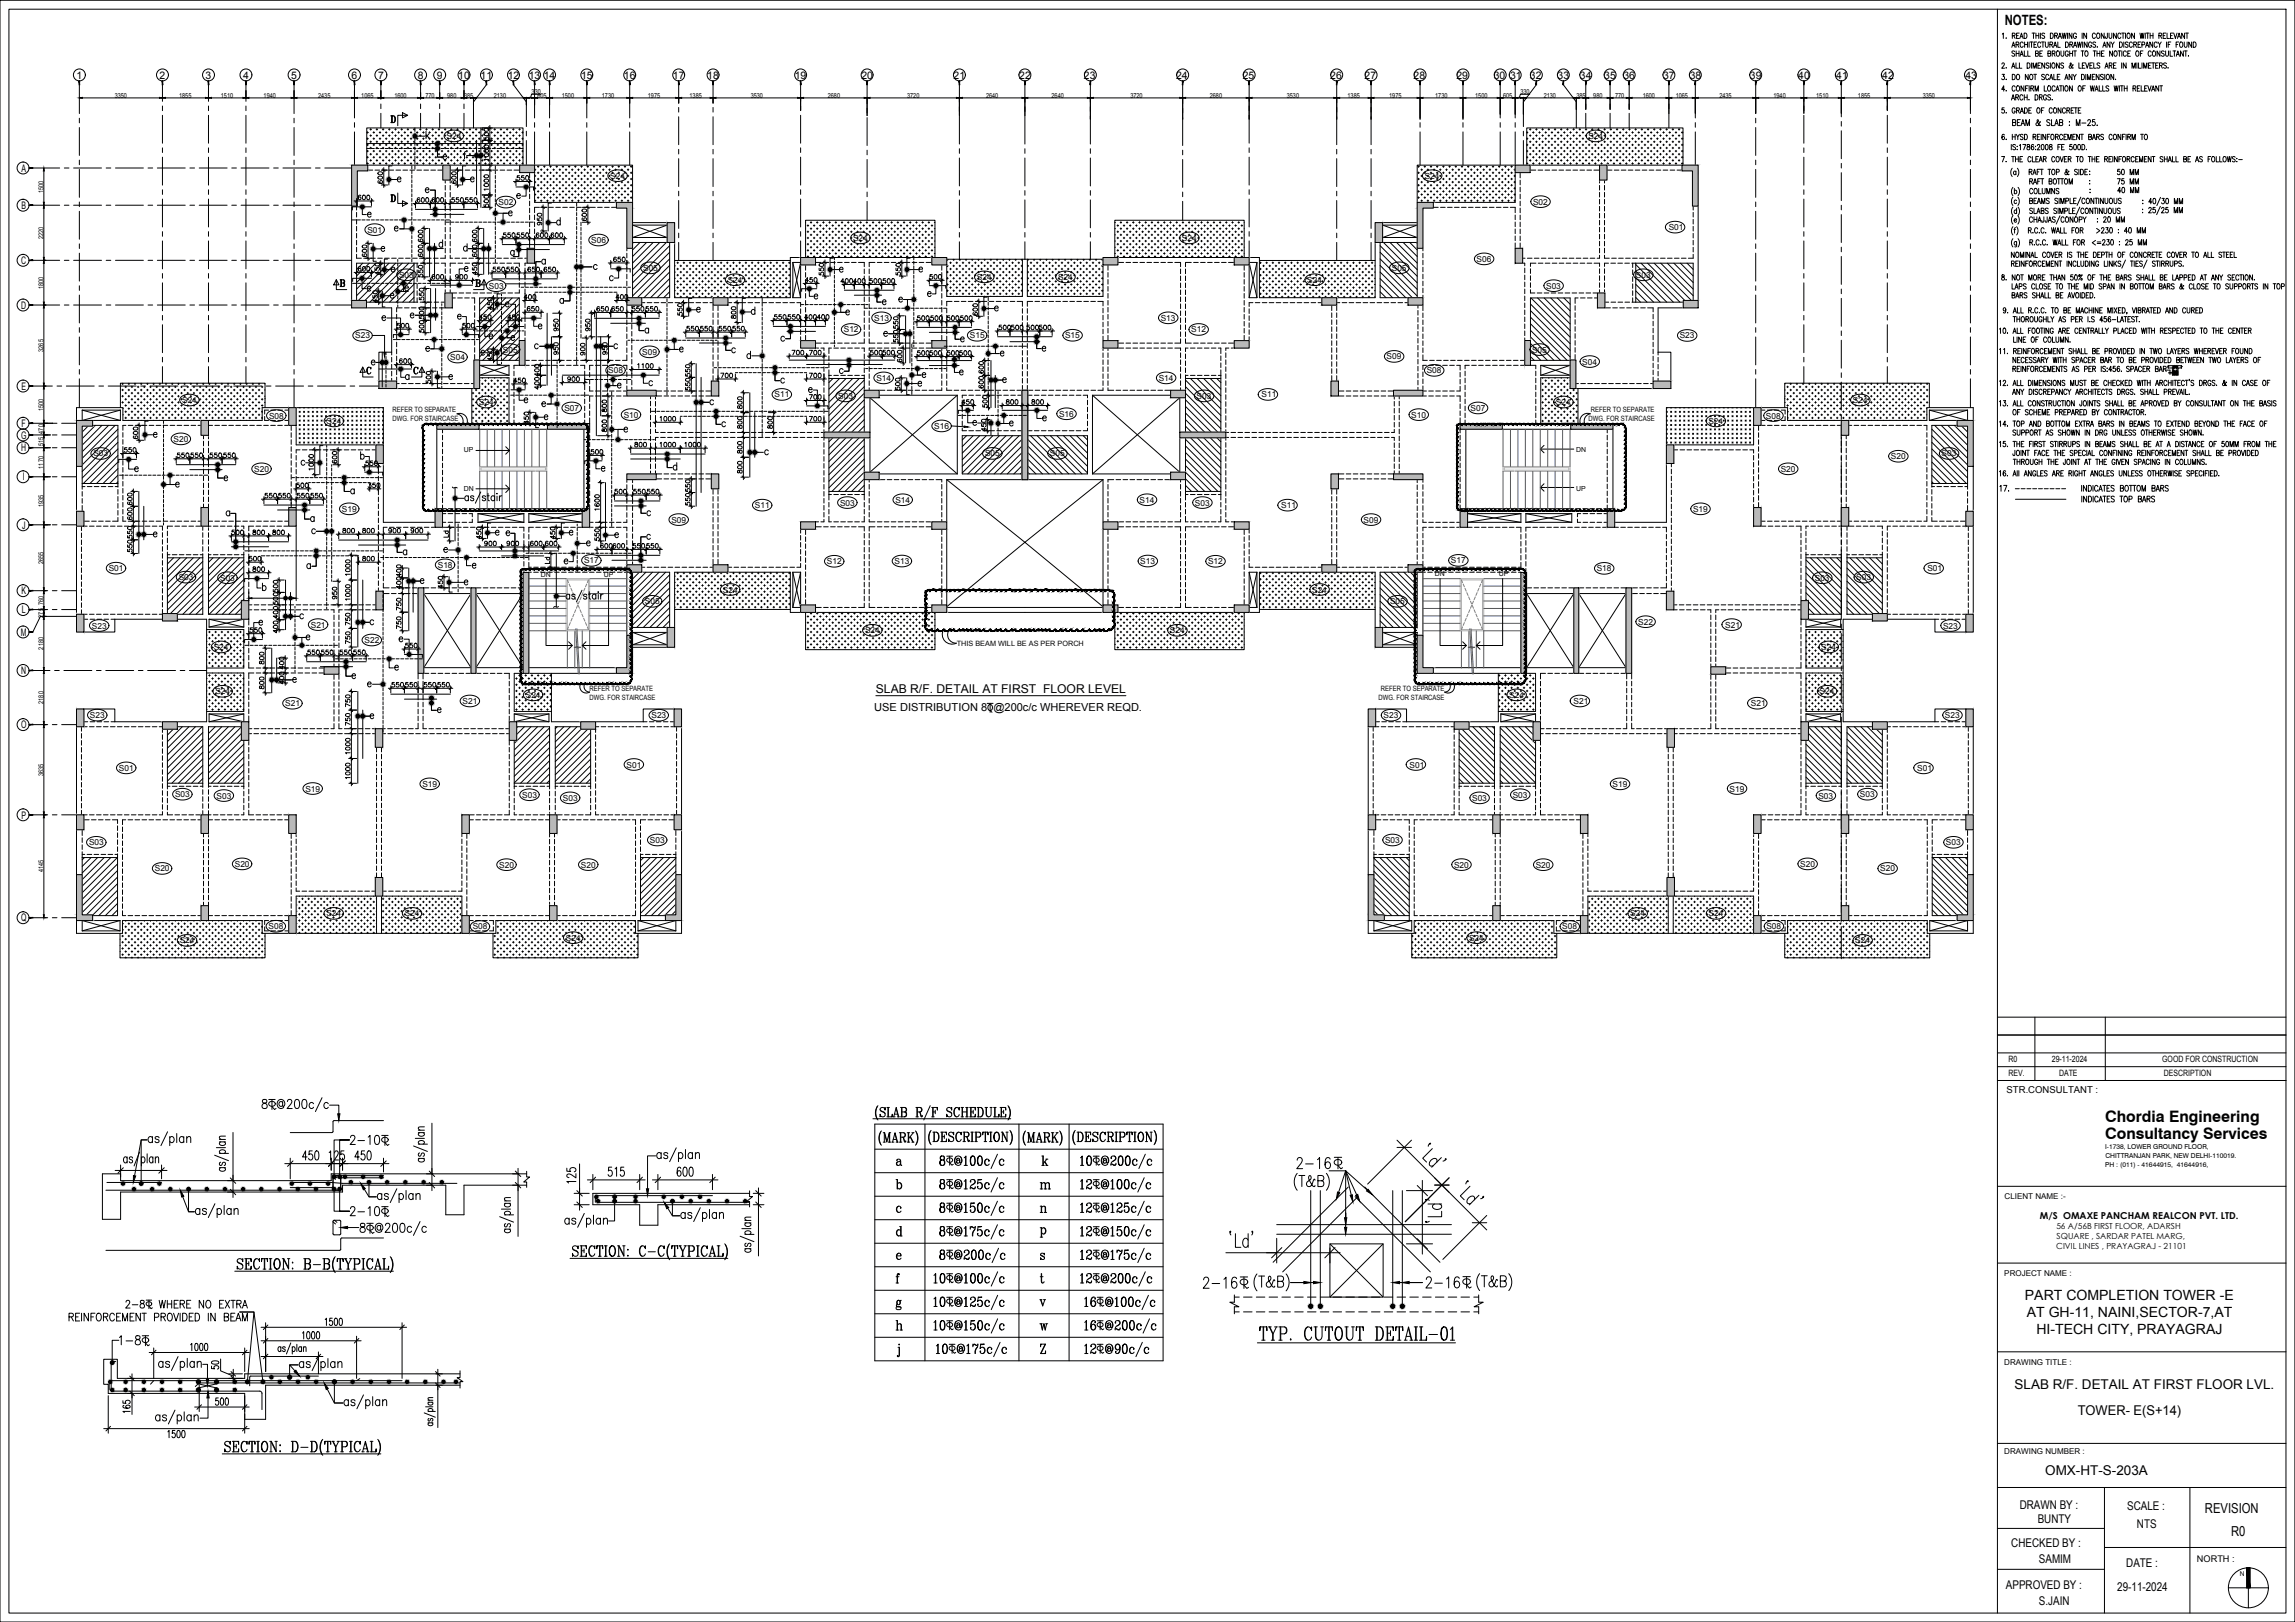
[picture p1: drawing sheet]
<svg xmlns="http://www.w3.org/2000/svg" width="841mm" height="594mm" viewBox="0 0 841 594" stroke-linecap="round" stroke-linejoin="round" font-family="sans-serif">
<defs><g id="words">
<g font-size="7.9">
<text x="474.1" y="429.3">2-16</text>
<text x="439.6" y="473.1">2-16</text>
<text x="521.4" y="473.1">2-16</text>
</g>
<g font-size="7.1">
<text x="127" y="420.5">2-10</text>
<text x="127" y="446.6">2-10</text>
<text x="42.7" y="493.9">1-8</text>
</g>
<g font-size="5.8">
<text x="771.4" y="411.1">Chordia Engineering</text>
<text x="771.4" y="417.2">Consultancy Services</text>
</g>
<text font-size="5.7" x="379.9" y="436.7">m</text>
<g font-size="5.3">
<text x="764.5" y="65.3">: 50 MM</text>
<text x="764.5" y="72">: 40 MM</text>
<text x="764.5" y="68.8">: 75 MM</text>
<text x="379.9" y="445.2">n</text>
<text x="379.9" y="479.4">v</text>
<text x="379.9" y="488.2">w</text>
</g>
<g font-size="5.2">
<text x="734.7" y="9">NOTES:</text>
<text x="742.1" y="476.1">PART COMPLETION TOWER -E</text>
<text x="742.7" y="482.4">AT GH-11, NAINI,SECTOR-7,AT</text>
<text x="746.3" y="488.6">HI-TECH CITY, PRAYAGRAJ</text>
</g>
<g font-size="5">
<text x="808" y="554.1">REVISION</text>
<text x="817.6" y="562.6">R0</text>
</g>
<g font-size="4.9">
<text x="738.3" y="508.9">SLAB R/F. DETAIL AT FIRST FLOOR LVL.</text>
<text x="761.4" y="518.4">TOWER- E(S+14)</text>
<text x="749.5" y="540.3">OMX-HT-S-203A</text>
</g>
<g font-size="4.4">
<text x="321" y="253.9">SLAB R/F. DETAIL AT FIRST FLOOR LEVEL</text>
<text x="740.1" y="552.8">DRAWN BY :</text>
<text x="746.7" y="557.9">BUNTY</text>
<text x="779.5" y="553">SCALE :</text>
<text x="783.1" y="559.8">NTS</text>
<text x="737.1" y="566.8">CHECKED BY :</text>
<text x="747.2" y="572.6">SAMIM</text>
<text x="779.2" y="573.8">DATE :</text>
<text x="735.1" y="581.9">APPROVED BY :</text>
<text x="747.2" y="588">S.JAIN</text>
<text x="775.9" y="582.8">29-11-2024</text>
</g>
<text font-size="4" x="320.4" y="260.6">USE DISTRIBUTION 8 @200c/c WHEREVER REQD.</text>
<g font-size="3.8">
<text x="28" y="28.8">1</text>
<text x="58.5" y="28.8">2</text>
<text x="75.3" y="28.8">3</text>
<text x="89.1" y="28.8">4</text>
<text x="106.7" y="28.8">5</text>
<text x="128.8" y="28.8">6</text>
<text x="138.5" y="28.8">7</text>
<text x="153.1" y="28.8">8</text>
<text x="160.1" y="28.8">9</text>
<text x="167.9" y="28.8">10</text>
<text x="176.1" y="28.8">11</text>
<text x="186" y="28.8">12</text>
<text x="193.8" y="28.8">13</text>
<text x="199.3" y="28.8">14</text>
<text x="212.9" y="28.8">15</text>
<text x="228.7" y="28.8">16</text>
<text x="246.6" y="28.8">17</text>
<text x="259.2" y="28.8">18</text>
<text x="291.3" y="28.8">19</text>
<text x="315.6" y="28.8">20</text>
<text x="349.5" y="28.8">21</text>
<text x="373.5" y="28.8">22</text>
<text x="397.2" y="28.8">23</text>
<text x="431" y="28.8">24</text>
<text x="455.4" y="28.8">25</text>
<text x="487.5" y="28.8">26</text>
<text x="500.1" y="28.8">27</text>
<text x="518" y="28.8">28</text>
<text x="533.7" y="28.8">29</text>
<text x="547.4" y="28.8">30</text>
<text x="553.4" y="28.8">31</text>
<text x="560.6" y="28.8">32</text>
<text x="570.8" y="28.8">33</text>
<text x="579" y="28.8">34</text>
<text x="587.9" y="28.8">35</text>
<text x="594.9" y="28.8">36</text>
<text x="609.4" y="28.8">37</text>
<text x="619.3" y="28.8">38</text>
<text x="641.3" y="28.8">39</text>
<text x="659" y="28.8">40</text>
<text x="672.9" y="28.8">41</text>
<text x="689.8" y="28.8">42</text>
<text x="720.2" y="28.8">43</text>
<text x="7.9" y="62.9">A</text>
<text x="7.9" y="76.5">B</text>
<text x="7.8" y="96.7">C</text>
<text x="7.8" y="113.1">D</text>
<text x="7.9" y="142.8">E</text>
<text x="7.7" y="160.7">G</text>
<text x="7.9" y="156.4">F</text>
<text x="7.8" y="165.3">H</text>
<text x="8.4" y="176">I</text>
<text x="8.1" y="193.6">J</text>
<text x="7.9" y="217.7">K</text>
<text x="8" y="224.6">L</text>
<text x="7.6" y="232.8">M</text>
<text x="7.8" y="246.9">N</text>
<text x="7.7" y="266.8">O</text>
<text x="7.9" y="299.8">P</text>
<text x="7.7" y="337.5">Q</text>
</g>
<g font-size="3.5">
<text x="735.3" y="400.2">STR.CONSULTANT :</text>
<text x="747.5" y="446.4">M/S OMAXE PANCHAM REALCON PVT. LTD.</text>
</g>
<text font-size="3.4" x="805.1" y="572">NORTH :</text>
<g font-size="3.2">
<text x="736" y="389">R0</text>
<text x="751.9" y="389">29-11-2024</text>
<text x="792.3" y="389">GOOD FOR CONSTRUCTION</text>
<text x="736" y="394.2">REV.</text>
<text x="754.5" y="394.2">DATE</text>
<text x="792.9" y="394.2">DESCRIPTION</text>
</g>
<g font-size="3.1">
<text x="753.6" y="450">56 A/56B FIRST FLOOR, ADARSH</text>
<text x="753.7" y="453.7">SQUARE , SARDAR PATEL MARG,</text>
<text x="753.5" y="457.4">CIVIL LINES , PRAYAGRAJ - 21101</text>
</g>
<g font-size="3">
<text x="163.6" y="50.9">S24</text>
<text x="582.1" y="50.9">S24</text>
<text x="223.6" y="65.4">S24</text>
<text x="522.1" y="65.4">S24</text>
<text x="182.7" y="75.1">S02</text>
<text x="561.8" y="75">S02</text>
<text x="134.6" y="85.2">S01</text>
<text x="216.7" y="89">S06</text>
<text x="312.6" y="88.2">S24</text>
<text x="433.1" y="88.2">S24</text>
<text x="611.5" y="84.3">S01</text>
<text x="541.1" y="95.9">S06</text>
<text x="146.3" y="101.8">S03</text>
<text x="235.7" y="99.2">S05</text>
<text x="510" y="99.2">S05</text>
<text x="599.5" y="101.8">S03</text>
<text x="179.1" y="105.7">S03</text>
<text x="266.7" y="103.6">S24</text>
<text x="358" y="102.5">S24</text>
<text x="387.7" y="102.5">S24</text>
<text x="479" y="103.6">S24</text>
<text x="566.6" y="105.7">S03</text>
<text x="320.4" y="117.5">S13</text>
<text x="425.4" y="117.5">S13</text>
<text x="130.2" y="124">S23</text>
<text x="309.2" y="121.8">S12</text>
<text x="355.4" y="123.9">S15</text>
<text x="390.3" y="123.9">S15</text>
<text x="436.5" y="121.8">S12</text>
<text x="615.5" y="124">S23</text>
<text x="165" y="131.9">S04</text>
<text x="184.3" y="129.1">S05</text>
<text x="235.3" y="130">S09</text>
<text x="508.1" y="131.6">S09</text>
<text x="561.4" y="129.1">S05</text>
<text x="222.9" y="136.7">S08</text>
<text x="522.8" y="136.7">S08</text>
<text x="579.8" y="133.5">S04</text>
<text x="321.1" y="139.5">S14</text>
<text x="424.6" y="139.5">S14</text>
<text x="66.7" y="147.6">S24</text>
<text x="175.6" y="148.3">S24</text>
<text x="283.8" y="145.6">S11</text>
<text x="307.2" y="146.1">S03</text>
<text x="438.5" y="146.1">S03</text>
<text x="462.3" y="145.6">S11</text>
<text x="570.2" y="148.3">S24</text>
<text x="679" y="147.6">S24</text>
<text x="98.6" y="153.3">S08</text>
<text x="119.7" y="155.3">S24</text>
<text x="206.8" y="150.5">S07</text>
<text x="228.6" y="153">S10</text>
<text x="388.1" y="152.6">S16</text>
<text x="517.2" y="153">S10</text>
<text x="538.9" y="150.5">S07</text>
<text x="626.1" y="155.3">S24</text>
<text x="647.1" y="153.3">S08</text>
<text x="63.6" y="161.8">S20</text>
<text x="342.4" y="157.1">S16</text>
<text x="34.2" y="167.2">S03</text>
<text x="361" y="167.2">S05</text>
<text x="384.7" y="167.2">S05</text>
<text x="711.5" y="167.2">S03</text>
<text x="93.2" y="172.8">S20</text>
<text x="652.6" y="172.8">S20</text>
<text x="692.9" y="168.2">S20</text>
<text x="307.8" y="185.2">S03</text>
<text x="328.1" y="184.1">S14</text>
<text x="417.6" y="184.1">S14</text>
<text x="437.9" y="185.2">S03</text>
<text x="125.3" y="187.5">S19</text>
<text x="246" y="191.4">S09</text>
<text x="276.6" y="186.1">S11</text>
<text x="469.5" y="186.1">S11</text>
<text x="499.7" y="191.4">S09</text>
<text x="620.4" y="187.5">S19</text>
<text x="39.9" y="209.2">S01</text>
<text x="160.4" y="208">S18</text>
<text x="214" y="206.3">S17</text>
<text x="303" y="206.7">S12</text>
<text x="327.9" y="206.6">S13</text>
<text x="417.9" y="206.6">S13</text>
<text x="442.7" y="206.7">S12</text>
<text x="531.7" y="206.3">S17</text>
<text x="585.1" y="209.3">S18</text>
<text x="706.3" y="209.2">S01</text>
<text x="65.5" y="212.5">S03</text>
<text x="80.7" y="212.7">S03</text>
<text x="665.1" y="212.7">S03</text>
<text x="680.2" y="212.5">S03</text>
<text x="236.3" y="221.3">S05</text>
<text x="264.9" y="217">S24</text>
<text x="480.8" y="217">S24</text>
<text x="509.4" y="221.3">S05</text>
<text x="33.7" y="230.2">S23</text>
<text x="113.9" y="229.9">S21</text>
<text x="317" y="231.9">S24</text>
<text x="428.7" y="231.9">S24</text>
<text x="600.3" y="228.8">S22</text>
<text x="632.2" y="229.9">S21</text>
<text x="712" y="230.2">S23</text>
<text x="78.3" y="238">S24</text>
<text x="133.6" y="235.5">S22</text>
<text x="667.4" y="238">S24</text>
<text x="78.9" y="254.3">S24</text>
<text x="169.5" y="257.8">S21</text>
<text x="192.7" y="255.6">S24</text>
<text x="553.1" y="255.6">S24</text>
<text x="576.6" y="257.8">S21</text>
<text x="666.8" y="254.3">S24</text>
<text x="33" y="263">S23</text>
<text x="104.5" y="258.7">S21</text>
<text x="238.7" y="263">S23</text>
<text x="507" y="263">S23</text>
<text x="641.6" y="258.7">S21</text>
<text x="712.8" y="263">S23</text>
<text x="229.6" y="281.1">S01</text>
<text x="516.5" y="281.1">S01</text>
<text x="43.6" y="282.3">S01</text>
<text x="702.6" y="282.3">S01</text>
<text x="64.2" y="292">S03</text>
<text x="79.4" y="292.5">S03</text>
<text x="111.9" y="289.9">S19</text>
<text x="154.8" y="288.2">S19</text>
<text x="191.4" y="292.2">S03</text>
<text x="206.3" y="293.3">S03</text>
<text x="539.5" y="293.3">S03</text>
<text x="554.4" y="292.2">S03</text>
<text x="590.9" y="288.2">S19</text>
<text x="633.8" y="289.9">S19</text>
<text x="666.4" y="292.5">S03</text>
<text x="681.6" y="292">S03</text>
<text x="32.6" y="309.6">S03</text>
<text x="238.2" y="308.8">S03</text>
<text x="507.6" y="308.8">S03</text>
<text x="713.1" y="309.6">S03</text>
<text x="86.1" y="317.5">S20</text>
<text x="183" y="317.8">S20</text>
<text x="212.9" y="317.8">S20</text>
<text x="532.8" y="317.8">S20</text>
<text x="562.8" y="317.8">S20</text>
<text x="659.7" y="317.5">S20</text>
<text x="56.7" y="319.2">S20</text>
<text x="689" y="319.2">S20</text>
<text x="119.6" y="335.6">S24</text>
<text x="148.3" y="335.6">S24</text>
<text x="597.4" y="335.6">S24</text>
<text x="626.1" y="335.6">S24</text>
<text x="98.4" y="340.3">S08</text>
<text x="173.2" y="340.4">S08</text>
<text x="572.5" y="340.4">S08</text>
<text x="647.3" y="340.3">S08</text>
<text x="65.9" y="345.5">S24</text>
<text x="207.4" y="344.5">S24</text>
<text x="538.3" y="344.5">S24</text>
<text x="679.9" y="345.5">S24</text>
</g>
<g font-size="2.9">
<text x="734.6" y="439.2">CLIENT NAME :-</text>
<text x="734.5" y="467.3">PROJECT NAME :</text>
<text x="734.5" y="499.8">DRAWING TITLE :</text>
<text x="734.5" y="532.6">DRAWING NUMBER :</text>
</g>
<g font-size="2.7">
<text x="143.8" y="150.9">REFER TO SEPARATE</text>
<text x="143.8" y="154.1">DWG. FOR STAIRCASE</text>
<text x="582.2" y="154.1">DWG. FOR STAIRCASE</text>
<text x="583" y="150.9">REFER TO SEPARATE</text>
<text x="350.6" y="236.6">THIS BEAM WILL BE AS PER PORCH</text>
<text x="216" y="253.2">REFER TO SEPARATE</text>
<text x="216" y="256.5">DWG. FOR STAIRCASE</text>
<text x="505.2" y="256.5">DWG. FOR STAIRCASE</text>
<text x="506" y="253.2">REFER TO SEPARATE</text>
</g>
<text font-size="2.6" x="737.3" y="180.3">---------</text>
<g font-size="2.5">
<text x="42" y="35.7">3350</text>
<text x="65.6" y="35.7">1855</text>
<text x="80.9" y="35.7">1510</text>
<text x="96.6" y="35.7">1940</text>
<text x="116.6" y="35.7">2435</text>
<text x="132.4" y="35.7">1065</text>
<text x="144.5" y="35.7">1600</text>
<text x="155.9" y="35.7">770</text>
<text x="163.9" y="35.7">980</text>
<text x="170.1" y="35.7">385</text>
<text x="181" y="35.7">2130</text>
<text x="194.8" y="34.4">330</text>
<text x="197" y="35.7">605</text>
<text x="205.9" y="35.7">1500</text>
<text x="220.6" y="35.7">1730</text>
<text x="237.4" y="35.7">1975</text>
<text x="252.7" y="35.7">1385</text>
<text x="275.1" y="35.7">3530</text>
<text x="303.3" y="35.7">2680</text>
<text x="332.4" y="35.7">3720</text>
<text x="361.3" y="35.7">2640</text>
<text x="385.3" y="35.7">2640</text>
<text x="414.2" y="35.7">3720</text>
<text x="443.3" y="35.7">2680</text>
<text x="471.6" y="35.7">3530</text>
<text x="493.8" y="35.7">1385</text>
<text x="509.1" y="35.7">1975</text>
<text x="525.9" y="35.7">1730</text>
<text x="540.6" y="35.7">1500</text>
<text x="550.8" y="35.7">605</text>
<text x="557.2" y="34.4">330</text>
<text x="565.7" y="35.7">2130</text>
<text x="577.7" y="35.7">385</text>
<text x="583.9" y="35.7">980</text>
<text x="591.8" y="35.7">770</text>
<text x="602" y="35.7">1600</text>
<text x="614.1" y="35.7">1065</text>
<text x="630.1" y="35.7">2435</text>
<text x="649.9" y="35.7">1940</text>
<text x="665.6" y="35.7">1510</text>
<text x="680.9" y="35.7">1855</text>
<text x="704.6" y="35.7">3350</text>
<text x="15.9" y="70.7" transform="rotate(-90 15.9 70.7)">1500</text>
<text x="15.9" y="87.5" transform="rotate(-90 15.9 87.5)">2220</text>
<text x="15.9" y="105.9" transform="rotate(-90 15.9 105.9)">1800</text>
<text x="15.9" y="128.8" transform="rotate(-90 15.9 128.8)">3265</text>
<text x="15.9" y="150.5" transform="rotate(-90 15.9 150.5)">1500</text>
<text x="15.9" y="158.8" transform="rotate(-90 15.9 158.8)">470</text>
<text x="15.9" y="163.3" transform="rotate(-90 15.9 163.3)">515</text>
<text x="170" y="165.6">UP</text>
<text x="577.6" y="165.4">DN</text>
<text x="15.9" y="171.6" transform="rotate(-90 15.9 171.6)">1170</text>
<text x="169.9" y="179.9">DN</text>
<text x="577.6" y="179.7">UP</text>
<text x="15.9" y="185.8" transform="rotate(-90 15.9 185.8)">1935</text>
<text x="15.9" y="206.5" transform="rotate(-90 15.9 206.5)">2655</text>
<text x="198.2" y="211.3">DN</text>
<text x="221.2" y="211.3">UP</text>
<text x="525.9" y="210.8">DN</text>
<text x="549.2" y="210.8">UP</text>
<text x="15.9" y="221.5" transform="rotate(-90 15.9 221.5)">760</text>
<text x="15.9" y="226.2" transform="rotate(-90 15.9 226.2)">275</text>
<text x="15.9" y="237.9" transform="rotate(-90 15.9 237.9)">2180</text>
<text x="15.9" y="257.7" transform="rotate(-90 15.9 257.7)">2180</text>
<text x="15.9" y="284.2" transform="rotate(-90 15.9 284.2)">3635</text>
<text x="15.9" y="319.5" transform="rotate(-90 15.9 319.5)">4145</text>
<text x="771.5" y="421">I-1738, LOWER GROUND FLOOR,</text>
<text x="771.5" y="424.2">CHITTRANJAN PARK, NEW DELHI-110019.</text>
<text x="771.5" y="427.4">PH : (011) - 41644915, 41644916,</text>
<text x="820.7" y="577.2">N</text>
</g>
</g></defs>
<!-- layer: sec -->
<g fill="none" stroke="#000" stroke-width=".37">
<path d="M147.5 41.3l1.9 .9-1.9 1zM149.4 42.2h-3.6v3.9M145.8 70.7v3.8h3.6M147.5 73.5l1.9 1-1.9 1zM123.3 102.4v3.7h3.8M123.3 102.4l.9 1.9h-1.9zM177.4 102.4v3.7h-3.9M177.4 102.4l.9 1.9h-1.9zM132.9 134.5v3.6h3.8M132.9 134.5l1 1.8h-1.9zM154.6 134.5v3.6h-3.8M154.6 134.5l1 1.8h-2z"/>
<path d="M738.6 182.9h18.5M193 429.9h-71.6v2.5h-77.2v-2.5h-6.7v16.7h6.7v-10h81.3v-2.5h37.9v10.8h6.6v-10.8h23M274.7 437.1h-57.4v4.1h17.1v7.5h6.7v-7.5h33.6M43 504.8v-6.9h-5v9.1h1.7v3.4"/>
</g>
<!-- layer: STEEL -->
<g fill="none" stroke="#000" stroke-width=".37">
<path d="M140.5 410.4h-18.1l-.4 .4-.2 4h-15.4M39.2 433.1h20M106.4 433.1h15l4.1 .3h41.9M122 434.6l-.4 .4h-15.2M122.2 431.3l.8 .7M122.7 430.7l.8 .7M124.5 430.6l.4 .4v4.5l-.4 .4h-85.7M140.5 431.4h-15.2l-.4 .4M140.5 430.6h-18.3l-.2 4.9 .4 .4M218.8 439v1.2l.4 .2h55.5M261.1 437.9h-42.5l-.4 .4v2M122 447.5l1 .8"/>
<path d="M122.1 447.1l2.4-.2 .3 .2 .1 4.8-.2 .3-2.6-.1zM122.6 446.9l.9 .8M140.5 453.4l-15.4 .1-.2 4.1-.4 .3-85.7 .1M42.4 498.6h-1.3l-.4 .5v10l.2 .4h54.3l.6 .3 .2 .5v6M56.3 505.7l-1.1 1.3M116.7 504h-24.8l-.4 .4v3.2M131.8 504.9l-1.1 .8M147.3 505.7h-106.9l-.4 .4v2.9M168.6 506.5h-95.6l-1.4 1.3"/>
</g>
<!-- layer: BEAM ELE -->
<path d="M193 429v2.1h1.1l-2.2 1.8h1.1v2M274.7 436.2v2.1h1.1l-2.2 1.8h1.1v1.9M168.6 502.1v2.5h-1.1l2.2 1.4h-1.1v2.4M168.6 503.2h-78.9v1.6h-46.7M168.6 507.3h-71.3v12.5h-7.6v-9.4h-50" fill="none" stroke="#000" stroke-width=".37"/>
<!-- layer: dim-M -->
<g fill="none" stroke="#000" stroke-width=".37">
<path d="M80.4 418.2h2.2M80.4 417.3h2.2M80.9 418.2l-.3 .2a1.07 1.07 0 0 0 .7 1.3 1.07 1.07 0 0 0 1.3-.7l-.5-.8M82.6 416.1l-2 .1-.2 .6 .6 .5M85.4 414.8v23.8M151.6 419.7l5 2M152.2 416.9h3.3M153.3 419.1h3.3M153.3 414.8h2.2M153.3 413.9h2.2M153.8 419.1l-.3-.3a1.07 1.07 0 0 1 .7-1.2 1.07 1.07 0 0 1 1.3 .7l-.5 .8M153.8 414.8l-.3 .3a1.04 1.04 0 0 0 .6 1.2 1.04 1.04 0 0 0 1.3-.5l.1-.5-.5-.5"/>
<path d="M155.5 412.7l-2 .1-.2 .6 .6 .5M158.3 411.4v24.7M42.2 428.7h19M44.2 426.7v4.4M46.6 424.2l-.2-.3a1.07 1.07 0 0 0-1.3 .7 1.07 1.07 0 0 0 .7 1.3l.8-.4M46.6 423.7v2.2M48.6 424.2a.63 .63 0 0 0-.6-.5 .63 .63 0 0 0-.6 .5l.1 .3 1 .5 .1 .5a.63 .63 0 0 1-.6 .5 .63 .63 0 0 1-.6-.5M51.1 422l-2 5M51.8 424.2l.2-.3a1.07 1.07 0 0 1 1.3 .7 1.07 1.07 0 0 1-.7 1.3l-.8-.4M51.8 423.7v3.3M53.9 422.6v3.3M56 424.2l-.2-.3a1.04 1.04 0 0 0-1.2 .6 1.04 1.04 0 0 0 .4 1.3l.6 .1 .4-.4"/>
<path d="M56 423.7v2.2M56.9 424.3l.6-.6 .5 .2 .1 2M56.9 423.7v2.2M59.2 426.7v5.1M78.7 423.1l5 2M79.3 420.3h3.3M80.4 427.7h2.2M80.4 422.4h3.3M80.9 427.7l-.3 .2a1.07 1.07 0 0 0 .7 1.2 1.07 1.07 0 0 0 1.3-.7l-.5-.7M80.9 425.7a.62 .62 0 0 0-.5 .6 .62 .62 0 0 0 .5 .6l.5-.3 .3-.8 .4-.1a.62 .62 0 0 1 .5 .6 .62 .62 0 0 1-.5 .6M80.9 422.4l-.3-.2a1.04 1.04 0 0 1 .6-1.2 1.04 1.04 0 0 1 1.3 .5l.1 .5-.5 .4M83.4 432.4h2.3"/>
<path d="M83.4 436.6h2.3M104.4 426.2h19M106.4 424.2v7.6M112.5 423.7h-1.6l1.1-2.2v3.4M114.4 421.5h-1.1l-.1 1.5 .1-.2a1.01 1.01 0 0 1 1.4 .9 1.01 1.01 0 0 1-1.4 1l-.2-.5M115.6 421.7l.6-.2a2.39 2.39 0 0 1 0 3.4h-.2a2.76 2.76 0 0 1-.4-3.2zM119.4 426.2h8.1M120.6 422.2l.6-.7v3.4M121.4 424.2v4.4M122.6 422.3l.1-.5a.73 .73 0 0 1 1.1-.1 .73 .73 0 0 1 0 1.1l-1.3 2.1h1.6M123.5 426.2h19M125.5 424.2v4.4"/>
<path d="M126.1 421.5h-1.2l-.1 1.5 .1-.2a1.01 1.01 0 0 1 1.4 .9 1.01 1.01 0 0 1-1.4 1l-.2-.5M131.7 423.7h-1.7l1.1-2.2v3.4M133.6 421.5h-1.1l-.1 1.5 .1-.2a1.01 1.01 0 0 1 1.3 .9 1.01 1.01 0 0 1-1.3 1l-.2-.5M134.8 421.7l.6-.2a2.39 2.39 0 0 1 0 3.4h-.3a2.74 2.74 0 0 1-.3-3.2zM140.5 424.2v5.1M153.3 424.3h2.2M153.8 424.3l-.3 .2a1.07 1.07 0 0 0 .7 1.3 1.07 1.07 0 0 0 1.3-.7l-.5-.8M153.8 422.3a.63 .63 0 0 0-.5 .6 .63 .63 0 0 0 .5 .6l.5-.3 .3-.8 .4-.1a.63 .63 0 0 1 .5 .6 .63 .63 0 0 1-.5 .6M156.3 429.9h2.3M156.3 434.1h2.3M184.9 439.8h2.2M187.1 438.6l-2.1 .1-.1 .6 .6 .5"/>
<path d="M187.8 429.9h2.4M187.8 434.1h2.4M189.8 427.9v25M207.7 427.9v1.1l1.4 .1-.1-.1a1.01 1.01 0 0 1 .9-1.4 1.01 1.01 0 0 1 1 1.4l-.5 .2M210.4 437.1h5.5M211.1 432.7h-3.4l.7 .6M211.1 429.9v1.5l-2.1-1.3a.74 .74 0 0 0-1.2 .2 .74 .74 0 0 0 .7 1M212.4 426.3v16.9M215.3 432.2h21.1M217.3 430.2v5.6M224.2 427.5h-1.1l-.2 1.4 .2-.1a1.01 1.01 0 0 1 1.3 .9 1.01 1.01 0 0 1-1.3 1l-.3-.5M225.4 428.1l.6-.6v3.3"/>
<path d="M228.6 427.5h-1.1l-.1 1.4 .1-.1a1.01 1.01 0 0 1 1.4 .9 1.01 1.01 0 0 1-1.4 1l-.2-.5M234.4 430.2v5.6M239.1 432.2h24M241.1 430.2v5.6M249.5 428l-.1-.4-.6-.1a2.13 2.13 0 0 0 .1 3.3 1.1 1.1 0 0 0 .7-1 1.1 1.1 0 0 0-.8-1l-.5 .4-.2 .5M250.6 427.6l.5-.1a2.39 2.39 0 0 1 0 3.3h-.2a2.72 2.72 0 0 1-.3-3.2zM252.8 427.6l.6-.1a2.39 2.39 0 0 1 0 3.3h-.3a2.72 2.72 0 0 1-.3-3.2zM261.1 430.2v5.6M276 437.1h4M278 435.1v24.9M183.1 445.6l5.1 2M183.7 442.9h3.4"/>
<path d="M184.9 450.2h2.2M184.9 445h3.3M184.9 440.7h2.2M185.3 450.2l-.3 .2a1.04 1.04 0 0 0 .6 1.2 1.04 1.04 0 0 0 1.3-.4l.2-.6-.5-.4M185.3 448.2a.62 .62 0 0 0-.5 .6 .62 .62 0 0 0 .5 .6l.5-.3 .3-.8 .5-.1a.62 .62 0 0 1 .5 .6 .62 .62 0 0 1-.5 .6M185.3 445l-.3-.3a1.04 1.04 0 0 1 .6-1.2 1.04 1.04 0 0 1 1.3 .5l.2 .5-.5 .5M185.3 440.7l-.3 .3a1.07 1.07 0 0 0 .8 1.2 1.07 1.07 0 0 0 1.3-.7l-.5-.8M210.4 441.2h5.5M271.2 452.8l5.1 2M271.9 450h3.3M273 457.3h2.2M273 452.1h3.3"/>
<path d="M273 447.9h2.2M273 447h2.2M273.4 457.3l-.3 .3a1.04 1.04 0 0 0 .7 1.2 1.04 1.04 0 0 0 1.2-.5l.2-.5-.5-.5M273.4 455.3a.62 .62 0 0 0-.5 .6 .62 .62 0 0 0 .5 .7l.5-.4 .3-.8 .5-.1a.62 .62 0 0 1 .5 .6 .62 .62 0 0 1-.5 .7M273.4 452.1l-.3-.2a1.04 1.04 0 0 1 .7-1.2 1.04 1.04 0 0 1 1.2 .4l.2 .6-.5 .4M273.4 447.9l-.3 .2a1.07 1.07 0 0 0 .8 1.3 1.07 1.07 0 0 0 1.3-.7l-.5-.8M275.2 445.8l-2.1 .1-.1 .6 .6 .5M276 441.2h4"/>
</g>
<!-- layer: 0 -->
<g fill="none" stroke="#000" stroke-width=".37">
<path d="M152.5 49.9h3.2M160.3 53.1v4.4h1.7h-1.7v-2.6M174.1 57h-3h4.6M179.1 50.9l.9 1M179.1 46.4l.9 .9M131.1 73.2l-.9 .9M132.8 76.3v2.3h1.5M136.6 73.2l-.9 .9M140.2 67.3l.9 .9M140.2 61.9l.9 .9M143 65.7h2.4M152.7 74.1l-.9 .9"/>
<path d="M158.2 74.1l-.9 .9M159.5 76.2v-6.6h-1.8h1.8v8.4M163.6 74.1l-.9 .9M165.4 74.1l-.9 .9M167.2 61.9l.9 .9M167.2 67.3l.9 .9M170 65.7h2.2M170.4 74.1l-.9 .9M175.4 74.1l-.9 .9M179.1 75.5l.9 .9M179.1 70.9l.9 1M179.1 61.9l.9 .9"/>
<path d="M179.1 60l.9 .9M182 78.1h4h-1.6v2.8M189.5 66l-.9 .9M192.8 69v2.8h-1.6M194.5 66l-.9 .9M198.6 75.5l.9 .9M215 75.5l.9 .9M131.1 99.3l-.9 .9M134.4 94.1l.9 .9M134.4 88.7l.9 .9M136.6 99.3l-.9 .9M137.2 91.1h2.2"/>
<path d="M139.1 95.9l.9 1M141.4 98.7h1.7M148.1 81.1v2.7h-1.6h3.9M155 94.1l.9 .9M155 88.7l.9 .9M155 83.2l.9 .9M155 95.9l.9 1M157.9 91h2.2M159.7 91h2.8M169.9 98.5h-1.6v5.5M174.8 94.1l.9 .9M174.8 88.7l.9 .9"/>
<path d="M174.8 83.2l.9 .9M174.8 95.9l.9 1M176.7 91.1h-5.1h7M180.8 99.5l-.9 .9M184.5 87l-.9 .9M185.8 99.5l-1 .9M189.5 87l-.9 .9M190.1 90.1v3.9h-2h2v-2.1M190.8 99.5l-.9 .9M192.8 99.5l-.9 .9M194.5 87l-.9 .9M196.4 87l-1 .9"/>
<path d="M198.6 84.1l.9 .9M198.8 99.5l-.9 .9M201.4 81.5h2.3M201.8 87l-.9 .9M204.7 99.5l-.9 .9M207.3 87l-.9 .9M211.8 97.8h5.1h-3.5M215 80.9l.9 1M224.3 95.9l-.9 .9M226.7 99v2.8h-1.7M230.2 95.9l-.9 .9M301.9 95.7l.9 .9"/>
<path d="M304.7 98.7h2.7M330 95.7l.9 .9M332.8 98.7h3.7M132.7 102.4v3.3h1.5M138.3 110.2l.9 .9M138.3 106.1l.9 .9M139.1 100l.9 .9M140.6 108.3h2.2M141.8 116.5h5v5.6M147.8 104.3v2.5h1.7h-3.2M155 100.9l.9 1M155.3 112.3l1 .9"/>
<path d="M155.3 116.9l1 .9M155.3 105.2l1 .9M155.3 110.2l1 .9M157.3 115.5h-5.1h6.9M158.2 102.2l-.9 1M163.6 102.2l-.9 1M165.4 102.2l-.9 1M169.4 116h1.5v6.1M173.6 102.2l-.9 1M174.8 100l.9 .9M176.2 117l-.9 .9M180.3 117l-.9 .9"/>
<path d="M180.4 108.7l.9 .9M180.4 112.8l.9 .9M182.7 111.5h2.3M186.7 117l-.9 .9M186.9 111.4h2v7.7M190.8 117l-.9 .9M192.8 109.6l-.9 .9M192.8 113.9l-.9 .9M195.6 117v2.5h1.3M196.4 101.6v-5.8h1.7h-1.7v7.7M196.5 109.6l-.9 .9M198.8 113.9l-1 .9"/>
<path d="M204.6 114.3l.9 .9M208.9 105.7v4.5h-2h2v-2.7M216.2 114.3l1 .9M218.3 114l-.9 .9M224.3 114l-.9 .9M226.5 109.6l-.9 .9M230.2 109.6l-.9 .9M230.2 114l-.9 .9M232 114l-.9 .9M234.2 117.1v4h1.8h-1.8v-2.2M237 114l-.9 .9M242 114l-.9 .9"/>
<path d="M250 110.4l1 .9M250 115.4l1 .9M252.9 113.5h2.1M269.7 110.4l.9 .9M269.7 117.7l.9 .9M272.5 114.3h2.6M283.8 116.9l-.9 1M288.9 116.9l-1 1M293.8 116.9l-.9 1M295.7 116.9l-.9 1M295.7 103.4l-.9 .9M296.6 106.2v2.3h1.3"/>
<path d="M299.3 116.9l-.9 1M299.8 103.4l-.9 .9M301.9 100.7l.9 .9M302.9 116.9l-.9 1M308.1 112.1v2.3h1.4h-3.2M309.9 103.8l-.9 .9M313.5 103.8l-.9 .9M317.2 103.8l-.9 .9M319 103.8l-.9 .9M321.4 106.8v3.8h1.5h-1.5v-2M323.5 103.8l-.9 .9M328.1 103.8l-.9 .9"/>
<path d="M329.1 115.2l.9 .9M330 100.7l.9 .9M334.4 109.7h-3.3h1.4v2.7M336.5 117.4l-.9 .9M341 102.2l-.9 .9M341 117.4l-.9 .9M343 105.1v2.5h-1.4M345.6 102.2l-.9 .9M345.6 117.4l-.9 .9M347.4 117.4l-.9 .9M351.9 117.4l-.9 .9M356.5 117.4l-.9 .9"/>
<path d="M358.2 109.9l.9 1M358.2 115.4l.9 .9M361.1 113h3.1M139.6 132.8h-1.9h3.2M145.8 120.1l-.9 .9M145.8 133.1l-.9 .9M146.9 135.7v2.5h1.4M150.3 120.1l-.9 .9M151.3 133.1l-1 .9M155.3 121.4l1 .9M157.9 135.5l.8 .9M159.1 124.9v2.9h-1.3h3.6"/>
<path d="M160.8 138h3.3M169.9 120.1l-1 .9M174.4 120.1l-.9 .9M177.7 120.1v3.1h1.2M177.8 129.2h3.9M180.4 127.4l.9 1M180.4 131.5l.9 .9M185.9 121.7v2h1h-2.6M197.6 133.4l.9 .9M197.6 137l.9 .9M200 126.8h-2.3h3.9M204.6 131.5l.9 .9"/>
<path d="M204.6 122.9l.9 .9M206.5 139.7l-.9 .9M214.4 123.4l.9 .9M214.4 131.5l.9 .9M214.7 139.7l-.9 .9M216.2 122.9l1 .9M219 126.8h5.6h-4M222.5 131.5l.9 .9M222.5 122.9l.9 .9M224.6 139.5v1.7h1.2h-2.6M232 134.9l-.9 .9M235.8 137.9v2.5h1.6"/>
<path d="M242 134.9l-.9 .9M247.1 125.1v2.9h1.4h-3.6M251.8 121.2l-1 .9M252.9 137.8l.9 .9M252.9 132.8l.9 .9M256.8 121.2l-.9 .9M261.8 121.2l-1 .9M263.6 121.2l-.9 .9M263.6 138.4l-.9 .9M266 124.3v4h1.8h-1.8v-2.2M268.6 121.2l-.9 .9M269.9 138.4l-.9 .9"/>
<path d="M273.6 121.2l-.9 .9M275.5 130.3h3.3M284 135.2v4.2h1.7h-1.7v-2.4M289.7 130l-.9 .9M289.7 120.1v4h-1.8h1.8v-2.2M296 138.4l-.9 .9M296 130l-.9 .9M302.4 138.4l-.9 .9M302.4 130l-.9 .9M311.1 132.4v3.6h-1.8h1.8v-1.8M319.3 130l-1 .9M323.8 130l-.9 .9"/>
<path d="M328.3 130l-.9 .9M329.1 125.2l.9 .9M329.1 120.2l.9 .9M329.8 137.9l.9 1M330.5 132.5l.9 .9M330.5 127l.9 .9M331.4 122.2h-5.8h7.4M336.2 135.5v1.9h1.2h-2.8M336.5 130.1l-.9 .9M341 130.1l-.9 .9M345.6 130.1l-.9 .9M347.4 130.1l-.9 .9"/>
<path d="M349.8 134.3v2.1h1.5M349.8 132.1v3.9M350 120.4v3.9h1.6h-1.6v-2.1M351.9 130.1l-.9 .9M356.5 130.1l-.9 .9M360.4 137l.9 .9M360.4 131.6l.9 .9M363.6 139.2h3.4h-1.8M364.8 127.3v2.2h1.3h-3.5M366 120.8l-.9 .9M370.6 120.8l-.9 .9M375.1 120.8l-.9 .9"/>
<path d="M376.9 120.8l-.9 .9M379.9 123.8v3.9h1.6h-1.6v-2.1M381.5 120.8l-.9 .9M386 120.8l-.9 .9M50.5 155.4l.9 .9M53.6 159.2h2.3M157.9 140l.8 .9M188.8 140.2l-.9 .9M190.2 143.3v3.3h1.5M192.9 140.2l-.9 .9M193.7 154.7l.9 .9M193.7 150.6l.9 .9"/>
<path d="M196.8 152.8h2.3M197.6 140.6l.9 .9M202 145.2v2.8h-1.5h3.2M222.3 144.6l.9 .9M222.3 151.9l.9 .9M222.3 159.1l.9 .9M224.7 157.3h3.5h-1.7v3.2M240.7 154.2l-.9 .9M249.8 154.2l-1 .9M252.9 142.8l.9 .9M255.6 147.4h4.3h-2.5M262.4 151.2v4.2h1.7h-1.7v-2.4"/>
<path d="M272 157.9l.9 .9M272 150.7l.9 .9M272 143.4l.9 .9M272 159.8l.9 .9M283.1 157.9l.9 .9M283.1 150.7l.9 .9M296 154.2l-.9 .9M296 146.2l-.9 .9M298 142.9h1.5v5.3M302.4 154.2l-.9 .9M302.4 146.2l-.9 .9M329.8 142.5l.9 .9"/>
<path d="M332.8 140.5h3.2M353.1 148.1l-.9 .9M354.6 150.8v4.1h1.5M357.2 148.1l-.9 .9M358.2 154.9h4.4M360.4 142.5l.9 .9M361.4 157.3l.9 .9M361.4 153.2l.9 .9M361.8 148.8l.9 1M361.8 144.3l.9 .9M367.7 148.1l-.9 .9M367.8 152.6v2.5h1.7h-3.3"/>
<path d="M375 148.1l-.9 .9M377.1 148.1l-.9 .9M380 150.8v2.5h1.7M384.3 148.1l-.9 .9M45.5 165.7l-.9 .9M47.1 168.8v3h1.8M48.4 179.5l.9 .9M50.5 165.7l-.9 .9M50.5 160.8l.9 .9M62.3 174.5v3h1.6h-3.5M65 167.6l-.9 .9M70 167.6l-.9 .9"/>
<path d="M75 167.6l-.9 .9M76.8 167.6l-.9 .9M79.8 170.7v4.4h1.9h-1.9v-2.6M81.9 167.6l-1 .9M86.8 167.6l-.9 .9M109 178.6l-.9 .9M112 169.5h4.7M113.5 178.6l-.9 .9M114.9 164.3l.9 .9M114.9 173.4l.9 .9M123.5 169.8l.9 .9M123.5 164.3l.9 .9"/>
<path d="M126.2 175.4v4.6h1.9h-1.9v-2.7M133.8 167.2h1.5v5.2M134.1 170.5l-.9 .9M135.9 178.6l-.9 .9M139.1 178.6l-.9 .9M139.1 170.5l-.9 .9M216.5 166.4l-.9 .9M218.4 169.3v2.4h1.5M219.6 176.3l1 .9M221.1 166.4l-.9 .9M231.6 163.7l-.9 .9M238.8 163.7l-.9 .9"/>
<path d="M240.7 163.7l-.9 .9M244.5 166.8v4.5h1.8h-1.8v-2.7M249.8 163.7l-1 .9M252.9 179.9l.9 1M252.9 174.9l.9 1M258.8 163.7l-.9 .9M272 174.3l.9 .9M272 167l.9 .9M275.3 165.7h2.6M277.1 165.7h2.6M48.4 190.4l.9 1M48.4 185l.9 .9"/>
<path d="M48.4 197.3l.9 .9M48.4 192.3l.9 .9M51.4 195.7h2.2M53.2 195.7h2.7M85.3 195.8l-1 .9M86.4 197.9v-9.9h-1.8h1.8v11.8M89.8 195.8l-.9 .9M91.6 195.8l-.9 .9M97.2 182.4l-.9 .9M98.9 195.8l-.9 .9M102.2 182.4l-.9 .9M106.2 195.8l-.9 .9"/>
<path d="M107.2 182.4l-.9 .9M109 182.4l-.9 .9M111.6 185.5v4.6h1.8h-1.8v-2.8M114 182.4l-.9 .9M119 182.4l-.9 .9M119.2 194.6h-3.3h5.1M124.6 195.2l-.9 .9M131.8 195.2l-.9 .9M139.1 195.2l-.9 .9M140.9 195.2l-.9 .9M145.6 198.3v4h1.7h-1.7v-2.2M149.1 195.2l-.9 .9"/>
<path d="M157.3 195.2l-.9 .9M164.3 192.7l.9 .9M164.3 197.7l.9 .9M167.3 182.5h2.7M176.1 199.9l-.9 .9M176.3 192.7l.9 .9M176.3 196.8l.9 .9M179.2 195.1h2.1M184.3 199.9l-1 .9M192.4 199.9l-.9 .9M194.3 199.9l-1 .9M199.7 199.9l-.9 .9"/>
<path d="M203.4 192.7l.9 .9M203.4 196.8l.9 .9M205.2 199.9l-.9 .9M206.2 195.1h2.2M212 199h2.5M219.6 190.9l1 .9M219.6 192.7l1 .9M219.6 197.7l1 .9M222.4 196h2.5M225.6 180.9l-.9 .9M230.2 180.9l-.9 .9M232.3 180.9l-.9 .9"/>
<path d="M234.9 184v4h1.8h-1.8v-2.2M237.3 180.9l-1 .9M242.3 180.9l-.9 .9M252.9 184.9l.9 1M48.4 202.3l.9 .9M91.6 205.5l-.9 .9M91.6 209.3l-.9 .9M94.2 212.4v3h1.5M96.2 205.5l-.9 .9M98.9 209.3l-.9 .9M101.8 216.5l.9 .9M101.8 212l.9 .9"/>
<path d="M115.9 202.3v5.1h-1.6h1.6v-3.3M123.5 212.4l.9 1M128.3 212l.9 .9M128.3 202.9l.9 .9M131.8 205.5l-.9 .9M139.1 205.5l-.9 .9M147 214.9l.9 .9M147 211.2l.9 .9M147 216.9l.9 1M147 207.6l.9 .9M150.3 212.8h3.5h-1.9M162.3 214.9l.9 .9"/>
<path d="M162.3 210.8l.9 .9M164.3 201.4h3.1M165.1 213.3h4.8M171 204.7v2.5h1.5M188.7 201.3v-6h-1.5h1.5v7.8M201.4 207.3l.9 .9M201.4 202.3l.9 .9M204.4 218.4h2.7M210.1 203.1v2.6h-1.6M219.3 200.8l-1 .9M224.7 200.8l-.9 .9M230.2 200.8l-.9 .9"/>
<path d="M232.3 200.8l-.9 .9M234.8 202.9v-6.3h1.8h-1.8v8.1M237.3 200.8l-1 .9M242.3 200.8l-.9 .9M91.6 231.6l-.9 .9M94.5 228h-1.5v5.7M96.6 231.6l-.9 .9M96.8 236.9l.9 1M101.8 221.1l.9 .9M101.8 230.2l.9 .9M101.8 226.5l.9 .9M101.8 222.9l.9 .9"/>
<path d="M105.1 225.7h4.6h-2.7M108.6 233.5h3.4h-1.4v2.4M112.9 239.8l-1 .9M117.8 239.8l-.9 .9M122.9 239.8l-1 .9M123.5 221.1l.9 .9M124.7 239.8l-.9 .9M128.3 221.1l.9 .9M128.3 236.5l.9 .9M128.3 229.7l.9 .9M128.3 222.9l.9 .9M129.7 239.8l-.9 .9"/>
<path d="M131.6 227.9h3.8h-2M134.7 239.8l-.9 .9M147 223.8l.9 .9M147 230.6l.9 .9M148.1 234.1h1.8v5.1M148.7 237.3l-.9 .9M153.7 237.3l-.9 .9M96.8 244.2l.9 .9M96.8 246l.9 .9M96.8 253.3l.9 .9M100.1 249h6.7h-4.9M104.1 240.6l.9 .9"/>
<path d="M104.1 244.2l.9 .9M104.1 246l.9 .9M104.1 249.7l.9 .9M126.8 242.9v4.8h1.8h-1.8v-3M128.3 252.8l.9 .9M128.3 259.6l.9 .9M136.5 250.6h3.4M142.6 241.8v2.8h1.6M143.7 251.6l-.9 1M148.7 251.6l-.9 1M153.7 251.6l-.9 1M155.5 251.6l-.9 1"/>
<path d="M158.1 256.2v4h1.8h-1.8v-2.2M160.5 251.6l-.9 1M165.5 251.6l-.9 1M128.3 268.3l.9 .9M128.3 277.4l.9 .9M128.3 266.4l.9 .9M131.6 262.3h3.8h-2M128.3 286.4l.9 1M45.2 427.7l-2 2M60.2 427.7l-2 2M84.4 431.4l2 2M84.4 435.6l2 2"/>
<path d="M107.4 425.2l-2 2M122.4 425.2l-2 2M126.5 425.2l-2 2M141.5 425.2l-2 2M157.3 428.9l2 2M157.3 433.1l2 2M188.8 428.9l2 2M188.8 433.1l2 2M211.4 436.1l2 2M218.3 431.2l-2 2M235.4 431.2l-2 2M242.1 431.2l-2 2"/>
<path d="M262.1 431.2l-2 2M276.9 436.1l2 2M211.4 440.2l2 2M276.9 440.2l2 2M43.6 490.9h-2.5v8.2M57.2 494.5l-1.7 1.7M90.5 494.5l-1.7 1.7M98.2 485.3l-1.7 1.7M98.2 490.2l-1.7 1.7M98.2 496l-1.7 1.7M117.5 496l-1.6 1.7M131.5 490.2l-1.7 1.7"/>
<path d="M148.2 485.3l-1.7 1.7M47.6 504l1.6 1.7M47.6 509.5l1.6 1.7M73.8 514.5l-1.6 1.7M84.6 502.4l1.7 1.6M84.6 504l1.7 1.7M90.5 514.5l-1.7 1.7M90.6 506.1l2.5-25.6h-5.3h5.3l3.3 25.6M159.6 502.4l1.7 1.6M159.6 506.5l1.7 1.7M40.5 522.4l-1.7 1.7M90.5 522.4l-1.7 1.7"/>
<path d="M823.4 574.2v7.4M823.9 574.2v14.7M824.5 574.2v7.4M816.6 581.6h14.7"/>
<circle cx="41.1" cy="499.1" r=".66"/>
<circle cx="90.7" cy="506.1" r=".66"/>
<circle cx="96.4" cy="506.1" r=".66"/>
<circle cx="823.9" cy="581.6" r="7.3"/>
</g>
<!-- layer: TEXT2 -->
<g fill="none" stroke="#000" stroke-width=".37">
<path d="M319.9 409.8h50.5M321.5 405.3l-.5 2 .5 2.6M321.7 405a4.2 4.2 0 0 0 0 5.2M322.5 406.4l1.6 1a1.09 1.09 0 0 1 0 1.5 1 1 0 0 1-1.6-.8v1l.2-.5M322.7 414.5l-.5 2 .5 2.6M323 414.2a4.2 4.2 0 0 0 0 5.3M323.7 414.9h.5l.8 2.9M323.7 418.3h.8M324.1 418.3v-3.4l.9 3.4 .9-3.4v3.4M324.2 406.1l.2-.5v1a.92 .92 0 0 0-.9-1 .92 .92 0 0 0-1 .8l.3 .5 1.6 1M325 409.1h2v-1l-.1 1M325 405.6h.9"/>
<path d="M325.4 405.6v3.5M325.5 418.3h.9M325.5 405.6v3.5M325.9 414.9h.5M326 414.9v3.4M326.8 418.3h.8M327.1 418.3l.9-3.4 .9 3.4M327.2 409.1h.8M327.3 417.3h1.2M327.5 409.1l.9-3.5 .9 3.5M327.8 408.1h1.2M328 415.4l.8 2.9"/>
<path d="M328.4 418.3h.8M328.4 406.1l.8 3M328.8 409.1h.8M329.6 414.9h1.5l.7 .6-.3 .9-1.4 .1M329.6 418.3h.9M330 414.9v3.4M330 405.6l2 .2 .2 .8-.6 .7M330 409.1h1.6a.93 .93 0 0 0 .7-.9 .93 .93 0 0 0-.7-.9l.5 .6-.1 .8-.4 .4M330.1 414.9v3.4M330.4 405.6v3.5M330.5 405.6v3.5M330.8 416.5l.3 .3 .4 1.2h.4"/>
<path d="M331 416.7l.5 1.6h.3l.1-.5M331.1 414.9l.6 .6-.2 .7-.4 .3M331.6 405.6l.5 .7-.1 .6-.4 .4h-1.1M332.5 414.9h.9M332.5 418.3h.9M332.8 414.9v3.4M333 414.9v3.4M333.5 416.4l1 1.9M333.6 416.4l1.1 1.9M334.2 414.9h.8M334.2 418.3h.8M334.7 414.9l-1.7 2.1"/>
<path d="M335.5 414.2a4.2 4.2 0 0 1 0 5.3M335.6 405.6h1.6l.7 .7-.3 .8-1.4 .2M335.6 409.1h1M335.7 414.5l.6 2-.6 2.6M336 405.6v3.5M336.2 405.6v3.5M336.8 407.3l.4 .3 .4 1.1h.4M337.1 407.4l.5 1.7h.3l.1-.5M337.2 405.6l.5 .7-.1 .6-.4 .4M340.9 405l-2.4 5.2M341 414.3l-.6 2 .6 2.6M341.2 414a4.2 4.2 0 0 0 0 5.3"/>
<path d="M341.4 405.6h2.1v1l-.1-1M341.4 409.1h.9M341.8 405.6v3.5M341.9 414.7h1.3a2.04 2.04 0 0 1 0 3.4h-1.3M341.9 405.6v3.5M341.9 407.3h.8M342.3 414.7v3.4M342.4 414.7v3.4M342.7 406.6v1.3M343.2 414.7a2.22 2.22 0 0 1 0 3.4M344.8 414.7h2.1v1l-.2-1M344.8 418.1h2.1v-1l-.2 1"/>
<path d="M345.2 414.7v3.4M345.3 414.7v3.4M345.3 416.3h.8M346.1 415.7v1.3M346.9 406.4l1.6 1a1.09 1.09 0 0 1 0 1.5 .99 .99 0 0 1-1.6-.8v1l.2-.5M347.6 415.5l1.6 1 .3 1.1a.98 .98 0 0 1-1.1 .5 .98 .98 0 0 1-.8-1v1l.2-.5M348.6 406.1l.2-.5v1a.92 .92 0 0 0-.9-1 .92 .92 0 0 0-1 .8l.3 .5 1.6 1M349.3 415.2l.2-.5v1a.89 .89 0 0 0-1-1.1 .89 .89 0 0 0-.7 1.2l1.7 1.2M350.5 405.6a2.21 2.21 0 0 0 0 3.5M351.2 414.7a2.22 2.22 0 0 0 0 3.4M351.4 406.1l.1 .5v-1l-.1 .5a1.01 1.01 0 0 0-1.3-.4 1.01 1.01 0 0 0-.5 1.2v.8a1.02 1.02 0 0 0 .7 1.3 1.02 1.02 0 0 0 1.2-.8M352.1 415.2l.1 .5v-1l-.1 .5a1.01 1.01 0 0 0-1.3-.4 1.01 1.01 0 0 0-.5 1.2v.8a1.02 1.02 0 0 0 .7 1.3 1.02 1.02 0 0 0 1.2-.8"/>
<path d="M352.2 405.6h.9M352.2 409.1h.9M352.6 405.6v3.5M352.7 407.3h1.6M352.7 405.6v3.5M352.9 414.7h1.6l.6 .6-.2 .9-1.5 .1M352.9 418.1h.9M353.3 414.7v3.4M353.4 414.7v3.4M353.9 405.6h.9M353.9 409.1h.9M354.1 416.3l.4 .3 .4 1.2h.4"/>
<path d="M354.3 405.6v3.5M354.3 416.5l.6 1.6h.2l.2-.5M354.4 405.6v3.5M354.5 414.7l.5 .6-.1 .7-.4 .3M355.3 405.6h2.1v1l-.1-1M355.3 409.1h2.1v-1l-.1 1M355.7 405.6v3.5M355.8 418.1h.9M355.8 414.7h.9M355.9 407.3h.7M355.9 405.6v3.5M356.2 414.7v3.4"/>
<path d="M356.3 414.7v3.4M356.6 406.6v1.3M357.2 414.7h1.6a.94 .94 0 0 1 .7 .9 .94 .94 0 0 1-.7 .9h-1.1M357.2 418.1h.9M357.6 414.7v3.4M357.7 414.7v3.4M358.1 405.6h1.3a2.03 2.03 0 0 1 0 3.5h-1.3M358.5 405.6v3.5M358.6 405.6v3.5M358.8 414.7l.5 .6-.1 .9-.4 .3M359.4 405.6a2.21 2.21 0 0 1 0 3.5M360.2 414.7l-.1 1v-1h2v1l-.2-1"/>
<path d="M360.6 418.1h1M361 405.6h.9M361 414.7v3.4M361.2 414.7v3.4M361.4 405.6v2.5a.92 .92 0 0 0 .9 1 .92 .92 0 0 0 .9-1v-2.5M361.5 405.6v2.5l.7 1M362.6 418.1h.9M362.6 414.7h.9M362.8 405.6h.8M363 414.7v3.4M363.1 414.7v3.4M364.1 409.1h2v-1l-.1 1"/>
<path d="M364.1 405.6h.9M364.5 405.6v3.5M364.6 405.6v3.5M365.1 414.7a2.06 2.06 0 0 0 0 3.4 1.92 1.92 0 0 0 .6-3.3l-.3-.1a2.06 2.06 0 0 0-.3 3.4M365.4 414.7a2.27 2.27 0 0 1 0 3.4M366.5 405.6h2.1v1l-.2-1M366.5 409.1h2.1v-1l-.2 1M366.9 405.6v3.5M366.9 418.1h.8M366.9 414.7h.6l1.5 3.1M367 407.3h.8M367 405.6v3.5"/>
<path d="M367.3 414.7v3.4M367.8 406.6v1.3M368.6 414.7h.8M369 414.7v3.4l-1.5-3.1M369.4 405a4.2 4.2 0 0 1 0 5.2M369.6 405.3l.6 2-.6 2.6M370.1 414a4.2 4.2 0 0 1 0 5.3M370.3 414.3l.6 2-.6 2.6M375.6 414.5l-.6 2 .6 2.6M375.8 414.2a4.2 4.2 0 0 0 0 5.3M376.5 414.9h.5l.8 2.9M376.5 418.3h.8"/>
<path d="M376.9 418.3v-3.4l.9 3.4 .9-3.4v3.4M378.3 418.3h.9M378.7 414.9h.5M378.9 414.9v3.4M379.6 418.3h.8M379.9 418.3l.9-3.4 .9 3.4M380.2 417.3h1.1M380.8 415.4l.8 2.9M381.2 418.3h.8M382.4 414.9h1.6l.6 .6-.2 .9-1.5 .1M382.4 418.3h.9M382.8 414.9v3.4"/>
<path d="M382.9 414.9v3.4M383.6 416.5l.4 .3 .4 1.2h.4M383.8 416.7l.6 1.6h.2l.2-.5M384 414.9l.5 .6-.1 .7-.4 .3M385.3 414.9h.9M385.3 418.3h.9M385.7 414.9v3.4M385.8 414.9v3.4M386.3 416.4l1.1 1.9M386.5 416.4l1 1.9M387 414.9h.8M387 418.3h.8"/>
<path d="M387.5 414.9l-1.7 2.1M388.3 414.2a4.2 4.2 0 0 1 0 5.3M388.6 414.5l.5 2-.5 2.6M393.8 414.3l-.6 2 .6 2.6M394 414a4.2 4.2 0 0 0 0 5.3M394.7 414.7h1.3a2.03 2.03 0 0 1 0 3.4h-1.3M395.1 414.7v3.4M395.2 414.7v3.4M396 414.7a2.22 2.22 0 0 1 0 3.4M397.6 414.7h2.1v1l-.1-1M397.6 418.1h2.1v-1l-.1 1M398 414.7v3.4"/>
<path d="M398.1 416.3h.8M398.1 414.7v3.4M398.9 415.7v1.3M400.5 415.5l1.7 1.1 .1 1a.98 .98 0 0 1-1.1 .5 .98 .98 0 0 1-.7-1v1l.1-.5M402.2 415.2l.1-.5v1a.89 .89 0 0 0-1-1.1 .89 .89 0 0 0-.7 1.2l1.7 1.2M404 414.7a2.22 2.22 0 0 0 0 3.4M404.9 415.2l.2 .5v-1l-.2 .5a1.01 1.01 0 0 0-1.3-.4 1.01 1.01 0 0 0-.5 1.2v.8a1.02 1.02 0 0 0 .7 1.3 1.02 1.02 0 0 0 1.3-.8M405.7 414.7h1.6l.6 .6-.2 .9-1.5 .1M405.7 418.1h.9M406.1 414.7v3.4M406.2 414.7v3.4M406.9 416.3l.4 .3 .4 1.2h.4"/>
<path d="M407.2 416.5l.5 1.6h.2l.2-.5M407.3 414.7l.5 .6-.1 .7-.4 .3M408.6 418.1h.9M408.6 414.7h.9M409 414.7v3.4M409.1 414.7v3.4M410 414.7h1.6a.94 .94 0 0 1 .7 .9 .94 .94 0 0 1-.7 .9h-1M410 418.1h1M410.4 414.7v3.4M410.6 414.7v3.4M411.6 414.7l.5 .6-.1 .9-.4 .3M413.1 414.7l-.2 1v-1h2v1l-.1-1"/>
<path d="M413.5 418.1h.9M413.9 414.7v3.4M414 414.7v3.4M415.4 418.1h.9M415.4 414.7h.9M415.8 414.7v3.4M415.9 414.7v3.4M417.9 414.7a2.07 2.07 0 0 0 0 3.4 1.91 1.91 0 0 0 .7-3.3l-.4-.1a2.06 2.06 0 0 0-.3 3.4M418.2 414.7a2.25 2.25 0 0 1 0 3.4M419.8 418.1h.7M419.8 414.7h.5l1.6 3.1M420.1 414.7v3.4"/>
<path d="M421.5 414.7h.8M421.9 414.7v3.4l-1.6-3.1M422.9 414a4.2 4.2 0 0 1 0 5.3M423.2 414.3l.5 2-.5 2.6M328.4 432h.5v3.5M328.8 424.9l-.2 .2 .4-.5 .8 .1 .5 2.2M328.8 432v3.5M328.9 433.7l.3-.4a1.03 1.03 0 0 1 1.3 1 1.03 1.03 0 0 1-1.3 1l-.3-.3M329 425.5a.72 .72 0 0 0-.4 .7 .72 .72 0 0 0 .4 .7M329.7 433.2l.6 1-.1 .8-.5 .5M329.9 424.9v1.5l.6 .5M329.9 425.2l-.9 .3a.72 .72 0 0 0-.4 1.2 .83 .83 0 0 0 1.3-.3"/>
<path d="M345.1 423.4l-.4 .2-.2 .8a.92 .92 0 0 0 1.5 .3v-1.1l-.9-.2a.85 .85 0 0 0 0 1.5M345.1 432l-.4 .2-.2 .8a.92 .92 0 0 0 1.5 .3v-1.1l-.9-.2a.85 .85 0 0 0 0 1.5M345.6 423.4a.85 .85 0 0 1 0 1.5l.6 .6-.1 1a.98 .98 0 0 1-1.7-.3l.1-1 .6-.3-.6 .6 .2 1 .4 .3M345.6 424.9l.5 .6-.1 1-.4 .3M345.6 432a.85 .85 0 0 1 0 1.5l.6 .6-.1 1a.98 .98 0 0 1-1.7-.3l.1-1 .6-.3-.6 .6 .2 1 .4 .4M345.6 433.5l.5 .6-.1 1-.4 .4M350.3 423.7a1.7 1.7 0 0 0-.4 2.1 1.7 1.7 0 0 0 1.8 .9l.4-.3M350.3 432.3a1.7 1.7 0 0 0-.4 2.1 1.7 1.7 0 0 0 1.8 .9l.4-.3M350.8 425l-.2 .5 .2 .5 .8-.3M350.8 433.7l-.2 .4 .2 .5 .8-.3M351.6 424.5v1.2l.4 .3M351.6 424.7l-1 .5-.2 .5 .4 .3"/>
<path d="M351.6 433.2v1.1l.4 .3M351.6 433.3l-1 .5-.2 .5 .4 .3M352 423.7l.5 1.2-.4 1.1-.4-.3-.2-1.3-.5-.2-.4 .5 .1-.2M352 432.3l.5 1.2-.4 1.1-.4-.3-.2-1.3-.5-.2-.4 .5 .1-.1M352.3 425.9l.1-.5a1.42 1.42 0 0 0-1.3-2 1.42 1.42 0 0 0-1.3 2l.5 1.1M352.3 434.5l.1-.5a1.42 1.42 0 0 0-1.3-2 1.42 1.42 0 0 0-1.3 2l.5 1.1M353.3 424.1l.7-.7v3.4M353.3 432.7l.7-.7v3.5M353.3 426.8h1.2M353.3 435.5h1.2M353.9 423.6v3.2M353.9 432.2v3.3"/>
<path d="M355.7 432.7v.3l-.1-.2a.91 .91 0 0 1 1.1-.8 .91 .91 0 0 1 .6 1.3l-.4 .4a1.56 1.56 0 0 0-1.3 1.8M356.3 423.4a2.25 2.25 0 0 0 0 3.4h.3a2.23 2.23 0 0 0 0-3.4h-.3a2.55 2.55 0 0 0 0 3.4M356.6 423.4a2.55 2.55 0 0 1 0 3.4M356.7 432l.4 .3a1.11 1.11 0 0 1-.9 1.7M357.4 435l-.4 .3-1.1-.3-.3 .1M357.4 434.6l-.3 .9h-.5l-.7-.5M358.4 432.2l1.4-.2h-1.4l-.2 1.7a1.05 1.05 0 0 1 1.5-.2 1.05 1.05 0 0 1 .1 1.5 1.05 1.05 0 0 1-1.5 .1v-.6v.3M359 423.4a2.25 2.25 0 0 0 0 3.4h.2a2.23 2.23 0 0 0 0-3.4h-.2a2.55 2.55 0 0 0 0 3.4M359.2 423.4a2.55 2.55 0 0 1 0 3.4M359.2 433.2l.7 .9-.1 .9-.6 .5M361.6 424.5l-.7 1 .2 .9 .5 .4M361.6 433.2l-.7 .9 .2 .9 .5 .5"/>
<path d="M362.4 425v.4l.1-.4a1.08 1.08 0 0 0-1.8 .4 1.08 1.08 0 0 0 1.2 1.4l.6-.4M362.4 433.7v.3l.1-.3a1.08 1.08 0 0 0-1.8 .3 1.08 1.08 0 0 0 1.2 1.5l.6-.5M365.5 422.7l-2.3 5.3M365.5 431.4l-2.3 5.2M365.5 440l-2.3 5.2M367 424.5l-.7 1 .1 .9 .6 .4M367 433.2l-.7 .9 .1 .9 .6 .5M367.8 425v.4l.1-.4a1.08 1.08 0 0 0-1.8 .4 1.08 1.08 0 0 0 1.1 1.4l.7-.4M367.8 433.7v.3l.1-.3a1.08 1.08 0 0 0-1.8 .3 1.08 1.08 0 0 0 1.1 1.5l.7-.5M381.8 426.9h.9M381.8 423.4h.5v3.5M382.2 423.4v3.5"/>
<path d="M382.8 425.5l.8 1.4M383 425.5l.8 1.4M383.2 426.9h.8M383.2 424.6h.8M383.6 424.6l-1.3 1.6M396 424.1l.6-.7v3.4M396 432.7l.6-.7v3.5M396 426.8h1.1M396 435.5h1.1M396.5 423.6v3.2M396.5 432.2v3.3M398.3 432.7v.3l-.1-.2a.91 .91 0 0 1 1.2-.8 .91 .91 0 0 1 .5 1.3l-.4 .4a1.56 1.56 0 0 0-1.3 1.8"/>
<path d="M399 423.4a2.25 2.25 0 0 0 0 3.4h.2a2.23 2.23 0 0 0 0-3.4h-.2a2.55 2.55 0 0 0 0 3.4M399.2 423.4a2.55 2.55 0 0 1 0 3.4M399.4 432l.4 .3a1.11 1.11 0 0 1-1 1.7M400 435l-.4 .3-1-.3-.4 .1M400 434.6l-.2 .9h-.6l-.6-.5M404.1 423.7a1.7 1.7 0 0 0-.4 2.1 1.7 1.7 0 0 0 1.8 .9l.4-.3M404.1 432.3a1.7 1.7 0 0 0-.4 2.1 1.7 1.7 0 0 0 1.8 .9l.4-.3M404.6 425l-.2 .5 .2 .5 .8-.3M404.6 433.7l-.2 .4 .2 .5 .8-.3M405.4 424.5v1.2l.4 .3M405.4 424.7l-1 .5-.2 .5 .4 .3M405.4 433.2v1.1l.4 .3"/>
<path d="M405.4 433.3l-1 .5-.2 .5 .4 .3M405.8 423.7l.5 1.2-.4 1.1-.4-.3-.2-1.3-.6-.2-.3 .5 .1-.2M405.8 432.3l.5 1.2-.4 1.1-.4-.3-.2-1.3-.6-.2-.3 .5 .1-.1M406.1 425.9l.1-.5a1.42 1.42 0 0 0-1.3-2 1.42 1.42 0 0 0-1.3 2l.5 1.1M406.1 434.5l.1-.5a1.42 1.42 0 0 0-1.3-2 1.42 1.42 0 0 0-1.3 2l.5 1.1M407.1 432.7l.7-.7v3.5M407.1 435.5h1.2M407.2 424.1v.3l-.1-.2a.91 .91 0 0 1 1.2-.8 .91 .91 0 0 1 .5 1.3l-.4 .3a1.56 1.56 0 0 0-1.3 1.8M407.6 432.2v3.3M408.3 423.4l.4 .3a1.11 1.11 0 0 1-.9 1.7M409 426.4l-.4 .3-1.1-.3-.4 .1M409 426l-.3 .8h-.5l-.7-.4"/>
<path d="M410.1 432a2.25 2.25 0 0 0 0 3.5h.3a2.23 2.23 0 0 0 0-3.5h-.3a2.55 2.55 0 0 0 0 3.5M410.4 432a2.55 2.55 0 0 1 0 3.5M410.5 423.4a2.02 2.02 0 0 0-.6 2.8l.2 .5 .7 .1a2.02 2.02 0 0 0 .6-2.7l-.2-.5-.7-.2a2.55 2.55 0 0 0 0 3.4M410.8 423.4a2.55 2.55 0 0 1 0 3.4M412.7 432a2.25 2.25 0 0 0 0 3.5h.3a2.23 2.23 0 0 0 0-3.5h-.3a2.55 2.55 0 0 0 0 3.5M413 432a2.55 2.55 0 0 1 0 3.5M413.2 423.4a2.02 2.02 0 0 0-.7 2.8l.2 .5 .7 .1a2.02 2.02 0 0 0 .7-2.7l-.3-.5-.6-.2a2.55 2.55 0 0 0 0 3.4M413.4 423.4a2.55 2.55 0 0 1 0 3.4M415.4 433.2l-.7 .9 .2 .9 .5 .5M415.8 424.5l-.7 1 .1 .9 .6 .4M416.2 433.7v.3l.1-.3a1.08 1.08 0 0 0-1.8 .3 1.08 1.08 0 0 0 1.1 1.5l.7-.5M416.6 425v.4l.1-.4a1.03 1.03 0 0 0-1.5-.2 1.03 1.03 0 0 0-.1 1.6 .87 .87 0 0 0 .8 .4 .87 .87 0 0 0 .8-.4"/>
<path d="M419.3 431.4l-2.3 5.2M419.3 440l-2.3 5.2M419.7 422.7l-2.4 5.3M420.8 433.2l-.7 .9 .1 .9 .6 .5M421.2 424.5l-.7 1 .1 .9 .6 .4M421.5 433.7v.3l.2-.3a1.08 1.08 0 0 0-1.8 .3 1.08 1.08 0 0 0 1.1 1.5l.7-.5M421.9 425v.4l.2-.4a1.08 1.08 0 0 0-1.8 .4 1.08 1.08 0 0 0 1.1 1.4l.7-.4M209.8 457.2l1.7 1.1 .3 1.3a1.09 1.09 0 0 1-1.2 .5 1.09 1.09 0 0 1-.8-1.1v1.1l.1-.5M211.7 456.8l.1-.5v1.1a.99 .99 0 0 0-1-1.2 .99 .99 0 0 0-.9 1.4l1.9 1.2M212.6 456.3h2.3v1.1l-.1-1.1M213 456.3v3.8M213.1 456.3v3.8"/>
<path d="M213.1 458.1h.9M214 457.4v1.4M216.8 456.3a2.45 2.45 0 0 0 0 3.8M217.8 456.8l.2 .6v-1.1l-.2 .5a1.13 1.13 0 0 0-1.4-.4 1.13 1.13 0 0 0-.6 1.4v.9a1.13 1.13 0 0 0 .8 1.4 1.13 1.13 0 0 0 1.4-.9M218.8 456.3l-.1 1.1v-1.1h2.2v1.1l-.2-1.1M219.7 456.3v3.8M219.9 456.3v3.8M221.5 456.3h1M221.9 456.3v3.8M222.1 456.3v3.8M224.3 456.3a2.28 2.28 0 0 0 0 3.8 2.13 2.13 0 0 0 .7-3.6 .9 .9 0 0 0-1-.1 .9 .9 0 0 0-.5 .8v2l.8 .9M224.5 456.3a2.5 2.5 0 0 1 0 3.8"/>
<path d="M226.3 456.3h.6l1.7 3.5M226.7 456.3v3.8M228.2 456.3h.9M228.6 456.3v3.8l-1.7-3.4M230.1 457.6v.3zM230.1 459.8v.3zM235.3 456.3a2.47 2.47 0 0 0 0 3.8M236.4 456.8l.1 .6v-1.1l-.1 .5a1.13 1.13 0 0 0-1.5-.4 1.13 1.13 0 0 0-.6 1.4v.9a1.13 1.13 0 0 0 .8 1.4 1.13 1.13 0 0 0 1.4-.9M237.5 458.5h2.7M242.2 456.3a2.45 2.45 0 0 0 0 3.8M243.2 456.8l.2 .6v-1.1l-.2 .5a1.13 1.13 0 0 0-1.4-.4 1.13 1.13 0 0 0-.6 1.4v.9a1.13 1.13 0 0 0 .8 1.4 1.13 1.13 0 0 0 1.4-.9M245.1 455.9l-.6 2.2 .2 1.7 .4 1.2"/>
<path d="M245.4 455.6a4.7 4.7 0 0 0 0 5.8M246.3 456.3l-.2 1.1v-1.1h2.2v1.1l-.1-1.1M247.2 456.3v3.8M247.3 456.3v3.8M248.8 456.3h.9M249.1 456.3l1 2v1.8M249.2 456.3l1 2v1.8M250.7 456.3h.9M251.3 456.3l-1.1 2M252 456.3h1.7a1.04 1.04 0 0 1 .8 1 1.04 1.04 0 0 1-.8 1h-1.1M252.4 456.3v3.8M252.6 456.3v3.8"/>
<path d="M253.7 456.3l.6 .7-.1 .9-.5 .4M255.2 456.3h1M255.6 456.3v3.8M255.8 456.3v3.8M258 456.3a2.45 2.45 0 0 0 0 3.8M259 456.8l.2 .6v-1.1l-.2 .5a1.13 1.13 0 0 0-1.4-.4 1.13 1.13 0 0 0-.6 1.4v.9a1.13 1.13 0 0 0 .8 1.4 1.13 1.13 0 0 0 1.4-.9M260.3 459h1.3M261 456.8l.9 3.3M262.8 456.3h1M263.2 456.3v3.8M263.4 456.3v3.8M265.6 455.6a4.7 4.7 0 0 1 0 5.8"/>
<path d="M265.9 455.9l.5 2.2-.1 1.7-.4 1.2M328.6 460h1.6l-.1-.7a1.03 1.03 0 0 0-1.6 .8 1.03 1.03 0 0 0 1.4 1l.3-.3M329.3 441.8l-.7 1 .2 .8 .5 .5M329.3 450.4l-.7 1 .2 .8 .5 .5M329.3 459l-.7 1 .2 .8 .5 .5M329.7 449.2h.5v3.5M329.9 459.2l.2 .8M330.1 442.3v.3l.1-.3a1.08 1.08 0 0 0-1.8 .3 1.08 1.08 0 0 0 1.1 1.5l.7-.5M330.1 450.9a.77 .77 0 0 0-.8-.5 .77 .77 0 0 0-.7 .5l-.1 .5a.92 .92 0 0 0 .2 1 .92 .92 0 0 0 1.1 .1l.3-.3M330.1 449.2v3.5h.5M345.1 440.6l-.6 .5 .2 .8h1.3v-1.1l-.9-.2a.86 .86 0 0 0 0 1.5M345.1 449.2l-.6 .5 .2 .8h1.3v-1.1l-.9-.2a.86 .86 0 0 0 0 1.5"/>
<path d="M345.1 457.8l-.6 .5 .2 .9h1.3v-1.2l-.9-.2a.86 .86 0 0 0 0 1.5M345.6 440.6a.86 .86 0 0 1 0 1.5l.6 .7-.1 .9a.98 .98 0 0 1-1.7-.3l.1-1 .6-.3-.6 .7 .2 .9 .4 .4M345.6 442.1l.5 .7-.1 .9-.4 .4M345.6 449.2a.86 .86 0 0 1 0 1.5l.6 .7-.1 1a.98 .98 0 0 1-1.7-.4l.1-1 .6-.3-.6 .7 .2 1 .4 .3M345.6 450.7l.5 .7-.1 1-.4 .3M345.6 457.8a.86 .86 0 0 1 0 1.5l.6 .7-.1 1a.98 .98 0 0 1-1.7-.4l.1-.9 .6-.4-.6 .7 .2 1 .4 .3M345.6 459.3l.5 .7-.1 1-.4 .3M350.3 440.9a1.83 1.83 0 0 0-.5 1.9 1.83 1.83 0 0 0 1.6 1.3l.7-.5M350.3 449.6a1.83 1.83 0 0 0-.5 1.9 1.83 1.83 0 0 0 1.6 1.2l.7-.5M350.3 458.2a1.83 1.83 0 0 0-.5 1.9 1.83 1.83 0 0 0 1.6 1.2l.7-.5M350.8 442.3l-.2 .5 .2 .4 .8-.3M350.8 450.9l-.2 .5 .2 .5 .8-.4"/>
<path d="M350.8 459.5l-.2 .5 .2 .5 .8-.4M351.6 441.8v1.1l.4 .3M351.6 441.9l-1 .5-.2 .5 .4 .3M351.6 450.4v1.1l.4 .4M351.6 450.5l-1 .5-.2 .5 .4 .4M351.6 459v1.1l.4 .4M351.6 459.2l-1 .5-.2 .4 .4 .4M352 440.9l.5 1.2-.4 1.1-.4-.3-.2-1.3-.5-.2-.4 .5 .1-.1M352 449.6l.5 1.1-.4 1.2-.4-.4-.2-1.3-.5-.1-.4 .4 .1-.1M352 458.2l.5 1.1-.4 1.2-.4-.4-.2-1.3-.5-.1-.4 .5 .1-.2M352.3 443.1l.1-.5a1.42 1.42 0 0 0-1.3-2 1.42 1.42 0 0 0-1.3 2l.5 1.1M352.3 451.7l.1-.5a1.42 1.42 0 0 0-1.3-2 1.42 1.42 0 0 0-1.3 2l.5 1.2"/>
<path d="M353.3 441.3l.7-.7v3.5M353.3 449.9l.7-.7v3.5M353.3 444.1h1.2M353.3 452.7h1.2M353.5 458.5v.3l-.2-.1a.91 .91 0 0 1 1.2-.9 .91 .91 0 0 1 .5 1.4l-.4 .3a1.58 1.58 0 0 0-1.3 1.8M353.9 440.8v3.3M353.9 449.4v3.3M354.5 457.8l.4 .4a1.11 1.11 0 0 1-.9 1.6M355.6 449.9l.3-.7 1 .5 .5-.5-.1 1a3.2 3.2 0 0 0-.8 2.5M355.6 449.2v1M355.7 449.6l.5-.2 .7 .3M355.8 440.8l1.3-.2h-1.3l-.2 1.7a1.05 1.05 0 0 1 1.4-.2 1.05 1.05 0 0 1 .2 1.5 1.05 1.05 0 0 1-1.5 .1v-.6v.3"/>
<path d="M356.6 441.8l.7 1-.2 .8-.5 .5M356.7 457.8a2.25 2.25 0 0 0 0 3.5h.3a2.25 2.25 0 0 0 0-3.5h-.3a2.56 2.56 0 0 0 0 3.5M357 457.8a2.56 2.56 0 0 1 0 3.5M357.3 450.2a2.79 2.79 0 0 0-1 2.5M358.4 449.4l1.4-.2h-1.4l-.2 1.7a1.05 1.05 0 0 1 1.5-.2 1.05 1.05 0 0 1 .1 1.5 1.05 1.05 0 0 1-1.5 .2v-.7v.3M359 440.6a2.27 2.27 0 0 0 0 3.5h.2a2.25 2.25 0 0 0 0-3.5h-.2a2.56 2.56 0 0 0 0 3.5M359.2 440.6a2.56 2.56 0 0 1 0 3.5M359.2 450.4l.7 1-.1 .8-.6 .5M359.4 457.8a2.25 2.25 0 0 0 0 3.5h.2a2.25 2.25 0 0 0 0-3.5h-.2a2.56 2.56 0 0 0 0 3.5M359.6 457.8a2.56 2.56 0 0 1 0 3.5M361.6 441.8l-.7 1 .2 .8 .5 .5M361.6 450.4l-.7 1 .2 .8 .5 .5"/>
<path d="M362 459l-.7 1 .2 .8 .5 .5M362.4 442.3v.3l.1-.3a1.08 1.08 0 0 0-1.8 .3 1.08 1.08 0 0 0 1.2 1.5l.6-.5M362.4 450.9v.3l.1-.3a1.08 1.08 0 0 0-1.8 .3 1.08 1.08 0 0 0 1.2 1.5l.6-.5M362.8 459.5v.3l.1-.3a1.08 1.08 0 0 0-1.8 .4 1.08 1.08 0 0 0 1.1 1.4l.7-.5M365.5 448.6l-2.3 5.2M365.9 457.2l-2.3 5.2M367 441.8l-.7 1 .1 .8 .6 .5M367 450.4l-.7 1 .1 .8 .6 .5M367.4 459l-.7 1 .1 .8 .6 .5M367.8 442.3v.3l.1-.3a1.08 1.08 0 0 0-1.8 .3 1.08 1.08 0 0 0 1.1 1.5l.7-.5M367.8 450.9v.3l.1-.3a1.08 1.08 0 0 0-1.8 .3 1.08 1.08 0 0 0 1.1 1.5l.7-.5M368.2 459.5v.3l.1-.3a1.08 1.08 0 0 0-1.8 .4 1.08 1.08 0 0 0 1.1 1.4l.7-.5"/>
<path d="M381.2 449.7h.5v3.4M381.2 453.1h.9M381.3 459.5l1.5 1v.5l-.4 .3-.8-.2-.3-.5v.7l.2-.3M381.6 449.7v3.4M381.7 450.2a.77 .77 0 0 1 .7-.5 .77 .77 0 0 1 .8 .5l.1 .5a.92 .92 0 0 1-.3 1 .92 .92 0 0 1-1 .1l-.3-.3M382.5 449.7l.7 1-.2 .8-.5 .5M382.6 459.3l.2-.3v.7l-.6-.7h-.5l-.4 .7 1.5 .9M396 441.3l.6-.7v3.5M396 449.9l.6-.7v3.5M396 458.5l.6-.7v3.5M396 444.1h1.1M396 452.7h1.1"/>
<path d="M396.5 440.8v3.3M396.5 449.4v3.3M396.5 458v3.3M398.3 441.3l.2 .1h-.3a.91 .91 0 0 1 1.1-.8 .91 .91 0 0 1 .6 1.3l-.4 .4a1.58 1.58 0 0 0-1.3 1.8M398.3 449.9l.2 .2h-.3a.91 .91 0 0 1 1.1-.9 .91 .91 0 0 1 .6 1.3l-.4 .4a1.58 1.58 0 0 0-1.3 1.8M398.3 458.5l.2 .2h-.3a.91 .91 0 0 1 1.1-.9 .91 .91 0 0 1 .6 1.4l-.4 .3a1.58 1.58 0 0 0-1.3 1.8M399.4 440.6l.4 .3a1.11 1.11 0 0 1-1 1.7M399.4 449.2l.4 .4a1.11 1.11 0 0 1-1 1.6M399.4 457.8l.4 .4a1.11 1.11 0 0 1-1 1.6M400 443.6l-.4 .3-1-.3-.4 .1M400 443.2l-.2 .9h-.6l-.6-.5M400 452.2l-.4 .3-1-.3-.4 .2"/>
<path d="M400 451.9l-.2 .8h-.6l-.6-.5M404.1 440.9a1.83 1.83 0 0 0-.5 1.9 1.83 1.83 0 0 0 1.5 1.3l.8-.5M404.1 449.6a1.83 1.83 0 0 0-.5 1.9 1.83 1.83 0 0 0 1.5 1.2l.8-.5M404.1 458.2a1.83 1.83 0 0 0-.5 1.9 1.83 1.83 0 0 0 1.5 1.2l.8-.5M404.6 442.3l-.2 .5 .2 .4 .8-.3M404.6 450.9l-.2 .5 .2 .5 .8-.4M404.6 459.5l-.2 .5 .2 .5 .8-.4M405.4 441.8v1.1l.4 .3M405.4 441.9l-1 .5-.2 .5 .4 .3M405.4 450.4v1.1l.4 .4M405.4 450.5l-1 .5-.2 .5 .4 .4M405.4 459v1.1l.4 .4"/>
<path d="M405.4 459.2l-1 .5-.2 .4 .4 .4M405.8 440.9l.5 1.2-.4 1.1-.4-.3-.2-1.3-.6-.2-.3 .5 .1-.1M405.8 449.6l.5 1.1-.4 1.2-.4-.4-.2-1.3-.6-.1-.3 .4 .1-.1M405.8 458.2l.5 1.1-.4 1.2-.4-.4-.2-1.3-.6-.1-.3 .5 .1-.2M406.1 443.1l.1-.5a1.42 1.42 0 0 0-1.3-2 1.42 1.42 0 0 0-1.3 2l.5 1.1M406.1 451.7l.1-.5a1.42 1.42 0 0 0-1.3-2 1.42 1.42 0 0 0-1.3 2l.5 1.2M407.1 441.3l.7-.7v3.5M407.1 449.9l.7-.7v3.5M407.1 458.5l.7-.7v3.5M407.1 444.1h1.2M407.1 452.7h1.2M407.6 440.8v3.3"/>
<path d="M407.6 449.4v3.3M407.6 458v3.3M409.3 458.5l.4-.7 1 .5 .5-.5-.2 1a3.2 3.2 0 0 0-.7 2.5M409.3 457.8v1M409.5 441.3l.1 .1h-.3a.91 .91 0 0 1 1.2-.8 .91 .91 0 0 1 .5 1.3l-.3 .4a1.58 1.58 0 0 0-1.4 1.8M409.5 458.2l.5-.2 .7 .3M409.6 449.4l1.3-.2h-1.3l-.3 1.7a1.05 1.05 0 0 1 1.5-.2 1.05 1.05 0 0 1 .2 1.5 1.05 1.05 0 0 1-1.5 .2v-.7v.3M410.4 450.4l.6 1-.1 .8-.5 .5M410.5 440.6l.4 .3a1.11 1.11 0 0 1-.9 1.7M411 458.8a2.79 2.79 0 0 0-.9 2.5M411.2 443.6l-.4 .3-1.1-.3-.4 .1M411.2 443.2l-.3 .9h-.5l-.7-.5"/>
<path d="M412.2 440.8l1.3-.2h-1.3l-.2 1.7a1.05 1.05 0 0 1 1.4-.2 1.05 1.05 0 0 1 .2 1.5 1.05 1.05 0 0 1-1.5 .1v-.6v.3M412.2 458l1.3-.2h-1.3l-.2 1.7a1.05 1.05 0 0 1 1.4-.1 1.05 1.05 0 0 1 .2 1.4 1.05 1.05 0 0 1-1.5 .2v-.7v.3M412.7 449.2a2.27 2.27 0 0 0 0 3.5h.3a2.25 2.25 0 0 0 0-3.5h-.3a2.56 2.56 0 0 0 0 3.5M413 441.8l.7 1-.2 .8-.5 .5M413 449.2a2.56 2.56 0 0 1 0 3.5M413 459l.7 1-.2 .8-.5 .5M415.4 441.8l-.7 1 .2 .8 .5 .5M415.4 450.4l-.7 1 .2 .8 .5 .5M415.4 459l-.7 1 .2 .8 .5 .5M416.2 442.3v.3l.1-.3a1.08 1.08 0 0 0-1.8 .3 1.08 1.08 0 0 0 1.1 1.5l.7-.5M416.2 450.9v.3l.1-.3a1.08 1.08 0 0 0-1.8 .3 1.08 1.08 0 0 0 1.1 1.5l.7-.5M416.2 459.5v.3l.1-.3a1.08 1.08 0 0 0-1.8 .4 1.08 1.08 0 0 0 1.1 1.4l.7-.5"/>
<path d="M419.3 448.6l-2.3 5.2M419.3 457.2l-2.3 5.2M420.8 441.8l-.7 1 .1 .8 .6 .5M420.8 450.4l-.7 1 .1 .8 .6 .5M420.8 459l-.7 1 .1 .8 .6 .5M421.5 442.3v.3l.2-.3a1.08 1.08 0 0 0-1.8 .3 1.08 1.08 0 0 0 1.1 1.5l.7-.5M421.5 450.9v.3l.2-.3a1.08 1.08 0 0 0-1.8 .3 1.08 1.08 0 0 0 1.1 1.5l.7-.5M421.5 459.5v.3l.2-.3a1.08 1.08 0 0 0-1.8 .4 1.08 1.08 0 0 0 1.1 1.4l.7-.5M86 465.6h58.2M86.9 461.9l1.8 1.1 .3 1.3a1.09 1.09 0 0 1-1.3 .5 1.09 1.09 0 0 1-.8-1.1v1.1l.2-.5M88.8 461.6l.2-.6v1.1a.99 .99 0 0 0-1.1-1.2 .99 .99 0 0 0-.8 1.4l1.9 1.3M89.7 461h2.3v1.1l-.1-1.1"/>
<path d="M89.7 464.8h2.3v-1.1l-.1 1.1M90.1 461v3.8M90.3 461v3.8M90.3 462.8h.9M91.2 462.1v1.5M93.9 461a2.45 2.45 0 0 0 0 3.8M95 461.6l.1 .5v-1.1l-.1 .6a1.13 1.13 0 0 0-1.5-.5 1.13 1.13 0 0 0-.6 1.4v.9a1.13 1.13 0 0 0 .8 1.4 1.13 1.13 0 0 0 1.4-.9M96 461l-.2 1.1v-1.1h2.2v1.1l-.1-1.1M96.4 464.8h1M96.9 461v3.8M97 461v3.8M98.6 464.8h1"/>
<path d="M98.6 461h1M99 461v3.8M99.2 461v3.8M101.4 461a2.28 2.28 0 0 0 0 3.8 2.13 2.13 0 0 0 .7-3.6l-.4-.2a2.2 2.2 0 0 0-.6 3.7l.3 .1M101.7 461a2.5 2.5 0 0 1 0 3.8M103.4 464.8h.9M103.4 461h.6l1.8 3.5M103.9 461v3.8M105.3 461h.9M105.8 461v3.8l-1.8-3.4M107.2 462.3v.3zM107.2 464.5v.3z"/>
<path d="M111.3 461h1.8a.93 .93 0 0 1 .7 .9 .93 .93 0 0 1-.7 .9M111.3 464.8h1.8a1.04 1.04 0 0 0 .7-1 1.04 1.04 0 0 0-.7-1l.6 .8-.2 .9-.4 .3M111.8 461v3.8M111.9 461v3.8M113.1 461l.6 .7-.2 .8-.4 .3h-1.2M114.8 463.2h2.7M118.3 461h1.8a.93 .93 0 0 1 .7 .9 .93 .93 0 0 1-.7 .9M118.3 464.8h1.8a1.04 1.04 0 0 0 .7-1 1.04 1.04 0 0 0-.7-1l.6 .8-.2 .9-.4 .3M118.8 461v3.8M118.9 461v3.8M120.1 461l.6 .7-.2 .8-.4 .3h-1.2M122.6 460.6l-.6 2.2 .6 2.9"/>
<path d="M122.9 460.3a4.7 4.7 0 0 0 0 5.8M123.7 461l-.1 1.1v-1.1h2.2v1.1l-.2-1.1M124.2 464.8h1M124.6 461v3.8M124.8 461v3.8M126.2 461h.9M126.5 461l1 2v1.8M126.7 461l1 2v1.8M127.1 464.8h1M128.1 461h.9M128.7 461l-1 2M129.4 461h1.8a1.04 1.04 0 0 1 .7 1 1.04 1.04 0 0 1-.7 1h-1.2"/>
<path d="M129.4 464.8h1.1M129.9 461v3.8M130 461v3.8M131.2 461l.6 .7-.2 .9-.4 .4M132.6 464.8h1.1M132.6 461h1.1M133.1 461v3.8M133.2 461v3.8M135.4 461a2.45 2.45 0 0 0 0 3.8M136.4 461.6l.2 .5v-1.1l-.2 .6a1.13 1.13 0 0 0-1.4-.5 1.13 1.13 0 0 0-.6 1.4v.9a1.13 1.13 0 0 0 .8 1.4 1.13 1.13 0 0 0 1.4-.9M137.2 464.8h.8M137.5 464.8l1-3.8 1 3.8"/>
<path d="M137.8 463.7h1.3M138.5 461.6l.9 3.2M138.9 464.8h.9M140.2 464.8h2.2v-1.1l-.1 1.1M140.2 461h1.1M140.7 461v3.8M140.8 461v3.8M143 460.3a4.6 4.6 0 0 1 0 5.8M143.3 460.6l.6 2.2-.6 2.9M208.9 460.9h57.8M212.6 460.1h2.3v-1.1l-.1 1.1M219.3 460.1h1"/>
<path d="M221.5 460.1h1M226.3 460.1h.9M246.7 460.1h1.1M249.7 460.1h1M252 460.1h1M255.2 460.1h1M259.7 460.1h.9M260 460.1l1-3.8 1.1 3.8M261.5 460.1h.9M262.8 460.1h2.2v-1.1l-.2 1.1M328.4 467.6h1M328.4 469.9h.9"/>
<path d="M328.5 478.2l1.6 .5v.8h-1.6v-.8l.4-.2M328.8 477.5l-.3 .5 .1 .5 1.6 .5M328.9 476.4v1.3M329.2 466.5l-.3 .5v2.9M329.4 466.6v.4v-.5l-.5 .1-.1 .4v2.9M329.7 476.4v1.3M329.9 476.4l.3-.2-.4 .4M342.2 467.1l.7-.6v3.4M342.2 475.7l.7-.6v3.4M342.2 469.9h1.2M342.2 478.5h1.2M342.8 466.6v3.3"/>
<path d="M342.8 475.2v3.3M345.3 466.5a2.25 2.25 0 0 0 0 3.4h.2a2.25 2.25 0 0 0 0-3.4h-.2a2.55 2.55 0 0 0 0 3.4M345.3 475.1a2.25 2.25 0 0 0 0 3.4h.2a2.25 2.25 0 0 0 0-3.4h-.2a2.55 2.55 0 0 0 0 3.4M345.5 466.5a2.55 2.55 0 0 1 0 3.4M345.5 475.1a2.55 2.55 0 0 1 0 3.4M350.4 466.8a1.7 1.7 0 0 0-.4 2 1.7 1.7 0 0 0 1.8 .9l.4-.3M350.4 475.4a1.7 1.7 0 0 0-.4 2 1.7 1.7 0 0 0 1.8 1l.4-.4M350.9 468.1l-.3 .5 .3 .5 .8-.3M350.9 476.7l-.3 .5 .3 .5 .8-.3M351.7 467.6v1.2l.4 .3M351.7 467.8l-1.1 .5-.1 .5 .4 .3M351.7 476.2v1.2l.4 .3"/>
<path d="M351.7 476.4l-1.1 .5-.1 .5 .4 .3M352.1 466.8l.5 1.1-.4 1.2-.4-.3-.2-1.4-.6-.1-.4 .5 .2-.2M352.1 475.4l.5 1.1-.4 1.2-.4-.3-.2-1.3-.6-.2-.4 .5 .2-.2M352.3 460.3l.1-.5a1.42 1.42 0 0 0-1.3-2 1.42 1.42 0 0 0-1.3 2l.5 1.2M352.4 468.9l.1-.5a1.42 1.42 0 0 0-1.3-1.9 1.42 1.42 0 0 0-1.3 1.9l.5 1.2M352.4 477.5l.1-.5a1.42 1.42 0 0 0-1.3-1.9 1.42 1.42 0 0 0-1.3 1.9l.5 1.2M353.4 467.1l.7-.6v3.4M353.4 475.7l.7-.6v3.4M353.4 469.9h1.2M353.4 478.5h1.2M353.9 466.6v3.3M353.9 475.2v3.3"/>
<path d="M355.2 460.8l-.4 .3-1.1-.3-.4 .2M355.2 460.5l-.3 .8h-.5l-.7-.5M355.8 475.7v.4l-.2-.2a.89 .89 0 0 1 1.4-.7 .89 .89 0 0 1-.1 1.5 1.56 1.56 0 0 0-1.3 1.8M356.4 466.5a2.25 2.25 0 0 0 0 3.4h.3a2.25 2.25 0 0 0 0-3.4h-.3a2.55 2.55 0 0 0 0 3.4M356.7 466.5a2.55 2.55 0 0 1 0 3.4M356.8 475.1l.4 .3a1.1 1.1 0 0 1-.9 1.6M357.5 478l-.4 .4-1.1-.4-.4 .2M357.5 477.7l-.3 .8h-.5l-.7-.5M358.5 475.2l1.3-.1h-1.3l-.2 1.6a1.05 1.05 0 0 1 1.4-.1 1.05 1.05 0 0 1 .2 1.5 1.05 1.05 0 0 1-1.5 .1v-.7v.4M359 466.5a2.25 2.25 0 0 0 0 3.4h.3a2.25 2.25 0 0 0 0-3.4h-.3a2.55 2.55 0 0 0 0 3.4M359.3 466.5a2.55 2.55 0 0 1 0 3.4M359.3 476.2l.7 1-.2 .8-.5 .5"/>
<path d="M361.7 467.6l-.7 1 .1 .8 .6 .5M361.7 476.2l-.7 1 .1 .8 .6 .5M362.4 468.1v.3l.2-.3a1.08 1.08 0 0 0-1.8 .4 1.08 1.08 0 0 0 1.1 1.4l.7-.5M362.4 476.7v.3l.2-.3a1.08 1.08 0 0 0-1.8 .4 1.08 1.08 0 0 0 1.1 1.4l.7-.5M365.6 465.8l-2.4 5.3M365.6 474.4l-2.4 5.3M367 467.6l-.6 1 .1 .8 .5 .5M367 476.2l-.6 1 .1 .8 .5 .5M367.8 468.1v.3l.2-.3a1.08 1.08 0 0 0-1.8 .4 1.08 1.08 0 0 0 1.1 1.4l.7-.5M367.8 476.7v.3l.2-.3a1.08 1.08 0 0 0-1.8 .4 1.08 1.08 0 0 0 1.1 1.4l.7-.5M381.2 467.6h1M381.6 466.5l.1 3.3 .5 .1 .4-.5"/>
<path d="M381.7 466.5v2.8l.3 .6M396 467.1l.6-.6v3.4M396 469.9h1.1M396 461.3h1.1M396.5 466.6v3.3M397.5 475.7l.7-.6v3.4M397.5 478.5h1.2M398 475.2v3.3M398.3 467.1v.3l-.1-.1a.91 .91 0 0 1 1.2-.8 .91 .91 0 0 1 .5 1.3l-.4 .3a1.56 1.56 0 0 0-1.3 1.8M399.4 466.5l.4 .3a1.11 1.11 0 0 1-1 1.6M400 460.8l-.4 .3-1-.3-.4 .2M400 460.5l-.2 .8h-.6l-.6-.5"/>
<path d="M400 469.4l-.4 .3-1-.3-.4 .2M400 469.1l-.2 .8h-.6l-.6-.5M400.6 475.1a2.37 2.37 0 0 0-.1 3.4M400.8 476.4l.6 1-.1 .6-.5 .5M401.3 475.6v.3v-.7a.92 .92 0 0 0-1.4 .7 1.96 1.96 0 0 0 .6 2.6 1.01 1.01 0 0 0 1.1-1.1 1.01 1.01 0 0 0-1.3-.9l-.4 .9M404.1 466.8a1.7 1.7 0 0 0-.4 2 1.7 1.7 0 0 0 1.8 .9l.4-.3M404.6 468.1l-.2 .5 .2 .5 .8-.3M405.4 467.6v1.2l.4 .3M405.4 467.8l-1 .5-.2 .5 .4 .3M405.6 475.4a1.7 1.7 0 0 0-.4 2 1.7 1.7 0 0 0 1.9 1l.4-.4M405.8 466.8l.5 1.1-.4 1.2-.4-.3-.2-1.4-.6-.1-.3 .5 .1-.2M406.1 460.3l.1-.5a1.42 1.42 0 0 0-1.3-2 1.42 1.42 0 0 0-1.3 2l.5 1.2"/>
<path d="M406.1 468.9l.1-.5a1.42 1.42 0 0 0-1.3-1.9 1.42 1.42 0 0 0-1.3 1.9l.5 1.2M406.2 476.7l-.3 .5 .3 .5 .7-.3M406.9 476.2v1.2l.4 .3M406.9 476.4l-1 .5-.1 .5 .4 .3M407.1 461.3h1.2M407.2 467.1v.3l-.1-.1a.91 .91 0 0 1 1.2-.8 .91 .91 0 0 1 .5 1.3l-.4 .3a1.56 1.56 0 0 0-1.3 1.8M407.3 475.4l.6 1.1-.4 1.2-.4-.3-.3-1.3-.5-.2-.4 .5 .1-.2M407.6 477.5l.1-.5a1.42 1.42 0 0 0-1.3-1.9 1.42 1.42 0 0 0-1.3 1.9l.5 1.2M408.3 466.5l.4 .3a1.11 1.11 0 0 1-.9 1.6M408.7 475.7l.6-.6v3.4M408.7 478.5h1.1M409 469.4l-.4 .3-1.1-.3-.4 .2"/>
<path d="M409 469.1l-.3 .8h-.5l-.7-.5M409.2 475.2v3.3M410.5 466.5a2.02 2.02 0 0 0-.6 2.7l.2 .5 .7 .2a2.02 2.02 0 0 0 .6-2.8l-.2-.5-.7-.1a2.55 2.55 0 0 0 0 3.4M410.8 466.5a2.55 2.55 0 0 1 0 3.4M411.7 475.1a2.23 2.23 0 0 0 0 3.4h.2a2.25 2.25 0 0 0 0-3.4h-.2a2.55 2.55 0 0 0 0 3.4M411.9 475.1a2.55 2.55 0 0 1 0 3.4M413.2 466.5a2.02 2.02 0 0 0-.7 2.7l.2 .5 .7 .2a2.02 2.02 0 0 0 .7-2.8l-.3-.5-.6-.1a2.55 2.55 0 0 0 0 3.4M413.4 466.5a2.55 2.55 0 0 1 0 3.4M414.3 475.1a2.23 2.23 0 0 0 0 3.4h.3a2.25 2.25 0 0 0 0-3.4h-.3a2.55 2.55 0 0 0 0 3.4M414.6 475.1a2.55 2.55 0 0 1 0 3.4M415.8 467.6l-.7 1 .1 .8 .6 .5M416.6 468.1v.3l.1-.3a1.03 1.03 0 0 0-1.5-.2 1.03 1.03 0 0 0-.1 1.5 .87 .87 0 0 0 .8 .5 .87 .87 0 0 0 .8-.5"/>
<path d="M416.9 476.2l-.6 1 .1 .8 .5 .5M417.7 476.7v.3l.1-.3a1.08 1.08 0 0 0-1.8 .4 1.08 1.08 0 0 0 1.2 1.4l.6-.5M419.7 465.8l-2.4 5.3M420.9 474.4l-2.4 5.3M421.2 467.6l-.7 1 .1 .8 .6 .5M421.9 468.1v.3l.2-.3a1.08 1.08 0 0 0-1.8 .4 1.08 1.08 0 0 0 1.1 1.4l.7-.5M422.3 476.2l-.7 1 .2 .8 .5 .5M423.1 476.7v.3l.1-.3a1.08 1.08 0 0 0-1.8 .4 1.08 1.08 0 0 0 1.2 1.4l.6-.5M328.4 483.7h.5v3.4M328.4 487.1h.9M328.8 483.7v3.4M328.9 485.3a.78 .78 0 0 1 .7-.5 .78 .78 0 0 1 .7 .5v1.8"/>
<path d="M329.1 493.5h.5v2.9l-.4 .5-.4-.2 .2-.3v.3M329.5 492.3v.3zM329.5 493.5v2.9l-.3 .5M329.8 484.8l.4 .5v1.8M329.8 487.1h.9M342.2 484.3l.7-.6v3.4M342.2 487.1h1.2M342.8 483.9v3.2M343.1 493l.7-.7v3.4M343.1 495.7h1.2M343.7 492.5v3.2M345.3 483.7a2.27 2.27 0 0 0 0 3.4h.2a2.27 2.27 0 0 0 0-3.4h-.2a2.56 2.56 0 0 0 0 3.4"/>
<path d="M345.5 483.7a2.56 2.56 0 0 1 0 3.4M346.1 492.3a2.27 2.27 0 0 0 0 3.4h.3a2.25 2.25 0 0 0 0-3.4h-.3a2.56 2.56 0 0 0 0 3.4M346.4 492.3a2.56 2.56 0 0 1 0 3.4M350.4 484a1.83 1.83 0 0 0-.5 1.9 1.83 1.83 0 0 0 1.5 1.2l.8-.5M350.9 485.3l-.3 .5 .3 .5 .8-.3M351.3 492.6a1.83 1.83 0 0 0-.5 1.9 1.83 1.83 0 0 0 1.5 1.2l.8-.4M351.7 484.8v1.2l.4 .3M351.7 485l-1.1 .5-.1 .5 .4 .3M351.8 493.9l-.3 .5 .3 .5 .8-.3M352.1 484l.5 1.2-.4 1.1-.4-.3-.2-1.3-.6-.2-.4 .5 .2-.2M352.4 486.1l.1-.4a1.42 1.42 0 0 0-1.3-2 1.42 1.42 0 0 0-1.3 2l.5 1.1M352.6 493.5v1.1l.4 .3"/>
<path d="M352.6 493.6l-1.1 .5-.1 .5 .4 .3M353 492.6l.5 1.2-.4 1.1-.4-.3-.3-1.3-.5-.2-.4 .5 .2-.1M353.2 494.8l.2-.5a1.42 1.42 0 0 0-1.3-2 1.42 1.42 0 0 0-1.4 2l.6 1.1M353.4 484.3l.7-.6v3.4M353.4 487.1h1.2M353.9 483.9v3.2M354.3 493l.6-.7v3.4M354.3 495.7h1.2M354.8 492.5v3.2M355.9 483.9l1.3-.2h-1.3l-.3 1.6a1.05 1.05 0 0 1 1.5-.1 1.05 1.05 0 0 1 .1 1.5 1.05 1.05 0 0 1-1.4 .1v-.7v.4M356.5 493l.4-.7 .9 .5 .6-.5-.2 1a3.2 3.2 0 0 0-.8 2.4M356.5 492.3v1"/>
<path d="M356.6 492.6l.6-.1 .6 .3M356.7 484.8l.6 1-.1 .8-.5 .5M358.2 493.3a2.79 2.79 0 0 0-.9 2.4M359 483.7a2.27 2.27 0 0 0 0 3.4h.3a2.27 2.27 0 0 0 0-3.4h-.3a2.56 2.56 0 0 0 0 3.4M359.3 483.7a2.56 2.56 0 0 1 0 3.4M359.4 492.5l1.3-.2h-1.3l-.3 1.6a1.05 1.05 0 0 1 1.5-.1 1.05 1.05 0 0 1 .1 1.5 1.05 1.05 0 0 1-1.4 .1v-.6v.3M360.2 493.5l.6 .9-.1 .9-.5 .4M361.7 484.8l-.7 1 .1 .8 .6 .5M362.4 485.3v.4l.2-.4a1.08 1.08 0 0 0-1.8 .4 1.08 1.08 0 0 0 1.1 1.4l.7-.5M362.6 493.5l-.7 .9 .1 .9 .6 .4M363.3 493.9v.4l.2-.4a1.08 1.08 0 0 0-1.8 .4 1.08 1.08 0 0 0 1.1 1.4l.7-.4M365.6 483l-2.4 5.3"/>
<path d="M366.5 491.6l-2.4 5.3M367 484.8l-.6 1 .1 .8 .5 .5M367.8 485.3v.4l.2-.4a1.08 1.08 0 0 0-1.8 .4 1.08 1.08 0 0 0 1.1 1.4l.7-.5M367.9 493.5l-.6 .9 .1 .9 .5 .4M368.7 493.9v.4l.2-.4a1.08 1.08 0 0 0-1.8 .4 1.08 1.08 0 0 0 1.1 1.4l.7-.4M381.5 492.3l-.2 1v-1h1.9l-1.7 3.5M383 492.3l-1.7 3.5h1.9v-1l-.2 1M397.5 484.3l.7-.6v3.4M397.5 493l.7-.7v3.4M397.5 487.1h1.2M397.5 495.7h1.2M398 483.9v3.2"/>
<path d="M398 492.5v3.2M399.9 493v.3l-.2-.2a.91 .91 0 0 1 1.2-.8 .91 .91 0 0 1 .5 1.3l-.4 .3a1.6 1.6 0 0 0-1.3 1.8M400.6 483.7a2.39 2.39 0 0 0-.1 3.4M400.8 485l.6 1-.1 .6-.5 .5M400.9 492.3l.4 .3a.88 .88 0 0 1-.4 1.3l-.5 .4M401.3 484.2v.3v-.6a.9 .9 0 0 0-1.4 .6 1.96 1.96 0 0 0 .6 2.6 1.01 1.01 0 0 0 1.1-1.1 1.01 1.01 0 0 0-1.3-.8l-.4 .8M401.6 495.3l-.4 .3-1.1-.3-.4 .1M401.6 494.9l-.3 .8h-.5l-.7-.4M405.6 484a1.83 1.83 0 0 0-.4 1.9 1.83 1.83 0 0 0 1.5 1.2l.8-.5M405.6 492.6a1.83 1.83 0 0 0-.4 1.9 1.83 1.83 0 0 0 1.5 1.2l.8-.4M406.2 485.3l-.3 .5 .3 .5 .7-.3M406.2 493.9l-.3 .5 .3 .5 .7-.3"/>
<path d="M406.9 484.8v1.2l.4 .3M406.9 485l-1 .5-.1 .5 .4 .3M406.9 493.5v1.1l.4 .3M406.9 493.6l-1 .5-.1 .5 .4 .3M407.3 484l.6 1.2-.4 1.1-.4-.3-.3-1.3-.5-.2-.4 .5 .1-.2M407.3 492.6l.6 1.2-.4 1.1-.4-.3-.3-1.3-.5-.2-.4 .5 .1-.1M407.6 486.1l.1-.4a1.42 1.42 0 0 0-1.3-2 1.42 1.42 0 0 0-1.3 2l.5 1.1M407.6 494.8l.1-.5a1.42 1.42 0 0 0-1.3-2 1.42 1.42 0 0 0-1.3 2l.5 1.1M408.8 484.3v.4l-.1-.2a.89 .89 0 0 1 1.3-.7 .89 .89 0 0 1 0 1.5 1.58 1.58 0 0 0-1.3 1.8M409.4 492.3l-.6 1 .1 .6 .5 .5M409.7 492.3a2.38 2.38 0 0 1-.1 3.4M409.8 483.7l.4 .3a1.1 1.1 0 0 1-.9 1.7"/>
<path d="M410.4 493.5a.93 .93 0 0 1-1 .9 1.01 1.01 0 0 1-.7-1.5 1.01 1.01 0 0 1 1.7-.1l.1 .5a2.07 2.07 0 0 1-.9 2.4l-.7-.1v-.7v.4M410.5 486.6l-.4 .4-1.1-.4-.3 .2M410.5 486.3l-.3 .8h-.5l-.7-.5M412.1 483.7a2.27 2.27 0 0 0 0 3.4h.2a2.27 2.27 0 0 0 0-3.4h-.2a2.56 2.56 0 0 0 0 3.4M412.1 492.3a2.27 2.27 0 0 0 0 3.4h.2a2.27 2.27 0 0 0 0-3.4h-.2a2.56 2.56 0 0 0 0 3.4M412.3 483.7a2.56 2.56 0 0 1 0 3.4M412.3 492.3a2.56 2.56 0 0 1 0 3.4M414.7 483.7a2.27 2.27 0 0 0 0 3.4h.3a2.27 2.27 0 0 0 0-3.4h-.3a2.56 2.56 0 0 0 0 3.4M414.7 493.5l-.7 .9 .2 .9 .5 .4M415 483.7a2.56 2.56 0 0 1 0 3.4M415.5 493.9v.4l.1-.4a1.08 1.08 0 0 0-1.8 .4 1.08 1.08 0 0 0 1.2 1.4l.6-.4M417.3 484.8l-.6 1 .1 .8 .5 .5"/>
<path d="M418.1 485.3v.4l.1-.4a1.08 1.08 0 0 0-1.8 .4 1.08 1.08 0 0 0 1.2 1.4l.6-.5M418.6 491.6l-2.3 5.3M420.1 493.5l-.7 .9 .1 .9 .6 .4M420.9 493.9v.4l.1-.4a1.08 1.08 0 0 0-1.8 .4 1.08 1.08 0 0 0 1.1 1.4l.7-.4M421.2 483l-2.3 5.3M422.7 484.8l-.7 1 .2 .8 .5 .5M423.5 485.3v.4l.1-.4a1.08 1.08 0 0 0-1.8 .4 1.08 1.08 0 0 0 1.2 1.4l.6-.5M460.8 491.8h72.6M461.8 486l-.1 1.4v-1.4h2.6v1.4l-.2-1.4M462.4 490.9h1.2M462.9 486v4.9M463.1 486v4.9"/>
<path d="M464.8 486h1.1M465.2 486l1.2 2.5v2.4M465.3 486l1.2 2.5v2.4M465.9 490.9h1.2M467.1 486h1M467.8 486l-1.3 2.5M468.6 486h2.1a1.35 1.35 0 0 1 .9 1.3 1.35 1.35 0 0 1-.9 1.2h-1.4M468.6 490.9h1.3M469.2 486v4.9M469.3 486v4.9M470.7 486a1.47 1.47 0 0 1 0 2.5M473 490.4v.5z"/>
<path d="M479.3 486a3.3 3.3 0 0 0 0 4.9M480.5 486.7l.2 .7v-1.4l-.2 .7a1.18 1.18 0 0 0-1.3-.7 1.18 1.18 0 0 0-1 1.1 2.88 2.88 0 0 0 1.1 3.8 1.26 1.26 0 0 0 1.4-1.2M481.5 486h1.2M482 486v3.5a1.23 1.23 0 0 0 .6 1.2 1.23 1.23 0 0 0 1.4-.1l.5-1.1v-3.5M482.2 486v3.5l.2 .7 .7 .7M484 486h1M485.9 486l-.2 1.4v-1.4h2.6v1.4l-.2-1.4M486.4 490.9h1.2M486.9 486v4.9M487.1 486v4.9M490.4 486a3 3 0 0 0 0 4.9 2.07 2.07 0 0 0 1.6-2.8 1.8 1.8 0 0 0-1.6-2.1 3.3 3.3 0 0 0 0 4.9M490.7 486a3.3 3.3 0 0 1 0 4.9"/>
<path d="M492.8 486h1.3M493.4 486v3.5a1.23 1.23 0 0 0 .5 1.2 1.23 1.23 0 0 0 1.4-.1l.5-1.1v-3.5M493.5 486v3.5l.2 .7 .7 .7M495.3 486h1M497.2 486l-.2 1.4v-1.4h2.6v1.4l-.1-1.4M497.7 490.9h1.2M498.2 486v4.9M498.4 486v4.9M504 486h1.7a2.96 2.96 0 0 1 0 4.9h-1.7M504.5 486v4.9M504.7 486v4.9M505.7 486a3.2 3.2 0 0 1 0 4.9"/>
<path d="M507.8 486h2.8v1.4l-.2-1.4M507.8 490.9h2.8v-1.4l-.2 1.4M508.3 486v4.9M508.5 486v4.9M508.5 488.3h1.1M509.6 487.4v1.8M511.6 486l-.1 1.4v-1.4h2.6v1.4l-.2-1.4M512.2 490.9h1.2M512.7 486v4.9M512.9 486v4.9M514.6 490.9h1.1M515 490.9l1.2-4.9 1.2 4.9"/>
<path d="M515.3 489.5h1.6M516.2 486.7l1 4.2M516.7 490.9h1M518.3 490.9h1.2M518.3 486h1.2M518.8 486v4.9M519 486v4.9M520.2 490.9h2.6v-1.4l-.2 1.4M520.2 486h1.2M520.7 486v4.9M520.9 486v4.9M523.7 488.8h3.1"/>
<path d="M529.1 486a2.39 2.39 0 0 0-1.1 2.8l.5 1.8 .9 .3a2.39 2.39 0 0 0 1-2.8l-.1-1.2-.4-.7-.5-.2a.99 .99 0 0 0-1 .9v3l.7 1M529.4 486a3.8 3.8 0 0 1 0 4.9M531.5 486.9l.9-.9v4.9M531.5 490.9h1.6M532.2 486.2v4.7M81.4 532.5h58.2M82.3 528.8l1.8 1.1a1.23 1.23 0 0 1 0 1.7 1.11 1.11 0 0 1-1.8-1v1.1l.2-.5M84.3 528.5l.1-.6v1.1a.99 .99 0 0 0-1.1-1.1 .99 .99 0 0 0-.8 1.3l1.9 1.3M85.1 527.9h2.4v1.1l-.2-1.1M85.1 531.7h2.4v-1.1l-.2 1.1M85.6 527.9v3.8M85.7 527.9v3.8"/>
<path d="M85.7 529.7h.9M86.6 529v1.5M89.4 527.9a2.47 2.47 0 0 0 0 3.8M90.4 528.5l.1 .5v-1.1l-.1 .6a1.13 1.13 0 0 0-1.4-.5 1.13 1.13 0 0 0-.7 1.4v.9a1.13 1.13 0 0 0 .8 1.4 1.13 1.13 0 0 0 1.4-.9M91.4 527.9l-.1 1.1v-1.1h2.2v1.1l-.2-1.1M91.8 531.7h1.1M92.3 527.9v3.8M92.4 527.9v3.8M94 531.7h1.1M94 527.9h1.1M94.5 527.9v3.8M94.6 527.9v3.8"/>
<path d="M96.8 527.9a2.29 2.29 0 0 0 0 3.8 2.12 2.12 0 0 0 .7-3.6l-.4-.2a2.19 2.19 0 0 0-.6 3.7l.3 .1M97.1 527.9a2.5 2.5 0 0 1 0 3.8M98.8 531.7h.9M98.8 527.9h.6l1.8 3.5M99.3 527.9v3.8M100.8 527.9h.8M101.2 527.9v3.8l-1.8-3.4M102.6 529.2v.4zM102.6 531.4v.3zM106.7 527.9h1.5a2.25 2.25 0 0 1 0 3.8h-1.5M107.2 527.9v3.8M107.3 527.9v3.8"/>
<path d="M108.2 527.9a2.45 2.45 0 0 1 0 3.8M110.2 530.1h2.7M113.7 527.9h1.5a2.26 2.26 0 0 1 0 3.8h-1.5M114.2 527.9v3.8M114.3 527.9v3.8M115.2 527.9a2.45 2.45 0 0 1 0 3.8M118 527.5l-.6 2.2 .6 3M118.3 527.2a4.6 4.6 0 0 0 0 5.8M119.1 527.9l-.1 1.1v-1.1h2.2v1.1l-.1-1.1M119.6 531.7h1M120 527.9v3.8M120.2 527.9v3.8"/>
<path d="M121.6 527.9h.9M121.9 527.9l1 2v1.8M122.1 527.9l1 2v1.8M122.5 531.7h1M123.5 527.9h.9M124.1 527.9l-1 2M124.8 527.9h1.8a1.04 1.04 0 0 1 .8 1 1.04 1.04 0 0 1-.8 1h-1.2M124.8 531.7h1.1M125.3 527.9v3.8M125.4 527.9v3.8M126.6 527.9l.6 .7-.2 1-.4 .3M128.1 531.7h1"/>
<path d="M128.1 527.9h1M128.5 527.9v3.8M128.6 527.9v3.8M130.8 527.9a2.45 2.45 0 0 0 0 3.8M131.9 528.5l.1 .5v-1.1l-.1 .6a1.13 1.13 0 0 0-1.5-.5 1.13 1.13 0 0 0-.6 1.4v.9a1.13 1.13 0 0 0 .8 1.4 1.13 1.13 0 0 0 1.4-.9M132.6 531.7h.9M132.9 531.7l1-3.8 1 3.8M133.2 530.6h1.3M133.9 528.5l.9 3.2M134.3 531.7h.9M135.7 531.7h2.1v-1.1l-.1 1.1M135.7 527.9h1"/>
<path d="M136.1 527.9v3.8M136.2 527.9v3.8M138.4 527.2a4.7 4.7 0 0 1 0 5.8M138.7 527.5l.6 2.2-.6 3"/>
<circle cx="329.3" cy="477" r=".77"/>
</g>
<!-- layer: SHEET TITLE -->
<g fill="none" stroke="#000" stroke-width=".37">
<path d="M54.7 495.4h36.6M56.3 493.7v11.1M69.8 492.5l.5-.5v2.7M71.6 492.2l.5-.2 .4 .5v1.7l-.4 .5-.7-.5v-1zM73.4 492.2l.5-.2 .4 .5v1.7l-.4 .5-.7-.5-.1-1zM75.2 492.2l.4-.2 .5 .5v1.7l-.5 .5-.6-.5-.1-1zM77.6 498.7l2.1-.2 .5 .6-.5 .5h-1.7l-.5-.5zM80.8 497.7v4.4l4.7 1.9M89.7 493.7v8.7M95.7 486.1h53.3M95.7 491.1h36.6M95.7 496.8h22.7"/>
<path d="M97.3 484.5v17.9M102.9 493.6l-.2-.2a.86 .86 0 0 0-1 .6 .86 .86 0 0 0 .6 1l.6-.4M102.9 493.3v1.7M104.5 493.6l-.3-.3-.6 .1v.5l.8 .4 .1 .3-.3 .4-.7-.4M106.6 491.9l-1.6 4M107.1 493.6l.2-.2a.86 .86 0 0 1 1 .6 .86 .86 0 0 1-.6 1l-.6-.4M107.1 493.3v2.6M108.8 492.4v2.6M110.5 493.6l-.2-.2a.86 .86 0 0 0-1 .6 .86 .86 0 0 0 .6 1l.6-.4M110.5 493.3v1.7M110.8 488.3l.5-.6v2.7M111.2 493.8l.4-.5 .5 .1 .1 1.6"/>
<path d="M111.2 493.3v1.7M112.6 487.9l.5-.2 .4 .6v1.6l-.4 .5-.7-.5v-1zM114.4 487.9l.5-.2 .4 .6v1.6l-.4 .5-.7-.5-.1-1zM116.2 487.9l.4-.2 .5 .6v1.6l-.5 .5-.6-.5-.1-1zM116.7 495.2v8M119.2 483.3l.4-.5v2.7M121.8 482.8h-.9l-.1 1.1a.76 .76 0 0 1 1.1 .7 .76 .76 0 0 1-1.1 .6l-.1-.2M122.7 482.9l.5-.1 .4 .5v1.7l-.4 .5-.6-.5zM124.5 482.9l.5-.1 .4 .5v1.7l-.4 .5-.7-.5zM130.7 489.4v15.4M147.3 484.5v20.3M39.7 511.2v13.7"/>
<path d="M45 513v.9l1.2 .1a.76 .76 0 0 1 .6-1.2 .76 .76 0 0 1 .7 1.2l-.3 .1M45.4 514.7l-.4 .6a1.71 1.71 0 0 0 2.7-.1 .78 .78 0 0 0-.9-.6 .78 .78 0 0 0-.6 .9l.6 .3M46.7 504.8h2.4M46.7 510.4h1.8M47.7 516.9h-2.7l.6 .5M48.4 503.2v14.9M71.3 515.3h20M73 507.3v9.7M77.5 500.4v.9h1.2a.76 .76 0 0 1 .6-1.1 .76 .76 0 0 1 .6 1.1l-.2 .1M80 512h-.9l-.1 1.2a.76 .76 0 0 1 1.2 .6 .76 .76 0 0 1-1.2 .6l-.1-.2M81 512.1l.4-.1 .5 .5v1.7l-.5 .5-.6-.5-.1-1zM82.8 512.1l.4-.1 .5 .5v1.7l-.5 .5-.6-.5-.1-1z"/>
<path d="M83.8 504.8h5M83.8 503.2h5M85.5 501.5v5M89.7 511.2v5.8M89.7 517.8v7.1M155.5 517.5l4 1.6M156 515.3h2.6M156.9 517h2.6M156.9 513.6h1.7M156.9 512.9h1.7M157.2 519.5l-.3 .4 .1 .5h.5l.4-.8 .4-.1 .3 .4-.3 .6M157.2 517l-.2-.2a.86 .86 0 0 1 .6-1 .86 .86 0 0 1 1 .5l-.3 .7"/>
<path d="M157.2 513.6l-.2 .2a.86 .86 0 0 0 .6 1 .86 .86 0 0 0 1-.6l-.3-.6M158.6 511.9l-1.6 .1-.1 .4 .5 .5M159.7 503.2h2.4M159.7 507.3h2.4M160.4 501.5v21.4M38 523.3h53.3M61.5 524.4l.5-.5v2.7M64.1 523.9h-.9l-.1 1.2a.76 .76 0 0 1 1.2 .6 .76 .76 0 0 1-1.2 .6l-.1-.2M65.1 524l.4-.1 .5 .5v1.7l-.5 .5-.6-.5zM66.8 524l.5-.1 .4 .5v1.7l-.4 .5-.6-.5zM156.9 521.1h1.7M157.2 521.1l-.2 .2a.86 .86 0 0 0 .6 1 .86 .86 0 0 0 1-.5l-.3-.7"/>
</g>
<!-- layer: STEEL -->
<g fill="#000" stroke="#000" stroke-width=".37">
<path d="M44.7 433.4l.4 .1zM44.7 433.5h.4zM44.7 433.6l.4-.1z"/>
<path d="M44.7 433.7l.4-.2zM45.1 433.5l-.2 .4zM45.1 433.5v.4z"/>
<path d="M44.8 433.2l.3 .3zM44.7 433.2l.4 .3zM44.7 433.2l.4 .3z"/>
<path d="M45.1 433.5v.4zM45.1 433.5l.1 .4zM45.1 433.5l.3 .2z"/>
<path d="M45.2 433.1l-.1 .4zM45.1 433.1v.4zM44.9 433.1l.2 .4z"/>
<path d="M45.1 433.5l.3 .2zM45.1 433.5h.4z"/>
<path d="M45.1 433.5l.4-.1zM45.1 433.5l.3-.3zM45.3 433.2l-.2 .3z"/>
<path d="M48.7 435.5h.4zM48.7 435.7l.4-.2zM48.8 435.8l.3-.3z"/>
<path d="M48.8 435.3l.3 .2zM48.7 435.4l.4 .1z"/>
<path d="M49.1 435.5l-.2 .4zM49.1 435.5v.4zM49.1 435.5v.4z"/>
<path d="M49 435.1l.1 .4zM48.9 435.2l.2 .3zM48.9 435.2l.2 .3z"/>
<path d="M49.1 435.5l.2 .4zM49.1 435.5l.2 .4zM49.1 435.5l.4 .2z"/>
<path d="M49.3 435.2l-.2 .3zM49.2 435.1l-.1 .4zM49.1 435.1v.4z"/>
<path d="M49.1 435.5h.4zM49.1 435.5h.4zM49.1 435.5l.4-.1z"/>
<path d="M51.4 433.4l.3 .1zM51.3 433.5h.4zM51.4 433.6l.3-.1z"/>
<path d="M51.4 433.7l.3-.2zM51.7 433.5l-.1 .4zM51.7 433.5v.4z"/>
<path d="M51.5 433.2l.2 .3zM51.4 433.2l.3 .3zM51.4 433.2l.3 .3z"/>
<path d="M51.7 433.5v.4zM51.7 433.5l.2 .4zM51.7 433.5l.4 .2z"/>
<path d="M51.9 433.1l-.2 .4zM51.7 433.1v.4zM51.6 433.1l.1 .4z"/>
<path d="M51.7 433.5l.4 .2zM51.7 433.5h.5z"/>
<path d="M51.7 433.5l.4-.1zM51.7 433.5l.4-.3zM52 433.2l-.3 .3z"/>
<path d="M55.4 435.5h.4zM55.4 435.7l.4-.2zM55.4 435.8l.4-.3z"/>
<path d="M55.4 435.3l.4 .2zM55.4 435.4l.4 .1z"/>
<path d="M55.8 435.5l-.3 .4zM55.8 435.5v.4zM55.8 435.5v.4z"/>
<path d="M55.6 435.1l.2 .4zM55.5 435.2l.3 .3zM55.5 435.2l.3 .3z"/>
<path d="M55.8 435.5l.2 .4zM55.8 435.5l.2 .4zM55.8 435.5l.4 .2z"/>
<path d="M56 435.2l-.2 .3zM55.9 435.1l-.1 .4zM55.8 435.1v.4z"/>
<path d="M55.8 435.5h.4zM55.8 435.5h.4zM55.8 435.5l.4-.1z"/>
<path d="M58 433.4l.4 .1zM58 433.5h.4zM58 433.6l.4-.1z"/>
<path d="M58.1 433.7l.3-.2zM58.4 433.5l-.1 .4zM58.4 433.5v.4z"/>
<path d="M58.2 433.2l.2 .3zM58.1 433.2l.3 .3zM58.1 433.2l.3 .3z"/>
<path d="M58.4 433.5v.4zM58.4 433.5l.1 .4zM58.4 433.5l.3 .2z"/>
<path d="M58.5 433.1l-.1 .4zM58.4 433.1v.4zM58.3 433.1l.1 .4z"/>
<path d="M58.4 433.5l.3 .2zM58.4 433.5h.4z"/>
<path d="M58.4 433.5l.4-.1zM58.4 433.5l.3-.3zM58.7 433.2l-.3 .3z"/>
<path d="M62 435.5h.4zM62 435.7l.4-.2zM62.1 435.8l.3-.3z"/>
<path d="M62.1 435.3l.3 .2zM62 435.4l.4 .1z"/>
<path d="M62.4 435.5l-.2 .4zM62.4 435.5v.4zM62.4 435.5v.4z"/>
<path d="M62.3 435.1l.1 .4zM62.2 435.2l.2 .3zM62.2 435.2l.2 .3z"/>
<path d="M62.4 435.5l.3 .4zM62.4 435.5l.3 .4zM62.4 435.5l.4 .2z"/>
<path d="M62.7 435.2l-.3 .3zM62.6 435.1l-.2 .4zM62.4 435.1v.4z"/>
<path d="M62.4 435.5l.4 .2zM62.4 435.5l.4-.1zM62.4 435.5l.4-.1z"/>
<path d="M68.7 435.5h.4zM68.7 435.7l.4-.2zM68.8 435.8l.3-.3z"/>
<path d="M68.8 435.3l.3 .2zM68.7 435.4l.4 .1z"/>
<path d="M69.1 435.5l-.2 .4zM69.1 435.5v.4zM69.1 435.5v.4z"/>
<path d="M69 435.1l.1 .4zM68.9 435.2l.2 .3zM68.9 435.2l.2 .3z"/>
<path d="M69.1 435.5l.2 .4zM69.1 435.5l.2 .4zM69.1 435.5l.3 .3z"/>
<path d="M69.3 435.2l-.2 .3zM69.2 435.1l-.1 .4zM69.1 435.1v.4z"/>
<path d="M69.1 435.5h.4zM69.1 435.5h.4zM69.1 435.5l.3-.2z"/>
<path d="M75.4 435.5h.4zM75.4 435.7l.4-.2zM75.4 435.8l.4-.3z"/>
<path d="M75.4 435.3l.4 .2zM75.4 435.4l.4 .1z"/>
<path d="M75.8 435.5l-.3 .4zM75.8 435.5v.4zM75.8 435.5v.4z"/>
<path d="M75.6 435.1l.2 .4zM75.5 435.2l.3 .3zM75.5 435.2l.3 .3z"/>
<path d="M75.8 435.5l.2 .4zM75.8 435.5l.2 .4zM75.8 435.5l.3 .3z"/>
<path d="M76 435.2l-.2 .3zM75.9 435.1l-.1 .4zM75.8 435.1v.4z"/>
<path d="M75.8 435.5h.4zM75.8 435.5h.4zM75.8 435.5l.3-.2z"/>
<path d="M82 435.5h.4zM82 435.7l.4-.2zM82.1 435.8l.3-.3z"/>
<path d="M82.1 435.3l.3 .2zM82 435.4l.4 .1z"/>
<path d="M82.4 435.5l-.2 .4zM82.4 435.5v.4zM82.4 435.5v.4z"/>
<path d="M82.3 435.1l.1 .4zM82.2 435.2l.2 .3zM82.2 435.2l.2 .3z"/>
<path d="M82.4 435.5l.3 .4zM82.4 435.5l.3 .4zM82.4 435.5l.4 .3z"/>
<path d="M82.7 435.2l-.3 .3zM82.6 435.1l-.2 .4zM82.4 435.1v.4z"/>
<path d="M82.4 435.5h.4zM82.4 435.5h.4zM82.4 435.5l.4-.2z"/>
<path d="M88.7 435.5h.4zM88.7 435.7l.4-.2zM88.8 435.8l.3-.3z"/>
<path d="M88.8 435.3l.3 .2zM88.7 435.4l.4 .1z"/>
<path d="M89.1 435.5l-.2 .4zM89.1 435.5v.4zM89.1 435.5v.4z"/>
<path d="M89 435.1l.1 .4zM88.9 435.2l.2 .3zM88.9 435.2l.2 .3z"/>
<path d="M89.1 435.5l.2 .4zM89.1 435.5l.2 .4zM89.1 435.5l.3 .3z"/>
<path d="M89.3 435.2l-.2 .3zM89.2 435.1l-.1 .4zM89.1 435.1v.4z"/>
<path d="M89.1 435.5h.4zM89.1 435.5h.4zM89.1 435.5l.3-.2z"/>
<path d="M95.3 435.5h.5zM95.4 435.7l.4-.2zM95.4 435.8l.4-.3z"/>
<path d="M95.4 435.3l.4 .2zM95.4 435.4l.4 .1z"/>
<path d="M95.8 435.5l-.3 .4zM95.8 435.5v.4zM95.8 435.5v.4z"/>
<path d="M95.6 435.1l.2 .4zM95.5 435.2l.3 .3zM95.5 435.2l.3 .3z"/>
<path d="M95.8 435.5l.2 .4zM95.8 435.5l.2 .4zM95.8 435.5l.3 .3z"/>
<path d="M96 435.2l-.2 .3zM95.9 435.1l-.1 .4zM95.8 435.1v.4z"/>
<path d="M95.8 435.5h.4zM95.8 435.5h.4zM95.8 435.5l.3-.2z"/>
<path d="M102 435.5h.4zM102 435.7l.4-.2zM102.1 435.8l.3-.3z"/>
<path d="M102.1 435.3l.3 .2zM102 435.4l.4 .1z"/>
<path d="M102.4 435.5l-.2 .4zM102.4 435.5v.4zM102.4 435.5v.4z"/>
<path d="M102.3 435.1l.1 .4zM102.2 435.2l.2 .3zM102.2 435.2l.2 .3z"/>
<path d="M102.4 435.5l.3 .4zM102.4 435.5l.3 .4zM102.4 435.5l.4 .3z"/>
<path d="M102.7 435.2l-.3 .3zM102.6 435.1l-.2 .4zM102.4 435.1v.4z"/>
<path d="M102.4 435.5h.4zM102.4 435.5h.4zM102.4 435.5l.4-.2z"/>
<path d="M106.5 433.5h.4zM106.5 433.6l.4-.1zM106.6 433.8l.3-.3z"/>
<path d="M106.6 433.3l.3 .2zM106.5 433.4l.4 .1z"/>
<path d="M106.9 433.5l-.1 .4zM106.9 433.5l-.1 .4zM106.9 433.5l.2 .4z"/>
<path d="M106.8 433.1l.1 .4zM106.7 433.2l.2 .3zM106.7 433.2l.2 .3z"/>
<path d="M106.9 433.5l.2 .4zM106.9 433.5l.3 .3zM106.9 433.5l.4 .1z"/>
<path d="M107.2 433.2l-.3 .3zM107.1 433.1l-.2 .4zM106.9 433.1v.4z"/>
<path d="M106.9 433.5h.4zM106.9 433.5h.4zM106.9 433.5l.4-.1z"/>
<path d="M108.7 435.5h.4zM108.7 435.7l.4-.2zM108.8 435.8l.3-.3z"/>
<path d="M108.8 435.3l.3 .2zM108.7 435.4l.4 .1z"/>
<path d="M109.1 435.5l-.3 .4zM109.1 435.5l-.1 .4zM109.1 435.5v.4z"/>
<path d="M109 435.1l.1 .4zM108.8 435.2l.3 .3zM108.8 435.2l.3 .3z"/>
<path d="M109.1 435.5l.2 .4zM109.1 435.5l.2 .4zM109.1 435.5l.4 .2z"/>
<path d="M109.3 435.2l-.2 .3zM109.2 435.1l-.1 .4zM109.1 435.1v.4z"/>
<path d="M109.1 435.5h.4zM109.1 435.5h.4zM109.1 435.5l.4-.1z"/>
<path d="M113.2 433.5h.4zM113.2 433.6l.4-.1zM113.3 433.8l.3-.3z"/>
<path d="M113.3 433.3l.3 .2zM113.2 433.4l.4 .1z"/>
<path d="M113.6 433.5l-.1 .4zM113.6 433.5l-.1 .4zM113.6 433.5l.1 .4z"/>
<path d="M113.5 433.1l.1 .4zM113.3 433.2l.3 .3zM113.3 433.2l.3 .3z"/>
<path d="M113.6 433.5l.1 .4zM113.6 433.5l.2 .3zM113.6 433.5l.4 .1z"/>
<path d="M113.8 433.2l-.2 .3zM113.7 433.1l-.1 .4zM113.6 433.1v.4z"/>
<path d="M113.6 433.5h.4zM113.6 433.5h.4zM113.6 433.5l.4-.1z"/>
<path d="M115.3 435.5h.5zM115.4 435.7l.4-.2zM115.4 435.8l.4-.3z"/>
<path d="M115.4 435.3l.4 .2zM115.4 435.4l.4 .1z"/>
<path d="M115.8 435.5l-.3 .4zM115.8 435.5l-.2 .4zM115.8 435.5v.4z"/>
<path d="M115.6 435.1l.2 .4zM115.5 435.2l.3 .3zM115.5 435.2l.3 .3z"/>
<path d="M115.8 435.5l.2 .4zM115.8 435.5l.2 .4zM115.8 435.5l.4 .2z"/>
<path d="M116 435.2l-.2 .3zM115.9 435.1l-.1 .4zM115.8 435.1v.4z"/>
<path d="M115.8 435.5h.4zM115.8 435.5h.4zM115.8 435.5l.4-.1z"/>
<path d="M119.8 433.5h.4zM119.9 433.6l.3-.1zM119.9 433.8l.3-.3z"/>
<path d="M119.9 433.3l.3 .2zM119.9 433.4l.3 .1z"/>
<path d="M120.2 433.5l-.1 .4zM120.2 433.5l-.1 .4zM120.2 433.5l.2 .4z"/>
<path d="M120.1 433.1l.1 .4zM120 433.2l.2 .3zM119.9 433.3l.3 .2z"/>
<path d="M120.2 433.5l.2 .4zM120.2 433.5l.3 .3zM120.2 433.5l.4 .1z"/>
<path d="M120.5 433.2l-.3 .3zM120.4 433.1l-.2 .4zM120.2 433.1v.4z"/>
<path d="M120.2 433.5h.5zM120.2 433.5h.5zM120.2 433.5l.4-.1z"/>
<path d="M122 435.5h.4zM122 435.7l.4-.2zM122.1 435.8l.3-.3z"/>
<path d="M122 430.9l.4 .1zM122 431h.4zM122 431.1l.4-.1z"/>
<path d="M122.1 431.2l.3-.2zM122.4 431l-.1 .4zM122.4 431v.4z"/>
<path d="M122.1 435.3l.3 .2zM122 435.4l.4 .1z"/>
<path d="M122.4 435.5l-.2 .4zM122.4 435.5v.4zM122.4 435.5l.2 .4z"/>
<path d="M122.2 430.7l.2 .3zM122.2 430.7l.2 .3zM122.1 430.7l.3 .3z"/>
<path d="M122.4 431l.2 .4zM122.4 431l.2 .4zM122.4 431l.4 .2z"/>
<path d="M122.3 435.1l.1 .4zM122.2 435.2l.2 .3zM122.2 435.2l.2 .3z"/>
<path d="M122.4 435.5l.3 .4zM122.4 435.5l.3 .4zM122.4 435.5l.4 .2z"/>
<path d="M122.6 430.6l-.2 .4zM122.4 430.6v.4zM122.3 430.6l.1 .4z"/>
<path d="M122.4 431l.4 .1zM122.4 431l.4 .1z"/>
<path d="M122.7 435.2l-.3 .3zM122.6 435.1l-.2 .4zM122.4 435.1v.4z"/>
<path d="M122.4 435.5h.5zM122.4 435.5h.5zM122.4 435.5l.4-.1z"/>
<path d="M122.4 431h.5zM122.4 431l.4-.1zM122.7 430.7l-.3 .3z"/>
<path d="M124 435.5h.5zM124.1 435.7l.4-.2zM124.1 435.8l.4-.3z"/>
<path d="M124.1 430.9l.4 .1zM124 431h.5zM124.1 431.1l.4-.1z"/>
<path d="M124.1 431.2l.4-.2zM124.5 431l-.2 .4zM124.5 431l-.2 .4z"/>
<path d="M124.1 435.3l.4 .2zM124.1 435.4l.4 .1z"/>
<path d="M124.5 435.5l-.3 .4zM124.5 435.5l-.2 .4zM124.5 435.5v.4z"/>
<path d="M124.2 430.7l.3 .3zM124.2 430.7l.3 .3zM124.1 430.7l.4 .3z"/>
<path d="M124.5 431v.4zM124.5 431l.1 .4zM124.5 431l.2 .3z"/>
<path d="M124.3 435.1l.2 .4zM124.2 435.2l.3 .3zM124.2 435.2l.3 .3z"/>
<path d="M124.5 435.5l.2 .4zM124.5 435.5l.2 .4zM124.5 435.5l.4 .2z"/>
<path d="M124.6 430.6l-.1 .4zM124.5 430.6v.4zM124.3 430.6l.2 .4z"/>
<path d="M124.5 431l.4 .1zM124.5 431l.4 .1z"/>
<path d="M124.7 435.2l-.2 .3zM124.6 435.1l-.1 .4zM124.5 435.1v.4z"/>
<path d="M124.5 435.5h.4zM124.5 435.5h.4zM124.5 435.5l.4-.1z"/>
<path d="M124.5 431h.4zM124.5 431l.4-.1zM124.7 430.7l-.2 .3z"/>
<path d="M126 430.9l.4 .1zM126 431h.4zM126 431.1l.4-.1z"/>
<path d="M126.1 431.2l.3-.2zM126.4 431l-.1 .4zM126.4 431v.4z"/>
<path d="M126.2 430.7l.2 .3zM126.1 430.7l.3 .3zM126.1 430.7l.3 .3z"/>
<path d="M126.4 431v.4zM126.4 431l.1 .4zM126.4 431l.3 .2z"/>
<path d="M126.5 430.6l-.1 .4zM126.4 430.6v.4zM126.3 430.6l.1 .4z"/>
<path d="M126.4 431l.4 .1zM126.4 431l.4 .1z"/>
<path d="M126.4 431h.4zM126.4 431l.4-.1zM126.7 430.7l-.3 .3z"/>
<path d="M128.1 433h.5zM128.2 433.1l.4-.1zM128.2 433.3l.4-.3z"/>
<path d="M128.2 432.8l.4 .2zM128.2 432.9l.4 .1z"/>
<path d="M128.6 433l-.2 .4zM128.6 433v.4zM128.6 433l.1 .4z"/>
<path d="M128.4 432.6l.2 .4zM128.3 432.7l.3 .3zM128.3 432.7l.3 .3z"/>
<path d="M128.6 433l.1 .4zM128.6 433l.3 .3zM128.6 433l.4 .1z"/>
<path d="M128.8 432.7l-.2 .3zM128.7 432.6l-.1 .4zM128.6 432.6v.4z"/>
<path d="M128.6 433h.4zM128.6 433l.4-.1zM128.6 433l.4-.1z"/>
<path d="M132.7 430.9l.4 .1zM132.7 431h.4zM132.7 431.1l.4-.1z"/>
<path d="M132.7 431.2l.4-.2zM133.1 431l-.2 .4zM133.1 431v.4z"/>
<path d="M132.8 430.7l.3 .3zM132.7 430.7l.4 .3zM132.7 430.7l.4 .3z"/>
<path d="M133.1 431v.4zM133.1 431l.1 .4zM133.1 431l.3 .2z"/>
<path d="M133.2 430.6l-.1 .4zM133.1 430.6v.4zM132.9 430.6l.2 .4z"/>
<path d="M133.1 431l.4 .1zM133.1 431l.4 .1z"/>
<path d="M133.1 431l.4-.1zM133.1 431l.4-.1zM133.3 430.7l-.2 .3z"/>
<path d="M134.8 433h.4zM134.8 433.1l.4-.1zM134.9 433.3l.3-.3z"/>
<path d="M134.9 432.8l.3 .2zM134.8 432.9l.4 .1z"/>
<path d="M135.2 433l-.1 .4zM135.2 433v.4zM135.2 433l.2 .4z"/>
<path d="M135.1 432.6l.1 .4zM135 432.7l.2 .3zM134.9 432.8l.3 .2z"/>
<path d="M135.2 433l.2 .4zM135.2 433l.4 .3zM135.2 433l.4 .1z"/>
<path d="M135.5 432.7l-.3 .3zM135.4 432.6l-.2 .4zM135.2 432.6v.4z"/>
<path d="M135.2 433h.4zM135.2 433l.4-.1zM135.2 433l.4-.1z"/>
<path d="M139.4 430.9l.3 .1zM139.3 431h.4zM139.4 431.1l.3-.1z"/>
<path d="M139.4 431.2l.3-.2zM139.7 431l-.1 .4zM139.7 431v.4z"/>
<path d="M139.5 430.7l.2 .3zM139.4 430.7l.3 .3zM139.4 430.7l.3 .3z"/>
<path d="M139.7 431v.4zM139.7 431l.2 .4zM139.7 431l.4 .2z"/>
<path d="M139.9 430.6l-.2 .4zM139.7 430.6v.4zM139.6 430.6l.1 .4z"/>
<path d="M139.7 431l.4 .2zM139.7 431l.4 .1z"/>
<path d="M139.7 431h.5zM139.7 431l.4-.3zM140 430.7l-.3 .3z"/>
<path d="M141.5 433h.4zM141.5 433.1l.4-.1zM141.6 433.3l.3-.3z"/>
<path d="M141.6 432.8l.3 .2zM141.5 432.9l.4 .1z"/>
<path d="M141.9 433l-.1 .4zM141.9 433v.4zM141.9 433v.4z"/>
<path d="M141.8 432.6l.1 .4zM141.6 432.7l.3 .3zM141.6 432.8l.3 .2z"/>
<path d="M141.9 433l.1 .4zM141.9 433l.3 .3zM141.9 433l.4 .1z"/>
<path d="M142.1 432.7l-.2 .3zM142 432.6l-.1 .4zM141.9 432.6v.4z"/>
<path d="M141.9 433h.4zM141.9 433l.4-.1zM141.9 433l.4-.1z"/>
<path d="M148.1 433h.5zM148.2 433.1l.4-.1zM148.2 433.3l.4-.3z"/>
<path d="M148.2 432.8l.4 .2zM148.2 432.9l.4 .1z"/>
<path d="M148.6 433l-.2 .4zM148.6 433v.4zM148.6 433v.4z"/>
<path d="M148.4 432.6l.2 .4zM148.3 432.7l.3 .3zM148.2 432.8l.4 .2z"/>
<path d="M148.6 433l.1 .4zM148.6 433l.3 .3zM148.6 433l.4 .1z"/>
<path d="M148.8 432.7l-.2 .3zM148.7 432.6l-.1 .4zM148.6 432.6v.4z"/>
<path d="M148.6 433h.4zM148.6 433l.4-.1zM148.6 433l.4-.1z"/>
<path d="M154.8 433h.4zM154.8 433.1l.4-.1zM154.9 433.3l.3-.3z"/>
<path d="M154.9 432.8l.3 .2zM154.8 432.9l.4 .1z"/>
<path d="M155.2 433l-.1 .4zM155.2 433v.4zM155.2 433v.4z"/>
<path d="M155.1 432.6l.1 .4zM155 432.7l.2 .3zM154.9 432.8l.3 .2z"/>
<path d="M155.2 433l.2 .4zM155.2 433l.4 .3zM155.2 433l.4 .1z"/>
<path d="M155.5 432.7l-.3 .3zM155.4 432.6l-.2 .4zM155.2 432.6v.4z"/>
<path d="M155.2 433l.4 .1zM155.2 433l.4-.1zM155.2 433l.4-.1z"/>
<path d="M161.5 433h.4zM161.5 433.1l.4-.1zM161.6 433.3l.3-.3z"/>
<path d="M161.6 432.8l.3 .2zM161.5 432.9l.4 .1z"/>
<path d="M161.9 433l-.1 .4zM161.9 433v.4zM161.9 433v.4z"/>
<path d="M161.8 432.6l.1 .4zM161.6 432.7l.3 .3zM161.6 432.8l.3 .2z"/>
<path d="M161.9 433l.1 .4zM161.9 433l.3 .3zM161.9 433l.4 .1z"/>
<path d="M162.1 432.7l-.2 .3zM162 432.6l-.1 .4zM161.9 432.6v.4z"/>
<path d="M161.9 433l.4 .1zM161.9 433l.4-.1zM161.9 433l.4-.1z"/>
<path d="M218.2 438.2l.4 .1zM218.1 438.3h.5zM218.2 438.5l.4-.2z"/>
<path d="M218.2 438.6l.4-.3zM218.6 438.3l-.2 .4zM218.6 438.3v.5z"/>
<path d="M218.3 438l.3 .3zM218.3 438l.3 .3zM218.2 438.1l.4 .2z"/>
<path d="M218.6 438.3v.5zM218.6 438.3l.1 .4zM218.6 438.3l.3 .3z"/>
<path d="M218.8 439.9h.4zM218.8 440.1l.4-.2zM218.8 440.2l.4-.3z"/>
<path d="M218.7 437.9l-.1 .4zM218.6 437.9v.4zM218.4 437.9l.2 .4z"/>
<path d="M218.8 439.7l.4 .2zM218.8 439.8l.4 .1z"/>
<path d="M218.6 438.3l.4 .2zM218.6 438.3h.4z"/>
<path d="M218.6 438.3h.4zM218.6 438.3l.4-.1zM218.8 438l-.2 .3z"/>
<path d="M219.1 439.6l.1 .3zM218.9 439.6l.3 .3zM218.8 439.7l.4 .2z"/>
<path d="M219.4 439.6l-.2 .3zM219.3 439.6l-.1 .3zM219.2 439.5v.4z"/>
<path d="M224.8 439.9h.4zM224.8 440.1l.4-.2zM224.9 440.2l.3-.3z"/>
<path d="M224.8 438.2l.4 .1zM224.8 438.3h.4zM224.8 438.5l.4-.2z"/>
<path d="M224.9 438.6l.3-.3zM225.2 438.3l-.1 .4zM225.2 438.3v.5z"/>
<path d="M224.9 439.7l.3 .2zM224.8 439.8l.4 .1z"/>
<path d="M225 438l.2 .3zM225 438l.2 .3zM224.9 438.1l.3 .2z"/>
<path d="M225.2 438.3v.5zM225.2 438.3l.2 .4zM225.2 438.3l.4 .3z"/>
<path d="M225.1 439.6l.1 .3zM225 439.6l.2 .3zM224.9 439.7l.3 .2z"/>
<path d="M225.4 437.9l-.2 .4zM225.2 437.9v.4zM225.1 437.9l.1 .4z"/>
<path d="M225.2 438.3l.4 .2zM225.2 438.3h.4z"/>
<path d="M225.5 439.6l-.3 .3zM225.4 439.6l-.2 .3zM225.2 439.5v.4z"/>
<path d="M225.2 438.3h.4zM225.2 438.3l.4-.1zM225.5 438l-.3 .3z"/>
<path d="M232.5 439.9h.4zM232.5 440.1l.4-.2zM232.6 440.2l.3-.3z"/>
<path d="M232.5 438.2l.4 .1zM232.5 438.3h.4zM232.5 438.5l.4-.2z"/>
<path d="M232.6 438.6l.3-.3zM232.9 438.3l-.1 .4zM232.9 438.3v.5z"/>
<path d="M232.6 439.7l.3 .2zM232.5 439.8l.4 .1z"/>
<path d="M232.7 438l.2 .3zM232.7 438l.2 .3zM232.6 438.1l.3 .2z"/>
<path d="M232.9 438.3v.5zM232.9 438.3l.1 .4zM232.9 438.3l.3 .3z"/>
<path d="M232.8 439.6l.1 .3zM232.7 439.6l.2 .3zM232.7 439.6l.2 .3z"/>
<path d="M233 437.9l-.1 .4zM232.9 437.9v.4zM232.8 437.9l.1 .4z"/>
<path d="M232.9 438.3l.3 .3zM232.9 438.3h.4z"/>
<path d="M233.1 439.6l-.2 .3zM233 439.6l-.1 .3zM232.9 439.5v.4z"/>
<path d="M232.9 438.3h.4zM232.9 438.3l.3-.2zM233.1 438l-.2 .3z"/>
<path d="M242.8 438.2l.4 .1zM242.8 438.3h.4zM242.8 438.5l.4-.2z"/>
<path d="M242.9 438.6l.3-.3zM243.2 438.3l-.1 .4zM243.2 438.3v.5z"/>
<path d="M243 438l.2 .3zM243 438l.2 .3zM242.9 438.1l.3 .2z"/>
<path d="M243.2 438.3v.5zM243.2 438.3l.1 .4zM243.2 438.3l.3 .3z"/>
<path d="M243.3 437.9l-.1 .4zM243.2 437.9v.4zM243.1 437.9l.1 .4z"/>
<path d="M243.2 438.3l.3 .3zM243.2 438.3h.4z"/>
<path d="M243.2 438.3h.4zM243.2 438.3l.3-.2zM243.4 438l-.2 .3z"/>
<path d="M246 439.9h.4zM246 440.1l.4-.2zM246.1 440.2l.3-.3z"/>
<path d="M246.1 439.7l.3 .2zM246 439.8l.4 .1z"/>
<path d="M246.3 439.6l.1 .3zM246.2 439.6l.2 .3zM246.2 439.6l.2 .3z"/>
<path d="M246.7 439.6l-.3 .3zM246.6 439.6l-.2 .3zM246.4 439.5v.4z"/>
<path d="M249.5 438.2l.4 .1zM249.4 438.3h.5zM249.5 438.5l.4-.2z"/>
<path d="M249.5 438.6l.4-.3zM249.9 438.3l-.2 .4zM249.9 438.3v.5z"/>
<path d="M249.6 438l.3 .3zM249.6 438l.3 .3zM249.5 438.1l.4 .2z"/>
<path d="M249.9 438.3v.5zM249.9 438.3l.1 .4zM249.9 438.3l.3 .3z"/>
<path d="M250 437.9l-.1 .4zM249.9 437.9v.4zM249.7 437.9l.2 .4z"/>
<path d="M249.9 438.3l.3 .3zM249.9 438.3h.4z"/>
<path d="M249.9 438.3h.4zM249.9 438.3l.3-.2zM250.1 438l-.2 .3z"/>
<path d="M252.7 439.9h.4zM252.7 440.1l.4-.2zM252.8 440.2l.3-.3z"/>
<path d="M252.8 439.7l.3 .2zM252.7 439.8l.4 .1z"/>
<path d="M253 439.6l.1 .3zM252.8 439.6l.3 .3zM252.8 439.6l.3 .3z"/>
<path d="M253.3 439.6l-.2 .3zM253.2 439.6l-.1 .3zM253.1 439.5v.4z"/>
<path d="M256.1 438.2l.4 .1zM256.1 438.3h.4zM256.1 438.5l.4-.2z"/>
<path d="M256.2 438.6l.3-.3zM256.5 438.3l-.1 .4zM256.5 438.3l-.1 .4z"/>
<path d="M256.3 438l.2 .3zM256.3 438l.2 .3zM256.2 438.1l.3 .2z"/>
<path d="M256.5 438.3v.5zM256.5 438.3l.2 .4zM256.5 438.3l.3 .4z"/>
<path d="M256.7 437.9l-.2 .4zM256.5 437.9v.4zM256.4 437.9l.1 .4z"/>
<path d="M256.5 438.3l.4 .2zM256.5 438.3h.5z"/>
<path d="M256.5 438.3h.5zM256.5 438.3l.4-.1zM256.8 438l-.3 .3z"/>
<path d="M259.3 439.9h.5zM259.4 440.1l.4-.2zM259.4 440.2l.4-.3z"/>
<path d="M259.4 439.7l.4 .2zM259.4 439.8l.4 .1z"/>
<path d="M259.6 439.6l.2 .3zM259.5 439.6l.3 .3zM259.5 439.6l.3 .3z"/>
<path d="M260 439.6l-.2 .3zM259.9 439.6l-.1 .3zM259.8 439.5v.4z"/>
<path d="M266 439.9h.4zM266 440.1l.4-.2zM266.1 440.2l.3-.3z"/>
<path d="M266.1 439.7l.3 .2zM266 439.8l.4 .1z"/>
<path d="M266.3 439.6l.1 .3zM266.2 439.6l.2 .3zM266.2 439.6l.2 .3z"/>
<path d="M266.7 439.6l-.3 .3zM266.6 439.6l-.2 .3zM266.4 439.5v.4z"/>
<path d="M272.7 439.9h.4zM272.7 440.1l.4-.2zM272.8 440.2l.3-.3z"/>
<path d="M272.8 439.7l.3 .2zM272.7 439.8l.4 .1z"/>
<path d="M273 439.6l.1 .3zM272.8 439.6l.3 .3zM272.8 439.6l.3 .3z"/>
<path d="M273.3 439.6l-.2 .3zM273.2 439.6l-.1 .3zM273.1 439.5v.4z"/>
<path d="M219.2 439.9l-.1 .4zM219.2 439.9v.5zM219.2 439.9v.5z"/>
<path d="M219.2 439.9l.1 .4zM219.2 439.9l.2 .4zM219.2 439.9l.3 .3z"/>
<path d="M219.2 439.9h.4zM219.2 439.9h.4zM219.2 439.9l.3-.2z"/>
<path d="M225.2 439.9l-.1 .4zM225.2 439.9v.5zM225.2 439.9v.5z"/>
<path d="M225.2 439.9l.2 .4zM225.2 439.9l.3 .4zM225.2 439.9l.4 .2z"/>
<path d="M225.2 439.9h.4zM225.2 439.9h.4zM225.2 439.9l.4-.1z"/>
<path d="M232.9 439.9l-.1 .4zM232.9 439.9v.5zM232.9 439.9v.5z"/>
<path d="M232.9 439.9l.1 .4zM232.9 439.9l.2 .4zM232.9 439.9l.3 .3z"/>
<path d="M232.9 439.9h.4zM232.9 439.9h.4zM232.9 439.9l.3-.2z"/>
<path d="M246.4 439.9l-.1 .4zM246.4 439.9v.5zM246.4 439.9l.2 .4z"/>
<path d="M246.4 439.9l.2 .4zM246.4 439.9l.3 .4zM246.4 439.9l.4 .2z"/>
<path d="M246.4 439.9h.4zM246.4 439.9h.4zM246.4 439.9l.4-.1z"/>
<path d="M253.1 439.9l-.1 .4zM253.1 439.9v.5zM253.1 439.9v.5z"/>
<path d="M253.1 439.9l.1 .4zM253.1 439.9l.2 .4zM253.1 439.9l.4 .2z"/>
<path d="M253.1 439.9h.4zM253.1 439.9h.4zM253.1 439.9l.4-.1z"/>
<path d="M259.8 439.9l-.2 .4zM259.8 439.9v.5zM259.8 439.9v.5z"/>
<path d="M259.8 439.9l.1 .4zM259.8 439.9l.2 .4zM259.8 439.9l.4 .2z"/>
<path d="M259.8 439.9h.4zM259.8 439.9h.4zM259.8 439.9l.4-.1z"/>
<path d="M266.4 439.9l-.1 .4zM266.4 439.9v.5zM266.4 439.9v.5z"/>
<path d="M266.4 439.9l.2 .4zM266.4 439.9l.3 .4zM266.4 439.9l.4 .2z"/>
<path d="M266.4 439.9h.4zM266.4 439.9h.4zM266.4 439.9l.4-.1z"/>
<path d="M273.1 439.9l-.1 .4zM273.1 439.9v.5zM273.1 439.9v.5z"/>
<path d="M273.1 439.9l.1 .4zM273.1 439.9l.2 .4zM273.1 439.9l.4 .2z"/>
<path d="M273.1 439.9l.4 .2zM273.1 439.9l.4-.1zM273.1 439.9l.4-.1z"/>
<path d="M40.8 498.9l.4 .2zM40.7 499.1h.5zM40.8 499.2l.4-.1z"/>
<path d="M40.8 499.3l.4-.2zM41.2 499.1l-.3 .3zM41.2 499.1v.4z"/>
<path d="M40.9 498.7l.3 .4zM40.9 498.7l.3 .4zM40.8 498.8l.4 .3z"/>
<path d="M41.2 499.1v.4zM41.2 499.1l.2 .3zM41.2 499.1l.2 .3z"/>
<path d="M41.3 498.7l-.1 .4zM41.2 498.7v.4zM41 498.7l.2 .4z"/>
<path d="M41.2 499.1l.3 .2zM41.2 499.1h.4z"/>
<path d="M41.2 499.1h.4zM41.2 499.1l.3-.3zM41.4 498.7l-.2 .4z"/>
<path d="M40 506l.4 .1zM40 506.1h.4zM40 506.2l.4-.1z"/>
<path d="M40.1 506.4l.3-.3zM40.4 506.1l-.1 .4zM40.4 506.1l-.1 .4z"/>
<path d="M40.2 505.8l.2 .3zM40.2 505.8l.2 .3zM40.1 505.9l.3 .2z"/>
<path d="M40.4 506.1v.4zM40.4 506.1l.2 .4zM40.4 506.1l.3 .3z"/>
<path d="M40.6 505.7l-.2 .4zM40.4 505.7v.4zM40.3 505.7l.1 .4z"/>
<path d="M40.7 509.1h.4zM40.8 509.2l.3-.1zM40.8 509.3l.3-.2z"/>
<path d="M40.4 506.1l.4 .1zM40.4 506.1h.4z"/>
<path d="M40.8 508.9l.3 .2zM40.8 509l.3 .1z"/>
<path d="M40.4 506.1l.4-.1zM40.4 506.1l.4-.1zM40.7 505.8l-.3 .3z"/>
<path d="M41.1 509.1l-.1 .4zM41.1 509.1v.4zM41.1 509.1l.2 .4z"/>
<path d="M41 508.7l.1 .4zM40.9 508.8l.2 .3zM40.9 508.8l.2 .3z"/>
<path d="M41.1 509.1l.2 .4zM41.1 509.1l.3 .3zM41.1 509.1l.5 .1z"/>
<path d="M41.4 508.8l-.3 .3zM41.3 508.7l-.2 .4zM41.1 508.7v.4z"/>
<path d="M41.1 509.1l.5 .1zM41.1 509.1h.5zM41.1 509.1l.5-.1z"/>
<path d="M45.6 509.1h.4zM45.6 509.2l.4-.1zM45.7 509.3l.3-.2z"/>
<path d="M45.6 506l.4 .1zM45.6 506.1h.4zM45.6 506.2l.4-.1z"/>
<path d="M45.7 506.4l.3-.3zM46 506.1l-.1 .4zM46 506.1v.4z"/>
<path d="M45.7 508.9l.3 .2zM45.6 509l.4 .1z"/>
<path d="M46 509.1l-.1 .4zM46 509.1v.4zM46 509.1v.4z"/>
<path d="M45.8 505.8l.2 .3zM45.7 505.9l.3 .2zM45.7 505.9l.3 .2z"/>
<path d="M46 506.1v.4zM46 506.1l.2 .4zM46 506.1l.4 .3z"/>
<path d="M45.9 508.7l.1 .4zM45.8 508.8l.2 .3zM45.7 508.9l.3 .2z"/>
<path d="M46 509.1l.2 .4zM46 509.1l.4 .2zM46 509.1l.4 .2z"/>
<path d="M46.2 505.7l-.2 .4zM46 505.7v.4zM45.9 505.7l.1 .4z"/>
<path d="M46 506.1l.4 .3zM46 506.1h.4z"/>
<path d="M46.3 508.8l-.3 .3zM46.2 508.7l-.2 .4zM46 508.7v.4z"/>
<path d="M46 509.1l.4 .1zM46 509.1h.4zM46 509.1l.4-.2z"/>
<path d="M46 506.1l.4-.1zM46 506.1l.4-.2zM46.3 505.8l-.3 .3z"/>
<path d="M52.3 509.1h.4zM52.3 509.2l.4-.1zM52.4 509.3l.3-.2z"/>
<path d="M52.3 506l.4 .1zM52.3 506.1h.4zM52.3 506.2l.4-.1z"/>
<path d="M52.4 506.4l.3-.3zM52.7 506.1l-.1 .4zM52.7 506.1v.4z"/>
<path d="M52.4 508.9l.3 .2zM52.3 509l.4 .1z"/>
<path d="M52.7 509.1l-.1 .4zM52.7 509.1v.4zM52.7 509.1v.4z"/>
<path d="M52.5 505.8l.2 .3zM52.4 505.9l.3 .2zM52.4 505.9l.3 .2z"/>
<path d="M52.7 506.1v.4zM52.7 506.1l.1 .4zM52.7 506.1l.3 .3z"/>
<path d="M52.6 508.7l.1 .4zM52.5 508.8l.2 .3zM52.4 508.9l.3 .2z"/>
<path d="M52.7 509.1l.1 .4zM52.7 509.1l.3 .2zM52.7 509.1l.3 .2z"/>
<path d="M52.8 505.7l-.1 .4zM52.7 505.7v.4zM52.6 505.7l.1 .4z"/>
<path d="M52.7 506.1l.3 .3zM52.7 506.1h.4z"/>
<path d="M52.9 508.8l-.2 .3zM52.8 508.7l-.1 .4zM52.7 508.7v.4z"/>
<path d="M52.7 509.1l.4 .1zM52.7 509.1h.4zM52.7 509.1l.3-.2z"/>
<path d="M52.7 506.1l.4-.1zM52.7 506.1l.3-.2zM52.9 505.8l-.2 .3z"/>
<path d="M58.9 509.1h.5zM59 509.2l.4-.1zM59 509.3l.4-.2z"/>
<path d="M59 506l.4 .1zM58.9 506.1h.5zM59 506.2l.4-.1z"/>
<path d="M59 506.4l.4-.3zM59.4 506.1l-.2 .4zM59.4 506.1v.4z"/>
<path d="M59 508.9l.4 .2zM59 509l.4 .1z"/>
<path d="M59.4 509.1l-.2 .4zM59.4 509.1v.4zM59.4 509.1v.4z"/>
<path d="M59.1 505.8l.3 .3zM59 505.9l.4 .2zM59 505.9l.4 .2z"/>
<path d="M59.4 506.1v.4zM59.4 506.1l.1 .4zM59.4 506.1l.3 .3z"/>
<path d="M59.2 508.7l.2 .4zM59.1 508.8l.3 .3zM59 508.9l.4 .2z"/>
<path d="M59.4 509.1l.1 .4zM59.4 509.1l.3 .2zM59.4 509.1l.3 .2z"/>
<path d="M59.5 505.7l-.1 .4zM59.4 505.7v.4zM59.2 505.7l.2 .4z"/>
<path d="M59.4 506.1l.3 .3zM59.4 506.1h.4z"/>
<path d="M59.6 508.8l-.2 .3zM59.5 508.7l-.1 .4zM59.4 508.7v.4z"/>
<path d="M59.4 509.1l.4 .1zM59.4 509.1h.4zM59.4 509.1l.3-.2z"/>
<path d="M59.4 506.1l.4-.1zM59.4 506.1l.3-.2zM59.6 505.8l-.2 .3z"/>
<path d="M65.6 509.1h.4zM65.6 509.2l.4-.1zM65.7 509.3l.3-.2z"/>
<path d="M65.6 506l.4 .1zM65.6 506.1h.4zM65.6 506.2l.4-.1z"/>
<path d="M65.7 506.4l.3-.3zM66 506.1l-.1 .4zM66 506.1l-.1 .4z"/>
<path d="M65.7 508.9l.3 .2zM65.6 509l.4 .1z"/>
<path d="M66 509.1l-.1 .4zM66 509.1l-.1 .4zM66 509.1v.4z"/>
<path d="M65.8 505.8l.2 .3zM65.8 505.8l.2 .3zM65.7 505.9l.3 .2z"/>
<path d="M66 506.1v.4zM66 506.1l.2 .4zM66 506.1l.3 .3z"/>
<path d="M65.9 508.7l.1 .4zM65.8 508.8l.2 .3zM65.8 508.8l.2 .3z"/>
<path d="M66 509.1l.2 .4zM66 509.1l.3 .3zM66 509.1l.4 .1z"/>
<path d="M66.2 505.7l-.2 .4zM66 505.7v.4zM65.9 505.7l.1 .4z"/>
<path d="M66 506.1l.4 .1zM66 506.1h.4z"/>
<path d="M66.3 508.8l-.3 .3zM66.2 508.7l-.2 .4zM66 508.7v.4z"/>
<path d="M66 509.1l.4 .1zM66 509.1h.4zM66 509.1l.4-.1z"/>
<path d="M66 506.1l.4-.1zM66 506.1l.4-.1zM66.3 505.8l-.3 .3z"/>
<path d="M72.3 509.1h.4zM72.3 509.2l.4-.1zM72.4 509.3l.3-.2z"/>
<path d="M72.3 506l.4 .1zM72.3 506.1h.4zM72.3 506.2l.4-.1z"/>
<path d="M72.4 506.4l.3-.3zM72.7 506.1l-.1 .4zM72.7 506.1l-.1 .4z"/>
<path d="M72.4 508.9l.3 .2zM72.3 509l.4 .1z"/>
<path d="M72.7 509.1l-.1 .4zM72.7 509.1l-.1 .4zM72.7 509.1v.4z"/>
<path d="M72.4 505.8l.3 .3zM72.4 505.8l.3 .3zM72.4 505.9l.3 .2z"/>
<path d="M72.7 506.1v.4zM72.7 506.1l.1 .4zM72.7 506.1l.2 .3z"/>
<path d="M72.6 508.7l.1 .4zM72.4 508.8l.3 .3zM72.4 508.8l.3 .3z"/>
<path d="M72.7 509.1l.1 .4zM72.7 509.1l.2 .3zM72.7 509.1l.4 .1z"/>
<path d="M72.8 505.7l-.1 .4zM72.7 505.7v.4zM72.6 505.7l.1 .4z"/>
<path d="M72.7 506.1l.4 .1zM72.7 506.1h.4z"/>
<path d="M72.9 508.8l-.2 .3zM72.8 508.7l-.1 .4zM72.7 508.7v.4z"/>
<path d="M72.7 509.1l.4 .1zM72.7 509.1h.4zM72.7 509.1l.4-.1z"/>
<path d="M72.7 506.1l.4-.1zM72.7 506.1l.4-.1zM72.9 505.8l-.2 .3z"/>
<path d="M78.9 509.1h.5zM79 509.2l.4-.1zM79 509.3l.4-.2z"/>
<path d="M79 506l.4 .1zM78.9 506.1h.5zM79 506.2l.4-.1z"/>
<path d="M79 506.4l.4-.3zM79.4 506.1l-.2 .4zM79.4 506.1v.4z"/>
<path d="M79 508.9l.4 .2zM79 509l.4 .1z"/>
<path d="M79.4 509.1l-.2 .4zM79.4 509.1v.4zM79.4 509.1l.1 .4z"/>
<path d="M79.1 505.8l.3 .3zM79.1 505.8l.3 .3zM79 505.9l.4 .2z"/>
<path d="M79.4 506.1l.1 .4zM79.4 506.1l.1 .4zM79.4 506.1l.3 .3z"/>
<path d="M79.2 508.7l.2 .4zM79.1 508.8l.3 .3zM79.1 508.8l.3 .3z"/>
<path d="M79.4 509.1l.1 .4zM79.4 509.1l.2 .3zM79.4 509.1l.4 .1z"/>
<path d="M79.5 505.7l-.1 .4zM79.4 505.7v.4zM79.2 505.7l.2 .4z"/>
<path d="M79.4 506.1l.4 .1zM79.4 506.1h.4z"/>
<path d="M79.6 508.8l-.2 .3zM79.5 508.7l-.1 .4zM79.4 508.7v.4z"/>
<path d="M79.4 509.1l.4 .1zM79.4 509.1h.4zM79.4 509.1l.4-.1z"/>
<path d="M79.4 506.1l.4-.1zM79.4 506.1l.4-.1zM79.6 505.8l-.2 .3z"/>
<path d="M85.6 509.1h.4zM85.6 509.2l.4-.1zM85.7 509.3l.3-.2z"/>
<path d="M85.6 506l.4 .1zM85.6 506.1h.4zM85.6 506.2l.4-.1z"/>
<path d="M85.7 506.4l.3-.3zM86 506.1l-.1 .4zM86 506.1v.4z"/>
<path d="M85.7 508.9l.3 .2zM85.6 509l.4 .1z"/>
<path d="M86 509.1l-.1 .4zM86 509.1v.4zM86 509.1l.2 .4z"/>
<path d="M85.8 505.8l.2 .3zM85.8 505.8l.2 .3zM85.7 505.9l.3 .2z"/>
<path d="M86 506.1l.2 .4zM86 506.1l.2 .4zM86 506.1l.4 .3z"/>
<path d="M85.9 508.7l.1 .4zM85.8 508.8l.2 .3zM85.8 508.8l.2 .3z"/>
<path d="M86 509.1l.2 .4zM86 509.1l.3 .3zM86 509.1l.4 .1z"/>
<path d="M86.2 505.7l-.2 .4zM86 505.7v.4zM85.9 505.7l.1 .4z"/>
<path d="M86 506.1l.4 .1zM86 506.1h.4z"/>
<path d="M86.3 508.8l-.3 .3zM86.2 508.7l-.2 .4zM86 508.7v.4z"/>
<path d="M86 509.1l.4 .1zM86 509.1h.4zM86 509.1l.4-.1z"/>
<path d="M86 506.1l.4-.1zM86 506.1l.4-.1zM86.3 505.8l-.3 .3z"/>
<path d="M90.3 506l.3 .1zM90.2 506.1h.4zM90.3 506.2l.3-.1z"/>
<path d="M90.3 506.4l.3-.3zM90.6 506.1l-.2 .3zM90.6 506.1v.4z"/>
<path d="M90.4 505.8l.2 .3zM90.4 505.8l.2 .3zM90.3 505.9l.3 .2z"/>
<path d="M90.6 506.1v.4zM90.6 506.1l.3 .3zM90.6 506.1l.3 .3z"/>
<path d="M90.8 505.7l-.2 .4zM90.6 505.7v.4zM90.5 505.7l.1 .4z"/>
<path d="M90.6 506.1l.4 .1zM90.6 506.1h.5z"/>
<path d="M90.6 506.1h.5zM90.6 506.1l.4-.1zM90.9 505.8l-.3 .3z"/>
<path d="M96 506l.4 .1zM95.9 506.1h.5zM96 506.2l.4-.1z"/>
<path d="M96 506.4l.4-.3zM96.4 506.1l-.3 .3zM96.4 506.1v.4z"/>
<path d="M96.1 505.8l.3 .3zM96.1 505.8l.3 .3zM96 505.9l.4 .2z"/>
<path d="M96.4 506.1l.1 .4zM96.4 506.1l.2 .3zM96.4 506.1l.2 .3z"/>
<path d="M96.5 505.7l-.1 .4zM96.4 505.7v.4zM96.2 505.7l.2 .4z"/>
<path d="M96.4 506.1l.4 .1zM96.4 506.1h.4z"/>
<path d="M96.4 506.1h.4zM96.4 506.1l.4-.1zM96.6 505.8l-.2 .3z"/>
<path d="M99.1 504.3l.4 .1zM99 504.4h.5zM99.1 504.6l.4-.2z"/>
<path d="M99.1 504.7l.4-.3zM99.5 504.4l-.2 .4zM99.5 504.4l-.2 .4z"/>
<path d="M99.2 504.1l.3 .3zM99.2 504.1l.3 .3zM99.1 504.2l.4 .2z"/>
<path d="M99.5 504.4l.1 .4zM99.5 504.4l.1 .4zM99.5 504.4l.2 .4z"/>
<path d="M99.6 504l-.1 .4zM99.5 504v.4zM99.3 504l.2 .4z"/>
<path d="M99.5 504.4l.4 .2zM99.5 504.4h.4z"/>
<path d="M99.5 504.4h.4zM99.5 504.4l.4-.1zM99.7 504.1l-.2 .3z"/>
<path d="M102.1 506.1h.4zM102.1 506.2l.4-.1zM102.2 506.3l.3-.2z"/>
<path d="M102.2 505.9l.3 .2zM102.1 506l.4 .1z"/>
<path d="M102.5 506.1l-.2 .3zM102.5 506.1v.4zM102.5 506.1v.4z"/>
<path d="M102.4 505.7l.1 .4zM102.3 505.8l.2 .3zM102.3 505.8l.2 .3z"/>
<path d="M102.5 506.1l.3 .3zM102.5 506.1l.3 .3zM102.5 506.1l.4 .1z"/>
<path d="M102.8 505.8l-.3 .3zM102.7 505.7l-.2 .4zM102.5 505.7v.4z"/>
<path d="M102.5 506.1l.4 .1zM102.5 506.1l.4-.1zM102.5 506.1l.4-.1z"/>
<path d="M105.7 504.3l.4 .1zM105.7 504.4h.4zM105.7 504.6l.4-.2z"/>
<path d="M105.8 504.7l.3-.3zM106.1 504.4l-.1 .4zM106.1 504.4l-.1 .4z"/>
<path d="M105.9 504.1l.2 .3zM105.9 504.1l.2 .3zM105.8 504.2l.3 .2z"/>
<path d="M106.1 504.4l.2 .4zM106.1 504.4l.2 .4zM106.1 504.4l.3 .4z"/>
<path d="M106.3 504l-.2 .4zM106.1 504v.4zM106 504l.1 .4z"/>
<path d="M106.1 504.4l.4 .2zM106.1 504.4h.5z"/>
<path d="M106.1 504.4h.5zM106.1 504.4l.4-.1zM106.4 504.1l-.3 .3z"/>
<path d="M108.8 506.1h.4zM108.8 506.2l.4-.1zM108.9 506.3l.3-.2z"/>
<path d="M108.9 505.9l.3 .2zM108.8 506l.4 .1z"/>
<path d="M109.2 506.1l-.2 .3zM109.2 506.1v.4zM109.2 506.1v.4z"/>
<path d="M109.1 505.7l.1 .4zM109 505.8l.2 .3zM109 505.8l.2 .3z"/>
<path d="M109.2 506.1l.2 .3zM109.2 506.1l.2 .3zM109.2 506.1l.3 .2z"/>
<path d="M109.4 505.8l-.2 .3zM109.3 505.7l-.1 .4zM109.2 505.7v.4z"/>
<path d="M109.2 506.1h.4zM109.2 506.1h.4zM109.2 506.1l.3-.2z"/>
<path d="M112.4 504.3l.4 .1zM112.4 504.4h.4zM112.4 504.6l.4-.2z"/>
<path d="M112.5 504.7l.3-.3zM112.8 504.4l-.1 .4zM112.8 504.4l-.1 .4z"/>
<path d="M112.6 504.1l.2 .3zM112.6 504.1l.2 .3zM112.5 504.2l.3 .2z"/>
<path d="M112.8 504.4l.1 .4zM112.8 504.4l.1 .4zM112.8 504.4l.2 .4z"/>
<path d="M112.9 504l-.1 .4zM112.8 504v.4zM112.7 504l.1 .4z"/>
<path d="M112.8 504.4l.4 .2zM112.8 504.4h.4z"/>
<path d="M112.8 504.4h.4zM112.8 504.4l.4-.1zM113 504.1l-.2 .3z"/>
<path d="M115.5 506.1h.4zM115.5 506.2l.4-.1zM115.5 506.3l.4-.2z"/>
<path d="M115.5 505.9l.4 .2zM115.5 506l.4 .1z"/>
<path d="M115.9 506.1l-.3 .3zM115.9 506.1v.4zM115.9 506.1v.4z"/>
<path d="M115.7 505.7l.2 .4zM115.6 505.8l.3 .3zM115.6 505.8l.3 .3z"/>
<path d="M115.9 506.1l.2 .3zM115.9 506.1l.2 .3zM115.9 506.1l.3 .2z"/>
<path d="M116.1 505.8l-.2 .3zM116 505.7l-.1 .4zM115.9 505.7v.4z"/>
<path d="M115.9 506.1h.4zM115.9 506.1h.4zM115.9 506.1l.3-.2z"/>
<path d="M122.1 506.1h.4zM122.1 506.2l.4-.1zM122.2 506.3l.3-.2z"/>
<path d="M122.2 505.9l.3 .2zM122.1 506l.4 .1z"/>
<path d="M122.5 506.1l-.2 .3zM122.5 506.1v.4zM122.5 506.1v.4z"/>
<path d="M122.4 505.7l.1 .4zM122.3 505.8l.2 .3zM122.3 505.8l.2 .3z"/>
<path d="M122.5 506.1l.3 .3zM122.5 506.1l.3 .3zM122.5 506.1l.4 .2z"/>
<path d="M122.8 505.8l-.3 .3zM122.7 505.7l-.2 .4zM122.5 505.7v.4z"/>
<path d="M122.5 506.1h.4zM122.5 506.1h.4zM122.5 506.1l.4-.2z"/>
<path d="M128.8 506.1h.4zM128.8 506.2l.4-.1zM128.9 506.3l.3-.2z"/>
<path d="M128.9 505.9l.3 .2zM128.8 506l.4 .1z"/>
<path d="M129.2 506.1l-.2 .3zM129.2 506.1v.4zM129.2 506.1v.4z"/>
<path d="M129.1 505.7l.1 .4zM129 505.8l.2 .3zM129 505.8l.2 .3z"/>
<path d="M129.2 506.1l.2 .3zM129.2 506.1l.2 .3zM129.2 506.1l.3 .2z"/>
<path d="M129.4 505.8l-.2 .3zM129.3 505.7l-.1 .4zM129.2 505.7v.4z"/>
<path d="M129.2 506.1h.4zM129.2 506.1h.4zM129.2 506.1l.3-.2z"/>
<path d="M135.4 506.1h.5zM135.5 506.2l.4-.1zM135.5 506.3l.4-.2z"/>
<path d="M135.5 505.9l.4 .2zM135.5 506l.4 .1z"/>
<path d="M135.9 506.1l-.3 .3zM135.9 506.1v.4zM135.9 506.1v.4z"/>
<path d="M135.7 505.7l.2 .4zM135.6 505.8l.3 .3zM135.6 505.8l.3 .3z"/>
<path d="M135.9 506.1l.2 .3zM135.9 506.1l.2 .3zM135.9 506.1l.3 .2z"/>
<path d="M136.1 505.8l-.2 .3zM136 505.7l-.1 .4zM135.9 505.7v.4z"/>
<path d="M135.9 506.1h.4zM135.9 506.1h.4zM135.9 506.1l.3-.2z"/>
<path d="M142.1 506.1h.4zM142.1 506.2l.4-.1zM142.2 506.3l.3-.2z"/>
<path d="M142.2 505.9l.3 .2zM142.1 506l.4 .1z"/>
<path d="M142.5 506.1l-.2 .3zM142.5 506.1v.4zM142.5 506.1v.4z"/>
<path d="M142.4 505.7l.1 .4zM142.3 505.8l.2 .3zM142.3 505.8l.2 .3z"/>
<path d="M142.5 506.1l.3 .3zM142.5 506.1l.3 .3zM142.5 506.1l.4 .2z"/>
<path d="M142.8 505.8l-.3 .3zM142.7 505.7l-.2 .4zM142.5 505.7v.4z"/>
<path d="M142.5 506.1h.4zM142.5 506.1h.4zM142.5 506.1l.4-.2z"/>
<path d="M148.8 506.1h.4zM148.8 506.2l.4-.1zM148.9 506.3l.3-.2z"/>
<path d="M148.9 505.9l.3 .2zM148.8 506l.4 .1z"/>
<path d="M149.2 506.1l-.3 .3zM149.2 506.1l-.1 .4zM149.2 506.1v.4z"/>
<path d="M149.1 505.7l.1 .4zM148.9 505.8l.3 .3zM148.9 505.8l.3 .3z"/>
<path d="M149.2 506.1l.2 .3zM149.2 506.1l.2 .3zM149.2 506.1l.4 .1z"/>
<path d="M149.4 505.8l-.2 .3zM149.3 505.7l-.1 .4zM149.2 505.7v.4z"/>
<path d="M149.2 506.1h.4zM149.2 506.1h.4zM149.2 506.1l.4-.1z"/>
<path d="M155.4 506.1h.5zM155.5 506.2l.4-.1zM155.5 506.3l.4-.2z"/>
<path d="M155.5 505.9l.4 .2zM155.5 506l.4 .1z"/>
<path d="M155.9 506.1l-.3 .3zM155.9 506.1l-.2 .4zM155.9 506.1v.4z"/>
<path d="M155.7 505.7l.2 .4zM155.6 505.8l.3 .3zM155.6 505.8l.3 .3z"/>
<path d="M155.9 506.1l.2 .3zM155.9 506.1l.2 .3zM155.9 506.1l.4 .1z"/>
<path d="M156.1 505.8l-.2 .3zM156 505.7l-.1 .4zM155.9 505.7v.4z"/>
<path d="M155.9 506.1h.4zM155.9 506.1h.4zM155.9 506.1l.4-.1z"/>
<path d="M162.1 506.1h.4zM162.1 506.2l.4-.1zM162.2 506.3l.3-.2z"/>
<path d="M162.2 505.9l.3 .2zM162.1 506l.4 .1z"/>
<path d="M162.5 506.1l-.2 .3zM162.5 506.1v.4zM162.5 506.1l.2 .4z"/>
<path d="M162.4 505.7l.1 .4zM162.3 505.8l.2 .3zM162.3 505.8l.2 .3z"/>
<path d="M162.5 506.1l.3 .3zM162.5 506.1l.3 .3zM162.5 506.1l.4 .1z"/>
<path d="M162.8 505.8l-.3 .3zM162.7 505.7l-.2 .4zM162.5 505.7v.4z"/>
<path d="M162.5 506.1h.5zM162.5 506.1h.5zM162.5 506.1l.4-.1z"/>
<path d="M166.7 506.1h.4zM166.7 506.2l.4-.1zM166.8 506.3l.3-.2z"/>
<path d="M166.8 505.9l.3 .2zM166.7 506l.4 .1z"/>
<path d="M167.1 506.1l-.3 .3zM167.1 506.1v.4zM167.1 506.1v.4z"/>
<path d="M167 505.7l.1 .4zM166.8 505.8l.3 .3zM166.8 505.8l.3 .3z"/>
<path d="M167.1 506.1l.2 .3zM167.1 506.1l.2 .3zM167.1 506.1l.4 .1z"/>
<path d="M167.3 505.8l-.2 .3zM167.2 505.7l-.1 .4zM167.1 505.7v.4z"/>
<path d="M167.1 506.1h.4zM167.1 506.1h.4zM167.1 506.1l.4-.1z"/>
</g>
<!-- layer: 3BEAM NO -->
<g fill="none" stroke="#000" stroke-width=".37">
<path d="M120.7 404.8h3.5v3.1M49.3 430.6l2.4-13.1h2.2h-2.2v15.4M69.1 436.1v7.7h2.1h-2.1l-2.1-5.5M122.4 430.4v-12.9h5.7h-3.6v12.9M122.4 436.1v7.5h5.7h-3.6v-7.5M135.2 433.6v4.8h2.7h-2.7l-1.7-2.8M225.2 439v.3M240.3 423.4h-3v12M127.4 449.6h4.1M225.2 440.6v6.6h-2.2M246.4 440.6v4.7h2.7h-2.7l-1.7-2.8M74.3 499.7h1.7v5.4"/>
<path d="M109.3 499.9h-3.2l2 2.2M72.7 506.9l6.7 1.4M76.2 512v7.4h-2.9M79.4 506.9l-6.7 1.4M119.9 508.7l2.6 5.2h3.2"/>
<circle cx="51.7" cy="433.5" r=".62"/>
<circle cx="69.1" cy="435.5" r=".62"/>
<circle cx="122.4" cy="435.5" r=".62"/>
<circle cx="122.4" cy="431" r=".62"/>
<circle cx="124.5" cy="431" r=".62"/>
<circle cx="124.5" cy="435.5" r=".62"/>
<circle cx="135.2" cy="433" r=".62"/>
<circle cx="225.2" cy="439.9" r=".62"/>
<circle cx="225.2" cy="438.3" r=".62"/>
<circle cx="246.4" cy="439.9" r=".62"/>
<circle cx="72.7" cy="506.1" r=".76"/>
<circle cx="72.7" cy="509.1" r=".76"/>
<circle cx="79.4" cy="506.1" r=".76"/>
<circle cx="79.4" cy="509.1" r=".76"/>
<circle cx="106.1" cy="504.4" r=".76"/>
<circle cx="122.5" cy="506.1" r=".76"/>
</g>
<!-- layer: S-T -->
<g fill="none" stroke="#000" stroke-width=".37">
<path d="M156.1 48.1v2.7M156.5 49.7l.8 1.1M157.2 49l-1.1 1.3M162.3 57.4h1.4l-.1-.5a.78 .78 0 0 0-1.1 .1 .78 .78 0 0 0 .1 1.1 .78 .78 0 0 0 1.1 0M169.9 56.4h.8M170.8 55.5l-.5 .1-.1 .4v2.2M134.7 78.5h1.3l-.1-.5a.77 .77 0 0 0-1.1 .1 .77 .77 0 0 0 .1 1.1 .77 .77 0 0 0 1.1-.1M145.6 65.6h1.3l-.1-.5a.78 .78 0 0 0-1 .1 .78 .78 0 0 0 .1 1.1 .78 .78 0 0 0 1-.1M155.9 69.5h1.3l-.1-.5a.78 .78 0 0 0-1.1 .2 .78 .78 0 0 0 .1 1 .78 .78 0 0 0 1.1 0M172.4 65.6h1.3l-.1-.5a.78 .78 0 0 0-1 .1 .78 .78 0 0 0 .1 1.1 .78 .78 0 0 0 1-.1M186.4 78h1.3l-.1-.5a.78 .78 0 0 0-1.1 .2 .78 .78 0 0 0 .1 1 .78 .78 0 0 0 1.1 0M189.4 71.7h1.3l-.1-.6a.78 .78 0 0 0-1.1 .2 .78 .78 0 0 0 .1 1.1 .78 .78 0 0 0 1.1-.1"/>
<path d="M205.3 79.7v2.7M139.6 91h1.4l-.1-.5a.78 .78 0 0 0-1.1 .2 .78 .78 0 0 0 .1 1 .78 .78 0 0 0 1.1 0M143.4 98.6h1.3l-.1-.5a.78 .78 0 0 0-1.1 .2 .78 .78 0 0 0 .1 1 .78 .78 0 0 0 1.1 0M144.5 83.6h1.4l-.1-.5a.78 .78 0 0 0-1.1 .1 .78 .78 0 0 0 .1 1.1 .78 .78 0 0 0 1.1 0M162.2 89.1a.85 .85 0 0 0-1.4 .4 .85 .85 0 0 0 1 1.1l.4-.4M162.2 87.8v2.8M170.2 98.4h1.3l-.1-.5a.78 .78 0 0 0-1.1 .1 .78 .78 0 0 0 .1 1.1 .78 .78 0 0 0 1.1-.1M171.2 90.6a.85 .85 0 0 0-1.4 .3 .85 .85 0 0 0 .9 1.1l.5-.4M171.2 89.3v2.7M188.4 92.1a.85 .85 0 0 0-1.4 .3 .85 .85 0 0 0 1 1.1l.4-.4M188.4 91.7v1.8M199.9 95.3a.85 .85 0 0 0-1.5 .4 .85 .85 0 0 0 1 1.1l.5-.4"/>
<path d="M199.9 94.9v1.9M205.3 81a.85 .85 0 0 0-1.4 .3 .85 .85 0 0 0 1 1.1l.4-.4M218.8 97.3a.85 .85 0 0 0-1.4 .3 .85 .85 0 0 0 1 1.1l.4-.4M307.6 98.7h1.3l-.1-.6a.77 .77 0 0 0-1 .2 .77 .77 0 0 0 .1 1 .77 .77 0 0 0 1 0M336.7 98.6h1.4l-.1-.5a.78 .78 0 0 0-1.1 .1 .78 .78 0 0 0 .1 1.1 .78 .78 0 0 0 1.1-.1M134.6 105.6h1.3l-.1-.5a.77 .77 0 0 0-1.1 .1 .77 .77 0 0 0 .1 1.1 .77 .77 0 0 0 1.1-.1M140 116.4h1.3l-.1-.5a.78 .78 0 0 0-1.1 .1 .78 .78 0 0 0 .1 1.1 .78 .78 0 0 0 1.1-.1M143 108.2h1.3l-.1-.5a.78 .78 0 0 0-1 .1 .78 .78 0 0 0 .1 1.1 .78 .78 0 0 0 1-.1M148.3 105.5h1.4l-.2-.5a.78 .78 0 0 0-1 .1 .78 .78 0 0 0 .1 1.1 .78 .78 0 0 0 1.1-.1M150.4 115.4h1.3l-.1-.5a.77 .77 0 0 0-1.1 .2 .77 .77 0 0 0 .1 1 .77 .77 0 0 0 1.1 0M167.7 115.9h1.3l-.1-.5a.77 .77 0 0 0-1.1 .1 .77 .77 0 0 0 .1 1.1 .77 .77 0 0 0 1.1-.1M185.2 111.4h1.3l-.1-.6a.77 .77 0 0 0-1 .2 .77 .77 0 0 0 .1 1.1 .77 .77 0 0 0 1-.1"/>
<path d="M197.2 119.4h1.4l-.1-.5a.78 .78 0 0 0-1.1 .2 .78 .78 0 0 0 .1 1.1 .78 .78 0 0 0 1.1-.1M206.5 109.7a.85 .85 0 0 0-1.4 .3 .85 .85 0 0 0 .9 1.1l.5-.4M206.5 109.3v1.8M224.7 101.4a.85 .85 0 0 0-1.4 .3 .85 .85 0 0 0 1 1.1l.4-.4M255.3 113.3h1.3l-.1-.5a.77 .77 0 0 0-1.1 .1 .77 .77 0 0 0 .1 1.1 .77 .77 0 0 0 1.1 0M276.6 113.7a.85 .85 0 0 0-1.4 .4 .85 .85 0 0 0 1 1.1l.4-.4M276.6 112.4v2.8M298.3 108.5h1.4l-.1-.6a.78 .78 0 0 0-1.1 .2 .78 .78 0 0 0 .1 1.1 .78 .78 0 0 0 1.1-.1M309.9 114.3h1.4l-.1-.5a.78 .78 0 0 0-1.1 .1 .78 .78 0 0 0 .1 1.1 .78 .78 0 0 0 1.1 0M323.4 110.6h1.3l-.1-.6a.77 .77 0 0 0-1.1 .2 .77 .77 0 0 0 .1 1.1 .77 .77 0 0 0 1.1-.1M329.4 109.6h1.3l-.1-.5a.78 .78 0 0 0-1.1 .1 .78 .78 0 0 0 .1 1.1 .78 .78 0 0 0 1.1 0M339.9 107.6h1.3l-.1-.5a.77 .77 0 0 0-1 .1 .77 .77 0 0 0 .1 1.1 .77 .77 0 0 0 1-.1"/>
<path d="M364.5 112.9h1.3l-.1-.6a.78 .78 0 0 0-1.1 .2 .78 .78 0 0 0 .1 1.1 .78 .78 0 0 0 1.1-.1M136.1 132.6h1.3l-.1-.5a.77 .77 0 0 0-1.1 .2 .77 .77 0 0 0 .1 1 .77 .77 0 0 0 1.1 0M149.9 137.6a.85 .85 0 0 0-1.4 .3 .85 .85 0 0 0 1 1.1l.4-.4M149.9 137.2v1.8M156.1 127.7h1.3l-.1-.5a.77 .77 0 0 0-1.1 .1 .77 .77 0 0 0 .1 1.1 .77 .77 0 0 0 1.1-.1M164.5 138h1.3l-.1-.6a.78 .78 0 0 0-1.1 .2 .78 .78 0 0 0 .1 1.1 .78 .78 0 0 0 1.1-.1M176.2 129h1.4l-.1-.5a.78 .78 0 0 0-1.1 .2 .78 .78 0 0 0 .1 1 .78 .78 0 0 0 1.1 0M179.2 123.1h1.4l-.2-.5a.77 .77 0 0 0-1 .1 .77 .77 0 0 0 .1 1.1 .77 .77 0 0 0 1.1 0M187.3 123.7h1.3l-.1-.6a.77 .77 0 0 0-1.1 .2 .77 .77 0 0 0 .1 1.1 .77 .77 0 0 0 1.1-.1M197.2 126.3a.85 .85 0 0 0-1.4 .4 .85 .85 0 0 0 1 1l.4-.3M226.3 126.3a.85 .85 0 0 0-1.4 .4 .85 .85 0 0 0 1 1l.4-.4M237.7 120.6a.85 .85 0 0 0-1.4 .3 .85 .85 0 0 0 1 1.1l.4-.4"/>
<path d="M237.7 120.2v1.8M239.1 139.8a.85 .85 0 0 0-1.4 .4 .85 .85 0 0 0 1 1.1l.4-.4M249 127.9h1.3l-.1-.5a.78 .78 0 0 0-1 .1 .78 .78 0 0 0 .1 1.1 .78 .78 0 0 0 1-.1M269.5 127.8a.85 .85 0 0 0-1.4 .3 .85 .85 0 0 0 .9 1.1l.5-.4M275 129.9a.85 .85 0 0 0-1.4 .4 .85 .85 0 0 0 1 1.1l.4-.4M275 128.6v2.8M287.5 138.9a.85 .85 0 0 0-1.5 .3 .85 .85 0 0 0 1 1.1l.5-.4M287.5 123.5a.85 .85 0 0 0-1.4 .4 .85 .85 0 0 0 1 1.1l.4-.4M308.9 135.4a.85 .85 0 0 0-1.4 .3 .85 .85 0 0 0 1 1.1l.4-.4M323.9 122.1h1.3l-.1-.5a.78 .78 0 0 0-1.1 .2 .78 .78 0 0 0 .1 1 .78 .78 0 0 0 1.1 0M337.9 137.2h1.3l-.1-.5a.77 .77 0 0 0-1 .2 .77 .77 0 0 0 .1 1 .77 .77 0 0 0 1 0M351.6 136.3h1.4l-.2-.5a.77 .77 0 0 0-1 .1 .77 .77 0 0 0 .1 1.1 .77 .77 0 0 0 1.1-.1"/>
<path d="M352 124.2h1.3l-.1-.5a.78 .78 0 0 0-1 .1 .78 .78 0 0 0 .1 1.1 .78 .78 0 0 0 1-.1M366.6 129.4h1.3l-.1-.5a.77 .77 0 0 0-1.1 .1 .77 .77 0 0 0 .1 1.1 .77 .77 0 0 0 1.1-.1M367.4 139.1h1.3l-.1-.5a.77 .77 0 0 0-1 .1 .77 .77 0 0 0 .1 1.1 .77 .77 0 0 0 1-.1M381.9 127.6h1.3l-.1-.5a.81 .81 0 0 0-1.2 .6 .81 .81 0 0 0 1.1 .8l.2-.3M56.2 159.1h1.3l-.1-.5a.77 .77 0 0 0-1 .2 .77 .77 0 0 0 .1 1 .77 .77 0 0 0 1 0M192.1 146.5h1.3l-.1-.5a.81 .81 0 0 0-1.3 .6 .81 .81 0 0 0 1.2 .8l.2-.3M198.6 147.9h1.3l-.1-.5a.78 .78 0 0 0-1.1 .1 .78 .78 0 0 0 .1 1.1 .78 .78 0 0 0 1.1 0M199.4 152.7h1.3l-.1-.5a.77 .77 0 0 0-1 .1 .77 .77 0 0 0 .1 1.1 .77 .77 0 0 0 1-.1M226.3 141.1h1.3l-.1-.5a.78 .78 0 0 0-1.1 .1 .78 .78 0 0 0 .1 1.1 .78 .78 0 0 0 1.1 0M228.6 157.2h1.4l-.1-.5a.78 .78 0 0 0-1.1 .2 .78 .78 0 0 0 .1 1 .78 .78 0 0 0 1.1 0M261.5 146.8a.85 .85 0 0 0-1.4 .4 .85 .85 0 0 0 .9 1.1l.5-.4M265.9 154.9a.85 .85 0 0 0-1.5 .3 .85 .85 0 0 0 1 1.1l.5-.4"/>
<path d="M296.3 142.7h1.3l-.1-.5a.78 .78 0 0 0-1 .2 .78 .78 0 0 0 .1 1 .78 .78 0 0 0 1 0M336.4 140.4h1.3l-.1-.5a.78 .78 0 0 0-1 .2 .78 .78 0 0 0 .1 1 .78 .78 0 0 0 1 0M356.5 154.8h1.3l-.1-.6a.78 .78 0 0 0-1 .2 .78 .78 0 0 0 .1 1 .78 .78 0 0 0 1 0M370 155h1.3l-.1-.5a.77 .77 0 0 0-1.1 .1 .77 .77 0 0 0 .1 1.1 .77 .77 0 0 0 1.1-.1M382.1 153.1h1.3l-.1-.5a.77 .77 0 0 0-1.1 .2 .77 .77 0 0 0 .2 1 .77 .77 0 0 0 1 0M49.3 171.7h1.4l-.1-.5a.78 .78 0 0 0-1.1 .2 .78 .78 0 0 0 .1 1 .78 .78 0 0 0 1.1 0M64.3 177.4h1.4l-.1-.5a.77 .77 0 0 0-1.1 .1 .77 .77 0 0 0 .1 1.1 .77 .77 0 0 0 1.1-.1M82.1 175.1h1.3l-.1-.6a.77 .77 0 0 0-1.1 .2 .77 .77 0 0 0 .1 1 .77 .77 0 0 0 1.1 0M111.7 169a.85 .85 0 0 0-1.4 .3 .85 .85 0 0 0 .9 1.1l.5-.4M129.8 179.5a.85 .85 0 0 0-1.4 .3 .85 .85 0 0 0 1 1.1l.4-.4M129.8 179.1v1.8M132.2 166.8a.85 .85 0 0 1 1.4 .3 .85 .85 0 0 1-1 1.1l-.4-.4"/>
<path d="M132.2 165.5v2.7M220.3 171.6h1.4l-.1-.5a.78 .78 0 0 0-1.1 .1 .78 .78 0 0 0 .1 1.1 .78 .78 0 0 0 1.1-.1M248 170.7a.85 .85 0 0 0-1.4 .4 .85 .85 0 0 0 1 1.1l.4-.4M248 169.4v2.8M281.6 165.1a.85 .85 0 0 0-1.5 .4 .85 .85 0 0 0 1 1.1l.5-.4M56.2 195.6h1.3l-.1-.5a.77 .77 0 0 0-1 .2 .77 .77 0 0 0 .1 1 .77 .77 0 0 0 1 0M84.2 187.5a.85 .85 0 0 0-1.4 .4 .85 .85 0 0 0 1 1l.4-.3M84.2 187.1v1.8M115.1 189.6a.85 .85 0 0 0-1.4 .4 .85 .85 0 0 0 1 1l.4-.4M115.1 189.2v1.8M115.6 194.1a.85 .85 0 0 0-1.5 .3 .85 .85 0 0 0 1 1.1l.5-.4M171.7 182a.85 .85 0 0 0-1.5 .3 .85 .85 0 0 0 1 1.1l.5-.4"/>
<path d="M171.7 181.6v1.8M173.6 182a.66 .66 0 0 0-.6-.4 .66 .66 0 0 0-.6 .4l1.1 .6 .1 .4a.66 .66 0 0 1-.6 .4 .66 .66 0 0 1-.6-.4M176.2 180.2l-2 4.1M177.9 182a.65 .65 0 0 0-.6-.4 .65 .65 0 0 0-.6 .4l1.1 .6 .1 .4a.65 .65 0 0 1-.6 .4 .65 .65 0 0 1-.6-.4M178.5 181.6h.8M178.8 180.7v2.2l.1 .4 .5 .1M181.3 182a.85 .85 0 0 0-1.5 .3 .85 .85 0 0 0 1 1.1l.5-.4M181.3 181.6v1.8M181.6 195h1.3l-.1-.5a.77 .77 0 0 0-1.1 .1 .77 .77 0 0 0 .1 1.1 .77 .77 0 0 0 1.1-.1M182.1 180.7v.2zM182.1 181.7v1.7M183 181.6v1.8"/>
<path d="M183.9 181.6a.77 .77 0 0 0-.9 .8M185.5 195.2h1.3l-.1-.5a.77 .77 0 0 0-1.1 .1 .77 .77 0 0 0 .1 1.1 .77 .77 0 0 0 1.1-.1M208.6 195h1.3l-.1-.5a.77 .77 0 0 0-1 .1 .77 .77 0 0 0 .1 1.1 .77 .77 0 0 0 1-.1M214.9 198.9h1.4l-.1-.5a.77 .77 0 0 0-1.1 .1 .77 .77 0 0 0 .1 1.1 .77 .77 0 0 0 1.1 0M225.3 195.9h1.3l-.1-.5a.78 .78 0 0 0-1 .1 .78 .78 0 0 0 .1 1.1 .78 .78 0 0 0 1-.1M238.3 196.1a.85 .85 0 0 0-1.4 .4 .85 .85 0 0 0 1 1l.4-.4M238.4 187.5a.85 .85 0 0 0-1.4 .3 .85 .85 0 0 0 1 1.1l.4-.4M96.2 214.9a.85 .85 0 0 1 1.4 .3 .85 .85 0 0 1-1 1.1l-.4-.4M96.2 213.6v2.7M113.8 206.8a.85 .85 0 0 0-1.5 .4 .85 .85 0 0 0 1 1.1l.5-.4M113.8 206.5v1.8M149.1 201.8a.85 .85 0 0 0-1.5 .3 .85 .85 0 0 0 1 1.1l.5-.4"/>
<path d="M149.1 201.4v1.8M154 212.7h1.3l-.1-.5a.78 .78 0 0 0-1 .1 .78 .78 0 0 0 .1 1.1 .78 .78 0 0 0 1-.1M162.6 201.3h1.4l-.1-.5a.77 .77 0 0 0-1.1 .1 .77 .77 0 0 0 .1 1.1 .77 .77 0 0 0 1.1-.1M170.1 213.2h1.3l-.1-.5a.77 .77 0 0 0-1 .1 .77 .77 0 0 0 .1 1.1 .77 .77 0 0 0 1-.1M173.1 207.1h1.3l-.1-.5a.81 .81 0 0 0-1.2 .6 .81 .81 0 0 0 1.1 .8l.2-.3M206.7 205.5h1.4l-.1-.5a.78 .78 0 0 0-1.1 .1 .78 .78 0 0 0 .1 1.1 .78 .78 0 0 0 1.1 0M208.8 218a.85 .85 0 0 0-1.5 .4 .85 .85 0 0 0 1 1l.5-.4M208.8 217.6v1.8M210.7 218a.66 .66 0 0 0-.6-.4 .66 .66 0 0 0-.6 .4l1.1 .7 .1 .3a.66 .66 0 0 1-.6 .5 .66 .66 0 0 1-.6-.5M213.3 216.2l-2 4.1M215 218a.65 .65 0 0 0-.6-.4 .65 .65 0 0 0-.6 .4l1.1 .7 .1 .3a.65 .65 0 0 1-.6 .5 .65 .65 0 0 1-.6-.5M215.6 217.6h.8"/>
<path d="M215.9 216.7v2.2l.1 .4 .5 .1M218.4 218a.85 .85 0 0 0-1.5 .4 .85 .85 0 0 0 1 1l.5-.4M218.4 217.6v1.8M219.2 216.7v.3zM219.2 217.8v1.6M220.1 217.6v1.8M221 217.6l-.5 .2-.4 .6M94.9 227.9h1.3l-.1-.5a.78 .78 0 0 0-1.1 .2 .78 .78 0 0 0 .1 1 .78 .78 0 0 0 1.1 0M111.2 225.2a.85 .85 0 0 0-1.4 .4 .85 .85 0 0 0 1 1l.4-.3M112.2 233.3h1.3l-.1-.5a.77 .77 0 0 0-1 .2 .77 .77 0 0 0 .1 1 .77 .77 0 0 0 1 0M136.9 227.4a.85 .85 0 0 0-1.4 .3 .85 .85 0 0 0 1 1.1l.4-.4M146.3 234h1.3l-.1-.5a.77 .77 0 0 0-1.1 .2 .77 .77 0 0 0 .1 1 .77 .77 0 0 0 1.1 0"/>
<path d="M107.3 248.9h1.3l-.1-.5a.78 .78 0 0 0-1.1 .1 .78 .78 0 0 0 .1 1.1 .78 .78 0 0 0 1.1 0M129 247.5h1.3l-.1-.5a.77 .77 0 0 0-1.1 .2 .77 .77 0 0 0 .1 1 .77 .77 0 0 0 1.1 0M134.7 250.5h1.3l-.1-.5a.77 .77 0 0 0-1.1 .2 .77 .77 0 0 0 .2 1 .77 .77 0 0 0 1 0M144.7 244.4h1.3l-.1-.5a.77 .77 0 0 0-1.1 .2 .77 .77 0 0 0 .1 1 .77 .77 0 0 0 1.1 0M160.3 260h1.3l-.1-.6a.77 .77 0 0 0-1 .2 .77 .77 0 0 0 .1 1.1 .77 .77 0 0 0 1-.1M135.6 262.2h1.3l-.1-.5a.77 .77 0 0 0-1 .1 .77 .77 0 0 0 .1 1.1 .77 .77 0 0 0 1 0M55.9 416.8a.8 .8 0 0 0-.8-.5 .8 .8 0 0 0-.7 .5 .98 .98 0 0 0 0 1.4 .98 .98 0 0 0 1.5-.2M55.9 416.3v2.2M58.3 416.8a.8 .8 0 0 0-.7-.5 .8 .8 0 0 0-.8 .5l.1 .3 1.3 .4 .1 .5a.8 .8 0 0 1-.7 .5 .8 .8 0 0 1-.8-.5M61.4 414.5l-2.4 5.1M62.2 416.8a.8 .8 0 0 1 .7-.5 .8 .8 0 0 1 .8 .5 .98 .98 0 0 1-.1 1.4 .98 .98 0 0 1-1.4-.2M62.2 416.3v3.3"/>
<path d="M64.8 415.2v3.3M67.3 416.8a.8 .8 0 0 0-.7-.5 .8 .8 0 0 0-.8 .5 .98 .98 0 0 0 .1 1.4 .98 .98 0 0 0 1.4-.2M67.3 416.3v2.2M68.4 416.9l.7-.6 .7 .1 .1 2.1M68.4 416.3v2.2M96.3 402.8a.72 .72 0 0 0 .3 1.1 1.06 1.06 0 0 1 1.3 1 1.06 1.06 0 0 1-1.2 1.1 1.09 1.09 0 0 1-.6-1.3 1.09 1.09 0 0 1 1.3-.8 .72 .72 0 0 0 .2-1.1zM103.6 403.9l-.2-.3a.83 .83 0 0 0-1.2 .7 .83 .83 0 0 0 1.2 .8l.2-.4M103.6 403.5l.1 1.7a1.39 1.39 0 0 0-.1-2.4 1.39 1.39 0 0 0-2 1.3 1.45 1.45 0 0 0 .6 1.7 1.45 1.45 0 0 0 1.8-.3M105.3 403.5l.6-.8h.5l.6 .6-.5 1.1-1.3 1.6h1.9M108.3 402.8l.7-.1a2.11 2.11 0 0 1 0 3.3h-.3a2.38 2.38 0 0 1-.4-3.2zM111 402.8l.7-.1a2.11 2.11 0 0 1 0 3.3h-.3a2.38 2.38 0 0 1-.4-3.2zM114.9 404.3a.8 .8 0 0 0-.7-.5 .8 .8 0 0 0-.8 .5 .98 .98 0 0 0 .1 1.4 .98 .98 0 0 0 1.4-.2"/>
<path d="M118 402l-2.4 5.1M120.3 404.3a.8 .8 0 0 0-.7-.5 .8 .8 0 0 0-.8 .5 .98 .98 0 0 0 .1 1.4 .98 .98 0 0 0 1.4-.2M139.9 437.6a.8 .8 0 0 0-.7-.5 .8 .8 0 0 0-.8 .5 .98 .98 0 0 0 .1 1.5 .98 .98 0 0 0 1.4-.2M139.9 437.1v2.3M142.3 437.6a.8 .8 0 0 0-.7-.5 .8 .8 0 0 0-.8 .5l.4 .5 1 .3 .1 .5a.8 .8 0 0 1-.7 .5 .8 .8 0 0 1-.8-.5M145.4 435.4l-2.4 5.1M146.2 437.6a.8 .8 0 0 1 .8-.5 .8 .8 0 0 1 .7 .5 .98 .98 0 0 1 0 1.5 .98 .98 0 0 1-1.5-.2M146.2 437.1v3.4M148.8 436v3.4M151.4 437.6a.8 .8 0 0 0-.8-.5 .8 .8 0 0 0-.7 .5 .98 .98 0 0 0 0 1.5 .98 .98 0 0 0 1.5-.2M151.4 437.1v2.3M152.4 437.8l.7-.7 .7 .2 .1 2.1"/>
<path d="M152.4 437.1v2.3M242.3 422.6a.8 .8 0 0 0-.8-.5 .8 .8 0 0 0-.7 .5 .98 .98 0 0 0 .1 1.5 .98 .98 0 0 0 1.4-.2M242.3 422.1v2.3M244.7 422.6a.8 .8 0 0 0-.7-.5 .8 .8 0 0 0-.8 .5l.2 .3 1.2 .5 .1 .5a.8 .8 0 0 1-.7 .5 .8 .8 0 0 1-.8-.5M247.8 420.4l-2.4 5.1M248.6 422.6a.8 .8 0 0 1 .8-.5 .8 .8 0 0 1 .7 .5 .98 .98 0 0 1 0 1.5 .98 .98 0 0 1-1.5-.2M248.6 422.1v3.4M251.2 421v3.4M253.8 422.6a.8 .8 0 0 0-.8-.5 .8 .8 0 0 0-.7 .5 .98 .98 0 0 0 0 1.5 .98 .98 0 0 0 1.5-.2M253.8 422.1v2.3M254.8 422.8l.7-.7 .7 .2 .1 2.1M254.8 422.1v2.3"/>
<path d="M73.2 443.1a.8 .8 0 0 0-.7-.5 .8 .8 0 0 0-.8 .5 .98 .98 0 0 0 .1 1.4 .98 .98 0 0 0 1.4-.1M73.2 442.6v2.2M75.7 443.1a.8 .8 0 0 0-.8-.5 .8 .8 0 0 0-.7 .5l.1 .3 1.2 .5 .2 .5a.8 .8 0 0 1-.8 .5 .8 .8 0 0 1-.7-.5M78.8 440.9l-2.5 5.1M79.6 443.1a.8 .8 0 0 1 .7-.5 .8 .8 0 0 1 .8 .5 .98 .98 0 0 1-.1 1.4 .98 .98 0 0 1-1.4-.1M79.6 442.6v3.4M82.1 441.5v3.3M84.7 443.1a.8 .8 0 0 0-.7-.5 .8 .8 0 0 0-.8 .5 .98 .98 0 0 0 .1 1.4 .98 .98 0 0 0 1.4-.1M84.7 442.6v2.2M85.8 443.3l.6-.7 .7 .2 .2 2M85.8 442.6v2.2M132.2 448.2a.72 .72 0 0 0 .3 1.1 1.06 1.06 0 0 1 1.3 1 1.06 1.06 0 0 1-1.2 1.1 1.09 1.09 0 0 1-.6-1.4 1.09 1.09 0 0 1 1.3-.7 .72 .72 0 0 0 .3-1.1z"/>
<path d="M139.5 449.3l-.1-.3a.83 .83 0 0 0-1.3 .7 .83 .83 0 0 0 1.3 .7l.1-.3M139.5 448.8l.1 1.8a1.39 1.39 0 0 0-.1-2.4 1.39 1.39 0 0 0-2 1.3 1.45 1.45 0 0 0 .6 1.6 1.45 1.45 0 0 0 1.8-.2M141.3 448.8l.5-.8h.5l.6 .7-.4 1.1-1.4 1.6h1.9M144.2 448.2l.7-.2a2.09 2.09 0 0 1 0 3.4h-.3a2.36 2.36 0 0 1-.4-3.2zM146.9 448.2l.7-.2a2.09 2.09 0 0 1 0 3.4h-.3a2.36 2.36 0 0 1-.4-3.2zM150.8 449.6a.8 .8 0 0 0-.7-.5 .8 .8 0 0 0-.7 .5 .98 .98 0 0 0 0 1.5 .98 .98 0 0 0 1.4-.2M153.9 447.4l-2.4 5.1M156.2 449.6a.8 .8 0 0 0-.7-.5 .8 .8 0 0 0-.8 .5 .98 .98 0 0 0 .1 1.5 .98 .98 0 0 0 1.4-.2M208.6 446.7a.8 .8 0 0 0-.8-.6 .8 .8 0 0 0-.7 .6 .98 .98 0 0 0 0 1.4 .98 .98 0 0 0 1.5-.2M208.6 446.2v2.2M211 446.7a.8 .8 0 0 0-.7-.6 .8 .8 0 0 0-.8 .6l.2 .3 1.2 .4 .1 .5a.8 .8 0 0 1-.7 .5 .8 .8 0 0 1-.8-.5M214.1 444.4l-2.4 5.1"/>
<path d="M214.9 446.7a.8 .8 0 0 1 .8-.6 .8 .8 0 0 1 .7 .6 .98 .98 0 0 1 0 1.4 .98 .98 0 0 1-1.5-.2M214.9 446.2v3.3M217.5 445.1v3.3M220 446.7a.8 .8 0 0 0-.7-.6 .8 .8 0 0 0-.7 .6 .98 .98 0 0 0 0 1.4 .98 .98 0 0 0 1.4-.2M220 446.2v2.2M221.1 446.8l.7-.6 .7 .1 .1 2.1M221.1 446.2v2.2M251.1 444.6a.8 .8 0 0 0-.7-.5 .8 .8 0 0 0-.8 .5 .98 .98 0 0 0 .1 1.4 .98 .98 0 0 0 1.4-.2M251.1 444.1v2.2M253.5 444.6a.8 .8 0 0 0-.7-.5 .8 .8 0 0 0-.8 .5l.4 .4 1 .4 .1 .4a.8 .8 0 0 1-.7 .5 .8 .8 0 0 1-.8-.5M256.6 442.3l-2.4 5.1M257.4 444.6a.8 .8 0 0 1 .8-.5 .8 .8 0 0 1 .7 .5 .98 .98 0 0 1 0 1.4 .98 .98 0 0 1-1.5-.2"/>
<path d="M257.4 444.1v3.3M260 443v3.3M262.6 444.6a.8 .8 0 0 0-.8-.5 .8 .8 0 0 0-.7 .5 .98 .98 0 0 0 0 1.4 .98 .98 0 0 0 1.5-.2M262.6 444.1v2.2M263.6 444.7l.7-.6 .7 .1 .1 2.1M263.6 444.1v2.2M46.2 476.9l.4-.6 .7 .1 .3 .4-.4 .9-1.1 1.4h1.6M48.5 477.9h2M51.6 476.4v.8a1.13 1.13 0 0 1 1.1 .5 1.13 1.13 0 0 1 0 1.3 .92 .92 0 0 1-1.4-.7 .92 .92 0 0 1 1.2-1l.3-.6a.84 .84 0 0 0-1.2-.3zM58.3 476.3l.6 2.8 .6-2.8 .5 2.8 .6-2.8M61.3 476.3v2.8M61.3 477.6h1.6"/>
<path d="M62.9 476.3v2.8M63.8 477.6h.9M65.3 476.3h-1.5v2.8h1.5M66 477.6l1.4-.1 .1-1-1.5-.2v2.8M66.8 477.6l.8 1.5M68.4 477.6h.9M69.9 476.3h-1.5v2.8h1.5M74.6 476.3v2.8l-1.6-2.8v2.8M75.9 476.4l.2-.1a1.44 1.44 0 0 1 1.2 1.4 1.44 1.44 0 0 1-1.2 1.4 1.82 1.82 0 0 1-.2-2.7zM80.5 477.6h.9M82 476.3h-1.5v2.8h1.5M82.5 476.3l1.6 2.8"/>
<path d="M84.1 476.3l-1.6 2.8M84.6 476.3h1.6M85.4 476.3v2.8M86.8 477.6l1.3-.1 .2-1-1.5-.2v2.8M87.6 477.6l.8 1.5M88.8 479.1l.9-2.8 1 2.8M89.2 478.1h1.1M25.3 482.3l1.4-.1 .1-1-1.5-.2v2.8M26.1 482.3l.8 1.5M27.7 482.3h.9M29.2 481h-1.5v2.8h1.5M29.9 481v2.8"/>
<path d="M32.4 481v2.8l-1.6-2.8v2.8M33.3 482.3h.9M34.8 481h-1.5v2.8M35.7 481.1l.3-.1a1.44 1.44 0 0 1 1.2 1.4 1.44 1.44 0 0 1-1.2 1.4 1.81 1.81 0 0 1-.3-2.7zM37.9 482.3l1.4-.1 .1-1-1.5-.2v2.8M38.7 482.3l.8 1.5M41.9 481.7a.89 .89 0 0 0-1-.7 .89 .89 0 0 0-.7 1.1v.6a.89 .89 0 0 0 .7 1.1 .89 .89 0 0 0 1-.7M42.7 482.3h.9M44.2 481h-1.5v2.8h1.5M44.9 483.8v-2.8l.9 2.8 .9-2.8v2.8M47.7 482.3h.9M49.1 481h-1.4v2.8h1.4"/>
<path d="M51.4 481v2.8l-1.6-2.8v2.8M52 481h1.6M52.8 481v2.8M56.6 482.5l1.4-.2 .1-1.1-1.5-.2v2.8M59 482.3l1.4-.1 .1-1-1.5-.2v2.8M59.7 499.1a.8 .8 0 0 0-.7-.5 .8 .8 0 0 0-.8 .5 .98 .98 0 0 0 .1 1.4 .98 .98 0 0 0 1.4-.1M59.7 498.6v2.2M59.8 482.3l.8 1.5M61.8 481.1l.2-.1a1.44 1.44 0 0 1 1.2 1.4 1.44 1.44 0 0 1-1.2 1.4 1.82 1.82 0 0 1-.2-2.7zM62.2 499.1a.8 .8 0 0 0-.8-.5 .8 .8 0 0 0-.7 .5l.1 .3 1.2 .5 .2 .5a.8 .8 0 0 1-.8 .5 .8 .8 0 0 1-.7-.5M63.6 481l.9 2.8 .9-2.8M65.3 496.9l-2.5 5"/>
<path d="M66 481v2.8M66.1 499.1a.8 .8 0 0 1 .7-.5 .8 .8 0 0 1 .8 .5 .98 .98 0 0 1-.1 1.4 .98 .98 0 0 1-1.4-.1M66.1 498.6v3.3M66.9 481a1.43 1.43 0 0 1 1.7 1.4 1.43 1.43 0 0 1-1.7 1.4zM68.6 497.5v3.3M69.3 482.3h1M70.8 481h-1.5v2.8h1.5M71.2 499.1a.8 .8 0 0 0-.8-.5 .8 .8 0 0 0-.7 .5 .98 .98 0 0 0 .1 1.4 .98 .98 0 0 0 1.4-.1M71.2 498.6v2.2M71.5 481a1.43 1.43 0 0 1 1.7 1.4 1.43 1.43 0 0 1-1.7 1.4zM72.3 499.3l.6-.7 .7 .2 .2 2M72.3 498.6v2.2"/>
<path d="M76.3 481v2.8M78.9 481v2.8l-1.7-2.8v2.8M82.2 482.3l1.4-.1 .1-1-1.5-.2v2.8h1l.5-.3 .1-.6-.6-.6M84.6 482.3h.9M86.1 481h-1.5v2.8h1.5M86.4 483.8l.9-2.8 1 2.8M86.8 482.9h1.1M88.8 483.8v-2.8l.9 2.8 1-2.8v2.8M111.3 499.2a.8 .8 0 0 0-.8-.5 .8 .8 0 0 0-.7 .5 .98 .98 0 0 0 0 1.4 .98 .98 0 0 0 1.5-.2M111.3 498.7v2.2M113.7 499.2a.8 .8 0 0 0-.7-.5 .8 .8 0 0 0-.8 .5l.4 .4 1 .4 .1 .4a.8 .8 0 0 1-.7 .5 .8 .8 0 0 1-.8-.5M116.8 496.9l-2.4 5.1"/>
<path d="M117.6 499.2a.8 .8 0 0 1 .8-.5 .8 .8 0 0 1 .7 .5 .98 .98 0 0 1-.1 1.4 .98 .98 0 0 1-1.4-.2M117.6 498.7v3.3M120.2 497.6v3.3M122.7 499.2a.8 .8 0 0 0-.7-.5 .8 .8 0 0 0-.7 .5 .98 .98 0 0 0 0 1.4 .98 .98 0 0 0 1.4-.2M122.7 498.7v2.2M123.8 499.3l.7-.6 .7 .1 .1 2.1M123.8 498.7v2.2M58.6 518.7a.8 .8 0 0 0-.7-.5 .8 .8 0 0 0-.8 .5 .98 .98 0 0 0 .1 1.4 .98 .98 0 0 0 1.4-.1M58.6 518.2v2.2M61 518.7a.8 .8 0 0 0-.7-.5 .8 .8 0 0 0-.8 .5l.4 .5 1 .3 .1 .5a.8 .8 0 0 1-.7 .5 .8 .8 0 0 1-.8-.5M64.1 516.5l-2.4 5.1M64.9 518.7a.8 .8 0 0 1 .8-.5 .8 .8 0 0 1 .7 .5 .98 .98 0 0 1 0 1.4 .98 .98 0 0 1-1.5-.1"/>
<path d="M64.9 518.2v3.4M67.5 517.1v3.3M70.1 518.7a.8 .8 0 0 0-.8-.5 .8 .8 0 0 0-.7 .5 .98 .98 0 0 0 0 1.4 .98 .98 0 0 0 1.5-.1M70.1 518.2v2.2M71.1 518.9l.7-.7 .7 .2 .1 2M71.1 518.2v2.2M127.7 513.1a.8 .8 0 0 0-.8-.5 .8 .8 0 0 0-.7 .5 .98 .98 0 0 0 0 1.5 .98 .98 0 0 0 1.5-.2M127.7 512.6v2.3M130.1 513.1a.8 .8 0 0 0-.7-.5 .8 .8 0 0 0-.8 .5l.1 .3 1.3 .5 .1 .5a.8 .8 0 0 1-.7 .5 .8 .8 0 0 1-.8-.5M133.2 510.9l-2.4 5.1M134 513.1a.8 .8 0 0 1 .8-.5 .8 .8 0 0 1 .7 .5 .98 .98 0 0 1-.1 1.5 .98 .98 0 0 1-1.4-.2M134 512.6v3.4"/>
<path d="M136.6 511.5v3.4M139.1 513.1a.8 .8 0 0 0-.7-.5 .8 .8 0 0 0-.7 .5 .98 .98 0 0 0 0 1.5 .98 .98 0 0 0 1.4-.2M139.1 512.6v2.3M140.2 513.3l.7-.7 .7 .2 .1 2.1M140.2 512.6v2.3"/>
</g>
<!-- layer: CALL -->
<g fill="none" stroke="#000" stroke-width=".37">
<path d="M163.3 48.7a4.7 4.7 0 0 1 6.5 .6 2.65 2.65 0 0 1-3.3 2.6 3 3 0 0 1-3.7-2.3zM581.8 48.7a4.7 4.7 0 0 1 6.5 .6 2.65 2.65 0 0 1-3.3 2.6 3 3 0 0 1-3.7-2.3zM182.3 72.9a4.7 4.7 0 0 1 6.6 .7 2.31 2.31 0 0 1-2.5 2.5 3.6 3.6 0 0 1-4.6-2.1zM223.3 63.2a4.7 4.7 0 0 1 6.5 .7 2.65 2.65 0 0 1-3.3 2.6 3 3 0 0 1-3.7-2.4zM521.8 63.2a4.7 4.7 0 0 1 6.5 .7 2.65 2.65 0 0 1-3.3 2.6 3 3 0 0 1-3.7-2.4zM561.5 72.8a4.6 4.6 0 0 1 6.5 .6 2.65 2.65 0 0 1-3.3 2.6 3 3 0 0 1-3.7-2.4zM134.2 83a4.7 4.7 0 0 1 6.6 .7 2.65 2.65 0 0 1-3.3 2.5 3 3 0 0 1-3.7-2.3zM145.9 99.6a4.6 4.6 0 0 1 6.5 .6 2.43 2.43 0 0 1-2.9 2.6 3.3 3.3 0 0 1-4.1-2.4zM216.3 86.8a4.6 4.6 0 0 1 6.5 .7 2.43 2.43 0 0 1-2.9 2.5 3.3 3.3 0 0 1-4.1-2.3zM235.3 97a4.6 4.6 0 0 1 6.5 .6 2.65 2.65 0 0 1-3.3 2.6 3 3 0 0 1-3.7-2.3zM312.3 86a4.6 4.6 0 0 1 6.5 .7 2.65 2.65 0 0 1-3.3 2.6 3 3 0 0 1-3.7-2.4zM432.8 86a4.6 4.6 0 0 1 6.5 .7 2.43 2.43 0 0 1-2.9 2.5 3.2 3.2 0 0 1-4.1-2.3z"/>
<path d="M509.7 97a4.6 4.6 0 0 1 6.6 .6 2.43 2.43 0 0 1-2.9 2.6 3.2 3.2 0 0 1-4.2-2.3zM540.8 93.7a4.6 4.6 0 0 1 6.6 .7 2.65 2.65 0 0 1-3.3 2.5 3 3 0 0 1-3.8-2.3zM599.2 99.6a4.6 4.6 0 0 1 6.5 .6 2.65 2.65 0 0 1-3.3 2.6 3 3 0 0 1-3.7-2.4zM610.8 82.1a4.6 4.6 0 0 1 6.5 .6 2.43 2.43 0 0 1-2.9 2.6 3.4 3.4 0 0 1-4.1-2.1zM178.8 103.5a4.6 4.6 0 0 1 6.5 .7 2.31 2.31 0 0 1-2.5 2.5 3.6 3.6 0 0 1-4.6-2.1zM266.3 101.4a4.7 4.7 0 0 1 6.6 .6 2.65 2.65 0 0 1-3.3 2.6 3 3 0 0 1-3.8-2.4zM308.8 119.6a4.7 4.7 0 0 1 6.6 .6 2.66 2.66 0 0 1-3.3 2.6 3 3 0 0 1-3.8-2.4zM320 115.3a4.7 4.7 0 0 1 6.5 .6 2.66 2.66 0 0 1-3.3 2.6 3 3 0 0 1-3.7-2.3zM357.6 100.3a4.7 4.7 0 0 1 6.6 .6 2.66 2.66 0 0 1-3.3 2.6 3 3 0 0 1-3.8-2.3zM387.4 100.3a4.7 4.7 0 0 1 6.5 .6 2.66 2.66 0 0 1-3.2 2.6 3 3 0 0 1-3.8-2.3zM425.1 115.3a4.7 4.7 0 0 1 6.5 .6 2.66 2.66 0 0 1-3.3 2.6 3 3 0 0 1-3.7-2.3zM436.2 119.6a4.7 4.7 0 0 1 6.6 .6 2.66 2.66 0 0 1-3.3 2.6 3 3 0 0 1-3.8-2.4z"/>
<path d="M478.7 101.4a4.6 4.6 0 0 1 6.6 .6 2.43 2.43 0 0 1-2.9 2.6 3.2 3.2 0 0 1-4.2-2.4zM566.3 103.5a4.6 4.6 0 0 1 6.5 .7 2.65 2.65 0 0 1-3.3 2.6 3 3 0 0 1-3.7-2.4zM129.8 121.8a4.7 4.7 0 0 1 6.5 .6 2.45 2.45 0 0 1-2.9 2.6 3.4 3.4 0 0 1-4.1-2.1zM164.6 129.7a4.6 4.6 0 0 1 6.5 .6 2.65 2.65 0 0 1-3.2 2.6 3 3 0 0 1-3.8-2.4zM183.9 127a4.6 4.6 0 0 1 6.5 .6 2.65 2.65 0 0 1-3.3 2.6 3 3 0 0 1-3.7-2.4zM222.5 134.5a4.6 4.6 0 0 1 6.5 .7 2.64 2.64 0 0 1-3.2 2.6 3 3 0 0 1-3.8-2.4zM234.9 127.8a4.7 4.7 0 0 1 6.6 .6 2.65 2.65 0 0 1-3.3 2.6 3 3 0 0 1-3.7-2.4zM320.7 137.3a4.7 4.7 0 0 1 6.6 .6 2.65 2.65 0 0 1-3.3 2.6 3 3 0 0 1-3.7-2.3zM355 121.7a4.6 4.6 0 0 1 6.6 .6 2.43 2.43 0 0 1-2.9 2.6 3.2 3.2 0 0 1-4.2-2.3zM390 121.7a4.7 4.7 0 0 1 6.5 .6 2.65 2.65 0 0 1-3.2 2.6 3 3 0 0 1-3.8-2.3zM424.3 137.3a4.6 4.6 0 0 1 6.5 .6 2.65 2.65 0 0 1-3.3 2.6 3 3 0 0 1-3.7-2.3zM507.9 129.4a4.6 4.6 0 0 1 6.5 .7 2.65 2.65 0 0 1-3.3 2.6 3 3 0 0 1-3.7-2.4z"/>
<path d="M522.5 134.5a4.7 4.7 0 0 1 6.6 .7 2.66 2.66 0 0 1-3.3 2.6 3 3 0 0 1-3.8-2.4zM561.1 127a4.7 4.7 0 0 1 6.6 .6 2.31 2.31 0 0 1-2.5 2.5 3.6 3.6 0 0 1-4.6-2.1zM579.5 131.3a4.6 4.6 0 0 1 6.6 .7 2.65 2.65 0 0 1-3.3 2.6 3 3 0 0 1-3.8-2.4zM615.2 121.8a4.6 4.6 0 0 1 6.6 .6 2.43 2.43 0 0 1-2.9 2.6 3.4 3.4 0 0 1-4.2-2.1zM63.2 159.6a4.6 4.6 0 0 1 6.6 .7 2.65 2.65 0 0 1-3.3 2.6 3 3 0 0 1-3.8-2.4zM66.4 145.4a4.7 4.7 0 0 1 6.5 .7 2.66 2.66 0 0 1-3.3 2.5 3 3 0 0 1-3.7-2.3zM98.2 151.1a4.6 4.6 0 0 1 6.5 .7 2.65 2.65 0 0 1-3.3 2.5 3 3 0 0 1-3.7-2.3zM119.3 153.1a4.6 4.6 0 0 1 6.5 .6 2.31 2.31 0 0 1-2.5 2.5 3.6 3.6 0 0 1-4.5-2zM175.2 146.1a4.7 4.7 0 0 1 6.5 .7 2.45 2.45 0 0 1-2.9 2.5 3.4 3.4 0 0 1-4.1-2.1zM206.4 148.3a4.6 4.6 0 0 1 6.6 .7 2.65 2.65 0 0 1-3.3 2.5 3 3 0 0 1-3.7-2.3zM228.2 150.8a4.7 4.7 0 0 1 6.5 .6 2.65 2.65 0 0 1-3.3 2.6 3 3 0 0 1-3.7-2.4zM283.5 143.4a4.7 4.7 0 0 1 6.5 .6 2.66 2.66 0 0 1-3.3 2.6 3 3 0 0 1-3.7-2.4z"/>
<path d="M306.8 143.9a4.6 4.6 0 0 1 6.6 .6 2.43 2.43 0 0 1-2.9 2.6 3.4 3.4 0 0 1-4.2-2.1zM342 154.9a4.7 4.7 0 0 1 6.5 .6 2.65 2.65 0 0 1-3.3 2.6 3 3 0 0 1-3.7-2.3zM387.8 150.4a4.7 4.7 0 0 1 6.5 .7 2.45 2.45 0 0 1-2.9 2.5 3.4 3.4 0 0 1-4.1-2.1zM438.2 143.9a4.7 4.7 0 0 1 6.6 .6 2.45 2.45 0 0 1-3 2.6 3.4 3.4 0 0 1-4.1-2.1zM461.6 143.4a4.7 4.7 0 0 1 6.5 .6 2.66 2.66 0 0 1-3.3 2.6 3 3 0 0 1-3.7-2.4zM516.9 150.8a4.6 4.6 0 0 1 6.5 .6 2.43 2.43 0 0 1-2.9 2.6 3.2 3.2 0 0 1-4.1-2.4zM538.6 148.3a4.6 4.6 0 0 1 6.5 .7 2.31 2.31 0 0 1-2.5 2.5 3.3 3.3 0 0 1-4.5-2.3zM569.9 146.1a4.6 4.6 0 0 1 6.5 .7 2.43 2.43 0 0 1-2.9 2.5 3.4 3.4 0 0 1-4.1-2.1zM625.7 153.1a4.6 4.6 0 0 1 6.6 .6 2.65 2.65 0 0 1-3.3 2.6 3 3 0 0 1-3.7-2.4zM646.8 151.1a4.6 4.6 0 0 1 6.6 .7 2.65 2.65 0 0 1-3.3 2.5 3 3 0 0 1-3.7-2.3zM678.7 145.4a4.7 4.7 0 0 1 6.5 .7 2.66 2.66 0 0 1-3.3 2.5 3 3 0 0 1-3.7-2.3zM33.8 165a4.6 4.6 0 0 1 6.6 .6 2.31 2.31 0 0 1-2.6 2.6 3.7 3.7 0 0 1-4.5-2.1z"/>
<path d="M92.8 170.6a4.6 4.6 0 0 1 6.5 .7 2.65 2.65 0 0 1-3.3 2.5 3 3 0 0 1-3.7-2.3zM360.6 165a4.7 4.7 0 0 1 6.5 .6 2.65 2.65 0 0 1-3.3 2.6 3 3 0 0 1-3.7-2.4zM384.5 165a4.7 4.7 0 0 1 6.5 .6 2.65 2.65 0 0 1-3.3 2.6 3 3 0 0 1-3.7-2.4zM652.3 170.6a4.6 4.6 0 0 1 6.5 .7 2.65 2.65 0 0 1-3.3 2.5 3 3 0 0 1-3.7-2.3zM692.6 166a4.7 4.7 0 0 1 6.6 .6 2.31 2.31 0 0 1-2.6 2.6 3.6 3.6 0 0 1-4.5-2.1zM711.2 165a4.6 4.6 0 0 1 6.6 .6 2.31 2.31 0 0 1-2.6 2.6 3.7 3.7 0 0 1-4.5-2.1zM124.9 185.3a4.6 4.6 0 0 1 6.6 .6 2.65 2.65 0 0 1-3.3 2.6 3 3 0 0 1-3.8-2.4zM245.7 189.2a4.6 4.6 0 0 1 6.5 .7 2.65 2.65 0 0 1-3.3 2.5 3 3 0 0 1-3.7-2.3zM276.3 183.9a4.6 4.6 0 0 1 6.5 .7 2.31 2.31 0 0 1-2.5 2.5 3.7 3.7 0 0 1-4.6-2.1zM307.5 183a4.6 4.6 0 0 1 6.5 .6 2.42 2.42 0 0 1-2.9 2.6 3.4 3.4 0 0 1-4.1-2.1zM327.8 182a4.7 4.7 0 0 1 6.5 .6 2.65 2.65 0 0 1-3.3 2.6 3 3 0 0 1-3.7-2.4zM417.3 182a4.7 4.7 0 0 1 6.5 .6 2.65 2.65 0 0 1-3.3 2.6 3 3 0 0 1-3.7-2.4z"/>
<path d="M437.6 183a4.7 4.7 0 0 1 6.5 .6 2.65 2.65 0 0 1-3.3 2.6 3 3 0 0 1-3.7-2.4zM468.8 183.9a4.6 4.6 0 0 1 6.5 .7 2.31 2.31 0 0 1-2.5 2.5 3.7 3.7 0 0 1-4.5-2.1zM499.4 189.2a4.6 4.6 0 0 1 6.5 .7 2.43 2.43 0 0 1-2.9 2.5 3.2 3.2 0 0 1-4.1-2.3zM620.1 185.3a4.6 4.6 0 0 1 6.5 .6 2.43 2.43 0 0 1-2.9 2.6 3.2 3.2 0 0 1-4.1-2.4zM39.5 207a4.7 4.7 0 0 1 6.5 .6 2.31 2.31 0 0 1-2.5 2.6 3.6 3.6 0 0 1-4.5-2.1zM65.1 210.3a4.7 4.7 0 0 1 6.5 .6 2.65 2.65 0 0 1-3.2 2.6 3 3 0 0 1-3.8-2.3zM80.3 210.5a4.6 4.6 0 0 1 6.5 .7 2.65 2.65 0 0 1-3.3 2.5 3 3 0 0 1-3.7-2.3zM160.1 205.8a4.6 4.6 0 0 1 6.5 .6 2.66 2.66 0 0 1-3.3 2.6 3 3 0 0 1-3.7-2.3zM213.7 204.1a4.6 4.6 0 0 1 6.5 .7 2.43 2.43 0 0 1-2.9 2.5 3.4 3.4 0 0 1-4.1-2.1zM235.9 219.1a4.6 4.6 0 0 1 6.6 .7 2.65 2.65 0 0 1-3.3 2.6 3 3 0 0 1-3.7-2.4zM264.5 214.8a4.6 4.6 0 0 1 6.5 .7 2.65 2.65 0 0 1-3.2 2.5 3 3 0 0 1-3.8-2.3zM302.7 204.5a4.6 4.6 0 0 1 6.5 .6 2.43 2.43 0 0 1-2.9 2.6 3.3 3.3 0 0 1-4.1-2.4z"/>
<path d="M327.5 204.4a4.6 4.6 0 0 1 6.5 .6 2.65 2.65 0 0 1-3.3 2.6 3 3 0 0 1-3.7-2.3zM417.6 204.4a4.6 4.6 0 0 1 6.5 .6 2.31 2.31 0 0 1-2.5 2.5 3.6 3.6 0 0 1-4.5-2zM442.4 204.5a4.6 4.6 0 0 1 6.5 .6 2.65 2.65 0 0 1-3.3 2.6 3 3 0 0 1-3.7-2.4zM480.5 214.8a4.6 4.6 0 0 1 6.6 .7 2.31 2.31 0 0 1-2.6 2.5 3.3 3.3 0 0 1-4.5-2.3zM509.1 219.1a4.6 4.6 0 0 1 6.5 .7 2.65 2.65 0 0 1-3.3 2.6 3 3 0 0 1-3.7-2.4zM531.4 204.1a4.7 4.7 0 0 1 6.5 .7 2.65 2.65 0 0 1-3.3 2.6 3 3 0 0 1-3.7-2.4zM584.8 207.1a4.7 4.7 0 0 1 6.6 .6 2.65 2.65 0 0 1-3.3 2.6 3 3 0 0 1-3.8-2.4zM664.8 210.5a4.6 4.6 0 0 1 6.5 .7 2.43 2.43 0 0 1-2.9 2.5 3.3 3.3 0 0 1-4.1-2.3zM679.9 210.3a4.7 4.7 0 0 1 6.6 .6 2.65 2.65 0 0 1-3.3 2.6 3 3 0 0 1-3.8-2.3zM705.6 207a4.6 4.6 0 0 1 6.5 .6 2.65 2.65 0 0 1-3.3 2.6 3 3 0 0 1-3.7-2.3zM33.3 228a4.7 4.7 0 0 1 6.5 .6 2.31 2.31 0 0 1-2.5 2.6 3.6 3.6 0 0 1-4.5-2.1zM77.9 235.9a4.6 4.6 0 0 1 6.6 .6 2.43 2.43 0 0 1-2.9 2.5 3.4 3.4 0 0 1-4.2-2z"/>
<path d="M113.5 227.7a4.7 4.7 0 0 1 6.6 .6 2.65 2.65 0 0 1-3.3 2.6 3 3 0 0 1-3.8-2.4zM133.2 233.3a4.6 4.6 0 0 1 6.5 .7 2.65 2.65 0 0 1-3.3 2.5 3 3 0 0 1-3.7-2.3zM316.6 229.7a4.7 4.7 0 0 1 6.6 .7 2.65 2.65 0 0 1-3.3 2.6 3 3 0 0 1-3.8-2.4zM428.4 229.7a4.7 4.7 0 0 1 6.6 .7 2.31 2.31 0 0 1-2.6 2.5 3.6 3.6 0 0 1-4.5-2.1zM600 226.6a4.7 4.7 0 0 1 6.5 .6 2.65 2.65 0 0 1-3.3 2.6 3 3 0 0 1-3.7-2.3zM631.5 227.7a4.7 4.7 0 0 1 6.6 .6 2.65 2.65 0 0 1-3.3 2.6 3 3 0 0 1-3.8-2.4zM667.1 235.9a4.7 4.7 0 0 1 6.6 .6 2.45 2.45 0 0 1-3 2.5 3.4 3.4 0 0 1-4.1-2zM711.8 228a4.6 4.6 0 0 1 6.5 .6 2.65 2.65 0 0 1-3.3 2.6 3 3 0 0 1-3.7-2.3zM78.5 252.1a4.6 4.6 0 0 1 6.6 .6 2.43 2.43 0 0 1-2.9 2.6 3.3 3.3 0 0 1-4.1-2.3zM104.1 256.5a4.6 4.6 0 0 1 6.6 .6 2.65 2.65 0 0 1-3.3 2.6 3 3 0 0 1-3.8-2.4zM169.1 255.6a4.7 4.7 0 0 1 6.6 .7 2.45 2.45 0 0 1-2.9 2.5 3.4 3.4 0 0 1-4.2-2.1zM192.3 253.4a4.7 4.7 0 0 1 6.5 .6 2.32 2.32 0 0 1-2.5 2.6 3.7 3.7 0 0 1-4.5-2.1z"/>
<path d="M552.7 253.4a4.6 4.6 0 0 1 6.6 .6 2.66 2.66 0 0 1-3.3 2.6 3 3 0 0 1-3.8-2.3zM575.9 255.6a4.7 4.7 0 0 1 6.6 .7 2.45 2.45 0 0 1-3 2.5 3.4 3.4 0 0 1-4.1-2.1zM640.9 256.5a4.6 4.6 0 0 1 6.6 .6 2.65 2.65 0 0 1-3.3 2.6 3 3 0 0 1-3.8-2.4zM666.5 252.1a4.6 4.6 0 0 1 6.5 .6 2.65 2.65 0 0 1-3.3 2.6 3 3 0 0 1-3.7-2.3zM32.6 260.8a4.6 4.6 0 0 1 6.5 .7 2.65 2.65 0 0 1-3.3 2.5 3 3 0 0 1-3.7-2.3zM229.2 278.9a4.7 4.7 0 0 1 6.6 .7 2.65 2.65 0 0 1-3.3 2.5 3 3 0 0 1-3.8-2.3zM238.4 260.9a4.6 4.6 0 0 1 6.5 .6 2.43 2.43 0 0 1-2.9 2.6 3.3 3.3 0 0 1-4.1-2.4zM506.7 260.9a4.6 4.6 0 0 1 6.5 .6 2.65 2.65 0 0 1-3.3 2.6 3 3 0 0 1-3.7-2.4zM515.8 278.9a4.7 4.7 0 0 1 6.6 .7 2.31 2.31 0 0 1-2.6 2.5 3.6 3.6 0 0 1-4.5-2.1zM712.4 260.8a4.6 4.6 0 0 1 6.6 .7 2.31 2.31 0 0 1-2.5 2.5 3.3 3.3 0 0 1-4.5-2.3zM43.2 280.2a4.6 4.6 0 0 1 6.5 .6 2.43 2.43 0 0 1-2.9 2.6 3.2 3.2 0 0 1-4.1-2.4zM63.8 289.8a4.6 4.6 0 0 1 6.5 .6 2.65 2.65 0 0 1-3.3 2.6 3 3 0 0 1-3.7-2.3z"/>
<path d="M79 290.3a4.6 4.6 0 0 1 6.5 .6 2.65 2.65 0 0 1-3.3 2.6 3 3 0 0 1-3.7-2.3zM111.5 287.7a4.7 4.7 0 0 1 6.6 .6 2.65 2.65 0 0 1-3.3 2.6 3 3 0 0 1-3.7-2.3zM154.4 286a4.7 4.7 0 0 1 6.6 .6 2.31 2.31 0 0 1-2.6 2.6 3.6 3.6 0 0 1-4.5-2.1zM191 290a4.7 4.7 0 0 1 6.5 .6 2.31 2.31 0 0 1-2.5 2.5 3.6 3.6 0 0 1-4.5-2zM205.9 291.1a4.7 4.7 0 0 1 6.5 .7 2.65 2.65 0 0 1-3.3 2.6 3 3 0 0 1-3.7-2.4zM539.2 291.1a4.6 4.6 0 0 1 6.5 .7 2.42 2.42 0 0 1-2.9 2.5 3.4 3.4 0 0 1-4.1-2.1zM554.1 290a4.6 4.6 0 0 1 6.5 .6 2.66 2.66 0 0 1-3.3 2.6 3 3 0 0 1-3.7-2.3zM590.6 286a4.7 4.7 0 0 1 6.6 .6 2.65 2.65 0 0 1-3.3 2.6 3 3 0 0 1-3.8-2.3zM633.5 287.7a4.7 4.7 0 0 1 6.5 .6 2.65 2.65 0 0 1-3.2 2.6 3 3 0 0 1-3.8-2.3zM666.1 290.3a4.6 4.6 0 0 1 6.5 .6 2.65 2.65 0 0 1-3.3 2.6 3 3 0 0 1-3.7-2.3zM681.3 289.8a4.6 4.6 0 0 1 6.5 .6 2.31 2.31 0 0 1-2.5 2.5 3.6 3.6 0 0 1-4.5-2zM701.8 280.2a4.7 4.7 0 0 1 6.6 .6 2.65 2.65 0 0 1-3.3 2.6 3 3 0 0 1-3.8-2.4z"/>
<path d="M32.2 307.4a4.6 4.6 0 0 1 6.6 .6 2.31 2.31 0 0 1-2.6 2.6 3.7 3.7 0 0 1-4.5-2.1zM56.4 317a4.6 4.6 0 0 1 6.5 .6 2.31 2.31 0 0 1-2.5 2.5 3.7 3.7 0 0 1-4.6-2zM85.7 315.3a4.6 4.6 0 0 1 6.5 .7 2.65 2.65 0 0 1-3.3 2.5 3 3 0 0 1-3.7-2.3zM182.6 315.6a4.6 4.6 0 0 1 6.5 .6 2.65 2.65 0 0 1-3.3 2.6 3 3 0 0 1-3.7-2.3zM212.5 315.6a4.6 4.6 0 0 1 6.6 .6 2.43 2.43 0 0 1-2.9 2.6 3.2 3.2 0 0 1-4.2-2.4zM237.8 306.6a4.7 4.7 0 0 1 6.5 .6 2.65 2.65 0 0 1-3.3 2.6 3 3 0 0 1-3.7-2.4zM507.2 306.6a4.7 4.7 0 0 1 6.6 .6 2.65 2.65 0 0 1-3.3 2.6 3 3 0 0 1-3.7-2.4zM532.5 315.6a4.7 4.7 0 0 1 6.6 .6 2.65 2.65 0 0 1-3.3 2.6 3 3 0 0 1-3.8-2.4zM562.5 315.6a4.6 4.6 0 0 1 6.5 .6 2.31 2.31 0 0 1-2.5 2.6 3.6 3.6 0 0 1-4.5-2.1zM659.4 315.3a4.6 4.6 0 0 1 6.5 .7 2.31 2.31 0 0 1-2.5 2.5 3.6 3.6 0 0 1-4.5-2.1zM688.7 317a4.7 4.7 0 0 1 6.5 .6 2.65 2.65 0 0 1-3.3 2.6 3 3 0 0 1-3.7-2.4zM712.8 307.4a4.7 4.7 0 0 1 6.5 .6 2.31 2.31 0 0 1-2.5 2.6 3.7 3.7 0 0 1-4.5-2.1z"/>
<path d="M98 338.2a4.6 4.6 0 0 1 6.6 .6 2.43 2.43 0 0 1-2.9 2.5 3.2 3.2 0 0 1-4.2-2.3zM119.2 333.4a4.7 4.7 0 0 1 6.6 .7 2.66 2.66 0 0 1-3.3 2.6 3 3 0 0 1-3.8-2.4zM147.9 333.4a4.7 4.7 0 0 1 6.6 .7 2.66 2.66 0 0 1-3.3 2.6 3 3 0 0 1-3.7-2.4zM172.8 338.2a4.6 4.6 0 0 1 6.6 .7 2.65 2.65 0 0 1-3.3 2.6 3 3 0 0 1-3.8-2.4zM572.2 338.2a4.6 4.6 0 0 1 6.5 .7 2.31 2.31 0 0 1-2.5 2.5 3.7 3.7 0 0 1-4.5-2.1zM597.1 333.4a4.6 4.6 0 0 1 6.5 .7 2.64 2.64 0 0 1-3.2 2.6 3 3 0 0 1-3.8-2.4zM625.8 333.4a4.7 4.7 0 0 1 6.5 .7 2.66 2.66 0 0 1-3.2 2.6 3 3 0 0 1-3.8-2.4zM647 338.2a4.7 4.7 0 0 1 6.6 .6 2.65 2.65 0 0 1-3.3 2.6 3 3 0 0 1-3.8-2.4zM65.5 343.3a4.6 4.6 0 0 1 6.5 .7 2.65 2.65 0 0 1-3.3 2.6 3 3 0 0 1-3.7-2.4zM207 342.3a4.6 4.6 0 0 1 6.6 .7 2.65 2.65 0 0 1-3.3 2.6 3 3 0 0 1-3.8-2.4zM538 342.3a4.6 4.6 0 0 1 6.6 .7 2.65 2.65 0 0 1-3.3 2.6 3 3 0 0 1-3.8-2.4zM679.5 343.3a4.6 4.6 0 0 1 6.6 .7 2.65 2.65 0 0 1-3.3 2.6 3 3 0 0 1-3.7-2.4z"/>
<path d="M487.1 428.8h6M511.9 420.3h5.3M519.4 434.2l3.7 3.8M525.7 434h5.3M469.7 456.9l-3.7 3.8M489.2 456.9l-3.7 3.8M519.4 453.7l3.7 3.7M539.5 447.8h5.3M109.3 499.9h-3.2v3.8M122.5 506.8v7.1h3.2"/>
</g>
<!-- layer: 3BEAM NO -->
<path d="M123.8 407.9h.8l-.4 2.5zM48.9 430.6l.8 .1-.8 2.4zM66.1 435.9l1.3 2.2-.8 .3zM132.2 433.4l1.7 1.9-.8 .5zM236.9 435.4h.8l-.4 2.5zM124.9 449.6l2.5-.4v.8zM243.4 440.4l1.7 1.9-.8 .4zM76.2 509.5l.5 2.5h-.9zM75.6 505.1h.8l-.4 2.5zM107.8 502.4l.6-.5 1.4 2.1zM118.8 506.5l1.5 2.1-.8 .3z" fill="#000" stroke="#000" stroke-width=".37"/>
<!-- layer: TEXT -->
<g fill="none" stroke="#000" stroke-width=".37">
<path d="M733.8 12.5l.3-.4v2M735.2 13.9v.2zM737.2 17.3l.6-1.9 .6 1.9M737.4 13.1l.9-.1v-.8l-.9-.1v2M737.5 16.7h.7M737.9 13.1l.6 1M738.3 18.9l-.4-.2-.6 .2 .1 .5 .8 .5 .1 .4-.4 .3-.6-.3M738.8 16.3l.9-.1v-.7l-.9-.1v1.9M738.8 18.7v1.9M738.8 19.6h1.1M739 13.1h.6M739.3 16.3l.5 1"/>
<path d="M739.9 18.7v1.9M740 12.1h-1v2h1M740.2 14.1l.6-2 .6 2M740.4 13.4h.8M740.5 20h.7M741.4 15.8a.58 .58 0 0 0-.7-.4 .58 .58 0 0 0-.4 .7v.5a.58 .58 0 0 0 .4 .7 .58 .58 0 0 0 .7-.4M741.8 12.1a.98 .98 0 0 1 1 1 .98 .98 0 0 1-1 1zM741.8 18.7v1.9h.9M741.9 15.4v1.9M741.9 16.3h1.1M743 15.4v1.9M743.1 18.7v1.9h.9"/>
<path d="M743.6 15.4v1.9M744 15.4h1M744.5 15.4v1.9M744.7 12.1h1M745.2 12.1v2M745.4 16.3h.6M745.9 19.6l.9-.1v-.8h-.9v1.9l1-.2 .1-.4-.4-.4M746.1 13.1h1M746.1 12.1v2M746.3 15.4h-.9v1.9h.9M747.1 12.1v2M747.5 19.6h.6"/>
<path d="M747.7 12.1v2M747.8 15.8a.58 .58 0 0 0-.7-.4 .58 .58 0 0 0-.4 .7v.5a.57 .57 0 0 0 .4 .7 .57 .57 0 0 0 .7-.4M748.1 15.4h1.1M748.5 18.7h-1v1.9h1M748.7 15.4v1.9M749.3 12.4l-.4-.3-.7 .3 .2 .5 .9 .6-.4 .6-.7-.3M749.5 15.4v1.4l.5 .5 .5-.2 .1-1.7M750.5 19.6l.9-.1v-.8h-.9v1.9l.9-.2 .1-.4-.3-.4M751.2 16.3l.9-.1v-.7l-.9-.1v1.9M751.4 12.1a.98 .98 0 0 1 1.1 1 .98 .98 0 0 1-1.1 1zM751.7 16.3l.5 1M752.1 19.6l.8-.1v-.8h-.8v1.9"/>
<path d="M752.5 17.3l.6-1.9 .6 1.9M752.6 19.6l.5 1M752.8 16.7h.7M752.9 13.1l.9-.1v-.8l-.9-.1v2M753.5 13.1l.5 1M753.8 18.7h.2a1 1 0 0 1 .8 .9 1 1 0 0 1-.8 1 1.32 1.32 0 0 1-.2-1.9zM754.1 15.4v1.9h.9M754.3 14.1l.6-2 .6 2M754.5 13.4h.8M755.3 18.7v1.3l.4 .6 .5-.3 .1-1.6M755.7 12.1l.4 2 .4-2 .3 2 .4-2M756.9 15.4a.98 .98 0 0 1 1.1 1 .98 .98 0 0 1-1.1 .9z"/>
<path d="M757.6 12.1v2M757.9 19.1a.58 .58 0 0 0-.7-.4 .58 .58 0 0 0-.4 .7v.5a.59 .59 0 0 0 .6 .7 .59 .59 0 0 0 .5-.7h-.3M758.5 19.6h1M758.5 18.7v1.9M758.5 16.3l.9-.1v-.7l-.9-.1v1.9M759 16.3l.5 1M759.3 12.1v2l-1.1-2v2M759.5 18.7v1.9M759.8 17.3l.6-1.9 .6 1.9M759.9 18.7h1M760.1 16.7h.7M760.4 18.7v1.9"/>
<path d="M760.9 12.6a.58 .58 0 0 0-.7-.5 .58 .58 0 0 0-.4 .8v.4a.59 .59 0 0 0 .6 .8 .59 .59 0 0 0 .5-.8h-.3M761.3 15.4l.3 1.9 .4-1.9 .4 1.9 .4-1.9M762.6 18.7h1.1M763 12.1v2M763.2 18.7v1.9M763.2 15.4v1.9M764.3 18.7h.1a1 1 0 0 1 .8 .9 1 1 0 0 1-.8 1 1.32 1.32 0 0 1-.1-1.9zM764.7 12.1v2l-1.1-2v2M764.8 15.4v1.9l-1-1.9v1.9M766.5 15.8a.58 .58 0 0 0-.7-.4 .58 .58 0 0 0-.4 .7v.5a.58 .58 0 0 0 .5 .7 .58 .58 0 0 0 .6-.7h-.4M767 18.7h1.1M767.6 18.7v1.9"/>
<path d="M767.9 12.6a.57 .57 0 0 0-.7-.5 .57 .57 0 0 0-.4 .8v.4a.58 .58 0 0 0 .4 .8 .58 .58 0 0 0 .7-.5M768 15.7l-.4-.3-.7 .3 .2 .4 .9 .7-.4 .5-.7-.2M768.5 18.7v1.9M768.5 19.6h1M768.6 17.2h.1M768.6 12.2l.2-.1a1.01 1.01 0 0 1 .7 1 1.01 1.01 0 0 1-.7 1 1.32 1.32 0 0 1-.2-1.9zM769.5 18.7v1.9M770.1 19.6h.6M770.6 17.3l.6-1.9 .6 1.9M770.8 16.7h.8M771.1 18.7h-1v1.9h1M771.1 12.1v2l-1.1-2v2"/>
<path d="M772.3 12.1l-.2 1.9h-.4l-.2-.6M772.9 12.1v1.4l.4 .6 .5-.3 .1-1.7M773.2 15.4v1.9l-1-1.9v1.9M773.6 15.4l.6 .9v1M774.1 18.7v1.9l-1-1.9v1.9M774.8 15.4l-.6 .9M775 18.7h.1a1 1 0 0 1 .8 .9 1 1 0 0 1-.8 1 1.32 1.32 0 0 1-.1-1.9zM775.6 12.1v2l-1.1-2v2M776.1 18.7h1.1M776.7 18.7v1.9M776.7 15.4a.98 .98 0 0 1 1.1 1 .98 .98 0 0 1-1.1 .9zM777.2 12.6a.58 .58 0 0 0-.7-.5 .58 .58 0 0 0-.4 .8v.4a.58 .58 0 0 0 .4 .8 .58 .58 0 0 0 .7-.5"/>
<path d="M777.5 12.1h1M777.6 18.7v1.9M778 12.1v2M778.3 15.4v1.9M778.9 12.1v2M779.2 19.1a.58 .58 0 0 0-.7-.4 .58 .58 0 0 0-.4 .7v.5a.58 .58 0 0 0 .4 .7 .58 .58 0 0 0 .7-.5M779.7 12.2l.2-.1a1 1 0 0 1 .8 1 1 1 0 0 1-.8 1 1.32 1.32 0 0 1-.2-1.9zM779.7 19.6h.6M779.8 15.7l-.3-.3-.7 .3 .1 .4 .9 .7-.3 .5-.7-.2M780.7 18.7h-1v1.9h1M781.4 15.8a.58 .58 0 0 0-.7-.4 .58 .58 0 0 0-.4 .7v.5a.58 .58 0 0 0 .4 .7 .58 .58 0 0 0 .7-.4M781.9 16.3l.9-.1v-.7l-.9-.1v1.9"/>
<path d="M782.2 12.1v2l-1.1-2v2M782.5 16.3l.5 1M782.9 18.7h.2a1.01 1.01 0 0 1 .8 .9 1.01 1.01 0 0 1-.8 1 1.3 1.3 0 0 1-.2-1.9zM783.5 16.3h.6M784.2 12.1l.4 2 .4-2 .3 2 .4-2M784.4 19.6h.6M784.5 15.4h-1v1.9h1M784.9 16.4l.9-.1v-.8l-.9-.1v1.9M785.3 18.7h-.9v1.9M786.2 12.1v2M786.3 17.3l.6-1.9 .6 1.9M786.5 16.7h.7"/>
<path d="M786.5 12.1h1.1M787 12.1v2M787.9 13.1h1.1M787.9 12.1v2M788.3 19.1a.57 .57 0 0 0-.7-.4 .57 .57 0 0 0-.4 .7v.5a.58 .58 0 0 0 .4 .7 .58 .58 0 0 0 .7-.5M788.9 15.4v1.9l-1.1-1.9v1.9M789 12.1v2M789.1 18.7h.1a1.01 1.01 0 0 1 .8 .9 1.01 1.01 0 0 1-.8 1 1.32 1.32 0 0 1-.1-1.9zM790.5 15.8a.58 .58 0 0 0-.7-.4 .58 .58 0 0 0-.4 .7v.5a.57 .57 0 0 0 .4 .7 .57 .57 0 0 0 .7-.4M790.8 15.4l.6 .9v1M791.1 13.1l.9-.1v-.8l-.9-.1v2M791.5 18.7v1.9l-1-1.9v1.9"/>
<path d="M791.7 13.1l.5 1M792 15.4l-.6 .9M792.7 13.1h.6M793.1 18.9l-.4-.2-.7 .2 .2 .5 .9 .6-.4 .6-.7-.3M793.6 18.7v1.3l.5 .6 .5-.3 .1-1.6M793.7 12.1h-1v2h1M794 15.4v1.9M794.1 12.1v2h.9M794.5 16.3h.6M795.3 18.7v1.9h.9M795.4 13.1h.6M795.5 15.4h-1v1.9"/>
<path d="M796.3 18.7h1M796.4 12.1h-1v2h1M796.6 12.1l.6 2 .6-2M796.8 18.7v1.9M797.5 16.3h.5M797.7 20h.8M797.9 14.1l.6-2 .6 2M798.2 13.4h.7M798.4 15.4h-.9v1.9M799 15.5l.2-.1a.94 .94 0 0 1 .8 1 .94 .94 0 0 1-1 .8l-.3-.6zM800.1 18.7v1.9l-1-1.9v1.9M800.4 15.4v1.4l.5 .5 .5-.2 .1-1.7"/>
<path d="M800.5 18.7h1M800.6 12.1v2l-1.1-2v2M800.9 12.1h1.1M801 18.7v1.9M801.4 12.1v2M803.1 15.4v1.9l-1-1.9v1.9M803.7 15.4a.98 .98 0 0 1 1.1 1 .98 .98 0 0 1-1.1 .9zM733.6 23.5l.3-.5 .6 .4-1 1.6h1.1M733.7 27.2h.8l-.4 .8a.58 .58 0 0 1 .4 .9 .58 .58 0 0 1-1-.1M734.4 39.5h-.7l-.1 .8a.58 .58 0 0 1 .9 .1 .58 .58 0 0 1-.1 .8 .58 .58 0 0 1-.9-.1M734.7 32.7h-1.2l.8-1.3v2M735.2 29h.1"/>
<path d="M735.2 33.2v.2zM735.2 24.8v.2zM737.1 36.6l.6-1.9 .6 1.9M737.2 25l.6-2 .6 2M737.3 36h.8M737.4 27.2a.98 .98 0 0 1 1.1 1 .98 .98 0 0 1-1.1 1zM737.4 24.3h.8M738.5 31.9a.58 .58 0 0 0-.7-.5 .58 .58 0 0 0-.5 .8v.4a.58 .58 0 0 0 .5 .8 .58 .58 0 0 0 .7-.5M738.5 40a.57 .57 0 0 0-.7-.5 .57 .57 0 0 0-.4 .7v.5a.58 .58 0 0 0 .5 .8 .58 .58 0 0 0 .6-.8h-.4M738.7 35.6l.9-.1v-.7l-.9-.1v1.9M738.8 23v2h.9M739.2 31.5l.2-.1a1.01 1.01 0 0 1 .7 1 1.01 1.01 0 0 1-.7 1 1.29 1.29 0 0 1-.2-1.9z"/>
<path d="M739.2 35.6l.5 1M739.2 27.3l.2-.1a.94 .94 0 0 1 .8 1 .94 .94 0 0 1-1 .9l-.3-.7zM740 23v2h.9M740.3 20.6l.6-1.9 .5 1.9M741.3 35.2a.58 .58 0 0 0-.7-.5 .58 .58 0 0 0-.4 .7v.5a.58 .58 0 0 0 .4 .7 .58 .58 0 0 0 .7-.4M741.7 31.4v2l-1.1-2v2M741.8 34.7v1.9M741.8 35.6h1.1M741.9 39.5a.98 .98 0 0 1 1.1 1 .98 .98 0 0 1-1.1 .9zM742.3 32.4h.6M742.9 23a.98 .98 0 0 1 1 1 .98 .98 0 0 1-1 1zM742.9 34.7v1.9"/>
<path d="M743.2 31.4h-.9v2M743.2 27.2v2l-1-2v2M743.5 36.5h.1M743.6 31.4v2M744.1 27.3l.1-.1a.94 .94 0 0 1 .8 1 .94 .94 0 0 1-.9 .9l-.3-.7zM744.2 32.4l.9-.1v-.8l-.9-.1v2M744.4 39.5h-.9v1.9h.9M744.4 23v2M744.7 32.4l.6 1M745 25v-2l.6 2 .6-2v2M745.3 27.2h1M745.8 33.4v-2l.6 2 .6-2v2"/>
<path d="M745.8 34.7a.98 .98 0 0 1 1.1 1 .98 .98 0 0 1-1.1 .9zM745.8 27.2v2M746.7 39.6l.1-.1a1 1 0 0 1 .8 1 1 1 0 0 1-.8 .9 1.32 1.32 0 0 1-.1-1.8zM746.8 24h.6M747.3 35.6l.9-.1v-.7l-.9-.1v1.9M747.8 23h-1v2h1M747.9 35.6l.5 1M749.1 39.5h-1v1.9M749.1 31.4v2h.9M749.2 27.5l-.4-.3-.6 .3 .1 .5 .9 .6-.4 .6-.6-.3M749.3 23v2l-1.1-2v2M750 35.2a.58 .58 0 0 0-.8-.5 .58 .58 0 0 0-.4 .7v.5a.59 .59 0 0 0 .6 .8 .59 .59 0 0 0 .6-.8h-.4"/>
<path d="M750.6 31.5l.2-.1a1 1 0 0 1 .8 1 1 1 0 0 1-.8 1 1.3 1.3 0 0 1-.2-1.9zM750.8 27.7a.58 .58 0 0 0-.7-.5 .58 .58 0 0 0-.4 .8v.4a.58 .58 0 0 0 .4 .8 .58 .58 0 0 0 .7-.5M750.9 23.3l-.4-.3-.7 .3 .2 .5 .9 .6-.4 .6-.7-.3M751.1 29.2l.6-2 .6 2M751.3 28.5h.8M751.4 23v2M751.4 35l-.3-.3-.7 .3 .1 .4 .9 .7-.3 .5-.7-.2M752 36.5h.1M752.1 40a.58 .58 0 0 0-.8-.5 .58 .58 0 0 0-.4 .7v.5a.58 .58 0 0 0 .4 .7 .58 .58 0 0 0 .8-.4M752.2 23.1l.1-.1a1.01 1.01 0 0 1 .8 1 1.01 1.01 0 0 1-.8 1 1.29 1.29 0 0 1-.1-1.9zM752.6 27.2v2h.9M752.8 39.6l.1-.1a1 1 0 0 1 .8 1 1 1 0 0 1-.8 .9 1.32 1.32 0 0 1-.1-1.8z"/>
<path d="M753.1 31.9a.58 .58 0 0 0-.7-.5 .58 .58 0 0 0-.4 .8v.4a.58 .58 0 0 0 .4 .8 .58 .58 0 0 0 .7-.5M753.4 33.4l.6-2 .6 2M753.6 32.7h.8M753.9 28.2h.6M754.7 23v2l-1.1-2v2M754.7 31.4h1.1M754.9 27.2h-1v2h1M755.2 31.4v2M755.3 39.5v1.9l-1.1-1.9v1.9M756.1 31.4v2M756.2 23.3l-.3-.3-.7 .3 .1 .5 .8 .4 .1 .5-.3 .3-.7-.3M756.7 29.2l.6-2 .6 2"/>
<path d="M756.9 40a.58 .58 0 0 0-.7-.5 .58 .58 0 0 0-.4 .7v.5a.58 .58 0 0 0 .4 .7 .58 .58 0 0 0 .7-.4M756.9 28.5h.8M757 31.5l.1-.1a1.01 1.01 0 0 1 .8 1 1.01 1.01 0 0 1-.8 1 1.28 1.28 0 0 1-.1-1.9zM759.3 27.2v2l-1.1-2v2M759.4 31.4v2l-1-2v2M759.7 27.2l.6 1v1M759.7 23.9l-.1-.2a1.09 1.09 0 0 1-1.2 1.2l-.1-.7 .8-.7-.3-.5-.1 .8 .7 1.1 .3-.1M760 39.5h-1v1.9h1M760.2 39.5h1M760.7 39.5v1.9M760.9 27.2l-.6 1M761.8 31.5l.2-.1a1.01 1.01 0 0 1 .7 1 1.01 1.01 0 0 1-.7 1 1.3 1.3 0 0 1-.2-1.9z"/>
<path d="M761.8 23v2h.9M762.6 39.5h-1v1.9h1M762.8 27.2a.98 .98 0 0 1 1.1 1 .98 .98 0 0 1-1.1 1zM763.1 24h.6M763.2 32.4h.6M764.1 23h-1v2h1M764.2 31.4h-1v2M764.3 23l.6 2 .6-2M764.4 27.2v2M765 29.2v-2l.6 2 .5-2v2M765.9 24h.5M766 31.4l.4 2 .3-2 .4 2 .4-2"/>
<path d="M766.8 28.2h.5M766.8 23h-.9v2h.9M767.3 23v2h.9M767.7 33.4l.6-2 .6 2M767.7 27.2h-.9v2h.9M767.9 32.7h.8M769.2 27.2v2l-1-2v2M769.3 31.4v2h.9M769.5 23.3l-.4-.3-.6 .3 .1 .5 .8 .4 .1 .5-.4 .3-.6-.3M770.6 31.4v2h.8M770.8 27.5l-.4-.3-.7 .3 .2 .5 .9 .6-.4 .6-.7-.3M771.3 27.2v2"/>
<path d="M771.4 25l.6-2 .6 2M771.6 24.3h.7M772.1 27.3l.2-.1a.94 .94 0 0 1 .8 1 .94 .94 0 0 1-1 .9l-.3-.7zM772.8 31.7l-.4-.3-.7 .3 .2 .5 .9 .6-.4 .6-.7-.3M772.9 24l.9-.1 .1-.7-1-.2v2M773.5 24l.5 1M774.5 24h.6M774.6 27.2v2l-1.1-2v2M774.7 31.4l.4 2 .4-2 .3 2 .4-2M775.3 29h.1M775.5 23h-1v2h1M776.7 31.4v2"/>
<path d="M777 31.4h1.1M777.5 23v2M777.6 31.4v2M778.5 32.4h1M778.5 31.4v2M779.1 23v2l-1-2v2M779.5 31.4v2M781.3 25v-2l.6 2 .6-2v2M781.7 32.4l.9-.1v-.8l-.9-.1v2M782.2 32.4l.5 1M783.1 23v2M783.2 32.4h.6"/>
<path d="M783.7 23v2h.9M784.2 31.4h-1v2h1M784.6 31.4v2h.9M785 23v2M785.5 25v-2l.7 2 .5-2v2M785.9 32.4h.6M786.9 31.4h-1v2h1M787.1 31.4l.6 2 .6-2M787.3 24h.6M788.3 23h-1v2h1M788.5 33.4l.6-2 .6 2M788.5 23h1.1"/>
<path d="M788.7 32.7h.7M789.1 23v2M790 24h.6M790.9 23h-.9v2h.9M791.1 31.4v2l-1.1-2v2M791.4 24l.9-.1v-.7l-.9-.2v2M791.4 31.4h1.1M791.9 24l.5 1M792 31.4v2M793.9 23.3l-.4-.3-.6 .3 .1 .5 .9 .6-.4 .6-.6-.3M794.5 24.8v.2zM797.5 20.6l.6-1.9 .6 1.9"/>
<path d="M802 20.4v.2zM733.5 57.3h1.1l-.8 2M734.5 49.5l-.1-.2a.96 .96 0 0 0-1 .7 .96 .96 0 0 0 .7 1.2 .54 .54 0 0 0 .5-.8 .54 .54 0 0 0-.9-.2l-.1 .3M735.2 59.1h.1M735.2 41.3v.1zM735.2 51v.2zM737.1 52.9v2M737.2 57.3h1M737.4 49.2v2M737.4 50.1h1.1M737.5 44.9l1-.2v-.8l-1-.1v2.2l1.1-.2 .1-.5-.4-.4M737.7 57.3v2"/>
<path d="M738.5 49.2v2M738.6 57.3v2M738.6 58.3h1M738.6 53.2l-.4-.3-.6 .3 .1 .5 .9 .6-.4 .6-.6-.3M738.8 49.2l.6 .9v1.1M739 40.4l.9-.1v-.7l-.9-.1v1.9M739.2 53.6h.1M739.2 54.7h.1M739.3 44.9h.7M739.5 40.4l.5 1M739.6 57.3v2M740 49.2l-.6 .9"/>
<path d="M740 53.3l.4-.4v2M740.2 58.3h.6M740.3 41.4l.6-1.9 .6 1.9M740.4 43.8h-1.1v2.2h1.1M740.6 40.8h.7M740.6 46l.7-2.2 .7 2.2M740.9 45.3h.8M741.2 57.3h-1v2h1M741.3 52.9h1l-.7 2M741.4 49.5l-.4-.3-.7 .3 .2 .4 .8 .5 .1 .5-.4 .3-.7-.3M741.9 49.2a.99 .99 0 0 1 1.1 1 .99 .99 0 0 1-1.1 1zM742.4 46v-2.2l.7 2.2 .6-2.2v2.2"/>
<path d="M742.9 53v.6a.67 .67 0 0 1 .9 .5 .67 .67 0 0 1-.6 .8 .7 .7 0 0 1-.4-.9 .7 .7 0 0 1 .9-.4v-.6zM743.5 40.4h.6M744.3 57.8a.58 .58 0 0 0-.8-.5 .58 .58 0 0 0-.4 .8v.5a.58 .58 0 0 0 .5 .7 .58 .58 0 0 0 .7-.5M744.8 57.3v2h.9M745 50.1l.9-.1v-.7l-.9-.1v2M745.3 53.2l-.3-.3a1.13 1.13 0 0 0-.1 2 .58 .58 0 0 0 .4-.7 .58 .58 0 0 0-.7-.5l-.2 .5M745.6 50.1l.5 1.1M745.9 53.6h.1M745.9 54.7h.1M746.1 58.3h.5M746.6 53.4l.3-.5 .6 .4-1 1.6h1.1M746.6 50.1h.6"/>
<path d="M747 57.3h-.9v2h.9M747.2 59.3l.6-2 .6 2M747.5 58.6h.7M747.6 49.2h-1v2h1M747.8 44.7l-.2-.2a1.19 1.19 0 0 1-1.3 1.4l-.1-.7 .8-.9-.2-.5-.3 .3 .1 .5 .7 1.3 .5-.1M748 49.2v2M748.1 40.4h.6M748.2 53l.3-.1a1.09 1.09 0 0 1 .6 1 1.09 1.09 0 0 1-.6 1l-.5-.9zM748.8 58.3l.9-.1v-.8l-.9-.1v2M749.3 58.3l.6 1M749.7 49.2v2l-1.1-2v2M749.7 53l.3-.1a1.09 1.09 0 0 1 .6 1 1.09 1.09 0 0 1-.6 1l-.5-.9z"/>
<path d="M750.3 50.1h.6M751.2 53v.6a.67 .67 0 0 1 .8 .5 .67 .67 0 0 1-.6 .8 .71 .71 0 0 1-.3-.9 .71 .71 0 0 1 .8-.4v-.6zM751.2 44.1l-.4-.3-.8 .3 .2 .5 1 .8-.4 .6-.8-.3M751.2 49.2h-.9v2M751.8 43.8v2.2h1M751.8 49.3l.2-.1a1.01 1.01 0 0 1 .7 1 1.01 1.01 0 0 1-.7 1 1.31 1.31 0 0 1-.2-1.9zM753 46l.6-2.2 .7 2.2M753 57.8a.58 .58 0 0 0-.7-.5 .58 .58 0 0 0-.4 .8v.5a.57 .57 0 0 0 .4 .7 .57 .57 0 0 0 .7-.5M753.2 45.3h.9M753.2 50.1l.9-.1v-.7l-.9-.1v2M753.7 57.4l.2-.1a.94 .94 0 0 1 .8 1 .94 .94 0 0 1-1 .9l-.3-.6zM753.8 50.1l.5 1.1"/>
<path d="M754.1 53.8h.6M754.7 44.9l1-.2v-.8l-1-.1v2.2l1.1-.2 .1-.5-.4-.4M754.9 57.3l.6 2 .6-2M755.1 52.9h-1v2M755.5 53.8h.6M755.9 49.7a.58 .58 0 0 0-.8-.5 .58 .58 0 0 0-.4 .7v.5a.58 .58 0 0 0 .4 .7 .58 .58 0 0 0 .8-.4M756.4 50.1h.6M756.5 52.9h-1v2h1M756.5 58.3h.6M757.3 49.2h-.9v2h.9M757.4 40.4l.9-.1v-.7l-.9-.1v1.9M757.5 57.3h-1v2h1"/>
<path d="M757.8 51.2v-2l.6 2 .6-2v2M757.9 58.3l.9-.1v-.8l-.9-.1v2M757.9 40.4l.6 1M758.4 44.5v.2zM758.4 45.8v.2zM758.4 58.3l.6 1M759 40.4h.6M759.3 52.9h-.8v.8a.58 .58 0 0 1 .8 .1 .58 .58 0 0 1-.1 .8 .58 .58 0 0 1-.8-.1M759.6 50.1h.6M760.1 53l.2-.1a1.09 1.09 0 0 1 .6 1 1.09 1.09 0 0 1-.6 1l-.4-.9zM760.6 49.2h-1v2h1M760.8 57.3h1.1"/>
<path d="M760.9 46v-2.2l.6 2.2 .7-2.2v2.2M761.3 57.3v2M761.6 53l.2-.1a1.09 1.09 0 0 1 .6 1 1.09 1.09 0 0 1-.6 1l-.4-.9zM761.6 40.4h.6M762 49.2v2l-1-2v2M762.4 49.2h1.1M762.5 57.4l.1-.1a.94 .94 0 0 1 .8 1 .94 .94 0 0 1-.9 .9l-.3-.6zM762.9 45.1h1.5M762.9 52.9a.98 .98 0 0 1 1.1 1 .98 .98 0 0 1-1.1 1zM762.9 49.2v2M764.6 54.7h.1M765.1 44.3l.3-.5 .7 .4-1.1 1.8h1.2"/>
<path d="M765.2 57.3h1.1M765.4 50.1l.9-.1v-.7l-.9-.1v2l1-.2v-.5l-.3-.4M765.7 57.3v2M766.6 58.3h1.1M766.6 57.3v2M766.8 51.2l.5-2 .6 2M767 50.5h.7M767.7 43.8h-.9v.9a.66 .66 0 0 1 .9 .1 .66 .66 0 0 1-.1 .9 .66 .66 0 0 1-.9-.1M767.7 57.3v2M768.3 58.3h.6M768.3 50.1l.9-.1v-.7l-.9-.1v2M768.5 45.8v.2z"/>
<path d="M768.8 50.1l.6 1.1M769.2 57.3h-.9v2M770.8 49.5l-.3-.3-.7 .3 .2 .4 .8 .5v.5l-.3 .3-.7-.3M771.3 58.3l.9-.1v-.7l-.9-.2v2M771.8 58.3l.5 1M772.8 58.3h.6M773.8 57.3h-1v2M774 49.7a.57 .57 0 0 0-.7-.5 .57 .57 0 0 0-.4 .7v.5a.57 .57 0 0 0 .4 .7 .57 .57 0 0 0 .7-.4M774.3 57.3v2M774.7 49.3l.2-.1a1.01 1.01 0 0 1 .8 1 1.01 1.01 0 0 1-.8 1 1.32 1.32 0 0 1-.2-1.9zM775.9 57.3v2l-1.1-2v2M776.5 58.3h.6"/>
<path d="M777.2 49.2v2l-1.1-2v2M777.5 57.3h-1v2M777.8 50.1h.6M778.1 57.4l.1-.1a.94 .94 0 0 1 .8 1 .94 .94 0 0 1-.9 .9l-.3-.6zM778.8 49.2h-1v2M779.1 49.2v2M779.5 58.3l.9-.1v-.8l-.9-.1v2M779.7 50.1l.9-.1v-.7l-.9-.1v2M780 58.3l.5 1M780.3 50.1l.5 1.1M781.3 51.2v-2l.6 2 .6-2v2M782.1 57.8a.58 .58 0 0 0-.7-.5 .58 .58 0 0 0-.4 .8v.5a.58 .58 0 0 0 .4 .7 .58 .58 0 0 0 .7-.5"/>
<path d="M782.6 58.3h.6M783.6 57.3h-1v2M784 59.3v-2l.6 2 .6-2v2M784.4 49.2h1.1M785 49.2v2M785.8 58.3h.6M786.1 49.3l.1-.1a1.01 1.01 0 0 1 .8 1 1.01 1.01 0 0 1-.8 1 1.3 1.3 0 0 1-.1-1.9zM786.8 57.3h-1v2h1M788.3 57.3v2l-1.1-2v2M788.7 57.3h1M789.2 57.3v2M792.6 57.6l-.4-.3-.6 .3 .1 .5 .8 .5 .1 .4-.4 .3-.6-.3"/>
<path d="M793.1 58.3h1.1M793.1 57.3v2M794.2 57.3v2M794.6 59.3l.5-2 .7 2M794.8 58.6h.7M796.1 57.3v2h.9M797.4 57.3v2h.9M800.2 58.3l.9-.1v-.8l-.9-.1v2l1-.2 .1-.5-.4-.3M801.8 58.3h.6M802.8 57.3h-1v2h1M804.5 59.3l.6-2 .6 2M804.8 58.6h.7"/>
<path d="M807.1 57.6l-.4-.3-.7 .3 .2 .5 .8 .5 .1 .4-.4 .3-.7-.3M809.2 58.3h.6M810.1 57.3h-.9v2M810.7 57.4l.2-.1a.94 .94 0 0 1 .8 1 .94 .94 0 0 1-1 .9l-.3-.6zM812.2 57.3v2h.9M813.4 57.3v2h.9M814.9 57.4l.2-.1a.94 .94 0 0 1 .8 1 .94 .94 0 0 1-1 .9l-.3-.6zM816.2 57.3l.4 2 .3-2 .4 2 .4-2M819.1 57.6l-.4-.3-.6 .3 .1 .5 .8 .5 .1 .4-.4 .3-.6-.3M819.7 58v.2zM819.7 59.1h.1M820.4 58.5h1.3"/>
<path d="M737.4 61.6a2.4 2.4 0 0 0 0 3M737.6 68.6a2.4 2.4 0 0 0 0 3M737.6 72.2a2.4 2.4 0 0 0 0 3M737.6 75.9a2.39 2.39 0 0 0 0 3M737.6 79a2.4 2.4 0 0 0 0 3.1M738.2 69.9l.1-.2a.56 .56 0 0 1 .8 .7 .56 .56 0 0 1-.9 .3M738.2 69v2M738.8 63l-.2-.2a.56 .56 0 0 0-.8 .6 .56 .56 0 0 0 1 .3M738.8 62.7v1.3M739 73.5l-.1-.2a.56 .56 0 0 0-.8 .7 .56 .56 0 0 0 .9 .3M739 77.2l-.1-.2a.56 .56 0 0 0-.8 .6 .56 .56 0 0 0 .9 .3M739 76.2v2"/>
<path d="M739.3 61.6a2.4 2.4 0 0 1 0 3M739.5 72.2a2.4 2.4 0 0 1 0 3M739.5 79a2.4 2.4 0 0 1 0 3.1M739.5 68.6a2.4 2.4 0 0 1 0 3M739.5 75.9a2.39 2.39 0 0 1 0 3M743.6 63l.9-.1v-.8l-.9-.1v2M743.8 73.5l.9-.1 .1-.6-1-.2v2l1-.2v-.5l-.3-.4M743.8 66.4l.9-.1v-.8h-.9v1.9M744.1 63l.6 1M744.3 66.4l.6 1M744.8 76.5l-.3-.3-.7 .3 .1 .5 .9 .7-.3 .5-.7-.3M744.8 79.9a.59 .59 0 0 0-.7-.5 .59 .59 0 0 0-.4 .8v.4a.59 .59 0 0 0 .4 .8 .59 .59 0 0 0 .7-.5"/>
<path d="M744.9 69.5a.58 .58 0 0 0-.7-.5 .58 .58 0 0 0-.4 .7v.5a.58 .58 0 0 0 .4 .8 .58 .58 0 0 0 .7-.5M745 64l.6-2 .6 2M745.2 67.4l.6-1.9 .6 1.9M745.2 63.3h.7M745.4 76.2v2h.9M745.4 73.5h.6M745.4 79.4v2M745.4 66.8h.7M745.7 69.1l.1-.1a1.02 1.02 0 0 1 .8 1 1.02 1.02 0 0 1-.8 1 1.32 1.32 0 0 1-.1-1.9zM746.3 72.6h-.9v2h.9M746.4 78.2l.6-2 .6 2M746.4 79.4v2"/>
<path d="M746.5 63h.7M746.6 74.6l.6-2 .6 2M746.6 77.6h.8M746.7 66.4h.7M746.8 73.9h.8M747.1 69v2h.9M747.5 62h-1v2M747.7 62h1M747.7 65.5h-1v1.9M747.9 65.5h1M748 77.2l.9-.1v-.8l-.9-.1v2l1-.2 .1-.4-.4-.4M748.2 74.6v-2l.6 2 .6-2v2"/>
<path d="M748.2 62v2M748.4 69v1.4l.4 .6 .6-.3v-1.7M748.4 65.5v1.9M749 79.4l-.1 1.8-.5 .1-.2-.6M750.1 71v-2l.6 2 .6-2v2M750.2 79.4l-.1 1.9h-.5l-.2-.6M750.5 62h1M750.6 76.5l-.4-.3-.7 .3 .2 .5 .9 .7-.4 .5-.7-.3M750.9 66.4l.9-.1v-.8h-.9v1.9l1-.1 .1-.5-.4-.4M751 72.9l-.4-.3-.7 .3 .2 .4 .9 .7-.4 .6-.7-.3M751 62v2M752.1 62.1l.2-.1a1.02 1.02 0 0 1 .8 1 1.02 1.02 0 0 1-.8 1 1.32 1.32 0 0 1-.2-1.9z"/>
<path d="M752.7 65.5h.2a1.02 1.02 0 0 1 .8 .9 1.02 1.02 0 0 1-.8 1 1.32 1.32 0 0 1-.2-1.9zM752.9 69v2l-1-2v2M753.2 79.7l-.4-.3-.7 .3 .1 .5 1 .6-.4 .6-.7-.3M753.6 63h.9v-.9l-.9-.1v2M753.7 76.5l-.4-.3-.7 .3 .2 .5 .9 .7-.4 .5-.7-.3M753.9 65.5h1.1M754.1 72.9l-.4-.3-.7 .3 .2 .4 .9 .7-.4 .6-.7-.3M754.2 76.2v2M754.5 65.5v1.9M754.5 69.3l-.4-.3-.7 .3 .2 .4 .9 .7-.4 .6-.7-.3M754.6 72.6v2M754.8 78.2v-2l.6 2 .6-2v2"/>
<path d="M754.9 79l-1.4 3.1M755.1 65.5h1.1M755.2 74.6v-2l.6 2 .6-2v2M755.7 65.5v1.9M756.4 79.9a.59 .59 0 0 0-.7-.5 .59 .59 0 0 0-.4 .8v.4a.59 .59 0 0 0 .4 .8 .59 .59 0 0 0 .7-.5M756.6 77.3l.9-.1v-.9l-.9-.1v2M756.8 65.5h.2a1.02 1.02 0 0 1 .7 .9 1.02 1.02 0 0 1-.7 1 1.32 1.32 0 0 1-.2-1.9zM757 73.6l.9-.1v-.8l-.9-.1v2M757.2 79.5l.1-.1a1.02 1.02 0 0 1 .8 1 1.02 1.02 0 0 1-.8 1 1.33 1.33 0 0 1-.1-1.9zM758.2 62.9l-.2-.2a1.09 1.09 0 0 1-1.2 1.2v-.7l.7-.7-.2-.5-.2 .8 .7 1.1 .4-.1M758.2 76.2v2h.9M758.2 67.4v-1.9l.6 1.9 .6-1.9v1.9"/>
<path d="M758.6 72.6v2h.9M759.5 77.2h.6M759.7 79.4v2l-1.1-2v2M759.9 73.5h.6M760.5 76.2h-1v2h1M760.5 79.5l.1-.1a1.02 1.02 0 0 1 .8 1 1.02 1.02 0 0 1-.8 1 1.32 1.32 0 0 1-.1-1.9zM760.9 72.6h-1v2h1M761.3 62.3l-.4-.3-.7 .3 .2 .5 .9 .6-.4 .6-.7-.3M761.8 62v2M762.1 75.9l-1.3 3M762.4 62a1 1 0 0 1 1.1 1 1 1 0 0 1-1.1 1zM762.5 72.2l-1.3 3"/>
<path d="M763.3 79.4l.6 1v1M763.7 76.7a.59 .59 0 0 0-.8-.5 .59 .59 0 0 0-.4 .8v.5a.59 .59 0 0 0 .4 .7 .59 .59 0 0 0 .8-.5M764 73.1a.58 .58 0 0 0-.7-.5 .58 .58 0 0 0-.4 .7v.5a.59 .59 0 0 0 .4 .8 .59 .59 0 0 0 .7-.5M764.4 76.3l.2-.1a1.02 1.02 0 0 1 .7 1 1.02 1.02 0 0 1-.7 1 1.33 1.33 0 0 1-.2-1.9zM764.5 79.4l-.6 1M764.8 72.7l.1-.1a.95 .95 0 0 1 .8 1 .95 .95 0 0 1-.9 .9l-.3-.7zM766.9 76.2v2l-1-2v2M767.3 72.6v2l-1.1-2v2M767.3 76.2h1M767.8 76.2v2M768.2 72.6v2M768.7 76.2v2"/>
<path d="M769.1 72.6v2M770.4 76.2v2l-1.1-2v2M770.8 72.6v2l-1.1-2v2M770.9 79.9l.3-.5 .6 .4-1 1.6h1.1M771 76.2v1.5l.5 .5 .5-.3 .1-1.7M771.4 72.6v1.4l.4 .6 .6-.3v-1.7M772.6 79.5l.2-.1a1.11 1.11 0 0 1 .6 1 1.11 1.11 0 0 1-.6 1l-.4-.9zM772.9 76.3l.1-.1a1.02 1.02 0 0 1 .8 1 1.02 1.02 0 0 1-.8 1 1.32 1.32 0 0 1-.1-1.9zM773.3 72.7l.1-.1a.95 .95 0 0 1 .8 1 .95 .95 0 0 1-.9 .9l-.3-.7zM774.3 76.2v1.5l.5 .5 .5-.3 .1-1.7M774.7 72.6v1.4l.5 .6 .5-.3 .1-1.7M777 76.5l-.4-.3-.7 .3 .2 .5 .9 .7-.4 .5-.7-.3"/>
<path d="M777.3 72.9l-.3-.3-.7 .3 .1 .4 .9 .7-.3 .6-.7-.3M785.2 76.6v.2zM785.2 77.8v.2zM785.2 74.5v.1zM787.4 76.4l.3-.4 .7 .4-1 1.6h1M788.6 74h-1.2l.8-1.3v1.9M789.2 72.8l.2-.1a1.11 1.11 0 0 1 .6 1 1.11 1.11 0 0 1-.6 .9l-.5-.8zM789.8 76h-.8v.8a.59 .59 0 0 1 .8 .1 .59 .59 0 0 1-.1 .8 .59 .59 0 0 1-.8-.1M791.7 75.6l-1.4 3M791.7 72.3l-1.3 3M792.1 76.4l.3-.4 .6 .4-.9 1.6h1M792.3 72.7h.8l-.5 .7a.58 .58 0 0 1 .5 .9 .58 .58 0 0 1-1 0"/>
<path d="M793.9 72.8l.2-.1a1.11 1.11 0 0 1 .6 1 1.11 1.11 0 0 1-.6 .9l-.5-.8zM794.5 76h-.8l-.1 .8a.59 .59 0 0 1 .9 .1 .59 .59 0 0 1-.1 .8 .59 .59 0 0 1-.8-.1M796.7 78v-2l.6 2 .7-2v2M796.8 74.6v-1.9l.6 1.9 .6-1.9v1.9M798.6 78v-2l.6 2 .6-2v2M798.6 74.6v-1.9l.6 1.9 .6-1.9v1.9M737.1 96.5l.9-.1v-.7l-.9-.1v2M737.6 96.5l.6 1.1M737.6 83a2.39 2.39 0 0 0 0 3M737.6 87.4a2.4 2.4 0 0 0 0 3M738 84.1h.6M738.1 80.6h.9l-.1-.4a.56 .56 0 0 0-.8 .6 .56 .56 0 0 0 .9 .3"/>
<path d="M738.1 92.3v2l-1-2v2M738.6 83.4l-.3 .4v1.6M738.7 96.5h.6M738.9 92.4l.2-.1a1 1 0 0 1 .8 1 1 1 0 0 1-.8 1 1.31 1.31 0 0 1-.2-1.9zM739 83a2.39 2.39 0 0 1 0 3M739 88.5l-.1 1.8-.6 .1M739 88.7l-.1-.1a.56 .56 0 0 0-.8 .6 .56 .56 0 0 0 .9 .3M739.5 87.4a2.4 2.4 0 0 1 0 3M739.6 95.6h-.9v2h.9M740.1 95.6v2M740.4 94.3v-2l.6 2 .6-2v2M741.7 95.6v2l-1-2v2"/>
<path d="M742.2 92.3v2M742.3 96.5h.6M743.3 95.6h-1v2M743.3 84.4l.9-.1v-.8l-.9-.1v2M743.8 92.3v2l-1-2v2M743.8 88.7l1-.1v-.7l-1-.1v2M743.8 84.4l.6 1M743.9 95.7l.2-.1a1.01 1.01 0 0 1 .7 1 1.01 1.01 0 0 1-.7 1 1.3 1.3 0 0 1-.2-1.9zM744.2 94.3l.6-2 .6 2M744.4 88.7l.5 1.1M744.4 93.6h.7M745 85.2v.2z"/>
<path d="M745.3 96.5l.9-.1v-.7l-.9-.1v2M745.4 80.4h1M745.5 89.6v.2zM745.7 92.3v2h.9M745.8 96.5l.6 1.1M746.7 83.9a.59 .59 0 0 0-.7-.5 .59 .59 0 0 0-.4 .8v.4a.58 .58 0 0 0 .4 .8 .58 .58 0 0 0 .7-.5M746.8 81.4l.6-2 .6 2M747 80.7h.8M747.2 88.3a.58 .58 0 0 0-.7-.5 .58 .58 0 0 0-.4 .8v.4a.58 .58 0 0 0 .4 .8 .58 .58 0 0 0 .7-.5M747.3 85.2v.2zM747.9 89.6v.2zM747.9 96.1a.58 .58 0 0 0-.7-.5 .58 .58 0 0 0-.4 .8v.4a.58 .58 0 0 0 .4 .8 .58 .58 0 0 0 .7-.5"/>
<path d="M748.5 96.5h.6M749.1 83.9a.59 .59 0 0 0-.8-.5 .59 .59 0 0 0-.4 .8v.4a.58 .58 0 0 0 .5 .8 .58 .58 0 0 0 .7-.5M749.4 95.6h-.9v2h.9M749.6 88.3a.58 .58 0 0 0-.7-.5 .58 .58 0 0 0-.4 .8v.4a.58 .58 0 0 0 .4 .8 .58 .58 0 0 0 .7-.5M749.6 92.8a.57 .57 0 0 0-.7-.4 .57 .57 0 0 0-.4 .7v.4a.58 .58 0 0 0 .4 .8 .58 .58 0 0 0 .7-.5M749.7 85.2v.2zM749.9 97.6v-2l.6 2 .6-2v2M750.2 89.6v.2zM750.4 92.4l.1-.1a1 1 0 0 1 .8 1 1 1 0 0 1-.8 1 1.31 1.31 0 0 1-.1-1.9zM750.6 81.4l.6-2 .6 2M750.8 80.7h.8M751.6 92.3l.6 2 .6-2"/>
<path d="M751.7 96.5h.6M751.8 83.4l.4 2 .3-2 .4 2 .4-2M752.3 87.8l.4 2 .4-2 .3 2 .4-2M752.6 95.6h-.9v2h.9M753.1 93.3h.6M753.5 85.4l.6-2 .6 2M753.8 84.7h.7M754.1 89.8l.6-2 .6 2M754.1 92.3h-1v2h1M754.1 95.6v2l-1-2v2M754.3 89.1h.7M754.5 95.6h1"/>
<path d="M754.5 93.3l.9-.1 .1-.7-1-.2v2M755 95.6v2M755.1 93.3l.5 1M755.1 83.4v2h.9M755.6 87.8v2h.9M756.4 83.4v2h.9M756.9 87.8v2h.9M757.5 95.6v2M757.7 92.3v2M759.1 95.6v2l-1-2v2M759.2 92.6l-.3-.3-.7 .3 .1 .5 .9 .6-.3 .6-.7-.3M759.3 84.4h.6"/>
<path d="M759.8 88.7h.6M760.3 83.4h-1v2M760.8 96.1a.58 .58 0 0 0-.7-.5 .58 .58 0 0 0-.4 .8v.4a.58 .58 0 0 0 .4 .8 .58 .58 0 0 0 .7-.5M760.8 87.8h-1v2M760.9 83.5l.1-.1a1.02 1.02 0 0 1 .8 1 1.02 1.02 0 0 1-.8 1 1.32 1.32 0 0 1-.1-1.9zM761.1 92.3h1.1M761.3 95.6v2h.9M761.4 87.9l.1-.1a1.02 1.02 0 0 1 .8 1 1.02 1.02 0 0 1-.8 1 1.31 1.31 0 0 1-.1-1.9zM761.6 92.3v2M761.9 80.5l.9-.1v-.9l-.9-.1v2M762.3 84.4l.9-.1v-.8l-.9-.1v2M762.5 93.3h1.1"/>
<path d="M762.5 92.3v2M762.6 95.6v1.4l.4 .6 .5-.3 .1-1.7M762.8 88.7l.9-.1v-.7l-.9-.1v2M762.8 84.4l.6 1M763.4 88.7l.5 1.1M763.6 92.3v2M764.2 93.3h.6M764.2 95.6a.98 .98 0 0 1 1.1 1 .98 .98 0 0 1-1.1 1zM765.1 92.3h-.9v2h.9M765.8 95.6v2M767.2 92.3a.98 .98 0 0 1 1 1 .98 .98 0 0 1-1 1zM767.4 95.6v2l-1-2v2"/>
<path d="M767.9 88l-1.2 .9 1.2 .9M768.3 83.7l1.2 .8-1.2 .9M768.5 89.2h1.4M768.5 88.6h1.4M768.6 80.1h.1M768.6 81.2v.2zM768.7 93.3h.6M769 96.1a.58 .58 0 0 0-.7-.5 .58 .58 0 0 0-.4 .8v.4a.58 .58 0 0 0 .6 .8 .58 .58 0 0 0 .5-.8h-.3M769.7 92.3h-1v2h1M770.1 83.8l.3-.4 .6 .3-1 1.7h1.1M770.1 93.4l.9-.1v-.9l-.9-.1v2M770.5 88.2l.3-.4 .6 .3-1 1.7h1.1"/>
<path d="M771.1 95.6v2h.9M771.5 92.3h1M771.7 83.4h.8l-.4 .7a.58 .58 0 0 1 .5 .9 .58 .58 0 0 1-1 0M772 92.3v2M772.1 87.8h.8l-.4 .7a.58 .58 0 0 1 .5 .9 .58 .58 0 0 1-1.1 0M772.4 95.6v2M772.9 93.3h1M772.9 92.3v2M773.3 83.5l.2-.1a1.11 1.11 0 0 1 .6 1 1.11 1.11 0 0 1-.6 1l-.4-.9zM773.7 87.9l.2-.1a1.1 1.1 0 0 1 .6 1 1.1 1.1 0 0 1-.6 1l-.4-.9zM773.9 92.3v2M774.1 95.6v2l-1.1-2v2"/>
<path d="M774.6 95.6v2M775 96.4l.7 1.2M775.5 81.4v-2l.6 2 .6-2v2M775.7 95.6l-1.1 1.3M776.3 84v.2zM776.3 85.2v.2zM776.3 92.4l.2-.1a1.01 1.01 0 0 1 .8 1 1.01 1.01 0 0 1-.8 1 1.29 1.29 0 0 1-.2-1.9zM776.7 88.4v.2zM776.7 89.6v.2zM777.2 95.9l-.4-.3-.7 .3 .2 .5 .9 .6-.4 .6-.7-.3M777.3 81.4v-2l.6 2 .6-2v2M777.8 93.3h.6"/>
<path d="M778.7 92.3h-.9v2M778.9 95.2l-1.3 3M779 88.2l.3-.4 .6 .3-1 1.7h1M779.7 84.7h-1.2l.8-1.3v2M780.3 83.5l.2-.1a1.11 1.11 0 0 1 .6 1 1.11 1.11 0 0 1-.6 1l-.5-.9zM780.7 95.6h1M781.2 95.6v2M781.3 87.8h-.7l-.1 .8a.59 .59 0 0 1 .8 .1 .59 .59 0 0 1 0 .8 .59 .59 0 0 1-.9-.1M781.7 92.8a.57 .57 0 0 0-.7-.4 .57 .57 0 0 0-.4 .7v.4a.58 .58 0 0 0 .4 .8 .58 .58 0 0 0 .7-.5M782.1 95.6v2M782.5 92.4l.1-.1a1.01 1.01 0 0 1 .8 1 1.01 1.01 0 0 1-.8 1 1.31 1.31 0 0 1-.1-1.9zM782.7 96.5h.6"/>
<path d="M783.2 85.4v-2l.6 2 .6-2v2M783.6 89.8v-2l.6 2 .6-2v2M783.7 95.6h-1v2h1M784.9 92.3v2l-1-2v2M785 85.4v-2l.6 2 .6-2v2M785.1 95.9l-.4-.3-.6 .3 .1 .5 .9 .6-.4 .6-.6-.3M785.4 89.8v-2l.6 2 .6-2v2M786.6 92.8a.58 .58 0 0 0-.7-.5 .58 .58 0 0 0-.5 .8v.4a.58 .58 0 0 0 .5 .8 .58 .58 0 0 0 .7-.5M786.8 95.2l-1.3 3M787.1 93.3l.9-.1 .1-.7-1-.2v2M787.6 93.3l.5 1M788.6 93.3h.6"/>
<path d="M789.6 92.3h-1v2h1M789.8 95.9l-.4-.3-.6 .3 .1 .5 .9 .6-.4 .6-.6-.3M789.8 92.3h1.1M790.1 95.6h1M790.4 92.3v2M790.6 95.6v2M791.3 93.3h.6M791.5 95.6v2M792.1 96.5l.9-.1v-.7l-.9-.1v2M792.2 92.3h-.9v2h.9M792.6 96.5l.6 1.1M793.7 96.5l.9-.1v-.7l-.9-.1v2"/>
<path d="M794.2 96.5l.5 1.1M795.2 95.6v1.4l.5 .6 .5-.3 .1-1.7M795.3 92.8a.58 .58 0 0 0-.7-.5 .58 .58 0 0 0-.4 .8v.4a.58 .58 0 0 0 .4 .8 .58 .58 0 0 0 .7-.5M796 92.4l.2-.1a1 1 0 0 1 .8 1 1 1 0 0 1-.8 1 1.31 1.31 0 0 1-.2-1.9zM796.9 96.6l.9-.1v-.8l-.9-.1v2M797.2 92.3l.6 2 .6-2M798.8 93.3h.6M799.4 95.9l-.3-.3-.7 .3 .1 .5 .9 .6-.3 .6-.7-.3M799.8 92.3h-1v2h1M800 97.4h.1M800.2 93.3l.9-.1 .1-.7-1-.2v2M800.7 93.3l.6 1"/>
<path d="M803.1 92.3h1.1M803.6 92.3v2M804.8 92.4l.1-.1a1 1 0 0 1 .8 1 1 1 0 0 1-.8 1 1.31 1.31 0 0 1-.1-1.9zM807.5 94.3l.6-2 .6 2M807.8 93.6h.7M809.1 92.3v2h.9M810.4 92.3v2h.9M814.2 92.6l-.4-.3-.7 .3 .2 .5 .8 .4 .1 .5-.4 .3-.7-.3M814.5 92.3h1M815 92.3v2M815.9 93.3h.6M816.9 92.3h-1v2h1"/>
<path d="M817.3 93.3h.6M818.3 92.3h-1v2h1M818.7 92.3v2h.9M733.7 100.7v.6a.71 .71 0 0 1 .8 .4 .71 .71 0 0 1-.3 .9 .63 .63 0 0 1-.7-.6 .63 .63 0 0 1 .8-.6l.1-.7zM735 113.4l-.2 .4a.52 .52 0 0 1-.7-.5 .52 .52 0 0 1 .9-.3l-.2 1.6-.3 .1-.3-.3M735.2 102.4v.2zM735.7 114.5v.2zM737.3 103.9v2h.9M737.3 108.1l.9-.1 .1-.6-1-.2v1.9l1-.2 .1-.4-.4-.4M737.7 116h1M737.7 114.7l.6-2 .6 2M738 114h.7"/>
<path d="M738.2 116v1.9M738.4 105.9l.6-2 .6 2M738.4 100.7v1.9l-1-1.9v1.9M738.6 105.2h.8M738.7 109.1l.6-1.9 .6 1.9M738.9 108.5h.8M739.1 116v1.9M739.1 116.9h1.1M739.3 100.7h.1a1 1 0 0 1 .8 .9 1 1 0 0 1-.8 1 1.31 1.31 0 0 1-.1-1.9zM739.3 112.7v2h.9M740 104.9l.8-.1v-.8l-.8-.1v2M740.2 116v1.9"/>
<path d="M740.3 108.1l.9-.1v-.6l-.9-.2v1.9M740.5 100.7h1M740.6 112.7v2h.9M740.8 108.1l.5 1M741 100.7v1.9M741 116h.1a.94 .94 0 0 1 .8 1 .94 .94 0 0 1-.9 .8l-.3-.6zM742.4 116.9l.9-.1v-.8h-.9v1.9M742.5 104.2l-.4-.3-.7 .3 .2 .5 .8 .4 .1 .5-.4 .3-.7-.3M742.8 107.5l-.4-.3-.7 .3 .2 .4 .9 .7-.4 .5-.7-.2M742.9 116.9l.5 1M743.4 113.6l.9-.1v-.7l-.9-.1v2M743.4 102.6v-1.9l.6 1.9 .6-1.9v1.9"/>
<path d="M743.9 113.6l.6 1.1M744.2 116h.1a.94 .94 0 0 1 .8 1 .94 .94 0 0 1-.9 .8l-.3-.6zM745 114.5v.2zM745.4 100.7h.2a1 1 0 0 1 .8 .9 1 1 0 0 1-.8 1 1.31 1.31 0 0 1-.2-1.9zM745.6 116v1.4l.5 .5 .5-.3 .1-1.6M745.6 104.4a.58 .58 0 0 0-.7-.5 .58 .58 0 0 0-.4 .8v.4a.58 .58 0 0 0 .4 .8 .58 .58 0 0 0 .7-.5M745.8 107.5l-.3-.3-.7 .3 .2 .4 .8 .7-.3 .5-.7-.2M746.1 103.9v2h.9M746.4 107.2v1.9M746.4 108.1h1M746.8 113.2a.57 .57 0 0 0-.7-.5 .57 .57 0 0 0-.5 .7v.5a.58 .58 0 0 0 .5 .7 .58 .58 0 0 0 .7-.4M746.9 101.6l.9-.1v-.7l-.9-.1v1.9"/>
<path d="M747.4 114.5v.2zM747.4 101.6l.5 1M747.4 107.2v1.9M747.6 104l.2-.1a.94 .94 0 0 1 .8 1 .94 .94 0 0 1-1 .9l-.3-.7zM747.8 109.1l.6-1.9 .6 1.9M748 108.5h.8M748.3 116.4a.58 .58 0 0 0-.7-.4 .58 .58 0 0 0-.4 .7v.5a.59 .59 0 0 0 .5 .7 .59 .59 0 0 0 .6-.7h-.4M748.4 101.6h.6M748.8 116.9h1.1M748.8 116v1.9M749.1 113.2a.58 .58 0 0 0-.7-.5 .58 .58 0 0 0-.4 .7v.5a.58 .58 0 0 0 .4 .7 .58 .58 0 0 0 .7-.4M749.4 107.2v1.9h.9"/>
<path d="M749.4 100.7h-1v1.9h1M749.7 114.5v.2zM749.9 116v1.9M750 104.2l-.4-.3-.6 .3 .1 .5 .9 .4v.5l-.4 .3-.6-.3M750.5 116v1.9h.9M750.5 104.8h.6M750.6 107.2v1.9h.9M751.2 100.7h1M751.5 116l.6 .9v1M751.5 103.9h-1v2h1M751.7 112.7h1M751.7 100.7v1.9"/>
<path d="M752.2 112.7v2M752.6 101.6h1.1M752.6 100.7v1.9M752.7 116l-.6 .9M753.3 103.9h1.1M753.3 112.8l.2-.1a1 1 0 0 1 .8 1 1 1 0 0 1-.8 1 1.31 1.31 0 0 1-.2-1.9zM753.5 108.1l.9-.1v-.6l-.9-.2v1.9l.9-.2 .1-.4-.4-.4M753.7 100.7v1.9M753.8 103.9v2M754 102.6l.6-1.9 .6 1.9M754.3 102h.7M754.4 117.9l.6-1.9 .6 1.9"/>
<path d="M754.6 117.3h.8M755 104l.1-.1a.94 .94 0 0 1 .8 1 .94 .94 0 0 1-.9 .9l-.3-.7zM755 108.1h.6M756 107.2h-1v1.9h1M756.3 113.6l.9-.1v-.7l-.9-.1v2l1-.2 .1-.5-.4-.4M756.6 100.7v1.9l-1-1.9v1.9M757 116.2l-.4-.2-.7 .2 .2 .5 .9 .7-.4 .5-.7-.3M757.7 103.9h1.1M757.8 109.1l.6-1.9 .6 1.9M757.9 113.6h.6M758 108.5h.8M758.2 103.9v2"/>
<path d="M758.9 112.7h-1v2h1M759 117l.9-.1v-.9h-.9v1.9M759.1 107.2l.6 1.9 .6-1.9M759.1 103.9v2M759.1 104.8h1.1M759.6 100.7h-.7l-.1 .8a.58 .58 0 0 1 .9 0 .58 .58 0 0 1-.1 .9 .58 .58 0 0 1-.9-.2M760.2 103.9v2M760.4 100.7h.3a1.1 1.1 0 0 1 .6 .9 1.1 1.1 0 0 1-.6 1l-.5-.8zM760.6 116.9h.6M760.8 104.8h.6M760.9 114.7v-2l.6 2 .6-2v2M760.9 107.3l.2-.1a1 1 0 0 1 .7 1 1 1 0 0 1-.7 .9 1.31 1.31 0 0 1-.2-1.8z"/>
<path d="M761.6 116h-1v1.9h1M761.7 103.9h-.9v2h.9M762 116.9l.9-.1v-.8h-.9v1.9M762.1 100.7l.1 .3-.3 .3-.2-.4 .2-.2h1.2l-1.4 1.9M762.3 107.2v1.9M762.4 114.7l.6-2 .6 2M762.5 116.9l.6 1M762.7 114h.7M762.9 107.2a.98 .98 0 0 1 1.1 1 .98 .98 0 0 1-1.1 .9zM763.8 105.9v-2l.5 2 .7-2v2M764.5 108.1h.6M765 113.2a.58 .58 0 0 0-.7-.5 .58 .58 0 0 0-.4 .7v.5a.58 .58 0 0 0 .4 .7 .58 .58 0 0 0 .7-.4"/>
<path d="M765.2 116v1.9M765.4 100.7h.1a1.01 1.01 0 0 1 .8 .9 1.01 1.01 0 0 1-.8 1 1.31 1.31 0 0 1-.1-1.9zM765.5 107.2h-1v1.9h1M765.5 103.9v2M765.6 113.6h1M765.6 112.7v2M765.8 117.7h.1M765.9 107.2a.98 .98 0 0 1 1.1 1 .98 .98 0 0 1-1.1 .9zM766.1 103.9a.98 .98 0 0 1 1.1 1 .98 .98 0 0 1-1.1 1zM766.6 112.7v2M766.8 101.6h.6M767.2 112.7v2"/>
<path d="M767.5 116.2l-.4-.2-.7 .2 .2 .5 .9 .7-.4 .5-.7-.3M767.6 108.9v.2zM767.8 100.7h-1v1.9M768.8 112.7v2l-1-2v2M769.5 113.6h.5M769.5 100.7h1M770 100.7v1.9M770.2 104.2l-.3-.3-.7 .3 .2 .5 .8 .4v.5l-.3 .3-.7-.3M770.4 112.7h-.9v2h.9M770.6 117.3h-1.1l.7-1.3v1.9M770.8 104.9l.9-.1v-.8l-.9-.1v2M770.9 101.6h1"/>
<path d="M770.9 100.7v1.9M771.9 116h-.8l-.1 .8a.58 .58 0 0 1 .9 0 .58 .58 0 0 1-.1 .9 .58 .58 0 0 1-.8-.2M771.9 100.7v1.9M772.1 105.9l.6-2 .6 2M772.3 105.2h.8M772.4 114.7v-2l.6 2 .6-2v2M772.5 101.6h.6M773.4 116.2v-.2a.96 .96 0 0 0-1 .8 .96 .96 0 0 0 .6 1.1 .54 .54 0 0 0 .5-.7 .54 .54 0 0 0-.9-.2l-.1 .3M773.5 100.7h-1v1.9h1M774 117.1h1.4M774.2 112.7v2M774.7 103.9v2l-1-2v2"/>
<path d="M774.7 112.7l1.1 2M775.5 101.6l.9-.1 .1-.7-1-.1v1.9l1-.2 .1-.4-.4-.4M775.8 112.7l-1.1 2M776 116v1.9h.9M776.3 113.6h.6M776.9 102.6l.6-1.9 .6 1.9M776.9 103.9v2M777 117.9l.6-1.9 .6 1.9M777.1 102h.7M777.2 117.3h.8M777.3 112.7h-1v2h1M777.7 112.7a.98 .98 0 0 1 1.1 1 .98 .98 0 0 1-1.1 1z"/>
<path d="M778.4 116h1M778.4 101.6l.9-.1 .1-.7-1-.1v1.9M778.5 103.9v2l-1-2v2M778.9 116v1.9M779 101.6l.5 1M779.5 114.6l-.2 .4M779.8 116.9h.6M780.7 104.8h.9v-.8l-.9-.1v2l1-.2v-.5l-.3-.4M780.8 116h-1v1.9h1M781 100.9l-.4-.2-.7 .2 .2 .5 .8 .5 .1 .4-.4 .3-.7-.3M781.4 112.7l.6 2 .6-2M782.2 116.2l-.4-.2-.7 .2 .2 .5 .8 .5 .1 .4-.4 .3-.7-.3"/>
<path d="M782.5 116h1M782.5 104l.1-.1a.94 .94 0 0 1 .8 1 .94 .94 0 0 1-.9 .9l-.3-.7zM783 112.7v2M783 116v1.9M783.5 113.6l.9-.1v-.7l-.9-.1v2l1-.2 .1-.5-.4-.4M783.7 103.9h1M784 117.7h.1M784 100.9l-.3-.2-.7 .2 .1 .5 .8 .5 .1 .4-.3 .3-.7-.3M784.2 103.9v2M784.6 101.6h1M784.6 100.7v1.9M784.9 103.9h1"/>
<path d="M785.1 113.6l.9-.1v-.7l-.9-.1v2M785.4 103.9v2M785.6 100.7v1.9M785.6 113.6l.6 1.1M786 102.6l.6-1.9 .6 1.9M786.2 102h.7M786.5 114.7l.6-2 .6 2M786.5 104l.2-.1a.94 .94 0 0 1 .8 1 .94 .94 0 0 1-1 .9l-.3-.7zM786.7 114h.7M787.5 100.7v1.9h.9M787.8 112.7h1M787.9 105.9v-2l.6 2 .6-2v2"/>
<path d="M788.3 112.7v2M788.8 100.7v1.9h.9M789.2 113.6h.6M790.2 112.7h-1v2h1M790.6 112.7a.98 .98 0 0 1 1.1 1 .98 .98 0 0 1-1.1 1zM791.3 104.8h.9v-.8l-.9-.1v2l1-.2v-.5l-.3-.4M791.6 101.6l.9-.1 .1-.7-1-.1v1.9l1-.2 .1-.4-.4-.4M792.6 105.9l.6-2 .6 2M792.9 105.2h.7M793.2 101.6h.6M793.5 114.7l.7-2 .5 2M793.8 114h.7"/>
<path d="M794.2 100.7h-1v1.9h1M794.2 104.8h.9v-.8l-.9-.1v2M794.7 104.8l.5 1.1M796.2 112.7v2l-1.1-2v2M796.2 100.7v1.9h.9M796.7 104.2l-.3-.3-.7 .3 .1 .5 .9 .4v.5l-.3 .3-.7-.3M796.8 112.7a.98 .98 0 0 1 1 1 .98 .98 0 0 1-1 1zM797.2 102.6l.6-1.9 .6 1.9M797.5 102h.7M798.8 101.7l.9-.1v-.9h-.9v1.9M800.2 104.8l-.1-.2a1.09 1.09 0 0 1-1.2 1.2l-.1-.7 .8-.7-.3-.5-.1 .8 .7 1.1 .3-.1M800.4 101.7l.9-.1v-.9h-.9v1.9"/>
<path d="M800.9 113.2a.57 .57 0 0 0-.7-.5 .57 .57 0 0 0-.4 .7v.5a.58 .58 0 0 0 .4 .7 .58 .58 0 0 0 .7-.4M801.5 112.7v1.4l.4 .6 .5-.3 .1-1.7M801.9 101.6h.6M802.9 100.7h-1v1.9h1M803.1 113.6l.9-.1v-.7l-.9-.1v2M803.4 100.7a.98 .98 0 0 1 1 .9 .98 .98 0 0 1-1 1zM803.4 104.4a.58 .58 0 0 0-.7-.5 .58 .58 0 0 0-.4 .8v.4a.58 .58 0 0 0 .4 .8 .58 .58 0 0 0 .7-.5M803.6 113.6l.5 1.1M803.9 103.9v2h.9M804.7 113.6h.6M805.4 104l.1-.1a.94 .94 0 0 1 .8 1 .94 .94 0 0 1-.9 .9l-.3-.7zM805.6 112.7h-.9v2h.9"/>
<path d="M806.1 112.7a.98 .98 0 0 1 1.1 1 .98 .98 0 0 1-1.1 1zM806.3 102.6l.6-1.9 .6 1.9M806.5 102h.7M807.6 100.7h1.1M807.8 104.2l-.4-.3-.7 .3 .2 .5 .8 .4 .1 .5-.4 .3-.7-.3M808.1 100.7v1.9M808.3 104.8h.6M809.3 103.9h-1v2h1M810.4 102.6l.6-1.9 .6 1.9M810.6 102h.7M811.1 103.9h1M811.6 103.9v2"/>
<path d="M812.7 104l.2-.1a.94 .94 0 0 1 .7 1 .94 .94 0 0 1-.9 .9l-.3-.7zM813 100.7v1.9l-1.1-1.9v1.9M813.4 100.7l.6 .9v1M814.5 100.7l-.5 .9M816.7 104.2l-.4-.3-.7 .3 .2 .5 .8 .4 .1 .5-.4 .3-.7-.3M817.2 103.9v1.4l.4 .6 .6-.3v-1.7M817.5 100.9l-.4-.2-.7 .2 .2 .5 .9 .6-.4 .6-.7-.3M818 101.6h.6M818.8 104.9l.9-.1v-.8l-.9-.1v2M818.9 100.7h-.9v1.9h.9M820.4 104.9l.9-.1v-.8l-.9-.1v2M820.4 101.1a.58 .58 0 0 0-.7-.4 .58 .58 0 0 0-.4 .7v.5a.58 .58 0 0 0 .4 .7 .58 .58 0 0 0 .7-.5"/>
<path d="M820.7 100.7h1.1M821.3 100.7v1.9M822.2 100.7v1.9M822.2 104l.1-.1a.94 .94 0 0 1 .8 1 .94 .94 0 0 1-.9 .9l-.3-.7zM823 100.7h.1a1 1 0 0 1 .8 .9 1 1 0 0 1-.8 1 1.31 1.31 0 0 1-.1-1.9zM823.6 104.8h.9v-.8l-.9-.1v2M824.1 104.8l.5 1.1M824.9 103.9h1.1M825.4 100.7v1.9l-1-1.9v1.9M825.5 103.9v2M826.1 102.4v.2zM827.3 104.2l-.3-.3-.7 .3 .1 .5 .9 .6-.3 .6-.7-.3"/>
<path d="M829.4 103.9v2M831.1 103.9v2l-1.1-2v2M833 103.9h1.1M833.5 103.9v2M834.6 104l.2-.1a.94 .94 0 0 1 .8 1 .94 .94 0 0 1-1 .9l-.3-.7zM836.1 104.9l.9-.1v-.8l-.9-.1v2M732.7 120.5l.4-.3v1.9M732.7 128l.4-.4v2M732.7 139.7l.4-.4v1.9M734.1 139.7l.3-.4 .6 .4-1 1.5h1.1M734.2 120.3l.3-.1a1.1 1.1 0 0 1 .6 .9 1.1 1.1 0 0 1-.6 1l-.5-.8zM734.2 128l.4-.4v2"/>
<path d="M735.6 121.9v.2zM735.6 129.4h.1M737.6 135.1l.9-.1v-.8l-.9-.1v2M737.7 122.1l.6-1.9 .6 1.9M737.9 128.5h.9v-.8l-.9-.1v2M737.9 121.5h.7M737.9 123.4v2h.9M738.2 135.1l.5 1M738.4 128.5l.5 1.1M738.7 130.9v1.9l-1-1.9v1.9M739.2 123.4v2M739.2 135.1h.6"/>
<path d="M739.2 120.2v1.9h.9M739.2 139.3v1.9h.9M739.3 131.8h.6M739.4 128.5h.7M740.2 134.1h-1v2h1M740.3 130.9h-1v1.9h1M740.4 127.6h-1v2h1M740.5 120.2v1.9h.9M740.5 139.3v1.9h.9M740.6 134.1v2M740.8 123.4v2l-1-2v2M740.9 127.6v2"/>
<path d="M741.4 124.4h.6M741.8 131.4a.58 .58 0 0 0-.7-.5 .58 .58 0 0 0-.5 .7v.5a.58 .58 0 0 0 .5 .7 .58 .58 0 0 0 .7-.4M742.3 134.1v2l-1.1-2v2M742.3 131.8h.6M742.4 123.4h-1v2h1M742.5 127.6v2l-1-2v2M742.9 135.1h.5M743.1 128.5h.6M743.3 130.9h-1v1.9h1M743.3 139.3a.98 .98 0 0 1 1.1 1 .98 .98 0 0 1-1.1 .9zM743.3 121.1h.6M743.8 134.1h-.9v2"/>
<path d="M744.1 127.6h-1v2M744.3 120.2h-1v1.9M744.4 134.2l.2-.1a.94 .94 0 0 1 .8 1 .94 .94 0 0 1-1 .9l-.3-.6zM744.6 123.5l.2-.1a1.01 1.01 0 0 1 .7 1 1.01 1.01 0 0 1-.7 1 1.32 1.32 0 0 1-.2-1.9zM744.7 127.7l.1-.1a1.01 1.01 0 0 1 .8 1 1.01 1.01 0 0 1-.8 1 1.3 1.3 0 0 1-.1-1.9zM744.7 131.2l-.4-.3-.7 .3 .2 .4 .8 .5 .1 .5-.4 .2-.7-.2M744.9 120.3l.1-.1a.94 .94 0 0 1 .8 1 .94 .94 0 0 1-.9 .8l-.3-.6zM744.9 139.3v1.9M745.8 135.1l.9-.1v-.8l-.9-.1v2M746 124.4h.6M746.1 128.5h.9l.1-.7-1-.2v2M746.2 131.2l-.4-.3-.7 .3 .2 .4 .9 .7-.4 .5-.7-.2"/>
<path d="M746.4 135.1l.5 1M746.5 132.8l.6-1.9 .6 1.9M746.5 120.3l.2-.1a.94 .94 0 0 1 .8 1 .94 .94 0 0 1-1 .8l-.3-.6zM746.6 128.5l.5 1.1M746.7 132.2h.7M747 123.4h-1v2M747.7 120.2h1.1M748 131.8l.9-.1v-.7l-.9-.1v1.9M748.3 120.2v1.9M748.3 139.3h-1v1.9h1M748.5 134.6a.58 .58 0 0 0-.8-.4 .58 .58 0 0 0-.4 .7v.5a.58 .58 0 0 0 .4 .7 .58 .58 0 0 0 .8-.5M748.6 131.8l.5 1"/>
<path d="M748.7 128.1a.58 .58 0 0 0-.7-.5 .58 .58 0 0 0-.4 .8v.4a.58 .58 0 0 0 .4 .8 .58 .58 0 0 0 .7-.5M749 135.1h.6M749.2 120.2v1.9M749.2 128.5h.6M749.4 130.9l.6 .9v1M749.8 139.3v1.9l-1.1-1.9v1.9M749.9 134.1h-.9v2h.9M750 123.9a.57 .57 0 0 0-.7-.5 .57 .57 0 0 0-.4 .8v.4a.57 .57 0 0 0 .4 .8 .57 .57 0 0 0 .7-.5M750.2 127.6h-1v2h1M750.4 136.1v-2l.6 2 .6-2v2M750.6 130.9l-.6 .9M750.6 129.6v-2l.6 2 .6-2v2"/>
<path d="M750.7 123.5l.2-.1a1.01 1.01 0 0 1 .8 1 1.01 1.01 0 0 1-.8 1 1.32 1.32 0 0 1-.2-1.9zM750.8 120.2v1.9l-1.1-1.9v1.9M751.3 139.6l-.3-.3-.7 .3 .1 .4 .9 .7-.3 .5-.7-.2M751.8 139.3v1.9M752.2 123.4v2h.9M752.2 135.1h.6M752.4 130.9l.3 1.9 .4-1.9 .4 1.9 .4-1.9M752.4 120.6a.58 .58 0 0 0-.7-.4 .58 .58 0 0 0-.4 .7v.5a.58 .58 0 0 0 .6 .7 .58 .58 0 0 0 .5-.7h-.3M752.4 128.5h.6M752.7 139.4l.1-.1a1.01 1.01 0 0 1 .8 1 1.01 1.01 0 0 1-.8 .9 1.29 1.29 0 0 1-.1-1.8zM753.2 134.1h-1v2h1M753.4 127.6h-1v2h1"/>
<path d="M753.4 123.4v1.4l.5 .6 .5-.3 .1-1.7M754.3 122.1l.6-1.9 .6 1.9M754.3 130.9v1.9M754.5 121.5h.8M754.6 134.1v2l-1-2v2M754.7 130.9h1M754.9 127.6v2l-1-2v2M755 134.1h1.1M755.1 125.4v-2l.6 2 .6-2v2M755.1 139.3v1.9l-1-1.9v1.9M755.2 130.9v1.9M755.3 127.6h1"/>
<path d="M755.5 134.1v2M755.8 127.6v2M755.9 121.1l.9-.1v-.7l-.9-.1v1.9M756.1 131.8h1M756.1 130.9v1.9M756.4 121.1l.5 1M756.7 139.6l-.4-.3-.7 .3 .2 .4 .8 .5 .1 .5-.4 .2-.7-.2M757.1 130.9v1.9M757.4 134.4l-.4-.3-.6 .3 .1 .5 .9 .6-.4 .6-.6-.3M757.4 121.1h.6M757.9 123.4v2l-1-2v2M758.4 120.2h-1v1.9h1"/>
<path d="M758.6 125.2v.2zM759.2 127.9l-.3-.3-.7 .3 .1 .5 .9 .6-.3 .6-.7-.3M759.3 136.1l.6-2 .6 2M759.5 135.4h.7M759.7 128.5h1.1M759.7 127.6v2M760.3 131.2l-.4-.3-.7 .3 .2 .4 .8 .5 .1 .5-.4 .2-.7-.2M760.6 139.3v1.4l.4 .5 .5-.2 .1-1.7M760.8 131.9l.9-.1v-.8l-.9-.1v1.9M760.8 127.6v2M761.2 129.6l.6-2 .6 2M761.4 128.9h.7"/>
<path d="M761.5 120.6a.57 .57 0 0 0-.7-.4 .57 .57 0 0 0-.5 .7v.5a.57 .57 0 0 0 .5 .7 .57 .57 0 0 0 .7-.5M761.8 134.4l-.4-.3-.6 .3 .1 .5 .9 .6-.4 .6-.6-.3M762 121.1h.6M762.1 132.8l.6-1.9 .6 1.9M762.4 132.2h.7M762.7 127.6v2h.9M763 120.2h-1v1.9h1M763.2 139.6l-.4-.3-.7 .3 .2 .4 .9 .7-.4 .5-.7-.2M763.5 139.3h1M763.9 135.2l.9-.1v-.9l-.9-.1v2M764 127.6v2h.9M764 139.3v1.9"/>
<path d="M764.4 120.2v1.9l-1-1.9v1.9M764.8 131.4a.58 .58 0 0 0-.8-.5 .58 .58 0 0 0-.4 .7v.5a.58 .58 0 0 0 .4 .7 .58 .58 0 0 0 .8-.4M764.8 120.2h1.1M765.3 131.8h.6M765.3 120.2v1.9M765.5 135.1h.6M766.2 121.1l.9-.1v-.7l-.9-.1v1.9M766.2 130.9h-.9v1.9h.9M766.4 134.1h-.9v2h.9M766.7 131.8l.9-.1 .1-.6-1-.2v1.9M766.8 121.1l.5 1M766.8 128.5h.9v-.8l-.9-.1v2l1-.2 .1-.5-.4-.4"/>
<path d="M766.9 135.1l.9-.1v-.8l-.9-.1v2M767.2 131.8l.5 1M767.4 135.1l.5 1M767.6 122.1l.6-1.9 .6 1.9M767.8 121.5h.8M768.4 128.5h.6M769 139.3h-1v1.9h1M769.2 120.2v1.9h.8M769.4 127.6h-1v2h1M769.8 131.8l.9-.1v-.7l-.9-.1v1.9l1-.1 .1-.5-.4-.4M770 134.1v2M770.4 120.2v1.9h.9"/>
<path d="M771.2 132.8l.6-1.9 .6 1.9M771.4 128.6l.9-.1v-.8l-.9-.1v2M771.4 132.2h.7M771.5 120.2l.6 .9v1M771.6 134.4l-.4-.3-.7 .3 .2 .5 .9 .6-.4 .6-.7-.3M772.1 139.7a.58 .58 0 0 0-.7-.4 .58 .58 0 0 0-.5 .7v.5a.58 .58 0 0 0 .5 .7 .58 .58 0 0 0 .7-.4M772.2 134.8h.1M772.2 135.9v.2zM772.6 139.3v1.9M772.7 120.2l-.6 .9M772.7 131.8l.9-.1v-.7l-.9-.1v1.9M773 128.5h.9v-.8l-.9-.1v2"/>
<path d="M773.3 131.8l.5 1M773.5 128.5l.5 1.1M773.6 139.3v1.9M773.9 135.4h-1.1l.7-1.3v2M774.6 121.2l.9-.1v-.8l-.9-.1v1.9M774.7 127.7l.2-.1a1.01 1.01 0 0 1 .8 1 1.01 1.01 0 0 1-.8 1 1.3 1.3 0 0 1-.2-1.9zM775.2 134.1h-.8l-.1 .9a.58 .58 0 0 1 .9 0 .58 .58 0 0 1-.1 .9 .58 .58 0 0 1-.8-.2M775.2 139.3h-1v1.9h1M775.6 130.9h1.1M775.9 127.6l.6 2 .6-2M776.2 120.2v1.9h.9M776.2 130.9v1.9"/>
<path d="M776.7 139.7a.58 .58 0 0 0-.7-.4 .58 .58 0 0 0-.4 .7v.5a.58 .58 0 0 0 .4 .7 .58 .58 0 0 0 .7-.4M776.7 134.4v-.2a.96 .96 0 0 0-1 .8 .96 .96 0 0 0 .6 1.1 .54 .54 0 0 0 .5-.7 .54 .54 0 0 0-.9-.2l-.1 .2M777.2 122.1l.6-1.9 .6 1.9M777.2 139.3v1.9M777.3 131l.1-.1a1 1 0 0 1 .8 1 1 1 0 0 1-.8 .9 1.32 1.32 0 0 1-.1-1.8zM777.4 135.9v.2zM777.4 121.5h.8M777.5 127.6v2M778.1 127.6a.98 .98 0 0 1 1.1 1 .98 .98 0 0 1-1.1 1zM778.3 139.3l-1.1 1.3M779.7 128.5h.6M779.7 139.3h-.9v1.9h.9"/>
<path d="M779.8 120.6a.58 .58 0 0 0-.7-.4 .58 .58 0 0 0-.4 .7v.5a.58 .58 0 0 0 .4 .7 .58 .58 0 0 0 .7-.5M780.2 139.3a.98 .98 0 0 1 1.1 1 .98 .98 0 0 1-1.1 .9zM780.3 131.8l.9-.1v-.7l-.9-.1v1.9l.9-.1 .1-.5-.4-.4M780.3 134.4l-.4-.3-.6 .3 .1 .5 .9 .6-.4 .6-.6-.3M780.3 121.1h.6M780.6 127.6h-.9v2h.9M780.8 135.2l.9-.1v-.9l-.9-.1v2M781.1 127.6a.98 .98 0 0 1 1.1 1 .98 .98 0 0 1-1.1 1zM781.3 120.2h-1v1.9h1M781.8 120.2a.98 .98 0 0 1 1 .9 .98 .98 0 0 1-1 1zM781.8 131.8h.6M782.2 136.1l.6-2 .6 2"/>
<path d="M782.4 135.4h.7M782.8 130.9h-1v1.9h1M783.2 139.3l.4 1.9 .3-1.9 .4 1.9 .4-1.9M784.2 127.6v2M784.7 120.2l.4 1.9 .4-1.9 .4 1.9 .3-1.9M784.8 134.6a.57 .57 0 0 0-.7-.4 .57 .57 0 0 0-.4 .7v.5a.57 .57 0 0 0 .4 .7 .57 .57 0 0 0 .7-.5M784.8 131.9l.9-.1v-.8l-.9-.1v1.9M785.1 139.3v1.9M785.3 135.1h.6M785.5 139.3h1M785.9 127.6v2l-1.1-2v2M786 139.3v1.9"/>
<path d="M786.3 134.1h-1v2h1M786.4 131.8l.9-.1v-.7l-.9-.1v1.9M786.7 120.2v1.9M786.7 135.1l.9-.1v-.8l-.9-.1v2M786.9 131.8l.5 1M786.9 139.3v1.9M787.1 120.2h1M787.3 135.1l.5 1M787.6 120.2v1.9M787.8 127.6h1M788 139.3v1.9M788.2 131l.1-.1a1.01 1.01 0 0 1 .8 1 1.01 1.01 0 0 1-.8 .9 1.31 1.31 0 0 1-.1-1.8z"/>
<path d="M788.3 127.6v2M788.5 121.1h1M788.5 120.2v1.9M789.1 127.6l.3 2 .4-2 .4 2 .4-2M789.4 130.9l.6 1.9 .6-1.9M789.5 120.2v1.9M789.9 135.1l.9-.1v-.8l-.9-.1v2l.9-.2 .1-.5-.4-.3M790.9 130.9v1.9M791.2 136.1l.6-2 .6 2M791.2 127.7l.2-.1a1.01 1.01 0 0 1 .8 1 1.01 1.01 0 0 1-.8 1 1.28 1.28 0 0 1-.2-1.9zM791.4 135.4h.8M791.5 130.9a.98 .98 0 0 1 1.1 1 .98 .98 0 0 1-1.1 .9z"/>
<path d="M791.7 121.1l.9-.1v-.7l-.9-.1v1.9M792.2 121.1l.5 1M792.8 135.1l.9-.1v-.8l-.9-.1v2M793.1 131.8h.6M793.3 121.1h.5M793.3 135.1l.5 1M793.8 135.6h1.4v1.6M794.1 130.9h-1v1.9h1M794.1 139.7a.58 .58 0 0 0-.7-.4 .58 .58 0 0 0-.4 .7v.5a.58 .58 0 0 0 .4 .7 .58 .58 0 0 0 .7-.4M794.2 120.2h-.9v1.9h.9M794.2 127.6v2h.9M794.5 130.9a.98 .98 0 0 1 1.1 1 .98 .98 0 0 1-1.1 .9z"/>
<path d="M794.6 134.8h1.5v2.6h2.1v-2.6h1.2M794.6 133.8v.4h.2l-.5 .2h.3v.5M794.6 133.9h4.8M794.6 139.3v1.9M794.7 136.4h1.1M794.7 136.6h1.1M795.3 129.6l.6-2 .6 2M795.5 128.9h.7M795.6 120.4l-.3-.2-.7 .2 .1 .5 .9 .7-.3 .5-.7-.3M795.6 139.3v1.9M796.2 121.2l.9-.1v-.8l-.9-.1v1.9M796.2 139.3v1.9"/>
<path d="M796.4 134.5l.3 .3M796.4 136.4h1.4M796.4 136.6h1.4M796.6 127.6l.6 .9v1.1M796.6 134.3h1M796.6 134.3v2.7h1.2l-.2-2.7M796.6 139.3h1.1M796.7 134.3l.3 .3M797.1 139.3v1.9M797.7 131.8l.9-.1v-.7l-.9-.1v1.9l.9-.1 .1-.5-.4-.4M797.7 121.1h.6M797.8 127.6l-.6 .9"/>
<path d="M798.2 128.5h.6M798.7 120.2h-1v1.9h1M799 139.3h-1v1.9h1M799.1 127.6h-.9v2h.9M799.2 131.8h.6M799.4 133.8v.4h.3l-.5 .2h.2v.5M799.6 128.5h.9v-.8l-.9-.1v2M800.1 128.5l.5 1.1M800.2 120.6a.58 .58 0 0 0-.7-.4 .58 .58 0 0 0-.4 .7v.5a.58 .58 0 0 0 .4 .7 .58 .58 0 0 0 .7-.5M800.2 130.9h-1v1.9h1M800.4 130.9h1.1M800.5 139.7a.58 .58 0 0 0-.7-.4 .58 .58 0 0 0-.4 .7v.5a.58 .58 0 0 0 .4 .7 .58 .58 0 0 0 .7-.4"/>
<path d="M800.5 120.2h1M800.8 139.3h1M800.9 130.9v1.9M801 120.2v1.9M801.3 139.3v1.9M801.7 130.9l.4 1.9 .3-1.9 .4 1.9 .4-1.9M801.9 121.1h.6M802.1 127.9l-.3-.3-.7 .3 .1 .5 .9 .6-.3 .6-.7-.3M802.4 139l-.2 .5M802.9 120.2h-1v1.9h1M803.3 120.2a.98 .98 0 0 1 1.1 .9 .98 .98 0 0 1-1.1 1zM803.6 131.8h.6"/>
<path d="M803.9 139.6l-.3-.3-.7 .3 .1 .4 .8 .5 .1 .5-.3 .2-.7-.2M804.1 127.6l.3 2 .4-2 .4 2 .4-2M804.6 130.9h-1v1.9h1M805 131.8h.6M806 130.9h-1v1.9h1M806 139.3a.98 .98 0 0 1 1.1 1 .98 .98 0 0 1-1.1 .9zM806 128.5h1.1M806 127.6v2M806.2 120.2h1.1M806.8 120.2v1.9M807.1 127.6v2M807.5 130.9v1.9l-1-1.9v1.9"/>
<path d="M807.7 128.5h.5M807.9 120.3l.1-.1a1.01 1.01 0 0 1 .8 .9 1.01 1.01 0 0 1-.8 1 1.3 1.3 0 0 1-.1-1.8zM808.6 127.6h-.9v2h.9M809.1 128.5h.9v-.8l-.9-.1v2M809.4 130.9h1.1M809.6 128.5l.5 1.1M810 130.9v1.9M810.2 139.7a.58 .58 0 0 0-.7-.4 .58 .58 0 0 0-.4 .7v.5a.59 .59 0 0 0 .5 .7 .59 .59 0 0 0 .6-.7h-.4M810.6 120.2h1.1M810.6 128.5h.6M810.7 130.9l.4 1.9 .4-1.9 .3 1.9 .4-1.9M811.2 120.2v1.9"/>
<path d="M811.6 127.6h-1v2h1M811.7 139.6l-.4-.3-.7 .3 .2 .4 .9 .7-.4 .5-.7-.2M811.8 127.6l.6 2 .6-2M812.1 121.1h1M812.1 120.2v1.9M812.9 131l.1-.1a1 1 0 0 1 .8 1 1 1 0 0 1-.8 .9 1.32 1.32 0 0 1-.1-1.8zM813.1 120.2v1.9M813.4 128.5h.6M813.7 121.1h.6M814.4 127.6h-1v2h1M814.7 120.2h-1v1.9h1M814.8 128.5h.9v-.8l-.9-.1v2"/>
<path d="M815.3 128.5l.6 1.1M815.9 130.9v1.9h.9M816.9 132.8l.6-1.9 .6 1.9M817.1 132.2h.8M817.7 120.6a.58 .58 0 0 0-.7-.4 .58 .58 0 0 0-.4 .7v.5a.58 .58 0 0 0 .4 .7 .58 .58 0 0 0 .7-.5M818 128.5h.5M818 139.3v1.9M818.3 130.9l.5 .9v1M818.3 121.1h.5M818.9 127.6h-.9v2M819.2 120.2h-.9v1.9h.9M819.4 130.9l-.6 .9"/>
<path d="M819.5 127.7l.2-.1a1.01 1.01 0 0 1 .7 1 1.01 1.01 0 0 1-.7 1 1.3 1.3 0 0 1-.2-1.9zM819.7 139.3v1.9l-1.1-1.9v1.9M819.8 131.8h.6M820.7 120.2v1.9l-1-1.9v1.9M820.8 130.9h-1v1.9h1M820.9 127.6v1.4l.5 .6 .5-.3 .1-1.7M821.1 120.2h1M821.2 131.8l.9-.1v-.7l-.9-.1v1.9M821.6 120.2v1.9M821.8 131.8l.5 1M822.5 121.1h.6M822.9 139.7a.57 .57 0 0 0-.7-.4 .57 .57 0 0 0-.4 .7v.5a.58 .58 0 0 0 .4 .7 .58 .58 0 0 0 .7-.4"/>
<path d="M823.5 120.2h-1v1.9h1M823.6 127.6v2l-1-2v2M823.8 131.2l-.4-.3-.7 .3 .2 .4 .8 .5 .1 .5-.4 .2-.7-.2M823.9 121.1l.9-.1v-.7l-.9-.1v1.9M824.2 127.6a.98 .98 0 0 1 1.1 1 .98 .98 0 0 1-1.1 1zM824.4 121.1l.6 1M825.7 139.6l-.4-.3-.6 .3 .1 .4 .8 .5 .1 .5-.4 .2-.6-.2M826.1 131l.1-.1a1 1 0 0 1 .8 1 1 1 0 0 1-.8 .9 1.32 1.32 0 0 1-.1-1.8zM827.2 139.3h-1v1.9h1M827.5 131.8h.6M828.5 130.9h-1v1.9M829.4 139.4l.2-.1a1.01 1.01 0 0 1 .8 1 1.01 1.01 0 0 1-.8 .9 1.31 1.31 0 0 1-.2-1.8z"/>
<path d="M831.8 139.3h-.9v1.9M732.7 154.6l.4-.4v2M732.7 147.1l.4-.4v2M734.2 146.7h.8l-.5 .8a.58 .58 0 0 1 .5 .9 .58 .58 0 0 1-1-.1M735.1 155.5h-1.1l.8-1.3v2M735.6 156v.2zM735.6 148.5v.2zM735.6 141v.2zM737.5 144.5l.6-2 .6 2M737.7 148.7l.6-2 .6 2M737.7 141.2l.6-1.9 .6 1.9M737.7 154.2h1"/>
<path d="M737.7 143.9h.8M737.9 148h.7M737.9 140.6h.7M737.9 150.1l.2-.1a.94 .94 0 0 1 .8 1 .94 .94 0 0 1-1 .9l-.3-.7zM738.2 154.2v2M738.7 157.7l-.4-.2-.7 .2 .2 .5 .9 .7-.4 .5-.7-.3M739.2 157.5v1.4l.4 .5 .6-.3 .1-1.6M739.2 146.7v2h.9M739.3 154.3l.2-.1a1.01 1.01 0 0 1 .7 1 1.01 1.01 0 0 1-.7 1 1.29 1.29 0 0 1-.2-1.9zM739.4 150.9h.6M740.1 142.5v2l-1-2v2M740.3 150h-.9v2"/>
<path d="M740.5 142.5l.6 1v1M740.5 146.7v2h.9M740.7 155.2l.9-.1v-.8l-.9-.1v2M740.8 158.5l.9-.1v-.8l-.9-.1v1.9M741.7 142.5l-.6 1M742.4 158.5l.9-.1v-.8l-.9-.1v1.9M743.2 150.3l-.3-.3-.7 .3 .1 .5 .9 .6-.3 .6-.7-.3M743.6 142.5a.98 .98 0 0 1 1.1 1 .98 .98 0 0 1-1.1 1zM743.6 156.2l.6-2 .6 2M743.9 155.5h.7M744.2 157.6l.2-.1a.94 .94 0 0 1 .7 1 .94 .94 0 0 1-.9 .8l-.3-.6zM744.4 147.2a.58 .58 0 0 0-.7-.5 .58 .58 0 0 0-.4 .8v.4a.58 .58 0 0 0 .4 .8 .58 .58 0 0 0 .7-.5"/>
<path d="M744.8 150.5a.58 .58 0 0 0-.7-.5 .58 .58 0 0 0-.4 .8v.4a.58 .58 0 0 0 .4 .8 .58 .58 0 0 0 .7-.5M745.1 146.8l.2-.1a1.01 1.01 0 0 1 .7 1 1.01 1.01 0 0 1-.7 1 1.29 1.29 0 0 1-.2-1.9zM745.2 142.5v2M745.3 150.9h1.1M745.3 150v2M745.5 141.2v-1.9l.6 1.9 .6-1.9v1.9M745.6 158.4l.9-.1v-.7l-.9-.1v1.9M746.1 158.4l.6 1M746.2 154.2v2l-1-2v2M746.4 150v2M746.7 142.8l-.3-.3-.7 .3 .1 .5 .9 .5v.4l-.3 .3-.7-.3M746.8 154.2a.98 .98 0 0 1 1.1 1 .98 .98 0 0 1-1.1 1z"/>
<path d="M747 157.5h1M747 150.9h.6M747.3 140.2h.6M747.5 157.5v1.9M747.6 146.7v2l-1.1-2v2M747.9 150h-.9v2h.9M748.3 143a.58 .58 0 0 0-.7-.5 .58 .58 0 0 0-.4 .8v.5a.57 .57 0 0 0 .4 .7 .57 .57 0 0 0 .7-.5M748.4 152v-2l.6 2 .6-2v2M748.8 143.5l.9-.1v-.8l-.9-.1v2M749.2 147l-.4-.3-.7 .3 .2 .5 .8 .4 .1 .5-.4 .3-.7-.3M749.4 143.5l.5 1M749.5 146.7h1"/>
<path d="M749.7 159.4l.6-1.9 .6 1.9M749.9 158.8h.8M750 155.1l.9-.1 .1-.6-1-.2v2l1-.2v-.5l-.4-.4M750 146.7v2M750.2 150.9h.6M750.4 143.5h.6M750.9 147.7l.9-.1v-.7l-.9-.2v2M751.1 150h-.9v2h.9M751.4 142.5h-1v2h1M751.4 147.7l.5 1M751.8 154.3l.1-.1a1 1 0 0 1 .8 1 1 1 0 0 1-.8 1 1.31 1.31 0 0 1-.1-1.9zM751.8 143.6l.9-.1v-.9l-.9-.1v2"/>
<path d="M752.3 157.7l-.4-.2-.7 .2 .2 .5 .9 .7-.4 .5-.7-.3M752.4 146.7v1.4l.5 .6 .5-.3 .1-1.7M753 154.2h1M753.2 151l.9-.1v-.8l-.9-.1v2M753.2 144.5l.6-2 .5 2M753.4 143.9h.7M753.5 154.2v2M754.2 154.2h1M754.7 154.2v2M754.7 150.9l.9-.1v-.7l-.9-.1v2M755.1 147.2a.57 .57 0 0 0-.7-.5 .57 .57 0 0 0-.4 .8v.4a.58 .58 0 0 0 .4 .8 .58 .58 0 0 0 .7-.5M755.2 150.9l.6 1.1"/>
<path d="M755.3 157.7l-.3-.2-.7 .2 .1 .5 .9 .7-.3 .5-.7-.3M755.4 146.7h1.1M755.8 142.5v2l-1.1-2v2M755.8 154.3l.1-.1a1.01 1.01 0 0 1 .8 1 1.01 1.01 0 0 1-.8 1 1.31 1.31 0 0 1-.1-1.9zM755.8 157.5v1.9M755.8 158.4h1.1M755.9 146.7v2M756.3 150.9h.6M756.8 146.7v2M756.9 157.5v1.9M757.2 156.2v-2l.6 2 .6-2v2M757.3 150h-1v2h1"/>
<path d="M757.4 143a.58 .58 0 0 0-.7-.5 .58 .58 0 0 0-.4 .8v.5a.58 .58 0 0 0 .4 .7 .58 .58 0 0 0 .7-.5M757.7 146.8l.1-.1a1 1 0 0 1 .8 1 1 1 0 0 1-.8 1 1.31 1.31 0 0 1-.1-1.9zM757.7 157.6l.2-.1a.94 .94 0 0 1 .7 1 .94 .94 0 0 1-.9 .8l-.3-.6zM757.7 151l.9-.1v-.8l-.9-.1v2M757.7 142.5l.6 1v1M758.8 141.2v-1.9l.6 1.9 .6-1.9v1.9M758.9 142.5l-.6 1M759 157.5l.4 1.9 .3-1.9 .4 1.9 .4-1.9M759.1 152l.6-2 .5 2M759.3 151.3h.7M760.1 146.7v2l-1-2v2M760.6 155.1h.6"/>
<path d="M760.6 150.9l.9-.1v-.7l-.9-.1v2M760.6 144.5l.6-2 .6 2M760.8 143.9h.8M761.1 150.9l.6 1.1M761.5 154.2h-.9v2h.9M761.9 154.2l1.1 2M762 157.5v1.9l-1.1-1.9v1.9M762.2 143.5l.9-.1v-.8l-.9-.1v2M762.2 150.9h.6M762.7 143.5l.5 1M762.9 146.7l-.2 1.9h-.4l-.2-.6M763 154.2l-1.1 2"/>
<path d="M763.2 150h-1v2h1M763.3 154.2h1M763.6 150a.98 .98 0 0 1 1.1 1 .98 .98 0 0 1-1.1 1zM763.7 146.8l.2-.1a1 1 0 0 1 .7 1 1 1 0 0 1-.7 1 1.31 1.31 0 0 1-.2-1.9zM763.8 154.2v2M764.1 157.5v1.9M764.7 155.1l.9-.1 .1-.6-1-.2v2M764.8 143a.58 .58 0 0 0-.7-.5 .58 .58 0 0 0-.4 .8v.5a.58 .58 0 0 0 .4 .7 .58 .58 0 0 0 .7-.5M765.1 146.7v2M765.2 155.1l.5 1.1M765.3 142.5v2M765.3 143.5h1.1"/>
<path d="M765.8 157.5v1.9l-1.1-1.9v1.9M766 156.2l.6-2 .6 2M766.2 155.5h.8M766.4 142.5v2M766.5 140.2l.9-.1v-.6l-.9-.2v1.9l.9-.2 .1-.4-.4-.4M766.7 150.9l.9-.1v-.7l-.9-.1v2l1-.2 .1-.5-.4-.4M766.8 146.7v2l-1.1-2v2M767 142.5v2M767.1 146.7h1.1M767.3 142.5h1.1M767.7 146.7v2M767.9 142.5v2"/>
<path d="M767.9 157.5a.98 .98 0 0 1 1.1 .9 .98 .98 0 0 1-1.1 1zM768 140.2h.6M768.1 150l.6 .9v1.1M768.8 143.5h.6M769.2 155.1l.9-.1v-.6l-.9-.2v2l.9-.2 .1-.5-.4-.4M769.3 150l-.6 .9M769.5 158.4l.9-.1v-.7l-.9-.1v1.9M769.5 147l-.3-.3-.7 .3 .1 .5 .9 .4v.5l-.3 .3-.7-.3M769.7 142.5h-.9v2h.9M770 158.4l.5 1M770.5 156.2l.6-2 .6 2M770.7 155.5h.8"/>
<path d="M771.2 143a.58 .58 0 0 0-.7-.5 .58 .58 0 0 0-.4 .8v.5a.58 .58 0 0 0 .4 .7 .58 .58 0 0 0 .7-.5M771.5 142.5h1.1M772 142.5v2M772.1 155.1l.9-.1v-.6l-.9-.2v2M772.1 157.9a.58 .58 0 0 0-.7-.4 .58 .58 0 0 0-.4 .7v.5a.59 .59 0 0 0 .6 .7 .59 .59 0 0 0 .5-.7h-.4M772.3 150.5a.58 .58 0 0 0-.7-.5 .58 .58 0 0 0-.5 .8v.4a.58 .58 0 0 0 .5 .8 .58 .58 0 0 0 .7-.5M772.6 147l-.4-.3-.7 .3 .2 .5 .8 .4 .1 .5-.4 .3-.7-.3M772.6 155.1l.5 1.1M772.6 140.2h1M773 150.1l.2-.1a.94 .94 0 0 1 .7 1 .94 .94 0 0 1-.9 .9l-.3-.7zM773.1 146.7v2M773.1 147.7h1"/>
<path d="M773.9 142.8l-.4-.3-.6 .3 .1 .5 .9 .6-.4 .6-.6-.3M774.1 146.7v2M774.2 157.5v1.4l.4 .5 .6-.3 .1-1.6M774.2 140.2h.6M774.5 148.7l.6-2 .6 2M774.6 154.5l-.4-.3-.6 .3 .1 .4 .8 .5 .1 .5-.4 .3-.6-.3M774.8 148h.7M775.5 150v2l-1.1-2v2M775.8 150h1.1M776 142.5a.98 .98 0 0 1 1.1 1 .98 .98 0 0 1-1.1 1zM776.1 146.7v2h.9M776.4 150v2"/>
<path d="M776.7 154.2v2M776.9 157.5v1.9l-1.1-1.9v1.9M777.3 150.9l.9-.1v-.7l-.9-.1v2M777.4 146.7v2h.9M777.5 157.5v1.9h.9M777.6 143.5l.9-.1v-.8l-.9-.1v2M777.6 140.1l.7 1.1M777.8 150.9l.5 1.1M778.1 143.5l.5 1M778.3 154.2v2l-1-2v2M778.6 152l.6-2 .6 2M778.8 158.4h.5"/>
<path d="M778.8 140.2h.6M778.8 151.3h.8M779.7 157.5h-.9v1.9h.9M780.2 143a.58 .58 0 0 0-.7-.5 .58 .58 0 0 0-.5 .8v.5a.58 .58 0 0 0 .6 .7 .58 .58 0 0 0 .6-.7h-.4M780.2 147.7l.9-.1 .1-.7-1-.2v2l1-.2v-.5l-.3-.3M780.5 155.1l.9-.1 .1-.6-1-.2v2l1-.2v-.5l-.3-.4M781.1 157.7l-.3-.2-.7 .2 .1 .5 .9 .7-.3 .5-.7-.3M781.2 150.5a.58 .58 0 0 0-.7-.5 .58 .58 0 0 0-.4 .8v.4a.58 .58 0 0 0 .4 .8 .58 .58 0 0 0 .7-.5M781.5 150h1.1M781.7 142.8l-.4-.3-.7 .3 .2 .5 .9 .6-.4 .6-.7-.3M781.8 147.7h.6M782 150v2"/>
<path d="M782.1 155.1h.6M782.3 144.3h.1M782.6 157.7l-.3-.2-.7 .2 .1 .5 .9 .7-.3 .5-.7-.3M782.7 146.7h-.9v2h.9M783 154.2h-.9v2h.9M783.2 150.1l.1-.1a.94 .94 0 0 1 .8 1 .94 .94 0 0 1-.9 .9l-.3-.7zM783.3 156.2l.6-2 .5 2M783.5 155.5h.7M784.5 148.7l.6-2 .6 2M784.6 150.9l.9-.1v-.7l-.9-.1v2M784.7 148h.8M784.8 156.2v-2l.6 2 .6-2v2"/>
<path d="M784.9 157.6l.2-.1a.94 .94 0 0 1 .8 1 .94 .94 0 0 1-1 .8l-.3-.6zM785.1 150.9l.5 1.1M785.5 142.8l-.4-.3-.7 .3 .2 .5 .9 .6-.4 .6-.7-.3M786 143.5h1M786 142.5v2M786.1 147.8l.9-.1v-.9l-.9-.1v2M786.1 157.5h1.1M786.2 151.8h.1M786.7 157.5v1.9M786.9 140.2h1.1M787 142.5v2M787.4 144.5l.6-2 .6 2"/>
<path d="M787.6 158.4h1M787.6 157.5v1.9M787.6 154.5l-.4-.3-.7 .3 .2 .4 .8 .5 .1 .5-.4 .3-.7-.3M787.6 143.9h.8M787.7 147.7l.9-.1v-.7l-.9-.2v2M788.2 147.7l.5 1M788.6 157.5v1.9M789 142.5v2h.9M789.2 158.4h.6M789.5 146.8l.1-.1a1.01 1.01 0 0 1 .8 1 1.01 1.01 0 0 1-.8 1 1.29 1.29 0 0 1-.1-1.9zM789.5 154.2h1M789.9 141.2l.6-1.9 .6 1.9"/>
<path d="M790 154.2v2M790.1 140.6h.8M790.2 157.5h-1v1.9h1M790.2 142.5v2h.9M790.6 158.4l.9-.1v-.7l-.9-.1v1.9M790.6 146.7l.6 2 .6-2M791.1 154.3l.1-.1a1.01 1.01 0 0 1 .8 1 1.01 1.01 0 0 1-.8 1 1.31 1.31 0 0 1-.1-1.9zM791.1 158.4l.6 1M791.5 140.2l.9-.1v-.6l-.9-.2v1.9M792 140.2l.5 1M792 157.5l.4 1.9 .4-1.9 .4 1.9 .3-1.9M792.2 147.7h.6"/>
<path d="M793.1 143.6l.9-.1v-.9l-.9-.1v2M793.2 146.7h-1v2h1M793.6 146.7a.98 .98 0 0 1 1.1 1 .98 .98 0 0 1-1.1 1zM794 157.5v1.9M794.1 155.1h.6M794.6 140.2h1M794.6 143.5l.9-.1 .1-.7-1-.2v2M795 154.2h-.9v2h.9M795.2 143.5l.5 1M795.4 154.2l1.1 2M795.5 157.7l-.3-.2-.7 .2 .1 .5 .9 .5v.4l-.3 .3-.7-.3M796.1 158.4h.6"/>
<path d="M796.2 143.5h.6M796.5 154.2l-1.1 2M796.8 147.7l.9-.1v-.7l-.9-.2v2l.9-.2 .1-.5-.4-.3M796.8 154.2h1M797 157.5h-.9v1.9h.9M797.2 142.5h-1v2h1M797.3 154.2v2M797.4 142.5l.6 2 .6-2M798 140.2h.6M798.1 146.7l.6 1v1M798.2 155.1h.6M798.8 144.5l.5-2 .6 2"/>
<path d="M799 143.9h.7M799.1 154.2h-.9v2h.9M799.3 146.7l-.6 1M800 157.7l-.4-.2-.6 .2 .1 .5 .9 .7-.4 .5-.6-.3M800.3 142.5v2M800.5 158.4h1.1M800.5 157.5v1.9M800.6 154.2v2l-1-2v2M800.9 142.5v2h.9M801.2 154.2a.98 .98 0 0 1 1.1 1 .98 .98 0 0 1-1.1 1zM801.6 157.5v1.9M802.3 144.3h.1"/>
<path d="M802.3 147.2a.57 .57 0 0 0-.7-.5 .57 .57 0 0 0-.4 .8v.4a.58 .58 0 0 0 .4 .8 .58 .58 0 0 0 .7-.5M802.4 157.6l.2-.1a.94 .94 0 0 1 .7 1 .94 .94 0 0 1-.9 .8l-.3-.6zM803 146.8l.2-.1a1 1 0 0 1 .8 1 1 1 0 0 1-.8 1 1.31 1.31 0 0 1-.2-1.9zM803.7 157.5l.3 1.9 .4-1.9 .4 1.9 .4-1.9M804.4 155.1l.9-.1v-.6l-.9-.2v2l.9-.2 .1-.5-.4-.4M805.5 146.7v2l-1.1-2v2M805.9 155.1h.6M806.7 157.5v1.9l-1.1-1.9v1.9M806.9 154.2h-1v2h1M807.1 147l-.4-.3-.7 .3 .2 .5 .8 .4 .1 .5-.4 .3-.7-.3M807.1 154.2l.6 .9v1.1M807.3 159.2h.1"/>
<path d="M807.6 146.7v1.4l.4 .6 .6-.3v-1.7M807.6 140.2l.9-.1 .1-.6-1-.2v1.9M808.1 140.2l.5 1M808.3 154.2l-.6 .9M808.9 154.3l.2-.1a1 1 0 0 1 .8 1 1 1 0 0 1-.8 1 1.31 1.31 0 0 1-.2-1.9zM809.2 146.7v2h.9M810.3 146.7h1M810.8 146.7v2M811.4 154.2v2l-1.1-2v2M811.5 148.7l.6-2 .6 2M811.7 148h.7M812 154.2a.98 .98 0 0 1 1.1 1 .98 .98 0 0 1-1.1 1z"/>
<path d="M812.3 141v.2zM814.1 146.7v2l-1.1-2v2M814.5 146.7h1M814.9 154.2h1M815 146.7v2M815.4 154.2v2M815.9 140.1l-.1-.2a1.09 1.09 0 0 1-1.2 1.2l-.1-.6 .8-.8-.3-.4-.1 .7 .7 1.1 .3-.1M816.3 155.1h1.1M816.3 154.2v2M817.4 154.2v2M817.7 146.8l.1-.1a1.01 1.01 0 0 1 .8 1 1.01 1.01 0 0 1-.8 1 1.31 1.31 0 0 1-.1-1.9zM818 155.1h.5"/>
<path d="M818.9 154.2h-.9v2h.9M820.1 146.7v2l-1-2v2M820.9 155.1h.6M821.9 154.2h-1v2M822.1 156.2l.6-2 .6 2M822.1 146.7h1M822.3 155.5h.7M822.6 146.7v2M823.2 141.2l.6-1.9 .6 1.9M823.4 140.6h.7M823.5 147.7h1M823.5 146.7v2"/>
<path d="M824.5 146.7v2M824.7 154.7a.58 .58 0 0 0-.7-.5 .58 .58 0 0 0-.4 .7v.5a.58 .58 0 0 0 .4 .8 .58 .58 0 0 0 .7-.5M825.1 147.7h.6M825.2 155.1h.6M826.1 146.7h-1v2h1M826.2 154.2h-1v2h1M826.2 140.2h.6M828.1 147.7l.9-.1 .1-.7-1-.2v2l1-.2 .1-.5-.4-.3M828.4 154.3l.1-.1a1 1 0 0 1 .8 1 1 1 0 0 1-.8 1 1.31 1.31 0 0 1-.1-1.9zM829.4 148.7l.6-2 .6 2M829.7 148h.7M829.8 155.1h.6"/>
<path d="M830.8 154.2h-1v2M830.9 140.2h.6M832 147l-.4-.3-.7 .3 .2 .5 .8 .4 .1 .5-.4 .3-.7-.3M832.5 146.7v2M834.1 147l-.4-.3-.7 .3 .2 .5 .9 .6-.4 .6-.7-.3M732.7 172.8l.4-.4v2M732.7 162l.4-.3v1.9M732.9 178.2l.4-.4v2.1M734.3 177.8h1.1l-.8 2.1M734.9 161.7h-.7l-.1 .8a.58 .58 0 0 1 .8 0 .58 .58 0 0 1-.1 .9 .58 .58 0 0 1-.8-.1M735 172.7l-.1-.2a.96 .96 0 0 0-1 .8 .96 .96 0 0 0 .6 1.1 .54 .54 0 0 0 .5-.8 .54 .54 0 0 0-.9-.2v.3M735.6 174.2v.2z"/>
<path d="M735.6 163.4v.2zM736.1 179.7v.2zM737.7 174.4l.6-2 .6 2M737.7 161.7h1M737.8 168.2h1M737.9 173.7h.7M738.2 161.7v1.9M738.3 168.2v2M738.4 164.9l-.2 1.9h-.4l-.2-.6M739.1 161.7v1.9M739.1 162.6h1M739.2 168.2v2"/>
<path d="M739.2 169.1h1M739.2 165l.2-.1a.94 .94 0 0 1 .7 1 .94 .94 0 0 1-.9 .9l-.3-.7zM739.2 172.4v2M739.8 172.4v2M740.1 161.7v1.9M740.2 168.2v2M740.6 164.9v2M740.7 162.6h.6M740.8 169.1l.9-.1 .1-.6-1-.2v2M741.3 169.1l.6 1.1M741.7 161.7h-1v1.9h1M741.8 174.4l.6-2 .5 2"/>
<path d="M742 173.7h.7M742.3 164.9v2l-1.1-2v2M742.6 168.3l.1-.1a1 1 0 0 1 .8 1 1 1 0 0 1-.8 1 1.31 1.31 0 0 1-.1-1.9zM742.6 164.9h1.1M743.2 164.9v2M743.7 162.6h.6M744 168.2v1.4l.5 .6 .5-.3 .1-1.7M744.4 172.4v2l-1.1-2v2M744.7 161.7h-1v1.9M745.1 161.7v1.9M745.6 165.9h.6M745.6 162.6l.9-.1v-.7l-.9-.1v1.9"/>
<path d="M746 172.9a.57 .57 0 0 0-.7-.5 .57 .57 0 0 0-.4 .7v.5a.58 .58 0 0 0 .6 .8 .58 .58 0 0 0 .5-.8h-.4M746.2 162.6l.5 1M746.5 172.4v2h.9M746.6 164.9h-1v2M746.7 168.7a.58 .58 0 0 0-.7-.5 .58 .58 0 0 0-.4 .7v.5a.59 .59 0 0 0 .5 .8 .59 .59 0 0 0 .6-.8h-.4M746.7 166.9l.6-2 .6 2M747 166.2h.7M747.2 169.1h1.1M747.2 168.2v2M747.8 173.3h.6M748.2 161.9l-.4-.2-.7 .2 .2 .5 .9 .7-.4 .5-.7-.3M748.3 168.2v2"/>
<path d="M748.5 161.7h1M748.8 172.4h-1v2h1M749 161.7v1.9M749.3 165.4a.58 .58 0 0 0-.7-.5 .58 .58 0 0 0-.4 .8v.4a.57 .57 0 0 0 .4 .8 .57 .57 0 0 0 .7-.5M749.9 165.9h.6M750.2 172.7l-.4-.3-.6 .3 .1 .4 .8 .5 .1 .5-.4 .3-.6-.3M750.2 168.2h1.1M750.7 168.2v2M750.8 164.9h-.9v2h.9M751.6 169.1h1.1M751.6 168.2v2M752.1 174.4l.6-2 .5 2"/>
<path d="M752.3 173.7h.7M752.4 161.9l-.3-.2-.7 .2 .1 .5 .9 .7-.3 .5-.7-.3M752.6 164.9h1.1M752.7 168.2v2M752.7 161.7h1.1M753.2 164.9v2M753.3 161.7v1.9M753.3 169.1h.6M753.6 173.3l.9-.1v-.7l-.9-.1v2M754.1 165.9h1M754.1 164.9v2M754.1 173.3l.6 1.1"/>
<path d="M754.2 161.7v1.9M754.2 168.2h-.9v2h.9M754.8 162.6l.8-.1v-.7l-.8-.1v1.9M755.1 164.9v2M755.2 173.3h.6M755.3 162.6l.5 1M755.7 165.9h.6M756.2 172.4h-1v2h1M756.3 162.6l.9-.1v-.7l-.9-.1v1.9M756.7 164.9h-1v2h1M756.8 162.6l.6 1M756.9 168.2l-.2 1.9h-.4l-.2-.6"/>
<path d="M757.7 168.3l.1-.1a1.01 1.01 0 0 1 .8 1 1.01 1.01 0 0 1-.8 1 1.29 1.29 0 0 1-.1-1.9zM757.9 161.7v1.4l.4 .5 .6-.3v-1.6M758.2 173.3l.9-.1v-.7l-.9-.1v2M758.7 173.3l.5 1.1M759.1 168.2v2M759.5 162.7l.9-.1v-.8l-.9-.1v1.9M759.6 165.2l-.3-.3-.7 .3 .2 .5 .8 .4v.5l-.3 .3-.7-.3M759.7 172.4v2M760.2 166l.9-.1v-.9l-.9-.1v2M760.7 168.2v2l-1-2v2M761.1 168.2h1.1M761.4 172.9a.58 .58 0 0 0-.7-.5 .58 .58 0 0 0-.4 .7v.5a.59 .59 0 0 0 .5 .8 .59 .59 0 0 0 .6-.8h-.4"/>
<path d="M761.6 168.2v2M761.7 165.9h.6M761.9 173.3h1.1M761.9 172.4v2M762.1 161.9l-.4-.2-.7 .2 .2 .5 .9 .7-.4 .5-.7-.3M762.7 164.9h-1v2h1M762.8 177.8v2.1M763 172.4v2M763.3 172.4h1.1M763.9 172.4v2M763.9 170.2l.6-2 .6 2M764.1 169.5h.7"/>
<path d="M764.2 161.7v1.9M764.2 165.4a.58 .58 0 0 0-.7-.5 .58 .58 0 0 0-.4 .8v.4a.58 .58 0 0 0 .4 .8 .58 .58 0 0 0 .7-.5M764.6 177.8v2.1l-1.1-2.1v2.1M764.7 164.9v2M765.1 166.9l.6-2 .6 2M765.2 168.2h1.1M765.3 177.8a1.07 1.07 0 0 1 1.2 1.1 1.07 1.07 0 0 1-1.2 1zM765.3 166.2h.8M765.7 168.2v2M765.8 161.7v1.9l-1-1.9v1.9M766.1 174.4l.6-2 .6 2M766.3 173.7h.8"/>
<path d="M766.7 164.9v2h.9M767 177.8v2.1M768 162.6l.9-.1v-.7l-.9-.1v1.9l.9-.2 .1-.4-.4-.4M768 168.2h1M768.5 168.2v2M768.7 172.4v2l-1-2v2M768.8 178.3a.63 .63 0 0 0-.8-.5 .63 .63 0 0 0-.4 .8v.5a.63 .63 0 0 0 .4 .8 .63 .63 0 0 0 .8-.5M769.1 179.9l.7-2.1 .6 2.1M769.4 179.2h.8M769.4 169.1h1M769.4 168.2v2M769.5 162.6h.6"/>
<path d="M770.3 172.9a.58 .58 0 0 0-.7-.5 .58 .58 0 0 0-.4 .7v.5a.59 .59 0 0 0 .6 .8 .59 .59 0 0 0 .5-.8h-.3M770.4 168.2v2M770.5 161.7h-1v1.9h1M770.5 165.4a.58 .58 0 0 0-.7-.5 .58 .58 0 0 0-.4 .8v.4a.58 .58 0 0 0 .4 .8 .58 .58 0 0 0 .7-.5M770.6 177.8h1.1M770.7 163.6l.6-1.9 .6 1.9M770.9 172.4v2h.9M770.9 163h.8M771 169.1h.6M771.2 177.8v2.1M771.3 165l.1-.1a.94 .94 0 0 1 .8 1 .94 .94 0 0 1-.9 .9l-.3-.7zM772 168.2h-1v2h1"/>
<path d="M772.1 173.3h.6M772.1 178.8h.7M772.3 163.6v-1.9l.6 1.9 .6-1.9v1.9M773.1 172.4h-1v2h1M773.2 177.8h-1.1v2.1h1.1M773.7 164.9v2l-1-2v2M774.3 165.9h.6M774.5 172.7l-.4-.3-.6 .3 .1 .4 .9 .7-.4 .6-.6-.3M774.7 178.1l-.4-.3-.7 .3 .2 .5 .9 .7-.4 .6-.7-.3M775 161.9l-.3-.2-.7 .2 .1 .4 .9 .8-.3 .5-.7-.3M775.1 168.7a.57 .57 0 0 0-.7-.5 .57 .57 0 0 0-.5 .7v.5a.58 .58 0 0 0 .6 .8 .58 .58 0 0 0 .6-.8h-.4M775.3 164.9h-1v2"/>
<path d="M775.6 168.2v2M775.7 164.9v2M776 168.2l.6 2 .6-2M776.6 172.4v1.4l.5 .6 .5-.3 .1-1.7M777 178.8l1-.1v-.8l-1-.1v2.1l1.1-.2 .1-.5-.4-.4M777.3 164.9v2l-1-2v2M777.5 169.1h.6M777.9 164.9v2M778.1 161.9l-.4-.2-.6 .2 .1 .5 .8 .5 .1 .4-.4 .3-.6-.3M778.5 168.2h-1v2h1M778.6 162.6h1.1M778.6 161.7v1.9"/>
<path d="M779 177.9l.2-.1a1.1 1.1 0 0 1 .8 1.1 1.1 1.1 0 0 1-.8 1 1.42 1.42 0 0 1-.2-2zM779.3 172.4v2l-1.1-2v2M779.6 164.9v2l-1.1-2v2M779.7 161.7v1.9M779.9 172.4v2h.9M780 168.2v2l-1.1-2v2M780.1 163.6l.5-1.9 .6 1.9M780.3 163h.7M780.3 177.8h1.1M780.9 177.8v2.1M781.2 173.3h.6M781.2 165.4a.58 .58 0 0 0-.7-.5 .58 .58 0 0 0-.4 .8v.4a.58 .58 0 0 0 .5 .8 .58 .58 0 0 0 .6-.8h-.4"/>
<path d="M781.6 177.8h1.1M781.6 161.7v1.9h.9M782.1 172.4h-.9v2h.9M782.2 177.8v2.1M782.9 161.7v1.9h.9M783.1 168.5l-.3-.3-.7 .3 .1 .4 .9 .5v.5l-.3 .3-.7-.3M783.3 165.9l.9-.1v-.8l-.9-.1v2M783.4 177.9l.2-.1a1.1 1.1 0 0 1 .8 1.1 1.1 1.1 0 0 1-.8 1 1.43 1.43 0 0 1-.2-2zM783.5 172.7l-.3-.3-.7 .3 .1 .4 .9 .7-.3 .6-.7-.3M783.6 169.2l.9-.1v-.8l-.9-.1v2M783.8 165.9l.5 1M784.9 165.9h.6"/>
<path d="M784.9 179.9v-2.1l.7 2.1 .6-2.1v2.1M785 170.2l.6-2 .6 2M785 172.7l-.3-.3-.7 .3 .1 .4 .9 .7-.3 .6-.7-.3M785.2 169.5h.8M785.7 162.6l.9-.1v-.7l-.9-.1v1.9l1-.2 .1-.4-.4-.4M785.8 164.9h-.9v2h.9M786.3 164.9v2M787.3 162.6h.6M787.4 172.5l.1-.1a1.01 1.01 0 0 1 .8 1 1.01 1.01 0 0 1-.8 1 1.3 1.3 0 0 1-.1-1.9zM787.6 168.7a.58 .58 0 0 0-.7-.5 .58 .58 0 0 0-.4 .7v.5a.58 .58 0 0 0 .4 .7 .58 .58 0 0 0 .7-.4M787.9 164.9v2l-1-2v2M788.1 168.2v2"/>
<path d="M788.3 161.7h-1v1.9h1M788.5 165.9h.6M788.5 172.4h1.1M788.6 178.8l1-.1v-.8l-1-.1v2.1l1.1-.2 .1-.5-.4-.4M789.1 172.4v2M789.5 164.9h-1v2M789.8 168.2v2l-1.1-2v2M790 172.4v2M790 173.3h1M790 163.6l.6-1.9 .6 1.9M790.1 165l.1-.1a.94 .94 0 0 1 .8 1 .94 .94 0 0 1-.9 .9l-.3-.7zM790.1 179.9l.6-2.1 .7 2.1"/>
<path d="M790.3 163h.7M790.3 179.2h.8M791 172.4v2M791.4 161.7h1M791.4 168.7a.57 .57 0 0 0-.7-.5 .57 .57 0 0 0-.4 .7v.5a.58 .58 0 0 0 .5 .8 .58 .58 0 0 0 .6-.8h-.4M791.5 165.9l.9-.1v-.8l-.9-.1v2M791.6 173.3h.6M791.8 178.8l1-.1v-.8l-1-.1v2.1M791.9 161.7v1.9M792 165.9l.6 1M792.4 178.8l.5 1.1M792.6 172.4h-1v2h1"/>
<path d="M793 173.3l.9-.1v-.7l-.9-.1v2M793.5 168.2v2M793.5 173.3l.6 1.1M794.1 165.4a.58 .58 0 0 0-.7-.5 .58 .58 0 0 0-.4 .8v.4a.58 .58 0 0 0 .4 .8 .58 .58 0 0 0 .7-.5M794.2 163.6l.6-1.9 .5 1.9M794.4 163h.7M794.4 172.4l.4 2 .4-2 .4 2 .3-2M794.6 178.1l-.4-.3-.8 .3 .2 .5 .8 .4a.59 .59 0 0 1-.1 .9 .59 .59 0 0 1-.9-.3M794.6 165.9h.6M795.1 168.2v2l-1-2v2M795.6 164.9h-1v2h1M796.1 166.9v-2l.6 2 .6-2v2"/>
<path d="M796.4 172.4v2M797.3 161.7a.98 .98 0 0 1 1.1 .9 .98 .98 0 0 1-1.1 1zM797.8 165.9h.6M798 172.7l-.4-.3-.7 .3 .2 .4 .9 .7-.4 .6-.7-.3M798.3 168.7a.58 .58 0 0 0-.7-.5 .58 .58 0 0 0-.4 .7v.5a.58 .58 0 0 0 .4 .7 .58 .58 0 0 0 .7-.4M798.5 173.3h.6M798.8 164.9h-1v2h1M798.9 161.7v1.9M799.1 168.3l.1-.1a1.01 1.01 0 0 1 .8 1 1.01 1.01 0 0 1-.8 1 1.29 1.29 0 0 1-.1-1.9zM799.4 172.4h-.9v2h.9M800.3 164.9v2l-1-2v2M800.4 161.9l-.4-.2-.6 .2 .1 .5 .9 .7-.4 .5-.6-.3"/>
<path d="M800.5 168.2v2h.9M800.7 164.9h1M800.7 161.7h1.1M801.2 164.9v2M801.2 161.7v1.9M801.8 168.2v1.4l.4 .6 .5-.3 .1-1.7M801.9 163.6l.6-1.9 .6 1.9M802.1 163h.8M802.4 172.7l-.3-.3-.7 .3 .1 .4 .9 .7-.3 .6-.7-.3M802.9 173.4l.9-.1v-.8l-.9-.1v2M803.4 170.2v-2l.6 2 .6-2v2M804.5 173.3h.6"/>
<path d="M804.5 161.7v1.9l-1-1.9v1.9M804.6 165.2l-.3-.3-.7 .3 .1 .5 .9 .6-.3 .6-.7-.3M805.2 165.9h1M805.2 164.9v2M805.5 172.4h-1v2h1M806.2 162.1a.57 .57 0 0 0-.7-.4 .57 .57 0 0 0-.4 .7v.5a.58 .58 0 0 0 .4 .7 .58 .58 0 0 0 .7-.4M806.2 164.9v2M806.3 168.2v2l-1.1-2v2M806.6 166.9l.6-2 .6 2M806.7 162.6h.6M806.8 166.2h.8M807 172.9a.58 .58 0 0 0-.7-.5 .58 .58 0 0 0-.4 .7v.5a.58 .58 0 0 0 .4 .7 .58 .58 0 0 0 .7-.4"/>
<path d="M807.5 172.4v2M807.7 161.7h-1v1.9h1M807.8 168.5l-.4-.3-.6 .3 .1 .4 .9 .5v.5l-.4 .3-.6-.3M808.1 173.3h.6M808.1 164.9v2h.9M808.4 170v.2zM809.1 172.4h-1v2M809.4 164.9v2h.9M809.4 172.4v2M809.9 161.8l.1-.1a1.01 1.01 0 0 1 .8 .9 1.01 1.01 0 0 1-.8 1 1.31 1.31 0 0 1-.1-1.8zM810 173.3h.6M811 172.4h-1v2h1"/>
<path d="M811.3 162.6h.6M811.5 172.4a.99 .99 0 0 1 1 1 .99 .99 0 0 1-1 1zM812.2 165.9l.9-.1v-.8l-.9-.1v2l1-.2 .1-.5-.4-.3M812.3 161.7h-1v1.9M813.1 174.2v.2zM813.8 165.9h.6M814.8 164.9h-1v2h1M815 161.7h-.7l-.1 .8a.58 .58 0 0 1 .9 0 .58 .58 0 0 1-.1 .9 .58 .58 0 0 1-.8-.1M815.9 161.8l.2-.1a1.1 1.1 0 0 1 .6 .9 1.1 1.1 0 0 1-.6 1l-.5-.8zM816.8 166l.9-.1v-.9l-.9-.1v2M817.2 163.6v-1.9l.6 1.9 .6-1.9v1.9M818.4 165.9l.9-.1v-.8l-.9-.1v2"/>
<path d="M818.9 165.9l.5 1M819 163.6v-1.9l.6 1.9 .6-1.9v1.9M820.2 165l.1-.1a.94 .94 0 0 1 .8 1 .94 .94 0 0 1-.9 .9l-.3-.7zM821.4 164.9l.6 2 .5-2M822.4 162.6h.6M822.9 164.9v2M823.3 161.7h-.9v1.9M823.5 164.9a.98 .98 0 0 1 1.1 1 .98 .98 0 0 1-1.1 1zM823.7 162.6l.9-.1v-.7l-.9-.1v1.9M824.2 162.6l.5 1M825.1 165.9h.6M825.5 161.8l.1-.1a1.01 1.01 0 0 1 .8 .9 1.01 1.01 0 0 1-.8 1 1.3 1.3 0 0 1-.1-1.8z"/>
<path d="M826.1 164.9h-1v2h1M826.5 164.9a.98 .98 0 0 1 1.1 1 .98 .98 0 0 1-1.1 1zM826.9 163.6v-1.9l.6 1.9 .6-1.9v1.9M830.1 161.7h1M830.6 161.7v1.9M831.5 162.6h1M831.5 161.7v1.9M832.5 161.7v1.9M833.1 162.6h.6M834.1 161.7h-1v1.9h1M762.9 181.7v2.2M764.7 181.7v2.2l-1.2-2.2v2.2"/>
<path d="M765.3 181.7a1.07 1.07 0 0 1 1.2 1.1 1.07 1.07 0 0 1-1.2 1.1zM767 181.7v2.2M768.8 182.2a.63 .63 0 0 0-.7-.5 .63 .63 0 0 0-.5 .8v.5a.63 .63 0 0 0 .5 .8 .63 .63 0 0 0 .7-.5M769.2 183.9l.6-2.2 .7 2.2M769.4 183.1h.8M770.6 181.7h1.2M771.2 181.7v2.2M772.2 182.7h.6M773.3 181.7h-1.1v2.2h1.1M774.8 182l-.4-.3-.6 .1-.1 .6 .9 .5 .2 .7-.4 .3-.7-.3M776.8 181.7h1.2M777.4 181.7v2.2"/>
<path d="M778.6 181.8l.2-.1a1.1 1.1 0 0 1 .9 1.1 1.1 1.1 0 0 1-.9 1.1 1.42 1.42 0 0 1-.2-2.1zM780.2 182.8l1-.1v-.9l-1-.1v2.2M783.6 182.7l1-.1v-.8l-1-.1v2.2l1.1-.2v-.8l-.3-.2M785.1 183.9l.6-2.2 .7 2.2M785.3 183.1h.9M786.8 182.7l1-.1v-.8l-1-.1v2.2M787.4 182.7l.5 1.2M789.6 182l-.4-.3-.8 .3 .2 .5 1 .7-.4 .7-.8-.3M98.5 402.7h2.3M98.6 403.8a1.1 1.1 0 0 1 1.6-.4 1.1 1.1 0 0 1 .4 1.5 1.12 1.12 0 0 1-1.5 .3 1.12 1.12 0 0 1-.5-1.4zM99.7 402.7v3.7M99.7 405.3l.9 1.1 .6-.4"/>
<path d="M142.6 419.2l-.6 .3M346.9 423.5h2.2M346.9 432.1h2.2M347.1 424.4a.98 .98 0 0 1 1.4-.3 .98 .98 0 0 1 .3 1.4l-1 .2a.78 .78 0 0 1-.8-.4 .78 .78 0 0 1 .1-.9zM347.1 433.1a.97 .97 0 0 1 1.5-.4 .97 .97 0 0 1 0 1.5l-.8 .1a.78 .78 0 0 1-.8-.4 .78 .78 0 0 1 .1-.8zM348 425.8l.8 1 .5-.3M348 434.4l.8 1 .5-.3M348 423.5v3.3M348 432.1v3.3M400.7 423.5h2.1M400.7 432.1h2.1M400.8 424.4a.99 .99 0 0 1 1.4-.3 .99 .99 0 0 1 .3 1.4l-.8 .2a.85 .85 0 0 1-.9-.3 .85 .85 0 0 1 0-1z"/>
<path d="M400.8 433.1a.99 .99 0 0 1 1.4-.4 .99 .99 0 0 1 .3 1.4l-.8 .2a.85 .85 0 0 1-.9-.3 .85 .85 0 0 1 0-.9zM401.7 425.8l.9 1 .5-.3M401.7 434.4l.9 1 .5-.3M401.7 423.5v3.3M401.7 432.1v3.3M475.4 429.8a4.9 4.9 0 0 0 0 6.2M477.1 430.5v4.1M481.9 432.3l-.3-.4-.3 .6a2.06 2.06 0 0 1-1.9 2.1l-.5-.4-.1-.8 .3-.5 1.2-1a.9 .9 0 0 0-.3-1.4 1.29 1.29 0 0 0 0 2.2l1.1 1.7 .6 .2 .2-.4M483 432.5h1.4a.99 .99 0 0 0 .7-1 .99 .99 0 0 0-.7-1h-1.4v4.1h1.4a1.1 1.1 0 0 0 .8-1.1 1.1 1.1 0 0 0-.8-1M486.1 429.8a4.9 4.9 0 0 1 0 6.2M489 423.9h2.7M489.2 425.1a1.26 1.26 0 0 1 1.7-.4 1.26 1.26 0 0 1 .5 1.7 1.26 1.26 0 0 1-1.7 .3 1.26 1.26 0 0 1-.5-1.6z"/>
<path d="M490.3 426.9l1.1 1.2 .6-.4M134.6 449.2a1.1 1.1 0 0 1 1.5-.5 1.1 1.1 0 0 1 .4 1.6 1.12 1.12 0 0 1-1.4 .2 1.12 1.12 0 0 1-.5-1.3zM135.6 448.1v3.6M135.6 450.7l.9 1 .6-.3M142.6 445.3l-.6 .3M346.9 440.7h2.2M346.9 449.3h2.2M346.9 457.9h2.2M347.1 441.7a.96 .96 0 0 1 1.5-.4 .96 .96 0 0 1 0 1.5l-.8 .1a.78 .78 0 0 1-.8-.4 .78 .78 0 0 1 .1-.8zM347.1 450.3a.96 .96 0 0 1 1.5-.4 .96 .96 0 0 1 0 1.5l-.8 .2a.79 .79 0 0 1-.8-.5 .79 .79 0 0 1 .1-.8zM347.1 458.9a.98 .98 0 0 1 1.4-.3 .98 .98 0 0 1 .3 1.3l-1 .3a.79 .79 0 0 1-.8-.4 .79 .79 0 0 1 .1-.9zM348 443l.8 1 .5-.3"/>
<path d="M348 451.7l.8 .9 .5-.3M348 440.7v3.3M348 449.3v3.3M348 457.9v3.3M400.7 440.7h2.1M400.7 449.3h2.1M400.7 457.9h2.1M400.8 441.7a.99 .99 0 0 1 1.4-.4 .99 .99 0 0 1 .3 1.4l-.8 .3a.85 .85 0 0 1-.9-.4 .85 .85 0 0 1 0-.9zM400.8 450.3a.99 .99 0 0 1 1.4-.3 .99 .99 0 0 1 .3 1.3l-.8 .3a.84 .84 0 0 1-.9-.4 .84 .84 0 0 1 0-.9zM400.8 458.9a.99 .99 0 0 1 1.4-.3 .99 .99 0 0 1 .3 1.3l-.8 .3a.84 .84 0 0 1-.9-.4 .84 .84 0 0 1 0-.9zM401.7 443l.9 1 .5-.3M401.7 451.7l.9 .9 .5-.3"/>
<path d="M401.7 440.7v3.3M401.7 449.3v3.3M401.7 457.9v3.3M53.6 476.2h2M53.7 477.1a.91 .91 0 0 1 1.4-.3 .91 .91 0 0 1 0 1.4l-.7 .1a.74 .74 0 0 1-.7-.4 .74 .74 0 0 1 0-.8zM54.6 476.2v3.1M54.6 478.4l.8 .9 .4-.3M346.9 466.5h2.2M346.9 475.1h2.2M347.1 467.5a.98 .98 0 0 1 1.4-.3 .98 .98 0 0 1 .3 1.3l-1 .3a.78 .78 0 0 1-.8-.4 .78 .78 0 0 1 .1-.9zM347.1 476.1a.97 .97 0 0 1 1.5-.3 .97 .97 0 0 1 0 1.5l-.8 .1a.78 .78 0 0 1-.8-.4 .78 .78 0 0 1 .1-.9zM348 460.3l.8 .9 .5-.3"/>
<path d="M348 468.9l.8 .9 .5-.3M348 477.5l.8 .9 .5-.3M348 466.5v3.3M348 475.1v3.3M400.7 466.5h2.1M400.8 467.5a.99 .99 0 0 1 1.4-.3 .99 .99 0 0 1 .3 1.3l-.8 .3a.85 .85 0 0 1-.9-.3 .85 .85 0 0 1 0-1zM401.7 460.3l.9 .9 .5-.3M401.7 468.9l.9 .9 .5-.3M401.7 466.5v3.3M402.1 475.1h2.1M402.2 476.1a.99 .99 0 0 1 1.4-.3 .99 .99 0 0 1 .3 1.4l-.7 .2a.85 .85 0 0 1-.9-.3 .85 .85 0 0 1-.1-1zM403.2 477.5l.8 .9 .5-.3"/>
<path d="M403.2 475.1v3.3M454.5 467.7h2.7M454.8 468.9a1.26 1.26 0 0 1 1.7-.4 1.26 1.26 0 0 1 .4 1.7 1.26 1.26 0 0 1-1.7 .3 1.26 1.26 0 0 1-.4-1.6zM455.9 470.7l1 1.2 .6-.4M460.6 466.6a4.9 4.9 0 0 0 0 6.2M461.3 467.4h2.1M462.3 467.4v4M467.1 469.1l-.3-.4-.6 1.6a1.25 1.25 0 0 1-1.9 .9l-.3-.5 .2-.8 1.4-1.2a.9 .9 0 0 0-.3-1.3 1.3 1.3 0 0 0 0 2.1l1.1 1.7 .6 .2 .1-.3M468.2 469.3h1.4a.99 .99 0 0 0 .8-1 .99 .99 0 0 0-.8-.9h-1.4v4h1.4a1.1 1.1 0 0 0 .8-1 1.1 1.1 0 0 0-.8-1.1M471.3 466.6a4.9 4.9 0 0 1 0 6.2M536.1 467.6h2.7M536.4 468.7a1.26 1.26 0 0 1 1.7-.3 1.26 1.26 0 0 1 .4 1.7 1.26 1.26 0 0 1-1.7 .3 1.26 1.26 0 0 1-.4-1.7z"/>
<path d="M537.5 470.6l1 1.2 .6-.4M542.2 466.5a4.9 4.9 0 0 0 0 6.2M542.9 467.3h2.1M543.9 467.3v4M548.7 469l-.3-.4-.6 1.6a1.25 1.25 0 0 1-1.9 .9l-.3-.6 .2-.7 1.4-1.2a.9 .9 0 0 0-.3-1.3 1.29 1.29 0 0 0 0 2.1l1.1 1.7 .6 .2 .1-.4M549.8 469.2h1.4a.98 .98 0 0 0 .8-1 .98 .98 0 0 0-.8-.9h-1.4v4h1.4a1.11 1.11 0 0 0 .8-1 1.11 1.11 0 0 0-.8-1.1M552.9 466.5a4.9 4.9 0 0 1 0 6.2M54.8 492.5l-.6 .4M346.9 483.8h2.2M347.1 484.7a.96 .96 0 0 1 1.5-.3 .96 .96 0 0 1 0 1.5l-.8 .1a.78 .78 0 0 1-.8-.4 .78 .78 0 0 1 .1-.9zM347.8 492.4h2.2M348 493.3a.99 .99 0 0 1 1.4-.3 .99 .99 0 0 1 .3 1.4l-.8 .2a.84 .84 0 0 1-.9-.3 .84 .84 0 0 1 0-1z"/>
<path d="M348 486.1l.8 1 .5-.4M348 483.8v3.3M348.9 494.7l.8 1 .5-.3M348.9 492.4v3.3M402.1 483.8h2.1M402.1 492.4h2.1M402.2 484.7a.99 .99 0 0 1 1.4-.3 .99 .99 0 0 1 .3 1.4l-.7 .2a.84 .84 0 0 1-.9-.3 .84 .84 0 0 1-.1-1zM402.2 493.3a.99 .99 0 0 1 1.4-.3 .99 .99 0 0 1 .3 1.4l-.7 .2a.84 .84 0 0 1-.9-.3 .84 .84 0 0 1-.1-1zM403.2 486.1l.8 1 .5-.4M403.2 494.7l.8 1 .5-.3M403.2 483.8v3.3M403.2 492.4v3.3"/>
<circle cx="762.8" cy="102.3" r=".31"/>
</g>
<!-- layer: GRID -->
<g fill="none" stroke="#000" stroke-width=".37">
<path d="M29.1 31v10.6M59.5 31v6.1M59.5 38.8v1.7M76.4 31v6.1M76.4 38.8v1.7M90.1 31v6.1M90.1 38.8v1.7M107.8 31v10.6M129.9 31v12.2M139.6 31v5.4M139.6 38.1v1.7M154.1 31v5.4"/>
<path d="M154.1 38.1v1.7M161.1 31v5.4M161.1 38.1v1.7M170 31v5.4M170 38.1v1.7M178.3 31l-4.8 6.3v9.6M188.2 31l4.7 6.3v9.1M195.9 31v12.2M201.4 31v12.2M215 31v12.2M230.8 31v12.2M248.7 31v6.6"/>
<path d="M248.7 39.4v1.7M261.3 31v6.6M261.3 39.4v1.7M293.4 31v6.1M293.4 38.8v1.7M317.8 31v7M317.8 39.7v1.7M351.6 31v6.4M351.6 39.1v1.7M375.6 31v6.4M375.6 39.1v1.7M399.6 31v6.4"/>
<path d="M399.6 39.1v1.7M433.4 31v7M433.4 39.7v1.7M457.8 31v6.1M457.8 38.8v1.7M489.8 31v6.6M489.8 39.4v1.7M502.4 31v6.6M502.4 39.4v1.7M520.4 31v12.2M536.1 31v12.2M549.8 31v12.2"/>
<path d="M555.3 31v12.2M563 31l-4.7 6.3v9.1M572.9 31l4.7 6.3v9.6M581.1 31v5.4M581.1 38.1v1.7M590 31v5.4M590 38.1v1.7M597 31v5.4M597 38.1v1.7M611.6 31v5.4M611.6 38.1v1.7M621.3 31v12.2"/>
<path d="M643.4 31v10.6M661 31v6.1M661 38.8v1.7M674.8 31v11.8M691.6 31v6.1M691.6 38.8v1.7M722.1 31v10.6M29.1 43.3v1.7M29.1 46.7v10.2M29.1 58.6v1.7M59.5 42.2v10.3M59.5 54.2v1.7"/>
<path d="M59.5 57.6v10.2M76.4 42.2v10.3M76.4 54.2v1.7M76.4 57.6v10.2M90.1 42.2v10.3M90.1 54.2v1.7M90.1 57.6v10.2M107.8 43.3v1.7M107.8 46.7v10.2M107.8 58.6v1.7M129.9 44.9v1.7M129.9 48.3v12.2"/>
<path d="M139.6 41.5v5.4M154.1 41.5v5.4M161.1 41.5v5.4M170 41.5v5.4M192.9 48.1v1.7M192.9 51.5v9M195.9 44.9v1.7M195.9 48.3v12.2M201.4 44.9v1.7M201.4 48.3v12.2M215 44.9v1.7M215 48.3v12.2"/>
<path d="M230.8 44.9v1.7M230.8 48.3v12.2M248.7 42.8v10.2M248.7 54.7v1.7M248.7 58.1v10.2M261.3 42.8v10.2M261.3 54.7v1.7M261.3 58.1v10.2M293.4 42.2v10.2M293.4 54.1v1.8M293.4 57.6v10.2M317.8 43.1v10.2"/>
<path d="M317.8 55v1.7M317.8 58.4v10.2M351.6 42.5v10.3M351.6 54.5v1.7M351.6 57.9v10.2M375.6 42.5v10.3M375.6 54.5v1.7M375.6 57.9v10.2M399.6 42.5v10.3M399.6 54.5v1.7M399.6 57.9v10.2M433.4 43.1v10.2"/>
<path d="M433.4 55v1.7M433.4 58.4v10.2M457.8 42.2v10.2M457.8 54.1v1.8M457.8 57.6v10.2M489.8 42.8v10.2M489.8 54.7v1.7M489.8 58.1v10.2M502.4 42.8v10.2M502.4 54.7v1.7M502.4 58.1v10.2M520.4 44.9v1.7"/>
<path d="M520.4 48.3v12.2M536.1 44.9v1.7M536.1 48.3v12.2M549.8 44.9v1.7M549.8 48.3v12.2M555.3 44.9v1.7M555.3 48.3v12.2M558.3 48.1v1.7M558.3 51.5v9M581.1 41.5v5.4M590 41.5v5.4M597 41.5v5.4"/>
<path d="M611.6 41.5v5.4M621.3 44.9v1.7M621.3 48.3v12.2M643.4 43.3v1.7M643.4 46.7v10.2M643.4 58.6v1.7M661 42.2v10.3M661 54.2v1.7M661 57.6v10.2M674.8 44.5v1.7M674.8 47.9v10.2M674.8 59.8v1.7"/>
<path d="M691.6 42.2v10.3M691.6 54.2v1.7M691.6 57.6v10.2M722.1 43.3v1.7M722.1 46.7v10.2M722.1 58.6v1.7M12 61.5h9.9M12 75.2h9.9M23.6 61.5h1.7M23.6 75.2h1.7M27 61.5h10.2M27 75.2h10.2"/>
<path d="M29.1 62v10.3M29.1 74v1.7M29.1 77.4v10.2M38.9 61.5h1.7M38.9 75.2h1.7M42.3 61.5h10.2M42.3 75.2h10.2M54.3 61.5h1.7M54.3 75.2h1.7M57.7 61.5h10.2M57.7 75.2h10.2M59.5 69.5v1.7"/>
<path d="M59.5 72.9v10.2M69.6 61.5h1.7M69.6 75.2h1.7M73 61.5h10.2M73 75.2h10.2M76.4 69.5v1.7M76.4 72.9v10.2M84.9 61.5h1.7M84.9 75.2h1.7M88.3 61.5h10.3M88.3 75.2h10.3M90.1 69.5v1.7"/>
<path d="M90.1 72.9v10.2M100.3 61.5h1.7M100.3 75.2h1.7M103.7 61.5h10.2M103.7 75.2h10.2M107.8 62v10.3M107.8 74v1.7M107.8 77.4v10.2M115.6 61.5h1.7M115.6 75.2h1.7M119 61.5h9.9M119 75.2h9.9"/>
<path d="M248.7 70v1.7M248.7 73.4v10.3M261.3 70v1.7M261.3 73.4v10.3M293.4 69.5v1.7M293.4 72.9v10.2M317.8 70.3v1.7M317.8 73.7v7M351.6 69.8v1.7M351.6 73.2v10.2M375.6 69.8v1.7M375.6 73.2v10.2"/>
<path d="M399.6 69.8v1.7M399.6 73.2v10.2M433.4 70.3v1.7M433.4 73.7v7M457.8 69.5v1.7M457.8 72.9v10.2M489.8 70v1.7M489.8 73.4v10.3M502.4 70v1.7M502.4 73.4v10.3M643.4 62v10.3M643.4 74v1.7"/>
<path d="M643.4 77.4v10.2M661 69.5v1.7M661 72.9v10.2M674.8 63.2v10.3M674.8 75.2v1.7M674.8 78.6v10.2M691.6 69.5v1.7M691.6 72.9v10.2M722.1 62v10.3M722.1 74v1.7M722.1 77.4v10.2M12 95.3h9.9"/>
<path d="M23.6 95.3h1.7M27 95.3h10.2M29.1 89.3v1.7M29.1 92.7v10.3M38.9 95.3h1.7M42.3 95.3h10.2M54.3 95.3h1.7M57.7 95.3h10.2M59.5 84.8v1.7M59.5 88.2v10.3M69.6 95.3h1.7M73 95.3h10.2"/>
<path d="M76.4 84.8v1.7M76.4 88.2v10.3M84.9 95.3h1.7M88.3 95.3h10.3M90.1 84.8v1.7M90.1 88.2v10.3M100.3 95.3h1.7M103.7 95.3h10.2M107.8 89.3v1.7M107.8 92.7v10.3M115.6 95.3h1.7M119 95.3h9.9"/>
<path d="M248.7 85.4v1.7M248.7 88.8v6.6M261.3 85.4v1.7M261.3 88.8v6.6M293.4 84.8v1.7M293.4 88.2v6.1M351.6 85.1v1.8M351.6 88.6v6.3M375.6 85.1v1.8M375.6 88.6v6.3M399.6 85.1v1.8M399.6 88.6v6.3"/>
<path d="M457.8 84.8v1.7M457.8 88.2v6.1M489.8 85.4v1.7M489.8 88.8v6.6M502.4 85.4v1.7M502.4 88.8v6.6M643.4 89.3v1.7M643.4 92.7v10.3M661 84.8v1.7M661 88.2v10.3M674.8 90.5v1.7M674.8 93.9v10.3"/>
<path d="M691.6 84.8v1.7M691.6 88.2v10.3M722.1 89.3v1.7M722.1 92.7v10.3M12 111.7h9.9M23.6 111.7h1.7M27 111.7h10.2M29.1 104.7v1.7M29.1 108.1v10.2M29.1 120v1.7M38.9 111.7h1.7M42.3 111.7h10.2"/>
<path d="M54.3 111.7h1.7M57.7 111.7h10.2M59.5 100.2v1.7M59.5 103.6v10.2M59.5 115.5v1.7M59.5 118.9v10.3M69.6 111.7h1.7M73 111.7h10.2M76.4 100.2v1.7M76.4 103.6v10.2M76.4 115.5v1.7M76.4 118.9v10.3"/>
<path d="M84.9 111.7h1.7M88.3 111.7h10.3M90.1 100.2v1.7M90.1 103.6v10.2M90.1 115.5v1.7M90.1 118.9v10.3M100.3 111.7h1.7M103.7 111.7h10.2M107.8 104.7v1.7M107.8 108.1v10.2M107.8 120v1.7M115.6 111.7h1.7"/>
<path d="M119 111.7h9.9M643.4 104.7v1.7M643.4 108.1v10.2M643.4 120v1.7M661 100.2v1.7M661 103.6v10.2M661 115.5v1.7M661 118.9v10.3M674.8 105.9v1.7M674.8 109.3v10.2M691.6 100.2v1.7M691.6 103.6v10.2"/>
<path d="M691.6 115.5v1.7M691.6 118.9v10.3M722.1 104.7v1.7M722.1 108.1v10.2M722.1 120v1.7M29.1 123.4v10.2M29.1 135.3v1.7M29.1 138.8v10.5M59.5 130.9v1.7M59.5 134.3v6M76.4 130.9v1.7M76.4 134.3v6"/>
<path d="M90.1 130.9v1.7M90.1 134.3v6M107.8 123.4v10.2M107.8 135.3v1.7M107.8 138.8v10.5M643.4 123.4v10.2M643.4 135.3v1.7M643.4 138.8v10.5M661 130.9v1.7M661 134.3v6M674.8 121.2v1.7M674.8 124.6v10.2"/>
<path d="M674.8 136.5v1.8M674.8 140v10.2M691.6 130.9v1.7M691.6 134.3v6M722.1 123.4v10.2M722.1 135.3v1.7M722.1 138.8v10.5M12 141.4h7.2M12 159.3h5.5M12 155h5.5M19.2 159.3h1.7M19.2 155h1.7"/>
<path d="M20.9 141.4h1.7M22.6 159.3h5.4M22.6 155h5.4M24.3 141.4h10.2M36.2 141.4h1.7M39.6 141.4h10.3M51.6 141.4h1.7M55 141.4h10.2M66.9 141.4h1.7M70.3 141.4h10.3M82.3 141.4h1.7M85.7 141.4h10.2"/>
<path d="M97.6 141.4h1.7M101 141.4h10.2M112.9 141.4h1.7M116.4 141.4h10.2M128.3 141.4h1.7M131.7 141.4h7.2M674.8 151.9v1.7M674.8 155.3v10.2M12 164h5.5M12 174.6h5.5M19.2 164h1.7M19.2 174.6h1.7"/>
<path d="M22.6 164h5.4M22.6 174.6h5.4M674.8 167.2v1.7M674.8 170.6v10.3M12 192.2h5.5M19.2 192.2h1.7M22.6 192.2h5.4M674.8 182.6v1.7M674.8 186v10.2M674.8 197.9v1.7M12 216.3h5.5M19.2 216.3h1.7"/>
<path d="M22.6 216.3h5.4M674.8 201.3v10.2M674.8 213.2v1.8M674.8 216.7v10.2M12 223.3h5.5M19.2 223.3h1.7M22.6 223.3h5.4M28 225.8h-13.2l-2.8 5.7M674.8 228.6v1.7M674.8 232v10.2M12 245.6h6.3M20 245.6h1.7"/>
<path d="M23.4 245.6h10.2M35.3 245.6h1.8M38.8 245.6h10.2M50.7 245.6h1.7M54.1 245.6h10.2M66 245.6h1.7M69.4 245.6h6.3M674.8 243.9v1.7M674.8 247.3v10.3M674.8 259.3v1.7M12 265.4h5.5M19.2 265.4h1.7"/>
<path d="M22.6 265.4h5.4M674.8 262.7v10.2M674.8 274.6v1.7M674.8 278v10.3M12 298.4h5.5M19.2 298.4h1.7M22.6 298.4h5.4M674.8 290v1.7M674.8 293.4v10.2M674.8 305.3v1.7M674.8 308.7v10.2M12 336.1h5.5"/>
<path d="M19.2 336.1h1.7M22.6 336.1h5.4M674.8 320.6v1.7M674.8 324v10.3M674.8 336v1.7M674.8 339.4v11.7"/>
</g>
<!-- layer: GRID NO. -->
<g fill="none" stroke="#000" stroke-width=".37">
<circle cx="29.1" cy="27.4" r="2.19"/>
<circle cx="59.5" cy="27.4" r="2.19"/>
<circle cx="76.4" cy="27.4" r="2.19"/>
<circle cx="90.1" cy="27.4" r="2.19"/>
<circle cx="107.8" cy="27.4" r="2.19"/>
<circle cx="129.9" cy="27.4" r="2.19"/>
<circle cx="139.6" cy="27.4" r="2.19"/>
<circle cx="154.1" cy="27.4" r="2.19"/>
<circle cx="161.1" cy="27.4" r="2.19"/>
<circle cx="170" cy="27.4" r="2.19"/>
<circle cx="178.3" cy="27.4" r="2.19"/>
<circle cx="188.2" cy="27.4" r="2.19"/>
<circle cx="195.9" cy="27.4" r="2.19"/>
<circle cx="201.4" cy="27.4" r="2.19"/>
<circle cx="215" cy="27.4" r="2.19"/>
<circle cx="230.8" cy="27.4" r="2.19"/>
<circle cx="248.7" cy="27.4" r="2.19"/>
<circle cx="261.3" cy="27.4" r="2.19"/>
<circle cx="293.4" cy="27.4" r="2.19"/>
<circle cx="317.8" cy="27.4" r="2.19"/>
<circle cx="351.6" cy="27.4" r="2.19"/>
<circle cx="375.6" cy="27.4" r="2.19"/>
<circle cx="399.6" cy="27.4" r="2.19"/>
<circle cx="433.4" cy="27.4" r="2.19"/>
<circle cx="457.8" cy="27.4" r="2.19"/>
<circle cx="489.9" cy="27.4" r="2.19"/>
<circle cx="502.4" cy="27.4" r="2.19"/>
<circle cx="520.4" cy="27.4" r="2.19"/>
<circle cx="536.1" cy="27.4" r="2.19"/>
<circle cx="549.8" cy="27.4" r="2.19"/>
<circle cx="555.3" cy="27.4" r="2.19"/>
<circle cx="563" cy="27.4" r="2.19"/>
<circle cx="572.9" cy="27.4" r="2.19"/>
<circle cx="581.1" cy="27.4" r="2.19"/>
<circle cx="590" cy="27.4" r="2.19"/>
<circle cx="597" cy="27.4" r="2.19"/>
<circle cx="611.6" cy="27.4" r="2.19"/>
<circle cx="621.3" cy="27.4" r="2.19"/>
<circle cx="643.4" cy="27.4" r="2.19"/>
<circle cx="661" cy="27.4" r="2.19"/>
<circle cx="674.8" cy="27.4" r="2.19"/>
<circle cx="691.6" cy="27.4" r="2.19"/>
<circle cx="722.1" cy="27.4" r="2.19"/>
<circle cx="8.5" cy="75.2" r="2.19"/>
<circle cx="8.5" cy="61.5" r="2.19"/>
<circle cx="8.5" cy="95.3" r="2.19"/>
<circle cx="8.5" cy="111.7" r="2.19"/>
<circle cx="8.5" cy="155" r="2.19"/>
<circle cx="8.5" cy="141.4" r="2.19"/>
<circle cx="8.5" cy="159.3" r="2.19"/>
<circle cx="8.5" cy="164" r="2.19"/>
<circle cx="8.5" cy="174.6" r="2.19"/>
<circle cx="8.5" cy="192.2" r="2.19"/>
<circle cx="8.5" cy="216.3" r="2.19"/>
<circle cx="8.5" cy="223.3" r="2.19"/>
<circle cx="8.5" cy="231.5" r="2.19"/>
<circle cx="8.5" cy="245.6" r="2.19"/>
<circle cx="8.5" cy="265.4" r="2.19"/>
<circle cx="8.5" cy="298.4" r="2.19"/>
<circle cx="8.5" cy="336.1" r="2.19"/>
</g>
<g fill="#000" stroke="#000" stroke-width=".37">
<path d="M29 29.6l.2 1.4v-1.4zM29 29.6l.2 1.4h-.2z"/>
<path d="M59.4 29.6l.2 1.4v-1.4zM59.4 29.6l.2 1.4h-.2z"/>
<path d="M76.3 29.6l.2 1.4v-1.4zM76.3 29.6l.2 1.4h-.2z"/>
<path d="M90 29.6l.2 1.4v-1.4zM90 29.6l.2 1.4h-.2z"/>
<path d="M107.7 29.6l.2 1.4v-1.4zM107.7 29.6l.2 1.4h-.2z"/>
<path d="M129.8 29.6l.2 1.4v-1.4zM129.8 29.6l.2 1.4h-.2z"/>
<path d="M139.5 29.6l.2 1.4v-1.4zM139.5 29.6l.2 1.4h-.2z"/>
<path d="M154 29.6l.2 1.4v-1.4zM154 29.6l.2 1.4h-.2z"/>
<path d="M161 29.6l.2 1.4v-1.4zM161 29.6l.2 1.4h-.2z"/>
<path d="M169.9 29.6l.2 1.4v-1.4zM169.9 29.6l.2 1.4h-.2z"/>
<path d="M178.1 29.6l.3 1.4v-1.4zM178.1 29.6l.3 1.4h-.3z"/>
<path d="M188.1 29.6l.2 1.4v-1.4zM188.1 29.6l.2 1.4h-.2z"/>
<path d="M195.8 29.6l.2 1.4v-1.4zM195.8 29.6l.2 1.4h-.2z"/>
<path d="M201.3 29.6l.2 1.4v-1.4zM201.3 29.6l.2 1.4h-.2z"/>
<path d="M214.9 29.6l.2 1.4v-1.4zM214.9 29.6l.2 1.4h-.2z"/>
<path d="M230.7 29.6l.2 1.4v-1.4zM230.7 29.6l.2 1.4h-.2z"/>
<path d="M248.6 29.6l.2 1.4v-1.4zM248.6 29.6l.2 1.4h-.2z"/>
<path d="M261.2 29.6l.2 1.4v-1.4zM261.2 29.6l.2 1.4h-.2z"/>
<path d="M293.3 29.6l.2 1.4v-1.4zM293.3 29.6l.2 1.4h-.2z"/>
<path d="M317.7 29.6l.2 1.4v-1.4zM317.7 29.6l.2 1.4h-.2z"/>
<path d="M351.5 29.6l.2 1.4v-1.4zM351.5 29.6l.2 1.4h-.2z"/>
<path d="M375.5 29.6h.2l-.2 1.4zM375.7 29.6l-.2 1.4h.2z"/>
<path d="M399.5 29.6h.2l-.2 1.4zM399.7 29.6l-.2 1.4h.2z"/>
<path d="M433.3 29.6h.2l-.2 1.4zM433.5 29.6l-.2 1.4h.2z"/>
<path d="M457.7 29.6h.2l-.2 1.4zM457.9 29.6l-.2 1.4h.2z"/>
<path d="M489.7 29.6h.2l-.2 1.4zM489.9 29.6l-.2 1.4h.2z"/>
<path d="M502.3 29.6h.2l-.2 1.4zM502.5 29.6l-.2 1.4h.2z"/>
<path d="M520.3 29.6h.2l-.2 1.4zM520.5 29.6l-.2 1.4h.2z"/>
<path d="M536 29.6h.2l-.2 1.4zM536.2 29.6l-.2 1.4h.2z"/>
<path d="M549.7 29.6h.2l-.2 1.4zM549.9 29.6l-.2 1.4h.2z"/>
<path d="M555.2 29.6h.2l-.2 1.4zM555.4 29.6l-.2 1.4h.2z"/>
<path d="M562.9 29.6h.2l-.2 1.4zM563.1 29.6l-.2 1.4h.2z"/>
<path d="M572.8 29.6h.2l-.2 1.4zM573 29.6l-.2 1.4h.2z"/>
<path d="M581 29.6h.2l-.2 1.4zM581.2 29.6l-.2 1.4h.2z"/>
<path d="M589.9 29.6h.2l-.2 1.4zM590.1 29.6l-.2 1.4h.2z"/>
<path d="M596.9 29.6h.2l-.2 1.4zM597.1 29.6l-.2 1.4h.2z"/>
<path d="M611.5 29.6h.2l-.2 1.4zM611.7 29.6l-.2 1.4h.2z"/>
<path d="M621.2 29.6h.2l-.2 1.4zM621.4 29.6l-.2 1.4h.2z"/>
<path d="M643.3 29.6h.2l-.2 1.4zM643.5 29.6l-.2 1.4h.2z"/>
<path d="M660.9 29.6h.2l-.2 1.4zM661.1 29.6l-.2 1.4h.2z"/>
<path d="M674.7 29.6h.2l-.2 1.4zM674.9 29.6l-.2 1.4h.2z"/>
<path d="M691.5 29.6h.2l-.2 1.4zM691.7 29.6l-.2 1.4h.2z"/>
<path d="M722 29.6h.2l-.2 1.4zM722.2 29.6l-.2 1.4h.2z"/>
<path d="M10.6 61.4v.2l1.4-.2zM10.6 61.6l1.4-.2v.2z"/>
<path d="M10.6 75.1v.2l1.4-.2zM10.6 75.3l1.4-.2v.2z"/>
<path d="M10.6 95.3v.2l1.4-.2zM10.6 95.5l1.4-.2v.2z"/>
<path d="M10.6 111.6v.2l1.4-.2zM10.6 111.8l1.4-.2v.2z"/>
<path d="M10.6 141.3v.2l1.4-.2zM10.6 141.5l1.4-.2v.2z"/>
<path d="M10.6 154.9v.2l1.4-.2zM10.6 155.1l1.4-.2v.2z"/>
<path d="M10.6 159.2v.2l1.4-.2zM10.6 159.4l1.4-.2v.2z"/>
<path d="M10.6 163.9v.2l1.4-.2zM10.6 164.1l1.4-.2v.2z"/>
<path d="M10.6 174.5v.2l1.4-.2zM10.6 174.7l1.4-.2v.2z"/>
<path d="M10.6 192.1v.2l1.4-.2zM10.6 192.3l1.4-.2v.2z"/>
<path d="M10.6 216.3v.2l1.4-.2zM10.6 216.5l1.4-.2v.2z"/>
<path d="M10.6 223.2v.2l1.4-.2zM10.6 223.4l1.4-.2v.2z"/>
<path d="M10.6 231.4v.2l1.4-.2zM10.6 231.6l1.4-.2v.2z"/>
<path d="M10.6 245.5v.2l1.4-.2zM10.6 245.7l1.4-.2v.2z"/>
<path d="M10.6 265.3v.2l1.4-.2zM10.6 265.5l1.4-.2v.2z"/>
<path d="M10.6 298.3v.2l1.4-.2zM10.6 298.5l1.4-.2v.2z"/>
<path d="M10.6 336v.2l1.4-.2zM10.6 336.2l1.4-.2v.2z"/>
</g>
<!-- layer: GRID DIM -->
<g fill="none" stroke="#000" stroke-width=".37">
<path d="M29.1 35.6v.5M30.2 35.9h28.2M59.5 35.6v.5M60.6 35.9h14.7M76.4 33.2v2.9M77.5 35.9h11.5M90.1 33.2v2.9M91.2 35.9h15.5M107.8 33.2v2.9M108.8 35.9h20M129.9 33.2v2.9M131 35.9h7.5"/>
<path d="M139.6 33.2v2.9M140.7 35.9h12.3M154.1 33.9v2.2M155.2 35.9h4.8M161.1 33.9v2.2M162.2 35.9h6.7M170 33.1v3M171.1 35.9h1.3M173.5 35.6v2.9M174.6 35.9h17.2M192.9 35.6v2.9M194 35.9h.8"/>
<path d="M195.9 35.6v2.9M197 35.9h3.3M198.2 34.5h-3.4l-.4 1.4M201.4 35.6v2.9M202.5 35.9h11.4M215 35.6v2.2M216.1 35.9h13.6M230.8 35.6v2.2M231.8 35.9h15.8M248.7 35.6v2.2M249.8 35.9h10.4M261.3 35.6v2.2"/>
<path d="M262.4 35.9h29.9M293.4 35.6v4.8M294.5 35.9h22.2M317.8 35.6v6.8M318.9 35.9h31.6M351.6 35.6v6.8M352.7 35.9h21.8M375.6 35.6v6.8M376.7 35.9h21.8M399.6 35.6v8.1M400.7 35.9h31.6M433.4 35.6v8.1"/>
<path d="M434.5 35.9h22.2M457.8 35.6v8.1M458.9 35.9h29.9M489.8 35.6v8.1M490.9 35.9h10.5M502.4 35.6v8.1M503.5 35.9h15.8M520.4 35.6v8.1M521.5 35.9h13.5M536.1 35.6v8.1M537.2 35.9h11.5M549.8 35.6v6.3"/>
<path d="M550.9 35.9h3.3M555.3 35.6v6.3M556.3 35.9h.9M558.3 35.6v6.3M559.4 35.9h17.1M560.6 34.5h-3.5l-.3 1.4M577.6 35.6v4.5M578.7 35.9h1.3M581.1 35.6v4.5M582.2 35.9h6.7M590 35.6v4.5M591.1 35.9h4.8"/>
<path d="M597 35.6v4.5M598.1 35.9h12.4M611.6 35.6v5.9M612.7 35.9h7.5M621.3 35.6v5.9M622.4 35.9h19.9M643.4 35.6v5.9M644.5 35.9h15.4M661 35.6v5.9M662.1 35.9h11.6M674.8 35.6v5.9M675.9 35.9h14.6"/>
<path d="M691.6 35.6v4.8M692.7 35.9h28.3M722.1 35.6v4.8M16.1 62.6v11.5M16.1 76.3v18M15.8 95.3h1M16.1 96.4v14.2M15.8 111.7h1M16.1 112.8v27.5M15.8 141.4h1M15.8 155h3.5M15.8 159.3h2.7"/>
<path d="M16.1 142.5v11.4M16.1 156.1v2.1M15.8 164h2.7M15.8 174.6h2.7M16.1 160.4v2.5M16.1 165.1v8.4M16.1 175.7v15.4M15.8 192.2h2.7M16.1 193.3v22M15.8 216.3h1.2M16.1 217.4v4.8M15.8 223.3h1.2"/>
<path d="M15.8 225.8h1.2M16.1 224.3v.4M16.1 226.8v17.7M15.8 245.6h1.2M16.1 246.7v17.6M15.8 265.4h1.2M16.1 266.5v30.9M15.8 298.4h1.2M16.1 299.5v35.5M15.8 336.1h1.2"/>
</g>
<g fill="#000" stroke="#000" stroke-width=".37">
<path d="M29.1 35.9l1.1-.2v.3zM58.4 35.7l1.1 .2-1.1 .1zM59.5 35.9l1.1-.2v.3zM75.3 35.7l1.1 .2-1.1 .1zM76.4 35.9l1.1-.2v.3zM89 35.7l1.1 .2-1.1 .1zM90.1 35.9l1.1-.2v.3zM106.7 35.7l1.1 .2-1.1 .1zM107.8 35.9l1-.2v.3zM128.8 35.7l1.1 .2-1.1 .1zM129.9 35.9l1.1-.2v.3zM138.5 35.7l1.1 .2-1.1 .1z"/>
<path d="M139.6 35.9l1.1-.2v.3zM153 35.7l1.1 .2-1.1 .1zM154.1 35.9l1.1-.2v.3zM160 35.7l1.1 .2-1.1 .1zM161.1 35.9l1.1-.2v.3zM168.9 35.7l1.1 .2-1.1 .1zM170 35.9l1.1-.2v.3zM172.4 35.7l1.1 .2-1.1 .1zM173.5 35.9l1.1-.2v.3zM191.8 35.7l1.1 .2-1.1 .1zM192.9 35.9l1.1-.2v.3zM194.8 35.7l1.1 .2-1.1 .1z"/>
<path d="M195.9 35.9l1.1-.2v.3zM200.3 35.7l1.1 .2-1.1 .1zM201.4 35.9l1.1-.2v.3zM213.9 35.7l1.1 .2-1.1 .1zM215 35.9l1.1-.2v.3zM229.7 35.7l1.1 .2-1.1 .1zM230.8 35.9l1-.2v.3zM247.6 35.7l1.1 .2-1.1 .1zM248.7 35.9l1.1-.2v.3zM260.2 35.7l1.1 .2-1.1 .1zM261.3 35.9l1.1-.2v.3zM292.3 35.7l1.1 .2-1.1 .1z"/>
<path d="M293.4 35.9l1.1-.2v.3zM316.7 35.7l1.1 .2-1.1 .1zM317.8 35.9l1.1-.2v.3zM350.5 35.7l1.1 .2-1.1 .1zM351.6 35.9l1.1-.2v.3zM374.5 35.7l1.1 .2-1.1 .1zM375.6 35.9l1.1-.2v.3zM398.5 35.7l1.1 .2-1.1 .1zM399.6 35.9l1.1-.2v.3zM432.3 35.7l1.1 .2-1.1 .1zM433.4 35.9l1.1-.2v.3zM456.7 35.7l1.1 .2-1.1 .1z"/>
<path d="M457.8 35.9l1.1-.2v.3zM488.8 35.7l1 .2-1 .1zM489.8 35.9l1.1-.2v.3zM501.4 35.7l1 .2-1 .1zM502.4 35.9l1.1-.2v.3zM519.3 35.7l1.1 .2-1.1 .1zM520.4 35.9l1.1-.2v.3zM535 35.7l1.1 .2-1.1 .1zM536.1 35.9l1.1-.2v.3zM548.7 35.7l1.1 .2-1.1 .1zM549.8 35.9l1.1-.2v.3zM554.2 35.7l1.1 .2-1.1 .1z"/>
<path d="M555.3 35.9l1-.2v.3zM557.2 35.7l1.1 .2-1.1 .1zM558.3 35.9l1.1-.2v.3zM576.5 35.7l1.1 .2-1.1 .1zM577.6 35.9l1.1-.2v.3zM580 35.7l1.1 .2-1.1 .1zM581.1 35.9l1.1-.2v.3zM588.9 35.7l1.1 .2-1.1 .1zM590 35.9l1.1-.2v.3zM595.9 35.7l1.1 .2-1.1 .1zM597 35.9l1.1-.2v.3zM610.5 35.7l1.1 .2-1.1 .1z"/>
<path d="M611.6 35.9l1.1-.2v.3zM620.2 35.7l1.1 .2-1.1 .1zM621.3 35.9l1.1-.2v.3zM642.3 35.7l1.1 .2-1.1 .1zM643.4 35.9l1.1-.2v.3zM659.9 35.7l1.1 .2-1.1 .1zM661 35.9l1.1-.2v.3zM673.7 35.7l1.1 .2-1.1 .1zM674.8 35.9l1.1-.2v.3zM690.5 35.7l1.1 .2-1.1 .1zM691.6 35.9l1.1-.2v.3zM721 35.7l1.1 .2-1.1 .1z"/>
<path d="M16.1 61.5l.2 1.1h-.4zM15.9 74.1h.4l-.2 1.1zM16.1 75.2l.2 1.1h-.4zM15.9 94.3h.4l-.2 1zM16.1 95.3l.2 1.1h-.4zM15.9 110.6h.4l-.2 1.1zM16.1 111.7l.2 1.1h-.4zM15.9 140.3h.4l-.2 1.1zM16.1 141.4l.2 1.1h-.4zM15.9 153.9h.4l-.2 1.1zM16.1 155l.2 1.1h-.4zM15.9 158.2h.4l-.2 1.1z"/>
<path d="M16.1 159.3l.2 1.1h-.4zM15.9 162.9h.4l-.2 1.1zM16.1 164l.2 1.1h-.4zM15.9 173.5h.4l-.2 1.1zM16.1 174.6l.2 1.1h-.4zM15.9 191.1h.4l-.2 1.1zM16.1 192.2l.2 1.1h-.4zM15.9 215.3h.4l-.2 1zM16.1 216.3l.2 1.1h-.4zM15.9 222.2h.4l-.2 1.1zM16.1 223.3l.2 1h-.4zM15.9 224.7h.4l-.2 1.1z"/>
<path d="M16.1 225.8l.2 1h-.4zM15.9 244.5h.4l-.2 1.1zM16.1 245.6l.2 1.1h-.4zM15.9 264.3h.4l-.2 1.1zM16.1 265.4l.2 1.1h-.4zM15.9 297.4h.4l-.2 1zM16.1 298.4l.2 1.1h-.4zM15.9 335h.4l-.2 1.1z"/>
</g>
<!-- layer: HATCH -->
<g fill="none" stroke="#000" stroke-width=".37">
<path d="M134.4 59.9h.6M134.4 57.6h.6M134.4 55.3h.6M134.4 53.1h.6M134.4 50.8h.6M134.4 48.5h.6M134.7 48.2v.6M134.7 50.5v.6M134.7 52.8v.6M134.7 55.1v.5M134.7 57.3v.6M134.7 59.6v.6"/>
<path d="M135.6 58.8h.5M135.6 56.5h.5M135.6 54.2h.5M135.6 51.9h.5M135.6 49.7h.5M135.6 47.4h.5M135.8 47.1v.6M135.8 49.4v.5M135.8 51.7v.5M135.8 53.9v.6M135.8 56.2v.6M135.8 58.5v.5"/>
<path d="M136.7 59.9h.6M136.7 57.6h.6M136.7 55.3h.6M136.7 53.1h.6M136.7 50.8h.6M136.7 48.5h.6M137 48.2v.6M137 50.5v.6M137 52.8v.6M137 55.1v.5M137 57.3v.6M137 59.6v.6"/>
<path d="M137.8 58.8h.6M137.8 56.5h.6M137.8 54.2h.6M137.8 51.9h.6M137.8 49.7h.6M137.8 47.4h.6M138.1 47.1v.6M138.1 49.4v.5M138.1 51.7v.5M138.1 53.9v.6M138.1 56.2v.6M138.1 58.5v.5"/>
<path d="M139 59.9h.5M139 57.6h.5M139 55.3h.5M139 53.1h.5M139 50.8h.5M139 48.5h.5M139.3 48.2v.6M139.3 50.5v.6M139.3 52.8v.6M139.3 55.1v.5M139.3 57.3v.6M139.3 59.6v.6"/>
<path d="M140.1 58.8h.6M140.1 56.5h.6M140.1 54.2h.6M140.1 51.9h.6M140.1 49.7h.6M140.1 47.4h.6M140.4 47.1v.6M140.4 49.4v.5M140.4 51.7v.5M140.4 53.9v.6M140.4 56.2v.6M140.4 58.5v.5"/>
<path d="M141.2 59.9h.6M141.2 57.6h.6M141.2 55.3h.6M141.2 53.1h.6M141.2 50.8h.6M141.2 48.5h.6M141.5 48.2v.6M141.5 50.5v.6M141.5 52.8v.6M141.5 55.1v.5M141.5 57.3v.6M141.5 59.6v.6"/>
<path d="M142.4 58.8h.5M142.4 56.5h.5M142.4 54.2h.5M142.4 51.9h.5M142.4 49.7h.5M142.4 47.4h.5M142.7 47.1v.6M142.7 49.4v.5M142.7 51.7v.5M142.7 53.9v.6M142.7 56.2v.6M142.7 58.5v.5"/>
<path d="M143.5 59.9h.6M143.5 57.6h.6M143.5 55.3h.6M143.5 53.1h.6M143.5 50.8h.6M143.5 48.5h.6M143.8 48.2v.6M143.8 50.5v.6M143.8 52.8v.6M143.8 55.1v.5M143.8 57.3v.6M143.8 59.6v.6"/>
<path d="M144.7 58.8h.5M144.7 56.5h.5M144.7 54.2h.5M144.7 51.9h.5M144.7 49.7h.5M144.7 47.4h.5M144.9 47.1v.6M144.9 49.4v.5M144.9 51.7v.5M144.9 53.9v.6M144.9 56.2v.6M144.9 58.5v.5"/>
<path d="M145.8 59.9h.6M145.8 57.6h.6M145.8 55.3h.6M145.8 53.1h.6M145.8 50.8h.6M145.8 48.5h.6M146.1 48.2v.6M146.1 50.5v.6M146.1 52.8v.6M146.1 55.1v.5M146.1 57.3v.6M146.1 59.6v.6"/>
<path d="M146.9 58.8h.6M146.9 56.5h.6M146.9 54.2h.6M146.9 51.9h.6M146.9 49.7h.6M146.9 47.4h.6M147.2 47.1v.6M147.2 49.4v.5M147.2 51.7v.5M147.2 53.9v.6M147.2 56.2v.6M147.2 58.5v.5"/>
<path d="M148.1 59.9h.5M148.1 57.6h.5M148.1 55.3h.5M148.1 53.1h.5M148.1 50.8h.5M148.1 48.5h.5M148.3 48.2v.6M148.3 50.5v.6M148.3 52.8v.6M148.3 55.1v.5M148.3 57.3v.6M148.3 59.6v.6"/>
<path d="M149.2 58.8h.6M149.2 56.5h.6M149.2 54.2h.6M149.2 51.9h.6M149.2 49.7h.6M149.2 47.4h.6M149.5 47.1v.6M149.5 49.4v.5M149.5 51.7v.5M149.5 53.9v.6M149.5 56.2v.6M149.5 58.5v.5"/>
<path d="M150.3 59.9h.6M150.3 57.6h.6M150.3 55.3h.6M150.3 53.1h.6M150.3 50.8h.6M150.3 48.5h.6M150.6 48.2v.6M150.6 50.5v.6M150.6 52.8v.6M150.6 55.1v.5M150.6 57.3v.6M150.6 59.6v.6"/>
<path d="M151.5 58.8h.5M151.5 56.5h.5M151.5 54.2h.5M151.5 51.9h.5M151.5 49.7h.5M151.5 47.4h.5M151.8 47.1v.6M151.8 49.4v.5M151.8 51.7v.5M151.8 53.9v.6M151.8 56.2v.6M151.8 58.5v.5"/>
<path d="M152.6 59.9h.6M152.6 57.6h.6M152.6 55.3h.6M152.6 53.1h.6M152.6 50.8h.6M152.6 48.5h.6M152.9 48.2v.6M152.9 50.5v.6M152.9 52.8v.6M152.9 55.1v.5M152.9 57.3v.6M152.9 59.6v.6"/>
<path d="M153.7 58.8h.6M153.7 56.5h.6M153.7 54.2h.6M153.7 51.9h.6M153.7 49.7h.6M153.7 47.4h.6M154 47.1v.6M154 49.4v.5M154 51.7v.5M154 53.9v.6M154 56.2v.6M154 58.5v.5"/>
<path d="M154.9 59.9h.5M154.9 57.6h.5M154.9 55.3h.5M154.9 53.1h.5M154.9 50.8h.5M154.9 48.5h.5M155.2 48.2v.6M155.2 50.5v.6M155.2 52.8v.6M155.2 55.1v.5M155.2 57.3v.6M155.2 59.6v.6"/>
<path d="M156 58.8h.6M156 56.5h.6M156 54.2h.6M156 51.9h.6M156 49.7h.6M156 47.4h.6M156.3 47.1v.6M156.3 49.4v.5M156.3 51.7v.5M156.3 53.9v.6M156.3 56.2v.6M156.3 58.5v.5"/>
<path d="M157.2 59.9h.5M157.2 57.6h.5M157.2 55.3h.5M157.2 53.1h.5M157.2 50.8h.5M157.2 48.5h.5M157.4 48.2v.6M157.4 50.5v.6M157.4 52.8v.6M157.4 55.1v.5M157.4 57.3v.6M157.4 59.6v.6"/>
<path d="M158.3 58.8h.6M158.3 56.5h.6M158.3 54.2h.6M158.3 51.9h.6M158.3 49.7h.6M158.3 47.4h.6M158.6 47.1v.6M158.6 49.4v.5M158.6 51.7v.5M158.6 53.9v.6M158.6 56.2v.6M158.6 58.5v.5"/>
<path d="M159.4 59.9h.6M159.4 57.6h.6M159.4 55.3h.6M159.4 53.1h.6M159.4 50.8h.6M159.4 48.5h.6M159.7 48.2v.6M159.7 50.5v.6M159.7 52.8v.6M159.7 55.1v.5M159.7 57.3v.6M159.7 59.6v.6"/>
<path d="M160.6 58.8h.5M160.6 56.5h.5M160.6 54.2h.5M160.6 51.9h.5M160.6 49.7h.5M160.6 47.4h.5M160.8 47.1v.6M160.8 49.4v.5M160.8 51.7v.5M160.8 53.9v.6M160.8 56.2v.6M160.8 58.5v.5"/>
<path d="M161.7 59.9h.6M161.7 57.6h.6M161.7 55.3h.6M161.7 53.1h.6M161.7 50.8h.6M161.7 48.5h.6M162 48.2v.6M162 50.5v.6M162 52.8v.6M162 55.1v.5M162 57.3v.6M162 59.6v.6"/>
<path d="M162.8 58.8h.6M162.8 56.5h.6M162.8 54.2h.6M162.8 51.9h.6M162.8 49.7h.6M162.8 47.4h.6M163.1 47.1v.6M163.1 49.4v.5M163.1 51.7v.5M163.1 53.9v.6M163.1 56.2v.6M163.1 58.5v.5"/>
<path d="M164 59.9h.5M164 57.6h.5M164 55.3h.5M164 53.1h.5M164 50.8h.5M164 48.5h.5M164.3 48.2v.6M164.3 50.5v.6M164.3 52.8v.6M164.3 55.1v.5M164.3 57.3v.6M164.3 59.6v.6"/>
<path d="M165.1 58.8h.6M165.1 56.5h.6M165.1 54.2h.6M165.1 51.9h.6M165.1 49.7h.6M165.1 47.4h.6M165.4 47.1v.6M165.4 49.4v.5M165.4 51.7v.5M165.4 53.9v.6M165.4 56.2v.6M165.4 58.5v.5"/>
<path d="M166.2 59.9h.6M166.2 57.6h.6M166.2 55.3h.6M166.2 53.1h.6M166.2 50.8h.6M166.2 48.5h.6M166.5 48.2v.6M166.5 50.5v.6M166.5 52.8v.6M166.5 55.1v.5M166.5 57.3v.6M166.5 59.6v.6"/>
<path d="M167.4 58.8h.5M167.4 56.5h.5M167.4 54.2h.5M167.4 51.9h.5M167.4 49.7h.5M167.4 47.4h.5M167.7 47.1v.6M167.7 49.4v.5M167.7 51.7v.5M167.7 53.9v.6M167.7 56.2v.6M167.7 58.5v.5"/>
<path d="M168.5 59.9h.6M168.5 57.6h.6M168.5 55.3h.6M168.5 53.1h.6M168.5 50.8h.6M168.5 48.5h.6M168.8 48.2v.6M168.8 50.5v.6M168.8 52.8v.6M168.8 55.1v.5M168.8 57.3v.6M168.8 59.6v.6"/>
<path d="M169.7 58.8h.5M169.7 56.5h.5M169.7 54.2h.5M169.7 51.9h.5M169.7 49.7h.5M169.7 47.4h.5M169.9 47.1v.6M169.9 49.4v.5M169.9 51.7v.5M169.9 53.9v.6M169.9 56.2v.6M169.9 58.5v.5"/>
<path d="M170.8 59.9h.6M170.8 57.6h.6M170.8 55.3h.6M170.8 53.1h.6M170.8 50.8h.6M170.8 48.5h.6M171.1 48.2v.6M171.1 50.5v.6M171.1 52.8v.6M171.1 55.1v.5M171.1 57.3v.6M171.1 59.6v.6"/>
<path d="M171.9 58.8h.6M171.9 56.5h.6M171.9 54.2h.6M171.9 51.9h.6M171.9 49.7h.6M171.9 47.4h.6M172.2 47.1v.6M172.2 49.4v.5M172.2 51.7v.5M172.2 53.9v.6M172.2 56.2v.6M172.2 58.5v.5"/>
<path d="M173.1 59.9h.5M173.1 57.6h.5M173.1 55.3h.5M173.1 53.1h.5M173.1 50.8h.5M173.1 48.5h.5M173.3 48.2v.6M173.3 50.5v.6M173.3 52.8v.6M173.3 55.1v.5M173.3 57.3v.6M173.3 59.6v.6"/>
<path d="M174.2 58.8h.6M174.2 56.5h.6M174.2 54.2h.6M174.2 51.9h.6M174.2 49.7h.6M174.2 47.4h.6M174.5 47.1v.6M174.5 49.4v.5M174.5 51.7v.5M174.5 53.9v.6M174.5 56.2v.6M174.5 58.5v.5"/>
<path d="M175.3 59.9h.6M175.3 57.6h.6M175.3 55.3h.6M175.3 53.1h.6M175.3 50.8h.6M175.3 48.5h.6M175.6 48.2v.6M175.6 50.5v.6M175.6 52.8v.6M175.6 55.1v.5M175.6 57.3v.6M175.6 59.6v.6"/>
<path d="M176.5 58.8h.5M176.5 56.5h.5M176.5 54.2h.5M176.5 51.9h.5M176.5 49.7h.5M176.5 47.4h.5M176.8 47.1v.6M176.8 49.4v.5M176.8 51.7v.5M176.8 53.9v.6M176.8 56.2v.6M176.8 58.5v.5"/>
<path d="M177.6 59.9h.6M177.6 57.6h.6M177.6 55.3h.6M177.6 53.1h.6M177.6 50.8h.6M177.6 48.5h.6M177.9 48.2v.6M177.9 50.5v.6M177.9 52.8v.6M177.9 55.1v.5M177.9 57.3v.6M177.9 59.6v.6"/>
<path d="M178.7 58.8h.6M178.7 56.5h.6M178.7 54.2h.6M178.7 51.9h.6M178.7 49.7h.6M178.7 47.4h.6M179 47.1v.6M179 49.4v.5M179 51.7v.5M179 53.9v.6M179 56.2v.6M179 58.5v.5"/>
<path d="M179.9 59.9h.5M179.9 57.6h.5M179.9 55.3h.5M179.9 53.1h.5M179.9 50.8h.5M179.9 48.5h.5M180.2 48.2v.6M180.2 50.5v.6M180.2 52.8v.6M180.2 55.1v.5M180.2 57.3v.6M180.2 59.6v.6"/>
<path d="M181 58.8h.6M181 56.5h.6M181 54.2h.6M181 51.9h.6M181 49.7h.6M181 47.4h.6M181.3 47.1v.6M181.3 49.4v.5M181.3 51.7v.5M181.3 53.9v.6M181.3 56.2v.6M181.3 58.5v.5"/>
<path d="M182.1 59.9h.6M182.1 57.6h.6M182.1 55.3h.6M182.1 53.1h.6M182.1 50.8h.6M182.1 48.5h.6M182.4 48.2v.6M182.4 50.5v.6M182.4 52.8v.6M182.4 55.1v.5M182.4 57.3v.6M182.4 59.6v.6"/>
<path d="M183.3 58.8h.6M183.3 56.5h.6M183.3 54.2h.6M183.3 51.9h.6M183.3 49.7h.6M183.3 47.4h.6M183.6 47.1v.6M183.6 49.4v.5M183.6 51.7v.5M183.6 53.9v.6M183.6 56.2v.6M183.6 58.5v.5"/>
<path d="M184.4 59.9h.6M184.4 57.6h.6M184.4 55.3h.6M184.4 53.1h.6M184.4 50.8h.6M184.4 48.5h.6M184.7 48.2v.6M184.7 50.5v.6M184.7 52.8v.6M184.7 55.1v.5M184.7 57.3v.6M184.7 59.6v.6"/>
<path d="M185.6 58.8h.5M185.6 56.5h.5M185.6 54.2h.5M185.6 51.9h.5M185.6 49.7h.5M185.6 47.4h.5M185.8 47.1v.6M185.8 49.4v.5M185.8 51.7v.5M185.8 53.9v.6M185.8 56.2v.6M185.8 58.5v.5"/>
<path d="M186.7 59.9h.6M186.7 57.6h.6M186.7 55.3h.6M186.7 53.1h.6M186.7 50.8h.6M186.7 48.5h.6M187 48.2v.6M187 50.5v.6M187 52.8v.6M187 55.1v.5M187 57.3v.6M187 59.6v.6"/>
<path d="M187.8 58.8h.6M187.8 56.5h.6M187.8 54.2h.6M187.8 51.9h.6M187.8 49.7h.6M187.8 47.4h.6M188.1 47.1v.6M188.1 49.4v.5M188.1 51.7v.5M188.1 53.9v.6M188.1 56.2v.6M188.1 58.5v.5"/>
<path d="M189 59.9h.5M189 57.6h.5M189 55.3h.5M189 53.1h.5M189 50.8h.5M189 48.5h.5M189.3 48.2v.6M189.3 50.5v.6M189.3 52.8v.6M189.3 55.1v.5M189.3 57.3v.6M189.3 59.6v.6"/>
<path d="M190.1 58.8h.6M190.1 56.5h.6M190.1 54.2h.6M190.1 51.9h.6M190.1 49.7h.6M190.1 47.4h.6M190.4 47.1v.6M190.4 49.4v.5M190.4 51.7v.5M190.4 53.9v.6M190.4 56.2v.6M190.4 58.5v.5"/>
<path d="M191.2 59.9h.5M191.2 57.6h.5M191.2 55.3h.5M191.2 53.1h.5M191.2 50.8h.5M191.2 48.5h.5M191.5 48.2v.6M191.5 50.5v.6M191.5 52.8v.6M191.5 55.1v.5M191.5 57.3v.6M191.5 59.6v.6"/>
<path d="M559.5 59.9h.4M559.5 57.6h.4M559.5 55.3h.4M559.5 53.1h.4M559.5 50.8h.4M559.5 48.5h.4M559.6 48.2v.6M559.6 50.5v.6M559.6 52.8v.6M559.6 55.1v.5M559.6 57.3v.6M559.6 59.6v.6"/>
<path d="M560.5 58.8h.5M560.5 56.5h.5M560.5 54.2h.5M560.5 51.9h.5M560.5 49.7h.5M560.5 47.4h.5M560.8 47.1v.6M560.8 49.4v.5M560.8 51.7v.5M560.8 53.9v.6M560.8 56.2v.6M560.8 58.5v.5"/>
<path d="M561.6 59.9h.6M561.6 57.6h.6M561.6 55.3h.6M561.6 53.1h.6M561.6 50.8h.6M561.6 48.5h.6M561.9 48.2v.6M561.9 50.5v.6M561.9 52.8v.6M561.9 55.1v.5M561.9 57.3v.6M561.9 59.6v.6"/>
<path d="M562.7 58.8h.6M562.7 56.5h.6M562.7 54.2h.6M562.7 51.9h.6M562.7 49.7h.6M562.7 47.4h.6M563 47.1v.6M563 49.4v.5M563 51.7v.5M563 53.9v.6M563 56.2v.6M563 58.5v.5"/>
<path d="M563.9 59.9h.6M563.9 57.6h.6M563.9 55.3h.6M563.9 53.1h.6M563.9 50.8h.6M563.9 48.5h.6M564.2 48.2v.6M564.2 50.5v.6M564.2 52.8v.6M564.2 55.1v.5M564.2 57.3v.6M564.2 59.6v.6"/>
<path d="M565 58.8h.6M565 56.5h.6M565 54.2h.6M565 51.9h.6M565 49.7h.6M565 47.4h.6M565.3 47.1v.6M565.3 49.4v.5M565.3 51.7v.5M565.3 53.9v.6M565.3 56.2v.6M565.3 58.5v.5"/>
<path d="M566.2 59.9h.5M566.2 57.6h.5M566.2 55.3h.5M566.2 53.1h.5M566.2 50.8h.5M566.2 48.5h.5M566.4 48.2v.6M566.4 50.5v.6M566.4 52.8v.6M566.4 55.1v.5M566.4 57.3v.6M566.4 59.6v.6"/>
<path d="M567.3 58.8h.6M567.3 56.5h.6M567.3 54.2h.6M567.3 51.9h.6M567.3 49.7h.6M567.3 47.4h.6M567.6 47.1v.6M567.6 49.4v.5M567.6 51.7v.5M567.6 53.9v.6M567.6 56.2v.6M567.6 58.5v.5"/>
<path d="M568.4 59.9h.6M568.4 57.6h.6M568.4 55.3h.6M568.4 53.1h.6M568.4 50.8h.6M568.4 48.5h.6M568.7 48.2v.6M568.7 50.5v.6M568.7 52.8v.6M568.7 55.1v.5M568.7 57.3v.6M568.7 59.6v.6"/>
<path d="M569.6 58.8h.5M569.6 56.5h.5M569.6 54.2h.5M569.6 51.9h.5M569.6 49.7h.5M569.6 47.4h.5M569.9 47.1v.6M569.9 49.4v.5M569.9 51.7v.5M569.9 53.9v.6M569.9 56.2v.6M569.9 58.5v.5"/>
<path d="M570.7 59.9h.6M570.7 57.6h.6M570.7 55.3h.6M570.7 53.1h.6M570.7 50.8h.6M570.7 48.5h.6M571 48.2v.6M571 50.5v.6M571 52.8v.6M571 55.1v.5M571 57.3v.6M571 59.6v.6"/>
<path d="M571.8 58.8h.6M571.8 56.5h.6M571.8 54.2h.6M571.8 51.9h.6M571.8 49.7h.6M571.8 47.4h.6M572.1 47.1v.6M572.1 49.4v.5M572.1 51.7v.5M572.1 53.9v.6M572.1 56.2v.6M572.1 58.5v.5"/>
<path d="M573 59.9h.5M573 57.6h.5M573 55.3h.5M573 53.1h.5M573 50.8h.5M573 48.5h.5M573.3 48.2v.6M573.3 50.5v.6M573.3 52.8v.6M573.3 55.1v.5M573.3 57.3v.6M573.3 59.6v.6"/>
<path d="M574.1 58.8h.6M574.1 56.5h.6M574.1 54.2h.6M574.1 51.9h.6M574.1 49.7h.6M574.1 47.4h.6M574.4 47.1v.6M574.4 49.4v.5M574.4 51.7v.5M574.4 53.9v.6M574.4 56.2v.6M574.4 58.5v.5"/>
<path d="M575.3 59.9h.5M575.3 57.6h.5M575.3 55.3h.5M575.3 53.1h.5M575.3 50.8h.5M575.3 48.5h.5M575.5 48.2v.6M575.5 50.5v.6M575.5 52.8v.6M575.5 55.1v.5M575.5 57.3v.6M575.5 59.6v.6"/>
<path d="M576.4 58.8h.6M576.4 56.5h.6M576.4 54.2h.6M576.4 51.9h.6M576.4 49.7h.6M576.4 47.4h.6M576.7 47.1v.6M576.7 49.4v.5M576.7 51.7v.5M576.7 53.9v.6M576.7 56.2v.6M576.7 58.5v.5"/>
<path d="M577.5 59.9h.6M577.5 57.6h.6M577.5 55.3h.6M577.5 53.1h.6M577.5 50.8h.6M577.5 48.5h.6M577.8 48.2v.6M577.8 50.5v.6M577.8 52.8v.6M577.8 55.1v.5M577.8 57.3v.6M577.8 59.6v.6"/>
<path d="M578.7 58.8h.5M578.7 56.5h.5M578.7 54.2h.5M578.7 51.9h.5M578.7 49.7h.5M578.7 47.4h.5M578.9 47.1v.6M578.9 49.4v.5M578.9 51.7v.5M578.9 53.9v.6M578.9 56.2v.6M578.9 58.5v.5"/>
<path d="M579.8 59.9h.6M579.8 57.6h.6M579.8 55.3h.6M579.8 53.1h.6M579.8 50.8h.6M579.8 48.5h.6M580.1 48.2v.6M580.1 50.5v.6M580.1 52.8v.6M580.1 55.1v.5M580.1 57.3v.6M580.1 59.6v.6"/>
<path d="M580.9 58.8h.6M580.9 56.5h.6M580.9 54.2h.6M580.9 51.9h.6M580.9 49.7h.6M580.9 47.4h.6M581.2 47.1v.6M581.2 49.4v.5M581.2 51.7v.5M581.2 53.9v.6M581.2 56.2v.6M581.2 58.5v.5"/>
<path d="M582.1 59.9h.5M582.1 57.6h.5M582.1 55.3h.5M582.1 53.1h.5M582.1 50.8h.5M582.1 48.5h.5M582.4 48.2v.6M582.4 50.5v.6M582.4 52.8v.6M582.4 55.1v.5M582.4 57.3v.6M582.4 59.6v.6"/>
<path d="M583.2 58.8h.6M583.2 56.5h.6M583.2 54.2h.6M583.2 51.9h.6M583.2 49.7h.6M583.2 47.4h.6M583.5 47.1v.6M583.5 49.4v.5M583.5 51.7v.5M583.5 53.9v.6M583.5 56.2v.6M583.5 58.5v.5"/>
<path d="M584.3 59.9h.6M584.3 57.6h.6M584.3 55.3h.6M584.3 53.1h.6M584.3 50.8h.6M584.3 48.5h.6M584.6 48.2v.6M584.6 50.5v.6M584.6 52.8v.6M584.6 55.1v.5M584.6 57.3v.6M584.6 59.6v.6"/>
<path d="M585.5 58.8h.6M585.5 56.5h.6M585.5 54.2h.6M585.5 51.9h.6M585.5 49.7h.6M585.5 47.4h.6M585.8 47.1v.6M585.8 49.4v.5M585.8 51.7v.5M585.8 53.9v.6M585.8 56.2v.6M585.8 58.5v.5"/>
<path d="M586.6 59.9h.6M586.6 57.6h.6M586.6 55.3h.6M586.6 53.1h.6M586.6 50.8h.6M586.6 48.5h.6M586.9 48.2v.6M586.9 50.5v.6M586.9 52.8v.6M586.9 55.1v.5M586.9 57.3v.6M586.9 59.6v.6"/>
<path d="M587.8 58.8h.5M587.8 56.5h.5M587.8 54.2h.5M587.8 51.9h.5M587.8 49.7h.5M587.8 47.4h.5M588 47.1v.6M588 49.4v.5M588 51.7v.5M588 53.9v.6M588 56.2v.6M588 58.5v.5"/>
<path d="M588.9 59.9h.6M588.9 57.6h.6M588.9 55.3h.6M588.9 53.1h.6M588.9 50.8h.6M588.9 48.5h.6M589.2 48.2v.6M589.2 50.5v.6M589.2 52.8v.6M589.2 55.1v.5M589.2 57.3v.6M589.2 59.6v.6"/>
<path d="M590 58.8h.6M590 56.5h.6M590 54.2h.6M590 51.9h.6M590 49.7h.6M590 47.4h.6M590.3 47.1v.6M590.3 49.4v.5M590.3 51.7v.5M590.3 53.9v.6M590.3 56.2v.6M590.3 58.5v.5"/>
<path d="M591.2 59.9h.5M591.2 57.6h.5M591.2 55.3h.5M591.2 53.1h.5M591.2 50.8h.5M591.2 48.5h.5M591.4 48.2v.6M591.4 50.5v.6M591.4 52.8v.6M591.4 55.1v.5M591.4 57.3v.6M591.4 59.6v.6"/>
<path d="M592.3 58.8h.6M592.3 56.5h.6M592.3 54.2h.6M592.3 51.9h.6M592.3 49.7h.6M592.3 47.4h.6M592.6 47.1v.6M592.6 49.4v.5M592.6 51.7v.5M592.6 53.9v.6M592.6 56.2v.6M592.6 58.5v.5"/>
<path d="M593.4 59.9h.6M593.4 57.6h.6M593.4 55.3h.6M593.4 53.1h.6M593.4 50.8h.6M593.4 48.5h.6M593.7 48.2v.6M593.7 50.5v.6M593.7 52.8v.6M593.7 55.1v.5M593.7 57.3v.6M593.7 59.6v.6"/>
<path d="M594.6 58.8h.5M594.6 56.5h.5M594.6 54.2h.5M594.6 51.9h.5M594.6 49.7h.5M594.6 47.4h.5M594.9 47.1v.6M594.9 49.4v.5M594.9 51.7v.5M594.9 53.9v.6M594.9 56.2v.6M594.9 58.5v.5"/>
<path d="M595.7 59.9h.6M595.7 57.6h.6M595.7 55.3h.6M595.7 53.1h.6M595.7 50.8h.6M595.7 48.5h.6M596 48.2v.6M596 50.5v.6M596 52.8v.6M596 55.1v.5M596 57.3v.6M596 59.6v.6"/>
<path d="M596.8 58.8h.6M596.8 56.5h.6M596.8 54.2h.6M596.8 51.9h.6M596.8 49.7h.6M596.8 47.4h.6M597.1 47.1v.6M597.1 49.4v.5M597.1 51.7v.5M597.1 53.9v.6M597.1 56.2v.6M597.1 58.5v.5"/>
<path d="M598 59.9h.6M598 57.6h.6M598 55.3h.6M598 53.1h.6M598 50.8h.6M598 48.5h.6M598.3 48.2v.6M598.3 50.5v.6M598.3 52.8v.6M598.3 55.1v.5M598.3 57.3v.6M598.3 59.6v.6"/>
<path d="M599.1 58.8h.6M599.1 56.5h.6M599.1 54.2h.6M599.1 51.9h.6M599.1 49.7h.6M599.1 47.4h.6M599.4 47.1v.6M599.4 49.4v.5M599.4 51.7v.5M599.4 53.9v.6M599.4 56.2v.6M599.4 58.5v.5"/>
<path d="M600.3 59.9h.5M600.3 57.6h.5M600.3 55.3h.5M600.3 53.1h.5M600.3 50.8h.5M600.3 48.5h.5M600.5 48.2v.6M600.5 50.5v.6M600.5 52.8v.6M600.5 55.1v.5M600.5 57.3v.6M600.5 59.6v.6"/>
<path d="M601.4 58.8h.6M601.4 56.5h.6M601.4 54.2h.6M601.4 51.9h.6M601.4 49.7h.6M601.4 47.4h.6M601.7 47.1v.6M601.7 49.4v.5M601.7 51.7v.5M601.7 53.9v.6M601.7 56.2v.6M601.7 58.5v.5"/>
<path d="M602.5 59.9h.6M602.5 57.6h.6M602.5 55.3h.6M602.5 53.1h.6M602.5 50.8h.6M602.5 48.5h.6M602.8 48.2v.6M602.8 50.5v.6M602.8 52.8v.6M602.8 55.1v.5M602.8 57.3v.6M602.8 59.6v.6"/>
<path d="M603.7 58.8h.5M603.7 56.5h.5M603.7 54.2h.5M603.7 51.9h.5M603.7 49.7h.5M603.7 47.4h.5M603.9 47.1v.6M603.9 49.4v.5M603.9 51.7v.5M603.9 53.9v.6M603.9 56.2v.6M603.9 58.5v.5"/>
<path d="M604.8 59.9h.6M604.8 57.6h.6M604.8 55.3h.6M604.8 53.1h.6M604.8 50.8h.6M604.8 48.5h.6M605.1 48.2v.6M605.1 50.5v.6M605.1 52.8v.6M605.1 55.1v.5M605.1 57.3v.6M605.1 59.6v.6"/>
<path d="M605.9 58.8h.6M605.9 56.5h.6M605.9 54.2h.6M605.9 51.9h.6M605.9 49.7h.6M605.9 47.4h.6M606.2 47.1v.6M606.2 49.4v.5M606.2 51.7v.5M606.2 53.9v.6M606.2 56.2v.6M606.2 58.5v.5"/>
<path d="M607.1 59.9h.5M607.1 57.6h.5M607.1 55.3h.5M607.1 53.1h.5M607.1 50.8h.5M607.1 48.5h.5M607.4 48.2v.6M607.4 50.5v.6M607.4 52.8v.6M607.4 55.1v.5M607.4 57.3v.6M607.4 59.6v.6"/>
<path d="M608.2 58.8h.6M608.2 56.5h.6M608.2 54.2h.6M608.2 51.9h.6M608.2 49.7h.6M608.2 47.4h.6M608.5 47.1v.6M608.5 49.4v.5M608.5 51.7v.5M608.5 53.9v.6M608.5 56.2v.6M608.5 58.5v.5"/>
<path d="M609.3 59.9h.6M609.3 57.6h.6M609.3 55.3h.6M609.3 53.1h.6M609.3 50.8h.6M609.3 48.5h.6M609.6 48.2v.6M609.6 50.5v.6M609.6 52.8v.6M609.6 55.1v.5M609.6 57.3v.6M609.6 59.6v.6"/>
<path d="M610.5 58.8h.5M610.5 56.5h.5M610.5 54.2h.5M610.5 51.9h.5M610.5 49.7h.5M610.5 47.4h.5M610.8 47.1v.6M610.8 49.4v.5M610.8 51.7v.5M610.8 53.9v.6M610.8 56.2v.6M610.8 58.5v.5"/>
<path d="M611.6 59.9h.6M611.6 57.6h.6M611.6 55.3h.6M611.6 53.1h.6M611.6 50.8h.6M611.6 48.5h.6M611.9 48.2v.6M611.9 50.5v.6M611.9 52.8v.6M611.9 55.1v.5M611.9 57.3v.6M611.9 59.6v.6"/>
<path d="M612.8 58.8h.5M612.8 56.5h.5M612.8 54.2h.5M612.8 51.9h.5M612.8 49.7h.5M612.8 47.4h.5M613 47.1v.6M613 49.4v.5M613 51.7v.5M613 53.9v.6M613 56.2v.6M613 58.5v.5"/>
<path d="M613.9 59.9h.6M613.9 57.6h.6M613.9 55.3h.6M613.9 53.1h.6M613.9 50.8h.6M613.9 48.5h.6M614.2 48.2v.6M614.2 50.5v.6M614.2 52.8v.6M614.2 55.1v.5M614.2 57.3v.6M614.2 59.6v.6"/>
<path d="M615 58.8h.6M615 56.5h.6M615 54.2h.6M615 51.9h.6M615 49.7h.6M615 47.4h.6M615.3 47.1v.6M615.3 49.4v.5M615.3 51.7v.5M615.3 53.9v.6M615.3 56.2v.6M615.3 58.5v.5"/>
<path d="M616.2 59.9h.5M616.2 57.6h.5M616.2 55.3h.5M616.2 53.1h.5M616.2 50.8h.5M616.2 48.5h.5M616.4 48.2v.6M616.4 50.5v.6M616.4 52.8v.6M616.4 55.1v.5M616.4 57.3v.6M616.4 59.6v.6"/>
<path d="M195.9 73.5h.5M195.9 71.3h.5M195.9 69h.5M195.9 66.7h.5M195.9 64.4h.5M195.9 62.2h.5M196.1 61.9v.5M196.1 64.1v.6M196.1 66.4v.6M196.1 68.7v.6M196.1 71v.5M196.1 73.2v.6"/>
<path d="M196.9 72.4h.6M196.9 70.1h.6M196.9 67.8h.6M196.9 65.6h.6M196.9 63.3h.6M196.9 61h.6M197.2 60.7v.6M197.2 63v.6M197.2 65.3v.6M197.2 67.6v.5M197.2 69.8v.6M197.2 72.1v.6"/>
<path d="M198.1 73.5h.5M198.1 71.3h.5M198.1 69h.5M198.1 66.7h.5M198.1 64.4h.5M198.1 62.2h.5M198.3 61.9v.5M198.3 64.1v.6M198.3 66.4v.6M198.3 68.7v.6M198.3 71v.5M198.3 73.2v.6"/>
<path d="M199.2 72.4h.6M199.2 70.1h.6M199.2 67.8h.6M199.2 65.6h.6M199.2 63.3h.6M199.2 61h.6M199.5 60.7v.6M199.5 63v.6M199.5 65.3v.6M199.5 67.6v.5M199.5 69.8v.6M199.5 72.1v.6"/>
<path d="M200.3 73.5h.6M200.3 71.3h.6M200.3 69h.6M200.3 66.7h.6M200.3 64.4h.6M200.3 62.2h.6M200.6 61.9v.5M200.6 64.1v.6M200.6 66.4v.6M200.6 68.7v.6M200.6 71v.5M200.6 73.2v.6"/>
<path d="M201.5 72.4h.5M201.5 70.1h.5M201.5 67.8h.5M201.5 65.6h.5M201.5 63.3h.5M201.5 61h.5M201.8 60.7v.6M201.8 63v.6M201.8 65.3v.6M201.8 67.6v.5M201.8 69.8v.6M201.8 72.1v.6"/>
<path d="M202.6 73.5h.6M202.6 71.3h.6M202.6 69h.6M202.6 66.7h.6M202.6 64.4h.6M202.6 62.2h.6M202.9 61.9v.5M202.9 64.1v.6M202.9 66.4v.6M202.9 68.7v.6M202.9 71v.5M202.9 73.2v.6"/>
<path d="M203.7 72.4h.6M203.7 70.1h.6M203.7 67.8h.6M203.7 65.6h.6M203.7 63.3h.6M203.7 61h.6M204 60.7v.6M204 63v.6M204 65.3v.6M204 67.6v.5M204 69.8v.6M204 72.1v.6"/>
<path d="M204.9 73.5h.5M204.9 71.3h.5M204.9 69h.5M204.9 66.7h.5M204.9 64.4h.5M204.9 62.2h.5M205.2 61.9v.5M205.2 64.1v.6M205.2 66.4v.6M205.2 68.7v.6M205.2 71v.5M205.2 73.2v.6"/>
<path d="M206 72.4h.6M206 70.1h.6M206 67.8h.6M206 65.6h.6M206 63.3h.6M206 61h.6M206.3 60.7v.6M206.3 63v.6M206.3 65.3v.6M206.3 67.6v.5M206.3 69.8v.6M206.3 72.1v.6"/>
<path d="M207.1 73.5h.6M207.1 71.3h.6M207.1 69h.6M207.1 66.7h.6M207.1 64.4h.6M207.1 62.2h.6M207.4 61.9v.5M207.4 64.1v.6M207.4 66.4v.6M207.4 68.7v.6M207.4 71v.5M207.4 73.2v.6"/>
<path d="M208.3 72.4h.6M208.3 70.1h.6M208.3 67.8h.6M208.3 65.6h.6M208.3 63.3h.6M208.3 61h.6M208.6 60.7v.6M208.6 63v.6M208.6 65.3v.6M208.6 67.6v.5M208.6 69.8v.6M208.6 72.1v.6"/>
<path d="M209.4 73.5h.6M209.4 71.3h.6M209.4 69h.6M209.4 66.7h.6M209.4 64.4h.6M209.4 62.2h.6M209.7 61.9v.5M209.7 64.1v.6M209.7 66.4v.6M209.7 68.7v.6M209.7 71v.5M209.7 73.2v.6"/>
<path d="M210.6 72.4h.5M210.6 70.1h.5M210.6 67.8h.5M210.6 65.6h.5M210.6 63.3h.5M210.6 61h.5M210.8 60.7v.6M210.8 63v.6M210.8 65.3v.6M210.8 67.6v.5M210.8 69.8v.6M210.8 72.1v.6"/>
<path d="M211.7 73.5h.6M211.7 71.3h.6M211.7 69h.6M211.7 66.7h.6M211.7 64.4h.6M211.7 62.2h.6M212 61.9v.5M212 64.1v.6M212 66.4v.6M212 68.7v.6M212 71v.5M212 73.2v.6"/>
<path d="M212.8 72.4h.6M212.8 70.1h.6M212.8 67.8h.6M212.8 65.6h.6M212.8 63.3h.6M212.8 61h.6M213.1 60.7v.6M213.1 63v.6M213.1 65.3v.6M213.1 67.6v.5M213.1 69.8v.6M213.1 72.1v.6"/>
<path d="M214 73.5h.5M214 71.3h.5M214 69h.5M214 66.7h.5M214 64.4h.5M214 62.2h.5M214.2 61.9v.5M214.2 64.1v.6M214.2 66.4v.6M214.2 68.7v.6M214.2 71v.5M214.2 73.2v.6"/>
<path d="M215.1 72.4h.6M215.1 70.1h.6M215.1 67.8h.6M215.1 65.6h.6M215.1 63.3h.6M215.1 61h.6M215.4 60.7v.6M215.4 63v.6M215.4 65.3v.6M215.4 67.6v.5M215.4 69.8v.6M215.4 72.1v.6"/>
<path d="M216.2 73.5h.6M216.2 71.3h.6M216.2 69h.6M216.2 66.7h.6M216.2 64.4h.6M216.2 62.2h.6M216.5 61.9v.5M216.5 64.1v.6M216.5 66.4v.6M216.5 68.7v.6M216.5 71v.5M216.5 73.2v.6"/>
<path d="M217.4 72.4h.5M217.4 70.1h.5M217.4 67.8h.5M217.4 65.6h.5M217.4 63.3h.5M217.4 61h.5M217.7 60.7v.6M217.7 63v.6M217.7 65.3v.6M217.7 67.6v.5M217.7 69.8v.6M217.7 72.1v.6"/>
<path d="M218.5 73.5h.6M218.5 71.3h.6M218.5 69h.6M218.5 66.7h.6M218.5 64.4h.6M218.5 62.2h.6M218.8 61.9v.5M218.8 64.1v.6M218.8 66.4v.6M218.8 68.7v.6M218.8 71v.5M218.8 73.2v.6"/>
<path d="M219.6 72.4h.6M219.6 70.1h.6M219.6 67.8h.6M219.6 65.6h.6M219.6 63.3h.6M219.6 61h.6M219.9 60.7v.6M219.9 63v.6M219.9 65.3v.6M219.9 67.6v.5M219.9 69.8v.6M219.9 72.1v.6"/>
<path d="M220.8 73.5h.6M220.8 71.3h.6M220.8 69h.6M220.8 66.7h.6M220.8 64.4h.6M220.8 62.2h.6M221.1 61.9v.5M221.1 64.1v.6M221.1 66.4v.6M221.1 68.7v.6M221.1 71v.5M221.1 73.2v.6"/>
<path d="M221.9 72.4h.6M221.9 70.1h.6M221.9 67.8h.6M221.9 65.6h.6M221.9 63.3h.6M221.9 61h.6M222.2 60.7v.6M222.2 63v.6M222.2 65.3v.6M222.2 67.6v.5M222.2 69.8v.6M222.2 72.1v.6"/>
<path d="M223.1 73.5h.5M223.1 71.3h.5M223.1 69h.5M223.1 66.7h.5M223.1 64.4h.5M223.1 62.2h.5M223.3 61.9v.5M223.3 64.1v.6M223.3 66.4v.6M223.3 68.7v.6M223.3 71v.5M223.3 73.2v.6"/>
<path d="M224.2 72.4h.6M224.2 70.1h.6M224.2 67.8h.6M224.2 65.6h.6M224.2 63.3h.6M224.2 61h.6M224.5 60.7v.6M224.5 63v.6M224.5 65.3v.6M224.5 67.6v.5M224.5 69.8v.6M224.5 72.1v.6"/>
<path d="M225.3 73.5h.6M225.3 71.3h.6M225.3 69h.6M225.3 66.7h.6M225.3 64.4h.6M225.3 62.2h.6M225.6 61.9v.5M225.6 64.1v.6M225.6 66.4v.6M225.6 68.7v.6M225.6 71v.5M225.6 73.2v.6"/>
<path d="M226.5 72.4h.5M226.5 70.1h.5M226.5 67.8h.5M226.5 65.6h.5M226.5 63.3h.5M226.5 61h.5M226.8 60.7v.6M226.8 63v.6M226.8 65.3v.6M226.8 67.6v.5M226.8 69.8v.6M226.8 72.1v.6"/>
<path d="M227.6 73.5h.6M227.6 71.3h.6M227.6 69h.6M227.6 66.7h.6M227.6 64.4h.6M227.6 62.2h.6M227.9 61.9v.5M227.9 64.1v.6M227.9 66.4v.6M227.9 68.7v.6M227.9 71v.5M227.9 73.2v.6"/>
<path d="M228.7 72.4h.6M228.7 70.1h.6M228.7 67.8h.6M228.7 65.6h.6M228.7 63.3h.6M228.7 61h.6M229 60.7v.6M229 63v.6M229 65.3v.6M229 67.6v.5M229 69.8v.6M229 72.1v.6"/>
<path d="M229.9 73.5h.5M229.9 71.3h.5M229.9 69h.5M229.9 66.7h.5M229.9 64.4h.5M229.9 62.2h.5M230.2 61.9v.5M230.2 64.1v.6M230.2 66.4v.6M230.2 68.7v.6M230.2 71v.5M230.2 73.2v.6"/>
<path d="M231 72.4h.6M231 70.1h.6M231 67.8h.6M231 65.6h.6M231 63.3h.6M231 61h.6M231.3 60.7v.6M231.3 63v.6M231.3 65.3v.6M231.3 67.6v.5M231.3 69.8v.6M231.3 72.1v.6"/>
<path d="M519.6 72.4h.5M519.6 70.1h.5M519.6 67.8h.5M519.6 65.6h.5M519.6 63.3h.5M519.6 61h.5M519.9 60.7v.6M519.9 63v.6M519.9 65.3v.6M519.9 67.6v.5M519.9 69.8v.6M519.9 72.1v.6"/>
<path d="M520.7 73.5h.6M520.7 71.3h.6M520.7 69h.6M520.7 66.7h.6M520.7 64.4h.6M520.7 62.2h.6M521 61.9v.5M521 64.1v.6M521 66.4v.6M521 68.7v.6M521 71v.5M521 73.2v.6"/>
<path d="M521.8 72.4h.6M521.8 70.1h.6M521.8 67.8h.6M521.8 65.6h.6M521.8 63.3h.6M521.8 61h.6M522.1 60.7v.6M522.1 63v.6M522.1 65.3v.6M522.1 67.6v.5M522.1 69.8v.6M522.1 72.1v.6"/>
<path d="M523 73.5h.5M523 71.3h.5M523 69h.5M523 66.7h.5M523 64.4h.5M523 62.2h.5M523.3 61.9v.5M523.3 64.1v.6M523.3 66.4v.6M523.3 68.7v.6M523.3 71v.5M523.3 73.2v.6"/>
<path d="M524.1 72.4h.6M524.1 70.1h.6M524.1 67.8h.6M524.1 65.6h.6M524.1 63.3h.6M524.1 61h.6M524.4 60.7v.6M524.4 63v.6M524.4 65.3v.6M524.4 67.6v.5M524.4 69.8v.6M524.4 72.1v.6"/>
<path d="M525.3 73.5h.5M525.3 71.3h.5M525.3 69h.5M525.3 66.7h.5M525.3 64.4h.5M525.3 62.2h.5M525.5 61.9v.5M525.5 64.1v.6M525.5 66.4v.6M525.5 68.7v.6M525.5 71v.5M525.5 73.2v.6"/>
<path d="M526.4 72.4h.6M526.4 70.1h.6M526.4 67.8h.6M526.4 65.6h.6M526.4 63.3h.6M526.4 61h.6M526.7 60.7v.6M526.7 63v.6M526.7 65.3v.6M526.7 67.6v.5M526.7 69.8v.6M526.7 72.1v.6"/>
<path d="M527.5 73.5h.6M527.5 71.3h.6M527.5 69h.6M527.5 66.7h.6M527.5 64.4h.6M527.5 62.2h.6M527.8 61.9v.5M527.8 64.1v.6M527.8 66.4v.6M527.8 68.7v.6M527.8 71v.5M527.8 73.2v.6"/>
<path d="M528.7 72.4h.5M528.7 70.1h.5M528.7 67.8h.5M528.7 65.6h.5M528.7 63.3h.5M528.7 61h.5M528.9 60.7v.6M528.9 63v.6M528.9 65.3v.6M528.9 67.6v.5M528.9 69.8v.6M528.9 72.1v.6"/>
<path d="M529.8 73.5h.6M529.8 71.3h.6M529.8 69h.6M529.8 66.7h.6M529.8 64.4h.6M529.8 62.2h.6M530.1 61.9v.5M530.1 64.1v.6M530.1 66.4v.6M530.1 68.7v.6M530.1 71v.5M530.1 73.2v.6"/>
<path d="M530.9 72.4h.6M530.9 70.1h.6M530.9 67.8h.6M530.9 65.6h.6M530.9 63.3h.6M530.9 61h.6M531.2 60.7v.6M531.2 63v.6M531.2 65.3v.6M531.2 67.6v.5M531.2 69.8v.6M531.2 72.1v.6"/>
<path d="M532.1 73.5h.5M532.1 71.3h.5M532.1 69h.5M532.1 66.7h.5M532.1 64.4h.5M532.1 62.2h.5M532.4 61.9v.5M532.4 64.1v.6M532.4 66.4v.6M532.4 68.7v.6M532.4 71v.5M532.4 73.2v.6"/>
<path d="M533.2 72.4h.6M533.2 70.1h.6M533.2 67.8h.6M533.2 65.6h.6M533.2 63.3h.6M533.2 61h.6M533.5 60.7v.6M533.5 63v.6M533.5 65.3v.6M533.5 67.6v.5M533.5 69.8v.6M533.5 72.1v.6"/>
<path d="M534.3 73.5h.6M534.3 71.3h.6M534.3 69h.6M534.3 66.7h.6M534.3 64.4h.6M534.3 62.2h.6M534.6 61.9v.5M534.6 64.1v.6M534.6 66.4v.6M534.6 68.7v.6M534.6 71v.5M534.6 73.2v.6"/>
<path d="M535.5 72.4h.5M535.5 70.1h.5M535.5 67.8h.5M535.5 65.6h.5M535.5 63.3h.5M535.5 61h.5M535.8 60.7v.6M535.8 63v.6M535.8 65.3v.6M535.8 67.6v.5M535.8 69.8v.6M535.8 72.1v.6"/>
<path d="M536.6 73.5h.6M536.6 71.3h.6M536.6 69h.6M536.6 66.7h.6M536.6 64.4h.6M536.6 62.2h.6M536.9 61.9v.5M536.9 64.1v.6M536.9 66.4v.6M536.9 68.7v.6M536.9 71v.5M536.9 73.2v.6"/>
<path d="M537.7 72.4h.6M537.7 70.1h.6M537.7 67.8h.6M537.7 65.6h.6M537.7 63.3h.6M537.7 61h.6M538 60.7v.6M538 63v.6M538 65.3v.6M538 67.6v.5M538 69.8v.6M538 72.1v.6"/>
<path d="M538.9 73.5h.6M538.9 71.3h.6M538.9 69h.6M538.9 66.7h.6M538.9 64.4h.6M538.9 62.2h.6M539.2 61.9v.5M539.2 64.1v.6M539.2 66.4v.6M539.2 68.7v.6M539.2 71v.5M539.2 73.2v.6"/>
<path d="M540 72.4h.6M540 70.1h.6M540 67.8h.6M540 65.6h.6M540 63.3h.6M540 61h.6M540.3 60.7v.6M540.3 63v.6M540.3 65.3v.6M540.3 67.6v.5M540.3 69.8v.6M540.3 72.1v.6"/>
<path d="M541.2 73.5h.5M541.2 71.3h.5M541.2 69h.5M541.2 66.7h.5M541.2 64.4h.5M541.2 62.2h.5M541.4 61.9v.5M541.4 64.1v.6M541.4 66.4v.6M541.4 68.7v.6M541.4 71v.5M541.4 73.2v.6"/>
<path d="M542.3 72.4h.6M542.3 70.1h.6M542.3 67.8h.6M542.3 65.6h.6M542.3 63.3h.6M542.3 61h.6M542.6 60.7v.6M542.6 63v.6M542.6 65.3v.6M542.6 67.6v.5M542.6 69.8v.6M542.6 72.1v.6"/>
<path d="M543.4 73.5h.6M543.4 71.3h.6M543.4 69h.6M543.4 66.7h.6M543.4 64.4h.6M543.4 62.2h.6M543.7 61.9v.5M543.7 64.1v.6M543.7 66.4v.6M543.7 68.7v.6M543.7 71v.5M543.7 73.2v.6"/>
<path d="M544.6 72.4h.5M544.6 70.1h.5M544.6 67.8h.5M544.6 65.6h.5M544.6 63.3h.5M544.6 61h.5M544.9 60.7v.6M544.9 63v.6M544.9 65.3v.6M544.9 67.6v.5M544.9 69.8v.6M544.9 72.1v.6"/>
<path d="M545.7 73.5h.6M545.7 71.3h.6M545.7 69h.6M545.7 66.7h.6M545.7 64.4h.6M545.7 62.2h.6M546 61.9v.5M546 64.1v.6M546 66.4v.6M546 68.7v.6M546 71v.5M546 73.2v.6"/>
<path d="M546.8 72.4h.6M546.8 70.1h.6M546.8 67.8h.6M546.8 65.6h.6M546.8 63.3h.6M546.8 61h.6M547.1 60.7v.6M547.1 63v.6M547.1 65.3v.6M547.1 67.6v.5M547.1 69.8v.6M547.1 72.1v.6"/>
<path d="M548 73.5h.5M548 71.3h.5M548 69h.5M548 66.7h.5M548 64.4h.5M548 62.2h.5M548.3 61.9v.5M548.3 64.1v.6M548.3 66.4v.6M548.3 68.7v.6M548.3 71v.5M548.3 73.2v.6"/>
<path d="M549.1 72.4h.6M549.1 70.1h.6M549.1 67.8h.6M549.1 65.6h.6M549.1 63.3h.6M549.1 61h.6M549.4 60.7v.6M549.4 63v.6M549.4 65.3v.6M549.4 67.6v.5M549.4 69.8v.6M549.4 72.1v.6"/>
<path d="M550.2 73.5h.6M550.2 71.3h.6M550.2 69h.6M550.2 66.7h.6M550.2 64.4h.6M550.2 62.2h.6M550.5 61.9v.5M550.5 64.1v.6M550.5 66.4v.6M550.5 68.7v.6M550.5 71v.5M550.5 73.2v.6"/>
<path d="M551.4 72.4h.6M551.4 70.1h.6M551.4 67.8h.6M551.4 65.6h.6M551.4 63.3h.6M551.4 61h.6M551.7 60.7v.6M551.7 63v.6M551.7 65.3v.6M551.7 67.6v.5M551.7 69.8v.6M551.7 72.1v.6"/>
<path d="M552.5 73.5h.6M552.5 71.3h.6M552.5 69h.6M552.5 66.7h.6M552.5 64.4h.6M552.5 62.2h.6M552.8 61.9v.5M552.8 64.1v.6M552.8 66.4v.6M552.8 68.7v.6M552.8 71v.5M552.8 73.2v.6"/>
<path d="M553.7 72.4h.5M553.7 70.1h.5M553.7 67.8h.5M553.7 65.6h.5M553.7 63.3h.5M553.7 61h.5M553.9 60.7v.6M553.9 63v.6M553.9 65.3v.6M553.9 67.6v.5M553.9 69.8v.6M553.9 72.1v.6"/>
<path d="M554.8 73.5h.5M554.8 71.3h.5M554.8 69h.5M554.8 66.7h.5M554.8 64.4h.5M554.8 62.2h.5M555.1 61.9v.5M555.1 64.1v.6M555.1 66.4v.6M555.1 68.7v.6M555.1 71v.5M555.1 73.2v.6"/>
<path d="M132.9 96.4l-2.2 2.3M135.3 96.4l-4.6 4.7M137.7 96.4l-7 7.1M140.2 96.4l-9.5 9.5M142.6 96.4l-11.9 11.9M145 96.4l-13.7 13.6M147.4 96.4l-13.6 13.6M149.8 96.4l-14.3 14.3M151.7 96.9l-13.8 13.8M151.7 99.3l-11.4 11.4M232.1 88.8l-.3 .3M234.5 88.8l-2.7 2.7"/>
<path d="M236.9 88.8l-5.1 5.1M239.4 88.8l-7.6 7.6M241.8 88.8l-10 10M244.2 88.8l-12.4 12.4M245.4 99.6l-9.4 9.4M245.4 92.4l-13.6 13.6M245.4 94.8l-13.6 13.6M245.4 90l-13.6 13.6M245.4 97.2l-11.8 11.8M247.2 99.7h.3M247.2 97.4h.3M248.1 98.5h.5"/>
<path d="M248.1 96.2h.5M248.3 96v.5M248.3 98.2v.6M249.2 99.7h.6M249.2 97.4h.6M249.5 97.1v.6M249.5 99.4v.5M250.3 98.5h.6M250.3 96.2h.6M250.6 96v.5M250.6 98.2v.6M251.5 99.7h.5"/>
<path d="M251.5 97.4h.5M251.8 97.1v.6M251.8 99.4v.5M252.6 98.5h.6M252.6 96.2h.6M252.9 96v.5M252.9 98.2v.6M253.7 99.7h.6M253.7 97.4h.6M254 97.1v.6M254 99.4v.5M254.9 98.5h.5"/>
<path d="M254.9 96.2h.5M255.2 96v.5M255.2 98.2v.6M256 99.7h.6M256 97.4h.6M256.3 97.1v.6M256.3 99.4v.5M257.2 98.5h.5M257.2 96.2h.5M257.4 96v.5M257.4 98.2v.6M258.3 99.7h.6"/>
<path d="M258.3 97.4h.6M258.6 97.1v.6M258.6 99.4v.5M259.4 98.5h.6M259.4 96.2h.6M259.7 96v.5M259.7 98.2v.6M260.6 99.7h.5M260.6 97.4h.5M260.8 97.1v.6M260.8 99.4v.5M261.7 98.5h.6"/>
<path d="M261.7 96.2h.6M262 96v.5M262 98.2v.6M262.8 99.7h.6M262.8 97.4h.6M263.1 97.1v.6M263.1 99.4v.5M264 98.5h.5M264 96.2h.5M264.3 96v.5M264.3 98.2v.6M265.1 99.7h.6"/>
<path d="M265.1 97.4h.6M265.4 97.1v.6M265.4 99.4v.5M266.2 98.5h.6M266.2 96.2h.6M266.5 96v.5M266.5 98.2v.6M267.4 99.7h.5M267.4 97.4h.5M267.7 97.1v.6M267.7 99.4v.5M268.5 98.5h.6"/>
<path d="M268.5 96.2h.6M268.8 96v.5M268.8 98.2v.6M269.7 99.7h.5M269.7 97.4h.5M269.9 97.1v.6M269.9 99.4v.5M270.8 98.5h.6M270.8 96.2h.6M271.1 96v.5M271.1 98.2v.6M271.9 99.7h.6"/>
<path d="M271.9 97.4h.6M272.2 97.1v.6M272.2 99.4v.5M273.1 98.5h.5M273.1 96.2h.5M273.3 96v.5M273.3 98.2v.6M274.2 99.7h.6M274.2 97.4h.6M274.5 97.1v.6M274.5 99.4v.5M275.3 98.5h.6"/>
<path d="M275.3 96.2h.6M275.6 96v.5M275.6 98.2v.6M276.5 99.7h.5M276.5 97.4h.5M276.8 97.1v.6M276.8 99.4v.5M277.6 98.5h.6M277.6 96.2h.6M277.9 96v.5M277.9 98.2v.6M278.7 99.7h.6"/>
<path d="M278.7 97.4h.6M279 97.1v.6M279 99.4v.5M279.9 98.5h.5M279.9 96.2h.5M280.2 96v.5M280.2 98.2v.6M281 99.7h.6M281 97.4h.6M281.3 97.1v.6M281.3 99.4v.5M282.2 98.5h.5"/>
<path d="M282.2 96.2h.5M282.4 96v.5M282.4 98.2v.6M283.3 99.7h.6M283.3 97.4h.6M283.6 97.1v.6M283.6 99.4v.5M284.4 98.5h.6M284.4 96.2h.6M284.7 96v.5M284.7 98.2v.6M285.6 99.7h.5"/>
<path d="M285.6 97.4h.5M285.8 97.1v.6M285.8 99.4v.5M286.7 98.5h.6M286.7 96.2h.6M287 96v.5M287 98.2v.6M287.8 99.7h.6M287.8 97.4h.6M288.1 97.1v.6M288.1 99.4v.5M289 98.5h.5"/>
<path d="M289 96.2h.5M289.3 96v.5M289.3 98.2v.6M295.2 92.8h.1M295.2 90.6h.1M295.2 88.3h.1M295.2 86h.1M295.2 83.7h.1M295.2 81.5h.1M295.8 94h.6M295.8 91.7h.6M295.8 89.4h.6"/>
<path d="M295.8 87.2h.6M295.8 84.9h.6M295.8 82.6h.6M296.1 82.3v.6M296.1 84.6v.6M296.1 86.9v.5M296.1 89.1v.6M296.1 91.4v.6M296.1 93.7v.6M296.9 92.8h.6M296.9 90.6h.6M296.9 88.3h.6"/>
<path d="M296.9 86h.6M296.9 83.7h.6M296.9 81.5h.6M297.2 81.2v.6M297.2 83.5v.5M297.2 85.7v.6M297.2 88v.6M297.2 90.3v.6M297.2 92.6v.5M298.1 94h.5M298.1 91.7h.5M298.1 89.4h.5"/>
<path d="M298.1 87.2h.5M298.1 84.9h.5M298.1 82.6h.5M298.3 82.3v.6M298.3 84.6v.6M298.3 86.9v.5M298.3 89.1v.6M298.3 91.4v.6M298.3 93.7v.6M299.2 92.8h.6M299.2 90.6h.6M299.2 88.3h.6"/>
<path d="M299.2 86h.6M299.2 83.7h.6M299.2 81.5h.6M299.5 81.2v.6M299.5 83.5v.5M299.5 85.7v.6M299.5 88v.6M299.5 90.3v.6M299.5 92.6v.5M300.3 94h.6M300.3 91.7h.6M300.3 89.4h.6"/>
<path d="M300.3 87.2h.6M300.3 84.9h.6M300.3 82.6h.6M300.6 82.3v.6M300.6 84.6v.6M300.6 86.9v.5M300.6 89.1v.6M300.6 91.4v.6M300.6 93.7v.6M301.5 92.8h.5M301.5 90.6h.5M301.5 88.3h.5"/>
<path d="M301.5 86h.5M301.5 83.7h.5M301.5 81.5h.5M301.8 81.2v.6M301.8 83.5v.5M301.8 85.7v.6M301.8 88v.6M301.8 90.3v.6M301.8 92.6v.5M302.6 94h.6M302.6 91.7h.6M302.6 89.4h.6"/>
<path d="M302.6 87.2h.6M302.6 84.9h.6M302.6 82.6h.6M302.9 82.3v.6M302.9 84.6v.6M302.9 86.9v.5M302.9 89.1v.6M302.9 91.4v.6M302.9 93.7v.6M303.7 92.8h.6M303.7 90.6h.6M303.7 88.3h.6"/>
<path d="M303.7 86h.6M303.7 83.7h.6M303.7 81.5h.6M304 81.2v.6M304 83.5v.5M304 85.7v.6M304 88v.6M304 90.3v.6M304 92.6v.5M304.9 94h.5M304.9 91.7h.5M304.9 89.4h.5"/>
<path d="M304.9 87.2h.5M304.9 84.9h.5M304.9 82.6h.5M305.2 82.3v.6M305.2 84.6v.6M305.2 86.9v.5M305.2 89.1v.6M305.2 91.4v.6M305.2 93.7v.6M306 92.8h.6M306 90.6h.6M306 88.3h.6"/>
<path d="M306 86h.6M306 83.7h.6M306 81.5h.6M306.3 81.2v.6M306.3 83.5v.5M306.3 85.7v.6M306.3 88v.6M306.3 90.3v.6M306.3 92.6v.5M307.1 94h.6M307.1 91.7h.6M307.1 89.4h.6"/>
<path d="M307.1 87.2h.6M307.1 84.9h.6M307.1 82.6h.6M307.4 82.3v.6M307.4 84.6v.6M307.4 86.9v.5M307.4 89.1v.6M307.4 91.4v.6M307.4 93.7v.6M308.3 92.8h.6M308.3 90.6h.6M308.3 88.3h.6"/>
<path d="M308.3 86h.6M308.3 83.7h.6M308.3 81.5h.6M308.6 81.2v.6M308.6 83.5v.5M308.6 85.7v.6M308.6 88v.6M308.6 90.3v.6M308.6 92.6v.5M309.4 94h.6M309.4 91.7h.6M309.4 89.4h.6"/>
<path d="M309.4 87.2h.6M309.4 84.9h.6M309.4 82.6h.6M309.7 82.3v.6M309.7 84.6v.6M309.7 86.9v.5M309.7 89.1v.6M309.7 91.4v.6M309.7 93.7v.6M310.6 92.8h.5M310.6 90.6h.5M310.6 88.3h.5"/>
<path d="M310.6 86h.5M310.6 83.7h.5M310.6 81.5h.5M310.8 81.2v.6M310.8 83.5v.5M310.8 85.7v.6M310.8 88v.6M310.8 90.3v.6M310.8 92.6v.5M311.7 94h.6M311.7 91.7h.6M311.7 89.4h.6"/>
<path d="M311.7 87.2h.6M311.7 84.9h.6M311.7 82.6h.6M312 82.3v.6M312 84.6v.6M312 86.9v.5M312 89.1v.6M312 91.4v.6M312 93.7v.6M312.8 92.8h.6M312.8 90.6h.6M312.8 88.3h.6"/>
<path d="M312.8 86h.6M312.8 83.7h.6M312.8 81.5h.6M313.1 81.2v.6M313.1 83.5v.5M313.1 85.7v.6M313.1 88v.6M313.1 90.3v.6M313.1 92.6v.5M314 94h.5M314 91.7h.5M314 89.4h.5"/>
<path d="M314 87.2h.5M314 84.9h.5M314 82.6h.5M314.3 82.3v.6M314.3 84.6v.6M314.3 86.9v.5M314.3 89.1v.6M314.3 91.4v.6M314.3 93.7v.6M315.1 92.8h.6M315.1 90.6h.6M315.1 88.3h.6"/>
<path d="M315.1 86h.6M315.1 83.7h.6M315.1 81.5h.6M315.4 81.2v.6M315.4 83.5v.5M315.4 85.7v.6M315.4 88v.6M315.4 90.3v.6M315.4 92.6v.5M316.2 94h.6M316.2 91.7h.6M316.2 89.4h.6"/>
<path d="M316.2 87.2h.6M316.2 84.9h.6M316.2 82.6h.6M316.5 82.3v.6M316.5 84.6v.6M316.5 86.9v.5M316.5 89.1v.6M316.5 91.4v.6M316.5 93.7v.6M317.4 92.8h.5M317.4 90.6h.5M317.4 88.3h.5"/>
<path d="M317.4 86h.5M317.4 83.7h.5M317.4 81.5h.5M317.7 81.2v.6M317.7 83.5v.5M317.7 85.7v.6M317.7 88v.6M317.7 90.3v.6M317.7 92.6v.5M318.5 94h.6M318.5 91.7h.6M318.5 89.4h.6"/>
<path d="M318.5 87.2h.6M318.5 84.9h.6M318.5 82.6h.6M318.8 82.3v.6M318.8 84.6v.6M318.8 86.9v.5M318.8 89.1v.6M318.8 91.4v.6M318.8 93.7v.6M319.6 92.8h.6M319.6 90.6h.6M319.6 88.3h.6"/>
<path d="M319.6 86h.6M319.6 83.7h.6M319.6 81.5h.6M319.9 81.2v.6M319.9 83.5v.5M319.9 85.7v.6M319.9 88v.6M319.9 90.3v.6M319.9 92.6v.5M320.8 94h.6M320.8 91.7h.6M320.8 89.4h.6"/>
<path d="M320.8 87.2h.6M320.8 84.9h.6M320.8 82.6h.6M321.1 82.3v.6M321.1 84.6v.6M321.1 86.9v.5M321.1 89.1v.6M321.1 91.4v.6M321.1 93.7v.6M321.9 92.8h.6M321.9 90.6h.6M321.9 88.3h.6"/>
<path d="M321.9 86h.6M321.9 83.7h.6M321.9 81.5h.6M322.2 81.2v.6M322.2 83.5v.5M322.2 85.7v.6M322.2 88v.6M322.2 90.3v.6M322.2 92.6v.5M323.1 94h.5M323.1 91.7h.5M323.1 89.4h.5"/>
<path d="M323.1 87.2h.5M323.1 84.9h.5M323.1 82.6h.5M323.3 82.3v.6M323.3 84.6v.6M323.3 86.9v.5M323.3 89.1v.6M323.3 91.4v.6M323.3 93.7v.6M324.2 92.8h.6M324.2 90.6h.6M324.2 88.3h.6"/>
<path d="M324.2 86h.6M324.2 83.7h.6M324.2 81.5h.6M324.5 81.2v.6M324.5 83.5v.5M324.5 85.7v.6M324.5 88v.6M324.5 90.3v.6M324.5 92.6v.5M325.3 94h.6M325.3 91.7h.6M325.3 89.4h.6"/>
<path d="M325.3 87.2h.6M325.3 84.9h.6M325.3 82.6h.6M325.6 82.3v.6M325.6 84.6v.6M325.6 86.9v.5M325.6 89.1v.6M325.6 91.4v.6M325.6 93.7v.6M326.5 92.8h.5M326.5 90.6h.5M326.5 88.3h.5"/>
<path d="M326.5 86h.5M326.5 83.7h.5M326.5 81.5h.5M326.7 81.2v.6M326.7 83.5v.5M326.7 85.7v.6M326.7 88v.6M326.7 90.3v.6M326.7 92.6v.5M327.6 94h.6M327.6 91.7h.6M327.6 89.4h.6"/>
<path d="M327.6 87.2h.6M327.6 84.9h.6M327.6 82.6h.6M327.9 82.3v.6M327.9 84.6v.6M327.9 86.9v.5M327.9 89.1v.6M327.9 91.4v.6M327.9 93.7v.6M328.7 92.8h.6M328.7 90.6h.6M328.7 88.3h.6"/>
<path d="M328.7 86h.6M328.7 83.7h.6M328.7 81.5h.6M329 81.2v.6M329 83.5v.5M329 85.7v.6M329 88v.6M329 90.3v.6M329 92.6v.5M329.9 94h.5M329.9 91.7h.5M329.9 89.4h.5"/>
<path d="M329.9 87.2h.5M329.9 84.9h.5M329.9 82.6h.5M330.2 82.3v.6M330.2 84.6v.6M330.2 86.9v.5M330.2 89.1v.6M330.2 91.4v.6M330.2 93.7v.6M331 92.8h.6M331 90.6h.6M331 88.3h.6"/>
<path d="M331 86h.6M331 83.7h.6M331 81.5h.6M331.3 81.2v.6M331.3 83.5v.5M331.3 85.7v.6M331.3 88v.6M331.3 90.3v.6M331.3 92.6v.5M332.1 94h.6M332.1 91.7h.6M332.1 89.4h.6"/>
<path d="M332.1 87.2h.6M332.1 84.9h.6M332.1 82.6h.6M332.4 82.3v.6M332.4 84.6v.6M332.4 86.9v.5M332.4 89.1v.6M332.4 91.4v.6M332.4 93.7v.6M333.3 92.8h.6M333.3 90.6h.6M333.3 88.3h.6"/>
<path d="M333.3 86h.6M333.3 83.7h.6M333.3 81.5h.6M333.6 81.2v.6M333.6 83.5v.5M333.6 85.7v.6M333.6 88v.6M333.6 90.3v.6M333.6 92.6v.5M334.4 94h.6M334.4 91.7h.6M334.4 89.4h.6"/>
<path d="M334.4 87.2h.6M334.4 84.9h.6M334.4 82.6h.6M334.7 82.3v.6M334.7 84.6v.6M334.7 86.9v.5M334.7 89.1v.6M334.7 91.4v.6M334.7 93.7v.6M335.6 92.8h.5M335.6 90.6h.5M335.6 88.3h.5"/>
<path d="M335.6 86h.5M335.6 83.7h.5M335.6 81.5h.5M335.8 81.2v.6M335.8 83.5v.5M335.8 85.7v.6M335.8 88v.6M335.8 90.3v.6M335.8 92.6v.5M336.7 94h.6M336.7 91.7h.6M336.7 89.4h.6"/>
<path d="M336.7 87.2h.6M336.7 84.9h.6M336.7 82.6h.6M337 82.3v.6M337 84.6v.6M337 86.9v.5M337 89.1v.6M337 91.4v.6M337 93.7v.6M337.8 92.8h.6M337.8 90.6h.6M337.8 88.3h.6"/>
<path d="M337.8 86h.6M337.8 83.7h.6M337.8 81.5h.6M338.1 81.2v.6M338.1 83.5v.5M338.1 85.7v.6M338.1 88v.6M338.1 90.3v.6M338.1 92.6v.5M339 94h.5M339 91.7h.5M339 89.4h.5"/>
<path d="M339 87.2h.5M339 84.9h.5M339 82.6h.5M339.2 82.3v.6M339.2 84.6v.6M339.2 86.9v.5M339.2 89.1v.6M339.2 91.4v.6M339.2 93.7v.6M340.1 92.8h.6M340.1 90.6h.6M340.1 88.3h.6"/>
<path d="M340.1 86h.6M340.1 83.7h.6M340.1 81.5h.6M340.4 81.2v.6M340.4 83.5v.5M340.4 85.7v.6M340.4 88v.6M340.4 90.3v.6M340.4 92.6v.5M341.2 94h.6M341.2 91.7h.6M341.2 89.4h.6"/>
<path d="M341.2 87.2h.6M341.2 84.9h.6M341.2 82.6h.6M341.5 82.3v.6M341.5 84.6v.6M341.5 86.9v.5M341.5 89.1v.6M341.5 91.4v.6M341.5 93.7v.6M342.4 92.8h.2M342.4 90.6h.2M342.4 88.3h.2"/>
<path d="M342.4 86h.2M342.4 83.7h.2M342.4 81.5h.2M346.9 99.7h.6M346.9 97.4h.6M346.9 95.1h.6M347.2 94.9v.5M347.2 97.1v.6M347.2 99.4v.5M348.1 98.5h.5M348.1 96.2h.5M348.3 96v.5"/>
<path d="M348.3 98.2v.6M349.2 99.7h.6M349.2 97.4h.6M349.2 95.1h.6M349.5 94.9v.5M349.5 97.1v.6M349.5 99.4v.5M350.3 98.5h.6M350.3 96.2h.6M350.6 96v.5M350.6 98.2v.6M351.5 99.7h.5"/>
<path d="M351.5 97.4h.5M351.5 95.1h.5M351.7 94.9v.5M351.7 97.1v.6M351.7 99.4v.5M352.6 98.5h.6M352.6 96.2h.6M352.9 96v.5M352.9 98.2v.6M353.7 99.7h.6M353.7 97.4h.6M353.7 95.1h.6"/>
<path d="M354 94.9v.5M354 97.1v.6M354 99.4v.5M354.9 98.5h.5M354.9 96.2h.5M355.2 96v.5M355.2 98.2v.6M356 99.7h.6M356 97.4h.6M356 95.1h.6M356.3 94.9v.5M356.3 97.1v.6"/>
<path d="M356.3 99.4v.5M357.2 98.5h.5M357.2 96.2h.5M357.4 96v.5M357.4 98.2v.6M358.3 99.7h.6M358.3 97.4h.6M358.3 95.1h.6M358.6 94.9v.5M358.6 97.1v.6M358.6 99.4v.5M359.4 98.5h.6"/>
<path d="M359.4 96.2h.6M359.7 96v.5M359.7 98.2v.6M360.6 99.7h.5M360.6 97.4h.5M360.6 95.1h.5M360.8 94.9v.5M360.8 97.1v.6M360.8 99.4v.5M361.7 98.5h.6M361.7 96.2h.6M362 96v.5"/>
<path d="M362 98.2v.6M362.8 99.7h.6M362.8 97.4h.6M362.8 95.1h.6M363.1 94.9v.5M363.1 97.1v.6M363.1 99.4v.5M364 98.5h.5M364 96.2h.5M364.3 96v.5M364.3 98.2v.6M365.1 99.7h.6"/>
<path d="M365.1 97.4h.6M365.1 95.1h.6M365.4 94.9v.5M365.4 97.1v.6M365.4 99.4v.5M366.2 98.5h.6M366.2 96.2h.6M366.5 96v.5M366.5 98.2v.6M367.4 99.7h.6M367.4 97.4h.6M367.4 95.1h.6"/>
<path d="M367.7 94.9v.5M367.7 97.1v.6M367.7 99.4v.5M368.5 98.5h.6M368.5 96.2h.6M368.8 96v.5M368.8 98.2v.6M369.7 99.7h.5M369.7 97.4h.5M369.7 95.1h.5M369.9 94.9v.5M369.9 97.1v.6"/>
<path d="M369.9 99.4v.5M370.8 98.5h.6M370.8 96.2h.6M371.1 96v.5M371.1 98.2v.6M371.9 99.7h.6M371.9 97.4h.6M371.9 95.1h.6M372.2 94.9v.5M372.2 97.1v.6M372.2 99.4v.5M373.1 98.5h.5"/>
<path d="M373.1 96.2h.5M373.3 96v.5M373.3 98.2v.6M374.2 99.7h.3M374.2 97.4h.3M374.2 95.1h.3M374.5 94.9v.5M374.5 97.1v.6M374.5 99.4v.5M376.6 99.7h.4M376.6 97.4h.4M376.6 95.1h.4"/>
<path d="M376.7 94.9v.5M376.7 97.1v.6M376.7 99.4v.5M377.5 98.5h.6M377.5 96.2h.6M377.8 96v.5M377.8 98.2v.6M378.7 99.7h.5M378.7 97.4h.5M378.7 95.1h.5M378.9 94.9v.5M378.9 97.1v.6"/>
<path d="M378.9 99.4v.5M379.8 98.5h.6M379.8 96.2h.6M380.1 96v.5M380.1 98.2v.6M380.9 99.7h.6M380.9 97.4h.6M380.9 95.1h.6M381.2 94.9v.5M381.2 97.1v.6M381.2 99.4v.5M382.1 98.5h.5"/>
<path d="M382.1 96.2h.5M382.4 96v.5M382.4 98.2v.6M383.2 99.7h.6M383.2 97.4h.6M383.2 95.1h.6M383.5 94.9v.5M383.5 97.1v.6M383.5 99.4v.5M384.3 98.5h.6M384.3 96.2h.6M384.6 96v.5"/>
<path d="M384.6 98.2v.6M385.5 99.7h.5M385.5 97.4h.5M385.5 95.1h.5M385.8 94.9v.5M385.8 97.1v.6M385.8 99.4v.5M386.6 98.5h.6M386.6 96.2h.6M386.9 96v.5M386.9 98.2v.6M387.8 99.7h.5"/>
<path d="M387.8 97.4h.5M387.8 95.1h.5M388 94.9v.5M388 97.1v.6M388 99.4v.5M388.9 98.5h.6M388.9 96.2h.6M389.2 96v.5M389.2 98.2v.6M390 99.7h.6M390 97.4h.6M390 95.1h.6"/>
<path d="M390.3 94.9v.5M390.3 97.1v.6M390.3 99.4v.5M391.2 98.5h.5M391.2 96.2h.5M391.4 96v.5M391.4 98.2v.6M392.3 99.7h.6M392.3 97.4h.6M392.3 95.1h.6M392.6 94.9v.5M392.6 97.1v.6"/>
<path d="M392.6 99.4v.5M393.4 98.5h.6M393.4 96.2h.6M393.7 96v.5M393.7 98.2v.6M394.6 99.7h.5M394.6 97.4h.5M394.6 95.1h.5M394.9 94.9v.5M394.9 97.1v.6M394.9 99.4v.5M395.7 98.5h.6"/>
<path d="M395.7 96.2h.6M396 96v.5M396 98.2v.6M396.8 99.7h.6M396.8 97.4h.6M396.8 95.1h.6M397.1 94.9v.5M397.1 97.1v.6M397.1 99.4v.5M398 98.5h.5M398 96.2h.5M398.3 96v.5"/>
<path d="M398.3 98.2v.6M399.1 99.7h.6M399.1 97.4h.6M399.1 95.1h.6M399.4 94.9v.5M399.4 97.1v.6M399.4 99.4v.5M400.3 98.5h.5M400.3 96.2h.5M400.5 96v.5M400.5 98.2v.6M401.4 99.7h.6"/>
<path d="M401.4 97.4h.6M401.4 95.1h.6M401.7 94.9v.5M401.7 97.1v.6M401.7 99.4v.5M402.5 98.5h.6M402.5 96.2h.6M402.8 96v.5M402.8 98.2v.6M403.7 99.7h.5M403.7 97.4h.5M403.7 95.1h.5"/>
<path d="M403.9 94.9v.5M403.9 97.1v.6M403.9 99.4v.5M408.5 92.8h.3M408.5 90.6h.3M408.5 88.3h.3M408.5 86h.3M408.5 83.7h.3M408.5 81.5h.3M409.3 94h.6M409.3 91.7h.6M409.3 89.4h.6"/>
<path d="M409.3 87.2h.6M409.3 84.9h.6M409.3 82.6h.6M409.6 82.3v.6M409.6 84.6v.6M409.6 86.9v.5M409.6 89.1v.6M409.6 91.4v.6M409.6 93.7v.6M410.5 92.8h.5M410.5 90.6h.5M410.5 88.3h.5"/>
<path d="M410.5 86h.5M410.5 83.7h.5M410.5 81.5h.5M410.8 81.2v.6M410.8 83.5v.5M410.8 85.7v.6M410.8 88v.6M410.8 90.3v.6M410.8 92.6v.5M411.6 94h.6M411.6 91.7h.6M411.6 89.4h.6"/>
<path d="M411.6 87.2h.6M411.6 84.9h.6M411.6 82.6h.6M411.9 82.3v.6M411.9 84.6v.6M411.9 86.9v.5M411.9 89.1v.6M411.9 91.4v.6M411.9 93.7v.6M412.7 92.8h.6M412.7 90.6h.6M412.7 88.3h.6"/>
<path d="M412.7 86h.6M412.7 83.7h.6M412.7 81.5h.6M413 81.2v.6M413 83.5v.5M413 85.7v.6M413 88v.6M413 90.3v.6M413 92.6v.5M413.9 94h.6M413.9 91.7h.6M413.9 89.4h.6"/>
<path d="M413.9 87.2h.6M413.9 84.9h.6M413.9 82.6h.6M414.2 82.3v.6M414.2 84.6v.6M414.2 86.9v.5M414.2 89.1v.6M414.2 91.4v.6M414.2 93.7v.6M415 92.8h.6M415 90.6h.6M415 88.3h.6"/>
<path d="M415 86h.6M415 83.7h.6M415 81.5h.6M415.3 81.2v.6M415.3 83.5v.5M415.3 85.7v.6M415.3 88v.6M415.3 90.3v.6M415.3 92.6v.5M416.2 94h.5M416.2 91.7h.5M416.2 89.4h.5"/>
<path d="M416.2 87.2h.5M416.2 84.9h.5M416.2 82.6h.5M416.4 82.3v.6M416.4 84.6v.6M416.4 86.9v.5M416.4 89.1v.6M416.4 91.4v.6M416.4 93.7v.6M417.3 92.8h.6M417.3 90.6h.6M417.3 88.3h.6"/>
<path d="M417.3 86h.6M417.3 83.7h.6M417.3 81.5h.6M417.6 81.2v.6M417.6 83.5v.5M417.6 85.7v.6M417.6 88v.6M417.6 90.3v.6M417.6 92.6v.5M418.4 94h.6M418.4 91.7h.6M418.4 89.4h.6"/>
<path d="M418.4 87.2h.6M418.4 84.9h.6M418.4 82.6h.6M418.7 82.3v.6M418.7 84.6v.6M418.7 86.9v.5M418.7 89.1v.6M418.7 91.4v.6M418.7 93.7v.6M419.6 92.8h.5M419.6 90.6h.5M419.6 88.3h.5"/>
<path d="M419.6 86h.5M419.6 83.7h.5M419.6 81.5h.5M419.9 81.2v.6M419.9 83.5v.5M419.9 85.7v.6M419.9 88v.6M419.9 90.3v.6M419.9 92.6v.5M420.7 94h.6M420.7 91.7h.6M420.7 89.4h.6"/>
<path d="M420.7 87.2h.6M420.7 84.9h.6M420.7 82.6h.6M421 82.3v.6M421 84.6v.6M421 86.9v.5M421 89.1v.6M421 91.4v.6M421 93.7v.6M421.8 92.8h.6M421.8 90.6h.6M421.8 88.3h.6"/>
<path d="M421.8 86h.6M421.8 83.7h.6M421.8 81.5h.6M422.1 81.2v.6M422.1 83.5v.5M422.1 85.7v.6M422.1 88v.6M422.1 90.3v.6M422.1 92.6v.5M423 94h.5M423 91.7h.5M423 89.4h.5"/>
<path d="M423 87.2h.5M423 84.9h.5M423 82.6h.5M423.3 82.3v.6M423.3 84.6v.6M423.3 86.9v.5M423.3 89.1v.6M423.3 91.4v.6M423.3 93.7v.6M424.1 92.8h.6M424.1 90.6h.6M424.1 88.3h.6"/>
<path d="M424.1 86h.6M424.1 83.7h.6M424.1 81.5h.6M424.4 81.2v.6M424.4 83.5v.5M424.4 85.7v.6M424.4 88v.6M424.4 90.3v.6M424.4 92.6v.5M425.2 94h.6M425.2 91.7h.6M425.2 89.4h.6"/>
<path d="M425.2 87.2h.6M425.2 84.9h.6M425.2 82.6h.6M425.5 82.3v.6M425.5 84.6v.6M425.5 86.9v.5M425.5 89.1v.6M425.5 91.4v.6M425.5 93.7v.6M426.4 92.8h.6M426.4 90.6h.6M426.4 88.3h.6"/>
<path d="M426.4 86h.6M426.4 83.7h.6M426.4 81.5h.6M426.7 81.2v.6M426.7 83.5v.5M426.7 85.7v.6M426.7 88v.6M426.7 90.3v.6M426.7 92.6v.5M427.5 94h.6M427.5 91.7h.6M427.5 89.4h.6"/>
<path d="M427.5 87.2h.6M427.5 84.9h.6M427.5 82.6h.6M427.8 82.3v.6M427.8 84.6v.6M427.8 86.9v.5M427.8 89.1v.6M427.8 91.4v.6M427.8 93.7v.6M428.7 92.8h.5M428.7 90.6h.5M428.7 88.3h.5"/>
<path d="M428.7 86h.5M428.7 83.7h.5M428.7 81.5h.5M428.9 81.2v.6M428.9 83.5v.5M428.9 85.7v.6M428.9 88v.6M428.9 90.3v.6M428.9 92.6v.5M429.8 94h.6M429.8 91.7h.6M429.8 89.4h.6"/>
<path d="M429.8 87.2h.6M429.8 84.9h.6M429.8 82.6h.6M430.1 82.3v.6M430.1 84.6v.6M430.1 86.9v.5M430.1 89.1v.6M430.1 91.4v.6M430.1 93.7v.6M430.9 92.8h.6M430.9 90.6h.6M430.9 88.3h.6"/>
<path d="M430.9 86h.6M430.9 83.7h.6M430.9 81.5h.6M431.2 81.2v.6M431.2 83.5v.5M431.2 85.7v.6M431.2 88v.6M431.2 90.3v.6M431.2 92.6v.5M432.1 94h.5M432.1 91.7h.5M432.1 89.4h.5"/>
<path d="M432.1 87.2h.5M432.1 84.9h.5M432.1 82.6h.5M432.4 82.3v.6M432.4 84.6v.6M432.4 86.9v.5M432.4 89.1v.6M432.4 91.4v.6M432.4 93.7v.6M433.2 92.8h.6M433.2 90.6h.6M433.2 88.3h.6"/>
<path d="M433.2 86h.6M433.2 83.7h.6M433.2 81.5h.6M433.5 81.2v.6M433.5 83.5v.5M433.5 85.7v.6M433.5 88v.6M433.5 90.3v.6M433.5 92.6v.5M434.3 94h.6M434.3 91.7h.6M434.3 89.4h.6"/>
<path d="M434.3 87.2h.6M434.3 84.9h.6M434.3 82.6h.6M434.6 82.3v.6M434.6 84.6v.6M434.6 86.9v.5M434.6 89.1v.6M434.6 91.4v.6M434.6 93.7v.6M435.5 92.8h.5M435.5 90.6h.5M435.5 88.3h.5"/>
<path d="M435.5 86h.5M435.5 83.7h.5M435.5 81.5h.5M435.8 81.2v.6M435.8 83.5v.5M435.8 85.7v.6M435.8 88v.6M435.8 90.3v.6M435.8 92.6v.5M436.6 94h.6M436.6 91.7h.6M436.6 89.4h.6"/>
<path d="M436.6 87.2h.6M436.6 84.9h.6M436.6 82.6h.6M436.9 82.3v.6M436.9 84.6v.6M436.9 86.9v.5M436.9 89.1v.6M436.9 91.4v.6M436.9 93.7v.6M437.7 92.8h.6M437.7 90.6h.6M437.7 88.3h.6"/>
<path d="M437.7 86h.6M437.7 83.7h.6M437.7 81.5h.6M438 81.2v.6M438 83.5v.5M438 85.7v.6M438 88v.6M438 90.3v.6M438 92.6v.5M438.9 94h.6M438.9 91.7h.6M438.9 89.4h.6"/>
<path d="M438.9 87.2h.6M438.9 84.9h.6M438.9 82.6h.6M439.2 82.3v.6M439.2 84.6v.6M439.2 86.9v.5M439.2 89.1v.6M439.2 91.4v.6M439.2 93.7v.6M440 92.8h.6M440 90.6h.6M440 88.3h.6"/>
<path d="M440 86h.6M440 83.7h.6M440 81.5h.6M440.3 81.2v.6M440.3 83.5v.5M440.3 85.7v.6M440.3 88v.6M440.3 90.3v.6M440.3 92.6v.5M441.2 94h.5M441.2 91.7h.5M441.2 89.4h.5"/>
<path d="M441.2 87.2h.5M441.2 84.9h.5M441.2 82.6h.5M441.4 82.3v.6M441.4 84.6v.6M441.4 86.9v.5M441.4 89.1v.6M441.4 91.4v.6M441.4 93.7v.6M442.3 92.8h.6M442.3 90.6h.6M442.3 88.3h.6"/>
<path d="M442.3 86h.6M442.3 83.7h.6M442.3 81.5h.6M442.6 81.2v.6M442.6 83.5v.5M442.6 85.7v.6M442.6 88v.6M442.6 90.3v.6M442.6 92.6v.5M443.4 94h.6M443.4 91.7h.6M443.4 89.4h.6"/>
<path d="M443.4 87.2h.6M443.4 84.9h.6M443.4 82.6h.6M443.7 82.3v.6M443.7 84.6v.6M443.7 86.9v.5M443.7 89.1v.6M443.7 91.4v.6M443.7 93.7v.6M444.6 92.8h.5M444.6 90.6h.5M444.6 88.3h.5"/>
<path d="M444.6 86h.5M444.6 83.7h.5M444.6 81.5h.5M444.9 81.2v.6M444.9 83.5v.5M444.9 85.7v.6M444.9 88v.6M444.9 90.3v.6M444.9 92.6v.5M445.7 94h.6M445.7 91.7h.6M445.7 89.4h.6"/>
<path d="M445.7 87.2h.6M445.7 84.9h.6M445.7 82.6h.6M446 82.3v.6M446 84.6v.6M446 86.9v.5M446 89.1v.6M446 91.4v.6M446 93.7v.6M446.8 92.8h.6M446.8 90.6h.6M446.8 88.3h.6"/>
<path d="M446.8 86h.6M446.8 83.7h.6M446.8 81.5h.6M447.1 81.2v.6M447.1 83.5v.5M447.1 85.7v.6M447.1 88v.6M447.1 90.3v.6M447.1 92.6v.5M448 94h.5M448 91.7h.5M448 89.4h.5"/>
<path d="M448 87.2h.5M448 84.9h.5M448 82.6h.5M448.3 82.3v.6M448.3 84.6v.6M448.3 86.9v.5M448.3 89.1v.6M448.3 91.4v.6M448.3 93.7v.6M449.1 92.8h.6M449.1 90.6h.6M449.1 88.3h.6"/>
<path d="M449.1 86h.6M449.1 83.7h.6M449.1 81.5h.6M449.4 81.2v.6M449.4 83.5v.5M449.4 85.7v.6M449.4 88v.6M449.4 90.3v.6M449.4 92.6v.5M450.3 94h.5M450.3 91.7h.5M450.3 89.4h.5"/>
<path d="M450.3 87.2h.5M450.3 84.9h.5M450.3 82.6h.5M450.5 82.3v.6M450.5 84.6v.6M450.5 86.9v.5M450.5 89.1v.6M450.5 91.4v.6M450.5 93.7v.6M451.4 92.8h.6M451.4 90.6h.6M451.4 88.3h.6"/>
<path d="M451.4 86h.6M451.4 83.7h.6M451.4 81.5h.6M451.7 81.2v.6M451.7 83.5v.5M451.7 85.7v.6M451.7 88v.6M451.7 90.3v.6M451.7 92.6v.5M452.5 94h.6M452.5 91.7h.6M452.5 89.4h.6"/>
<path d="M452.5 87.2h.6M452.5 84.9h.6M452.5 82.6h.6M452.8 82.3v.6M452.8 84.6v.6M452.8 86.9v.5M452.8 89.1v.6M452.8 91.4v.6M452.8 93.7v.6M453.7 92.8h.5M453.7 90.6h.5M453.7 88.3h.5"/>
<path d="M453.7 86h.5M453.7 83.7h.5M453.7 81.5h.5M454 81.2v.6M454 83.5v.5M454 85.7v.6M454 88v.6M454 90.3v.6M454 92.6v.5M454.8 94h.6M454.8 91.7h.6M454.8 89.4h.6"/>
<path d="M454.8 87.2h.6M454.8 84.9h.6M454.8 82.6h.6M455.1 82.3v.6M455.1 84.6v.6M455.1 86.9v.5M455.1 89.1v.6M455.1 91.4v.6M455.1 93.7v.6M455.9 92.8h.1M455.9 90.6h.1M455.9 88.3h.1"/>
<path d="M455.9 86h.1M455.9 83.7h.1M455.9 81.5h.1M461.6 98.5h.6M461.6 96.2h.6M461.9 96v.5M461.9 98.2v.6M462.8 99.7h.5M462.8 97.4h.5M463 97.1v.6M463 99.4v.5M463.9 98.5h.6"/>
<path d="M463.9 96.2h.6M464.2 96v.5M464.2 98.2v.6M465 99.7h.6M465 97.4h.6M465.3 97.1v.6M465.3 99.4v.5M466.2 98.5h.5M466.2 96.2h.5M466.4 96v.5M466.4 98.2v.6M467.3 99.7h.6"/>
<path d="M467.3 97.4h.6M467.6 97.1v.6M467.6 99.4v.5M468.4 98.5h.6M468.4 96.2h.6M468.7 96v.5M468.7 98.2v.6M469.6 99.7h.5M469.6 97.4h.5M469.9 97.1v.6M469.9 99.4v.5M470.7 98.5h.6"/>
<path d="M470.7 96.2h.6M471 96v.5M471 98.2v.6M471.8 99.7h.6M471.8 97.4h.6M472.1 97.1v.6M472.1 99.4v.5M473 98.5h.6M473 96.2h.6M473.3 96v.5M473.3 98.2v.6M474.1 99.7h.6"/>
<path d="M474.1 97.4h.6M474.4 97.1v.6M474.4 99.4v.5M475.3 98.5h.5M475.3 96.2h.5M475.5 96v.5M475.5 98.2v.6M476.4 99.7h.6M476.4 97.4h.6M476.7 97.1v.6M476.7 99.4v.5M477.5 98.5h.6"/>
<path d="M477.5 96.2h.6M477.8 96v.5M477.8 98.2v.6M478.7 99.7h.5M478.7 97.4h.5M478.9 97.1v.6M478.9 99.4v.5M479.8 98.5h.6M479.8 96.2h.6M480.1 96v.5M480.1 98.2v.6M480.9 99.7h.6"/>
<path d="M480.9 97.4h.6M481.2 97.1v.6M481.2 99.4v.5M482.1 98.5h.5M482.1 96.2h.5M482.4 96v.5M482.4 98.2v.6M483.2 99.7h.6M483.2 97.4h.6M483.5 97.1v.6M483.5 99.4v.5M484.3 98.5h.6"/>
<path d="M484.3 96.2h.6M484.6 96v.5M484.6 98.2v.6M485.5 99.7h.6M485.5 97.4h.6M485.8 97.1v.6M485.8 99.4v.5M486.6 98.5h.6M486.6 96.2h.6M486.9 96v.5M486.9 98.2v.6M487.8 99.7h.5"/>
<path d="M487.8 97.4h.5M488 97.1v.6M488 99.4v.5M488.9 98.5h.6M488.9 96.2h.6M489.2 96v.5M489.2 98.2v.6M490 99.7h.6M490 97.4h.6M490.3 97.1v.6M490.3 99.4v.5M491.2 98.5h.5"/>
<path d="M491.2 96.2h.5M491.4 96v.5M491.4 98.2v.6M492.3 99.7h.6M492.3 97.4h.6M492.6 97.1v.6M492.6 99.4v.5M493.4 98.5h.6M493.4 96.2h.6M493.7 96v.5M493.7 98.2v.6M494.6 99.7h.5"/>
<path d="M494.6 97.4h.5M494.9 97.1v.6M494.9 99.4v.5M495.7 98.5h.6M495.7 96.2h.6M496 96v.5M496 98.2v.6M496.8 99.7h.6M496.8 97.4h.6M497.1 97.1v.6M497.1 99.4v.5M498 98.5h.5"/>
<path d="M498 96.2h.5M498.3 96v.5M498.3 98.2v.6M499.1 99.7h.6M499.1 97.4h.6M499.4 97.1v.6M499.4 99.4v.5M500.3 98.5h.5M500.3 96.2h.5M500.5 96v.5M500.5 98.2v.6M501.4 99.7h.6"/>
<path d="M501.4 97.4h.6M501.7 97.1v.6M501.7 99.4v.5M502.5 98.5h.6M502.5 96.2h.6M502.8 96v.5M502.8 98.2v.6M503.7 99.7h.2M503.7 97.4h.2M505.8 90l13.5 13.6M505.8 92.4l13.5 13.6M505.8 94.8l13.5 13.6"/>
<path d="M505.8 97.2l11.8 11.8M505.8 99.6l9.4 9.4M507 88.8l12.3 12.4M509.4 88.8l9.9 10M511.8 88.8l7.5 7.6M514.2 88.8l5.1 5.1M516.6 88.8l2.7 2.7M519 88.8l.3 .3M599.4 96.9l13.8 13.8M599.4 99.3l11.4 11.4M601.4 96.4l14.2 14.3M603.8 96.4l13.6 13.6"/>
<path d="M606.2 96.4l13.6 13.6M608.6 96.4l11.9 11.9M611 96.4l9.5 9.5M613.4 96.4l7.1 7.1M615.8 96.4l4.7 4.7M618.2 96.4l2.3 2.3M151.7 101.7l-8.9 9M151.7 104.1l-6.5 6.6M151.7 106.5l-4.1 4.2M151.7 108.9l-1.7 1.8M178.1 109.1l-2.3 2.3M180.5 109.1l-4.7 4.7"/>
<path d="M182.9 109.1l-7.1 7.1M185.3 109.1l-9.5 9.6M187.7 109.1l-11.9 12M190.1 109.1l-14.3 14.4M190.3 111.3l-14.5 14.6M190.3 113.8l-14.5 14.5M190.3 116.2l-14.5 14.5M190.3 118.6l-13.4 13.4M245.4 104.5l-4.6 4.5M245.4 102l-7 7M245.4 106.9l-2.2 2.1M247.2 106.5h.3"/>
<path d="M247.2 104.2h.3M247.2 101.9h.3M247.2 108.7h.3M248.1 107.6h.5M248.1 105.3h.5M248.1 103.1h.5M248.1 100.8h.5M248.3 100.5v.6M248.3 102.8v.5M248.3 105.1v.5M248.3 107.3v.6M249.2 106.5h.6"/>
<path d="M249.2 104.2h.6M249.2 101.9h.6M249.2 108.7h.6M249.5 101.6v.6M249.5 103.9v.6M249.5 106.2v.6M249.5 108.5v.5M250.3 107.6h.6M250.3 105.3h.6M250.3 103.1h.6M250.3 100.8h.6M250.6 100.5v.6"/>
<path d="M250.6 102.8v.5M250.6 105.1v.5M250.6 107.3v.6M251.5 106.5h.5M251.5 104.2h.5M251.5 101.9h.5M251.5 108.7h.5M251.8 101.6v.6M251.8 103.9v.6M251.8 106.2v.6M251.8 108.5v.5M252.6 107.6h.6"/>
<path d="M252.6 105.3h.6M252.6 103.1h.6M252.6 100.8h.6M252.9 100.5v.6M252.9 102.8v.5M252.9 105.1v.5M252.9 107.3v.6M253.7 106.5h.6M253.7 104.2h.6M253.7 101.9h.6M253.7 108.7h.6M254 101.6v.6"/>
<path d="M254 103.9v.6M254 106.2v.6M254 108.5v.5M254.9 107.6h.5M254.9 105.3h.5M254.9 103.1h.5M254.9 100.8h.5M255.2 100.5v.6M255.2 102.8v.5M255.2 105.1v.5M255.2 107.3v.6M256 106.5h.6"/>
<path d="M256 104.2h.6M256 101.9h.6M256 108.7h.6M256.3 101.6v.6M256.3 103.9v.6M256.3 106.2v.6M256.3 108.5v.5M257.2 107.6h.5M257.2 105.3h.5M257.2 103.1h.5M257.2 100.8h.5M257.4 100.5v.6"/>
<path d="M257.4 102.8v.5M257.4 105.1v.5M257.4 107.3v.6M258.3 106.5h.6M258.3 104.2h.6M258.3 101.9h.6M258.3 108.7h.6M258.6 101.6v.6M258.6 103.9v.6M258.6 106.2v.6M258.6 108.5v.5M259.4 107.6h.6"/>
<path d="M259.4 105.3h.6M259.4 103.1h.6M259.4 100.8h.6M259.7 100.5v.6M259.7 102.8v.5M259.7 105.1v.5M259.7 107.3v.6M260.6 106.5h.5M260.6 104.2h.5M260.6 101.9h.5M260.6 108.7h.5M260.8 101.6v.6"/>
<path d="M260.8 103.9v.6M260.8 106.2v.6M260.8 108.5v.5M261.7 107.6h.6M261.7 105.3h.6M261.7 103.1h.6M261.7 100.8h.6M262 100.5v.6M262 102.8v.5M262 105.1v.5M262 107.3v.6M262.8 106.5h.6"/>
<path d="M262.8 104.2h.6M262.8 101.9h.6M262.8 108.7h.6M263.1 101.6v.6M263.1 103.9v.6M263.1 106.2v.6M263.1 108.5v.5M264 107.6h.5M264 105.3h.5M264 103.1h.5M264 100.8h.5M264.3 100.5v.6"/>
<path d="M264.3 102.8v.5M264.3 105.1v.5M264.3 107.3v.6M265.1 106.5h.6M265.1 104.2h.6M265.1 101.9h.6M265.1 108.7h.6M265.4 101.6v.6M265.4 103.9v.6M265.4 106.2v.6M265.4 108.5v.5M266.2 107.6h.6"/>
<path d="M266.2 105.3h.6M266.2 103.1h.6M266.2 100.8h.6M266.5 100.5v.6M266.5 102.8v.5M266.5 105.1v.5M266.5 107.3v.6M267.4 106.5h.5M267.4 104.2h.5M267.4 101.9h.5M267.4 108.7h.5M267.7 101.6v.6"/>
<path d="M267.7 103.9v.6M267.7 106.2v.6M267.7 108.5v.5M268.5 107.6h.6M268.5 105.3h.6M268.5 103.1h.6M268.5 100.8h.6M268.8 100.5v.6M268.8 102.8v.5M268.8 105.1v.5M268.8 107.3v.6M269.7 106.5h.5"/>
<path d="M269.7 104.2h.5M269.7 101.9h.5M269.7 108.7h.5M269.9 101.6v.6M269.9 103.9v.6M269.9 106.2v.6M269.9 108.5v.5M270.8 107.6h.6M270.8 105.3h.6M270.8 103.1h.6M270.8 100.8h.6M271.1 100.5v.6"/>
<path d="M271.1 102.8v.5M271.1 105.1v.5M271.1 107.3v.6M271.9 106.5h.6M271.9 104.2h.6M271.9 101.9h.6M271.9 108.7h.6M272.2 101.6v.6M272.2 103.9v.6M272.2 106.2v.6M272.2 108.5v.5M273.1 107.6h.5"/>
<path d="M273.1 105.3h.5M273.1 103.1h.5M273.1 100.8h.5M273.3 100.5v.6M273.3 102.8v.5M273.3 105.1v.5M273.3 107.3v.6M274.2 106.5h.6M274.2 104.2h.6M274.2 101.9h.6M274.2 108.7h.6M274.5 101.6v.6"/>
<path d="M274.5 103.9v.6M274.5 106.2v.6M274.5 108.5v.5M275.3 107.6h.6M275.3 105.3h.6M275.3 103.1h.6M275.3 100.8h.6M275.6 100.5v.6M275.6 102.8v.5M275.6 105.1v.5M275.6 107.3v.6M276.5 106.5h.5"/>
<path d="M276.5 104.2h.5M276.5 101.9h.5M276.5 108.7h.5M276.8 101.6v.6M276.8 103.9v.6M276.8 106.2v.6M276.8 108.5v.5M277.6 107.6h.6M277.6 105.3h.6M277.6 103.1h.6M277.6 100.8h.6M277.9 100.5v.6"/>
<path d="M277.9 102.8v.5M277.9 105.1v.5M277.9 107.3v.6M278.7 106.5h.6M278.7 104.2h.6M278.7 101.9h.6M278.7 108.7h.6M279 101.6v.6M279 103.9v.6M279 106.2v.6M279 108.5v.5M279.9 107.6h.5"/>
<path d="M279.9 105.3h.5M279.9 103.1h.5M279.9 100.8h.5M280.2 100.5v.6M280.2 102.8v.5M280.2 105.1v.5M280.2 107.3v.6M281 106.5h.6M281 104.2h.6M281 101.9h.6M281 108.7h.6M281.3 101.6v.6"/>
<path d="M281.3 103.9v.6M281.3 106.2v.6M281.3 108.5v.5M282.2 107.6h.5M282.2 105.3h.5M282.2 103.1h.5M282.2 100.8h.5M282.4 100.5v.6M282.4 102.8v.5M282.4 105.1v.5M282.4 107.3v.6M283.3 106.5h.6"/>
<path d="M283.3 104.2h.6M283.3 101.9h.6M283.3 108.7h.6M283.6 101.6v.6M283.6 103.9v.6M283.6 106.2v.6M283.6 108.5v.5M284.4 107.6h.6M284.4 105.3h.6M284.4 103.1h.6M284.4 100.8h.6M284.7 100.5v.6"/>
<path d="M284.7 102.8v.5M284.7 105.1v.5M284.7 107.3v.6M285.6 106.5h.5M285.6 104.2h.5M285.6 101.9h.5M285.6 108.7h.5M285.8 101.6v.6M285.8 103.9v.6M285.8 106.2v.6M285.8 108.5v.5M286.7 107.6h.6"/>
<path d="M286.7 105.3h.6M286.7 103.1h.6M286.7 100.8h.6M287 100.5v.6M287 102.8v.5M287 105.1v.5M287 107.3v.6M287.8 106.5h.6M287.8 104.2h.6M287.8 101.9h.6M287.8 108.7h.6M288.1 101.6v.6"/>
<path d="M288.1 103.9v.6M288.1 106.2v.6M288.1 108.5v.5M289 107.6h.5M289 105.3h.5M289 103.1h.5M289 100.8h.5M289.3 100.5v.6M289.3 102.8v.5M289.3 105.1v.5M289.3 107.3v.6M346.9 106.5h.6"/>
<path d="M346.9 104.2h.6M346.9 101.9h.6M347.2 101.6v.6M347.2 103.9v.6M347.2 106.2v.6M347.2 108.5v.1M348.1 107.6h.5M348.1 105.3h.5M348.1 103.1h.5M348.1 100.8h.5M348.3 100.5v.6M348.3 102.8v.5"/>
<path d="M348.3 105.1v.5M348.3 107.3v.6M349.2 106.5h.6M349.2 104.2h.6M349.2 101.9h.6M349.5 101.6v.6M349.5 103.9v.6M349.5 106.2v.6M349.5 108.5v.1M350.3 107.6h.6M350.3 105.3h.6M350.3 103.1h.6"/>
<path d="M350.3 100.8h.6M350.6 100.5v.6M350.6 102.8v.5M350.6 105.1v.5M350.6 107.3v.6M351.5 106.5h.5M351.5 104.2h.5M351.5 101.9h.5M351.7 101.6v.6M351.7 103.9v.6M351.7 106.2v.6M351.7 108.5v.1"/>
<path d="M352.6 107.6h.6M352.6 105.3h.6M352.6 103.1h.6M352.6 100.8h.6M352.9 100.5v.6M352.9 102.8v.5M352.9 105.1v.5M352.9 107.3v.6M353.7 106.5h.6M353.7 104.2h.6M353.7 101.9h.6M354 101.6v.6"/>
<path d="M354 103.9v.6M354 106.2v.6M354 108.5v.1M354.9 107.6h.5M354.9 105.3h.5M354.9 103.1h.5M354.9 100.8h.5M355.2 100.5v.6M355.2 102.8v.5M355.2 105.1v.5M355.2 107.3v.6M356 106.5h.6"/>
<path d="M356 104.2h.6M356 101.9h.6M356.3 101.6v.6M356.3 103.9v.6M356.3 106.2v.6M356.3 108.5v.1M357.2 107.6h.5M357.2 105.3h.5M357.2 103.1h.5M357.2 100.8h.5M357.4 100.5v.6M357.4 102.8v.5"/>
<path d="M357.4 105.1v.5M357.4 107.3v.6M358.3 106.5h.6M358.3 104.2h.6M358.3 101.9h.6M358.6 101.6v.6M358.6 103.9v.6M358.6 106.2v.6M358.6 108.5v.1M359.4 107.6h.6M359.4 105.3h.6M359.4 103.1h.6"/>
<path d="M359.4 100.8h.6M359.7 100.5v.6M359.7 102.8v.5M359.7 105.1v.5M359.7 107.3v.6M360.6 106.5h.5M360.6 104.2h.5M360.6 101.9h.5M360.8 101.6v.6M360.8 103.9v.6M360.8 106.2v.6M360.8 108.5v.1"/>
<path d="M361.7 107.6h.6M361.7 105.3h.6M361.7 103.1h.6M361.7 100.8h.6M362 100.5v.6M362 102.8v.5M362 105.1v.5M362 107.3v.6M362.8 106.5h.6M362.8 104.2h.6M362.8 101.9h.6M363.1 101.6v.6"/>
<path d="M363.1 103.9v.6M363.1 106.2v.6M363.1 108.5v.1M364 107.6h.5M364 105.3h.5M364 103.1h.5M364 100.8h.5M364.3 100.5v.6M364.3 102.8v.5M364.3 105.1v.5M364.3 107.3v.6M365.1 106.5h.6"/>
<path d="M365.1 104.2h.6M365.1 101.9h.6M365.4 101.6v.6M365.4 103.9v.6M365.4 106.2v.6M365.4 108.5v.1M366.2 107.6h.6M366.2 105.3h.6M366.2 103.1h.6M366.2 100.8h.6M366.5 100.5v.6M366.5 102.8v.5"/>
<path d="M366.5 105.1v.5M366.5 107.3v.6M367.4 106.5h.6M367.4 104.2h.6M367.4 101.9h.6M367.7 101.6v.6M367.7 103.9v.6M367.7 106.2v.6M367.7 108.5v.1M368.5 107.6h.6M368.5 105.3h.6M368.5 103.1h.6"/>
<path d="M368.5 100.8h.6M368.8 100.5v.6M368.8 102.8v.5M368.8 105.1v.5M368.8 107.3v.6M369.7 106.5h.5M369.7 104.2h.5M369.7 101.9h.5M369.9 101.6v.6M369.9 103.9v.6M369.9 106.2v.6M369.9 108.5v.1"/>
<path d="M370.8 107.6h.6M370.8 105.3h.6M370.8 103.1h.6M370.8 100.8h.6M371.1 100.5v.6M371.1 102.8v.5M371.1 105.1v.5M371.1 107.3v.6M371.9 106.5h.6M371.9 104.2h.6M371.9 101.9h.6M372.2 101.6v.6"/>
<path d="M372.2 103.9v.6M372.2 106.2v.6M372.2 108.5v.1M373.1 107.6h.5M373.1 105.3h.5M373.1 103.1h.5M373.1 100.8h.5M373.3 100.5v.6M373.3 102.8v.5M373.3 105.1v.5M373.3 107.3v.6M374.2 106.5h.3"/>
<path d="M374.2 104.2h.3M374.2 101.9h.3M374.5 101.6v.6M374.5 103.9v.6M374.5 106.2v.6M374.5 108.5v.1M376.6 106.5h.4M376.6 104.2h.4M376.6 101.9h.4M376.7 101.6v.6M376.7 103.9v.6M376.7 106.2v.6"/>
<path d="M376.7 108.5v.1M377.5 107.6h.6M377.5 105.3h.6M377.5 103.1h.6M377.5 100.8h.6M377.8 100.5v.6M377.8 102.8v.5M377.8 105.1v.5M377.8 107.3v.6M378.7 106.5h.5M378.7 104.2h.5M378.7 101.9h.5"/>
<path d="M378.9 101.6v.6M378.9 103.9v.6M378.9 106.2v.6M378.9 108.5v.1M379.8 107.6h.6M379.8 105.3h.6M379.8 103.1h.6M379.8 100.8h.6M380.1 100.5v.6M380.1 102.8v.5M380.1 105.1v.5M380.1 107.3v.6"/>
<path d="M380.9 106.5h.6M380.9 104.2h.6M380.9 101.9h.6M381.2 101.6v.6M381.2 103.9v.6M381.2 106.2v.6M381.2 108.5v.1M382.1 107.6h.5M382.1 105.3h.5M382.1 103.1h.5M382.1 100.8h.5M382.4 100.5v.6"/>
<path d="M382.4 102.8v.5M382.4 105.1v.5M382.4 107.3v.6M383.2 106.5h.6M383.2 104.2h.6M383.2 101.9h.6M383.5 101.6v.6M383.5 103.9v.6M383.5 106.2v.6M383.5 108.5v.1M384.3 107.6h.6M384.3 105.3h.6"/>
<path d="M384.3 103.1h.6M384.3 100.8h.6M384.6 100.5v.6M384.6 102.8v.5M384.6 105.1v.5M384.6 107.3v.6M385.5 106.5h.5M385.5 104.2h.5M385.5 101.9h.5M385.8 101.6v.6M385.8 103.9v.6M385.8 106.2v.6"/>
<path d="M385.8 108.5v.1M386.6 107.6h.6M386.6 105.3h.6M386.6 103.1h.6M386.6 100.8h.6M386.9 100.5v.6M386.9 102.8v.5M386.9 105.1v.5M386.9 107.3v.6M387.8 106.5h.5M387.8 104.2h.5M387.8 101.9h.5"/>
<path d="M388 101.6v.6M388 103.9v.6M388 106.2v.6M388 108.5v.1M388.9 107.6h.6M388.9 105.3h.6M388.9 103.1h.6M388.9 100.8h.6M389.2 100.5v.6M389.2 102.8v.5M389.2 105.1v.5M389.2 107.3v.6"/>
<path d="M390 106.5h.6M390 104.2h.6M390 101.9h.6M390.3 101.6v.6M390.3 103.9v.6M390.3 106.2v.6M390.3 108.5v.1M391.2 107.6h.5M391.2 105.3h.5M391.2 103.1h.5M391.2 100.8h.5M391.4 100.5v.6"/>
<path d="M391.4 102.8v.5M391.4 105.1v.5M391.4 107.3v.6M392.3 106.5h.6M392.3 104.2h.6M392.3 101.9h.6M392.6 101.6v.6M392.6 103.9v.6M392.6 106.2v.6M392.6 108.5v.1M393.4 107.6h.6M393.4 105.3h.6"/>
<path d="M393.4 103.1h.6M393.4 100.8h.6M393.7 100.5v.6M393.7 102.8v.5M393.7 105.1v.5M393.7 107.3v.6M394.6 106.5h.5M394.6 104.2h.5M394.6 101.9h.5M394.9 101.6v.6M394.9 103.9v.6M394.9 106.2v.6"/>
<path d="M394.9 108.5v.1M395.7 107.6h.6M395.7 105.3h.6M395.7 103.1h.6M395.7 100.8h.6M396 100.5v.6M396 102.8v.5M396 105.1v.5M396 107.3v.6M396.8 106.5h.6M396.8 104.2h.6M396.8 101.9h.6"/>
<path d="M397.1 101.6v.6M397.1 103.9v.6M397.1 106.2v.6M397.1 108.5v.1M398 107.6h.5M398 105.3h.5M398 103.1h.5M398 100.8h.5M398.3 100.5v.6M398.3 102.8v.5M398.3 105.1v.5M398.3 107.3v.6"/>
<path d="M399.1 106.5h.6M399.1 104.2h.6M399.1 101.9h.6M399.4 101.6v.6M399.4 103.9v.6M399.4 106.2v.6M399.4 108.5v.1M400.3 107.6h.5M400.3 105.3h.5M400.3 103.1h.5M400.3 100.8h.5M400.5 100.5v.6"/>
<path d="M400.5 102.8v.5M400.5 105.1v.5M400.5 107.3v.6M401.4 106.5h.6M401.4 104.2h.6M401.4 101.9h.6M401.7 101.6v.6M401.7 103.9v.6M401.7 106.2v.6M401.7 108.5v.1M402.5 107.6h.6M402.5 105.3h.6"/>
<path d="M402.5 103.1h.6M402.5 100.8h.6M402.8 100.5v.6M402.8 102.8v.5M402.8 105.1v.5M402.8 107.3v.6M403.7 106.5h.5M403.7 104.2h.5M403.7 101.9h.5M403.9 101.6v.6M403.9 103.9v.6M403.9 106.2v.6"/>
<path d="M403.9 108.5v.1M461.6 107.6h.6M461.6 105.3h.6M461.6 103.1h.6M461.6 100.8h.6M461.9 100.5v.6M461.9 102.8v.5M461.9 105.1v.5M461.9 107.3v.6M462.8 106.5h.5M462.8 104.2h.5M462.8 101.9h.5"/>
<path d="M462.8 108.7h.5M463 101.6v.6M463 103.9v.6M463 106.2v.6M463 108.5v.5M463.9 107.6h.6M463.9 105.3h.6M463.9 103.1h.6M463.9 100.8h.6M464.2 100.5v.6M464.2 102.8v.5M464.2 105.1v.5"/>
<path d="M464.2 107.3v.6M465 106.5h.6M465 104.2h.6M465 101.9h.6M465 108.7h.6M465.3 101.6v.6M465.3 103.9v.6M465.3 106.2v.6M465.3 108.5v.5M466.2 107.6h.5M466.2 105.3h.5M466.2 103.1h.5"/>
<path d="M466.2 100.8h.5M466.4 100.5v.6M466.4 102.8v.5M466.4 105.1v.5M466.4 107.3v.6M467.3 106.5h.6M467.3 104.2h.6M467.3 101.9h.6M467.3 108.7h.6M467.6 101.6v.6M467.6 103.9v.6M467.6 106.2v.6"/>
<path d="M467.6 108.5v.5M468.4 107.6h.6M468.4 105.3h.6M468.4 103.1h.6M468.4 100.8h.6M468.7 100.5v.6M468.7 102.8v.5M468.7 105.1v.5M468.7 107.3v.6M469.6 106.5h.5M469.6 104.2h.5M469.6 101.9h.5"/>
<path d="M469.6 108.7h.5M469.9 101.6v.6M469.9 103.9v.6M469.9 106.2v.6M469.9 108.5v.5M470.7 107.6h.6M470.7 105.3h.6M470.7 103.1h.6M470.7 100.8h.6M471 100.5v.6M471 102.8v.5M471 105.1v.5"/>
<path d="M471 107.3v.6M471.8 106.5h.6M471.8 104.2h.6M471.8 101.9h.6M471.8 108.7h.6M472.1 101.6v.6M472.1 103.9v.6M472.1 106.2v.6M472.1 108.5v.5M473 107.6h.6M473 105.3h.6M473 103.1h.6"/>
<path d="M473 100.8h.6M473.3 100.5v.6M473.3 102.8v.5M473.3 105.1v.5M473.3 107.3v.6M474.1 106.5h.6M474.1 104.2h.6M474.1 101.9h.6M474.1 108.7h.6M474.4 101.6v.6M474.4 103.9v.6M474.4 106.2v.6"/>
<path d="M474.4 108.5v.5M475.3 107.6h.5M475.3 105.3h.5M475.3 103.1h.5M475.3 100.8h.5M475.5 100.5v.6M475.5 102.8v.5M475.5 105.1v.5M475.5 107.3v.6M476.4 106.5h.6M476.4 104.2h.6M476.4 101.9h.6"/>
<path d="M476.4 108.7h.6M476.7 101.6v.6M476.7 103.9v.6M476.7 106.2v.6M476.7 108.5v.5M477.5 107.6h.6M477.5 105.3h.6M477.5 103.1h.6M477.5 100.8h.6M477.8 100.5v.6M477.8 102.8v.5M477.8 105.1v.5"/>
<path d="M477.8 107.3v.6M478.7 106.5h.5M478.7 104.2h.5M478.7 101.9h.5M478.7 108.7h.5M478.9 101.6v.6M478.9 103.9v.6M478.9 106.2v.6M478.9 108.5v.5M479.8 107.6h.6M479.8 105.3h.6M479.8 103.1h.6"/>
<path d="M479.8 100.8h.6M480.1 100.5v.6M480.1 102.8v.5M480.1 105.1v.5M480.1 107.3v.6M480.9 106.5h.6M480.9 104.2h.6M480.9 101.9h.6M480.9 108.7h.6M481.2 101.6v.6M481.2 103.9v.6M481.2 106.2v.6"/>
<path d="M481.2 108.5v.5M482.1 107.6h.5M482.1 105.3h.5M482.1 103.1h.5M482.1 100.8h.5M482.4 100.5v.6M482.4 102.8v.5M482.4 105.1v.5M482.4 107.3v.6M483.2 106.5h.6M483.2 104.2h.6M483.2 101.9h.6"/>
<path d="M483.2 108.7h.6M483.5 101.6v.6M483.5 103.9v.6M483.5 106.2v.6M483.5 108.5v.5M484.3 107.6h.6M484.3 105.3h.6M484.3 103.1h.6M484.3 100.8h.6M484.6 100.5v.6M484.6 102.8v.5M484.6 105.1v.5"/>
<path d="M484.6 107.3v.6M485.5 106.5h.6M485.5 104.2h.6M485.5 101.9h.6M485.5 108.7h.6M485.8 101.6v.6M485.8 103.9v.6M485.8 106.2v.6M485.8 108.5v.5M486.6 107.6h.6M486.6 105.3h.6M486.6 103.1h.6"/>
<path d="M486.6 100.8h.6M486.9 100.5v.6M486.9 102.8v.5M486.9 105.1v.5M486.9 107.3v.6M487.8 106.5h.5M487.8 104.2h.5M487.8 101.9h.5M487.8 108.7h.5M488 101.6v.6M488 103.9v.6M488 106.2v.6"/>
<path d="M488 108.5v.5M488.9 107.6h.6M488.9 105.3h.6M488.9 103.1h.6M488.9 100.8h.6M489.2 100.5v.6M489.2 102.8v.5M489.2 105.1v.5M489.2 107.3v.6M490 106.5h.6M490 104.2h.6M490 101.9h.6"/>
<path d="M490 108.7h.6M490.3 101.6v.6M490.3 103.9v.6M490.3 106.2v.6M490.3 108.5v.5M491.2 107.6h.5M491.2 105.3h.5M491.2 103.1h.5M491.2 100.8h.5M491.4 100.5v.6M491.4 102.8v.5M491.4 105.1v.5"/>
<path d="M491.4 107.3v.6M492.3 106.5h.6M492.3 104.2h.6M492.3 101.9h.6M492.3 108.7h.6M492.6 101.6v.6M492.6 103.9v.6M492.6 106.2v.6M492.6 108.5v.5M493.4 107.6h.6M493.4 105.3h.6M493.4 103.1h.6"/>
<path d="M493.4 100.8h.6M493.7 100.5v.6M493.7 102.8v.5M493.7 105.1v.5M493.7 107.3v.6M494.6 106.5h.5M494.6 104.2h.5M494.6 101.9h.5M494.6 108.7h.5M494.9 101.6v.6M494.9 103.9v.6M494.9 106.2v.6"/>
<path d="M494.9 108.5v.5M495.7 107.6h.6M495.7 105.3h.6M495.7 103.1h.6M495.7 100.8h.6M496 100.5v.6M496 102.8v.5M496 105.1v.5M496 107.3v.6M496.8 106.5h.6M496.8 104.2h.6M496.8 101.9h.6"/>
<path d="M496.8 108.7h.6M497.1 101.6v.6M497.1 103.9v.6M497.1 106.2v.6M497.1 108.5v.5M498 107.6h.5M498 105.3h.5M498 103.1h.5M498 100.8h.5M498.3 100.5v.6M498.3 102.8v.5M498.3 105.1v.5"/>
<path d="M498.3 107.3v.6M499.1 106.5h.6M499.1 104.2h.6M499.1 101.9h.6M499.1 108.7h.6M499.4 101.6v.6M499.4 103.9v.6M499.4 106.2v.6M499.4 108.5v.5M500.3 107.6h.5M500.3 105.3h.5M500.3 103.1h.5"/>
<path d="M500.3 100.8h.5M500.5 100.5v.6M500.5 102.8v.5M500.5 105.1v.5M500.5 107.3v.6M501.4 106.5h.6M501.4 104.2h.6M501.4 101.9h.6M501.4 108.7h.6M501.7 101.6v.6M501.7 103.9v.6M501.7 106.2v.6"/>
<path d="M501.7 108.5v.5M502.5 107.6h.6M502.5 105.3h.6M502.5 103.1h.6M502.5 100.8h.6M502.8 100.5v.6M502.8 102.8v.5M502.8 105.1v.5M502.8 107.3v.6M503.7 106.5h.2M503.7 104.2h.2M503.7 101.9h.2"/>
<path d="M503.7 108.7h.2M505.8 102l6.9 7M505.8 104.5l4.5 4.5M505.8 106.9l2.1 2.1M560.9 111.3l14.5 14.6M560.9 113.8l14.5 14.5M560.9 116.2l14.5 14.5M560.9 118.6l13.4 13.4M561 109.1l14.4 14.4M563.5 109.1l11.9 12M565.9 109.1l9.5 9.6M568.3 109.1l7.1 7.1"/>
<path d="M570.7 109.1l4.7 4.7M573.1 109.1l2.3 2.3M599.4 101.7l9 9M599.4 104.1l6.6 6.6M599.4 106.5l4.2 4.2M599.4 108.9l1.8 1.8M175.8 139.4h.1M176.8 138.3v.3M177.6 139.4h.6M177.9 139.1v.6M179 138.3v.3M179.9 139.4h.5"/>
<path d="M180.2 139.1v.6M181.3 138.3v.3M182.1 139.4h.6M182.4 139.1v.6M183.6 138.3v.3M184.4 139.4h.6M184.7 139.1v.6M185.8 138.3v.3M190.3 123.4l-8.6 8.6M190.3 121l-11 11M190.3 125.8l-6.2 6.2M190.3 128.2l-3.8 3.8"/>
<path d="M190.3 130.6l-1.4 1.4M305.2 138.6l-1.4 1.5M307.7 138.6l-3.9 3.9M310.1 138.6l-6.3 6.3M312.5 138.6l-8.7 8.7M314.9 138.6l-11.1 11.1M316.7 139.2l-12.9 13M434.4 139.2l13 13M436.3 138.6l11.1 11.1M438.7 138.6l8.7 8.7M441.1 138.6l6.3 6.3M443.5 138.6l3.9 3.9"/>
<path d="M445.9 138.6l1.5 1.5M560.9 121l11 11M560.9 123.4l8.5 8.6M560.9 125.8l6.1 6.2M560.9 128.2l3.7 3.8M560.9 130.6l1.3 1.4M565.3 138.3v.3M566.2 139.4h.5M566.4 139.1v.6M567.6 138.3v.3M568.4 139.4h.6M568.7 139.1v.6"/>
<path d="M569.9 138.3v.3M570.7 139.4h.6M571 139.1v.6M572.1 138.3v.3M573 139.4h.5M573.3 139.1v.6M574.4 138.3v.3M575.3 139.4h.1M32.3 156.1l-2.2 2.1M34.9 155.8l-4.8 4.8M37.4 155.8l-7.3 7.2M39.8 155.8l-9.7 9.7"/>
<path d="M42.2 155.8l-12.1 12.1M43.2 157.2l-13.1 13.1M43.2 159.6l-13.1 13.1M44.7 147.4h.5M44.7 145.1h.5M44.7 142.8h.5M44.7 140.6h.5M44.9 140.3v.5M44.9 142.6v.5M44.9 144.8v.6M44.9 147.1v.6M45 151.9h.2"/>
<path d="M45 149.7h.2M45.8 153.1h.6M45.8 150.8h.6M45.8 148.5h.6M45.8 146.2h.6M45.8 144h.6M45.8 141.7h.6M46.1 141.4v.6M46.1 143.7v.6M46.1 146v.5M46.1 148.2v.6M46.1 150.5v.6"/>
<path d="M46.1 152.8v.6M46.9 151.9h.6M46.9 149.7h.6M46.9 147.4h.6M46.9 145.1h.6M46.9 142.8h.6M46.9 140.6h.6M47.2 140.3v.5M47.2 142.6v.5M47.2 144.8v.6M47.2 147.1v.6M47.2 149.4v.5"/>
<path d="M47.2 151.6v.6M47.2 153.9v.1M48.1 153.1h.5M48.1 150.8h.5M48.1 148.5h.5M48.1 146.2h.5M48.1 144h.5M48.1 141.7h.5M48.3 141.4v.6M48.3 143.7v.6M48.3 146v.5M48.3 148.2v.6"/>
<path d="M48.3 150.5v.6M48.3 152.8v.6M49.2 151.9h.6M49.2 149.7h.6M49.2 147.4h.6M49.2 145.1h.6M49.2 142.8h.6M49.2 140.6h.6M49.5 140.3v.5M49.5 142.6v.5M49.5 144.8v.6M49.5 147.1v.6"/>
<path d="M49.5 149.4v.5M49.5 151.6v.6M49.5 153.9v.1M50.3 153.1h.6M50.3 150.8h.6M50.3 148.5h.6M50.3 146.2h.6M50.3 144h.6M50.3 141.7h.6M50.6 141.4v.6M50.6 143.7v.6M50.6 146v.5"/>
<path d="M50.6 148.2v.6M50.6 150.5v.6M50.6 152.8v.6M51.5 151.9h.5M51.5 149.7h.5M51.5 147.4h.5M51.5 145.1h.5M51.5 142.8h.5M51.5 140.6h.5M51.8 140.3v.5M51.8 142.6v.5M51.8 144.8v.6"/>
<path d="M51.8 147.1v.6M51.8 149.4v.5M51.8 151.6v.6M51.8 153.9v.1M52.6 153.1h.6M52.6 150.8h.6M52.6 148.5h.6M52.6 146.2h.6M52.6 144h.6M52.6 141.7h.6M52.9 141.4v.6M52.9 143.7v.6"/>
<path d="M52.9 146v.5M52.9 148.2v.6M52.9 150.5v.6M52.9 152.8v.6M53.7 151.9h.6M53.7 149.7h.6M53.7 147.4h.6M53.7 145.1h.6M53.7 142.8h.6M53.7 140.6h.6M54 140.3v.5M54 142.6v.5"/>
<path d="M54 144.8v.6M54 147.1v.6M54 149.4v.5M54 151.6v.6M54 153.9v.1M54.9 153.1h.5M54.9 150.8h.5M54.9 148.5h.5M54.9 146.2h.5M54.9 144h.5M54.9 141.7h.5M55.2 141.4v.6"/>
<path d="M55.2 143.7v.6M55.2 146v.5M55.2 148.2v.6M55.2 150.5v.6M55.2 152.8v.6M56 151.9h.6M56 149.7h.6M56 147.4h.6M56 145.1h.6M56 142.8h.6M56 140.6h.6M56.3 140.3v.5"/>
<path d="M56.3 142.6v.5M56.3 144.8v.6M56.3 147.1v.6M56.3 149.4v.5M56.3 151.6v.6M56.3 153.9v.1M57.1 153.1h.6M57.1 150.8h.6M57.1 148.5h.6M57.1 146.2h.6M57.1 144h.6M57.1 141.7h.6"/>
<path d="M57.4 141.4v.6M57.4 143.7v.6M57.4 146v.5M57.4 148.2v.6M57.4 150.5v.6M57.4 152.8v.6M58.3 151.9h.6M58.3 149.7h.6M58.3 147.4h.6M58.3 145.1h.6M58.3 142.8h.6M58.3 140.6h.6"/>
<path d="M58.6 140.3v.5M58.6 142.6v.5M58.6 144.8v.6M58.6 147.1v.6M58.6 149.4v.5M58.6 151.6v.6M58.6 153.9v.1M59.4 153.1h.6M59.4 150.8h.6M59.4 148.5h.6M59.4 146.2h.6M59.4 144h.6"/>
<path d="M59.4 141.7h.6M59.7 141.4v.6M59.7 143.7v.6M59.7 146v.5M59.7 148.2v.6M59.7 150.5v.6M59.7 152.8v.6M60.6 151.9h.5M60.6 149.7h.5M60.6 147.4h.5M60.6 145.1h.5M60.6 142.8h.5"/>
<path d="M60.6 140.6h.5M60.8 140.3v.5M60.8 142.6v.5M60.8 144.8v.6M60.8 147.1v.6M60.8 149.4v.5M60.8 151.6v.6M60.8 153.9v.1M61.7 153.1h.6M61.7 150.8h.6M61.7 148.5h.6M61.7 146.2h.6"/>
<path d="M61.7 144h.6M61.7 141.7h.6M62 141.4v.6M62 143.7v.6M62 146v.5M62 148.2v.6M62 150.5v.6M62 152.8v.6M62.8 151.9h.6M62.8 149.7h.6M62.8 147.4h.6M62.8 145.1h.6"/>
<path d="M62.8 142.8h.6M62.8 140.6h.6M63.1 140.3v.5M63.1 142.6v.5M63.1 144.8v.6M63.1 147.1v.6M63.1 149.4v.5M63.1 151.6v.6M63.1 153.9v.1M64 153.1h.5M64 150.8h.5M64 148.5h.5"/>
<path d="M64 146.2h.5M64 144h.5M64 141.7h.5M64.3 141.4v.6M64.3 143.7v.6M64.3 146v.5M64.3 148.2v.6M64.3 150.5v.6M64.3 152.8v.6M65.1 151.9h.6M65.1 149.7h.6M65.1 147.4h.6"/>
<path d="M65.1 145.1h.6M65.1 142.8h.6M65.1 140.6h.6M65.4 140.3v.5M65.4 142.6v.5M65.4 144.8v.6M65.4 147.1v.6M65.4 149.4v.5M65.4 151.6v.6M65.4 153.9v.1M66.2 153.1h.6M66.2 150.8h.6"/>
<path d="M66.2 148.5h.6M66.2 146.2h.6M66.2 144h.6M66.2 141.7h.6M66.5 141.4v.6M66.5 143.7v.6M66.5 146v.5M66.5 148.2v.6M66.5 150.5v.6M66.5 152.8v.6M67.4 151.9h.5M67.4 149.7h.5"/>
<path d="M67.4 147.4h.5M67.4 145.1h.5M67.4 142.8h.5M67.4 140.6h.5M67.7 140.3v.5M67.7 142.6v.5M67.7 144.8v.6M67.7 147.1v.6M67.7 149.4v.5M67.7 151.6v.6M67.7 153.9v.1M68.5 153.1h.6"/>
<path d="M68.5 150.8h.6M68.5 148.5h.6M68.5 146.2h.6M68.5 144h.6M68.5 141.7h.6M68.8 141.4v.6M68.8 143.7v.6M68.8 146v.5M68.8 148.2v.6M68.8 150.5v.6M68.8 152.8v.6M69.6 151.9h.6"/>
<path d="M69.6 149.7h.6M69.6 147.4h.6M69.6 145.1h.6M69.6 142.8h.6M69.6 140.6h.6M69.9 140.3v.5M69.9 142.6v.5M69.9 144.8v.6M69.9 147.1v.6M69.9 149.4v.5M69.9 151.6v.6M69.9 153.9v.1"/>
<path d="M70.8 153.1h.6M70.8 150.8h.6M70.8 148.5h.6M70.8 146.2h.6M70.8 144h.6M70.8 141.7h.6M71.1 141.4v.6M71.1 143.7v.6M71.1 146v.5M71.1 148.2v.6M71.1 150.5v.6M71.1 152.8v.6"/>
<path d="M71.9 151.9h.6M71.9 149.7h.6M71.9 147.4h.6M71.9 145.1h.6M71.9 142.8h.6M71.9 140.6h.6M72.2 140.3v.5M72.2 142.6v.5M72.2 144.8v.6M72.2 147.1v.6M72.2 149.4v.5M72.2 151.6v.6"/>
<path d="M72.2 153.9v.1M73.1 153.1h.5M73.1 150.8h.5M73.1 148.5h.5M73.1 146.2h.5M73.1 144h.5M73.1 141.7h.5M73.3 141.4v.6M73.3 143.7v.6M73.3 146v.5M73.3 148.2v.6M73.3 150.5v.6"/>
<path d="M73.3 152.8v.6M74.2 151.9h.6M74.2 149.7h.6M74.2 147.4h.6M74.2 145.1h.6M74.2 142.8h.6M74.2 140.6h.6M74.5 140.3v.5M74.5 142.6v.5M74.5 144.8v.6M74.5 147.1v.6M74.5 149.4v.5"/>
<path d="M74.5 151.6v.6M74.5 153.9v.1M75.3 153.1h.6M75.3 150.8h.6M75.3 148.5h.6M75.3 146.2h.6M75.3 144h.6M75.3 141.7h.6M75.6 141.4v.6M75.6 143.7v.6M75.6 146v.5M75.6 148.2v.6"/>
<path d="M75.6 150.5v.6M75.6 152.8v.6M76.5 151.9h.5M76.5 149.7h.5M76.5 147.4h.5M76.5 145.1h.5M76.5 142.8h.5M76.5 140.6h.5M76.8 140.3v.5M76.8 142.6v.5M76.8 144.8v.6M76.8 147.1v.6"/>
<path d="M76.8 149.4v.5M76.8 151.6v.6M76.8 153.9v.1M77.6 153.1h.6M77.6 150.8h.6M77.6 148.5h.6M77.6 146.2h.6M77.6 144h.6M77.6 141.7h.6M77.9 141.4v.6M77.9 143.7v.6M77.9 146v.5"/>
<path d="M77.9 148.2v.6M77.9 150.5v.6M77.9 152.8v.6M78.7 151.9h.6M78.7 149.7h.6M78.7 147.4h.6M78.7 145.1h.6M78.7 142.8h.6M78.7 140.6h.6M79 140.3v.5M79 142.6v.5M79 144.8v.6"/>
<path d="M79 147.1v.6M79 149.4v.5M79 151.6v.6M79 153.9v.1M79.9 153.1h.5M79.9 150.8h.5M79.9 148.5h.5M79.9 146.2h.5M79.9 144h.5M79.9 141.7h.5M80.2 141.4v.6M80.2 143.7v.6"/>
<path d="M80.2 146v.5M80.2 148.2v.6M80.2 150.5v.6M80.2 152.8v.6M81 151.9h.6M81 149.7h.6M81 147.4h.6M81 145.1h.6M81 142.8h.6M81 140.6h.6M81.3 140.3v.5M81.3 142.6v.5"/>
<path d="M81.3 144.8v.6M81.3 147.1v.6M81.3 149.4v.5M81.3 151.6v.6M81.3 153.9v.1M82.1 153.1h.6M82.1 150.8h.6M82.1 148.5h.6M82.1 146.2h.6M82.1 144h.6M82.1 141.7h.6M82.4 141.4v.6"/>
<path d="M82.4 143.7v.6M82.4 146v.5M82.4 148.2v.6M82.4 150.5v.6M82.4 152.8v.6M83.3 151.9h.6M83.3 149.7h.6M83.3 147.4h.6M83.3 145.1h.6M83.3 142.8h.6M83.3 140.6h.6M83.6 140.3v.5"/>
<path d="M83.6 142.6v.5M83.6 144.8v.6M83.6 147.1v.6M83.6 149.4v.5M83.6 151.6v.6M83.6 153.9v.1M84.4 153.1h.6M84.4 150.8h.6M84.4 148.5h.6M84.4 146.2h.6M84.4 144h.6M84.4 141.7h.6"/>
<path d="M84.7 141.4v.6M84.7 143.7v.6M84.7 146v.5M84.7 148.2v.6M84.7 150.5v.6M84.7 152.8v.6M85.6 151.9h.5M85.6 149.7h.5M85.6 147.4h.5M85.6 145.1h.5M85.6 142.8h.5M85.6 140.6h.5"/>
<path d="M85.8 140.3v.5M85.8 142.6v.5M85.8 144.8v.6M85.8 147.1v.6M85.8 149.4v.5M85.8 151.6v.6M85.8 153.9v.1M86.7 153.1h.6M86.7 150.8h.6M86.7 148.5h.6M86.7 146.2h.6M86.7 144h.6"/>
<path d="M86.7 141.7h.6M87 141.4v.6M87 143.7v.6M87 146v.5M87 148.2v.6M87 150.5v.6M87 152.8v.6M87.8 151.9h.6M87.8 149.7h.6M87.8 147.4h.6M87.8 145.1h.6M87.8 142.8h.6"/>
<path d="M87.8 140.6h.6M88.1 140.3v.5M88.1 142.6v.5M88.1 144.8v.6M88.1 147.1v.6M88.1 149.4v.5M88.1 151.6v.6M88.1 153.9v.1M89 153.1h.5M89 150.8h.5M89 148.5h.5M89 146.2h.5"/>
<path d="M89 144h.5M89 141.7h.5M89.2 141.4v.6M89.2 143.7v.6M89.2 146v.5M89.2 148.2v.6M89.2 150.5v.6M89.2 152.8v.6M90.1 151.9h.6M90.1 149.7h.6M90.1 147.4h.6M90.1 145.1h.6"/>
<path d="M90.1 142.8h.6M90.1 140.6h.6M90.4 140.3v.5M90.4 142.6v.5M90.4 144.8v.6M90.4 147.1v.6M90.4 149.4v.5M90.4 151.6v.6M90.4 153.9v.1M91.2 153.1h.6M91.2 150.8h.6M91.2 148.5h.6"/>
<path d="M91.2 146.2h.6M91.2 144h.6M91.2 141.7h.6M91.5 141.4v.6M91.5 143.7v.6M91.5 146v.5M91.5 148.2v.6M91.5 150.5v.6M91.5 152.8v.6M92.4 151.9h.5M92.4 149.7h.5M92.4 147.4h.5"/>
<path d="M92.4 145.1h.5M92.4 142.8h.5M92.4 140.6h.5M92.7 140.3v.5M92.7 142.6v.5M92.7 144.8v.6M92.7 147.1v.6M92.7 149.4v.5M92.7 151.6v.6M92.7 153.9v.1M93.5 153.1h.6M93.5 150.8h.6"/>
<path d="M93.5 148.5h.6M93.5 146.2h.6M93.5 144h.6M93.5 141.7h.6M93.8 141.4v.6M93.8 143.7v.6M93.8 146v.5M93.8 148.2v.6M93.8 150.5v.6M93.8 152.8v.6M94.6 151.9h.6M94.6 149.7h.6"/>
<path d="M94.6 147.4h.6M94.6 145.1h.6M94.6 142.8h.6M94.6 140.6h.6M94.9 140.3v.5M94.9 142.6v.5M94.9 144.8v.6M94.9 147.1v.6M94.9 149.4v.5M94.9 151.6v.6M94.9 153.9v.1M95.8 153.1h.3"/>
<path d="M95.8 150.8h.3M95.8 148.5h.6M95.8 146.2h.6M95.8 144h.6M95.8 141.7h.6M96.1 141.4v.6M96.1 143.7v.6M96.1 146v.5M96.1 148.2v.6M96.1 150.5v.6M96.1 152.8v.6M96.9 147.4h.2"/>
<path d="M96.9 145.1h.2M96.9 142.8h.2M96.9 140.6h.2M109.6 158.7l.4 .4M109.6 157.1l.4 .4M109.6 155.5l.4 .4M109.6 153.9l.4 .4M109.6 152.2l.4 .4M109.6 150.6l.4 .4M109.7 149.3l-.1 .1M109.9 149.3l.1 .1M110 150.6l-.4 .4"/>
<path d="M110 152.2l-.4 .4M110 153.9l-.4 .4M110 155.5l-.4 .4M110 157.1l-.4 .4M110 158.7l-.4 .4M111.2 158.7l.4 .4M111.2 157.1l.4 .4M111.2 155.5l.4 .4M111.2 153.9l.4 .4M111.2 152.2l.4 .4M111.2 150.6l.4 .4M111.4 149.3l-.2 .1"/>
<path d="M111.5 149.3l.1 .1M111.6 150.6l-.4 .4M111.6 152.2l-.4 .4M111.6 153.9l-.4 .4M111.6 155.5l-.4 .4M111.6 157.1l-.4 .4M111.6 158.7l-.4 .4M112.8 158.7l.4 .4M112.8 157.1l.4 .4M112.8 155.5l.4 .4M112.8 153.9l.4 .4M112.8 152.2l.4 .4"/>
<path d="M112.8 150.6l.4 .4M113 149.3l-.2 .1M113.1 149.3l.1 .1M113.2 157.1l-.4 .4M113.2 150.6l-.4 .4M113.2 152.2l-.4 .4M113.2 153.9l-.4 .4M113.2 155.5l-.4 .4M113.2 158.7l-.4 .4M114.4 158.7l.5 .4M114.4 157.1l.5 .4M114.4 155.5l.5 .4"/>
<path d="M114.4 153.9l.5 .4M114.4 152.2l.5 .4M114.4 150.6l.5 .4M114.6 149.3l-.2 .1M114.7 149.3l.2 .1M114.9 155.5l-.5 .4M114.9 150.6l-.5 .4M114.9 152.2l-.5 .4M114.9 153.9l-.5 .4M114.9 157.1l-.5 .4M114.9 158.7l-.5 .4M116 158.7l.4 .4"/>
<path d="M116 157.1l.4 .4M116 155.5l.4 .4M116 153.9l.4 .4M116 152.2l.4 .4M116 150.6l.4 .4M116.2 149.3l-.2 .1M116.3 149.3l.1 .1M116.4 153.9l-.4 .4M116.4 150.6l-.4 .4M116.4 152.2l-.4 .4M116.4 155.5l-.4 .4M116.4 157.1l-.4 .4"/>
<path d="M116.4 158.7l-.4 .4M117.7 158.7l.4 .4M117.7 157.1l.4 .4M117.7 155.5l.4 .4M117.7 153.9l.4 .4M117.7 152.2l.4 .4M117.7 150.6l.4 .4M117.8 149.3l-.1 .1M117.9 149.3l.2 .1M118.1 152.2l-.4 .4M118.1 157.1l-.4 .4M118.1 150.6l-.4 .4"/>
<path d="M118.1 153.9l-.4 .4M118.1 155.5l-.4 .4M118.1 158.7l-.4 .4M119.3 158.7l.4 .4M119.3 157.1l.4 .4M119.3 155.5l.4 .4M119.3 153.9l.4 .4M119.3 152.2l.4 .4M119.3 150.6l.4 .4M119.4 149.3l-.1 .1M119.5 149.3l.2 .1M119.7 150.6l-.4 .4"/>
<path d="M119.7 155.5l-.4 .4M119.7 152.2l-.4 .4M119.7 153.9l-.4 .4M119.7 157.1l-.4 .4M119.7 158.7l-.4 .4M120.9 158.7l.4 .4M120.9 157.1l.4 .4M120.9 155.5l.4 .4M120.9 153.9l.4 .4M120.9 152.2l.4 .4M120.9 150.6l.4 .4M121 149.3l-.1 .1"/>
<path d="M121.1 149.3l.2 .1M121.3 153.9l-.4 .4M121.3 150.6l-.4 .4M121.3 152.2l-.4 .4M121.3 155.5l-.4 .4M121.3 157.1l-.4 .4M121.3 158.7l-.4 .4M122.5 158.7l.4 .4M122.5 157.1l.4 .4M122.5 155.5l.4 .4M122.5 153.9l.4 .4M122.5 152.2l.4 .4"/>
<path d="M122.5 150.6l.4 .4M122.6 149.3l-.1 .1M122.8 149.3l.1 .1M122.9 152.2l-.4 .4M122.9 157.1l-.4 .4M122.9 150.6l-.4 .4M122.9 153.9l-.4 .4M122.9 155.5l-.4 .4M122.9 158.7l-.4 .4M124.1 158.7l.4 .4M124.1 157.1l.4 .4M124.1 155.5l.4 .4"/>
<path d="M124.1 153.9l.4 .4M124.1 152.2l.4 .4M124.1 150.6l.4 .4M124.2 149.3l-.1 .1M124.4 149.3l.1 .1M124.5 150.6l-.4 .4M124.5 155.5l-.4 .4M124.5 152.2l-.4 .4M124.5 153.9l-.4 .4M124.5 157.1l-.4 .4M124.5 158.7l-.4 .4M125.7 158.7l.4 .4"/>
<path d="M125.7 157.1l.4 .4M125.7 155.5l.4 .4M125.7 153.9l.4 .4M125.7 152.2l.4 .4M125.7 150.6l.4 .4M125.8 149.3l-.1 .1M126 149.3l.1 .1M126.1 158.7l-.4 .4M126.1 150.6l-.4 .4M126.1 152.2l-.4 .4M126.1 153.9l-.4 .4M126.1 155.5l-.4 .4"/>
<path d="M126.1 157.1l-.4 .4M127.3 158.7l.4 .4M127.3 157.1l.4 .4M127.3 155.5l.4 .4M127.3 153.9l.4 .4M127.3 152.2l.4 .4M127.3 150.6l.4 .4M127.4 149.3l-.1 .1M127.6 149.3l.1 .1M127.7 157.1l-.4 .4M127.7 152.2l-.4 .4M127.7 150.6l-.4 .4"/>
<path d="M127.7 153.9l-.4 .4M127.7 155.5l-.4 .4M127.7 158.7l-.4 .4M128.9 158.7l.4 .4M128.9 157.1l.4 .4M128.9 155.5l.4 .4M128.9 153.9l.4 .4M128.9 152.2l.4 .4M128.9 150.6l.4 .4M129 149.3l-.1 .1M129.2 149.3l.1 .1M129.3 155.5l-.4 .4"/>
<path d="M129.3 150.6l-.4 .4M129.3 152.2l-.4 .4M129.3 153.9l-.4 .4M129.3 157.1l-.4 .4M129.3 158.7l-.4 .4M130.5 158.7l.4 .4M130.5 157.1l.4 .4M130.5 155.5l.4 .4M130.5 153.9l.4 .4M130.5 152.2l.4 .4M130.5 150.6l.4 .4M130.6 149.3l-.1 .1"/>
<path d="M130.8 149.3l.1 .1M130.9 153.9l-.4 .4M130.9 150.6l-.4 .4M130.9 152.2l-.4 .4M130.9 155.5l-.4 .4M130.9 157.1l-.4 .4M130.9 158.7l-.4 .4M132.1 158.7l.4 .4M132.1 157.1l.4 .4M132.1 155.5l.4 .4M132.1 153.9l.4 .4M132.1 152.2l.4 .4"/>
<path d="M132.1 150.6l.4 .4M132.2 149.3l-.1 .1M132.4 149.3l.1 .1M132.5 152.2l-.4 .4M132.5 157.1l-.4 .4M132.5 150.6l-.4 .4M132.5 153.9l-.4 .4M132.5 155.5l-.4 .4M132.5 158.7l-.4 .4M133.7 158.7l.4 .4M133.7 157.1l.4 .4M133.7 155.5l.4 .4"/>
<path d="M133.7 153.9l.4 .4M133.7 152.2l.4 .4M133.7 150.6l.4 .4M133.9 149.3l-.2 .1M134 149.3l.1 .1M134.1 150.6l-.4 .4M134.1 155.5l-.4 .4M134.1 152.2l-.4 .4M134.1 153.9l-.4 .4M134.1 157.1l-.4 .4M134.1 158.7l-.4 .4M135.3 158.7l.4 .4"/>
<path d="M135.3 157.1l.4 .4M135.3 155.5l.4 .4M135.3 153.9l.4 .4M135.3 152.2l.4 .4M135.3 150.6l.4 .4M135.5 149.3l-.2 .1M135.6 149.3l.1 .1M135.7 153.9l-.4 .4M135.7 150.6l-.4 .4M135.7 152.2l-.4 .4M135.7 155.5l-.4 .4M135.7 157.1l-.4 .4"/>
<path d="M135.7 158.7l-.4 .4M136.9 158.7l.4 .4M136.9 157.1l.4 .4M136.9 155.5l.4 .4M136.9 153.9l.4 .4M136.9 152.2l.4 .4M136.9 150.6l.4 .4M137.1 149.3l-.2 .1M137.2 149.3l.1 .1M137.3 152.2l-.4 .4M137.3 157.1l-.4 .4M137.3 150.6l-.4 .4"/>
<path d="M137.3 153.9l-.4 .4M137.3 155.5l-.4 .4M137.3 158.7l-.4 .4M138.5 158.7l.4 .4M138.5 157.1l.4 .4M138.5 155.5l.4 .4M138.5 153.9l.4 .4M138.5 152.2l.4 .4M138.5 150.6l.4 .4M138.7 149.3l-.2 .1M138.8 149.3l.1 .1M138.9 150.6l-.4 .4"/>
<path d="M138.9 155.5l-.4 .4M138.9 152.2l-.4 .4M138.9 153.9l-.4 .4M138.9 157.1l-.4 .4M138.9 158.7l-.4 .4M140.2 158.7l.3 .3M140.2 157.1l.3 .3M140.2 155.5l.3 .3M140.2 153.9l.3 .3M140.2 152.2l.3 .4M140.2 150.6l.3 .4M140.3 149.3l-.1 .1"/>
<path d="M140.4 149.3l.1 .1M140.5 153.9l-.3 .4M140.5 158.7l-.3 .4M140.5 150.7l-.3 .3M140.5 152.3l-.3 .3M140.5 155.5l-.3 .4M140.5 157.1l-.3 .4M173.1 153.1h.5M173.1 150.8h.5M173.1 148.5h.5M173.1 146.2h.5M173.1 144h.5"/>
<path d="M173.3 143.7v.6M173.3 146v.5M173.3 148.2v.6M173.3 150.5v.6M173.3 152.8v.6M173.3 155.1h.1M174.2 154.2h.6M174.2 151.9h.6M174.2 149.7h.6M174.2 147.4h.6M174.2 145.1h.6M174.2 142.8h.6"/>
<path d="M174.5 142.6v.5M174.5 144.8v.6M174.5 147.1v.6M174.5 149.4v.5M174.5 151.6v.6M174.5 153.9v.6M175.3 153.1h.6M175.3 150.8h.6M175.3 148.5h.6M175.3 146.2h.6M175.3 144h.6M175.6 143.7v.6"/>
<path d="M175.6 146v.5M175.6 148.2v.6M175.6 150.5v.6M175.6 152.8v.6M175.6 155.1h.1M175.8 141.7h.1M176.5 154.2h.5M176.5 151.9h.5M176.5 149.7h.5M176.5 147.4h.5M176.5 145.1h.5M176.5 142.8h.5"/>
<path d="M176.5 140.6h.5M176.8 140.3v.5M176.8 142.6v.5M176.8 144.8v.6M176.8 147.1v.6M176.8 149.4v.5M176.8 151.6v.6M176.8 153.9v.6M177.6 153.1h.6M177.6 150.8h.6M177.6 148.5h.6M177.6 146.2h.6"/>
<path d="M177.6 144h.6M177.6 141.7h.6M177.9 141.4v.6M177.9 143.7v.6M177.9 146v.5M177.9 148.2v.6M177.9 150.5v.6M177.9 152.8v.6M177.9 155.1h.1M178.7 154.2h.6M178.7 151.9h.6M178.7 149.7h.6"/>
<path d="M178.7 147.4h.6M178.7 145.1h.6M178.7 142.8h.6M178.7 140.6h.6M179 140.3v.5M179 142.6v.5M179 144.8v.6M179 147.1v.6M179 149.4v.5M179 151.6v.6M179 153.9v.6M179.9 153.1h.5"/>
<path d="M179.9 150.8h.5M179.9 148.5h.5M179.9 146.2h.5M179.9 144h.5M179.9 141.7h.5M180.2 141.4v.6M180.2 143.7v.6M180.2 146v.5M180.2 148.2v.6M180.2 150.5v.6M180.2 152.8v.6M180.2 155.1h.1"/>
<path d="M181 154.2h.6M181 151.9h.6M181 149.7h.6M181 147.4h.6M181 145.1h.6M181 142.8h.6M181 140.6h.6M181.3 140.3v.5M181.3 142.6v.5M181.3 144.8v.6M181.3 147.1v.6M181.3 149.4v.5"/>
<path d="M181.3 151.6v.6M181.3 153.9v.6M182.1 153.1h.6M182.1 150.8h.6M182.1 148.5h.6M182.1 146.2h.6M182.1 144h.6M182.1 141.7h.6M182.4 141.4v.6M182.4 143.7v.6M182.4 146v.5M182.4 148.2v.6"/>
<path d="M182.4 150.5v.6M182.4 152.8v.6M182.4 155.1h.1M183.3 154.2h.6M183.3 151.9h.6M183.3 149.7h.6M183.3 147.4h.6M183.3 145.1h.6M183.3 142.8h.6M183.3 140.6h.6M183.6 140.3v.5M183.6 142.6v.5"/>
<path d="M183.6 144.8v.6M183.6 147.1v.6M183.6 149.4v.5M183.6 151.6v.6M183.6 153.9v.6M184.4 153.1h.6M184.4 150.8h.6M184.4 148.5h.6M184.4 146.2h.6M184.4 144h.6M184.4 141.7h.6M184.7 141.4v.6"/>
<path d="M184.7 143.7v.6M184.7 146v.5M184.7 148.2v.6M184.7 150.5v.6M184.7 152.8v.6M184.7 155.1h.1M185.6 154.2h.5M185.6 151.9h.5M185.6 149.7h.5M185.6 147.4h.5M185.6 145.1h.5M185.6 142.8h.5"/>
<path d="M185.6 140.6h.5M185.8 140.3v.5M185.8 142.6v.5M185.8 144.8v.6M185.8 147.1v.6M185.8 149.4v.5M185.8 151.6v.6M185.8 153.9v.6M316.7 144l-12.9 13M316.7 146.4l-11.8 11.9M316.7 151.3l-7 7M316.7 156.1l-2.2 2.2"/>
<path d="M316.7 141.6l-12.9 13M316.7 148.8l-9.4 9.5M316.7 153.7l-4.6 4.6M354.2 159.6l-1.6 1.6M356.6 159.6l-4 4M359 159.6l-6.4 6.4M361.4 159.6l-8.8 8.8M363.8 159.6l-11.2 11.2M366.2 159.6l-13.6 13.6M368.7 159.6l-14 14M371.1 159.6l-14 14M373.5 159.6l-14 14"/>
<path d="M377.7 159.6l14 14M380.1 159.6l14 14M382.5 159.6l14 14M384.9 159.6l13.6 13.6M387.3 159.6l11.2 11.2M389.7 159.6l8.8 8.8M392.1 159.6l6.4 6.4M394.5 159.6l4 4M397 159.6l1.5 1.6M434.4 141.6l13 13M434.4 144l13 13M434.4 146.4l11.9 11.9"/>
<path d="M434.4 148.8l9.5 9.5M434.4 151.3l7 7M434.4 153.7l4.6 4.6M434.4 156.1l2.2 2.2M565 154.2h.6M565 151.9h.6M565 149.7h.6M565 147.4h.6M565 145.1h.6M565 142.8h.6M565 140.6h.6M565.3 140.3v.5"/>
<path d="M565.3 142.6v.5M565.3 144.8v.6M565.3 147.1v.6M565.3 149.4v.5M565.3 151.6v.6M565.3 153.9v.6M566.2 153.1h.5M566.2 150.8h.5M566.2 148.5h.5M566.2 146.2h.5M566.2 144h.5M566.2 141.7h.5"/>
<path d="M566.4 141.4v.6M566.4 143.7v.6M566.4 146v.5M566.4 148.2v.6M566.4 150.5v.6M566.4 152.8v.6M566.4 155.1h.1M567.3 154.2h.6M567.3 151.9h.6M567.3 149.7h.6M567.3 147.4h.6M567.3 145.1h.6"/>
<path d="M567.3 142.8h.6M567.3 140.6h.6M567.6 140.3v.5M567.6 142.6v.5M567.6 144.8v.6M567.6 147.1v.6M567.6 149.4v.5M567.6 151.6v.6M567.6 153.9v.6M568.4 153.1h.6M568.4 150.8h.6M568.4 148.5h.6"/>
<path d="M568.4 146.2h.6M568.4 144h.6M568.4 141.7h.6M568.7 141.4v.6M568.7 143.7v.6M568.7 146v.5M568.7 148.2v.6M568.7 150.5v.6M568.7 152.8v.6M568.7 155.1h.1M569.6 154.2h.5M569.6 151.9h.5"/>
<path d="M569.6 149.7h.5M569.6 147.4h.5M569.6 145.1h.5M569.6 142.8h.5M569.6 140.6h.5M569.9 140.3v.5M569.9 142.6v.5M569.9 144.8v.6M569.9 147.1v.6M569.9 149.4v.5M569.9 151.6v.6M569.9 153.9v.6"/>
<path d="M570.7 153.1h.6M570.7 150.8h.6M570.7 148.5h.6M570.7 146.2h.6M570.7 144h.6M570.7 141.7h.6M571 141.4v.6M571 143.7v.6M571 146v.5M571 148.2v.6M571 150.5v.6M571 152.8v.6"/>
<path d="M571 155.1h.1M571.8 154.2h.6M571.8 151.9h.6M571.8 149.7h.6M571.8 147.4h.6M571.8 145.1h.6M571.8 142.8h.6M571.8 140.6h.6M572.1 140.3v.5M572.1 142.6v.5M572.1 144.8v.6M572.1 147.1v.6"/>
<path d="M572.1 149.4v.5M572.1 151.6v.6M572.1 153.9v.6M573 153.1h.5M573 150.8h.5M573 148.5h.5M573 146.2h.5M573 144h.5M573 141.7h.5M573.3 141.4v.6M573.3 143.7v.6M573.3 146v.5"/>
<path d="M573.3 148.2v.6M573.3 150.5v.6M573.3 152.8v.6M573.3 155.1h.1M574.1 154.2h.6M574.1 151.9h.6M574.1 149.7h.6M574.1 147.4h.6M574.1 145.1h.6M574.1 142.8h.6M574.1 140.6h.6M574.4 140.3v.5"/>
<path d="M574.4 142.6v.5M574.4 144.8v.6M574.4 147.1v.6M574.4 149.4v.5M574.4 151.6v.6M574.4 153.9v.6M575.3 153.1h.5M575.3 150.8h.5M575.3 148.5h.5M575.3 146.2h.5M575.3 144h.5M575.3 141.7h.1"/>
<path d="M575.5 143.7v.6M575.5 146v.5M575.5 148.2v.6M575.5 150.5v.6M575.5 152.8v.6M575.5 155.1h.1M576.4 154.2h.6M576.4 151.9h.6M576.4 149.7h.6M576.4 147.4h.6M576.4 145.1h.6M576.4 142.8h.6"/>
<path d="M576.7 142.6v.5M576.7 144.8v.6M576.7 147.1v.6M576.7 149.4v.5M576.7 151.6v.6M576.7 153.9v.6M577.5 153.1h.6M577.5 150.8h.6M577.5 148.5h.6M577.5 146.2h.6M577.5 144h.6M577.8 143.7v.6"/>
<path d="M577.8 146v.5M577.8 148.2v.6M577.8 150.5v.6M577.8 152.8v.6M577.8 155.1h.1M610.7 150.7l.3 .3M610.7 152.3l.3 .3M610.7 153.9l.3 .4M610.7 155.5l.3 .4M610.7 157.1l.3 .4M610.7 158.7l.3 .4M610.7 149.3v.1"/>
<path d="M610.9 149.3l.1 .1M611 158.7l-.3 .3M611 157.1l-.3 .3M611 155.5l-.3 .3M611 153.9l-.3 .3M611 152.2l-.3 .4M611 150.6l-.3 .4M612.2 150.6l.4 .4M612.2 152.2l.4 .4M612.2 153.9l.4 .4M612.2 155.5l.4 .4M612.2 157.1l.4 .4"/>
<path d="M612.2 158.7l.4 .4M612.3 149.3l-.1 .1M612.5 149.3l.1 .1M612.6 158.7l-.4 .4M612.6 157.1l-.4 .4M612.6 155.5l-.4 .4M612.6 153.9l-.4 .4M612.6 152.2l-.4 .4M612.6 150.6l-.4 .4M613.8 150.6l.4 .4M613.8 152.2l.4 .4M613.8 153.9l.4 .4"/>
<path d="M613.8 155.5l.4 .4M613.8 157.1l.4 .4M613.8 158.7l.4 .4M613.9 149.3l-.1 .1M614.1 149.3l.1 .1M614.2 158.7l-.4 .4M614.2 157.1l-.4 .4M614.2 155.5l-.4 .4M614.2 153.9l-.4 .4M614.2 152.2l-.4 .4M614.2 150.6l-.4 .4M615.4 150.6l.4 .4"/>
<path d="M615.4 152.2l.4 .4M615.4 153.9l.4 .4M615.4 155.5l.4 .4M615.4 157.1l.4 .4M615.4 158.7l.4 .4M615.5 149.3l-.1 .1M615.7 149.3l.1 .1M615.8 158.7l-.4 .4M615.8 157.1l-.4 .4M615.8 155.5l-.4 .4M615.8 153.9l-.4 .4M615.8 152.2l-.4 .4"/>
<path d="M615.8 150.6l-.4 .4M617 150.6l.4 .4M617 152.2l.4 .4M617 153.9l.4 .4M617 155.5l.4 .4M617 157.1l.4 .4M617 158.7l.4 .4M617.1 149.3l-.1 .1M617.3 149.3l.1 .1M617.4 158.7l-.4 .4M617.4 157.1l-.4 .4M617.4 155.5l-.4 .4"/>
<path d="M617.4 153.9l-.4 .4M617.4 152.2l-.4 .4M617.4 150.6l-.4 .4M618.6 150.6l.4 .4M618.6 152.2l.4 .4M618.6 153.9l.4 .4M618.6 155.5l.4 .4M618.6 157.1l.4 .4M618.6 158.7l.4 .4M618.8 149.3l-.2 .1M618.9 149.3l.1 .1M619 158.7l-.4 .4"/>
<path d="M619 157.1l-.4 .4M619 155.5l-.4 .4M619 153.9l-.4 .4M619 152.2l-.4 .4M619 150.6l-.4 .4M620.2 150.6l.4 .4M620.2 152.2l.4 .4M620.2 153.9l.4 .4M620.2 155.5l.4 .4M620.2 157.1l.4 .4M620.2 158.7l.4 .4M620.4 149.3l-.2 .1"/>
<path d="M620.5 149.3l.1 .1M620.6 158.7l-.4 .4M620.6 157.1l-.4 .4M620.6 155.5l-.4 .4M620.6 153.9l-.4 .4M620.6 152.2l-.4 .4M620.6 150.6l-.4 .4M621.8 150.6l.4 .4M621.8 152.2l.4 .4M621.8 153.9l.4 .4M621.8 155.5l.4 .4M621.8 157.1l.4 .4"/>
<path d="M621.8 158.7l.4 .4M622 149.3l-.2 .1M622.1 149.3l.1 .1M622.2 158.7l-.4 .4M622.2 157.1l-.4 .4M622.2 155.5l-.4 .4M622.2 153.9l-.4 .4M622.2 152.2l-.4 .4M622.2 150.6l-.4 .4M623.5 150.6l.4 .4M623.5 152.2l.4 .4M623.5 153.9l.4 .4"/>
<path d="M623.5 155.5l.4 .4M623.5 157.1l.4 .4M623.5 158.7l.4 .4M623.6 149.3l-.1 .1M623.7 149.3l.2 .1M623.9 158.7l-.4 .4M623.9 157.1l-.4 .4M623.9 155.5l-.4 .4M623.9 153.9l-.4 .4M623.9 152.2l-.4 .4M623.9 150.6l-.4 .4M625.1 150.6l.4 .4"/>
<path d="M625.1 152.2l.4 .4M625.1 153.9l.4 .4M625.1 155.5l.4 .4M625.1 157.1l.4 .4M625.1 158.7l.4 .4M625.2 149.3l-.1 .1M625.3 149.3l.2 .1M625.5 158.7l-.4 .4M625.5 157.1l-.4 .4M625.5 155.5l-.4 .4M625.5 153.9l-.4 .4M625.5 152.2l-.4 .4"/>
<path d="M625.5 150.6l-.4 .4M626.7 150.6l.4 .4M626.7 152.2l.4 .4M626.7 153.9l.4 .4M626.7 155.5l.4 .4M626.7 157.1l.4 .4M626.7 158.7l.4 .4M626.8 149.3l-.1 .1M626.9 149.3l.2 .1M627.1 158.7l-.4 .4M627.1 157.1l-.4 .4M627.1 155.5l-.4 .4"/>
<path d="M627.1 153.9l-.4 .4M627.1 152.2l-.4 .4M627.1 150.6l-.4 .4M628.3 150.6l.4 .4M628.3 152.2l.4 .4M628.3 153.9l.4 .4M628.3 155.5l.4 .4M628.3 157.1l.4 .4M628.3 158.7l.4 .4M628.4 149.3l-.1 .1M628.5 149.3l.2 .1M628.7 158.7l-.4 .4"/>
<path d="M628.7 157.1l-.4 .4M628.7 155.5l-.4 .4M628.7 153.9l-.4 .4M628.7 152.2l-.4 .4M628.7 150.6l-.4 .4M629.9 150.6l.4 .4M629.9 152.2l.4 .4M629.9 153.9l.4 .4M629.9 155.5l.4 .4M629.9 157.1l.4 .4M629.9 158.7l.4 .4M630 149.3l-.1 .1"/>
<path d="M630.2 149.3l.1 .1M630.3 158.7l-.4 .4M630.3 157.1l-.4 .4M630.3 155.5l-.4 .4M630.3 153.9l-.4 .4M630.3 152.2l-.4 .4M630.3 150.6l-.4 .4M631.5 150.6l.4 .4M631.5 152.2l.4 .4M631.5 153.9l.4 .4M631.5 155.5l.4 .4M631.5 157.1l.4 .4"/>
<path d="M631.5 158.7l.4 .4M631.6 149.3l-.1 .1M631.8 149.3l.1 .1M631.9 158.7l-.4 .4M631.9 157.1l-.4 .4M631.9 155.5l-.4 .4M631.9 153.9l-.4 .4M631.9 152.2l-.4 .4M631.9 150.6l-.4 .4M633.1 150.6l.4 .4M633.1 152.2l.4 .4M633.1 153.9l.4 .4"/>
<path d="M633.1 155.5l.4 .4M633.1 157.1l.4 .4M633.1 158.7l.4 .4M633.2 149.3l-.1 .1M633.4 149.3l.1 .1M633.5 158.7l-.4 .4M633.5 157.1l-.4 .4M633.5 155.5l-.4 .4M633.5 153.9l-.4 .4M633.5 152.2l-.4 .4M633.5 150.6l-.4 .4M634.7 150.6l.4 .4"/>
<path d="M634.7 152.2l.4 .4M634.7 153.9l.4 .4M634.7 155.5l.4 .4M634.7 157.1l.4 .4M634.7 158.7l.4 .4M634.8 149.3l-.1 .1M635 149.3l.1 .1M635.1 158.7l-.4 .4M635.1 157.1l-.4 .4M635.1 155.5l-.4 .4M635.1 153.9l-.4 .4M635.1 152.2l-.4 .4"/>
<path d="M635.1 150.6l-.4 .4M636.3 150.6l.4 .4M636.3 152.2l.4 .4M636.3 153.9l.4 .4M636.3 155.5l.4 .4M636.3 157.1l.4 .4M636.3 158.7l.4 .4M636.4 149.3l-.1 .1M636.6 149.3l.1 .1M636.7 158.7l-.4 .4M636.7 157.1l-.4 .4M636.7 155.5l-.4 .4"/>
<path d="M636.7 153.9l-.4 .4M636.7 152.2l-.4 .4M636.7 150.6l-.4 .4M637.9 150.6l.4 .4M637.9 152.2l.4 .4M637.9 153.9l.4 .4M637.9 155.5l.4 .4M637.9 157.1l.4 .4M637.9 158.7l.4 .4M638 149.3l-.1 .1M638.2 149.3l.1 .1M638.3 158.7l-.4 .4"/>
<path d="M638.3 157.1l-.4 .4M638.3 155.5l-.4 .4M638.3 153.9l-.4 .4M638.3 152.2l-.4 .4M638.3 150.6l-.4 .4M639.5 150.6l.4 .4M639.5 152.2l.4 .4M639.5 153.9l.4 .4M639.5 155.5l.4 .4M639.5 157.1l.4 .4M639.5 158.7l.4 .4M639.6 149.3l-.1 .1"/>
<path d="M639.8 149.3l.1 .1M639.9 158.7l-.4 .4M639.9 157.1l-.4 .4M639.9 155.5l-.4 .4M639.9 153.9l-.4 .4M639.9 152.2l-.4 .4M639.9 150.6l-.4 .4M641.1 150.6l.4 .4M641.1 152.2l.4 .4M641.1 153.9l.4 .4M641.1 155.5l.4 .4M641.1 157.1l.4 .4"/>
<path d="M641.1 158.7l.4 .4M641.3 149.3l-.2 .1M641.4 149.3l.1 .1M641.5 158.7l-.4 .4M641.5 157.1l-.4 .4M641.5 155.5l-.4 .4M641.5 153.9l-.4 .4M641.5 152.2l-.4 .4M641.5 150.6l-.4 .4M654 147.4h.2M654 145.1h.2M654 142.8h.2"/>
<path d="M654 140.6h.2M654.8 148.5h.6M654.8 146.2h.6M654.8 144h.6M654.8 141.7h.6M655.1 153.1h.3M655.1 150.8h.3M655.1 141.4v.6M655.1 143.7v.6M655.1 146v.5M655.1 148.2v.6M655.1 150.5v.6"/>
<path d="M655.1 152.8v.6M655.9 151.9h.6M655.9 149.7h.6M655.9 147.4h.6M655.9 145.1h.6M655.9 142.8h.6M655.9 140.6h.6M656.2 140.3v.5M656.2 142.6v.5M656.2 144.8v.6M656.2 147.1v.6M656.2 149.4v.5"/>
<path d="M656.2 151.6v.6M656.2 153.9v.1M657.1 153.1h.5M657.1 150.8h.5M657.1 148.5h.5M657.1 146.2h.5M657.1 144h.5M657.1 141.7h.5M657.4 141.4v.6M657.4 143.7v.6M657.4 146v.5M657.4 148.2v.6"/>
<path d="M657.4 150.5v.6M657.4 152.8v.6M658.2 151.9h.6M658.2 149.7h.6M658.2 147.4h.6M658.2 145.1h.6M658.2 142.8h.6M658.2 140.6h.6M658.5 140.3v.5M658.5 142.6v.5M658.5 144.8v.6M658.5 147.1v.6"/>
<path d="M658.5 149.4v.5M658.5 151.6v.6M658.5 153.9v.1M659.3 153.1h.6M659.3 150.8h.6M659.3 148.5h.6M659.3 146.2h.6M659.3 144h.6M659.3 141.7h.6M659.6 141.4v.6M659.6 143.7v.6M659.6 146v.5"/>
<path d="M659.6 148.2v.6M659.6 150.5v.6M659.6 152.8v.6M660.5 151.9h.5M660.5 149.7h.5M660.5 147.4h.5M660.5 145.1h.5M660.5 142.8h.5M660.5 140.6h.5M660.8 140.3v.5M660.8 142.6v.5M660.8 144.8v.6"/>
<path d="M660.8 147.1v.6M660.8 149.4v.5M660.8 151.6v.6M660.8 153.9v.1M661.6 153.1h.6M661.6 150.8h.6M661.6 148.5h.6M661.6 146.2h.6M661.6 144h.6M661.6 141.7h.6M661.9 141.4v.6M661.9 143.7v.6"/>
<path d="M661.9 146v.5M661.9 148.2v.6M661.9 150.5v.6M661.9 152.8v.6M662.7 151.9h.6M662.7 149.7h.6M662.7 147.4h.6M662.7 145.1h.6M662.7 142.8h.6M662.7 140.6h.6M663 140.3v.5M663 142.6v.5"/>
<path d="M663 144.8v.6M663 147.1v.6M663 149.4v.5M663 151.6v.6M663 153.9v.1M663.9 153.1h.6M663.9 150.8h.6M663.9 148.5h.6M663.9 146.2h.6M663.9 144h.6M663.9 141.7h.6M664.2 141.4v.6"/>
<path d="M664.2 143.7v.6M664.2 146v.5M664.2 148.2v.6M664.2 150.5v.6M664.2 152.8v.6M665 151.9h.6M665 149.7h.6M665 147.4h.6M665 145.1h.6M665 142.8h.6M665 140.6h.6M665.3 140.3v.5"/>
<path d="M665.3 142.6v.5M665.3 144.8v.6M665.3 147.1v.6M665.3 149.4v.5M665.3 151.6v.6M665.3 153.9v.1M666.2 153.1h.5M666.2 150.8h.5M666.2 148.5h.5M666.2 146.2h.5M666.2 144h.5M666.2 141.7h.5"/>
<path d="M666.4 141.4v.6M666.4 143.7v.6M666.4 146v.5M666.4 148.2v.6M666.4 150.5v.6M666.4 152.8v.6M667.3 151.9h.6M667.3 149.7h.6M667.3 147.4h.6M667.3 145.1h.6M667.3 142.8h.6M667.3 140.6h.6"/>
<path d="M667.6 140.3v.5M667.6 142.6v.5M667.6 144.8v.6M667.6 147.1v.6M667.6 149.4v.5M667.6 151.6v.6M667.6 153.9v.1M668.4 153.1h.6M668.4 150.8h.6M668.4 148.5h.6M668.4 146.2h.6M668.4 144h.6"/>
<path d="M668.4 141.7h.6M668.7 141.4v.6M668.7 143.7v.6M668.7 146v.5M668.7 148.2v.6M668.7 150.5v.6M668.7 152.8v.6M669.6 151.9h.5M669.6 149.7h.5M669.6 147.4h.5M669.6 145.1h.5M669.6 142.8h.5"/>
<path d="M669.6 140.6h.5M669.9 140.3v.5M669.9 142.6v.5M669.9 144.8v.6M669.9 147.1v.6M669.9 149.4v.5M669.9 151.6v.6M669.9 153.9v.1M670.7 153.1h.6M670.7 150.8h.6M670.7 148.5h.6M670.7 146.2h.6"/>
<path d="M670.7 144h.6M670.7 141.7h.6M671 141.4v.6M671 143.7v.6M671 146v.5M671 148.2v.6M671 150.5v.6M671 152.8v.6M671.8 151.9h.6M671.8 149.7h.6M671.8 147.4h.6M671.8 145.1h.6"/>
<path d="M671.8 142.8h.6M671.8 140.6h.6M672.1 140.3v.5M672.1 142.6v.5M672.1 144.8v.6M672.1 147.1v.6M672.1 149.4v.5M672.1 151.6v.6M672.1 153.9v.1M673 153.1h.5M673 150.8h.5M673 148.5h.5"/>
<path d="M673 146.2h.5M673 144h.5M673 141.7h.5M673.3 141.4v.6M673.3 143.7v.6M673.3 146v.5M673.3 148.2v.6M673.3 150.5v.6M673.3 152.8v.6M674.1 151.9h.6M674.1 149.7h.6M674.1 147.4h.6"/>
<path d="M674.1 145.1h.6M674.1 142.8h.6M674.1 140.6h.6M674.4 140.3v.5M674.4 142.6v.5M674.4 144.8v.6M674.4 147.1v.6M674.4 149.4v.5M674.4 151.6v.6M674.4 153.9v.1M675.2 153.1h.6M675.2 150.8h.6"/>
<path d="M675.2 148.5h.6M675.2 146.2h.6M675.2 144h.6M675.2 141.7h.6M675.5 141.4v.6M675.5 143.7v.6M675.5 146v.5M675.5 148.2v.6M675.5 150.5v.6M675.5 152.8v.6M676.4 151.9h.6M676.4 149.7h.6"/>
<path d="M676.4 147.4h.6M676.4 145.1h.6M676.4 142.8h.6M676.4 140.6h.6M676.7 140.3v.5M676.7 142.6v.5M676.7 144.8v.6M676.7 147.1v.6M676.7 149.4v.5M676.7 151.6v.6M676.7 153.9v.1M677.5 153.1h.6"/>
<path d="M677.5 150.8h.6M677.5 148.5h.6M677.5 146.2h.6M677.5 144h.6M677.5 141.7h.6M677.8 141.4v.6M677.8 143.7v.6M677.8 146v.5M677.8 148.2v.6M677.8 150.5v.6M677.8 152.8v.6M678.7 151.9h.5"/>
<path d="M678.7 149.7h.5M678.7 147.4h.5M678.7 145.1h.5M678.7 142.8h.5M678.7 140.6h.5M678.9 140.3v.5M678.9 142.6v.5M678.9 144.8v.6M678.9 147.1v.6M678.9 149.4v.5M678.9 151.6v.6M678.9 153.9v.1"/>
<path d="M679.8 153.1h.6M679.8 150.8h.6M679.8 148.5h.6M679.8 146.2h.6M679.8 144h.6M679.8 141.7h.6M680.1 141.4v.6M680.1 143.7v.6M680.1 146v.5M680.1 148.2v.6M680.1 150.5v.6M680.1 152.8v.6"/>
<path d="M680.9 151.9h.6M680.9 149.7h.6M680.9 147.4h.6M680.9 145.1h.6M680.9 142.8h.6M680.9 140.6h.6M681.2 140.3v.5M681.2 142.6v.5M681.2 144.8v.6M681.2 147.1v.6M681.2 149.4v.5M681.2 151.6v.6"/>
<path d="M681.2 153.9v.1M682.1 153.1h.5M682.1 150.8h.5M682.1 148.5h.5M682.1 146.2h.5M682.1 144h.5M682.1 141.7h.5M682.3 141.4v.6M682.3 143.7v.6M682.3 146v.5M682.3 148.2v.6M682.3 150.5v.6"/>
<path d="M682.3 152.8v.6M683.2 151.9h.6M683.2 149.7h.6M683.2 147.4h.6M683.2 145.1h.6M683.2 142.8h.6M683.2 140.6h.6M683.5 140.3v.5M683.5 142.6v.5M683.5 144.8v.6M683.5 147.1v.6M683.5 149.4v.5"/>
<path d="M683.5 151.6v.6M683.5 153.9v.1M684.3 153.1h.6M684.3 150.8h.6M684.3 148.5h.6M684.3 146.2h.6M684.3 144h.6M684.3 141.7h.6M684.6 141.4v.6M684.6 143.7v.6M684.6 146v.5M684.6 148.2v.6"/>
<path d="M684.6 150.5v.6M684.6 152.8v.6M685.5 151.9h.5M685.5 149.7h.5M685.5 147.4h.5M685.5 145.1h.5M685.5 142.8h.5M685.5 140.6h.5M685.8 140.3v.5M685.8 142.6v.5M685.8 144.8v.6M685.8 147.1v.6"/>
<path d="M685.8 149.4v.5M685.8 151.6v.6M685.8 153.9v.1M686.6 153.1h.6M686.6 150.8h.6M686.6 148.5h.6M686.6 146.2h.6M686.6 144h.6M686.6 141.7h.6M686.9 141.4v.6M686.9 143.7v.6M686.9 146v.5"/>
<path d="M686.9 148.2v.6M686.9 150.5v.6M686.9 152.8v.6M687.7 151.9h.6M687.7 149.7h.6M687.7 147.4h.6M687.7 145.1h.6M687.7 142.8h.6M687.7 140.6h.6M688 140.3v.5M688 142.6v.5M688 144.8v.6"/>
<path d="M688 147.1v.6M688 149.4v.5M688 151.6v.6M688 153.9v.1M688.9 153.1h.6M688.9 150.8h.6M688.9 148.5h.6M688.9 146.2h.6M688.9 144h.6M688.9 141.7h.6M689.2 141.4v.6M689.2 143.7v.6"/>
<path d="M689.2 146v.5M689.2 148.2v.6M689.2 150.5v.6M689.2 152.8v.6M690 151.9h.6M690 149.7h.6M690 147.4h.6M690 145.1h.6M690 142.8h.6M690 140.6h.6M690.3 140.3v.5M690.3 142.6v.5"/>
<path d="M690.3 144.8v.6M690.3 147.1v.6M690.3 149.4v.5M690.3 151.6v.6M690.3 153.9v.1M691.2 153.1h.5M691.2 150.8h.5M691.2 148.5h.5M691.2 146.2h.5M691.2 144h.5M691.2 141.7h.5M691.4 141.4v.6"/>
<path d="M691.4 143.7v.6M691.4 146v.5M691.4 148.2v.6M691.4 150.5v.6M691.4 152.8v.6M692.3 151.9h.6M692.3 149.7h.6M692.3 147.4h.6M692.3 145.1h.6M692.3 142.8h.6M692.3 140.6h.6M692.6 140.3v.5"/>
<path d="M692.6 142.6v.5M692.6 144.8v.6M692.6 147.1v.6M692.6 149.4v.5M692.6 151.6v.6M692.6 153.9v.1M693.4 153.1h.6M693.4 150.8h.6M693.4 148.5h.6M693.4 146.2h.6M693.4 144h.6M693.4 141.7h.6"/>
<path d="M693.7 141.4v.6M693.7 143.7v.6M693.7 146v.5M693.7 148.2v.6M693.7 150.5v.6M693.7 152.8v.6M694.6 151.9h.5M694.6 149.7h.5M694.6 147.4h.5M694.6 145.1h.5M694.6 142.8h.5M694.6 140.6h.5"/>
<path d="M694.8 140.3v.5M694.8 142.6v.5M694.8 144.8v.6M694.8 147.1v.6M694.8 149.4v.5M694.8 151.6v.6M694.8 153.9v.1M695.7 153.1h.6M695.7 150.8h.6M695.7 148.5h.6M695.7 146.2h.6M695.7 144h.6"/>
<path d="M695.7 141.7h.6M696 141.4v.6M696 143.7v.6M696 146v.5M696 148.2v.6M696 150.5v.6M696 152.8v.6M696.8 151.9h.6M696.8 149.7h.6M696.8 147.4h.6M696.8 145.1h.6M696.8 142.8h.6"/>
<path d="M696.8 140.6h.6M697.1 140.3v.5M697.1 142.6v.5M697.1 144.8v.6M697.1 147.1v.6M697.1 149.4v.5M697.1 151.6v.6M697.1 153.9v.1M698 153.1h.5M698 150.8h.5M698 148.5h.5M698 146.2h.5"/>
<path d="M698 144h.5M698 141.7h.5M698.3 141.4v.6M698.3 143.7v.6M698.3 146v.5M698.3 148.2v.6M698.3 150.5v.6M698.3 152.8v.6M699.1 151.9h.6M699.1 149.7h.6M699.1 147.4h.6M699.1 145.1h.6"/>
<path d="M699.1 142.8h.6M699.1 140.6h.6M699.4 140.3v.5M699.4 142.6v.5M699.4 144.8v.6M699.4 147.1v.6M699.4 149.4v.5M699.4 151.6v.6M699.4 153.9v.1M700.3 153.1h.5M700.3 150.8h.5M700.3 148.5h.5"/>
<path d="M700.3 146.2h.5M700.3 144h.5M700.3 141.7h.5M700.5 141.4v.6M700.5 143.7v.6M700.5 146v.5M700.5 148.2v.6M700.5 150.5v.6M700.5 152.8v.6M701.4 151.9h.6M701.4 149.7h.6M701.4 147.4h.6"/>
<path d="M701.4 145.1h.6M701.4 142.8h.6M701.4 140.6h.6M701.7 140.3v.5M701.7 142.6v.5M701.7 144.8v.6M701.7 147.1v.6M701.7 149.4v.5M701.7 151.6v.6M701.7 153.9v.1M702.5 153.1h.6M702.5 150.8h.6"/>
<path d="M702.5 148.5h.6M702.5 146.2h.6M702.5 144h.6M702.5 141.7h.6M702.8 141.4v.6M702.8 143.7v.6M702.8 146v.5M702.8 148.2v.6M702.8 150.5v.6M702.8 152.8v.6M703.7 151.9h.5M703.7 149.7h.5"/>
<path d="M703.7 147.4h.5M703.7 145.1h.5M703.7 142.8h.5M703.7 140.6h.5M703.9 140.3v.5M703.9 142.6v.5M703.9 144.8v.6M703.9 147.1v.6M703.9 149.4v.5M703.9 151.6v.6M703.9 153.9v.1M704.8 153.1h.6"/>
<path d="M704.8 150.8h.6M704.8 148.5h.6M704.8 146.2h.6M704.8 144h.6M704.8 141.7h.6M705.1 141.4v.6M705.1 143.7v.6M705.1 146v.5M705.1 148.2v.6M705.1 150.5v.6M705.1 152.8v.6M705.9 151.9h.2"/>
<path d="M705.9 149.7h.2M705.9 147.4h.6M705.9 145.1h.6M705.9 142.8h.6M705.9 140.6h.6M706.2 140.3v.5M706.2 142.6v.5M706.2 144.8v.6M706.2 147.1v.6M707.9 157.2l13.1 13.1M707.9 159.6l13.1 13.1M709 155.8l12 12.1"/>
<path d="M711.4 155.8l9.6 9.7M713.8 155.8l7.2 7.2M716.2 155.8l4.8 4.8M718.9 156.1l2.1 2.1M43.2 162l-13.1 13.1M43.2 164.4l-12.6 12.7M43.2 166.8l-10.2 10.3M43.2 169.2l-7.8 7.9M43.2 171.6l-5.4 5.5M43.2 174.1l-3 3M43.2 176.5l-.6 .6M109.6 161.9l.4 .4"/>
<path d="M109.6 160.3l.4 .4M110 160.3l-.4 .4M110 161.9l-.4 .4M111.2 161.9l.4 .4M111.2 160.3l.4 .4M111.6 160.3l-.4 .4M111.6 161.9l-.4 .4M112.8 161.9l.4 .4M112.8 160.3l.4 .4M113.2 161.9l-.4 .4M113.2 160.3l-.4 .4M114.4 161.9l.5 .4"/>
<path d="M114.4 160.3l.5 .4M114.9 160.3l-.5 .4M114.9 161.9l-.5 .4M116 161.9l.4 .4M116 160.3l.4 .4M116.4 160.3l-.4 .4M116.4 161.9l-.4 .4M117.7 161.9l.4 .4M117.7 160.3l.4 .4M118.1 161.9l-.4 .4M118.1 160.3l-.4 .4M119.3 161.9l.4 .4"/>
<path d="M119.3 160.3l.4 .4M119.7 160.3l-.4 .4M119.7 161.9l-.4 .4M120.9 161.9l.4 .4M120.9 160.3l.4 .4M121.3 160.3l-.4 .4M121.3 161.9l-.4 .4M122.5 161.9l.4 .4M122.5 160.3l.4 .4M122.9 161.9l-.4 .4M122.9 160.3l-.4 .4M124.1 161.9l.4 .4"/>
<path d="M124.1 160.3l.4 .4M124.5 160.3l-.4 .4M124.5 161.9l-.4 .4M125.7 161.9l.4 .4M125.7 160.3l.4 .4M126.1 160.3l-.4 .4M126.1 161.9l-.4 .4M127.3 161.9l.4 .4M127.3 160.3l.4 .4M127.7 161.9l-.4 .4M127.7 160.3l-.4 .4M128.9 161.9l.4 .4"/>
<path d="M128.9 160.3l.4 .4M129.3 160.3l-.4 .4M129.3 161.9l-.4 .4M130.5 161.9l.4 .4M130.5 160.3l.4 .4M130.9 160.3l-.4 .4M130.9 161.9l-.4 .4M132.1 161.9l.4 .4M132.1 160.3l.4 .4M132.5 161.9l-.4 .4M132.5 160.3l-.4 .4M133.7 161.9l.4 .4"/>
<path d="M133.7 160.3l.4 .4M134.1 160.3l-.4 .4M134.1 161.9l-.4 .4M135.3 161.9l.4 .4M135.3 160.3l.4 .4M135.7 160.3l-.4 .4M135.7 161.9l-.4 .4M136.9 161.9l.4 .4M136.9 160.3l.4 .4M137.3 161.9l-.4 .4M137.3 160.3l-.4 .4M138.5 161.9l.4 .4"/>
<path d="M138.5 160.3l.4 .4M138.9 160.3l-.4 .4M138.9 161.9l-.4 .4M140.2 161.9l.3 .3M140.2 160.3l.3 .3M140.5 160.4l-.3 .3M140.5 162l-.3 .3M305.2 160.4l-1.4 1.4M307.6 160.4l-3.8 3.8M310 160.4l-6.2 6.2M312.4 160.4l-8.6 8.6M314.9 160.4l-11.1 11"/>
<path d="M316.7 163.3l-12.9 13M316.7 168.1l-11.8 11.9M316.7 165.7l-12.9 13M316.7 170.5l-9.4 9.5M316.7 175.4l-4.6 4.6M316.7 160.9l-12.9 13M316.7 173l-7 7M316.7 177.8l-2.2 2.2M374.5 160.9l-12.6 12.7M374.5 163.3l-10.2 10.3M374.5 165.8l-7.8 7.8M374.5 168.2l-5.4 5.4"/>
<path d="M374.5 170.6l-3 3M374.5 173l-.6 .6M376.6 160.9l12.7 12.7M376.6 163.3l10.3 10.3M376.6 165.8l7.8 7.8M376.6 168.2l5.4 5.4M376.6 170.6l3 3M376.6 173l.6 .6M434.4 160.9l13 13M434.4 163.3l13 13M434.4 165.7l13 13M434.4 168.1l11.9 11.9"/>
<path d="M434.4 170.5l9.5 9.5M434.4 173l7.1 7M434.4 175.4l4.7 4.6M434.4 177.8l2.2 2.2M436.3 160.4l11.1 11M438.7 160.4l8.7 8.6M441.1 160.4l6.3 6.2M443.5 160.4l3.9 3.8M445.9 160.4l1.5 1.4M610.7 160.4l.3 .3M610.7 162l.3 .3M611 161.9l-.3 .3"/>
<path d="M611 160.3l-.3 .3M612.2 160.3l.4 .4M612.2 161.9l.4 .4M612.6 161.9l-.4 .4M612.6 160.3l-.4 .4M613.8 160.3l.4 .4M613.8 161.9l.4 .4M614.2 161.9l-.4 .4M614.2 160.3l-.4 .4M615.4 160.3l.4 .4M615.4 161.9l.4 .4M615.8 161.9l-.4 .4"/>
<path d="M615.8 160.3l-.4 .4M617 160.3l.4 .4M617 161.9l.4 .4M617.4 161.9l-.4 .4M617.4 160.3l-.4 .4M618.6 160.3l.4 .4M618.6 161.9l.4 .4M619 161.9l-.4 .4M619 160.3l-.4 .4M620.2 160.3l.4 .4M620.2 161.9l.4 .4M620.6 161.9l-.4 .4"/>
<path d="M620.6 160.3l-.4 .4M621.8 160.3l.4 .4M621.8 161.9l.4 .4M622.2 161.9l-.4 .4M622.2 160.3l-.4 .4M623.5 160.3l.4 .4M623.5 161.9l.4 .4M623.9 161.9l-.4 .4M623.9 160.3l-.4 .4M625.1 160.3l.4 .4M625.1 161.9l.4 .4M625.5 161.9l-.4 .4"/>
<path d="M625.5 160.3l-.4 .4M626.7 160.3l.4 .4M626.7 161.9l.4 .4M627.1 161.9l-.4 .4M627.1 160.3l-.4 .4M628.3 160.3l.4 .4M628.3 161.9l.4 .4M628.7 161.9l-.4 .4M628.7 160.3l-.4 .4M629.9 160.3l.4 .4M629.9 161.9l.4 .4M630.3 161.9l-.4 .4"/>
<path d="M630.3 160.3l-.4 .4M631.5 160.3l.4 .4M631.5 161.9l.4 .4M631.9 161.9l-.4 .4M631.9 160.3l-.4 .4M633.1 160.3l.4 .4M633.1 161.9l.4 .4M633.5 161.9l-.4 .4M633.5 160.3l-.4 .4M634.7 160.3l.4 .4M634.7 161.9l.4 .4M635.1 161.9l-.4 .4"/>
<path d="M635.1 160.3l-.4 .4M636.3 160.3l.4 .4M636.3 161.9l.4 .4M636.7 161.9l-.4 .4M636.7 160.3l-.4 .4M637.9 160.3l.4 .4M637.9 161.9l.4 .4M638.3 161.9l-.4 .4M638.3 160.3l-.4 .4M639.5 160.3l.4 .4M639.5 161.9l.4 .4M639.9 161.9l-.4 .4"/>
<path d="M639.9 160.3l-.4 .4M641.1 160.3l.4 .4M641.1 161.9l.4 .4M641.5 161.9l-.4 .4M641.5 160.3l-.4 .4M707.9 162l13.1 13.1M707.9 164.4l12.7 12.7M707.9 166.8l10.3 10.3M707.9 169.2l7.9 7.9M707.9 171.6l5.5 5.5M707.9 174.1l3.1 3M707.9 176.5l.6 .6"/>
<path d="M63.6 204.3l-2.2 2.2M66 204.3l-4.6 4.7M68.4 204.3l-7 7.1M70.8 204.3l-9.4 9.5M73.2 204.3l-11.8 11.9M74.3 210.5l-12.9 12.9M74.3 212.9l-11.8 11.8M74.3 215.3l-9.4 9.4M74.3 205.6l-12.9 13M74.3 208.1l-12.9 12.9M74.3 217.7l-7.3 7.3M78.1 204.3l-1.7 1.7"/>
<path d="M80.5 204.3l-4.1 4.1M82.9 204.3l-6.5 6.5M85.3 204.3l-8.9 8.9M87.7 204.3l-11.3 11.3M89.3 205.1l-12.9 12.9M89.3 207.5l-12.9 12.9M89.3 209.9l-12.9 12.9M89.3 212.3l-12.6 12.7M89.3 214.7l-10.2 10.3M89.3 217.1l-7.8 7.9M89.3 219.5l-5.4 5.5M231.9 209.6h-.1"/>
<path d="M234.3 209.6l-2.5 2.5M236.7 209.6l-4.9 4.9M239.1 209.6l-7.3 7.3M241.5 209.6l-9.7 9.7M243.9 209.6l-12.1 12.1M245.4 210.5l-13.6 13.6M245.4 215.3l-13.6 13.6M245.4 217.8l-12.1 12M245.4 212.9l-13.6 13.6M247.2 217.8h.3M247.2 215.6h.3M247.2 213.3h.3"/>
<path d="M247.2 211h.3M248.1 219h.5M248.1 216.7h.5M248.1 214.4h.5M248.1 212.2h.5M248.1 209.9h.5M248.3 209.6v.6M248.3 211.9v.5M248.3 214.1v.6M248.3 216.4v.6M248.3 218.7v.6M249.2 217.8h.6"/>
<path d="M249.2 215.6h.6M249.2 213.3h.6M249.2 211h.6M249.5 210.7v.6M249.5 213v.6M249.5 215.3v.6M249.5 217.6v.5M249.5 219.8v.6M250.3 219h.6M250.3 216.7h.6M250.3 214.4h.6M250.3 212.2h.6"/>
<path d="M250.3 209.9h.6M250.6 209.6v.6M250.6 211.9v.5M250.6 214.1v.6M250.6 216.4v.6M250.6 218.7v.6M251.5 217.8h.5M251.5 215.6h.5M251.5 213.3h.5M251.5 211h.5M251.8 210.7v.6M251.8 213v.6"/>
<path d="M251.8 215.3v.6M251.8 217.6v.5M251.8 219.8v.6M252.6 219h.6M252.6 216.7h.6M252.6 214.4h.6M252.6 212.2h.6M252.6 209.9h.6M252.9 209.6v.6M252.9 211.9v.5M252.9 214.1v.6M252.9 216.4v.6"/>
<path d="M252.9 218.7v.6M253.7 217.8h.6M253.7 215.6h.6M253.7 213.3h.6M253.7 211h.6M254 210.7v.6M254 213v.6M254 215.3v.6M254 217.6v.5M254 219.8v.6M254.9 219h.5M254.9 216.7h.5"/>
<path d="M254.9 214.4h.5M254.9 212.2h.5M254.9 209.9h.5M255.2 209.6v.6M255.2 211.9v.5M255.2 214.1v.6M255.2 216.4v.6M255.2 218.7v.6M256 217.8h.6M256 215.6h.6M256 213.3h.6M256 211h.6"/>
<path d="M256.3 210.7v.6M256.3 213v.6M256.3 215.3v.6M256.3 217.6v.5M256.3 219.8v.6M257.2 219h.5M257.2 216.7h.5M257.2 214.4h.5M257.2 212.2h.5M257.2 209.9h.5M257.4 209.6v.6M257.4 211.9v.5"/>
<path d="M257.4 214.1v.6M257.4 216.4v.6M257.4 218.7v.6M258.3 217.8h.6M258.3 215.6h.6M258.3 213.3h.6M258.3 211h.6M258.6 210.7v.6M258.6 213v.6M258.6 215.3v.6M258.6 217.6v.5M258.6 219.8v.6"/>
<path d="M259.4 219h.6M259.4 216.7h.6M259.4 214.4h.6M259.4 212.2h.6M259.4 209.9h.6M259.7 209.6v.6M259.7 211.9v.5M259.7 214.1v.6M259.7 216.4v.6M259.7 218.7v.6M260.6 217.8h.5M260.6 215.6h.5"/>
<path d="M260.6 213.3h.5M260.6 211h.5M260.8 210.7v.6M260.8 213v.6M260.8 215.3v.6M260.8 217.6v.5M260.8 219.8v.6M261.7 219h.6M261.7 216.7h.6M261.7 214.4h.6M261.7 212.2h.6M261.7 209.9h.6"/>
<path d="M262 209.6v.6M262 211.9v.5M262 214.1v.6M262 216.4v.6M262 218.7v.6M262.8 217.8h.6M262.8 215.6h.6M262.8 213.3h.6M262.8 211h.6M263.1 210.7v.6M263.1 213v.6M263.1 215.3v.6"/>
<path d="M263.1 217.6v.5M263.1 219.8v.6M264 219h.5M264 216.7h.5M264 214.4h.5M264 212.2h.5M264 209.9h.5M264.3 209.6v.6M264.3 211.9v.5M264.3 214.1v.6M264.3 216.4v.6M264.3 218.7v.6"/>
<path d="M265.1 217.8h.6M265.1 215.6h.6M265.1 213.3h.6M265.1 211h.6M265.4 210.7v.6M265.4 213v.6M265.4 215.3v.6M265.4 217.6v.5M265.4 219.8v.6M266.2 219h.6M266.2 216.7h.6M266.2 214.4h.6"/>
<path d="M266.2 212.2h.6M266.2 209.9h.6M266.5 209.6v.6M266.5 211.9v.5M266.5 214.1v.6M266.5 216.4v.6M266.5 218.7v.6M267.4 217.8h.5M267.4 215.6h.5M267.4 213.3h.5M267.4 211h.5M267.7 210.7v.6"/>
<path d="M267.7 213v.6M267.7 215.3v.6M267.7 217.6v.5M267.7 219.8v.6M268.5 219h.6M268.5 216.7h.6M268.5 214.4h.6M268.5 212.2h.6M268.5 209.9h.6M268.8 209.6v.6M268.8 211.9v.5M268.8 214.1v.6"/>
<path d="M268.8 216.4v.6M268.8 218.7v.6M269.7 217.8h.5M269.7 215.6h.5M269.7 213.3h.5M269.7 211h.5M269.9 210.7v.6M269.9 213v.6M269.9 215.3v.6M269.9 217.6v.5M269.9 219.8v.6M270.8 219h.6"/>
<path d="M270.8 216.7h.6M270.8 214.4h.6M270.8 212.2h.6M270.8 209.9h.6M271.1 209.6v.6M271.1 211.9v.5M271.1 214.1v.6M271.1 216.4v.6M271.1 218.7v.6M271.9 217.8h.6M271.9 215.6h.6M271.9 213.3h.6"/>
<path d="M271.9 211h.6M272.2 210.7v.6M272.2 213v.6M272.2 215.3v.6M272.2 217.6v.5M272.2 219.8v.6M273.1 219h.5M273.1 216.7h.5M273.1 214.4h.5M273.1 212.2h.5M273.1 209.9h.5M273.3 209.6v.6"/>
<path d="M273.3 211.9v.5M273.3 214.1v.6M273.3 216.4v.6M273.3 218.7v.6M274.2 217.8h.6M274.2 215.6h.6M274.2 213.3h.6M274.2 211h.6M274.5 210.7v.6M274.5 213v.6M274.5 215.3v.6M274.5 217.6v.5"/>
<path d="M274.5 219.8v.6M275.3 219h.6M275.3 216.7h.6M275.3 214.4h.6M275.3 212.2h.6M275.3 209.9h.6M275.6 209.6v.6M275.6 211.9v.5M275.6 214.1v.6M275.6 216.4v.6M275.6 218.7v.6M276.5 217.8h.5"/>
<path d="M276.5 215.6h.5M276.5 213.3h.5M276.5 211h.5M276.8 210.7v.6M276.8 213v.6M276.8 215.3v.6M276.8 217.6v.5M276.8 219.8v.6M277.6 219h.6M277.6 216.7h.6M277.6 214.4h.6M277.6 212.2h.6"/>
<path d="M277.6 209.9h.6M277.9 209.6v.6M277.9 211.9v.5M277.9 214.1v.6M277.9 216.4v.6M277.9 218.7v.6M278.7 217.8h.6M278.7 215.6h.6M278.7 213.3h.6M278.7 211h.6M279 210.7v.6M279 213v.6"/>
<path d="M279 215.3v.6M279 217.6v.5M279 219.8v.6M279.9 219h.5M279.9 216.7h.5M279.9 214.4h.5M279.9 212.2h.5M279.9 209.9h.5M280.2 209.6v.6M280.2 211.9v.5M280.2 214.1v.6M280.2 216.4v.6"/>
<path d="M280.2 218.7v.6M281 217.8h.6M281 215.6h.6M281 213.3h.6M281 211h.6M281.3 210.7v.6M281.3 213v.6M281.3 215.3v.6M281.3 217.6v.5M281.3 219.8v.6M282.2 219h.5M282.2 216.7h.5"/>
<path d="M282.2 214.4h.5M282.2 212.2h.5M282.2 209.9h.5M282.4 209.6v.6M282.4 211.9v.5M282.4 214.1v.6M282.4 216.4v.6M282.4 218.7v.6M283.3 217.8h.6M283.3 215.6h.6M283.3 213.3h.6M283.3 211h.6"/>
<path d="M283.6 210.7v.6M283.6 213v.6M283.6 215.3v.6M283.6 217.6v.5M283.6 219.8v.6M284.4 219h.6M284.4 216.7h.6M284.4 214.4h.6M284.4 212.2h.6M284.4 209.9h.6M284.7 209.6v.6M284.7 211.9v.5"/>
<path d="M284.7 214.1v.6M284.7 216.4v.6M284.7 218.7v.6M285.6 217.8h.5M285.6 215.6h.5M285.6 213.3h.5M285.6 211h.5M285.8 210.7v.6M285.8 213v.6M285.8 215.3v.6M285.8 217.6v.5M285.8 219.8v.6"/>
<path d="M286.7 219h.6M286.7 216.7h.6M286.7 214.4h.6M286.7 212.2h.6M286.7 209.9h.6M287 209.6v.6M287 211.9v.5M287 214.1v.6M287 216.4v.6M287 218.7v.6M287.8 217.8h.6M287.8 215.6h.6"/>
<path d="M287.8 213.3h.6M287.8 211h.6M288.1 210.7v.6M288.1 213v.6M288.1 215.3v.6M288.1 217.6v.5M288.1 219.8v.6M289 219h.5M289 216.7h.5M289 214.4h.5M289 212.2h.5M289 209.9h.5"/>
<path d="M289.3 209.6v.6M289.3 211.9v.5M289.3 214.1v.6M289.3 216.4v.6M289.3 218.7v.6M461.6 219h.6M461.6 216.7h.6M461.6 214.4h.6M461.6 212.2h.6M461.6 209.9h.6M461.9 209.6v.6M461.9 211.9v.5"/>
<path d="M461.9 214.1v.6M461.9 216.4v.6M461.9 218.7v.6M462.8 217.8h.5M462.8 215.6h.5M462.8 213.3h.5M462.8 211h.5M463 210.7v.6M463 213v.6M463 215.3v.6M463 217.6v.5M463 219.8v.6"/>
<path d="M463.9 219h.6M463.9 216.7h.6M463.9 214.4h.6M463.9 212.2h.6M463.9 209.9h.6M464.2 209.6v.6M464.2 211.9v.5M464.2 214.1v.6M464.2 216.4v.6M464.2 218.7v.6M465 217.8h.6M465 215.6h.6"/>
<path d="M465 213.3h.6M465 211h.6M465.3 210.7v.6M465.3 213v.6M465.3 215.3v.6M465.3 217.6v.5M465.3 219.8v.6M466.2 219h.5M466.2 216.7h.5M466.2 214.4h.5M466.2 212.2h.5M466.2 209.9h.5"/>
<path d="M466.4 209.6v.6M466.4 211.9v.5M466.4 214.1v.6M466.4 216.4v.6M466.4 218.7v.6M467.3 217.8h.6M467.3 215.6h.6M467.3 213.3h.6M467.3 211h.6M467.6 210.7v.6M467.6 213v.6M467.6 215.3v.6"/>
<path d="M467.6 217.6v.5M467.6 219.8v.6M468.4 219h.6M468.4 216.7h.6M468.4 214.4h.6M468.4 212.2h.6M468.4 209.9h.6M468.7 209.6v.6M468.7 211.9v.5M468.7 214.1v.6M468.7 216.4v.6M468.7 218.7v.6"/>
<path d="M469.6 217.8h.5M469.6 215.6h.5M469.6 213.3h.5M469.6 211h.5M469.9 210.7v.6M469.9 213v.6M469.9 215.3v.6M469.9 217.6v.5M469.9 219.8v.6M470.7 219h.6M470.7 216.7h.6M470.7 214.4h.6"/>
<path d="M470.7 212.2h.6M470.7 209.9h.6M471 209.6v.6M471 211.9v.5M471 214.1v.6M471 216.4v.6M471 218.7v.6M471.8 217.8h.6M471.8 215.6h.6M471.8 213.3h.6M471.8 211h.6M472.1 210.7v.6"/>
<path d="M472.1 213v.6M472.1 215.3v.6M472.1 217.6v.5M472.1 219.8v.6M473 219h.6M473 216.7h.6M473 214.4h.6M473 212.2h.6M473 209.9h.6M473.3 209.6v.6M473.3 211.9v.5M473.3 214.1v.6"/>
<path d="M473.3 216.4v.6M473.3 218.7v.6M474.1 217.8h.6M474.1 215.6h.6M474.1 213.3h.6M474.1 211h.6M474.4 210.7v.6M474.4 213v.6M474.4 215.3v.6M474.4 217.6v.5M474.4 219.8v.6M475.3 219h.5"/>
<path d="M475.3 216.7h.5M475.3 214.4h.5M475.3 212.2h.5M475.3 209.9h.5M475.5 209.6v.6M475.5 211.9v.5M475.5 214.1v.6M475.5 216.4v.6M475.5 218.7v.6M476.4 217.8h.6M476.4 215.6h.6M476.4 213.3h.6"/>
<path d="M476.4 211h.6M476.7 210.7v.6M476.7 213v.6M476.7 215.3v.6M476.7 217.6v.5M476.7 219.8v.6M477.5 219h.6M477.5 216.7h.6M477.5 214.4h.6M477.5 212.2h.6M477.5 209.9h.6M477.8 209.6v.6"/>
<path d="M477.8 211.9v.5M477.8 214.1v.6M477.8 216.4v.6M477.8 218.7v.6M478.7 217.8h.5M478.7 215.6h.5M478.7 213.3h.5M478.7 211h.5M478.9 210.7v.6M478.9 213v.6M478.9 215.3v.6M478.9 217.6v.5"/>
<path d="M478.9 219.8v.6M479.8 219h.6M479.8 216.7h.6M479.8 214.4h.6M479.8 212.2h.6M479.8 209.9h.6M480.1 209.6v.6M480.1 211.9v.5M480.1 214.1v.6M480.1 216.4v.6M480.1 218.7v.6M480.9 217.8h.6"/>
<path d="M480.9 215.6h.6M480.9 213.3h.6M480.9 211h.6M481.2 210.7v.6M481.2 213v.6M481.2 215.3v.6M481.2 217.6v.5M481.2 219.8v.6M482.1 219h.5M482.1 216.7h.5M482.1 214.4h.5M482.1 212.2h.5"/>
<path d="M482.1 209.9h.5M482.4 209.6v.6M482.4 211.9v.5M482.4 214.1v.6M482.4 216.4v.6M482.4 218.7v.6M483.2 217.8h.6M483.2 215.6h.6M483.2 213.3h.6M483.2 211h.6M483.5 210.7v.6M483.5 213v.6"/>
<path d="M483.5 215.3v.6M483.5 217.6v.5M483.5 219.8v.6M484.3 219h.6M484.3 216.7h.6M484.3 214.4h.6M484.3 212.2h.6M484.3 209.9h.6M484.6 209.6v.6M484.6 211.9v.5M484.6 214.1v.6M484.6 216.4v.6"/>
<path d="M484.6 218.7v.6M485.5 217.8h.6M485.5 215.6h.6M485.5 213.3h.6M485.5 211h.6M485.8 210.7v.6M485.8 213v.6M485.8 215.3v.6M485.8 217.6v.5M485.8 219.8v.6M486.6 219h.6M486.6 216.7h.6"/>
<path d="M486.6 214.4h.6M486.6 212.2h.6M486.6 209.9h.6M486.9 209.6v.6M486.9 211.9v.5M486.9 214.1v.6M486.9 216.4v.6M486.9 218.7v.6M487.8 217.8h.5M487.8 215.6h.5M487.8 213.3h.5M487.8 211h.5"/>
<path d="M488 210.7v.6M488 213v.6M488 215.3v.6M488 217.6v.5M488 219.8v.6M488.9 219h.6M488.9 216.7h.6M488.9 214.4h.6M488.9 212.2h.6M488.9 209.9h.6M489.2 209.6v.6M489.2 211.9v.5"/>
<path d="M489.2 214.1v.6M489.2 216.4v.6M489.2 218.7v.6M490 217.8h.6M490 215.6h.6M490 213.3h.6M490 211h.6M490.3 210.7v.6M490.3 213v.6M490.3 215.3v.6M490.3 217.6v.5M490.3 219.8v.6"/>
<path d="M491.2 219h.5M491.2 216.7h.5M491.2 214.4h.5M491.2 212.2h.5M491.2 209.9h.5M491.4 209.6v.6M491.4 211.9v.5M491.4 214.1v.6M491.4 216.4v.6M491.4 218.7v.6M492.3 217.8h.6M492.3 215.6h.6"/>
<path d="M492.3 213.3h.6M492.3 211h.6M492.6 210.7v.6M492.6 213v.6M492.6 215.3v.6M492.6 217.6v.5M492.6 219.8v.6M493.4 219h.6M493.4 216.7h.6M493.4 214.4h.6M493.4 212.2h.6M493.4 209.9h.6"/>
<path d="M493.7 209.6v.6M493.7 211.9v.5M493.7 214.1v.6M493.7 216.4v.6M493.7 218.7v.6M494.6 217.8h.5M494.6 215.6h.5M494.6 213.3h.5M494.6 211h.5M494.9 210.7v.6M494.9 213v.6M494.9 215.3v.6"/>
<path d="M494.9 217.6v.5M494.9 219.8v.6M495.7 219h.6M495.7 216.7h.6M495.7 214.4h.6M495.7 212.2h.6M495.7 209.9h.6M496 209.6v.6M496 211.9v.5M496 214.1v.6M496 216.4v.6M496 218.7v.6"/>
<path d="M496.8 217.8h.6M496.8 215.6h.6M496.8 213.3h.6M496.8 211h.6M497.1 210.7v.6M497.1 213v.6M497.1 215.3v.6M497.1 217.6v.5M497.1 219.8v.6M498 219h.5M498 216.7h.5M498 214.4h.5"/>
<path d="M498 212.2h.5M498 209.9h.5M498.3 209.6v.6M498.3 211.9v.5M498.3 214.1v.6M498.3 216.4v.6M498.3 218.7v.6M499.1 217.8h.6M499.1 215.6h.6M499.1 213.3h.6M499.1 211h.6M499.4 210.7v.6"/>
<path d="M499.4 213v.6M499.4 215.3v.6M499.4 217.6v.5M499.4 219.8v.6M500.3 219h.5M500.3 216.7h.5M500.3 214.4h.5M500.3 212.2h.5M500.3 209.9h.5M500.5 209.6v.6M500.5 211.9v.5M500.5 214.1v.6"/>
<path d="M500.5 216.4v.6M500.5 218.7v.6M501.4 217.8h.6M501.4 215.6h.6M501.4 213.3h.6M501.4 211h.6M501.7 210.7v.6M501.7 213v.6M501.7 215.3v.6M501.7 217.6v.5M501.7 219.8v.6M502.5 219h.6"/>
<path d="M502.5 216.7h.6M502.5 214.4h.6M502.5 212.2h.6M502.5 209.9h.6M502.8 209.6v.6M502.8 211.9v.5M502.8 214.1v.6M502.8 216.4v.6M502.8 218.7v.6M503.7 217.8h.2M503.7 215.6h.2M503.7 213.3h.2"/>
<path d="M503.7 211h.2M505.8 210.5l13.5 13.6M505.8 212.9l13.5 13.6M505.8 215.3l13.5 13.6M505.8 217.8l12 12M507.2 209.6l12.1 12.1M509.6 209.6l9.7 9.7M512 209.6l7.3 7.3M514.5 209.6l4.8 4.9M516.9 209.6l2.4 2.5M519.3 209.6h.1M661.8 205.1l13 12.9"/>
<path d="M661.8 207.5l13 12.9M661.8 209.9l13 12.9M661.8 212.3l12.7 12.7M661.8 214.7l10.3 10.3M661.8 217.1l7.9 7.9M661.8 219.5l5.5 5.5M663.5 204.3l11.3 11.3M665.9 204.3l8.9 8.9M668.3 204.3l6.5 6.5M670.7 204.3l4.1 4.1M673.1 204.3l1.7 1.7M676.8 208.1l13 12.9"/>
<path d="M676.8 210.5l13 12.9M676.8 215.3l9.5 9.4M676.8 217.7l7.3 7.3M676.8 205.6l13 13M676.8 212.9l11.9 11.8M677.9 204.3l11.9 11.9M680.3 204.3l9.5 9.5M682.7 204.3l7.1 7.1M685.2 204.3l4.6 4.7M687.6 204.3l2.2 2.2M74.3 220.1l-4.9 4.9M74.3 222.5l-2.5 2.5"/>
<path d="M74.3 224.9l-.1 .1M75.7 237.2h.2M75.7 234.9h.2M75.7 232.6h.2M75.7 239.4h.2M76.5 236h.5M76.5 233.7h.5M76.5 231.5h.5M76.5 238.3h.5M76.8 231.2v.6M76.8 233.5v.5M76.8 235.7v.6"/>
<path d="M76.8 238v.6M77.6 237.2h.6M77.6 234.9h.6M77.6 232.6h.6M77.6 239.4h.6M77.9 230.6h.1M77.9 232.3v.6M77.9 234.6v.6M77.9 236.9v.5M77.9 239.1v.6M78.7 236h.6M78.7 233.7h.6"/>
<path d="M78.7 231.5h.6M78.7 238.3h.6M79 231.2v.6M79 233.5v.5M79 235.7v.6M79 238v.6M79.9 237.2h.5M79.9 234.9h.5M79.9 232.6h.5M79.9 239.4h.5M80.2 230.6h.1M80.2 232.3v.6"/>
<path d="M80.2 234.6v.6M80.2 236.9v.5M80.2 239.1v.6M81 236h.6M81 233.7h.6M81 231.5h.6M81 238.3h.6M81.3 231.2v.6M81.3 233.5v.5M81.3 235.7v.6M81.3 238v.6M82.1 237.2h.6"/>
<path d="M82.1 234.9h.6M82.1 232.6h.6M82.1 239.4h.6M82.4 230.6h.1M82.4 232.3v.6M82.4 234.6v.6M82.4 236.9v.5M82.4 239.1v.6M83.3 236h.6M83.3 233.7h.6M83.3 231.5h.6M83.3 238.3h.6"/>
<path d="M83.6 231.2v.6M83.6 233.5v.5M83.6 235.7v.6M83.6 238v.6M84.4 237.2h.6M84.4 234.9h.6M84.4 232.6h.6M84.4 239.4h.6M84.7 230.6h.1M84.7 232.3v.6M84.7 234.6v.6M84.7 236.9v.5"/>
<path d="M84.7 239.1v.6M85.6 236h.5M85.6 233.7h.5M85.6 231.5h.5M85.6 238.3h.5M85.8 231.2v.6M85.8 233.5v.5M85.8 235.7v.6M85.8 238v.6M86.7 237.2h.6M86.7 234.9h.6M86.7 232.6h.6"/>
<path d="M86.7 239.4h.6M87 230.6h.1M87 232.3v.6M87 234.6v.6M87 236.9v.5M87 239.1v.6M87.8 236h.6M87.8 233.7h.6M87.8 231.5h.6M87.8 238.3h.6M88.1 231.2v.6M88.1 233.5v.5"/>
<path d="M88.1 235.7v.6M88.1 238v.6M89 237.2h.3M89 234.9h.3M89 232.6h.3M89 239.4h.3M89.2 230.6h.1M89.2 232.3v.6M89.2 234.6v.6M89.2 236.9v.5M89.2 239.1v.6M89.3 221.9l-3 3.1"/>
<path d="M89.3 224.3l-.6 .7M245.4 220.2l-9.6 9.6M245.4 222.6l-7.2 7.2M245.4 227.4l-2.4 2.4M245.4 225l-4.8 4.8M247.2 222.4h.3M247.2 220.1h.3M248.1 221.2h.5M248.3 221v.5M249.2 222.4h.6M249.2 220.1h.6M249.5 222.1v.6"/>
<path d="M250.3 221.2h.6M250.6 221v.5M251.5 222.4h.5M251.5 220.1h.5M251.8 222.1v.6M252.6 221.2h.6M252.9 221v.5M253.7 222.4h.6M253.7 220.1h.6M254 222.1v.6M254.9 221.2h.5M255.2 221v.5"/>
<path d="M256 222.4h.6M256 220.1h.6M256.3 222.1v.6M257.2 221.2h.5M257.4 221v.5M258.3 222.4h.6M258.3 220.1h.6M258.6 222.1v.6M259.4 221.2h.6M259.7 221v.5M260.6 222.4h.5M260.6 220.1h.5"/>
<path d="M260.8 222.1v.6M261.7 221.2h.6M262 221v.5M262.8 222.4h.6M262.8 220.1h.6M263.1 222.1v.6M264 221.2h.5M264.3 221v.5M265.1 222.4h.6M265.1 220.1h.6M265.4 222.1v.6M266.2 221.2h.6"/>
<path d="M266.5 221v.5M267.4 222.4h.5M267.4 220.1h.5M267.7 222.1v.6M268.5 221.2h.6M268.8 221v.5M269.7 222.4h.5M269.7 220.1h.5M269.9 222.1v.6M270.8 221.2h.6M271.1 221v.5M271.9 222.4h.6"/>
<path d="M271.9 220.1h.6M272.2 222.1v.6M273.1 221.2h.5M273.3 221v.5M274.2 222.4h.6M274.2 220.1h.6M274.5 222.1v.6M275.3 221.2h.6M275.6 221v.5M276.5 222.4h.5M276.5 220.1h.5M276.8 222.1v.6"/>
<path d="M277.6 221.2h.6M277.9 221v.5M278.7 222.4h.6M278.7 220.1h.6M279 222.1v.6M279.9 221.2h.5M280.2 221v.5M281 222.4h.6M281 220.1h.6M281.3 222.1v.6M282.2 221.2h.5M282.4 221v.5"/>
<path d="M283.3 222.4h.6M283.3 220.1h.6M283.6 222.1v.6M284.4 221.2h.6M284.7 221v.5M285.6 222.4h.5M285.6 220.1h.5M285.8 222.1v.6M286.7 221.2h.6M287 221v.5M287.8 222.4h.6M287.8 220.1h.6"/>
<path d="M288.1 222.1v.6M289 221.2h.5M289.3 221v.5M295.2 236h.1M295.2 233.7h.1M295.2 231.5h.1M295.2 229.2h.1M295.2 226.9h.1M295.2 224.7h.1M295.8 237.2h.6M295.8 234.9h.6M295.8 232.6h.6"/>
<path d="M295.8 230.3h.6M295.8 228.1h.6M295.8 225.8h.6M296.1 225.5v.6M296.1 227.8v.5M296.1 230.1v.5M296.1 232.3v.6M296.1 234.6v.6M296.1 236.9v.5M296.9 236h.6M296.9 233.7h.6M296.9 231.5h.6"/>
<path d="M296.9 229.2h.6M296.9 226.9h.6M296.9 224.7h.6M297.2 224.4v.5M297.2 226.6v.6M297.2 228.9v.6M297.2 231.2v.6M297.2 233.5v.5M297.2 235.7v.6M298.1 237.2h.5M298.1 234.9h.5M298.1 232.6h.5"/>
<path d="M298.1 230.3h.5M298.1 228.1h.5M298.1 225.8h.5M298.3 225.5v.6M298.3 227.8v.5M298.3 230.1v.5M298.3 232.3v.6M298.3 234.6v.6M298.3 236.9v.5M299.2 236h.6M299.2 233.7h.6M299.2 231.5h.6"/>
<path d="M299.2 229.2h.6M299.2 226.9h.6M299.2 224.7h.6M299.5 224.4v.5M299.5 226.6v.6M299.5 228.9v.6M299.5 231.2v.6M299.5 233.5v.5M299.5 235.7v.6M300.3 237.2h.6M300.3 234.9h.6M300.3 232.6h.6"/>
<path d="M300.3 230.3h.6M300.3 228.1h.6M300.3 225.8h.6M300.6 225.5v.6M300.6 227.8v.5M300.6 230.1v.5M300.6 232.3v.6M300.6 234.6v.6M300.6 236.9v.5M301.5 236h.5M301.5 233.7h.5M301.5 231.5h.5"/>
<path d="M301.5 229.2h.5M301.5 226.9h.5M301.5 224.7h.5M301.8 224.4v.5M301.8 226.6v.6M301.8 228.9v.6M301.8 231.2v.6M301.8 233.5v.5M301.8 235.7v.6M302.6 237.2h.6M302.6 234.9h.6M302.6 232.6h.6"/>
<path d="M302.6 230.3h.6M302.6 228.1h.6M302.6 225.8h.6M302.9 225.5v.6M302.9 227.8v.5M302.9 230.1v.5M302.9 232.3v.6M302.9 234.6v.6M302.9 236.9v.5M303.7 236h.6M303.7 233.7h.6M303.7 231.5h.6"/>
<path d="M303.7 229.2h.6M303.7 226.9h.6M303.7 224.7h.6M304 224.4v.5M304 226.6v.6M304 228.9v.6M304 231.2v.6M304 233.5v.5M304 235.7v.6M304.9 237.2h.5M304.9 234.9h.5M304.9 232.6h.5"/>
<path d="M304.9 230.3h.5M304.9 228.1h.5M304.9 225.8h.5M305.2 225.5v.6M305.2 227.8v.5M305.2 230.1v.5M305.2 232.3v.6M305.2 234.6v.6M305.2 236.9v.5M306 236h.6M306 233.7h.6M306 231.5h.6"/>
<path d="M306 229.2h.6M306 226.9h.6M306 224.7h.6M306.3 224.4v.5M306.3 226.6v.6M306.3 228.9v.6M306.3 231.2v.6M306.3 233.5v.5M306.3 235.7v.6M307.1 237.2h.6M307.1 234.9h.6M307.1 232.6h.6"/>
<path d="M307.1 230.3h.6M307.1 228.1h.6M307.1 225.8h.6M307.4 225.5v.6M307.4 227.8v.5M307.4 230.1v.5M307.4 232.3v.6M307.4 234.6v.6M307.4 236.9v.5M308.3 236h.6M308.3 233.7h.6M308.3 231.5h.6"/>
<path d="M308.3 229.2h.6M308.3 226.9h.6M308.3 224.7h.6M308.6 224.4v.5M308.6 226.6v.6M308.6 228.9v.6M308.6 231.2v.6M308.6 233.5v.5M308.6 235.7v.6M309.4 237.2h.6M309.4 234.9h.6M309.4 232.6h.6"/>
<path d="M309.4 230.3h.6M309.4 228.1h.6M309.4 225.8h.6M309.7 225.5v.6M309.7 227.8v.5M309.7 230.1v.5M309.7 232.3v.6M309.7 234.6v.6M309.7 236.9v.5M310.6 236h.5M310.6 233.7h.5M310.6 231.5h.5"/>
<path d="M310.6 229.2h.5M310.6 226.9h.5M310.6 224.7h.5M310.8 224.4v.5M310.8 226.6v.6M310.8 228.9v.6M310.8 231.2v.6M310.8 233.5v.5M310.8 235.7v.6M311.7 237.2h.6M311.7 234.9h.6M311.7 232.6h.6"/>
<path d="M311.7 230.3h.6M311.7 228.1h.6M311.7 225.8h.6M312 225.5v.6M312 227.8v.5M312 230.1v.5M312 232.3v.6M312 234.6v.6M312 236.9v.5M312.8 236h.6M312.8 233.7h.6M312.8 231.5h.6"/>
<path d="M312.8 229.2h.6M312.8 226.9h.6M312.8 224.7h.6M313.1 224.4v.5M313.1 226.6v.6M313.1 228.9v.6M313.1 231.2v.6M313.1 233.5v.5M313.1 235.7v.6M314 237.2h.5M314 234.9h.5M314 232.6h.5"/>
<path d="M314 230.3h.5M314 228.1h.5M314 225.8h.5M314.3 225.5v.6M314.3 227.8v.5M314.3 230.1v.5M314.3 232.3v.6M314.3 234.6v.6M314.3 236.9v.5M315.1 236h.6M315.1 233.7h.6M315.1 231.5h.6"/>
<path d="M315.1 229.2h.6M315.1 226.9h.6M315.1 224.7h.6M315.4 224.4v.5M315.4 226.6v.6M315.4 228.9v.6M315.4 231.2v.6M315.4 233.5v.5M315.4 235.7v.6M316.2 237.2h.6M316.2 234.9h.6M316.2 232.6h.6"/>
<path d="M316.2 230.3h.6M316.2 228.1h.6M316.2 225.8h.6M316.5 225.5v.6M316.5 227.8v.5M316.5 230.1v.5M316.5 232.3v.6M316.5 234.6v.6M316.5 236.9v.5M317.4 236h.5M317.4 233.7h.5M317.4 231.5h.5"/>
<path d="M317.4 229.2h.5M317.4 226.9h.5M317.4 224.7h.5M317.7 224.4v.5M317.7 226.6v.6M317.7 228.9v.6M317.7 231.2v.6M317.7 233.5v.5M317.7 235.7v.6M318.5 237.2h.6M318.5 234.9h.6M318.5 232.6h.6"/>
<path d="M318.5 230.3h.6M318.5 228.1h.6M318.5 225.8h.6M318.8 225.5v.6M318.8 227.8v.5M318.8 230.1v.5M318.8 232.3v.6M318.8 234.6v.6M318.8 236.9v.5M319.6 236h.6M319.6 233.7h.6M319.6 231.5h.6"/>
<path d="M319.6 229.2h.6M319.6 226.9h.6M319.6 224.7h.6M319.9 224.4v.5M319.9 226.6v.6M319.9 228.9v.6M319.9 231.2v.6M319.9 233.5v.5M319.9 235.7v.6M320.8 237.2h.6M320.8 234.9h.6M320.8 232.6h.6"/>
<path d="M320.8 230.3h.6M320.8 228.1h.6M320.8 225.8h.6M321.1 225.5v.6M321.1 227.8v.5M321.1 230.1v.5M321.1 232.3v.6M321.1 234.6v.6M321.1 236.9v.5M321.9 236h.6M321.9 233.7h.6M321.9 231.5h.6"/>
<path d="M321.9 229.2h.6M321.9 226.9h.6M321.9 224.7h.6M322.2 224.4v.5M322.2 226.6v.6M322.2 228.9v.6M322.2 231.2v.6M322.2 233.5v.5M322.2 235.7v.6M323.1 237.2h.5M323.1 234.9h.5M323.1 232.6h.5"/>
<path d="M323.1 230.3h.5M323.1 228.1h.5M323.1 225.8h.5M323.3 225.5v.6M323.3 227.8v.5M323.3 230.1v.5M323.3 232.3v.6M323.3 234.6v.6M323.3 236.9v.5M324.2 236h.6M324.2 233.7h.6M324.2 231.5h.6"/>
<path d="M324.2 229.2h.6M324.2 226.9h.6M324.2 224.7h.6M324.5 224.4v.5M324.5 226.6v.6M324.5 228.9v.6M324.5 231.2v.6M324.5 233.5v.5M324.5 235.7v.6M325.3 237.2h.6M325.3 234.9h.6M325.3 232.6h.6"/>
<path d="M325.3 230.3h.6M325.3 228.1h.6M325.3 225.8h.6M325.6 225.5v.6M325.6 227.8v.5M325.6 230.1v.5M325.6 232.3v.6M325.6 234.6v.6M325.6 236.9v.5M326.5 236h.5M326.5 233.7h.5M326.5 231.5h.5"/>
<path d="M326.5 229.2h.5M326.5 226.9h.5M326.5 224.7h.5M326.7 224.4v.5M326.7 226.6v.6M326.7 228.9v.6M326.7 231.2v.6M326.7 233.5v.5M326.7 235.7v.6M327.6 237.2h.6M327.6 234.9h.6M327.6 232.6h.6"/>
<path d="M327.6 230.3h.6M327.6 228.1h.6M327.6 225.8h.6M327.9 225.5v.6M327.9 227.8v.5M327.9 230.1v.5M327.9 232.3v.6M327.9 234.6v.6M327.9 236.9v.5M328.7 236h.6M328.7 233.7h.6M328.7 231.5h.6"/>
<path d="M328.7 229.2h.6M328.7 226.9h.6M328.7 224.7h.6M329 224.4v.5M329 226.6v.6M329 228.9v.6M329 231.2v.6M329 233.5v.5M329 235.7v.6M329.9 237.2h.5M329.9 234.9h.5M329.9 232.6h.5"/>
<path d="M329.9 230.3h.5M329.9 228.1h.5M329.9 225.8h.5M330.2 225.5v.6M330.2 227.8v.5M330.2 230.1v.5M330.2 232.3v.6M330.2 234.6v.6M330.2 236.9v.5M331 236h.6M331 233.7h.6M331 231.5h.6"/>
<path d="M331 229.2h.6M331 226.9h.6M331 224.7h.6M331.3 224.4v.5M331.3 226.6v.6M331.3 228.9v.6M331.3 231.2v.6M331.3 233.5v.5M331.3 235.7v.6M332.1 237.2h.6M332.1 234.9h.6M332.1 232.6h.6"/>
<path d="M332.1 230.3h.6M332.1 228.1h.6M332.1 225.8h.6M332.4 225.5v.6M332.4 227.8v.5M332.4 230.1v.5M332.4 232.3v.6M332.4 234.6v.6M332.4 236.9v.5M333.3 236h.6M333.3 233.7h.6M333.3 231.5h.6"/>
<path d="M333.3 229.2h.6M333.3 226.9h.6M333.3 224.7h.6M333.6 224.4v.5M333.6 226.6v.6M333.6 228.9v.6M333.6 231.2v.6M333.6 233.5v.5M333.6 235.7v.6M334.4 237.2h.6M334.4 234.9h.6M334.4 232.6h.6"/>
<path d="M334.4 230.3h.6M334.4 228.1h.6M334.4 225.8h.6M334.7 225.5v.6M334.7 227.8v.5M334.7 230.1v.5M334.7 232.3v.6M334.7 234.6v.6M334.7 236.9v.5M335.6 236h.5M335.6 233.7h.5M335.6 231.5h.5"/>
<path d="M335.6 229.2h.5M335.6 226.9h.5M335.6 224.7h.5M335.8 224.4v.5M335.8 226.6v.6M335.8 228.9v.6M335.8 231.2v.6M335.8 233.5v.5M335.8 235.7v.6M336.7 237.2h.6M336.7 234.9h.6M336.7 232.6h.6"/>
<path d="M336.7 230.3h.6M336.7 228.1h.6M336.7 225.8h.6M337 225.5v.6M337 227.8v.5M337 230.1v.5M337 232.3v.6M337 234.6v.6M337 236.9v.5M337.8 236h.6M337.8 233.7h.6M337.8 231.5h.6"/>
<path d="M337.8 229.2h.6M337.8 226.9h.6M337.8 224.7h.6M338.1 224.4v.5M338.1 226.6v.6M338.1 228.9v.6M338.1 231.2v.6M338.1 233.5v.5M338.1 235.7v.6M339 237.2h.5M339 234.9h.5M339 232.6h.5"/>
<path d="M339 230.3h.5M339 228.1h.5M339 225.8h.5M339.2 225.5v.6M339.2 227.8v.5M339.2 230.1v.5M339.2 232.3v.6M339.2 234.6v.6M339.2 236.9v.5M340.1 236h.6M340.1 233.7h.6M340.1 231.5h.6"/>
<path d="M340.1 229.2h.6M340.1 226.9h.6M340.1 224.7h.6M340.4 224.4v.5M340.4 226.6v.6M340.4 228.9v.6M340.4 231.2v.6M340.4 233.5v.5M340.4 235.7v.6M341.2 237.2h.6M341.2 234.9h.6M341.2 232.6h.6"/>
<path d="M341.2 230.3h.6M341.2 228.1h.6M341.2 225.8h.6M341.5 225.5v.6M341.5 227.8v.5M341.5 230.1v.5M341.5 232.3v.6M341.5 234.6v.6M341.5 236.9v.5M342.4 236h.2M342.4 233.7h.2M342.4 231.5h.2"/>
<path d="M342.4 229.2h.2M342.4 226.9h.2M342.4 224.7h.2M408.5 236h.3M408.5 233.7h.3M408.5 231.5h.3M408.5 229.2h.3M408.5 226.9h.3M408.5 224.7h.3M409.3 237.2h.6M409.3 234.9h.6M409.3 232.6h.6"/>
<path d="M409.3 230.3h.6M409.3 228.1h.6M409.3 225.8h.6M409.6 225.5v.6M409.6 227.8v.5M409.6 230.1v.5M409.6 232.3v.6M409.6 234.6v.6M409.6 236.9v.5M410.5 236h.5M410.5 233.7h.5M410.5 231.5h.5"/>
<path d="M410.5 229.2h.5M410.5 226.9h.5M410.5 224.7h.5M410.8 224.4v.5M410.8 226.6v.6M410.8 228.9v.6M410.8 231.2v.6M410.8 233.5v.5M410.8 235.7v.6M411.6 237.2h.6M411.6 234.9h.6M411.6 232.6h.6"/>
<path d="M411.6 230.3h.6M411.6 228.1h.6M411.6 225.8h.6M411.9 225.5v.6M411.9 227.8v.5M411.9 230.1v.5M411.9 232.3v.6M411.9 234.6v.6M411.9 236.9v.5M412.7 236h.6M412.7 233.7h.6M412.7 231.5h.6"/>
<path d="M412.7 229.2h.6M412.7 226.9h.6M412.7 224.7h.6M413 224.4v.5M413 226.6v.6M413 228.9v.6M413 231.2v.6M413 233.5v.5M413 235.7v.6M413.9 237.2h.6M413.9 234.9h.6M413.9 232.6h.6"/>
<path d="M413.9 230.3h.6M413.9 228.1h.6M413.9 225.8h.6M414.2 225.5v.6M414.2 227.8v.5M414.2 230.1v.5M414.2 232.3v.6M414.2 234.6v.6M414.2 236.9v.5M415 236h.6M415 233.7h.6M415 231.5h.6"/>
<path d="M415 229.2h.6M415 226.9h.6M415 224.7h.6M415.3 224.4v.5M415.3 226.6v.6M415.3 228.9v.6M415.3 231.2v.6M415.3 233.5v.5M415.3 235.7v.6M416.2 237.2h.5M416.2 234.9h.5M416.2 232.6h.5"/>
<path d="M416.2 230.3h.5M416.2 228.1h.5M416.2 225.8h.5M416.4 225.5v.6M416.4 227.8v.5M416.4 230.1v.5M416.4 232.3v.6M416.4 234.6v.6M416.4 236.9v.5M417.3 236h.6M417.3 233.7h.6M417.3 231.5h.6"/>
<path d="M417.3 229.2h.6M417.3 226.9h.6M417.3 224.7h.6M417.6 224.4v.5M417.6 226.6v.6M417.6 228.9v.6M417.6 231.2v.6M417.6 233.5v.5M417.6 235.7v.6M418.4 237.2h.6M418.4 234.9h.6M418.4 232.6h.6"/>
<path d="M418.4 230.3h.6M418.4 228.1h.6M418.4 225.8h.6M418.7 225.5v.6M418.7 227.8v.5M418.7 230.1v.5M418.7 232.3v.6M418.7 234.6v.6M418.7 236.9v.5M419.6 236h.5M419.6 233.7h.5M419.6 231.5h.5"/>
<path d="M419.6 229.2h.5M419.6 226.9h.5M419.6 224.7h.5M419.9 224.4v.5M419.9 226.6v.6M419.9 228.9v.6M419.9 231.2v.6M419.9 233.5v.5M419.9 235.7v.6M420.7 237.2h.6M420.7 234.9h.6M420.7 232.6h.6"/>
<path d="M420.7 230.3h.6M420.7 228.1h.6M420.7 225.8h.6M421 225.5v.6M421 227.8v.5M421 230.1v.5M421 232.3v.6M421 234.6v.6M421 236.9v.5M421.8 236h.6M421.8 233.7h.6M421.8 231.5h.6"/>
<path d="M421.8 229.2h.6M421.8 226.9h.6M421.8 224.7h.6M422.1 224.4v.5M422.1 226.6v.6M422.1 228.9v.6M422.1 231.2v.6M422.1 233.5v.5M422.1 235.7v.6M423 237.2h.5M423 234.9h.5M423 232.6h.5"/>
<path d="M423 230.3h.5M423 228.1h.5M423 225.8h.5M423.3 225.5v.6M423.3 227.8v.5M423.3 230.1v.5M423.3 232.3v.6M423.3 234.6v.6M423.3 236.9v.5M424.1 236h.6M424.1 233.7h.6M424.1 231.5h.6"/>
<path d="M424.1 229.2h.6M424.1 226.9h.6M424.1 224.7h.6M424.4 224.4v.5M424.4 226.6v.6M424.4 228.9v.6M424.4 231.2v.6M424.4 233.5v.5M424.4 235.7v.6M425.2 237.2h.6M425.2 234.9h.6M425.2 232.6h.6"/>
<path d="M425.2 230.3h.6M425.2 228.1h.6M425.2 225.8h.6M425.5 225.5v.6M425.5 227.8v.5M425.5 230.1v.5M425.5 232.3v.6M425.5 234.6v.6M425.5 236.9v.5M426.4 236h.6M426.4 233.7h.6M426.4 231.5h.6"/>
<path d="M426.4 229.2h.6M426.4 226.9h.6M426.4 224.7h.6M426.7 224.4v.5M426.7 226.6v.6M426.7 228.9v.6M426.7 231.2v.6M426.7 233.5v.5M426.7 235.7v.6M427.5 237.2h.6M427.5 234.9h.6M427.5 232.6h.6"/>
<path d="M427.5 230.3h.6M427.5 228.1h.6M427.5 225.8h.6M427.8 225.5v.6M427.8 227.8v.5M427.8 230.1v.5M427.8 232.3v.6M427.8 234.6v.6M427.8 236.9v.5M428.7 236h.5M428.7 233.7h.5M428.7 231.5h.5"/>
<path d="M428.7 229.2h.5M428.7 226.9h.5M428.7 224.7h.5M428.9 224.4v.5M428.9 226.6v.6M428.9 228.9v.6M428.9 231.2v.6M428.9 233.5v.5M428.9 235.7v.6M429.8 237.2h.6M429.8 234.9h.6M429.8 232.6h.6"/>
<path d="M429.8 230.3h.6M429.8 228.1h.6M429.8 225.8h.6M430.1 225.5v.6M430.1 227.8v.5M430.1 230.1v.5M430.1 232.3v.6M430.1 234.6v.6M430.1 236.9v.5M430.9 236h.6M430.9 233.7h.6M430.9 231.5h.6"/>
<path d="M430.9 229.2h.6M430.9 226.9h.6M430.9 224.7h.6M431.2 224.4v.5M431.2 226.6v.6M431.2 228.9v.6M431.2 231.2v.6M431.2 233.5v.5M431.2 235.7v.6M432.1 237.2h.5M432.1 234.9h.5M432.1 232.6h.5"/>
<path d="M432.1 230.3h.5M432.1 228.1h.5M432.1 225.8h.5M432.4 225.5v.6M432.4 227.8v.5M432.4 230.1v.5M432.4 232.3v.6M432.4 234.6v.6M432.4 236.9v.5M433.2 236h.6M433.2 233.7h.6M433.2 231.5h.6"/>
<path d="M433.2 229.2h.6M433.2 226.9h.6M433.2 224.7h.6M433.5 224.4v.5M433.5 226.6v.6M433.5 228.9v.6M433.5 231.2v.6M433.5 233.5v.5M433.5 235.7v.6M434.3 237.2h.6M434.3 234.9h.6M434.3 232.6h.6"/>
<path d="M434.3 230.3h.6M434.3 228.1h.6M434.3 225.8h.6M434.6 225.5v.6M434.6 227.8v.5M434.6 230.1v.5M434.6 232.3v.6M434.6 234.6v.6M434.6 236.9v.5M435.5 236h.5M435.5 233.7h.5M435.5 231.5h.5"/>
<path d="M435.5 229.2h.5M435.5 226.9h.5M435.5 224.7h.5M435.8 224.4v.5M435.8 226.6v.6M435.8 228.9v.6M435.8 231.2v.6M435.8 233.5v.5M435.8 235.7v.6M436.6 237.2h.6M436.6 234.9h.6M436.6 232.6h.6"/>
<path d="M436.6 230.3h.6M436.6 228.1h.6M436.6 225.8h.6M436.9 225.5v.6M436.9 227.8v.5M436.9 230.1v.5M436.9 232.3v.6M436.9 234.6v.6M436.9 236.9v.5M437.7 236h.6M437.7 233.7h.6M437.7 231.5h.6"/>
<path d="M437.7 229.2h.6M437.7 226.9h.6M437.7 224.7h.6M438 224.4v.5M438 226.6v.6M438 228.9v.6M438 231.2v.6M438 233.5v.5M438 235.7v.6M438.9 237.2h.6M438.9 234.9h.6M438.9 232.6h.6"/>
<path d="M438.9 230.3h.6M438.9 228.1h.6M438.9 225.8h.6M439.2 225.5v.6M439.2 227.8v.5M439.2 230.1v.5M439.2 232.3v.6M439.2 234.6v.6M439.2 236.9v.5M440 236h.6M440 233.7h.6M440 231.5h.6"/>
<path d="M440 229.2h.6M440 226.9h.6M440 224.7h.6M440.3 224.4v.5M440.3 226.6v.6M440.3 228.9v.6M440.3 231.2v.6M440.3 233.5v.5M440.3 235.7v.6M441.2 237.2h.5M441.2 234.9h.5M441.2 232.6h.5"/>
<path d="M441.2 230.3h.5M441.2 228.1h.5M441.2 225.8h.5M441.4 225.5v.6M441.4 227.8v.5M441.4 230.1v.5M441.4 232.3v.6M441.4 234.6v.6M441.4 236.9v.5M442.3 236h.6M442.3 233.7h.6M442.3 231.5h.6"/>
<path d="M442.3 229.2h.6M442.3 226.9h.6M442.3 224.7h.6M442.6 224.4v.5M442.6 226.6v.6M442.6 228.9v.6M442.6 231.2v.6M442.6 233.5v.5M442.6 235.7v.6M443.4 237.2h.6M443.4 234.9h.6M443.4 232.6h.6"/>
<path d="M443.4 230.3h.6M443.4 228.1h.6M443.4 225.8h.6M443.7 225.5v.6M443.7 227.8v.5M443.7 230.1v.5M443.7 232.3v.6M443.7 234.6v.6M443.7 236.9v.5M444.6 236h.5M444.6 233.7h.5M444.6 231.5h.5"/>
<path d="M444.6 229.2h.5M444.6 226.9h.5M444.6 224.7h.5M444.9 224.4v.5M444.9 226.6v.6M444.9 228.9v.6M444.9 231.2v.6M444.9 233.5v.5M444.9 235.7v.6M445.7 237.2h.6M445.7 234.9h.6M445.7 232.6h.6"/>
<path d="M445.7 230.3h.6M445.7 228.1h.6M445.7 225.8h.6M446 225.5v.6M446 227.8v.5M446 230.1v.5M446 232.3v.6M446 234.6v.6M446 236.9v.5M446.8 236h.6M446.8 233.7h.6M446.8 231.5h.6"/>
<path d="M446.8 229.2h.6M446.8 226.9h.6M446.8 224.7h.6M447.1 224.4v.5M447.1 226.6v.6M447.1 228.9v.6M447.1 231.2v.6M447.1 233.5v.5M447.1 235.7v.6M448 237.2h.5M448 234.9h.5M448 232.6h.5"/>
<path d="M448 230.3h.5M448 228.1h.5M448 225.8h.5M448.3 225.5v.6M448.3 227.8v.5M448.3 230.1v.5M448.3 232.3v.6M448.3 234.6v.6M448.3 236.9v.5M449.1 236h.6M449.1 233.7h.6M449.1 231.5h.6"/>
<path d="M449.1 229.2h.6M449.1 226.9h.6M449.1 224.7h.6M449.4 224.4v.5M449.4 226.6v.6M449.4 228.9v.6M449.4 231.2v.6M449.4 233.5v.5M449.4 235.7v.6M450.3 237.2h.5M450.3 234.9h.5M450.3 232.6h.5"/>
<path d="M450.3 230.3h.5M450.3 228.1h.5M450.3 225.8h.5M450.5 225.5v.6M450.5 227.8v.5M450.5 230.1v.5M450.5 232.3v.6M450.5 234.6v.6M450.5 236.9v.5M451.4 236h.6M451.4 233.7h.6M451.4 231.5h.6"/>
<path d="M451.4 229.2h.6M451.4 226.9h.6M451.4 224.7h.6M451.7 224.4v.5M451.7 226.6v.6M451.7 228.9v.6M451.7 231.2v.6M451.7 233.5v.5M451.7 235.7v.6M452.5 237.2h.6M452.5 234.9h.6M452.5 232.6h.6"/>
<path d="M452.5 230.3h.6M452.5 228.1h.6M452.5 225.8h.6M452.8 225.5v.6M452.8 227.8v.5M452.8 230.1v.5M452.8 232.3v.6M452.8 234.6v.6M452.8 236.9v.5M453.7 236h.5M453.7 233.7h.5M453.7 231.5h.5"/>
<path d="M453.7 229.2h.5M453.7 226.9h.5M453.7 224.7h.5M454 224.4v.5M454 226.6v.6M454 228.9v.6M454 231.2v.6M454 233.5v.5M454 235.7v.6M454.8 237.2h.6M454.8 234.9h.6M454.8 232.6h.6"/>
<path d="M454.8 230.3h.6M454.8 228.1h.6M454.8 225.8h.6M455.1 225.5v.6M455.1 227.8v.5M455.1 230.1v.5M455.1 232.3v.6M455.1 234.6v.6M455.1 236.9v.5M455.9 236h.1M455.9 233.7h.1M455.9 231.5h.1"/>
<path d="M455.9 229.2h.1M455.9 226.9h.1M455.9 224.7h.1M461.6 221.2h.6M461.9 221v.5M462.8 222.4h.5M462.8 220.1h.5M463 222.1v.6M463.9 221.2h.6M464.2 221v.5M465 222.4h.6M465 220.1h.6"/>
<path d="M465.3 222.1v.6M466.2 221.2h.5M466.4 221v.5M467.3 222.4h.6M467.3 220.1h.6M467.6 222.1v.6M468.4 221.2h.6M468.7 221v.5M469.6 222.4h.5M469.6 220.1h.5M469.9 222.1v.6M470.7 221.2h.6"/>
<path d="M471 221v.5M471.8 222.4h.6M471.8 220.1h.6M472.1 222.1v.6M473 221.2h.6M473.3 221v.5M474.1 222.4h.6M474.1 220.1h.6M474.4 222.1v.6M475.3 221.2h.5M475.5 221v.5M476.4 222.4h.6"/>
<path d="M476.4 220.1h.6M476.7 222.1v.6M477.5 221.2h.6M477.8 221v.5M478.7 222.4h.5M478.7 220.1h.5M478.9 222.1v.6M479.8 221.2h.6M480.1 221v.5M480.9 222.4h.6M480.9 220.1h.6M481.2 222.1v.6"/>
<path d="M482.1 221.2h.5M482.4 221v.5M483.2 222.4h.6M483.2 220.1h.6M483.5 222.1v.6M484.3 221.2h.6M484.6 221v.5M485.5 222.4h.6M485.5 220.1h.6M485.8 222.1v.6M486.6 221.2h.6M486.9 221v.5"/>
<path d="M487.8 222.4h.5M487.8 220.1h.5M488 222.1v.6M488.9 221.2h.6M489.2 221v.5M490 222.4h.6M490 220.1h.6M490.3 222.1v.6M491.2 221.2h.5M491.4 221v.5M492.3 222.4h.6M492.3 220.1h.6"/>
<path d="M492.6 222.1v.6M493.4 221.2h.6M493.7 221v.5M494.6 222.4h.5M494.6 220.1h.5M494.9 222.1v.6M495.7 221.2h.6M496 221v.5M496.8 222.4h.6M496.8 220.1h.6M497.1 222.1v.6M498 221.2h.5"/>
<path d="M498.3 221v.5M499.1 222.4h.6M499.1 220.1h.6M499.4 222.1v.6M500.3 221.2h.5M500.5 221v.5M501.4 222.4h.6M501.4 220.1h.6M501.7 222.1v.6M502.5 221.2h.6M502.8 221v.5M503.7 222.4h.2"/>
<path d="M503.7 220.1h.2M505.8 220.2l9.6 9.6M505.8 222.6l7.2 7.2M505.8 225l4.8 4.8M505.8 227.4l2.4 2.4M661.8 237.2h.4M661.8 234.9h.4M661.8 232.6h.4M661.8 239.4h.4M661.8 221.9l3.1 3.1M661.8 224.3l.6 .7M661.9 230.6h.1"/>
<path d="M661.9 232.3v.6M661.9 234.6v.6M661.9 236.9v.5M661.9 239.1v.6M662.7 236h.6M662.7 233.7h.6M662.7 231.5h.6M662.7 238.3h.6M663 231.2v.6M663 233.5v.5M663 235.7v.6M663 238v.6"/>
<path d="M663.9 237.2h.6M663.9 234.9h.6M663.9 232.6h.6M663.9 239.4h.6M664.2 230.6h.1M664.2 232.3v.6M664.2 234.6v.6M664.2 236.9v.5M664.2 239.1v.6M665 236h.6M665 233.7h.6M665 231.5h.6"/>
<path d="M665 238.3h.6M665.3 231.2v.6M665.3 233.5v.5M665.3 235.7v.6M665.3 238v.6M666.2 237.2h.5M666.2 234.9h.5M666.2 232.6h.5M666.2 239.4h.5M666.4 230.6h.1M666.4 232.3v.6M666.4 234.6v.6"/>
<path d="M666.4 236.9v.5M666.4 239.1v.6M667.3 236h.6M667.3 233.7h.6M667.3 231.5h.6M667.3 238.3h.6M667.6 231.2v.6M667.6 233.5v.5M667.6 235.7v.6M667.6 238v.6M668.4 237.2h.6M668.4 234.9h.6"/>
<path d="M668.4 232.6h.6M668.4 239.4h.6M668.7 230.6h.1M668.7 232.3v.6M668.7 234.6v.6M668.7 236.9v.5M668.7 239.1v.6M669.6 236h.5M669.6 233.7h.5M669.6 231.5h.5M669.6 238.3h.5M669.9 231.2v.6"/>
<path d="M669.9 233.5v.5M669.9 235.7v.6M669.9 238v.6M670.7 237.2h.6M670.7 234.9h.6M670.7 232.6h.6M670.7 239.4h.6M671 230.6h.1M671 232.3v.6M671 234.6v.6M671 236.9v.5M671 239.1v.6"/>
<path d="M671.8 236h.6M671.8 233.7h.6M671.8 231.5h.6M671.8 238.3h.6M672.1 231.2v.6M672.1 233.5v.5M672.1 235.7v.6M672.1 238v.6M673 237.2h.5M673 234.9h.5M673 232.6h.5M673 239.4h.5"/>
<path d="M673.3 230.6h.1M673.3 232.3v.6M673.3 234.6v.6M673.3 236.9v.5M673.3 239.1v.6M674.1 236h.6M674.1 233.7h.6M674.1 231.5h.6M674.1 238.3h.6M674.4 231.2v.6M674.4 233.5v.5M674.4 235.7v.6"/>
<path d="M674.4 238v.6M675.2 237.2h.2M675.2 234.9h.2M675.2 232.6h.2M675.2 239.4h.2M676.8 220.1l4.9 4.9M676.8 222.5l2.5 2.5M676.8 224.9l.1 .1M75.7 259.9h.2M75.7 257.6h.2M75.7 255.3h.2M75.7 253.1h.2"/>
<path d="M75.7 250.8h.2M75.7 248.5h.2M75.7 244h.2M75.7 241.7h.2M76.5 258.7h.5M76.5 256.5h.5M76.5 254.2h.5M76.5 251.9h.5M76.5 249.7h.5M76.5 247.4h.5M76.5 242.8h.5M76.5 240.6h.5"/>
<path d="M76.8 240.3v.5M76.8 242.6v.5M76.8 247.1v.6M76.8 249.4v.5M76.8 251.6v.6M76.8 253.9v.6M76.8 256.2v.6M76.8 258.5v.5M77.6 259.9h.6M77.6 257.6h.6M77.6 255.3h.6M77.6 253.1h.6"/>
<path d="M77.6 250.8h.6M77.6 248.5h.6M77.6 244h.6M77.6 241.7h.6M77.9 241.4v.6M77.9 243.7v.6M77.9 246.5h.1M77.9 248.2v.6M77.9 250.5v.6M77.9 252.8v.5M77.9 255.1v.5M77.9 257.3v.6"/>
<path d="M77.9 259.6v.6M78.7 258.7h.6M78.7 256.5h.6M78.7 254.2h.6M78.7 251.9h.6M78.7 249.7h.6M78.7 247.4h.6M78.7 242.8h.6M78.7 240.6h.6M79 240.3v.5M79 242.6v.5M79 247.1v.6"/>
<path d="M79 249.4v.5M79 251.6v.6M79 253.9v.6M79 256.2v.6M79 258.5v.5M79.9 259.9h.5M79.9 257.6h.5M79.9 255.3h.5M79.9 253.1h.5M79.9 250.8h.5M79.9 248.5h.5M79.9 244h.5"/>
<path d="M79.9 241.7h.5M80.2 241.4v.6M80.2 243.7v.6M80.2 246.5h.1M80.2 248.2v.6M80.2 250.5v.6M80.2 252.8v.5M80.2 255.1v.5M80.2 257.3v.6M80.2 259.6v.6M81 258.7h.6M81 256.5h.6"/>
<path d="M81 254.2h.6M81 251.9h.6M81 249.7h.6M81 247.4h.6M81 242.8h.6M81 240.6h.6M81.3 240.3v.5M81.3 242.6v.5M81.3 247.1v.6M81.3 249.4v.5M81.3 251.6v.6M81.3 253.9v.6"/>
<path d="M81.3 256.2v.6M81.3 258.5v.5M82.1 259.9h.6M82.1 257.6h.6M82.1 255.3h.6M82.1 253.1h.6M82.1 250.8h.6M82.1 248.5h.6M82.1 244h.6M82.1 241.7h.6M82.4 241.4v.6M82.4 243.7v.6"/>
<path d="M82.4 246.5h.1M82.4 248.2v.6M82.4 250.5v.6M82.4 252.8v.5M82.4 255.1v.5M82.4 257.3v.6M82.4 259.6v.6M83.3 258.7h.6M83.3 256.5h.6M83.3 254.2h.6M83.3 251.9h.6M83.3 249.7h.6"/>
<path d="M83.3 247.4h.6M83.3 242.8h.6M83.3 240.6h.6M83.6 240.3v.5M83.6 242.6v.5M83.6 247.1v.6M83.6 249.4v.5M83.6 251.6v.6M83.6 253.9v.6M83.6 256.2v.6M83.6 258.5v.5M84.4 259.9h.6"/>
<path d="M84.4 257.6h.6M84.4 255.3h.6M84.4 253.1h.6M84.4 250.8h.6M84.4 248.5h.6M84.4 244h.6M84.4 241.7h.6M84.7 241.4v.6M84.7 243.7v.6M84.7 246.5h.1M84.7 248.2v.6M84.7 250.5v.6"/>
<path d="M84.7 252.8v.5M84.7 255.1v.5M84.7 257.3v.6M84.7 259.6v.6M85.6 258.7h.5M85.6 256.5h.5M85.6 254.2h.5M85.6 251.9h.5M85.6 249.7h.5M85.6 247.4h.5M85.6 242.8h.5M85.6 240.6h.5"/>
<path d="M85.8 240.3v.5M85.8 242.6v.5M85.8 247.1v.6M85.8 249.4v.5M85.8 251.6v.6M85.8 253.9v.6M85.8 256.2v.6M85.8 258.5v.5M86.7 259.9h.6M86.7 257.6h.6M86.7 255.3h.6M86.7 253.1h.6"/>
<path d="M86.7 250.8h.6M86.7 248.5h.6M86.7 244h.6M86.7 241.7h.6M87 241.4v.6M87 243.7v.6M87 246.5h.1M87 248.2v.6M87 250.5v.6M87 252.8v.5M87 255.1v.5M87 257.3v.6"/>
<path d="M87 259.6v.6M87.8 258.7h.6M87.8 256.5h.6M87.8 254.2h.6M87.8 251.9h.6M87.8 249.7h.6M87.8 247.4h.6M87.8 242.8h.6M87.8 240.6h.6M88.1 240.3v.5M88.1 242.6v.5M88.1 247.1v.6"/>
<path d="M88.1 249.4v.5M88.1 251.6v.6M88.1 253.9v.6M88.1 256.2v.6M88.1 258.5v.5M89 259.9h.3M89 257.6h.3M89 255.3h.3M89 253.1h.3M89 250.8h.3M89 248.5h.3M89 244h.3"/>
<path d="M89 241.7h.3M89.2 241.4v.6M89.2 243.7v.6M89.2 246.5h.1M89.2 248.2v.6M89.2 250.5v.6M89.2 252.8v.5M89.2 255.1v.5M89.2 257.3v.6M89.2 259.6v.6M189 259.9h.5M189 257.6h.5"/>
<path d="M189 255.3h.5M189 253.1h.5M189 250.8h.5M189 248.5h.5M189.3 248.2v.6M189.3 250.5v.6M189.3 252.8v.5M189.3 255.1v.5M189.3 257.3v.6M189.3 259.6v.6M190.1 258.7h.6M190.1 256.5h.6"/>
<path d="M190.1 254.2h.6M190.1 251.9h.6M190.1 249.7h.6M190.1 247.4h.6M190.4 247.1v.6M190.4 249.4v.5M190.4 251.6v.6M190.4 253.9v.6M190.4 256.2v.6M190.4 258.5v.5M191.2 259.9h.6M191.2 257.6h.6"/>
<path d="M191.2 255.3h.6M191.2 253.1h.6M191.2 250.8h.6M191.2 248.5h.6M191.5 248.2v.6M191.5 250.5v.6M191.5 252.8v.5M191.5 255.1v.5M191.5 257.3v.6M191.5 259.6v.6M192.4 258.7h.5M192.4 256.5h.5"/>
<path d="M192.4 254.2h.5M192.4 251.9h.5M192.4 249.7h.5M192.4 247.4h.5M192.7 247.1v.6M192.7 249.4v.5M192.7 251.6v.6M192.7 253.9v.6M192.7 256.2v.6M192.7 258.5v.5M193.5 259.9h.6M193.5 257.6h.6"/>
<path d="M193.5 255.3h.6M193.5 253.1h.6M193.5 250.8h.6M193.5 248.5h.6M193.8 248.2v.6M193.8 250.5v.6M193.8 252.8v.5M193.8 255.1v.5M193.8 257.3v.6M193.8 259.6v.6M194.6 258.7h.6M194.6 256.5h.6"/>
<path d="M194.6 254.2h.6M194.6 251.9h.6M194.6 249.7h.6M194.6 247.4h.6M194.9 247.1v.6M194.9 249.4v.5M194.9 251.6v.6M194.9 253.9v.6M194.9 256.2v.6M194.9 258.5v.5M195.8 259.9h.6M195.8 257.6h.6"/>
<path d="M195.8 255.3h.6M195.8 253.1h.6M195.8 250.8h.6M195.8 248.5h.6M196.1 248.2v.6M196.1 250.5v.6M196.1 252.8v.5M196.1 255.1v.5M196.1 257.3v.6M196.1 259.6v.6M196.9 258.7h.6M196.9 256.5h.6"/>
<path d="M196.9 254.2h.6M196.9 251.9h.6M196.9 249.7h.6M196.9 247.4h.6M197.2 247.1v.6M197.2 249.4v.5M197.2 251.6v.6M197.2 253.9v.6M197.2 256.2v.6M197.2 258.5v.5M198.1 259.9h.5M198.1 257.6h.5"/>
<path d="M198.1 255.3h.5M198.1 253.1h.5M198.1 250.8h.5M198.1 248.5h.5M198.3 248.2v.6M198.3 250.5v.6M198.3 252.8v.5M198.3 255.1v.5M198.3 257.3v.6M198.3 259.6v.6M199.2 258.7h.6M199.2 256.5h.6"/>
<path d="M199.2 254.2h.6M199.2 251.9h.6M199.2 249.7h.6M199.2 247.4h.6M199.5 247.1v.6M199.5 249.4v.5M199.5 251.6v.6M199.5 253.9v.6M199.5 256.2v.6M199.5 258.5v.5M200.3 259.9h.6M200.3 257.6h.6"/>
<path d="M200.3 255.3h.6M200.3 253.1h.6M200.3 250.8h.6M200.3 248.5h.6M200.6 248.2v.6M200.6 250.5v.6M200.6 252.8v.5M200.6 255.1v.5M200.6 257.3v.6M200.6 259.6v.6M201.5 258.7h.5M201.5 256.5h.5"/>
<path d="M201.5 254.2h.5M201.5 251.9h.5M201.5 249.7h.5M201.5 247.4h.5M201.8 247.1v.6M201.8 249.4v.5M201.8 251.6v.6M201.8 253.9v.6M201.8 256.2v.6M201.8 258.5v.5M549.1 258.7h.6M549.1 256.5h.6"/>
<path d="M549.1 254.2h.6M549.1 251.9h.6M549.1 249.7h.6M549.1 247.4h.6M549.4 247.1v.6M549.4 249.4v.5M549.4 251.6v.6M549.4 253.9v.6M549.4 256.2v.6M549.4 258.5v.5M550.2 259.9h.6M550.2 257.6h.6"/>
<path d="M550.2 255.3h.6M550.2 253.1h.6M550.2 250.8h.6M550.2 248.5h.6M550.5 248.2v.6M550.5 250.5v.6M550.5 252.8v.5M550.5 255.1v.5M550.5 257.3v.6M550.5 259.6v.6M551.4 258.7h.6M551.4 256.5h.6"/>
<path d="M551.4 254.2h.6M551.4 251.9h.6M551.4 249.7h.6M551.4 247.4h.6M551.7 247.1v.6M551.7 249.4v.5M551.7 251.6v.6M551.7 253.9v.6M551.7 256.2v.6M551.7 258.5v.5M552.5 259.9h.6M552.5 257.6h.6"/>
<path d="M552.5 255.3h.6M552.5 253.1h.6M552.5 250.8h.6M552.5 248.5h.6M552.8 248.2v.6M552.8 250.5v.6M552.8 252.8v.5M552.8 255.1v.5M552.8 257.3v.6M552.8 259.6v.6M553.7 258.7h.5M553.7 256.5h.5"/>
<path d="M553.7 254.2h.5M553.7 251.9h.5M553.7 249.7h.5M553.7 247.4h.5M553.9 247.1v.6M553.9 249.4v.5M553.9 251.6v.6M553.9 253.9v.6M553.9 256.2v.6M553.9 258.5v.5M554.8 259.9h.6M554.8 257.6h.6"/>
<path d="M554.8 255.3h.6M554.8 253.1h.6M554.8 250.8h.6M554.8 248.5h.6M555.1 248.2v.6M555.1 250.5v.6M555.1 252.8v.5M555.1 255.1v.5M555.1 257.3v.6M555.1 259.6v.6M555.9 258.7h.6M555.9 256.5h.6"/>
<path d="M555.9 254.2h.6M555.9 251.9h.6M555.9 249.7h.6M555.9 247.4h.6M556.2 247.1v.6M556.2 249.4v.5M556.2 251.6v.6M556.2 253.9v.6M556.2 256.2v.6M556.2 258.5v.5M557.1 259.9h.5M557.1 257.6h.5"/>
<path d="M557.1 255.3h.5M557.1 253.1h.5M557.1 250.8h.5M557.1 248.5h.5M557.4 248.2v.6M557.4 250.5v.6M557.4 252.8v.5M557.4 255.1v.5M557.4 257.3v.6M557.4 259.6v.6M558.2 258.7h.6M558.2 256.5h.6"/>
<path d="M558.2 254.2h.6M558.2 251.9h.6M558.2 249.7h.6M558.2 247.4h.6M558.5 247.1v.6M558.5 249.4v.5M558.5 251.6v.6M558.5 253.9v.6M558.5 256.2v.6M558.5 258.5v.5M559.3 259.9h.6M559.3 257.6h.6"/>
<path d="M559.3 255.3h.6M559.3 253.1h.6M559.3 250.8h.6M559.3 248.5h.6M559.6 248.2v.6M559.6 250.5v.6M559.6 252.8v.5M559.6 255.1v.5M559.6 257.3v.6M559.6 259.6v.6M560.5 258.7h.5M560.5 256.5h.5"/>
<path d="M560.5 254.2h.5M560.5 251.9h.5M560.5 249.7h.5M560.5 247.4h.5M560.8 247.1v.6M560.8 249.4v.5M560.8 251.6v.6M560.8 253.9v.6M560.8 256.2v.6M560.8 258.5v.5M561.6 259.9h.6M561.6 257.6h.6"/>
<path d="M561.6 255.3h.6M561.6 253.1h.6M561.6 250.8h.6M561.6 248.5h.6M561.9 248.2v.6M561.9 250.5v.6M561.9 252.8v.5M561.9 255.1v.5M561.9 257.3v.6M561.9 259.6v.6M661.8 259.9h.4M661.8 257.6h.4"/>
<path d="M661.8 255.3h.4M661.8 253.1h.4M661.8 250.8h.4M661.8 248.5h.4M661.8 244h.4M661.8 241.7h.4M661.9 241.4v.6M661.9 243.7v.6M661.9 246.5h.1M661.9 248.2v.6M661.9 250.5v.6M661.9 252.8v.5"/>
<path d="M661.9 255.1v.5M661.9 257.3v.6M661.9 259.6v.6M662.7 258.7h.6M662.7 256.5h.6M662.7 254.2h.6M662.7 251.9h.6M662.7 249.7h.6M662.7 247.4h.6M662.7 242.8h.6M662.7 240.6h.6M663 240.3v.5"/>
<path d="M663 242.6v.5M663 247.1v.6M663 249.4v.5M663 251.6v.6M663 253.9v.6M663 256.2v.6M663 258.5v.5M663.9 259.9h.6M663.9 257.6h.6M663.9 255.3h.6M663.9 253.1h.6M663.9 250.8h.6"/>
<path d="M663.9 248.5h.6M663.9 244h.6M663.9 241.7h.6M664.2 241.4v.6M664.2 243.7v.6M664.2 246.5h.1M664.2 248.2v.6M664.2 250.5v.6M664.2 252.8v.5M664.2 255.1v.5M664.2 257.3v.6M664.2 259.6v.6"/>
<path d="M665 258.7h.6M665 256.5h.6M665 254.2h.6M665 251.9h.6M665 249.7h.6M665 247.4h.6M665 242.8h.6M665 240.6h.6M665.3 240.3v.5M665.3 242.6v.5M665.3 247.1v.6M665.3 249.4v.5"/>
<path d="M665.3 251.6v.6M665.3 253.9v.6M665.3 256.2v.6M665.3 258.5v.5M666.2 259.9h.5M666.2 257.6h.5M666.2 255.3h.5M666.2 253.1h.5M666.2 250.8h.5M666.2 248.5h.5M666.2 244h.5M666.2 241.7h.5"/>
<path d="M666.4 241.4v.6M666.4 243.7v.6M666.4 246.5h.1M666.4 248.2v.6M666.4 250.5v.6M666.4 252.8v.5M666.4 255.1v.5M666.4 257.3v.6M666.4 259.6v.6M667.3 258.7h.6M667.3 256.5h.6M667.3 254.2h.6"/>
<path d="M667.3 251.9h.6M667.3 249.7h.6M667.3 247.4h.6M667.3 242.8h.6M667.3 240.6h.6M667.6 240.3v.5M667.6 242.6v.5M667.6 247.1v.6M667.6 249.4v.5M667.6 251.6v.6M667.6 253.9v.6M667.6 256.2v.6"/>
<path d="M667.6 258.5v.5M668.4 259.9h.6M668.4 257.6h.6M668.4 255.3h.6M668.4 253.1h.6M668.4 250.8h.6M668.4 248.5h.6M668.4 244h.6M668.4 241.7h.6M668.7 241.4v.6M668.7 243.7v.6M668.7 246.5h.1"/>
<path d="M668.7 248.2v.6M668.7 250.5v.6M668.7 252.8v.5M668.7 255.1v.5M668.7 257.3v.6M668.7 259.6v.6M669.6 258.7h.5M669.6 256.5h.5M669.6 254.2h.5M669.6 251.9h.5M669.6 249.7h.5M669.6 247.4h.5"/>
<path d="M669.6 242.8h.5M669.6 240.6h.5M669.9 240.3v.5M669.9 242.6v.5M669.9 247.1v.6M669.9 249.4v.5M669.9 251.6v.6M669.9 253.9v.6M669.9 256.2v.6M669.9 258.5v.5M670.7 259.9h.6M670.7 257.6h.6"/>
<path d="M670.7 255.3h.6M670.7 253.1h.6M670.7 250.8h.6M670.7 248.5h.6M670.7 244h.6M670.7 241.7h.6M671 241.4v.6M671 243.7v.6M671 246.5h.1M671 248.2v.6M671 250.5v.6M671 252.8v.5"/>
<path d="M671 255.1v.5M671 257.3v.6M671 259.6v.6M671.8 258.7h.6M671.8 256.5h.6M671.8 254.2h.6M671.8 251.9h.6M671.8 249.7h.6M671.8 247.4h.6M671.8 242.8h.6M671.8 240.6h.6M672.1 240.3v.5"/>
<path d="M672.1 242.6v.5M672.1 247.1v.6M672.1 249.4v.5M672.1 251.6v.6M672.1 253.9v.6M672.1 256.2v.6M672.1 258.5v.5M673 259.9h.5M673 257.6h.5M673 255.3h.5M673 253.1h.5M673 250.8h.5"/>
<path d="M673 248.5h.5M673 244h.5M673 241.7h.5M673.3 241.4v.6M673.3 243.7v.6M673.3 246.5h.1M673.3 248.2v.6M673.3 250.5v.6M673.3 252.8v.5M673.3 255.1v.5M673.3 257.3v.6M673.3 259.6v.6"/>
<path d="M674.1 258.7h.6M674.1 256.5h.6M674.1 254.2h.6M674.1 251.9h.6M674.1 249.7h.6M674.1 247.4h.6M674.1 242.8h.6M674.1 240.6h.6M674.4 240.3v.5M674.4 242.6v.5M674.4 247.1v.6M674.4 249.4v.5"/>
<path d="M674.4 251.6v.6M674.4 253.9v.6M674.4 256.2v.6M674.4 258.5v.5M675.2 259.9h.2M675.2 257.6h.2M675.2 255.3h.2M675.2 253.1h.2M675.2 250.8h.2M675.2 248.5h.2M675.2 244h.2M675.2 241.7h.2"/>
<path d="M62 266.2l-.6 .6M64.4 266.2l-3 3M66.8 266.2l-5.4 5.4M69.2 266.2l-7.8 7.8M71.6 266.2l-10.2 10.3M74 266.2l-12.6 12.7M74.3 268.3l-12.9 13M74.3 270.7l-12.9 13M74.3 273.1l-12.9 13M74.3 275.6l-11.3 11.3M74.3 278l-8.9 8.9M76.5 266.2h-.1"/>
<path d="M78.9 266.2l-2.5 2.4M81.3 266.2l-4.9 4.9M83.7 266.2l-7.3 7.3M86.1 266.2l-9.7 9.7M88.5 266.2l-12.1 12.1M89.3 267.7l-12.9 13M89.3 270.2l-12.9 12.9M89.3 272.6l-12.9 12.9M89.3 275l-11.8 11.9M89.3 277.4l-9.4 9.5M89.3 279.8l-7 7.1M189.7 266.2l-1 1"/>
<path d="M192.2 266.2l-3.5 3.5M194.6 266.2l-6 5.9M197 266.2l-8.4 8.3M199.4 266.2l-10.8 10.8M201.4 266.6l-12.9 12.8M201.4 269l-12.9 12.9M201.4 271.4l-12.9 12.9M201.4 273.8l-13 13M201.4 276.2l-10.6 10.7M201.4 278.6l-8.2 8.3M204.2 266.2l-.7 .7M206.6 266.2l-3.1 3.1"/>
<path d="M209 266.2l-5.5 5.5M211.4 266.2l-7.9 7.9M213.9 266.2l-10.4 10.3M216.3 266.2l-12.8 12.7M216.4 268.4l-12.9 13M216.4 270.8l-12.9 13M216.4 273.2l-12.9 13M216.4 275.6l-11.2 11.3M216.4 278l-8.8 8.9M534.7 268.4l13 13M534.7 270.8l13 13M534.7 273.2l13 13"/>
<path d="M534.7 275.6l11.2 11.3M534.7 278l8.8 8.9M534.9 266.2l12.8 12.7M537.3 266.2l10.4 10.3M539.7 266.2l8 7.9M542.1 266.2l5.6 5.5M544.5 266.2l3.2 3.1M546.9 266.2l.8 .7M549.8 266.6l12.8 12.8M549.8 269l12.8 12.9M549.8 271.4l12.9 12.9M549.8 273.8l12.9 13"/>
<path d="M549.8 276.2l10.6 10.7M549.8 278.6l8.2 8.3M551.8 266.2l10.8 10.8M554.2 266.2l8.3 8.3M556.6 266.2l5.9 5.9M559 266.2l3.5 3.5M561.4 266.2l1.1 1M661.8 267.7l13 13M661.8 270.2l13 12.9M661.8 272.6l13 12.9M661.8 275l11.9 11.9M661.8 277.4l9.5 9.5"/>
<path d="M661.8 279.8l7.1 7.1M662.6 266.2l12.2 12.1M665.1 266.2l9.7 9.7M667.5 266.2l7.3 7.3M669.9 266.2l4.9 4.9M672.3 266.2l2.5 2.4M674.7 266.2h.1M676.8 270.7l13 13M676.8 273.1l13 13M676.8 275.6l11.3 11.3M676.8 268.3l13 13M676.8 278l8.9 8.9"/>
<path d="M677.1 266.2l12.7 12.7M679.5 266.2l10.3 10.3M681.9 266.2l7.9 7.8M684.3 266.2l5.5 5.4M686.8 266.2l3 3M689.2 266.2l.6 .6M74.3 280.4l-6.5 6.5M74.3 282.8l-4.1 4.1M74.3 285.2l-1.7 1.7M89.3 282.2l-4.6 4.7M89.3 284.6l-2.2 2.3M201.4 281l-5.8 5.9"/>
<path d="M201.4 283.5l-3.4 3.4M201.4 285.9l-1 1M216.4 280.5l-6.4 6.4M216.4 282.9l-3.9 4M216.4 285.3l-1.5 1.6M534.7 280.5l6.4 6.4M534.7 282.9l4 4M534.7 285.3l1.6 1.6M549.8 281l5.8 5.9M549.8 283.5l3.4 3.4M549.8 285.9l.9 1M661.8 282.2l4.7 4.7"/>
<path d="M661.8 284.6l2.2 2.3M676.8 280.4l6.5 6.5M676.8 282.8l4.1 4.1M676.8 285.2l1.7 1.7M31 314.1l-.9 .8M33.4 314.1l-3.3 3.2M35.8 314.1l-5.7 5.6M38.2 314.1l-8.1 8M40.6 314.1l-10.5 10.5M43 314.1l-12.9 12.9M43.1 316.4l-13 13M43.1 318.8l-13 13"/>
<path d="M235.8 314.1l-1.1 1.1M238.3 314.1l-3.6 3.5M240.7 314.1l-6 5.9M243.1 314.1l-8.4 8.4M245.5 314.1l-10.8 10.8M247.7 314.3l-13 13M247.7 316.7l-13 13M247.7 319.1l-13 13M503.5 314.3l12.9 13M503.5 316.7l12.9 13M503.5 319.1l12.9 13M505.7 314.1l10.7 10.8"/>
<path d="M508.1 314.1l8.3 8.4M510.5 314.1l5.9 5.9M512.9 314.1l3.5 3.5M515.3 314.1l1.1 1.1M708.1 316.4l12.9 13M708.1 318.8l12.9 13M708.1 314.1l12.9 12.9M710.6 314.1l10.4 10.5M713 314.1l8 8M715.4 314.1l5.6 5.6M717.8 314.1l3.2 3.2M720.2 314.1l.8 .8"/>
<path d="M43.1 323.7l-11.7 11.7M43.1 326.1l-9.3 9.3M43.1 328.5l-6.9 6.9M43.1 321.2l-13 13M43.1 330.9l-4.5 4.5M43.1 333.3l-2.1 2.1M44.9 338.3h.3M44.9 338v.6M45.8 339.4h.6M46.1 337.2v.2M46.1 339.1v.6M46.9 338.3h.6"/>
<path d="M47.2 338v.6M48.1 339.4h.5M48.3 337.2v.2M48.3 339.1v.6M49.2 338.3h.6M49.5 338v.6M50.3 339.4h.6M50.6 337.2v.2M50.6 339.1v.6M51.5 338.3h.5M51.8 338v.6M52.6 339.4h.6"/>
<path d="M52.9 337.2v.2M52.9 339.1v.6M53.7 338.3h.6M54 338v.6M54.9 339.4h.5M55.2 337.2v.2M55.2 339.1v.6M56 338.3h.6M56.3 338v.6M57.1 339.4h.6M57.4 337.2v.2M57.4 339.1v.6"/>
<path d="M58.3 338.3h.6M58.6 338v.6M59.4 339.4h.6M59.7 337.2v.2M59.7 339.1v.6M60.6 338.3h.5M60.8 338v.6M61.7 339.4h.6M62 337.2v.2M62 339.1v.6M62.8 338.3h.6M63.1 338v.6"/>
<path d="M64 339.4h.5M64.3 337.2v.2M64.3 339.1v.6M65.1 338.3h.6M65.4 338v.6M66.2 339.4h.6M66.5 337.2v.2M66.5 339.1v.6M67.4 338.3h.5M67.7 338v.6M68.5 339.4h.6M68.8 337.2v.2"/>
<path d="M68.8 339.1v.6M69.6 338.3h.6M69.9 338v.6M70.8 339.4h.6M71.1 337.2v.2M71.1 339.1v.6M71.9 338.3h.6M72.2 338v.6M73.1 339.4h.5M73.3 337.2v.2M73.3 339.1v.6M74.2 338.3h.6"/>
<path d="M74.5 338v.6M75.3 339.4h.6M75.6 337.2v.2M75.6 339.1v.6M76.5 338.3h.5M76.8 338v.6M77.6 339.4h.6M77.9 337.2v.2M77.9 339.1v.6M78.7 338.3h.6M79 338v.6M79.9 339.4h.5"/>
<path d="M80.2 337.2v.2M80.2 339.1v.6M81 338.3h.6M81.3 338v.6M82.1 339.4h.6M82.4 337.2v.2M82.4 339.1v.6M83.3 338.3h.6M83.6 338v.6M84.4 339.4h.6M84.7 337.2v.2M84.7 339.1v.6"/>
<path d="M85.6 338.3h.5M85.8 338v.6M86.7 339.4h.6M87 337.2v.2M87 339.1v.6M87.8 338.3h.6M88.1 338v.6M89 339.4h.5M89.2 337.2v.2M89.2 339.1v.6M90.1 338.3h.6M90.4 338v.6"/>
<path d="M91.2 339.4h.6M91.5 337.2v.2M91.5 339.1v.6M92.4 338.3h.5M92.7 338v.6M93.5 339.4h.6M93.8 337.2v.2M93.8 339.1v.6M94.6 338.3h.6M94.9 338v.6M95.8 339.4h.3M96.1 337.2v.2"/>
<path d="M96.1 339.1v.6M108.8 338.3h.1M108.8 336h.1M108.8 333.7h.1M108.8 331.5h.1M108.8 329.2h.1M109.4 339.4h.6M109.4 337.2h.6M109.4 334.9h.6M109.4 332.6h.6M109.4 330.3h.6M109.7 328.2v.2"/>
<path d="M109.7 330.1v.5M109.7 332.3v.6M109.7 334.6v.6M109.7 336.9v.5M109.7 339.1v.6M110.6 338.3h.5M110.6 336h.5M110.6 333.7h.5M110.6 331.5h.5M110.6 329.2h.5M110.8 328.9v.6M110.8 331.2v.6"/>
<path d="M110.8 333.5v.5M110.8 335.7v.6M110.8 338v.6M111.7 339.4h.6M111.7 337.2h.6M111.7 334.9h.6M111.7 332.6h.6M111.7 330.3h.6M112 328.2v.2M112 330.1v.5M112 332.3v.6M112 334.6v.6"/>
<path d="M112 336.9v.5M112 339.1v.6M112.8 338.3h.6M112.8 336h.6M112.8 333.7h.6M112.8 331.5h.6M112.8 329.2h.6M113.1 328.9v.6M113.1 331.2v.6M113.1 333.5v.5M113.1 335.7v.6M113.1 338v.6"/>
<path d="M114 339.4h.5M114 337.2h.5M114 334.9h.5M114 332.6h.5M114 330.3h.5M114.3 328.2v.2M114.3 330.1v.5M114.3 332.3v.6M114.3 334.6v.6M114.3 336.9v.5M114.3 339.1v.6M115.1 338.3h.6"/>
<path d="M115.1 336h.6M115.1 333.7h.6M115.1 331.5h.6M115.1 329.2h.6M115.4 328.9v.6M115.4 331.2v.6M115.4 333.5v.5M115.4 335.7v.6M115.4 338v.6M116.2 339.4h.6M116.2 337.2h.6M116.2 334.9h.6"/>
<path d="M116.2 332.6h.6M116.2 330.3h.6M116.5 328.2v.2M116.5 330.1v.5M116.5 332.3v.6M116.5 334.6v.6M116.5 336.9v.5M116.5 339.1v.6M117.4 338.3h.6M117.4 336h.6M117.4 333.7h.6M117.4 331.5h.6"/>
<path d="M117.4 329.2h.6M117.7 328.9v.6M117.7 331.2v.6M117.7 333.5v.5M117.7 335.7v.6M117.7 338v.6M118.5 339.4h.6M118.5 337.2h.6M118.5 334.9h.6M118.5 332.6h.6M118.5 330.3h.6M118.8 328.2v.2"/>
<path d="M118.8 330.1v.5M118.8 332.3v.6M118.8 334.6v.6M118.8 336.9v.5M118.8 339.1v.6M119.7 338.3h.5M119.7 336h.5M119.7 333.7h.5M119.7 331.5h.5M119.7 329.2h.5M119.9 328.9v.6M119.9 331.2v.6"/>
<path d="M119.9 333.5v.5M119.9 335.7v.6M119.9 338v.6M120.8 339.4h.6M120.8 337.2h.6M120.8 334.9h.6M120.8 332.6h.6M120.8 330.3h.6M121.1 328.2v.2M121.1 330.1v.5M121.1 332.3v.6M121.1 334.6v.6"/>
<path d="M121.1 336.9v.5M121.1 339.1v.6M121.9 338.3h.6M121.9 336h.6M121.9 333.7h.6M121.9 331.5h.6M121.9 329.2h.6M122.2 328.9v.6M122.2 331.2v.6M122.2 333.5v.5M122.2 335.7v.6M122.2 338v.6"/>
<path d="M123.1 339.4h.5M123.1 337.2h.5M123.1 334.9h.5M123.1 332.6h.5M123.1 330.3h.5M123.3 328.2v.2M123.3 330.1v.5M123.3 332.3v.6M123.3 334.6v.6M123.3 336.9v.5M123.3 339.1v.6M124.2 338.3h.6"/>
<path d="M124.2 336h.6M124.2 333.7h.6M124.2 331.5h.6M124.2 329.2h.6M124.5 328.9v.6M124.5 331.2v.6M124.5 333.5v.5M124.5 335.7v.6M124.5 338v.6M125.3 339.4h.6M125.3 337.2h.6M125.3 334.9h.6"/>
<path d="M125.3 332.6h.6M125.3 330.3h.6M125.6 328.2v.2M125.6 330.1v.5M125.6 332.3v.6M125.6 334.6v.6M125.6 336.9v.5M125.6 339.1v.6M126.5 338.3h.5M126.5 336h.5M126.5 333.7h.5M126.5 331.5h.5"/>
<path d="M126.5 329.2h.5M126.8 328.9v.6M126.8 331.2v.6M126.8 333.5v.5M126.8 335.7v.6M126.8 338v.6M127.6 339.4h.6M127.6 337.2h.6M127.6 334.9h.6M127.6 332.6h.6M127.6 330.3h.6M127.9 328.2v.2"/>
<path d="M127.9 330.1v.5M127.9 332.3v.6M127.9 334.6v.6M127.9 336.9v.5M127.9 339.1v.6M128.7 338.3h.6M128.7 336h.6M128.7 333.7h.6M128.7 331.5h.6M128.7 329.2h.6M129 328.9v.6M129 331.2v.6"/>
<path d="M129 333.5v.5M129 335.7v.6M129 338v.6M129.9 339.4h.6M129.9 337.2h.6M129.9 334.9h.6M129.9 332.6h.6M129.9 330.3h.6M130.2 328.2v.2M130.2 330.1v.5M130.2 332.3v.6M130.2 334.6v.6"/>
<path d="M130.2 336.9v.5M130.2 339.1v.6M131 338.3h.6M131 336h.6M131 333.7h.6M131 331.5h.6M131 329.2h.6M131.3 328.9v.6M131.3 331.2v.6M131.3 333.5v.5M131.3 335.7v.6M131.3 338v.6"/>
<path d="M132.2 339.4h.5M132.2 337.2h.5M132.2 334.9h.5M132.2 332.6h.5M132.2 330.3h.5M132.4 328.2v.2M132.4 330.1v.5M132.4 332.3v.6M132.4 334.6v.6M132.4 336.9v.5M132.4 339.1v.6M133.3 338.3h.6"/>
<path d="M133.3 336h.6M133.3 333.7h.6M133.3 331.5h.6M133.3 329.2h.6M133.6 328.9v.6M133.6 331.2v.6M133.6 333.5v.5M133.6 335.7v.6M133.6 338v.6M134.4 339.4h.6M134.4 337.2h.6M134.4 334.9h.6"/>
<path d="M134.4 332.6h.6M134.4 330.3h.6M134.7 328.2v.2M134.7 330.1v.5M134.7 332.3v.6M134.7 334.6v.6M134.7 336.9v.5M134.7 339.1v.6M135.6 338.3h.5M135.6 336h.5M135.6 333.7h.5M135.6 331.5h.5"/>
<path d="M135.6 329.2h.5M135.8 328.9v.6M135.8 331.2v.6M135.8 333.5v.5M135.8 335.7v.6M135.8 338v.6M136.7 339.4h.6M136.7 337.2h.6M136.7 334.9h.6M136.7 332.6h.6M136.7 330.3h.6M137 328.2v.2"/>
<path d="M137 330.1v.5M137 332.3v.6M137 334.6v.6M137 336.9v.5M137 339.1v.6M137.8 338.3h.1M137.8 336h.1M137.8 333.7h.1M137.8 331.5h.1M137.8 329.2h.1M140.1 338.3h.6M140.1 336h.6"/>
<path d="M140.1 333.7h.6M140.1 331.5h.6M140.1 329.2h.6M140.4 328.9v.6M140.4 331.2v.6M140.4 333.5v.5M140.4 335.7v.6M140.4 338v.6M141.2 339.4h.6M141.2 337.2h.6M141.2 334.9h.6M141.2 332.6h.6"/>
<path d="M141.2 330.3h.6M141.5 328.2v.2M141.5 330.1v.5M141.5 332.3v.6M141.5 334.6v.6M141.5 336.9v.5M141.5 339.1v.6M142.4 338.3h.5M142.4 336h.5M142.4 333.7h.5M142.4 331.5h.5M142.4 329.2h.5"/>
<path d="M142.7 328.9v.6M142.7 331.2v.6M142.7 333.5v.5M142.7 335.7v.6M142.7 338v.6M143.5 339.4h.6M143.5 337.2h.6M143.5 334.9h.6M143.5 332.6h.6M143.5 330.3h.6M143.8 328.2v.2M143.8 330.1v.5"/>
<path d="M143.8 332.3v.6M143.8 334.6v.6M143.8 336.9v.5M143.8 339.1v.6M144.7 338.3h.5M144.7 336h.5M144.7 333.7h.5M144.7 331.5h.5M144.7 329.2h.5M144.9 328.9v.6M144.9 331.2v.6M144.9 333.5v.5"/>
<path d="M144.9 335.7v.6M144.9 338v.6M145.8 339.4h.6M145.8 337.2h.6M145.8 334.9h.6M145.8 332.6h.6M145.8 330.3h.6M146.1 328.2v.2M146.1 330.1v.5M146.1 332.3v.6M146.1 334.6v.6M146.1 336.9v.5"/>
<path d="M146.1 339.1v.6M146.9 338.3h.6M146.9 336h.6M146.9 333.7h.6M146.9 331.5h.6M146.9 329.2h.6M147.2 328.9v.6M147.2 331.2v.6M147.2 333.5v.5M147.2 335.7v.6M147.2 338v.6M148.1 339.4h.5"/>
<path d="M148.1 337.2h.5M148.1 334.9h.5M148.1 332.6h.5M148.1 330.3h.5M148.3 328.2v.2M148.3 330.1v.5M148.3 332.3v.6M148.3 334.6v.6M148.3 336.9v.5M148.3 339.1v.6M149.2 338.3h.6M149.2 336h.6"/>
<path d="M149.2 333.7h.6M149.2 331.5h.6M149.2 329.2h.6M149.5 328.9v.6M149.5 331.2v.6M149.5 333.5v.5M149.5 335.7v.6M149.5 338v.6M150.3 339.4h.6M150.3 337.2h.6M150.3 334.9h.6M150.3 332.6h.6"/>
<path d="M150.3 330.3h.6M150.6 328.2v.2M150.6 330.1v.5M150.6 332.3v.6M150.6 334.6v.6M150.6 336.9v.5M150.6 339.1v.6M151.5 338.3h.5M151.5 336h.5M151.5 333.7h.5M151.5 331.5h.5M151.5 329.2h.5"/>
<path d="M151.8 328.9v.6M151.8 331.2v.6M151.8 333.5v.5M151.8 335.7v.6M151.8 338v.6M152.6 339.4h.6M152.6 337.2h.6M152.6 334.9h.6M152.6 332.6h.6M152.6 330.3h.6M152.9 328.2v.2M152.9 330.1v.5"/>
<path d="M152.9 332.3v.6M152.9 334.6v.6M152.9 336.9v.5M152.9 339.1v.6M153.7 338.3h.6M153.7 336h.6M153.7 333.7h.6M153.7 331.5h.6M153.7 329.2h.6M154 328.9v.6M154 331.2v.6M154 333.5v.5"/>
<path d="M154 335.7v.6M154 338v.6M154.9 339.4h.5M154.9 337.2h.5M154.9 334.9h.5M154.9 332.6h.5M154.9 330.3h.5M155.2 328.2v.2M155.2 330.1v.5M155.2 332.3v.6M155.2 334.6v.6M155.2 336.9v.5"/>
<path d="M155.2 339.1v.6M156 338.3h.6M156 336h.6M156 333.7h.6M156 331.5h.6M156 329.2h.6M156.3 328.9v.6M156.3 331.2v.6M156.3 333.5v.5M156.3 335.7v.6M156.3 338v.6M157.2 339.4h.5"/>
<path d="M157.2 337.2h.5M157.2 334.9h.5M157.2 332.6h.5M157.2 330.3h.5M157.4 328.2v.2M157.4 330.1v.5M157.4 332.3v.6M157.4 334.6v.6M157.4 336.9v.5M157.4 339.1v.6M158.3 338.3h.6M158.3 336h.6"/>
<path d="M158.3 333.7h.6M158.3 331.5h.6M158.3 329.2h.6M158.6 328.9v.6M158.6 331.2v.6M158.6 333.5v.5M158.6 335.7v.6M158.6 338v.6M159.4 339.4h.6M159.4 337.2h.6M159.4 334.9h.6M159.4 332.6h.6"/>
<path d="M159.4 330.3h.6M159.7 328.2v.2M159.7 330.1v.5M159.7 332.3v.6M159.7 334.6v.6M159.7 336.9v.5M159.7 339.1v.6M160.6 338.3h.5M160.6 336h.5M160.6 333.7h.5M160.6 331.5h.5M160.6 329.2h.5"/>
<path d="M160.8 328.9v.6M160.8 331.2v.6M160.8 333.5v.5M160.8 335.7v.6M160.8 338v.6M161.7 339.4h.6M161.7 337.2h.6M161.7 334.9h.6M161.7 332.6h.6M161.7 330.3h.6M162 328.2v.2M162 330.1v.5"/>
<path d="M162 332.3v.6M162 334.6v.6M162 336.9v.5M162 339.1v.6M162.8 338.3h.6M162.8 336h.6M162.8 333.7h.6M162.8 331.5h.6M162.8 329.2h.6M163.1 328.9v.6M163.1 331.2v.6M163.1 333.5v.5"/>
<path d="M163.1 335.7v.6M163.1 338v.6M164 339.4h.5M164 337.2h.5M164 334.9h.5M164 332.6h.5M164 330.3h.5M164.3 328.2v.2M164.3 330.1v.5M164.3 332.3v.6M164.3 334.6v.6M164.3 336.9v.5"/>
<path d="M164.3 339.1v.6M165.1 338.3h.6M165.1 336h.6M165.1 333.7h.6M165.1 331.5h.6M165.1 329.2h.6M165.4 328.9v.6M165.4 331.2v.6M165.4 333.5v.5M165.4 335.7v.6M165.4 338v.6M166.2 339.4h.6"/>
<path d="M166.2 337.2h.6M166.2 334.9h.6M166.2 332.6h.6M166.2 330.3h.6M166.5 328.2v.2M166.5 330.1v.5M166.5 332.3v.6M166.5 334.6v.6M166.5 336.9v.5M166.5 339.1v.6M167.4 338.3h.5M167.4 336h.5"/>
<path d="M167.4 333.7h.5M167.4 331.5h.5M167.4 329.2h.5M167.7 328.9v.6M167.7 331.2v.6M167.7 333.5v.5M167.7 335.7v.6M167.7 338v.6M168.5 339.4h.5M168.5 337.2h.5M168.5 334.9h.5M168.5 332.6h.5"/>
<path d="M168.5 330.3h.5M168.8 328.2v.2M168.8 330.1v.5M168.8 332.3v.6M168.8 334.6v.6M168.8 336.9v.5M168.8 339.1v.6M182.1 339.4h.6M182.4 337.2v.2M182.4 339.1v.6M183.3 338.3h.6M183.6 338v.6"/>
<path d="M184.4 339.4h.6M184.7 337.2v.2M184.7 339.1v.6M185.6 338.3h.5M185.8 338v.6M186.7 339.4h.6M187 337.2v.2M187 339.1v.6M187.8 338.3h.6M188.1 338v.6M189 339.4h.5M189.3 337.2v.2"/>
<path d="M189.3 339.1v.6M190.1 338.3h.6M190.4 338v.6M191.2 339.4h.6M191.5 337.2v.2M191.5 339.1v.6M192.4 338.3h.5M192.7 338v.6M193.5 339.4h.6M193.8 337.2v.2M193.8 339.1v.6M194.6 338.3h.6"/>
<path d="M194.9 338v.6M195.8 339.4h.6M196.1 337.2v.2M196.1 339.1v.6M196.9 338.3h.6M197.2 338v.6M198.1 339.4h.5M198.3 337.2v.2M198.3 339.1v.6M199.2 338.3h.6M199.5 338v.6M200.3 339.4h.6"/>
<path d="M200.6 337.2v.2M200.6 339.1v.6M201.5 338.3h.5M201.8 338v.6M202.6 339.4h.6M202.9 337.2v.2M202.9 339.1v.6M203.7 338.3h.6M204 338v.6M204.9 339.4h.5M205.2 337.2v.2M205.2 339.1v.6"/>
<path d="M206 338.3h.6M206.3 338v.6M207.1 339.4h.6M207.4 337.2v.2M207.4 339.1v.6M208.3 338.3h.6M208.6 338v.6M209.4 339.4h.6M209.7 337.2v.2M209.7 339.1v.6M210.6 338.3h.5M210.8 338v.6"/>
<path d="M211.7 339.4h.6M212 337.2v.2M212 339.1v.6M212.8 338.3h.6M213.1 338v.6M214 339.4h.5M214.2 337.2v.2M214.2 339.1v.6M215.1 338.3h.6M215.4 338v.6M216.2 339.4h.6M216.5 337.2v.2"/>
<path d="M216.5 339.1v.6M217.4 338.3h.5M217.7 338v.6M218.5 339.4h.6M218.8 337.2v.2M218.8 339.1v.6M219.6 338.3h.6M219.9 338v.6M220.8 339.4h.6M221.1 337.2v.2M221.1 339.1v.6M221.9 338.3h.6"/>
<path d="M222.2 338v.6M223.1 339.4h.5M223.3 337.2v.2M223.3 339.1v.6M224.2 338.3h.6M224.5 338v.6M225.3 339.4h.6M225.6 337.2v.2M225.6 339.1v.6M226.5 338.3h.5M226.8 338v.6M227.6 339.4h.6"/>
<path d="M227.9 337.2v.2M227.9 339.1v.6M228.7 338.3h.6M229 338v.6M229.9 339.4h.5M230.2 337.2v.2M230.2 339.1v.6M231 338.3h.6M231.3 338v.6M232.2 339.4h.5M232.4 337.2v.2M232.4 339.1v.6"/>
<path d="M247.7 321.6l-13 12.9M247.7 324l-11.4 11.4M247.7 326.4l-9 9M247.7 328.8l-6.6 6.6M247.7 331.2l-4.2 4.2M247.7 333.6l-1.8 1.8M503.5 321.6l12.9 12.9M503.5 324l11.4 11.4M503.5 326.4l9 9M503.5 328.8l6.6 6.6M503.5 331.2l4.1 4.2M503.5 333.6l1.7 1.8"/>
<path d="M518.4 339.4h.6M518.7 337.2v.2M518.7 339.1v.6M519.6 338.3h.5M519.9 338v.6M520.7 339.4h.6M521 337.2v.2M521 339.1v.6M521.8 338.3h.6M522.1 338v.6M523 339.4h.5M523.3 337.2v.2"/>
<path d="M523.3 339.1v.6M524.1 338.3h.6M524.4 338v.6M525.3 339.4h.5M525.5 337.2v.2M525.5 339.1v.6M526.4 338.3h.6M526.7 338v.6M527.5 339.4h.6M527.8 337.2v.2M527.8 339.1v.6M528.7 338.3h.5"/>
<path d="M528.9 338v.6M529.8 339.4h.6M530.1 337.2v.2M530.1 339.1v.6M530.9 338.3h.6M531.2 338v.6M532.1 339.4h.5M532.4 337.2v.2M532.4 339.1v.6M533.2 338.3h.6M533.5 338v.6M534.3 339.4h.6"/>
<path d="M534.6 337.2v.2M534.6 339.1v.6M535.5 338.3h.5M535.8 338v.6M536.6 339.4h.6M536.9 337.2v.2M536.9 339.1v.6M537.7 338.3h.6M538 338v.6M538.9 339.4h.6M539.2 337.2v.2M539.2 339.1v.6"/>
<path d="M540 338.3h.6M540.3 338v.6M541.2 339.4h.5M541.4 337.2v.2M541.4 339.1v.6M542.3 338.3h.6M542.6 338v.6M543.4 339.4h.6M543.7 337.2v.2M543.7 339.1v.6M544.6 338.3h.5M544.9 338v.6"/>
<path d="M545.7 339.4h.6M546 337.2v.2M546 339.1v.6M546.8 338.3h.6M547.1 338v.6M548 339.4h.5M548.3 337.2v.2M548.3 339.1v.6M549.1 338.3h.6M549.4 338v.6M550.2 339.4h.6M550.5 337.2v.2"/>
<path d="M550.5 339.1v.6M551.4 338.3h.6M551.7 338v.6M552.5 339.4h.6M552.8 337.2v.2M552.8 339.1v.6M553.7 338.3h.5M553.9 338v.6M554.8 339.4h.6M555.1 337.2v.2M555.1 339.1v.6M555.9 338.3h.6"/>
<path d="M556.2 338v.6M557.1 339.4h.5M557.4 337.2v.2M557.4 339.1v.6M558.2 338.3h.6M558.5 338v.6M559.3 339.4h.6M559.6 337.2v.2M559.6 339.1v.6M560.5 338.3h.5M560.8 338v.6M561.6 339.4h.6"/>
<path d="M561.9 337.2v.2M561.9 339.1v.6M562.7 338.3h.6M563 338v.6M563.9 339.4h.6M564.2 337.2v.2M564.2 339.1v.6M565 338.3h.6M565.3 338v.6M566.2 339.4h.5M566.4 337.2v.2M566.4 339.1v.6"/>
<path d="M567.3 338.3h.6M567.6 338v.6M568.4 339.4h.6M568.7 337.2v.2M568.7 339.1v.6M582.2 339.4h.4M582.2 337.2h.4M582.2 334.9h.4M582.2 332.6h.4M582.2 330.3h.4M582.4 328.2v.2M582.4 330.1v.5"/>
<path d="M582.4 332.3v.6M582.4 334.6v.6M582.4 336.9v.5M582.4 339.1v.6M583.2 338.3h.6M583.2 336h.6M583.2 333.7h.6M583.2 331.5h.6M583.2 329.2h.6M583.5 328.9v.6M583.5 331.2v.6M583.5 333.5v.5"/>
<path d="M583.5 335.7v.6M583.5 338v.6M584.3 339.4h.6M584.3 337.2h.6M584.3 334.9h.6M584.3 332.6h.6M584.3 330.3h.6M584.6 328.2v.2M584.6 330.1v.5M584.6 332.3v.6M584.6 334.6v.6M584.6 336.9v.5"/>
<path d="M584.6 339.1v.6M585.5 338.3h.6M585.5 336h.6M585.5 333.7h.6M585.5 331.5h.6M585.5 329.2h.6M585.8 328.9v.6M585.8 331.2v.6M585.8 333.5v.5M585.8 335.7v.6M585.8 338v.6M586.6 339.4h.6"/>
<path d="M586.6 337.2h.6M586.6 334.9h.6M586.6 332.6h.6M586.6 330.3h.6M586.9 328.2v.2M586.9 330.1v.5M586.9 332.3v.6M586.9 334.6v.6M586.9 336.9v.5M586.9 339.1v.6M587.8 338.3h.5M587.8 336h.5"/>
<path d="M587.8 333.7h.5M587.8 331.5h.5M587.8 329.2h.5M588 328.9v.6M588 331.2v.6M588 333.5v.5M588 335.7v.6M588 338v.6M588.9 339.4h.6M588.9 337.2h.6M588.9 334.9h.6M588.9 332.6h.6"/>
<path d="M588.9 330.3h.6M589.2 328.2v.2M589.2 330.1v.5M589.2 332.3v.6M589.2 334.6v.6M589.2 336.9v.5M589.2 339.1v.6M590 338.3h.6M590 336h.6M590 333.7h.6M590 331.5h.6M590 329.2h.6"/>
<path d="M590.3 328.9v.6M590.3 331.2v.6M590.3 333.5v.5M590.3 335.7v.6M590.3 338v.6M591.2 339.4h.5M591.2 337.2h.5M591.2 334.9h.5M591.2 332.6h.5M591.2 330.3h.5M591.4 328.2v.2M591.4 330.1v.5"/>
<path d="M591.4 332.3v.6M591.4 334.6v.6M591.4 336.9v.5M591.4 339.1v.6M592.3 338.3h.6M592.3 336h.6M592.3 333.7h.6M592.3 331.5h.6M592.3 329.2h.6M592.6 328.9v.6M592.6 331.2v.6M592.6 333.5v.5"/>
<path d="M592.6 335.7v.6M592.6 338v.6M593.4 339.4h.6M593.4 337.2h.6M593.4 334.9h.6M593.4 332.6h.6M593.4 330.3h.6M593.7 328.2v.2M593.7 330.1v.5M593.7 332.3v.6M593.7 334.6v.6M593.7 336.9v.5"/>
<path d="M593.7 339.1v.6M594.6 338.3h.5M594.6 336h.5M594.6 333.7h.5M594.6 331.5h.5M594.6 329.2h.5M594.9 328.9v.6M594.9 331.2v.6M594.9 333.5v.5M594.9 335.7v.6M594.9 338v.6M595.7 339.4h.6"/>
<path d="M595.7 337.2h.6M595.7 334.9h.6M595.7 332.6h.6M595.7 330.3h.6M596 328.2v.2M596 330.1v.5M596 332.3v.6M596 334.6v.6M596 336.9v.5M596 339.1v.6M596.8 338.3h.6M596.8 336h.6"/>
<path d="M596.8 333.7h.6M596.8 331.5h.6M596.8 329.2h.6M597.1 328.9v.6M597.1 331.2v.6M597.1 333.5v.5M597.1 335.7v.6M597.1 338v.6M598 339.4h.6M598 337.2h.6M598 334.9h.6M598 332.6h.6"/>
<path d="M598 330.3h.6M598.3 328.2v.2M598.3 330.1v.5M598.3 332.3v.6M598.3 334.6v.6M598.3 336.9v.5M598.3 339.1v.6M599.1 338.3h.6M599.1 336h.6M599.1 333.7h.6M599.1 331.5h.6M599.1 329.2h.6"/>
<path d="M599.4 328.9v.6M599.4 331.2v.6M599.4 333.5v.5M599.4 335.7v.6M599.4 338v.6M600.3 339.4h.5M600.3 337.2h.5M600.3 334.9h.5M600.3 332.6h.5M600.3 330.3h.5M600.5 328.2v.2M600.5 330.1v.5"/>
<path d="M600.5 332.3v.6M600.5 334.6v.6M600.5 336.9v.5M600.5 339.1v.6M601.4 338.3h.6M601.4 336h.6M601.4 333.7h.6M601.4 331.5h.6M601.4 329.2h.6M601.7 328.9v.6M601.7 331.2v.6M601.7 333.5v.5"/>
<path d="M601.7 335.7v.6M601.7 338v.6M602.5 339.4h.6M602.5 337.2h.6M602.5 334.9h.6M602.5 332.6h.6M602.5 330.3h.6M602.8 328.2v.2M602.8 330.1v.5M602.8 332.3v.6M602.8 334.6v.6M602.8 336.9v.5"/>
<path d="M602.8 339.1v.6M603.7 338.3h.5M603.7 336h.5M603.7 333.7h.5M603.7 331.5h.5M603.7 329.2h.5M603.9 328.9v.6M603.9 331.2v.6M603.9 333.5v.5M603.9 335.7v.6M603.9 338v.6M604.8 339.4h.6"/>
<path d="M604.8 337.2h.6M604.8 334.9h.6M604.8 332.6h.6M604.8 330.3h.6M605.1 328.2v.2M605.1 330.1v.5M605.1 332.3v.6M605.1 334.6v.6M605.1 336.9v.5M605.1 339.1v.6M605.9 338.3h.6M605.9 336h.6"/>
<path d="M605.9 333.7h.6M605.9 331.5h.6M605.9 329.2h.6M606.2 328.9v.6M606.2 331.2v.6M606.2 333.5v.5M606.2 335.7v.6M606.2 338v.6M607.1 339.4h.5M607.1 337.2h.5M607.1 334.9h.5M607.1 332.6h.5"/>
<path d="M607.1 330.3h.5M607.4 328.2v.2M607.4 330.1v.5M607.4 332.3v.6M607.4 334.6v.6M607.4 336.9v.5M607.4 339.1v.6M608.2 338.3h.6M608.2 336h.6M608.2 333.7h.6M608.2 331.5h.6M608.2 329.2h.6"/>
<path d="M608.5 328.9v.6M608.5 331.2v.6M608.5 333.5v.5M608.5 335.7v.6M608.5 338v.6M609.3 339.4h.6M609.3 337.2h.6M609.3 334.9h.6M609.3 332.6h.6M609.3 330.3h.6M609.6 328.2v.2M609.6 330.1v.5"/>
<path d="M609.6 332.3v.6M609.6 334.6v.6M609.6 336.9v.5M609.6 339.1v.6M610.5 338.3h.5M610.5 336h.5M610.5 333.7h.5M610.5 331.5h.5M610.5 329.2h.5M610.8 328.9v.6M610.8 331.2v.6M610.8 333.5v.5"/>
<path d="M610.8 335.7v.6M610.8 338v.6M613.3 338.3h.1M613.3 336h.1M613.3 333.7h.1M613.3 331.5h.1M613.3 329.2h.1M613.9 339.4h.6M613.9 337.2h.6M613.9 334.9h.6M613.9 332.6h.6M613.9 330.3h.6"/>
<path d="M614.2 328.2v.2M614.2 330.1v.5M614.2 332.3v.6M614.2 334.6v.6M614.2 336.9v.5M614.2 339.1v.6M615 338.3h.6M615 336h.6M615 333.7h.6M615 331.5h.6M615 329.2h.6M615.3 328.9v.6"/>
<path d="M615.3 331.2v.6M615.3 333.5v.5M615.3 335.7v.6M615.3 338v.6M616.2 339.4h.5M616.2 337.2h.5M616.2 334.9h.5M616.2 332.6h.5M616.2 330.3h.5M616.4 328.2v.2M616.4 330.1v.5M616.4 332.3v.6"/>
<path d="M616.4 334.6v.6M616.4 336.9v.5M616.4 339.1v.6M617.3 338.3h.6M617.3 336h.6M617.3 333.7h.6M617.3 331.5h.6M617.3 329.2h.6M617.6 328.9v.6M617.6 331.2v.6M617.6 333.5v.5M617.6 335.7v.6"/>
<path d="M617.6 338v.6M618.4 339.4h.6M618.4 337.2h.6M618.4 334.9h.6M618.4 332.6h.6M618.4 330.3h.6M618.7 328.2v.2M618.7 330.1v.5M618.7 332.3v.6M618.7 334.6v.6M618.7 336.9v.5M618.7 339.1v.6"/>
<path d="M619.6 338.3h.5M619.6 336h.5M619.6 333.7h.5M619.6 331.5h.5M619.6 329.2h.5M619.9 328.9v.6M619.9 331.2v.6M619.9 333.5v.5M619.9 335.7v.6M619.9 338v.6M620.7 339.4h.6M620.7 337.2h.6"/>
<path d="M620.7 334.9h.6M620.7 332.6h.6M620.7 330.3h.6M621 328.2v.2M621 330.1v.5M621 332.3v.6M621 334.6v.6M621 336.9v.5M621 339.1v.6M621.8 338.3h.6M621.8 336h.6M621.8 333.7h.6"/>
<path d="M621.8 331.5h.6M621.8 329.2h.6M622.1 328.9v.6M622.1 331.2v.6M622.1 333.5v.5M622.1 335.7v.6M622.1 338v.6M623 339.4h.5M623 337.2h.5M623 334.9h.5M623 332.6h.5M623 330.3h.5"/>
<path d="M623.3 328.2v.2M623.3 330.1v.5M623.3 332.3v.6M623.3 334.6v.6M623.3 336.9v.5M623.3 339.1v.6M624.1 338.3h.6M624.1 336h.6M624.1 333.7h.6M624.1 331.5h.6M624.1 329.2h.6M624.4 328.9v.6"/>
<path d="M624.4 331.2v.6M624.4 333.5v.5M624.4 335.7v.6M624.4 338v.6M625.3 339.4h.5M625.3 337.2h.5M625.3 334.9h.5M625.3 332.6h.5M625.3 330.3h.5M625.5 328.2v.2M625.5 330.1v.5M625.5 332.3v.6"/>
<path d="M625.5 334.6v.6M625.5 336.9v.5M625.5 339.1v.6M626.4 338.3h.6M626.4 336h.6M626.4 333.7h.6M626.4 331.5h.6M626.4 329.2h.6M626.7 328.9v.6M626.7 331.2v.6M626.7 333.5v.5M626.7 335.7v.6"/>
<path d="M626.7 338v.6M627.5 339.4h.6M627.5 337.2h.6M627.5 334.9h.6M627.5 332.6h.6M627.5 330.3h.6M627.8 328.2v.2M627.8 330.1v.5M627.8 332.3v.6M627.8 334.6v.6M627.8 336.9v.5M627.8 339.1v.6"/>
<path d="M628.7 338.3h.5M628.7 336h.5M628.7 333.7h.5M628.7 331.5h.5M628.7 329.2h.5M628.9 328.9v.6M628.9 331.2v.6M628.9 333.5v.5M628.9 335.7v.6M628.9 338v.6M629.8 339.4h.6M629.8 337.2h.6"/>
<path d="M629.8 334.9h.6M629.8 332.6h.6M629.8 330.3h.6M630.1 328.2v.2M630.1 330.1v.5M630.1 332.3v.6M630.1 334.6v.6M630.1 336.9v.5M630.1 339.1v.6M630.9 338.3h.6M630.9 336h.6M630.9 333.7h.6"/>
<path d="M630.9 331.5h.6M630.9 329.2h.6M631.2 328.9v.6M631.2 331.2v.6M631.2 333.5v.5M631.2 335.7v.6M631.2 338v.6M632.1 339.4h.5M632.1 337.2h.5M632.1 334.9h.5M632.1 332.6h.5M632.1 330.3h.5"/>
<path d="M632.4 328.2v.2M632.4 330.1v.5M632.4 332.3v.6M632.4 334.6v.6M632.4 336.9v.5M632.4 339.1v.6M633.2 338.3h.6M633.2 336h.6M633.2 333.7h.6M633.2 331.5h.6M633.2 329.2h.6M633.5 328.9v.6"/>
<path d="M633.5 331.2v.6M633.5 333.5v.5M633.5 335.7v.6M633.5 338v.6M634.3 339.4h.6M634.3 337.2h.6M634.3 334.9h.6M634.3 332.6h.6M634.3 330.3h.6M634.6 328.2v.2M634.6 330.1v.5M634.6 332.3v.6"/>
<path d="M634.6 334.6v.6M634.6 336.9v.5M634.6 339.1v.6M635.5 338.3h.5M635.5 336h.5M635.5 333.7h.5M635.5 331.5h.5M635.5 329.2h.5M635.8 328.9v.6M635.8 331.2v.6M635.8 333.5v.5M635.8 335.7v.6"/>
<path d="M635.8 338v.6M636.6 339.4h.6M636.6 337.2h.6M636.6 334.9h.6M636.6 332.6h.6M636.6 330.3h.6M636.9 328.2v.2M636.9 330.1v.5M636.9 332.3v.6M636.9 334.6v.6M636.9 336.9v.5M636.9 339.1v.6"/>
<path d="M637.8 338.3h.5M637.8 336h.5M637.8 333.7h.5M637.8 331.5h.5M637.8 329.2h.5M638 328.9v.6M638 331.2v.6M638 333.5v.5M638 335.7v.6M638 338v.6M638.9 339.4h.6M638.9 337.2h.6"/>
<path d="M638.9 334.9h.6M638.9 332.6h.6M638.9 330.3h.6M639.2 328.2v.2M639.2 330.1v.5M639.2 332.3v.6M639.2 334.6v.6M639.2 336.9v.5M639.2 339.1v.6M640 338.3h.6M640 336h.6M640 333.7h.6"/>
<path d="M640 331.5h.6M640 329.2h.6M640.3 328.9v.6M640.3 331.2v.6M640.3 333.5v.5M640.3 335.7v.6M640.3 338v.6M641.2 339.4h.5M641.2 337.2h.5M641.2 334.9h.5M641.2 332.6h.5M641.2 330.3h.5"/>
<path d="M641.4 328.2v.2M641.4 330.1v.5M641.4 332.3v.6M641.4 334.6v.6M641.4 336.9v.5M641.4 339.1v.6M642.3 338.3h.1M642.3 336h.1M642.3 333.7h.1M642.3 331.5h.1M642.3 329.2h.1M655.1 339.4h.3"/>
<path d="M655.1 337.2v.2M655.1 339.1v.6M655.9 338.3h.6M656.2 338v.6M657.1 339.4h.5M657.4 337.2v.2M657.4 339.1v.6M658.2 338.3h.6M658.5 338v.6M659.3 339.4h.6M659.6 337.2v.2M659.6 339.1v.6"/>
<path d="M660.5 338.3h.5M660.8 338v.6M661.6 339.4h.6M661.9 337.2v.2M661.9 339.1v.6M662.7 338.3h.6M663 338v.6M663.9 339.4h.6M664.2 337.2v.2M664.2 339.1v.6M665 338.3h.6M665.3 338v.6"/>
<path d="M666.2 339.4h.5M666.4 337.2v.2M666.4 339.1v.6M667.3 338.3h.6M667.6 338v.6M668.4 339.4h.6M668.7 337.2v.2M668.7 339.1v.6M669.6 338.3h.5M669.9 338v.6M670.7 339.4h.6M671 337.2v.2"/>
<path d="M671 339.1v.6M671.8 338.3h.6M672.1 338v.6M673 339.4h.5M673.3 337.2v.2M673.3 339.1v.6M674.1 338.3h.6M674.4 338v.6M675.2 339.4h.6M675.5 337.2v.2M675.5 339.1v.6M676.4 338.3h.6"/>
<path d="M676.7 338v.6M677.5 339.4h.6M677.8 337.2v.2M677.8 339.1v.6M678.7 338.3h.5M678.9 338v.6M679.8 339.4h.6M680.1 337.2v.2M680.1 339.1v.6M680.9 338.3h.6M681.2 338v.6M682.1 339.4h.5"/>
<path d="M682.3 337.2v.2M682.3 339.1v.6M683.2 338.3h.6M683.5 338v.6M684.3 339.4h.6M684.6 337.2v.2M684.6 339.1v.6M685.5 338.3h.5M685.8 338v.6M686.6 339.4h.6M686.9 337.2v.2M686.9 339.1v.6"/>
<path d="M687.7 338.3h.6M688 338v.6M688.9 339.4h.6M689.2 337.2v.2M689.2 339.1v.6M690 338.3h.6M690.3 338v.6M691.2 339.4h.5M691.4 337.2v.2M691.4 339.1v.6M692.3 338.3h.6M692.6 338v.6"/>
<path d="M693.4 339.4h.6M693.7 337.2v.2M693.7 339.1v.6M694.6 338.3h.5M694.8 338v.6M695.7 339.4h.6M696 337.2v.2M696 339.1v.6M696.8 338.3h.6M697.1 338v.6M698 339.4h.5M698.3 337.2v.2"/>
<path d="M698.3 339.1v.6M699.1 338.3h.6M699.4 338v.6M700.3 339.4h.5M700.5 337.2v.2M700.5 339.1v.6M701.4 338.3h.6M701.7 338v.6M702.5 339.4h.6M702.8 337.2v.2M702.8 339.1v.6M703.7 338.3h.5"/>
<path d="M703.9 338v.6M704.8 339.4h.6M705.1 337.2v.2M705.1 339.1v.6M705.9 338.3h.4M706.2 338v.6M708.1 321.2l12.9 13M708.1 323.7l11.7 11.7M708.1 326.1l9.3 9.3M708.1 328.5l6.9 6.9M708.1 330.9l4.4 4.5M708.1 333.3l2 2.1"/>
<path d="M44 350.8h.1M44 348.5h.1M44 346.2h.1M44 344h.1M44.7 349.7h.5M44.7 347.4h.5M44.7 345.1h.5M44.7 342.8h.5M44.9 340.6h.3M44.9 340.3v.6M44.9 342.6v.5M44.9 344.8v.6"/>
<path d="M44.9 347.1v.6M44.9 349.4v.5M45.8 350.8h.6M45.8 348.5h.6M45.8 346.2h.6M45.8 344h.6M45.8 341.7h.6M46.1 341.4v.6M46.1 343.7v.6M46.1 346v.5M46.1 348.2v.6M46.1 350.5v.3"/>
<path d="M46.9 349.7h.6M46.9 347.4h.6M46.9 345.1h.6M46.9 342.8h.6M46.9 340.6h.6M47.2 340.3v.6M47.2 342.6v.5M47.2 344.8v.6M47.2 347.1v.6M47.2 349.4v.5M48.1 350.8h.5M48.1 348.5h.5"/>
<path d="M48.1 346.2h.5M48.1 344h.5M48.1 341.7h.5M48.3 341.4v.6M48.3 343.7v.6M48.3 346v.5M48.3 348.2v.6M48.3 350.5v.3M49.2 349.7h.6M49.2 347.4h.6M49.2 345.1h.6M49.2 342.8h.6"/>
<path d="M49.2 340.6h.6M49.5 340.3v.6M49.5 342.6v.5M49.5 344.8v.6M49.5 347.1v.6M49.5 349.4v.5M50.3 350.8h.6M50.3 348.5h.6M50.3 346.2h.6M50.3 344h.6M50.3 341.7h.6M50.6 341.4v.6"/>
<path d="M50.6 343.7v.6M50.6 346v.5M50.6 348.2v.6M50.6 350.5v.3M51.5 349.7h.5M51.5 347.4h.5M51.5 345.1h.5M51.5 342.8h.5M51.5 340.6h.5M51.8 340.3v.6M51.8 342.6v.5M51.8 344.8v.6"/>
<path d="M51.8 347.1v.6M51.8 349.4v.5M52.6 350.8h.6M52.6 348.5h.6M52.6 346.2h.6M52.6 344h.6M52.6 341.7h.6M52.9 341.4v.6M52.9 343.7v.6M52.9 346v.5M52.9 348.2v.6M52.9 350.5v.3"/>
<path d="M53.7 349.7h.6M53.7 347.4h.6M53.7 345.1h.6M53.7 342.8h.6M53.7 340.6h.6M54 340.3v.6M54 342.6v.5M54 344.8v.6M54 347.1v.6M54 349.4v.5M54.9 350.8h.5M54.9 348.5h.5"/>
<path d="M54.9 346.2h.5M54.9 344h.5M54.9 341.7h.5M55.2 341.4v.6M55.2 343.7v.6M55.2 346v.5M55.2 348.2v.6M55.2 350.5v.3M56 349.7h.6M56 347.4h.6M56 345.1h.6M56 342.8h.6"/>
<path d="M56 340.6h.6M56.3 340.3v.6M56.3 342.6v.5M56.3 344.8v.6M56.3 347.1v.6M56.3 349.4v.5M57.1 350.8h.6M57.1 348.5h.6M57.1 346.2h.6M57.1 344h.6M57.1 341.7h.6M57.4 341.4v.6"/>
<path d="M57.4 343.7v.6M57.4 346v.5M57.4 348.2v.6M57.4 350.5v.3M58.3 349.7h.6M58.3 347.4h.6M58.3 345.1h.6M58.3 342.8h.6M58.3 340.6h.6M58.6 340.3v.6M58.6 342.6v.5M58.6 344.8v.6"/>
<path d="M58.6 347.1v.6M58.6 349.4v.5M59.4 350.8h.6M59.4 348.5h.6M59.4 346.2h.6M59.4 344h.6M59.4 341.7h.6M59.7 341.4v.6M59.7 343.7v.6M59.7 346v.5M59.7 348.2v.6M59.7 350.5v.3"/>
<path d="M60.6 349.7h.5M60.6 347.4h.5M60.6 345.1h.5M60.6 342.8h.5M60.6 340.6h.5M60.8 340.3v.6M60.8 342.6v.5M60.8 344.8v.6M60.8 347.1v.6M60.8 349.4v.5M61.7 350.8h.6M61.7 348.5h.6"/>
<path d="M61.7 346.2h.6M61.7 344h.6M61.7 341.7h.6M62 341.4v.6M62 343.7v.6M62 346v.5M62 348.2v.6M62 350.5v.3M62.8 349.7h.6M62.8 347.4h.6M62.8 345.1h.6M62.8 342.8h.6"/>
<path d="M62.8 340.6h.6M63.1 340.3v.6M63.1 342.6v.5M63.1 344.8v.6M63.1 347.1v.6M63.1 349.4v.5M64 350.8h.5M64 348.5h.5M64 346.2h.5M64 344h.5M64 341.7h.5M64.3 341.4v.6"/>
<path d="M64.3 343.7v.6M64.3 346v.5M64.3 348.2v.6M64.3 350.5v.3M65.1 349.7h.6M65.1 347.4h.6M65.1 345.1h.6M65.1 342.8h.6M65.1 340.6h.6M65.4 340.3v.6M65.4 342.6v.5M65.4 344.8v.6"/>
<path d="M65.4 347.1v.6M65.4 349.4v.5M66.2 350.8h.6M66.2 348.5h.6M66.2 346.2h.6M66.2 344h.6M66.2 341.7h.6M66.5 341.4v.6M66.5 343.7v.6M66.5 346v.5M66.5 348.2v.6M66.5 350.5v.3"/>
<path d="M67.4 349.7h.5M67.4 347.4h.5M67.4 345.1h.5M67.4 342.8h.5M67.4 340.6h.5M67.7 340.3v.6M67.7 342.6v.5M67.7 344.8v.6M67.7 347.1v.6M67.7 349.4v.5M68.5 350.8h.6M68.5 348.5h.6"/>
<path d="M68.5 346.2h.6M68.5 344h.6M68.5 341.7h.6M68.8 341.4v.6M68.8 343.7v.6M68.8 346v.5M68.8 348.2v.6M68.8 350.5v.3M69.6 349.7h.6M69.6 347.4h.6M69.6 345.1h.6M69.6 342.8h.6"/>
<path d="M69.6 340.6h.6M69.9 340.3v.6M69.9 342.6v.5M69.9 344.8v.6M69.9 347.1v.6M69.9 349.4v.5M70.8 350.8h.6M70.8 348.5h.6M70.8 346.2h.6M70.8 344h.6M70.8 341.7h.6M71.1 341.4v.6"/>
<path d="M71.1 343.7v.6M71.1 346v.5M71.1 348.2v.6M71.1 350.5v.3M71.9 349.7h.6M71.9 347.4h.6M71.9 345.1h.6M71.9 342.8h.6M71.9 340.6h.6M72.2 340.3v.6M72.2 342.6v.5M72.2 344.8v.6"/>
<path d="M72.2 347.1v.6M72.2 349.4v.5M73.1 350.8h.5M73.1 348.5h.5M73.1 346.2h.5M73.1 344h.5M73.1 341.7h.5M73.3 341.4v.6M73.3 343.7v.6M73.3 346v.5M73.3 348.2v.6M73.3 350.5v.3"/>
<path d="M74.2 349.7h.6M74.2 347.4h.6M74.2 345.1h.6M74.2 342.8h.6M74.2 340.6h.6M74.5 340.3v.6M74.5 342.6v.5M74.5 344.8v.6M74.5 347.1v.6M74.5 349.4v.5M75.3 350.8h.6M75.3 348.5h.6"/>
<path d="M75.3 346.2h.6M75.3 344h.6M75.3 341.7h.6M75.6 341.4v.6M75.6 343.7v.6M75.6 346v.5M75.6 348.2v.6M75.6 350.5v.3M76.5 349.7h.5M76.5 347.4h.5M76.5 345.1h.5M76.5 342.8h.5"/>
<path d="M76.5 340.6h.5M76.8 340.3v.6M76.8 342.6v.5M76.8 344.8v.6M76.8 347.1v.6M76.8 349.4v.5M77.6 350.8h.6M77.6 348.5h.6M77.6 346.2h.6M77.6 344h.6M77.6 341.7h.6M77.9 341.4v.6"/>
<path d="M77.9 343.7v.6M77.9 346v.5M77.9 348.2v.6M77.9 350.5v.3M78.7 349.7h.6M78.7 347.4h.6M78.7 345.1h.6M78.7 342.8h.6M78.7 340.6h.6M79 340.3v.6M79 342.6v.5M79 344.8v.6"/>
<path d="M79 347.1v.6M79 349.4v.5M79.9 350.8h.5M79.9 348.5h.5M79.9 346.2h.5M79.9 344h.5M79.9 341.7h.5M80.2 341.4v.6M80.2 343.7v.6M80.2 346v.5M80.2 348.2v.6M80.2 350.5v.3"/>
<path d="M81 349.7h.6M81 347.4h.6M81 345.1h.6M81 342.8h.6M81 340.6h.6M81.3 340.3v.6M81.3 342.6v.5M81.3 344.8v.6M81.3 347.1v.6M81.3 349.4v.5M82.1 350.8h.6M82.1 348.5h.6"/>
<path d="M82.1 346.2h.6M82.1 344h.6M82.1 341.7h.6M82.4 341.4v.6M82.4 343.7v.6M82.4 346v.5M82.4 348.2v.6M82.4 350.5v.3M83.3 349.7h.6M83.3 347.4h.6M83.3 345.1h.6M83.3 342.8h.6"/>
<path d="M83.3 340.6h.6M83.6 340.3v.6M83.6 342.6v.5M83.6 344.8v.6M83.6 347.1v.6M83.6 349.4v.5M84.4 350.8h.6M84.4 348.5h.6M84.4 346.2h.6M84.4 344h.6M84.4 341.7h.6M84.7 341.4v.6"/>
<path d="M84.7 343.7v.6M84.7 346v.5M84.7 348.2v.6M84.7 350.5v.3M85.6 349.7h.5M85.6 347.4h.5M85.6 345.1h.5M85.6 342.8h.5M85.6 340.6h.5M85.8 340.3v.6M85.8 342.6v.5M85.8 344.8v.6"/>
<path d="M85.8 347.1v.6M85.8 349.4v.5M86.7 350.8h.6M86.7 348.5h.6M86.7 346.2h.6M86.7 344h.6M86.7 341.7h.6M87 341.4v.6M87 343.7v.6M87 346v.5M87 348.2v.6M87 350.5v.3"/>
<path d="M87.8 349.7h.6M87.8 347.4h.6M87.8 345.1h.6M87.8 342.8h.6M87.8 340.6h.6M88.1 340.3v.6M88.1 342.6v.5M88.1 344.8v.6M88.1 347.1v.6M88.1 349.4v.5M89 350.8h.5M89 348.5h.5"/>
<path d="M89 346.2h.5M89 344h.5M89 341.7h.5M89.2 341.4v.6M89.2 343.7v.6M89.2 346v.5M89.2 348.2v.6M89.2 350.5v.3M90.1 349.7h.6M90.1 347.4h.6M90.1 345.1h.6M90.1 342.8h.6"/>
<path d="M90.1 340.6h.6M90.4 340.3v.6M90.4 342.6v.5M90.4 344.8v.6M90.4 347.1v.6M90.4 349.4v.5M91.2 350.8h.6M91.2 348.5h.6M91.2 346.2h.6M91.2 344h.6M91.2 341.7h.6M91.5 341.4v.6"/>
<path d="M91.5 343.7v.6M91.5 346v.5M91.5 348.2v.6M91.5 350.5v.3M92.4 349.7h.5M92.4 347.4h.5M92.4 345.1h.5M92.4 342.8h.5M92.4 340.6h.5M92.7 340.3v.6M92.7 342.6v.5M92.7 344.8v.6"/>
<path d="M92.7 347.1v.6M92.7 349.4v.5M93.5 350.8h.6M93.5 348.5h.6M93.5 346.2h.6M93.5 344h.6M93.5 341.7h.6M93.8 341.4v.6M93.8 343.7v.6M93.8 346v.5M93.8 348.2v.6M93.8 350.5v.3"/>
<path d="M94.6 349.7h.6M94.6 347.4h.6M94.6 345.1h.6M94.6 342.8h.6M94.6 340.6h.6M94.9 340.3v.6M94.9 342.6v.5M94.9 344.8v.6M94.9 347.1v.6M94.9 349.4v.5M95.8 350.8h.6M95.8 348.5h.6"/>
<path d="M95.8 346.2h.6M95.8 344h.6M95.8 341.7h.3M96.1 341.4v.6M96.1 343.7v.6M96.1 346v.5M96.1 348.2v.6M96.1 350.5v.3M96.9 349.7h.2M96.9 347.4h.2M96.9 345.1h.2M96.9 342.8h.2"/>
<path d="M108.8 340.6h.1M109.4 341.7h.6M109.7 341.4v.5M110.6 340.6h.5M110.8 340.3v.6M111.7 341.7h.6M112 341.4v.5M112.8 340.6h.6M113.1 340.3v.6M114 341.7h.5M114.3 341.4v.5M115.1 340.6h.6"/>
<path d="M115.4 340.3v.6M116.2 341.7h.6M116.5 341.4v.5M117.4 340.6h.6M117.7 340.3v.6M118.5 341.7h.6M118.8 341.4v.5M119.7 340.6h.5M119.9 340.3v.6M120.8 341.7h.6M121.1 341.4v.5M121.9 340.6h.6"/>
<path d="M122.2 340.3v.6M123.1 341.7h.5M123.3 341.4v.5M124.2 340.6h.6M124.5 340.3v.6M125.3 341.7h.6M125.6 341.4v.5M126.5 340.6h.5M126.8 340.3v.6M127.6 341.7h.6M127.9 341.4v.5M128.7 340.6h.6"/>
<path d="M129 340.3v.6M129.9 341.7h.6M130.2 341.4v.5M131 340.6h.6M131.3 340.3v.6M132.2 341.7h.5M132.4 341.4v.5M133.3 340.6h.6M133.6 340.3v.6M134.4 341.7h.6M134.7 341.4v.5M135.6 340.6h.5"/>
<path d="M135.8 340.3v.6M136.7 341.7h.6M137 341.4v.5M137.8 340.6h.1M140.1 340.6h.6M140.4 340.3v.6M141.2 341.7h.6M141.5 341.4v.5M142.4 340.6h.5M142.7 340.3v.6M143.5 341.7h.6M143.8 341.4v.5"/>
<path d="M144.7 340.6h.5M144.9 340.3v.6M145.8 341.7h.6M146.1 341.4v.5M146.9 340.6h.6M147.2 340.3v.6M148.1 341.7h.5M148.3 341.4v.5M149.2 340.6h.6M149.5 340.3v.6M150.3 341.7h.6M150.6 341.4v.5"/>
<path d="M151.5 340.6h.5M151.8 340.3v.6M152.6 341.7h.6M152.9 341.4v.5M153.7 340.6h.6M154 340.3v.6M154.9 341.7h.5M155.2 341.4v.5M156 340.6h.6M156.3 340.3v.6M157.2 341.7h.5M157.4 341.4v.5"/>
<path d="M158.3 340.6h.6M158.6 340.3v.6M159.4 341.7h.6M159.7 341.4v.5M160.6 340.6h.5M160.8 340.3v.6M161.7 341.7h.6M162 341.4v.5M162.8 340.6h.6M163.1 340.3v.6M164 341.7h.5M164.3 341.4v.5"/>
<path d="M165.1 340.6h.6M165.4 340.3v.6M166.2 341.7h.6M166.5 341.4v.5M167.4 340.6h.5M167.7 340.3v.6M168.5 341.7h.5M168.8 341.4v.5M181 349.7h.6M181 347.4h.6M181 345.1h.6M181 342.8h.6"/>
<path d="M181.3 342.6v.5M181.3 344.8v.6M181.3 347.1v.6M181.3 349.4v.5M182.1 350.8h.6M182.1 348.5h.6M182.1 346.2h.6M182.1 344h.6M182.1 341.7h.6M182.4 341.4v.6M182.4 343.7v.6M182.4 346v.5"/>
<path d="M182.4 348.2v.6M182.4 350.5v.3M183.3 349.7h.6M183.3 347.4h.6M183.3 345.1h.6M183.3 342.8h.6M183.3 340.6h.6M183.6 340.3v.6M183.6 342.6v.5M183.6 344.8v.6M183.6 347.1v.6M183.6 349.4v.5"/>
<path d="M184.4 350.8h.6M184.4 348.5h.6M184.4 346.2h.6M184.4 344h.6M184.4 341.7h.6M184.7 341.4v.6M184.7 343.7v.6M184.7 346v.5M184.7 348.2v.6M184.7 350.5v.3M185.6 349.7h.5M185.6 347.4h.5"/>
<path d="M185.6 345.1h.5M185.6 342.8h.5M185.6 340.6h.5M185.8 340.3v.6M185.8 342.6v.5M185.8 344.8v.6M185.8 347.1v.6M185.8 349.4v.5M186.7 350.8h.6M186.7 348.5h.6M186.7 346.2h.6M186.7 344h.6"/>
<path d="M186.7 341.7h.6M187 341.4v.6M187 343.7v.6M187 346v.5M187 348.2v.6M187 350.5v.3M187.8 349.7h.6M187.8 347.4h.6M187.8 345.1h.6M187.8 342.8h.6M187.8 340.6h.6M188.1 340.3v.6"/>
<path d="M188.1 342.6v.5M188.1 344.8v.6M188.1 347.1v.6M188.1 349.4v.5M189 350.8h.5M189 348.5h.5M189 346.2h.5M189 344h.5M189 341.7h.5M189.3 341.4v.6M189.3 343.7v.6M189.3 346v.5"/>
<path d="M189.3 348.2v.6M189.3 350.5v.3M190.1 349.7h.6M190.1 347.4h.6M190.1 345.1h.6M190.1 342.8h.6M190.1 340.6h.6M190.4 340.3v.6M190.4 342.6v.5M190.4 344.8v.6M190.4 347.1v.6M190.4 349.4v.5"/>
<path d="M191.2 350.8h.6M191.2 348.5h.6M191.2 346.2h.6M191.2 344h.6M191.2 341.7h.6M191.5 341.4v.6M191.5 343.7v.6M191.5 346v.5M191.5 348.2v.6M191.5 350.5v.3M192.4 349.7h.5M192.4 347.4h.5"/>
<path d="M192.4 345.1h.5M192.4 342.8h.5M192.4 340.6h.5M192.7 340.3v.6M192.7 342.6v.5M192.7 344.8v.6M192.7 347.1v.6M192.7 349.4v.5M193.5 350.8h.6M193.5 348.5h.6M193.5 346.2h.6M193.5 344h.6"/>
<path d="M193.5 341.7h.6M193.8 341.4v.6M193.8 343.7v.6M193.8 346v.5M193.8 348.2v.6M193.8 350.5v.3M194.6 349.7h.6M194.6 347.4h.6M194.6 345.1h.6M194.6 342.8h.6M194.6 340.6h.6M194.9 340.3v.6"/>
<path d="M194.9 342.6v.5M194.9 344.8v.6M194.9 347.1v.6M194.9 349.4v.5M195.8 350.8h.6M195.8 348.5h.6M195.8 346.2h.6M195.8 344h.6M195.8 341.7h.6M196.1 341.4v.6M196.1 343.7v.6M196.1 346v.5"/>
<path d="M196.1 348.2v.6M196.1 350.5v.3M196.9 349.7h.6M196.9 347.4h.6M196.9 345.1h.6M196.9 342.8h.6M196.9 340.6h.6M197.2 340.3v.6M197.2 342.6v.5M197.2 344.8v.6M197.2 347.1v.6M197.2 349.4v.5"/>
<path d="M198.1 350.8h.5M198.1 348.5h.5M198.1 346.2h.5M198.1 344h.5M198.1 341.7h.5M198.3 341.4v.6M198.3 343.7v.6M198.3 346v.5M198.3 348.2v.6M198.3 350.5v.3M199.2 349.7h.6M199.2 347.4h.6"/>
<path d="M199.2 345.1h.6M199.2 342.8h.6M199.2 340.6h.6M199.5 340.3v.6M199.5 342.6v.5M199.5 344.8v.6M199.5 347.1v.6M199.5 349.4v.5M200.3 350.8h.6M200.3 348.5h.6M200.3 346.2h.6M200.3 344h.6"/>
<path d="M200.3 341.7h.6M200.6 341.4v.6M200.6 343.7v.6M200.6 346v.5M200.6 348.2v.6M200.6 350.5v.3M201.5 349.7h.5M201.5 347.4h.5M201.5 345.1h.5M201.5 342.8h.5M201.5 340.6h.5M201.8 340.3v.6"/>
<path d="M201.8 342.6v.5M201.8 344.8v.6M201.8 347.1v.6M201.8 349.4v.5M202.6 350.8h.6M202.6 348.5h.6M202.6 346.2h.6M202.6 344h.6M202.6 341.7h.6M202.9 341.4v.6M202.9 343.7v.6M202.9 346v.5"/>
<path d="M202.9 348.2v.6M202.9 350.5v.3M203.7 349.7h.6M203.7 347.4h.6M203.7 345.1h.6M203.7 342.8h.6M203.7 340.6h.6M204 340.3v.6M204 342.6v.5M204 344.8v.6M204 347.1v.6M204 349.4v.5"/>
<path d="M204.9 350.8h.5M204.9 348.5h.5M204.9 346.2h.5M204.9 344h.5M204.9 341.7h.5M205.2 341.4v.6M205.2 343.7v.6M205.2 346v.5M205.2 348.2v.6M205.2 350.5v.3M206 349.7h.6M206 347.4h.6"/>
<path d="M206 345.1h.6M206 342.8h.6M206 340.6h.6M206.3 340.3v.6M206.3 342.6v.5M206.3 344.8v.6M206.3 347.1v.6M206.3 349.4v.5M207.1 350.8h.6M207.1 348.5h.6M207.1 346.2h.6M207.1 344h.6"/>
<path d="M207.1 341.7h.6M207.4 341.4v.6M207.4 343.7v.6M207.4 346v.5M207.4 348.2v.6M207.4 350.5v.3M208.3 349.7h.6M208.3 347.4h.6M208.3 345.1h.6M208.3 342.8h.6M208.3 340.6h.6M208.6 340.3v.6"/>
<path d="M208.6 342.6v.5M208.6 344.8v.6M208.6 347.1v.6M208.6 349.4v.5M209.4 350.8h.6M209.4 348.5h.6M209.4 346.2h.6M209.4 344h.6M209.4 341.7h.6M209.7 341.4v.6M209.7 343.7v.6M209.7 346v.5"/>
<path d="M209.7 348.2v.6M209.7 350.5v.3M210.6 349.7h.5M210.6 347.4h.5M210.6 345.1h.5M210.6 342.8h.5M210.6 340.6h.5M210.8 340.3v.6M210.8 342.6v.5M210.8 344.8v.6M210.8 347.1v.6M210.8 349.4v.5"/>
<path d="M211.7 350.8h.6M211.7 348.5h.6M211.7 346.2h.6M211.7 344h.6M211.7 341.7h.6M212 341.4v.6M212 343.7v.6M212 346v.5M212 348.2v.6M212 350.5v.3M212.8 349.7h.6M212.8 347.4h.6"/>
<path d="M212.8 345.1h.6M212.8 342.8h.6M212.8 340.6h.6M213.1 340.3v.6M213.1 342.6v.5M213.1 344.8v.6M213.1 347.1v.6M213.1 349.4v.5M214 350.8h.5M214 348.5h.5M214 346.2h.5M214 344h.5"/>
<path d="M214 341.7h.5M214.2 341.4v.6M214.2 343.7v.6M214.2 346v.5M214.2 348.2v.6M214.2 350.5v.3M215.1 349.7h.6M215.1 347.4h.6M215.1 345.1h.6M215.1 342.8h.6M215.1 340.6h.6M215.4 340.3v.6"/>
<path d="M215.4 342.6v.5M215.4 344.8v.6M215.4 347.1v.6M215.4 349.4v.5M216.2 350.8h.6M216.2 348.5h.6M216.2 346.2h.6M216.2 344h.6M216.2 341.7h.6M216.5 341.4v.6M216.5 343.7v.6M216.5 346v.5"/>
<path d="M216.5 348.2v.6M216.5 350.5v.3M217.4 349.7h.5M217.4 347.4h.5M217.4 345.1h.5M217.4 342.8h.5M217.4 340.6h.5M217.7 340.3v.6M217.7 342.6v.5M217.7 344.8v.6M217.7 347.1v.6M217.7 349.4v.5"/>
<path d="M218.5 350.8h.6M218.5 348.5h.6M218.5 346.2h.6M218.5 344h.6M218.5 341.7h.6M218.8 341.4v.6M218.8 343.7v.6M218.8 346v.5M218.8 348.2v.6M218.8 350.5v.3M219.6 349.7h.6M219.6 347.4h.6"/>
<path d="M219.6 345.1h.6M219.6 342.8h.6M219.6 340.6h.6M219.9 340.3v.6M219.9 342.6v.5M219.9 344.8v.6M219.9 347.1v.6M219.9 349.4v.5M220.8 350.8h.6M220.8 348.5h.6M220.8 346.2h.6M220.8 344h.6"/>
<path d="M220.8 341.7h.6M221.1 341.4v.6M221.1 343.7v.6M221.1 346v.5M221.1 348.2v.6M221.1 350.5v.3M221.9 349.7h.6M221.9 347.4h.6M221.9 345.1h.6M221.9 342.8h.6M221.9 340.6h.6M222.2 340.3v.6"/>
<path d="M222.2 342.6v.5M222.2 344.8v.6M222.2 347.1v.6M222.2 349.4v.5M223.1 350.8h.5M223.1 348.5h.5M223.1 346.2h.5M223.1 344h.5M223.1 341.7h.5M223.3 341.4v.6M223.3 343.7v.6M223.3 346v.5"/>
<path d="M223.3 348.2v.6M223.3 350.5v.3M224.2 349.7h.6M224.2 347.4h.6M224.2 345.1h.6M224.2 342.8h.6M224.2 340.6h.6M224.5 340.3v.6M224.5 342.6v.5M224.5 344.8v.6M224.5 347.1v.6M224.5 349.4v.5"/>
<path d="M225.3 350.8h.6M225.3 348.5h.6M225.3 346.2h.6M225.3 344h.6M225.3 341.7h.6M225.6 341.4v.6M225.6 343.7v.6M225.6 346v.5M225.6 348.2v.6M225.6 350.5v.3M226.5 349.7h.5M226.5 347.4h.5"/>
<path d="M226.5 345.1h.5M226.5 342.8h.5M226.5 340.6h.5M226.8 340.3v.6M226.8 342.6v.5M226.8 344.8v.6M226.8 347.1v.6M226.8 349.4v.5M227.6 350.8h.6M227.6 348.5h.6M227.6 346.2h.6M227.6 344h.6"/>
<path d="M227.6 341.7h.6M227.9 341.4v.6M227.9 343.7v.6M227.9 346v.5M227.9 348.2v.6M227.9 350.5v.3M228.7 349.7h.6M228.7 347.4h.6M228.7 345.1h.6M228.7 342.8h.6M228.7 340.6h.6M229 340.3v.6"/>
<path d="M229 342.6v.5M229 344.8v.6M229 347.1v.6M229 349.4v.5M229.9 350.8h.5M229.9 348.5h.5M229.9 346.2h.5M229.9 344h.5M229.9 341.7h.5M230.2 341.4v.6M230.2 343.7v.6M230.2 346v.5"/>
<path d="M230.2 348.2v.6M230.2 350.5v.3M231 349.7h.6M231 347.4h.6M231 345.1h.6M231 342.8h.6M231 340.6h.6M231.3 340.3v.6M231.3 342.6v.5M231.3 344.8v.6M231.3 347.1v.6M231.3 349.4v.5"/>
<path d="M232.2 350.8h.5M232.2 348.5h.5M232.2 346.2h.5M232.2 344h.5M232.2 341.7h.5M232.4 341.4v.6M232.4 343.7v.6M232.4 346v.5M232.4 348.2v.6M232.4 350.5v.3M233.3 349.7h.5M233.3 347.4h.5"/>
<path d="M233.3 345.1h.5M233.3 342.8h.5M233.6 342.6v.5M233.6 344.8v.6M233.6 347.1v.6M233.6 349.4v.5M517.3 349.7h.6M517.3 347.4h.6M517.3 345.1h.6M517.3 342.8h.6M517.6 342.6v.5M517.6 344.8v.6"/>
<path d="M517.6 347.1v.6M517.6 349.4v.5M518.4 350.8h.6M518.4 348.5h.6M518.4 346.2h.6M518.4 344h.6M518.4 341.7h.6M518.7 341.4v.6M518.7 343.7v.6M518.7 346v.5M518.7 348.2v.6M518.7 350.5v.3"/>
<path d="M519.6 349.7h.5M519.6 347.4h.5M519.6 345.1h.5M519.6 342.8h.5M519.6 340.6h.5M519.9 340.3v.6M519.9 342.6v.5M519.9 344.8v.6M519.9 347.1v.6M519.9 349.4v.5M520.7 350.8h.6M520.7 348.5h.6"/>
<path d="M520.7 346.2h.6M520.7 344h.6M520.7 341.7h.6M521 341.4v.6M521 343.7v.6M521 346v.5M521 348.2v.6M521 350.5v.3M521.8 349.7h.6M521.8 347.4h.6M521.8 345.1h.6M521.8 342.8h.6"/>
<path d="M521.8 340.6h.6M522.1 340.3v.6M522.1 342.6v.5M522.1 344.8v.6M522.1 347.1v.6M522.1 349.4v.5M523 350.8h.5M523 348.5h.5M523 346.2h.5M523 344h.5M523 341.7h.5M523.3 341.4v.6"/>
<path d="M523.3 343.7v.6M523.3 346v.5M523.3 348.2v.6M523.3 350.5v.3M524.1 349.7h.6M524.1 347.4h.6M524.1 345.1h.6M524.1 342.8h.6M524.1 340.6h.6M524.4 340.3v.6M524.4 342.6v.5M524.4 344.8v.6"/>
<path d="M524.4 347.1v.6M524.4 349.4v.5M525.3 350.8h.5M525.3 348.5h.5M525.3 346.2h.5M525.3 344h.5M525.3 341.7h.5M525.5 341.4v.6M525.5 343.7v.6M525.5 346v.5M525.5 348.2v.6M525.5 350.5v.3"/>
<path d="M526.4 349.7h.6M526.4 347.4h.6M526.4 345.1h.6M526.4 342.8h.6M526.4 340.6h.6M526.7 340.3v.6M526.7 342.6v.5M526.7 344.8v.6M526.7 347.1v.6M526.7 349.4v.5M527.5 350.8h.6M527.5 348.5h.6"/>
<path d="M527.5 346.2h.6M527.5 344h.6M527.5 341.7h.6M527.8 341.4v.6M527.8 343.7v.6M527.8 346v.5M527.8 348.2v.6M527.8 350.5v.3M528.7 349.7h.5M528.7 347.4h.5M528.7 345.1h.5M528.7 342.8h.5"/>
<path d="M528.7 340.6h.5M528.9 340.3v.6M528.9 342.6v.5M528.9 344.8v.6M528.9 347.1v.6M528.9 349.4v.5M529.8 350.8h.6M529.8 348.5h.6M529.8 346.2h.6M529.8 344h.6M529.8 341.7h.6M530.1 341.4v.6"/>
<path d="M530.1 343.7v.6M530.1 346v.5M530.1 348.2v.6M530.1 350.5v.3M530.9 349.7h.6M530.9 347.4h.6M530.9 345.1h.6M530.9 342.8h.6M530.9 340.6h.6M531.2 340.3v.6M531.2 342.6v.5M531.2 344.8v.6"/>
<path d="M531.2 347.1v.6M531.2 349.4v.5M532.1 350.8h.5M532.1 348.5h.5M532.1 346.2h.5M532.1 344h.5M532.1 341.7h.5M532.4 341.4v.6M532.4 343.7v.6M532.4 346v.5M532.4 348.2v.6M532.4 350.5v.3"/>
<path d="M533.2 349.7h.6M533.2 347.4h.6M533.2 345.1h.6M533.2 342.8h.6M533.2 340.6h.6M533.5 340.3v.6M533.5 342.6v.5M533.5 344.8v.6M533.5 347.1v.6M533.5 349.4v.5M534.3 350.8h.6M534.3 348.5h.6"/>
<path d="M534.3 346.2h.6M534.3 344h.6M534.3 341.7h.6M534.6 341.4v.6M534.6 343.7v.6M534.6 346v.5M534.6 348.2v.6M534.6 350.5v.3M535.5 349.7h.5M535.5 347.4h.5M535.5 345.1h.5M535.5 342.8h.5"/>
<path d="M535.5 340.6h.5M535.8 340.3v.6M535.8 342.6v.5M535.8 344.8v.6M535.8 347.1v.6M535.8 349.4v.5M536.6 350.8h.6M536.6 348.5h.6M536.6 346.2h.6M536.6 344h.6M536.6 341.7h.6M536.9 341.4v.6"/>
<path d="M536.9 343.7v.6M536.9 346v.5M536.9 348.2v.6M536.9 350.5v.3M537.7 349.7h.6M537.7 347.4h.6M537.7 345.1h.6M537.7 342.8h.6M537.7 340.6h.6M538 340.3v.6M538 342.6v.5M538 344.8v.6"/>
<path d="M538 347.1v.6M538 349.4v.5M538.9 350.8h.6M538.9 348.5h.6M538.9 346.2h.6M538.9 344h.6M538.9 341.7h.6M539.2 341.4v.6M539.2 343.7v.6M539.2 346v.5M539.2 348.2v.6M539.2 350.5v.3"/>
<path d="M540 349.7h.6M540 347.4h.6M540 345.1h.6M540 342.8h.6M540 340.6h.6M540.3 340.3v.6M540.3 342.6v.5M540.3 344.8v.6M540.3 347.1v.6M540.3 349.4v.5M541.2 350.8h.5M541.2 348.5h.5"/>
<path d="M541.2 346.2h.5M541.2 344h.5M541.2 341.7h.5M541.4 341.4v.6M541.4 343.7v.6M541.4 346v.5M541.4 348.2v.6M541.4 350.5v.3M542.3 349.7h.6M542.3 347.4h.6M542.3 345.1h.6M542.3 342.8h.6"/>
<path d="M542.3 340.6h.6M542.6 340.3v.6M542.6 342.6v.5M542.6 344.8v.6M542.6 347.1v.6M542.6 349.4v.5M543.4 350.8h.6M543.4 348.5h.6M543.4 346.2h.6M543.4 344h.6M543.4 341.7h.6M543.7 341.4v.6"/>
<path d="M543.7 343.7v.6M543.7 346v.5M543.7 348.2v.6M543.7 350.5v.3M544.6 349.7h.5M544.6 347.4h.5M544.6 345.1h.5M544.6 342.8h.5M544.6 340.6h.5M544.9 340.3v.6M544.9 342.6v.5M544.9 344.8v.6"/>
<path d="M544.9 347.1v.6M544.9 349.4v.5M545.7 350.8h.6M545.7 348.5h.6M545.7 346.2h.6M545.7 344h.6M545.7 341.7h.6M546 341.4v.6M546 343.7v.6M546 346v.5M546 348.2v.6M546 350.5v.3"/>
<path d="M546.8 349.7h.6M546.8 347.4h.6M546.8 345.1h.6M546.8 342.8h.6M546.8 340.6h.6M547.1 340.3v.6M547.1 342.6v.5M547.1 344.8v.6M547.1 347.1v.6M547.1 349.4v.5M548 350.8h.5M548 348.5h.5"/>
<path d="M548 346.2h.5M548 344h.5M548 341.7h.5M548.3 341.4v.6M548.3 343.7v.6M548.3 346v.5M548.3 348.2v.6M548.3 350.5v.3M549.1 349.7h.6M549.1 347.4h.6M549.1 345.1h.6M549.1 342.8h.6"/>
<path d="M549.1 340.6h.6M549.4 340.3v.6M549.4 342.6v.5M549.4 344.8v.6M549.4 347.1v.6M549.4 349.4v.5M550.2 350.8h.6M550.2 348.5h.6M550.2 346.2h.6M550.2 344h.6M550.2 341.7h.6M550.5 341.4v.6"/>
<path d="M550.5 343.7v.6M550.5 346v.5M550.5 348.2v.6M550.5 350.5v.3M551.4 349.7h.6M551.4 347.4h.6M551.4 345.1h.6M551.4 342.8h.6M551.4 340.6h.6M551.7 340.3v.6M551.7 342.6v.5M551.7 344.8v.6"/>
<path d="M551.7 347.1v.6M551.7 349.4v.5M552.5 350.8h.6M552.5 348.5h.6M552.5 346.2h.6M552.5 344h.6M552.5 341.7h.6M552.8 341.4v.6M552.8 343.7v.6M552.8 346v.5M552.8 348.2v.6M552.8 350.5v.3"/>
<path d="M553.7 349.7h.5M553.7 347.4h.5M553.7 345.1h.5M553.7 342.8h.5M553.7 340.6h.5M553.9 340.3v.6M553.9 342.6v.5M553.9 344.8v.6M553.9 347.1v.6M553.9 349.4v.5M554.8 350.8h.6M554.8 348.5h.6"/>
<path d="M554.8 346.2h.6M554.8 344h.6M554.8 341.7h.6M555.1 341.4v.6M555.1 343.7v.6M555.1 346v.5M555.1 348.2v.6M555.1 350.5v.3M555.9 349.7h.6M555.9 347.4h.6M555.9 345.1h.6M555.9 342.8h.6"/>
<path d="M555.9 340.6h.6M556.2 340.3v.6M556.2 342.6v.5M556.2 344.8v.6M556.2 347.1v.6M556.2 349.4v.5M557.1 350.8h.5M557.1 348.5h.5M557.1 346.2h.5M557.1 344h.5M557.1 341.7h.5M557.4 341.4v.6"/>
<path d="M557.4 343.7v.6M557.4 346v.5M557.4 348.2v.6M557.4 350.5v.3M558.2 349.7h.6M558.2 347.4h.6M558.2 345.1h.6M558.2 342.8h.6M558.2 340.6h.6M558.5 340.3v.6M558.5 342.6v.5M558.5 344.8v.6"/>
<path d="M558.5 347.1v.6M558.5 349.4v.5M559.3 350.8h.6M559.3 348.5h.6M559.3 346.2h.6M559.3 344h.6M559.3 341.7h.6M559.6 341.4v.6M559.6 343.7v.6M559.6 346v.5M559.6 348.2v.6M559.6 350.5v.3"/>
<path d="M560.5 349.7h.5M560.5 347.4h.5M560.5 345.1h.5M560.5 342.8h.5M560.5 340.6h.5M560.8 340.3v.6M560.8 342.6v.5M560.8 344.8v.6M560.8 347.1v.6M560.8 349.4v.5M561.6 350.8h.6M561.6 348.5h.6"/>
<path d="M561.6 346.2h.6M561.6 344h.6M561.6 341.7h.6M561.9 341.4v.6M561.9 343.7v.6M561.9 346v.5M561.9 348.2v.6M561.9 350.5v.3M562.7 349.7h.6M562.7 347.4h.6M562.7 345.1h.6M562.7 342.8h.6"/>
<path d="M562.7 340.6h.6M563 340.3v.6M563 342.6v.5M563 344.8v.6M563 347.1v.6M563 349.4v.5M563.9 350.8h.6M563.9 348.5h.6M563.9 346.2h.6M563.9 344h.6M563.9 341.7h.6M564.2 341.4v.6"/>
<path d="M564.2 343.7v.6M564.2 346v.5M564.2 348.2v.6M564.2 350.5v.3M565 349.7h.6M565 347.4h.6M565 345.1h.6M565 342.8h.6M565 340.6h.6M565.3 340.3v.6M565.3 342.6v.5M565.3 344.8v.6"/>
<path d="M565.3 347.1v.6M565.3 349.4v.5M566.2 350.8h.5M566.2 348.5h.5M566.2 346.2h.5M566.2 344h.5M566.2 341.7h.5M566.4 341.4v.6M566.4 343.7v.6M566.4 346v.5M566.4 348.2v.6M566.4 350.5v.3"/>
<path d="M567.3 349.7h.6M567.3 347.4h.6M567.3 345.1h.6M567.3 342.8h.6M567.3 340.6h.6M567.6 340.3v.6M567.6 342.6v.5M567.6 344.8v.6M567.6 347.1v.6M567.6 349.4v.5M568.4 350.8h.6M568.4 348.5h.6"/>
<path d="M568.4 346.2h.6M568.4 344h.6M568.4 341.7h.6M568.7 341.4v.6M568.7 343.7v.6M568.7 346v.5M568.7 348.2v.6M568.7 350.5v.3M569.6 349.7h.5M569.6 347.4h.5M569.6 345.1h.5M569.6 342.8h.5"/>
<path d="M569.9 342.6v.5M569.9 344.8v.6M569.9 347.1v.6M569.9 349.4v.5M582.2 341.7h.4M582.4 341.4v.5M583.2 340.6h.6M583.5 340.3v.6M584.3 341.7h.6M584.6 341.4v.5M585.5 340.6h.6M585.8 340.3v.6"/>
<path d="M586.6 341.7h.6M586.9 341.4v.5M587.8 340.6h.5M588 340.3v.6M588.9 341.7h.6M589.2 341.4v.5M590 340.6h.6M590.3 340.3v.6M591.2 341.7h.5M591.4 341.4v.5M592.3 340.6h.6M592.6 340.3v.6"/>
<path d="M593.4 341.7h.6M593.7 341.4v.5M594.6 340.6h.5M594.9 340.3v.6M595.7 341.7h.6M596 341.4v.5M596.8 340.6h.6M597.1 340.3v.6M598 341.7h.6M598.3 341.4v.5M599.1 340.6h.6M599.4 340.3v.6"/>
<path d="M600.3 341.7h.5M600.5 341.4v.5M601.4 340.6h.6M601.7 340.3v.6M602.5 341.7h.6M602.8 341.4v.5M603.7 340.6h.5M603.9 340.3v.6M604.8 341.7h.6M605.1 341.4v.5M605.9 340.6h.6M606.2 340.3v.6"/>
<path d="M607.1 341.7h.5M607.4 341.4v.5M608.2 340.6h.6M608.5 340.3v.6M609.3 341.7h.6M609.6 341.4v.5M610.5 340.6h.5M610.8 340.3v.6M613.3 340.6h.1M613.9 341.7h.6M614.2 341.4v.5M615 340.6h.6"/>
<path d="M615.3 340.3v.6M616.2 341.7h.5M616.4 341.4v.5M617.3 340.6h.6M617.6 340.3v.6M618.4 341.7h.6M618.7 341.4v.5M619.6 340.6h.5M619.9 340.3v.6M620.7 341.7h.6M621 341.4v.5M621.8 340.6h.6"/>
<path d="M622.1 340.3v.6M623 341.7h.5M623.3 341.4v.5M624.1 340.6h.6M624.4 340.3v.6M625.3 341.7h.5M625.5 341.4v.5M626.4 340.6h.6M626.7 340.3v.6M627.5 341.7h.6M627.8 341.4v.5M628.7 340.6h.5"/>
<path d="M628.9 340.3v.6M629.8 341.7h.6M630.1 341.4v.5M630.9 340.6h.6M631.2 340.3v.6M632.1 341.7h.5M632.4 341.4v.5M633.2 340.6h.6M633.5 340.3v.6M634.3 341.7h.6M634.6 341.4v.5M635.5 340.6h.5"/>
<path d="M635.8 340.3v.6M636.6 341.7h.6M636.9 341.4v.5M637.8 340.6h.5M638 340.3v.6M638.9 341.7h.6M639.2 341.4v.5M640 340.6h.6M640.3 340.3v.6M641.2 341.7h.5M641.4 341.4v.5M642.3 340.6h.1"/>
<path d="M654 349.7h.2M654 347.4h.2M654 345.1h.2M654 342.8h.2M654.8 350.8h.6M654.8 348.5h.6M654.8 346.2h.6M654.8 344h.6M655.1 341.7h.3M655.1 341.4v.6M655.1 343.7v.6M655.1 346v.5"/>
<path d="M655.1 348.2v.6M655.1 350.5v.3M655.9 349.7h.6M655.9 347.4h.6M655.9 345.1h.6M655.9 342.8h.6M655.9 340.6h.6M656.2 340.3v.6M656.2 342.6v.5M656.2 344.8v.6M656.2 347.1v.6M656.2 349.4v.5"/>
<path d="M657.1 350.8h.5M657.1 348.5h.5M657.1 346.2h.5M657.1 344h.5M657.1 341.7h.5M657.4 341.4v.6M657.4 343.7v.6M657.4 346v.5M657.4 348.2v.6M657.4 350.5v.3M658.2 349.7h.6M658.2 347.4h.6"/>
<path d="M658.2 345.1h.6M658.2 342.8h.6M658.2 340.6h.6M658.5 340.3v.6M658.5 342.6v.5M658.5 344.8v.6M658.5 347.1v.6M658.5 349.4v.5M659.3 350.8h.6M659.3 348.5h.6M659.3 346.2h.6M659.3 344h.6"/>
<path d="M659.3 341.7h.6M659.6 341.4v.6M659.6 343.7v.6M659.6 346v.5M659.6 348.2v.6M659.6 350.5v.3M660.5 349.7h.5M660.5 347.4h.5M660.5 345.1h.5M660.5 342.8h.5M660.5 340.6h.5M660.8 340.3v.6"/>
<path d="M660.8 342.6v.5M660.8 344.8v.6M660.8 347.1v.6M660.8 349.4v.5M661.6 350.8h.6M661.6 348.5h.6M661.6 346.2h.6M661.6 344h.6M661.6 341.7h.6M661.9 341.4v.6M661.9 343.7v.6M661.9 346v.5"/>
<path d="M661.9 348.2v.6M661.9 350.5v.3M662.7 349.7h.6M662.7 347.4h.6M662.7 345.1h.6M662.7 342.8h.6M662.7 340.6h.6M663 340.3v.6M663 342.6v.5M663 344.8v.6M663 347.1v.6M663 349.4v.5"/>
<path d="M663.9 350.8h.6M663.9 348.5h.6M663.9 346.2h.6M663.9 344h.6M663.9 341.7h.6M664.2 341.4v.6M664.2 343.7v.6M664.2 346v.5M664.2 348.2v.6M664.2 350.5v.3M665 349.7h.6M665 347.4h.6"/>
<path d="M665 345.1h.6M665 342.8h.6M665 340.6h.6M665.3 340.3v.6M665.3 342.6v.5M665.3 344.8v.6M665.3 347.1v.6M665.3 349.4v.5M666.2 350.8h.5M666.2 348.5h.5M666.2 346.2h.5M666.2 344h.5"/>
<path d="M666.2 341.7h.5M666.4 341.4v.6M666.4 343.7v.6M666.4 346v.5M666.4 348.2v.6M666.4 350.5v.3M667.3 349.7h.6M667.3 347.4h.6M667.3 345.1h.6M667.3 342.8h.6M667.3 340.6h.6M667.6 340.3v.6"/>
<path d="M667.6 342.6v.5M667.6 344.8v.6M667.6 347.1v.6M667.6 349.4v.5M668.4 350.8h.6M668.4 348.5h.6M668.4 346.2h.6M668.4 344h.6M668.4 341.7h.6M668.7 341.4v.6M668.7 343.7v.6M668.7 346v.5"/>
<path d="M668.7 348.2v.6M668.7 350.5v.3M669.6 349.7h.5M669.6 347.4h.5M669.6 345.1h.5M669.6 342.8h.5M669.6 340.6h.5M669.9 340.3v.6M669.9 342.6v.5M669.9 344.8v.6M669.9 347.1v.6M669.9 349.4v.5"/>
<path d="M670.7 350.8h.6M670.7 348.5h.6M670.7 346.2h.6M670.7 344h.6M670.7 341.7h.6M671 341.4v.6M671 343.7v.6M671 346v.5M671 348.2v.6M671 350.5v.3M671.8 349.7h.6M671.8 347.4h.6"/>
<path d="M671.8 345.1h.6M671.8 342.8h.6M671.8 340.6h.6M672.1 340.3v.6M672.1 342.6v.5M672.1 344.8v.6M672.1 347.1v.6M672.1 349.4v.5M673 350.8h.5M673 348.5h.5M673 346.2h.5M673 344h.5"/>
<path d="M673 341.7h.5M673.3 341.4v.6M673.3 343.7v.6M673.3 346v.5M673.3 348.2v.6M673.3 350.5v.3M674.1 349.7h.6M674.1 347.4h.6M674.1 345.1h.6M674.1 342.8h.6M674.1 340.6h.6M674.4 340.3v.6"/>
<path d="M674.4 342.6v.5M674.4 344.8v.6M674.4 347.1v.6M674.4 349.4v.5M675.2 350.8h.6M675.2 348.5h.6M675.2 346.2h.6M675.2 344h.6M675.2 341.7h.6M675.5 341.4v.6M675.5 343.7v.6M675.5 346v.5"/>
<path d="M675.5 348.2v.6M675.5 350.5v.3M676.4 349.7h.6M676.4 347.4h.6M676.4 345.1h.6M676.4 342.8h.6M676.4 340.6h.6M676.7 340.3v.6M676.7 342.6v.5M676.7 344.8v.6M676.7 347.1v.6M676.7 349.4v.5"/>
<path d="M677.5 350.8h.6M677.5 348.5h.6M677.5 346.2h.6M677.5 344h.6M677.5 341.7h.6M677.8 341.4v.6M677.8 343.7v.6M677.8 346v.5M677.8 348.2v.6M677.8 350.5v.3M678.7 349.7h.5M678.7 347.4h.5"/>
<path d="M678.7 345.1h.5M678.7 342.8h.5M678.7 340.6h.5M678.9 340.3v.6M678.9 342.6v.5M678.9 344.8v.6M678.9 347.1v.6M678.9 349.4v.5M679.8 350.8h.6M679.8 348.5h.6M679.8 346.2h.6M679.8 344h.6"/>
<path d="M679.8 341.7h.6M680.1 341.4v.6M680.1 343.7v.6M680.1 346v.5M680.1 348.2v.6M680.1 350.5v.3M680.9 349.7h.6M680.9 347.4h.6M680.9 345.1h.6M680.9 342.8h.6M680.9 340.6h.6M681.2 340.3v.6"/>
<path d="M681.2 342.6v.5M681.2 344.8v.6M681.2 347.1v.6M681.2 349.4v.5M682.1 350.8h.5M682.1 348.5h.5M682.1 346.2h.5M682.1 344h.5M682.1 341.7h.5M682.3 341.4v.6M682.3 343.7v.6M682.3 346v.5"/>
<path d="M682.3 348.2v.6M682.3 350.5v.3M683.2 349.7h.6M683.2 347.4h.6M683.2 345.1h.6M683.2 342.8h.6M683.2 340.6h.6M683.5 340.3v.6M683.5 342.6v.5M683.5 344.8v.6M683.5 347.1v.6M683.5 349.4v.5"/>
<path d="M684.3 350.8h.6M684.3 348.5h.6M684.3 346.2h.6M684.3 344h.6M684.3 341.7h.6M684.6 341.4v.6M684.6 343.7v.6M684.6 346v.5M684.6 348.2v.6M684.6 350.5v.3M685.5 349.7h.5M685.5 347.4h.5"/>
<path d="M685.5 345.1h.5M685.5 342.8h.5M685.5 340.6h.5M685.8 340.3v.6M685.8 342.6v.5M685.8 344.8v.6M685.8 347.1v.6M685.8 349.4v.5M686.6 350.8h.6M686.6 348.5h.6M686.6 346.2h.6M686.6 344h.6"/>
<path d="M686.6 341.7h.6M686.9 341.4v.6M686.9 343.7v.6M686.9 346v.5M686.9 348.2v.6M686.9 350.5v.3M687.7 349.7h.6M687.7 347.4h.6M687.7 345.1h.6M687.7 342.8h.6M687.7 340.6h.6M688 340.3v.6"/>
<path d="M688 342.6v.5M688 344.8v.6M688 347.1v.6M688 349.4v.5M688.9 350.8h.6M688.9 348.5h.6M688.9 346.2h.6M688.9 344h.6M688.9 341.7h.6M689.2 341.4v.6M689.2 343.7v.6M689.2 346v.5"/>
<path d="M689.2 348.2v.6M689.2 350.5v.3M690 349.7h.6M690 347.4h.6M690 345.1h.6M690 342.8h.6M690 340.6h.6M690.3 340.3v.6M690.3 342.6v.5M690.3 344.8v.6M690.3 347.1v.6M690.3 349.4v.5"/>
<path d="M691.2 350.8h.5M691.2 348.5h.5M691.2 346.2h.5M691.2 344h.5M691.2 341.7h.5M691.4 341.4v.6M691.4 343.7v.6M691.4 346v.5M691.4 348.2v.6M691.4 350.5v.3M692.3 349.7h.6M692.3 347.4h.6"/>
<path d="M692.3 345.1h.6M692.3 342.8h.6M692.3 340.6h.6M692.6 340.3v.6M692.6 342.6v.5M692.6 344.8v.6M692.6 347.1v.6M692.6 349.4v.5M693.4 350.8h.6M693.4 348.5h.6M693.4 346.2h.6M693.4 344h.6"/>
<path d="M693.4 341.7h.6M693.7 341.4v.6M693.7 343.7v.6M693.7 346v.5M693.7 348.2v.6M693.7 350.5v.3M694.6 349.7h.5M694.6 347.4h.5M694.6 345.1h.5M694.6 342.8h.5M694.6 340.6h.5M694.8 340.3v.6"/>
<path d="M694.8 342.6v.5M694.8 344.8v.6M694.8 347.1v.6M694.8 349.4v.5M695.7 350.8h.6M695.7 348.5h.6M695.7 346.2h.6M695.7 344h.6M695.7 341.7h.6M696 341.4v.6M696 343.7v.6M696 346v.5"/>
<path d="M696 348.2v.6M696 350.5v.3M696.8 349.7h.6M696.8 347.4h.6M696.8 345.1h.6M696.8 342.8h.6M696.8 340.6h.6M697.1 340.3v.6M697.1 342.6v.5M697.1 344.8v.6M697.1 347.1v.6M697.1 349.4v.5"/>
<path d="M698 350.8h.5M698 348.5h.5M698 346.2h.5M698 344h.5M698 341.7h.5M698.3 341.4v.6M698.3 343.7v.6M698.3 346v.5M698.3 348.2v.6M698.3 350.5v.3M699.1 349.7h.6M699.1 347.4h.6"/>
<path d="M699.1 345.1h.6M699.1 342.8h.6M699.1 340.6h.6M699.4 340.3v.6M699.4 342.6v.5M699.4 344.8v.6M699.4 347.1v.6M699.4 349.4v.5M700.3 350.8h.5M700.3 348.5h.5M700.3 346.2h.5M700.3 344h.5"/>
<path d="M700.3 341.7h.5M700.5 341.4v.6M700.5 343.7v.6M700.5 346v.5M700.5 348.2v.6M700.5 350.5v.3M701.4 349.7h.6M701.4 347.4h.6M701.4 345.1h.6M701.4 342.8h.6M701.4 340.6h.6M701.7 340.3v.6"/>
<path d="M701.7 342.6v.5M701.7 344.8v.6M701.7 347.1v.6M701.7 349.4v.5M702.5 350.8h.6M702.5 348.5h.6M702.5 346.2h.6M702.5 344h.6M702.5 341.7h.6M702.8 341.4v.6M702.8 343.7v.6M702.8 346v.5"/>
<path d="M702.8 348.2v.6M702.8 350.5v.3M703.7 349.7h.5M703.7 347.4h.5M703.7 345.1h.5M703.7 342.8h.5M703.7 340.6h.5M703.9 340.3v.6M703.9 342.6v.5M703.9 344.8v.6M703.9 347.1v.6M703.9 349.4v.5"/>
<path d="M704.8 350.8h.6M704.8 348.5h.6M704.8 346.2h.6M704.8 344h.6M704.8 341.7h.6M705.1 341.4v.6M705.1 343.7v.6M705.1 346v.5M705.1 348.2v.6M705.1 350.5v.3M705.9 349.7h.6M705.9 347.4h.6"/>
<path d="M705.9 345.1h.6M705.9 342.8h.6M705.9 340.6h.4M706.2 340.3v.6M706.2 342.6v.5M706.2 344.8v.6M706.2 347.1v.6M706.2 349.4v.5M707.1 350.8h.1M707.1 348.5h.1M707.1 346.2h.1M707.1 344h.1"/>
</g>
<!-- layer: S-FRAMING PLAN -->
<g fill="none" stroke="#000" stroke-width=".37">
<path d="M128.9 75.5v34.5M134.4 60.5v-13.6h57.3v13.6M134.8 60.5h27.5M165 60.5h25.4M195.9 60.5h35.9v13.6M195.9 63.2v10.9h30M555.3 60.5h-36v13.6M555.3 63.2v10.9h-30M559.5 60.5v-13.6h57.3v13.6M560.7 60.5h25.5M588.9 60.5h27.5M622.3 75.5v34.5"/>
<path d="M231.8 90.9v18.1M231.8 81.5h12.7M231.8 82.4h12.7M231.8 87h12.7M231.8 88.8h12.7M245.4 88.8v20.2h-10.2M247.2 88.8v20.2h14.1M247.2 95.4h42.4M293.4 94.3h-3.8v14.7h-22.8M293.4 96.1h-2.9v12.9h2.9v-12M295.2 94.3v-13.6h47.4v13.6M298.9 94.3h42.6"/>
<path d="M346.9 94.9h57.3M374.7 94.9v13.7h-27.8v-11.6M376.5 94.9v13.7h27.7v-11.6M408.5 94.3v-13.6h47.4v13.6M409.7 94.3h42.6M457.8 94.3h3.7v14.7h22.9M457.8 96.1h2.8v12.9h-2.8v-12M461.5 95.4h42.4M503.9 88.8v20.2h-14.1M505.8 88.8v20.2h10.2M506.7 81.5h12.6M506.7 82.4h12.6"/>
<path d="M506.7 87h12.6M506.7 88.8h12.6M519.3 90.9v18.1M130.7 110v-13.6h21v14.3h-17.4M134.3 112.8h9.2v16.2h-4.6v10.6M616.8 112.8h-9.2v16.2h4.7v10.6M620.5 110v-13.6h-21.1v14.3h17.4M175.8 133.8h10.7v3.6h-10.7M175.8 132h14.5M175.8 138.3h10.7v16.8h-11M188.4 133.8h1.9M190.3 124.7v-15.6h-14.5v22.8"/>
<path d="M303.8 138.6h12.9v4.3M303.8 137.5v20.8M447.4 138.6h-13v4.3M447.4 137.5v20.8M560.9 133.8h1.9M560.9 132h14.5M560.9 124.7v-15.6h14.5v22.8M575.4 133.8h-10.8v3.6h10.8M575.4 138.3h-10.8v16.8h11M28 154v-4.7h17v4.7h28.7M30.1 154v-3.8h14v3.8h-10.2M33.9 155.8h9.3v21.3h-13.1v-6.3"/>
<path d="M97.1 146.1v-5.8h-53v9M97.1 145.9v3.4M105.8 149.3h-9.7v4.7h-19.7M108.5 155.8v7.1h29.3M108.5 149.3h32v13.6M145.4 142.3h28.3M160.1 157.2v29.1M172.9 142.3v12.8M175.5 157.2h25.1M214 157.2v29.1M316.7 145.7v12.6M318.8 145.7v12.6"/>
<path d="M322.2 144.8h28.6v28.8h-28.6M374.5 159.6h-21.9v14h21.9M376.6 159.6h21.9v14h-21.9M429 144.8h-28.7v28.8h28.7M432.4 145.7v12.6M434.4 145.7v12.6M537.2 157.2v29.1M550.5 157.2h25.1M577.5 142.3h28.3M578.3 142.3v12.8M591.1 157.2v29.1M642.6 149.3h-31.9v13.6"/>
<path d="M642.6 155.8v7.1h-29.2M645.4 149.3h9.7v4.7h19.7M654 146.1v-5.8h53v9M654 145.9v3.4M677.5 154h28.6v-4.7h17v4.7M717.2 154h-10.2v-3.8h14v3.8M717.2 155.8h-9.3v21.3h13.1v-6.3M28 170.8v16.5M140.5 169.8v21.5h18.9M303.8 160.4v20.7M303.8 180h12.9M316.7 160.4v12.5"/>
<path d="M316.7 175.7v5.4M318.8 160.4v12.5M374.5 175.7h-27.6v15.4M376.6 175.7h27.6v15.4M432.4 160.4v12.5M434.4 180h13M434.4 160.4v12.5M434.4 175.7v5.4M447.4 160.4v20.7M610.7 169.8v21.5h-19M723.1 170.8v16.5M28 192.7v32.3"/>
<path d="M175.2 188.1h16.8v3.2h-16.8zM175.8 186.3h37.5M213.3 188.1h-19.5v3.2h19.5M346.9 193.8v27.8M404.2 193.8v27.8M537.8 186.3h37.6M537.8 188.1h19.6v3.2h-19.6M559.2 188.1h16.8v3.2h-16.8zM723.1 192.7v32.3M61.4 204.3h12.9v20.7h-9.3M61.4 203.2v21.5M89.3 204.3h-12.9v20.7h12"/>
<path d="M89.3 203.2v16.8M155.3 217.4h17.3M174.4 217.4h17.3M229.7 209.6v23.1M231.8 209.6v20.2h12.7M235.2 209.6h10.2v20.2M261.3 209.6h-14.1v20.2M266.8 209.6h22.8v14.7h3.8M484.4 209.6h-22.9v14.7h-3.7M489.8 209.6h14.1v20.2M516 209.6h-10.2v20.2M519.3 209.6v20.2h-12.6"/>
<path d="M521.4 209.6v23.1M559.4 217.4h17.3M578.5 217.4h17.4M661.8 204.3h13v20.7h-12.1M661.8 203.2v16.8M689.8 204.3h-13v20.7h9.4M689.8 203.2v21.5M59.5 226.8h-17.4v4.7h-11.3M65 226.8h10.7v37.6h-10.7M75.7 230.6h13.6v14.1h-13.6M88.4 226.8h-11.8v2.9h12.7v-2.9M231.8 237.1h12.7"/>
<path d="M231.8 236.2h12.7M231.8 231.6h12.7M247.2 223.2h42.4M293.4 221.6v-12h-2.9v12.9h2.9M295.2 224.3v13.6h47.4v-13.6M298.9 224.3h42.6M346.9 224.3h57.3M346.9 222.5h57.3M408.5 224.3v13.6h47.4v-13.6M409.7 224.3h42.6M457.8 221.6v-12h2.8v12.9h-2.8M461.5 223.2h42.4"/>
<path d="M506.7 237.1h12.6M506.7 236.2h12.6M506.7 231.6h12.6M661.8 226.8v2.9h12.7v-2.9h-11.8M675.4 230.6h-13.6v14.1h13.6M686.2 226.8h-10.8v37.6h10.7M691.6 226.8h17.5v4.7h11.3M30.8 259.7h11.3v4.7h17.4M75.7 246.5h13.6v14.1h-13.6M155.3 244.5h17.3M174.4 244.5h17.3M191.7 246.6h-3.3v14h13.7"/>
<path d="M193.8 246.6h32.1M193.8 244.5h32.1M202.1 246.6v17.8h10.7M247 259.7h-11.3v4.7h-17.4M504.1 259.7h11.3v4.7h17.5M525.3 246.6h32.1M525.3 244.5h32.1M549.1 246.6v17.8h-10.7M559.4 246.6h3.3v14h-13.6M559.4 244.5h17.3M578.5 244.5h17.4M675.4 246.5h-13.6v14.1h13.6"/>
<path d="M720.4 259.7h-11.3v4.7h-17.5M28 266.2v32.2M61.4 267.1v20.9M65 266.2h9.3v20.7h-12.9M88.4 264.4h-11.8v-2.9h12.7v2.9M88.4 266.2h-12v20.7h12.9M89.3 271.2v16.8M188.4 264.4v-2.9h12.8v2.9h-12.5M188.4 271.2v16.8M189.3 266.2h12.1v21.8M212.8 266.2h-9.3v21.8M216.4 267.1v20.9"/>
<path d="M249.8 266.2v32.2M501.4 266.2v32.2M534.7 267.1v20.9M538.4 266.2h9.3v21.8M561.8 266.2h-12v21.8M562.4 264.4h-12.4v-2.9h12.7v2.9M562.7 271.2v16.8M661.8 264.4v-2.9h12.7v2.9h-11.8M661.8 271.2v16.8M662.7 266.2h12.1v20.7h-13M686.1 266.2h-9.3v20.7h13M689.8 267.1v20.9"/>
<path d="M723.1 266.2v32.2M188.4 286.9h13M203.5 286.9h12.9M534.7 286.9h13M549.8 286.9h12.9M28 303.9v16.5M249.8 303.9v16.5M501.4 303.9v16.5M723.1 303.9v16.5M28 337.2v4.7h16.9v-4.7h28.8M30.1 337.2v3.7h13.9v-3.7h-10.1M30.1 320.4v-6.3h13v21.3h-9.2"/>
<path d="M76.4 337.2h19.7v4.7h9.7M137.5 328.2h-29v7.2M138 328.2v13.7M139.8 328.2v13.7M140.3 328.2h29v7.2M201.4 337.2h-19.7v4.7h-9.7M204.1 337.2h28.8v4.7h16.9v-4.7M234.7 335.4h9.2M243.9 337.2h-10.1v3.7h13.9v-3.7M247.7 320.4v-6.3h-13v23.1M501.4 337.2v4.7h16.9v-4.7h28.7M503.5 337.2v3.7h13.8v-3.7h-10"/>
<path d="M503.5 320.4v-6.3h12.9v23.1M507.3 335.4h9.1M549.8 337.2h19.6v4.7h9.8M610.9 328.2h-29v7.2M611.3 328.2v13.7M613.2 328.2v13.7M613.6 328.2h29v7.2M674.8 337.2h-19.7v4.7h-9.7M677.5 337.2h28.8v4.7h16.8v-4.7M717.2 337.2h-10v3.7h13.8v-3.7M721 320.4v-6.3h-12.9v21.3h9.1M44 341.9v8.9h53.1v-8.9"/>
<path d="M108.5 341.9h60.8M180.7 341.9v8.9h53.1v-8.9M517.3 341.9v8.9h53.2v-8.9M581.9 341.9h60.7M654 341.9v8.9h53.2v-8.9"/>
</g>
<!-- layer: TOWER AREA BEAM.. -->
<g fill="none" stroke="#000" stroke-width=".37">
<path d="M130.7 75.5v1.4M130.7 77.8v1.7M134.8 62.3h1.8M137.4 62.3h1.7M140 62.3h1.7M142.5 62.3h1.8M145.1 62.3h1.7M147.7 62.3h1.7M150.2 62.3h1.7M152.8 62.3h1.7M155.3 62.3h1.7M157.9 62.3h1.7"/>
<path d="M160.4 62.3h1.9M163.2 65.9v1.1M163.2 67.9v1.7M163.2 70.5v1.7M163.2 73v1.7M163.2 75.6v1.7M163.2 78.1v1.7M165 62.3h2.1M165 65.9v1.1M165 67.9v1.7M165 70.5v1.7M165 73v1.7"/>
<path d="M165 75.6v1.7M165 78.1v1.7M167.9 62.3h1.7M170.5 62.3h1.7M173 62.3h1.7M175.6 62.3h1.7M178.1 62.3h1.7M180.7 62.3h1.7M183.3 62.3h1.7M185.8 62.3h1.7M188.4 62.3h2M194.1 63.2v1.9"/>
<path d="M194.1 66v1.7M194.1 68.6v1.7M194.1 71.1v1.7M194.1 73.7v1.7M194.1 76.2v1.7M194.1 78.8v1.7M195.9 78.8v1.7M197.7 75.9h-1.8v2M198.5 75.9h1.7M201.1 75.9h1.7M203.7 75.9h1.7M206.2 75.9h1.7"/>
<path d="M208.8 75.9h1.7M211.3 75.9h1.7M213.9 75.9h1.7M216.4 75.9h1.7M219 75.9h1.7M221.6 75.9h1.7M224.1 75.9h1.8M525.3 75.9h1.7M527.9 75.9h1.7M530.5 75.9h1.7M533 75.9h1.7M535.6 75.9h1.7"/>
<path d="M538.1 75.9h1.7M540.7 75.9h1.7M543.2 75.9h1.7M545.8 75.9h1.7M548.4 75.9h1.7M550.9 75.9h1.7M553.5 75.9h1.8v2M555.3 78.8v1.7M557.1 63.2v1.9M557.1 66v1.7M557.1 68.6v1.7M557.1 71.1v1.7"/>
<path d="M557.1 73.7v1.7M557.1 76.2v1.7M557.1 78.8v1.7M560.7 62.3h2.1M563.6 62.3h1.7M566.2 62.3h1.7M568.7 62.3h1.8M571.3 62.3h1.7M573.9 62.3h1.7M576.4 62.3h1.7M579 62.3h1.7M581.5 62.3h1.7"/>
<path d="M584.1 62.3h2.1M586.2 65.9v1.1M586.2 67.9v1.7M586.2 70.5v1.7M586.2 73v1.7M586.2 75.6v1.7M586.2 78.1v1.7M588 65.9v1.1M588 67.9v1.7M588 70.5v1.7M588 73v1.7M588 75.6v1.7"/>
<path d="M588 78.1v1.7M588.9 62.3h1.8M591.6 62.3h1.7M594.1 62.3h1.7M596.7 62.3h1.7M599.2 62.3h1.7M601.8 62.3h1.7M604.4 62.3h1.7M606.9 62.3h1.7M609.5 62.3h1.7M612 62.3h1.7M614.6 62.3h1.8"/>
<path d="M620.5 75.5v1.4M620.5 77.8v1.7M130.7 93.1v1.5h1.7M130.7 80.4v1.7M130.7 82.9v1.7M130.7 85.5v1.7M130.7 88v1.7M130.7 90.6v1.7M133.3 94.6h1.7M135.8 94.6h1.7M138.4 94.6h1.7M140.9 94.6h1.8"/>
<path d="M143.5 94.6h1.7M146.1 94.6h1.7M148.6 94.6h1.7M151.2 94.6h1.7M151.7 96.4h1.5M152.9 96.4v1.6M152.9 98.9v1.7M153.7 94.6h1.7M154 96.4h1.7M156.3 94.6h1.7M156.6 96.4h1.7M158.8 94.6h1.8"/>
<path d="M159.1 96.4h1.7M161.7 96.4h1.5v1.2M163.2 80.7v1.7M163.2 83.2v1.7M163.2 85.8v1.7M163.2 88.4v1.7M163.2 90.9v1.7M163.2 93.5v1.1h-1.8M163.2 98.4v1.8M165 80.7v1.7M165 83.2v1.7M165 85.8v1.7"/>
<path d="M165 88.4v1.7M165 90.9v1.7M165 93.5v1.1h.9M165 98.4v1.8M166.7 94.6h1.7M167 96.4h-2v1.2M167.8 96.4h1.7M169.3 94.6h1.7M170.4 96.4h1.7M171.8 94.6h1.7M173 96.4h1.7M174.4 94.6h1.7"/>
<path d="M175.5 96.4h1.7M176.9 94.6h1.7M178.1 96.4h1.7M179.5 94.6h1.7M180.6 96.4h1.7M182.1 94.6h1.7M183.2 96.4h1.7M184.6 94.6h1.7M185.7 96.4h1.7M187.2 94.6h1.7M188.3 96.4h2v1.2M189.7 94.6h1.7"/>
<path d="M190.3 98.4v1.8M192.3 94.6h.9M192.4 98.2v1.7M193.2 96.4h-.8v.9M194.1 81.3v1.8M194.1 83.9v1.7M194.1 86.5v1.7M194.1 89v1.9M195.9 81.3v1.7M195.9 83.9v1.7M195.9 86.4v1.7M195.9 89v1.9"/>
<path d="M229.7 90.9v1M229.7 92.7v1.7M229.7 95.3v1.7M229.7 97.9v1.7M295.2 97v2M295.2 99.8v1.7M298.9 96.1h2.1M301.8 96.1h1.7M304.4 96.1h1.7M306.9 96.1h1.7M309.5 96.1h1.7M312 96.1h1.7"/>
<path d="M314.6 96.1h2.1v1.6M316.7 98.5v1.7M318.5 98.5v1.7M320.6 96.1h-2.1v1.6M321.5 96.1h1.7M324 96.1h1.7M326.6 96.1h1.7M329.2 96.1h1.7M331.7 96.1h1.7M334.3 96.1h1.7M336.8 96.1h1.7M339.4 96.1h2.1"/>
<path d="M345.1 97v2M345.1 99.8v1.7M406 97v2M406 99.8v1.7M409.7 96.1h2.1M412.6 96.1h1.7M415.2 96.1h1.7M417.7 96.1h1.7M420.3 96.1h1.7M422.8 96.1h1.8M425.4 96.1h1.7M428 96.1h1.7"/>
<path d="M430.5 96.1h2.1v1.6M432.6 98.5v1.7M434.4 98.5v1.7M436.6 96.1h-2.2v1.6M437.4 96.1h1.7M440 96.1h1.7M442.5 96.1h1.7M445.1 96.1h1.7M447.6 96.1h1.7M450.2 96.1h2.1M455.9 97v2M455.9 99.8v1.7"/>
<path d="M521.4 90.9v1M521.4 92.7v1.7M521.4 95.3v1.7M521.4 97.9v1.7M555.3 81.3v1.7M555.3 83.9v1.7M555.3 86.4v1.7M555.3 89v1.9M557.1 81.3v1.8M557.1 83.9v1.7M557.1 86.5v1.7M557.1 89v1.9"/>
<path d="M558 96.4h.8v.9M558 94.6h.9M558.8 98.2v1.7M559.7 94.6h1.7M560.9 98.4v1.8M562.3 94.6h1.7M562.9 96.4h-2v1.2M563.7 96.4h1.7M564.8 94.6h1.7M566.3 96.4h1.7M567.4 94.6h1.7M568.8 96.4h1.7"/>
<path d="M569.9 94.6h1.7M571.4 96.4h1.7M572.5 94.6h1.7M573.9 96.4h1.7M575.1 94.6h1.7M576.5 96.4h1.7M577.6 94.6h1.7M579 96.4h1.7M580.2 94.6h1.7M581.6 96.4h1.7M582.7 94.6h1.7M584.2 96.4h2v1.2"/>
<path d="M586.2 93.5v1.1h-.9M586.2 80.7v1.7M586.2 83.2v1.7M586.2 85.8v1.7M586.2 88.4v1.7M586.2 90.9v1.7M586.2 98.4v1.8M588 93.5v1.1h1.7M588 80.7v1.7M588 83.2v1.7M588 85.8v1.7M588 88.4v1.7"/>
<path d="M588 90.9v1.7M588 98.4v1.8M589.4 96.4h-1.4v1.2M590.3 96.4h1.7M590.6 94.6h1.7M592.9 96.4h1.7M593.2 94.6h1.7M595.4 96.4h1.7M595.7 94.6h1.7M598 96.4h1.4M598.3 94.6h1.7M598.3 96.4v1.6"/>
<path d="M598.3 98.9v1.7M600.8 94.6h1.7M603.4 94.6h1.7M605.9 94.6h1.7M608.5 94.6h1.7M611 94.6h1.8M613.6 94.6h1.7M616.2 94.6h1.7M620.5 93.1v1.5h-1.8M620.5 80.4v1.7M620.5 82.9v1.7M620.5 85.5v1.7"/>
<path d="M620.5 88v1.7M620.5 90.6v1.7M145.4 115.1v1.7M145.4 117.6v1.8M147.4 112.8h-2v1.4M148.2 112.8h1.7M150.8 112.8h1.7M151.7 110.7h1.4M152.9 101.4v1.7M152.9 104v1.7M152.9 106.5v1.7M152.9 109.1v1.6"/>
<path d="M153.3 112.8h1.7M154 110.7h1.7M155.9 112.8h1.7M156.5 110.7h1.7M158.5 112.8h1.7M159.1 110.7h1.7M161 112.8h2M161.6 110.7h1.4M163.2 101v1.7M163.2 103.6v1.7M163.2 106.1v1.2M165 101v1.7"/>
<path d="M165 103.6v1.7M165 106.1v1.2M165.8 107.3h1.6M165.8 109.1h1.1M167.7 109.1h1.7M168.2 107.3h1.7M170.3 109.1h1.7M170.8 107.3h1.7M172.8 109.1h1.1v2M173.3 107.3h1.7M173.9 112v1.7M173.9 114.5v1.7"/>
<path d="M173.9 117.1v1.7M173.9 119.6v1.7M175.9 107.3h1.7M178.5 107.3h1.7M181 107.3h1.7M183.6 107.3h1.7M186.1 107.3h1.7M190.3 101v1.7M190.3 103.6v1.7M190.3 106.1v1.2h-1.6M192.4 100.8v1.7M192.4 103.3v1.7"/>
<path d="M192.4 105.9v1.7M192.4 108.4v1.7M192.4 111v1.7M192.4 113.5v1.7M192.4 116.1v1.7M192.4 118.7v1.7M229.7 100.4v1.7M229.7 103v1.7M229.7 105.5v1.7M229.7 108.1v.9M229.7 111.8v2M229.7 114.6v1.7"/>
<path d="M229.7 117.2v1.7M229.7 119.7v1.7M231.5 111.8v1.1M231.5 113.7v1.7M231.5 116.3v1.7M231.5 118.8v1.7M235.2 110.9h1.1M237.2 110.9h1.7M239.7 110.9h1.7M242.3 110.9h1.7M244.8 110.9h1.7M247.4 110.9h1.7"/>
<path d="M249.9 110.9h1.7M252.5 110.9h1.7M255.1 110.9h1.7M257.6 110.9h1.7M260.2 110.9h1.1M261.3 111.8v1.9M261.3 114.6v1.7M261.3 117.2v1.7M261.3 119.7v1.7M263.1 111.8v1.9M263.1 114.6v1.7M263.1 117.2v1.7"/>
<path d="M263.1 119.7v1.7M266.8 110.9h1.3M269 110.9h1.7M271.6 110.9h1.7M274.1 110.9h1.7M276.7 110.9h1.7M279.2 110.9h1.7M281.8 110.9h1.7M284.3 110.9h1.7M286.9 110.9h1.7M289.5 110.9h1.7M292 110.9h1.4v1.4"/>
<path d="M293.4 113.1v1.7M293.4 115.7v1.7M293.4 118.2v1.7M295.2 102.4v1.7M295.2 104.9v1.7M295.2 107.5v1.7M295.2 110v1.8M295.2 112.6v1.7M295.2 115.2v1.7M295.2 117.7v1.7M316.7 101.1v1.7M316.7 103.7v1.7"/>
<path d="M316.7 106.2v1.7M316.7 108.8v1.7M316.7 111.3v1.7M316.7 113.9v1.7M316.7 116.4v1.7M316.7 119v1.7M318.5 101.1v1.7M318.5 103.7v1.7M318.5 106.2v1.7M318.5 108.8v1.7M318.5 111.3v1.7M318.5 113.9v1.7"/>
<path d="M318.5 116.4v1.7M318.5 119v1.7M345.1 102.4v1.7M345.1 104.9v1.7M345.1 107.5v1.7M345.1 110v1.8M345.1 112.6v1.7M345.1 115.2v1.7M345.1 117.7v1.7M346.9 112.9v1.7M346.9 115.4v1.8M346.9 118v1.7"/>
<path d="M348.9 110.4h-2v1.6M349.7 110.4h1.7M352.3 110.4h1.7M354.8 110.4h1.7M357.4 110.4h1.7M359.9 110.4h1.8M362.5 110.4h1.7M365.1 110.4h1.7M367.6 110.4h1.7M370.2 110.4h1.7M372.7 110.4h2v1.8M374.7 113v1.7"/>
<path d="M374.7 115.6v1.7M374.7 118.1v1.7M376.5 113v1.7M376.5 115.6v1.7M376.5 118.1v1.7M378.4 110.4h-1.9v1.8M379.3 110.4h1.7M381.8 110.4h1.7M384.4 110.4h1.7M386.9 110.4h1.7M389.5 110.4h1.7M392 110.4h1.8"/>
<path d="M394.6 110.4h1.7M397.2 110.4h1.7M399.7 110.4h1.7M402.3 110.4h1.9v1.6M404.2 112.9v1.7M404.2 115.4v1.8M404.2 118v1.7M406 102.4v1.7M406 104.9v1.7M406 107.5v1.7M406 110v1.8M406 112.6v1.7"/>
<path d="M406 115.2v1.7M406 117.7v1.7M432.6 101.1v1.7M432.6 103.7v1.7M432.6 106.2v1.7M432.6 108.8v1.7M432.6 111.3v1.7M432.6 113.9v1.7M432.6 116.4v1.7M432.6 119v1.7M434.4 101.1v1.7M434.4 103.7v1.7"/>
<path d="M434.4 106.2v1.7M434.4 108.8v1.7M434.4 111.3v1.7M434.4 113.9v1.7M434.4 116.4v1.7M434.4 119v1.7M455.9 102.4v1.7M455.9 104.9v1.7M455.9 107.5v1.7M455.9 110v1.8M455.9 112.6v1.7M455.9 115.2v1.7"/>
<path d="M455.9 117.7v1.7M457.8 113.1v1.7M457.8 115.7v1.7M457.8 118.2v1.7M459.1 110.9h-1.3v1.4M460 110.9h1.7M462.6 110.9h1.7M465.1 110.9h1.7M467.7 110.9h1.7M470.2 110.9h1.7M472.8 110.9h1.7M475.3 110.9h1.7"/>
<path d="M477.9 110.9h1.7M480.5 110.9h1.7M483 110.9h1.4M488 111.8v1.9M488 114.6v1.7M488 117.2v1.7M488 119.7v1.7M489.8 110.9h1.2M489.8 111.8v1.9M489.8 114.6v1.7M489.8 117.2v1.7M489.8 119.7v1.7"/>
<path d="M491.8 110.9h1.7M494.4 110.9h1.7M497 110.9h1.7M499.5 110.9h1.7M502.1 110.9h1.7M504.6 110.9h1.7M507.2 110.9h1.7M509.7 110.9h1.7M512.3 110.9h1.7M514.8 110.9h1.2M519.6 111.8v1.1M519.6 113.7v1.7"/>
<path d="M519.6 116.3v1.7M519.6 118.8v1.7M521.4 100.4v1.7M521.4 103v1.7M521.4 105.5v1.7M521.4 108.1v.9M521.4 111.8v2M521.4 114.6v1.7M521.4 117.2v1.7M521.4 119.7v1.7M558.8 100.8v1.7M558.8 103.3v1.7"/>
<path d="M558.8 105.9v1.7M558.8 108.4v1.7M558.8 111v1.7M558.8 113.5v1.7M558.8 116.1v1.7M558.8 118.7v1.7M560.9 106.1v1.2h1.6M560.9 101v1.7M560.9 103.6v1.7M563.3 107.3h1.7M565.9 107.3h1.7M568.4 107.3h1.7"/>
<path d="M571 107.3h1.7M573.5 107.3h1.8M576.1 107.3h1.7M577.2 112v1.7M577.2 114.5v1.7M577.2 117.1v1.7M577.2 119.6v1.7M578.3 109.1h-1.1v2M578.7 107.3h1.7M579.2 109.1h1.7M581.2 107.3h1.7M581.7 109.1h1.7"/>
<path d="M583.8 107.3h1.6M584.3 109.1h1.1M586.2 101v1.7M586.2 103.6v1.7M586.2 106.1v1.2M588 101v1.7M588 103.6v1.7M588 106.1v1.2M588.1 112.8h2M588.1 110.7h1.4M590.4 110.7h1.7M591 112.8h1.7"/>
<path d="M592.9 110.7h1.7M593.6 112.8h1.7M595.5 110.7h1.7M596.1 112.8h1.7M598 110.7h1.4M598.3 101.4v1.7M598.3 104v1.7M598.3 106.5v1.7M598.3 109.1v1.6M598.7 112.8h1.7M601.2 112.8h1.7M603.8 112.8h2v1.4"/>
<path d="M605.8 115.1v1.7M605.8 117.6v1.8M143.5 129v1M143.5 130.9v1.7M143.5 133.4v1.7M143.5 136v1.7M143.5 138.5v1.1M145.4 120.2v1.7M145.4 122.8v1.7M145.4 125.3v1.7M145.4 127.9v1.7M145.4 130.4v1.7"/>
<path d="M145.4 133v1.7M145.4 135.5v1.7M145.4 138.1v1.5M173.9 122.2v1.7M173.9 124.7v1.8M173.9 127.3v1.7M173.9 129.9v2M188.4 133.8v1.3M188.4 135.9v1.8M188.4 138.5v1.7M192.4 121.2v1.7M192.4 123.8v.9"/>
<path d="M192.4 133.8h1.6M192.4 132h1.6M194.8 133.8h1.7M194.9 132h1.7M197.4 133.8h1.7M197.4 132h1.7M199.9 133.8h1.7M200 132h1.7M202.5 133.8h1.7M202.5 132h1.7M205 133.8h1.7M205.1 132h1.7"/>
<path d="M207.6 133.8h1.7M207.6 132h1.7M210.1 133.8h1.7M210.2 132h1.7M212.7 133.8h1.6v1.3M212.8 132h1.7M214.3 135.9v1.8M214.3 138.5v1.7M215.3 132h1.7M216.1 136.4v1.7M216.1 138.9v1.7M217.4 133.8h-1.3v1.7"/>
<path d="M217.9 132h1.7M218.2 133.8h1.7M220.4 132h1.7M220.8 133.8h1.7M223 132h1.7M223.3 133.8h1.7M225.5 132h1.7M225.9 133.8h1.7M228.4 133.8h1.3v1.6M229.7 130v2h-1.6M229.7 122.3v1.7M229.7 124.9v1.7"/>
<path d="M229.7 127.4v1.7M229.7 136.2v1.7M229.7 138.8v1.7M231.5 121.4v1.7M231.5 123.9v1.7M231.5 126.5v1.7M231.5 129.1v1.7M231.5 131.6v1.7M231.5 134.2v1.7M231.5 136.7v1.7M231.5 139.3v1.7M261.3 122.3v1.7"/>
<path d="M261.3 124.8v1.7M261.3 127.4v1.7M261.3 129.9v1.7M261.3 132.5v1.7M261.3 135v1.8M261.3 137.6v2M263.1 122.3v1.7M263.1 124.8v1.7M263.1 127.4v1.7M263.1 129.9v1.7M263.1 132.5v1.7M263.1 135v1.8"/>
<path d="M263.1 137.6v2M293.4 120.8v1.7M293.4 123.3v1.5M295.2 120.3v1.7M295.2 122.8v2M298.9 127.5h1.1M298.9 125.7h2.1M300.8 127.5h1.1v.9M301.8 125.7h1.7M301.9 129.2v1.7M301.9 131.8v1.7M301.9 134.3v1.8"/>
<path d="M301.9 136.9v1.7M301.9 139.5v1.7M303.8 130.4v1.7M303.8 132.9v1.7M303.8 135.5v2h.9M304.4 125.7h1.7M304.7 127.5h-.9v2M305.6 127.5h1.7M305.6 137.5h1.7M306.9 125.7h1.7M308.1 127.5h1.7M308.1 137.5h1.7"/>
<path d="M309.5 125.7h1.7M310.7 127.5h1.7M310.7 137.5h1.7M312 125.7h1.7M313.2 127.5h1.7M313.2 137.5h1.7M315.8 127.5h.9v1.3M315.8 137.5h.9M316.7 121.6v1.7M316.7 124.1v1.6h-2.1M316.7 129.6v1.8M316.7 132.2v1.7"/>
<path d="M316.7 134.8v1.7M316.7 137.3v1.3M318.5 121.6v1.7M318.5 124.1v1.6h2.1M318.5 129.2v1.8M318.5 131.8v1.7M318.5 134.4v1.7M318.5 136.9v1.7M318.5 139.5v1.7M320.6 127.5h-2.1v.9M321.5 127.5h1.7M321.5 125.7h1.7"/>
<path d="M324 127.5h1.7M324 125.7h1.7M326.6 127.5h1.7M326.6 125.7h1.7M329.2 127.5h1.7M329.2 125.7h1.7M331.7 127.5h1.7M331.7 125.7h1.7M334.3 127.5h1.7M334.3 125.7h1.7M336.8 127.5h1.7M336.8 125.7h1.7"/>
<path d="M339.4 127.5h2.1M339.4 125.7h2.1M345.1 120.3v1.7M345.1 122.8v2M345.1 127.5v.9M345.1 129.2v1.8M345.1 131.8v1.7M345.1 134.4v1.7M345.1 136.9v1.7M345.1 139.5v1.7M346.9 120.6v1.7M346.9 123.1v1.7"/>
<path d="M346.9 127.5v.9M346.9 129.2v1.8M346.9 131.8v1.7M346.9 134.4v1.7M346.9 136.9v1.7M346.9 139.5v1.7M374.7 120.7v1.7M374.7 123.3v1.7M374.7 125.8v1.7M374.7 128.4v1.7M374.7 130.9v1.7M374.7 133.5v1.7"/>
<path d="M374.7 136v1.7M374.7 138.6v1.7M376.5 120.7v1.7M376.5 123.3v1.7M376.5 125.8v1.7M376.5 128.4v1.7M376.5 130.9v1.7M376.5 133.5v1.7M376.5 136v1.7M376.5 138.6v1.7M404.2 120.6v1.7M404.2 123.1v1.7"/>
<path d="M404.2 127.5v.9M404.2 129.2v1.8M404.2 131.8v1.7M404.2 134.4v1.7M404.2 136.9v1.7M404.2 139.5v1.7M406 120.3v1.7M406 122.8v2M406 127.5v.9M406 129.2v1.8M406 131.8v1.7M406 134.4v1.7"/>
<path d="M406 136.9v1.7M406 139.5v1.7M409.7 127.5h2.1M409.7 125.7h2.1M412.6 127.5h1.7M412.6 125.7h1.7M415.2 127.5h1.7M415.2 125.7h1.7M417.7 127.5h1.7M417.7 125.7h1.7M420.3 127.5h1.7M420.3 125.7h1.7"/>
<path d="M422.8 127.5h1.8M422.8 125.7h1.8M425.4 127.5h1.7M425.4 125.7h1.7M428 127.5h1.7M428 125.7h1.7M430.5 127.5h2.1v.9M432.6 124.1v1.6h-2.1M432.6 121.6v1.7M432.6 129.2v1.8M432.6 131.8v1.7M432.6 134.4v1.7"/>
<path d="M432.6 136.9v1.7M432.6 139.5v1.7M434.4 124.1v1.6h2.2M434.4 137.5h1M434.4 121.6v1.7M434.4 129.6v1.8M434.4 132.2v1.7M434.4 134.8v1.7M434.4 137.3v1.3M435.4 127.5h-1v1.3M436.2 127.5h1.7M436.2 137.5h1.7"/>
<path d="M437.4 125.7h1.7M438.8 127.5h1.7M438.8 137.5h1.7M440 125.7h1.7M441.3 127.5h1.8M441.3 137.5h1.8M442.5 125.7h1.7M443.9 127.5h1.7M443.9 137.5h1.7M445.1 125.7h1.7M446.5 127.5h.9v2M447.4 135.5v2h-.9"/>
<path d="M447.4 130.4v1.7M447.4 132.9v1.7M447.6 125.7h1.7M449.2 129.2v1.7M449.2 131.8v1.7M449.2 134.3v1.8M449.2 136.9v1.7M449.2 139.5v1.7M450.2 125.7h2.1M450.3 127.5h-1.1v.9M451.2 127.5h1.1M455.9 120.3v1.7"/>
<path d="M455.9 122.8v2M457.8 120.8v1.7M457.8 123.3v1.5M488 122.3v1.7M488 124.8v1.7M488 127.4v1.7M488 129.9v1.7M488 132.5v1.7M488 135v1.8M488 137.6v2M489.8 122.3v1.7M489.8 124.8v1.7"/>
<path d="M489.8 127.4v1.7M489.8 129.9v1.7M489.8 132.5v1.7M489.8 135v1.8M489.8 137.6v2M519.6 121.4v1.7M519.6 123.9v1.7M519.6 126.5v1.7M519.6 129.1v1.7M519.6 131.6v1.7M519.6 134.2v1.7M519.6 136.7v1.7"/>
<path d="M519.6 139.3v1.7M521.4 130v2h1.6M521.4 122.3v1.7M521.4 124.9v1.7M521.4 127.4v1.7M521.4 136.2v1.7M521.4 138.8v1.7M522.7 133.8h-1.3v1.6M523.6 133.8h1.7M523.9 132h1.7M526.1 133.8h1.7M526.5 132h1.7"/>
<path d="M528.7 133.8h1.7M529 132h1.7M531.2 133.8h1.7M531.6 132h1.7M533.8 133.8h1.3v1.7M534.1 132h1.7M535.1 136.4v1.7M535.1 138.9v1.7M536.7 132h1.7M536.9 135.9v1.8M536.9 138.5v1.7M538.4 133.8h-1.5v1.3"/>
<path d="M539.2 132h1.7M539.3 133.8h1.7M541.8 132h1.7M541.9 133.8h1.7M544.4 132h1.7M544.4 133.8h1.7M546.9 132h1.7M547 133.8h1.7M549.5 132h1.7M549.5 133.8h1.7M552 132h1.7M552.1 133.8h1.7"/>
<path d="M554.6 132h1.7M554.6 133.8h1.7M557.1 132h1.7M557.2 133.8h1.6M558.8 121.2v1.7M558.8 123.8v.9M562.8 133.8v1.3M562.8 135.9v1.8M562.8 138.5v1.7M577.2 122.2v1.7M577.2 124.7v1.8M577.2 127.3v1.7"/>
<path d="M577.2 129.9v2M605.8 120.2v1.7M605.8 122.8v1.7M605.8 125.3v1.7M605.8 127.9v1.7M605.8 130.4v1.7M605.8 133v1.7M605.8 135.5v1.7M605.8 138.1v1.5M607.6 129v1M607.6 130.9v1.7M607.6 133.4v1.7"/>
<path d="M607.6 136v1.7M607.6 138.5v1.1M45 158.4v1.7M46.1 155.8h-1.1v1.8M47 155.8h1.7M49.6 155.8h1.7M52.1 155.8h1.7M54.7 155.8h1.7M57.2 155.8h1.7M59.8 155.8h1.7M62.3 155.8h1.7M64.9 155.8h1.7"/>
<path d="M67.4 155.8h1.8M70 155.8h1.7M72.6 155.8h1.1M74.6 159.4v1.3M76.4 159.4v1.3M76.4 155.8h1.5M78.7 155.8h1.7M81.3 155.8h1.7M83.9 155.8h1.7M86.4 155.8h1.7M89 155.8h1.7M91.5 155.8h1.7"/>
<path d="M94.1 155.8h1.7M96.6 155.8h1.7M97 152.5v1.5h1.4M98.4 150.2h-1.4v1.5M99.2 155.8h1.7M99.3 150.2h1.7M99.3 154h1.7M101.8 155.8h1.7M101.8 150.2h1.7M101.8 154h1.7M104.3 155.8h1.5M104.4 150.2h1.4"/>
<path d="M104.4 154h1.4M106.7 155.8v1.8M106.7 158.5v1.7M145.4 140.5h.9M147.2 140.5h1.7M149.7 140.5h1.7M152.3 140.5h1.7M154.8 140.5h1.7M157.4 140.5h1.7M159.9 140.5h1.7M162.2 157.2v1.4M162.2 159.4v1.7"/>
<path d="M162.5 140.5h1.7M165 140.5h1.8M167.6 140.5h1.7M170.2 140.5h1.7M172.7 140.5h1M188.4 153.8v1.3h1.8M188.4 141.1v1.7M188.4 143.6v1.7M188.4 146.2v1.7M188.4 148.7v1.7M188.4 151.3v1.7M191.1 155.1h1.7"/>
<path d="M193.6 155.1h1.7M196.2 155.1h1.7M198.7 155.1h1.9M214.3 141.1v1.7M214.3 143.6v1.7M214.3 146.2v1.7M214.3 148.7v1.7M214.3 151.3v1.7M214.3 153.8v1.3M216.1 141.5v1.7h1.3M216.1 147.9v1.8M216.1 150.5v1.7"/>
<path d="M216.1 153.1v2M216.1 157.2v1.4M216.1 159.4v1.7M217.4 145h-1.3v2.1M218.2 143.2h1.7M218.2 145h1.7M220.8 143.2h1.7M220.8 145h1.7M223.3 143.2h1.7M223.3 145h1.7M225.9 143.2h1.7M225.9 145h1.7"/>
<path d="M228.4 143.2h1.3M228.4 145h1.3M229.7 141.4v1.5M231.5 141.8v1.1M238.4 145v1.1M238.4 147v1.7M238.4 149.5v1.7M238.4 152.1v1.7M238.4 154.6v1.7M238.4 157.2v1.7M238.4 159.7v1.7M240.2 145v1.2"/>
<path d="M240.2 147v1.7M240.2 149.6v1.7M240.2 152.1v1.7M240.2 154.7v1.7M240.2 157.3v1.1h1M240.5 143.2h2M240.5 145h2M242.1 158.4h1.7M243.3 143.2h1.7M243.3 145h1.7M244.7 158.4h1.7M245.9 143.2h1.7"/>
<path d="M245.9 145h1.7M247.2 158.4h1.7M248.4 143.2h1.7M248.4 145h1.7M249.8 158.4h1.7M251 143.2h1.7M251 145h1.7M252.3 158.4h1.7M253.6 143.2h1.7M253.6 145h1.7M254.9 158.4h1.7M256.1 143.2h1.7"/>
<path d="M256.1 145h1.7M257.4 158.4h1.7M258.7 143.2h2M258.7 145h2M260 158.4h1.7M262.6 158.4h1.7M265.1 158.4h1.7M267.7 158.4h1.7M270.2 158.4h1.7M272.8 158.4h1.7M275.3 158.4h1.7M277.9 158.4h1.7"/>
<path d="M280.4 158.4h1.8M283 158.4h1.7M285.6 158.4h1.7M288.1 158.4h1.7M290.7 158.4h1.7M293.2 158.4h1.7M295.8 158.4h1.7M298.3 158.4h1.7M300.9 158.4h1M301.9 142v1.7M301.9 144.6v1.7M301.9 147.1v1.7"/>
<path d="M301.9 149.7v1.7M301.9 152.3v1.7M301.9 154.8v1.7M301.9 157.4v.9M318.5 142v.9M322.2 142.9h2.1M325.1 142.9h1.7M327.7 142.9h1.7M330.2 142.9h1.7M332.8 142.9h1.7M335.4 142.9h1.7M337.9 142.9h1.7"/>
<path d="M340.5 142.9h1.7M345.1 142v.9h-2.1M346.9 142v.9h1.9M349.7 142.9h1.7M352.2 142.9h1.7M352.6 146.6v1.7M352.6 149.1v1.7M352.6 151.7v1.7M352.6 154.2v1.7M352.6 156.8v1h1.6M354.2 144.8h-1.6v.9M354.8 142.9h1.7"/>
<path d="M355 144.8h1.8M355 157.8h1.8M357.3 142.9h1.7M357.6 144.8h1.7M357.6 157.8h1.7M359.9 142.9h1.7M360.2 144.8h1.7M360.2 157.8h1.7M362.4 142.9h1.7M362.7 144.8h1.7M362.7 157.8h1.7M365 142.9h1.7"/>
<path d="M365.3 144.8h1.7M365.3 157.8h1.7M367.6 142.9h1.7M367.8 144.8h1.7M367.8 157.8h1.7M370.1 142.9h1.7M370.4 144.8h1.7M370.4 157.8h1.7M372.7 142.9h1.8M373 144.8h1.5M373 157.8h1.5M374.7 141.2v1.7"/>
<path d="M376.5 141.2v1.7M376.6 142.9h1.9M376.6 144.8h1.6M376.6 157.8h1.6M379.1 144.8h1.7M379.1 157.8h1.7M379.3 142.9h1.7M381.6 144.8h1.7M381.6 157.8h1.7M381.9 142.9h1.7M384.2 144.8h1.7M384.2 157.8h1.7"/>
<path d="M384.5 142.9h1.7M386.7 144.8h1.7M386.7 157.8h1.7M387 142.9h1.7M389.3 144.8h1.7M389.3 157.8h1.7M389.6 142.9h1.7M391.8 144.8h1.7M391.8 157.8h1.7M392.1 142.9h1.7M394.4 144.8h1.7M394.4 157.8h1.7"/>
<path d="M394.7 142.9h1.7M396.9 144.8h1.6v.9M397.2 142.9h1.7M398.5 156.8v1h-1.6M398.5 146.6v1.7M398.5 149.1v1.7M398.5 151.7v1.7M398.5 154.2v1.7M399.8 142.9h1.7M404.2 142v.9h-1.9M406 142v.9h2.1M409 142.9h1.7"/>
<path d="M411.5 142.9h1.7M414.1 142.9h1.7M416.7 142.9h1.7M419.2 142.9h1.7M421.8 142.9h1.7M424.3 142.9h1.7M426.9 142.9h2.1M432.6 142v.9M449.2 158.4h1M449.2 142v1.7M449.2 144.6v1.7M449.2 147.1v1.7"/>
<path d="M449.2 149.7v1.7M449.2 152.3v1.7M449.2 154.8v1.7M449.2 157.4v.9M451.1 158.4h1.7M453.7 158.4h1.7M456.2 158.4h1.7M458.8 158.4h1.7M461.3 158.4h1.7M463.9 158.4h1.7M466.4 158.4h1.7M469 158.4h1.7"/>
<path d="M471.6 158.4h1.7M474.1 158.4h1.7M476.7 158.4h1.7M479.2 158.4h1.7M481.8 158.4h1.7M484.3 158.4h1.8M486.9 158.4h1.7M489.5 158.4h1.7M490.5 143.2h2M490.5 145h2M492 158.4h1.7M493.3 143.2h1.7"/>
<path d="M493.3 145h1.7M494.6 158.4h1.7M495.9 143.2h1.7M495.9 145h1.7M497.1 158.4h1.7M498.5 143.2h1.7M498.5 145h1.7M499.7 158.4h1.7M501 143.2h1.7M501 145h1.7M502.2 158.4h1.7M503.6 143.2h1.7"/>
<path d="M503.6 145h1.7M504.8 158.4h1.7M506.1 143.2h1.7M506.1 145h1.7M507.4 158.4h1.7M508.7 143.2h2M508.7 145h2M510.9 157.3v1.1h-1M510.9 145v1.2M510.9 147v1.7M510.9 149.6v1.7M510.9 152.1v1.7"/>
<path d="M510.9 154.7v1.7M512.8 145v1.1M512.8 147v1.7M512.8 149.5v1.7M512.8 152.1v1.7M512.8 154.6v1.7M512.8 157.2v1.7M512.8 159.7v1.7M519.6 141.8v1.1M521.4 143.2h1.3M521.4 145h1.3M521.4 141.4v1.5"/>
<path d="M523.6 143.2h1.7M523.6 145h1.7M526.1 143.2h1.7M526.1 145h1.7M528.7 143.2h1.7M528.7 145h1.7M531.2 143.2h1.7M531.2 145h1.7M533.8 145h1.3v2.1M535.1 141.5v1.7h-1.3M535.1 147.9v1.8M535.1 150.5v1.7"/>
<path d="M535.1 153.1v2M535.1 157.2v1.4M535.1 159.4v1.7M536.9 141.1v1.7M536.9 143.6v1.7M536.9 146.2v1.7M536.9 148.7v1.7M536.9 151.3v1.7M536.9 153.8v1.3M550.5 155.1h1.9M553.3 155.1h1.7M555.8 155.1h1.7"/>
<path d="M558.4 155.1h1.7M562.8 153.8v1.3h-1.9M562.8 141.1v1.7M562.8 143.6v1.7M562.8 146.2v1.7M562.8 148.7v1.7M562.8 151.3v1.7M577.5 140.5h.9M579.3 140.5h1.7M581.8 140.5h1.7M584.4 140.5h1.7M587 140.5h1.7"/>
<path d="M589 157.2v1.4M589 159.4v1.7M589.5 140.5h1.7M592.1 140.5h1.7M594.6 140.5h1.7M597.2 140.5h1.7M599.7 140.5h1.7M602.3 140.5h1.7M604.9 140.5h.9M644.4 155.8v1.8M644.4 158.5v1.7M645.4 150.2h1.4"/>
<path d="M645.4 154h1.4M645.4 155.8h1.4M647.6 150.2h1.7M647.6 154h1.7M647.7 155.8h1.7M650.2 150.2h1.7M650.2 154h1.7M650.3 155.8h1.7M652.7 150.2h1.5v1.5M652.8 155.8h1.7M654.2 152.5v1.5h-1.5M655.4 155.8h1.7"/>
<path d="M657.9 155.8h1.7M660.5 155.8h1.7M663 155.8h1.7M665.6 155.8h1.7M668.1 155.8h1.8M670.7 155.8h1.7M673.3 155.8h1.5M674.8 159.4v1.3M676.6 159.4v1.3M677.5 155.8h1.1M679.4 155.8h1.8M682 155.8h1.7"/>
<path d="M684.6 155.8h1.7M687.1 155.8h1.7M689.7 155.8h1.7M692.2 155.8h1.7M694.8 155.8h1.7M697.3 155.8h1.8M699.9 155.8h1.7M702.5 155.8h1.7M705 155.8h1.1v1.8M706.1 158.4v1.7M30.1 177.1v2.1M30.1 178.2h1"/>
<path d="M32 178.2h1.7M34.5 178.2h1.7M37.1 178.2h1.7M39.7 178.2h1.7M42.2 178.2h1M43.2 177.1v1.3M43.2 179.3v1.7M45 161v1.7M45 163.5v1.8M45 166.1v1.7M45 168.7v1.7M45 171.2v1.7"/>
<path d="M45 173.8v1.7M45 176.3v1.7M45 178.9v1.7M74.6 161.6v1.7M74.6 164.2v1.7M74.6 166.7v1.7M74.6 169.3v1.7M74.6 171.8v1.7M74.6 174.4v1.7M74.6 176.9v1.7M74.6 179.5v1.7M76.4 161.6v1.7"/>
<path d="M76.4 164.2v1.7M76.4 166.7v1.7M76.4 169.3v1.7M76.4 171.8v1.7M76.4 174.4v1.7M76.4 176.9v1.7M76.4 179.5v1.7M106.7 161.1v1.7M106.7 163.6v1.7M106.7 166.2v1.7M106.7 168.7v1.7M106.7 171.3v1.7"/>
<path d="M106.7 173.8v1.7M106.7 176.4v1.7M106.7 178.9v1.8M108.5 166.8v1.7M108.5 169.4v1.7M108.5 171.9v1.7M108.5 174.5v1.7M108.5 177v1.7M108.5 179.6v1.7M109.9 164.8h-1.4v1.2M110.8 164.8h1.7M113.3 164.8h1.8"/>
<path d="M115.9 164.8h1.7M118.5 164.8h1.7M121 164.8h1.7M123.6 164.8h1.7M126.1 164.8h1.7M128.7 164.8h1.7M131.2 164.8h1.7M133.8 164.8h1.7M136.4 164.8h1.4M138.7 169.8v1.2M138.7 171.8v1.7M138.7 174.4v1.7"/>
<path d="M138.7 177v1.7M138.7 179.5v1.7M162.2 162v1.7M162.2 164.5v1.7M162.2 167.1v1.7M162.2 169.6v1.7M162.2 172.2v1.7M162.2 174.7v1.7M162.2 177.3v1.7M162.2 179.9v1.7M216.1 162v1.7M216.1 164.5v1.7"/>
<path d="M216.1 167.1v1.7M216.1 169.6v1.7M216.1 172.2v1.7M216.1 174.7v1.7M216.1 177.3v1.7M216.1 179.9v1.7M229.7 175.7v1M229.7 177.5v1.7M231.8 175.7v1.1M231.8 177.6v1.7M238.4 162.3v1.7M238.4 164.8v1.8"/>
<path d="M238.4 167.4v1.7M238.4 170v1.7M238.4 172.5v1.1M240.2 162.2v1.7M240.2 164.8v1.7M240.2 167.3v1.7M240.2 169.9v1.7M240.2 172.4v1.2M240.5 173.6h2M240.5 175.4h2M241.2 160.2h-1v1.2M242.1 160.2h1.7"/>
<path d="M243.3 173.6h1.7M243.3 175.4h1.7M244.7 160.2h1.7M245.9 173.6h1.7M245.9 175.4h1.7M247.2 160.2h1.7M248.4 173.6h1.7M248.4 175.4h1.7M249.8 160.2h1.7M251 173.6h1.7M251 175.4h1.7M252.3 160.2h1.7"/>
<path d="M253.6 173.6h1.7M253.6 175.4h1.7M254.9 160.2h1.7M256.1 173.6h1.7M256.1 175.4h1.7M257.4 160.2h1.7M258.7 173.6h2M258.7 175.4h2M260 160.2h1.7M261.3 179v2M262.6 160.2h1.7M263.1 179v2"/>
<path d="M265.1 160.2h1.7M267.7 160.2h1.7M270.2 160.2h1.7M272.8 160.2h1.7M275.3 160.2h1.7M277.9 160.2h1.7M280.4 160.2h1.8M283 160.2h1.7M285.6 160.2h1.7M288.1 160.2h1.7M290.7 160.2h1.7M293.2 160.2h1.7"/>
<path d="M295.8 160.2h1.7M298.3 160.2h1.7M300.9 160.2h1M301.9 160.4v.9M301.9 162.1v1.7M301.9 164.7v1.7M301.9 167.2v1.7M301.9 169.8v1.7M301.9 172.3v1.7M301.9 174.9v1.7M301.9 177.4v1.7M318.5 175.7v.9"/>
<path d="M318.5 177.4v1.7M318.5 180v1.7M322.2 175.7h2.1M325.1 175.7h1.7M327.7 175.7h1.7M330.2 175.7h1.7M332.8 175.7h1.7M335.4 175.7h1.7M337.9 175.7h1.7M340.5 175.7h1.7M343 175.7h2.1v.9M345.1 177.4v1.7"/>
<path d="M345.1 180v1.7M406 177.4v1.7M406 180v1.7M408.1 175.7h-2.1v.9M409 175.7h1.7M411.5 175.7h1.7M414.1 175.7h1.7M416.7 175.7h1.7M419.2 175.7h1.7M421.8 175.7h1.7M424.3 175.7h1.7M426.9 175.7h2.1"/>
<path d="M432.6 175.7v.9M432.6 177.4v1.7M432.6 180v1.7M449.2 160.2h1M449.2 160.4v.9M449.2 162.1v1.7M449.2 164.7v1.7M449.2 167.2v1.7M449.2 169.8v1.7M449.2 172.3v1.7M449.2 174.9v1.7M449.2 177.4v1.7"/>
<path d="M451.1 160.2h1.7M453.7 160.2h1.7M456.2 160.2h1.7M458.8 160.2h1.7M461.3 160.2h1.7M463.9 160.2h1.7M466.4 160.2h1.7M469 160.2h1.7M471.6 160.2h1.7M474.1 160.2h1.7M476.7 160.2h1.7M479.2 160.2h1.7"/>
<path d="M481.8 160.2h1.7M484.3 160.2h1.8M486.9 160.2h1.7M488 179v2M489.5 160.2h1.7M489.8 179v2M490.5 173.6h2M490.5 175.4h2M492 160.2h1.7M493.3 173.6h1.7M493.3 175.4h1.7M494.6 160.2h1.7"/>
<path d="M495.9 173.6h1.7M495.9 175.4h1.7M497.1 160.2h1.7M498.5 173.6h1.7M498.5 175.4h1.7M499.7 160.2h1.7M501 173.6h1.7M501 175.4h1.7M502.2 160.2h1.7M503.6 173.6h1.7M503.6 175.4h1.7M504.8 160.2h1.7"/>
<path d="M506.1 173.6h1.7M506.1 175.4h1.7M507.4 160.2h1.7M508.7 173.6h2M508.7 175.4h2M509.9 160.2h1v1.2M510.9 162.2v1.7M510.9 164.8v1.7M510.9 167.3v1.7M510.9 169.9v1.7M510.9 172.4v1.2M512.8 162.3v1.7"/>
<path d="M512.8 164.8v1.8M512.8 167.4v1.7M512.8 170v1.7M512.8 172.5v1.1M519.3 175.7v1.1M519.3 177.6v1.7M521.4 175.7v1M521.4 177.5v1.7M535.1 162v1.7M535.1 164.5v1.7M535.1 167.1v1.7M535.1 169.6v1.7"/>
<path d="M535.1 172.2v1.7M535.1 174.7v1.7M535.1 177.3v1.7M535.1 179.9v1.7M589 162v1.7M589 164.5v1.7M589 167.1v1.7M589 169.6v1.7M589 172.2v1.7M589 174.7v1.7M589 177.3v1.7M589 179.9v1.7"/>
<path d="M612.5 169.8v1.2M612.5 171.8v1.7M612.5 174.4v1.7M612.5 177v1.7M612.5 179.5v1.7M613.4 164.8h1.4M615.7 164.8h1.7M618.2 164.8h1.7M620.8 164.8h1.7M623.3 164.8h1.7M625.9 164.8h1.7M628.4 164.8h1.7"/>
<path d="M631 164.8h1.7M633.6 164.8h1.7M636.1 164.8h1.7M638.7 164.8h1.7M641.2 164.8h1.4v1.2M642.6 166.8v1.7M642.6 169.4v1.7M642.6 171.9v1.7M642.6 174.5v1.7M642.6 177v1.7M642.6 179.6v1.7M644.4 161.1v1.7"/>
<path d="M644.4 163.6v1.7M644.4 166.2v1.7M644.4 168.7v1.7M644.4 171.3v1.7M644.4 173.8v1.7M644.4 176.4v1.7M644.4 178.9v1.8M674.8 161.6v1.7M674.8 164.2v1.7M674.8 166.7v1.7M674.8 169.3v1.7M674.8 171.8v1.7"/>
<path d="M674.8 174.4v1.7M674.8 176.9v1.7M674.8 179.5v1.7M676.6 161.6v1.7M676.6 164.2v1.7M676.6 166.7v1.7M676.6 169.3v1.7M676.6 171.8v1.7M676.6 174.4v1.7M676.6 176.9v1.7M676.6 179.5v1.7M706.1 161v1.7"/>
<path d="M706.1 163.5v1.8M706.1 166.1v1.7M706.1 168.7v1.7M706.1 171.2v1.7M706.1 173.8v1.7M706.1 176.3v1.7M706.1 178.9v1.7M707.9 178.2h1M707.9 177.1v1.3M707.9 179.3v1.7M709.8 178.2h1.7M712.4 178.2h1.7"/>
<path d="M714.9 178.2h1.7M717.5 178.2h1.7M720 178.2h1M721 177.1v2.1M29.9 192.7v1.7M29.9 195.2v1.7M29.9 197.8v1.7M30.1 180v1.7M30.1 182.6v1.7M30.1 185.1v2.2M30.8 192.7h1.1M30.8 190.9h1.9"/>
<path d="M32.8 192.7h1.7M33.6 190.9h1.7M35.3 192.7h1.8M36.1 190.9h1.7M37.9 192.7h1.7M38.7 190.9h1.7M40.5 192.7h1.7M43 192.7h1.7M43.2 189.5v1.4h-2M43.2 181.9v1.7M43.2 184.4v1.7M43.2 187v1.7"/>
<path d="M45 189.1v1.8h1.1M45 181.4v1.7M45 184v1.7M45 186.6v1.7M45.6 192.7h1.7M47 190.9h1.7M48.1 192.7h1.7M49.6 190.9h1.7M50.7 192.7h1.7M52.1 190.9h1.7M53.2 192.7h1.7M54.7 190.9h1.7"/>
<path d="M55.8 192.7h1.7M57.2 190.9h1.7M58.4 192.7h1.1v1.5M59.5 195.1v1.7M59.5 197.6v1.7M59.8 190.9h1.7M61.4 194.5v1.7M61.4 197.1v1.7M61.4 199.6v1.8M62.3 190.9h1.7M63.2 192.7h-1.8v1M64.1 192.7h1.7"/>
<path d="M64.9 190.9h1.7M66.7 192.7h1.7M67.4 190.9h1.8M69.2 192.7h1.7M70 190.9h1.7M71.8 192.7h1.9M72.6 190.9h1.1M74.3 192.7v1.6M74.3 195.1v1.7M74.3 197.7v1.7M74.6 182v1.8M74.6 184.6v1.3"/>
<path d="M76.4 182v1.8M76.4 184.6v1.3M76.4 195.1v1.7M76.4 197.7v1.7M76.4 190.9h1.5M77.3 192.7h-.9v1.6M78.2 192.7h1.7M78.7 190.9h1.7M80.7 192.7h1.7M81.3 190.9h1.7M83.3 192.7h1.7M83.9 190.9h1.7"/>
<path d="M85.9 192.7h1.7M86.4 190.9h1.7M88.4 192.7h.9v1M89 190.9h1.7M89.3 194.5v1.7M89.3 197.1v1.7M89.3 199.6v1.8M91.2 195.3v1.7M91.2 197.8v1.7M91.5 190.9h1.7M92.9 192.7h-1.7v1.7M93.8 192.7h1.7"/>
<path d="M94.1 190.9h1.7M96.4 192.7h1.7M96.6 190.9h1.7M98.9 192.7h1.7M99.2 190.9h1.7M101.5 192.7h1.7M101.8 190.9h1.7M104 192.7h1.8M104.3 190.9h1.5M106.7 181.5v1.7M106.7 184.1v1.8M108.5 182.1v1.7"/>
<path d="M108.5 184.7v1.2M138.7 182.1v1.7M138.7 184.6v1.7M138.7 187.2v1.7M138.7 189.7v1.7M138.7 192.3v1.7M138.7 194.9v1.7M138.7 197.4v1.7M138.7 200v1.7M140.5 195.7v1.7M140.5 198.3v1.7M141.9 193.1h-1.4v1.7"/>
<path d="M142.7 193.1h1.7M145.3 193.1h1.7M147.8 193.1h1.7M150.4 193.1h1.7M153 193.1h1.7M155.5 193.1h1.7M158.1 193.1h1.3M162.2 182.4v1.7M162.2 185v1.3h1.2M162.2 188.1h1.2M162.2 193.1h1.7M162.2 191.3h1.2"/>
<path d="M164.2 188.1h1.7M164.2 191.3h1.7M164.3 186.3h1.7M164.7 193.1h1.7M166.8 188.1h1.7M166.8 191.3h1.7M166.9 186.3h1.7M167.3 193.1h1.7M169.3 188.1h1.7M169.3 191.3h1.7M169.4 186.3h1.7M169.8 193.1h1.7"/>
<path d="M171.9 188.1h1.2v1.2M172 186.3h1.7M172.4 193.1h1.7M173.1 190.1v1.2h-1.2M174.5 186.3h1.3M174.9 193.1h1.7M177.5 193.1h1.7M180.1 193.1h1.7M182.6 193.1h1.7M185.2 193.1h1.7M187.7 193.1h1.7M190.3 193.1h1.7v1.5"/>
<path d="M192 195.4v1.7M192 198v1.7M193.8 195.8v1.7M193.8 198.3v1.7M195.5 193.1h-1.7v1.8M196.3 193.1h1.7M198.9 193.1h1.7M201.4 193.1h1.7M204 193.1h1.7M206.6 193.1h1.7M209.1 193.1h1.7M211.7 193.1h1.6"/>
<path d="M216.1 182.4v1.7M216.1 185v1.3M216.1 193.1h1.3M216.1 191.3h1.3M218.2 193.1h1.7M218.2 191.3h1.7M220.8 193.1h1.7M220.8 191.3h1.7M223.3 193.1h1.7M223.3 191.3h1.7M225.9 193.1h1.7M225.9 191.3h1.7"/>
<path d="M228.4 193.1h1.3v1.4M229.7 180.1v1.7M229.7 182.6v1.7M229.7 185.2v1.7M229.7 187.8v1.7M229.7 190.3v1h-1.3M229.7 195.3v1.7M229.7 197.9v1.7M231.8 180.2v1.7M231.8 182.7v1.7M231.8 185.3v1.7M231.8 187.9v1.7"/>
<path d="M231.8 190.4v1.7M231.8 193v1.7M231.8 195.5v1.7M231.8 198.1v1.7M261.3 181.9v1.7M261.3 184.4v1.7M261.3 187v1.7M261.3 189.5v1.7M261.3 192.1v1.7M261.3 194.7v1.7M261.3 197.2v1.7M261.3 199.8v1.7"/>
<path d="M263.1 181.9v1.7M263.1 184.4v1.7M263.1 187v1.7M263.1 189.5v1.7M263.1 192.1v1.7M263.1 194.7v1.7M263.1 197.2v1.7M263.1 199.8v1.7M293.4 193.8v1.5M293.4 196.1v1.7M293.4 198.7v1.7M295.2 193.8v2"/>
<path d="M295.2 196.6v1.7M295.2 199.2v1.7M298.9 191.1h1.1M298.9 192.9h2.1M301.8 192.9h1.7M301.9 180v1.7M301.9 182.6v1.7M301.9 185.1v1.7M301.9 187.7v1.7M301.9 190.2v.9h-1.1M303.8 184v1.7M303.8 186.6v1.7"/>
<path d="M303.8 189.1v2h.9M304.4 192.9h1.7M304.7 181.1h-.9v2M305.6 181.1h1.7M305.6 191.1h1.7M306.9 192.9h1.7M308.1 181.1h1.7M308.1 191.1h1.7M309.5 192.9h1.7M310.7 181.1h1.7M310.7 191.1h1.7M312 192.9h1.7"/>
<path d="M313.2 181.1h1.7M313.2 191.1h1.7M314.6 192.9h2.1v1.6M315.8 181.1h.9v2M316.7 184v1.7M316.7 186.6v1.7M316.7 189.1v2h-.9M316.7 195.4v1.7M316.7 197.9v1.7M318.5 182.5v1.7M318.5 185.1v1.7M318.5 187.7v1.7"/>
<path d="M318.5 190.2v.9h2.1M318.5 195.4v1.7M318.5 197.9v1.7M320.6 192.9h-2.1v1.6M321.5 191.1h1.7M321.5 192.9h1.7M324 191.1h1.7M324 192.9h1.7M326.6 191.1h1.7M326.6 192.9h1.7M329.2 191.1h1.7M329.2 192.9h1.7"/>
<path d="M331.7 191.1h1.7M331.7 192.9h1.7M334.3 191.1h1.7M334.3 192.9h1.7M336.8 191.1h1.7M336.8 192.9h1.7M339.4 191.1h2.1M339.4 192.9h2.1M345.1 182.5v1.7M345.1 185.1v1.7M345.1 187.7v1.7M345.1 190.2v.9"/>
<path d="M345.1 193.8v2M345.1 196.6v1.7M345.1 199.2v1.7M406 182.5v1.7M406 185.1v1.7M406 187.7v1.7M406 190.2v.9M406 193.8v2M406 196.6v1.7M406 199.2v1.7M409.7 191.1h2.1M409.7 192.9h2.1"/>
<path d="M412.6 191.1h1.7M412.6 192.9h1.7M415.2 191.1h1.7M415.2 192.9h1.7M417.7 191.1h1.7M417.7 192.9h1.7M420.3 191.1h1.7M420.3 192.9h1.7M422.8 191.1h1.8M422.8 192.9h1.8M425.4 191.1h1.7M425.4 192.9h1.7"/>
<path d="M428 191.1h1.7M428 192.9h1.7M430.5 192.9h2.1v1.6M432.6 190.2v.9h-2.1M432.6 182.5v1.7M432.6 185.1v1.7M432.6 187.7v1.7M432.6 195.4v1.7M432.6 197.9v1.7M434.4 189.1v2h1M434.4 184v1.7M434.4 186.6v1.7"/>
<path d="M434.4 195.4v1.7M434.4 197.9v1.7M435.4 181.1h-1v2M436.2 181.1h1.7M436.2 191.1h1.7M436.6 192.9h-2.2v1.6M437.4 192.9h1.7M438.8 181.1h1.7M438.8 191.1h1.7M440 192.9h1.7M441.3 181.1h1.8M441.3 191.1h1.8"/>
<path d="M442.5 192.9h1.7M443.9 181.1h1.7M443.9 191.1h1.7M445.1 192.9h1.7M446.5 181.1h.9v2M447.4 189.1v2h-.9M447.4 184v1.7M447.4 186.6v1.7M447.6 192.9h1.7M449.2 190.2v.9h1.1M449.2 180v1.7M449.2 182.6v1.7"/>
<path d="M449.2 185.1v1.7M449.2 187.7v1.7M450.2 192.9h2.1M451.2 191.1h1.1M455.9 193.8v2M455.9 196.6v1.7M455.9 199.2v1.7M457.8 193.8v1.5M457.8 196.1v1.7M457.8 198.7v1.7M488 181.9v1.7M488 184.4v1.7"/>
<path d="M488 187v1.7M488 189.5v1.7M488 192.1v1.7M488 194.7v1.7M488 197.2v1.7M488 199.8v1.7M489.8 181.9v1.7M489.8 184.4v1.7M489.8 187v1.7M489.8 189.5v1.7M489.8 192.1v1.7M489.8 194.7v1.7"/>
<path d="M489.8 197.2v1.7M489.8 199.8v1.7M519.3 180.2v1.7M519.3 182.7v1.7M519.3 185.3v1.7M519.3 187.9v1.7M519.3 190.4v1.7M519.3 193v1.7M519.3 195.5v1.7M519.3 198.1v1.7M521.4 190.3v1h1.3M521.4 180.1v1.7"/>
<path d="M521.4 182.6v1.7M521.4 185.2v1.7M521.4 187.8v1.7M521.4 195.3v1.7M521.4 197.9v1.7M522.7 193.1h-1.3v1.4M523.6 193.1h1.7M523.6 191.3h1.7M526.1 193.1h1.7M526.1 191.3h1.7M528.7 193.1h1.7M528.7 191.3h1.7"/>
<path d="M531.2 193.1h1.7M531.2 191.3h1.7M533.8 193.1h1.3M533.8 191.3h1.3M535.1 182.4v1.7M535.1 185v1.3M537.8 193.1h1.7M540.3 193.1h1.7M542.9 193.1h1.7M545.4 193.1h1.7M548 193.1h1.7M550.6 193.1h1.7"/>
<path d="M553.1 193.1h1.7M555.7 193.1h1.7v1.8M557.4 195.8v1.7M557.4 198.3v1.7M559.2 195.4v1.7M559.2 198v1.7M560.9 193.1h-1.7v1.5M561.7 193.1h1.7M564.3 193.1h1.7M566.8 193.1h1.7M569.4 193.1h1.7M571.9 193.1h1.7"/>
<path d="M574.5 193.1h1.7M575.4 186.3h1.2M577.1 193.1h1.7M577.5 186.3h1.7M578.1 190.1v1.2h1.2M579.3 188.1h-1.2v1.2M579.6 193.1h1.7M580 186.3h1.7M580.1 188.1h1.7M580.1 191.3h1.7M582.2 193.1h1.7M582.6 186.3h1.7"/>
<path d="M582.7 188.1h1.7M582.7 191.3h1.7M584.7 193.1h1.7M585.2 186.3h1.7M585.2 188.1h1.7M585.2 191.3h1.7M587.3 193.1h1.7M587.8 188.1h1.2M587.8 191.3h1.2M589 185v1.3h-1.3M589 182.4v1.7M591.7 193.1h1.4"/>
<path d="M593.9 193.1h1.8M596.5 193.1h1.7M599.1 193.1h1.7M601.6 193.1h1.7M604.2 193.1h1.7M606.7 193.1h1.7M609.3 193.1h1.4v1.7M610.7 195.7v1.7M610.7 198.3v1.7M612.5 182.1v1.7M612.5 184.6v1.7M612.5 187.2v1.7"/>
<path d="M612.5 189.7v1.7M612.5 192.3v1.7M612.5 194.9v1.7M612.5 197.4v1.7M612.5 200v1.7M642.6 182.1v1.7M642.6 184.7v1.2M644.4 181.5v1.7M644.4 184.1v1.8M645.4 192.7h1.7M645.4 190.9h1.4M647.7 190.9h1.7"/>
<path d="M648 192.7h1.7M650.3 190.9h1.7M650.5 192.7h1.7M652.8 190.9h1.7M653.1 192.7h1.7M655.4 190.9h1.7M655.6 192.7h1.8M657.9 190.9h1.7M658.2 192.7h1.8v1.7M660 195.3v1.7M660 197.8v1.7M660.5 190.9h1.7"/>
<path d="M661.8 194.5v1.7M661.8 197.1v1.7M661.8 199.6v1.8M662.7 192.7h-.9v1M663 190.9h1.7M663.6 192.7h1.7M665.6 190.9h1.7M666.1 192.7h1.8M668.1 190.9h1.8M668.7 192.7h1.7M670.7 190.9h1.7M671.3 192.7h1.7"/>
<path d="M673.3 190.9h1.5M673.8 192.7h1v1.6M674.8 182v1.8M674.8 184.6v1.3M674.8 195.1v1.7M674.8 197.7v1.7M676.6 182v1.8M676.6 184.6v1.3M676.8 192.7v1.6M676.8 195.1v1.7M676.8 197.7v1.7M677.5 192.7h1.9"/>
<path d="M677.5 190.9h1.1M679.4 190.9h1.8M680.2 192.7h1.7M682 190.9h1.7M682.8 192.7h1.7M684.6 190.9h1.7M685.3 192.7h1.7M687.1 190.9h1.7M687.9 192.7h1.9v1M689.7 190.9h1.7M689.8 194.5v1.7M689.8 197.1v1.7"/>
<path d="M689.8 199.6v1.8M691.6 195.1v1.7M691.6 197.6v1.7M692.2 190.9h1.7M692.8 192.7h-1.2v1.5M693.7 192.7h1.7M694.8 190.9h1.7M696.2 192.7h1.7M697.3 190.9h1.8M698.8 192.7h1.7M699.9 190.9h1.7M701.3 192.7h1.7"/>
<path d="M702.5 190.9h1.7M703.9 192.7h1.7M706.1 189.1v1.8h-1.1M706.1 181.4v1.7M706.1 184v1.7M706.1 186.6v1.7M706.4 192.7h1.7M707.9 189.5v1.4h2M707.9 181.9v1.7M707.9 184.4v1.7M707.9 187v1.7M709 192.7h1.7"/>
<path d="M710.8 190.9h1.7M711.5 192.7h1.8M713.3 190.9h1.7M714.1 192.7h1.7M715.9 190.9h1.7M716.7 192.7h1.7M718.4 190.9h2M719.2 192.7h1.2M721 180v1.7M721 182.6v1.7M721 185.1v2.2M721.3 192.7v1.7"/>
<path d="M721.3 195.2v1.7M721.3 197.8v1.7M29.9 200.3v1.7M29.9 202.9v1.7M29.9 205.4v1.8M29.9 208v1.7M29.9 210.6v1.7M29.9 213.1v1.7M29.9 215.7v1.7M29.9 218.2v1.7M59.5 200.2v1.7M59.5 202.7v1.8"/>
<path d="M59.5 205.3v1.7M59.5 207.9v1.7M59.5 210.4v1.7M59.5 213v1.7M59.5 215.5v1.7M59.5 218.1v1.7M61.4 202.2v1h.9M63.1 203.2h1.7M65.7 203.2h1.7M68.3 203.2h1.7M70.8 203.2h1.7M73.4 203.2h.9"/>
<path d="M74.3 200.2v1.7M74.3 202.8v1.5M76.4 203.2h.9M76.4 200.2v1.7M76.4 202.8v1.5M78.2 203.2h1.7M80.7 203.2h1.7M83.3 203.2h1.7M85.9 203.2h1.7M89.3 202.2v1h-.9M91.2 200.4v1.7M91.2 202.9v1.7"/>
<path d="M91.2 205.5v1.7M91.2 208.1v1.7M91.2 210.6v1.7M91.2 213.2v1.7M91.2 215.7v1.7M91.2 218.3v1.7M138.7 202.5v1.7M138.7 205.1v1.7M138.7 207.6v1.7M138.7 210.2v1.7M138.7 212.7v1.8M138.7 215.3v1.2"/>
<path d="M140.5 213.6v1.7h2.1M140.5 217.4h2.1M140.5 200.8v1.7M140.5 203.4v1.7M140.5 205.9v1.7M140.5 208.5v1.7M140.5 211v1.7M143.4 215.3h1.8M143.4 217.4h1.8M146 215.3h1.7M146 217.4h1.7M148.6 215.3h1.7"/>
<path d="M148.6 217.4h1.7M151.1 215.3h2.1M151.1 217.4h2.1M155.3 215.3h1.8M158 215.3h1.7M160.5 215.3h1.8M163.1 215.3h1.7M165.7 215.3h1.7M168.2 215.3h1.7M170.8 215.3h1.8M174.4 215.3h1.8M177.1 215.3h1.7"/>
<path d="M179.7 215.3h1.7M182.2 215.3h1.7M184.8 215.3h1.7M187.3 215.3h1.7M189.9 215.3h1.8M192 200.5v1.8M192 203.1v1.7M192 205.7v1.7M192 208.2v1.5M193.8 206v1.8h.9M193.8 200.9v1.7M193.8 203.4v1.7"/>
<path d="M194.7 209.6l-.9 .1M195.6 209.6h1.7M195.6 207.8h1.7M198.1 209.6h1.7M198.1 207.8h1.7M200.7 209.6h1.7M200.7 207.8h1.7M203.2 209.6h1.7M203.2 207.8h1.7M205.8 209.6h1.7M205.8 207.8h1.7M208.4 209.6h1.7"/>
<path d="M208.4 207.8h1.7M210.9 209.6h1.7M210.9 207.8h1.7M213.5 209.6h1.7M213.5 207.8h1.7M216 209.6h1.7M216 207.8h1.7M218.6 209.6h1.7M218.6 207.8h1.7M221.1 209.6h1.7M221.1 207.8h1.7M223.7 209.6h1.7"/>
<path d="M223.7 207.8h1.7M226.3 209.6h1.7M226.3 207.8h1.7M228.8 209.6h.9M228.8 207.8h.9M229.7 200.4v1.7M229.7 203v1.7M229.7 205.5v1.4M231.8 200.6v1.7M231.8 203.2v1.7M231.8 205.8v1.1M235.2 207.8h1.1"/>
<path d="M237.2 207.8h1.7M239.7 207.8h1.7M242.3 207.8h1.7M244.8 207.8h1.7M247.4 207.8h1.7M249.9 207.8h1.7M252.5 207.8h1.7M255.1 207.8h1.7M257.6 207.8h1.7M260.2 207.8h1.1M261.3 202.3v1.7M261.3 204.9v2"/>
<path d="M263.1 202.3v1.7M263.1 204.9v2M266.8 207.8h1.3M269 207.8h1.7M271.6 207.8h1.7M274.1 207.8h1.7M276.7 207.8h1.7M279.2 207.8h1.7M281.8 207.8h1.7M284.3 207.8h1.7M286.9 207.8h1.7M289.5 207.8h1.7"/>
<path d="M293.4 201.2v1.7M293.4 203.8v1.7M293.4 206.3v1.5h-1.4M295.2 201.8v1.7M295.2 204.3v1.7M295.2 206.9v1.7M295.2 209.4v1.7M295.2 212v1.7M295.2 214.5v1.7M295.2 217.1v1.7M295.2 219.7v1.9M316.7 200.5v1.7"/>
<path d="M316.7 203v1.7M316.7 205.6v1.7M316.7 208.1v1.7M316.7 210.7v1.7M316.7 213.3v1.7M316.7 215.8v1.7M316.7 218.4v1.7M318.5 200.5v1.7M318.5 203v1.7M318.5 205.6v1.7M318.5 208.1v1.7M318.5 210.7v1.7"/>
<path d="M318.5 213.3v1.7M318.5 215.8v1.7M318.5 218.4v1.7M345.1 201.8v1.7M345.1 204.3v1.7M345.1 206.9v1.7M345.1 209.4v1.7M345.1 212v1.7M345.1 214.5v1.7M345.1 217.1v1.7M345.1 219.7v1.9M406 201.8v1.7"/>
<path d="M406 204.3v1.7M406 206.9v1.7M406 209.4v1.7M406 212v1.7M406 214.5v1.7M406 217.1v1.7M406 219.7v1.9M432.6 200.5v1.7M432.6 203v1.7M432.6 205.6v1.7M432.6 208.1v1.7M432.6 210.7v1.7"/>
<path d="M432.6 213.3v1.7M432.6 215.8v1.7M432.6 218.4v1.7M434.4 200.5v1.7M434.4 203v1.7M434.4 205.6v1.7M434.4 208.1v1.7M434.4 210.7v1.7M434.4 213.3v1.7M434.4 215.8v1.7M434.4 218.4v1.7M455.9 201.8v1.7"/>
<path d="M455.9 204.3v1.7M455.9 206.9v1.7M455.9 209.4v1.7M455.9 212v1.7M455.9 214.5v1.7M455.9 217.1v1.7M455.9 219.7v1.9M457.8 206.3v1.5h1.3M457.8 201.2v1.7M457.8 203.8v1.7M460 207.8h1.7M462.6 207.8h1.7"/>
<path d="M465.1 207.8h1.7M467.7 207.8h1.7M470.2 207.8h1.7M472.8 207.8h1.7M475.3 207.8h1.7M477.9 207.8h1.7M480.5 207.8h1.7M483 207.8h1.4M488 202.3v1.7M488 204.9v2M489.8 207.8h1.2M489.8 202.3v1.7"/>
<path d="M489.8 204.9v2M491.8 207.8h1.7M494.4 207.8h1.7M497 207.8h1.7M499.5 207.8h1.7M502.1 207.8h1.7M504.6 207.8h1.7M507.2 207.8h1.7M509.7 207.8h1.7M512.3 207.8h1.7M514.8 207.8h1.2M519.3 200.6v1.7"/>
<path d="M519.3 203.2v1.7M519.3 205.8v1.1M521.4 209.6h1M521.4 207.8h1M521.4 200.4v1.7M521.4 203v1.7M521.4 205.5v1.4M523.2 209.6h1.7M523.2 207.8h1.7M525.8 209.6h1.7M525.8 207.8h1.7M528.3 209.6h1.7"/>
<path d="M528.3 207.8h1.7M530.9 209.6h1.7M530.9 207.8h1.7M533.4 209.6h1.7M533.4 207.8h1.7M536 209.6h1.7M536 207.8h1.7M538.5 209.6h1.7M538.5 207.8h1.7M541.1 209.6h1.7M541.1 207.8h1.7M543.7 209.6h1.7"/>
<path d="M543.7 207.8h1.7M546.2 209.6h1.7M546.2 207.8h1.7M548.8 209.6h1.7M548.8 207.8h1.7M551.3 209.6h1.7M551.3 207.8h1.7M553.9 209.6h1.7M553.9 207.8h1.7M556.4 209.6l1 .1M557.4 206v1.8h-1M557.4 200.9v1.7"/>
<path d="M557.4 203.4v1.7M559.2 200.5v1.8M559.2 203.1v1.7M559.2 205.7v1.7M559.2 208.2v1.5M559.4 215.3h1.9M562.1 215.3h1.7M564.7 215.3h1.7M567.2 215.3h1.7M569.8 215.3h1.7M572.3 215.3h1.8M574.9 215.3h1.8"/>
<path d="M578.5 215.3h1.9M581.2 215.3h1.7M583.8 215.3h1.7M586.3 215.3h1.8M588.9 215.3h1.7M591.5 215.3h1.7M594 215.3h1.9M597.9 215.3h2.1M597.9 217.4h2.1M600.9 215.3h1.7M600.9 217.4h1.7M603.5 215.3h1.7"/>
<path d="M603.5 217.4h1.7M606 215.3h1.7M606 217.4h1.7M608.6 217.4h2.1M610.7 213.6v1.7h-2.1M610.7 200.8v1.7M610.7 203.4v1.7M610.7 205.9v1.7M610.7 208.5v1.7M610.7 211v1.7M612.5 202.5v1.7M612.5 205.1v1.7"/>
<path d="M612.5 207.6v1.7M612.5 210.2v1.7M612.5 212.7v1.8M612.5 215.3v1.2M660 200.4v1.7M660 202.9v1.7M660 205.5v1.7M660 208.1v1.7M660 210.6v1.7M660 213.2v1.7M660 215.7v1.7M660 218.3v1.7"/>
<path d="M661.8 202.2v1h.9M663.6 203.2h1.7M666.1 203.2h1.8M668.7 203.2h1.7M671.3 203.2h1.7M673.8 203.2h1M674.8 200.2v1.7M674.8 202.8v1.5M676.8 203.2h1M676.8 200.2v1.7M676.8 202.8v1.5M678.6 203.2h1.7"/>
<path d="M681.2 203.2h1.7M683.7 203.2h1.8M686.3 203.2h1.7M689.8 202.2v1h-.9M691.6 200.2v1.7M691.6 202.7v1.8M691.6 205.3v1.7M691.6 207.9v1.7M691.6 210.4v1.7M691.6 213v1.7M691.6 215.5v1.7M691.6 218.1v1.7"/>
<path d="M721.3 200.3v1.7M721.3 202.9v1.7M721.3 205.4v1.8M721.3 208v1.7M721.3 210.6v1.7M721.3 213.1v1.7M721.3 215.7v1.7M721.3 218.2v1.7M29.9 220.8v1.7M29.9 223.3v1.7M30.8 226.8h1.4M30.8 225h1.1"/>
<path d="M32.8 225h1.7M33 226.8h1.7M35.3 225h1.8M35.6 226.8h1.7M37.9 225h1.7M38.1 226.8h1.7M40.5 225h1.7M40.7 226.8h1.4M43 225h1.7M45.6 225h1.7M48.1 225h1.7M50.7 225h1.7"/>
<path d="M53.2 225h1.7M55.8 225h1.7M58.4 225h1.1M59.5 220.6v1.7M59.5 223.2v1.5M91.2 226.8v2.1M91.2 229.8v1.7M91.2 232.3v1.7M91.2 234.9v1.7M91.2 237.4v1.7M91.2 223.4h1.1M91.2 221.5h1.1"/>
<path d="M93.1 223.4h1.7M93.2 221.5h1.7M95.7 223.4h1.7M95.7 221.5h1.7M98.3 223.4h1.7M98.3 221.5h1.7M100.8 223.4h1.7M100.8 221.5h1.7M103.4 223.4h1.7M103.4 221.5h1.7M105.9 223.4h1.7M105.9 221.5h1.7"/>
<path d="M108.5 223.4h1.7M108.5 221.5h1.7M111 223.4h1.7M111.1 221.5h1.7M113.6 223.4h1.7M113.6 221.5h1.7M116.2 223.4h1.7M116.2 221.5h1.7M118.7 223.4h1.7M118.7 221.5h1.7M121.3 223.4h1.1v1M121.3 221.5h1.7"/>
<path d="M122.4 225.3v1.7M122.4 227.8v1.7M122.4 230.4v1.7M122.4 232.9v1.7M122.4 235.5v1.7M122.4 238v1.7M123.8 221.5h1.7M124.2 225.3v1.7M124.2 227.8v1.7M124.2 230.4v1.7M124.2 232.9v1.7M124.2 235.5v1.7"/>
<path d="M124.2 238v1.7M125.4 223.4h-1.2v1M126.3 223.4h1.7M126.4 221.5h1.7M128.9 223.4h1.7M128.9 221.5h1.8M131.4 223.4h1.7M131.5 221.5h1.7M134 223.4h1.7M134.1 221.5h1.7M136.5 223.4h1.3M136.6 221.5h1.2"/>
<path d="M231.8 231.6v1.1M298.9 222.5h2.1M301.8 222.5h1.7M304.4 222.5h1.7M306.9 222.5h1.7M309.5 222.5h1.7M312 222.5h1.7M316.7 220.9v1.6h-2.1M318.5 220.9v1.6h2.1M321.5 222.5h1.7M324 222.5h1.7M326.6 222.5h1.7"/>
<path d="M329.2 222.5h1.7M331.7 222.5h1.7M334.3 222.5h1.7M336.8 222.5h1.7M339.4 222.5h2.1M409.7 222.5h2.1M412.6 222.5h1.7M415.2 222.5h1.7M417.7 222.5h1.7M420.3 222.5h1.7M422.8 222.5h1.8M425.4 222.5h1.7"/>
<path d="M428 222.5h1.7M432.6 220.9v1.6h-2.1M434.4 220.9v1.6h2.2M437.4 222.5h1.7M440 222.5h1.7M442.5 222.5h1.7M445.1 222.5h1.7M447.6 222.5h1.7M450.2 222.5h2.1M519.3 231.6v1.1M613.4 223.4h1.2M613.4 221.5h1.1"/>
<path d="M615.4 221.5h1.7M615.5 223.4h1.7M617.9 221.5h1.7M618 223.4h1.7M620.5 221.5h1.7M620.6 223.4h1.7M623.1 221.5h1.7M623.1 223.4h1.8M625.6 221.5h1.7M625.7 223.4h1.2v1M626.9 225.3v1.7M626.9 227.8v1.7"/>
<path d="M626.9 230.4v1.7M626.9 232.9v1.7M626.9 235.5v1.7M626.9 238v1.7M628.2 221.5h1.7M628.8 225.3v1.7M628.8 227.8v1.7M628.8 230.4v1.7M628.8 232.9v1.7M628.8 235.5v1.7M628.8 238v1.7M629.9 223.4h-1.1v1"/>
<path d="M630.7 221.5h1.7M630.7 223.4h1.7M633.3 221.5h1.7M633.3 223.4h1.7M635.8 221.5h1.7M635.8 223.4h1.8M638.4 221.5h1.7M638.4 223.4h1.7M640.9 221.5h1.8M641 223.4h1.7M643.5 221.5h1.7M643.5 223.4h1.7"/>
<path d="M646.1 221.5h1.7M646.1 223.4h1.7M648.6 221.5h1.7M648.6 223.4h1.7M651.2 221.5h1.7M651.2 223.4h1.7M653.7 221.5h1.7M653.7 223.4h1.8M656.3 221.5h1.7M656.3 223.4h1.7M658.8 221.5h1.2M658.9 223.4h1.1"/>
<path d="M660 226.8v2.1M660 229.8v1.7M660 232.3v1.7M660 234.9v1.7M660 237.4v1.7M691.6 225h1.2M691.6 220.6v1.7M691.6 223.2v1.5M693.7 225h1.7M696.2 225h1.7M698.8 225h1.7M701.3 225h1.7"/>
<path d="M703.9 225h1.7M706.4 225h1.7M709 225h1.7M709.1 226.8h1.4M711.3 226.8h1.7M711.5 225h1.8M713.9 226.8h1.7M714.1 225h1.7M716.4 226.8h1.7M716.7 225h1.7M719 226.8h1.4M719.2 225h1.2"/>
<path d="M721.3 220.8v1.7M721.3 223.3v1.7M91.2 242.6v2.1h1.8M91.2 240v1.7M91.2 249.5v1.7M91.2 252v1.7M91.2 254.6v1.7M91.2 257.1v1.7M91.2 259.7v1.7M93 246.5h-1.8v2.1M93.9 246.5h1.7M93.9 244.7h1.7"/>
<path d="M96.4 246.5h1.7M96.4 244.7h1.7M99 246.5h1.7M99 244.7h1.7M101.6 246.5h1.7M101.6 244.7h1.7M104.1 246.5h1.7M104.1 244.7h1.7M106.7 246.5h1.7M106.7 244.7h1.7M109.2 246.5h1.7M109.2 244.7h1.7"/>
<path d="M111.8 246.5h1.7M111.8 244.7h1.7M114.3 246.5h1.7M114.3 244.7h1.7M116.9 246.5h1.9M116.9 244.7h1.9M122.4 240.6v1.7M122.4 243.2v1M122.4 246.9v1.9M122.4 249.7v1.7M122.4 252.2v1.7M122.4 254.8v1.7"/>
<path d="M122.4 257.3v1.8M122.4 259.9v1.7M124.2 240.6v1.7M124.2 243.2v1M124.2 246.9v1.9M124.2 249.7v1.7M124.2 252.2v1.7M124.2 254.8v1.7M124.2 257.3v1.8M124.2 259.9v1.7M153.2 246.6v2.1M153.2 249.5v1.7"/>
<path d="M153.2 252.1v1.7M153.2 254.6v1.7M153.2 257.2v1.7M153.2 259.8v1.7M155 246.6v2.1M155 249.5v1.7M155 252.1v1.7M155 254.6v1.7M155 257.2v1.7M155 259.8v1.7M155.3 246.6h1.8M158 246.6h1.7"/>
<path d="M160.5 246.6h1.8M163.1 246.6h1.7M165.7 246.6h1.7M168.2 246.6h1.7M170.8 246.6h1.8M174.4 246.6h1.9M177.1 246.6h1.7M179.7 246.6h1.7M182.2 246.6h1.7M184.8 246.6h1.8v2.1M186.6 249.5v1.7M186.6 252.1v1.7"/>
<path d="M186.6 254.6v1.7M186.6 257.2v1.7M186.6 259.8v1.7M564.5 249.5v1.7M564.5 252.1v1.7M564.5 254.6v1.7M564.5 257.2v1.7M564.5 259.8v1.7M566.4 246.6h-1.9v2.1M567.2 246.6h1.7M569.8 246.6h1.7M572.3 246.6h1.7"/>
<path d="M574.9 246.6h1.8M578.5 246.6h1.9M581.2 246.6h1.7M583.8 246.6h1.7M586.3 246.6h1.8M588.9 246.6h1.7M591.5 246.6h1.7M594 246.6h1.9M596.1 246.6v2.1M596.1 249.5v1.7M596.1 252.1v1.7M596.1 254.6v1.7"/>
<path d="M596.1 257.2v1.7M596.1 259.8v1.7M597.9 246.6v2.1M597.9 249.5v1.7M597.9 252.1v1.7M597.9 254.6v1.7M597.9 257.2v1.7M597.9 259.8v1.7M626.9 240.6v1.7M626.9 243.2v1M626.9 246.9v1.9M626.9 249.7v1.7"/>
<path d="M626.9 252.2v1.7M626.9 254.8v1.7M626.9 257.3v1.8M626.9 259.9v1.7M628.8 240.6v1.7M628.8 243.2v1M628.8 246.9v1.9M628.8 249.7v1.7M628.8 252.2v1.7M628.8 254.8v1.7M628.8 257.3v1.8M628.8 259.9v1.7"/>
<path d="M632.4 246.5h1.9M632.4 244.7h1.9M635.1 246.5h1.7M635.1 244.7h1.7M637.7 246.5h1.7M637.7 244.7h1.7M640.2 246.5h1.7M640.2 244.7h1.7M642.8 246.5h1.7M642.8 244.7h1.7M645.3 246.5h1.7M645.3 244.7h1.7"/>
<path d="M647.9 246.5h1.7M647.9 244.7h1.7M650.5 246.5h1.7M650.5 244.7h1.7M653 246.5h1.7M653 244.7h1.7M655.6 246.5h1.7M655.6 244.7h1.7M658.1 246.5h1.9v2.1M660 242.6v2.1h-1.9M660 240v1.7M660 249.5v1.7"/>
<path d="M660 252v1.7M660 254.6v1.7M660 257.1v1.7M660 259.7v1.7M29.9 266.2v1.6M29.9 268.7v1.7M29.9 271.2v1.7M29.9 273.8v1.7M29.9 276.3v1.7M29.9 278.9v1.7M30.8 264.4h1.4M30.8 266.2h1.1"/>
<path d="M32.8 266.2h1.7M33 264.4h1.7M35.3 266.2h1.8M35.6 264.4h1.7M37.9 266.2h1.7M38.1 264.4h1.7M40.5 266.2h1.7M40.7 264.4h1.4M43 266.2h1.7M45.6 266.2h1.7M48.1 266.2h1.7M50.7 266.2h1.7"/>
<path d="M53.2 266.2h1.7M55.8 266.2h1.7M58.4 266.2h1.1M59.5 267.1v1.2M59.5 269.1v1.7M59.5 271.7v1.7M59.5 274.2v1.7M59.5 276.8v1.7M59.5 279.4v1.7M91.2 266.9h1.1M91.2 268.7h1M91.2 262.2v2.2"/>
<path d="M91.2 271.2v1.7M91.2 273.7v1.7M91.2 276.3v1.7M91.2 278.8v1.7M93 268.7h1.8M93.1 266.9h1.7M95.6 268.7h1.7M95.7 266.9h1.7M98.2 268.7h1.7M98.3 266.9h1.7M100.7 268.7h1.7M100.8 266.9h1.7"/>
<path d="M103.3 268.7h1.7M103.4 266.9h1.7M105.8 268.7h1.7M105.9 266.9h1.7M108.4 268.7h1.7M108.5 266.9h1.7M110.9 268.7h1.7M111 266.9h1.7M113.5 268.7h1.7M113.6 266.9h1.7M116.1 268.7h1.7M116.2 266.9h1.7"/>
<path d="M118.6 268.7h1.7M118.7 266.9h1.7M121.2 268.7h1.7M122.4 265v1.9h-1.1M122.4 262.5v1.7M123.7 268.7h1.7M124.2 265v1.9h1.1M124.2 262.5v1.7M126.2 266.9h1.7M126.3 268.7h1.7M128.7 266.9h1.8M128.8 268.7h1.7"/>
<path d="M131.3 266.9h1.7M131.4 268.7h1.7M133.9 266.9h1.7M134 268.7h1.7M136.4 266.9h1.1M136.5 268.7h1M138 273.7v1.7M138 276.2v1.8M138 278.8v1.7M139.8 273.7v1.7M139.8 276.2v1.8M139.8 278.8v1.7"/>
<path d="M140.3 266.9h.9M140.3 268.7h1M142 266.9h1.8M142.1 268.7h1.7M144.6 266.9h1.7M144.7 268.7h1.7M147.2 266.9h1.7M147.2 268.7h1.7M149.7 266.9h1.7M149.8 268.7h1.7M152.4 268.7h1.7M153.2 264.9v2h-.9"/>
<path d="M153.2 262.3v1.7M154.9 268.7h1.7M155 264.9v2h1.3M155 262.3v1.7M157.2 266.9h1.7M157.5 268.7h1.7M159.7 266.9h1.7M160 268.7h1.7M162.3 266.9h1.7M162.6 268.7h1.7M164.9 266.9h1.7M165.1 268.7h1.7"/>
<path d="M167.4 266.9h1.7M167.7 268.7h1.7M170 266.9h1.7M170.3 268.7h1.7M172.5 266.9h1.7M172.8 268.7h1.7M175.1 266.9h1.7M175.4 268.7h1.7M177.6 266.9h1.7M177.9 268.7h1.7M180.2 266.9h1.7M180.5 268.7h1.7"/>
<path d="M182.8 266.9h1.7M183 268.7h1.8M185.3 266.9h1.3M185.6 268.7h1M186.6 262.3v2.1M186.6 271.2v1.7M186.6 273.7v1.7M186.6 276.3v1.7M186.6 278.8v1.7M218.3 266.2h1.1M218.3 267.1v1.2M218.3 269.1v1.7"/>
<path d="M218.3 271.7v1.7M218.3 274.2v1.7M218.3 276.8v1.7M218.3 279.4v1.7M220.3 266.2h1.7M222.8 266.2h1.7M225.4 266.2h1.7M228 266.2h1.7M230.5 266.2h1.7M233.1 266.2h1.7M235.6 266.2h1.7M235.7 264.4h1.4"/>
<path d="M238 264.4h1.7M238.2 266.2h1.7M240.5 264.4h1.7M240.7 266.2h1.7M243.1 264.4h1.7M243.3 266.2h1.7M245.6 264.4h1.4M245.9 266.2h1.1M247.9 266.2v1.6M247.9 268.7v1.7M247.9 271.2v1.7M247.9 273.8v1.7"/>
<path d="M247.9 276.3v1.7M247.9 278.9v1.7M503.2 266.2v1.6M503.2 268.7v1.7M503.2 271.2v1.7M503.2 273.8v1.7M503.2 276.3v1.7M503.2 278.9v1.7M504.1 264.4h1.4M504.1 266.2h1.2M506.1 266.2h1.8M506.4 264.4h1.7"/>
<path d="M508.7 266.2h1.7M508.9 264.4h1.7M511.3 266.2h1.7M511.5 264.4h1.7M513.8 266.2h1.7M514 264.4h1.4M516.4 266.2h1.7M518.9 266.2h1.7M521.5 266.2h1.7M524 266.2h1.7M526.6 266.2h1.7M529.2 266.2h1.7"/>
<path d="M531.7 266.2h1.2M532.9 267.1v1.2M532.9 269.1v1.7M532.9 271.7v1.7M532.9 274.2v1.7M532.9 276.8v1.7M532.9 279.4v1.7M564.5 266.9h1.3M564.5 268.7h1.1M564.5 262.3v2.1M564.5 271.2v1.7M564.5 273.7v1.7"/>
<path d="M564.5 276.3v1.7M564.5 278.8v1.7M566.4 268.7h1.7M566.7 266.9h1.7M569 268.7h1.7M569.2 266.9h1.7M571.5 268.7h1.7M571.8 266.9h1.7M574.1 268.7h1.7M574.4 266.9h1.7M576.6 268.7h1.7M576.9 266.9h1.7"/>
<path d="M579.2 268.7h1.7M579.5 266.9h1.7M581.7 268.7h1.7M582 266.9h1.7M584.3 268.7h1.7M584.6 266.9h1.7M586.9 268.7h1.7M587.1 266.9h1.7M589.4 268.7h1.7M589.7 266.9h1.7M592 268.7h1.7M592.3 266.9h1.7"/>
<path d="M594.5 268.7h1.7M596.1 264.9v2h-1.3M596.1 262.3v1.7M597.1 268.7h1.7M597.9 264.9v2h1M597.9 262.3v1.7M599.6 268.7h1.7M599.7 266.9h1.7M602.2 268.7h1.7M602.3 266.9h1.7M604.8 268.7h1.7M604.8 266.9h1.8"/>
<path d="M607.3 268.7h1.7M607.4 266.9h1.7M609.9 268.7h1M610 266.9h.9M611.3 273.7v1.7M611.3 276.2v1.8M611.3 278.8v1.7M613.2 273.7v1.7M613.2 276.2v1.8M613.2 278.8v1.7M613.6 266.9h1.1M613.6 268.7h1"/>
<path d="M615.5 268.7h1.7M615.6 266.9h1.7M618.1 268.7h1.7M618.2 266.9h1.7M620.6 268.7h1.7M620.7 266.9h1.7M623.2 268.7h1.7M623.3 266.9h1.7M625.7 268.7h1.7M626.9 265v1.9h-1.1M626.9 262.5v1.7M628.3 268.7h1.7"/>
<path d="M628.8 265v1.9h1.1M628.8 262.5v1.7M630.7 266.9h1.7M630.8 268.7h1.7M633.3 266.9h1.7M633.4 268.7h1.7M635.8 266.9h1.8M636 268.7h1.7M638.4 266.9h1.7M638.5 268.7h1.7M641 266.9h1.7M641.1 268.7h1.7"/>
<path d="M643.5 266.9h1.7M643.6 268.7h1.7M646.1 266.9h1.7M646.2 268.7h1.7M648.6 266.9h1.7M648.7 268.7h1.7M651.2 266.9h1.7M651.3 268.7h1.7M653.7 266.9h1.8M653.8 268.7h1.8M656.3 266.9h1.7M656.4 268.7h1.7"/>
<path d="M658.9 266.9h1.1M659 268.7h1M660 262.2v2.2M660 271.2v1.7M660 273.7v1.7M660 276.3v1.7M660 278.8v1.7M691.6 266.2h1.2M691.6 267.1v1.2M691.6 269.1v1.7M691.6 271.7v1.7M691.6 274.2v1.7"/>
<path d="M691.6 276.8v1.7M691.6 279.4v1.7M693.7 266.2h1.7M696.2 266.2h1.7M698.8 266.2h1.7M701.3 266.2h1.7M703.9 266.2h1.7M706.4 266.2h1.7M709 266.2h1.7M709.1 264.4h1.4M711.3 264.4h1.7M711.5 266.2h1.8"/>
<path d="M713.9 264.4h1.7M714.1 266.2h1.7M716.4 264.4h1.7M716.7 266.2h1.7M719 264.4h1.4M719.2 266.2h1.2M721.3 266.2v1.6M721.3 268.7v1.7M721.3 271.2v1.7M721.3 273.8v1.7M721.3 276.3v1.7M721.3 278.9v1.7"/>
<path d="M29.9 281.5v1.7M29.9 284v1.7M29.9 286.6v1.7M29.9 289.1v1.7M29.9 291.7v1.7M29.9 294.2v1.7M29.9 296.8v1.6M30.8 298.4h1.1M32.8 298.4h1.7M35.3 298.4h1.8M37.9 298.4h1.7M40.5 298.4h1.7"/>
<path d="M43 298.4h1.7M45.6 298.4h1.7M48.1 298.4h1.7M50.7 298.4h1.7M53.2 298.4h1.7M55.8 298.4h1.7M59.5 297.2v1.2h-1.1M59.5 281.9v1.7M59.5 284.5v1.7M59.5 287v1.7M59.5 289.6v1.7M59.5 292.1v1.7"/>
<path d="M59.5 294.7v1.7M61.4 297.5v.9h1.8M61.4 289.8v1.7M61.4 292.4v1.7M61.4 294.9v1.7M62.3 288h-.9v1M63.1 288h1.7M64.1 298.4h1.7M65.7 288h1.7M66.7 298.4h1.7M68.3 288h1.7M69.2 298.4h1.7"/>
<path d="M70.8 288h1.7M71.8 298.4h1.9M73.4 288h.9M74.3 286.9v1.5M74.3 289.2v1.7M74.3 291.8v1.7M74.3 294.4v1.7M74.3 296.9v1.5M76.4 288h.9M76.4 296.9v1.5h.9M76.4 286.9v1.5M76.4 289.2v1.7"/>
<path d="M76.4 291.8v1.7M76.4 294.4v1.7M78.2 298.4h1.7M78.2 288h1.7M80.7 298.4h1.7M80.7 288h1.7M83.3 298.4h1.7M83.3 288h1.7M85.9 298.4h1.7M85.9 288h1.7M88.4 288h.9v1M89.3 297.5v.9h-.9"/>
<path d="M89.3 289.8v1.7M89.3 292.4v1.7M89.3 294.9v1.7M91.2 296.7v1.7h1.7M91.2 281.4v1.7M91.2 284v1.7M91.2 286.5v1.7M91.2 289.1v1.7M91.2 291.6v1.7M91.2 294.2v1.7M93.8 298.4h1.7M96.4 298.4h1.7"/>
<path d="M98.9 298.4h1.7M101.5 298.4h1.7M104 298.4h1.8M138 281.4v1.7M138 283.9v1.7M138 286.5v1.7M138 289v1.7M138 291.6v1.7M138 294.1v1.8M138 296.7v1.7M138 299.3v1.7M139.8 281.4v1.7"/>
<path d="M139.8 283.9v1.7M139.8 286.5v1.7M139.8 289v1.7M139.8 291.6v1.7M139.8 294.1v1.8M139.8 296.7v1.7M139.8 299.3v1.7M172 298.4h1.8M174.6 298.4h1.7M177.2 298.4h1.7M179.7 298.4h1.7M182.3 298.4h1.7"/>
<path d="M186.6 296.7v1.7h-1.8M186.6 281.4v1.7M186.6 284v1.7M186.6 286.5v1.7M186.6 289.1v1.7M186.6 291.6v1.7M186.6 294.2v1.7M188.4 297.5v.9h1M188.4 289.8v1.7M188.4 292.4v1.7M188.4 294.9v1.7M189.4 288h-1v1"/>
<path d="M190.2 298.4h1.7M190.2 288h1.7M192.8 298.4h1.7M192.8 288h1.7M195.3 298.4h1.8M195.3 288h1.8M197.9 298.4h1.7M197.9 288h1.7M200.5 288h.9v1M201.4 289.8v1.7M201.4 292.4v1.7M201.4 294.9v1.7"/>
<path d="M201.4 297.5v.9h-.9M203.5 289.8v1.7M203.5 292.4v1.7M203.5 294.9v1.7M203.5 297.5v.9M204.1 298.4h1.9M204.4 288h-.9v1M205.3 288h1.7M206.9 298.4h1.7M207.8 288h1.7M209.4 298.4h1.7M210.4 288h1.7"/>
<path d="M212 298.4h1.7M212.9 288h1.8M215.5 288h.9v1M216.4 297.5v.9h-1.9M216.4 289.8v1.7M216.4 292.4v1.7M216.4 294.9v1.7M218.3 297.2v1.2h1.1M218.3 281.9v1.7M218.3 284.5v1.7M218.3 287v1.7M218.3 289.6v1.7"/>
<path d="M218.3 292.1v1.7M218.3 294.7v1.7M220.3 298.4h1.7M222.8 298.4h1.7M225.4 298.4h1.7M228 298.4h1.7M230.5 298.4h1.7M233.1 298.4h1.7M235.6 298.4h1.7M238.2 298.4h1.7M240.7 298.4h1.7M243.3 298.4h1.7"/>
<path d="M245.9 298.4h1.1M247.9 281.5v1.7M247.9 284v1.7M247.9 286.6v1.7M247.9 289.1v1.7M247.9 291.7v1.7M247.9 294.2v1.7M247.9 296.8v1.6M503.2 281.5v1.7M503.2 284v1.7M503.2 286.6v1.7M503.2 289.1v1.7"/>
<path d="M503.2 291.7v1.7M503.2 294.2v1.7M503.2 296.8v1.6M504.1 298.4h1.2M506.1 298.4h1.8M508.7 298.4h1.7M511.3 298.4h1.7M513.8 298.4h1.7M516.4 298.4h1.7M518.9 298.4h1.7M521.5 298.4h1.7M524 298.4h1.7"/>
<path d="M526.6 298.4h1.7M529.2 298.4h1.7M532.9 297.2v1.2h-1.2M532.9 281.9v1.7M532.9 284.5v1.7M532.9 287v1.7M532.9 289.6v1.7M532.9 292.1v1.7M532.9 294.7v1.7M534.7 297.5v.9h1.9M534.7 289.8v1.7M534.7 292.4v1.7"/>
<path d="M534.7 294.9v1.7M535.7 288h-1v1M536.5 288h1.7M537.5 298.4h1.7M539.1 288h1.7M540 298.4h1.7M541.6 288h1.7M542.6 298.4h1.7M544.2 288h1.7M545.1 298.4h1.9M546.7 288h1v1M547.7 289.8v1.7"/>
<path d="M547.7 292.4v1.7M547.7 294.9v1.7M547.7 297.5v.9M549.8 297.5v.9h.9M549.8 289.8v1.7M549.8 292.4v1.7M549.8 294.9v1.7M550.7 288h-.9v1M551.6 298.4h1.7M551.6 288h1.7M554.1 298.4h1.7M554.1 288h1.7"/>
<path d="M556.7 298.4h1.7M556.7 288h1.7M559.2 298.4h1.7M559.2 288h1.7M561.8 288h.9v1M562.7 297.5v.9h-.9M562.7 289.8v1.7M562.7 292.4v1.7M562.7 294.9v1.7M564.5 296.7v1.7h1.8M564.5 281.4v1.7M564.5 284v1.7"/>
<path d="M564.5 286.5v1.7M564.5 289.1v1.7M564.5 291.6v1.7M564.5 294.2v1.7M567.2 298.4h1.7M569.7 298.4h1.7M572.3 298.4h1.7M574.8 298.4h1.7M577.4 298.4h1.8M611.3 281.4v1.7M611.3 283.9v1.7M611.3 286.5v1.7"/>
<path d="M611.3 289v1.7M611.3 291.6v1.7M611.3 294.1v1.8M611.3 296.7v1.7M611.3 299.3v1.7M613.2 281.4v1.7M613.2 283.9v1.7M613.2 286.5v1.7M613.2 289v1.7M613.2 291.6v1.7M613.2 294.1v1.8M613.2 296.7v1.7"/>
<path d="M613.2 299.3v1.7M645.4 298.4h1.7M648 298.4h1.7M650.5 298.4h1.7M653.1 298.4h1.7M655.6 298.4h1.8M660 296.7v1.7h-1.8M660 281.4v1.7M660 284v1.7M660 286.5v1.7M660 289.1v1.7M660 291.6v1.7"/>
<path d="M660 294.2v1.7M661.8 297.5v.9h.9M661.8 289.8v1.7M661.8 292.4v1.7M661.8 294.9v1.7M662.7 288h-.9v1M663.6 298.4h1.7M663.6 288h1.7M666.1 298.4h1.8M666.1 288h1.8M668.7 298.4h1.7M668.7 288h1.7"/>
<path d="M671.3 298.4h1.7M671.3 288h1.7M673.8 288h1M674.8 296.9v1.5h-1M674.8 286.9v1.5M674.8 289.2v1.7M674.8 291.8v1.7M674.8 294.4v1.7M676.8 288h1M676.8 286.9v1.5M676.8 289.2v1.7M676.8 291.8v1.7"/>
<path d="M676.8 294.4v1.7M676.8 296.9v1.5M677.5 298.4h1.9M678.6 288h1.7M680.2 298.4h1.7M681.2 288h1.7M682.8 298.4h1.7M683.7 288h1.8M685.3 298.4h1.7M686.3 288h1.7M688.9 288h.9v1M689.8 297.5v.9h-1.9"/>
<path d="M689.8 289.8v1.7M689.8 292.4v1.7M689.8 294.9v1.7M691.6 297.2v1.2h1.2M691.6 281.9v1.7M691.6 284.5v1.7M691.6 287v1.7M691.6 289.6v1.7M691.6 292.1v1.7M691.6 294.7v1.7M693.7 298.4h1.7M696.2 298.4h1.7"/>
<path d="M698.8 298.4h1.7M701.3 298.4h1.7M703.9 298.4h1.7M706.4 298.4h1.7M709 298.4h1.7M711.5 298.4h1.8M714.1 298.4h1.7M716.7 298.4h1.7M719.2 298.4h1.2M721.3 281.5v1.7M721.3 284v1.7M721.3 286.6v1.7"/>
<path d="M721.3 289.1v1.7M721.3 291.7v1.7M721.3 294.2v1.7M721.3 296.8v1.6M30.1 312.9h1M30.1 303.9v2.1M30.1 306.9v1.7M30.1 309.4v1.7M30.1 312v2.1M30.8 300.3h1.9M31.9 312.9h1.7M33.5 300.3h1.7"/>
<path d="M34.5 312.9h1.7M36.1 300.3h1.7M37 312.9h1.7M38.6 300.3h1.7M39.6 312.9h1.7M41.2 300.3h1.9v1.3M42.1 312.9h1M43.1 302.5v1.7M43.1 305v1.8M43.1 307.6v1.7M43.1 310.2v1.7M43.1 312.7v1.4"/>
<path d="M44.9 302.9v1.7M44.9 305.4v1.8M44.9 308v1.7M44.9 310.6v1.7M44.9 313.1v1.7M44.9 315.7v1.7M44.9 318.2v1.7M46.1 300.3h-1.2v1.7M46.9 300.3h1.7M49.5 300.3h1.7M52 300.3h1.7M54.6 300.3h1.7"/>
<path d="M57.1 300.3h1.8M59.7 300.3h1.7M62.3 300.3h1.7M64.8 300.3h1.7M67.4 300.3h1.7M69.9 300.3h1.7M72.5 300.3h1.2M74.6 305.3v1.3M74.6 307.4v1.7M74.6 310v1.7M74.6 312.5v1.7M74.6 315.1v1.7"/>
<path d="M74.6 317.6v1.7M76.4 300.3h1.5M76.4 305.3v1.3M76.4 307.4v1.7M76.4 310v1.7M76.4 312.5v1.7M76.4 315.1v1.7M76.4 317.6v1.7M78.7 300.3h1.7M81.3 300.3h1.7M83.9 300.3h1.7M86.4 300.3h1.7"/>
<path d="M89 300.3h1.7M91.5 300.3h1.7M94.1 300.3h1.7M96.6 300.3h1.7M99.2 300.3h1.7M101.8 300.3h1.7M104.3 300.3h1.5M106.7 305.3v1.8M106.7 307.9v1.8M106.7 310.5v1.7M106.7 313.1v1.7M106.7 315.6v1.7"/>
<path d="M106.7 318.2v1.7M108.5 305.3v1.2M108.5 307.3v1.7M108.5 309.9v1.7M108.5 312.4v1.7M108.5 315v1.7M108.5 317.5v1.7M138 301.8v1.7M138 304.4v1.7M138 306.9v1.7M138 309.5v1.7M138 312v1.7"/>
<path d="M138 314.6v1.7M138 317.2v1.7M138 319.7v1.7M139.8 301.8v1.7M139.8 304.4v1.7M139.8 306.9v1.7M139.8 309.5v1.7M139.8 312v1.7M139.8 314.6v1.7M139.8 317.2v1.7M139.8 319.7v1.7M169.3 305.3v1.2"/>
<path d="M169.3 307.3v1.7M169.3 309.9v1.7M169.3 312.4v1.7M169.3 315v1.7M169.3 317.5v1.7M171.1 305.3v1.8M171.1 307.9v1.8M171.1 310.5v1.7M171.1 313.1v1.7M171.1 315.6v1.7M171.1 318.2v1.7M172 300.3h1.5"/>
<path d="M174.3 300.3h1.7M176.9 300.3h1.7M179.5 300.3h1.7M182 300.3h1.7M184.6 300.3h1.7M187.1 300.3h1.7M189.7 300.3h1.7M192.2 300.3h1.7M194.8 300.3h1.7M197.3 300.3h1.8M199.9 300.3h1.5M201.4 305.3v1.3"/>
<path d="M201.4 307.4v1.7M201.4 310v1.7M201.4 312.5v1.7M201.4 315.1v1.7M201.4 317.6v1.7M203.2 305.3v1.3M203.2 307.4v1.7M203.2 310v1.7M203.2 312.5v1.7M203.2 315.1v1.7M203.2 317.6v1.7M204.1 300.3h1.2"/>
<path d="M206.2 300.3h1.7M208.7 300.3h1.7M211.3 300.3h1.7M213.8 300.3h1.7M216.4 300.3h1.7M218.9 300.3h1.7M221.5 300.3h1.7M224 300.3h1.8M226.6 300.3h1.7M229.2 300.3h1.7M231.7 300.3h1.2v1.7M232.9 302.9v1.7"/>
<path d="M232.9 305.4v1.8M232.9 308v1.7M232.9 310.6v1.7M232.9 313.1v1.7M232.9 315.7v1.7M232.9 318.2v1.7M234.7 302.5v1.7M234.7 305v1.8M234.7 307.6v1.7M234.7 310.2v1.7M234.7 312.7v1.4M234.7 312.9h.9"/>
<path d="M236.5 312.9h1.7M236.6 300.3h-1.9v1.3M237.5 300.3h1.7M239.1 312.9h1.7M240 300.3h1.7M241.6 312.9h1.7M242.6 300.3h1.7M244.2 312.9h1.7M245.1 300.3h1.9M246.7 312.9h1M247.7 303.9v2.1M247.7 306.9v1.7"/>
<path d="M247.7 309.4v1.7M247.7 312v2.1M503.5 312.9h.9M503.5 303.9v2.1M503.5 306.9v1.7M503.5 309.4v1.7M503.5 312v2.1M504.1 300.3h1.9M505.3 312.9h1.7M506.9 300.3h1.7M507.8 312.9h1.7M509.4 300.3h1.7"/>
<path d="M510.4 312.9h1.7M512 300.3h1.7M512.9 312.9h1.7M514.5 300.3h1.9v1.3M515.5 312.9h.9M516.4 302.5v1.7M516.4 305v1.8M516.4 307.6v1.7M516.4 310.2v1.7M516.4 312.7v1.4M518.3 302.9v1.7M518.3 305.4v1.8"/>
<path d="M518.3 308v1.7M518.3 310.6v1.7M518.3 313.1v1.7M518.3 315.7v1.7M518.3 318.2v1.7M519.4 300.3h-1.1v1.7M520.3 300.3h1.7M522.8 300.3h1.8M525.4 300.3h1.7M528 300.3h1.7M530.5 300.3h1.7M533.1 300.3h1.7"/>
<path d="M535.6 300.3h1.7M538.2 300.3h1.7M540.7 300.3h1.7M543.3 300.3h1.7M545.9 300.3h1.1M547.9 305.3v1.3M547.9 307.4v1.7M547.9 310v1.7M547.9 312.5v1.7M547.9 315.1v1.7M547.9 317.6v1.7M549.8 300.3h1.5"/>
<path d="M549.8 305.3v1.3M549.8 307.4v1.7M549.8 310v1.7M549.8 312.5v1.7M549.8 315.1v1.7M549.8 317.6v1.7M552.1 300.3h1.7M554.7 300.3h1.7M557.2 300.3h1.7M559.8 300.3h1.7M562.3 300.3h1.7M564.9 300.3h1.7"/>
<path d="M567.4 300.3h1.8M570 300.3h1.7M572.6 300.3h1.7M575.1 300.3h1.7M577.7 300.3h1.5M580.1 305.3v1.8M580.1 307.9v1.8M580.1 310.5v1.7M580.1 313.1v1.7M580.1 315.6v1.7M580.1 318.2v1.7M581.9 305.3v1.2"/>
<path d="M581.9 307.3v1.7M581.9 309.9v1.7M581.9 312.4v1.7M581.9 315v1.7M581.9 317.5v1.7M611.3 301.8v1.7M611.3 304.4v1.7M611.3 306.9v1.7M611.3 309.5v1.7M611.3 312v1.7M611.3 314.6v1.7M611.3 317.2v1.7"/>
<path d="M611.3 319.7v1.7M613.2 301.8v1.7M613.2 304.4v1.7M613.2 306.9v1.7M613.2 309.5v1.7M613.2 312v1.7M613.2 314.6v1.7M613.2 317.2v1.7M613.2 319.7v1.7M642.6 305.3v1.2M642.6 307.3v1.7M642.6 309.9v1.7"/>
<path d="M642.6 312.4v1.7M642.6 315v1.7M642.6 317.5v1.7M644.4 305.3v1.8M644.4 307.9v1.8M644.4 310.5v1.7M644.4 313.1v1.7M644.4 315.6v1.7M644.4 318.2v1.7M645.4 300.3h1.4M647.7 300.3h1.7M650.3 300.3h1.7"/>
<path d="M652.8 300.3h1.7M655.4 300.3h1.7M657.9 300.3h1.7M660.5 300.3h1.7M663 300.3h1.7M665.6 300.3h1.7M668.1 300.3h1.8M670.7 300.3h1.7M673.3 300.3h1.5M674.8 305.3v1.3M674.8 307.4v1.7M674.8 310v1.7"/>
<path d="M674.8 312.5v1.7M674.8 315.1v1.7M674.8 317.6v1.7M676.6 305.3v1.3M676.6 307.4v1.7M676.6 310v1.7M676.6 312.5v1.7M676.6 315.1v1.7M676.6 317.6v1.7M677.5 300.3h1.2M679.5 300.3h1.7M682.1 300.3h1.7"/>
<path d="M684.6 300.3h1.7M687.2 300.3h1.7M689.7 300.3h1.7M692.3 300.3h1.7M694.8 300.3h1.8M697.4 300.3h1.7M700 300.3h1.7M702.5 300.3h1.7M705.1 300.3h1.2v1.7M706.3 302.9v1.7M706.3 305.4v1.8M706.3 308v1.7"/>
<path d="M706.3 310.6v1.7M706.3 313.1v1.7M706.3 315.7v1.7M706.3 318.2v1.7M708.1 312.9h.9M708.1 302.5v1.7M708.1 305v1.8M708.1 307.6v1.7M708.1 310.2v1.7M708.1 312.7v1.4M709.9 312.9h1.7M710 300.3h-1.9v1.3"/>
<path d="M710.8 300.3h1.7M712.4 312.9h1.7M713.4 300.3h1.7M715 312.9h1.7M715.9 300.3h1.7M717.5 312.9h1.7M718.5 300.3h1.9M720.1 312.9h.9M721 303.9v2.1M721 306.9v1.7M721 309.4v1.7M721 312v2.1"/>
<path d="M44.9 333.6v1.8h1.2M44.9 320.8v1.7M44.9 323.3v1.7M44.9 325.9v1.7M44.9 328.5v1.7M44.9 331v1.7M46.9 335.4h1.7M49.5 335.4h1.7M52 335.4h1.7M54.6 335.4h1.7M57.1 335.4h1.8M59.7 335.4h1.7"/>
<path d="M62.3 335.4h1.7M64.8 335.4h1.7M67.4 335.4h1.7M69.9 335.4h1.7M72.5 335.4h1.2M74.6 320.2v1.7M74.6 322.8v1.7M74.6 325.3v1.7M74.6 327.9v1.7M74.6 330.4v1.3M76.4 335.4h1.5M76.4 320.2v1.7"/>
<path d="M76.4 322.8v1.7M76.4 325.3v1.7M76.4 327.9v1.7M76.4 330.4v1.3M78.7 335.4h1.7M81.3 335.4h1.7M83.9 335.4h1.7M86.4 335.4h1.7M89 335.4h1.7M91.5 335.4h1.7M94.1 335.4h1.7M96.6 335.4h1.7"/>
<path d="M97 339.5v1.4h1.4M98.4 337.2h-1.4v1.4M99.2 335.4h1.7M99.3 337.2h1.7M101.8 335.4h1.7M101.8 337.2h1.7M104.3 335.4h1.5M104.4 337.2h1.4M106.7 320.7v1.7M106.7 323.3v1.7M106.7 325.8v1.8M106.7 328.4v1.7"/>
<path d="M106.7 331v1.7M106.7 333.5v1.9M108.5 325.2v1.2h1.3M108.5 320.1v1.7M108.5 322.6v1.8M110.7 326.4h1.7M113.2 326.4h1.7M115.8 326.4h1.7M118.3 326.4h1.7M120.9 326.4h1.7M123.5 326.4h1.7M126 326.4h1.7"/>
<path d="M128.6 326.4h1.7M131.1 326.4h1.7M133.7 326.4h1.7M136.2 326.4h1.3M140.3 326.4h1.3M142.4 326.4h1.7M145 326.4h1.7M147.5 326.4h1.7M150.1 326.4h1.7M152.6 326.4h1.7M155.2 326.4h1.7M157.7 326.4h1.7"/>
<path d="M160.3 326.4h1.7M162.9 326.4h1.7M165.4 326.4h1.7M169.3 320.1v1.7M169.3 322.6v1.8M169.3 325.2v1.2h-1.3M171.1 320.7v1.7M171.1 323.3v1.7M171.1 325.8v1.8M171.1 328.4v1.7M171.1 331v1.7M171.1 333.5v1.9"/>
<path d="M172 337.2h1.4M172 335.4h1.5M174.3 337.2h1.7M174.3 335.4h1.7M176.8 337.2h1.7M176.9 335.4h1.7M179.4 337.2h1.4v1.4M179.5 335.4h1.7M180.8 339.5v1.4h-1.4M182 335.4h1.7M184.6 335.4h1.7M187.1 335.4h1.7"/>
<path d="M189.7 335.4h1.7M192.2 335.4h1.7M194.8 335.4h1.7M197.3 335.4h1.8M199.9 335.4h1.5M201.4 320.2v1.7M201.4 322.8v1.7M201.4 325.3v1.7M201.4 327.9v1.7M201.4 330.4v1.3M203.2 320.2v1.7M203.2 322.8v1.7"/>
<path d="M203.2 325.3v1.7M203.2 327.9v1.7M203.2 330.4v1.3M204.1 335.4h1.2M206.2 335.4h1.7M208.7 335.4h1.7M211.3 335.4h1.7M213.8 335.4h1.7M216.4 335.4h1.7M218.9 335.4h1.7M221.5 335.4h1.7M224 335.4h1.8"/>
<path d="M226.6 335.4h1.7M229.2 335.4h1.7M232.9 333.6v1.8h-1.2M232.9 320.8v1.7M232.9 323.3v1.7M232.9 325.9v1.7M232.9 328.5v1.7M232.9 331v1.7M518.3 333.6v1.8h1.1M518.3 320.8v1.7M518.3 323.3v1.7M518.3 325.9v1.7"/>
<path d="M518.3 328.5v1.7M518.3 331v1.7M520.3 335.4h1.7M522.8 335.4h1.8M525.4 335.4h1.7M528 335.4h1.7M530.5 335.4h1.7M533.1 335.4h1.7M535.6 335.4h1.7M538.2 335.4h1.7M540.7 335.4h1.7M543.3 335.4h1.7"/>
<path d="M545.9 335.4h1.1M547.9 320.2v1.7M547.9 322.8v1.7M547.9 325.3v1.7M547.9 327.9v1.7M547.9 330.4v1.3M549.8 335.4h1.5M549.8 320.2v1.7M549.8 322.8v1.7M549.8 325.3v1.7M549.8 327.9v1.7M549.8 330.4v1.3"/>
<path d="M552.1 335.4h1.7M554.7 335.4h1.7M557.2 335.4h1.7M559.8 335.4h1.7M562.3 335.4h1.7M564.9 335.4h1.7M567.4 335.4h1.8M570 335.4h1.7M570.3 339.5v1.4h1.5M571.8 337.2h-1.5v1.4M572.6 335.4h1.7M572.6 337.2h1.7"/>
<path d="M575.1 335.4h1.7M575.2 337.2h1.7M577.7 335.4h1.5M577.7 337.2h1.5M580.1 320.7v1.7M580.1 323.3v1.7M580.1 325.8v1.8M580.1 328.4v1.7M580.1 331v1.7M580.1 333.5v1.9M581.9 325.2v1.2h1.3M581.9 320.1v1.7"/>
<path d="M581.9 322.6v1.8M584 326.4h1.7M586.6 326.4h1.7M589.2 326.4h1.7M591.7 326.4h1.7M594.3 326.4h1.7M596.8 326.4h1.7M599.4 326.4h1.7M601.9 326.4h1.7M604.5 326.4h1.7M607 326.4h1.8M609.6 326.4h1.3"/>
<path d="M613.6 326.4h1.3M615.8 326.4h1.7M618.3 326.4h1.7M620.9 326.4h1.7M623.4 326.4h1.7M626 326.4h1.7M628.5 326.4h1.7M631.1 326.4h1.7M633.7 326.4h1.7M636.2 326.4h1.7M638.8 326.4h1.7M642.6 325.2v1.2h-1.3"/>
<path d="M642.6 320.1v1.7M642.6 322.6v1.8M644.4 320.7v1.7M644.4 323.3v1.7M644.4 325.8v1.8M644.4 328.4v1.7M644.4 331v1.7M644.4 333.5v1.9M645.4 337.2h1.4M645.4 335.4h1.4M647.6 337.2h1.7M647.7 335.4h1.7"/>
<path d="M650.2 337.2h1.7M650.3 335.4h1.7M652.7 337.2h1.5v1.4M652.8 335.4h1.7M654.2 339.5v1.4h-1.5M655.4 335.4h1.7M657.9 335.4h1.7M660.5 335.4h1.7M663 335.4h1.7M665.6 335.4h1.7M668.1 335.4h1.8M670.7 335.4h1.7"/>
<path d="M673.3 335.4h1.5M674.8 320.2v1.7M674.8 322.8v1.7M674.8 325.3v1.7M674.8 327.9v1.7M674.8 330.4v1.3M676.6 320.2v1.7M676.6 322.8v1.7M676.6 325.3v1.7M676.6 327.9v1.7M676.6 330.4v1.3M677.5 335.4h1.2"/>
<path d="M679.5 335.4h1.7M682.1 335.4h1.7M684.6 335.4h1.7M687.2 335.4h1.7M689.7 335.4h1.7M692.3 335.4h1.7M694.8 335.4h1.8M697.4 335.4h1.7M700 335.4h1.7M702.5 335.4h1.7M706.3 333.6v1.8h-1.2M706.3 320.8v1.7"/>
<path d="M706.3 323.3v1.7M706.3 325.9v1.7M706.3 328.5v1.7M706.3 331v1.7M99.3 340.9h1.7M101.8 340.9h1.7M104.4 340.9h1.4M172 340.9h1.4M174.3 340.9h1.7M176.8 340.9h1.7M572.6 340.9h1.7M575.2 340.9h1.7"/>
<path d="M577.7 340.9h1.5M645.4 340.9h1.4M647.6 340.9h1.7M650.2 340.9h1.7"/>
</g>
<!-- layer: CUT OUT -->
<g fill="none" stroke="#000" stroke-width=".37">
<path d="M231.8 82.4l12.7 4.6M244.5 82.4l-12.7 4.6M290.5 96.1l2.9 12.9M293.4 96.1l-2.9 12.9M457.8 96.1l2.8 12.9M460.6 96.1l-2.8 12.9M506.7 82.4l12.6 4.6M519.3 82.4l-12.6 4.6M175.8 133.8l10.7 3.6M186.5 133.8l-10.7 3.6M564.6 133.8l10.8 3.6M575.4 133.8l-10.8 3.6"/>
<path d="M30.1 150.2l14 3.8M44.1 150.2l-14 3.8M318.8 145.7l32 27.9M350.8 144.8l-32 28.1M400.3 144.8l32.1 28.1M432.4 145.7l-32.1 27.9M707 150.2l14 3.8M721 150.2l-14 3.8M346.9 175.7l28.7 22.9-28.7 23.6M404.2 175.7l-28.6 22.9 28.6 23.6M175.2 188.1l16.8 3.2M192 188.1l-16.8 3.2"/>
<path d="M193.8 188.1l19.5 3.2M213.3 188.1l-19.5 3.2M537.8 188.1l19.6 3.2M557.4 188.1l-19.6 3.2M559.2 188.1l16.8 3.2M576 188.1l-16.8 3.2M155.3 217.4l17.3 27.1M172.6 217.4l-17.3 27.1M174.4 217.4l17.3 27.1M191.7 217.4l-17.3 27.1M290.5 209.6l2.9 12.9M293.4 209.6l-2.9 12.9"/>
<path d="M457.8 209.6l2.8 12.9M460.6 209.6l-2.8 12.9M559.4 217.4l17.3 27.1M576.7 217.4l-17.3 27.1M578.5 217.4l17.4 27.1M595.9 217.4l-17.4 27.1M76.6 226.8l12.7 2.9M89.3 226.8l-12.7 2.9M231.8 231.6l12.7 4.6M244.5 231.6l-12.7 4.6M506.7 231.6l12.6 4.6M519.3 231.6l-12.6 4.6"/>
<path d="M661.8 226.8l12.7 2.9M674.5 226.8l-12.7 2.9M76.6 261.5l12.7 2.9M89.3 261.5l-12.7 2.9M188.4 261.5l12.8 2.9M201.2 261.5l-12.8 2.9M550 261.5l12.7 2.9M562.7 261.5l-12.7 2.9M661.8 261.5l12.7 2.9M674.5 261.5l-12.7 2.9M30.1 337.2l13.9 3.7M44 337.2l-13.9 3.7"/>
<path d="M233.8 337.2l13.9 3.7M247.7 337.2l-13.9 3.7M503.5 337.2l13.8 3.7M517.3 337.2l-13.8 3.7M707.2 337.2l13.8 3.7M721 337.2l-13.8 3.7"/>
</g>
<!-- layer: RAILING -->
<path d="M195.9 172.2h-19.6v-.9h23.6v.9h-3.6M196 172.7h-20.2v-1.8h24.6v1.8h-4.1M554.8 172.7h-4v-1.8h24.6v1.8h-20.2M554.9 172.2h-3.6v-.9h23.6v.9h-19.7M211 230.6h-3.1v-18.2h7.7v18.2h-4.2M211 231h-3.5v-19.1h8.6v19.1h-4.6M538.6 230.6h-3.1v-18.2h7.8v18.2h-4.2M538.7 231h-3.6v-19.1h8.6v19.1h-4.6" fill="none" stroke="#adadad" stroke-width=".37"/>
<!-- layer: STAIR -->
<g fill="none" stroke="#3f4f7f" stroke-width=".37">
<path d="M175.8 157.2v13.7M178.5 157.2v13.7M181.3 157.2v13.7M184 157.2v13.7M186.7 157.2v13.7M189.4 157.2v13.7M192.2 157.2v13.7M194.9 157.2v13.7M197.6 157.2v13.7M200.4 157.2v13.7M550.8 157.2v13.7M553.5 157.2v13.7"/>
<path d="M556.3 157.2v13.7M559 157.2v13.7M561.7 157.2v13.7M564.4 157.2v13.7M567.2 157.2v13.7M569.9 157.2v13.7M572.6 157.2v13.7M575.4 157.2v13.7M175.8 172.7v13.6M178.5 172.7v13.6M181.3 172.7v13.6M184 172.7v13.6"/>
<path d="M186.7 172.7v13.6M189.4 172.7v13.6M192.2 172.7v13.6M194.9 172.7v13.6M197.6 172.7v13.6M200.4 172.7v13.6M550.8 172.7v13.6M553.5 172.7v13.6M556.3 172.7v13.6M559 172.7v13.6M561.7 172.7v13.6M564.4 172.7v13.6"/>
<path d="M567.2 172.7v13.6M569.9 172.7v13.6M572.6 172.7v13.6M575.4 172.7v13.6M193.8 217.4h13.7M193.8 211.9h13.7M193.8 214.7h13.7M216.1 217.4h13.6M216.1 211.9h13.6M216.1 214.7h13.6M521.5 217.4h13.6M521.5 211.9h13.6"/>
<path d="M521.5 214.7h13.6M543.7 217.4h13.7M543.7 211.9h13.7M543.7 214.7h13.7M193.8 222.9h13.7M193.8 225.6h13.7M193.8 228.3h13.7M193.8 231h13.7M193.8 220.1h13.7M207.9 231v13.7M210.6 231v13.7M211 230.3l.4 6.6-1 .2 1.7 .1-.7 .2 .5 9.4"/>
<path d="M211.4 230.3l.4 6.6-.7 .1 1.7 .1-1 .2 .6 9.5M213.4 231v13.7M216.1 222.9h13.6M216.1 225.6h13.6M216.1 228.3h13.6M216.1 220.1h13.6M229.7 231h-13.6v13.7M521.5 222.9h13.6M521.5 225.6h13.6M521.5 228.3h13.6M521.5 231h13.6M521.5 220.1h13.6"/>
<path d="M535.5 231v13.7M538.3 231v13.7M538.6 230.3l.4 6.6-1 .2 1.7 .1-.7 .2 .5 9.4M539.1 230.3l.3 6.6-.6 .1 1.6 .1-.9 .2 .5 9.5M541 231v13.7M543.7 222.9h13.7M543.7 225.6h13.7M543.7 228.3h13.7M543.7 220.1h13.7M557.4 231h-13.7v13.7"/>
</g>
<!-- layer: TEXT-RM NAME -->
<g fill="none" stroke="#000" stroke-width=".37">
<path d="M174.4 179h12.3M174.4 165h12.3M185.3 177.7l1.4 1.3-1.4 1.4M185.3 163.6l1.4 1.4-1.4 1.4M564.5 164.5h12.2M564.5 178.5h12.2M565.8 163.1l-1.3 1.4 1.3 1.4M565.8 177.2l-1.3 1.3 1.3 1.4M200.1 211.9v24.5h9.6M223 211.9v24.5h-9.6M527.7 211.9v24.5h9.7M550.7 211.9v24.5h-9.7"/>
<path d="M208.4 235.1l1.3 1.3-1.3 1.4M214.7 235.1l-1.3 1.3 1.3 1.4M536 235.1l1.4 1.3-1.4 1.4M542.4 235.1l-1.4 1.3 1.4 1.4"/>
</g>
<!-- layer: CUTOUT -->
<g fill="none" stroke="#808080" stroke-width=".37">
<path d="M207.9 212.4l.4 1M208.6 213.9l.4 1.1M209.2 215.5l.5 1M209.9 217l.4 1.1M210.6 218.6l.4 1.1M213 218.6l-.4 1.1M213.7 217l-.5 1.1M214.3 215.5l-.4 1M215 213.9l-.4 1.1M215.6 212.4l-.4 1M535.5 212.4l.5 1M536.2 213.9l.4 1.1"/>
<path d="M536.9 215.5l.4 1M537.5 217l.5 1.1M538.2 218.6l.4 1.1M540.6 218.6l-.4 1.1M541.3 217l-.4 1.1M542 215.5l-.5 1M542.6 213.9l-.4 1.1M543.3 212.4l-.4 1M208.3 229.6l-.4 1M209 228l-.4 1.1M209.7 226.5l-.5 1M210.3 224.9l-.4 1"/>
<path d="M211 223.3l-.4 1.1M211.2 220.2l.5 1M211.7 221.8l-.5 1M211.9 221.8l.4 1M212.3 220.2l-.4 1M212.6 223.3l.4 1.1M213.2 224.9l.5 1M213.9 226.5l.4 1M214.6 228l.4 1.1M215.2 229.6l.4 1M536 229.6l-.5 1M536.6 228l-.4 1.1"/>
<path d="M537.3 226.5l-.4 1M538 224.9l-.5 1M538.6 223.3l-.4 1.1M538.9 220.2l.4 1M539.3 221.8l-.4 1M539.5 221.8l.5 1M540 220.2l-.5 1M540.2 223.3l.4 1.1M540.9 224.9l.4 1M541.5 226.5l.5 1M542.2 228l.4 1.1M542.9 229.6l.4 1"/>
</g>
<!-- layer: TEXT2MM -->
<path d="M321 254.8h91.6" fill="none" stroke="#000" stroke-width=".37"/>
<!-- layer: TOWER COL HATCH -->
<g fill="#b9b9b9" stroke="#b9b9b9" stroke-width=".37">
<path d="M28 298.4l2.8 5.5v-5.5zM28 298.4l2.8 5.5h-2.8z"/>
<path d="M28 259.7l2.8 6.5v-6.5zM28 259.7l2.8 6.5h-2.8z"/>
<path d="M73.7 331.7l2.7 5.5v-5.5zM73.7 331.7l2.7 5.5h-2.7z"/>
<path d="M105.8 298.4l2.7 6.9v-6.9zM105.8 298.4l2.7 6.9h-2.7z"/>
<path d="M105.8 335.4l2.7 6.5v-6.5zM105.8 335.4l2.7 6.5h-2.7z"/>
<path d="M247 298.4l2.8 5.5v-5.5zM247 298.4l2.8 5.5h-2.8z"/>
<path d="M247 259.7l2.8 6.5v-6.5zM247 259.7l2.8 6.5h-2.8z"/>
<path d="M201.4 331.7l2.7 5.5v-5.5zM201.4 331.7l2.7 5.5h-2.7z"/>
<path d="M169.3 298.4l2.7 6.9v-6.9zM169.3 298.4l2.7 6.9h-2.7z"/>
<path d="M169.3 335.4l2.7 6.5v-6.5zM169.3 335.4l2.7 6.5h-2.7z"/>
<path d="M137.5 321.4l2.8 6.8v-6.8zM137.5 321.4l2.8 6.8h-2.8z"/>
<path d="M162.3 60.5l2.7 5.4v-5.4zM162.3 60.5l2.7 5.4h-2.7z"/>
<path d="M163 107.3l2.8 5.5v-5.5zM163 107.3l2.8 5.5h-2.8z"/>
<path d="M138.9 139.6l6.5 2.7v-2.7zM138.9 139.6l6.5 2.7h-6.5z"/>
<path d="M173.7 131.9l2.1 10.4v-10.4zM173.7 131.9l2.1 10.4h-2.1z"/>
<path d="M128.9 110l5.4 2.8v-2.8zM128.9 110l5.4 2.8h-5.4z"/>
<path d="M190.4 60.5l5.5 2.7v-2.7zM190.4 60.5l5.5 2.7h-5.5z"/>
<path d="M193.2 90.9l2.7 5.5v-5.5zM193.2 90.9l2.7 5.5h-2.7z"/>
<path d="M190.3 124.7l2.1 9.1v-9.1zM190.3 124.7l2.1 9.1h-2.1z"/>
<path d="M341.5 94.3l5.4 2.7v-2.7zM341.5 94.3l5.4 2.7h-5.4z"/>
<path d="M293.4 124.8l5.5 2.7v-2.7zM293.4 124.8l5.5 2.7h-5.5z"/>
<path d="M293.4 94.3l5.5 2.7v-2.7zM293.4 94.3l5.5 2.7h-5.5z"/>
<path d="M261.3 109l5.5 2.8v-2.8zM261.3 109l5.5 2.8h-5.5z"/>
<path d="M229.7 109l5.5 2.8v-2.8zM229.7 109l5.5 2.8h-5.5z"/>
<path d="M229.7 142.9l10.8 2.1v-2.1zM229.7 142.9l10.8 2.1h-10.8z"/>
<path d="M244.5 81.5l2.7 7.3v-7.3zM244.5 81.5l2.7 7.3h-2.7z"/>
<path d="M301.9 158.3l16.9 2.1v-2.1zM301.9 158.3l16.9 2.1h-16.9z"/>
<path d="M374.5 142.9l2.1 32.8v-32.8zM374.5 142.9l2.1 32.8h-2.1z"/>
<path d="M341.5 124.8l5.4 2.7v-2.7zM341.5 124.8l5.4 2.7h-5.4z"/>
<path d="M316.7 142.9l5.5 2.8v-2.8zM316.7 142.9l5.5 2.8h-5.5z"/>
<path d="M341.5 221.6l5.4 2.7v-2.7zM341.5 221.6l5.4 2.7h-5.4z"/>
<path d="M293.4 191.1l5.5 2.7v-2.7zM293.4 191.1l5.5 2.7h-5.5z"/>
<path d="M293.4 221.6l5.5 2.7v-2.7zM293.4 221.6l5.5 2.7h-5.5z"/>
<path d="M261.3 206.9l5.5 2.7v-2.7zM261.3 206.9l5.5 2.7h-5.5z"/>
<path d="M229.7 206.9l5.5 2.7v-2.7zM229.7 206.9l5.5 2.7h-5.5z"/>
<path d="M229.7 173.6l10.8 2.1v-2.1zM229.7 173.6l10.8 2.1h-10.8z"/>
<path d="M244.5 229.8l2.7 7.3v-7.3zM244.5 229.8l2.7 7.3h-2.7z"/>
<path d="M260.7 173.6l2.7 5.4v-5.4zM260.7 173.6l2.7 5.4h-2.7z"/>
<path d="M341.5 191.1l5.4 2.7v-2.7zM341.5 191.1l5.4 2.7h-5.4z"/>
<path d="M316.7 172.9l5.5 2.8v-2.8zM316.7 172.9l5.5 2.8h-5.5z"/>
<path d="M213.3 186.3l2.8 6.8v-6.8zM213.3 186.3l2.8 6.8h-2.8z"/>
<path d="M159.4 186.3l2.8 6.8v-6.8zM159.4 186.3l2.8 6.8h-2.8z"/>
<path d="M200.6 155.1l15.5 2.1v-2.1zM200.6 155.1l15.5 2.1h-15.5z"/>
<path d="M160.1 155.1l15.4 2.1v-2.1zM160.1 155.1l15.4 2.1h-15.4z"/>
<path d="M260.7 139.6l2.7 5.4v-5.4zM260.7 139.6l2.7 5.4h-2.7z"/>
<path d="M128.9 60.5l5.9 2.1v-2.1zM128.9 60.5l5.9 2.1h-5.9z"/>
<path d="M128.9 62.6l2 12.9v-12.9zM128.9 62.6l2 12.9h-2z"/>
<path d="M225.9 74.1l5.9 2.1v-2.1zM225.9 74.1l5.9 2.1h-5.9z"/>
<path d="M229.7 76.2l2.1 14.7v-14.7zM229.7 76.2l2.1 14.7h-2.1z"/>
<path d="M153.2 215.3l2.1 2.1v-2.1zM153.2 215.3l2.1 2.1h-2.1z"/>
<path d="M153.2 217.4l2.1 29.2v-29.2zM153.2 217.4l2.1 29.2h-2.1z"/>
<path d="M172.6 215.3l1.8 2.1v-2.1zM172.6 215.3l1.8 2.1h-1.8z"/>
<path d="M172.6 217.4l1.8 29.2v-29.2zM172.6 217.4l1.8 29.2h-1.8z"/>
<path d="M191.7 209.7l2.1 5.6v-5.6zM191.7 209.7l2.1 5.6h-2.1z"/>
<path d="M191.7 215.3l2.1 2.1v-2.1zM191.7 215.3l2.1 2.1h-2.1z"/>
<path d="M191.7 217.4l2.1 29.2v-29.2zM191.7 217.4l2.1 29.2h-2.1z"/>
<path d="M229.7 232.7l2.1 11.8v-11.8zM229.7 232.7l2.1 11.8h-2.1z"/>
<path d="M225.9 244.5l5.9 2.1v-2.1zM225.9 244.5l5.9 2.1h-5.9z"/>
<path d="M73.7 298.4l2.7 6.9v-6.9zM73.7 298.4l2.7 6.9h-2.7z"/>
<path d="M201.4 298.4l2.7 6.9v-6.9zM201.4 298.4l2.7 6.9h-2.7z"/>
<path d="M28 187.3l2.8 5.4v-5.4zM28 187.3l2.8 5.4h-2.8z"/>
<path d="M28 225l2.8 6.5v-6.5zM28 225l2.8 6.5h-2.8z"/>
<path d="M73.7 154l2.7 5.4v-5.4zM73.7 154l2.7 5.4h-2.7z"/>
<path d="M105.8 185.9l2.7 6.8v-6.8zM105.8 185.9l2.7 6.8h-2.7z"/>
<path d="M105.8 149.3l2.7 6.5v-6.5zM105.8 149.3l2.7 6.5h-2.7z"/>
<path d="M137.8 162.9l2.7 6.9v-6.9zM137.8 162.9l2.7 6.9h-2.7z"/>
<path d="M73.7 185.9l2.7 6.8v-6.8zM73.7 185.9l2.7 6.8h-2.7z"/>
<path d="M28 154l5.9 2.1v-2.1zM28 154l5.9 2.1h-5.9z"/>
<path d="M28 156.1l2.1 14.7v-14.7zM28 156.1l2.1 14.7h-2.1z"/>
<path d="M88.4 264.4l2.8 6.8v-6.8zM88.4 264.4l2.8 6.8h-2.8z"/>
<path d="M137.5 266.9l2.8 6.8v-6.8zM137.5 266.9l2.8 6.8h-2.8z"/>
<path d="M88.4 220l2.8 6.8v-6.8zM88.4 220l2.8 6.8h-2.8z"/>
<path d="M137.8 216.5l2.7 6.9v-6.9zM137.8 216.5l2.7 6.9h-2.7z"/>
<path d="M59.5 264.4l5.5 2.7v-2.7zM59.5 264.4l5.5 2.7h-5.5z"/>
<path d="M186.6 264.4l2.7 6.8v-6.8zM186.6 264.4l2.7 6.8h-2.7z"/>
<path d="M212.8 264.4l5.5 2.7v-2.7zM212.8 264.4l5.5 2.7h-5.5z"/>
<path d="M59.5 224.7l5.5 2.7v-2.7zM59.5 224.7l5.5 2.7h-5.5z"/>
<path d="M118.8 244.2l5.4 2.7v-2.7zM118.8 244.2l5.4 2.7h-5.4z"/>
<path d="M28 320.4l2.1 14.7v-14.7zM28 320.4l2.1 14.7h-2.1z"/>
<path d="M28 335.1l5.9 2.1v-2.1zM28 335.1l5.9 2.1h-5.9z"/>
<path d="M247.7 320.4l2.1 14.7v-14.7zM247.7 320.4l2.1 14.7h-2.1z"/>
<path d="M243.9 335.1l5.9 2.1v-2.1zM243.9 335.1l5.9 2.1h-5.9z"/>
<path d="M720.4 298.4h2.7l-2.7 5.5zM723.1 298.4l-2.7 5.5h2.7z"/>
<path d="M720.4 259.7h2.7l-2.7 6.5zM723.1 259.7l-2.7 6.5h2.7z"/>
<path d="M674.8 331.7h2.7l-2.7 5.5zM677.5 331.7l-2.7 5.5h2.7z"/>
<path d="M642.6 298.4h2.8l-2.8 6.9zM645.4 298.4l-2.8 6.9h2.8z"/>
<path d="M642.6 335.4h2.8l-2.8 6.5zM645.4 335.4l-2.8 6.5h2.8z"/>
<path d="M501.4 298.4h2.7l-2.7 5.5zM504.1 298.4l-2.7 5.5h2.7z"/>
<path d="M501.4 259.7h2.7l-2.7 6.5zM504.1 259.7l-2.7 6.5h2.7z"/>
<path d="M547 331.7h2.8l-2.8 5.5zM549.8 331.7l-2.8 5.5h2.8z"/>
<path d="M579.2 298.4h2.7l-2.7 6.9zM581.9 298.4l-2.7 6.9h2.7z"/>
<path d="M579.2 335.4h2.7l-2.7 6.5zM581.9 335.4l-2.7 6.5h2.7z"/>
<path d="M610.9 321.4h2.7l-2.7 6.8zM613.6 321.4l-2.7 6.8h2.7z"/>
<path d="M586.2 60.5h2.7l-2.7 5.4zM588.9 60.5l-2.7 5.4h2.7z"/>
<path d="M585.4 107.3h2.7l-2.7 5.5zM588.1 107.3l-2.7 5.5h2.7z"/>
<path d="M605.8 139.6h6.5l-6.5 2.7zM605.8 142.3h6.5v-2.7z"/>
<path d="M575.4 131.9h2.1l-2.1 10.4zM577.5 131.9l-2.1 10.4h2.1z"/>
<path d="M616.8 110h5.5l-5.5 2.8zM616.8 112.8h5.5v-2.8z"/>
<path d="M555.3 60.5h5.4l-5.4 2.7zM555.3 63.2h5.4v-2.7z"/>
<path d="M555.3 90.9h2.7l-2.7 5.5zM558 90.9l-2.7 5.5h2.7z"/>
<path d="M558.8 124.7h2.1l-2.1 9.1zM560.9 124.7l-2.1 9.1h2.1z"/>
<path d="M404.2 94.3h5.5l-5.5 2.7zM404.2 97h5.5v-2.7z"/>
<path d="M452.3 124.8h5.5l-5.5 2.7zM452.3 127.5h5.5v-2.7z"/>
<path d="M452.3 94.3h5.5l-5.5 2.7zM452.3 97h5.5v-2.7z"/>
<path d="M484.4 109h5.4l-5.4 2.8zM484.4 111.8h5.4v-2.8z"/>
<path d="M516 109h5.4l-5.4 2.8zM516 111.8h5.4v-2.8z"/>
<path d="M510.7 142.9h10.7l-10.7 2.1zM510.7 145h10.7v-2.1z"/>
<path d="M503.9 81.5h2.8l-2.8 7.3zM506.7 81.5l-2.8 7.3h2.8z"/>
<path d="M432.4 158.3h16.8l-16.8 2.1zM432.4 160.4h16.8v-2.1z"/>
<path d="M374.5 142.9h2.1l-2.1 32.8zM376.6 142.9l-2.1 32.8h2.1z"/>
<path d="M404.2 124.8h5.5l-5.5 2.7zM404.2 127.5h5.5v-2.7z"/>
<path d="M429 142.9h5.4l-5.4 2.8zM429 145.7h5.4v-2.8z"/>
<path d="M404.2 221.6h5.5l-5.5 2.7zM404.2 224.3h5.5v-2.7z"/>
<path d="M452.3 191.1h5.5l-5.5 2.7zM452.3 193.8h5.5v-2.7z"/>
<path d="M452.3 221.6h5.5l-5.5 2.7zM452.3 224.3h5.5v-2.7z"/>
<path d="M484.4 206.9h5.4l-5.4 2.7zM484.4 209.6h5.4v-2.7z"/>
<path d="M516 206.9h5.4l-5.4 2.7zM516 209.6h5.4v-2.7z"/>
<path d="M510.7 173.6h10.7l-10.7 2.1zM510.7 175.7h10.7v-2.1z"/>
<path d="M503.9 229.8h2.8l-2.8 7.3zM506.7 229.8l-2.8 7.3h2.8z"/>
<path d="M487.8 173.6h2.7l-2.7 5.4zM490.5 173.6l-2.7 5.4h2.7z"/>
<path d="M404.2 191.1h5.5l-5.5 2.7zM404.2 193.8h5.5v-2.7z"/>
<path d="M429 172.9h5.4l-5.4 2.8zM429 175.7h5.4v-2.8z"/>
<path d="M535.1 186.3h2.7l-2.7 6.8zM537.8 186.3l-2.7 6.8h2.7z"/>
<path d="M589 186.3h2.7l-2.7 6.8zM591.7 186.3l-2.7 6.8h2.7z"/>
<path d="M535.1 155.1h15.4l-15.4 2.1zM535.1 157.2h15.4v-2.1z"/>
<path d="M575.6 155.1h15.5l-15.5 2.1zM575.6 157.2h15.5v-2.1z"/>
<path d="M487.8 139.6h2.7l-2.7 5.4zM490.5 139.6l-2.7 5.4h2.7z"/>
<path d="M616.4 60.5h5.9l-5.9 2.1zM616.4 62.6h5.9v-2.1z"/>
<path d="M620.2 62.6h2.1l-2.1 12.9zM622.3 62.6l-2.1 12.9h2.1z"/>
<path d="M519.3 74.1h6l-6 2.1zM519.3 76.2h6v-2.1z"/>
<path d="M519.3 76.2h2.1l-2.1 14.7zM521.4 76.2l-2.1 14.7h2.1z"/>
<path d="M595.9 215.3h2l-2 2.1zM595.9 217.4h2v-2.1z"/>
<path d="M595.9 217.4h2l-2 29.2zM597.9 217.4l-2 29.2h2z"/>
<path d="M576.7 215.3h1.8l-1.8 2.1zM578.5 215.3l-1.8 2.1h1.8z"/>
<path d="M576.7 217.4h1.8l-1.8 29.2zM578.5 217.4l-1.8 29.2h1.8z"/>
<path d="M557.4 209.7h2l-2 5.6zM559.4 209.7l-2 5.6h2z"/>
<path d="M557.4 215.3h2l-2 2.1zM557.4 217.4h2v-2.1z"/>
<path d="M557.4 217.4h2l-2 29.2zM559.4 217.4l-2 29.2h2z"/>
<path d="M519.3 232.7h2.1l-2.1 11.8zM521.4 232.7l-2.1 11.8h2.1z"/>
<path d="M519.3 244.5h6l-6 2.1zM519.3 246.6h6v-2.1z"/>
<path d="M674.8 298.4h2.7l-2.7 6.9zM677.5 298.4l-2.7 6.9h2.7z"/>
<path d="M547 298.4h2.8l-2.8 6.9zM549.8 298.4l-2.8 6.9h2.8z"/>
<path d="M720.4 187.3h2.7l-2.7 5.4zM723.1 187.3l-2.7 5.4h2.7z"/>
<path d="M720.4 225h2.7l-2.7 6.5zM723.1 225l-2.7 6.5h2.7z"/>
<path d="M674.8 154h2.7l-2.7 5.4zM677.5 154l-2.7 5.4h2.7z"/>
<path d="M642.6 185.9h2.8l-2.8 6.8zM645.4 185.9l-2.8 6.8h2.8z"/>
<path d="M642.6 149.3h2.8l-2.8 6.5zM645.4 149.3l-2.8 6.5h2.8z"/>
<path d="M610.7 162.9h2.7l-2.7 6.9zM613.4 162.9l-2.7 6.9h2.7z"/>
<path d="M674.8 185.9h2.7l-2.7 6.8zM677.5 185.9l-2.7 6.8h2.7z"/>
<path d="M717.2 154h5.9l-5.9 2.1zM717.2 156.1h5.9v-2.1z"/>
<path d="M721 156.1h2.1l-2.1 14.7zM723.1 156.1l-2.1 14.7h2.1z"/>
<path d="M660 264.4h2.7l-2.7 6.8zM662.7 264.4l-2.7 6.8h2.7z"/>
<path d="M610.9 266.9h2.7l-2.7 6.8zM613.6 266.9l-2.7 6.8h2.7z"/>
<path d="M660 220h2.7l-2.7 6.8zM662.7 220l-2.7 6.8h2.7z"/>
<path d="M610.7 216.5h2.7l-2.7 6.9zM613.4 216.5l-2.7 6.9h2.7z"/>
<path d="M686.2 264.4h5.4l-5.4 2.7zM686.2 267.1h5.4v-2.7z"/>
<path d="M561.8 264.4h2.7l-2.7 6.8zM564.5 264.4l-2.7 6.8h2.7z"/>
<path d="M532.9 264.4h5.5l-5.5 2.7zM532.9 267.1h5.5v-2.7z"/>
<path d="M686.2 224.7h5.4l-5.4 2.7zM686.2 227.4h5.4v-2.7z"/>
<path d="M626.9 244.2h5.5l-5.5 2.7zM626.9 246.9h5.5v-2.7z"/>
<path d="M721 320.4h2.1l-2.1 14.7zM723.1 320.4l-2.1 14.7h2.1z"/>
<path d="M717.2 335.1h5.9l-5.9 2.1zM717.2 337.2h5.9v-2.1z"/>
<path d="M501.4 320.4h2.1l-2.1 14.7zM503.5 320.4l-2.1 14.7h2.1z"/>
<path d="M501.4 335.1h5.9l-5.9 2.1zM501.4 337.2h5.9v-2.1z"/>
</g>
<!-- layer: TOWER AREA COLUMN. -->
<g fill="none" stroke="#000" stroke-width=".37">
<path d="M128.9 60.5h5.9v2.1h-3.9v12.9h-2zM162.3 60.5h2.7v5.4h-2.7zM190.4 60.5h5.5v2.7h-5.5zM225.9 74.1h5.9v16.8h-2.1v-14.7h-3.8zM519.3 74.1h6v2.1h-3.9v14.7h-2.1zM555.3 60.5h5.4v2.7h-5.4zM586.2 60.5h2.7v5.4h-2.7zM616.4 60.5h5.9v15h-2.1v-12.9h-3.8zM193.2 90.9h2.7v5.5h-2.7zM244.5 81.5h2.7v7.3h-2.7zM293.4 94.3h5.5v2.7h-5.5zM341.5 94.3h5.4v2.7h-5.4z"/>
<path d="M404.2 94.3h5.5v2.7h-5.5zM452.3 94.3h5.5v2.7h-5.5zM503.9 81.5h2.8v7.3h-2.8zM555.3 90.9h2.7v5.5h-2.7zM128.9 110h5.4v2.8h-5.4zM163 107.3h2.8v5.5h-2.8zM229.7 109h5.5v2.8h-5.5zM261.3 109h5.5v2.8h-5.5zM484.4 109h5.4v2.8h-5.4zM516 109h5.4v2.8h-5.4zM585.4 107.3h2.7v5.5h-2.7zM616.8 110h5.5v2.8h-5.5z"/>
<path d="M138.9 139.6h6.5v2.7h-6.5zM173.7 131.9h2.1v10.4h-2.1zM190.3 124.7h2.1v9.1h-2.1zM260.7 139.6h2.7v5.4h-2.7zM293.4 124.8h5.5v2.7h-5.5zM341.5 124.8h5.4v2.7h-5.4zM404.2 124.8h5.5v2.7h-5.5zM452.3 124.8h5.5v2.7h-5.5zM487.8 139.6h2.7v5.4h-2.7zM558.8 124.7h2.1v9.1h-2.1zM575.4 131.9h2.1v10.4h-2.1zM605.8 139.6h6.5v2.7h-6.5z"/>
<path d="M28 154h5.9v2.1h-3.8v14.7h-2.1zM73.7 154h2.7v5.4h-2.7zM105.8 149.3h2.7v6.5h-2.7zM160.1 155.1h15.4v2.1h-15.4zM200.6 155.1h15.5v2.1h-15.5zM229.7 142.9h10.8v2.1h-10.8zM301.9 158.3h16.9v2.1h-16.9zM316.7 142.9h5.5v2.8h-5.5zM374.5 142.9h2.1v32.8h-2.1zM429 142.9h5.4v2.8h-5.4zM432.4 158.3h16.8v2.1h-16.8zM510.7 142.9h10.7v2.1h-10.7z"/>
<path d="M535.1 155.1h15.4v2.1h-15.4zM575.6 155.1h15.5v2.1h-15.5zM642.6 149.3h2.8v6.5h-2.8zM674.8 154h2.7v5.4h-2.7zM717.2 154h5.9v16.8h-2.1v-14.7h-3.8zM137.8 162.9h2.7v6.9h-2.7zM229.7 173.6h10.8v2.1h-10.8zM260.7 173.6h2.7v5.4h-2.7zM316.7 172.9h5.5v2.8h-5.5zM429 172.9h5.4v2.8h-5.4zM487.8 173.6h2.7v5.4h-2.7zM510.7 173.6h10.7v2.1h-10.7z"/>
<path d="M610.7 162.9h2.7v6.9h-2.7zM28 187.3h2.8v5.4h-2.8zM73.7 185.9h2.7v6.8h-2.7zM105.8 185.9h2.7v6.8h-2.7zM159.4 186.3h2.8v6.8h-2.8zM213.3 186.3h2.8v6.8h-2.8zM293.4 191.1h5.5v2.7h-5.5zM341.5 191.1h5.4v2.7h-5.4zM404.2 191.1h5.5v2.7h-5.5zM452.3 191.1h5.5v2.7h-5.5zM535.1 186.3h2.7v6.8h-2.7zM589 186.3h2.7v6.8h-2.7z"/>
<path d="M642.6 185.9h2.8v6.8h-2.8zM674.8 185.9h2.7v6.8h-2.7zM720.4 187.3h2.7v5.4h-2.7zM88.4 220h2.8v6.8h-2.8zM137.8 216.5h2.7v6.9h-2.7zM153.2 215.3h2.1v31.3h-2.1zM172.6 215.3h1.8v31.3h-1.8zM191.7 209.7h2.1v36.9h-2.1zM229.7 206.9h5.5v2.7h-5.5zM261.3 206.9h5.5v2.7h-5.5zM484.4 206.9h5.4v2.7h-5.4zM516 206.9h5.4v2.7h-5.4z"/>
<path d="M557.4 209.7h2v36.9h-2zM576.7 215.3h1.8v31.3h-1.8zM595.9 215.3h2v31.3h-2zM610.7 216.5h2.7v6.9h-2.7zM660 220h2.7v6.8h-2.7zM28 225h2.8v6.5h-2.8zM59.5 224.7h5.5v2.7h-5.5zM229.7 232.7h2.1v13.9h-5.9v-2.1h3.8zM244.5 229.8h2.7v7.3h-2.7zM293.4 221.6h5.5v2.7h-5.5zM341.5 221.6h5.4v2.7h-5.4zM404.2 221.6h5.5v2.7h-5.5z"/>
<path d="M452.3 221.6h5.5v2.7h-5.5zM503.9 229.8h2.8v7.3h-2.8zM519.3 232.7h2.1v11.8h3.9v2.1h-6zM686.2 224.7h5.4v2.7h-5.4zM720.4 225h2.7v6.5h-2.7zM28 259.7h2.8v6.5h-2.8zM118.8 244.2h5.4v2.7h-5.4zM247 259.7h2.8v6.5h-2.8zM501.4 259.7h2.7v6.5h-2.7zM626.9 244.2h5.5v2.7h-5.5zM720.4 259.7h2.7v6.5h-2.7zM59.5 264.4h5.5v2.7h-5.5z"/>
<path d="M88.4 264.4h2.8v6.8h-2.8zM137.5 266.9h2.8v6.8h-2.8zM186.6 264.4h2.7v6.8h-2.7zM212.8 264.4h5.5v2.7h-5.5zM532.9 264.4h5.5v2.7h-5.5zM561.8 264.4h2.7v6.8h-2.7zM610.9 266.9h2.7v6.8h-2.7zM660 264.4h2.7v6.8h-2.7zM686.2 264.4h5.4v2.7h-5.4zM28 298.4h2.8v5.5h-2.8zM73.7 298.4h2.7v6.9h-2.7zM105.8 298.4h2.7v6.9h-2.7z"/>
<path d="M169.3 298.4h2.7v6.9h-2.7zM201.4 298.4h2.7v6.9h-2.7zM247 298.4h2.8v5.5h-2.8zM501.4 298.4h2.7v5.5h-2.7zM547 298.4h2.8v6.9h-2.8zM579.2 298.4h2.7v6.9h-2.7zM642.6 298.4h2.8v6.9h-2.8zM674.8 298.4h2.7v6.9h-2.7zM720.4 298.4h2.7v5.5h-2.7zM28 320.4h2.1v14.7h3.8v2.1h-5.9zM73.7 331.7h2.7v5.5h-2.7zM105.8 335.4h2.7v6.5h-2.7z"/>
<path d="M137.5 321.4h2.8v6.8h-2.8zM169.3 335.4h2.7v6.5h-2.7zM201.4 331.7h2.7v5.5h-2.7zM247.7 320.4h2.1v16.8h-5.9v-2.1h3.8zM501.4 320.4h2.1v14.7h3.8v2.1h-5.9zM547 331.7h2.8v5.5h-2.8zM579.2 335.4h2.7v6.5h-2.7zM610.9 321.4h2.7v6.8h-2.7zM642.6 335.4h2.8v6.5h-2.8zM674.8 331.7h2.7v5.5h-2.7zM721 320.4h2.1v16.8h-5.9v-2.1h3.8z"/>
</g>
<!-- layer: REVISION -->
<g fill="#000" stroke="#000" stroke-width=".37">
<path d="M155.2 159.5h.2zM155.2 159.5h.2zM155.2 159.5l-.1 .2zM155.1 159.7l.2-.1zM155.1 159.7l-.1 .2zM155 159.9l.2-.1zM155 159.9l-.1 .2zM155.1 159.9l-.2 .2zM154.9 160.1v.2zM155 160.1l-.1 .2zM154.9 160.3v.2zM155 160.3l-.1 .2zM154.9 160.5l.1 .2zM155 160.5v.2zM155 160.7l.1 .2zM155 160.7l.1 .2zM155.1 160.9l.1 .1zM155.1 160.8l.1 .2zM155.2 161l.2 .1z"/>
<path d="M155.2 157.8h.2zM155.2 157.8h.2zM155.2 157.8l-.1 .2zM155.1 158l.2-.1zM155.1 158l-.1 .2zM155 158.2l.2-.1zM155 158.2l-.1 .2zM155.1 158.2l-.2 .2zM154.9 158.4v.2zM155 158.4l-.1 .2zM154.9 158.6v.2zM155 158.6l-.1 .2zM154.9 158.8l.1 .2zM155 158.8v.2zM155 159l.1 .2zM155 159l.1 .2zM155.1 159.2l.1 .1zM155.1 159.2l.1 .1zM155.2 159.3l.2 .1z"/>
<path d="M155.2 155.7h.2zM155.2 155.7h.2zM155.2 155.7l-.2 .2zM155 155.9l.3-.1zM155 155.9l-.1 .2zM154.9 156.1l.2-.1zM154.9 156.1l-.1 .2zM155 156.2l-.2 .1zM154.8 156.3v.3zM154.9 156.4l-.1 .2zM154.8 156.6v.2zM154.9 156.6l-.1 .2zM154.8 156.8v.2zM154.9 156.8l-.1 .2zM154.8 157l.1 .2zM154.9 157v.2zM154.9 157.2l.2 .2zM155 157.2l.1 .2zM155.1 157.4l.1 .2zM155.1 157.4l.1 .2zM155.2 157.6l.2 .1z"/>
<path d="M157 155.4v.3zM157 155.4v.3zM156.8 155.3l.1 .2zM156.8 155.3l.1 .2zM156.6 155.2l.2 .2zM156.6 155.2l.2 .2zM156.4 155.1l.2 .2zM156.4 155.1l.2 .2zM156.2 155.1l.2 .1zM156.2 155.1l.2 .1zM156 155.2h.2zM156 155.2h.2zM155.8 155.2h.2zM155.8 155.2h.2zM155.7 155.3l.1-.1zM155.7 155.3h.2zM155.5 155.5l.2-.2zM155.5 155.5l.2-.2zM155.5 155.5l-.1 .1z"/>
<path d="M158.7 155.4v.3zM158.7 155.4v.3zM158.5 155.3l.1 .2zM158.5 155.3l.1 .2zM158.3 155.2l.2 .2zM158.3 155.2l.2 .2zM158.1 155.1l.2 .2zM158.1 155.1l.2 .2zM157.9 155.1l.2 .1zM157.9 155.1l.2 .1zM157.7 155.1l.2 .1zM157.7 155.1l.2 .1zM157.5 155.2l.2-.1zM157.5 155.2h.2zM157.4 155.3h.2zM157.4 155.3h.2zM157.2 155.5l.2-.2zM157.2 155.5l.2-.2zM157.2 155.5l-.1 .1z"/>
<path d="M160.4 155.4v.3zM160.4 155.4v.3zM160.2 155.3l.1 .2zM160.2 155.3l.1 .2zM160 155.2l.1 .2zM160 155.2l.1 .2zM159.8 155.1l.2 .2zM159.8 155.1l.2 .2zM159.6 155.1l.2 .1zM159.6 155.1l.2 .1zM159.4 155.1l.2 .1zM159.4 155.1l.2 .1zM159.2 155.2l.2-.1zM159.2 155.2h.2zM159 155.3h.2zM159 155.3h.2zM158.9 155.5l.1-.2zM158.9 155.5l.2-.2zM158.9 155.5l-.1 .1z"/>
<path d="M162.1 155.4v.3zM162.1 155.4v.3zM161.9 155.3l.1 .2zM161.9 155.3l.1 .2zM161.7 155.2l.1 .2zM161.7 155.2l.1 .2zM161.5 155.1l.2 .2zM161.5 155.1l.2 .2zM161.3 155.1l.2 .1zM161.3 155.1l.2 .1zM161.1 155.1l.2 .1zM161.1 155.1l.2 .1zM160.9 155.2h.2zM160.9 155.2h.2zM160.8 155.3h.1zM160.8 155.3h.1zM160.6 155.5l.2-.2zM160.6 155.5l.2-.2zM160.6 155.5l-.1 .1z"/>
<path d="M163.8 155.4v.3zM163.8 155.4v.3zM163.6 155.3l.1 .2zM163.6 155.3l.1 .2zM163.4 155.2l.1 .2zM163.4 155.2l.1 .2zM163.2 155.1l.2 .2zM163.2 155.1l.2 .2zM163 155.1l.2 .1zM163 155.1l.2 .1zM162.8 155.1l.2 .1zM162.8 155.1l.2 .1zM162.6 155.2h.2zM162.6 155.2h.2zM162.4 155.3h.2zM162.4 155.3h.2zM162.3 155.5l.1-.2zM162.3 155.5l.2-.2zM162.3 155.5l-.1 .1z"/>
<path d="M165.5 155.4v.3zM165.3 155.3l.1 .2zM165.3 155.3l.1 .2zM165.1 155.2l.1 .2zM165.1 155.2l.1 .2zM164.9 155.1l.2 .2zM164.9 155.1l.2 .2zM164.7 155.1l.2 .1zM164.7 155.1l.2 .1zM164.5 155.1l.2 .1zM164.5 155.1l.2 .1zM164.3 155.2h.2zM164.3 155.2h.2zM164.1 155.3l.2-.1zM164.1 155.3h.2zM164 155.4l.2-.1zM164 155.4l.2-.1zM164 155.4l-.1 .2z"/>
<path d="M167.2 155.4v.3zM167.2 155.4v.3zM167 155.3l.1 .2zM167 155.3l.1 .2zM166.8 155.2l.1 .2zM166.8 155.2l.1 .2zM166.6 155.1l.2 .2zM166.6 155.1l.2 .2zM166.4 155.1l.2 .1zM166.4 155.1l.2 .1zM166.2 155.1l.2 .1zM166.2 155.1l.2 .1zM166 155.2h.2zM166 155.2h.2zM165.8 155.3l.2-.1zM165.8 155.3h.2zM165.7 155.4l.1-.1zM165.7 155.4l.2-.1zM165.7 155.4l-.1 .2z"/>
<path d="M168.9 155.4v.3zM168.9 155.4v.3zM168.7 155.3l.1 .2zM168.7 155.3l.1 .2zM168.5 155.2l.1 .2zM168.5 155.2l.1 .2zM168.3 155.1l.2 .2zM168.3 155.1l.2 .2zM168.1 155.1l.2 .1zM168.1 155.1l.2 .1zM167.9 155.1l.2 .1zM167.9 155.1l.2 .1zM167.7 155.2h.2zM167.7 155.2h.2zM167.5 155.3l.2-.1zM167.5 155.3h.2zM167.4 155.4l.1-.1zM167.4 155.4l.1-.1zM167.4 155.4l-.2 .2z"/>
<path d="M170.6 155.4v.3zM170.5 155.5l.1 .2zM170.4 155.3l.1 .2zM170.4 155.3l.1 .2zM170.2 155.2l.1 .2zM170.2 155.2l.1 .2zM170 155.1l.2 .2zM170 155.1l.2 .2zM169.8 155.1l.2 .1zM169.8 155.1l.2 .1zM169.6 155.1l.2 .1zM169.6 155.1l.2 .1zM169.4 155.2h.2zM169.4 155.2h.2zM169.2 155.3l.2-.1zM169.2 155.3h.2zM169.1 155.4l.1-.1zM169.1 155.4l.1-.1zM169.1 155.4l-.2 .2z"/>
<path d="M172.3 155.4v.3zM172.3 155.4v.3zM172.1 155.3v.2zM172.1 155.3v.2zM171.9 155.2l.1 .2zM171.9 155.2l.1 .2zM171.7 155.1l.2 .2zM171.7 155.1l.2 .2zM171.5 155.1l.2 .1zM171.5 155.1l.2 .1zM171.3 155.1l.2 .1zM171.3 155.1l.2 .1zM171.1 155.2h.2zM171.1 155.2h.2zM170.9 155.3l.2-.1zM170.9 155.3h.2zM170.8 155.4l.1-.1zM170.8 155.4l.1-.1zM170.8 155.4l-.2 .2z"/>
<path d="M174 155.4v.2zM174 155.4v.2zM173.8 155.3l.1 .2zM173.8 155.3l.1 .2zM173.6 155.2l.1 .2zM173.6 155.2l.1 .2zM173.4 155.1l.1 .2zM173.4 155.1l.1 .2zM173.2 155.1l.2 .1zM173.2 155.1l.2 .1zM173 155.1l.2 .1zM173 155.1l.2 .1zM172.8 155.2h.2zM172.8 155.2h.2zM172.6 155.3l.2-.1zM172.6 155.3h.2zM172.5 155.4l.1-.1zM172.5 155.4l.1-.1zM172.5 155.4l-.2 .2z"/>
<path d="M175.7 155.4v.2zM175.7 155.4v.2zM175.5 155.3v.2zM175.5 155.3v.2zM175.3 155.2l.1 .2zM175.3 155.2l.1 .2zM175.1 155.1l.1 .2zM175.1 155.1l.1 .2zM174.9 155.1l.2 .1zM174.9 155.1l.2 .1zM174.7 155.1l.2 .1zM174.7 155.1l.2 .1zM174.5 155.2h.2zM174.5 155.2h.2zM174.3 155.3l.2-.1zM174.3 155.3h.2zM174.1 155.4l.2-.1zM174.1 155.4l.2-.1zM174.1 155.4l-.1 .2z"/>
<path d="M177.3 155.4v.2zM177.3 155.4v.2zM177.2 155.3v.2zM177.2 155.3v.2zM177 155.2l.1 .2zM177 155.2l.1 .2zM176.8 155.1l.1 .2zM176.8 155.1l.1 .2zM176.6 155.1l.2 .1zM176.6 155.1l.2 .1zM176.4 155.1l.2 .1zM176.4 155.1l.2 .1zM176.2 155.2h.2zM176.2 155.2h.2zM176 155.3h.2zM176 155.3h.2zM175.8 155.4l.2-.1zM175.8 155.4l.2-.1zM175.8 155.4l-.1 .2z"/>
<path d="M179 155.4v.2zM179 155.4v.2zM178.9 155.3v.2zM178.9 155.3v.2zM178.7 155.2l.1 .2zM178.7 155.2l.1 .2zM178.5 155.1l.1 .2zM178.5 155.1l.1 .2zM178.3 155.1l.2 .1zM178.3 155.1l.2 .1zM178.1 155.1l.2 .1zM178.1 155.1l.2 .1zM177.9 155.2h.2zM177.9 155.2h.2zM177.7 155.3l.2-.1zM177.7 155.3h.2zM177.5 155.4l.2-.1zM177.5 155.4l.2-.1zM177.5 155.4l-.1 .2z"/>
<path d="M180.7 155.4v.2zM180.7 155.4v.2zM180.6 155.3v.2zM180.6 155.3v.2zM180.4 155.2l.1 .2zM180.4 155.2l.1 .2zM180.2 155.1l.1 .2zM180.2 155.1l.1 .2zM180 155.1l.1 .1zM180 155.1l.1 .1zM179.8 155.1l.2 .1zM179.8 155.1l.2 .1zM179.6 155.2h.2zM179.6 155.2h.2zM179.4 155.3h.2zM179.4 155.3h.2zM179.2 155.4l.2-.1zM179.2 155.4l.2-.1zM179.2 155.4l-.1 .2z"/>
<path d="M182.4 155.4v.2zM182.4 155.4v.2zM182.3 155.3v.2zM182.3 155.3v.2zM182.1 155.2l.1 .2zM182.1 155.2l.1 .2zM181.9 155.1l.1 .2zM181.9 155.1l.1 .2zM181.7 155.1l.1 .1zM181.7 155.1l.1 .1zM181.5 155.1l.2 .1zM181.5 155.1l.2 .1zM181.3 155.2h.2zM181.3 155.2h.2zM181.1 155.3h.2zM181.1 155.3h.2zM180.9 155.4l.2-.1zM180.9 155.4l.2-.1zM180.9 155.4l-.1 .2z"/>
<path d="M184.1 155.4v.2zM184 155.5l.1 .1zM183.9 155.3l.1 .2zM183.9 155.3l.1 .2zM183.8 155.2l.1 .2zM183.8 155.2l.1 .2zM183.6 155.1l.1 .2zM183.6 155.1l.1 .2zM183.4 155.1l.1 .1zM183.4 155.1l.1 .1zM183.1 155.1l.3 .1zM183.1 155.1l.3 .1zM183 155.2h.2zM183 155.2h.2zM182.8 155.3h.2zM182.8 155.3h.2zM182.6 155.4l.2-.1zM182.6 155.4l.2-.1zM182.6 155.4l-.1 .2z"/>
<path d="M185.8 155.4v.2zM185.8 155.4v.2zM185.6 155.3l.1 .2zM185.6 155.3l.1 .2zM185.5 155.2l.1 .2zM185.5 155.2l.1 .2zM185.3 155.1l.1 .2zM185.3 155.1l.1 .2zM185 155.1l.2 .1zM185 155.1l.2 .1zM184.8 155.1l.2 .1zM184.8 155.1l.2 .1zM184.6 155.2h.3zM184.6 155.2h.3zM184.5 155.3h.2zM184.5 155.3h.2zM184.3 155.4l.2-.1zM184.3 155.4l.2-.1zM184.3 155.4l-.1 .2z"/>
<path d="M187.5 155.4v.2zM187.5 155.4v.2zM187.3 155.3l.1 .2zM187.3 155.3l.1 .2zM187.2 155.2l.1 .2zM187.2 155.2l.1 .2zM186.9 155.1l.2 .2zM186.9 155.1l.2 .2zM186.7 155.1l.2 .1zM186.7 155.1l.2 .1zM186.5 155.1l.2 .1zM186.5 155.1l.2 .1zM186.3 155.2l.2-.1zM186.3 155.2h.3zM186.2 155.3h.2zM186.2 155.3h.2zM186 155.4l.2-.1zM186 155.4l.2-.1zM186 155.4l-.1 .2z"/>
<path d="M189.2 155.4v.2zM189.2 155.4v.2zM189 155.3l.1 .2zM189 155.3l.1 .2zM188.8 155.2l.2 .2zM188.8 155.2l.2 .2zM188.6 155.1l.2 .2zM188.6 155.1l.2 .2zM188.4 155.1l.2 .1zM188.4 155.1l.2 .1zM188.2 155.1l.2 .1zM188.2 155.1l.2 .1zM188 155.2l.2-.1zM188 155.2h.2zM187.9 155.3h.2zM187.9 155.3h.2zM187.7 155.4l.2-.1zM187.7 155.4l.2-.1zM187.7 155.4l-.1 .2z"/>
<path d="M190.9 155.4v.2zM190.9 155.4v.2zM190.7 155.3l.1 .2zM190.7 155.3l.1 .2zM190.5 155.2l.2 .2zM190.5 155.2l.2 .2zM190.3 155.1l.2 .2zM190.3 155.1l.2 .2zM190.1 155.1l.2 .1zM190.1 155.1l.2 .1zM189.9 155.1l.2 .1zM189.9 155.1l.2 .1zM189.7 155.2h.2zM189.7 155.2h.2zM189.6 155.3l.1-.1zM189.6 155.3h.1zM189.4 155.4l.2-.1zM189.4 155.4l.2-.1zM189.4 155.4l-.1 .2z"/>
<path d="M192.6 155.4v.2zM192.6 155.4v.2zM192.4 155.3l.1 .2zM192.4 155.3l.1 .2zM192.2 155.2l.2 .2zM192.2 155.2l.2 .2zM192 155.1l.2 .2zM192 155.1l.2 .2zM191.8 155.1l.2 .1zM191.8 155.1l.2 .1zM191.6 155.1l.2 .1zM191.6 155.1l.2 .1zM191.4 155.2h.2zM191.4 155.2h.2zM191.3 155.3l.1-.1zM191.3 155.3h.2zM191.1 155.4l.2-.1zM191.1 155.4l.2-.1zM191.1 155.4l-.1 .2z"/>
<path d="M194.3 155.4v.2zM194.3 155.4v.2zM194.1 155.3l.1 .2zM194.1 155.3l.1 .2zM193.9 155.2l.1 .2zM193.9 155.2l.1 .2zM193.7 155.1l.2 .2zM193.7 155.1l.2 .2zM193.5 155.1l.2 .1zM193.5 155.1l.2 .1zM193.3 155.1l.2 .1zM193.3 155.1l.2 .1zM193.1 155.2h.2zM193.1 155.2h.2zM192.9 155.3l.2-.1zM192.9 155.3h.2zM192.8 155.4l.1-.1zM192.8 155.4l.2-.1zM192.8 155.4l-.1 .2z"/>
<path d="M196 155.4v.2zM196 155.4v.2zM195.8 155.3l.1 .2zM195.8 155.3l.1 .2zM195.6 155.2l.1 .2zM195.6 155.2l.1 .2zM195.4 155.1l.2 .2zM195.4 155.1l.2 .2zM195.2 155.1l.2 .1zM195.2 155.1l.2 .1zM195 155.1l.2 .1zM195 155.1l.2 .1zM194.8 155.2h.2zM194.8 155.2h.2zM194.6 155.3l.2-.1zM194.6 155.3h.2zM194.5 155.4l.1-.1zM194.5 155.4l.2-.1zM194.5 155.4l-.1 .2z"/>
<path d="M197.7 155.4v.2zM197.5 155.3l.1 .2zM197.5 155.3l.1 .2zM197.3 155.2l.1 .2zM197.3 155.2l.1 .2zM197.1 155.1l.2 .2zM197.1 155.1l.2 .2zM196.9 155.1l.2 .1zM196.9 155.1l.2 .1zM196.7 155.1l.2 .1zM196.7 155.1l.2 .1zM196.5 155.2h.2zM196.5 155.2h.2zM196.3 155.3l.2-.1zM196.3 155.3h.2zM196.2 155.4l.1-.1zM196.2 155.4l.2-.1zM196.2 155.4l-.1 .2z"/>
<path d="M199.4 155.4v.2zM199.4 155.4v.2zM199.2 155.3l.1 .2zM199.2 155.3l.1 .2zM199 155.2l.1 .2zM199 155.2l.1 .2zM198.8 155.1l.2 .2zM198.8 155.1l.2 .2zM198.6 155.1l.2 .1zM198.6 155.1l.2 .1zM198.4 155.1l.2 .1zM198.4 155.1l.2 .1zM198.2 155.2h.2zM198.2 155.2h.2zM198 155.3l.2-.1zM198 155.3h.2zM197.9 155.4l.1-.1zM197.9 155.4l.1-.1zM197.9 155.4l-.1 .2z"/>
<path d="M201.1 155.4v.2zM201.1 155.4v.2zM200.9 155.3l.1 .2zM200.9 155.3l.1 .2zM200.7 155.2l.1 .2zM200.7 155.2l.1 .2zM200.5 155.1l.2 .2zM200.5 155.1l.2 .2zM200.3 155.1l.2 .1zM200.3 155.1l.2 .1zM200.1 155.1l.2 .1zM200.1 155.1l.2 .1zM199.9 155.2h.2zM199.9 155.2h.2zM199.7 155.3l.2-.1zM199.7 155.3h.2zM199.6 155.4l.1-.1zM199.6 155.4l.1-.1zM199.6 155.4l-.1 .2z"/>
<path d="M202.8 155.4v.2zM202.8 155.4v.2zM202.6 155.3l.1 .2zM202.6 155.3l.1 .2zM202.4 155.2l.1 .2zM202.4 155.2l.1 .2zM202.2 155.1l.2 .2zM202.2 155.1l.2 .2zM202 155.1l.2 .1zM202 155.1l.2 .1zM201.8 155.1l.2 .1zM201.8 155.1l.2 .1zM201.6 155.2h.2zM201.6 155.2h.2zM201.4 155.3l.2-.1zM201.4 155.3l.2-.1zM201.3 155.4l.1-.1zM201.3 155.4l.1-.1zM201.3 155.4l-.2 .2z"/>
<path d="M204.5 155.4v.2zM204.5 155.4v.2zM204.3 155.3l.1 .2zM204.3 155.3l.1 .2zM204.1 155.2l.1 .2zM204.1 155.2l.1 .2zM203.9 155.1l.2 .2zM203.9 155.1l.2 .2zM203.7 155.1l.2 .1zM203.7 155.1l.2 .1zM203.5 155.1l.2 .1zM203.5 155.1l.2 .1zM203.3 155.2h.2zM203.3 155.2h.2zM203.1 155.3l.2-.1zM203.1 155.3l.2-.1zM203 155.4l.1-.1zM203 155.4l.1-.1zM203 155.4l-.2 .2z"/>
<path d="M206.2 155.4v.2zM206.2 155.4v.2zM206 155.3v.2zM206 155.3v.2zM205.8 155.2l.1 .2zM205.8 155.2l.1 .2zM205.6 155.1l.2 .2zM205.6 155.1l.2 .2zM205.4 155.1l.2 .1zM205.4 155.1l.2 .1zM205.2 155.1l.2 .1zM205.2 155.1l.2 .1zM205 155.2h.2zM205 155.2h.2zM204.8 155.3l.2-.1zM204.8 155.3l.2-.1zM204.7 155.4l.1-.1zM204.7 155.4l.1-.1zM204.7 155.4l-.2 .2z"/>
<path d="M207.8 155.4l.1 .2zM207.8 155.4l.1 .2zM207.7 155.3v.2zM207.7 155.3v.2zM207.5 155.2l.1 .2zM207.5 155.2l.1 .2zM207.3 155.1l.1 .2zM207.3 155.1l.1 .2zM207.1 155.1l.2 .1zM207.1 155.1l.2 .1zM206.9 155.1l.2 .1zM206.9 155.1l.2 .1zM206.7 155.2h.2zM206.7 155.2h.2zM206.5 155.3l.2-.1zM206.5 155.3l.2-.1zM206.4 155.4l.1-.1zM206.4 155.4l.1-.1zM206.4 155.4l-.2 .2z"/>
<path d="M209.5 155.4v.2zM209.4 155.3v.2zM209.4 155.3v.2zM209.2 155.2l.1 .2zM209.2 155.2l.1 .2zM209 155.1l.1 .2zM209 155.1l.1 .2zM208.8 155.1l.2 .1zM208.8 155.1l.2 .1zM208.6 155.1l.2 .1zM208.6 155.1l.2 .1zM208.4 155.2h.2zM208.4 155.2h.2zM208.2 155.3l.2-.1zM208.2 155.3l.2-.1zM208 155.4l.2-.1zM208 155.4l.2-.1zM208 155.4l-.1 .2z"/>
<path d="M211.2 155.4v.2zM211.2 155.4v.2zM211.1 155.3v.2zM211.1 155.3v.2zM210.9 155.2l.1 .2zM210.9 155.2l.1 .2zM210.7 155.1l.1 .2zM210.7 155.1l.1 .2zM210.5 155.1l.2 .1zM210.5 155.1l.2 .1zM210.3 155.1l.2 .1zM210.3 155.1l.2 .1zM210.1 155.2l.2-.1zM210.1 155.2h.2zM209.9 155.3l.2-.1zM209.9 155.3l.2-.1zM209.7 155.4l.2-.1zM209.7 155.4l.2-.1zM209.7 155.4l-.1 .2z"/>
<path d="M212.9 155.4v.2zM212.8 155.5l.1 .1zM212.8 155.3v.2zM212.8 155.3v.2zM212.6 155.2l.1 .2zM212.6 155.2l.1 .2zM212.4 155.1l.1 .2zM212.4 155.1l.1 .2zM212.2 155.1l.2 .1zM212.2 155.1l.2 .1zM212 155.1l.2 .1zM212 155.1l.2 .1zM211.8 155.2l.2-.1zM211.8 155.2h.2zM211.6 155.3l.2-.1zM211.6 155.3l.2-.1zM211.4 155.4l.2-.1zM211.4 155.4l.2-.1zM211.4 155.4l-.1 .2z"/>
<path d="M214.6 155.4v.2zM214.5 155.5l.1 .1zM214.5 155.3v.2zM214.5 155.3v.2zM214.3 155.2l.1 .2zM214.3 155.2l.1 .2zM214.1 155.1l.1 .2zM214.1 155.1l.1 .2zM213.9 155.1l.1 .1zM213.9 155.1l.1 .1zM213.7 155.1l.2 .1zM213.7 155.1l.2 .1zM213.5 155.2l.2-.1zM213.5 155.2h.2zM213.3 155.3l.2-.1zM213.3 155.3l.2-.1zM213.1 155.4l.2-.1zM213.1 155.4l.2-.1zM213.1 155.4l-.1 .2z"/>
<path d="M215.1 158.4h.3zM215.1 158.4h.3zM215.3 158.3h.2zM215.4 158.2l-.1 .1zM215.4 158.2l.2-.1zM215.5 158l-.1 .2zM215.5 158l.1-.1zM215.5 157.8v.2zM215.7 157.7l-.2 .1zM215.6 157.7l-.1 .1zM215.6 157.5v.2zM215.6 157.5v.2zM215.6 157.3v.2zM215.5 157.3l.1 .2zM215.5 157.1v.2zM215.4 157.1l.1 .2zM215.3 156.9l.2 .2zM215.3 156.9l.1 .2zM215.2 156.8l.1 .1z"/>
<path d="M215.1 156.8l.2-.1zM215.2 156.6l.2-.1zM215.4 156.3l-.2 .2zM215.3 156.1v.2zM215.3 156l-.1 .2zM215.1 155.8l.1 .2zM215.1 155.8l.1 .2z"/>
<path d="M534.1 160h.2zM534.1 160h.2zM534.1 160l-.1 .1zM534 160.1h.2zM534 160.1l-.1 .2zM533.9 160.3l.2-.1zM533.9 160.3l-.1 .2zM534 160.4l-.2 .1zM533.9 160.5l-.1 .2zM533.8 160.7l.1 .2zM533.9 160.7v.2zM533.9 160.9v.2zM533.9 160.9v.2zM533.9 161.1l.1 .1zM534 161v.2zM534 161.2l.1 .2zM534.1 161.4l.2 .1z"/>
<path d="M534.2 158.3l-.1 .1zM534.1 158.4h.2zM534.1 158.4l-.1 .2zM534 158.6l.2-.1zM534 158.6l-.1 .2zM533.9 158.8l.2-.1zM533.9 158.8l-.1 .2zM534 158.8l-.2 .2zM533.8 159v.1zM533.9 159l-.1 .1zM533.9 159.1v.2zM533.9 159.3v.2zM533.9 159.3v.2zM533.9 159.5l.1 .2zM534 159.5v.2zM534.1 159.8l.2 .1z"/>
<path d="M534.2 156.7l-.1 .2zM534.1 156.9h.2zM534.1 156.9l-.1 .1zM534 157h.2zM534 157l-.1 .2zM533.9 157.2l.2-.1zM533.9 157.2l-.1 .2zM533.8 157.4l.2-.1zM533.8 157.4v.2zM533.9 157.4l-.1 .2zM533.8 157.6l.1 .2zM533.9 157.6v.2zM533.9 157.8v.1zM533.9 157.9l.1 .2zM534 158.1l.1 .2zM534 158.1l.1 .2z"/>
<path d="M534.1 155.7h.2zM534 155.8h.2zM534 156l.1-.1zM534 156l-.1 .1z"/>
<path d="M535.8 155.4v.3zM535.8 155.4v.3zM535.6 155.3l.1 .2zM535.6 155.3l.1 .2zM535.4 155.2l.1 .2zM535.4 155.2l.1 .2zM535.2 155.2l.2 .1zM535.2 155.2l.2 .1zM535.1 155.2l.1 .1zM535.1 155.2l.1 .1zM534.9 155.2h.2zM534.9 155.2h.2zM534.5 155.3h.2zM534.5 155.3h.2zM534.4 155.5l.1-.1zM534.4 155.5l.1-.1z"/>
<path d="M537.3 155.4v.3zM537.2 155.3v.2zM537.2 155.3v.2zM537 155.2l.1 .2zM537 155.2l.1 .2zM536.8 155.2l.1 .1zM536.8 155.2l.1 .1zM536.6 155.2l.2 .1zM536.6 155.2l.2 .1zM536.4 155.2h.2zM536.4 155.2h.2zM536.2 155.3l.2-.1zM536.2 155.3h.2zM536.1 155.3h.2zM536.1 155.3h.2zM535.9 155.5l.2-.1zM535.9 155.5l.2-.1zM535.9 155.5l-.1 .1z"/>
<path d="M538.9 155.4v.3zM538.9 155.4v.3zM538.7 155.3l.1 .2zM538.7 155.3l.1 .2zM538.5 155.2l.1 .2zM538.5 155.2l.1 .2zM538.3 155.2l.2 .1zM538.3 155.2l.2 .1zM538.2 155.2l.1 .1zM538.2 155.2l.1 .1zM538 155.2h.2zM538 155.2h.2zM537.8 155.3l.2-.1zM537.8 155.3h.2zM537.6 155.3h.2zM537.6 155.3h.2zM537.5 155.5l.2-.1zM537.5 155.5l.2-.1z"/>
<path d="M540.4 155.4v.3zM540.3 155.3v.2zM540.3 155.3v.2zM540.1 155.2l.1 .2zM540.1 155.2l.1 .2zM539.9 155.2l.1 .1zM539.9 155.2l.1 .1zM539.7 155.2l.2 .1zM539.7 155.2l.2 .1zM539.5 155.2h.2zM539.5 155.2h.2zM539.3 155.3l.2-.1zM539.3 155.3h.2zM539.2 155.3h.2zM539.2 155.3h.2zM539.1 155.5l.1-.2z"/>
<path d="M542 155.4v.3zM542 155.4v.3zM541.8 155.3l.1 .2zM541.8 155.3l.1 .2zM541.6 155.2l.2 .2zM541.6 155.2l.2 .2zM541.5 155.2l.1 .1zM541.5 155.2l.1 .1zM541.3 155.2l.1 .1zM541.3 155.2l.1 .1zM541.1 155.2h.2zM541.1 155.2h.2zM540.9 155.3h.2zM540.9 155.3h.2zM540.6 155.5l.1-.2zM540.6 155.5l.2-.1z"/>
<path d="M543.5 155.4v.2zM543.5 155.4v.2zM543.4 155.3v.2zM543.4 155.3v.2zM543.2 155.2l.1 .2zM543.2 155.2l.1 .2zM543 155.2l.2 .1zM543 155.2l.2 .1zM542.8 155.2l.2 .1zM542.8 155.2l.2 .1zM542.6 155.2h.2zM542.6 155.2h.2zM542.3 155.3h.2zM542.3 155.3h.2zM542.2 155.5l.1-.2zM542.2 155.5l.1-.1z"/>
<path d="M545.1 155.4v.2zM545.1 155.4v.2zM544.9 155.3l.1 .2zM544.9 155.3l.1 .2zM544.7 155.2l.2 .2zM544.7 155.2l.2 .2zM544.6 155.2l.1 .1zM544.6 155.2l.1 .1zM544.4 155.2l.1 .1zM544.4 155.2l.1 .1zM544.2 155.2h.2zM544.2 155.2h.2zM544 155.3l.2-.1zM544 155.3h.2zM543.8 155.3h.2zM543.8 155.3h.2zM543.7 155.5l.1-.2zM543.7 155.5l.2-.1z"/>
<path d="M546.6 155.4v.2zM546.6 155.4v.2zM546.5 155.3v.2zM546.5 155.3v.2zM546.3 155.2l.1 .2zM546.3 155.2l.1 .2zM546.1 155.2l.2 .1zM546.1 155.2l.2 .1zM545.9 155.2l.2 .1zM545.9 155.2l.2 .1zM545.7 155.2h.2zM545.7 155.2h.2zM545.6 155.2h.2zM545.6 155.2h.2zM545.4 155.3l.2-.1zM545.4 155.3h.2zM545.3 155.5l.1-.2zM545.3 155.5l.1-.1z"/>
<path d="M548.2 155.4v.2zM548.2 155.4v.2zM548 155.3l.1 .2zM548 155.3l.1 .2zM547.9 155.2l.1 .2zM547.9 155.2l.1 .2zM547.7 155.2l.1 .1zM547.7 155.2l.1 .1zM547.5 155.2l.2 .1zM547.5 155.2l.2 .1zM547.3 155.2h.2zM547.3 155.2h.2zM547.1 155.2h.2zM547.1 155.2h.2zM547 155.3h.1zM547 155.3h.1zM546.8 155.5l.2-.2z"/>
<path d="M549.7 155.4v.2zM549.7 155.4v.2zM549.6 155.3v.2zM549.6 155.3v.2zM549.4 155.2l.1 .2zM549.4 155.2l.1 .2zM549.2 155.2l.2 .1zM549.2 155.2l.2 .1zM549 155.2l.2 .1zM549 155.2l.2 .1zM548.8 155.2h.2zM548.8 155.2h.2zM548.7 155.2h.2zM548.7 155.2h.2zM548.5 155.3l.2-.1zM548.5 155.3h.2z"/>
<path d="M551.3 155.4v.2zM551.3 155.4v.2zM551.1 155.3l.1 .2zM551.1 155.3l.1 .2zM551 155.2l.1 .2zM551 155.2l.1 .2zM550.8 155.2l.1 .1zM550.8 155.2l.1 .1zM550.6 155.2l.2 .1zM550.6 155.2l.2 .1zM550.4 155.2h.2zM550.4 155.2h.2zM550.2 155.2h.2zM550.2 155.2h.2zM550.1 155.3h.1zM550.1 155.3h.1zM549.9 155.5l.2-.1zM549.9 155.5l.2-.1zM549.9 155.5l-.1 .1z"/>
<path d="M552.9 155.4v.2zM552.9 155.4v.2zM552.7 155.3v.2zM552.7 155.3v.2zM552.5 155.2l.1 .2zM552.5 155.2l.1 .2zM552.3 155.2l.2 .1zM552.3 155.2l.2 .1zM552.1 155.2l.2 .1zM552.1 155.2l.2 .1zM552 155.2h.1zM552 155.2h.1zM551.8 155.2h.2zM551.8 155.2h.2zM551.6 155.3h.2zM551.6 155.3h.2zM551.5 155.5l.1-.1zM551.5 155.5l.1-.1zM551.5 155.5l-.1 .1z"/>
<path d="M554.4 155.4v.2zM554.4 155.4v.2zM554.2 155.3l.1 .2zM554.2 155.3l.1 .2zM554.1 155.2l.1 .2zM554.1 155.2l.1 .2zM553.9 155.2l.1 .1zM553.9 155.2l.1 .1zM553.7 155.2l.2 .1zM553.7 155.2l.2 .1zM553.5 155.2h.2zM553.5 155.2h.2zM553.3 155.2h.2zM553.3 155.2h.2zM553.2 155.3h.1zM553.2 155.3h.1zM553 155.5l-.1 .1z"/>
<path d="M556 155.4v.2zM556 155.4v.2zM555.8 155.3l.1 .2zM555.8 155.3l.1 .2zM555.6 155.2l.1 .2zM555.6 155.2l.1 .2zM555.4 155.2l.2 .1zM555.4 155.2l.2 .1zM555.2 155.2l.2 .1zM555.2 155.2l.2 .1zM555.1 155.2h.1zM555.1 155.2h.1zM554.9 155.2h.2zM554.9 155.2h.2zM554.7 155.3h.2zM554.7 155.3h.2zM554.6 155.5l-.1 .1z"/>
<path d="M557.5 155.4v.2zM557.5 155.4v.2zM557.4 155.3v.2zM557.4 155.3v.2zM557.2 155.2l.1 .2zM557.2 155.2l.1 .2zM557 155.2l.1 .1zM557 155.2l.1 .1zM556.8 155.2l.2 .1zM556.8 155.2l.2 .1zM556.6 155.2h.2zM556.6 155.2h.2zM556.4 155.2h.2zM556.4 155.2h.2zM556.3 155.3l.1-.1zM556.3 155.3h.2zM556.1 155.5l.2-.1zM556.1 155.5l.2-.1z"/>
<path d="M559.1 155.4v.2zM558.9 155.3l.1 .2zM558.9 155.3l.1 .2zM558.7 155.2l.1 .2zM558.7 155.2l.1 .2zM558.5 155.2l.2 .1zM558.5 155.2l.2 .1zM558.4 155.2l.1 .1zM558.4 155.2l.1 .1zM558.2 155.2h.2zM558.2 155.2h.2zM558 155.2h.2zM558 155.2h.2zM557.8 155.3h.2zM557.8 155.3h.2zM557.7 155.5l.1-.1zM557.7 155.5l.1-.1zM557.7 155.5l-.1 .1z"/>
<path d="M560.6 155.4v.2zM560.6 155.4v.2zM560.5 155.3v.2zM560.5 155.3v.2zM560.3 155.2l.1 .2zM560.3 155.2l.1 .2zM560.1 155.2l.1 .1zM560.1 155.2l.1 .1zM559.9 155.2l.2 .1zM559.9 155.2l.2 .1zM559.7 155.2h.2zM559.7 155.2h.2zM559.5 155.2h.2zM559.5 155.2h.2zM559.4 155.3h.2zM559.4 155.3h.2zM559.2 155.5l.2-.1zM559.2 155.5l.2-.1zM559.2 155.5l-.1 .1z"/>
<path d="M562.2 155.4v.2zM562 155.3l.1 .2zM562 155.3l.1 .2zM561.8 155.2l.1 .2zM561.8 155.2l.1 .2zM561.6 155.2l.2 .1zM561.6 155.2l.2 .1zM561.5 155.2l.1 .1zM561.5 155.2l.1 .1zM561.3 155.2h.2zM561.3 155.2h.2zM561.1 155.2h.2zM561.1 155.2h.2zM560.9 155.3h.2zM560.9 155.3h.2zM560.8 155.5l-.1 .1z"/>
<path d="M563.7 155.4v.2zM563.7 155.4v.2zM563.6 155.3v.2zM563.6 155.3v.2zM563.4 155.2l.1 .2zM563.4 155.2l.1 .2zM563.2 155.2l.2 .1zM563.2 155.2l.2 .1zM563 155.2l.2 .1zM563 155.2l.2 .1zM562.8 155.2h.2zM562.8 155.2h.2zM562.7 155.2h.1zM562.7 155.2h.1zM562.5 155.3l.2-.1zM562.3 155.5l.2-.2zM562.3 155.5l.2-.1z"/>
<path d="M565.3 155.4v.2zM565.3 155.4v.2zM565.1 155.3l.1 .2zM565.1 155.3l.1 .2zM564.9 155.2l.2 .2zM564.9 155.2l.2 .2zM564.8 155.2l.1 .1zM564.8 155.2l.1 .1zM564.6 155.2l.1 .1zM564.6 155.2l.1 .1zM564.4 155.2h.2zM564.4 155.2h.2zM564 155.3l.2-.1zM564 155.3h.2zM563.9 155.5l.1-.2zM563.9 155.5l.2-.1z"/>
<path d="M566.8 155.4v.2zM566.7 155.3v.2zM566.7 155.3v.2zM566.5 155.2l.1 .2zM566.5 155.2l.1 .2zM566.3 155.2l.2 .1zM566.3 155.2l.2 .1zM566.1 155.2l.2 .1zM566.1 155.2l.2 .1zM565.9 155.2h.2zM565.9 155.2h.2zM565.8 155.2h.1zM565.8 155.2h.1zM565.6 155.3h.2zM565.6 155.3h.2zM565.5 155.5l.1-.2zM565.5 155.5l.1-.1z"/>
<path d="M568.4 155.4v.2zM568.4 155.4v.2zM568.2 155.3l.1 .2zM568.2 155.3l.1 .2zM568 155.2l.2 .2zM568 155.2l.2 .2zM567.9 155.2l.1 .1zM567.9 155.2l.1 .1zM567.7 155.1l.1 .2zM567.7 155.1l.1 .2zM567.5 155.2h.2zM567.5 155.2h.2zM567.3 155.2h.2zM567.3 155.2h.2zM567.2 155.3h.1zM567.2 155.3h.1zM567 155.5l.2-.2zM567 155.5l.2-.1z"/>
<path d="M569.9 155.4v.2zM569.9 155.4v.2zM569.8 155.3v.2zM569.8 155.3v.2zM569.6 155.2l.1 .2zM569.6 155.2l.1 .2zM569.4 155.2l.2 .1zM569.4 155.2l.2 .1zM569.2 155.1l.2 .2zM569.2 155.1l.2 .2zM569 155.2h.2zM569 155.2h.2zM568.9 155.2h.1zM568.9 155.2h.2zM568.7 155.3h.2zM568.7 155.3h.2zM568.6 155.5l.1-.2z"/>
<path d="M571.5 155.4v.2zM571.5 155.4v.2zM571.3 155.3l.1 .2zM571.3 155.3l.1 .2zM571.2 155.2l.1 .2zM571.2 155.2l.1 .2zM571 155.2l.1 .1zM571 155.2l.1 .1zM570.8 155.1l.1 .2zM570.8 155.1l.1 .2zM570.6 155.2h.2zM570.6 155.2h.2zM570.4 155.2h.2zM570.4 155.2h.2zM570.1 155.5l.2-.2zM570.1 155.5l.2-.1z"/>
<path d="M573 155.4v.2zM573 155.4v.2zM572.9 155.3v.2zM572.9 155.3v.2zM572.7 155.2l.1 .2zM572.7 155.2l.1 .2zM572.5 155.2l.2 .1zM572.5 155.2l.2 .1zM572.3 155.1l.2 .2zM572.3 155.1l.2 .2zM572.1 155.2h.2zM572.1 155.2h.2zM571.8 155.3l.2-.1zM571.8 155.3h.2zM571.7 155.5l.1-.2zM571.7 155.5l.1-.1z"/>
<path d="M574.6 155.4v.2zM574.6 155.4v.2zM574.4 155.3l.1 .2zM574.4 155.3l.1 .2zM574.3 155.2l.1 .2zM574.3 155.2l.1 .2zM574.1 155.2l.1 .1zM574.1 155.2l.1 .1zM573.9 155.1l.2 .2zM573.9 155.1l.2 .2zM573.7 155.2h.2zM573.7 155.2h.2zM573.5 155.2h.2zM573.5 155.2h.2zM573.4 155.3h.1zM573.4 155.3h.1zM573.2 155.5l.2-.2zM573.2 155.5l.2-.1z"/>
<path d="M576.1 155.4l.1 .2zM576.1 155.4l.1 .2zM576 155.3l.1 .2zM576 155.3l.1 .2zM575.8 155.2l.1 .2zM575.8 155.2l.1 .2zM575.6 155.2l.2 .1zM575.6 155.2l.2 .1zM575.4 155.1l.2 .2zM575.4 155.1l.2 .2zM575.3 155.2h.1zM575.3 155.2h.1zM575.1 155.2h.2zM575.1 155.2h.2zM574.9 155.3h.2zM574.9 155.3h.2zM574.8 155.4l-.1 .2z"/>
<path d="M577.7 155.4v.2zM577.7 155.4v.2zM577.5 155.3l.1 .2zM577.5 155.3l.1 .2zM577.4 155.2l.1 .2zM577.4 155.2l.1 .2zM577.2 155.2l.1 .1zM577.2 155.2l.1 .1zM577 155.1l.2 .2zM577 155.1l.2 .2zM576.8 155.2h.2zM576.8 155.2h.2zM576.6 155.2h.2zM576.6 155.2h.2zM576.5 155.3h.2zM576.5 155.3h.2zM576.3 155.4l-.1 .2z"/>
<path d="M579.3 155.4v.2zM579.3 155.4v.2zM579.1 155.3l.1 .2zM579.1 155.3l.1 .2zM578.9 155.2l.1 .2zM578.9 155.2l.1 .2zM578.7 155.2l.2 .1zM578.7 155.2l.2 .1zM578.5 155.1l.2 .2zM578.5 155.1l.2 .2zM578.4 155.2h.1zM578.4 155.2h.1zM578.2 155.2h.2zM578.2 155.2h.2zM578 155.3l.2-.1zM577.9 155.4l.1-.1zM577.9 155.4l.1-.1z"/>
<path d="M580.8 155.4v.2zM580.8 155.4v.2zM580.7 155.3v.2zM580.7 155.3v.2zM580.5 155.2l.1 .2zM580.5 155.2l.1 .2zM580.3 155.2l.1 .1zM580.3 155.2l.1 .1zM580.1 155.1l.2 .2zM580.1 155.1l.2 .2zM579.9 155.2h.2zM579.9 155.2h.2zM579.6 155.3l.1-.1zM579.6 155.3h.2zM579.4 155.4l.2-.1zM579.4 155.4l.2-.1z"/>
<path d="M582.4 155.4v.2zM582.2 155.3l.1 .2zM582.2 155.3l.1 .2zM582 155.2l.1 .2zM582 155.2l.1 .2zM581.9 155.2l.1 .1zM581.9 155.2l.1 .1zM581.7 155.1l.1 .2zM581.7 155.1l.1 .2zM581.5 155.2h.2zM581.5 155.2h.2zM581.3 155.2h.2zM581.3 155.2h.2zM581.1 155.3h.2zM581.1 155.3h.2zM581 155.4l.2-.1zM581 155.4l.2-.1zM581 155.4l-.1 .2z"/>
<path d="M583.9 155.4v.2zM583.8 155.3v.2zM583.8 155.3v.2zM583.6 155.2l.1 .2zM583.6 155.2l.1 .2zM583.4 155.2l.1 .1zM583.4 155.2l.1 .1zM583.2 155.1l.2 .2zM583.2 155.1l.2 .2zM583 155.2h.2zM583 155.2h.2zM582.8 155.2h.2zM582.8 155.2h.2zM582.7 155.3h.2zM582.7 155.3h.2zM582.5 155.4l-.1 .2z"/>
<path d="M585.5 155.4v.2zM585.3 155.3l.1 .2zM585.3 155.3l.1 .2zM585.1 155.2l.1 .2zM585.1 155.2l.1 .2zM585 155.2l.1 .1zM585 155.2l.1 .1zM584.8 155.1l.1 .1zM584.8 155.1l.1 .1zM584.6 155.2h.2zM584.6 155.2h.2zM584.4 155.2h.2zM584.4 155.2h.2zM584.2 155.3h.2zM584.2 155.3h.2zM584.1 155.4l-.1 .2z"/>
<path d="M587 155.4v.2zM587 155.4v.2zM586.9 155.3v.2zM586.9 155.3v.2zM586.7 155.2l.1 .2zM586.7 155.2l.1 .2zM586.5 155.2l.2 .1zM586.5 155.2l.2 .1zM586.3 155.1l.2 .1zM586.3 155.1l.2 .1zM586.1 155.2h.2zM586.1 155.2h.2zM586 155.2h.1zM586 155.2h.1zM585.8 155.3l.2-.1zM585.8 155.3h.2zM585.6 155.4l.2-.1zM585.6 155.4l.2-.1z"/>
<path d="M588.6 155.4v.2zM588.6 155.4v.2zM588.4 155.3l.1 .2zM588.4 155.3l.1 .2zM588.2 155.2l.1 .2zM588.2 155.2l.1 .2zM588.1 155.2l.1 .1zM588.1 155.2l.1 .1zM587.9 155.1l.1 .1zM587.9 155.1l.1 .1zM587.7 155.2h.2zM587.7 155.2h.2zM587.5 155.2h.2zM587.5 155.2h.2zM587.3 155.3h.2zM587.3 155.3h.2zM587.2 155.4l.2-.1zM587.2 155.4l.2-.1zM587.2 155.4l-.1 .2z"/>
<path d="M590.1 155.4v.2zM590.1 155.4v.2zM590 155.3v.2zM590 155.3v.2zM589.8 155.2l.1 .2zM589.8 155.2l.1 .2zM589.6 155.2l.2 .1zM589.6 155.2l.2 .1zM589.4 155.1l.2 .1zM589.4 155.1l.2 .1zM589.2 155.2h.2zM589.2 155.2h.2zM589.1 155.2h.1zM589.1 155.2h.1zM588.9 155.3h.2zM588.9 155.3h.2zM588.8 155.4l.1-.1zM588.8 155.4l.1-.1zM588.8 155.4l-.2 .2z"/>
<path d="M591.7 155.4v.2zM591.7 155.4v.2zM591.5 155.3l.1 .2zM591.5 155.3l.1 .2zM591.4 155.2l.1 .2zM591.4 155.2l.1 .2zM591.2 155.2l.1 .1zM591.2 155.2l.1 .1zM591 155.1l.2 .1zM591 155.1l.2 .1zM590.8 155.2h.2zM590.8 155.2h.2zM590.6 155.2h.2zM590.6 155.2h.2zM590.5 155.3h.1zM590.5 155.3h.1zM590.3 155.4l.2-.1z"/>
<path d="M593.2 155.4v.2zM593.1 155.3v.2zM593.1 155.3v.2zM592.9 155.2l.1 .2zM592.9 155.2l.1 .2zM592.7 155.2l.2 .1zM592.7 155.2l.2 .1zM592.5 155.1l.2 .1zM592.5 155.1l.2 .1zM592.3 155.2h.2zM592.3 155.2h.2zM592.2 155.2h.1zM592.2 155.2h.2zM591.9 155.4l.1-.1zM591.9 155.4l.1-.1z"/>
<path d="M594.8 155.4v.2zM594.6 155.3l.1 .2zM594.6 155.3l.1 .2zM594.5 155.2l.1 .2zM594.5 155.2l.1 .2zM594.3 155.1l.1 .2zM594.3 155.1l.1 .2zM594.1 155.1l.2 .1zM594.1 155.1l.2 .1zM593.9 155.2h.2zM593.9 155.2h.2zM593.6 155.3l.1-.1zM593.6 155.3h.1zM593.4 155.4l.2-.1zM593.4 155.4l.2-.1z"/>
<path d="M595.4 159.6h.2zM595.4 159.6h.2zM595.5 159.5h.2zM595.6 159.4l.2-.1zM595.7 159.2l.2-.1zM595.9 158.9l-.1 .2zM595.8 158.7v.2zM595.8 158.5v.2zM595.7 158.4v.2zM595.7 158.4v.2zM595.4 158.1l.2 .1z"/>
<path d="M595.4 158.1h.2zM595.4 158.1h.2zM595.5 158l.2-.1zM595.6 157.8l.2-.1zM595.7 157.7l.2-.2zM595.9 157.4l-.1 .1zM595.8 157.2v.2zM595.8 157v.2zM595.7 156.8v.2zM595.7 156.8v.2zM595.6 156.7l.1 .1zM595.6 156.7l.1 .1zM595.4 156.6l.2 .1z"/>
<path d="M595.4 156.5h.1zM595.4 156.4l.1-.1zM595.5 156.1l-.1 .2z"/>
<path d="M155.2 179.9h.2zM155.2 179.9h.2zM155.2 179.9l-.1 .1zM155.1 180h.2zM155.1 180l-.1 .2zM155 180.2l.2-.1zM155 180.2l-.1 .2zM155.1 180.3l-.2 .1zM154.9 180.4v.2zM155 180.4l-.1 .2zM154.9 180.6v.2zM155 180.6l-.1 .2zM154.9 180.8l.1 .2zM155 180.8v.2zM155 181l.1 .2zM155 181l.1 .2zM155.1 181.2l.1 .2zM155.1 181.2l.1 .2zM155.2 181.4l.2 .1z"/>
<path d="M155.2 178.2h.2zM155.2 178.2h.2zM155.2 178.2l-.1 .1zM155.1 178.3h.2zM155.1 178.3l-.1 .2zM155 178.5l.2-.1zM155 178.5l-.1 .2zM155.1 178.6l-.2 .1zM154.9 178.7v.2zM155 178.7l-.1 .2zM154.9 178.9v.2zM155 178.9l-.1 .2zM154.9 179.1l.1 .2zM155 179.1v.2zM155 179.3l.1 .2zM155 179.3l.1 .2zM155.1 179.5l.1 .2zM155.1 179.5l.1 .2zM155.2 179.6l.2 .2z"/>
<path d="M155.2 176.5h.2zM155.2 176.5h.2zM155.2 176.5l-.1 .1zM155.1 176.6h.2zM155.1 176.6l-.1 .2zM155 176.8l.2-.1zM155 176.8l-.1 .2zM155.1 176.9l-.2 .1zM154.9 177v.2zM155 177.1l-.1 .1zM154.9 177.2v.2zM155 177.2l-.1 .2zM154.9 177.4l.1 .2zM155 177.4v.2zM155 177.6l.1 .2zM155 177.6l.1 .2zM155.1 177.8l.1 .2zM155.1 177.8l.1 .2zM155.2 178l.2 .1z"/>
<path d="M155.2 174.8h.2zM155.2 174.8h.2zM155.2 174.8l-.1 .1zM155.1 174.9h.2zM155.1 174.9l-.1 .2zM155 175.1l.2-.1zM155 175.1l-.1 .2zM155.1 175.2l-.2 .1zM154.9 175.3v.2zM155 175.4l-.1 .1zM154.9 175.5v.3zM155 175.5l-.1 .3zM154.9 175.8l.1 .1zM155 175.7v.2zM155 175.9l.1 .2zM155 175.9l.1 .2zM155.1 176.1l.1 .2zM155.1 176.1l.1 .2zM155.2 176.3l.2 .1z"/>
<path d="M155.2 173.1h.2zM155.2 173.1h.2zM155.2 173.1l-.1 .2zM155.1 173.3l.2-.1zM155.1 173.3l-.1 .1zM155 173.4l.2-.1zM155 173.4l-.1 .2zM155.1 173.5l-.2 .1zM154.9 173.6v.3zM155 173.7l-.1 .2zM154.9 173.9v.2zM155 173.9l-.1 .2zM154.9 174.1l.1 .1zM155 174v.2zM155 174.2l.1 .2zM155 174.2l.1 .2zM155.1 174.4l.1 .2zM155.1 174.4l.1 .2zM155.2 174.6l.2 .1z"/>
<path d="M155.2 171.4h.2zM155.2 171.4h.2zM155.2 171.4l-.1 .2zM155.1 171.6l.2-.1zM155.1 171.6l-.1 .1zM155 171.7l.2-.1zM155 171.7l-.1 .3zM155.1 171.8l-.2 .2zM154.9 172v.2zM155 172l-.1 .2zM154.9 172.2v.2zM155 172.2l-.1 .2zM154.9 172.4l.1 .2zM155 172.4v.2zM155 172.6l.1 .1zM155 172.5l.1 .2zM155.1 172.7l.1 .2zM155.1 172.7l.1 .2zM155.2 172.9l.2 .1z"/>
<path d="M155.2 169.7h.2zM155.2 169.7h.2zM155.2 169.7l-.1 .2zM155.1 169.9l.2-.1zM155.1 169.9l-.1 .2zM155 170.1l.2-.2zM155 170.1l-.1 .2zM155.1 170.1l-.2 .2zM154.9 170.3v.2zM155 170.3l-.1 .2zM154.9 170.5v.2zM155 170.5l-.1 .2zM154.9 170.7l.1 .2zM155 170.6v.3zM155 170.9l.1 .1zM155 170.8l.1 .2zM155.1 171l.1 .2zM155.1 171l.1 .2zM155.2 171.2l.2 .1z"/>
<path d="M155.2 168h.2zM155.2 168h.2zM155.2 168l-.1 .2zM155.1 168.2l.2-.1zM155.1 168.2l-.1 .2zM155 168.4l.2-.2zM155 168.4l-.1 .2zM155.1 168.4l-.2 .2zM154.9 168.6v.2zM155 168.6l-.1 .2zM154.9 168.8v.2zM155 168.8l-.1 .2zM154.9 169l.1 .2zM155 169v.2zM155 169.2l.1 .1zM155 169.1l.1 .2zM155.1 169.3l.1 .2zM155.1 169.3l.1 .2zM155.2 169.5l.2 .1z"/>
<path d="M155.2 166.3h.2zM155.2 166.3h.2zM155.2 166.3l-.1 .2zM155.1 166.5l.2-.1zM155.1 166.5l-.1 .2zM155 166.7l.2-.2zM155 166.7l-.1 .2zM155.1 166.7l-.2 .2zM154.9 166.9v.2zM155 166.9l-.1 .2zM154.9 167.1v.2zM155 167.1l-.1 .2zM154.9 167.3l.1 .2zM155 167.3v.2zM155 167.5l.1 .1zM155 167.5l.1 .1zM155.1 167.6l.1 .2zM155.1 167.6l.1 .2zM155.2 167.8l.2 .1z"/>
<path d="M155.2 164.6h.2zM155.2 164.6h.2zM155.2 164.6l-.1 .2zM155.1 164.8l.2-.1zM155.1 164.8l-.1 .2zM155 165l.2-.2zM155 165l-.1 .2zM155.1 165l-.2 .2zM154.9 165.2v.2zM155 165.2l-.1 .2zM154.9 165.4v.2zM155 165.4l-.1 .2zM154.9 165.6l.1 .2zM155 165.6v.2zM155 165.8l.1 .2zM155 165.8l.1 .2zM155.1 166l.1 .1zM155.1 165.9l.1 .2zM155.2 166.1l.2 .1z"/>
<path d="M155.2 162.9h.2zM155.2 162.9h.2zM155.2 162.9l-.1 .2zM155.1 163.1l.2-.1zM155.1 163.1l-.1 .2zM155 163.3l.2-.1zM155 163.3l-.1 .2zM155.1 163.3l-.2 .2zM154.9 163.5v.2zM155 163.5l-.1 .2zM154.9 163.7v.2zM155 163.7l-.1 .2zM154.9 163.9l.1 .2zM155 163.9v.2zM155 164.1l.1 .2zM155 164.1l.1 .2zM155.1 164.3l.1 .1zM155.1 164.2l.1 .2zM155.2 164.4l.2 .1z"/>
<path d="M155.2 161.2h.2zM155.2 161.2h.2zM155.2 161.2l-.1 .2zM155.1 161.4l.2-.1zM155.1 161.4l-.1 .2zM155 161.6l.2-.1zM155 161.6l-.1 .2zM155.1 161.6l-.2 .2zM154.9 161.8v.2zM155 161.8l-.1 .2zM154.9 162v.2zM155 162l-.1 .2zM154.9 162.2l.1 .2zM155 162.2v.2zM155 162.4l.1 .2zM155 162.4l.1 .2zM155.1 162.6l.1 .1zM155.1 162.5l.1 .2zM155.2 162.7l.2 .1z"/>
<path d="M215.1 160.1h.3zM215.1 160.1h.3zM215.3 160l.2-.1zM215.4 159.9l-.1 .1zM215.4 159.9l.2-.1zM215.5 159.7l-.1 .2zM215.5 159.7l.1-.1zM215.5 159.5v.2zM215.7 159.4l-.2 .1zM215.6 159.1v.3zM215.6 159.2v.2zM215.6 159v.2zM215.5 159l.1 .2zM215.5 158.8v.2zM215.4 158.8l.1 .2zM215.3 158.6l.2 .2zM215.3 158.6l.1 .2zM215.2 158.5l.1 .1z"/>
<path d="M215.1 161.8h.3zM215.1 161.8h.3zM215.3 161.7l.2-.1zM215.4 161.6l-.1 .1zM215.4 161.6l.2-.1zM215.5 161.4l-.1 .2zM215.5 161.4l.1-.1zM215.5 161.2v.2zM215.7 161.1l-.2 .1zM215.6 160.8v.3zM215.6 160.9v.2zM215.6 160.6v.3zM215.5 160.7l.1 .2zM215.5 160.5v.2zM215.4 160.5l.1 .2zM215.3 160.3l.2 .2zM215.3 160.3l.1 .2zM215.2 160.2l.1 .1z"/>
<path d="M215.1 163.5h.3zM215.1 163.5h.3zM215.3 163.4l.2-.1zM215.4 163.3l-.1 .1zM215.4 163.3l.2-.1zM215.5 163.1l-.1 .2zM215.5 163.1l.1-.2zM215.7 162.7l-.2 .2zM215.6 162.7l-.1 .2zM215.6 162.5v.2zM215.6 162.6v.1zM215.6 162.3v.3zM215.5 162.4l.1 .2zM215.5 162.2v.2zM215.4 162.2l.1 .2zM215.3 162l.2 .2zM215.3 162l.1 .2zM215.2 161.9l.1 .1z"/>
<path d="M215.1 165.2h.3zM215.1 165.2h.3zM215.3 165.1l.2-.1zM215.4 165l-.1 .1zM215.4 165l.2-.2zM215.5 164.8l-.1 .2zM215.5 164.8l.1-.2zM215.5 164.6v.2zM215.7 164.4l-.2 .2zM215.6 164.4l-.1 .2zM215.6 164.2v.2zM215.6 164.2v.2zM215.6 164v.2zM215.5 164.1l.1 .1zM215.5 163.9v.2zM215.4 163.9l.1 .2zM215.3 163.7l.2 .2zM215.3 163.7l.1 .2zM215.2 163.6l.1 .1z"/>
<path d="M215.1 166.9h.3zM215.1 166.9h.3zM215.3 166.8l.2-.1zM215.4 166.7l-.1 .1zM215.4 166.7l.2-.2zM215.5 166.5l-.1 .2zM215.5 166.5l.1-.2zM215.5 166.3v.2zM215.7 166.1l-.2 .2zM215.6 166.1l-.1 .2zM215.6 165.9v.2zM215.6 165.9v.2zM215.6 165.7v.2zM215.5 165.7l.1 .2zM215.5 165.6l.1 .1zM215.4 165.6l.1 .1zM215.3 165.4l.2 .2zM215.3 165.4l.1 .2zM215.2 165.3l.1 .1z"/>
<path d="M215.1 168.6h.3zM215.1 168.6h.3zM215.3 168.5l.2-.1zM215.4 168.4l-.1 .1zM215.4 168.4l.2-.2zM215.5 168.2l-.1 .2zM215.5 168.2l.1-.2zM215.5 168v.2zM215.7 167.8l-.2 .2zM215.6 167.8l-.1 .2zM215.6 167.6v.2zM215.6 167.6v.2zM215.6 167.4v.2zM215.5 167.5l.1 .1zM215.5 167.3v.2zM215.4 167.3l.1 .2zM215.3 167.1l.2 .2zM215.3 167.1l.1 .2zM215.2 167l.1 .1z"/>
<path d="M215.1 170.3h.3zM215.1 170.3h.3zM215.3 170.2l.2-.1zM215.4 170l-.1 .2zM215.4 170l.2-.1zM215.5 169.9l-.1 .1zM215.5 169.9l.1-.2zM215.5 169.7v.2zM215.7 169.5l-.2 .2zM215.6 169.5l-.1 .2zM215.6 169.3v.2zM215.6 169.3v.2zM215.6 169.1v.2zM215.5 169.1l.1 .2zM215.5 168.9v.2zM215.5 168.9v.2zM215.3 168.8l.1 .2zM215.3 168.8l.1 .2zM215.2 168.7l.1 .1z"/>
<path d="M215.1 172h.3zM215.1 172h.3zM215.3 171.9l.2-.1zM215.4 171.7l-.1 .2zM215.4 171.7l.2-.1zM215.5 171.6l-.1 .1zM215.5 171.6l.1-.2zM215.5 171.4v.2zM215.7 171.2l-.2 .2zM215.6 171v.2zM215.6 171v.2zM215.6 170.8v.2zM215.5 170.8l.1 .2zM215.5 170.6v.2zM215.5 170.6v.2zM215.3 170.5l.1 .2zM215.3 170.5l.1 .2zM215.2 170.4l.1 .1z"/>
<path d="M215.1 173.7h.3zM215.1 173.7h.3zM215.3 173.6l.2-.1zM215.4 173.4l-.1 .2zM215.4 173.4l.2-.1zM215.5 173.3l-.1 .1zM215.5 173.3l.1-.2zM215.5 173.1v.2zM215.7 172.9l-.2 .2zM215.6 172.7v.2zM215.6 172.7v.2zM215.6 172.5v.2zM215.5 172.5l.1 .2zM215.5 172.3v.2zM215.4 172.4l.1 .1zM215.3 172.2l.2 .1zM215.3 172.2l.1 .2zM215.2 172.1l.1 .1z"/>
<path d="M215.1 175.4h.3zM215.1 175.4h.3zM215.3 175.3l.2-.1zM215.4 175.1l-.1 .2zM215.4 175.1l.2-.1zM215.5 175l-.1 .1zM215.5 175l.1-.2zM215.7 174.6l-.2 .2zM215.6 174.6l-.1 .2zM215.6 174.4v.2zM215.6 174.4v.2zM215.6 174.2v.2zM215.5 174.2l.1 .2zM215.5 174v.2zM215.5 174v.2zM215.3 173.9l.1 .2zM215.3 173.9l.1 .2zM215.2 173.8l.1 .1z"/>
<path d="M215.1 177.1h.3zM215.1 177.1h.3zM215.3 177l.2-.1zM215.4 176.8l-.1 .2zM215.4 176.8l.2-.1zM215.5 176.7l-.1 .1zM215.5 176.7l.1-.2zM215.5 176.5v.2zM215.7 176.3l-.2 .2zM215.6 176.3l-.1 .2zM215.6 176.1v.2zM215.6 176.1v.2zM215.6 175.9v.2zM215.5 175.9l.1 .2zM215.5 175.7l.1 .2zM215.5 175.7v.2zM215.3 175.6l.1 .2zM215.3 175.6l.1 .2zM215.2 175.5l.1 .1z"/>
<path d="M215.1 178.8h.3zM215.1 178.8h.3zM215.3 178.7l.2-.1zM215.4 178.5l-.1 .2zM215.4 178.5l.2-.1zM215.5 178.4l-.1 .1zM215.5 178.4l.1-.2zM215.5 178.2v.2zM215.7 178l-.2 .2zM215.6 178l-.1 .2zM215.6 177.8v.2zM215.6 177.8v.2zM215.6 177.6v.2zM215.5 177.6l.1 .2zM215.5 177.4l.1 .2zM215.5 177.4v.2zM215.3 177.3l.1 .1zM215.3 177.3l.1 .1zM215.2 177.1l.1 .2z"/>
<path d="M534.1 178.6h.2zM534.1 178.6h.2zM534.1 178.6l-.1 .2zM534 178.8l.2-.1zM534 178.8l-.1 .2zM533.9 179l.2-.1zM533.9 179l-.1 .1zM533.8 179.1l.2-.1zM533.8 179.1v.2zM533.9 179.2l-.1 .1zM533.8 179.3l.1 .2zM533.9 179.3v.2zM533.9 179.7l.1 .2zM534 179.7v.2zM534 179.8l.1 .2z"/>
<path d="M534.1 177.1h.2zM534.1 177.1h.2zM534.1 177.1l-.1 .1zM534 177.2h.2zM534 177.2l-.1 .2zM533.9 177.4l.2-.1zM533.9 177.4l-.1 .2zM533.8 177.6l.2-.1zM533.8 177.6v.2zM533.9 177.6l-.1 .2zM533.8 177.8l.1 .2zM533.9 177.8v.2zM533.9 178v.2zM533.9 178v.2zM533.9 178.2l.1 .1zM534 178.1v.2zM534 178.3l.1 .1zM534.1 178.4l.2 .2z"/>
<path d="M534.2 175.4l-.1 .1zM534.1 175.5h.2zM534.1 175.5l-.1 .2zM534 175.7l.2-.1zM534 175.7l-.1 .2zM533.9 175.9l.2-.1zM533.9 175.9l-.1 .1zM533.8 176l.2-.1zM533.8 176v.2zM533.9 176.1l-.1 .1zM533.8 176.2l.1 .2zM533.9 176.2v.2zM533.9 176.4v.2zM533.9 176.4v.2zM533.9 176.6l.1 .2zM534 176.6v.2zM534 176.7l.1 .2zM534.1 176.9l.2 .1z"/>
<path d="M534.1 174h.2zM534.1 174h.2zM534.1 174l-.1 .1zM534 174.1h.2zM534 174.1l-.1 .2zM533.9 174.3l.2-.1zM533.9 174.3l-.1 .2zM534 174.3l-.2 .2zM533.8 174.5v.2zM533.9 174.5l-.1 .2zM533.9 174.7v.2zM533.9 174.9v.1zM533.9 174.9v.1zM533.9 175l.1 .2zM534 175v.2zM534.1 175.3l.2 .2z"/>
<path d="M534.2 172.3l-.1 .1zM534.1 172.4h.2zM534.1 172.4l-.1 .2zM534 172.6l.2-.1zM534 172.6l-.1 .1zM533.9 172.7l.2-.1zM533.9 172.7l-.1 .2zM533.8 172.9l.2-.1zM533.8 172.9v.2zM533.9 173l-.1 .1zM533.9 173.1v.2zM533.9 173.3v.2zM533.9 173.3v.2zM533.9 173.5l.1 .1zM534 173.6l.1 .2zM534 173.6l.1 .2z"/>
<path d="M534.1 170.9h.2zM534.1 170.9h.2zM534.1 170.9l-.1 .1zM534 171h.2zM534 171l-.1 .2zM533.9 171.2l.2-.1zM533.9 171.2l-.1 .2zM534 171.2l-.2 .2zM533.8 171.4v.2zM533.9 171.4l-.1 .2zM533.8 171.6l.1 .2zM533.9 171.6v.2zM533.9 171.9l.1 .2zM534 171.9v.2zM534 172.1l.1 .1z"/>
<path d="M534.1 169.3h.2zM534.1 169.3h.2zM534.1 169.3l-.1 .2zM534 169.5l.2-.1zM534 169.5l-.1 .1zM533.9 169.6l.2-.1zM533.9 169.6l-.1 .2zM533.8 169.8l.2-.1zM533.8 169.8v.2zM533.9 169.8l-.1 .2zM533.8 170l.1 .2zM533.9 170v.2zM533.9 170.2v.2zM533.9 170.2v.2zM533.9 170.4l.1 .1zM534 170.4v.1zM534 170.5l.1 .2zM534.1 170.7l.2 .1z"/>
<path d="M534.1 167.8l.2-.1zM534.1 167.8l.2-.1zM534.1 167.8l-.1 .1zM534 167.9h.2zM534 167.9l-.1 .2zM533.9 168.1l.2-.1zM533.9 168.1l-.1 .2zM534 168.1l-.2 .2zM533.9 168.3l-.1 .2zM533.8 168.5l.1 .1zM533.9 168.5v.1zM533.9 168.6v.2zM533.9 168.6v.2zM533.9 168.8l.1 .2zM534 168.8v.2zM534 169l.1 .1zM534.1 169.1l.2 .1z"/>
<path d="M534.1 166.2h.2zM534.1 166.2h.2zM534.1 166.2l-.1 .2zM534 166.4l.2-.1zM534 166.4l-.1 .1zM533.9 166.5l.2-.1zM533.9 166.5l-.1 .2zM534 166.6l-.2 .1zM533.8 166.7v.2zM533.9 166.7l-.1 .2zM533.9 166.9v.2zM533.9 167.1v.2zM533.9 167.1v.2zM533.9 167.3l.1 .1zM534 167.3v.1zM534.1 167.6l.2 .1z"/>
<path d="M534.2 164.5l-.1 .1zM534.1 164.6h.2zM534.1 164.6l-.1 .2zM534 164.8l.2-.1zM534 164.8l-.1 .2zM533.9 165l.2-.1zM533.9 165l-.1 .2zM534 165l-.2 .2zM533.8 165.2v.2zM533.9 165.2l-.1 .2zM533.8 165.4l.1 .1zM533.9 165.4v.1zM533.9 165.5v.2zM533.9 165.7l.1 .2zM534 165.9l.1 .1zM534 165.9l.1 .1z"/>
<path d="M534.1 163.1h.2zM534.1 163.1h.2zM534.1 163.1l-.1 .2zM534 163.3l.2-.1zM534 163.3l-.1 .1zM533.9 163.4l.2-.1zM533.9 163.4l-.1 .2zM534 163.5l-.2 .1zM533.8 163.6v.2zM533.9 163.6l-.1 .2zM533.8 163.8l.1 .2zM533.9 163.8v.2zM533.9 164.2l.1 .1zM534 164.2v.1zM534 164.3l.1 .2z"/>
<path d="M534.1 161.5h.2zM534.1 161.5h.2zM534.1 161.5l-.1 .2zM534 161.7l.2-.1zM534 161.7l-.1 .2zM533.9 161.9l.2-.1zM533.9 161.9l-.1 .2zM533.8 162.1l.2-.2zM533.8 162.1v.1zM533.9 162.1l-.1 .1zM533.8 162.2l.1 .2zM533.9 162.2v.2zM533.9 162.4v.2zM533.9 162.4v.2zM533.9 162.6l.1 .2zM534 162.6v.2zM534 162.8l.1 .1zM534.1 162.9l.2 .1z"/>
<path d="M595.4 161.2h.2zM595.4 161.2h.2zM595.5 161.1l.2-.1zM595.6 160.9l.2-.1zM595.9 160.6l-.2 .2zM595.9 160.5l-.1 .1zM595.8 160.3v.2zM595.8 160.1v.2zM595.7 160.1l.1 .2zM595.7 159.9l.1 .2zM595.6 159.8l.1 .1zM595.6 159.8l.1 .1z"/>
<path d="M595.4 162.7h.2zM595.4 162.7h.2zM595.5 162.6h.2zM595.6 162.5l.2-.1zM595.9 162.2l-.2 .2zM595.9 162l-.1 .2zM595.8 161.8v.2zM595.7 161.5l.1 .2zM595.7 161.5v.2zM595.6 161.3l.1 .2zM595.6 161.3l.1 .2z"/>
<path d="M595.4 164.3h.2zM595.4 164.3h.2zM595.5 164.2l.2-.1zM595.6 164l.2-.1zM595.7 163.9l.2-.1zM595.9 163.6l-.1 .1zM595.8 163.4v.2zM595.8 163.2v.2zM595.7 163v.2zM595.7 163v.2zM595.6 162.9l.1 .2zM595.6 162.9l.1 .2zM595.4 162.8l.2 .1z"/>
<path d="M595.4 165.8h.2zM595.4 165.8h.2zM595.5 165.7h.2zM595.6 165.6l.2-.1zM595.9 165.3l-.2 .2zM595.9 165.1l-.1 .2zM595.8 164.9v.2zM595.8 164.8v.1zM595.7 164.6v.2zM595.7 164.6v.2zM595.6 164.5l.1 .1zM595.6 164.5l.1 .1zM595.4 164.3l.2 .2z"/>
<path d="M595.4 167.4h.2zM595.4 167.4h.2zM595.5 167.3l.2-.1zM595.6 167.2l.2-.1zM595.7 167l.2-.1zM595.9 166.7l-.1 .1zM595.8 166.5v.2zM595.8 166.3v.2zM595.7 166.2v.1zM595.7 166.2v.1zM595.4 165.9l.2 .1z"/>
<path d="M595.4 168.9h.2zM595.4 168.9h.2zM595.5 168.8h.2zM595.6 168.7l.2-.1zM595.9 168.4l-.2 .2zM595.9 168.2l-.1 .2zM595.8 168v.2zM595.8 167.9v.2zM595.7 167.9l.1 .2zM595.7 167.7l.1 .2zM595.6 167.6l.1 .1zM595.6 167.6l.1 .1z"/>
<path d="M595.4 170.5h.2zM595.4 170.5h.2zM595.5 170.4l.2-.1zM595.6 170.3l.2-.1zM595.9 170l-.2 .1zM595.9 169.8l-.1 .2zM595.8 169.6v.2zM595.7 169.3l.1 .1zM595.7 169.3v.1zM595.6 169.1l.1 .2zM595.6 169.1l.1 .2z"/>
<path d="M595.4 172h.2zM595.4 172h.2zM595.5 171.9h.2zM595.6 171.8l.2-.1zM595.7 171.7l.2-.2zM595.9 171.3l-.1 .2zM595.8 171.1v.2zM595.8 171v.1zM595.7 170.8v.2zM595.7 170.8v.2zM595.6 170.7l.1 .1zM595.6 170.7l.1 .1zM595.4 170.6l.2 .1z"/>
<path d="M595.4 173.6h.2zM595.4 173.6h.2zM595.5 173.5l.2-.1zM595.6 173.4l.2-.1zM595.9 173.1l-.2 .1zM595.9 172.9l-.1 .2zM595.8 172.7v.2zM595.8 172.5v.2zM595.7 172.4v.1zM595.7 172.4v.1zM595.6 172.2l.1 .2zM595.6 172.2l.1 .2zM595.4 172.1l.2 .1z"/>
<path d="M595.4 175.2l.2-.1zM595.4 175.2l.2-.1zM595.5 175.1l.2-.1zM595.6 174.9l.2-.1zM595.7 174.8l.2-.2zM595.9 174.4l-.1 .2zM595.8 174.3v.1zM595.8 174.1v.2zM595.7 173.9v.2zM595.7 173.9v.2zM595.4 173.7l.2 .1z"/>
<path d="M595.4 176.7h.2zM595.4 176.7h.2zM595.5 176.6l.2-.1zM595.6 176.5l.2-.1zM595.9 176.2l-.2 .1zM595.9 176l-.1 .2zM595.8 175.8v.2zM595.8 175.6v.2zM595.7 175.6l.1 .2zM595.7 175.5l.1 .1zM595.6 175.3l.1 .2zM595.6 175.3l.1 .2z"/>
<path d="M595.4 178.3h.2zM595.4 178.3h.2zM595.5 178.2l.2-.1zM595.6 178l.2-.1zM595.7 177.9l.2-.2zM595.9 177.5l-.1 .2zM595.8 177.4v.1zM595.7 177l.1 .2zM595.7 177v.2zM595.6 176.9l.1 .1zM595.6 176.9l.1 .1zM595.4 176.8l.2 .1z"/>
<path d="M595.4 179.8h.2zM595.4 179.8h.2zM595.5 179.7h.2zM595.6 179.6l.2-.1zM595.7 179.4l.2-.1zM595.9 179.1l-.1 .2zM595.8 178.9v.2zM595.8 178.7v.2zM595.7 178.6v.2zM595.7 178.6v.2zM595.6 178.4l.1 .2zM595.6 178.4l.1 .2zM595.4 178.3l.2 .1z"/>
<path d="M155.3 186.6l.1 .2zM155.5 186.5l-.1 .3zM155.4 186.8l.2 .1zM155.5 186.7l.1 .2zM155.7 186.8v.2zM155.7 186.8v.2zM155.8 186.9l.1 .2zM155.8 186.9l.1 .2zM156 187l.1 .1zM156 187l.1 .1zM156.1 187l.2 .1zM156.1 187l.2 .1zM156.3 187h.2zM156.3 187h.2z"/>
<path d="M155.2 184.9h.2zM155.2 184.9h.2zM155.2 184.9l-.1 .2zM155.1 185.1h.2zM155.1 185.1l-.1 .2zM155 185.3l.2-.1zM155 185.3l-.1 .2zM155.1 185.3l-.2 .2zM154.9 185.5v.2zM155 185.5l-.1 .2zM154.9 185.7v.2zM155 185.7l-.1 .2zM154.9 185.9l.1 .2zM155 185.9v.2zM155 186.1l.1 .2zM155 186.1l.1 .2zM155.1 186.3l.1 .1zM155.1 186.3l.1 .1zM155.2 186.4l.2 .2z"/>
<path d="M155.2 183.3l.2-.1zM155.2 183.3l.2-.1zM155.2 183.3l-.1 .1zM155.1 183.4h.2zM155.1 183.4l-.1 .2zM155 183.6l.2-.1zM155 183.6l-.1 .2zM155.1 183.7l-.2 .1zM154.9 183.8v.2zM155 183.8l-.1 .2zM154.9 184v.2zM155 184l-.1 .2zM154.9 184.2l.1 .2zM155 184.2v.2zM155 184.4l.1 .2zM155 184.4l.1 .2zM155.1 184.6l.1 .1zM155.1 184.6l.1 .1zM155.2 184.7l.2 .2z"/>
<path d="M155.2 181.6h.2zM155.2 181.6h.2zM155.2 181.6l-.1 .1zM155.1 181.7h.2zM155.1 181.7l-.1 .2zM155 181.9l.2-.1zM155 181.9l-.1 .2zM155.1 182l-.2 .1zM154.9 182.1v.2zM155 182.1l-.1 .2zM154.9 182.3v.2zM155 182.3l-.1 .2zM154.9 182.5l.1 .2zM155 182.5v.2zM155 182.7l.1 .2zM155 182.7l.1 .2zM155.1 182.9l.1 .2zM155.1 182.9l.1 .2zM155.2 183.1l.2 .1z"/>
<path d="M156.9 186.8l.1 .1zM157 186.7v.2zM157 186.9l.2 .1zM157.1 186.8l.1 .2zM157.2 186.9l.2 .2zM157.2 186.9l.2 .2zM157.4 187l.2 .2zM157.4 187l.2 .2zM157.6 187.1l.2 .1zM157.6 187.1l.2 .1zM157.8 187.1l.2 .1zM157.8 187.1l.2 .1zM158 187.1h.2zM158 187.1h.2zM158.2 187.1l.1-.1zM158.2 187.1l.1-.1zM158.3 187l.2-.1zM158.3 187l.2-.1zM158.6 186.7l-.1 .2z"/>
<path d="M158.6 186.8l.1 .1zM158.7 186.7v.2zM158.7 186.9l.2 .1zM158.8 186.8l.1 .2zM159 186.9l.1 .2zM159 186.9l.1 .2zM159.1 187l.2 .2zM159.1 187l.2 .2zM159.3 187.1l.2 .1zM159.3 187.1l.2 .1zM159.5 187.1l.2 .1zM159.5 187.1l.2 .1zM159.7 187.1h.2zM159.7 187.1h.2zM159.9 187.1l.1-.1zM159.9 187.1l.1-.1zM160 187l.2-.1zM160 187l.2-.1zM160.3 186.7l-.1 .2z"/>
<path d="M160.3 186.8l.1 .1zM160.4 186.7v.2zM160.4 186.9l.2 .1zM160.5 186.8l.1 .2zM160.6 186.9l.2 .2zM160.6 186.9l.2 .2zM160.8 187l.2 .2zM160.8 187l.2 .2zM161 187.1l.2 .1zM161 187.1l.2 .1zM161.2 187.1l.2 .1zM161.2 187.1l.2 .1zM161.4 187.1h.2zM161.4 187.1h.2zM161.5 187.1l.2-.1zM161.5 187.1l.2-.1zM161.7 187l.2-.1zM161.7 187l.2-.1zM162 186.7l-.1 .2z"/>
<path d="M161.9 186.8l.2 .1zM162.1 186.7v.2zM162.1 186.9l.2 .1zM162.2 186.8l.1 .2zM162.3 186.9l.2 .2zM162.3 186.9l.2 .2zM162.5 187l.2 .2zM162.5 187l.2 .2zM162.7 187.1l.2 .1zM162.7 187.1l.2 .1zM162.9 187.1l.2 .1zM162.9 187.1l.2 .1zM163.1 187.1h.2zM163.1 187.1h.2zM163.2 187.1l.2-.1zM163.2 187.1l.2-.1zM163.4 187l.2-.1zM163.4 187l.2-.1zM163.7 186.7l-.1 .2z"/>
<path d="M163.6 186.8l.2 .1zM163.8 186.7v.2zM163.8 186.9l.2 .1zM163.9 186.8l.1 .2zM164 186.9l.1 .2zM164 186.9l.1 .2zM164.2 187l.1 .2zM164.2 187l.1 .2zM164.4 187.1l.2 .1zM164.4 187.1l.2 .1zM164.6 187.1l.2 .1zM164.6 187.1l.2 .1zM164.8 187.1h.2zM164.8 187.1h.2zM164.9 187.1l.2-.1zM164.9 187.1l.2-.1zM165.1 187l.2-.1zM165.1 187l.2-.1zM165.4 186.7l-.1 .2z"/>
<path d="M165.3 186.8l.2 .1zM165.5 186.7v.2zM165.5 186.9l.2 .1zM165.6 186.8l.1 .2zM165.7 186.9l.1 .2zM165.7 186.9l.1 .2zM165.9 187l.1 .2zM165.9 187l.1 .2zM166.1 187.1l.2 .1zM166.1 187.1l.2 .1zM166.3 187.1l.2 .1zM166.3 187.1l.2 .1zM166.4 187.1h.2zM166.4 187.1h.2zM166.6 187.1l.2-.1zM166.6 187.1l.2-.1zM166.8 187l.2-.1zM166.8 187l.2-.1zM167 186.9l.1-.2z"/>
<path d="M167 186.8l.2 .1zM167.2 186.7v.2zM167.2 186.9l.1 .1zM167.3 186.8v.2zM167.4 186.9l.1 .2zM167.4 186.9l.1 .2zM167.6 187l.1 .2zM167.6 187l.1 .2zM167.8 187.1l.1 .1zM167.8 187.1l.1 .1zM167.9 187.1l.2 .1zM167.9 187.1l.2 .1zM168.1 187.1h.2zM168.1 187.1h.2zM168.3 187.1l.2-.1zM168.3 187.1l.2-.1zM168.5 187l.2-.1zM168.5 187l.2-.1zM168.7 186.9l.1-.2z"/>
<path d="M168.7 186.8l.2 .1zM168.9 186.7v.2zM168.9 186.9l.1 .1zM169 186.8v.2zM169.1 186.9l.1 .2zM169.1 186.9l.1 .2zM169.3 187l.1 .2zM169.3 187l.1 .2zM169.4 187.1l.2 .1zM169.4 187.1l.2 .1zM169.6 187.1l.2 .1zM169.6 187.1l.2 .1zM169.8 187.1h.2zM169.8 187.1h.2zM170 187.1l.2-.1zM170 187.1l.2-.1zM170.2 187l.2-.1zM170.2 187l.2-.1zM170.5 186.7l-.1 .2z"/>
<path d="M170.4 186.8l.2 .1zM170.6 186.7v.2zM170.6 186.9l.1 .1zM170.7 186.8v.2zM170.8 186.9l.1 .2zM170.8 186.9l.1 .2zM171 187l.1 .2zM171 187l.1 .2zM171.2 187.1l.1 .1zM171.2 187.1l.1 .1zM171.3 187.1l.2 .1zM171.3 187.1l.2 .1zM171.5 187.1h.2zM171.5 187.1h.2zM171.7 187.1l.2-.1zM171.7 187.1l.2-.1zM171.9 187l.2-.1zM171.9 187l.2-.1zM172.2 186.7l-.1 .2z"/>
<path d="M172.1 186.8l.2 .1zM172.3 186.7v.2zM172.3 186.9l.1 .1zM172.4 186.8v.2zM172.5 186.9l.1 .2zM172.5 186.9l.1 .2zM172.7 187l.1 .2zM172.7 187l.1 .2zM172.8 187.1l.2 .1zM172.8 187.1l.2 .1zM173 187.1l.2 .1zM173 187.1l.2 .1zM173.2 187.1h.2zM173.2 187.1h.2zM173.4 187.1l.2-.1zM173.4 187.1l.2-.1zM173.6 187l.2-.1zM173.6 187l.1-.1zM173.7 186.9l.2-.2z"/>
<path d="M173.8 186.8l.2 .1zM173.9 186.7l.1 .2zM174 186.9l.1 .1zM174.1 186.8v.2zM174.2 186.9l.1 .2zM174.2 186.9l.1 .2zM174.4 187l.1 .2zM174.4 187l.1 .2zM174.5 187.1l.2 .1zM174.5 187.1l.2 .1zM174.7 187.1l.2 .1zM174.7 187.1l.2 .1zM174.9 187.1h.2zM174.9 187.1h.2zM175.1 187.1l.2-.1zM175.1 187.1l.2-.1zM175.3 187l.2-.1zM175.3 187l.2-.1zM175.4 186.9l.2-.2z"/>
<path d="M175.5 186.8l.2 .1zM175.6 186.7l.1 .2zM175.7 186.9l.1 .1zM175.8 186.8v.2zM175.9 186.9l.1 .2zM175.9 186.9l.1 .2zM176.1 187l.1 .2zM176.1 187l.1 .2zM176.2 187.1l.2 .1zM176.2 187.1l.2 .1zM176.4 187.1l.2 .1zM176.4 187.1l.2 .1zM176.6 187.1h.2zM176.6 187.1h.2zM176.8 187.1l.2-.1zM176.8 187.1l.2-.1zM177 187l.1-.1zM177 187l.1-.1zM177.3 186.7l-.2 .2z"/>
<path d="M177.2 186.8l.1 .1zM177.3 186.7v.2zM177.3 186.9l.2 .1zM177.5 186.8v.2zM177.6 186.9l.1 .2zM177.6 186.9l.1 .2zM177.7 187l.2 .2zM177.7 187l.2 .2zM177.9 187.1l.2 .1zM177.9 187.1l.2 .1zM178.1 187.1l.2 .1zM178.1 187.1l.2 .1zM178.3 187.1h.2zM178.3 187.1h.2zM178.5 187.1l.2-.1zM178.5 187.1l.2-.1zM178.7 187l.1-.1zM178.7 187l.1-.1zM178.8 186.9l.2-.2z"/>
<path d="M178.9 186.8l.1 .1zM179 186.7v.2zM179 186.9l.2 .1zM179.1 186.8l.1 .2zM179.3 186.9l.1 .2zM179.3 186.9l.1 .2zM179.5 187l.1 .2zM179.5 187l.1 .2zM179.6 187.1l.2 .1zM179.6 187.1l.2 .1zM179.8 187.1l.2 .1zM179.8 187.1l.2 .1zM180 187.1h.2zM180 187.1h.2zM180.2 187.1l.2-.1zM180.2 187.1l.2-.1zM180.4 187l.1-.1zM180.4 187l.1-.1zM180.5 186.9l.2-.2z"/>
<path d="M180.6 186.8l.1 .1zM180.7 186.7v.2zM180.7 186.9l.2 .1zM180.8 186.8l.1 .2zM181 186.9l.1 .2zM181 186.9l.1 .2zM181.1 187l.2 .2zM181.1 187l.2 .2zM181.3 187.1l.2 .1zM181.3 187.1l.2 .1zM181.5 187.1l.2 .1zM181.5 187.1l.2 .1zM181.7 187.1h.2zM181.7 187.1h.2zM181.9 187.1l.2-.1zM181.9 187.1l.2-.1zM182.1 187l.1-.1zM182.1 187l.1-.1zM182.4 186.7l-.2 .2z"/>
<path d="M182.3 186.8l.1 .1zM182.4 186.7v.2zM182.4 186.9l.2 .1zM182.5 186.8l.1 .2zM182.7 186.9l.1 .2zM182.7 186.9l.1 .2zM182.8 187l.2 .2zM182.8 187l.2 .2zM183 187.1l.2 .1zM183 187.1l.2 .1zM183.2 187.1l.2 .1zM183.2 187.1l.2 .1zM183.4 187.1h.2zM183.4 187.1h.2zM183.6 187.1l.2-.1zM183.6 187.1l.2-.1zM183.8 187l.1-.1zM183.8 187l.1-.1zM184 186.7l-.1 .2z"/>
<path d="M184 186.8l.1 .1zM184.1 186.7v.2zM184.1 186.9l.2 .1zM184.2 186.8l.1 .2zM184.4 186.9l.1 .2zM184.4 186.9l.1 .2zM184.5 187l.2 .2zM184.5 187l.2 .2zM184.7 187.1l.2 .1zM184.7 187.1l.2 .1zM184.9 187.1l.2 .1zM184.9 187.1l.2 .1zM185.1 187.1h.2zM185.1 187.1h.2zM185.3 187.1l.2-.1zM185.3 187.1l.2-.1zM185.5 187l.1-.1zM185.5 187l.1-.1zM185.7 186.7l-.1 .2z"/>
<path d="M185.7 186.8l.1 .1zM185.8 186.7v.2zM185.8 186.9l.2 .1zM185.9 186.8l.1 .2zM186.1 186.9l.1 .2zM186.1 186.9l.1 .2zM186.2 187l.2 .2zM186.2 187l.2 .2zM186.4 187.1l.2 .1zM186.4 187.1l.2 .1zM186.6 187.1l.2 .1zM186.6 187.1l.2 .1zM186.8 187.1h.2zM186.8 187.1h.2zM187 187.1l.2-.1zM187 187.1l.2-.1zM187.1 187l.2-.1zM187.1 187l.2-.1zM187.4 186.7l-.1 .2z"/>
<path d="M187.4 186.8l.1 .1zM187.5 186.7v.2zM187.5 186.9l.2 .1zM187.6 186.8l.1 .2zM187.8 186.9l.1 .2zM187.8 186.9l.1 .2zM187.9 187l.2 .2zM187.9 187l.2 .2zM188.1 187.1l.2 .1zM188.1 187.1l.2 .1zM188.3 187.1l.2 .1zM188.3 187.1l.2 .1zM188.5 187.1h.2zM188.5 187.1h.2zM188.7 187.1l.2-.1zM188.7 187.1l.2-.1zM188.8 187l.2-.1zM188.8 187l.2-.1zM189.1 186.7l-.1 .2z"/>
<path d="M189.1 186.8l.1 .1zM189.2 186.7v.2zM189.3 186.8l.1 .2zM189.3 186.8l.1 .2zM189.5 186.9l.1 .2zM189.5 186.9l.1 .2zM189.6 187l.2 .2zM189.6 187l.2 .2zM189.8 187.1l.2 .1zM189.8 187.1l.2 .1zM190 187.1l.2 .1zM190 187.1l.2 .1zM190.2 187.1h.2zM190.2 187.1h.2zM190.4 187.1l.2-.1zM190.4 187.1l.2-.1zM190.5 187l.2-.1zM190.5 187l.2-.1zM190.8 186.7l-.1 .2z"/>
<path d="M190.8 186.8l.1 .1zM190.9 186.7v.2zM191 186.8l.1 .2zM191 186.8l.1 .2zM191.1 186.9l.2 .2zM191.1 186.9l.2 .2zM191.3 187l.2 .2zM191.3 187l.2 .2zM191.5 187.1l.2 .1zM191.5 187.1l.2 .1zM191.7 187.1l.2 .1zM191.7 187.1l.2 .1zM191.9 187.1h.2zM191.9 187.1h.2zM192.1 187.1l.1-.1zM192.1 187.1l.1-.1zM192.2 187l.2-.1zM192.2 187l.2-.1zM192.5 186.7l-.1 .2z"/>
<path d="M192.5 186.8l.1 .1zM192.6 186.7v.2zM192.7 186.8l.1 .2zM192.7 186.8l.1 .2zM192.8 186.9l.2 .2zM192.8 186.9l.2 .2zM193 187l.2 .2zM193 187l.2 .2zM193.2 187.1l.2 .1zM193.2 187.1l.2 .1zM193.4 187.1l.2 .1zM193.4 187.1l.2 .1zM193.6 187.1h.2zM193.6 187.1h.2zM193.7 187.1l.2-.1zM193.7 187.1l.2-.1zM193.9 187l.2-.1zM193.9 187l.2-.1zM194.2 186.7l-.1 .2z"/>
<path d="M194.2 186.8l.1 .1zM194.3 186.7v.2zM194.4 186.8l.1 .2zM194.4 186.8l.1 .2zM194.5 186.9l.2 .2zM194.5 186.9l.2 .2zM194.7 187l.2 .2zM194.7 187l.2 .2zM194.9 187.1l.2 .1zM194.9 187.1l.2 .1zM195.1 187.1l.2 .1zM195.1 187.1l.2 .1zM195.3 187.1h.2zM195.3 187.1h.2zM195.4 187.1l.2-.1zM195.4 187.1l.2-.1zM195.6 187l.2-.1zM195.6 187l.2-.1zM195.9 186.7l-.1 .2z"/>
<path d="M195.8 186.8l.2 .1zM196 186.7v.2zM196.1 186.8l.1 .2zM196.1 186.8l.1 .2zM196.2 186.9l.2 .2zM196.2 186.9l.2 .2zM196.4 187l.2 .2zM196.4 187l.2 .2zM196.6 187.1l.2 .1zM196.6 187.1l.2 .1zM196.8 187.1l.2 .1zM196.8 187.1l.2 .1zM197 187.1h.2zM197 187.1h.2zM197.1 187.1l.2-.1zM197.1 187.1l.2-.1zM197.3 187l.2-.1zM197.3 187l.2-.1zM197.6 186.7l-.1 .2z"/>
<path d="M197.5 186.8l.2 .1zM197.7 186.7v.2zM197.8 186.8l.1 .2zM197.8 186.8l.1 .2zM197.9 186.9l.1 .2zM197.9 186.9l.1 .2zM198.1 187l.1 .2zM198.1 187l.1 .2zM198.3 187.1l.2 .1zM198.3 187.1l.2 .1zM198.5 187.1l.2 .1zM198.5 187.1l.2 .1zM198.6 187.1h.3zM198.6 187.1h.3zM198.8 187.1l.2-.1zM198.8 187.1l.2-.1zM199 187l.2-.1zM199 187l.2-.1zM199.3 186.7l-.1 .2z"/>
<path d="M199.2 186.8l.2 .1zM199.4 186.7v.2zM199.5 186.8v.2zM199.5 186.8v.2zM199.6 186.9l.1 .2zM199.6 186.9l.1 .2zM199.8 187l.1 .2zM199.8 187l.1 .2zM200 187.1l.2 .1zM200 187.1l.2 .1zM200.2 187.1l.2 .1zM200.2 187.1l.2 .1zM200.3 187.1h.2zM200.3 187.1h.2zM200.5 187.1l.2-.1zM200.5 187.1l.2-.1zM200.7 187l.2-.1zM200.7 187l.2-.1zM201 186.7l-.1 .2z"/>
<path d="M200.9 186.8l.2 .1zM201.1 186.7v.2zM201.2 186.8v.2zM201.2 186.8v.2zM201.3 186.9l.1 .2zM201.3 186.9l.1 .2zM201.5 187l.1 .2zM201.5 187l.1 .2zM201.7 187.1l.1 .1zM201.7 187.1l.1 .1zM201.8 187.1l.2 .1zM201.8 187.1l.2 .1zM202 187.1h.2zM202 187.1h.2zM202.2 187.1l.2-.1zM202.2 187.1l.2-.1zM202.4 187l.2-.1zM202.4 187l.2-.1zM202.7 186.7l-.1 .2z"/>
<path d="M202.6 186.8l.2 .1zM202.8 186.7v.2zM202.9 186.8v.2zM202.9 186.8v.2zM203 186.9l.1 .2zM203 186.9l.1 .2zM203.2 187l.1 .2zM203.2 187l.1 .2zM203.3 187.1l.2 .1zM203.3 187.1l.2 .1zM203.5 187.1l.2 .1zM203.5 187.1l.2 .1zM203.7 187.1h.2zM203.7 187.1h.2zM203.9 187.1l.2-.1zM203.9 187.1l.2-.1zM204.1 187l.2-.1zM204.1 187l.2-.1zM204.4 186.7l-.2 .2z"/>
<path d="M204.3 186.8l.2 .1zM204.5 186.7v.2zM204.6 186.8v.2zM204.6 186.8v.2zM204.7 186.9l.1 .2zM204.7 186.9l.1 .2zM204.9 187l.1 .2zM204.9 187l.1 .2zM205.1 187.1l.1 .1zM205.1 187.1l.1 .1zM205.2 187.1l.2 .1zM205.2 187.1l.2 .1zM205.4 187.1h.2zM205.4 187.1h.2zM205.6 187h.2zM205.6 187h.2zM205.8 187l.2-.1zM205.8 187l.2-.1zM206.1 186.7l-.1 .2z"/>
<path d="M206 186.8l.2 .1zM206.2 186.7v.2zM206.3 186.8v.2zM206.3 186.8v.2zM206.4 186.9l.1 .2zM206.4 186.9l.1 .2zM206.6 187l.1 .2zM206.6 187l.1 .2zM206.7 187.1l.2 .1zM206.7 187.1l.2 .1zM206.9 187.1l.2 .1zM206.9 187.1l.2 .1zM207.1 187.1h.2zM207.1 187.1h.2zM207.3 187h.2zM207.3 187h.2zM207.5 187l.2-.1zM207.5 187l.2-.1zM207.8 186.7l-.1 .2z"/>
<path d="M207.7 186.8l.2 .1zM207.8 186.7l.1 .2zM208 186.8v.2zM208 186.8v.2zM208.1 186.9l.1 .2zM208.1 186.9l.1 .2zM208.3 187l.1 .2zM208.3 187l.1 .2zM208.4 187.1l.2 .1zM208.4 187.1l.2 .1zM208.6 187.1l.2 .1zM208.6 187.1l.2 .1zM208.8 187.1h.2zM208.8 187.1h.2zM209 187h.2zM209 187h.2zM209.2 187l.1-.1zM209.2 187l.1-.1zM209.5 186.7l-.2 .2z"/>
<path d="M209.4 186.8l.1 .1zM209.5 186.7v.2zM209.5 186.9l.2 .1zM209.7 186.8v.2zM209.8 186.9l.1 .2zM209.8 186.9l.1 .2zM210 187l.1 .2zM210 187l.1 .2zM210.1 187.1l.2 .1zM210.1 187.1l.2 .1zM210.3 187.1l.2 .1zM210.3 187.1l.2 .1zM210.5 187.1h.2zM210.5 187.1h.2zM210.7 187h.2zM210.7 187h.2zM210.9 187l.1-.1zM210.9 187l.1-.1zM211.2 186.7l-.2 .2z"/>
<path d="M211.1 186.8l.1 .1zM211.2 186.7v.2zM211.2 186.9l.2 .1zM211.3 186.8l.1 .2zM211.5 186.9l.1 .2zM211.5 186.9l.1 .2zM211.6 187l.2 .2zM211.6 187l.2 .2zM211.8 187.1l.2 .1zM211.8 187.1l.2 .1zM212 187.1l.2 .1zM212 187.1l.2 .1zM212.2 187.1h.2zM212.2 187.1h.2zM212.4 187h.2zM212.4 187h.2zM212.6 187l.1-.1zM212.6 187l.1-.1zM212.9 186.7l-.2 .2z"/>
<path d="M212.8 186.8l.1 .1zM212.9 186.7v.2zM212.9 186.9l.2 .1zM213 186.8l.1 .2zM213.2 186.9l.1 .2zM213.2 186.9l.1 .2zM213.3 187l.2 .2zM213.3 187l.2 .2zM213.5 187.1l.2 .1zM213.5 187.1l.2 .1zM213.7 187.1l.2 .1zM213.7 187.1l.2 .1zM213.9 187.1h.2zM213.9 187.1h.2zM214.1 187h.2zM214.1 187h.2zM214.3 187l.1-.1zM214.3 187l.1-.1zM214.6 186.7l-.2 .2z"/>
<path d="M214.5 186.6l.2 .1zM214.5 186.6l.2 .1zM214.7 186.6l.2 .1zM214.7 186.6l.2 .1zM214.8 186.5l.2 .1zM214.8 186.5l.2 .1zM215 186.5l.1-.1zM215 186.5l.1-.1z"/>
<path d="M215.1 180.5h.3zM215.1 180.5h.3zM215.3 180.4l.2-.1zM215.4 180.2l-.1 .2zM215.4 180.2l.2-.1zM215.5 180.1l-.1 .1zM215.5 180.1l.1-.2zM215.5 179.9v.2zM215.7 179.7l-.2 .2zM215.6 179.7l-.1 .2zM215.6 179.5v.2zM215.6 179.5v.2zM215.6 179.3v.2zM215.5 179.3l.1 .2zM215.5 179.1l.1 .2zM215.5 179.1v.2zM215.3 179l.1 .1zM215.3 179l.1 .1zM215.2 178.8l.1 .2z"/>
<path d="M215.1 182.2h.3zM215.1 182.2h.3zM215.3 182h.2zM215.4 181.9l-.1 .1zM215.4 181.9l.2-.1zM215.5 181.8l.1-.2zM215.5 181.6v.2zM215.7 181.4l-.2 .2zM215.6 181.4l-.1 .2zM215.6 181.2v.2zM215.6 181.2v.2zM215.6 181v.2zM215.5 181l.1 .2zM215.5 180.8l.1 .2zM215.5 180.8v.2zM215.3 180.7l.1 .1zM215.3 180.7l.1 .1zM215.2 180.5l.1 .2z"/>
<path d="M215.1 183.9h.3zM215.1 183.9h.3zM215.3 183.8l.2-.1zM215.4 183.6l-.1 .2zM215.4 183.6l.2-.1zM215.5 183.4l.1-.1zM215.5 183.3v.1zM215.7 183.1l-.2 .2zM215.6 182.9v.2zM215.6 182.9v.2zM215.6 182.7v.2zM215.5 182.7l.1 .2zM215.5 182.5l.1 .2zM215.4 182.5l.1 .2zM215.3 182.4l.2 .1zM215.3 182.4l.1 .1zM215.2 182.2l.1 .2z"/>
<path d="M215.1 185.6h.3zM215.1 185.6h.3zM215.3 185.4h.2zM215.4 185.3l-.1 .1zM215.4 185.3l.2-.1zM215.5 185.1l-.1 .2zM215.5 185.1l.1-.1zM215.7 184.8l-.2 .2zM215.6 184.8l-.1 .2zM215.6 184.6v.2zM215.6 184.6v.2zM215.6 184.4v.2zM215.5 184.4l.1 .2zM215.5 184.2l.1 .2zM215.4 184.2l.1 .2zM215.3 184l.2 .2zM215.3 184l.1 .2zM215.2 183.9l.1 .1z"/>
<path d="M534.4 186.3l-.1 .2zM534.4 186.4v.3zM534.5 186.6v.2zM534.6 186.7l.1 .1zM534.6 186.7l.1 .1z"/>
<path d="M534.1 184.8h.2zM534.1 184.8h.2zM534.1 184.8l-.1 .2zM534 185l.2-.1zM534 185l-.1 .2zM533.9 185.2l.2-.1zM533.9 185.2l-.1 .2zM533.8 185.4l.2-.2zM533.8 185.4v.2zM533.9 185.4l-.1 .2zM533.8 185.6l.1 .1zM533.9 185.6v.1zM533.9 185.7v.2zM533.9 185.7v.2zM533.9 185.9l.1 .2zM534 185.9v.2zM534 186.1l.1 .1zM534.1 186.2l.2 .1z"/>
<path d="M534.2 183.2l-.1 .1zM534.1 183.3h.2zM534.1 183.3l-.1 .1zM534 183.4h.2zM534 183.4l-.1 .2zM533.9 183.6l.2-.1zM533.9 183.6l-.1 .2zM533.8 183.8l.2-.1zM533.8 183.8v.2zM533.9 183.8l-.1 .2zM533.8 184l.1 .2zM533.9 184v.2zM533.9 184.2v.2zM533.9 184.2v.2zM533.9 184.4l.1 .1zM534 184.3v.2zM534 184.5l.1 .2zM534.1 184.7l.2 .1z"/>
<path d="M534.1 181.7h.2zM534.1 181.7h.2zM534.1 181.7l-.1 .2zM534 181.9l.2-.1zM534 181.9l-.1 .2zM533.9 182.1l.2-.1zM533.9 182.1l-.1 .2zM534 182.1l-.2 .2zM533.8 182.3v.1zM533.9 182.3l-.1 .1zM533.9 182.4v.2zM533.9 182.6v.2zM533.9 182.6v.2zM533.9 182.8l.1 .2zM534 182.8v.2zM534.1 183.1l.2 .1z"/>
<path d="M534.2 180l-.1 .2zM534.1 180.2h.2zM534.1 180.2l-.1 .1zM534 180.3h.2zM534 180.3l-.1 .2zM533.9 180.5l.2-.1zM533.9 180.5l-.1 .2zM534 180.6l-.2 .1zM533.8 180.7v.2zM533.9 180.7l-.1 .2zM533.9 180.9v.2zM533.9 181.1v.2zM533.9 181.1v.2zM533.9 181.3l.1 .1zM534 181.4l.1 .2zM534 181.4l.1 .2z"/>
<path d="M535.4 186.8l.1 .1zM535.5 186.7v.2zM535.6 186.8l.1 .2zM535.6 186.8l.1 .2zM535.7 186.9l.1 .2zM535.7 186.9l.1 .2zM535.9 187l.1 .1zM535.9 187l.1 .1zM536 187.1l.2 .1zM536 187.1l.2 .1zM536.2 187.1h.2zM536.2 187.1h.2zM536.4 187.1h.2zM536.4 187.1h.2zM536.6 187h.1zM536.6 187h.1z"/>
<path d="M536.9 186.8l.2 .1zM537.1 186.7v.2zM537.2 186.8v.2zM537.2 186.8v.2zM537.3 186.9l.1 .2zM537.3 186.9l.1 .2zM537.4 187l.2 .1zM537.4 187l.2 .1zM537.6 187.1l.2 .1zM537.6 187.1l.2 .1zM537.8 187.1h.2zM537.8 187.1h.2zM538 187.1h.1zM538 187.1h.1zM538.1 187h.2zM538.1 187h.2z"/>
<path d="M538.5 186.8l.1 .1zM538.6 186.7v.2zM538.7 186.8l.1 .2zM538.7 186.8l.1 .2zM538.8 186.9l.1 .2zM538.8 186.9l.1 .2zM539 187l.1 .1zM539 187l.1 .1zM539.2 187.1l.1 .1zM539.2 187.1l.1 .1zM539.3 187.1h.2zM539.3 187.1h.2zM539.5 187.1h.2zM539.5 187.1h.2zM539.7 187h.2zM539.7 187h.2zM539.8 186.9h.2zM539.8 186.9h.2z"/>
<path d="M540 186.8l.2 .1zM540.2 186.7v.2zM540.3 186.8v.2zM540.3 186.8v.2zM540.4 186.9l.1 .2zM540.4 186.9l.1 .2zM540.5 187l.2 .1zM540.5 187l.2 .1zM540.7 187.1l.2 .1zM540.7 187.1l.2 .1zM540.9 187.1h.2zM540.9 187.1h.2zM541.1 187.1h.1zM541.1 187.1h.1zM541.2 187h.2zM541.2 187l.2-.1z"/>
<path d="M541.6 186.8l.1 .1zM541.7 186.7v.2zM541.8 186.8l.1 .2zM541.8 186.8l.1 .2zM542 186.9l.1 .2zM542 186.9l.1 .2zM542.1 187l.1 .1zM542.1 187l.1 .1zM542.3 187.1l.1 .1zM542.3 187.1l.1 .1zM542.4 187.1h.2zM542.4 187.1h.2zM542.6 187.1h.2zM542.6 187.1h.2zM542.8 187h.2zM542.8 187h.2zM542.9 186.9h.2zM542.9 186.9h.2z"/>
<path d="M543.1 186.8l.2 .1zM543.3 186.7v.2zM543.3 186.9l.1 .1zM543.4 186.8v.2zM543.5 186.9l.1 .2zM543.5 186.9l.1 .2zM543.7 187l.1 .1zM543.7 187l.1 .1zM543.8 187.1l.2 .1zM543.8 187.1l.2 .1zM544 187.1h.2zM544 187.1h.2zM544.2 187.1h.2zM544.2 187.1h.2zM544.3 187h.2zM544.3 187h.2zM544.5 186.9h.2zM544.5 186.9h.2z"/>
<path d="M544.7 186.8l.1 .1zM544.8 186.7v.2zM544.9 186.8l.1 .2zM544.9 186.8l.1 .2zM545.1 186.9l.1 .2zM545.1 186.9l.1 .2zM545.2 187l.1 .1zM545.2 187l.1 .1zM545.4 187.1l.1 .1zM545.4 187.1l.1 .1zM545.5 187.1h.2zM545.5 187.1h.2zM545.9 187h.2zM545.9 187h.2zM546 186.9h.2zM546 186.9h.2z"/>
<path d="M546.2 186.8l.2 .1zM546.4 186.7v.2zM546.5 186.8v.2zM546.5 186.8v.2zM546.6 186.9l.1 .2zM546.6 186.9l.1 .2zM546.8 187l.1 .1zM546.8 187l.1 .1zM546.9 187.1l.2 .1zM546.9 187.1l.2 .1zM547.1 187.1h.2zM547.1 187.1h.2zM547.3 187.1h.2zM547.3 187.1h.2zM547.6 186.9h.2zM547.6 186.9h.2z"/>
<path d="M547.8 186.8l.1 .1zM547.9 186.7v.2zM548 186.8l.1 .2zM548 186.8l.1 .2zM548.2 186.9l.1 .2zM548.2 186.9l.1 .2zM548.3 187l.2 .1zM548.3 187l.2 .1zM548.5 187.1l.2 .1zM548.5 187.1l.2 .1zM548.7 187.1h.1zM548.7 187.1h.1zM548.8 187.1h.2zM548.8 187.1h.2zM549 187h.2zM549 187l.2-.1z"/>
<path d="M549.4 186.8l.1 .1zM549.5 186.7v.2zM549.6 186.8v.2zM549.6 186.8v.2zM549.7 186.9l.1 .2zM549.7 186.9l.1 .2zM549.9 187l.1 .1zM549.9 187l.1 .1zM550 187.1l.2 .1zM550 187.1l.2 .1zM550.2 187.1h.2zM550.2 187.1h.2zM550.4 187.1h.2zM550.4 187.1h.2zM550.5 187h.2zM550.5 187h.2zM550.7 186.9h.2zM550.7 186.9h.2z"/>
<path d="M550.9 186.8l.1 .1zM551 186.7v.2zM551 186.9l.2 .1zM551.1 186.8l.1 .2zM551.3 186.9l.1 .2zM551.3 186.9l.1 .2zM551.4 187l.2 .1zM551.4 187l.2 .1zM551.6 187.1l.2 .1zM551.6 187.1l.2 .1zM551.8 187.1h.1zM551.8 187.1h.1zM551.9 187.1h.2zM551.9 187.1h.2zM552.1 187h.2zM552.1 187h.2zM552.3 186.9h.1zM552.3 186.9h.1z"/>
<path d="M552.5 186.8l.1 .1zM552.6 186.7v.2zM552.7 186.8l.1 .2zM552.7 186.8l.1 .2zM552.8 186.9l.1 .2zM552.8 186.9l.1 .2zM553 187l.1 .1zM553 187l.1 .1zM553.1 187.1l.2 .1zM553.1 187.1l.2 .1zM553.3 187.1h.2zM553.3 187.1h.2zM553.7 187h.1zM553.7 187h.1zM553.8 186.9h.2zM553.8 186.9h.2z"/>
<path d="M554 186.8l.2 .1zM554.1 186.7l.1 .2zM554.2 186.9l.1 .1zM554.2 186.8l.1 .2zM554.4 186.9l.1 .2zM554.4 186.9l.1 .2zM554.5 187l.2 .1zM554.5 187l.2 .1zM554.7 187.1l.2 .1zM554.7 187.1l.2 .1zM554.9 187.1h.1zM554.9 187.1h.1zM555 187.1h.2zM555 187.1h.2zM555.4 186.9h.1zM555.4 186.9h.1z"/>
<path d="M555.6 186.8l.1 .1zM555.7 186.7v.2zM555.8 186.8l.1 .2zM555.8 186.8l.1 .2zM555.9 186.9l.1 .2zM555.9 186.9l.1 .2zM556.1 187l.1 .1zM556.1 187l.1 .1zM556.2 187.1l.2 .1zM556.2 187.1l.2 .1zM556.4 187.1h.2zM556.4 187.1h.2zM556.6 187.1h.2zM556.6 187.1h.2zM556.8 187h.1zM556.8 187l.1-.1z"/>
<path d="M557.1 186.8l.2 .1zM557.3 186.7v.2zM557.3 186.9l.1 .1zM557.4 186.8v.2zM557.5 186.9l.1 .2zM557.5 186.9l.1 .2zM557.6 187l.2 .1zM557.6 187l.2 .1zM557.8 187.1h.2zM557.8 187.1h.2zM558 187.1h.2zM558 187.1h.2zM558.1 187.1h.2zM558.1 187.1h.2zM558.3 187h.2zM558.3 187h.2zM558.5 186.9h.1zM558.5 186.9h.1z"/>
<path d="M558.7 186.8l.1 .1zM558.8 186.7v.2zM558.8 186.9l.2 .1zM558.9 186.8l.1 .2zM559 186.9l.1 .2zM559 186.9l.1 .2zM559.2 187l.1 .1zM559.2 187l.1 .1zM559.4 187.1h.1zM559.4 187.1h.1zM559.5 187.1h.2zM559.5 187.1h.2zM559.7 187.1h.2zM559.7 187.1h.2zM559.9 187h.1zM559.9 187h.1zM560 186.9h.2zM560 186.9h.2z"/>
<path d="M560.2 186.8l.2 .1zM560.4 186.7v.2zM560.4 186.9l.1 .1zM560.5 186.8v.2zM560.6 186.9l.1 .2zM560.6 186.9l.1 .2zM560.7 187l.2 .1zM560.7 187l.2 .1zM560.9 187.1h.2zM560.9 187.1h.2zM561.1 187.1h.2zM561.1 187.1h.2zM561.4 187h.2zM561.4 187h.2zM561.6 186.9h.1zM561.6 186.9h.1z"/>
<path d="M561.8 186.8l.1 .1zM561.9 186.7v.2zM561.9 186.9l.2 .1zM562 186.8l.1 .2zM562.1 186.9l.2 .2zM562.1 186.9l.2 .2zM562.3 187l.1 .1zM562.3 187l.1 .1zM562.5 187.1h.1zM562.5 187.1h.1zM562.6 187.1h.2zM562.6 187.1h.2zM562.8 187.1h.2zM562.8 187.1h.2zM563.1 186.9h.2zM563.1 186.9h.2z"/>
<path d="M563.3 186.8l.2 .1zM563.5 186.7v.2zM563.6 186.8v.2zM563.6 186.8v.2zM563.7 186.9l.1 .2zM563.7 186.9l.1 .2zM563.8 187l.2 .1zM563.8 187l.2 .1zM564 187.1h.2zM564 187.1h.2zM564.2 187.1h.2zM564.2 187.1h.2zM564.4 187.1h.1zM564.4 187.1h.1zM564.5 187h.2zM564.5 187h.2zM565 186.7l-.2 .2z"/>
<path d="M564.9 186.8l.1 .1zM565 186.7v.2zM565 186.9l.2 .1zM565.1 186.8l.1 .2zM565.3 186.9l.1 .2zM565.3 186.9l.1 .2zM565.4 187l.1 .1zM565.4 187l.1 .1zM565.6 187.1h.1zM565.6 187.1h.1zM565.7 187.1h.2zM565.7 187.1h.2zM565.9 187.1h.2zM565.9 187.1h.2zM566.1 187h.2zM566.1 187h.2zM566.2 186.9h.2zM566.2 186.9h.2zM566.5 186.7l-.1 .2z"/>
<path d="M566.5 186.8l.1 .1zM566.6 186.7v.2zM566.7 186.8v.2zM566.7 186.8v.2zM566.8 186.9l.1 .2zM566.8 186.9l.1 .2zM567 187l.1 .1zM567 187l.1 .1zM567.1 187.1h.2zM567.1 187.1h.2zM567.3 187.1h.2zM567.3 187.1h.2zM567.5 187.1h.2zM567.5 187.1h.2zM567.6 187h.2zM567.6 187h.2zM567.8 186.9h.2zM567.8 186.9h.2zM568.1 186.7l-.1 .2z"/>
<path d="M568 186.8l.1 .1zM568.1 186.7v.2zM568.1 186.9l.2 .1zM568.2 186.8l.1 .2zM568.4 186.9l.1 .2zM568.4 186.9l.1 .2zM568.5 187l.2 .1zM568.5 187l.2 .1zM568.7 187.1h.1zM568.7 187.1h.1zM568.8 187.1h.2zM568.8 187.1h.2zM569 187.1h.2zM569 187.1h.2zM569.2 187h.2zM569.2 187h.2zM569.4 186.9h.1zM569.4 186.9h.1z"/>
<path d="M569.6 186.8l.1 .1zM569.7 186.7v.2zM569.7 186.9l.1 .1zM569.8 186.8v.2zM569.9 186.9l.1 .2zM569.9 186.9l.1 .2zM570.1 187l.1 .1zM570.1 187l.1 .1zM570.2 187.1h.2zM570.2 187.1h.2zM570.4 187.1h.2zM570.4 187.1h.2zM570.6 187.1h.2zM570.6 187.1h.2zM570.7 187h.2zM570.7 187h.2zM571.2 186.7l-.1 .2z"/>
<path d="M571.1 186.8l.1 .1zM571.2 186.7v.2zM571.2 186.9l.2 .1zM571.3 186.8l.1 .2zM571.5 186.9l.1 .2zM571.5 186.9l.1 .2zM571.6 187l.2 .1zM571.6 187l.2 .1zM571.8 187.1h.2zM571.8 187.1h.2zM572 187.1h.1zM572 187.1h.1zM572.1 187.1h.2zM572.1 187.1h.2zM572.3 187h.2zM572.3 187h.2zM572.7 186.7l-.1 .2z"/>
<path d="M572.7 186.8l.1 .1zM572.8 186.7v.2zM572.8 186.9l.1 .1zM572.9 186.8v.2zM573 186.9l.1 .2zM573 186.9l.1 .2zM573.2 187l.1 .1zM573.2 187l.1 .1zM573.3 187.1h.2zM573.3 187.1h.2zM573.5 187.1h.2zM573.5 187.1h.2zM573.7 187.1h.2zM573.7 187.1h.2zM573.8 187h.2zM573.8 187h.2zM574 186.9h.2zM574 186.9h.2zM574.3 186.7l-.1 .2z"/>
<path d="M574.2 186.8l.1 .1zM574.3 186.7v.2zM574.4 186.8l.1 .2zM574.4 186.8l.1 .2zM574.6 186.9l.1 .2zM574.6 186.9l.1 .2zM574.7 187l.2 .1zM574.7 187l.2 .1zM574.9 187.1h.2zM574.9 187.1h.2zM575.1 187.1h.1zM575.1 187.1h.1zM575.4 187h.2zM575.4 187h.2zM575.6 186.9h.1zM575.6 186.9h.1z"/>
<path d="M575.8 186.8l.1 .1zM575.9 186.7v.2zM575.9 186.9l.2 .1zM576 186.8l.1 .2zM576.1 186.9l.1 .2zM576.1 186.9l.1 .2zM576.3 187l.1 .1zM576.3 187l.1 .1zM576.4 187.1h.2zM576.4 187.1h.2zM576.6 187.1h.2zM576.6 187.1h.2zM576.8 187.1h.2zM576.8 187.1h.2zM577.1 186.9h.2zM577.1 186.9h.2z"/>
<path d="M577.3 186.7l.2 .2zM577.4 186.7l.1 .2zM577.6 186.8v.2zM577.6 186.8v.2zM577.7 186.9l.1 .2zM577.7 186.9l.1 .2zM577.8 187l.2 .1zM577.8 187l.2 .1zM578 187.1h.2zM578 187.1h.2zM578.2 187.1h.1zM578.2 187.1h.1zM578.3 187.1h.2zM578.3 187.1h.2zM578.5 187h.2zM578.5 187h.2zM578.9 186.7l-.1 .2z"/>
<path d="M578.9 186.7l.1 .2zM579 186.7v.2zM579 186.9l.2 .1zM579.1 186.8l.1 .2zM579.2 186.9l.1 .2zM579.2 186.9l.1 .2zM579.4 187l.1 .1zM579.4 187l.1 .1zM579.5 187l.2 .1zM579.5 187l.2 .1zM579.7 187.1h.2zM579.7 187.1h.2zM579.9 187.1h.2zM579.9 187.1h.2zM580.1 187h.1zM580.1 187h.1zM580.2 186.9h.2zM580.2 186.9h.2zM580.5 186.7l-.1 .2z"/>
<path d="M580.4 186.7l.2 .2zM580.6 186.7v.2zM580.6 186.9l.1 .1zM580.7 186.8v.2zM580.8 186.9l.1 .2zM580.8 186.9l.1 .2zM580.9 187l.2 .1zM580.9 187l.2 .1zM581.1 187l.2 .1zM581.1 187l.2 .1zM581.3 187.1h.2zM581.3 187.1h.2zM581.4 187.1h.2zM581.4 187.1h.2zM581.6 187h.2zM581.6 187h.2zM581.8 186.9h.1zM581.8 186.9h.1zM582.1 186.7l-.2 .2z"/>
<path d="M582 186.7l.1 .2zM582.1 186.7v.2zM582.2 186.8l.1 .2zM582.2 186.8l.1 .2zM582.3 186.9l.2 .2zM582.3 186.9l.2 .2zM582.5 187l.1 .1zM582.5 187l.1 .1zM582.7 187l.1 .1zM582.7 187l.1 .1zM582.8 187.1h.2zM582.8 187.1h.2zM583.2 187h.2zM583.2 187h.2zM583.3 186.9h.2zM583.3 186.9h.2z"/>
<path d="M583.5 186.7l.2 .2zM583.7 186.7v.2zM583.8 186.8v.2zM583.8 186.8v.2zM583.9 186.9l.1 .2zM583.9 186.9l.1 .2zM584 187l.2 .1zM584 187l.2 .1zM584.2 187l.2 .1zM584.2 187l.2 .1zM584.4 187.1h.2zM584.4 187.1h.2zM584.5 187.1h.2zM584.5 187.1h.2zM584.9 186.9h.1zM584.9 186.9h.1z"/>
<path d="M585.1 186.7l.1 .2zM585.2 186.7v.2zM585.3 186.8l.1 .2zM585.3 186.8l.1 .2zM585.4 186.9l.2 .2zM585.4 186.9l.2 .2zM585.6 187l.1 .1zM585.6 187l.1 .1zM585.8 187l.1 .1zM585.8 187l.1 .1zM585.9 187.1h.2zM585.9 187.1h.2zM586.1 187.1h.2zM586.1 187.1h.2zM586.3 187h.2zM586.3 187h.2zM586.7 186.7l-.1 .2z"/>
<path d="M586.6 186.7l.2 .2zM586.8 186.7v.2zM586.9 186.8v.2zM586.9 186.8v.2zM587 186.9l.1 .2zM587 186.9l.1 .2zM587.2 187l.1 .1zM587.2 187l.1 .1zM587.3 187l.2 .1zM587.3 187l.2 .1zM587.5 187.1h.2zM587.5 187.1h.2zM587.7 187.1h.2zM587.7 187.1h.2zM587.8 187h.2zM587.8 187h.2zM588 186.9h.1zM588 186.9h.1zM588.3 186.7l-.2 .2z"/>
<path d="M588.2 186.7l.1 .2zM588.3 186.7v.2zM588.4 186.8l.1 .2zM588.4 186.8l.1 .2zM588.6 186.9l.1 .2zM588.6 186.9l.1 .2zM588.7 187l.1 .1zM588.7 187l.1 .1zM588.9 187l.1 .1zM588.9 187l.1 .1zM589 187.1h.2zM589 187.1h.2zM589.2 187.1h.2zM589.2 187.1h.2zM589.4 187h.2zM589.4 187h.2zM589.5 186.9h.2zM589.5 186.9h.2zM589.8 186.7l-.1 .2z"/>
<path d="M589.8 186.7l.1 .2zM589.9 186.7v.2zM590 186.8v.2zM590 186.8v.2zM590.1 186.9l.1 .2zM590.1 186.9l.1 .2zM590.3 187l.1 .1zM590.3 187l.1 .1zM590.4 187l.2 .1zM590.4 187l.2 .1zM590.6 187.1h.2zM590.6 187.1h.2zM590.9 187h.2zM590.9 187h.2zM591.1 186.9h.2zM591.1 186.9h.2z"/>
<path d="M591.3 186.7l.1 .2zM591.4 186.7v.2zM591.5 186.8l.1 .2zM591.5 186.8l.1 .2zM591.7 186.9l.1 .2zM591.7 186.9l.1 .2zM591.8 187l.2 .1zM591.8 187l.2 .1zM592 187l.1 .1zM592 187l.1 .1zM592.1 187.1h.2zM592.1 187.1h.2zM592.3 187.1h.2zM592.3 187.1h.2zM592.7 186.9h.1zM592.7 186.9h.1z"/>
<path d="M592.9 186.7l.1 .2zM593 186.7v.2zM593.1 186.8l.1 .2zM593.1 186.8l.1 .2zM593.2 186.9l.1 .2zM593.2 186.9l.1 .2zM593.4 187l.1 .1zM593.4 187l.1 .1zM593.5 187l.2 .1zM593.5 187l.2 .1zM593.7 187.1h.2zM593.7 187.1h.2zM593.9 187.1h.2zM593.9 187.1h.2zM594 187h.2zM594 187h.2zM594.5 186.7l-.1 .2z"/>
<path d="M594.5 186.6l.1 .2zM594.5 186.6l.1 .2zM594.6 186.7l.2 .1zM594.6 186.7l.2 .1z"/>
<path d="M595.4 181.4h.2zM595.4 181.4h.2zM595.5 181.3l.2-.1zM595.6 181.1l.2-.1zM595.7 181l.2-.2zM595.9 180.7l-.1 .1zM595.8 180.5v.2zM595.8 180.3v.2zM595.7 180.1v.2zM595.7 180.1v.2zM595.4 179.9l.2 .1z"/>
<path d="M595.4 182.9h.2zM595.4 182.9h.2zM595.5 182.8h.2zM595.6 182.7l.2-.1zM595.9 182.4l-.2 .1zM595.9 182.2l-.1 .2zM595.8 182v.2zM595.8 181.8v.2zM595.7 181.7v.2zM595.7 181.7v.2zM595.4 181.4l.2 .2z"/>
<path d="M595.4 184.5h.2zM595.4 184.5h.2zM595.5 184.4l.2-.1zM595.6 184.2l.2-.1zM595.9 184l-.2 .1zM595.9 183.8l-.1 .1zM595.8 183.6v.2zM595.8 183.4v.2zM595.7 183.4l.1 .2zM595.7 183.2l.1 .2zM595.7 183.2v.2zM595.6 183.1l.1 .2zM595.6 183.1l.1 .2z"/>
<path d="M595.4 186h.2zM595.4 186h.2zM595.5 185.9h.2zM595.6 185.8l.2-.1zM595.7 185.7l.2-.2zM595.9 185.3l-.1 .2zM595.8 185.1v.2zM595.8 184.9v.2zM595.7 184.8v.2zM595.7 184.8v.2zM595.6 184.7l.1 .1zM595.6 184.7l.1 .1zM595.4 184.5l.2 .2z"/>
<path d="M191 219.8h.2zM191 219.8h.2zM191 219.8l-.2 .2zM190.8 220l.3-.1zM190.8 220v.2zM190.8 220.2l.2-.1zM190.8 220.2l-.1 .2zM190.9 220.2l-.2 .2zM190.7 220.4v.2zM190.8 220.4l-.1 .2zM190.7 220.6v.2zM190.8 220.6l-.1 .2zM190.7 220.8l.1 .1zM190.8 220.7v.2zM190.8 220.9l.1 .2zM190.8 220.9l.1 .2zM190.9 221.1l.1 .1zM191 221.2l.2 .1z"/>
<path d="M191 218.3h.2zM191 218.3h.2zM191 218.3l-.2 .1zM190.8 218.4h.3zM190.8 218.4v.2zM190.8 218.6l.2-.1zM190.8 218.6l-.1 .2zM190.9 218.6l-.2 .2zM190.7 218.8v.2zM190.8 218.8l-.1 .2zM190.7 219v.2zM190.8 219l-.1 .2zM190.7 219.2l.1 .1zM190.8 219.2v.1zM190.8 219.3l.1 .2zM190.8 219.3l.1 .2zM190.9 219.5l.1 .2zM191 219.7l.2 .1z"/>
<path d="M191 216.7h.2zM191 216.7h.2zM191 216.7l-.2 .1zM190.8 216.8h.3zM190.8 216.8v.2zM190.8 217l.2-.1zM190.8 217l-.1 .2zM190.7 217.2l.2-.1zM190.7 217.2v.2zM190.8 217.2l-.1 .2zM190.7 217.4v.2zM190.8 217.4l-.1 .2zM190.7 217.6l.1 .2zM190.8 217.6v.2zM190.8 217.8l.1 .1zM190.8 217.7l.1 .2zM190.9 217.9l.1 .2zM190.9 217.9l.1 .2zM191 218.1l.2 .1z"/>
<path d="M191 215.1h.2zM191 215.1h.2zM191 215.1l-.2 .2zM190.8 215.3l.3-.1zM190.8 215.3v.1zM190.8 215.4l.2-.1zM190.8 215.4l-.1 .2zM190.7 215.6l.2-.1zM190.7 215.6v.2zM190.8 215.6l-.1 .2zM190.7 215.8v.2zM190.8 215.8l-.1 .2zM190.7 216l.1 .2zM190.8 216v.2zM190.8 216.2l.1 .1zM190.8 216.2l.1 .1zM190.9 216.3l.1 .2zM191 216.5l.2 .1z"/>
<path d="M191 213.5h.2zM191 213.5h.2zM191 213.5l-.2 .2zM190.8 213.7l.3-.1zM190.8 213.7v.2zM190.8 213.9l.2-.2zM190.8 213.9l-.1 .1zM190.9 213.9l-.2 .1zM190.7 214v.2zM190.8 214.1l-.1 .1zM190.7 214.2v.2zM190.8 214.2l-.1 .2zM190.7 214.4l.1 .2zM190.8 214.4v.2zM190.8 214.6l.1 .2zM190.8 214.6l.1 .2zM190.9 214.7l.1 .2zM191 214.9l.2 .1z"/>
<path d="M191 211.9h.2zM191 211.9h.2zM191 211.9l-.2 .2zM190.8 212.1l.3-.1zM190.8 212.1v.2zM190.8 212.3l.2-.1zM190.8 212.3l-.1 .2zM190.7 212.5l.2-.2zM190.7 212.5v.2zM190.8 212.5l-.1 .2zM190.7 212.7v.1zM190.8 212.7l-.1 .1zM190.7 212.8l.1 .2zM190.8 212.8v.2zM190.8 213l.1 .2zM190.8 213l.1 .2zM190.9 213.2l.1 .1zM190.9 213.2l.1 .1z"/>
<path d="M191 210.3h.2zM191 210.3h.2zM191 210.3l-.2 .2zM190.8 210.5h.3zM190.8 210.5v.2zM190.8 210.7l.2-.1zM190.8 210.7l-.1 .2zM190.9 210.7l-.2 .2zM190.7 210.9v.2zM190.8 210.9l-.1 .2zM190.7 211.1v.2zM190.8 211.1l-.1 .2zM190.7 211.3l.1 .1zM190.8 211.2v.2zM190.8 211.4l.1 .2zM190.8 211.4l.1 .2zM190.9 211.6l.1 .1zM191 211.7l.2 .2z"/>
<path d="M191 208.8h.2zM191 208.8h.2zM191 208.8l-.1 .2zM190.9 209l.2-.1zM190.9 209l-.1 .1zM190.8 209.1l.2-.1zM190.8 209.1l-.1 .2zM190.7 209.3l.2-.1zM190.7 209.3v.2zM190.8 209.3l-.1 .2zM190.7 209.5v.2zM190.8 209.5l-.1 .2zM190.8 209.7v.2zM190.8 209.8l.1 .2zM190.9 210l.1 .2z"/>
<path d="M192.7 208.5v.3zM192.7 208.5v.3zM192.5 208.4l.1 .3zM192.5 208.4l.1 .3zM192.3 208.3l.1 .2zM192.3 208.3l.1 .2zM192.1 208.3l.2 .2zM192.1 208.3l.2 .2zM191.9 208.3l.2 .1zM191.9 208.3l.2 .1zM191.8 208.3l.1 .1zM191.8 208.3l.1 .1zM191.6 208.4l.2-.1zM191.6 208.4h.2zM191.4 208.5l.2-.1zM191.4 208.5l.2-.1zM191.3 208.6l.1-.1zM191.3 208.6l.1-.1z"/>
<path d="M194.2 208.5l.1 .3zM194.2 208.5l.1 .3zM194.1 208.4l.1 .3zM194.1 208.4l.1 .3zM193.9 208.3l.1 .2zM193.9 208.3l.1 .2zM193.7 208.3l.2 .2zM193.7 208.3l.2 .2zM193.5 208.3l.2 .1zM193.5 208.3l.2 .1zM193.3 208.3l.2 .1zM193.3 208.3l.2 .1zM193.2 208.4l.1-.1zM193.2 208.4h.1zM193 208.5l.2-.1zM193 208.5l.2-.1zM192.8 208.6l.2-.1zM192.8 208.6l.2-.1z"/>
<path d="M195.8 208.5v.3zM195.8 208.5v.3zM195.7 208.4v.3zM195.7 208.4v.3zM195.5 208.3l.1 .2zM195.5 208.3l.1 .2zM195.3 208.3l.2 .2zM195.3 208.3l.2 .2zM195.1 208.3l.2 .1zM195.1 208.3l.2 .1zM194.9 208.3l.2 .1zM194.9 208.3l.2 .1zM194.7 208.4l.2-.1zM194.7 208.4h.2zM194.6 208.5l.1-.1zM194.6 208.5l.2-.1zM194.4 208.6l.2-.1zM194.4 208.6l.2-.1zM194.4 208.6l-.1 .1z"/>
<path d="M197.4 208.5v.3zM197.4 208.5v.3zM197.3 208.4v.2zM197.3 208.4v.2zM197.1 208.3l.1 .2zM197.1 208.3l.1 .2zM196.9 208.3l.1 .2zM196.9 208.3l.1 .2zM196.7 208.3l.2 .1zM196.7 208.3l.2 .1zM196.5 208.3l.2 .1zM196.5 208.3l.2 .1zM196.3 208.4l.2-.1zM196.3 208.4h.2zM196.2 208.5l.1-.1zM196.2 208.5l.1-.1zM196 208.6l.2-.1zM196 208.6l.2-.1zM196 208.6l-.1 .1z"/>
<path d="M199 208.5v.3zM199 208.5v.3zM198.8 208.4l.1 .2zM198.8 208.4l.1 .2zM198.6 208.3l.2 .2zM198.6 208.3l.2 .2zM198.5 208.3l.1 .1zM198.5 208.3l.1 .1zM198.3 208.3l.1 .1zM198.3 208.3l.1 .1zM198.1 208.3l.2 .1zM198.1 208.3l.2 .1zM197.9 208.4h.2zM197.9 208.4h.2zM197.7 208.5l.2-.1zM197.7 208.5l.2-.1zM197.6 208.6l.1-.1zM197.6 208.6l.1-.1z"/>
<path d="M200.6 208.5v.3zM200.4 208.4l.1 .2zM200.4 208.4l.1 .2zM200.2 208.3l.1 .2zM200.2 208.3l.1 .2zM200 208.3l.2 .1zM200 208.3l.2 .1zM199.9 208.3l.1 .1zM199.9 208.3l.1 .1zM199.7 208.3l.2 .1zM199.7 208.3l.2 .1zM199.5 208.4h.2zM199.5 208.4h.2zM199.3 208.5l.2-.1zM199.3 208.5l.2-.1zM199.2 208.6l.1-.1zM199.2 208.6l.1-.1zM199.2 208.6l-.1 .1z"/>
<path d="M202.2 208.5v.3zM202.2 208.5v.3zM202 208.4l.1 .2zM202 208.4l.1 .2zM201.8 208.3l.1 .2zM201.8 208.3l.1 .2zM201.6 208.3l.2 .1zM201.6 208.3l.2 .1zM201.4 208.3l.2 .1zM201.4 208.3l.2 .1zM201.2 208.3l.2 .1zM201.2 208.3l.2 .1zM201.1 208.4h.2zM201.1 208.4h.2zM200.9 208.5l.2-.1zM200.9 208.5l.2-.1zM200.8 208.6l.1-.1zM200.8 208.6l.1-.1zM200.8 208.6l-.2 .1z"/>
<path d="M203.7 208.5v.3zM203.7 208.5v.3zM203.6 208.4v.2zM203.6 208.4v.2zM203.4 208.3l.1 .2zM203.4 208.3l.1 .2zM203.2 208.3l.2 .1zM203.2 208.3l.2 .1zM203 208.3l.2 .1zM203 208.3l.2 .1zM202.8 208.3l.2 .1zM202.8 208.3l.2 .1zM202.6 208.4h.2zM202.6 208.4h.2zM202.5 208.5l.2-.1zM202.5 208.5l.2-.1zM202.3 208.6l.2-.1zM202.3 208.6l.2-.1zM202.3 208.6l-.1 .1z"/>
<path d="M205.3 208.5v.3zM205.3 208.5v.3zM205.2 208.4v.2zM205.2 208.4v.2zM205 208.3l.1 .2zM205 208.3l.1 .2zM204.8 208.3l.1 .1zM204.8 208.3l.1 .1zM204.6 208.3l.2 .1zM204.6 208.3l.2 .1zM204.4 208.3l.2 .1zM204.4 208.3l.2 .1zM204.2 208.4l.2-.1zM204.2 208.4h.2zM204.1 208.5l.1-.1zM204.1 208.5l.1-.1zM203.9 208.6l.2-.1zM203.9 208.6l.2-.1z"/>
<path d="M206.9 208.5v.3zM206.9 208.5v.3zM206.7 208.4l.1 .2zM206.7 208.4l.1 .2zM206.6 208.3l.1 .2zM206.6 208.3l.1 .2zM206.4 208.3l.1 .1zM206.4 208.3l.1 .1zM206.2 208.3l.2 .1zM206.2 208.3l.2 .1zM206 208.3l.2 .1zM206 208.3l.2 .1zM205.8 208.4l.2-.1zM205.8 208.4h.2zM205.6 208.5l.2-.1zM205.6 208.5l.2-.1zM205.5 208.6l.1-.1zM205.5 208.6l.2-.1zM205.5 208.6l-.1 .1z"/>
<path d="M208.5 208.5v.3zM208.5 208.5v.3zM208.3 208.4l.1 .2zM208.3 208.4l.1 .2zM208.1 208.3l.1 .2zM208.1 208.3l.1 .2zM208 208.3l.1 .1zM208 208.3l.1 .1zM207.8 208.3l.1 .1zM207.8 208.3l.1 .1zM207.6 208.3l.2 .1zM207.6 208.3l.2 .1zM207.4 208.4l.2-.1zM207.4 208.4h.2zM207.2 208.5l.2-.1zM207.2 208.5l.2-.1zM207.1 208.6l.1-.1zM207.1 208.6l.1-.1zM207.1 208.6l-.1 .1z"/>
<path d="M210.1 208.5v.3zM210.1 208.5v.3zM209.9 208.4l.1 .2zM209.9 208.4l.1 .2zM209.7 208.3l.1 .2zM209.7 208.3l.1 .2zM209.5 208.3l.2 .1zM209.5 208.3l.2 .1zM209.3 208.3l.2 .1zM209.3 208.3l.2 .1zM209.1 208.3l.2 .1zM209.1 208.3l.2 .1zM209 208.4l.1-.1zM209 208.4h.2zM208.8 208.5l.2-.1zM208.8 208.5l.2-.1zM208.7 208.6l.1-.1zM208.7 208.6l.1-.1zM208.7 208.6l-.2 .1z"/>
<path d="M211.6 208.5v.3zM211.6 208.5v.3zM211.5 208.4v.2zM211.5 208.4v.2zM211.3 208.3l.1 .2zM211.3 208.3l.1 .2zM211.1 208.3l.2 .1zM211.1 208.3l.2 .1zM210.9 208.3l.2 .1zM210.9 208.3l.2 .1zM210.7 208.3l.2 .1zM210.7 208.3l.2 .1zM210.5 208.4l.2-.1zM210.5 208.4h.2zM210.4 208.5l.2-.1zM210.4 208.5l.2-.1zM210.2 208.6l.2-.1zM210.2 208.6l.2-.1z"/>
<path d="M213.2 208.5v.3zM213.1 208.4v.2zM213.1 208.4v.2zM212.9 208.3l.1 .2zM212.9 208.3l.1 .2zM212.7 208.3l.1 .1zM212.7 208.3l.1 .1zM212.5 208.3l.2 .1zM212.5 208.3l.2 .1zM212.3 208.3l.2 .1zM212.3 208.3l.2 .1zM212.1 208.4h.2zM212.1 208.4h.2zM212 208.5l.1-.1zM212 208.5l.1-.1zM211.8 208.6l.2-.1zM211.8 208.6l.2-.1zM211.8 208.6l-.1 .1z"/>
<path d="M214.8 208.5v.3zM214.8 208.5v.3zM214.6 208.4l.1 .2zM214.6 208.4l.1 .2zM214.5 208.3l.1 .2zM214.5 208.3l.1 .2zM214.3 208.3l.1 .1zM214.3 208.3l.1 .1zM214.1 208.3l.2 .1zM214.1 208.3l.2 .1zM213.9 208.3l.2 .1zM213.9 208.3l.2 .1zM213.7 208.4h.2zM213.7 208.4h.2zM213.6 208.5l.1-.1zM213.6 208.5l.1-.1zM213.4 208.6l.2-.1zM213.4 208.6l.2-.1zM213.4 208.6l-.1 .1z"/>
<path d="M216.4 208.5v.3zM216.4 208.5v.3zM216.2 208.4l.1 .2zM216.2 208.4l.1 .2zM216 208.3l.2 .2zM216 208.3l.2 .2zM215.9 208.3l.1 .1zM215.9 208.3l.1 .1zM215.7 208.3l.1 .1zM215.7 208.3l.1 .1zM215.5 208.3h.2zM215.5 208.3h.2zM215.3 208.4h.2zM215.3 208.4h.2zM215.1 208.5l.2-.1zM215.1 208.5l.2-.1zM215 208.6l.1-.1zM215 208.6l.1-.1zM215 208.6l-.1 .1z"/>
<path d="M218 208.5v.3zM217.8 208.4l.1 .2zM217.8 208.4l.1 .2zM217.6 208.3l.1 .2zM217.6 208.3l.1 .2zM217.4 208.3l.2 .1zM217.4 208.3l.2 .1zM217.2 208.3l.2 .1zM217.2 208.3l.2 .1zM217.1 208.3h.1zM217.1 208.3h.1zM216.9 208.4l.2-.1zM216.9 208.4h.2zM216.7 208.5l.2-.1zM216.7 208.5l.2-.1zM216.6 208.6l.1-.1zM216.6 208.6l.1-.1z"/>
<path d="M219.5 208.5l.1 .3zM219.5 208.5l.1 .3zM219.4 208.4v.2zM219.4 208.4v.2zM219.2 208.3l.1 .2zM219.2 208.3l.1 .2zM219 208.3l.2 .1zM219 208.3l.2 .1zM218.8 208.3l.2 .1zM218.8 208.3l.2 .1zM218.6 208.3h.2zM218.6 208.3h.2zM218.5 208.4l.1-.1zM218.5 208.4h.1zM218.3 208.5l.2-.1zM218.3 208.5l.2-.1zM218.1 208.6l.2-.1zM218.1 208.6l.2-.1z"/>
<path d="M221.1 208.5v.3zM221.1 208.5v.3zM221 208.4v.2zM221 208.4v.2zM220.8 208.3l.1 .2zM220.8 208.3l.1 .2zM220.6 208.3l.1 .1zM220.6 208.3l.1 .1zM220.4 208.3l.2 .1zM220.4 208.3l.2 .1zM220.2 208.3h.2zM220.2 208.3h.2zM220 208.4h.2zM220 208.4h.2zM219.9 208.5l.1-.1zM219.9 208.5l.1-.1zM219.7 208.6l.2-.1zM219.7 208.6l.2-.1zM219.7 208.6l-.1 .1z"/>
<path d="M222.7 208.5v.3zM222.7 208.5v.3zM222.5 208.4l.1 .2zM222.5 208.4l.1 .2zM222.4 208.3l.1 .2zM222.4 208.3l.1 .2zM222.2 208.3l.1 .1zM222.2 208.3l.1 .1zM222 208.3l.2 .1zM222 208.3l.2 .1zM221.8 208.3h.2zM221.8 208.3h.2zM221.6 208.4l.2-.1zM221.6 208.4h.2zM221.4 208.5l.2-.1zM221.4 208.5l.2-.1zM221.3 208.6l.2-.1zM221.3 208.6l.2-.1zM221.3 208.6l-.1 .1z"/>
<path d="M224.3 208.5v.3zM224.3 208.5v.3zM224.1 208.4l.1 .2zM224.1 208.4l.1 .2zM223.9 208.3l.2 .2zM223.9 208.3l.2 .2zM223.8 208.3l.1 .1zM223.8 208.3l.1 .1zM223.6 208.3l.1 .1zM223.6 208.3l.1 .1zM223.4 208.3h.2zM223.4 208.3h.2zM223.2 208.4l.2-.1zM223.2 208.4h.2zM223 208.5l.2-.1zM223 208.5l.2-.1zM222.9 208.6l.1-.1zM222.9 208.6l.1-.1z"/>
<path d="M225.9 208.5v.3zM225.7 208.4l.1 .2zM225.7 208.4l.1 .2zM225.5 208.3l.1 .2zM225.5 208.3l.1 .2zM225.3 208.3l.2 .1zM225.3 208.3l.2 .1zM225.1 208.3l.2 .1zM225.1 208.3l.2 .1zM225 208.3h.1zM225 208.3h.1zM224.8 208.4l.2-.1zM224.8 208.4h.2zM224.6 208.4h.2zM224.6 208.4h.2zM224.5 208.6l.1-.2zM224.5 208.6l.1-.1zM224.5 208.6l-.1 .1z"/>
<path d="M227.4 208.5v.3zM227.4 208.5v.3zM227.3 208.4l.1 .2zM227.3 208.4l.1 .2zM227.1 208.3l.1 .2zM227.1 208.3l.1 .2zM226.9 208.3l.2 .1zM226.9 208.3l.2 .1zM226.7 208.3l.2 .1zM226.7 208.3l.2 .1zM226.5 208.3h.2zM226.5 208.3h.2zM226.4 208.3h.1zM226.4 208.3h.1zM226.2 208.4h.2zM226.2 208.4h.2zM226 208.6l.2-.2zM226 208.6l.2-.1zM226 208.6l-.1 .1z"/>
<path d="M229 208.5v.3zM229 208.5v.3zM228.9 208.4v.2zM228.9 208.4v.2zM228.7 208.3l.1 .2zM228.7 208.3l.1 .2zM228.5 208.3l.1 .1zM228.5 208.3l.1 .1zM228.3 208.3l.2 .1zM228.3 208.3l.2 .1zM228.1 208.3h.2zM228.1 208.3h.2zM227.9 208.3h.2zM227.9 208.3h.2zM227.8 208.4h.2zM227.8 208.4h.2zM227.6 208.6l.2-.2zM227.6 208.6l.2-.1z"/>
<path d="M230.6 208.5v.3zM230.6 208.5v.3zM230.5 208.4v.2zM230.5 208.4v.2zM230.3 208.3l.1 .2zM230.3 208.3l.1 .2zM230.1 208.3l.1 .1zM230.1 208.3l.1 .1zM229.9 208.3l.2 .1zM229.9 208.3l.2 .1zM229.7 208.3h.2zM229.7 208.3h.2zM229.5 208.3h.2zM229.5 208.3h.2zM229.4 208.4l.1-.1zM229.4 208.4h.1zM229.2 208.6l.2-.2zM229.2 208.6l.2-.1z"/>
<path d="M231 211.4h.3zM231 211.4h.3zM231.2 211.3h.2zM231.3 211.2l.2-.1zM231.4 211l.1-.1zM231.5 210.7l-.1 .2zM231.5 210.5l-.1 .2zM231.4 210.3l.1 .2zM231.3 210.2l.1 .1zM231.3 210.2l.1 .1zM231.2 210l.1 .2zM231.2 210l.1 .2z"/>
<path d="M231 213h.3zM231 213h.3zM231.2 212.9l.2-.1zM231.3 212.8l.2-.1zM231.4 212.6l.1-.1zM231.5 212.3l-.1 .2zM231.5 212.1l-.1 .2zM231.4 211.9v.2zM231.4 211.9v.2zM231.3 211.7l.1 .2zM231.3 211.7l.1 .2zM231.2 211.6l.1 .2zM231.2 211.6l.1 .2z"/>
<path d="M231 214.6h.3zM231 214.6h.3zM231.2 214.5l.2-.1zM231.3 214.3l.2-.1zM231.5 214.1l-.1 .1zM231.5 213.9l-.1 .1zM231.5 213.7l-.1 .2zM231.4 213.5l.1 .2zM231.3 213.3l.1 .2zM231.3 213.3l.1 .2zM231.2 213.2l.1 .1z"/>
<path d="M231 216.2h.3zM231 216.2h.3zM231.2 216.1l.2-.1zM231.3 215.9l.2-.1zM231.4 215.8l.1-.2zM231.5 215.4l-.1 .2zM231.5 215.2l-.1 .2zM231.4 215.1l.1 .1zM231.3 214.9l.1 .2zM231.3 214.9l.1 .2zM231.2 214.8l.1 .1zM231.2 214.8l.1 .1z"/>
<path d="M231 217.7h.3zM231 217.7h.3zM231.2 217.6h.2zM231.3 217.5l.2-.1zM231.4 217.4l.1-.2zM231.5 217l-.1 .2zM231.5 216.8l-.1 .2zM231.4 216.7l.1 .1zM231.4 216.7v.1zM231.3 216.5l.1 .2zM231.2 216.3l.1 .2zM231.2 216.3l.1 .2z"/>
<path d="M231 219.3h.3zM231 219.3h.3zM231.2 219.2h.2zM231.3 219.1l.2-.1zM231.4 218.9l.1-.1zM231.5 218.6l-.1 .2zM231.5 218.4l-.1 .2zM231.4 218.2l.1 .2zM231.3 218.1l.1 .2zM231.3 218.1l.1 .2zM231.2 217.9l.1 .2zM231.2 217.9l.1 .2z"/>
<path d="M231 209.9l.2-.1zM231.1 209.7l.2-.1zM231.3 209.4l-.2 .2zM231.2 209.3v.1z"/>
<path d="M518.6 219.8h.2zM518.6 219.8h.2zM518.6 219.8l-.1 .2zM518.5 220l.2-.1zM518.5 220l-.1 .2zM518.4 220.2l.2-.1zM518.4 220.2v.2zM518.5 220.2l-.1 .2zM518.4 220.4l-.1 .2zM518.4 220.4l-.1 .2zM518.3 220.6l.1 .2zM518.4 220.6v.2zM518.4 220.8v.1zM518.4 220.7v.2zM518.5 220.9v.2zM518.5 221.1l.1 .1zM518.6 221.1v.1zM518.6 221.2l.2 .1z"/>
<path d="M518.6 218.3h.2zM518.6 218.3h.2zM518.6 218.3l-.1 .1zM518.5 218.4h.2zM518.5 218.4l-.1 .2zM518.4 218.6l.2-.1zM518.4 218.6v.2zM518.5 218.6l-.1 .2zM518.4 218.8l-.1 .2zM518.4 218.8l-.1 .2zM518.3 219l.1 .2zM518.4 219v.2zM518.4 219.2v.1zM518.4 219.2v.1zM518.4 219.3l.1 .2zM518.5 219.3v.2zM518.5 219.5l.1 .2zM518.6 219.5v.2zM518.6 219.7l.2 .1z"/>
<path d="M518.6 216.7h.2zM518.6 216.7h.2zM518.6 216.7l-.1 .1zM518.5 216.8h.2zM518.5 216.8l-.1 .2zM518.4 217l.2-.1zM518.4 217v.2zM518.5 217.1l-.1 .1zM518.4 217.2l-.1 .2zM518.4 217.2l-.1 .2zM518.3 217.4l.1 .2zM518.4 217.4v.2zM518.4 217.6v.2zM518.4 217.6v.2zM518.5 217.7v.2zM518.5 217.9l.1 .2zM518.6 217.9v.2zM518.7 218.1l.1 .1z"/>
<path d="M518.6 215.1h.2zM518.6 215.1h.2zM518.6 215.1l-.1 .2zM518.5 215.3l.2-.1zM518.5 215.3l-.1 .1zM518.4 215.4l.2-.1zM518.4 215.4v.2zM518.5 215.5l-.1 .1zM518.4 215.6l-.1 .2zM518.4 215.6l-.1 .2zM518.3 215.8l.1 .2zM518.4 215.8v.2zM518.4 216v.2zM518.4 216v.2zM518.4 216.2l.1 .1zM518.5 216.2v.1zM518.5 216.3l.1 .2zM518.6 216.3v.2zM518.7 216.5l.1 .1z"/>
<path d="M518.6 213.5h.2zM518.6 213.5h.2zM518.6 213.5l-.1 .2zM518.5 213.7l.2-.1zM518.5 213.7l-.1 .2zM518.4 213.9l.2-.2zM518.4 213.9v.1zM518.5 213.9l-.1 .1zM518.4 214l-.1 .2zM518.4 214.1l-.1 .1zM518.3 214.2l.1 .2zM518.4 214.2v.2zM518.4 214.4v.2zM518.4 214.4v.2zM518.4 214.6l.1 .2zM518.5 214.6v.2zM518.5 214.8l.1 .1zM518.6 214.7v.2zM518.7 214.9l.1 .1z"/>
<path d="M518.6 211.9h.2zM518.6 211.9h.2zM518.6 211.9l-.1 .2zM518.5 212.1l.2-.1zM518.5 212.1l-.1 .2zM518.4 212.3l.2-.1zM518.4 212.3v.2zM518.4 212.5l.1-.2zM518.4 212.5l-.1 .2zM518.4 212.5l-.1 .2zM518.3 212.7l.1 .1zM518.4 212.7v.1zM518.4 212.8v.2zM518.4 212.8v.2zM518.5 213v.2zM518.5 213.2l.1 .1zM518.6 213.2v.1z"/>
<path d="M518.6 210.3h.2zM518.6 210.3h.2zM518.6 210.3l-.1 .2zM518.5 210.5h.2zM518.5 210.5l-.1 .2zM518.4 210.7l.2-.1zM518.4 210.7v.2zM518.5 210.7l-.1 .2zM518.4 210.9l-.1 .2zM518.4 210.9l-.1 .2zM518.3 211.1l.1 .2zM518.4 211.1v.2zM518.4 211.3v.1zM518.4 211.2v.2zM518.4 211.4l.1 .2zM518.5 211.4v.2zM518.5 211.6l.1 .1zM518.6 211.6v.1zM518.6 211.7l.2 .2z"/>
<path d="M518.6 208.8h.2zM518.6 208.8h.2zM518.6 208.8l-.1 .2zM518.5 209l.2-.1zM518.5 209l-.1 .1zM518.4 209.1l.2-.1zM518.4 209.1v.2zM518.4 209.3l.1-.1zM518.4 209.3v.2zM518.5 209.3l-.1 .2zM518.4 209.5v.2zM518.4 209.5v.2zM518.4 209.7v.2zM518.4 209.9l.1 .1zM518.5 209.8v.2zM518.6 210.2l.2 .1z"/>
<path d="M520.3 208.5v.3zM520.1 208.4l.1 .3zM520.1 208.4l.1 .3zM520 208.3l.1 .2zM520 208.3l.1 .2zM519.8 208.3l.1 .2zM519.8 208.3l.1 .2zM519.6 208.3l.2 .1zM519.6 208.3l.2 .1zM519.4 208.3l.2 .1zM519.4 208.3l.2 .1zM519.2 208.4l.2-.1zM519.2 208.4h.2zM519 208.5l.2-.1zM519 208.5l.2-.1zM518.9 208.6l.2-.1zM518.9 208.6l.2-.1z"/>
<path d="M521.9 208.5v.3zM521.9 208.5v.3zM521.7 208.4l.1 .3zM521.7 208.4l.1 .3zM521.5 208.3l.2 .2zM521.5 208.3l.2 .2zM521.4 208.3l.1 .2zM521.4 208.3l.1 .2zM521.2 208.3l.1 .1zM521.2 208.3l.1 .1zM521 208.3l.2 .1zM521 208.3l.2 .1zM520.8 208.4l.2-.1zM520.8 208.4h.2zM520.6 208.5l.2-.1zM520.6 208.5l.2-.1zM520.5 208.6l.1-.1zM520.5 208.6l.1-.1zM520.5 208.6l-.1 .1z"/>
<path d="M523.5 208.5v.3zM523.5 208.5v.3zM523.3 208.4l.1 .3zM523.3 208.4l.1 .3zM523.1 208.3l.1 .2zM523.1 208.3l.1 .2zM522.9 208.3l.2 .2zM522.9 208.3l.2 .2zM522.7 208.3l.2 .1zM522.7 208.3l.2 .1zM522.6 208.3l.1 .1zM522.6 208.3l.1 .1zM522.4 208.4l.2-.1zM522.4 208.4h.2zM522.2 208.5l.2-.1zM522.2 208.5l.2-.1zM522.1 208.6l.1-.1zM522.1 208.6l.1-.1z"/>
<path d="M525 208.5v.3zM524.9 208.4v.2zM524.9 208.4v.2zM524.7 208.3l.1 .2zM524.7 208.3l.1 .2zM524.5 208.3l.2 .2zM524.5 208.3l.2 .2zM524.3 208.3l.2 .1zM524.3 208.3l.2 .1zM524.1 208.3l.2 .1zM524.1 208.3l.2 .1zM524 208.4l.1-.1zM524 208.4h.2zM523.8 208.5l.2-.1zM523.8 208.5l.2-.1zM523.7 208.6l.1-.1zM523.7 208.6l.1-.1zM523.7 208.6l-.2 .1z"/>
<path d="M526.6 208.5v.3zM526.6 208.5v.3zM526.5 208.4v.2zM526.5 208.4v.2zM526.3 208.3l.1 .2zM526.3 208.3l.1 .2zM526.1 208.3l.1 .1zM526.1 208.3l.1 .1zM525.9 208.3l.2 .1zM525.9 208.3l.2 .1zM525.7 208.3l.2 .1zM525.7 208.3l.2 .1zM525.5 208.4l.2-.1zM525.5 208.4h.2zM525.4 208.5l.2-.1zM525.4 208.5l.2-.1zM525.2 208.6l.2-.1zM525.2 208.6l.2-.1zM525.2 208.6l-.1 .1z"/>
<path d="M528.2 208.5v.3zM528.2 208.5v.3zM528 208.4l.1 .2zM528 208.4l.1 .2zM527.9 208.3l.1 .2zM527.9 208.3l.1 .2zM527.7 208.3l.1 .1zM527.7 208.3l.1 .1zM527.5 208.3l.2 .1zM527.5 208.3l.2 .1zM527.3 208.3l.2 .1zM527.3 208.3l.2 .1zM527.1 208.4h.2zM527.1 208.4h.2zM527 208.5l.1-.1zM527 208.5l.1-.1zM526.8 208.6l.2-.1zM526.8 208.6l.2-.1zM526.8 208.6l-.1 .1z"/>
<path d="M529.8 208.5v.3zM529.8 208.5v.3zM529.6 208.4l.1 .2zM529.6 208.4l.1 .2zM529.5 208.3l.1 .2zM529.5 208.3l.1 .2zM529.3 208.3l.1 .1zM529.3 208.3l.1 .1zM529.1 208.3l.1 .1zM529.1 208.3l.1 .1zM528.9 208.3l.2 .1zM528.9 208.3l.2 .1zM528.7 208.4h.2zM528.7 208.4h.2zM528.5 208.5l.2-.1zM528.5 208.5l.2-.1zM528.4 208.6l.1-.1zM528.4 208.6l.2-.1zM528.4 208.6l-.1 .1z"/>
<path d="M531.4 208.5v.3zM531.4 208.5v.3zM531.2 208.4l.1 .2zM531.2 208.4l.1 .2zM531 208.3l.1 .2zM531 208.3l.1 .2zM530.8 208.3l.2 .1zM530.8 208.3l.2 .1zM530.6 208.3l.2 .1zM530.6 208.3l.2 .1zM530.5 208.3l.1 .1zM530.5 208.3l.1 .1zM530.3 208.4l.2-.1zM530.3 208.4h.2zM530.1 208.5l.2-.1zM530.1 208.5l.2-.1zM530 208.6l.1-.1zM530 208.6l.1-.1zM530 208.6l-.1 .1z"/>
<path d="M532.9 208.5l.1 .3zM532.9 208.5l.1 .3zM532.8 208.4v.2zM532.8 208.4v.2zM532.6 208.3l.1 .2zM532.6 208.3l.1 .2zM532.4 208.3l.2 .1zM532.4 208.3l.2 .1zM532.2 208.3l.2 .1zM532.2 208.3l.2 .1zM532 208.3l.2 .1zM532 208.3l.2 .1zM531.9 208.4h.2zM531.9 208.4h.2zM531.7 208.5l.2-.1zM531.7 208.5l.2-.1zM531.6 208.6l.1-.1zM531.6 208.6l.1-.1z"/>
<path d="M534.5 208.5v.3zM534.5 208.5v.3zM534.4 208.4v.2zM534.4 208.4v.2zM534.2 208.3l.1 .2zM534.2 208.3l.1 .2zM534 208.3l.2 .1zM534 208.3l.2 .1zM533.8 208.3l.2 .1zM533.8 208.3l.2 .1zM533.6 208.3l.2 .1zM533.6 208.3l.2 .1zM533.4 208.4l.2-.1zM533.4 208.4h.2zM533.3 208.5l.2-.1zM533.3 208.5l.2-.1zM533.1 208.6l.2-.1zM533.1 208.6l.2-.1zM533.1 208.6l-.1 .1z"/>
<path d="M536.1 208.5v.3zM536.1 208.5v.3zM536 208.4v.2zM536 208.4v.2zM535.8 208.3l.1 .2zM535.8 208.3l.1 .2zM535.6 208.3l.1 .1zM535.6 208.3l.1 .1zM535.4 208.3l.2 .1zM535.4 208.3l.2 .1zM535.2 208.3l.2 .1zM535.2 208.3l.2 .1zM535 208.4l.2-.1zM535 208.4h.2zM534.9 208.5l.1-.1zM534.9 208.5l.1-.1zM534.7 208.6l.2-.1zM534.7 208.6l.2-.1z"/>
<path d="M537.7 208.5v.3zM537.7 208.5v.3zM537.5 208.4l.1 .2zM537.5 208.4l.1 .2zM537.4 208.3l.1 .2zM537.4 208.3l.1 .2zM537.2 208.3l.1 .1zM537.2 208.3l.1 .1zM537 208.3l.1 .1zM537 208.3l.1 .1zM536.8 208.3l.2 .1zM536.8 208.3l.2 .1zM536.6 208.4l.2-.1zM536.6 208.4h.2zM536.4 208.5l.2-.1zM536.4 208.5l.2-.1zM536.3 208.6l.2-.1zM536.3 208.6l.2-.1zM536.3 208.6l-.1 .1z"/>
<path d="M539.3 208.5v.3zM539.3 208.5v.3zM539.1 208.4l.1 .2zM539.1 208.4l.1 .2zM538.9 208.3l.1 .2zM538.9 208.3l.1 .2zM538.7 208.3l.2 .1zM538.7 208.3l.2 .1zM538.6 208.3l.1 .1zM538.6 208.3l.1 .1zM538.4 208.3l.2 .1zM538.4 208.3l.2 .1zM538.2 208.4l.2-.1zM538.2 208.4h.2zM538 208.5l.2-.1zM538 208.5l.2-.1zM537.9 208.6l.1-.1zM537.9 208.6l.1-.1zM537.9 208.6l-.1 .1z"/>
<path d="M540.9 208.5v.3zM540.9 208.5v.3zM540.7 208.4l.1 .2zM540.7 208.4l.1 .2zM540.5 208.3l.1 .2zM540.5 208.3l.1 .2zM540.3 208.3l.2 .1zM540.3 208.3l.2 .1zM540.1 208.3l.2 .1zM540.1 208.3l.2 .1zM539.9 208.3l.2 .1zM539.9 208.3l.2 .1zM539.8 208.4h.2zM539.8 208.4h.2zM539.6 208.5l.2-.1zM539.6 208.5l.2-.1zM539.5 208.6l.1-.1zM539.5 208.6l.1-.1z"/>
<path d="M542.4 208.5v.3zM542.4 208.5v.3zM542.3 208.4v.2zM542.3 208.4v.2zM542.1 208.3l.1 .2zM542.1 208.3l.1 .2zM541.9 208.3l.2 .1zM541.9 208.3l.2 .1zM541.7 208.3l.2 .1zM541.7 208.3l.2 .1zM541.5 208.3l.2 .1zM541.5 208.3l.2 .1zM541.3 208.4h.2zM541.3 208.4h.2zM541.2 208.5l.1-.1zM541.2 208.5l.2-.1zM541 208.6l.2-.1zM541 208.6l.2-.1zM541 208.6l-.1 .1z"/>
<path d="M544 208.5v.3zM544 208.5v.3zM543.9 208.4v.2zM543.9 208.4v.2zM543.7 208.3l.1 .2zM543.7 208.3l.1 .2zM543.5 208.3l.1 .1zM543.5 208.3l.1 .1zM543.3 208.3l.2 .1zM543.3 208.3l.2 .1zM543.1 208.3h.2zM543.1 208.3h.2zM542.9 208.4l.2-.1zM542.9 208.4h.2zM542.8 208.5l.1-.1zM542.8 208.5l.1-.1zM542.6 208.6l.2-.1zM542.6 208.6l.2-.1zM542.6 208.6l-.1 .1z"/>
<path d="M545.6 208.5v.3zM545.6 208.5v.3zM545.4 208.4l.1 .2zM545.4 208.4l.1 .2zM545.3 208.3l.1 .2zM545.3 208.3l.1 .2zM545.1 208.3l.1 .1zM545.1 208.3l.1 .1zM544.9 208.3l.2 .1zM544.9 208.3l.2 .1zM544.7 208.3h.2zM544.7 208.3h.2zM544.5 208.4h.2zM544.5 208.4h.2zM544.3 208.5l.2-.1zM544.3 208.5l.2-.1zM544.2 208.6l.1-.1zM544.2 208.6l.2-.1z"/>
<path d="M547.2 208.5v.3zM547 208.4l.1 .2zM547 208.4l.1 .2zM546.8 208.3l.1 .2zM546.8 208.3l.1 .2zM546.7 208.3l.1 .1zM546.7 208.3l.1 .1zM546.5 208.3l.1 .1zM546.5 208.3l.1 .1zM546.3 208.3h.2zM546.3 208.3h.2zM546.1 208.4l.2-.1zM546.1 208.4h.2zM545.9 208.5l.2-.1zM545.9 208.5l.2-.1zM545.8 208.6l.1-.1zM545.8 208.6l.1-.1z"/>
<path d="M548.8 208.5v.3zM548.8 208.5v.3zM548.6 208.4l.1 .2zM548.6 208.4l.1 .2zM548.4 208.3l.1 .2zM548.4 208.3l.1 .2zM548.2 208.3l.2 .1zM548.2 208.3l.2 .1zM548 208.3l.2 .1zM548 208.3l.2 .1zM547.8 208.3h.2zM547.8 208.3h.2zM547.7 208.4l.1-.1zM547.7 208.4h.2zM547.5 208.5l.2-.1zM547.5 208.5l.2-.1zM547.4 208.6l.1-.1zM547.4 208.6l.1-.1zM547.4 208.6l-.2 .1z"/>
<path d="M550.3 208.5v.3zM550.3 208.5v.3zM550.2 208.4v.2zM550.2 208.4v.2zM550 208.3l.1 .2zM550 208.3l.1 .2zM549.8 208.3l.2 .1zM549.8 208.3l.2 .1zM549.6 208.3l.2 .1zM549.6 208.3l.2 .1zM549.4 208.3h.2zM549.4 208.3h.2zM549.2 208.4h.2zM549.2 208.4h.2zM549.1 208.5l.2-.1zM549.1 208.5l.2-.1zM548.9 208.6l.2-.1zM548.9 208.6l.2-.1zM548.9 208.6l-.1 .1z"/>
<path d="M551.9 208.5v.3zM551.9 208.5v.3zM551.8 208.4v.2zM551.8 208.4v.2zM551.6 208.3l.1 .2zM551.6 208.3l.1 .2zM551.4 208.3l.1 .1zM551.4 208.3l.1 .1zM551.2 208.3l.2 .1zM551.2 208.3l.2 .1zM551 208.3h.2zM551 208.3h.2zM550.8 208.4l.2-.1zM550.8 208.4h.2zM550.7 208.5l.2-.1zM550.7 208.5l.2-.1zM550.5 208.6l.2-.1zM550.5 208.6l.2-.1zM550.5 208.6l-.1 .1z"/>
<path d="M553.5 208.5v.3zM553.5 208.5v.3zM553.3 208.4l.1 .2zM553.3 208.4l.1 .2zM553.2 208.3l.1 .2zM553.2 208.3l.1 .2zM553 208.3l.1 .1zM553 208.3l.1 .1zM552.8 208.3l.2 .1zM552.8 208.3l.2 .1zM552.6 208.3h.2zM552.6 208.3h.2zM552.4 208.4l.2-.1zM552.4 208.4h.2zM552.2 208.4h.2zM552.2 208.4h.2zM552.1 208.6l.1-.2zM552.1 208.6l.2-.1z"/>
<path d="M555.1 208.5v.3zM555.1 208.5v.3zM554.9 208.4l.1 .2zM554.9 208.4l.1 .2zM554.7 208.3l.2 .2zM554.7 208.3l.2 .2zM554.6 208.3l.1 .1zM554.6 208.3l.1 .1zM554.4 208.3l.1 .1zM554.4 208.3l.1 .1zM554.2 208.3h.2zM554.2 208.3h.2zM554 208.3h.2zM554 208.3h.2zM553.8 208.4l.2-.1zM553.8 208.4h.2zM553.7 208.6l.1-.2zM553.7 208.6l.1-.1zM553.7 208.6l-.1 .1z"/>
<path d="M556.7 208.5v.3zM556.7 208.5v.3zM556.5 208.4l.1 .2zM556.5 208.4l.1 .2zM556.3 208.3l.1 .2zM556.3 208.3l.1 .2zM556.1 208.3l.2 .1zM556.1 208.3l.2 .1zM555.9 208.3l.2 .1zM555.9 208.3l.2 .1zM555.8 208.3h.1zM555.8 208.3h.1zM555.6 208.3h.2zM555.6 208.3h.2zM555.4 208.4h.2zM555.4 208.4h.2zM555.3 208.6l.1-.2zM555.3 208.6l.1-.1zM555.3 208.6l-.2 .1z"/>
<path d="M558.2 208.5v.3zM558.2 208.5v.3zM558.1 208.4v.2zM558.1 208.4v.2zM557.9 208.3l.1 .2zM557.9 208.3l.1 .2zM557.7 208.3l.2 .1zM557.7 208.3l.2 .1zM557.5 208.3l.2 .1zM557.5 208.3l.2 .1zM557.3 208.3h.2zM557.3 208.3h.2zM557.1 208.3h.2zM557.1 208.3h.2zM557 208.4h.2zM557 208.4h.2zM556.8 208.6l.2-.2zM556.8 208.6l.2-.1z"/>
<path d="M558.7 216.2h.2zM558.7 216.2h.2zM558.8 216.1l.2-.1zM558.9 215.9l.2-.1zM559 215.8l-.1 .1zM559 215.8l.1-.2zM559.1 215.4l-.1 .2zM559.1 215.2v.2zM559.1 215.1v.2zM559 214.9l.1 .2zM558.9 214.9l.1 .2zM558.8 214.8l.2 .1zM558.8 214.8l.1 .1z"/>
<path d="M558.7 217.7h.2zM558.7 217.7h.2zM558.8 217.6h.2zM558.9 217.5l.2-.1zM559 217.4l.1-.2zM559.1 217l-.1 .2zM559.1 216.8v.2zM559.1 216.7v.1zM559 216.7l.1 .1zM559 216.5l.1 .2zM558.8 216.3l.2 .2zM558.8 216.3l.1 .2zM558.7 216.2l.1 .1z"/>
<path d="M558.7 219.3h.2zM558.7 219.3h.2zM558.8 219.2h.2zM558.9 219.1l.2-.1zM559.1 218.8l-.1 .1zM559.1 218.6l-.1 .2zM559.1 218.4v.2zM559.1 218.2v.2zM559 218.1v.2zM558.9 218.1l.1 .2zM558.8 217.9l.2 .2zM558.8 217.9l.1 .2zM558.7 217.8l.1 .1z"/>
<path d="M558.7 211.4h.2zM558.7 211.4h.2zM558.8 211.3h.2zM558.9 211.2l.2-.1zM559 211l.1-.1zM559.1 210.7l-.1 .2zM559.1 210.5v.2zM559.1 210.3v.2zM559 210.2l.1 .1zM558.9 210.2l.1 .1zM558.8 210l.2 .2zM558.8 210l.1 .2zM558.7 209.9l.1 .1z"/>
<path d="M558.7 213h.2zM558.7 213h.2zM558.8 212.9l.2-.1zM558.9 212.8l.2-.1zM559 212.6l.1-.1zM559.1 212.3l-.1 .2zM559.1 212.1v.2zM559.1 211.9v.2zM559 211.9l.1 .2zM559 211.7l.1 .2zM558.8 211.6l.2 .1zM558.8 211.6l.1 .2zM558.7 211.5l.1 .1z"/>
<path d="M558.7 214.6h.2zM558.7 214.6h.2zM558.8 214.5l.2-.1zM558.9 214.3l.2-.1zM559 214.2l.1-.1zM559.1 213.9l-.1 .1zM559.1 213.7v.2zM559.1 213.5v.2zM559 213.3v.2zM558.9 213.3l.1 .2zM558.8 213.2l.2 .1zM558.8 213.2l.1 .1zM558.7 213.1l.1 .1z"/>
<path d="M558.6 209.9l.2-.1zM558.7 209.7l.2-.1zM558.9 209.4l-.1 .2zM558.9 209.3l-.1 .1z"/>
<path d="M191 238.8h.2zM191 238.8h.2zM191 238.8l-.2 .2zM190.8 239l.3-.1zM190.8 239v.1zM190.8 239.1l.2-.1zM190.8 239.1l-.1 .2zM190.9 239.2l-.2 .1zM190.7 239.3v.2zM190.8 239.3l-.1 .2zM190.7 239.5v.2zM190.8 239.5l-.1 .2zM190.7 239.7l.1 .2zM190.8 239.7v.2zM190.8 239.9l.1 .2zM190.8 239.9l.1 .2zM190.9 240.1l.1 .1zM190.9 240l.1 .2zM191 240.2l.2 .1z"/>
<path d="M191 237.2h.2zM191 237.2h.2zM191 237.2l-.2 .2zM190.8 237.4l.3-.1zM190.8 237.4v.2zM190.8 237.6l.2-.1zM190.8 237.6l-.1 .1zM190.9 237.6l-.2 .1zM190.7 237.7v.2zM190.8 237.8l-.1 .1zM190.7 237.9v.2zM190.8 237.9l-.1 .2zM190.7 238.1l.1 .2zM190.8 238.1v.2zM190.8 238.3l.1 .2zM190.8 238.3l.1 .2zM190.9 238.5l.1 .1zM191 238.6l.2 .1z"/>
<path d="M191 235.6h.2zM191 235.6h.2zM191 235.6l-.2 .2zM190.8 235.8l.3-.1zM190.8 235.8v.2zM190.8 236l.2-.1zM190.8 236l-.1 .2zM190.7 236.2l.2-.2zM190.7 236.2v.2zM190.8 236.2l-.1 .2zM190.7 236.4v.2zM190.8 236.4l-.1 .2zM190.7 236.6l.1 .1zM190.8 236.5v.2zM190.8 236.7l.1 .2zM190.8 236.7l.1 .2zM190.9 236.9l.1 .1zM191 237l.2 .2z"/>
<path d="M191 234.1h.2zM191 234.1h.2zM191 234.1l-.2 .1zM190.8 234.2h.3zM190.8 234.2v.2zM190.8 234.4l.2-.1zM190.8 234.4l-.1 .2zM190.9 234.4l-.2 .2zM190.7 234.6v.2zM190.8 234.6l-.1 .2zM190.7 234.8v.2zM190.8 234.8l-.1 .2zM190.7 235l.1 .2zM190.8 235v.2zM190.8 235.2l.1 .1zM190.8 235.1l.1 .2zM190.9 235.3l.1 .2zM190.9 235.3l.1 .2zM191 235.5l.2 .1z"/>
<path d="M191 232.5h.2zM191 232.5h.2zM191 232.5l-.2 .1zM190.8 232.6h.3zM190.8 232.6v.2zM190.8 232.8l.2-.1zM190.8 232.8l-.1 .2zM190.9 232.9l-.2 .1zM190.7 233v.2zM190.8 233l-.1 .2zM190.8 233.2l-.1 .2zM190.7 233.4l.1 .2zM190.8 233.4v.2zM190.8 233.6l.1 .1zM190.8 233.6l.1 .1zM190.9 233.7l.1 .2zM191 233.9l.2 .1z"/>
<path d="M191 230.9h.2zM191 230.9h.2zM191 230.9l-.2 .2zM190.8 231.1l.3-.1zM190.8 231.1v.1zM190.8 231.2l.2-.1zM190.8 231.2l-.1 .2zM190.9 231.3l-.2 .1zM190.7 231.4v.2zM190.8 231.5l-.1 .1zM190.7 231.6v.2zM190.8 231.6l-.1 .2zM190.7 231.8l.1 .2zM190.8 231.8v.2zM190.8 232l.1 .2zM190.8 232l.1 .2zM190.9 232.1l.1 .2zM191 232.3l.2 .1z"/>
<path d="M191 229.3h.2zM191 229.3h.2zM191 229.3l-.2 .2zM190.8 229.5l.3-.1zM190.8 229.5v.2zM190.8 229.7l.2-.2zM190.8 229.7l-.1 .2zM190.9 229.7l-.2 .2zM190.7 229.9v.1zM190.8 229.9l-.1 .1zM190.7 230v.2zM190.8 230l-.1 .2zM190.7 230.2l.1 .2zM190.8 230.2v.2zM190.8 230.4l.1 .2zM190.8 230.4l.1 .2zM190.9 230.6l.1 .1zM190.9 230.6l.1 .1z"/>
<path d="M191 227.7h.2zM191 227.7h.2zM191 227.7l-.2 .2zM190.8 227.9l.3-.1zM190.8 227.9v.2zM190.8 228.1l.2-.1zM190.8 228.1l-.1 .2zM190.9 228.1l-.2 .2zM190.7 228.3v.2zM190.8 228.3l-.1 .2zM190.7 228.5v.1zM190.8 228.5l-.1 .1zM190.7 228.6l.1 .2zM190.8 228.6v.2zM190.8 228.8l.1 .2zM190.8 228.8l.1 .2zM190.9 229l.1 .1zM191 229.1l.2 .1z"/>
<path d="M191 226.2l.2-.1zM191 226.2l.2-.1zM191 226.2l-.2 .1zM190.8 226.3h.3zM190.8 226.3v.2zM190.8 226.5l.2-.1zM190.8 226.5l-.1 .2zM190.7 226.7l.2-.2zM190.7 226.7v.2zM190.8 226.7l-.1 .2zM190.7 226.9v.2zM190.8 226.9l-.1 .2zM190.7 227.1l.1 .1zM190.8 227.1v.1zM190.8 227.2l.1 .2zM190.8 227.2l.1 .2zM190.9 227.4l.1 .2zM191 227.5l.2 .2z"/>
<path d="M191 224.6h.2zM191 224.6h.2zM191 224.6l-.2 .1zM190.8 224.7h.3zM190.8 224.7v.2zM190.8 224.9l.2-.1zM190.8 224.9l-.1 .2zM190.7 225.1l.2-.1zM190.7 225.1v.2zM190.8 225.1l-.1 .2zM190.7 225.3v.2zM190.8 225.3l-.1 .2zM190.7 225.5l.1 .2zM190.8 225.5v.2zM190.8 225.7l.1 .1zM190.8 225.7l.1 .1zM190.9 225.8l.1 .2zM190.9 225.8l.1 .2zM191 226l.2 .1z"/>
<path d="M191 223h.2zM191 223h.2zM191 223l-.2 .2zM190.8 223.2l.3-.1zM190.8 223.2v.1zM190.8 223.3l.2-.1zM190.8 223.3l-.1 .2zM190.9 223.4l-.2 .1zM190.7 223.5v.2zM190.8 223.5l-.1 .2zM190.7 223.7v.2zM190.8 223.7l-.1 .2zM190.7 223.9l.1 .2zM190.8 223.9v.2zM190.8 224.1l.1 .2zM190.8 224.1l.1 .2zM190.9 224.2l.1 .2zM191 224.4l.2 .1z"/>
<path d="M191 221.4h.2zM191 221.4h.2zM191 221.4l-.2 .2zM190.8 221.6l.3-.1zM190.8 221.6v.2zM190.8 221.8l.2-.1zM190.8 221.8l-.1 .1zM190.9 221.8l-.2 .1zM190.7 221.9v.2zM190.8 222l-.1 .1zM190.7 222.1v.2zM190.8 222.1l-.1 .2zM190.7 222.3l.1 .2zM190.8 222.3v.2zM190.8 222.5l.1 .2zM190.8 222.5l.1 .2zM190.9 222.7l.1 .1zM190.9 222.7l.1 .1zM191 222.8l.2 .1z"/>
<path d="M231 220.9h.3zM231 220.9h.3zM231.2 220.8l.2-.1zM231.3 220.7l.2-.1zM231.4 220.5l.1-.1zM231.5 220.2l-.1 .2zM231.5 220l-.1 .2zM231.4 219.8l.1 .2zM231.3 219.7l.1 .1zM231.3 219.7l.1 .1zM231.2 219.5l.1 .2zM231.2 219.5l.1 .2z"/>
<path d="M231 222.5h.3zM231 222.5h.3zM231.2 222.4l.2-.1zM231.3 222.3l.2-.2zM231.4 222.1l.1-.1zM231.5 221.8l-.1 .1zM231.5 221.6l-.1 .2zM231.4 221.4l.1 .2zM231.4 221.4v.2zM231.3 221.2l.1 .2zM231.2 221.1l.1 .1zM231.2 221.1l.1 .1z"/>
<path d="M231 224.1h.3zM231 224.1h.3zM231.2 224l.2-.1zM231.3 223.8l.2-.1zM231.5 223.5l-.1 .2zM231.5 223.3l-.1 .2zM231.5 223.2l-.1 .1zM231.4 223l.1 .2zM231.3 222.8l.1 .2zM231.3 222.8l.1 .2zM231.2 222.7l.1 .1zM231.2 222.7l.1 .1zM231.1 222.5l.1 .2z"/>
<path d="M231 225.7l.3-.1zM231 225.7l.3-.1zM231.2 225.5h.2zM231.3 225.4l.2-.1zM231.5 225.1l-.1 .2zM231.5 224.9l-.1 .2zM231.5 224.7l-.1 .2zM231.4 224.6v.2zM231.4 224.6v.2zM231.3 224.4l.1 .2zM231.2 224.3l.1 .1zM231.2 224.3l.1 .1zM231.1 224.1l.1 .2z"/>
<path d="M231 227.2h.3zM231 227.2h.3zM231.2 227.1h.2zM231.3 227l.2-.1zM231.4 226.8l.1-.1zM231.5 226.5l-.1 .2zM231.5 226.3l-.1 .2zM231.4 226.1l.1 .2zM231.4 226.1v.2zM231.3 226l.1 .1zM231.2 225.8l.1 .2zM231.2 225.8l.1 .2zM231.1 225.7l.1 .1z"/>
<path d="M231 228.8h.3zM231 228.8h.3zM231.2 228.7l.2-.1zM231.3 228.6l.2-.1zM231.4 228.4l.1-.1zM231.5 228.1l-.1 .2zM231.5 227.9l-.1 .2zM231.4 227.7l.1 .2zM231.3 227.6l.1 .1zM231.3 227.6l.1 .1zM231.2 227.4l.1 .2zM231.2 227.4l.1 .2zM231.1 227.3l.1 .1z"/>
<path d="M231 230.4h.3zM231 230.4h.3zM231.2 230.3l.2-.1zM231.3 230.2l.2-.1zM231.4 230l.1-.1zM231.5 229.7l-.1 .1zM231.5 229.5l-.1 .2zM231.4 229.3v.2zM231.4 229.3v.2zM231.3 229.1l.1 .2zM231.2 229l.1 .1zM231.2 229l.1 .2zM231.1 228.9l.1 .1z"/>
<path d="M231 232h.3zM231 232h.3zM231.2 231.9l.2-.1zM231.3 231.7l.2-.1zM231.4 231.6l.1-.2zM231.5 231.2l-.1 .2zM231.5 231.1l-.1 .1zM231.4 230.9l.1 .2zM231.3 230.7l.1 .2zM231.3 230.7l.1 .2zM231.2 230.6l.1 .1zM231.1 230.5l.1 .1z"/>
<path d="M231 233.6l.3-.1zM231 233.6l.3-.1zM231.2 233.5l.2-.1zM231.3 233.3l.1-.1zM231.5 233l-.1 .2zM231.5 232.8l-.1 .2zM231.5 232.6l-.1 .2zM231.4 232.5l.1 .1zM231.3 232.3l.1 .2zM231.3 232.3l.1 .2zM231.2 232.1l.1 .2zM231.2 232.1l.1 .2z"/>
<path d="M231 235.1h.3zM231 235.1h.3zM231.2 235h.2zM231.3 234.9l.1-.1zM231.5 234.6l-.1 .2zM231.5 234.4l-.1 .2zM231.5 234.2l-.1 .2zM231.4 234l.1 .2zM231.4 234.1v.1zM231.3 233.9l.1 .1zM231.2 233.7l.1 .2zM231.2 233.7l.1 .2zM231.1 233.6l.1 .1z"/>
<path d="M231 236.7h.3zM231 236.7h.3zM231.2 236.6h.2zM231.3 236.5l.1-.1zM231.4 236.3l.1-.1zM231.5 236l-.1 .2zM231.5 235.8l-.1 .2zM231.4 235.6l.1 .2zM231.3 235.5l.1 .1zM231.3 235.5l.1 .1zM231.2 235.3l.1 .2zM231.2 235.3l.1 .2zM231.1 235.2l.1 .1z"/>
<path d="M231 238.3h.2zM231 238.3h.2zM231.2 238.2l.2-.1zM231.3 238.1l.1-.2zM231.4 237.9l.1-.1zM231.5 237.6l-.1 .1zM231.5 237.4l-.1 .2zM231.4 237.2l.1 .2zM231.3 237l.1 .2zM231.3 237l.1 .2zM231.2 236.9l.1 .1zM231.2 236.9l.1 .1zM231.1 236.8l.1 .1z"/>
<path d="M518.6 238.8h.2zM518.6 238.8h.2zM518.6 238.8l-.1 .2zM518.5 239l.2-.1zM518.5 239l-.1 .1zM518.4 239.1l.2-.1zM518.4 239.1v.2zM518.5 239.2l-.1 .1zM518.4 239.3l-.1 .2zM518.4 239.3l-.1 .2zM518.3 239.5l.1 .2zM518.4 239.5v.2zM518.4 239.7v.2zM518.4 239.7v.2zM518.5 239.9v.2zM518.5 240.1l.1 .1zM518.6 240v.2zM518.6 240.2l.2 .1z"/>
<path d="M518.6 237.2h.2zM518.6 237.2h.2zM518.6 237.2l-.1 .2zM518.5 237.4l.2-.1zM518.5 237.4l-.1 .2zM518.4 237.6l.2-.1zM518.4 237.6v.1zM518.5 237.6l-.1 .1zM518.4 237.7l-.1 .2zM518.4 237.8l-.1 .1zM518.3 237.9l.1 .2zM518.4 237.9v.2zM518.4 238.1v.2zM518.4 238.1v.2zM518.5 238.3v.2zM518.5 238.5l.1 .1zM518.6 238.5v.1zM518.6 238.6l.2 .1z"/>
<path d="M518.6 235.6h.2zM518.6 235.6h.2zM518.6 235.6l-.1 .2zM518.5 235.8l.2-.1zM518.5 235.8l-.1 .2zM518.4 236l.2-.1zM518.4 236v.2zM518.5 236l-.1 .2zM518.4 236.2l-.1 .2zM518.4 236.2l-.1 .2zM518.3 236.4l.1 .2zM518.4 236.4v.2zM518.4 236.6v.1zM518.4 236.5v.2zM518.4 236.7l.1 .2zM518.5 236.7v.2zM518.5 236.9l.1 .1zM518.6 236.9v.1zM518.7 237l.1 .2z"/>
<path d="M518.6 234.1h.2zM518.6 234.1h.2zM518.6 234.1l-.1 .1zM518.5 234.2h.2zM518.5 234.2l-.1 .2zM518.4 234.4l.2-.1zM518.4 234.4v.2zM518.5 234.4l-.1 .2zM518.4 234.6l-.1 .2zM518.4 234.6l-.1 .2zM518.3 234.8l.1 .2zM518.4 234.8v.2zM518.4 235v.2zM518.4 235v.2zM518.5 235.1v.2zM518.5 235.3l.1 .2zM518.6 235.3v.2zM518.6 235.5l.2 .1z"/>
<path d="M518.6 232.5h.2zM518.6 232.5h.2zM518.6 232.5l-.1 .1zM518.5 232.6h.2zM518.5 232.6l-.1 .2zM518.4 232.8l.2-.1zM518.4 232.8v.2zM518.5 232.9l-.1 .1zM518.4 233l-.1 .2zM518.4 233l-.1 .2zM518.4 233.2v.2zM518.4 233.4v.2zM518.4 233.4v.2zM518.5 233.6v.1zM518.5 233.7l.1 .2zM518.6 233.7v.2zM518.6 233.9l.2 .1z"/>
<path d="M518.6 230.9h.2zM518.6 230.9h.2zM518.6 230.9l-.1 .2zM518.5 231.1l.2-.1zM518.5 231.1l-.1 .1zM518.4 231.2l.2-.1zM518.4 231.2v.2zM518.5 231.3l-.1 .1zM518.4 231.4l-.1 .2zM518.4 231.5l-.1 .1zM518.3 231.6l.1 .2zM518.4 231.6v.2zM518.4 231.8v.2zM518.4 231.8v.2zM518.4 232l.1 .2zM518.5 232v.2zM518.5 232.2l.1 .1zM518.6 232.1v.2zM518.7 232.3l.1 .1z"/>
<path d="M518.6 229.3h.2zM518.6 229.3h.2zM518.6 229.3l-.1 .2zM518.5 229.5l.2-.1zM518.5 229.5l-.1 .2zM518.4 229.7l.2-.2zM518.4 229.7v.2zM518.5 229.7l-.1 .2zM518.4 229.9l-.1 .1zM518.4 229.9l-.1 .1zM518.3 230l.1 .2zM518.4 230v.2zM518.4 230.2v.2zM518.4 230.2v.2zM518.5 230.4v.2zM518.5 230.6l.1 .1zM518.6 230.6v.1z"/>
<path d="M518.6 227.7h.2zM518.6 227.7h.2zM518.6 227.7l-.1 .2zM518.5 227.9l.2-.1zM518.5 227.9l-.1 .2zM518.4 228.1l.2-.1zM518.4 228.1v.2zM518.5 228.1l-.1 .2zM518.4 228.3l-.1 .2zM518.4 228.3l-.1 .2zM518.3 228.5l.1 .1zM518.4 228.5v.1zM518.4 228.6v.2zM518.4 228.6v.2zM518.4 228.8l.1 .2zM518.5 228.8v.2zM518.5 229l.1 .1zM518.6 229v.1zM518.6 229.1l.2 .1z"/>
<path d="M518.6 226.2l.2-.1zM518.6 226.2l.2-.1zM518.6 226.2l-.1 .1zM518.5 226.3h.2zM518.5 226.3l-.1 .2zM518.4 226.5l.2-.1zM518.4 226.5v.2zM518.5 226.5l-.1 .2zM518.4 226.7l-.1 .2zM518.4 226.7l-.1 .2zM518.3 226.9l.1 .2zM518.4 226.9v.2zM518.4 227.1v.1zM518.4 227.1v.1zM518.4 227.2l.1 .2zM518.5 227.2v.2zM518.5 227.4l.1 .2zM518.6 227.4v.2zM518.6 227.6l.2 .1z"/>
<path d="M518.6 224.6h.2zM518.6 224.6h.2zM518.6 224.6l-.1 .1zM518.5 224.7h.2zM518.5 224.7l-.1 .2zM518.4 224.9l.2-.1zM518.4 224.9v.2zM518.5 225l-.1 .1zM518.4 225.1l-.1 .2zM518.4 225.1l-.1 .2zM518.3 225.3l.1 .2zM518.4 225.3v.2zM518.4 225.5v.2zM518.4 225.5v.2zM518.5 225.7v.1zM518.5 225.8l.1 .2zM518.6 225.8v.2zM518.7 226l.1 .1z"/>
<path d="M518.6 223h.2zM518.6 223h.2zM518.6 223l-.1 .2zM518.5 223.2l.2-.1zM518.5 223.2l-.1 .1zM518.4 223.3l.2-.1zM518.4 223.3v.2zM518.5 223.4l-.1 .1zM518.4 223.5l-.1 .2zM518.4 223.5l-.1 .2zM518.3 223.7l.1 .2zM518.4 223.7v.2zM518.4 223.9v.2zM518.4 223.9v.2zM518.4 224.1l.1 .2zM518.5 224.1v.2zM518.5 224.3l.1 .1zM518.6 224.2v.2zM518.6 224.4l.2 .1z"/>
<path d="M518.6 221.4h.2zM518.6 221.4h.2zM518.6 221.4l-.1 .2zM518.5 221.6l.2-.1zM518.5 221.6l-.1 .2zM518.4 221.8l.2-.1zM518.4 221.8v.1zM518.5 221.8l-.1 .1zM518.4 221.9l-.1 .2zM518.4 222l-.1 .1zM518.3 222.1l.1 .2zM518.4 222.1v.2zM518.4 222.3v.2zM518.4 222.3v.2zM518.5 222.5l.1 .2zM518.5 222.7l.1 .1zM518.6 222.7v.1zM518.6 222.8l.2 .1z"/>
<path d="M558.7 220.9h.2zM558.7 220.9h.2zM558.8 220.8l.2-.1zM558.9 220.7l.2-.1zM559 220.5l-.1 .2zM559 220.5l.1-.1zM559.1 220.2l-.1 .2zM559.1 220v.2zM559.1 219.8v.2zM559 219.7l.1 .1zM558.9 219.7l.1 .1zM558.8 219.5l.2 .2zM558.8 219.5l.1 .2z"/>
<path d="M558.7 222.5h.2zM558.7 222.5h.2zM558.8 222.4l.2-.1zM558.9 222.3l.2-.2zM559.1 222l-.1 .1zM559.1 221.8l-.1 .1zM559.1 221.6v.2zM559.1 221.4v.2zM559 221.4l.1 .2zM559 221.2l.1 .2zM558.8 221.1l.2 .1zM558.8 221.1l.1 .1zM558.7 221l.1 .1z"/>
<path d="M558.7 224.1h.2zM558.7 224.1h.2zM558.8 224l.2-.1zM558.9 223.8l.2-.1zM559.1 223.5l-.1 .2zM559.1 223.3l-.1 .2zM559.1 223.2v.1zM559.1 223v.2zM559 222.8v.2zM558.9 222.8l.1 .2zM558.8 222.7l.2 .1zM558.8 222.7l.1 .1zM558.7 222.5l.1 .2z"/>
<path d="M558.7 225.7l.2-.1zM558.7 225.7l.2-.1zM558.8 225.5h.2zM558.9 225.4l.2-.1zM559.1 225.1l-.1 .2zM559.1 224.9l-.1 .2zM559.1 224.7v.2zM559.1 224.6v.2zM559 224.6l.1 .2zM559 224.4v.2zM558.8 224.3l.2 .1zM558.8 224.3l.1 .1zM558.7 224.1l.1 .2z"/>
<path d="M558.7 227.2h.2zM558.7 227.2h.2zM558.8 227.1h.2zM558.9 227l.2-.1zM559.1 226.7l-.1 .1zM559.1 226.5l-.1 .2zM559.1 226.3v.2zM559.1 226.1v.2zM559 226.1l.1 .2zM559 226l.1 .1zM558.8 225.8l.2 .2zM558.8 225.8l.1 .2zM558.7 225.7l.1 .1z"/>
<path d="M558.7 228.8h.2zM558.7 228.8h.2zM558.8 228.7l.2-.1zM558.9 228.6l.2-.1zM559 228.4l-.1 .2zM559.1 228.3l-.1 .1zM559.1 228.1l-.1 .2zM559.1 227.9v.2zM559.1 227.7v.2zM559 227.6v.1zM558.9 227.6l.1 .1zM558.8 227.4l.2 .2zM558.8 227.4l.1 .2zM558.7 227.3l.1 .1z"/>
<path d="M558.7 230.4h.2zM558.7 230.4h.2zM558.8 230.3l.2-.1zM558.9 230.2l.2-.1zM559 230l.1-.1zM559.1 229.7l-.1 .1zM559.1 229.5v.2zM559.1 229.3v.2zM559 229.3l.1 .2zM559 229.1v.2zM558.8 229l.2 .1zM558.8 229l.1 .2zM558.7 228.9l.1 .1z"/>
<path d="M558.7 232h.2zM558.7 232h.2zM558.8 231.9l.2-.1zM558.9 231.7l.2-.1zM559 231.6l.1-.2zM559.1 231.2l-.1 .2zM559.1 231.1v.1zM559.1 230.9v.2zM559 230.7v.2zM558.9 230.7l.1 .2zM558.8 230.6l.2 .1zM558.8 230.6l.1 .1zM558.7 230.5l.1 .1z"/>
<path d="M558.7 233.6l.2-.1zM558.7 233.6l.2-.1zM558.8 233.5l.2-.1zM558.9 233.3l.2-.1zM559 233.2l.1-.2zM559.1 232.8l-.1 .2zM559.1 232.6v.2zM559.1 232.5v.1zM559 232.3v.2zM558.9 232.3l.1 .2zM558.8 232.1l.2 .2zM558.8 232.1l.1 .2z"/>
<path d="M558.7 235.1h.2zM558.7 235.1h.2zM558.8 235h.2zM558.9 234.9l.2-.1zM559 234.8l.1-.2zM559.1 234.4l-.1 .2zM559.1 234.2v.2zM559.1 234v.2zM559 234.1l.1 .1zM559 233.9l.1 .1zM558.8 233.7l.1 .2zM558.8 233.7l.1 .2zM558.7 233.6l.1 .1z"/>
<path d="M558.7 236.7h.2zM558.7 236.7h.2zM558.8 236.6h.2zM558.9 236.5l.2-.1zM559 236.3l.1-.1zM559.1 236l-.1 .2zM559.1 235.8v.2zM559.1 235.6v.2zM559 235.5v.1zM558.9 235.5l.1 .1zM558.8 235.3l.1 .2zM558.8 235.3l.1 .2zM558.7 235.2l.1 .1z"/>
<path d="M558.7 238.3h.2zM558.7 238.3h.2zM558.8 238.2l.2-.1zM558.9 238.1l.2-.2zM559 237.9l.1-.1zM559.1 237.6l-.1 .1zM559.1 237.4v.2zM559.1 237.2v.2zM559 237v.2zM558.9 237l.1 .2zM558.8 236.9l.2 .1zM558.8 236.9l.1 .1zM558.7 236.8l.1 .1z"/>
<path d="M191.2 249.8v.2zM191.3 249.9v.2zM191.4 250v.2zM191.5 250.2v.1zM191.5 250.2v.1z"/>
<path d="M191 248.3h.2zM191 248.3h.2zM191 248.3l-.2 .1zM190.8 248.4h.3zM190.8 248.4v.2zM190.8 248.6l.2-.1zM190.8 248.6l-.1 .2zM190.9 248.7l-.2 .1zM190.7 248.8v.2zM190.8 248.8l-.1 .2zM190.7 249v.2zM190.8 249l-.1 .2zM190.7 249.2l.1 .2zM190.8 249.2v.2zM190.8 249.4l.1 .1zM190.8 249.4l.1 .1zM190.9 249.5l.1 .2zM191 249.7l.2 .1z"/>
<path d="M191 246.7h.2zM191 246.7h.2zM191 246.7l-.2 .2zM190.8 246.9l.3-.1zM190.8 246.9v.2zM190.8 247.1l.2-.2zM190.8 247.1l-.1 .1zM190.9 247.1l-.2 .1zM190.7 247.2v.2zM190.8 247.3l-.1 .1zM190.7 247.4v.2zM190.8 247.4l-.1 .2zM190.7 247.6l.1 .2zM190.8 247.6v.2zM190.8 247.8l.1 .2zM190.8 247.8l.1 .2zM190.9 248l.1 .1zM190.9 247.9l.1 .2z"/>
<path d="M191 245.1h.2zM191 245.1h.2zM191 245.1l-.2 .2zM190.8 245.3l.3-.1zM190.8 245.3v.2zM190.8 245.5l.2-.1zM190.8 245.5l-.1 .2zM190.9 245.5l-.2 .2zM190.7 245.7v.1zM190.8 245.7l-.1 .1zM190.7 245.8v.2zM190.8 245.8l-.1 .2zM190.7 246l.1 .2zM190.8 246v.2zM190.8 246.2l.1 .2zM190.8 246.2l.1 .2zM190.9 246.4l.1 .1zM191 246.5l.2 .1z"/>
<path d="M191 243.5h.2zM191 243.5h.2zM191 243.5l-.2 .2zM190.8 243.7l.3-.1zM190.8 243.7v.2zM190.8 243.9l.2-.1zM190.8 243.9l-.1 .2zM190.7 244.1l.2-.2zM190.7 244.1v.2zM190.8 244.1l-.1 .2zM190.7 244.3v.2zM190.8 244.3l-.1 .2zM190.7 244.5l.1 .1zM190.8 244.4v.2zM190.8 244.6l.1 .2zM190.8 244.6l.1 .2zM190.9 244.8l.1 .1zM191 244.9l.2 .2z"/>
<path d="M191 242h.2zM191 242h.2zM191 242l-.2 .1zM190.8 242.1h.3zM190.8 242.1v.2zM190.8 242.3l.2-.1zM190.8 242.3l-.1 .2zM190.7 242.5l.2-.1zM190.7 242.5v.2zM190.8 242.5l-.1 .2zM190.7 242.7v.2zM190.8 242.7l-.1 .2zM190.7 242.9l.1 .2zM190.8 242.9v.2zM190.8 243.1l.1 .1zM190.8 243l.1 .2zM190.9 243.2l.1 .2zM190.9 243.2l.1 .2z"/>
<path d="M191 240.4h.2zM191 240.4h.2zM191 240.4l-.2 .1zM190.8 240.5h.3zM190.8 240.5v.2zM190.8 240.7l.2-.1zM190.8 240.7l-.1 .2zM190.9 240.8l-.2 .1zM190.7 240.9v.2zM190.8 240.9l-.1 .2zM190.7 241.1v.2zM190.8 241.1l-.1 .2zM190.7 241.3l.1 .2zM190.8 241.3v.2zM190.8 241.5l.1 .1zM190.8 241.5l.1 .1zM190.9 241.6l.1 .2zM191 241.8l.2 .1z"/>
<path d="M192.3 250.3l.1 .1zM192.4 250.2v.2zM192.5 250.3l.1 .2zM192.5 250.3l.1 .2zM192.6 250.4l.1 .2zM192.6 250.4l.1 .2zM192.8 250.5l.1 .2zM192.8 250.5l.1 .2zM192.9 250.6l.2 .1zM192.9 250.6l.2 .1zM193.1 250.6h.2zM193.1 250.6h.2zM193.3 250.6h.2zM193.3 250.6h.2zM193.5 250.5h.1zM193.5 250.5h.1zM193.6 250.5l.2-.1zM193.6 250.5l.2-.1z"/>
<path d="M193.8 250.3l.2 .1zM194 250.2v.2zM194.1 250.3v.2zM194.1 250.3v.2zM194.2 250.4l.1 .2zM194.2 250.4l.1 .2zM194.4 250.5l.1 .2zM194.4 250.5l.1 .2zM194.5 250.6l.2 .1zM194.5 250.6l.2 .1zM194.7 250.6h.2zM194.7 250.6h.2zM194.9 250.6h.2zM194.9 250.6h.2zM195 250.5h.2zM195 250.5h.2zM195.2 250.5l.2-.1zM195.2 250.5l.2-.1zM195.5 250.2l-.1 .2z"/>
<path d="M195.4 250.3l.1 .1zM195.5 250.2v.2zM195.5 250.4l.2 .1zM195.7 250.3v.2zM195.8 250.4l.1 .2zM195.8 250.4l.1 .2zM195.9 250.5l.2 .2zM195.9 250.5l.2 .2zM196.1 250.6l.2 .1zM196.1 250.6l.2 .1zM196.3 250.6h.2zM196.3 250.6h.2zM196.4 250.6h.2zM196.4 250.6h.2zM196.6 250.5h.2zM196.6 250.5h.2zM196.8 250.5l.1-.1zM196.8 250.5l.1-.1zM197.1 250.2l-.2 .2z"/>
<path d="M197 250.3l.1 .1zM197.1 250.2v.2zM197.2 250.3l.1 .2zM197.2 250.3l.1 .2zM197.4 250.4l.1 .2zM197.4 250.4l.1 .2zM197.5 250.5l.2 .2zM197.5 250.5l.2 .2zM197.7 250.6l.2 .1zM197.7 250.6l.2 .1zM197.9 250.6h.1zM197.9 250.6h.1zM198 250.6h.2zM198 250.6h.2zM198.2 250.5h.2zM198.2 250.5h.2zM198.4 250.5l.1-.1zM198.4 250.5l.1-.1zM198.6 250.2l-.1 .2z"/>
<path d="M198.6 250.3l.1 .1zM198.7 250.2v.2zM198.7 250.4l.2 .1zM198.8 250.3l.1 .2zM198.9 250.4l.2 .2zM198.9 250.4l.2 .2zM199.1 250.5l.1 .2zM199.1 250.5l.1 .2zM199.3 250.6l.1 .1zM199.3 250.6l.1 .1zM199.4 250.6h.2zM199.4 250.6h.2zM199.6 250.6h.2zM199.6 250.6h.2zM199.8 250.5h.2zM199.8 250.5h.2zM200 250.5l.1-.1zM200 250.5l.1-.1zM200.2 250.2l-.1 .2z"/>
<path d="M200.2 250.3l.1 .1zM200.3 250.2v.2zM200.3 250.4l.1 .1zM200.4 250.3v.2zM200.5 250.4l.1 .2zM200.5 250.4l.1 .2zM200.7 250.5l.1 .2zM200.7 250.5l.1 .2zM200.8 250.6l.2 .1zM200.8 250.6l.2 .1zM201 250.6h.2zM201 250.6h.2zM201.2 250.6h.2zM201.2 250.6h.2zM201.4 250.5h.1zM201.4 250.5h.1zM201.5 250.5l.2-.1zM201.5 250.5l.2-.1zM201.8 250.2l-.1 .2z"/>
<path d="M201.7 250.3l.2 .1zM201.9 250.2v.2zM201.9 250.4l.1 .1zM202 250.3v.2zM202.1 250.4l.1 .2zM202.1 250.4l.1 .2zM202.3 250.5l.1 .2zM202.3 250.5l.1 .2zM202.4 250.6l.2 .1zM202.4 250.6l.2 .1zM202.6 250.6h.2zM202.6 250.6h.2zM202.8 250.6h.2zM202.8 250.6h.2zM202.9 250.5h.2zM202.9 250.5h.2zM203.1 250.5l.2-.1zM203.1 250.5l.2-.1z"/>
<path d="M203.3 250.3l.2 .1zM203.4 250.2l.1 .2zM203.5 250.4l.1 .1zM203.5 250.3l.1 .2zM203.7 250.4l.1 .2zM203.7 250.4l.1 .2zM203.8 250.5l.2 .2zM203.8 250.5l.2 .2zM204 250.6l.2 .1zM204 250.6l.2 .1zM204.2 250.6h.2zM204.2 250.6h.2zM204.4 250.6h.1zM204.4 250.6h.1zM204.5 250.5h.2zM204.5 250.5h.2zM204.7 250.5l.2-.1zM204.7 250.5l.2-.1zM205 250.2l-.1 .2z"/>
<path d="M204.9 250.3l.1 .1zM205 250.2v.2zM205 250.4l.2 .1zM205.1 250.3l.1 .2zM205.3 250.4l.1 .2zM205.3 250.4l.1 .2zM205.4 250.5l.2 .2zM205.4 250.5l.2 .2zM205.6 250.6l.2 .1zM205.6 250.6l.2 .1zM205.8 250.6h.1zM205.8 250.6h.1zM205.9 250.6h.2zM205.9 250.6h.2zM206.1 250.5h.2zM206.1 250.5h.2zM206.3 250.5l.1-.1zM206.3 250.5l.1-.1zM206.5 250.2l-.1 .2z"/>
<path d="M206.5 250.3l.1 .1zM206.6 250.2v.2zM206.6 250.4l.2 .1zM206.7 250.3l.1 .2zM206.8 250.4l.2 .2zM206.8 250.4l.2 .2zM207 250.5l.1 .2zM207 250.5l.1 .2zM207.2 250.6l.1 .1zM207.2 250.6l.1 .1zM207.3 250.6h.2zM207.3 250.6h.2zM207.5 250.6h.2zM207.5 250.6h.2zM207.7 250.5h.2zM207.7 250.5h.2zM207.9 250.5l.1-.1zM207.9 250.5l.1-.1z"/>
<path d="M208.1 250.3l.1 .1zM208.2 250.2v.2zM208.3 250.3l.1 .2zM208.3 250.3l.1 .2zM208.4 250.4l.1 .2zM208.4 250.4l.1 .2zM208.6 250.5l.1 .2zM208.6 250.5l.1 .2zM208.7 250.6l.2 .1zM208.7 250.6l.2 .1zM208.9 250.6h.2zM208.9 250.6h.2zM209.1 250.6h.2zM209.1 250.6h.2zM209.3 250.5h.2zM209.3 250.5h.2zM209.4 250.5l.2-.1zM209.4 250.5l.2-.1zM209.7 250.2l-.1 .2z"/>
<path d="M209.6 250.3l.2 .1zM209.8 250.2v.2zM209.9 250.3v.2zM209.9 250.3v.2zM210 250.4l.1 .2zM210 250.4l.1 .2zM210.2 250.5l.1 .2zM210.2 250.5l.1 .2zM210.3 250.6l.2 .1zM210.3 250.6l.2 .1zM210.5 250.6h.2zM210.5 250.6h.2zM210.7 250.6h.2zM210.7 250.6h.2zM210.9 250.5h.1zM210.9 250.5h.1zM211 250.5l.2-.1zM211 250.5l.2-.1zM211.3 250.2l-.1 .2z"/>
<path d="M211.2 250.3l.2 .1zM211.3 250.2l.1 .2zM211.5 250.3v.2zM211.5 250.3v.2zM211.6 250.4l.1 .2zM211.6 250.4l.1 .2zM211.7 250.5l.2 .1zM211.7 250.5l.2 .1zM211.9 250.6l.2 .1zM211.9 250.6l.2 .1zM212.1 250.6h.2zM212.1 250.6h.2zM212.3 250.6h.1zM212.3 250.6h.1zM212.4 250.5h.2zM212.4 250.5h.2zM212.6 250.5l.2-.1zM212.6 250.5l.2-.1zM212.9 250.2l-.1 .2z"/>
<path d="M212.8 250.3l.1 .1zM212.9 250.2v.2zM212.9 250.4l.2 .1zM213 250.3l.1 .2zM213.2 250.4l.1 .2zM213.2 250.4l.1 .2zM213.3 250.5l.2 .1zM213.3 250.5l.2 .1zM213.5 250.6l.2 .1zM213.5 250.6l.2 .1zM213.7 250.6h.1zM213.7 250.6h.1zM213.8 250.6h.2zM213.8 250.6h.2zM214 250.5h.2zM214 250.5h.2zM214.2 250.5l.1-.1zM214.2 250.5l.1-.1zM214.5 250.2l-.2 .2z"/>
<path d="M214.4 250.3l.1 .1zM214.5 250.2v.2zM214.6 250.3l.1 .2zM214.6 250.3l.1 .2zM214.7 250.4l.2 .2zM214.7 250.4l.2 .2zM214.9 250.5l.1 .1zM214.9 250.5l.1 .1zM215.1 250.6l.1 .1zM215.1 250.6l.1 .1zM215.2 250.6h.2zM215.2 250.6h.2zM215.4 250.6h.2zM215.4 250.6h.2zM215.6 250.5h.2zM215.6 250.5h.2zM215.8 250.5l.1-.1zM215.8 250.5l.1-.1zM216 250.2l-.1 .2z"/>
<path d="M216 250.3l.1 .1zM216.1 250.2v.2zM216.2 250.3l.1 .2zM216.2 250.3l.1 .2zM216.3 250.4l.1 .2zM216.3 250.4l.1 .2zM216.5 250.5l.1 .1zM216.5 250.5l.1 .1zM216.6 250.6l.2 .1zM216.6 250.6l.2 .1zM216.8 250.6h.2zM216.8 250.6h.2zM217 250.6h.2zM217 250.6h.2zM217.2 250.5h.1zM217.2 250.5h.1zM217.3 250.5l.2-.1zM217.3 250.5l.2-.2z"/>
<path d="M217.6 250.3l.1 .1zM217.7 250.2v.2zM217.7 250.4l.1 .1zM217.8 250.3v.2zM217.9 250.4l.1 .2zM217.9 250.4l.1 .2zM218.1 250.5l.1 .1zM218.1 250.5l.1 .1zM218.2 250.6l.2 .1zM218.2 250.6l.2 .1zM218.4 250.6h.2zM218.4 250.6h.2zM218.6 250.6h.2zM218.6 250.6h.2zM218.8 250.5h.1zM218.8 250.5h.1zM218.9 250.5l.2-.1zM218.9 250.5l.2-.1z"/>
<path d="M219.1 250.3l.2 .1zM219.3 250.2v.2zM219.4 250.3v.2zM219.4 250.3v.2zM219.5 250.4l.1 .2zM219.5 250.4l.1 .2zM219.6 250.5l.2 .1zM219.6 250.5l.2 .1zM219.8 250.6l.2 .1zM219.8 250.6l.2 .1zM220 250.6h.2zM220 250.6h.2zM220.2 250.6h.2zM220.2 250.6h.2zM220.3 250.5h.2zM220.3 250.5h.2zM220.5 250.5l.2-.1zM220.5 250.5l.2-.1z"/>
<path d="M220.7 250.3l.1 .1zM220.8 250.2v.2zM220.9 250.3l.1 .2zM220.9 250.3l.1 .2zM221.1 250.4l.1 .2zM221.1 250.4l.1 .2zM221.2 250.5l.2 .1zM221.2 250.5l.2 .1zM221.4 250.6l.2 .1zM221.4 250.6l.2 .1zM221.6 250.6h.2zM221.6 250.6h.2zM221.7 250.6h.2zM221.7 250.6h.2zM221.9 250.5h.2zM221.9 250.5h.2zM222.1 250.4h.1zM222.1 250.4h.1z"/>
<path d="M222.3 250.3l.1 .1zM222.4 250.2v.2zM222.4 250.4l.2 .1zM222.5 250.3l.1 .2zM222.7 250.4l.1 .2zM222.7 250.4l.1 .2zM222.8 250.5l.1 .1zM222.8 250.5l.1 .1zM223 250.6l.1 .1zM223 250.6l.1 .1zM223.1 250.6h.2zM223.1 250.6h.2zM223.3 250.6h.2zM223.3 250.6h.2zM223.5 250.5h.2zM223.5 250.5h.2zM223.7 250.4h.1zM223.7 250.4h.1zM223.9 250.2l-.1 .2z"/>
<path d="M223.9 250.3l.1 .1zM224 250.2v.2zM224.1 250.3l.1 .2zM224.1 250.3l.1 .2zM224.2 250.4l.1 .2zM224.2 250.4l.1 .2zM224.4 250.5l.1 .1zM224.4 250.5l.1 .1zM224.5 250.6l.2 .1zM224.5 250.6l.2 .1zM224.7 250.6h.2zM224.7 250.6h.2zM224.9 250.6h.2zM224.9 250.6h.2zM225.1 250.5h.2zM225.1 250.5l.1-.1zM225.2 250.4h.2zM225.2 250.4h.2z"/>
<path d="M225.4 250.3l.2 .1zM225.6 250.2v.2zM225.6 250.4l.1 .1zM225.7 250.3v.2zM225.8 250.4l.1 .2zM225.8 250.4l.1 .2zM226 250.5l.1 .1zM226 250.5l.1 .1zM226.1 250.6l.2 .1zM226.1 250.6l.2 .1zM226.3 250.6h.2zM226.3 250.6h.2zM226.5 250.6h.2zM226.5 250.6h.2zM226.7 250.5h.1zM226.7 250.5h.1zM226.8 250.4h.2zM226.8 250.4h.2zM227.1 250.2l-.1 .2z"/>
<path d="M227 250.3l.2 .1zM227.2 250.2v.2zM227.3 250.3v.2zM227.3 250.3v.2zM227.4 250.4l.1 .2zM227.4 250.4l.1 .2zM227.5 250.5l.2 .1zM227.5 250.5l.2 .1zM227.7 250.6l.2 .1zM227.7 250.6l.2 .1zM227.9 250.6h.2zM227.9 250.6h.2zM228.1 250.6h.2zM228.1 250.6h.2zM228.2 250.5h.2zM228.2 250.5h.2zM228.4 250.4h.2zM228.4 250.4h.2zM228.7 250.2l-.1 .2z"/>
<path d="M228.6 250.3l.1 .1zM228.7 250.2v.2zM228.7 250.4l.2 .1zM228.8 250.3l.1 .2zM229 250.4l.1 .2zM229 250.4l.1 .2zM229.1 250.5l.2 .1zM229.1 250.5l.2 .1zM229.3 250.6l.2 .1zM229.3 250.6l.2 .1zM229.5 250.6h.2zM229.5 250.6h.2zM229.6 250.6h.2zM229.6 250.6h.2zM229.8 250.5h.2zM229.8 250.5l.2-.1zM230 250.4h.1zM230 250.4h.1zM230.3 250.2l-.2 .2z"/>
<path d="M230.3 250.1l.1 .2zM230.3 250.1l.1 .2zM230.4 250.2l.2 .1zM230.4 250.2l.2 .1zM230.5 250.1l.2 .1zM230.5 250.1l.2 .1z"/>
<path d="M231 239.9h.2zM231 239.9h.2zM231.2 239.8l.2-.1zM231.3 239.6l.1-.1zM231.4 239.5l.1-.2zM231.5 239.2l-.1 .1zM231.5 239l-.1 .2zM231.4 238.8v.2zM231.4 238.8v.2zM231.3 238.6l.1 .2zM231.2 238.5l.1 .1zM231.2 238.5l.1 .1zM231.1 238.4l.1 .1z"/>
<path d="M231 241.5h.2zM231 241.5h.2zM231.2 241.4l.2-.1zM231.3 241.2l.1-.1zM231.5 240.9l-.1 .2zM231.5 240.7l-.1 .2zM231.5 240.5l-.1 .2zM231.4 240.4v.2zM231.3 240.2l.1 .2zM231.3 240.2l.1 .2zM231.2 240.1l.1 .1zM231.1 239.9l.1 .2z"/>
<path d="M231 243h.2zM231 243h.2zM231.2 242.9h.2zM231.3 242.8l.1-.1zM231.5 242.5l-.1 .2zM231.5 242.3l-.1 .2zM231.5 242.1l-.1 .2zM231.4 241.9v.2zM231.4 242v.1zM231.3 241.8l.1 .2zM231.2 241.6l.1 .2zM231.1 241.5l.1 .1z"/>
<path d="M231 244.6h.2zM231 244.6h.2zM231.2 244.5h.2zM231.3 244.4l.1-.1zM231.4 244.2l.1-.1zM231.5 243.9l-.1 .2zM231.5 243.7l-.1 .2zM231.4 243.5v.2zM231.4 243.5v.2zM231.3 243.4l.1 .1zM231.2 243.2l.1 .2zM231.2 243.2l.1 .2zM231.1 243.1l.1 .1z"/>
<path d="M231 246.2h.2zM231 246.2h.2zM231.2 246.1l.2-.1zM231.3 246l.1-.1zM231.4 245.8l-.1 .2zM231.4 245.8l.1-.1zM231.5 245.5l-.1 .2zM231.5 245.3l-.1 .2zM231.4 245.1v.2zM231.3 244.9l.1 .2zM231.3 245l.1 .1zM231.2 244.8l.1 .1zM231.2 244.8l.1 .2zM231.1 244.7l.1 .1z"/>
<path d="M231 247.8h.2zM231 247.8h.2zM231.2 247.7l.2-.1zM231.3 247.5l.1-.1zM231.4 247.4l.1-.1zM231.5 247.1l-.1 .1zM231.5 246.9l-.1 .2zM231.4 246.7v.2zM231.4 246.7v.2zM231.3 246.5l.1 .2zM231.2 246.4l.1 .1zM231.2 246.4l.1 .1zM231.1 246.3l.1 .1z"/>
<path d="M231 249.4h.2zM231 249.4h.2zM231.2 249.3l.2-.1zM231.3 249.1l.1-.1zM231.4 249l.1-.2zM231.5 248.6l-.1 .2zM231.5 248.4l-.1 .2zM231.4 248.3v.2zM231.3 248.1l.1 .2zM231.3 248.1l.1 .2zM231.2 248l.1 .1zM231.2 248l.1 .1zM231.1 247.8l.1 .2z"/>
<path d="M518.9 249.8l-.1 .2zM518.9 249.9v.2zM519 250v.2zM519.1 250.2l.1 .1zM519.1 250.2l.1 .1z"/>
<path d="M518.6 248.3h.2zM518.6 248.3h.2zM518.6 248.3l-.1 .1zM518.5 248.4h.2zM518.5 248.4l-.1 .2zM518.4 248.6l.2-.1zM518.4 248.6v.2zM518.5 248.7l-.1 .1zM518.4 248.8l-.1 .2zM518.4 248.8l-.1 .2zM518.3 249l.1 .2zM518.4 249v.2zM518.4 249.2v.2zM518.4 249.2v.2zM518.4 249.4l.1 .1zM518.5 249.4v.1zM518.5 249.5l.1 .2zM518.6 249.5v.2zM518.6 249.7l.2 .1z"/>
<path d="M518.6 246.7h.2zM518.6 246.7h.2zM518.6 246.7l-.1 .2zM518.5 246.9l.2-.1zM518.5 246.9l-.1 .2zM518.4 247.1l.2-.2zM518.4 247.1v.1zM518.5 247.1l-.1 .1zM518.4 247.2l-.1 .2zM518.4 247.3l-.1 .1zM518.3 247.4l.1 .2zM518.4 247.4v.2zM518.4 247.6v.2zM518.4 247.6v.2zM518.5 247.8l.1 .1zM518.5 248l.1 .1zM518.6 247.9v.2z"/>
<path d="M518.6 245.1h.2zM518.6 245.1h.2zM518.6 245.1l-.1 .2zM518.5 245.3l.2-.1zM518.5 245.3l-.1 .2zM518.4 245.5l.2-.1zM518.4 245.5v.2zM518.5 245.5l-.1 .2zM518.4 245.7l-.1 .1zM518.4 245.7l-.1 .1zM518.3 245.8l.1 .2zM518.4 245.8v.2zM518.4 246v.2zM518.4 246v.2zM518.4 246.2l.1 .2zM518.5 246.2v.2zM518.5 246.4l.1 .1zM518.6 246.4v.1zM518.6 246.5l.2 .1z"/>
<path d="M518.6 243.5h.2zM518.6 243.5h.2zM518.6 243.5l-.1 .2zM518.5 243.7l.2-.1zM518.5 243.7l-.1 .2zM518.4 243.9l.2-.1zM518.4 243.9v.2zM518.5 243.9l-.1 .2zM518.4 244.1l-.1 .2zM518.4 244.1l-.1 .2zM518.3 244.3l.1 .2zM518.4 244.3v.2zM518.4 244.5v.1zM518.4 244.4v.2zM518.4 244.6l.1 .2zM518.5 244.6v.2zM518.5 244.8l.1 .1zM518.6 244.8v.1zM518.6 244.9l.2 .2z"/>
<path d="M518.6 242h.2zM518.6 242h.2zM518.6 242l-.1 .1zM518.5 242.1h.2zM518.5 242.1l-.1 .2zM518.4 242.3l.2-.1zM518.4 242.3v.2zM518.4 242.5l.1-.1zM518.4 242.5l-.1 .2zM518.4 242.5l-.1 .2zM518.3 242.7l.1 .2zM518.4 242.7v.2zM518.4 242.9v.2zM518.4 242.9v.2zM518.5 243l.1 .2zM518.5 243.2l.1 .2zM518.6 243.2v.2z"/>
<path d="M518.6 240.4h.2zM518.6 240.4h.2zM518.6 240.4l-.1 .1zM518.5 240.5h.2zM518.5 240.5l-.1 .2zM518.4 240.7l.2-.1zM518.4 240.7v.2zM518.5 240.8l-.1 .1zM518.4 240.9l-.1 .2zM518.4 240.9l-.1 .2zM518.3 241.1l.1 .2zM518.4 241.1v.2zM518.4 241.3v.2zM518.4 241.3v.2zM518.4 241.5l.1 .1zM518.5 241.5v.1zM518.5 241.6l.1 .2zM518.6 241.6v.2zM518.6 241.8l.2 .1z"/>
<path d="M519.9 250.3l.1 .1zM520 250.2v.2zM520.1 250.3l.1 .2zM520.1 250.3l.1 .2zM520.3 250.4l.1 .2zM520.3 250.4l.1 .2zM520.4 250.5l.2 .2zM520.4 250.5l.2 .2zM520.6 250.6l.1 .1zM520.6 250.6l.1 .1zM520.7 250.6h.2zM520.7 250.6h.2zM520.9 250.6h.2zM520.9 250.6h.2zM521.1 250.5h.2zM521.1 250.5h.2zM521.3 250.5l.1-.1zM521.3 250.5l.1-.1z"/>
<path d="M521.5 250.3l.1 .1zM521.6 250.2v.2zM521.7 250.3l.1 .2zM521.7 250.3l.1 .2zM521.8 250.4l.1 .2zM521.8 250.4l.1 .2zM522 250.5l.1 .2zM522 250.5l.1 .2zM522.1 250.6l.2 .1zM522.1 250.6l.2 .1zM522.3 250.6h.2zM522.3 250.6h.2zM522.5 250.6h.2zM522.5 250.6h.2zM522.7 250.5h.2zM522.7 250.5h.2zM522.8 250.5l.2-.1zM522.8 250.5l.2-.1zM523.1 250.2l-.1 .2z"/>
<path d="M523 250.3l.2 .1zM523.2 250.2v.2zM523.3 250.3v.2zM523.3 250.3v.2zM523.4 250.4l.1 .2zM523.4 250.4l.1 .2zM523.6 250.5l.1 .2zM523.6 250.5l.1 .2zM523.7 250.6l.2 .1zM523.7 250.6l.2 .1zM523.9 250.6h.2zM523.9 250.6h.2zM524.1 250.6h.2zM524.1 250.6h.2zM524.3 250.5h.1zM524.3 250.5h.1zM524.4 250.5l.2-.1zM524.4 250.5l.2-.1zM524.7 250.2l-.1 .2z"/>
<path d="M524.6 250.3l.2 .1zM524.8 250.2v.2zM524.8 250.4l.1 .1zM524.9 250.3v.2zM525 250.4l.1 .2zM525 250.4l.1 .2zM525.1 250.5l.2 .2zM525.1 250.5l.2 .2zM525.3 250.6l.2 .1zM525.3 250.6l.2 .1zM525.5 250.6h.2zM525.5 250.6h.2zM525.7 250.6h.2zM525.7 250.6h.2zM525.8 250.5h.2zM525.8 250.5h.2zM526 250.5l.2-.1zM526 250.5l.2-.1zM526.3 250.2l-.1 .2z"/>
<path d="M526.2 250.3l.2 .1zM526.3 250.2l.1 .2zM526.4 250.4l.1 .1zM526.4 250.3l.1 .2zM526.6 250.4l.1 .2zM526.6 250.4l.1 .2zM526.7 250.5l.2 .2zM526.7 250.5l.2 .2zM526.9 250.6l.2 .1zM526.9 250.6l.2 .1zM527.1 250.6h.2zM527.1 250.6h.2zM527.2 250.6h.2zM527.2 250.6h.2zM527.4 250.5h.2zM527.4 250.5h.2zM527.6 250.5l.1-.1zM527.6 250.5l.1-.1zM527.9 250.2l-.2 .2z"/>
<path d="M527.8 250.3l.1 .1zM527.9 250.2v.2zM527.9 250.4l.2 .1zM528 250.3l.1 .2zM528.2 250.4l.1 .2zM528.2 250.4l.1 .2zM528.3 250.5l.2 .2zM528.3 250.5l.2 .2zM528.5 250.6l.1 .1zM528.5 250.6l.1 .1zM528.6 250.6h.2zM528.6 250.6h.2zM528.8 250.6h.2zM528.8 250.6h.2zM529 250.5h.2zM529 250.5h.2zM529.2 250.5l.1-.1zM529.2 250.5l.1-.1zM529.4 250.2l-.1 .2z"/>
<path d="M529.4 250.3l.1 .1zM529.5 250.2v.2zM529.5 250.4l.2 .1zM529.6 250.3l.1 .2zM529.7 250.4l.1 .2zM529.7 250.4l.1 .2zM529.9 250.5l.1 .2zM529.9 250.5l.1 .2zM530.1 250.6l.1 .1zM530.1 250.6l.1 .1zM530.2 250.6h.2zM530.2 250.6h.2zM530.4 250.6h.2zM530.4 250.6h.2zM530.6 250.5h.2zM530.6 250.5h.2zM530.7 250.5l.2-.1zM530.7 250.5l.2-.1zM531 250.2l-.1 .2z"/>
<path d="M531 250.3l.1 .1zM531.1 250.2v.2zM531.1 250.4l.2 .1zM531.2 250.3l.1 .2zM531.3 250.4l.1 .2zM531.3 250.4l.1 .2zM531.5 250.5l.1 .2zM531.5 250.5l.1 .2zM531.6 250.6l.2 .1zM531.6 250.6l.2 .1zM531.8 250.6h.2zM531.8 250.6h.2zM532 250.6h.2zM532 250.6h.2zM532.2 250.5h.1zM532.2 250.5h.1zM532.3 250.5l.2-.1zM532.3 250.5l.2-.1z"/>
<path d="M532.5 250.3l.2 .1zM532.7 250.2v.2zM532.7 250.4l.1 .1zM532.8 250.3v.2zM532.9 250.4l.1 .2zM532.9 250.4l.1 .2zM533.1 250.5l.1 .2zM533.1 250.5l.1 .2zM533.2 250.6l.2 .1zM533.2 250.6l.2 .1zM533.4 250.6h.2zM533.4 250.6h.2zM533.6 250.6h.2zM533.6 250.6h.2zM533.7 250.5h.2zM533.7 250.5h.2zM533.9 250.5l.2-.1zM533.9 250.5l.2-.1zM534.2 250.2l-.1 .2z"/>
<path d="M534.1 250.3l.1 .1zM534.2 250.2v.2zM534.2 250.4l.2 .1zM534.4 250.3v.2zM534.5 250.4l.1 .2zM534.5 250.4l.1 .2zM534.6 250.5l.2 .2zM534.6 250.5l.2 .2zM534.8 250.6l.2 .1zM534.8 250.6l.2 .1zM535 250.6h.2zM535 250.6h.2zM535.1 250.6h.2zM535.1 250.6h.2zM535.3 250.5h.2zM535.3 250.5h.2zM535.5 250.5l.1-.1zM535.5 250.5l.1-.1zM535.8 250.2l-.2 .2z"/>
<path d="M535.7 250.3l.1 .1zM535.8 250.2v.2zM535.9 250.3l.1 .2zM535.9 250.3l.1 .2zM536.1 250.4l.1 .2zM536.1 250.4l.1 .2zM536.2 250.5l.2 .2zM536.2 250.5l.2 .2zM536.4 250.6l.2 .1zM536.4 250.6l.2 .1zM536.6 250.6h.1zM536.6 250.6h.1zM536.7 250.6h.2zM536.7 250.6h.2zM536.9 250.5h.2zM536.9 250.5h.2zM537.1 250.5l.1-.1zM537.1 250.5l.1-.1zM537.3 250.2l-.1 .2z"/>
<path d="M537.3 250.3l.1 .1zM537.4 250.2v.2zM537.4 250.4l.2 .1zM537.5 250.3l.1 .2zM537.6 250.4l.1 .2zM537.6 250.4l.1 .2zM537.8 250.5l.1 .2zM537.8 250.5l.1 .2zM538 250.6l.1 .1zM538 250.6l.1 .1zM538.1 250.6h.2zM538.1 250.6h.2zM538.3 250.6h.2zM538.3 250.6h.2zM538.5 250.5h.2zM538.5 250.5h.2zM538.6 250.5l.2-.1zM538.6 250.5l.2-.1zM538.9 250.2l-.1 .2z"/>
<path d="M538.9 250.3l.1 .1zM539 250.2v.2zM539.1 250.3l.1 .2zM539.1 250.3l.1 .2zM539.2 250.4l.1 .2zM539.2 250.4l.1 .2zM539.4 250.5l.1 .1zM539.4 250.5l.1 .1zM539.5 250.6l.2 .1zM539.5 250.6l.2 .1zM539.7 250.6h.2zM539.7 250.6h.2zM539.9 250.6h.2zM539.9 250.6h.2zM540.1 250.5h.1zM540.1 250.5h.1zM540.2 250.5l.2-.1zM540.2 250.5l.2-.1zM540.5 250.2l-.1 .2z"/>
<path d="M540.4 250.3l.2 .1zM540.6 250.2v.2zM540.7 250.3v.2zM540.7 250.3v.2zM540.8 250.4l.1 .2zM540.8 250.4l.1 .2zM541 250.5l.1 .1zM541 250.5l.1 .1zM541.1 250.6l.2 .1zM541.1 250.6l.2 .1zM541.3 250.6h.2zM541.3 250.6h.2zM541.5 250.6h.2zM541.5 250.6h.2zM541.6 250.5h.2zM541.6 250.5h.2zM541.8 250.5l.2-.1zM541.8 250.5l.2-.1zM542.1 250.2l-.1 .2z"/>
<path d="M542 250.3l.2 .1zM542.2 250.2v.2zM542.2 250.4l.1 .1zM542.3 250.3v.2zM542.4 250.4l.1 .2zM542.4 250.4l.1 .2zM542.5 250.5l.2 .1zM542.5 250.5l.2 .1zM542.7 250.6l.2 .1zM542.7 250.6l.2 .1zM542.9 250.6h.2zM542.9 250.6h.2zM543.1 250.6h.1zM543.1 250.6h.1zM543.2 250.5h.2zM543.2 250.5h.2zM543.4 250.5l.1-.1zM543.4 250.5l.1-.1zM543.7 250.2l-.2 .2z"/>
<path d="M543.6 250.3l.1 .1zM543.7 250.2v.2zM543.8 250.3l.1 .2zM543.8 250.3l.1 .2zM544 250.4l.1 .2zM544 250.4l.1 .2zM544.1 250.5l.2 .1zM544.1 250.5l.2 .1zM544.3 250.6l.2 .1zM544.3 250.6l.2 .1zM544.5 250.6h.2zM544.5 250.6h.2zM544.6 250.6h.2zM544.6 250.6h.2zM544.8 250.5h.2zM544.8 250.5h.2zM545 250.5l.1-.1zM545 250.5l.1-.2z"/>
<path d="M545.2 250.3l.1 .1zM545.3 250.2v.2zM545.4 250.3l.1 .2zM545.4 250.3l.1 .2zM545.5 250.4l.2 .2zM545.5 250.4l.2 .2zM545.7 250.5l.1 .1zM545.7 250.5l.1 .1zM545.9 250.6l.1 .1zM545.9 250.6l.1 .1zM546 250.6h.2zM546 250.6h.2zM546.2 250.6h.2zM546.2 250.6h.2zM546.4 250.5h.2zM546.4 250.5h.2zM546.6 250.5l.1-.1zM546.6 250.5l.1-.1z"/>
<path d="M546.8 250.3l.1 .1zM546.9 250.2v.2zM547 250.3l.1 .2zM547 250.3l.1 .2zM547.1 250.4l.1 .2zM547.1 250.4l.1 .2zM547.3 250.5l.1 .1zM547.3 250.5l.1 .1zM547.4 250.6l.2 .1zM547.4 250.6l.2 .1zM547.6 250.6h.2zM547.6 250.6h.2zM547.8 250.6h.2zM547.8 250.6h.2zM548 250.5h.2zM548 250.5h.2zM548.1 250.5l.2-.1zM548.1 250.5l.2-.1z"/>
<path d="M548.3 250.3l.2 .1zM548.5 250.2v.2zM548.6 250.3v.2zM548.6 250.3v.2zM548.7 250.4l.1 .2zM548.7 250.4l.1 .2zM548.9 250.5l.1 .1zM548.9 250.5l.1 .1zM549 250.6l.2 .1zM549 250.6l.2 .1zM549.2 250.6h.2zM549.2 250.6h.2zM549.4 250.6h.2zM549.4 250.6h.2zM549.6 250.5h.1zM549.6 250.5l.1-.1zM549.7 250.4h.2zM549.7 250.4h.2z"/>
<path d="M549.9 250.3l.2 .1zM550.1 250.2v.2zM550.2 250.3v.2zM550.2 250.3v.2zM550.3 250.4l.1 .2zM550.3 250.4l.1 .2zM550.4 250.5l.2 .1zM550.4 250.5l.2 .1zM550.6 250.6l.2 .1zM550.6 250.6l.2 .1zM550.8 250.6h.2zM550.8 250.6h.2zM551 250.6h.1zM551 250.6h.1zM551.1 250.5h.2zM551.1 250.5h.2zM551.3 250.4h.2zM551.3 250.4h.2zM551.6 250.2l-.1 .2z"/>
<path d="M551.5 250.3l.1 .1zM551.6 250.2v.2zM551.6 250.4l.2 .1zM551.7 250.3l.1 .2zM551.9 250.4l.1 .2zM551.9 250.4l.1 .2zM552 250.5l.2 .1zM552 250.5l.2 .1zM552.2 250.6l.2 .1zM552.2 250.6l.2 .1zM552.4 250.6h.1zM552.4 250.6h.1zM552.5 250.6h.2zM552.5 250.6h.2zM552.7 250.5h.2zM552.7 250.5h.2zM552.9 250.4h.1zM552.9 250.4h.1zM553.1 250.2l-.1 .2z"/>
<path d="M553.1 250.3l.1 .1zM553.2 250.2v.2zM553.3 250.3l.1 .2zM553.3 250.3l.1 .2zM553.4 250.4l.2 .2zM553.4 250.4l.2 .2zM553.6 250.5l.2 .1zM553.6 250.5l.2 .1zM553.8 250.6l.1 .1zM553.8 250.6l.1 .1zM553.9 250.6h.2zM553.9 250.6h.2zM554.1 250.6h.2zM554.1 250.6h.2zM554.3 250.5h.2zM554.3 250.5l.2-.1zM554.5 250.4h.1zM554.5 250.4h.1zM554.7 250.2l-.1 .2z"/>
<path d="M554.7 250.3l.1 .1zM554.8 250.2v.2zM554.8 250.4l.2 .1zM554.9 250.3l.1 .2zM555 250.4l.1 .2zM555 250.4l.1 .2zM555.2 250.5l.1 .1zM555.2 250.5l.1 .1zM555.3 250.6l.2 .1zM555.3 250.6l.2 .1zM555.5 250.6h.2zM555.5 250.6h.2zM555.7 250.6h.2zM555.7 250.6h.2zM555.9 250.5h.2zM555.9 250.5h.2zM556 250.4h.2zM556 250.4h.2zM556.3 250.2l-.1 .2z"/>
<path d="M556.2 250.3l.2 .1zM556.4 250.2v.2zM556.4 250.4l.1 .1zM556.5 250.3v.2zM556.6 250.4l.1 .2zM556.6 250.4l.1 .2zM556.8 250.5l.1 .1zM556.8 250.5l.1 .1zM556.9 250.6l.2 .1zM556.9 250.6l.2 .1zM557.1 250.6h.2zM557.1 250.6h.2zM557.3 250.6h.2zM557.3 250.6h.2zM557.5 250.5h.1zM557.5 250.5h.1zM557.6 250.4h.2zM557.6 250.4h.2zM557.9 250.2l-.1 .2z"/>
<path d="M557.9 250.1l.1 .2zM557.9 250.1l.1 .2zM558 250.2l.2 .1zM558 250.2l.2 .1zM558.2 250.1l.1 .1zM558.2 250.1l.1 .1z"/>
<path d="M558.7 239.9h.2zM558.7 239.9h.2zM558.8 239.8l.2-.1zM558.9 239.6l.2-.1zM559 239.5l.1-.2zM559.1 239.2l-.1 .1zM559.1 239v.2zM559.1 238.8v.2zM559 238.8l.1 .2zM559 238.6l.1 .2zM559 238.6v.2zM558.8 238.5l.1 .1zM558.8 238.5l.1 .1zM558.7 238.4l.1 .1z"/>
<path d="M558.7 241.5h.2zM558.7 241.5h.2zM558.8 241.4l.2-.1zM558.9 241.2l.2-.1zM559 241.1l.1-.2zM559.1 240.7l-.1 .2zM559.1 240.5v.2zM559.1 240.4v.1zM559 240.2v.2zM558.9 240.2l.1 .2zM558.8 240.1l.2 .1zM558.8 240.1l.1 .1zM558.7 239.9l.1 .2z"/>
<path d="M558.7 243h.2zM558.7 243h.2zM558.8 242.9h.2zM558.9 242.8l.2-.1zM559 242.7l.1-.2zM559.1 242.3l-.1 .2zM559.1 242.1v.2zM559.1 241.9v.2zM559 242l.1 .1zM559 241.8v.2zM559 241.8v.2zM558.8 241.6l.1 .2zM558.8 241.6l.1 .2zM558.7 241.5l.1 .1z"/>
<path d="M558.7 244.6h.2zM558.7 244.6h.2zM558.8 244.5h.2zM558.9 244.4l.2-.1zM559 244.2l.1-.1zM559.1 243.9l-.1 .2zM559.1 243.7v.2zM559.1 243.5v.2zM559 243.5l.1 .2zM559 243.4l.1 .1zM559 243.4v.1zM558.8 243.2l.1 .2zM558.8 243.2l.1 .2zM558.7 243.1l.1 .1z"/>
<path d="M558.7 246.2h.2zM558.7 246.2h.2zM558.8 246.1l.2-.1zM558.9 246l.2-.1zM559 245.8l.1-.1zM559.1 245.5l-.1 .2zM559.1 245.3v.2zM559.1 245.1v.2zM559 244.9v.2zM558.9 245l.1 .1zM558.8 244.8l.2 .1zM558.8 244.8l.1 .2zM558.7 244.7l.1 .1z"/>
<path d="M558.7 247.8h.2zM558.7 247.8h.2zM558.8 247.7l.2-.1zM558.9 247.5l.2-.1zM559 247.4l.1-.1zM559.1 247.1l-.1 .1zM559.1 246.9v.2zM559.1 246.7v.2zM559 246.7l.1 .2zM559 246.5l.1 .2zM559 246.5v.2zM558.8 246.4l.1 .1zM558.8 246.4l.1 .1zM558.7 246.3l.1 .1z"/>
<path d="M558.7 249.4h.2zM558.7 249.4h.2zM558.8 249.3l.2-.1zM558.9 249.1l.2-.1zM559 249l.1-.2zM559.1 248.6l-.1 .2zM559.1 248.4v.2zM559.1 248.3v.1zM559 248.1v.2zM558.9 248.1l.1 .2zM558.8 248l.1 .1zM558.8 248l.1 .1zM558.7 247.8l.1 .2z"/>
</g>
<path d="M169.3 155.6a2.7 2.7 0 0 0-1.8-4 2.83 2.83 0 0 1 3.1 .8 2.83 2.83 0 0 1 .3 3.2M580.9 155.6a2.7 2.7 0 0 1 1.9-4 2.83 2.83 0 0 0-3.1 .8 2.83 2.83 0 0 0-.4 3.2M212.9 250.2a2.35 2.35 0 0 0 .3 2.9 2.35 2.35 0 0 0 2.9 .4 2.02 2.02 0 0 1-1.9-1.1 2.02 2.02 0 0 1 .3-2.2M531 250.2a2.02 2.02 0 0 1 .3 2.2 2.02 2.02 0 0 1-1.9 1.1 2.34 2.34 0 0 0 2.9-.4 2.34 2.34 0 0 0 .3-2.9" fill="none" stroke="#000" stroke-width=".37"/>
<!-- layer: TEXT-20 -->
<g fill="none" stroke="#000" stroke-width=".37">
<path d="M143.2 42.4h1a1.41 1.41 0 0 1 0 2.5h-1M143.3 42.4l.2 .1M143.4 42.4l.1 .3M143.5 42.4v2.5M143.5 44.8l-.2 .1M143.5 44.7l-.1 .2M143.6 42.5v2.3M143.7 42.4v2.5M143.7 44.7l.1 .2M143.7 44.8l.2 .1M143.8 42.4l-.1 .3M143.9 42.4l-.2 .1"/>
<path d="M144.2 42.4l.5 1-.1 1-.4 .5M144.6 42.8l.2 .6-.2 1.2M143.2 71.4h1a1.41 1.41 0 0 1 0 2.5h-1M143.3 71.4l.2 .1M143.4 71.4l.1 .2M143.5 71.4v2.5M143.5 73.7l-.2 .2M143.5 73.6l-.1 .3M143.6 71.5v2.2M143.7 71.4v2.5M143.7 73.6l.1 .3M143.7 73.7l.2 .2"/>
<path d="M143.8 71.4l-.1 .2M143.9 71.4l-.2 .1M144.2 71.4l.5 .9-.1 1.1-.4 .5M144.6 71.7l.2 .6-.2 1.2M124.6 102.5l1.5 .1 .2 .6-.5 .5M124.7 102.5l.2 .1M124.8 102.5l.1 .2M124.9 102.5v2.5M124.9 104.8l-.2 .2M124.9 104.7l-.1 .3M125 102.6v2.2M125.1 102.5v2.5"/>
<path d="M125.1 104.7l.1 .3M125.1 104.8l.2 .2M125.2 102.5l-.1 .2M125.3 102.5l-.2 .1M125.8 102.5l.3 .3-.1 .7-.9 .2M125.8 103.7l.5 .4-.2 .7-1.5 .2M125.8 103.7l.3 .3-.3 1M126.1 102.7v.7M126.1 103.9v.8M174.3 102.5l1.5 .1 .2 .6-.5 .5M174.4 102.5l.2 .1M174.5 102.5l.1 .2"/>
<path d="M174.6 102.5v2.5M174.6 104.8l-.2 .2M174.6 104.7l-.1 .3M174.7 102.6v2.2M174.8 102.5v2.5M174.8 104.7l.1 .3M174.8 104.8l.2 .2M174.9 102.5l-.1 .2M175 102.5l-.2 .1M175.5 102.5l.3 .3-.1 .7-.9 .2M175.5 103.7l.5 .4-.2 .7-1.5 .2M175.5 103.7l.3 .3-.3 1"/>
<path d="M175.8 102.7v.7M175.8 103.9v.8M134.7 134.8l-.2 .6 .2 1.2M135.1 134.5l-.5 .9 .1 1.1 .4 .5M135.8 134.8l.1-.3v.7a.76 .76 0 0 0-.9-.7 .76 .76 0 0 0-.6 .9v.6a.77 .77 0 0 0 .6 .9 .77 .77 0 0 0 .9-.5M151.9 134.8l-.2 .6 .2 1.2M152.3 134.5l-.5 .9 .1 1.1 .4 .5M153 134.8l.1-.3v.7a.76 .76 0 0 0-.9-.7 .76 .76 0 0 0-.6 .9v.6a.77 .77 0 0 0 .6 .9 .77 .77 0 0 0 .9-.5"/>
</g>
<!-- layer: tm -->
<path d="M361.7 257.6h2.2M362.2 258.4l.2-.2a1.02 1.02 0 0 1 1.3 .9 1.02 1.02 0 0 1-1.3 1l-.4-.7zM362.8 257.6v3.3M362.8 260.2l.7 .7" fill="none" stroke="#000" stroke-width=".37"/>
<!-- layer: STC REINF.BOTTOM -->
<g fill="none" stroke="#000" stroke-width=".37">
<path d="M134.4 54.4h1.1M136 54.4h1.2M137.8 54.4h1.1M139.5 54.4h1.1M141.2 54.4h1.1M142.9 54.4h1.1M144.6 54.4h1.1M146.3 54.4h1.1M148 54.4h1.1M149.7 54.4h1.1M151.4 54.4h1.1M152.1 46.9v1.3"/>
<path d="M152.1 48.7v1.2M152.1 50.4v1.2M152.1 52.1v1.2M152.1 53.8v1.2M152.1 55.5v1.2M152.1 57.2v1.2M152.1 59v1.1M153.1 54.4h1.1M154.8 54.4h1.1M156.5 54.4h1.1M158.2 54.4h1.1M159.9 54.4h1.1"/>
<path d="M161.6 54.4h1.2M163.3 54.4h1.2M165 54.4h1.2M166.7 54.4h1.2M168.4 54.4h1.2M170.1 54.4h1.2M171.8 54.4h1.2M173.5 54.4h1.2M174.6 51.4v20M175.2 54.4h1.2M176.2 46.9v29M177 54.4h1.1"/>
<path d="M178.7 54.4h1.1M180.4 54.4h1.1M182.1 54.4h1.1M183.8 54.4h1.1M185.5 54.4h1.1M187.2 54.4h1.1M188.9 54.4h1.1M190.6 54.4h1.1M136.1 75.8h-6.8l-.2 1.1M142.5 60.9v6.9M143.7 60.8l-1.2 .1M150.9 60.8v1.1"/>
<path d="M150.9 62.4v1.2M150.9 64.1v1.2M150.9 65.8v1.2M150.9 67.5v1.2M150.9 69.3v1.1M150.9 71v1.1M150.9 72.7v1.1M150.9 74.4v1.1M150.9 76.1v1.1M150.9 77.8v1.1M150.9 79.5v1.1M152.1 60.7v1.3"/>
<path d="M152.3 76.7h22.7M157.7 78.5h12.3M169.5 60.9v6.9M170.7 60.8l-1.2 .1M181.5 60.7v1.3M181.5 62.6v1.1M181.5 64.3v1.1M181.5 66v1.1M181.5 67.7v1.1M181.5 69.4v1.1M181.5 71.1v1.1M181.5 72.8v1.1"/>
<path d="M181.5 74.5v1.1M181.5 76.2v1.1M181.5 77.9v1.1M181.5 79.6v1.1M189.1 68.5h6.4v1.2M200.9 74.5v10.1M202.1 74.4l-1.2 .1M211.3 74.4v1.2M211.3 76.1v1.2M211.3 77.8v1.2M211.3 79.5v1.2M129 80.6h1.4"/>
<path d="M130.9 80.6h1.2M132.6 80.6h1.2M134.3 80.6h1.2M136.1 80.6h1.1M136.7 89.1l.2 6.6M136.9 95.7h1M137.8 80.6h1.1M139.5 80.6h1.1M140.9 95v5.5M141.2 80.6h1.1M142 94.9l-1.1 .1M142.9 80.6h1.1"/>
<path d="M144.6 80.6h1.1M145.8 95v.8M145.8 96.3v1.2M145.8 98v1.2M145.8 99.8v1.1M146.3 80.6h1.1M148 80.6h1.1M149.7 80.6h1.1M150.9 81.2v1.1M150.9 82.9v1.1M150.9 84.6v1.1M150.9 86.3v1.1"/>
<path d="M150.9 88v1.1M150.9 89.7v1.2M150.9 91.4v1.2M150.9 93.1v1.2M150.9 94.8v1.1M151.4 80.6h1.1M153.1 80.6h1.1M154.8 80.6h1.1M156.5 80.6h1.1M157.4 83.7v17.7M158.2 80.6h1.2M159.2 89.1v12.3"/>
<path d="M159.9 80.6h1.2M161.6 80.6h1.2M163.3 80.6h1.4M163.5 81.4h1.2M165.2 81.4h1.2M166.9 81.4h1.2M168.6 81.4h1.2M170.3 81.4h1.2M172.1 81.4h1.1M173.8 81.4h1.1M175.5 81.4h1.1M177.2 81.4h1.1"/>
<path d="M177.2 83.7v16.8M178.9 81.4h1.1M179.1 89.1v11.4M180.6 81.4h1.1M181.5 81.3v1.1M181.5 83v1.2M181.5 84.7v1.2M181.5 86.4v1.2M181.5 88.1v1.2M181.5 89.8v1.2M181.5 91.5v1.2M181.5 93.2v1.2"/>
<path d="M181.5 94.9v1.3M182.3 81.4h1.1M184 81.4h1.1M184.1 89.6h22.7M185.7 81.4h1.1M187.4 81.4h1.1M189.1 91.4h12.2M189.1 81.4h1.1M190.8 81.4h1.1M192.5 81.4h1.1M194.2 81.4h1.2M211.3 81.3v1.1"/>
<path d="M211.3 83v1.1M211.3 84.7v1.1M211.3 86.4v1.1M211.3 88.1v1.1M211.3 89.8v1.1M211.3 91.5v1.1M211.3 93.2v1.1M211.3 94.9v1.1M211.3 96.6v1.1M211.3 98.3v1.1M212.9 81.4v1.3M212.9 83.3v1.1"/>
<path d="M212.9 85v1.1M212.9 86.7v1.1M212.9 88.4v1.1M212.9 90.1v1.1M212.9 91.8v1.1M212.9 93.5v1.2M212.9 95.2v1.2M212.9 96.9v1.2M212.9 98.6v1.2M223.8 98.5h7.1v1.2M305.4 94.6l-1.2 .1v6.4M305.8 94.5v.6"/>
<path d="M305.8 95.7v1.1M305.8 97.4v1.1M305.8 99.1v1.1M333.5 94.6l-1.2 .1v6.4M334.9 94.5v.6M334.9 95.7v1.1M334.9 97.4v1.1M334.9 99.1v1.1M129.2 103.8h1.3M131.1 103.8h1.1M132.8 103.8h1.1M134.5 103.8h1.1"/>
<path d="M136.1 101.9h-6.7l-.2 1.2M136.2 103.8h1.1M137.9 103.8h1.1M139.6 103.8h1.1M140.1 106.6v5.7l1 .1M141.3 103.8h1.1M143 103.8h1.1M144.7 103.8h1.1M145.8 101.5v1.1M145.8 103.2v1.1M145.8 104.9v1.1M145.8 106.6v1.1"/>
<path d="M145.8 108.3v1.1M145.8 110v1.1M145.8 111.7v.7M146.4 103.8h1.1M148.1 103.8h1.1M149.8 103.8h1.1M151.5 103.8h1.1M153.2 103.8h1.1M154.9 103.8h1.2M156.6 103.8h1.2M157.7 104.5h15.5M157.8 105.7v16.1"/>
<path d="M158.3 103.8h1.2M159.6 105.7v11.6M160 103.8h1.2M161.7 103.8h1.2M161.9 111.2v.7M161.9 112.5v1.1M161.9 114.2v1.1M161.9 115.9v1.1M161.9 117.6v1.1M161.9 119.3v1.1M163.4 103.8h1.3M180.3 102.1h23.9"/>
<path d="M183.4 107.6l-1.2 .2v5.4M183.8 107.7v.6M183.8 108.9v1.1M183.8 110.6v1.1M183.8 112.3v1.1M183.8 114v1.1M183.8 115.7v1.1M183.8 117.4v1.1M183.8 119.1v1.2M185.3 104h13M191 105.2h1M192.5 105.2h1.2"/>
<path d="M194.2 105.2h1.2M196 105.2h1.1M196 107h1.1M197.7 105.2h1.1M197.7 107h1.1M198.3 116.5h-7.1v1.3M199.4 105.2h1.1M199.4 107h1.1M200.5 114.7v26.4M201.1 105.2h1.1M201.1 107h1.1M202.8 105.2h1.1"/>
<path d="M202.8 107h1.2M204.5 105.2h1.1M204.5 107h1.2M206.2 105.2h1.1M206.2 107h1.2M207.9 105.2h1.1M207.9 107h1.2M209.6 105.2h1.1M209.6 107h1.2M211.3 105.2h1.1M211.3 100v1.1M211.3 101.7v1.1"/>
<path d="M211.3 103.4v1.1M211.3 105.1v1.1M211.3 106.8v1.2M211.3 108.5v1.2M211.3 110.2v1.2M211.3 111.9v1.2M211.3 113.6v1.2M211.3 115.3v1.2M211.3 117v1.2M211.3 118.7v1.2M211.3 107h1.2M212.9 100.3v1.2"/>
<path d="M212.9 102v1.2M212.9 103.7v1.2M212.9 105.4v1.2M212.9 107.1v1.2M212.9 108.9v1.1M212.9 110.6v1.1M212.9 112.3v1.1M212.9 114v1.1M212.9 115.7v1.1M212.9 117.4v1.1M212.9 119.1v1.1M213 105.2h1.1"/>
<path d="M213 107h1.2M214.7 105.2h1.1M214.7 107h1.2M216.4 105.2h1.1M216.5 107h1.1M217.9 116.6h23.6M218.1 105.2h1.1M218.2 107h1.1M219.8 105.2h1.1M219.9 107h1.1M221.5 105.2h1.2M221.6 107h1.1"/>
<path d="M223.2 105.2h1.2M223.3 107h1.1M223.8 118.4h12.7M224.9 105.2h1.2M225 107h1.1M226.6 105.2h1.2M228.3 105.2h1.2M230 105.2h1M244.4 109.4v1.2M244.4 111.1v1.2M244.4 112.8v1.2M244.4 114.5v1.2"/>
<path d="M244.4 116.3v1.1M244.4 118v1.1M244.4 119.7v1.1M252.4 109.4v6.4M253.5 109.3l-1.1 .1M272 109.4v8.7M273.2 109.3l-1.2 .1M279.3 109.2v1.3M279.3 111v1.2M279.3 112.7v1.2M279.3 114.5v1.1M279.3 116.2v1.1"/>
<path d="M279.3 117.9v1.1M279.3 119.6v1.1M283.4 119.6h19.1M293.6 111.6h.9M293.8 105.9v.8M295.1 111.6h1.1M296.8 111.6h1.1M298.5 111.6h1.1M299.3 105.8l-5.5 .1M300.2 111.6h1.1M301.9 111.6h1.1M303.6 111.6h1.1"/>
<path d="M305.3 111.6h1.1M305.8 100.8v1.1M305.8 102.5v1.1M305.8 104.2v1.1M305.8 105.9v1.1M305.8 107.6v1.1M305.8 109.3v1.2M305.8 111v1.2M305.8 112.7v1.2M305.8 114.4v1.2M305.8 116.1v1.2M305.8 117.8v1.2"/>
<path d="M305.8 119.5v1.2M307 111.6h1.1M308.7 111.6h1.1M309.4 106.3h18.2M310.4 111.6h1.2M312.1 111.6h1.2M313.1 108.1h10M313.8 111.6h1.2M315.5 111.6h1.2M317 112.9h.9M317.2 111.6h.9M318.5 112.9h1.1"/>
<path d="M320.2 112.9h1.1M321.9 112.9h1.1M323.6 112.9h1.1M325.3 112.9h1.1M327 112.9h1.1M328.7 112.9h1.2M330.4 112.9h1.2M331.9 115.7v17.2M332.1 112.9h1.2M333.8 112.9h1.2M334.9 100.8v1.1M334.9 102.5v1.1"/>
<path d="M334.9 104.2v1.1M334.9 105.9v1.1M334.9 107.6v1.1M334.9 109.3v1.2M334.9 111v1.2M334.9 112.7v1.2M334.9 114.4v1.2M334.9 116.1v1.2M334.9 117.8v1.2M334.9 119.5v1.2M335.5 112.9h1.2M336 119.9h20"/>
<path d="M337.2 112.9h1.2M338.9 112.9h1.2M340.6 104.6h5.8l.2 1M340.6 112.9h1.2M342.3 112.9h1.2M344.1 112.9h1.1M345.8 112.9h.9M360.6 109v6.8M361.7 108.8l-1.1 .2M362.1 108.9v1.2M362.1 110.7v1.1M362.1 112.4v1.2"/>
<path d="M362.1 114.1v1.2M362.1 115.8v1.2M362.1 117.5v1.2M362.1 119.2v1.2M138.9 135.2h11.9M140.1 129v12.8M141.4 129v1M141.4 130.5v1.2M141.4 132.3v1.1M141.4 134v1.1M141.4 135.7v1.1M141.4 137.4v1.1"/>
<path d="M141.4 139.1v1.1M144.2 124.4h.8M144.2 122.7v1M145.5 124.4h1.2M147.2 124.4h1.2M148.9 124.4h1.2M149.9 122.6l-5.7 .1M150.7 124.4h1.1M152.4 124.4h1.1M154.1 124.4h1.1M155.8 124.4h1.1M157.5 124.4h1.1"/>
<path d="M159.2 124.4h1.1M160.3 135.9v6l.9 .2M160.9 124.4h1.1M161.9 121v1.1M161.9 122.7v1.1M161.9 124.4v1.1M161.9 126.1v1.1M161.9 127.8v1.1M161.9 129.5v1.1M161.9 131.2v1.1M161.9 132.9v1.2M161.9 134.6v1.2"/>
<path d="M161.9 136.3v1.2M161.9 138v1.2M161.9 139.7v1.2M162.6 124.4h1.1M164.3 124.4h1.1M166 124.4h1.1M167.7 124.4h1.1M169.4 122.6l5.9-.1 .1 1.2M169.4 124.4h1.1M171.1 124.4h1.1M172.8 124.4h1.2M174.5 124.4h.8"/>
<path d="M174.7 121.2h.7M175.9 121.2h1.2M177.6 121.2h1.2M179.3 121.2h1.2M181 121.2h1.2M182.2 127.9v5.4l1.2 .2M182.8 121.2h1.1M183.8 120.8v1.2M183.8 122.5v1.2M183.8 124.2v1.2M183.8 125.9v1.2M183.8 127.6v1.2"/>
<path d="M183.8 129.3v1.2M183.8 131v1.2M183.8 132.8v.5M184.5 121.2h1.1M186.2 121.2h1.1M187.9 121.2h1.1M189.6 121.2h1.1M191.3 121.2h.7M202.1 123.4v14M204.2 132.5v.7M204.2 133.8v1.1M204.2 135.5v1.1"/>
<path d="M204.2 137.2v1.1M204.2 138.9v1.1M211.3 120.5v1.1M211.3 122.2v1.1M211.3 123.9v1.1M211.3 125.6v1.1M211.3 127.3v1.1M211.3 129v1.1M211.3 130.7v1.1M211.3 132.4v1.1M212.9 120.8v1.1M212.9 122.5v1.3"/>
<path d="M214.5 139h1.3M216.4 139h1.1M218.1 139h1.1M219.8 139h1.1M221.5 139h1.1M222.7 132.3v.8M222.7 133.7v1.1M222.7 135.4v1.1M222.7 137.1v1.1M222.7 138.8v1.1M223.2 139h1.1M224.9 139h1.1"/>
<path d="M226.6 139h1.1M228.3 139h1.1M230 139h1.2M230.1 124.6h.7M231.4 124.6h1.1M233.1 124.6h1.1M234.8 124.6h1.1M236.5 124.6h1.1M238.2 124.6h1.1M239.9 124.6h1.1M241.6 124.6h1.1M243.3 124.6h1.1"/>
<path d="M244.4 121.4v1.1M244.4 123.1v1.1M244.4 124.8v1.1M244.4 126.5v1.1M244.4 128.2v1.1M244.4 129.9v1.1M244.4 131.6v1.1M244.4 133.3v1.1M244.4 135v1.1M244.4 136.7v1.1M244.4 138.4v1.2M245 124.6h1.1"/>
<path d="M246.7 124.6h1.2M248.4 124.6h1.2M250.1 124.6h1.2M251.3 123.8h21.8M251.8 124.6h1.2M253.5 124.6h1.2M255.1 133.2v52.2M255.2 124.6h1.2M256.3 125.6h11.8M256.9 138.2v42.2M256.9 124.6h1.2M258.7 124.6h1.1"/>
<path d="M260.4 124.6h1.1M261.6 134.7h1M262.1 124.6h.7M263.2 134.7h1.2M264.9 134.7h1.2M266.6 134.7h1.2M268.3 134.7h1.2M269.5 136.5h.8M270 134.7h1.2M270.9 136.5h1.1M271.7 134.7h1.2M272.6 136.5h1.1"/>
<path d="M273.4 134.7h1.2M274.3 136.5h1.1M275.1 134.7h1.2M276 136.5h1.1M276.9 134.7h1.1M277.7 136.5h1.1M278.6 134.7h1.1M279.3 121.3v1.1M279.3 123v1.1M279.3 124.7v1.1M279.3 126.4v1.1M279.3 128.1v1.1"/>
<path d="M279.3 129.8v1.1M279.3 131.5v1.1M279.3 133.2v1.1M279.3 134.9v1.1M279.3 136.6v1.1M279.3 138.3v1.1M279.4 136.5h1.1M280.3 134.7h1.1M281.1 136.5h1.1M282 134.7h1.1M282.8 136.5h1.2M283.7 134.7h1.1"/>
<path d="M284.5 136.5h1.2M285.4 134.7h1.1M286.2 136.5h1.2M287.1 134.7h1.1M287.9 136.5h1.2M288.4 121.4h10.5M288.8 134.7h1.1M289.2 131.9h38.7M289.6 136.5h1.2M290.5 134.7h1.1M291.3 136.5h1.2M292.2 134.7h1.1"/>
<path d="M293 136.5h1.2M293.9 134.7h1.1M294.7 136.5h.9M295.6 133.5h27.8M295.6 134.7h1.1M297.3 134.7h1.1M299 134.7h1.2M300.7 134.7h1.2M302.4 134.7h1M305.8 121.2v1.2M305.8 123v1.1M305.8 124.7v1.1"/>
<path d="M305.8 126.4v.6M317.2 135h.8M318.5 135h1.2M320.3 135h1.1M322 135h1.1M323.7 135h1.1M325.4 135h1.1M327.1 135h1.1M328.8 135h1.1M330.5 135h1.1M332.2 135h1.1M332.3 138.4v6l.9 .1"/>
<path d="M333.4 120.7v12.2M333.9 135h1.1M334.1 126v1.3M334.1 127.9v1.1M334.1 129.6v1.1M334.1 131.3v1.1M334.1 133v1.1M334.1 134.7v1.1M334.1 136.4v1.1M334.1 138.1v1.1M334.1 139.8v1.1M334.9 121.2v1.2"/>
<path d="M334.9 123v1.1M334.9 124.7v1.1M334.9 126.4v.6M335.6 135h1.1M336 132.1h20M337.3 135h1.1M339 135h1.1M340.6 121.7h10.9M340.6 133.9h10.9M340.7 135h1.1M342.4 135h1.1M344.1 135h1.1"/>
<path d="M345.8 135h.8M346 126.8h1.2M347.7 126.8h1.2M349.4 126.8h1.2M351.1 126.8h1.2M352.8 126.8h1.2M354.6 126.8h1.1M356.3 126.8h1.1M358 126.8h1.1M359.7 126.8h1.1M361.4 126.8h1.1M362.1 120.9v1.2"/>
<path d="M362.1 122.6v1.2M362.1 124.3v1.2M362.1 126.1v1.1M362.1 127.8v1.1M362.1 129.5v1.1M362.1 131.2v1.1M362.1 132.9v1.1M362.1 134.6v1.1M362.1 136.3v1.1M362.1 138v1.1M362.1 139.7v1.1M363.1 126.8h1.1"/>
<path d="M364.8 126.8h1.1M365.6 123.3h20M366.5 126.8h1.1M368.2 126.8h1.1M369.9 126.8h1.1M370.1 125.2h10.9M371.6 126.8h1.1M373.3 126.8h1.1M375 126.8h1.2M54.3 154.3l-1.2 .1v6.9M59.9 154.3v.8M59.9 155.7v1.1"/>
<path d="M59.9 157.4v1.1M59.9 159.1v1.1M141.4 140.8v1M161.9 141.4v.7M187.2 144.7h1.2M188.9 144.7h1.2M190.6 144.7h1.2M192.4 144.7h1.1M194.1 144.7h1.1M195.8 144.7h1.1M196.3 151v5.6h1.1M197.5 144.7h1.1"/>
<path d="M199.2 144.7h1.1M200.9 144.7h1.1M202.6 144.7h1.1M204.2 140.6v1.1M204.2 142.3v1.1M204.2 144v1.1M204.2 145.7v1.1M204.2 147.4v1.1M204.2 149.1v1.1M204.2 150.8v1.1M204.2 152.5v1.2M204.2 154.2v1.2"/>
<path d="M204.2 155.9v.8M204.3 144.7h1.1M206 144.7h1.1M207.7 144.7h1.1M209.4 144.7h1.1M211.1 144.7h1.1M212.8 144.7h1.1M214.5 144.7h1.2M222.7 140.5v1.1M222.7 142.2v1.1M222.7 143.9v.8M224.2 143.5v1.4"/>
<path d="M224.2 145.4v1.2M224.2 147.1v1.2M224.2 148.8v1.2M224.2 150.5v1.2M224.2 152.2v1.2M224.2 153.9v1.2M224.2 155.7v1.1M224.2 157.4v1.1M224.2 159.1v1.1M238.7 150.7h1.4M240.7 150.7h1.1M242.4 150.7h1.1"/>
<path d="M244.1 150.7h1.1M244.4 140.1v1.2M244.4 141.8v1.2M244.4 143.5v1.2M245.8 150.7h1.1M247.5 150.7h1.1M249.2 150.7h1.1M249.3 152.5h.7M250.6 152.5h1.1M250.9 150.7h1.1M252.3 152.5h1.1M252.6 150.7h1.1"/>
<path d="M254 152.5h1.1M254.3 150.7h1.1M255.7 152.5h1.1M256 150.7h1.2M257.4 152.5h1.1M257.7 150.7h1.2M259.1 152.5h1.1M259.4 150.7h1.2M260.8 152.5h1.1M261.1 150.7h1.2M262.5 152.5h1.1M262.8 150.7h1.2"/>
<path d="M264.2 152.5h1.1M264.5 150.7h1.2M265.9 152.5h1.1M266.2 150.7h1.2M267.6 152.5h1.1M267.9 150.7h1.2M269.3 152.5h1.1M269.7 150.7h1.1M271 152.5h1.2M271.4 150.7h1.1M272.7 152.5h1.2M273.1 150.7h1.1"/>
<path d="M274.4 152.5h1.2M274.8 143.9v30.9M274.8 150.7h1.1M276.1 152.5h1.2M276.5 150.7h1.1M276.6 151.1v16.4M277.8 152.5h1.2M278.2 150.7h1.1M279.3 140v1.2M279.3 141.7v1.2M279.3 143.4v1.2M279.3 145.1v1.2"/>
<path d="M279.3 146.8v1.2M279.3 148.5v1.2M279.3 150.2v1.2M279.3 151.9v1.2M279.3 153.7v1.1M279.3 155.4v1.1M279.3 157.1v1.1M279.3 158.8v1.2M279.5 152.5h1.2M279.9 150.7h1.1M281.2 152.5h1.2M281.6 150.7h1.1"/>
<path d="M282.9 152.5h1.2M283.3 150.7h1.1M284.6 152.5h1.2M285 150.7h1.1M286.4 152.5h1.1M286.7 150.7h1.1M288.1 152.5h1.1M288.4 150.7h1.1M289.8 152.5h1.1M290.1 150.7h1.2M291.5 152.5h1.1M291.8 150.7h1.2"/>
<path d="M293.2 152.5h1.1M293.5 150.7h1.2M294.9 152.5h.7M295.2 150.7h1.2M295.6 148.7h7.7l.1 1.1M296.9 150.7h1.2M298.6 150.7h1.2M300.3 150.7h1.2M302 150.7h1.4M334.1 141.5v1.1M334.1 143.2v1.3M351.2 152.1h1.1"/>
<path d="M352.8 152.1h1.2M354.6 152.1h1.1M356.3 152.1h1.1M356.7 150.3h-5.4l-.1 1.2M358 152.1h1.1M359.7 152.1h1.1M361.4 152.1h1.1M362.1 141.4v1.1M362.1 143.1v1.3M363.1 152.1h1.1M363.1 153.7v5.6M364.8 152.1h1.1"/>
<path d="M365.7 143.4v.8M365.7 144.8v1.1M365.7 146.5v1.2M365.7 148.2v1.2M365.7 149.9v1.2M365.7 151.6v1.2M365.7 153.3v1.2M365.7 155v1.2M365.7 156.7v1.2M365.7 158.4v.9M366.5 152.1h1.1M367.3 150.3h16.6"/>
<path d="M368.2 152.1h1.1M369.9 152.1h1.1M371.6 152.1h1.1M373.3 152.1h1.1M375 152.1h1.1M43.8 174h1.4M45.8 174h1.1M47.5 174h1.1M49.2 174h1.1M50 168.3h-6.4l-.1 1.1M50.9 180v22.7M50.9 174h1.1"/>
<path d="M52.6 174h1.1M54.3 174h1.1M56 174h1.1M57.7 174h1.1M59.4 174h1.1M59.9 160.8v1.1M59.9 162.5v1.1M59.9 164.2v1.1M59.9 165.9v1.1M59.9 167.6v1.1M59.9 169.3v1.1M59.9 171v1.1"/>
<path d="M59.9 172.7v1.1M59.9 174.4v1.1M59.9 176.1v1.2M59.9 177.8v1.2M59.9 179.5v1.2M61.1 174h1.2M62.8 174h1.2M64.5 174h1.2M64.6 170.2h21.8M66.2 174h1.2M67.9 174h1.2M69.6 172h11.8"/>
<path d="M69.6 174h1.2M71.3 174h1.2M73 174h1.2M74.8 174h1.3M107 174.9h.9M108.5 174.9h1.1M110.2 174.9h1.1M111.9 174.9h1.2M113.1 176.8h.7M113.6 174.9h1.2M114.3 176.8h1.2M115.3 174.9h1.2"/>
<path d="M116 176.8h1.2M117 174.9h1.2M117.2 163.3v10.6M117.8 176.8h1.1M118.3 163.2l-1.1 .1M118.7 174.9h1.2M119.5 176.8h1.1M119.7 163.2v.6M119.7 164.4v1.1M119.7 166.1v1.1M119.7 167.8v1.1M119.7 169.5v1.1"/>
<path d="M119.7 171.2v1.1M119.7 172.9v1.1M119.7 174.6v1.2M119.7 176.3v1.2M119.7 178v1.2M119.7 179.7v1.2M120.4 174.9h1.2M121.2 176.8h1.1M121.5 170.2v.6M121.5 171.4v1.1M121.5 173.1v1.1M121.5 174.8v1.1"/>
<path d="M121.5 176.5v1.1M121.5 178.2v1.1M121.5 179.9v1.1M122.1 174.9h1.2M122.9 176.8h1.1M123.8 174.9h1.2M124.6 176.8h1.1M125.6 174.9h1.1M126.3 176.8h1.1M127.3 174.9h1.1M128 176.8h1.1M129 174.9h1.1"/>
<path d="M129.7 176.8h1.1M130.7 174.9h1.1M131.4 176.8h1.1M132.4 174.9h1.1M133.1 176.8h1.1M133.7 173l6.4-.1 .1 1.2M134.1 174.9h1.1M134.8 176.8h.7M135.8 174.9h1.1M137.5 174.9h1.1M139.2 174.9h1M165.8 178.4l.3 .3 1-.2 .5 .2"/>
<path d="M166.8 178.6v19.5M214.1 161h.6M215.3 161h1.1M217 161h1.1M218.7 161h1.1M220.4 161h1.2M220.6 168.8h-6.2l-.1 1.1M221.9 176.8v21.3M222.1 161h1.2M223.8 161h1.2M224.2 160.8v1.1M224.2 162.5v1.1"/>
<path d="M224.2 164.2v1.1M224.2 165.9v1.1M224.2 167.6v1.1M224.2 169.3v1.1M224.2 171v1.1M224.2 172.7v1.1M224.2 174.4v1.1M224.2 176.1v1.1M224.2 177.8v1.1M224.2 179.5v1.2M225.5 161h1.2M227.2 161h1.2"/>
<path d="M228.9 161h1.2M230.6 161h1.2M231.1 166.3h27.3M231.1 168.1h18.2M232.3 161h1.2M234.1 161h1.1M235.8 161h1.1M237.5 161h1.1M239.2 161h.6M52.7 185.4v12.3M59.9 181.2v1.2M59.9 182.9v1.2"/>
<path d="M59.9 184.6v1.2M59.9 186.3v1.2M59.9 188v1.2M59.9 189.8v1.1M59.9 191.5v.8M84.8 198.4h20.9M96.7 185h21.8M101.7 186.8h11.8M119.7 181.4v1.2M119.7 183.1v1.2M119.7 184.8v1.2M119.7 186.5v1.2"/>
<path d="M119.7 188.2v1.2M119.7 190v1.1M119.7 191.7v1.1M119.7 193.4v1.1M119.7 195.1v1.1M119.7 196.8v1.1M119.7 198.5v1.1M121.5 181.6v1.1M121.5 183.3v1.1M121.5 185v1.2M121.5 186.7v1.2M121.5 188.4v1.2"/>
<path d="M121.5 190.1v1.2M121.5 191.8v1.2M121.5 193.5v1.2M121.5 195.2v1.2M121.5 196.9v1.2M121.5 198.7v1.1M124.1 197.8h32.7M131.4 199.6h17.3M167.9 191.9v1.1M167.9 193.6v1.1M167.9 195.3v1.1M167.9 197v1.1"/>
<path d="M167.9 198.7v1.1M179.8 191.6l-1.1 .1v5.5M206.9 191.6l-1.2 .1v5.5M211.5 192v.7M211.5 193.3v1.1M211.5 195v1.1M211.5 196.7v1.1M211.5 198.4v1.1M224.2 181.2v1.2M224.2 182.9v1.2M224.2 184.6v1.2M224.2 186.3v1.2"/>
<path d="M224.2 188v1.2M224.2 189.7v1.2M224.2 191.4v1.4M225.2 183.5h16.6M225.2 185.3h11.6M84.8 200.3h13.6M89.7 201.8h1.1M91.3 201.8h1.2M93 201.8h1.2M94.8 201.8h1.1M95.7 203.6h1.4M96.5 201.8h1.1"/>
<path d="M97.6 203.6h1.2M98.2 201.8h1.1M98.4 211.9h-8.6l-.2 1.2M99.3 203.6h1.2M99.9 201.8h1.1M101 203.6h1.2M101.6 201.8h1.1M102.8 203.6h1.1M103.3 201.8h1.1M104.5 203.6h1.1M104.6 212.4v18.2M105 201.8h1.1"/>
<path d="M106.2 203.6h1.1M106.5 217v10M106.7 201.8h1.1M107.9 203.6h1.1M108.4 201.8h1.1M109.6 203.6h1.1M110.1 201.8h1.1M111.3 203.6h1.1M111.8 201.8h1.1M113 203.6h1.1M113.5 201.8h1.1M114.7 203.6h1.1"/>
<path d="M115.2 201.8h1.1M116.4 203.6h1.1M116.9 201.8h1.1M118.1 203.6h1.1M118.6 201.8h1.2M119.7 200.2v1.1M119.7 201.9v1.1M119.7 203.6v1.1M119.7 205.3v1.1M119.7 207v1.1M119.7 208.7v1.1M119.7 210.4v1.1"/>
<path d="M119.7 212.1v1.1M119.7 213.8v1.2M119.7 215.5v1.2M119.7 217.2v1.2M119.7 218.9v1.2M119.8 203.6h1.1M120.3 201.8h1.2M121.5 203.6h1.2M121.5 200.4v1.1M121.5 202.1v1.1M121.5 203.8v1.1M121.5 205.5v1.1"/>
<path d="M121.5 207.2v1.1M121.5 208.9v1.1M121.5 210.6v1.1M121.5 212.3v.6M122 201.8h1.2M123.2 203.6h1.2M123.7 201.8h1.2M124.9 203.6h1.2M125.4 201.8h1.2M126.6 203.6h1.2M127.1 201.8h1.2M128.3 203.6h1.2"/>
<path d="M128.8 201.8h1.2M130 203.6h1.4M130.5 201.8h1.2M131.1 203.4v33.6M132.2 201.8h1.2M132.9 212.4v17.8M134 201.8h1.1M135.7 201.8h1.1M137.4 201.8h1.1M139.1 201.8h1.1M139.5 204.2h1.2M140.4 216.4v.8"/>
<path d="M140.4 217.8v1.2M140.4 219.5v1.2M141.2 204.2h1.2M142.9 204.2h1.2M144.6 204.2h1.2M146.3 204.2h1.2M148.1 204.2h1.1M149.8 204.2h1.1M149.8 208v23M151.4 211.7v12.5M151.5 204.2h1.1M153.2 204.2h1.1"/>
<path d="M154.9 204.2h1.1M156.6 204.2h1.1M158.3 204.2h1.1M160 204.2h1.1M161.7 204.2h1.1M163.4 204.2h1.1M164.6 211.2v5.5M164.6 216.7l1.2 .2M165.1 204.2h1.1M166.8 204.2h1.1M167.9 200.4v1.1M167.9 202.1v1.1"/>
<path d="M167.9 203.8v1.1M167.9 205.5v1.1M167.9 207.2v1.1M167.9 208.9v1.1M167.9 210.6v1.1M167.9 212.3v1.1M167.9 214v1.2M167.9 215.7v1.1M168.5 204.2h1.1M170.2 204.2h1.1M171.9 204.2h1.1M173.6 204.2h1.2"/>
<path d="M175.3 204.2h1.2M175.6 201.8h29.1M177 204.2h1.2M178.7 204.2h1.2M180.4 204.2h1.2M182.1 204.2h1.2M183.8 203.6h15.5M183.8 204.2h1.2M185.5 204.2h1.2M187.3 204.2h1.1M189 204.2h1.1M190.7 204.2h1.1"/>
<path d="M192.4 204.2h1.1M192.8 202.6h1.1M194.4 202.6h1.2M196.1 202.6h1.2M197.8 202.6h1.2M199.5 202.6h1.2M201.3 202.6h1.1M203 202.6h1.1M203.9 202.8v19.5M204.7 202.6h1.1M206.4 202.6h1.1M208.1 202.6h1.1"/>
<path d="M209.8 202.6h1.1M211.5 202.6h1.1M211.5 200.1v1.1M211.5 201.8v1.1M211.5 203.5v1.1M211.5 205.2v1.1M211.5 206.9v1.1M211.5 208.6v.7M213.2 202.6h1.1M214.9 202.6h1.1M216.6 202.6h1.1M218.3 202.6h1.1"/>
<path d="M218.8 203.4h23M220 202.6h1.1M221.7 202.6h1.1M223.4 202.6h1.1M224.3 205.2h12.5M225.1 202.6h1.2M226.8 202.6h1.2M228.5 202.6h1.2M230.2 202.6h1.1M89.8 236.4h1.3M91.7 236.4h1.1M93.4 236.4h1.1"/>
<path d="M95.1 236.4h1.1M96.2 234.2h-6.4l-.2 1.2M96.8 236.4h1.1M98.5 236.4h1.1M99.6 237.4v16.4M100.2 236.4h1.1M101.9 236.4h1.1M103.6 236.4h1.1M105.3 236.4h1.1M108.1 235.2v1.2h-1.1M108.1 222.1v.6M108.1 223.3v1.1"/>
<path d="M108.1 225v1.1M108.1 226.7v1.1M108.1 228.4v1.1M108.1 230.1v1.2M108.1 231.8v1.2M108.1 233.5v1.2M108.1 236.9v1.2M108.1 238.6v1.2M108.7 236.4h1.1M110.4 236.4h1.1M112.1 236.4h1.2M113.8 236.4h1.2"/>
<path d="M115.5 236.4h1.2M117.2 236.4h1.2M118.9 236.4h1.2M119.7 220.6v1.2M119.7 222.3v.7M120.6 236.4h1.2M122.3 236.4h1.4M140.4 221.2v1.2M140.4 222.9v1.2M140.4 224.6v1.2M140.4 226.3v1.2M140.4 228v1.2"/>
<path d="M140.4 229.7v1.2M140.4 231.5v1.1M140.4 233.2v1.1M140.4 234.9v1.1M140.4 236.6v1.1M140.4 238.3v1.1M140.4 240v1.1M148.2 239.7h6.4l.2 1.1M204.7 222.1l-.5 .3-1-.2-.3 .3M101.4 241v9.1M108.1 240.4v1.1M108.1 242.1v1.1"/>
<path d="M108.1 243.8v1.1M108.1 245.5v.6M112.4 242.4h21.8M117.4 244.2h11.8M122.9 241.3h1.2M124.7 241.3h1.1M126.4 241.3h1.1M128.1 241.3h1.1M129.8 241.3h1.1M131.1 253.3v33.6M131.5 241.3h1.1M133.2 241.3h1.1"/>
<path d="M134.9 241.3h1.1M136.6 241.3h1.2M138.3 241.3h1.2M140 241.3h1.2M140.4 241.7v1.1M140.4 243.4v1.1M140.4 245.1v1.1M140.4 246.8v1.1M140.4 248.5v1.1M140.4 250.2v1.1M140.4 251.9v1.1M140.4 253.6v1.1"/>
<path d="M140.4 255.3v1.1M140.4 257v1.2M140.4 258.7v1.2M141.7 241.3h1.2M143.2 254.2h21.8M143.4 241.3h1.2M145.1 241.3h1.2M146.8 241.3h1.2M148.2 256.1h11.8M148.5 241.3h1.2M150.3 241.3h1.1M152 241.3h1.1"/>
<path d="M153.7 241.3h1.1M132.9 260.1v17.7M140.4 260.4v1.2M140.4 262.1v1.2M140.4 263.8v1.2M140.4 265.5v1.2M140.4 267.2v.9"/>
</g>
<!-- layer: 0 -->
<g fill="#000" stroke="#000" stroke-width=".37">
<path d="M823.9 574.2h.3zM823.6 574.2h.3z"/>
<path d="M151.6 49.9h.5zM151.6 50l.5-.1zM151.6 50.1l.5-.2z"/>
<path d="M152.1 49.9l-.3 .4zM152.1 49.9l-.2 .5zM152.1 49.9v.5z"/>
<path d="M151.7 49.5l.4 .4zM151.6 49.6l.5 .3zM151.6 49.7l.5 .2z"/>
<path d="M152.1 49.9v.5zM152.1 49.9l.1 .5zM152.1 49.9l.2 .4z"/>
<path d="M151.9 49.4l.2 .5zM151.8 49.4l.3 .5zM151.7 49.5l.4 .4z"/>
<path d="M152.1 49.9l.4 .2zM152.1 49.9l.4 .1zM152.1 49.9l.4 .1z"/>
<path d="M152.3 49.4l-.2 .5zM152.2 49.4l-.1 .5zM152.1 49.4v.5z"/>
<path d="M152.1 49.9l.4-.2zM152.1 49.9l.4-.2zM152.4 49.5l-.3 .4z"/>
<path d="M159.8 54.4h.5zM159.8 54.5l.5-.1zM159.9 54.6l.4-.2z"/>
<path d="M159.8 52.6h.5zM159.8 52.7l.5-.1zM159.9 52.8l.4-.2z"/>
<path d="M160 54l.3 .4zM159.9 54.1l.4 .3zM159.8 54.3l.5 .1z"/>
<path d="M160 54.7l.3-.3zM160.3 54.4l-.1 .5zM160.3 54.4v.5z"/>
<path d="M160 52.2l.3 .4zM159.9 52.3l.4 .3zM159.8 52.4l.5 .2z"/>
<path d="M160 52.9l.3-.3zM160.3 52.6l-.2 .4zM160.3 52.6v.5z"/>
<path d="M160.2 53.9l.1 .5zM160.1 54l.2 .4zM160 54l.3 .4z"/>
<path d="M160.3 54.4v.5zM160.3 54.4l.1 .5zM160.3 54.4l.4 .3z"/>
<path d="M160.2 52.1l.1 .5zM160.1 52.1l.2 .5zM160 52.2l.3 .4z"/>
<path d="M160.3 52.6v.5zM160.3 52.6l.3 .4zM160.3 52.6l.3 .4z"/>
<path d="M160.3 54.4l.5 .2zM160.3 54.4l.5 .2zM160.3 54.4h.5z"/>
<path d="M160.6 54l-.3 .4zM160.4 53.9l-.1 .5zM160.3 53.9v.5z"/>
<path d="M160.3 52.6l.5 .2zM160.3 52.6l.5 .2zM160.3 52.6h.5z"/>
<path d="M160.6 52.1l-.3 .5zM160.4 52.1l-.1 .5zM160.3 52.1v.5z"/>
<path d="M160.3 54.4h.5zM160.3 54.4l.5-.3zM160.7 54l-.4 .4z"/>
<path d="M160.3 52.6h.5zM160.3 52.6l.5-.3zM160.7 52.2l-.4 .4z"/>
<path d="M174.1 57h.5zM174.1 57.1l.5-.1zM174.2 57.2l.4-.2z"/>
<path d="M174.3 56.6l.3 .4zM174.2 56.7l.4 .3zM174.1 56.8l.5 .2z"/>
<path d="M174.3 57.3l.3-.3zM174.6 57l-.1 .5zM174.6 57v.5z"/>
<path d="M174.5 56.5l.1 .5zM174.4 56.5l.2 .5zM174.3 56.6l.3 .4z"/>
<path d="M174.6 57v.5zM174.6 57l.2 .5zM174.6 57l.4 .3z"/>
<path d="M174.9 56.5l-.3 .5zM174.8 56.5l-.2 .5zM174.6 56.5v.5z"/>
<path d="M174.6 57l.5 .2zM174.6 57l.5 .2zM174.6 57h.5z"/>
<path d="M174.6 57h.5zM174.6 57l.5-.3zM175 56.6l-.4 .4z"/>
<path d="M175.7 57h.5zM175.7 57.1l.5-.1zM175.8 57.2l.4-.2z"/>
<path d="M175.9 56.6l.3 .4zM175.8 56.7l.4 .3zM175.7 56.8l.5 .2z"/>
<path d="M176.2 57l-.2 .4zM176.2 57l-.1 .5zM176.2 57v.5z"/>
<path d="M176.1 56.5l.1 .5zM176 56.5l.2 .5zM175.9 56.6l.3 .4z"/>
<path d="M176.2 57v.5zM176.2 57l.2 .5zM176.2 57l.3 .4z"/>
<path d="M176.5 56.5l-.3 .5zM176.4 56.5l-.2 .5zM176.2 56.5v.5z"/>
<path d="M176.2 57l.5 .2zM176.2 57l.5 .1zM176.2 57l.5 .1z"/>
<path d="M176.2 57l.5-.2zM176.2 57l.5-.2zM176.6 56.6l-.4 .4z"/>
<path d="M132.3 75.8h.5zM132.3 75.9l.5-.1zM132.3 76l.5-.2z"/>
<path d="M132.4 75.4l.4 .4zM132.3 75.5l.5 .3zM132.3 75.6l.5 .2z"/>
<path d="M132.8 75.8l-.3 .4zM132.8 75.8l-.1 .4zM132.8 75.8l-.1 .4z"/>
<path d="M132.7 75.3l.1 .5zM132.5 75.3l.3 .5zM132.4 75.4l.4 .4z"/>
<path d="M132.8 75.8l.1 .4zM132.8 75.8l.1 .4zM132.8 75.8l.2 .4z"/>
<path d="M132.8 75.8l.4 .2zM132.8 75.8l.5 .1zM132.8 75.8h.5z"/>
<path d="M133 75.3l-.2 .5zM132.9 75.3l-.1 .5zM132.8 75.3v.5z"/>
<path d="M132.8 75.8h.5zM132.8 75.8l.5-.2zM132.8 75.8l.4-.3z"/>
<path d="M142 65.7h.5zM142 65.9l.5-.2zM142.1 66l.4-.3z"/>
<path d="M142.5 65.7l-.2 .5zM142.5 65.7l-.2 .5zM142.5 65.7v.5z"/>
<path d="M142.2 65.4l.3 .3zM142.1 65.5l.4 .2zM142 65.6l.5 .1z"/>
<path d="M142.5 65.7v.5zM142.5 65.7l.3 .5zM142.5 65.7l.3 .5z"/>
<path d="M142.4 65.3l.1 .4zM142.3 65.3l.2 .4zM142.2 65.4l.3 .3z"/>
<path d="M142.5 65.7l.4 .4zM142.5 65.7l.5 .2zM142.5 65.7l.5 .2z"/>
<path d="M142.8 65.3l-.3 .4zM142.6 65.3l-.1 .4zM142.5 65.2v.5z"/>
<path d="M142.5 65.7l.5-.1zM142.5 65.7l.5-.1zM142.5 65.7l.4-.3z"/>
<path d="M159 78.5h.5zM159 78.6l.5-.1zM159.1 78.8l.4-.3z"/>
<path d="M159 76.7h.5zM159 76.8l.5-.1zM159.1 77l.4-.3z"/>
<path d="M159.2 78.2l.3 .3zM159.1 78.3l.4 .2zM159 78.4l.5 .1z"/>
<path d="M159.2 78.9l.3-.4zM159.5 78.5l-.2 .5zM159.5 78.5v.5z"/>
<path d="M159.2 76.4l.3 .3zM159.1 76.4l.4 .3zM159 76.6l.5 .1z"/>
<path d="M159.2 77.1l.3-.4zM159.5 76.7l-.1 .5zM159.5 76.7l-.1 .5z"/>
<path d="M159.5 78.5v.5zM159.5 78.5l.3 .5zM159.5 78.5l.3 .5z"/>
<path d="M159.4 78l.1 .5zM159.3 78.1l.2 .4zM159.2 78.2l.3 .3z"/>
<path d="M159.5 76.7l.1 .5zM159.5 76.7l.1 .5zM159.5 76.7l.3 .4z"/>
<path d="M159.4 76.2l.1 .5zM159.3 76.3l.2 .4zM159.2 76.4l.3 .3z"/>
<path d="M159.5 78.5l.4 .4zM159.5 78.5l.5 .1zM159.5 78.5h.5z"/>
<path d="M159.8 78.1l-.3 .4zM159.6 78l-.1 .5zM159.5 78v.5z"/>
<path d="M159.5 76.7l.4 .3zM159.5 76.7l.5 .1zM159.5 76.7h.5z"/>
<path d="M159.8 76.3l-.3 .4zM159.6 76.2l-.1 .5zM159.5 76.2v.5z"/>
<path d="M159.5 78.5h.5zM159.5 78.5l.5-.1zM159.5 78.5l.4-.3z"/>
<path d="M159.5 76.7h.5zM159.5 76.7l.5-.1zM159.5 76.7l.4-.3z"/>
<path d="M169 65.7h.5zM169 65.9l.5-.2zM169.1 66l.4-.3z"/>
<path d="M169.2 66.1l.3-.4zM169.5 65.7l-.2 .5zM169.5 65.7v.5z"/>
<path d="M169.2 65.4l.3 .3zM169.1 65.5l.4 .2zM169 65.6l.5 .1z"/>
<path d="M169.5 65.7v.5zM169.5 65.7l.3 .5zM169.5 65.7l.3 .5z"/>
<path d="M169.4 65.3l.1 .4zM169.3 65.3l.2 .4zM169.2 65.4l.3 .3z"/>
<path d="M169.5 65.7l.5 .3zM169.5 65.7l.5 .2zM169.5 65.7l.5 .2z"/>
<path d="M169.8 65.3l-.3 .4zM169.7 65.3l-.2 .4zM169.5 65.2v.5z"/>
<path d="M169.5 65.7l.5-.1zM169.5 65.7l.5-.1zM169.9 65.4l-.4 .3z"/>
<path d="M181 78.1h.5zM181 78.2l.5-.1zM181.1 78.4l.4-.3z"/>
<path d="M181.2 78.5l.3-.4zM181.5 78.1l-.1 .5zM181.5 78.1l-.1 .5z"/>
<path d="M181.2 77.7l.3 .4zM181.1 77.9l.4 .2zM181 78l.5 .1z"/>
<path d="M181.5 78.1l.2 .5zM181.5 78.1l.2 .5zM181.5 78.1l.4 .4z"/>
<path d="M181.4 77.6l.1 .5zM181.3 77.7l.2 .4zM181.2 77.7l.3 .4z"/>
<path d="M181.5 78.1l.5 .3zM181.5 78.1l.5 .3zM181.5 78.1h.5z"/>
<path d="M181.8 77.7l-.3 .4zM181.7 77.6l-.2 .5zM181.5 77.6v.5z"/>
<path d="M181.5 78.1h.5zM181.5 78.1l.5-.2zM181.9 77.7l-.4 .4z"/>
<path d="M192.3 68.5h.5zM192.3 68.6l.5-.1zM192.4 68.7l.4-.2z"/>
<path d="M192.4 68.1l.4 .4zM192.4 68.2l.4 .3zM192.3 68.3l.5 .2z"/>
<path d="M192.4 68.8l.4-.3zM192.8 68.5l-.1 .5zM192.8 68.5v.5z"/>
<path d="M192.7 68l.1 .5zM192.6 68l.2 .5zM192.4 68.1l.4 .4z"/>
<path d="M192.8 68.5v.5zM192.8 68.5l.1 .5zM192.8 68.5l.4 .3z"/>
<path d="M192.8 68.5l.4 .3zM192.8 68.5l.5 .1zM192.8 68.5h.5z"/>
<path d="M193.1 68l-.3 .5zM192.9 68l-.1 .5zM192.8 68v.5z"/>
<path d="M192.8 68.5h.5zM192.8 68.5l.5-.2zM192.8 68.5l.4-.4z"/>
<path d="M136.2 91.1h.5zM136.3 91.3l.4-.2zM136.3 91.4l.4-.3z"/>
<path d="M136.4 91.5l.3-.4zM136.7 91.1l-.2 .5zM136.7 91.1v.5z"/>
<path d="M136.4 90.8l.3 .3zM136.3 90.9l.4 .2zM136.3 91l.4 .1z"/>
<path d="M136.7 91.1v.5zM136.7 91.1l.3 .5zM136.7 91.1l.3 .5z"/>
<path d="M136.6 90.7l.1 .4zM136.5 90.7l.2 .4zM136.4 90.8l.3 .3z"/>
<path d="M136.7 91.1l.4 .4zM136.7 91.1l.5 .2zM136.7 91.1l.5 .2z"/>
<path d="M137 90.7l-.3 .4zM136.9 90.7l-.2 .4zM136.7 90.6v.5z"/>
<path d="M136.7 91.1l.5-.1zM136.7 91.1l.5-.1zM136.7 91.1l.4-.3z"/>
<path d="M140.4 98.7h.5zM140.4 98.9l.5-.2zM140.4 99l.5-.3z"/>
<path d="M140.5 99.1l.4-.4zM140.9 98.7l-.3 .5zM140.9 98.7v.5z"/>
<path d="M140.5 98.4l.4 .3zM140.4 98.5l.5 .2zM140.4 98.6l.5 .1z"/>
<path d="M140.9 98.7v.5zM140.9 98.7l.2 .5zM140.9 98.7l.2 .5z"/>
<path d="M140.7 98.3l.2 .4zM140.6 98.3l.3 .4zM140.5 98.4l.4 .3z"/>
<path d="M140.9 98.7l.3 .4zM140.9 98.7l.4 .2zM140.9 98.7l.4 .2z"/>
<path d="M141.1 98.3l-.2 .4zM141 98.3l-.1 .4zM140.9 98.2v.5z"/>
<path d="M140.9 98.7l.4-.1zM140.9 98.7l.4-.1zM140.9 98.7l.3-.3z"/>
<path d="M147.6 80.6h.5zM147.6 80.7l.5-.1zM147.6 80.8l.5-.2z"/>
<path d="M147.7 80.2l.4 .4zM147.6 80.3l.5 .3zM147.6 80.4l.5 .2z"/>
<path d="M147.7 80.9l.4-.3zM148.1 80.6l-.3 .4zM148.1 80.6v.5z"/>
<path d="M148 80.1l.1 .5zM147.8 80.1l.3 .5zM147.7 80.2l.4 .4z"/>
<path d="M148.1 80.6v.5zM148.1 80.6l.2 .4zM148.1 80.6l.2 .4z"/>
<path d="M148.1 80.6l.3 .3zM148.1 80.6l.5 .1zM148.1 80.6l.5 .1z"/>
<path d="M148.3 80.1l-.2 .5zM148.2 80.1l-.1 .5zM148.1 80v.6z"/>
<path d="M148.1 80.6l.5-.2zM148.1 80.6l.5-.2zM148.1 80.6l.3-.4z"/>
<path d="M150.4 83.8h.5zM150.4 84l.5-.2zM150.5 84.1l.4-.3z"/>
<path d="M150.6 83.5l.3 .3zM150.5 83.6l.4 .2zM150.4 83.7l.5 .1z"/>
<path d="M150.6 84.2l.3-.4zM150.9 83.8l-.2 .5zM150.9 83.8v.5z"/>
<path d="M150.8 83.3l.1 .5zM150.7 83.4l.2 .4zM150.6 83.5l.3 .3z"/>
<path d="M150.9 83.8v.5zM150.9 83.8l.3 .5zM150.9 83.8l.3 .5z"/>
<path d="M151.2 83.4l-.3 .4zM151 83.3l-.1 .5zM150.9 83.3v.5z"/>
<path d="M150.9 83.8l.4 .4zM150.9 83.8l.5 .2zM150.9 83.8h.5z"/>
<path d="M150.9 83.8h.5zM150.9 83.8l.4-.2zM151.3 83.5l-.4 .3z"/>
<path d="M156.9 91h.5zM156.9 91.2l.5-.2zM157 91.3l.4-.3z"/>
<path d="M157.4 91l-.2 .5zM157.4 91l-.1 .5zM157.4 91v.5z"/>
<path d="M157.1 90.7l.3 .3zM157 90.8l.4 .2zM156.9 90.9l.5 .1z"/>
<path d="M157.4 91v.5zM157.4 91l.1 .5zM157.4 91l.3 .5z"/>
<path d="M157.3 90.6l.1 .4zM157.2 90.6l.2 .4zM157.1 90.7l.3 .3z"/>
<path d="M157.4 91l.5 .3zM157.4 91l.5 .2zM157.4 91l.5 .2z"/>
<path d="M157.7 90.6l-.3 .4zM157.5 90.6l-.1 .4zM157.4 90.5v.5z"/>
<path d="M157.4 91l.5-.1zM157.4 91l.5-.1zM157.4 91l.5-.2z"/>
<path d="M158.7 91h.5zM158.7 91.2l.5-.2zM158.8 91.3l.4-.3z"/>
<path d="M158.9 91.4l.3-.4zM159.2 91l-.1 .5zM159.2 91v.5z"/>
<path d="M158.9 90.7l.3 .3zM158.8 90.8l.4 .2zM158.7 90.9l.5 .1z"/>
<path d="M159.2 91v.5zM159.2 91l.2 .5zM159.2 91l.4 .4z"/>
<path d="M159.1 90.6l.1 .4zM159 90.6l.2 .4zM158.9 90.7l.3 .3z"/>
<path d="M159.2 91l.5 .3zM159.2 91l.5 .3zM159.2 91h.5z"/>
<path d="M159.5 90.6l-.3 .4zM159.4 90.6l-.2 .4zM159.2 90.5v.5z"/>
<path d="M159.2 91h.5zM159.2 91l.5-.2zM159.6 90.7l-.4 .3z"/>
<path d="M176.7 91.1h.5zM176.8 91.2l.4-.1zM176.8 91.3l.4-.2z"/>
<path d="M176.9 90.7l.3 .4zM176.8 90.8l.4 .3zM176.8 90.9l.4 .2z"/>
<path d="M176.9 91.4l.3-.3zM177.2 91.1l-.1 .5zM177.2 91.1v.5z"/>
<path d="M177.1 90.6l.1 .5zM177 90.6l.2 .5zM176.9 90.7l.3 .4z"/>
<path d="M177.2 91.1v.5zM177.2 91.1l.2 .5zM177.2 91.1l.4 .3z"/>
<path d="M177.5 90.6l-.3 .5zM177.4 90.6l-.2 .5zM177.2 90.6v.5z"/>
<path d="M177.2 91.1l.4 .3zM177.2 91.1l.5 .1zM177.2 91.1h.5z"/>
<path d="M177.2 91.1h.5zM177.2 91.1l.5-.2zM177.2 91.1l.4-.4z"/>
<path d="M178.6 91.1h.5zM178.6 91.2l.5-.1zM178.6 91.3l.5-.2z"/>
<path d="M178.7 90.7l.4 .4zM178.6 90.8l.5 .3zM178.6 90.9l.5 .2z"/>
<path d="M179.1 91.1l-.4 .3zM179.1 91.1l-.2 .5zM179.1 91.1v.5z"/>
<path d="M178.9 90.6l.2 .5zM178.8 90.6l.3 .5zM178.7 90.7l.4 .4z"/>
<path d="M179.1 91.1v.5zM179.1 91.1l.1 .5zM179.1 91.1l.3 .3z"/>
<path d="M179.3 90.6l-.2 .5zM179.2 90.6l-.1 .5zM179.1 90.6v.5z"/>
<path d="M179.1 91.1l.3 .3zM179.1 91.1l.4 .1zM179.1 91.1h.5z"/>
<path d="M179.1 91.1h.5zM179.1 91.1l.4-.2zM179.1 91.1l.3-.4z"/>
<path d="M183.9 81.4h.5zM183.9 81.5l.5-.1zM183.9 81.6l.5-.2z"/>
<path d="M184 81l.4 .4zM183.9 81.1l.5 .3zM183.9 81.2l.5 .2z"/>
<path d="M184.4 81.4l-.4 .3zM184.4 81.4l-.2 .5zM184.4 81.4v.5z"/>
<path d="M184.4 81.4v.5zM184.4 81.4l.1 .5zM184.4 81.4l.3 .3z"/>
<path d="M184.2 80.9l.2 .5zM184.1 80.9l.3 .5zM184 81l.4 .4z"/>
<path d="M184.4 81.4l.3 .3zM184.4 81.4l.4 .1zM184.4 81.4l.4 .1z"/>
<path d="M184.6 80.9l-.2 .5zM184.5 80.9l-.1 .5zM184.4 80.9v.5z"/>
<path d="M184.4 81.4l.4-.2zM184.4 81.4l.4-.2zM184.4 81.4l.3-.4z"/>
<path d="M189.6 89.6h.5zM189.6 89.7l.5-.1zM189.7 89.8l.4-.2z"/>
<path d="M189.6 91.4h.5zM189.6 91.5l.5-.1zM189.7 91.6l.4-.2z"/>
<path d="M189.8 89.2l.3 .4zM189.7 89.3l.4 .3zM189.6 89.5l.5 .1z"/>
<path d="M190.1 89.6l-.3 .3zM190.1 89.6l-.1 .5zM190.1 89.6l-.1 .5z"/>
<path d="M189.8 91l.3 .4zM189.7 91.1l.4 .3zM189.6 91.2l.5 .2z"/>
<path d="M190.1 91.4l-.2 .4zM190.1 91.4l-.2 .4zM190.1 91.4v.5z"/>
<path d="M190 89.1l.1 .5zM189.9 89.1l.2 .5zM189.8 89.2l.3 .4z"/>
<path d="M190.1 89.6l.1 .5zM190.1 89.6l.1 .5zM190.1 89.6l.4 .3z"/>
<path d="M190 90.9l.1 .5zM189.9 90.9l.2 .5zM189.8 91l.3 .4z"/>
<path d="M190.1 91.4v.5zM190.1 91.4l.3 .4zM190.1 91.4l.3 .4z"/>
<path d="M190.1 89.6l.4 .3zM190.1 89.6l.5 .1zM190.1 89.6h.5z"/>
<path d="M190.4 89.1l-.3 .5zM190.2 89.1l-.1 .5zM190.1 89.1v.5z"/>
<path d="M190.1 91.4l.4 .3zM190.1 91.4l.5 .1zM190.1 91.4h.5z"/>
<path d="M190.4 90.9l-.3 .5zM190.2 90.9l-.1 .5zM190.1 90.9v.5z"/>
<path d="M190.1 89.6h.5zM190.1 89.6l.5-.1zM190.1 89.6l.4-.4z"/>
<path d="M190.1 91.4h.5zM190.1 91.4l.5-.2zM190.1 91.4l.4-.4z"/>
<path d="M200.4 81.5h.5zM200.4 81.7l.5-.2zM200.5 81.8l.4-.3z"/>
<path d="M200.5 81.9l.4-.4zM200.9 81.5l-.3 .5zM200.9 81.5v.5z"/>
<path d="M200.5 81.2l.4 .3zM200.5 81.3l.4 .2zM200.4 81.4l.5 .1z"/>
<path d="M200.9 81.5v.5zM200.9 81.5l.2 .5zM200.9 81.5l.2 .5z"/>
<path d="M200.8 81.1l.1 .4zM200.6 81.1l.3 .4zM200.5 81.2l.4 .3z"/>
<path d="M200.9 81.5l.4 .4zM200.9 81.5l.5 .2zM200.9 81.5l.5 .2z"/>
<path d="M201.1 81.1l-.2 .4zM201 81.1l-.1 .4zM200.9 81v.5z"/>
<path d="M200.9 81.5l.5-.1zM200.9 81.5l.5-.1zM200.9 81.5l.4-.3z"/>
<path d="M210.8 97.8h.5zM210.8 97.9l.5-.1zM210.9 98l.4-.2z"/>
<path d="M211 98.1l.3-.3zM211.3 97.8l-.1 .4zM211.3 97.8l-.1 .4z"/>
<path d="M211 97.4l.3 .4zM210.9 97.5l.4 .3zM210.8 97.6l.5 .2z"/>
<path d="M211.3 97.8l.1 .4zM211.3 97.8l.1 .4zM211.3 97.8l.3 .4z"/>
<path d="M211.2 97.3l.1 .5zM211.1 97.3l.2 .5zM211 97.4l.3 .4z"/>
<path d="M211.3 97.8l.5 .2zM211.3 97.8l.5 .2zM211.3 97.8h.5z"/>
<path d="M211.6 97.3l-.3 .5zM211.4 97.3l-.1 .5zM211.3 97.3v.5z"/>
<path d="M211.3 97.8h.5zM211.3 97.8l.5-.3zM211.3 97.8l.5-.3z"/>
<path d="M212.4 97.8h.5zM212.4 97.9l.5-.1zM212.5 98l.4-.2z"/>
<path d="M212.6 98.1l.3-.3zM212.9 97.8l-.1 .4zM212.9 97.8l-.1 .4z"/>
<path d="M212.6 97.4l.3 .4zM212.5 97.5l.4 .3zM212.4 97.6l.5 .2z"/>
<path d="M212.9 97.8l.1 .4zM212.9 97.8l.1 .4zM212.9 97.8l.3 .4z"/>
<path d="M212.8 97.3l.1 .5zM212.7 97.3l.2 .5zM212.6 97.4l.3 .4z"/>
<path d="M212.9 97.8l.4 .2zM212.9 97.8l.5 .1zM212.9 97.8l.5 .1z"/>
<path d="M213.2 97.3l-.3 .5zM213 97.3l-.1 .5zM212.9 97.3v.5z"/>
<path d="M212.9 97.8l.5-.2zM212.9 97.8l.5-.2zM212.9 97.8l.4-.3z"/>
<path d="M226.2 98.5h.5zM226.2 98.6l.5-.1zM226.3 98.7l.4-.2z"/>
<path d="M226.3 98.1l.4 .4zM226.3 98.2l.4 .3zM226.2 98.3l.5 .2z"/>
<path d="M226.7 98.5l-.4 .3zM226.7 98.5l-.1 .4zM226.7 98.5l-.1 .4z"/>
<path d="M226.6 98l.1 .5zM226.5 98l.2 .5zM226.3 98.1l.4 .4z"/>
<path d="M226.7 98.5l.1 .4zM226.7 98.5l.1 .4zM226.7 98.5l.4 .3z"/>
<path d="M226.7 98.5l.4 .2zM226.7 98.5l.4 .2zM226.7 98.5h.5z"/>
<path d="M226.9 98l-.2 .5zM226.8 98l-.1 .5zM226.7 98v.5z"/>
<path d="M226.7 98.5h.5zM226.7 98.5l.4-.3zM226.7 98.5l.4-.3z"/>
<path d="M303.7 98.7h.5zM303.7 98.9l.5-.2zM303.8 99l.4-.3z"/>
<path d="M304.2 98.7l-.3 .5zM304.2 98.7l-.1 .5zM304.2 98.7v.5z"/>
<path d="M303.8 98.4l.4 .3zM303.8 98.5l.4 .2zM303.7 98.6l.5 .1z"/>
<path d="M304.2 98.7v.5zM304.2 98.7l.1 .5zM304.2 98.7l.2 .5z"/>
<path d="M304.1 98.3l.1 .4zM303.9 98.3l.3 .4zM303.8 98.4l.4 .3z"/>
<path d="M304.2 98.7l.4 .3zM304.2 98.7l.5 .2zM304.2 98.7l.5 .2z"/>
<path d="M304.4 98.3l-.2 .4zM304.3 98.3l-.1 .4zM304.2 98.2v.5z"/>
<path d="M304.2 98.7l.5-.1zM304.2 98.7l.5-.1zM304.2 98.7l.4-.2z"/>
<path d="M331.8 98.7h.5zM331.9 98.9l.4-.2zM331.9 99l.4-.3z"/>
<path d="M332 99.1l.3-.4zM332.3 98.7l-.1 .5zM332.3 98.7v.5z"/>
<path d="M332 98.4l.3 .3zM331.9 98.5l.4 .2zM331.9 98.6l.4 .1z"/>
<path d="M332.3 98.7v.5zM332.3 98.7l.2 .5zM332.3 98.7l.4 .4z"/>
<path d="M332.2 98.3l.1 .4zM332.1 98.3l.2 .4zM332 98.4l.3 .3z"/>
<path d="M332.3 98.7l.4 .4zM332.3 98.7l.5 .2zM332.3 98.7h.5z"/>
<path d="M332.6 98.3l-.3 .4zM332.5 98.3l-.2 .4zM332.3 98.2v.5z"/>
<path d="M332.3 98.7h.5zM332.3 98.7l.5-.1zM332.3 98.7l.4-.3z"/>
<path d="M132.2 101.9h.5zM132.2 102.1l.5-.2zM132.2 102.2l.5-.3z"/>
<path d="M132.3 101.6l.4 .3zM132.2 101.7l.5 .2zM132.2 101.8l.5 .1z"/>
<path d="M132.3 102.3l.4-.4zM132.7 101.9l-.2 .5zM132.7 101.9l-.2 .5z"/>
<path d="M132.5 101.4l.2 .5zM132.4 101.5l.3 .4zM132.3 101.6l.4 .3z"/>
<path d="M132.7 101.9l.1 .5zM132.7 101.9l.1 .5zM132.7 101.9l.2 .5z"/>
<path d="M132.7 101.9l.4 .3zM132.7 101.9l.4 .3zM132.7 101.9h.5z"/>
<path d="M132.9 101.5l-.2 .4zM132.8 101.4l-.1 .5zM132.7 101.4v.5z"/>
<path d="M132.7 101.9h.5zM132.7 101.9l.4-.2zM132.7 101.9l.4-.2z"/>
<path d="M139.6 108.3h.5zM139.6 108.4l.5-.1zM139.7 108.5l.4-.2z"/>
<path d="M139.7 108.7l.4-.4zM140.1 108.3l-.3 .4zM140.1 108.3v.5z"/>
<path d="M139.7 107.9l.4 .4zM139.7 108l.4 .3zM139.6 108.2l.5 .1z"/>
<path d="M140.1 108.3v.5zM140.1 108.3l.2 .4zM140.1 108.3l.2 .4z"/>
<path d="M140 107.8l.1 .5zM139.8 107.9l.3 .4zM139.7 107.9l.4 .4z"/>
<path d="M140.1 108.3l.4 .2zM140.1 108.3l.4 .2zM140.1 108.3h.5z"/>
<path d="M140.3 107.9l-.2 .4zM140.2 107.8l-.1 .5zM140.1 107.8v.5z"/>
<path d="M140.1 108.3h.5zM140.1 108.3l.4-.3zM140.5 107.9l-.4 .4z"/>
<path d="M145.3 106.8h.5zM145.3 106.9l.5-.1zM145.3 107l.5-.2z"/>
<path d="M145.4 107.1l.4-.3zM145.8 106.8l-.3 .4zM145.8 106.8v.5z"/>
<path d="M145.4 106.4l.4 .4zM145.3 106.5l.5 .3zM145.3 106.6l.5 .2z"/>
<path d="M145.8 106.8v.5zM145.8 106.8l.2 .4zM145.8 106.8l.2 .4z"/>
<path d="M145.6 106.3l.2 .5zM145.5 106.3l.3 .5zM145.4 106.4l.4 .4z"/>
<path d="M145.8 106.8l.3 .3zM145.8 106.8l.5 .1zM145.8 106.8l.5 .1z"/>
<path d="M146 106.3l-.2 .5zM145.9 106.3l-.1 .5zM145.8 106.2v.6z"/>
<path d="M145.8 106.8l.5-.2zM145.8 106.8l.5-.2zM146.1 106.4l-.3 .4z"/>
<path d="M147.4 103.8h.4zM147.4 103.9l.4-.1zM147.4 104l.4-.2z"/>
<path d="M147.5 103.4l.3 .4zM147.4 103.5l.4 .3zM147.4 103.7l.4 .1z"/>
<path d="M147.8 103.8l-.3 .3zM147.8 103.8l-.1 .5zM147.8 103.8v.5z"/>
<path d="M147.7 103.3l.1 .5zM147.6 103.3l.2 .5zM147.5 103.4l.3 .4z"/>
<path d="M147.8 103.8v.5zM147.8 103.8l.2 .5zM147.8 103.8l.4 .3z"/>
<path d="M147.8 103.8l.4 .3zM147.8 103.8l.5 .1zM147.8 103.8h.6z"/>
<path d="M148.1 103.3l-.3 .5zM148 103.3l-.2 .5zM147.8 103.3v.5z"/>
<path d="M147.8 103.8h.6zM147.8 103.8l.5-.1zM147.8 103.8l.4-.4z"/>
<path d="M157.3 115.5h.5zM157.3 115.6l.5-.1zM157.4 115.7l.4-.2z"/>
<path d="M157.4 115.1l.4 .4zM157.4 115.2l.4 .3zM157.3 115.3l.5 .2z"/>
<path d="M157.8 115.5l-.2 .4zM157.8 115.5l-.1 .5zM157.8 115.5l-.1 .5z"/>
<path d="M157.7 115l.1 .5zM157.6 115l.2 .5zM157.4 115.1l.4 .4z"/>
<path d="M157.8 115.5l.1 .5zM157.8 115.5l.1 .5zM157.8 115.5l.3 .4z"/>
<path d="M158.1 115l-.3 .5zM157.9 115l-.1 .5zM157.8 115v.5z"/>
<path d="M157.8 115.5l.4 .2zM157.8 115.5l.5 .1zM157.8 115.5l.5 .1z"/>
<path d="M157.8 115.5l.5-.2zM157.8 115.5l.5-.2zM157.8 115.5l.4-.3z"/>
<path d="M159.1 115.5h.5zM159.1 115.6l.5-.1zM159.2 115.7l.4-.2z"/>
<path d="M159.3 115.1l.3 .4zM159.2 115.2l.4 .3zM159.1 115.3l.5 .2z"/>
<path d="M159.6 115.5l-.2 .4zM159.6 115.5l-.1 .5zM159.6 115.5l-.1 .5z"/>
<path d="M159.5 115l.1 .5zM159.4 115l.2 .5zM159.3 115.1l.3 .4z"/>
<path d="M159.6 115.5l.1 .5zM159.6 115.5l.1 .5zM159.6 115.5l.3 .4z"/>
<path d="M159.9 115l-.3 .5zM159.7 115l-.1 .5zM159.6 115v.5z"/>
<path d="M159.6 115.5l.5 .2zM159.6 115.5l.5 .1zM159.6 115.5l.5 .1z"/>
<path d="M159.6 115.5l.5-.2zM159.6 115.5l.5-.2zM159.6 115.5l.5-.3z"/>
<path d="M167.8 104.5h.5zM167.8 104.6l.5-.1zM167.8 104.7l.5-.2z"/>
<path d="M167.9 104.1l.4 .4zM167.8 104.2l.5 .3zM167.8 104.3l.5 .2z"/>
<path d="M167.9 104.8l.4-.3zM168.3 104.5l-.2 .4zM168.3 104.5v.5z"/>
<path d="M168.3 104.5v.5zM168.3 104.5l.1 .4zM168.3 104.5l.3 .3z"/>
<path d="M168.1 104l.2 .5zM168 104l.3 .5zM167.9 104.1l.4 .4z"/>
<path d="M168.3 104.5l.3 .3zM168.3 104.5l.5 .1zM168.3 104.5h.5z"/>
<path d="M168.5 104l-.2 .5zM168.4 104l-.1 .5zM168.3 104v.5z"/>
<path d="M168.3 104.5h.5zM168.3 104.5l.5-.2zM168.3 104.5l.3-.4z"/>
<path d="M177.2 119.6h.5zM177.2 119.7l.5-.1zM177.2 119.8l.5-.2z"/>
<path d="M177.3 119.2l.4 .4zM177.2 119.4l.5 .2zM177.2 119.5l.5 .1z"/>
<path d="M177.7 119.6l-.4 .4zM177.7 119.6l-.2 .5zM177.7 119.6l-.2 .5z"/>
<path d="M177.5 119.1l.2 .5zM177.4 119.2l.3 .4zM177.3 119.2l.4 .4z"/>
<path d="M177.7 119.6l.3 .4zM177.7 119.6l.4 .1zM177.7 119.6h.5z"/>
<path d="M177.9 119.2l-.2 .4zM177.8 119.1l-.1 .5zM177.7 119.1v.5z"/>
<path d="M177.7 119.6h.5zM177.7 119.6l.4-.1zM177.7 119.6l.3-.4z"/>
<path d="M181.7 111.5h.5zM181.7 111.6l.5-.1zM181.8 111.7l.4-.2z"/>
<path d="M181.8 111.8l.4-.3zM182.2 111.5l-.1 .5zM182.2 111.5l-.1 .5z"/>
<path d="M181.8 111.1l.4 .4zM181.8 111.2l.4 .3zM181.7 111.3l.5 .2z"/>
<path d="M182.2 111.5l.1 .5zM182.2 111.5l.1 .5zM182.2 111.5l.3 .3z"/>
<path d="M182.1 111l.1 .5zM181.9 111l.3 .5zM181.8 111.1l.4 .4z"/>
<path d="M182.2 111.5l.4 .2zM182.2 111.5l.4 .2zM182.2 111.5h.5z"/>
<path d="M182.4 111l-.2 .5zM182.3 111l-.1 .5zM182.2 111v.5z"/>
<path d="M182.2 111.5h.5zM182.2 111.5l.4-.3zM182.2 111.5l.4-.3z"/>
<path d="M188.4 119.6h.5zM188.4 119.7l.5-.1zM188.5 119.8l.4-.2z"/>
<path d="M188.5 119.2l.4 .4zM188.5 119.4l.4 .2zM188.4 119.5l.5 .1z"/>
<path d="M188.9 119.6l-.3 .4zM188.9 119.6l-.1 .5zM188.9 119.6l-.1 .5z"/>
<path d="M188.8 119.1l.1 .5zM188.6 119.2l.3 .4zM188.5 119.2l.4 .4z"/>
<path d="M188.9 119.6l.4 .2zM188.9 119.6l.5 .1zM188.9 119.6l.5 .1z"/>
<path d="M189.1 119.2l-.2 .4zM189 119.1l-.1 .5zM188.9 119.1v.5z"/>
<path d="M188.9 119.6l.5-.1zM188.9 119.6l.5-.1zM188.9 119.6l.4-.2z"/>
<path d="M195.1 116.5h.5zM195.1 116.7l.5-.2zM195.1 116.8l.5-.3z"/>
<path d="M195.2 116.2l.4 .3zM195.1 116.3l.5 .2zM195.1 116.4l.5 .1z"/>
<path d="M195.2 116.9l.4-.4zM195.6 116.5l-.1 .5zM195.6 116.5l-.1 .5z"/>
<path d="M195.5 116l.1 .5zM195.3 116.1l.3 .4zM195.2 116.2l.4 .3z"/>
<path d="M195.6 116.5l.1 .5zM195.6 116.5l.1 .5zM195.6 116.5l.2 .5z"/>
<path d="M195.8 102.1h.6zM195.9 102.3l.5-.2zM195.9 102.4l.5-.3z"/>
<path d="M195.8 104h.6zM195.9 104.1l.5-.1zM195.9 104.2l.5-.2z"/>
<path d="M195.6 116.5l.4 .3zM195.6 116.5l.5 .2zM195.6 116.5l.5 .2z"/>
<path d="M195.8 116.1l-.2 .4zM195.7 116l-.1 .5zM195.6 116v.5z"/>
<path d="M196 101.8l.4 .3zM195.9 101.9l.5 .2zM195.9 102l.5 .1z"/>
<path d="M196 102.5l.4-.4zM196.4 102.1l-.2 .5zM196.4 102.1l-.2 .5z"/>
<path d="M196 103.6l.4 .4zM195.9 103.7l.5 .3zM195.9 103.8l.5 .2z"/>
<path d="M196 104.3l.4-.3zM196.4 104l-.2 .4zM196.4 104l-.2 .4z"/>
<path d="M195.6 116.5l.5-.1zM195.6 116.5l.5-.1zM195.6 116.5l.4-.2z"/>
<path d="M196.4 102.1l.1 .5zM196.4 102.1l.1 .5zM196.4 102.1l.3 .4z"/>
<path d="M196.2 101.7l.2 .4zM196.1 101.7l.3 .4zM196 101.8l.4 .3z"/>
<path d="M196.4 104l.1 .4zM196.4 104l.1 .4zM196.4 104l.2 .4z"/>
<path d="M196.2 103.5l.2 .5zM196.1 103.5l.3 .5zM196 103.6l.4 .4z"/>
<path d="M196.4 102.1l.3 .4zM196.4 102.1l.4 .3zM196.4 102.1h.4z"/>
<path d="M196.6 101.7l-.2 .4zM196.5 101.7l-.1 .4zM196.4 101.6v.5z"/>
<path d="M196.4 104l.3 .3zM196.4 104l.4 .2zM196.4 104h.4z"/>
<path d="M196.6 103.5l-.2 .5zM196.5 103.5l-.1 .5zM196.4 103.5v.5z"/>
<path d="M196.4 102.1h.4zM196.4 102.1l.4-.1zM196.4 102.1l.3-.3z"/>
<path d="M196.4 104h.4zM196.4 104l.4-.3zM196.4 104l.3-.4z"/>
<path d="M208.4 105.2h.5zM208.4 105.3l.5-.1zM208.4 105.5l.5-.3z"/>
<path d="M208.4 107h.5zM208.4 107.2l.5-.2zM208.4 107.3l.5-.3z"/>
<path d="M208.5 104.9l.4 .3zM208.4 105l.5 .2zM208.4 105.1l.5 .1z"/>
<path d="M208.5 105.6l.4-.4zM208.9 105.2l-.2 .5zM208.9 105.2l-.2 .5z"/>
<path d="M208.5 106.7l.4 .3zM208.4 106.8l.5 .2zM208.4 106.9l.5 .1z"/>
<path d="M208.5 107.4l.4-.4zM208.9 107l-.3 .5zM208.9 107v.5z"/>
<path d="M208.7 104.7l.2 .5zM208.6 104.8l.3 .4zM208.5 104.9l.4 .3z"/>
<path d="M208.9 105.2l.1 .5zM208.9 105.2l.1 .5zM208.9 105.2l.2 .4z"/>
<path d="M208.7 106.5l.2 .5zM208.6 106.6l.3 .4zM208.5 106.7l.4 .3z"/>
<path d="M208.9 107v.5zM208.9 107l.2 .5zM208.9 107l.2 .5z"/>
<path d="M208.9 105.2l.4 .3zM208.9 105.2l.5 .1zM208.9 105.2l.5 .1z"/>
<path d="M209.1 104.8l-.2 .4zM209 104.7l-.1 .5zM208.9 104.7v.5z"/>
<path d="M208.9 107l.4 .3zM208.9 107l.5 .2zM208.9 107l.5 .2z"/>
<path d="M209.1 106.6l-.2 .4zM209 106.5l-.1 .5zM208.9 106.5v.5z"/>
<path d="M208.9 105.2l.5-.1zM208.9 105.2l.5-.1zM208.9 105.2l.4-.2z"/>
<path d="M208.9 107l.5-.1zM208.9 107l.5-.1zM209.2 106.7l-.3 .3z"/>
<path d="M233.7 116.6h.5zM233.7 116.7l.5-.1zM233.8 116.8l.4-.2z"/>
<path d="M233.7 118.4h.5zM233.7 118.5l.5-.1zM233.8 118.7l.4-.3z"/>
<path d="M233.8 116.2l.4 .4zM233.8 116.3l.4 .3zM233.7 116.5l.5 .1z"/>
<path d="M233.8 116.9l.4-.3zM234.2 116.6l-.3 .4zM234.2 116.6v.5z"/>
<path d="M233.8 118.1l.4 .3zM233.8 118.2l.4 .2zM233.7 118.3l.5 .1z"/>
<path d="M233.8 118.8l.4-.4zM234.2 118.4l-.1 .5zM234.2 118.4v.5z"/>
<path d="M234.1 116.1l.1 .5zM233.9 116.2l.3 .4zM233.8 116.2l.4 .4z"/>
<path d="M234.2 116.6v.5zM234.2 116.6l.2 .4zM234.2 116.6l.2 .4z"/>
<path d="M234.1 117.9l.1 .5zM233.9 118l.3 .4zM233.8 118.1l.4 .3z"/>
<path d="M234.2 118.4v.5zM234.2 118.4l.1 .5zM234.2 118.4l.3 .4z"/>
<path d="M234.2 116.6l.4 .2zM234.2 116.6l.4 .2zM234.2 116.6h.5z"/>
<path d="M234.4 116.2l-.2 .4zM234.3 116.1l-.1 .5zM234.2 116.1v.5z"/>
<path d="M234.2 118.4l.4 .3zM234.2 118.4l.4 .3zM234.2 118.4h.5z"/>
<path d="M234.4 118l-.2 .4zM234.3 117.9l-.1 .5zM234.2 117.9v.5z"/>
<path d="M234.2 116.6h.5zM234.2 116.6l.4-.3zM234.5 116.2l-.3 .4z"/>
<path d="M234.2 118.4h.5zM234.2 118.4l.4-.2zM234.5 118.1l-.3 .3z"/>
<path d="M251.9 113.5h.5zM251.9 113.6l.5-.1zM251.9 113.7l.5-.2z"/>
<path d="M252 113.8l.4-.3zM252.4 113.5l-.2 .5zM252.4 113.5l-.2 .5z"/>
<path d="M252 113.1l.4 .4zM251.9 113.2l.5 .3zM251.9 113.3l.5 .2z"/>
<path d="M252.4 113.5l.1 .5zM252.4 113.5l.1 .5zM252.4 113.5l.2 .4z"/>
<path d="M252.2 113l.2 .5zM252.1 113l.3 .5zM252 113.1l.4 .4z"/>
<path d="M252.4 113.5l.4 .2zM252.4 113.5l.4 .2zM252.4 113.5h.5z"/>
<path d="M252.6 113l-.2 .5zM252.5 113l-.1 .5zM252.4 113v.5z"/>
<path d="M252.4 113.5h.5zM252.4 113.5l.4-.3zM252.4 113.5l.4-.3z"/>
<path d="M271.5 114.3h.5zM271.5 114.4l.5-.1zM271.6 114.5l.4-.2z"/>
<path d="M272 114.3l-.2 .4zM272 114.3l-.1 .4zM272 114.3l-.1 .4z"/>
<path d="M271.7 113.9l.3 .4zM271.6 114l.4 .3zM271.5 114.1l.5 .2z"/>
<path d="M272 114.3l.1 .4zM272 114.3l.1 .4zM272 114.3l.3 .4z"/>
<path d="M271.9 113.8l.1 .5zM271.8 113.8l.2 .5zM271.7 113.9l.3 .4z"/>
<path d="M272 114.3l.4 .2zM272 114.3l.5 .1zM272 114.3l.5 .1z"/>
<path d="M272.3 113.8l-.3 .5zM272.1 113.8l-.1 .5zM272 113.8v.5z"/>
<path d="M272 114.3l.5-.2zM272 114.3l.5-.2zM272.4 113.9l-.4 .4z"/>
<path d="M289.2 119.6h.5zM289.2 119.7l.5-.1zM289.2 119.8l.5-.2z"/>
<path d="M289.3 119.2l.4 .4zM289.2 119.3l.5 .3zM289.2 119.4l.5 .2z"/>
<path d="M289.3 119.9l.4-.3zM289.7 119.6l-.2 .4zM289.7 119.6l-.2 .4z"/>
<path d="M289.5 119.1l.2 .5zM289.4 119.1l.3 .5zM289.3 119.2l.4 .4z"/>
<path d="M289.7 119.6l.4 .2zM289.7 119.6l.4 .2zM289.7 119.6h.5z"/>
<path d="M289.9 119.1l-.2 .5zM289.8 119.1l-.1 .5zM289.7 119.1v.5z"/>
<path d="M289.7 119.6h.5zM289.7 119.6l.4-.3zM290 119.2l-.3 .4z"/>
<path d="M296.1 105.8h.5zM296.1 105.9l.5-.1zM296.2 106l.4-.2z"/>
<path d="M296.2 105.4l.4 .4zM296.2 105.5l.4 .3zM296.1 105.6l.5 .2z"/>
<path d="M296.6 105.8l-.4 .3zM296.6 105.8l-.1 .4zM296.6 105.8l-.1 .4z"/>
<path d="M296.5 105.3l.1 .5zM296.4 105.3l.2 .5zM296.2 105.4l.4 .4z"/>
<path d="M296.6 105.8l.1 .4zM296.6 105.8l.1 .4zM296.6 105.8l.4 .3z"/>
<path d="M296.6 105.8l.4 .3zM296.6 105.8l.5 .1zM296.6 105.8l.5 .1z"/>
<path d="M296.9 105.3l-.3 .5zM296.7 105.3l-.1 .5zM296.6 105.3v.5z"/>
<path d="M296.6 105.8l.5-.2zM296.6 105.8l.5-.2zM296.6 105.8l.4-.4z"/>
<path d="M305.3 114.4h.5zM305.3 114.5l.5-.1zM305.3 114.6l.5-.2z"/>
<path d="M305.4 114.7l.4-.3zM305.8 114.4l-.3 .4zM305.8 114.4v.5z"/>
<path d="M305.4 114l.4 .4zM305.3 114.1l.5 .3zM305.3 114.3l.5 .1z"/>
<path d="M305.8 114.4v.5zM305.8 114.4l.2 .4zM305.8 114.4l.2 .4z"/>
<path d="M305.6 113.9l.2 .5zM305.5 114l.3 .4zM305.4 114l.4 .4z"/>
<path d="M305.8 114.4l.3 .3zM305.8 114.4l.5 .1zM305.8 114.4h.5z"/>
<path d="M306 114l-.2 .4zM305.9 113.9l-.1 .5zM305.8 113.9v.5z"/>
<path d="M305.8 114.4h.5zM305.8 114.4l.5-.1zM306.1 114l-.3 .4z"/>
<path d="M307.6 111.6h.5zM307.6 111.7l.5-.1zM307.7 111.8l.4-.2z"/>
<path d="M307.7 111.2l.4 .4zM307.7 111.3l.4 .3zM307.6 111.4l.5 .2z"/>
<path d="M307.7 111.9l.4-.3zM308.1 111.6l-.1 .4zM308.1 111.6v.5z"/>
<path d="M308 111.1l.1 .5zM307.8 111.1l.3 .5zM307.7 111.2l.4 .4z"/>
<path d="M308.1 111.6v.5zM308.1 111.6l.1 .4zM308.1 111.6l.3 .3z"/>
<path d="M308.1 111.6l.4 .2zM308.1 111.6l.4 .2zM308.1 111.6h.5z"/>
<path d="M308.3 111.1l-.2 .5zM308.2 111.1l-.1 .5zM308.1 111.1v.5z"/>
<path d="M308.1 111.6h.5zM308.1 111.6l.4-.3zM308.4 111.2l-.3 .4z"/>
<path d="M320.9 106.3h.5zM320.9 106.4l.5-.1zM320.9 106.6l.5-.3z"/>
<path d="M320.9 108.1h.5zM320.9 108.2l.5-.1zM320.9 108.4l.5-.3z"/>
<path d="M321 105.9l.4 .4zM320.9 106l.5 .3zM320.9 106.2l.5 .1z"/>
<path d="M321 106.7l.4-.4zM321.4 106.3l-.2 .5zM321.4 106.3l-.2 .5z"/>
<path d="M321 107.8l.4 .3zM320.9 107.9l.5 .2zM320.9 108l.5 .1z"/>
<path d="M321.4 108.1l-.3 .5zM321.4 108.1l-.3 .5zM321.4 108.1v.5z"/>
<path d="M321.2 105.8l.2 .5zM321.1 105.9l.3 .4zM321 105.9l.4 .4z"/>
<path d="M321.4 106.3l.1 .5zM321.4 106.3l.1 .5zM321.4 106.3l.2 .4z"/>
<path d="M321.2 107.6l.2 .5zM321.1 107.7l.3 .4zM321 107.8l.4 .3z"/>
<path d="M321.4 108.1v.5zM321.4 108.1l.2 .5zM321.4 108.1l.2 .5z"/>
<path d="M321.4 106.3l.4 .3zM321.4 106.3l.4 .1zM321.4 106.3l.4 .1z"/>
<path d="M321.6 105.9l-.2 .4zM321.5 105.8l-.1 .5zM321.4 105.8v.5z"/>
<path d="M321.4 108.1l.4 .3zM321.4 108.1l.4 .1zM321.4 108.1l.4 .1z"/>
<path d="M321.6 107.7l-.2 .4zM321.5 107.6l-.1 .5zM321.4 107.6v.5z"/>
<path d="M321.4 106.3l.4-.1zM321.4 106.3l.4-.1zM321.7 105.9l-.3 .4z"/>
<path d="M321.4 108.1l.4-.1zM321.4 108.1l.4-.1zM321.7 107.8l-.3 .3z"/>
<path d="M332.1 112.9h.4zM332.1 113l.4-.1zM332.1 113.1l.4-.2z"/>
<path d="M332.2 112.5l.3 .4zM332.1 112.6l.4 .3zM332.1 112.8l.4 .1z"/>
<path d="M332.2 113.2l.3-.3zM332.5 112.9l-.1 .5zM332.5 112.9l-.1 .5z"/>
<path d="M332.5 112.9l.2 .5zM332.5 112.9l.2 .5zM332.5 112.9l.3 .4z"/>
<path d="M332.4 112.4l.1 .5zM332.3 112.5l.2 .4zM332.2 112.5l.3 .4z"/>
<path d="M332.5 112.9l.5 .2zM332.5 112.9l.5 .1zM332.5 112.9h.6z"/>
<path d="M332.8 112.5l-.3 .4zM332.7 112.4l-.2 .5zM332.5 112.4v.5z"/>
<path d="M332.5 112.9h.6zM332.5 112.9l.5-.1zM332.5 112.9l.5-.3z"/>
<path d="M334.4 109.7h.5zM334.4 109.8l.5-.1zM334.4 110l.5-.3z"/>
<path d="M334.5 109.4l.4 .3zM334.4 109.4l.5 .3zM334.4 109.6l.5 .1z"/>
<path d="M334.5 110l.4-.3zM334.9 109.7l-.2 .5zM334.9 109.7l-.2 .5z"/>
<path d="M334.7 109.2l.2 .5zM334.6 109.3l.3 .4zM334.5 109.4l.4 .3z"/>
<path d="M334.9 109.7l.1 .5zM334.9 109.7l.1 .5zM334.9 109.7l.2 .4z"/>
<path d="M335.1 109.3l-.2 .4zM335 109.2l-.1 .5zM334.9 109.2v.5z"/>
<path d="M334.9 109.7l.4 .3zM334.9 109.7l.4 .3zM334.9 109.7h.5z"/>
<path d="M334.9 109.7h.5zM334.9 109.7l.4-.3zM334.9 109.7l.4-.3z"/>
<path d="M342.5 104.6h.5zM342.5 104.8l.5-.2zM342.5 104.9l.5-.3z"/>
<path d="M342.6 104.3l.4 .3zM342.5 104.4l.5 .2zM342.5 104.5l.5 .1z"/>
<path d="M343 104.6l-.4 .4zM343 104.6l-.2 .5zM343 104.6v.5z"/>
<path d="M342.8 104.1l.2 .5zM342.7 104.2l.3 .4zM342.6 104.3l.4 .3z"/>
<path d="M343 104.6v.5zM343 104.6l.1 .5zM343 104.6l.3 .4z"/>
<path d="M343 104.6l.3 .4zM343 104.6l.4 .2zM343 104.6h.5z"/>
<path d="M343.2 104.2l-.2 .4zM343.1 104.1l-.1 .5zM343 104.1v.5z"/>
<path d="M343 104.6h.5zM343 104.6l.4-.1zM343 104.6l.3-.3z"/>
<path d="M349.5 119.9h.5zM349.5 120l.5-.1zM349.6 120.2l.4-.3z"/>
<path d="M349.7 119.6l.3 .3zM349.6 119.7l.4 .2zM349.5 119.8l.5 .1z"/>
<path d="M349.9 119.4l.1 .5zM349.8 119.5l.2 .4zM349.7 119.6l.3 .3z"/>
<path d="M350.3 119.5l-.3 .4zM350.1 119.4l-.1 .5zM350 119.4v.5z"/>
<path d="M350 119.9l.5-.1zM350 119.9l.5-.1zM350 119.9l.4-.2z"/>
<path d="M360.1 113h.5zM360.1 113.1l.5-.1zM360.1 113.3l.5-.3z"/>
<path d="M360.2 113.4l.4-.4zM360.6 113l-.2 .5zM360.6 113l-.2 .5z"/>
<path d="M360.2 112.7l.4 .3zM360.1 112.8l.5 .2zM360.1 112.9l.5 .1z"/>
<path d="M360.6 113l.1 .5zM360.6 113l.1 .5zM360.6 113l.2 .4z"/>
<path d="M360.4 112.5l.2 .5zM360.3 112.6l.3 .4zM360.2 112.7l.4 .3z"/>
<path d="M360.6 113l.4 .3zM360.6 113l.4 .1zM360.6 113l.4 .1z"/>
<path d="M360.8 112.6l-.2 .4zM360.7 112.5l-.1 .5zM360.6 112.5v.5z"/>
<path d="M360.6 113l.4-.1zM360.6 113l.4-.1zM360.6 113l.4-.2z"/>
<path d="M139.6 132.8h.5zM139.6 132.9l.5-.1zM139.6 133l.5-.2z"/>
<path d="M139.7 132.4l.4 .4zM139.6 132.5l.5 .3zM139.6 132.6l.5 .2z"/>
<path d="M139.7 133.1l.4-.3zM140.1 132.8l-.2 .4zM140.1 132.8l-.2 .4z"/>
<path d="M139.9 132.3l.2 .5zM139.8 132.3l.3 .5zM139.7 132.4l.4 .4z"/>
<path d="M140.1 132.8l.1 .4zM140.1 132.8l.1 .4zM140.1 132.8l.3 .3z"/>
<path d="M140.3 132.3l-.2 .5zM140.2 132.3l-.1 .5zM140.1 132.3v.5z"/>
<path d="M140.1 132.8l.4 .2zM140.1 132.8l.4 .2zM140.1 132.8h.5z"/>
<path d="M140.1 132.8h.5zM140.1 132.8l.4-.3zM140.1 132.8l.4-.3z"/>
<path d="M140.9 132.8h.5zM141 132.9l.4-.1zM141 133l.4-.2z"/>
<path d="M141.1 132.4l.3 .4zM141 132.5l.4 .3zM141 132.6l.4 .2z"/>
<path d="M141.1 133.1l.3-.3zM141.4 132.8l-.1 .4zM141.4 132.8l-.1 .4z"/>
<path d="M141.3 132.3l.1 .5zM141.2 132.3l.2 .5zM141.1 132.4l.3 .4z"/>
<path d="M141.4 132.8l.2 .4zM141.4 132.8l.2 .4zM141.4 132.8l.4 .3z"/>
<path d="M141.7 132.3l-.3 .5zM141.6 132.3l-.2 .5zM141.4 132.3v.5z"/>
<path d="M141.4 132.8l.4 .3zM141.4 132.8l.5 .2zM141.4 132.8h.5z"/>
<path d="M141.4 132.8h.5zM141.4 132.8l.5-.2zM141.4 132.8l.4-.4z"/>
<path d="M146.3 122.6h.5zM146.3 122.7l.5-.1zM146.4 122.8l.4-.2z"/>
<path d="M146.4 135.2h.5zM146.4 135.3l.5-.1zM146.4 135.4l.5-.2z"/>
<path d="M146.4 122.2l.4 .4zM146.4 122.3l.4 .3zM146.3 122.4l.5 .2z"/>
<path d="M146.4 122.9l.4-.3zM146.8 122.6l-.3 .4zM146.8 122.6v.5z"/>
<path d="M146.5 134.8l.4 .4zM146.4 134.9l.5 .3zM146.4 135l.5 .2z"/>
<path d="M146.9 135.2l-.4 .3zM146.9 135.2l-.2 .4zM146.9 135.2v.5z"/>
<path d="M146.8 122.6v.5zM146.8 122.6l.2 .4zM146.8 122.6l.2 .4z"/>
<path d="M146.7 122.1l.1 .5zM146.5 122.1l.3 .5zM146.4 122.2l.4 .4z"/>
<path d="M146.7 134.7l.2 .5zM146.6 134.7l.3 .5zM146.5 134.8l.4 .4z"/>
<path d="M146.9 135.2v.5zM146.9 135.2l.1 .4zM146.9 135.2l.3 .3z"/>
<path d="M146.8 122.6l.4 .2zM146.8 122.6l.4 .2zM146.8 122.6h.5z"/>
<path d="M147 122.1l-.2 .5zM146.9 122.1l-.1 .5zM146.8 122.1v.5z"/>
<path d="M146.9 135.2l.3 .3zM146.9 135.2l.5 .1zM146.9 135.2h.5z"/>
<path d="M147.1 134.7l-.2 .5zM147 134.7l-.1 .5zM146.9 134.7v.5z"/>
<path d="M146.8 122.6h.5zM146.8 122.6l.4-.3zM147.1 122.2l-.3 .4z"/>
<path d="M146.9 135.2h.5zM146.9 135.2l.5-.2zM146.9 135.2l.3-.4z"/>
<path d="M158.6 124.4h.5zM158.6 124.5l.5-.1zM158.7 124.6l.4-.2z"/>
<path d="M158.7 124l.4 .4zM158.7 124.1l.4 .3zM158.6 124.2l.5 .2z"/>
<path d="M159.1 124.4l-.4 .3zM159.1 124.4l-.1 .5zM159.1 124.4v.5z"/>
<path d="M159 123.9l.1 .5zM158.9 123.9l.2 .5zM158.7 124l.4 .4z"/>
<path d="M159.1 124.4v.5zM159.1 124.4l.1 .5zM159.1 124.4l.4 .3z"/>
<path d="M159.1 124.4l.4 .3zM159.1 124.4l.5 .1zM159.1 124.4l.5 .1z"/>
<path d="M159.4 123.9l-.3 .5zM159.2 123.9l-.1 .5zM159.1 123.9v.5z"/>
<path d="M159.1 124.4l.5-.2zM159.1 124.4l.5-.2zM159.1 124.4l.4-.4z"/>
<path d="M159.8 138h.5zM159.8 138.2l.5-.2zM159.9 138.3l.4-.3z"/>
<path d="M160.3 138l-.4 .4zM160.3 138l-.1 .5zM160.3 138v.5z"/>
<path d="M159.9 137.7l.4 .3zM159.9 137.8l.4 .2zM159.8 137.9l.5 .1z"/>
<path d="M160.3 138v.5zM160.3 138l.1 .5zM160.3 138l.4 .4z"/>
<path d="M160.2 137.5l.1 .5zM160.1 137.6l.2 .4zM159.9 137.7l.4 .3z"/>
<path d="M160.3 138l.4 .4zM160.3 138l.5 .2zM160.3 138h.5z"/>
<path d="M160.5 137.6l-.2 .4zM160.4 137.5l-.1 .5zM160.3 137.5v.5z"/>
<path d="M160.3 138h.5zM160.3 138l.5-.1zM160.3 138l.4-.3z"/>
<path d="M161.4 127.8h.5zM161.4 127.9l.5-.1zM161.5 128l.4-.2z"/>
<path d="M161.5 127.4l.4 .4zM161.5 127.5l.4 .3zM161.4 127.6l.5 .2z"/>
<path d="M161.5 128.1l.4-.3zM161.9 127.8l-.1 .5zM161.9 127.8v.5z"/>
<path d="M161.8 127.3l.1 .5zM161.6 127.3l.3 .5zM161.5 127.4l.4 .4z"/>
<path d="M161.9 127.8v.5zM161.9 127.8l.1 .5zM161.9 127.8l.3 .3z"/>
<path d="M162.1 127.3l-.2 .5zM162 127.3l-.1 .5zM161.9 127.3v.5z"/>
<path d="M161.9 127.8l.4 .2zM161.9 127.8l.4 .2zM161.9 127.8h.5z"/>
<path d="M161.9 127.8h.5zM161.9 127.8l.4-.3zM161.9 127.8l.4-.3z"/>
<path d="M170.4 122.6h.5zM170.4 122.7l.5-.1zM170.5 122.8l.4-.2z"/>
<path d="M170.5 122.2l.4 .4zM170.5 122.3l.4 .3zM170.4 122.4l.5 .2z"/>
<path d="M170.5 122.9l.4-.3zM170.9 122.6l-.3 .4zM170.9 122.6v.5z"/>
<path d="M170.9 122.6v.5zM170.9 122.6l.2 .4zM170.9 122.6l.2 .4z"/>
<path d="M170.8 122.1l.1 .5zM170.6 122.1l.3 .5zM170.5 122.2l.4 .4z"/>
<path d="M170.9 122.6l.4 .2zM170.9 122.6l.4 .2zM170.9 122.6h.5z"/>
<path d="M171.1 122.1l-.2 .5zM171 122.1l-.1 .5zM170.9 122.1v.5z"/>
<path d="M170.9 122.6h.5zM170.9 122.6l.4-.3zM171.2 122.2l-.3 .4z"/>
<path d="M177.7 119.6l.1 .5zM177.7 119.6l.1 .5zM177.7 119.6l.3 .4z"/>
<path d="M181.7 129.2h.5zM181.7 129.3l.5-.1zM181.8 129.4l.4-.2z"/>
<path d="M181.8 128.8l.4 .4zM181.8 129l.4 .2zM181.7 129.1l.5 .1z"/>
<path d="M181.8 129.6l.4-.4zM182.2 129.2l-.1 .5zM182.2 129.2v.5z"/>
<path d="M182.1 128.7l.1 .5zM181.9 128.8l.3 .4zM181.8 128.8l.4 .4z"/>
<path d="M182.2 129.2v.5zM182.2 129.2l.1 .5zM182.2 129.2l.3 .4z"/>
<path d="M182.4 128.8l-.2 .4zM182.3 128.7l-.1 .5zM182.2 128.7v.5z"/>
<path d="M182.2 129.2l.4 .2zM182.2 129.2l.4 .2zM182.2 129.2h.5z"/>
<path d="M182.2 129.2h.5zM182.2 129.2l.4-.2zM182.5 128.8l-.3 .4z"/>
<path d="M183.3 123.7h.5zM183.3 123.8l.5-.1zM183.3 124l.5-.3z"/>
<path d="M183.8 123.7l-.3 .5zM183.8 123.7l-.1 .5zM183.8 123.7l-.1 .5z"/>
<path d="M183.4 123.4l.4 .3zM183.3 123.5l.5 .2zM183.3 123.6l.5 .1z"/>
<path d="M183.8 123.7l.1 .5zM183.8 123.7l.1 .5zM183.8 123.7l.2 .5z"/>
<path d="M183.7 123.2l.1 .5zM183.5 123.3l.3 .4zM183.4 123.4l.4 .3z"/>
<path d="M183.8 123.7l.4 .3zM183.8 123.7l.5 .1zM183.8 123.7l.5 .1z"/>
<path d="M184 123.3l-.2 .4zM183.9 123.2l-.1 .5zM183.8 123.2v.5z"/>
<path d="M183.8 123.7l.5-.1zM183.8 123.7l.5-.1zM183.8 123.7l.4-.2z"/>
<path d="M185.4 121.2h.5zM185.4 121.3l.5-.1zM185.5 121.4l.4-.2z"/>
<path d="M185.5 120.8l.4 .4zM185.5 120.9l.4 .3zM185.4 121.1l.5 .1z"/>
<path d="M185.5 121.5l.4-.3zM185.9 121.2l-.3 .4zM185.9 121.2v.5z"/>
<path d="M185.8 120.7l.1 .5zM185.6 120.8l.3 .4zM185.5 120.8l.4 .4z"/>
<path d="M185.9 121.2v.5zM185.9 121.2l.2 .4zM185.9 121.2l.3 .3z"/>
<path d="M185.9 121.2l.4 .2zM185.9 121.2l.5 .1zM185.9 121.2l.5 .1z"/>
<path d="M186.1 120.8l-.2 .4zM186 120.7l-.1 .5zM185.9 120.7v.5z"/>
<path d="M185.9 121.2l.5-.1zM185.9 121.2l.5-.1zM186.2 120.8l-.3 .4z"/>
<path d="M188.9 119.6l.1 .5zM188.9 119.6l.1 .5zM188.9 119.6l.2 .4z"/>
<path d="M200 126.8h.5zM200 127l.5-.2zM200 127.1l.5-.3z"/>
<path d="M200.1 126.5l.4 .3zM200 126.6l.5 .2zM200 126.7l.5 .1z"/>
<path d="M200.1 127.2l.4-.4zM200.5 126.8l-.2 .5zM200.5 126.8l-.2 .5z"/>
<path d="M200.3 126.3l.2 .5zM200.2 126.4l.3 .4zM200.1 126.5l.4 .3z"/>
<path d="M200.5 126.8l.1 .5zM200.5 126.8l.1 .5zM200.5 126.8l.2 .5z"/>
<path d="M200.7 126.4l-.2 .4zM200.6 126.3l-.1 .5zM200.5 126.3v.5z"/>
<path d="M200.5 126.8l.3 .4zM200.5 126.8l.4 .3zM200.5 126.8h.5z"/>
<path d="M200.5 126.8h.5zM200.5 126.8l.4-.2zM200.5 126.8l.3-.3z"/>
<path d="M201.6 126.8h.5zM201.6 127l.5-.2zM201.7 127.1l.4-.3z"/>
<path d="M201.7 126.5l.4 .3zM201.7 126.6l.4 .2zM201.6 126.7l.5 .1z"/>
<path d="M201.7 127.2l.4-.4zM202.1 126.8l-.1 .5zM202.1 126.8l-.1 .5z"/>
<path d="M202 126.3l.1 .5zM201.8 126.4l.3 .4zM201.7 126.5l.4 .3z"/>
<path d="M202.1 126.8l.1 .5zM202.1 126.8l.1 .5zM202.1 126.8l.2 .5z"/>
<path d="M202.3 126.4l-.2 .4zM202.2 126.3l-.1 .5zM202.1 126.3v.5z"/>
<path d="M202.1 126.8l.4 .3zM202.1 126.8l.5 .2zM202.1 126.8l.5 .2z"/>
<path d="M202.1 126.8l.5-.1zM202.1 126.8l.5-.1zM202.1 126.8l.4-.2z"/>
<path d="M218 126.8h.5zM218 127l.5-.2zM218.1 127.1l.4-.3z"/>
<path d="M218.2 127.2l.3-.4zM218.5 126.8l-.1 .5zM218.5 126.8l-.1 .5z"/>
<path d="M218.2 126.5l.3 .3zM218.1 126.6l.4 .2zM218 126.7l.5 .1z"/>
<path d="M218.5 126.8l.2 .5zM218.5 126.8l.2 .5zM218.5 126.8l.3 .5z"/>
<path d="M218.4 126.3l.1 .5zM218.3 126.4l.2 .4zM218.2 126.5l.3 .3z"/>
<path d="M218.5 126.8l.5 .3zM218.5 126.8l.5 .2zM218.5 126.8l.5 .2z"/>
<path d="M218.8 126.4l-.3 .4zM218.7 126.3l-.2 .5zM218.5 126.3v.5z"/>
<path d="M218.5 126.8l.5-.1zM218.5 126.8l.5-.1zM218.5 126.8l.5-.2z"/>
<path d="M219.6 126.8h.5zM219.6 127l.5-.2zM219.7 127.1l.4-.3z"/>
<path d="M219.8 127.2l.3-.4zM220.1 126.8l-.1 .5zM220.1 126.8l-.1 .5z"/>
<path d="M219.8 126.5l.3 .3zM219.7 126.6l.4 .2zM219.6 126.7l.5 .1z"/>
<path d="M220.1 126.8l.2 .5zM220.1 126.8l.2 .5zM220.1 126.8l.3 .5z"/>
<path d="M220 126.3l.1 .5zM219.9 126.4l.2 .4zM219.8 126.5l.3 .3z"/>
<path d="M220.1 126.8l.5 .3zM220.1 126.8l.5 .2zM220.1 126.8h.5z"/>
<path d="M220.4 126.4l-.3 .4zM220.3 126.3l-.2 .5zM220.1 126.3v.5z"/>
<path d="M220.1 126.8h.5zM220.1 126.8l.5-.1zM220.1 126.8l.5-.2z"/>
<path d="M224.1 139h.5zM224.1 139.1l.5-.1zM224.2 139.2l.4-.2z"/>
<path d="M224.3 138.6l.3 .4zM224.2 138.8l.4 .2zM224.1 138.9l.5 .1z"/>
<path d="M224.3 139.4l.3-.4zM224.6 139l-.1 .5zM224.6 139v.5z"/>
<path d="M224.5 138.5l.1 .5zM224.4 138.6l.2 .4zM224.3 138.6l.3 .4z"/>
<path d="M224.6 139v.5zM224.6 139l.1 .5zM224.6 139l.4 .4z"/>
<path d="M224.6 139l.4 .4zM224.6 139l.5 .1zM224.6 139h.5z"/>
<path d="M224.9 138.6l-.3 .4zM224.7 138.5l-.1 .5zM224.6 138.5v.5z"/>
<path d="M224.6 139h.5zM224.6 139l.5-.1zM224.6 139l.4-.4z"/>
<path d="M235.3 137.4h.5zM235.3 137.5l.5-.1zM235.3 137.7l.5-.3z"/>
<path d="M235.4 137.1l.4 .3zM235.3 137.2l.5 .2zM235.3 137.3l.5 .1z"/>
<path d="M235.8 137.4l-.4 .4zM235.8 137.4l-.2 .5zM235.8 137.4l-.2 .5z"/>
<path d="M235.6 136.9l.2 .5zM235.5 137l.3 .4zM235.4 137.1l.4 .3z"/>
<path d="M235.8 137.4l.1 .5zM235.8 137.4l.1 .5zM235.8 137.4l.3 .4z"/>
<path d="M235.8 137.4l.3 .4zM235.8 137.4l.5 .1zM235.8 137.4h.5z"/>
<path d="M236 137l-.2 .4zM235.9 136.9l-.1 .5zM235.8 136.9v.5z"/>
<path d="M235.8 137.4h.5zM235.8 137.4l.5-.1zM235.8 137.4l.4-.2z"/>
<path d="M243.9 128h.5zM243.9 128.1l.5-.1zM244 128.2l.4-.2z"/>
<path d="M244.1 128.3l.3-.3zM244.4 128l-.2 .4zM244.4 128v.5z"/>
<path d="M244.1 127.6l.3 .4zM244 127.7l.4 .3zM243.9 127.9l.5 .1z"/>
<path d="M244.4 128v.5zM244.4 128l.1 .5zM244.4 128l.4 .3z"/>
<path d="M244.3 127.5l.1 .5zM244.2 127.6l.2 .4zM244.1 127.6l.3 .4z"/>
<path d="M244.4 128l.5 .2zM244.4 128l.5 .2zM244.4 128h.5z"/>
<path d="M244.7 127.6l-.3 .4zM244.5 127.5l-.1 .5zM244.4 127.5v.5z"/>
<path d="M244.4 128h.5zM244.4 128l.5-.3zM244.8 127.6l-.4 .4z"/>
<path d="M246.6 124.6h.5zM246.6 124.8l.5-.2zM246.7 124.9l.4-.3z"/>
<path d="M246.7 124.3l.4 .3zM246.7 124.4l.4 .2zM246.6 124.5l.5 .1z"/>
<path d="M246.7 125l.4-.4zM247.1 124.6l-.1 .5zM247.1 124.6l-.1 .5z"/>
<path d="M247 124.1l.1 .5zM246.8 124.2l.3 .4zM246.7 124.3l.4 .3z"/>
<path d="M247.1 124.6l.1 .5zM247.1 124.6l.1 .5zM247.1 124.6l.2 .5z"/>
<path d="M247.1 124.6l.3 .4zM247.1 124.6l.4 .3zM247.1 124.6h.5z"/>
<path d="M247.3 124.2l-.2 .4zM247.2 124.1l-.1 .5zM247.1 124.1v.5z"/>
<path d="M247.1 124.6h.5zM247.1 124.6l.4-.2zM247.1 124.6l.3-.3z"/>
<path d="M265.5 123.8h.5zM265.5 123.9l.5-.1zM265.5 124.1l.5-.3z"/>
<path d="M265.5 125.6h.5zM265.5 125.8l.5-.2zM265.5 125.9l.5-.3z"/>
<path d="M265.6 123.5l.4 .3zM265.5 123.6l.5 .2zM265.5 123.7l.5 .1z"/>
<path d="M266 123.8l-.3 .4zM266 123.8l-.2 .5zM266 123.8l-.2 .5z"/>
<path d="M265.6 125.3l.4 .3zM265.5 125.4l.5 .2zM265.5 125.5l.5 .1z"/>
<path d="M266 125.6l-.3 .5zM266 125.6l-.2 .5zM266 125.6l-.2 .5z"/>
<path d="M265.8 123.3l.2 .5zM265.7 123.4l.3 .4zM265.6 123.5l.4 .3z"/>
<path d="M266 123.8l.1 .5zM266 123.8l.1 .5zM266 123.8l.2 .4z"/>
<path d="M265.8 125.1l.2 .5zM265.7 125.2l.3 .4zM265.6 125.3l.4 .3z"/>
<path d="M266 125.6l.1 .5zM266 125.6l.1 .5zM266 125.6l.2 .5z"/>
<path d="M266 123.8l.4 .3zM266 123.8l.4 .1zM266 123.8l.4 .1z"/>
<path d="M266.2 123.4l-.2 .4zM266.1 123.3l-.1 .5zM266 123.3v.5z"/>
<path d="M266 125.6l.4 .3zM266 125.6l.4 .2zM266 125.6l.4 .2z"/>
<path d="M266.2 125.2l-.2 .4zM266.1 125.1l-.1 .5zM266 125.1v.5z"/>
<path d="M266 123.8l.4-.1zM266 123.8l.4-.1zM266 123.8l.4-.2z"/>
<path d="M266 125.6l.4-.1zM266 125.6l.4-.1zM266 125.6l.4-.2z"/>
<path d="M278.8 130.3h.5zM278.8 130.5l.5-.2zM278.9 130.6l.4-.3z"/>
<path d="M279 130l.3 .3zM278.9 130.1l.4 .2zM278.8 130.2l.5 .1z"/>
<path d="M279 130.7l.3-.4zM279.3 130.3l-.2 .5zM279.3 130.3v.5z"/>
<path d="M279.2 129.8l.1 .5zM279.1 129.9l.2 .4zM279 130l.3 .3z"/>
<path d="M279.3 130.3v.5zM279.3 130.3l.3 .5zM279.3 130.3l.3 .5z"/>
<path d="M279.6 129.9l-.3 .4zM279.4 129.8l-.1 .5zM279.3 129.8v.5z"/>
<path d="M279.3 130.3l.4 .4zM279.3 130.3l.5 .2zM279.3 130.3h.5z"/>
<path d="M279.3 130.3h.5zM279.3 130.3l.4-.2zM279.7 130l-.4 .3z"/>
<path d="M283.5 134.7h.5zM283.5 134.8l.5-.1zM283.6 134.9l.4-.2z"/>
<path d="M283.5 136.5h.5zM283.5 136.6l.5-.1zM283.6 136.7l.4-.2z"/>
<path d="M283.7 134.3l.3 .4zM283.6 134.4l.4 .3zM283.5 134.5l.5 .2z"/>
<path d="M283.7 135l.3-.3zM284 134.7l-.2 .4zM284 134.7v.5z"/>
<path d="M283.7 136.1l.3 .4zM283.6 136.2l.4 .3zM283.5 136.3l.5 .2z"/>
<path d="M283.7 136.8l.3-.3zM284 136.5l-.2 .4zM284 136.5v.5z"/>
<path d="M283.9 134.2l.1 .5zM283.8 134.2l.2 .5zM283.7 134.3l.3 .4z"/>
<path d="M284 134.7v.5zM284 134.7l.3 .4zM284 134.7l.3 .4z"/>
<path d="M283.9 136l.1 .5zM283.8 136.1l.2 .4zM283.7 136.1l.3 .4z"/>
<path d="M284 136.5v.5zM284 136.5l.3 .4zM284 136.5l.3 .4z"/>
<path d="M284 134.7l.4 .3zM284 134.7l.5 .1zM284 134.7h.5z"/>
<path d="M284.3 134.2l-.3 .5zM284.1 134.2l-.1 .5zM284 134.2v.5z"/>
<path d="M284 136.5l.4 .3zM284 136.5l.5 .1zM284 136.5h.5z"/>
<path d="M284.3 136.1l-.3 .4zM284.1 136l-.1 .5zM284 136v.5z"/>
<path d="M284 134.7h.5zM284 134.7l.5-.2zM284 134.7l.4-.4z"/>
<path d="M284 136.5h.5zM284 136.5l.5-.2zM284.4 136.1l-.4 .4z"/>
<path d="M289.2 121.4h.5zM289.2 121.5l.5-.1zM289.2 121.6l.5-.2z"/>
<path d="M289.3 121l.4 .4zM289.2 121.1l.5 .3zM289.2 121.2l.5 .2z"/>
<path d="M289.3 121.7l.4-.3zM289.7 121.4l-.3 .4zM289.7 121.4v.5z"/>
<path d="M289.7 119.6l.1 .4zM289.7 119.6l.1 .4zM289.7 119.6l.2 .4z"/>
<path d="M289.5 120.9l.2 .5zM289.4 120.9l.3 .5zM289.3 121l.4 .4z"/>
<path d="M289.7 121.4v.5zM289.7 121.4l.2 .4zM289.7 121.4l.2 .4z"/>
<path d="M289.7 121.4l.4 .2zM289.7 121.4l.4 .2zM289.7 121.4h.5z"/>
<path d="M289.9 120.9l-.2 .5zM289.8 120.9l-.1 .5zM289.7 120.9v.5z"/>
<path d="M289.7 121.4h.5zM289.7 121.4l.4-.3zM290 121l-.3 .4z"/>
<path d="M310.6 131.9h.5zM310.7 132l.4-.1zM310.7 132.2l.4-.3z"/>
<path d="M310.6 133.7h.5zM310.7 133.9l.4-.2zM310.7 134l.4-.3z"/>
<path d="M310.8 131.6l.3 .3zM310.7 131.7l.4 .2zM310.7 131.8l.4 .1z"/>
<path d="M311.1 131.9l-.3 .4zM311.1 131.9l-.1 .5zM311.1 131.9v.5z"/>
<path d="M310.8 133.4l.3 .3zM310.7 133.5l.4 .2zM310.7 133.6l.4 .1z"/>
<path d="M311.1 133.7l-.3 .4zM311.1 133.7l-.1 .5zM311.1 133.7l-.1 .5z"/>
<path d="M311 131.4l.1 .5zM310.9 131.5l.2 .4zM310.8 131.6l.3 .3z"/>
<path d="M311.1 131.9v.5zM311.1 131.9l.2 .5zM311.1 131.9l.4 .4z"/>
<path d="M311 133.2l.1 .5zM310.9 133.3l.2 .4zM310.8 133.4l.3 .3z"/>
<path d="M311.1 133.7l.2 .5zM311.1 133.7l.2 .5zM311.1 133.7l.4 .4z"/>
<path d="M311.1 131.9l.4 .4zM311.1 131.9l.5 .1zM311.1 131.9h.5z"/>
<path d="M311.4 131.5l-.3 .4zM311.3 131.4l-.2 .5zM311.1 131.4v.5z"/>
<path d="M311.1 133.7l.4 .4zM311.1 133.7l.5 .2zM311.1 133.7h.5z"/>
<path d="M311.4 133.3l-.3 .4zM311.3 133.2l-.2 .5zM311.1 133.2v.5z"/>
<path d="M311.1 131.9h.5zM311.1 131.9l.5-.1zM311.1 131.9l.4-.3z"/>
<path d="M311.1 133.7h.5zM311.1 133.7l.5-.1zM311.1 133.7l.5-.2z"/>
<path d="M331.4 122.2h.5zM331.4 122.4l.5-.2zM331.4 122.5l.5-.3z"/>
<path d="M331.5 121.9l.4 .3zM331.4 122l.5 .2zM331.4 122.1l.5 .1z"/>
<path d="M331.9 122.2l-.4 .4zM331.9 122.2l-.2 .5zM331.9 122.2v.5z"/>
<path d="M331.7 121.8l.2 .4zM331.6 121.8l.3 .4zM331.5 121.9l.4 .3z"/>
<path d="M331.9 122.2v.5zM331.9 122.2l.1 .5zM331.9 122.2l.3 .4z"/>
<path d="M332.1 121.8l-.2 .4zM332 121.8l-.1 .4zM331.9 121.7v.5z"/>
<path d="M331.9 122.2l.3 .4zM331.9 122.2l.4 .2zM331.9 122.2l.4 .2z"/>
<path d="M332.1 140l.2 .5zM332 140l.3 .5zM331.9 140.1l.4 .4z"/>
<path d="M331.9 122.2l.4-.1zM331.9 122.2l.4-.1zM331.9 122.2l.3-.3z"/>
<path d="M333 122.2h.4zM333 122.4l.4-.2zM333 122.5l.4-.3z"/>
<path d="M333.1 121.9l.3 .3zM333 122l.4 .2zM333 122.1l.4 .1z"/>
<path d="M333.4 122.2l-.3 .4zM333.4 122.2l-.1 .5zM333.4 122.2v.5z"/>
<path d="M333.3 121.8l.1 .4zM333.2 121.8l.2 .4zM333.1 121.9l.3 .3z"/>
<path d="M333.4 122.2v.5zM333.4 122.2l.2 .5zM333.4 122.2l.4 .4z"/>
<path d="M333.7 137.4h.4zM333.7 137.5l.4-.1zM333.7 137.6l.4-.2z"/>
<path d="M334.1 137.4l-.2 .4zM334.1 137.4l-.1 .5zM334.1 137.4v.5z"/>
<path d="M333.8 137l.3 .4zM333.7 137.1l.4 .3zM333.7 137.3l.4 .1z"/>
<path d="M333.7 121.8l-.3 .4zM333.6 121.8l-.2 .4zM333.4 121.7v.5z"/>
<path d="M333.4 122.2l.4 .4zM333.4 122.2l.5 .2zM333.4 122.2h.6z"/>
<path d="M333.4 122.2h.6zM333.4 122.2l.5-.1zM333.4 122.2l.4-.3z"/>
<path d="M334.1 137.4v.5zM334.1 137.4l.2 .5zM334.1 137.4l.4 .3z"/>
<path d="M334 136.9l.1 .5zM333.9 137l.2 .4zM333.8 137l.3 .4z"/>
<path d="M334.1 137.4l.4 .3zM334.1 137.4l.5 .1zM334.1 137.4l.5 .1z"/>
<path d="M334.4 137l-.3 .4zM334.3 136.9l-.2 .5zM334.1 136.9v.5z"/>
<path d="M334.1 137.4l.5-.1zM334.1 137.4l.5-.1zM334.1 137.4l.4-.4z"/>
<path d="M335.7 135h.5zM335.7 135.1l.5-.1zM335.8 135.2l.4-.2z"/>
<path d="M335.8 134.6l.4 .4zM335.8 134.8l.4 .2zM335.7 134.9l.5 .1z"/>
<path d="M336.2 135l-.4 .4zM336.2 135l-.1 .5zM336.2 135v.5z"/>
<path d="M336.1 134.5l.1 .5zM335.9 134.6l.3 .4zM335.8 134.6l.4 .4z"/>
<path d="M336.2 135v.5zM336.2 135l.1 .5zM336.2 135l.3 .4z"/>
<path d="M336.2 135l.4 .2zM336.2 135l.4 .2zM336.2 135h.5z"/>
<path d="M336.4 134.6l-.2 .4zM336.3 134.5l-.1 .5zM336.2 134.5v.5z"/>
<path d="M336.2 135h.5zM336.2 135l.4-.2zM336.2 135l.4-.2z"/>
<path d="M349.3 133.9h.5zM349.3 134l.5-.1zM349.3 134.1l.5-.2z"/>
<path d="M349.3 131.6h.5zM349.3 131.8l.5-.2zM349.3 131.9l.5-.3z"/>
<path d="M349.4 133.5l.4 .4zM349.3 133.6l.5 .3zM349.3 133.7l.5 .2z"/>
<path d="M349.4 134.2l.4-.3zM349.8 133.9l-.2 .4zM349.8 133.9l-.2 .4z"/>
<path d="M349.4 131.3l.4 .3zM349.3 131.4l.5 .2zM349.3 131.5l.5 .1z"/>
<path d="M349.4 132l.4-.4zM349.8 131.6l-.3 .5zM349.8 131.6v.5z"/>
<path d="M349.5 121.7h.5zM349.5 121.9l.5-.2zM349.6 122l.4-.3z"/>
<path d="M350 119.9l-.2 .4zM350 119.9l-.1 .5zM350 119.9l-.1 .5z"/>
<path d="M349.7 121.4l.3 .3zM349.6 121.5l.4 .2zM349.5 121.6l.5 .1z"/>
<path d="M350 121.7l-.2 .5zM350 121.7l-.1 .5zM350 121.7l-.1 .5z"/>
<path d="M349.6 133.4l.2 .5zM349.5 133.4l.3 .5zM349.4 133.5l.4 .4z"/>
<path d="M349.8 133.9l.1 .4zM349.8 133.9l.1 .4zM349.8 133.9l.3 .3z"/>
<path d="M349.6 131.2l.2 .4zM349.5 131.2l.3 .4zM349.4 131.3l.4 .3z"/>
<path d="M349.8 131.6v.5zM349.8 131.6l.2 .5zM349.8 131.6l.2 .5z"/>
<path d="M350 119.9l.1 .5zM350 119.9l.1 .5zM350 119.9l.3 .4z"/>
<path d="M349.9 121.2l.1 .5zM349.8 121.3l.2 .4zM349.7 121.4l.3 .3z"/>
<path d="M350 121.7l.1 .5zM350 121.7l.1 .5zM350 121.7l.3 .5z"/>
<path d="M349.8 133.9l.4 .2zM349.8 133.9l.4 .2zM349.8 133.9h.5z"/>
<path d="M350 133.4l-.2 .5zM349.9 133.4l-.1 .5zM349.8 133.4v.5z"/>
<path d="M349.8 131.6l.4 .3zM349.8 131.6l.4 .3zM349.8 131.6h.5z"/>
<path d="M350 131.2l-.2 .4zM349.9 131.2l-.1 .4zM349.8 131.2v.4z"/>
<path d="M349.8 133.9h.5zM349.8 133.9l.4-.3zM350.1 133.5l-.3 .4z"/>
<path d="M349.8 131.6h.5zM349.8 131.6l.4-.2zM350.1 131.3l-.3 .3z"/>
<path d="M350 119.9l.4 .3zM350 119.9l.5 .1zM350 119.9l.5 .1z"/>
<path d="M350 121.7l.4 .3zM350 121.7l.5 .2zM350 121.7l.5 .2z"/>
<path d="M350.3 121.3l-.3 .4zM350.1 121.2l-.1 .5zM350 121.2v.5z"/>
<path d="M350 121.7l.5-.1zM350 121.7l.5-.1zM350 121.7l.4-.2z"/>
<path d="M361.6 129.5h.5zM361.7 129.6l.4-.1zM361.7 129.7l.4-.2z"/>
<path d="M362.1 129.5l-.3 .4zM362.1 129.5l-.1 .5zM362.1 129.5l-.1 .5z"/>
<path d="M361.8 129.1l.3 .4zM361.7 129.2l.4 .3zM361.7 129.4l.4 .1z"/>
<path d="M362.1 129.5l.2 .5zM362.1 129.5l.2 .5zM362.1 129.5l.4 .4z"/>
<path d="M362 129l.1 .5zM361.9 129.1l.2 .4zM361.8 129.1l.3 .4z"/>
<path d="M362.1 129.5l.4 .4zM362.1 129.5l.5 .1zM362.1 129.5h.5z"/>
<path d="M362.4 129.1l-.3 .4zM362.3 129l-.2 .5zM362.1 129v.5z"/>
<path d="M362.1 129.5h.5zM362.1 129.5l.5-.1zM362.1 129.5l.4-.4z"/>
<path d="M362.6 139.2h.5zM362.7 139.3l.4-.1zM362.7 139.5l.4-.3z"/>
<path d="M363.1 139.2l-.2 .4zM363.1 139.2l-.1 .5zM363.1 139.2v.5z"/>
<path d="M362.8 138.9l.3 .3zM362.7 139l.4 .2zM362.7 139.1l.4 .1z"/>
<path d="M363.1 139.2v.5zM363.1 139.2l.2 .5zM363.1 139.2l.3 .4z"/>
<path d="M363 138.7l.1 .5zM362.9 138.8l.2 .4zM362.8 138.9l.3 .3z"/>
<path d="M363.1 139.2l.5 .3zM363.1 139.2l.5 .1zM363.1 139.2l.5 .1z"/>
<path d="M363.4 138.8l-.3 .4zM363.3 138.7l-.2 .5zM363.1 138.7v.5z"/>
<path d="M363.1 139.2l.5-.1zM363.1 139.2l.5-.1zM363.1 139.2l.5-.2z"/>
<path d="M364.2 139.2h.5zM364.3 139.3l.4-.1zM364.3 139.5l.4-.3z"/>
<path d="M364.3 126.8h.5zM364.3 127l.5-.2zM364.4 127.1l.4-.3z"/>
<path d="M364.7 139.2l-.3 .4zM364.7 139.2l-.1 .5zM364.7 139.2v.5z"/>
<path d="M364.4 138.9l.3 .3zM364.3 139l.4 .2zM364.3 139.1l.4 .1z"/>
<path d="M364.4 126.5l.4 .3zM364.4 126.6l.4 .2zM364.3 126.7l.5 .1z"/>
<path d="M364.8 126.8l-.4 .4zM364.8 126.8l-.1 .5zM364.8 126.8v.5z"/>
<path d="M364.7 139.2v.5zM364.7 139.2l.2 .5zM364.7 139.2l.4 .4z"/>
<path d="M364.6 138.7l.1 .5zM364.5 138.8l.2 .4zM364.4 138.9l.3 .3z"/>
<path d="M364.7 126.3l.1 .5zM364.5 126.4l.3 .4zM364.4 126.5l.4 .3z"/>
<path d="M364.8 126.8v.5zM364.8 126.8l.1 .5zM364.8 126.8l.3 .4z"/>
<path d="M364.7 139.2l.4 .4zM364.7 139.2l.5 .1zM364.7 139.2h.5z"/>
<path d="M365 138.8l-.3 .4zM364.9 138.7l-.2 .5zM364.7 138.7v.5z"/>
<path d="M364.8 126.8l.3 .4zM364.8 126.8l.5 .2zM364.8 126.8h.5z"/>
<path d="M365 126.4l-.2 .4zM364.9 126.3l-.1 .5zM364.8 126.3v.5z"/>
<path d="M364.7 139.2h.5zM364.7 139.2l.5-.1zM364.7 139.2l.4-.3z"/>
<path d="M364.8 126.8h.5zM364.8 126.8l.5-.1zM364.8 126.8l.3-.3z"/>
<path d="M379.4 123.3h.5zM379.4 123.5l.5-.2zM379.5 123.6l.4-.3z"/>
<path d="M379.4 125.2h.5zM379.4 125.3l.5-.1zM379.5 125.4l.4-.2z"/>
<path d="M379.6 123l.3 .3zM379.5 123.1l.4 .2zM379.4 123.2l.5 .1z"/>
<path d="M379.6 123.7l.3-.4zM379.9 123.3l-.2 .5zM379.9 123.3v.5z"/>
<path d="M379.6 124.8l.3 .4zM379.5 124.9l.4 .3zM379.4 125l.5 .2z"/>
<path d="M379.9 125.2l-.2 .4zM379.9 125.2l-.2 .4zM379.9 125.2v.4z"/>
<path d="M379.8 122.8l.1 .5zM379.7 122.9l.2 .4zM379.6 123l.3 .3z"/>
<path d="M379.9 123.3v.5zM379.9 123.3l.3 .5zM379.9 123.3l.3 .5z"/>
<path d="M379.8 124.7l.1 .5zM379.7 124.7l.2 .5zM379.6 124.8l.3 .4z"/>
<path d="M379.9 125.2v.4zM379.9 125.2l.3 .4zM379.9 125.2l.3 .4z"/>
<path d="M379.9 123.3l.4 .4zM379.9 123.3l.5 .2zM379.9 123.3h.5z"/>
<path d="M380.2 122.9l-.3 .4zM380 122.8l-.1 .5zM379.9 122.8v.5z"/>
<path d="M379.9 125.2l.4 .3zM379.9 125.2l.5 .1zM379.9 125.2h.5z"/>
<path d="M380.2 124.7l-.3 .5zM380 124.7l-.1 .5zM379.9 124.6v.6z"/>
<path d="M379.9 123.3h.5zM379.9 123.3l.5-.1zM379.9 123.3l.4-.3z"/>
<path d="M379.9 125.2h.5zM379.9 125.2l.5-.2zM379.9 125.2l.4-.4z"/>
<path d="M52.6 159.2h.5zM52.6 159.4l.5-.2zM52.7 159.5l.4-.3z"/>
<path d="M52.7 159.6l.4-.4zM53.1 159.2l-.1 .5zM53.1 159.2l-.1 .5z"/>
<path d="M52.7 158.9l.4 .3zM52.7 159l.4 .2zM52.6 159.1l.5 .1z"/>
<path d="M53.1 159.2l.1 .5zM53.1 159.2l.1 .5zM53.1 159.2l.4 .4z"/>
<path d="M53 158.8l.1 .4zM52.9 158.8l.2 .4zM52.7 158.9l.4 .3z"/>
<path d="M53.1 159.2l.4 .3zM53.1 159.2l.4 .3zM53.1 159.2h.5z"/>
<path d="M53.4 158.8l-.3 .4zM53.2 158.8l-.1 .4zM53.1 158.7v.5z"/>
<path d="M53.1 159.2h.5zM53.1 159.2l.4-.2zM53.1 159.2l.4-.2z"/>
<path d="M189.7 142.8h.5zM189.8 142.9l.4-.1zM189.8 143l.4-.2z"/>
<path d="M189.9 142.4l.3 .4zM189.8 142.5l.4 .3zM189.8 142.6l.4 .2z"/>
<path d="M189.9 143.1l.3-.3zM190.2 142.8l-.1 .5zM190.2 142.8l-.1 .5z"/>
<path d="M190.1 142.3l.1 .5zM190 142.3l.2 .5zM189.9 142.4l.3 .4z"/>
<path d="M190.2 142.8l.2 .5zM190.2 142.8l.2 .5zM190.2 142.8l.3 .4z"/>
<path d="M190.2 142.8l.5 .2zM190.2 142.8l.5 .1zM190.2 142.8l.5 .1z"/>
<path d="M190.5 142.3l-.3 .5zM190.4 142.3l-.2 .5zM190.2 142.3v.5z"/>
<path d="M190.2 142.8l.5-.2zM190.2 142.8l.5-.2zM190.2 142.8l.5-.3z"/>
<path d="M195.8 152.8h.5zM195.8 153l.5-.2zM195.9 153.1l.4-.3z"/>
<path d="M196.3 152.8l-.2 .5zM196.3 152.8l-.1 .5zM196.3 152.8v.5z"/>
<path d="M196 152.5l.3 .3zM195.9 152.6l.4 .2zM195.8 152.7l.5 .1z"/>
<path d="M196.3 152.8v.5zM196.3 152.8l.1 .5zM196.3 152.8l.3 .5z"/>
<path d="M196.2 152.3l.1 .5zM196.1 152.4l.2 .4zM196 152.5l.3 .3z"/>
<path d="M196.3 152.8l.5 .3zM196.3 152.8l.5 .2zM196.3 152.8l.5 .2z"/>
<path d="M196.6 152.4l-.3 .4zM196.4 152.3l-.1 .5zM196.3 152.3v.5z"/>
<path d="M196.3 152.8l.5-.1zM196.3 152.8l.5-.1zM196.3 152.8l.5-.2z"/>
<path d="M201.5 144.7h.5zM201.5 144.9l.5-.2zM201.5 145l.5-.3z"/>
<path d="M201.6 144.4l.4 .3zM201.5 144.5l.5 .2zM201.5 144.6l.5 .1z"/>
<path d="M201.6 145.1l.4-.4zM202 144.7l-.1 .5zM202 144.7v.5z"/>
<path d="M201.9 144.3l.1 .4zM201.7 144.3l.3 .4zM201.6 144.4l.4 .3z"/>
<path d="M202 144.7v.5zM202 144.7l.1 .5zM202 144.7l.3 .4z"/>
<path d="M202 144.7l.4 .3zM202 144.7l.4 .3zM202 144.7h.5z"/>
<path d="M202.2 144.3l-.2 .4zM202.1 144.3l-.1 .4zM202 144.2v.5z"/>
<path d="M202 144.7h.5zM202 144.7l.4-.2zM202.3 144.4l-.3 .3z"/>
<path d="M203.7 148h.5zM203.7 148.1l.5-.1zM203.7 148.2l.5-.2z"/>
<path d="M203.8 147.6l.4 .4zM203.7 147.7l.5 .3zM203.7 147.9l.5 .1z"/>
<path d="M204.2 148l-.3 .4zM204.2 148l-.2 .5zM204.2 148v.5z"/>
<path d="M204 147.5l.2 .5zM203.9 147.6l.3 .4zM203.8 147.6l.4 .4z"/>
<path d="M204.2 148v.5zM204.2 148l.1 .5zM204.2 148l.3 .3z"/>
<path d="M204.4 147.6l-.2 .4zM204.3 147.5l-.1 .5zM204.2 147.5v.5z"/>
<path d="M204.2 148l.3 .3zM204.2 148l.4 .1zM204.2 148l.4 .1z"/>
<path d="M204.2 148l.4-.1zM204.2 148l.4-.1zM204.2 148l.3-.4z"/>
<path d="M222.2 141.2h.5zM222.2 141.4l.5-.2zM222.2 141.5l.5-.3z"/>
<path d="M222.3 141.6l.4-.4zM222.7 141.2l-.3 .5zM222.7 141.2v.5z"/>
<path d="M222.3 140.9l.4 .3zM222.2 141l.5 .2zM222.2 141.1l.5 .1z"/>
<path d="M222.7 141.2v.5zM222.7 141.2l.1 .5zM222.7 141.2l.3 .4z"/>
<path d="M222.5 140.8l.2 .4zM222.4 140.8l.3 .4zM222.3 140.9l.4 .3z"/>
<path d="M222.7 141.2l.4 .3zM222.7 141.2l.4 .3zM222.7 141.2h.5z"/>
<path d="M222.9 140.8l-.2 .4zM222.8 140.8l-.1 .4zM222.7 140.7v.5z"/>
<path d="M222.7 141.2h.5zM222.7 141.2l.4-.2zM223 140.9l-.3 .3z"/>
<path d="M223.6 157.3h.6zM223.7 157.4l.5-.1zM223.7 157.5l.5-.2z"/>
<path d="M223.8 157.6l.4-.3zM224.2 157.3l-.2 .5zM224.2 157.3l-.2 .5z"/>
<path d="M223.8 156.9l.4 .4zM223.7 157l.5 .3zM223.7 157.2l.5 .1z"/>
<path d="M224.2 157.3l.1 .5zM224.2 157.3l.1 .5zM224.2 157.3l.3 .3z"/>
<path d="M224 156.8l.2 .5zM223.9 156.8l.3 .5zM223.8 156.9l.4 .4z"/>
<path d="M224.2 157.3l.4 .2zM224.2 157.3l.4 .2zM224.2 157.3h.5z"/>
<path d="M224.4 156.8l-.2 .5zM224.3 156.8l-.1 .5zM224.2 156.8v.5z"/>
<path d="M224.2 157.3h.5zM224.2 157.3l.4-.3zM224.5 156.9l-.3 .4z"/>
<path d="M254.6 147.4h.5zM254.6 147.5l.5-.1zM254.7 147.6l.4-.2z"/>
<path d="M254.8 147.7l.3-.3zM255.1 147.4l-.2 .4zM255.1 147.4v.5z"/>
<path d="M254.8 147l.3 .4zM254.7 147.1l.4 .3zM254.6 147.2l.5 .2z"/>
<path d="M255.1 147.4v.5zM255.1 147.4l.3 .4zM255.1 147.4l.3 .4z"/>
<path d="M255 146.9l.1 .5zM254.9 146.9l.2 .5zM254.8 147l.3 .4z"/>
<path d="M255.1 147.4l.4 .2zM255.1 147.4l.4 .2zM255.1 147.4h.5z"/>
<path d="M255.4 146.9l-.3 .5zM255.2 146.9l-.1 .5zM255.1 146.9v.5z"/>
<path d="M255.1 147.4h.5zM255.1 147.4l.4-.3zM255.5 147l-.4 .4z"/>
<path d="M256.4 147.4h.5zM256.4 147.5l.5-.1zM256.5 147.6l.4-.2z"/>
<path d="M256.6 147.7l.3-.3zM256.9 147.4l-.2 .4zM256.9 147.4v.5z"/>
<path d="M256.6 147l.3 .4zM256.5 147.1l.4 .3zM256.4 147.2l.5 .2z"/>
<path d="M256.9 147.4v.5zM256.9 147.4l.3 .4zM256.9 147.4l.3 .4z"/>
<path d="M256.8 146.9l.1 .5zM256.7 146.9l.2 .5zM256.6 147l.3 .4z"/>
<path d="M256.9 147.4l.4 .3zM256.9 147.4l.5 .1zM256.9 147.4h.5z"/>
<path d="M257.2 146.9l-.3 .5zM257.1 146.9l-.2 .5zM256.9 146.9v.5z"/>
<path d="M256.9 147.4h.5zM256.9 147.4l.5-.2zM256.9 147.4l.4-.4z"/>
<path d="M261.9 150.7h.5zM261.9 150.8l.5-.1zM262 150.9l.4-.2z"/>
<path d="M261.9 152.5h.5zM261.9 152.6l.5-.1zM262 152.7l.4-.2z"/>
<path d="M262.1 150.3l.3 .4zM262 150.4l.4 .3zM261.9 150.5l.5 .2z"/>
<path d="M262.4 150.7l-.2 .4zM262.4 150.7l-.1 .4zM262.4 150.7v.5z"/>
<path d="M262.1 152.1l.3 .4zM262 152.2l.4 .3zM261.9 152.4l.5 .1z"/>
<path d="M262.4 152.5l-.2 .4zM262.4 152.5l-.1 .5zM262.4 152.5l-.1 .5z"/>
<path d="M262.3 150.2l.1 .5zM262.2 150.2l.2 .5zM262.1 150.3l.3 .4z"/>
<path d="M262.4 150.7v.5zM262.4 150.7l.1 .4zM262.4 150.7l.3 .4z"/>
<path d="M262.3 152l.1 .5zM262.2 152l.2 .5zM262.1 152.1l.3 .4z"/>
<path d="M262.4 152.5l.1 .5zM262.4 152.5l.1 .5zM262.4 152.5l.3 .4z"/>
<path d="M262.4 150.7l.4 .2zM262.4 150.7l.5 .1zM262.4 150.7l.5 .1z"/>
<path d="M262.7 150.2l-.3 .5zM262.5 150.2l-.1 .5zM262.4 150.2v.5z"/>
<path d="M262.4 152.5l.4 .2zM262.4 152.5l.5 .1zM262.4 152.5l.5 .1z"/>
<path d="M262.7 152l-.3 .5zM262.5 152l-.1 .5zM262.4 152v.5z"/>
<path d="M262.4 150.7l.5-.2zM262.4 150.7l.5-.2zM262.8 150.3l-.4 .4z"/>
<path d="M262.4 152.5l.5-.1zM262.4 152.5l.5-.1zM262.4 152.5l.4-.3z"/>
<path d="M299 148.7h.5zM299.1 148.8l.4-.1zM299.1 148.9l.4-.2z"/>
<path d="M299.2 148.3l.3 .4zM299.1 148.4l.4 .3zM299.1 148.5l.4 .2z"/>
<path d="M299.5 148.7l-.2 .4zM299.5 148.7l-.1 .5zM299.5 148.7l-.1 .5z"/>
<path d="M299.5 148.7l.2 .5zM299.5 148.7l.2 .5zM299.5 148.7l.3 .4z"/>
<path d="M299.4 148.2l.1 .5zM299.3 148.2l.2 .5zM299.2 148.3l.3 .4z"/>
<path d="M299.5 148.7l.5 .2zM299.5 148.7l.5 .1zM299.5 148.7h.5z"/>
<path d="M299.8 148.2l-.3 .5zM299.7 148.2l-.2 .5zM299.5 148.2v.5z"/>
<path d="M299.5 148.7h.5zM299.5 148.7l.5-.2zM299.5 148.7l.4-.4z"/>
<path d="M331.8 140.5h.5zM331.8 140.6l.5-.1zM331.8 140.7l.5-.2z"/>
<path d="M331.9 140.8l.4-.3zM332.3 140.5l-.2 .5zM332.3 140.5l-.2 .5z"/>
<path d="M331.9 140.1l.4 .4zM331.8 140.2l.5 .3zM331.8 140.3l.5 .2z"/>
<path d="M332.3 140.5l.1 .5zM332.3 140.5l.1 .5zM332.3 140.5l.3 .3z"/>
<path d="M332.3 140.5l.4 .2zM332.3 140.5l.4 .2zM332.3 140.5h.5z"/>
<path d="M332.5 140l-.2 .5zM332.4 140l-.1 .5zM332.3 140v.5z"/>
<path d="M332.3 140.5h.5zM332.3 140.5l.4-.3zM332.3 140.5l.4-.3z"/>
<path d="M354.1 150.3h.5zM354.1 150.4l.5-.1zM354.2 150.5l.4-.2z"/>
<path d="M354.3 149.9l.3 .4zM354.2 150l.4 .3zM354.1 150.2l.5 .1z"/>
<path d="M354.3 150.6l.3-.3zM354.6 150.3l-.2 .4zM354.6 150.3v.5z"/>
<path d="M354.5 149.8l.1 .5zM354.4 149.9l.2 .4zM354.3 149.9l.3 .4z"/>
<path d="M354.6 150.3v.5zM354.6 150.3l.3 .4zM354.6 150.3l.3 .4z"/>
<path d="M354.6 150.3l.5 .2zM354.6 150.3l.5 .1zM354.6 150.3l.5 .1z"/>
<path d="M354.9 149.9l-.3 .4zM354.8 149.8l-.2 .5zM354.6 149.8v.5z"/>
<path d="M354.6 150.3l.5-.1zM354.6 150.3l.5-.1zM355 149.9l-.4 .4z"/>
<path d="M362.6 154.9h.5zM362.7 155.1l.4-.2zM362.7 155.2l.4-.3z"/>
<path d="M362.8 154.6l.3 .3zM362.7 154.7l.4 .2zM362.7 154.8l.4 .1z"/>
<path d="M362.8 155.3l.3-.4zM363.1 154.9l-.2 .5zM363.1 154.9v.5z"/>
<path d="M363 154.5l.1 .4zM362.9 154.5l.2 .4zM362.8 154.6l.3 .3z"/>
<path d="M363.1 154.9v.5zM363.1 154.9l.3 .5zM363.1 154.9l.3 .5z"/>
<path d="M363.4 154.5l-.3 .4zM363.3 154.5l-.2 .4zM363.1 154.4v.5z"/>
<path d="M363.1 154.9l.4 .4zM363.1 154.9l.5 .2zM363.1 154.9h.6z"/>
<path d="M363.1 154.9h.6zM363.1 154.9l.5-.1zM363.1 154.9l.4-.3z"/>
<path d="M365.3 155.1h.4zM365.3 155.3l.4-.2zM365.3 155.4l.4-.3z"/>
<path d="M365.4 155.5l.3-.4zM365.7 155.1l-.1 .5zM365.7 155.1v.5z"/>
<path d="M365.4 154.8l.3 .3zM365.3 154.9l.4 .2zM365.3 155l.4 .1z"/>
<path d="M365.7 155.1v.5zM365.7 155.1l.2 .5zM365.7 155.1l.4 .4z"/>
<path d="M365.6 154.6l.1 .5zM365.5 154.7l.2 .4zM365.4 154.8l.3 .3z"/>
<path d="M365.7 155.1l.5 .3zM365.7 155.1l.5 .3zM365.7 155.1h.5z"/>
<path d="M366 154.7l-.3 .4zM365.9 154.6l-.2 .5zM365.7 154.6v.5z"/>
<path d="M365.7 155.1h.5zM365.7 155.1l.5-.2zM365.7 155.1l.5-.2z"/>
<path d="M367.3 152.1h.5zM367.4 152.3l.4-.2zM367.4 152.4l.4-.3z"/>
<path d="M367.5 151.8l.3 .3zM367.4 151.9l.4 .2zM367.4 152l.4 .1z"/>
<path d="M367.5 152.5l.3-.4zM367.8 152.1l-.1 .5zM367.8 152.1l-.1 .5z"/>
<path d="M367.7 151.7l.1 .4zM367.6 151.7l.2 .4zM367.5 151.8l.3 .3z"/>
<path d="M367.8 152.1l.2 .5zM367.8 152.1l.2 .5zM367.8 152.1l.3 .5z"/>
<path d="M367.8 152.1l.5 .3zM367.8 152.1l.5 .2zM367.8 152.1l.5 .2z"/>
<path d="M368.1 151.7l-.3 .4zM368 151.7l-.2 .4zM367.8 151.7v.4z"/>
<path d="M367.8 152.1l.5-.1zM367.8 152.1l.5-.1zM367.8 152.1l.5-.2z"/>
<path d="M379.5 150.3h.5zM379.5 150.4l.5-.1zM379.5 150.5l.5-.2z"/>
<path d="M379.6 149.9l.4 .4zM379.5 150l.5 .3zM379.5 150.2l.5 .1z"/>
<path d="M380 150.3l-.4 .3zM380 150.3l-.2 .5zM380 150.3l-.2 .5z"/>
<path d="M379.8 149.8l.2 .5zM379.7 149.9l.3 .4zM379.6 149.9l.4 .4z"/>
<path d="M380 150.3l.1 .5zM380 150.3l.1 .5zM380 150.3l.3 .3z"/>
<path d="M380 150.3l.3 .3zM380 150.3l.5 .1zM380 150.3l.5 .1z"/>
<path d="M380.2 149.9l-.2 .4zM380.1 149.8l-.1 .5zM380 149.8v.5z"/>
<path d="M380 150.3l.5-.1zM380 150.3l.5-.1zM380 150.3l.3-.4z"/>
<path d="M46.7 168.3h.4zM46.7 168.4l.4-.1zM46.7 168.5l.4-.2z"/>
<path d="M46.8 167.9l.3 .4zM46.7 168l.4 .3zM46.7 168.1l.4 .2z"/>
<path d="M46.8 168.6l.3-.3zM47.1 168.3l-.1 .4zM47.1 168.3l-.1 .4z"/>
<path d="M47 167.8l.1 .5zM46.9 167.8l.2 .5zM46.8 167.9l.3 .4z"/>
<path d="M47.1 168.3l.2 .4zM47.1 168.3l.2 .4zM47.1 168.3l.4 .3z"/>
<path d="M47.1 168.3l.5 .2zM47.1 168.3l.5 .2zM47.1 168.3h.5z"/>
<path d="M47.4 167.8l-.3 .5zM47.3 167.8l-.2 .5zM47.1 167.8v.5z"/>
<path d="M47.1 168.3h.5zM47.1 168.3l.5-.3zM47.5 167.9l-.4 .4z"/>
<path d="M59.4 177.5h.5zM59.4 177.6l.5-.1zM59.5 177.7l.4-.2z"/>
<path d="M59.6 177.8l.3-.3zM59.9 177.5l-.1 .5zM59.9 177.5v.5z"/>
<path d="M59.6 177.1l.3 .4zM59.5 177.2l.4 .3zM59.4 177.3l.5 .2z"/>
<path d="M59.9 177.5v.5zM59.9 177.5l.1 .5zM59.9 177.5l.4 .3z"/>
<path d="M59.8 177l.1 .5zM59.7 177l.2 .5zM59.6 177.1l.3 .4z"/>
<path d="M59.9 177.5l.5 .2zM59.9 177.5l.5 .2zM59.9 177.5h.5z"/>
<path d="M60.2 177l-.3 .5zM60 177l-.1 .5zM59.9 177v.5z"/>
<path d="M59.9 177.5h.5zM59.9 177.5l.5-.3zM60.3 177.1l-.4 .4z"/>
<path d="M61.8 174h.5zM61.8 174.2l.5-.2zM61.9 174.3l.4-.3z"/>
<path d="M62 173.7l.3 .3zM61.9 173.8l.4 .2zM61.8 173.9l.5 .1z"/>
<path d="M62.3 174l-.2 .5zM62.3 174l-.1 .5zM62.3 174l-.1 .5z"/>
<path d="M62.2 173.6l.1 .4zM62.1 173.6l.2 .4zM62 173.7l.3 .3z"/>
<path d="M62.3 174l.2 .5zM62.3 174l.2 .5zM62.3 174l.3 .5z"/>
<path d="M62.3 174l.5 .3zM62.3 174l.5 .2zM62.3 174l.5 .2z"/>
<path d="M62.6 173.6l-.3 .4zM62.5 173.6l-.2 .4zM62.3 173.5v.5z"/>
<path d="M62.3 174l.5-.1zM62.3 174l.5-.1zM62.3 174l.5-.2z"/>
<path d="M79.3 170.2h.5zM79.3 170.3l.5-.1zM79.3 170.4l.5-.2z"/>
<path d="M79.3 172h.5zM79.3 172.1l.5-.1zM79.3 172.3l.5-.3z"/>
<path d="M79.4 169.8l.4 .4zM79.3 170l.5 .2zM79.3 170.1l.5 .1z"/>
<path d="M79.8 170.2l-.4 .4zM79.8 170.2l-.1 .5zM79.8 170.2v.5z"/>
<path d="M79.4 171.7l.4 .3zM79.3 171.8l.5 .2zM79.3 171.9l.5 .1z"/>
<path d="M79.8 172l-.4 .4zM79.8 172l-.1 .5zM79.8 172v.5z"/>
<path d="M79.7 169.7l.1 .5zM79.5 169.8l.3 .4zM79.4 169.8l.4 .4z"/>
<path d="M79.8 170.2v.5zM79.8 170.2l.1 .5zM79.8 170.2l.3 .4z"/>
<path d="M79.7 171.5l.1 .5zM79.5 171.6l.3 .4zM79.4 171.7l.4 .3z"/>
<path d="M79.8 172v.5zM79.8 172l.1 .5zM79.8 172l.3 .4z"/>
<path d="M79.8 170.2l.3 .4zM79.8 170.2l.5 .1zM79.8 170.2l.5 .1z"/>
<path d="M80 169.8l-.2 .4zM79.9 169.7l-.1 .5zM79.8 169.7v.5z"/>
<path d="M79.8 172l.3 .4zM79.8 172l.5 .1zM79.8 172l.5 .1z"/>
<path d="M80 171.6l-.2 .4zM79.9 171.5l-.1 .5zM79.8 171.5v.5z"/>
<path d="M79.8 170.2l.5-.1zM79.8 170.2l.5-.1zM79.8 170.2l.3-.4z"/>
<path d="M79.8 172l.5-.1zM79.8 172l.5-.1zM79.8 172l.3-.3z"/>
<path d="M116.7 169.5h.5zM116.7 169.6l.5-.1zM116.8 169.8l.4-.3z"/>
<path d="M116.9 169.2l.3 .3zM116.8 169.3l.4 .2zM116.7 169.4l.5 .1z"/>
<path d="M117.2 169.5l-.3 .4zM117.2 169.5l-.1 .5zM117.2 169.5l-.1 .5z"/>
<path d="M117.1 169l.1 .5zM117 169.1l.2 .4zM116.9 169.2l.3 .3z"/>
<path d="M117.2 169.5l.1 .5zM117.2 169.5l.1 .5zM117.2 169.5l.4 .4z"/>
<path d="M117.5 169.1l-.3 .4zM117.3 169l-.1 .5zM117.2 169v.5z"/>
<path d="M117.2 169.5l.4 .4zM117.2 169.5l.5 .1zM117.2 169.5h.5z"/>
<path d="M117.2 169.5h.5zM117.2 169.5l.5-.1zM117.2 169.5l.4-.3z"/>
<path d="M125.6 174.9h.6zM125.7 175.1l.5-.2zM125.7 175.2l.5-.3z"/>
<path d="M125.6 176.8h.6zM125.7 176.9l.5-.1zM125.7 177l.5-.2z"/>
<path d="M125.8 174.6l.4 .3zM125.7 174.7l.5 .2zM125.7 174.8l.5 .1z"/>
<path d="M125.8 175.3l.4-.4zM126.2 174.9l-.2 .5zM126.2 174.9v.5z"/>
<path d="M125.8 176.4l.4 .4zM125.7 176.5l.5 .3zM125.7 176.6l.5 .2z"/>
<path d="M125.8 177.1l.4-.3zM126.2 176.8l-.2 .4zM126.2 176.8l-.2 .4z"/>
<path d="M126 174.5l.2 .4zM125.9 174.5l.3 .4zM125.8 174.6l.4 .3z"/>
<path d="M126.2 174.9v.5zM126.2 174.9l.1 .5zM126.2 174.9l.3 .4z"/>
<path d="M126 176.3l.2 .5zM125.9 176.3l.3 .5zM125.8 176.4l.4 .4z"/>
<path d="M126.2 176.8l.1 .4zM126.2 176.8l.1 .4zM126.2 176.8l.3 .3z"/>
<path d="M126.2 174.9l.4 .3zM126.2 174.9l.4 .3zM126.2 174.9h.5z"/>
<path d="M126.4 174.5l-.2 .4zM126.3 174.5l-.1 .4zM126.2 174.4v.5z"/>
<path d="M126.2 176.8l.4 .2zM126.2 176.8l.4 .2zM126.2 176.8h.5z"/>
<path d="M126.4 176.3l-.2 .5zM126.3 176.3l-.1 .5zM126.2 176.3v.5z"/>
<path d="M126.2 174.9h.5zM126.2 174.9l.4-.2zM126.2 174.9l.4-.2z"/>
<path d="M126.2 176.8h.5zM126.2 176.8l.4-.3zM126.2 176.8l.4-.3z"/>
<path d="M134.8 173h.5zM134.9 173.1l.4-.1zM134.9 173.2l.4-.2z"/>
<path d="M135 172.6l.3 .4zM134.9 172.7l.4 .3zM134.9 172.8l.4 .2z"/>
<path d="M135 173.3l.3-.3zM135.3 173l-.2 .4zM135.3 173v.5z"/>
<path d="M135.3 173v.5zM135.3 173l.3 .4zM135.3 173l.4 .3z"/>
<path d="M135.2 172.5l.1 .5zM135.1 172.5l.2 .5zM135 172.6l.3 .4z"/>
<path d="M135.3 173l.5 .2zM135.3 173l.5 .1zM135.3 173l.5 .1z"/>
<path d="M135.6 172.5l-.3 .5zM135.5 172.5l-.2 .5zM135.3 172.4v.6z"/>
<path d="M135.3 173l.5-.2zM135.3 173l.5-.2zM135.7 172.6l-.4 .4z"/>
<path d="M217.9 168.8h.5zM217.9 168.9l.5-.1zM217.9 169l.5-.2z"/>
<path d="M218 168.4l.4 .4zM217.9 168.5l.5 .3zM217.9 168.7l.5 .1z"/>
<path d="M218.4 168.8l-.3 .4zM218.4 168.8l-.2 .5zM218.4 168.8v.5z"/>
<path d="M218.2 168.3l.2 .5zM218.1 168.4l.3 .4zM218 168.4l.4 .4z"/>
<path d="M218.4 168.8v.5zM218.4 168.8l.1 .5zM218.4 168.8l.2 .4z"/>
<path d="M218.4 168.8l.4 .2zM218.4 168.8l.5 .1zM218.4 168.8l.5 .1z"/>
<path d="M218.6 168.4l-.2 .4zM218.5 168.3l-.1 .5zM218.4 168.3v.5z"/>
<path d="M218.4 168.8l.5-.1zM218.4 168.8l.5-.1zM218.4 168.8l.4-.3z"/>
<path d="M226 161h.5zM226 161.2l.5-.2zM226 161.3l.5-.3z"/>
<path d="M226.1 160.7l.4 .3zM226 160.8l.5 .2zM226 160.9l.5 .1z"/>
<path d="M226.5 161l-.4 .4zM226.5 161l-.2 .5zM226.5 161v.5z"/>
<path d="M226.5 161v.5zM226.5 161l.1 .5zM226.5 161l.3 .4z"/>
<path d="M226.3 160.6l.2 .4zM226.2 160.6l.3 .4zM226.1 160.7l.4 .3z"/>
<path d="M226.5 161l.3 .4zM226.5 161l.5 .2zM226.5 161h.5z"/>
<path d="M226.7 160.6l-.2 .4zM226.6 160.6l-.1 .4zM226.5 160.5v.5z"/>
<path d="M226.5 161h.5zM226.5 161l.5-.1zM226.5 161l.3-.3z"/>
<path d="M244 166.3h.5zM244 166.4l.5-.1zM244.1 166.5l.4-.2z"/>
<path d="M244 168.1h.5zM244 168.2l.5-.1zM244.1 168.4l.4-.3z"/>
<path d="M244.1 165.9l.4 .4zM244.1 166l.4 .3zM244 166.2l.5 .1z"/>
<path d="M244.1 166.6l.4-.3zM244.5 166.3l-.2 .4zM244.5 166.3v.5z"/>
<path d="M244.1 167.8l.4 .3zM244.1 167.9l.4 .2zM244 168l.5 .1z"/>
<path d="M244.1 168.5l.4-.4zM244.5 168.1l-.1 .5zM244.5 168.1v.5z"/>
<path d="M244.4 165.8l.1 .5zM244.3 165.9l.2 .4zM244.1 165.9l.4 .4z"/>
<path d="M244.5 166.3v.5zM244.5 166.3l.3 .4zM244.5 166.3l.3 .4z"/>
<path d="M244.4 167.6l.1 .5zM244.3 167.7l.2 .4zM244.1 167.8l.4 .3z"/>
<path d="M244.5 168.1v.5zM244.5 168.1l.1 .5zM244.5 168.1l.4 .4z"/>
<path d="M244.5 166.3l.4 .2zM244.5 166.3l.4 .2zM244.5 166.3h.5z"/>
<path d="M244.8 165.9l-.3 .4zM244.6 165.8l-.1 .5zM244.5 165.8v.5z"/>
<path d="M244.5 168.1l.4 .3zM244.5 168.1l.4 .3zM244.5 168.1h.5z"/>
<path d="M244.8 167.7l-.3 .4zM244.6 167.6l-.1 .5zM244.5 167.6v.5z"/>
<path d="M244.5 166.3h.5zM244.5 166.3l.4-.3zM244.9 165.9l-.4 .4z"/>
<path d="M244.5 168.1h.5zM244.5 168.1l.4-.2zM244.5 168.1l.4-.2z"/>
<path d="M274.3 165.7h.5zM274.3 165.8l.5-.1zM274.3 165.9l.5-.2z"/>
<path d="M274.4 166l.4-.3zM274.8 165.7l-.2 .5zM274.8 165.7v.5z"/>
<path d="M274.4 165.3l.4 .4zM274.3 165.4l.5 .3zM274.3 165.5l.5 .2z"/>
<path d="M274.8 165.7v.5zM274.8 165.7l.1 .5zM274.8 165.7l.3 .3z"/>
<path d="M274.6 165.2l.2 .5zM274.5 165.3l.3 .4zM274.4 165.3l.4 .4z"/>
<path d="M274.8 165.7l.4 .2zM274.8 165.7l.4 .2zM274.8 165.7h.5z"/>
<path d="M275 165.3l-.2 .4zM274.9 165.2l-.1 .5zM274.8 165.2v.5z"/>
<path d="M274.8 165.7h.5zM274.8 165.7l.4-.3zM275.1 165.3l-.3 .4z"/>
<path d="M276.1 165.7h.5zM276.1 165.8l.5-.1zM276.2 165.9l.4-.2z"/>
<path d="M276.6 165.7l-.4 .3zM276.6 165.7l-.1 .5zM276.6 165.7v.5z"/>
<path d="M276.2 165.3l.4 .4zM276.2 165.4l.4 .3zM276.1 165.5l.5 .2z"/>
<path d="M276.6 165.7v.5zM276.6 165.7l.1 .5zM276.6 165.7l.3 .3z"/>
<path d="M276.5 165.2l.1 .5zM276.3 165.3l.3 .4zM276.2 165.3l.4 .4z"/>
<path d="M276.6 165.7l.3 .3zM276.6 165.7l.5 .1zM276.6 165.7h.5z"/>
<path d="M276.8 165.3l-.2 .4zM276.7 165.2l-.1 .5zM276.6 165.2v.5z"/>
<path d="M276.6 165.7h.5zM276.6 165.7l.5-.2zM276.6 165.7l.3-.4z"/>
<path d="M50.4 195.7h.5zM50.4 195.9l.5-.2zM50.4 196l.5-.3z"/>
<path d="M50.5 196.1l.4-.4zM50.9 195.7l-.2 .5zM50.9 195.7l-.2 .5z"/>
<path d="M50.5 195.4l.4 .3zM50.4 195.5l.5 .2zM50.4 195.6l.5 .1z"/>
<path d="M50.9 195.7l.1 .5zM50.9 195.7l.1 .5zM50.9 195.7l.2 .5z"/>
<path d="M50.7 195.3l.2 .4zM50.6 195.3l.3 .4zM50.5 195.4l.4 .3z"/>
<path d="M50.9 195.7l.4 .3zM50.9 195.7l.5 .2zM50.9 195.7h.5z"/>
<path d="M51.1 195.3l-.2 .4zM51 195.3l-.1 .4zM50.9 195.2v.5z"/>
<path d="M50.9 195.7h.5zM50.9 195.7l.5-.1zM50.9 195.7l.4-.2z"/>
<path d="M52.2 195.7h.5zM52.2 195.9l.5-.2zM52.3 196l.4-.3z"/>
<path d="M52.3 196.1l.4-.4zM52.7 195.7l-.1 .5zM52.7 195.7l-.1 .5z"/>
<path d="M52.3 195.4l.4 .3zM52.3 195.5l.4 .2zM52.2 195.6l.5 .1z"/>
<path d="M52.7 195.7l.1 .5zM52.7 195.7l.1 .5zM52.7 195.7l.2 .5z"/>
<path d="M52.6 195.3l.1 .4zM52.4 195.3l.3 .4zM52.3 195.4l.4 .3z"/>
<path d="M52.7 195.7l.4 .3zM52.7 195.7l.5 .2zM52.7 195.7l.5 .2z"/>
<path d="M52.9 195.3l-.2 .4zM52.8 195.3l-.1 .4zM52.7 195.2v.5z"/>
<path d="M52.7 195.7l.5-.1zM52.7 195.7l.5-.1zM52.7 195.7l.4-.2z"/>
<path d="M85.9 198.4h.5zM85.9 198.6l.5-.2zM85.9 198.7l.5-.3z"/>
<path d="M86 198.1l.4 .3zM85.9 198.2l.5 .2zM85.9 198.3l.5 .1z"/>
<path d="M86 198.8l.4-.4zM86.4 198.4l-.1 .5zM86.4 198.4l-.1 .5z"/>
<path d="M86 199.9l.4 .4zM85.9 200l.5 .3zM85.9 200.1l.5 .2z"/>
<path d="M86.4 198.4l.1 .5zM86.4 198.4l.1 .5zM86.4 198.4l.2 .5z"/>
<path d="M86.3 198l.1 .4zM86.1 198l.3 .4zM86 198.1l.4 .3z"/>
<path d="M86.3 199.8l.1 .5zM86.1 199.8l.3 .5zM86 199.9l.4 .4z"/>
<path d="M86.4 198.4l.4 .3zM86.4 198.4l.5 .2zM86.4 198.4l.5 .2z"/>
<path d="M86.6 198l-.2 .4zM86.5 198l-.1 .4zM86.4 197.9v.5z"/>
<path d="M86.6 199.8l-.2 .5zM86.5 199.8l-.1 .5zM86.4 199.8v.5z"/>
<path d="M86.4 198.4l.5-.1zM86.4 198.4l.5-.1zM86.4 198.4l.4-.2z"/>
<path d="M111.1 185h.5zM111.1 185.1l.5-.1zM111.2 185.2l.4-.2z"/>
<path d="M111.1 186.8h.5zM111.1 186.9l.5-.1zM111.2 187l.4-.2z"/>
<path d="M111.3 184.6l.3 .4zM111.2 184.7l.4 .3zM111.1 184.8l.5 .2z"/>
<path d="M111.3 185.3l.3-.3zM111.6 185l-.2 .4zM111.6 185v.5z"/>
<path d="M111.3 186.4l.3 .4zM111.2 186.5l.4 .3zM111.1 186.7l.5 .1z"/>
<path d="M111.3 187.1l.3-.3zM111.6 186.8l-.1 .5zM111.6 186.8v.5z"/>
<path d="M111.5 184.5l.1 .5zM111.4 184.5l.2 .5zM111.3 184.6l.3 .4z"/>
<path d="M111.6 185v.5zM111.6 185l.1 .5zM111.6 185l.4 .3z"/>
<path d="M111.5 186.3l.1 .5zM111.4 186.4l.2 .4zM111.3 186.4l.3 .4z"/>
<path d="M111.6 186.8v.5zM111.6 186.8l.1 .5zM111.6 186.8l.4 .3z"/>
<path d="M111.6 185l.5 .2zM111.6 185l.5 .2zM111.6 185h.5z"/>
<path d="M111.9 184.5l-.3 .5zM111.7 184.5l-.1 .5zM111.6 184.5v.5z"/>
<path d="M111.6 186.8l.5 .2zM111.6 186.8l.5 .2zM111.6 186.8h.5z"/>
<path d="M111.9 186.4l-.3 .4zM111.7 186.3l-.1 .5zM111.6 186.3v.5z"/>
<path d="M111.6 185h.5zM111.6 185l.5-.3zM112 184.6l-.4 .4z"/>
<path d="M111.6 186.8h.5zM111.6 186.8l.5-.3zM112 186.4l-.4 .4z"/>
<path d="M119.2 194.6h.5zM119.2 194.7l.5-.1zM119.3 194.9l.4-.3z"/>
<path d="M119.4 194.2l.3 .4zM119.3 194.3l.4 .3zM119.2 194.5l.5 .1z"/>
<path d="M119.4 194.9l.3-.3zM119.7 194.6l-.1 .5zM119.7 194.6l-.1 .5z"/>
<path d="M119.6 194.1l.1 .5zM119.5 194.2l.2 .4zM119.4 194.2l.3 .4z"/>
<path d="M119.7 194.6l.2 .5zM119.7 194.6l.2 .5zM119.7 194.6l.3 .4z"/>
<path d="M120 194.2l-.3 .4zM119.9 194.1l-.2 .5zM119.7 194.1v.5z"/>
<path d="M119.7 194.6l.5 .3zM119.7 194.6l.5 .1zM119.7 194.6h.5z"/>
<path d="M119.7 194.6h.5zM119.7 194.6l.5-.1zM119.7 194.6l.4-.4z"/>
<path d="M121 194.6h.5zM121.1 194.7l.4-.1zM121.1 194.9l.4-.3z"/>
<path d="M121.2 194.2l.3 .4zM121.1 194.3l.4 .3zM121.1 194.5l.4 .1z"/>
<path d="M121.2 194.9l.3-.3zM121.5 194.6l-.1 .5zM121.5 194.6l-.1 .5z"/>
<path d="M121.4 194.1l.1 .5zM121.3 194.2l.2 .4zM121.2 194.2l.3 .4z"/>
<path d="M121.5 194.6l.2 .5zM121.5 194.6l.2 .5zM121.5 194.6l.3 .4z"/>
<path d="M121.8 194.2l-.3 .4zM121.7 194.1l-.2 .5zM121.5 194.1v.5z"/>
<path d="M121.5 194.6l.5 .3zM121.5 194.6l.5 .1zM121.5 194.6h.5z"/>
<path d="M121.5 194.6h.5zM121.5 194.6l.5-.1zM121.5 194.6l.4-.4z"/>
<path d="M145 197.8h.6zM145.1 197.9l.5-.1zM145.1 198.1l.5-.3z"/>
<path d="M145 199.6h.6zM145.1 199.8l.5-.2zM145.1 199.9l.5-.3z"/>
<path d="M145.2 197.5l.4 .3zM145.1 197.6l.5 .2zM145.1 197.7l.5 .1z"/>
<path d="M145.2 198.2l.4-.4zM145.6 197.8l-.2 .5zM145.6 197.8v.5z"/>
<path d="M145.2 199.3l.4 .3zM145.1 199.4l.5 .2zM145.1 199.5l.5 .1z"/>
<path d="M145.6 199.6l-.4 .4zM145.6 199.6l-.2 .5zM145.6 199.6v.5z"/>
<path d="M145.4 197.3l.2 .5zM145.3 197.4l.3 .4zM145.2 197.5l.4 .3z"/>
<path d="M145.6 197.8v.5zM145.6 197.8l.1 .5zM145.6 197.8l.3 .4z"/>
<path d="M145.4 199.2l.2 .4zM145.3 199.2l.3 .4zM145.2 199.3l.4 .3z"/>
<path d="M145.6 197.8l.4 .3zM145.6 197.8l.4 .3zM145.6 197.8h.4z"/>
<path d="M145.8 197.4l-.2 .4zM145.7 197.3l-.1 .5zM145.6 197.3v.5z"/>
<path d="M145.6 199.6l.4 .3zM145.6 199.6l.4 .3zM145.6 199.6h.4z"/>
<path d="M145.8 199.2l-.2 .4zM145.7 199.2l-.1 .4zM145.6 199.1v.5z"/>
<path d="M145.6 197.8h.4zM145.6 197.8l.4-.2zM145.6 197.8l.4-.2z"/>
<path d="M145.6 199.6h.4zM145.6 199.6l.4-.2zM145.6 199.6l.4-.2z"/>
<path d="M166.3 182.5h.5zM166.3 182.6l.5-.1zM166.3 182.8l.5-.3z"/>
<path d="M166.4 182.9l.4-.4zM166.8 182.5l-.2 .5zM166.8 182.5l-.2 .5z"/>
<path d="M166.4 182.2l.4 .3zM166.3 182.3l.5 .2zM166.3 182.4l.5 .1z"/>
<path d="M166.8 182.5l.1 .5zM166.8 182.5l.1 .5zM166.8 182.5l.2 .4z"/>
<path d="M166.6 182l.2 .5zM166.5 182.1l.3 .4zM166.4 182.2l.4 .3z"/>
<path d="M166.8 182.5l.4 .3zM166.8 182.5l.4 .1zM166.8 182.5l.4 .1z"/>
<path d="M167 182.1l-.2 .4zM166.9 182l-.1 .5zM166.8 182v.5z"/>
<path d="M166.8 182.5l.4-.1zM166.8 182.5l.4-.1zM167.1 182.2l-.3 .3z"/>
<path d="M178.1 195.1h.6zM178.2 195.3l.5-.2zM178.2 195.4l.5-.3z"/>
<path d="M178.3 195.5l.4-.4zM178.7 195.1l-.2 .5zM178.7 195.1l-.2 .5z"/>
<path d="M178.3 194.8l.4 .3zM178.2 194.9l.5 .2zM178.2 195l.5 .1z"/>
<path d="M178.7 195.1l.1 .5zM178.7 195.1l.1 .5zM178.7 195.1l.3 .4z"/>
<path d="M178.5 194.6l.2 .5zM178.4 194.7l.3 .4zM178.3 194.8l.4 .3z"/>
<path d="M178.7 195.1l.4 .3zM178.7 195.1l.4 .3zM178.7 195.1h.5z"/>
<path d="M178.9 194.7l-.2 .4zM178.8 194.6l-.1 .5zM178.7 194.6v.5z"/>
<path d="M178.7 195.1h.5zM178.7 195.1l.4-.2zM179 194.8l-.3 .3z"/>
<path d="M205.2 195.1h.5zM205.2 195.3l.5-.2zM205.3 195.4l.4-.3z"/>
<path d="M205.3 195.5l.4-.4zM205.7 195.1l-.1 .5zM205.7 195.1l-.1 .5z"/>
<path d="M205.3 194.8l.4 .3zM205.3 194.9l.4 .2zM205.2 195l.5 .1z"/>
<path d="M205.7 195.1l.1 .5zM205.7 195.1l.1 .5zM205.7 195.1l.3 .5z"/>
<path d="M205.6 194.6l.1 .5zM205.5 194.7l.2 .4zM205.3 194.8l.4 .3z"/>
<path d="M205.7 195.1l.4 .3zM205.7 195.1l.5 .2zM205.7 195.1l.5 .2z"/>
<path d="M206 194.7l-.3 .4zM205.8 194.6l-.1 .5zM205.7 194.6v.5z"/>
<path d="M205.7 195.1l.5-.1zM205.7 195.1l.5-.1zM205.7 195.1l.4-.2z"/>
<path d="M211 199h.5zM211.1 199.2l.4-.2zM211.1 199.3l.4-.3z"/>
<path d="M211.5 199l-.3 .4zM211.5 199l-.1 .5zM211.5 199l-.1 .5z"/>
<path d="M211.2 198.7l.3 .3zM211.1 198.8l.4 .2zM211.1 198.9l.4 .1z"/>
<path d="M211.5 199l.2 .5zM211.5 199l.2 .5zM211.5 199l.4 .4z"/>
<path d="M211.4 198.5l.1 .5zM211.3 198.6l.2 .4zM211.2 198.7l.3 .3z"/>
<path d="M211.5 199l.4 .4zM211.5 199l.5 .2zM211.5 199h.5z"/>
<path d="M211.8 198.6l-.3 .4zM211.7 198.5l-.2 .5zM211.5 198.5v.5z"/>
<path d="M211.5 199h.5zM211.5 199l.5-.1zM211.5 199l.4-.3z"/>
<path d="M221.4 196h.5zM221.4 196.1l.5-.1zM221.5 196.3l.4-.3z"/>
<path d="M221.5 196.4l.4-.4zM221.9 196l-.3 .5zM221.9 196v.5z"/>
<path d="M221.5 195.7l.4 .3zM221.5 195.8l.4 .2zM221.4 195.9l.5 .1z"/>
<path d="M221.9 196v.5zM221.9 196l.2 .5zM221.9 196l.2 .5z"/>
<path d="M221.8 195.5l.1 .5zM221.6 195.6l.3 .4zM221.5 195.7l.4 .3z"/>
<path d="M221.9 196l.3 .4zM221.9 196l.5 .1zM221.9 196h.5z"/>
<path d="M222.1 195.6l-.2 .4zM222 195.5l-.1 .5zM221.9 195.5v.5z"/>
<path d="M221.9 196h.5zM221.9 196l.5-.1zM221.9 196l.3-.3z"/>
<path d="M234.4 183.5h.5zM234.4 183.6l.5-.1zM234.5 183.7l.4-.2z"/>
<path d="M234.4 185.3h.5zM234.4 185.4l.5-.1zM234.5 185.6l.4-.3z"/>
<path d="M234.5 183.1l.4 .4zM234.5 183.2l.4 .3zM234.4 183.4l.5 .1z"/>
<path d="M234.5 183.8l.4-.3zM234.9 183.5l-.1 .5zM234.9 183.5l-.1 .5z"/>
<path d="M234.5 185l.4 .3zM234.5 185.1l.4 .2zM234.4 185.2l.5 .1z"/>
<path d="M234.5 185.7l.4-.4zM234.9 185.3l-.1 .5zM234.9 185.3l-.1 .5z"/>
<path d="M234.8 183l.1 .5zM234.6 183.1l.3 .4zM234.5 183.1l.4 .4z"/>
<path d="M234.9 183.5l.1 .5zM234.9 183.5l.1 .5zM234.9 183.5l.3 .3z"/>
<path d="M234.8 184.8l.1 .5zM234.6 184.9l.3 .4zM234.5 185l.4 .3z"/>
<path d="M234.9 185.3l.1 .5zM234.9 185.3l.1 .5zM234.9 185.3l.2 .4z"/>
<path d="M234.9 183.5l.3 .3zM234.9 183.5l.4 .2zM234.9 183.5h.5z"/>
<path d="M235.1 183.1l-.2 .4zM235 183l-.1 .5zM234.9 183v.5z"/>
<path d="M234.9 185.3l.3 .4zM234.9 185.3l.4 .3zM234.9 185.3h.5z"/>
<path d="M235.1 184.9l-.2 .4zM235 184.8l-.1 .5zM234.9 184.8v.5z"/>
<path d="M234.9 183.5h.5zM234.9 183.5l.5-.1zM234.9 183.5l.3-.4z"/>
<path d="M234.9 185.3h.5zM234.9 185.3l.4-.2zM234.9 185.3l.3-.3z"/>
<path d="M85.9 200.3h.5zM85.9 200.4l.5-.1zM85.9 200.5l.5-.2z"/>
<path d="M86 200.6l.4-.3zM86.4 200.3l-.1 .4zM86.4 200.3l-.1 .4z"/>
<path d="M86.4 200.3l.1 .4zM86.4 200.3l.1 .4zM86.4 200.3l.2 .4z"/>
<path d="M86.4 200.3l.4 .2zM86.4 200.3l.5 .1zM86.4 200.3l.5 .1z"/>
<path d="M86.4 200.3l.5-.2zM86.4 200.3l.5-.2zM86.4 200.3l.4-.3z"/>
<path d="M93.7 211.9h.5zM93.7 212.1l.5-.2zM93.7 212.2l.5-.3z"/>
<path d="M93.8 211.6l.4 .3zM93.7 211.7l.5 .2zM93.7 211.8l.5 .1z"/>
<path d="M93.8 212.3l.4-.4zM94.2 211.9l-.1 .5zM94.2 211.9v.5z"/>
<path d="M94.1 211.4l.1 .5zM93.9 211.5l.3 .4zM93.8 211.6l.4 .3z"/>
<path d="M94.2 211.9v.5zM94.2 211.9l.1 .5zM94.2 211.9l.3 .4z"/>
<path d="M94.2 211.9l.4 .3zM94.2 211.9l.4 .3zM94.2 211.9h.5z"/>
<path d="M94.4 211.5l-.2 .4zM94.3 211.4l-.1 .5zM94.2 211.4v.5z"/>
<path d="M94.2 211.9h.5zM94.2 211.9l.4-.2zM94.2 211.9l.4-.2z"/>
<path d="M115.4 201.8h.5zM115.4 201.9l.5-.1zM115.4 202l.5-.2z"/>
<path d="M115.4 203.6h.5zM115.4 203.7l.5-.1zM115.4 203.8l.5-.2z"/>
<path d="M115.5 201.4l.4 .4zM115.4 201.5l.5 .3zM115.4 201.6l.5 .2z"/>
<path d="M115.5 202.1l.4-.3zM115.9 201.8l-.3 .4zM115.9 201.8v.5z"/>
<path d="M115.5 203.2l.4 .4zM115.4 203.3l.5 .3zM115.4 203.4l.5 .2z"/>
<path d="M115.9 203.6l-.4 .3zM115.9 203.6l-.2 .5zM115.9 203.6v.5z"/>
<path d="M115.7 201.3l.2 .5zM115.6 201.3l.3 .5zM115.5 201.4l.4 .4z"/>
<path d="M115.9 201.8v.5zM115.9 201.8l.2 .4zM115.9 201.8l.2 .4z"/>
<path d="M115.7 203.1l.2 .5zM115.6 203.2l.3 .4zM115.5 203.2l.4 .4z"/>
<path d="M115.9 203.6v.5zM115.9 203.6l.1 .5zM115.9 203.6l.3 .3z"/>
<path d="M115.9 201.8l.4 .2zM115.9 201.8l.4 .2zM115.9 201.8h.5z"/>
<path d="M116.1 201.3l-.2 .5zM116 201.3l-.1 .5zM115.9 201.3v.5z"/>
<path d="M115.9 203.6l.4 .2zM115.9 203.6l.4 .2zM115.9 203.6h.5z"/>
<path d="M116.1 203.2l-.2 .4zM116 203.1l-.1 .5zM115.9 203.1v.5z"/>
<path d="M115.9 201.8h.5zM115.9 201.8l.4-.3zM116.2 201.4l-.3 .4z"/>
<path d="M115.9 203.6h.5zM115.9 203.6l.4-.3zM115.9 203.6l.4-.3z"/>
<path d="M145.6 199.6v.5zM145.6 199.6l.1 .5zM145.6 199.6l.3 .4z"/>
<path d="M149.3 212.8h.5zM149.3 213l.5-.2zM149.4 213.1l.4-.3z"/>
<path d="M149.8 212.8l-.2 .5zM149.8 212.8l-.2 .5zM149.8 212.8v.5z"/>
<path d="M149.4 212.5l.4 .3zM149.4 212.6l.4 .2zM149.3 212.7l.5 .1z"/>
<path d="M149.8 212.8v.5zM149.8 212.8l.3 .5zM149.8 212.8l.3 .5z"/>
<path d="M149.7 212.3l.1 .5zM149.6 212.4l.2 .4zM149.4 212.5l.4 .3z"/>
<path d="M149.8 212.8l.4 .4zM149.8 212.8l.5 .2zM149.8 212.8h.5z"/>
<path d="M150.1 212.4l-.3 .4zM149.9 212.3l-.1 .5zM149.8 212.3v.5z"/>
<path d="M149.8 212.8h.5zM149.8 212.8l.5-.1zM149.8 212.8l.4-.3z"/>
<path d="M150.9 212.8h.5zM150.9 213l.5-.2zM151 213.1l.4-.3z"/>
<path d="M151 213.2l.4-.4zM151.4 212.8l-.3 .5zM151.4 212.8v.5z"/>
<path d="M151 212.5l.4 .3zM151 212.6l.4 .2zM150.9 212.7l.5 .1z"/>
<path d="M151.4 212.8v.5zM151.4 212.8l.2 .5zM151.4 212.8l.2 .5z"/>
<path d="M151.3 212.3l.1 .5zM151.1 212.4l.3 .4zM151 212.5l.4 .3z"/>
<path d="M151.4 212.8l.4 .3zM151.4 212.8l.4 .3zM151.4 212.8h.5z"/>
<path d="M151.6 212.4l-.2 .4zM151.5 212.3l-.1 .5zM151.4 212.3v.5z"/>
<path d="M151.4 212.8h.5zM151.4 212.8l.4-.2zM151.7 212.5l-.3 .3z"/>
<path d="M164.1 213.3h.5zM164.1 213.4l.5-.1zM164.1 213.6l.5-.3z"/>
<path d="M164.6 213.3l-.3 .4zM164.6 213.3l-.1 .5zM164.6 213.3v.5z"/>
<path d="M164.2 213l.4 .3zM164.1 213.1l.5 .2zM164.1 213.2l.5 .1z"/>
<path d="M164.6 213.3v.5zM164.6 213.3l.1 .5zM164.6 213.3l.3 .4z"/>
<path d="M164.5 212.8l.1 .5zM164.3 212.9l.3 .4zM164.2 213l.4 .3z"/>
<path d="M164.6 213.3l.3 .4zM164.6 213.3l.5 .1zM164.6 213.3l.5 .1z"/>
<path d="M164.8 212.9l-.2 .4zM164.7 212.8l-.1 .5zM164.6 212.8v.5z"/>
<path d="M164.6 213.3l.5-.1zM164.6 213.3l.5-.1zM164.6 213.3l.3-.3z"/>
<path d="M167.4 201.4h.5zM167.4 201.6l.5-.2zM167.4 201.7l.5-.3z"/>
<path d="M167.5 201.1l.4 .3zM167.4 201.2l.5 .2zM167.4 201.3l.5 .1z"/>
<path d="M167.5 201.8l.4-.4zM167.9 201.4l-.2 .5zM167.9 201.4v.5z"/>
<path d="M167.7 201l.2 .4zM167.6 201l.3 .4zM167.5 201.1l.4 .3z"/>
<path d="M167.9 201.4v.5zM167.9 201.4l.1 .5zM167.9 201.4l.3 .4z"/>
<path d="M168.1 201l-.2 .4zM168 201l-.1 .4zM167.9 200.9v.5z"/>
<path d="M167.9 201.4l.3 .4zM167.9 201.4l.5 .2zM167.9 201.4h.5z"/>
<path d="M167.9 201.4h.5zM167.9 201.4l.5-.1zM167.9 201.4l.3-.3z"/>
<path d="M170.5 204.2h.5zM170.5 204.3l.5-.1zM170.5 204.4l.5-.2z"/>
<path d="M170.6 203.8l.4 .4zM170.5 203.9l.5 .3zM170.5 204.1l.5 .1z"/>
<path d="M170.6 204.5l.4-.3zM171 204.2l-.3 .4zM171 204.2v.5z"/>
<path d="M170.8 203.7l.2 .5zM170.7 203.8l.3 .4zM170.6 203.8l.4 .4z"/>
<path d="M171 204.2v.5zM171 204.2l.2 .4zM171 204.2l.3 .3z"/>
<path d="M171 204.2l.4 .2zM171 204.2l.4 .1zM171 204.2l.4 .1z"/>
<path d="M171.2 203.8l-.2 .4zM171.1 203.7l-.1 .5zM171 203.7v.5z"/>
<path d="M171 204.2l.4-.1zM171 204.2l.4-.1zM171.3 203.8l-.3 .4z"/>
<path d="M188.2 203.6h.5zM188.2 203.7l.5-.1zM188.3 203.8l.4-.2z"/>
<path d="M188.2 201.8h.5zM188.2 201.9l.5-.1zM188.3 202l.4-.2z"/>
<path d="M188.3 203.2l.4 .4zM188.3 203.4l.4 .2zM188.2 203.5l.5 .1z"/>
<path d="M188.3 204l.4-.4zM188.7 203.6l-.3 .4zM188.7 203.6v.5z"/>
<path d="M188.3 201.4l.4 .4zM188.3 201.5l.4 .3zM188.2 201.7l.5 .1z"/>
<path d="M188.3 202.1l.4-.3zM188.7 201.8l-.1 .5zM188.7 201.8l-.1 .5z"/>
<path d="M188.7 203.6v.5zM188.7 203.6l.2 .4zM188.7 203.6l.2 .4z"/>
<path d="M188.6 203.1l.1 .5zM188.4 203.2l.3 .4zM188.3 203.2l.4 .4z"/>
<path d="M188.7 201.8l.1 .5zM188.7 201.8l.1 .5zM188.7 201.8l.2 .4z"/>
<path d="M188.6 201.3l.1 .5zM188.4 201.4l.3 .4zM188.3 201.4l.4 .4z"/>
<path d="M188.7 203.6l.3 .4zM188.7 203.6l.5 .1zM188.7 203.6h.5z"/>
<path d="M188.9 203.2l-.2 .4zM188.8 203.1l-.1 .5zM188.7 203.1v.5z"/>
<path d="M188.7 201.8l.3 .3zM188.7 201.8l.4 .2zM188.7 201.8h.5z"/>
<path d="M188.9 201.4l-.2 .4zM188.8 201.3l-.1 .5zM188.7 201.3v.5z"/>
<path d="M188.7 203.6h.5zM188.7 203.6l.4-.2zM189 203.2l-.3 .4z"/>
<path d="M188.7 201.8h.5zM188.7 201.8l.4-.3zM188.7 201.8l.3-.4z"/>
<path d="M203.4 218.4h.5zM203.4 218.5l.5-.1zM203.4 218.6l.5-.2z"/>
<path d="M203.9 218.4l-.4 .3zM203.9 218.4l-.3 .4zM203.9 218.4v.5z"/>
<path d="M203.5 218l.4 .4zM203.4 218.1l.5 .3zM203.4 218.2l.5 .2z"/>
<path d="M203.9 218.4v.5zM203.9 218.4l.2 .4zM203.9 218.4l.3 .3z"/>
<path d="M203.7 217.9l.2 .5zM203.6 217.9l.3 .5zM203.5 218l.4 .4z"/>
<path d="M203.9 218.4l.4 .2zM203.9 218.4l.5 .1zM203.9 218.4l.5 .1z"/>
<path d="M204.1 217.9l-.2 .5zM204 217.9l-.1 .5zM203.9 217.9v.5z"/>
<path d="M203.9 218.4l.5-.2zM203.9 218.4l.5-.2zM204.2 218l-.3 .4z"/>
<path d="M209.6 202.6h.5zM209.6 202.8l.5-.2zM209.6 202.9l.5-.3z"/>
<path d="M209.7 202.3l.4 .3zM209.6 202.4l.5 .2zM209.6 202.5l.5 .1z"/>
<path d="M209.7 203l.4-.4zM210.1 202.6l-.2 .5zM210.1 202.6l-.2 .5z"/>
<path d="M209.9 202.2l.2 .4zM209.8 202.2l.3 .4zM209.7 202.3l.4 .3z"/>
<path d="M210.1 202.6l.1 .5zM210.1 202.6l.1 .5zM210.1 202.6l.2 .5z"/>
<path d="M210.1 202.6l.4 .3zM210.1 202.6l.5 .2zM210.1 202.6h.5z"/>
<path d="M210.3 202.2l-.2 .4zM210.2 202.2l-.1 .4zM210.1 202.1v.5z"/>
<path d="M210.1 202.6h.5zM210.1 202.6l.5-.1zM210.1 202.6l.4-.2z"/>
<path d="M234.3 203.4h.5zM234.3 203.5l.5-.1zM234.4 203.6l.4-.2z"/>
<path d="M234.3 205.2h.5zM234.3 205.3l.5-.1zM234.4 205.5l.4-.3z"/>
<path d="M234.5 203l.3 .4zM234.4 203.1l.4 .3zM234.3 203.3l.5 .1z"/>
<path d="M234.5 203.7l.3-.3zM234.8 203.4l-.1 .5zM234.8 203.4v.5z"/>
<path d="M234.5 204.9l.3 .3zM234.4 205l.4 .2zM234.3 205.1l.5 .1z"/>
<path d="M234.8 205.2l-.3 .4zM234.8 205.2l-.1 .5zM234.8 205.2v.5z"/>
<path d="M234.8 203.4v.5zM234.8 203.4l.2 .5zM234.8 203.4l.4 .3z"/>
<path d="M234.7 202.9l.1 .5zM234.6 203l.2 .4zM234.5 203l.3 .4z"/>
<path d="M234.8 205.2v.5zM234.8 205.2l.2 .5zM234.8 205.2l.4 .4z"/>
<path d="M234.7 204.7l.1 .5zM234.6 204.8l.2 .4zM234.5 204.9l.3 .3z"/>
<path d="M234.8 203.4l.5 .2zM234.8 203.4l.5 .2zM234.8 203.4h.5z"/>
<path d="M235.1 203l-.3 .4zM235 202.9l-.2 .5zM234.8 202.9v.5z"/>
<path d="M234.8 205.2l.5 .3zM234.8 205.2l.5 .3zM234.8 205.2h.5z"/>
<path d="M235.1 204.8l-.3 .4zM235 204.7l-.2 .5zM234.8 204.7v.5z"/>
<path d="M234.8 203.4h.5zM234.8 203.4l.5-.3zM235.2 203l-.4 .4z"/>
<path d="M234.8 205.2h.5zM234.8 205.2l.5-.2zM234.8 205.2l.5-.2z"/>
<path d="M92.5 234.2h.5zM92.5 234.4l.5-.2zM92.6 234.5l.4-.3z"/>
<path d="M92.6 233.9l.4 .3zM92.6 234l.4 .2zM92.5 234.1l.5 .1z"/>
<path d="M93 234.2l-.4 .4zM93 234.2l-.1 .5zM93 234.2l-.1 .5z"/>
<path d="M93 234.2l.1 .5zM93 234.2l.1 .5zM93 234.2l.3 .4z"/>
<path d="M92.9 233.8l.1 .4zM92.7 233.8l.3 .4zM92.6 233.9l.4 .3z"/>
<path d="M93 234.2l.4 .3zM93 234.2l.4 .3zM93 234.2h.5z"/>
<path d="M93.2 233.8l-.2 .4zM93.1 233.8l-.1 .4zM93 233.7v.5z"/>
<path d="M93 234.2h.5zM93 234.2l.4-.2zM93 234.2l.4-.2z"/>
<path d="M104.1 225.7h.5zM104.2 225.9l.4-.2zM104.2 226l.4-.3z"/>
<path d="M104.6 225.7l-.3 .4zM104.6 225.7l-.1 .5zM104.6 225.7v.6z"/>
<path d="M104.3 225.4l.3 .3zM104.2 225.5l.4 .2zM104.2 225.6l.4 .1z"/>
<path d="M104.6 225.7v.6zM104.6 225.7l.2 .5zM104.6 225.7l.4 .4z"/>
<path d="M104.5 225.3l.1 .4zM104.4 225.3l.2 .4zM104.3 225.4l.3 .3z"/>
<path d="M104.6 225.7l.4 .4zM104.6 225.7l.5 .2zM104.6 225.7h.5z"/>
<path d="M104.9 225.3l-.3 .4zM104.8 225.3l-.2 .4zM104.6 225.2v.5z"/>
<path d="M104.6 225.7h.5zM104.6 225.7l.5-.1zM104.6 225.7l.4-.3z"/>
<path d="M106 225.7h.5zM106 225.9l.5-.2zM106 226l.5-.3z"/>
<path d="M106.5 225.7l-.4 .4zM106.5 225.7l-.2 .5zM106.5 225.7l-.2 .5z"/>
<path d="M106.1 225.4l.4 .3zM106 225.5l.5 .2zM106 225.6l.5 .1z"/>
<path d="M106.5 225.7l.1 .5zM106.5 225.7l.1 .5zM106.5 225.7l.3 .4z"/>
<path d="M106.3 225.3l.2 .4zM106.2 225.3l.3 .4zM106.1 225.4l.4 .3z"/>
<path d="M106.5 225.7l.3 .4zM106.5 225.7l.4 .2zM106.5 225.7l.4 .2z"/>
<path d="M106.7 225.3l-.2 .4zM106.6 225.3l-.1 .4zM106.5 225.2v.5z"/>
<path d="M106.5 225.7l.4-.1zM106.5 225.7l.4-.1zM106.5 225.7l.3-.3z"/>
<path d="M107.6 233.5h.5zM107.6 233.6l.5-.1zM107.7 233.7l.4-.2z"/>
<path d="M107.7 233.8l.4-.3zM108.1 233.5l-.1 .5zM108.1 233.5v.5z"/>
<path d="M107.7 233.1l.4 .4zM107.7 233.2l.4 .3zM107.6 233.4l.5 .1z"/>
<path d="M108.1 233.5v.5zM108.1 233.5l.1 .5zM108.1 233.5l.3 .3z"/>
<path d="M108 233l.1 .5zM107.8 233.1l.3 .4zM107.7 233.1l.4 .4z"/>
<path d="M108.1 233.5l.4 .2zM108.1 233.5l.4 .2zM108.1 233.5h.5z"/>
<path d="M108.3 233.1l-.2 .4zM108.2 233l-.1 .5zM108.1 233v.5z"/>
<path d="M108.1 233.5h.5zM108.1 233.5l.4-.3zM108.1 233.5l.4-.3z"/>
<path d="M110.1 236.4h.5zM110.1 236.5l.5-.1zM110.2 236.6l.4-.2z"/>
<path d="M110.3 236l.3 .4zM110.2 236.1l.4 .3zM110.1 236.2l.5 .2z"/>
<path d="M110.6 236.4l-.3 .3zM110.6 236.4l-.1 .4zM110.6 236.4v.5z"/>
<path d="M110.6 236.4v.5zM110.6 236.4l.1 .4zM110.6 236.4l.4 .3z"/>
<path d="M110.5 235.9l.1 .5zM110.4 235.9l.2 .5zM110.3 236l.3 .4z"/>
<path d="M110.6 236.4l.4 .3zM110.6 236.4l.5 .1zM110.6 236.4l.5 .1z"/>
<path d="M110.9 235.9l-.3 .5zM110.7 235.9l-.1 .5zM110.6 235.9v.5z"/>
<path d="M110.6 236.4l.5-.2zM110.6 236.4l.5-.2zM110.6 236.4l.4-.4z"/>
<path d="M130.6 227.9h.5zM130.6 228.1l.5-.2zM130.7 228.2l.4-.3z"/>
<path d="M130.8 228.3l.3-.4zM131.1 227.9l-.1 .5zM131.1 227.9l-.1 .5z"/>
<path d="M130.8 227.6l.3 .3zM130.7 227.7l.4 .2zM130.6 227.8l.5 .1z"/>
<path d="M131.1 227.9l.2 .5zM131.1 227.9l.2 .5zM131.1 227.9l.3 .5z"/>
<path d="M131 227.4l.1 .5zM130.9 227.5l.2 .4zM130.8 227.6l.3 .3z"/>
<path d="M131.1 227.9l.4 .4zM131.1 227.9l.5 .3zM131.1 227.9h.5z"/>
<path d="M131.4 227.5l-.3 .4zM131.3 227.4l-.2 .5zM131.1 227.4v.5z"/>
<path d="M131.1 227.9h.5zM131.1 227.9l.5-.2zM131.5 227.6l-.4 .3z"/>
<path d="M132.4 227.9h.5zM132.5 228.1l.4-.2zM132.5 228.2l.4-.3z"/>
<path d="M132.6 228.3l.3-.4zM132.9 227.9l-.1 .5zM132.9 227.9l-.1 .5z"/>
<path d="M132.6 227.6l.3 .3zM132.5 227.7l.4 .2zM132.5 227.8l.4 .1z"/>
<path d="M132.9 227.9l.2 .5zM132.9 227.9l.2 .5zM132.9 227.9l.3 .5z"/>
<path d="M132.8 227.4l.1 .5zM132.7 227.5l.2 .4zM132.6 227.6l.3 .3z"/>
<path d="M132.9 227.9l.5 .3zM132.9 227.9l.5 .2zM132.9 227.9h.5z"/>
<path d="M133.2 227.5l-.3 .4zM133.1 227.4l-.2 .5zM132.9 227.4v.5z"/>
<path d="M132.9 227.9h.5zM132.9 227.9l.5-.1zM132.9 227.9l.5-.2z"/>
<path d="M149.4 239.7h.5zM149.5 239.8l.4-.1zM149.5 240l.4-.3z"/>
<path d="M149.6 239.4l.3 .3zM149.5 239.5l.4 .2zM149.5 239.6l.4 .1z"/>
<path d="M149.8 239.2l.1 .5zM149.7 239.3l.2 .4zM149.6 239.4l.3 .3z"/>
<path d="M150.2 239.3l-.3 .4zM150.1 239.2l-.2 .5zM149.9 239.2v.5z"/>
<path d="M149.9 239.7h.5zM149.9 239.7l.5-.1zM149.9 239.7l.4-.3z"/>
<path d="M99.1 249h.5zM99.1 249.2l.5-.2zM99.1 249.3l.5-.3z"/>
<path d="M99.6 249l-.4 .4zM99.6 249l-.2 .5zM99.6 249v.5z"/>
<path d="M99.2 248.7l.4 .3zM99.1 248.8l.5 .2zM99.1 248.9l.5 .1z"/>
<path d="M99.6 249v.5zM99.6 249l.1 .5zM99.6 249l.3 .4z"/>
<path d="M99.4 248.5l.2 .5zM99.3 248.6l.3 .4zM99.2 248.7l.4 .3z"/>
<path d="M99.6 249l.3 .4zM99.6 249l.5 .2zM99.6 249h.5z"/>
<path d="M99.8 248.6l-.2 .4zM99.7 248.5l-.1 .5zM99.6 248.5v.5z"/>
<path d="M99.6 249h.5zM99.6 249l.5-.1zM99.6 249l.3-.3z"/>
<path d="M100.9 249h.5zM100.9 249.2l.5-.2zM101 249.3l.4-.3z"/>
<path d="M101.4 249l-.4 .4zM101.4 249l-.1 .5zM101.4 249v.5z"/>
<path d="M101 248.7l.4 .3zM101 248.8l.4 .2zM100.9 248.9l.5 .1z"/>
<path d="M101.4 249v.5zM101.4 249l.1 .5zM101.4 249l.3 .4z"/>
<path d="M101.3 248.5l.1 .5zM101.1 248.6l.3 .4zM101 248.7l.4 .3z"/>
<path d="M101.4 249l.3 .4zM101.4 249l.5 .2zM101.4 249h.5z"/>
<path d="M101.6 248.6l-.2 .4zM101.5 248.5l-.1 .5zM101.4 248.5v.5z"/>
<path d="M101.4 249h.5zM101.4 249l.5-.1zM101.4 249l.3-.3z"/>
<path d="M126.3 242.4h.5zM126.3 242.5l.5-.1zM126.3 242.6l.5-.2z"/>
<path d="M126.3 244.2h.5zM126.3 244.3l.5-.1zM126.3 244.4l.5-.2z"/>
<path d="M126.4 242l.4 .4zM126.3 242.1l.5 .3zM126.3 242.2l.5 .2z"/>
<path d="M126.4 242.7l.4-.3zM126.8 242.4l-.3 .4zM126.8 242.4v.5z"/>
<path d="M126.4 243.8l.4 .4zM126.3 243.9l.5 .3zM126.3 244.1l.5 .1z"/>
<path d="M126.4 244.5l.4-.3zM126.8 244.2l-.1 .5zM126.8 244.2v.5z"/>
<path d="M126.7 241.9l.1 .5zM126.5 241.9l.3 .5zM126.4 242l.4 .4z"/>
<path d="M126.8 242.4v.5zM126.8 242.4l.1 .4zM126.8 242.4l.3 .3z"/>
<path d="M126.7 243.7l.1 .5zM126.5 243.7l.3 .5zM126.4 243.8l.4 .4z"/>
<path d="M126.8 244.2v.5zM126.8 244.2l.1 .5zM126.8 244.2l.3 .3z"/>
<path d="M126.8 242.4l.4 .2zM126.8 242.4l.4 .2zM126.8 242.4h.5z"/>
<path d="M127 241.9l-.2 .5zM126.9 241.9l-.1 .5zM126.8 241.9v.5z"/>
<path d="M126.8 244.2l.4 .2zM126.8 244.2l.4 .2zM126.8 244.2h.5z"/>
<path d="M127 243.7l-.2 .5zM126.9 243.7l-.1 .5zM126.8 243.7v.5z"/>
<path d="M126.8 242.4h.5zM126.8 242.4l.4-.3zM127.1 242l-.3 .4z"/>
<path d="M126.8 244.2h.5zM126.8 244.2l.4-.3zM127.1 243.8l-.3 .4z"/>
<path d="M139.9 250.6h.5zM139.9 250.7l.5-.1zM139.9 250.9l.5-.3z"/>
<path d="M140 250.3l.4 .3zM139.9 250.4l.5 .2zM139.9 250.5l.5 .1z"/>
<path d="M140 251l.4-.4zM140.4 250.6l-.3 .5zM140.4 250.6v.5z"/>
<path d="M140.2 250.1l.2 .5zM140.1 250.2l.3 .4zM140 250.3l.4 .3z"/>
<path d="M140.4 250.6v.5zM140.4 250.6l.2 .5zM140.4 250.6l.2 .5z"/>
<path d="M140.6 250.2l-.2 .4zM140.5 250.1l-.1 .5zM140.4 250.1v.5z"/>
<path d="M140.4 250.6l.4 .3zM140.4 250.6l.4 .3zM140.4 250.6h.5z"/>
<path d="M140.4 250.6h.5zM140.4 250.6l.4-.2zM140.7 250.3l-.3 .3z"/>
<path d="M142.1 241.3h.5zM142.1 241.4l.5-.1zM142.2 241.5l.4-.2z"/>
<path d="M142.3 240.9l.3 .4zM142.2 241l.4 .3zM142.1 241.2l.5 .1z"/>
<path d="M142.3 241.7l.3-.4zM142.6 241.3l-.2 .4zM142.6 241.3v.5z"/>
<path d="M142.5 240.8l.1 .5zM142.4 240.9l.2 .4zM142.3 240.9l.3 .4z"/>
<path d="M142.6 241.3v.5zM142.6 241.3l.3 .4zM142.6 241.3l.3 .4z"/>
<path d="M142.6 241.3l.4 .2zM142.6 241.3l.4 .2zM142.6 241.3h.5z"/>
<path d="M142.9 240.9l-.3 .4zM142.7 240.8l-.1 .5zM142.6 240.8v.5z"/>
<path d="M142.6 241.3h.5zM142.6 241.3l.4-.3zM143 240.9l-.4 .4z"/>
<path d="M149.9 239.7l-.3 .4zM149.9 239.7l-.1 .5zM149.9 239.7v.5z"/>
<path d="M149.9 239.7v.5zM149.9 239.7l.2 .5zM149.9 239.7l.4 .4z"/>
<path d="M149.9 239.7l.4 .4zM149.9 239.7l.5 .1zM149.9 239.7h.5z"/>
<path d="M157.6 255.7h.5zM157.6 255.8l.5-.1zM157.7 255.9l.4-.2z"/>
<path d="M157.6 257.5h.5zM157.6 257.6l.5-.1zM157.7 257.7l.4-.2z"/>
<path d="M157.8 255.3l.3 .4zM157.7 255.4l.4 .3zM157.6 255.5l.5 .2z"/>
<path d="M158.1 255.7l-.3 .3zM158.1 255.7l-.1 .4zM158.1 255.7v.5z"/>
<path d="M157.8 257.1l.3 .4zM157.7 257.2l.4 .3zM157.6 257.3l.5 .2z"/>
<path d="M158.1 257.5l-.3 .3zM158.1 257.5l-.1 .5zM158.1 257.5v.5z"/>
<path d="M158 255.2l.1 .5zM157.9 255.2l.2 .5zM157.8 255.3l.3 .4z"/>
<path d="M158.1 255.7v.5zM158.1 255.7l.2 .4zM158.1 255.7l.4 .3z"/>
<path d="M158 257l.1 .5zM157.9 257l.2 .5zM157.8 257.1l.3 .4z"/>
<path d="M158.1 257.5v.5zM158.1 257.5l.2 .5zM158.1 257.5l.4 .3z"/>
<path d="M158.1 255.7l.4 .3zM158.1 255.7l.5 .1zM158.1 255.7h.5z"/>
<path d="M158.4 255.2l-.3 .5zM158.3 255.2l-.2 .5zM158.1 255.2v.5z"/>
<path d="M158.1 257.5l.4 .3zM158.1 257.5l.5 .1zM158.1 257.5h.5z"/>
<path d="M158.4 257l-.3 .5zM158.3 257l-.2 .5zM158.1 257v.5z"/>
<path d="M158.1 255.7h.5zM158.1 255.7l.5-.2zM158.1 255.7l.4-.4z"/>
<path d="M158.1 257.5h.5zM158.1 257.5l.5-.2zM158.1 257.5l.4-.4z"/>
<path d="M130.6 262.3h.5zM130.6 262.4l.5-.1zM130.7 262.6l.4-.3z"/>
<path d="M130.8 262.7l.3-.4zM131.1 262.3l-.1 .5zM131.1 262.3l-.1 .5z"/>
<path d="M130.8 262l.3 .3zM130.7 262.1l.4 .2zM130.6 262.2l.5 .1z"/>
<path d="M131.1 262.3l.2 .5zM131.1 262.3l.2 .5zM131.1 262.3l.4 .4z"/>
<path d="M131 261.8l.1 .5zM130.9 261.9l.2 .4zM130.8 262l.3 .3z"/>
<path d="M131.1 262.3l.4 .4zM131.1 262.3l.5 .3zM131.1 262.3h.5z"/>
<path d="M131.4 261.9l-.3 .4zM131.3 261.8l-.2 .5zM131.1 261.8v.5z"/>
<path d="M131.1 262.3h.5zM131.1 262.3l.5-.1zM131.1 262.3l.4-.3z"/>
<path d="M132.4 262.3h.5zM132.5 262.4l.4-.1zM132.5 262.6l.4-.3z"/>
<path d="M132.9 262.3l-.3 .4zM132.9 262.3l-.1 .5zM132.9 262.3l-.1 .5z"/>
<path d="M132.6 262l.3 .3zM132.5 262.1l.4 .2zM132.5 262.2l.4 .1z"/>
<path d="M132.9 262.3l.2 .5zM132.9 262.3l.2 .5zM132.9 262.3l.4 .4z"/>
<path d="M132.8 261.8l.1 .5zM132.7 261.9l.2 .4zM132.6 262l.3 .3z"/>
<path d="M132.9 262.3l.4 .4zM132.9 262.3l.5 .1zM132.9 262.3h.5z"/>
<path d="M133.2 261.9l-.3 .4zM133.1 261.8l-.2 .5zM132.9 261.8v.5z"/>
<path d="M132.9 262.3h.5zM132.9 262.3l.5-.1zM132.9 262.3l.4-.3z"/>
<path d="M823.6 574.2h.3zM823.4 574.2h.5z"/>
<path d="M823.4 574.2l.5 7.4v-7.4zM823.4 574.2l.5 7.4h-.5z"/>
<path d="M823.9 574.2h.6zM823.9 574.2h.6z"/>
<path d="M823.9 574.2l.6 7.4v-7.4zM823.9 574.2l.6 7.4h-.6z"/>
</g>
<!-- layer: ST-DIM -->
<g fill="none" stroke="#000" stroke-width=".37">
<path d="M176.7 51.4h3.7M176.7 46.9h3.7M177.4 50.3v.8l.7 .1a.59 .59 0 0 1 0-.9 .59 .59 0 0 1 .9 .1 .59 .59 0 0 1-.3 .9M177.5 56.5a.83 .83 0 0 1 1-.3 .83 .83 0 0 1 .5 1 .83 .83 0 0 1-1.1 .3 .83 .83 0 0 1-.4-1zM177.5 54.9a.83 .83 0 0 1 1-.3 .83 .83 0 0 1 .5 1 .83 .83 0 0 1-1.1 .3 .83 .83 0 0 1-.4-1zM177.5 53.3a.83 .83 0 0 1 1-.3 .83 .83 0 0 1 .5 1 .83 .83 0 0 1-1.1 .3 .83 .83 0 0 1-.4-1zM177.5 48.8a.83 .83 0 0 1 1-.3 .83 .83 0 0 1 .5 .9 .83 .83 0 0 1-1.1 .4 .83 .83 0 0 1-.4-1zM177.5 47.2a.83 .83 0 0 1 1-.3 .83 .83 0 0 1 .5 .9 .83 .83 0 0 1-1.1 .4 .83 .83 0 0 1-.4-1zM179.1 58.4h-1.7l.3 .4M179.5 45.9v30.9M129.8 73.6h7.2M130.7 72.7v2.6"/>
<path d="M132.2 71.7v-.1a.76 .76 0 0 0-.9 .7 .76 .76 0 0 0 .8 .8 .52 .52 0 0 0 0-.9 .52 .52 0 0 0-.8 .4M133 71.6a.77 .77 0 0 1 .9 .7 .77 .77 0 0 1-.9 .8l-.2-.7zM134.6 71.6a.77 .77 0 0 1 .9 .7 .77 .77 0 0 1-.9 .8l-.2-.7zM136.1 72.7v2.6M138.6 64.8a.84 .84 0 0 1 1-.4 .84 .84 0 0 1 .5 1 .84 .84 0 0 1-1 .3 .84 .84 0 0 1-.5-.9zM138.6 63.2a.84 .84 0 0 1 1-.4 .84 .84 0 0 1 .5 1 .84 .84 0 0 1-1 .3 .84 .84 0 0 1-.5-.9zM138.7 66.2l-.1 .1a.77 .77 0 0 0 .7 .9 .77 .77 0 0 0 .8-.8 .52 .52 0 0 0-.9 0 .52 .52 0 0 0 .4 .8M139.7 62.3h2.3M139.7 67.8h2.3M140.6 61.4v7.3M151.4 74.6h24.5M152.3 73.6v2.6"/>
<path d="M153.8 72.7l-.1-.2a.76 .76 0 0 0-.8 .7 .76 .76 0 0 0 .8 .8 .52 .52 0 0 0 0-.9 .52 .52 0 0 0-.8 .4M154.6 72.5a.77 .77 0 0 1 .9 .8 .77 .77 0 0 1-.9 .7l-.2-.6zM156.2 72.5a.77 .77 0 0 1 .9 .8 .77 .77 0 0 1-.9 .7l-.2-.6zM157.7 73.6v2.6M159.3 72.7l-.1-.2a.76 .76 0 0 0-.9 .7 .76 .76 0 0 0 .8 .8 .52 .52 0 0 0 0-.9 .52 .52 0 0 0-.8 .4M160.1 72.5a.77 .77 0 0 1 .9 .8 .77 .77 0 0 1-.9 .7l-.3-.6zM161.7 72.5a.77 .77 0 0 1 .9 .8 .77 .77 0 0 1-.9 .7l-.3-.6zM163.2 73.6v2.6M165 73.6v2.6M165.6 64.8a.83 .83 0 0 1 1-.4 .83 .83 0 0 1 .5 1 .83 .83 0 0 1-1 .3 .83 .83 0 0 1-.5-.9zM165.6 63.2a.83 .83 0 0 1 1-.4 .83 .83 0 0 1 .5 1 .83 .83 0 0 1-1 .3 .83 .83 0 0 1-.5-.9zM165.8 66.2l-.2 .1a.76 .76 0 0 0 .7 .9 .76 .76 0 0 0 .8-.8 .52 .52 0 0 0-.9 0 .52 .52 0 0 0 .4 .8"/>
<path d="M166.5 72.4h-.8l-.1 .7a.6 .6 0 0 1 .9 0 .6 .6 0 0 1-.1 .9 .6 .6 0 0 1-.9-.2M166.7 62.3h2.4M166.7 67.8h2.4M167.7 61.4v7.3M168.1 72.4h-.8l-.1 .7a.59 .59 0 0 1 .9 0 .59 .59 0 0 1-.1 .9 .59 .59 0 0 1-.9-.2M168.9 72.5a.77 .77 0 0 1 .9 .8 .77 .77 0 0 1-.9 .7l-.2-.6zM170 73.6v2.6M171.5 72.4h-.8l-.1 .7a.59 .59 0 0 1 .9 0 .59 .59 0 0 1-.1 .9 .59 .59 0 0 1-.9-.2M173.1 72.4h-.8l-.1 .7a.6 .6 0 0 1 .9 0 .6 .6 0 0 1-.1 .9 .6 .6 0 0 1-.9-.2M173.9 72.5a.77 .77 0 0 1 .9 .8 .77 .77 0 0 1-.9 .7l-.2-.6zM175 73.6v2.6M176.7 75.9h3.7"/>
<path d="M176.7 71.4h3.7M176.7 62.3h3.7M176.7 60.5h3.7M177.4 74.9v.8l.7 .1a.6 .6 0 0 1 0-.9 .6 .6 0 0 1 .9 .1 .6 .6 0 0 1-.3 .8M177.5 73.3a.83 .83 0 0 1 1-.3 .83 .83 0 0 1 .5 1 .83 .83 0 0 1-1.1 .3 .83 .83 0 0 1-.4-1zM177.5 71.7a.83 .83 0 0 1 1-.3 .83 .83 0 0 1 .5 1 .83 .83 0 0 1-1.1 .3 .83 .83 0 0 1-.4-1zM177.5 67.5a.83 .83 0 0 1 1-.4 .83 .83 0 0 1 .5 1 .83 .83 0 0 1-1.1 .3 .83 .83 0 0 1-.4-.9zM177.5 65.9a.83 .83 0 0 1 1-.4 .83 .83 0 0 1 .5 1 .83 .83 0 0 1-1.1 .3 .83 .83 0 0 1-.4-.9zM177.5 64.3a.83 .83 0 0 1 1-.4 .83 .83 0 0 1 .5 1 .83 .83 0 0 1-1.1 .3 .83 .83 0 0 1-.4-.9zM179.1 69.3h-1.7l.3 .4M188.2 66.5h6.8M189.1 65.6v2.4"/>
<path d="M190.4 64.4h-.8l-.1 .7a.59 .59 0 0 1 .9 0 .59 .59 0 0 1-.1 .8 .59 .59 0 0 1-.9-.2M192 64.4h-.8l-.1 .7a.59 .59 0 0 1 .9-.1 .59 .59 0 0 1-.1 .9 .59 .59 0 0 1-.9-.2M192.9 64.4a.77 .77 0 0 1 .8 .8 .77 .77 0 0 1-.8 .7l-.3-.6zM194.1 65.6v2.4M196.9 79.9v.8h.7a.59 .59 0 0 1 0-.8 .59 .59 0 0 1 .9 .1 .59 .59 0 0 1-.3 .8M197 78.3a.84 .84 0 0 1 1-.3 .84 .84 0 0 1 .5 1 .84 .84 0 0 1-1 .3 .84 .84 0 0 1-.5-1zM198.1 75.9h2.3M199 75v10.5M213.4 78.4a.84 .84 0 0 1 1-.3 .84 .84 0 0 1 .5 .9 .84 .84 0 0 1-1 .4 .84 .84 0 0 1-.5-1zM213.4 76.8a.84 .84 0 0 1 1-.3 .84 .84 0 0 1 .5 .9 .84 .84 0 0 1-1 .4 .84 .84 0 0 1-.5-1zM213.4 75.9h2.9M213.5 79.8l-.1 .1a.77 .77 0 0 0 .7 .9 .77 .77 0 0 0 .8-.8 .52 .52 0 0 0-.9 0 .52 .52 0 0 0 .4 .8"/>
<path d="M215.4 75v7.3M129.8 99.8h7.2M130.7 98.9v2.6M132.2 97.9v-.2a.77 .77 0 0 0-.9 .7 .77 .77 0 0 0 .8 .9 .52 .52 0 0 0 0-.9 .52 .52 0 0 0-.8 .4M132.8 91.6a.84 .84 0 0 1 1.1-.3 .84 .84 0 0 1 .4 .9 .84 .84 0 0 1-1 .3 .84 .84 0 0 1-.5-.9zM132.8 90a.84 .84 0 0 1 1-.3 .84 .84 0 0 1 .5 .9 .84 .84 0 0 1-1 .3 .84 .84 0 0 1-.5-.9zM133 93l-.2 .1a.77 .77 0 0 0 .7 .9 .77 .77 0 0 0 .8-.8 .52 .52 0 0 0-.8 0 .52 .52 0 0 0 .4 .8M133 97.7a.77 .77 0 0 1 .9 .8 .77 .77 0 0 1-.9 .8l-.2-.7zM134 94.6h2.3M134 89.1h2.3M134.6 97.7a.77 .77 0 0 1 .9 .8 .77 .77 0 0 1-.9 .8l-.2-.7zM134.9 88.2v7.3"/>
<path d="M136.1 98.9v2.6M137.4 98v.8l.7 .1a.59 .59 0 0 1 0-.9 .59 .59 0 0 1 .9 .1 .59 .59 0 0 1-.3 .9M137.5 96.5a.84 .84 0 0 1 1-.3 .84 .84 0 0 1 .5 1 .84 .84 0 0 1-1 .3 .84 .84 0 0 1-.5-1zM138.5 99.4v1.2l-1.1-.8h1.7M138.6 96.4h1.8M139.5 95.5v5.9M153.3 99v.8h.7a.6 .6 0 0 1 0-.9 .6 .6 0 0 1 .9 .1 .6 .6 0 0 1-.3 .9M153.4 91.6a.84 .84 0 0 1 1-.3 .84 .84 0 0 1 .5 .9 .84 .84 0 0 1-1 .3 .84 .84 0 0 1-.5-.9zM153.4 90a.84 .84 0 0 1 1-.3 .84 .84 0 0 1 .5 .9 .84 .84 0 0 1-1 .3 .84 .84 0 0 1-.5-.9zM153.4 86.1a.84 .84 0 0 1 1-.3 .84 .84 0 0 1 .5 1 .84 .84 0 0 1-1 .3 .84 .84 0 0 1-.5-1zM153.4 84.5a.84 .84 0 0 1 1-.3 .84 .84 0 0 1 .5 1 .84 .84 0 0 1-1 .3 .84 .84 0 0 1-.5-1zM153.4 97.4a.84 .84 0 0 1 1-.3 .84 .84 0 0 1 .5 1 .84 .84 0 0 1-1 .3 .84 .84 0 0 1-.5-1z"/>
<path d="M153.5 93l-.1 .1a.77 .77 0 0 0 .7 .9 .77 .77 0 0 0 .8-.8 .52 .52 0 0 0-.9 0 .52 .52 0 0 0 .4 .8M153.5 87.6h-.1a.77 .77 0 0 0 .7 .9 .77 .77 0 0 0 .8-.8 .53 .53 0 0 0-.9 0 .53 .53 0 0 0 .4 .8M154.5 94.6h2.5M154.5 89.1h2.5M154.5 96.4h2.5M154.5 83.7h2.5M155.4 82.8v19.5M173.1 98v.8l.7 .1a.59 .59 0 0 1 0-.9 .59 .59 0 0 1 .9 .1 .59 .59 0 0 1-.2 .9M173.2 91.6a.84 .84 0 0 1 1-.4 .84 .84 0 0 1 .5 1 .84 .84 0 0 1-1 .3 .84 .84 0 0 1-.5-.9zM173.2 90a.84 .84 0 0 1 1-.4 .84 .84 0 0 1 .5 1 .84 .84 0 0 1-1 .3 .84 .84 0 0 1-.5-.9zM173.2 86.1a.84 .84 0 0 1 1-.3 .84 .84 0 0 1 .5 1 .84 .84 0 0 1-1 .3 .84 .84 0 0 1-.5-1zM173.2 84.5a.84 .84 0 0 1 1-.3 .84 .84 0 0 1 .5 1 .84 .84 0 0 1-1 .3 .84 .84 0 0 1-.5-1z"/>
<path d="M173.2 96.5a.84 .84 0 0 1 1-.3 .84 .84 0 0 1 .5 1 .84 .84 0 0 1-1 .3 .84 .84 0 0 1-.5-1zM173.4 93l-.2 .1a.77 .77 0 0 0 .7 .9 .77 .77 0 0 0 .8-.8 .52 .52 0 0 0-.9 0 .52 .52 0 0 0 .4 .8M173.4 87.6h-.2a.77 .77 0 0 0 .7 .9 .77 .77 0 0 0 .8-.8 .52 .52 0 0 0-.9 0 .52 .52 0 0 0 .4 .8M174.2 99.4v1.2l-1.1-.8h1.7M174.3 94.6h2.5M174.3 89.1h2.5M174.3 96.4h2.5M174.3 83.7h2.5M175.2 82.8v18.6M179.4 100h11.8M180.3 99.1v2.6M181.6 97.8h-.8l-.1 .8a.59 .59 0 0 1 .9-.1 .59 .59 0 0 1-.1 .9 .59 .59 0 0 1-.9-.2"/>
<path d="M183.2 87.4h24.5M183.2 97.8h-.8l-.1 .8a.6 .6 0 0 1 .9-.1 .6 .6 0 0 1-.1 .9 .6 .6 0 0 1-.9-.2M184.1 86.5v2.6M184.1 97.9a.77 .77 0 0 1 .9 .8 .77 .77 0 0 1-.9 .8l-.3-.7zM185.3 99.1v2.6M185.4 85.3h-.8l-.1 .7a.59 .59 0 0 1 .9 0 .59 .59 0 0 1-.1 .9 .59 .59 0 0 1-.9-.2M186.6 97.8h-.8l-.1 .8a.59 .59 0 0 1 .9 0 .59 .59 0 0 1-.1 .8 .59 .59 0 0 1-.9-.2M187 85.3h-.8l-.1 .7a.59 .59 0 0 1 .9 0 .59 .59 0 0 1-.1 .9 .59 .59 0 0 1-.9-.2M187.9 85.4a.77 .77 0 0 1 .9 .7 .77 .77 0 0 1-.9 .8l-.3-.6zM188.2 97.8h-.8l-.1 .8a.59 .59 0 0 1 .9 0 .59 .59 0 0 1-.1 .8 .59 .59 0 0 1-.9-.2M189.1 86.5v2.6M189.1 97.9a.77 .77 0 0 1 .9 .8 .77 .77 0 0 1-.9 .8l-.3-.7z"/>
<path d="M190.3 99.1v2.6M190.4 85.3h-.8l-.1 .7a.59 .59 0 0 1 .9 0 .59 .59 0 0 1-.1 .9 .59 .59 0 0 1-.9-.2M191.5 100h13.6M192 85.3h-.8l-.1 .7a.6 .6 0 0 1 .9 0 .6 .6 0 0 1-.1 .9 .6 .6 0 0 1-.9-.2M192.4 99.1v2.6M192.9 85.4a.77 .77 0 0 1 .8 .7 .77 .77 0 0 1-.8 .8l-.3-.6zM194.1 86.5v2.6M194.4 98.1l-.1-.2a.77 .77 0 0 0-.9 .8 .77 .77 0 0 0 .9 .8 .53 .53 0 0 0-.1-.9 .53 .53 0 0 0-.7 .4M195.9 86.5v2.6M195.9 97.8h-.8v.8a.59 .59 0 0 1 .9 0 .59 .59 0 0 1-.2 .8 .59 .59 0 0 1-.8-.2M196.8 97.9a.77 .77 0 0 1 .9 .8 .77 .77 0 0 1-.9 .8l-.2-.7zM197.4 81.4a.52 .52 0 0 1 .5 .7 .52 .52 0 0 1-.8 .2 .52 .52 0 0 1 0-.8l1.4 .1-.2 .7"/>
<path d="M197.5 85.5l-.1-.1a.77 .77 0 0 0-.9 .7 .77 .77 0 0 0 .8 .8 .53 .53 0 0 0 0-.9 .53 .53 0 0 0-.8 .4M198.1 84.6h2.3M198.3 85.4a.77 .77 0 0 1 .9 .7 .77 .77 0 0 1-.9 .8l-.3-.6zM198.3 99.1v2.6M199.9 85.4a.77 .77 0 0 1 .9 .7 .77 .77 0 0 1-.9 .8l-.3-.6zM200.3 98.1l-.1-.2a.77 .77 0 0 0-.8 .7 .77 .77 0 0 0 .8 .9 .52 .52 0 0 0 0-.9 .52 .52 0 0 0-.8 .4M201.3 86.5v2.6M201.8 97.8h-.8v.8a.59 .59 0 0 1 .9 0 .59 .59 0 0 1-.2 .8 .59 .59 0 0 1-.8-.2M202.7 97.9a.77 .77 0 0 1 .9 .8 .77 .77 0 0 1-.9 .8l-.2-.7zM202.9 85.5l-.1-.1a.77 .77 0 0 0-.9 .7 .77 .77 0 0 0 .9 .8 .53 .53 0 0 0-.1-.9 .53 .53 0 0 0-.7 .4M203.7 85.4a.77 .77 0 0 1 .9 .7 .77 .77 0 0 1-.9 .8l-.2-.6zM204.2 99.1v2.6"/>
<path d="M205.3 85.4a.77 .77 0 0 1 .9 .7 .77 .77 0 0 1-.9 .8l-.2-.6zM206.8 86.5v2.6M213.4 81.4h2.9M222.9 96.3h7.7M223.8 95.4v2.6M225.8 94.4l-.1-.1a.77 .77 0 0 0-.8 .7 .77 .77 0 0 0 .8 .8 .53 .53 0 0 0 0-.9 .53 .53 0 0 0-.8 .4M227.4 94.2h-.9v.7a.6 .6 0 0 1 .9 0 .6 .6 0 0 1-.1 .9 .6 .6 0 0 1-.9-.3M228.2 94.3a.77 .77 0 0 1 .9 .7 .77 .77 0 0 1-.9 .8l-.2-.7zM229.7 95.4v2.6M300.2 99.8v.8l.7 .1a.59 .59 0 0 1 0-.9 .59 .59 0 0 1 .9 .1 .59 .59 0 0 1-.3 .9M300.2 98.2v.8l.7 .1a.59 .59 0 0 1 0-.9 .59 .59 0 0 1 .9 .1 .59 .59 0 0 1-.3 .9M300.3 96.7a.84 .84 0 0 1 1-.3 .84 .84 0 0 1 .5 .9 .84 .84 0 0 1-1 .4 .84 .84 0 0 1-.5-1z"/>
<path d="M301.4 96.1h2.3M302.3 95.2v6.8M328.3 99.8v.8l.8 .1a.59 .59 0 0 1-.1-.9 .59 .59 0 0 1 .9 .1 .59 .59 0 0 1-.2 .9M328.3 98.2v.8l.8 .1a.59 .59 0 0 1-.1-.9 .59 .59 0 0 1 .9 .1 .59 .59 0 0 1-.2 .9M328.4 96.7a.84 .84 0 0 1 1-.3 .84 .84 0 0 1 .5 .9 .84 .84 0 0 1-1 .4 .84 .84 0 0 1-.5-1zM329.6 96.1h2.3M330.5 95.2v6.8M136.6 108.2v.8l.8 .1a.59 .59 0 0 1-.1-.9 .59 .59 0 0 1 .9 .1 .59 .59 0 0 1-.2 .9M136.7 106.7a.84 .84 0 0 1 1-.3 .84 .84 0 0 1 .5 .9 .84 .84 0 0 1-1 .4 .84 .84 0 0 1-.5-1zM137.8 109.6v1.2l-1.2-.8h1.7M137.9 110.7h1.7M137.9 106.6h1.7"/>
<path d="M138.6 100.5h1.8M138.8 105.7v5.9M145.4 119.7v2.4M146.4 118.4h-.8l-.1 .8a.59 .59 0 0 1 .9 0 .59 .59 0 0 1-.1 .8 .59 .59 0 0 1-.8-.2M147.3 118.5a.77 .77 0 0 1 .9 .8 .77 .77 0 0 1-.9 .7l-.2-.6zM148.9 118.5a.77 .77 0 0 1 .9 .8 .77 .77 0 0 1-.9 .7l-.2-.6zM149.9 119.7v2.4M153.3 100.6v.8h.7a.59 .59 0 0 1 0-.9 .59 .59 0 0 1 .9 .2 .59 .59 0 0 1-.3 .8M153.7 115.8v.8l.7 .1a.59 .59 0 0 1 0-.9 .59 .59 0 0 1 .9 .1 .59 .59 0 0 1-.3 .8M153.7 108.9v.8l.7 .1a.59 .59 0 0 1 0-.9 .59 .59 0 0 1 .9 .1 .59 .59 0 0 1-.3 .9M153.7 107.3v.8l.7 .1a.59 .59 0 0 1 0-.9 .59 .59 0 0 1 .9 .1 .59 .59 0 0 1-.3 .9M153.7 114.3a.84 .84 0 0 1 1.1-.4 .84 .84 0 0 1 .5 1 .84 .84 0 0 1-1.1 .3 .84 .84 0 0 1-.5-.9z"/>
<path d="M153.7 112.7a.84 .84 0 0 1 1.1-.4 .84 .84 0 0 1 .5 1 .84 .84 0 0 1-1.1 .3 .84 .84 0 0 1-.5-.9zM153.7 119.3a.84 .84 0 0 1 1.1-.4 .84 .84 0 0 1 .5 1 .84 .84 0 0 1-1.1 .3 .84 .84 0 0 1-.5-.9zM153.7 117.7a.84 .84 0 0 1 1.1-.4 .84 .84 0 0 1 .5 1 .84 .84 0 0 1-1.1 .3 .84 .84 0 0 1-.5-.9zM153.7 105.8a.84 .84 0 0 1 1.1-.3 .84 .84 0 0 1 .5 .9 .84 .84 0 0 1-1.1 .4 .84 .84 0 0 1-.5-1zM154.5 101.4h2.5M154.9 110.7h2.4M154.9 112.8h2.4M154.9 117.3h2.4M154.9 105.7h2.4M155.8 104.8v6.8M155.8 111.9v10.9M156.8 102.7h17.3"/>
<path d="M157.7 101.8v2.2M159.3 100.8l-.1-.2a.77 .77 0 0 0-.9 .8 .77 .77 0 0 0 .8 .8 .52 .52 0 0 0 0-.9 .52 .52 0 0 0-.8 .4M160.1 100.6a.77 .77 0 0 1 .9 .8 .77 .77 0 0 1-.9 .8l-.3-.7zM161.7 100.6a.77 .77 0 0 1 .9 .8 .77 .77 0 0 1-.9 .8l-.3-.7zM163.2 101.8v2.2M165 101.8v2.2M168 101.1a.53 .53 0 0 1-.8 .5 .53 .53 0 0 1-.2-.8 .53 .53 0 0 1 .9 0l-.2 1.4-.7-.2M168.8 100.6a.77 .77 0 0 1 .8 .8 .77 .77 0 0 1-.8 .8l-.3-.7zM169.4 119.7v2.4M170.4 100.6a.77 .77 0 0 1 .8 .8 .77 .77 0 0 1-.8 .8l-.3-.7zM170.5 118.4h-.8l-.1 .8a.59 .59 0 0 1 .9 0 .59 .59 0 0 1-.1 .8 .59 .59 0 0 1-.9-.2M171.3 118.5a.77 .77 0 0 1 .9 .8 .77 .77 0 0 1-.9 .7l-.2-.6z"/>
<path d="M173 118.5a.77 .77 0 0 1 .8 .8 .77 .77 0 0 1-.8 .7l-.3-.6zM173.2 101.8v2.2M173.9 119.7v2.4M174.3 100.5h2.5M174.8 117.4h6M175.8 116.5v2.6M176.8 116.4h-1.2l.8-1.1v1.7M178.2 115.3h-.8l-.1 .7a.59 .59 0 0 1 .9 0 .59 .59 0 0 1-.1 .9 .59 .59 0 0 1-.9-.2M178.7 110.8v.8h.7a.59 .59 0 0 1 0-.8 .59 .59 0 0 1 .9 .1 .59 .59 0 0 1-.2 .8M178.8 109.2a.83 .83 0 0 1 1-.3 .83 .83 0 0 1 .5 1 .83 .83 0 0 1-1 .3 .83 .83 0 0 1-.5-1zM179.1 115.4a.77 .77 0 0 1 .9 .8 .77 .77 0 0 1-.9 .7l-.3-.6zM179.8 112.1v1.2l-1.1-.8h1.7"/>
<path d="M179.9 116.5v2.6M179.9 113.2h1.8M179.9 109.1h1.8M180.9 108.2v5.9M185.3 117.4h5.9M186.2 116.5v2.6M187.3 116.4h-1.2l.8-1.1v1.7M188.7 115.3h-.8l-.1 .7a.59 .59 0 0 1 .9 0 .59 .59 0 0 1-.1 .9 .59 .59 0 0 1-.9-.2M189.5 115.4a.77 .77 0 0 1 .9 .8 .77 .77 0 0 1-.9 .7l-.2-.6zM190.3 116.5v2.6M191.5 110.1h5.4M191.5 114.4h7.7"/>
<path d="M192.4 107.5v3.5M192.4 113.5v2.6M193.3 109h-1.2l.7-1.1v1.7M193.9 108a.77 .77 0 0 1 .9 .8 .77 .77 0 0 1-.9 .7l-.2-.6zM194.2 112.5l-.1-.2a.76 .76 0 0 0-.9 .7 .76 .76 0 0 0 .8 .8 .52 .52 0 0 0 0-.8 .52 .52 0 0 0-.8 .4M195.5 108a.77 .77 0 0 1 .9 .8 .77 .77 0 0 1-.9 .7l-.2-.6zM195.7 112.3h-.8l-.1 .7a.59 .59 0 0 1 .9 0 .59 .59 0 0 1-.1 .8 .59 .59 0 0 1-.8-.2M196 107.5v3.5M196.6 112.3a.77 .77 0 0 1 .9 .8 .77 .77 0 0 1-.9 .7l-.2-.6zM198.3 113.5v2.6M202.5 114.7h3.5M202.9 118.6v.8l.7 .1a.59 .59 0 0 1 0-.9 .59 .59 0 0 1 .9 .1 .59 .59 0 0 1-.2 .9"/>
<path d="M203 117.1a.84 .84 0 0 1 1-.3 .84 .84 0 0 1 .5 1 .84 .84 0 0 1-1 .3 .84 .84 0 0 1-.5-1zM205.1 113.8v19.1M214.6 118.6v.8l.7 .1a.6 .6 0 0 1 0-.9 .6 .6 0 0 1 .9 .1 .6 .6 0 0 1-.3 .9M214.7 117.1a.84 .84 0 0 1 1-.3 .84 .84 0 0 1 .5 1 .84 .84 0 0 1-1.1 .3 .84 .84 0 0 1-.4-1zM215.8 114.7h2.3M216.7 113.8v10.5M217 114.4h25.4M217.9 113.5v2.6M219.7 112.5l-.1-.1a.77 .77 0 0 0-.9 .7 .77 .77 0 0 0 .8 .8 .52 .52 0 0 0 0-.9 .52 .52 0 0 0-.8 .4M221.2 112.3h-.8l-.1 .7a.59 .59 0 0 1 .9 0 .59 .59 0 0 1-.1 .9 .59 .59 0 0 1-.9-.2M222.1 112.4a.77 .77 0 0 1 .9 .7 .77 .77 0 0 1-.9 .8l-.3-.6zM223.8 113.5v2.6"/>
<path d="M225.1 112.5v-.1a.77 .77 0 0 0-.9 .7 .77 .77 0 0 0 .8 .8 .52 .52 0 0 0 0-.9 .52 .52 0 0 0-.8 .4M225.2 110.1h5.4M226.1 107.5v3.5M226.7 112.3h-.8l-.1 .7a.59 .59 0 0 1 .9 0 .59 .59 0 0 1-.1 .9 .59 .59 0 0 1-.9-.2M226.9 109h-1.2l.8-1.1v1.7M227.5 112.4a.77 .77 0 0 1 .9 .7 .77 .77 0 0 1-.9 .8l-.2-.6zM227.6 108a.77 .77 0 0 1 .9 .8 .77 .77 0 0 1-.9 .7l-.3-.6zM229.2 108a.77 .77 0 0 1 .9 .8 .77 .77 0 0 1-.9 .7l-.3-.6zM229.7 107.5v3.5M229.7 113.5v2.6M231.5 113.5v2.6M232.6 112.3h-.8l-.1 .7a.59 .59 0 0 1 .9 0 .59 .59 0 0 1-.1 .9 .59 .59 0 0 1-.9-.2"/>
<path d="M234.2 112.3h-.8l-.1 .7a.59 .59 0 0 1 .9 0 .59 .59 0 0 1-.1 .9 .59 .59 0 0 1-.9-.2M235.1 112.4a.77 .77 0 0 1 .9 .7 .77 .77 0 0 1-.9 .8l-.3-.6zM236.5 113.5v2.6M237.6 112.3h-.8l-.1 .7a.59 .59 0 0 1 .9 0 .59 .59 0 0 1-.1 .9 .59 .59 0 0 1-.9-.2M239.2 112.3h-.8l-.1 .7a.59 .59 0 0 1 .9 0 .59 .59 0 0 1-.1 .9 .59 .59 0 0 1-.9-.2M240.1 112.4a.77 .77 0 0 1 .9 .7 .77 .77 0 0 1-.9 .8l-.2-.6zM241.5 113.5v2.6M248.4 114.6v.8h.7a.6 .6 0 0 1 0-.9 .6 .6 0 0 1 .9 .1 .6 .6 0 0 1-.3 .9M248.4 112.9v.9h.7a.6 .6 0 0 1 0-.9 .6 .6 0 0 1 .9 .1 .6 .6 0 0 1-.3 .9M248.4 111.4a.83 .83 0 0 1 1.1-.3 .83 .83 0 0 1 .5 1 .83 .83 0 0 1-1.1 .3 .83 .83 0 0 1-.5-1zM249.6 110.9h2.3M249.6 115.8h2.3"/>
<path d="M250.5 109.9v6.9M252.6 119.5h-.8l-.1 .7a.59 .59 0 0 1 .9 0 .59 .59 0 0 1-.1 .9 .59 .59 0 0 1-.9-.2M254.2 119.5h-.8l-.1 .7a.59 .59 0 0 1 .9 0 .59 .59 0 0 1-.1 .9 .59 .59 0 0 1-.9-.2M255.1 119.6a.77 .77 0 0 1 .9 .8 .77 .77 0 0 1-.9 .7l-.3-.6zM257.6 119.5h-.8l-.1 .7a.6 .6 0 0 1 .9 0 .6 .6 0 0 1-.1 .9 .6 .6 0 0 1-.9-.2M259.2 119.5h-.8l-.1 .7a.59 .59 0 0 1 .9 0 .59 .59 0 0 1-.1 .9 .59 .59 0 0 1-.9-.2M260.1 119.6a.77 .77 0 0 1 .9 .8 .77 .77 0 0 1-.9 .7l-.3-.6zM264.4 119.5h-.8l-.1 .7a.6 .6 0 0 1 .9 0 .6 .6 0 0 1-.1 .9 .6 .6 0 0 1-.8-.2M266 119.5h-.8l-.1 .7a.59 .59 0 0 1 .9 0 .59 .59 0 0 1-.1 .9 .59 .59 0 0 1-.8-.2M266.9 119.6a.77 .77 0 0 1 .9 .8 .77 .77 0 0 1-.9 .7l-.2-.6zM268.1 115.7v.8l.3 .1 .7-1.1a.56 .56 0 0 1 .6 .6 .56 .56 0 0 1-.6 .6l-.5-1zM268.1 114.2a.84 .84 0 0 1 1-.4 .84 .84 0 0 1 .5 1 .84 .84 0 0 1-1 .3 .84 .84 0 0 1-.5-.9z"/>
<path d="M268.1 112.6a.84 .84 0 0 1 1-.4 .84 .84 0 0 1 .5 1 .84 .84 0 0 1-1 .3 .84 .84 0 0 1-.5-.9zM269.2 110.9h2.4M269.2 118.1h2.4M269.4 119.5h-.8l-.1 .7a.59 .59 0 0 1 .9 0 .59 .59 0 0 1-.1 .9 .59 .59 0 0 1-.8-.2M270.1 109.9v9.1M271 119.5h-.8l-.1 .7a.6 .6 0 0 1 .9 0 .6 .6 0 0 1-.1 .9 .6 .6 0 0 1-.8-.2M271.9 119.6a.77 .77 0 0 1 .9 .8 .77 .77 0 0 1-.9 .7l-.2-.6zM282.5 117.4h20.9M283.4 116.5v2.6M284.7 115.3h-.8l-.1 .7a.59 .59 0 0 1 .9 0 .59 .59 0 0 1-.1 .9 .59 .59 0 0 1-.9-.3M286.3 115.3h-.8l-.1 .7a.6 .6 0 0 1 .9 0 .6 .6 0 0 1-.1 .9 .6 .6 0 0 1-.9-.3M287.2 115.4a.77 .77 0 0 1 .9 .7 .77 .77 0 0 1-.9 .8l-.3-.7z"/>
<path d="M288.4 116.5v2.6M289.7 115.3h-.8l-.1 .7a.6 .6 0 0 1 .9 0 .6 .6 0 0 1-.1 .9 .6 .6 0 0 1-.9-.3M291.3 115.3h-.8l-.1 .7a.59 .59 0 0 1 .9 0 .59 .59 0 0 1-.1 .9 .59 .59 0 0 1-.9-.3M292.2 115.4a.77 .77 0 0 1 .9 .7 .77 .77 0 0 1-.9 .8l-.3-.7zM293.4 116.5v2.6M294.3 103.8h5.9M295.2 102.9v2.4M295.2 116.5v2.6M296.1 116.4h-1.2l.8-1.1v1.6M296.3 102.8h-1.2l.8-1.1v1.7M296.7 115.4a.77 .77 0 0 1 .9 .7 .77 .77 0 0 1-.9 .8l-.2-.7zM297.7 101.7h-.8l-.1 .7a.59 .59 0 0 1 .9 0 .59 .59 0 0 1-.1 .9 .59 .59 0 0 1-.9-.3"/>
<path d="M298.3 115.4a.77 .77 0 0 1 .9 .7 .77 .77 0 0 1-.9 .8l-.2-.7zM298.5 101.8a.77 .77 0 0 1 .9 .7 .77 .77 0 0 1-.9 .8l-.2-.7zM298.9 116.5v2.6M299.3 102.9v2.4M300.7 116.4h-1.2l.8-1.1v1.6M301.3 115.4a.77 .77 0 0 1 .9 .7 .77 .77 0 0 1-.9 .8l-.2-.7zM301.4 101.1h2.3M302.5 116.5v2.6M302.9 115.4a.77 .77 0 0 1 .9 .7 .77 .77 0 0 1-.9 .8l-.2-.7zM308.5 104.2h20M309.3 103.2h-1.2l.8-1.1v1.7M309.4 103.3v2.5"/>
<path d="M310 102.2a.77 .77 0 0 1 .9 .7 .77 .77 0 0 1-.9 .8l-.3-.7zM311.6 102.2a.77 .77 0 0 1 .9 .7 .77 .77 0 0 1-.9 .8l-.3-.7zM313.1 103.3v2.5M313.9 103.2h-1.2l.8-1.1v1.7M314.6 102.2a.77 .77 0 0 1 .9 .7 .77 .77 0 0 1-.9 .8l-.3-.7zM316.2 102.2a.77 .77 0 0 1 .9 .7 .77 .77 0 0 1-.9 .8l-.3-.7zM316.7 103.3v2.5M318.5 103.3v2.5M319.6 102.1h-.8l-.1 .7a.6 .6 0 0 1 .9 0 .6 .6 0 0 1-.1 .9 .6 .6 0 0 1-.9-.3M320.5 102.2a.77 .77 0 0 1 .9 .7 .77 .77 0 0 1-.9 .8l-.3-.7zM322.1 102.2a.77 .77 0 0 1 .9 .7 .77 .77 0 0 1-.9 .8l-.3-.7zM323.1 103.3v2.5"/>
<path d="M324.5 102.1h-.8l-.1 .7a.6 .6 0 0 1 .9 0 .6 .6 0 0 1-.1 .9 .6 .6 0 0 1-.9-.3M325.4 102.2a.77 .77 0 0 1 .9 .7 .77 .77 0 0 1-.9 .8l-.3-.7zM327 102.2a.77 .77 0 0 1 .9 .7 .77 .77 0 0 1-.9 .8l-.3-.7zM327.4 119.4v.8l.8 .1a.59 .59 0 0 1 0-.9 .59 .59 0 0 1 .8 .1 .59 .59 0 0 1-.2 .8M327.4 117.8v.8l.8 .1a.6 .6 0 0 1-.1-.9 .6 .6 0 0 1 .9 .1 .6 .6 0 0 1-.2 .8M327.5 116.3a.84 .84 0 0 1 1.1-.4 .84 .84 0 0 1 .4 1 .84 .84 0 0 1-1 .3 .84 .84 0 0 1-.5-.9zM327.6 103.3v2.5M328.7 115.7h2.7M329.6 101.1h2.3M329.6 114.8v11.8M335.1 117.8h21.8M336 116.9v2.6"/>
<path d="M337.1 115.7h-.8l-.1 .7a.59 .59 0 0 1 .9 0 .59 .59 0 0 1-.1 .9 .59 .59 0 0 1-.9-.3M338 115.8a.77 .77 0 0 1 .9 .7 .77 .77 0 0 1-.9 .8l-.3-.7zM339.6 115.8a.77 .77 0 0 1 .9 .7 .77 .77 0 0 1-.9 .8l-.3-.7zM339.7 102.7h6.3M340.6 101.8v2.4M340.6 116.9v2.6M341.7 100.6h-.9v.7a.59 .59 0 0 1 .9-.1 .59 .59 0 0 1-.1 .9 .59 .59 0 0 1-.9-.2M342 115.7h-.8l-.1 .7a.59 .59 0 0 1 .9 0 .59 .59 0 0 1-.1 .9 .59 .59 0 0 1-.9-.3M342.5 100.6a.77 .77 0 0 1 .9 .8 .77 .77 0 0 1-.9 .8l-.2-.7zM342.9 115.8a.77 .77 0 0 1 .9 .7 .77 .77 0 0 1-.9 .8l-.3-.7zM344.1 100.6a.77 .77 0 0 1 .9 .8 .77 .77 0 0 1-.9 .8l-.2-.7zM344.5 115.8a.77 .77 0 0 1 .9 .7 .77 .77 0 0 1-.9 .8l-.3-.7z"/>
<path d="M345.1 101.8v2.4M345.1 116.9v2.6M346.9 116.9v2.6M348 115.7h-.8l-.1 .7a.59 .59 0 0 1 .9 0 .59 .59 0 0 1-.1 .9 .59 .59 0 0 1-.9-.3M348.9 115.8a.77 .77 0 0 1 .9 .7 .77 .77 0 0 1-.9 .8l-.2-.7zM350.5 115.8a.77 .77 0 0 1 .9 .7 .77 .77 0 0 1-.9 .8l-.2-.7zM351.5 116.9v2.6M352.9 115.7h-.8l-.1 .7a.59 .59 0 0 1 .9 0 .59 .59 0 0 1-.1 .9 .59 .59 0 0 1-.9-.3M353.8 115.8a.77 .77 0 0 1 .9 .7 .77 .77 0 0 1-.9 .8l-.3-.7zM355.4 115.8a.77 .77 0 0 1 .9 .7 .77 .77 0 0 1-.9 .8l-.3-.7zM356 116.9v2.6M356.6 113.1a.84 .84 0 0 1 1.1-.4 .84 .84 0 0 1 .5 1 .84 .84 0 0 1-1.1 .3 .84 .84 0 0 1-.5-.9z"/>
<path d="M356.6 111.5a.84 .84 0 0 1 1.1-.4 .84 .84 0 0 1 .5 1 .84 .84 0 0 1-1.1 .3 .84 .84 0 0 1-.5-.9zM356.8 114.5l-.2 .1a.77 .77 0 0 0 .7 .9 .77 .77 0 0 0 .9-.8 .53 .53 0 0 0-.9 0 .53 .53 0 0 0 .4 .8M357.8 115.8h2.3M357.8 110.4h2.3M358.7 109.5v7.3M367 119.1h-.8l-.1 .7a.6 .6 0 0 1 .9 0 .6 .6 0 0 1-.1 .9 .6 .6 0 0 1-.9-.2M367.9 119.2a.77 .77 0 0 1 .9 .7 .77 .77 0 0 1-.9 .8l-.3-.6zM369.5 119.2a.77 .77 0 0 1 .9 .7 .77 .77 0 0 1-.9 .8l-.3-.6zM371.5 119.1h-.8v.7a.59 .59 0 0 1 .9 0 .59 .59 0 0 1-.2 .9 .59 .59 0 0 1-.8-.2M372.4 119.2a.77 .77 0 0 1 .9 .7 .77 .77 0 0 1-.9 .8l-.2-.6zM374 119.2a.77 .77 0 0 1 .9 .7 .77 .77 0 0 1-.9 .8l-.2-.6zM377.2 119.1h-.8l-.1 .7a.59 .59 0 0 1 .9 0 .59 .59 0 0 1-.1 .9 .59 .59 0 0 1-.9-.2"/>
<path d="M378.1 119.2a.77 .77 0 0 1 .9 .7 .77 .77 0 0 1-.9 .8l-.2-.6zM379.7 119.2a.77 .77 0 0 1 .9 .7 .77 .77 0 0 1-.9 .8l-.2-.6zM381.8 119.1h-.8l-.1 .7a.6 .6 0 0 1 .9 0 .6 .6 0 0 1-.1 .9 .6 .6 0 0 1-.9-.2M382.6 119.2a.77 .77 0 0 1 .9 .7 .77 .77 0 0 1-.9 .8l-.2-.6zM384.2 119.2a.77 .77 0 0 1 .9 .7 .77 .77 0 0 1-.9 .8l-.2-.6zM144.4 120.6h6.4M144.4 133.5h7.3M145.4 132.6v2.1M147.4 131.6l-.1-.1a.77 .77 0 0 0-.9 .7 .77 .77 0 0 0 .8 .8 .52 .52 0 0 0 0-.9 .52 .52 0 0 0-.8 .4M148.2 131.5a.77 .77 0 0 1 .9 .7 .77 .77 0 0 1-.9 .8l-.3-.6zM149.8 131.5a.77 .77 0 0 1 .9 .7 .77 .77 0 0 1-.9 .8l-.3-.6zM150.8 132.6v2.1"/>
<path d="M153.7 120.8v.8l.7 .1a.59 .59 0 0 1 0-.9 .59 .59 0 0 1 .9 .1 .59 .59 0 0 1-.3 .8M154.9 121.8h2.4M156.2 139.4v.8l.7 .1a.59 .59 0 0 1 0-.9 .59 .59 0 0 1 .9 .1 .59 .59 0 0 1-.3 .9M156.2 137.9a.84 .84 0 0 1 1.1-.3 .84 .84 0 0 1 .5 .9 .84 .84 0 0 1-1.1 .4 .84 .84 0 0 1-.5-1zM156.2 136.3a.84 .84 0 0 1 1.1-.3 .84 .84 0 0 1 .5 .9 .84 .84 0 0 1-1.1 .4 .84 .84 0 0 1-.5-1zM157.4 135.9h2.4M158.3 135v6.4M168.5 120.6h6.3M178.7 129.5v.8l.7 .1a.59 .59 0 0 1 0-.9 .59 .59 0 0 1 .9 .1 .59 .59 0 0 1-.2 .9M178.8 128a.83 .83 0 0 1 1-.3 .83 .83 0 0 1 .5 1 .83 .83 0 0 1-1 .3 .83 .83 0 0 1-.5-1zM179.8 130.9v1.2l-1.1-.8h1.7M179.9 132h1.8"/>
<path d="M179.9 127.9h1.8M180.9 127v5.9M188.4 139.7v2.6M189.4 139.6h-1.2l.8-1.1v1.7M190.8 138.5h-.8l-.1 .7a.59 .59 0 0 1 .9 0 .59 .59 0 0 1-.1 .9 .59 .59 0 0 1-.9-.2M191.7 138.6a.77 .77 0 0 1 .9 .7 .77 .77 0 0 1-.9 .8l-.3-.7zM192.4 139.7v2.6M196 135.3a.84 .84 0 0 1 1-.3 .84 .84 0 0 1 .5 .9 .84 .84 0 0 1-1 .4 .84 .84 0 0 1-.5-1zM196 133.7a.84 .84 0 0 1 1-.3 .84 .84 0 0 1 .5 .9 .84 .84 0 0 1-1 .4 .84 .84 0 0 1-.5-1zM196 138.5a.84 .84 0 0 1 1-.3 .84 .84 0 0 1 .5 .9 .84 .84 0 0 1-1 .3 .84 .84 0 0 1-.5-.9zM197 136.6v1.2l-1.1-.8h1.7M197.1 133.8h2.9"/>
<path d="M197.1 137.4h2.9M198.1 132.9v9.1M202.5 132h3.5M202.5 123.4h3.5M202.9 127.3v.8l.7 .1a.59 .59 0 0 1 0-.9 .59 .59 0 0 1 .9 .1 .59 .59 0 0 1-.2 .8M203 125.8a.84 .84 0 0 1 1-.4 .84 .84 0 0 1 .5 1 .84 .84 0 0 1-1 .3 .84 .84 0 0 1-.5-.9zM203.5 128.8a.52 .52 0 0 1 .4 .7 .52 .52 0 0 1-.8 .2 .52 .52 0 0 1 .1-.8l1.3 .1-.1 .8M203.5 120.2a.52 .52 0 0 1 .4 .7 .52 .52 0 0 1-.8 .2 .52 .52 0 0 1 .1-.9l1.3 .2-.1 .7M206.1 137.9v3.2M209 138.6a.52 .52 0 0 1-.7 .4 .52 .52 0 0 1-.2-.8 .52 .52 0 0 1 .9 0l-.2 1.4-.7-.2M209.8 138.1a.77 .77 0 0 1 .9 .7 .77 .77 0 0 1-.9 .8l-.2-.6zM211.4 138.1a.77 .77 0 0 1 .9 .7 .77 .77 0 0 1-.9 .8l-.2-.6z"/>
<path d="M212.8 127.6a.84 .84 0 0 1 1-.3 .84 .84 0 0 1 .5 .9 .84 .84 0 0 1-1 .3 .84 .84 0 0 1-.5-.9zM212.8 126a.84 .84 0 0 1 1-.3 .84 .84 0 0 1 .5 .9 .84 .84 0 0 1-1 .3 .84 .84 0 0 1-.5-.9zM213.3 129a.52 .52 0 0 1 .4 .7 .52 .52 0 0 1-.8 .2 .52 .52 0 0 1 0-.8l1.4 .2-.1 .7M213.4 132h2.4M213.4 123.8h2.4M214.3 137.9v3.2M214.8 122.9v10M215.1 120.2a.52 .52 0 0 1 .5 .7 .52 .52 0 0 1-.8 .2 .52 .52 0 0 1 0-.9l1.4 .2-.2 .7M215.8 123.4h2.3M219 132h4.9M219 123.4h4.9M220.8 127.3v.8l.8 .1a.59 .59 0 0 1-.1-.9 .59 .59 0 0 1 .9 .1 .59 .59 0 0 1-.2 .8"/>
<path d="M220.9 125.8a.84 .84 0 0 1 1-.4 .84 .84 0 0 1 .5 1 .84 .84 0 0 1-1 .3 .84 .84 0 0 1-.5-.9zM221.4 128.8a.52 .52 0 0 1 .4 .7 .52 .52 0 0 1-.8 .2 .52 .52 0 0 1 .1-.8l1.3 .1-.1 .8M223 122.4v10.5M230.6 135.3h11.8M231.5 134.4v2.6M233.7 133.5l.4-.3v1.7M235.3 133.5l.4-.3v1.7M236.9 133.3a.77 .77 0 0 1 .9 .7 .77 .77 0 0 1-.9 .8l-.2-.6zM238.5 133.3a.77 .77 0 0 1 .9 .7 .77 .77 0 0 1-.9 .8l-.2-.6zM241.5 134.4v2.6M250.4 121.7h23.6M251.2 136.9v.8l.7 .1a.59 .59 0 0 1 0-.9 .59 .59 0 0 1 .9 .1 .59 .59 0 0 1-.2 .9"/>
<path d="M251.2 135.3v.8l.7 .1a.59 .59 0 0 1 0-.9 .59 .59 0 0 1 .9 .1 .59 .59 0 0 1-.2 .9M251.3 138.8a.84 .84 0 0 1 1-.3 .84 .84 0 0 1 .5 .9 .84 .84 0 0 1-1 .4 .84 .84 0 0 1-.5-1zM251.3 133.8a.84 .84 0 0 1 1-.3 .84 .84 0 0 1 .5 .9 .84 .84 0 0 1-1 .4 .84 .84 0 0 1-.5-1zM251.3 120.7v2.7M252.4 138.2h2.3M252.4 133.2h2.3M253.3 132.3v11.8M256.3 120.7v2.7M261.3 120.7v2.7M262.2 138.8h8.2M263.1 120.7v2.7M263.1 136.9v2.8"/>
<path d="M264.1 136.7h1.2l-.8 1.7M266 136.8a.77 .77 0 0 1 .9 .7 .77 .77 0 0 1-.9 .8l-.3-.7zM267.6 136.8a.77 .77 0 0 1 .9 .7 .77 .77 0 0 1-.9 .8l-.3-.7zM268.1 120.7v2.7M269.5 136.9v2.8M273.1 120.7v2.7M288.3 130.4h14.6M289.2 129.5v1.9M290.2 128.3h1.2l-.8 1.7M292.1 128.4a.77 .77 0 0 1 .9 .7 .77 .77 0 0 1-.9 .8l-.3-.6zM293.7 128.4a.77 .77 0 0 1 .9 .7 .77 .77 0 0 1-.9 .8l-.3-.6zM294.7 138.8h8.2"/>
<path d="M295.6 129.5v1.9M295.6 136.9v2.8M296.6 136.7h1.1l-.8 1.7M296.6 128.3h1.1l-.8 1.7M298.4 136.8a.77 .77 0 0 1 .9 .7 .77 .77 0 0 1-.9 .8l-.2-.7zM298.4 128.4a.77 .77 0 0 1 .9 .7 .77 .77 0 0 1-.9 .8l-.2-.6zM300 136.8a.77 .77 0 0 1 .9 .7 .77 .77 0 0 1-.9 .8l-.2-.7zM300 128.4a.77 .77 0 0 1 .9 .7 .77 .77 0 0 1-.9 .8l-.2-.6zM301.9 129.5v1.9M301.9 136.9v2.8M317.9 130.4h10.9M318.8 129.5v1.9"/>
<path d="M319.9 128.3h-.8l-.1 .7a.59 .59 0 0 1 .9 0 .59 .59 0 0 1-.1 .9 .59 .59 0 0 1-.9-.2M320.8 128.4a.77 .77 0 0 1 .8 .7 .77 .77 0 0 1-.8 .8l-.3-.6zM322.4 128.4a.77 .77 0 0 1 .8 .7 .77 .77 0 0 1-.8 .8l-.3-.6zM323.4 129.5v1.9M324.4 128.3h-.8l-.1 .7a.59 .59 0 0 1 .9 0 .59 .59 0 0 1-.1 .9 .59 .59 0 0 1-.8-.2M325.3 128.4a.77 .77 0 0 1 .9 .7 .77 .77 0 0 1-.9 .8l-.2-.6zM326.9 128.4a.77 .77 0 0 1 .9 .7 .77 .77 0 0 1-.9 .8l-.2-.6zM327.4 124.4v.8l.8 .1a.6 .6 0 0 1-.1-.9 .6 .6 0 0 1 .9 .1 .6 .6 0 0 1-.2 .8M327.4 122.8v.8h.8a.59 .59 0 0 1 0-.8 .59 .59 0 0 1 .8 .1 .59 .59 0 0 1-.2 .8M327.5 121.2a.84 .84 0 0 1 1.1-.3 .84 .84 0 0 1 .4 1 .84 .84 0 0 1-1 .3 .84 .84 0 0 1-.5-1zM327.9 129.5v1.9M328.2 138.8a.84 .84 0 0 1 1-.4 .84 .84 0 0 1 .5 1 .84 .84 0 0 1-1 .3 .84 .84 0 0 1-.5-.9z"/>
<path d="M328.7 125.7h2.7M328.7 120.7h2.7M328.9 130.2a.84 .84 0 0 1 1.1-.4 .84 .84 0 0 1 .5 1 .84 .84 0 0 1-1.1 .3 .84 .84 0 0 1-.5-.9zM328.9 128.6a.84 .84 0 0 1 1.1-.4 .84 .84 0 0 1 .5 1 .84 .84 0 0 1-1.1 .3 .84 .84 0 0 1-.5-.9zM329.1 131.6l-.2 .1a.77 .77 0 0 0 .7 .9 .77 .77 0 0 0 .9-.8 .53 .53 0 0 0-.9 0 .53 .53 0 0 0 .4 .8M329.4 138.4h2.4M330.1 132.9h1.3M330.1 127.5h1.3M330.3 137.5v6.4M331 126.6v7.3M335.1 130.6h21.8M336 129.7v1.9"/>
<path d="M337.1 128.5h-.8l-.1 .7a.59 .59 0 0 1 .9 0 .59 .59 0 0 1-.1 .9 .59 .59 0 0 1-.9-.3M338 128.5a.77 .77 0 0 1 .9 .8 .77 .77 0 0 1-.9 .8l-.3-.7zM339.6 128.5a.77 .77 0 0 1 .9 .8 .77 .77 0 0 1-.9 .8l-.3-.7zM340.6 129.7v1.9M341.7 128.5h-.9v.7a.6 .6 0 0 1 .9 0 .6 .6 0 0 1-.1 .8 .6 .6 0 0 1-.9-.2M342.5 128.5a.77 .77 0 0 1 .9 .8 .77 .77 0 0 1-.9 .8l-.2-.7zM344.1 128.5a.77 .77 0 0 1 .9 .8 .77 .77 0 0 1-.9 .8l-.2-.7zM345.1 129.7v1.9M346.9 129.7v1.9M348 128.5h-.8l-.1 .7a.59 .59 0 0 1 .9 0 .59 .59 0 0 1-.1 .9 .59 .59 0 0 1-.9-.3M348.9 128.5a.77 .77 0 0 1 .9 .8 .77 .77 0 0 1-.9 .8l-.2-.7zM350.5 128.5a.77 .77 0 0 1 .9 .8 .77 .77 0 0 1-.9 .8l-.2-.7z"/>
<path d="M351.5 129.7v1.9M352.6 128.5h-.8l-.1 .7a.6 .6 0 0 1 .9 0 .6 .6 0 0 1-.1 .8 .6 .6 0 0 1-.9-.2M353.4 128.5a.77 .77 0 0 1 .9 .8 .77 .77 0 0 1-.9 .8l-.2-.7zM355 128.5a.77 .77 0 0 1 .9 .8 .77 .77 0 0 1-.9 .8l-.2-.7zM356 129.7v1.9M358.8 139.7a.83 .83 0 0 1 1-.3 .83 .83 0 0 1 .5 .9 .83 .83 0 0 1-1 .4 .83 .83 0 0 1-.5-1zM358.8 138.1a.83 .83 0 0 1 1-.3 .83 .83 0 0 1 .5 1 .83 .83 0 0 1-1 .3 .83 .83 0 0 1-.5-1zM358.8 134.3a.83 .83 0 0 1 1-.4 .83 .83 0 0 1 .5 1 .83 .83 0 0 1-1 .3 .83 .83 0 0 1-.5-.9zM358.8 132.7a.83 .83 0 0 1 1-.4 .83 .83 0 0 1 .5 1 .83 .83 0 0 1-1 .3 .83 .83 0 0 1-.5-.9zM359 135.7l-.2 .1a.76 .76 0 0 0 .7 .9 .76 .76 0 0 0 .8-.8 .52 .52 0 0 0-.9 0 .52 .52 0 0 0 .4 .8M359.9 132h2.8M359.9 137.5h2.8"/>
<path d="M360.9 131.1v12.8M364.7 121.2h21.8M365.6 120.3v2.6M370.1 120.3v2.6M374.7 120.3v2.6M376.5 120.3v2.6M381 120.3v2.6M385.6 120.3v2.6M48.9 158.3a.83 .83 0 0 1 1.1-.4 .83 .83 0 0 1 .4 1 .83 .83 0 0 1-1 .3 .83 .83 0 0 1-.5-.9zM48.9 156.6a.83 .83 0 0 1 1.1-.3 .83 .83 0 0 1 .4 1 .83 .83 0 0 1-1 .3 .83 .83 0 0 1-.5-1zM49.1 159.7l-.2 .1a.76 .76 0 0 0 .7 .9 .76 .76 0 0 0 .8-.8 .52 .52 0 0 0-.8 0 .52 .52 0 0 0 .4 .8M50.1 155.8h2.6"/>
<path d="M51 154.9v7.3M157.4 140.5h2.4M187.4 140.6h5.9M192.1 152.7v.8l.7 .1a.59 .59 0 0 1 0-.9 .59 .59 0 0 1 .9 .1 .59 .59 0 0 1-.3 .8M192.1 151.2a.84 .84 0 0 1 1.1-.4 .84 .84 0 0 1 .5 1 .84 .84 0 0 1-1.1 .3 .84 .84 0 0 1-.5-.9zM193.2 154v1.2l-1.1-.8h1.6M193.3 155.1h2.6M193.3 151h2.6M194.2 150.1v5.9M196 140.1a.84 .84 0 0 1 1-.3 .84 .84 0 0 1 .5 .9 .84 .84 0 0 1-1 .3 .84 .84 0 0 1-.5-.9zM197 141.4v1.2l-1.1-.8h1.7M197.1 141.1h2.9"/>
<path d="M205.2 140.1h10M219 159.6h4.7M220.6 145h3.1M220.6 152.3h3.1M220.7 149.9v.8h.5a.68 .68 0 0 1 .2-.8 .68 .68 0 0 1 .8 0v.8a.68 .68 0 0 1-.8 0 .68 .68 0 0 1-.2-.8zM220.7 148.4a.84 .84 0 0 1 1-.4 .84 .84 0 0 1 .5 1 .84 .84 0 0 1-1 .3 .84 .84 0 0 1-.5-.9zM220.7 146.8a.84 .84 0 0 1 1-.4 .84 .84 0 0 1 .5 1 .84 .84 0 0 1-1 .3 .84 .84 0 0 1-.5-.9zM220.7 157.1v.8l.3 .1 .8-1a.56 .56 0 0 1 .5 .5 .56 .56 0 0 1-.5 .6l-.6-1zM220.7 155.6a.84 .84 0 0 1 1-.3 .84 .84 0 0 1 .5 1 .84 .84 0 0 1-1 .3 .84 .84 0 0 1-.5-1zM220.7 154a.84 .84 0 0 1 1-.3 .84 .84 0 0 1 .5 1 .84 .84 0 0 1-1 .3 .84 .84 0 0 1-.5-1zM222.8 144.1v16.4M239.3 154.7h10.9"/>
<path d="M240.2 152.9v2.7M241.9 152.9l.4-.4v1.7M243.5 152.6a.77 .77 0 0 1 .9 .8 .77 .77 0 0 1-.9 .7l-.2-.6zM245.1 152.6a.77 .77 0 0 1 .9 .8 .77 .77 0 0 1-.9 .7l-.2-.6zM246.7 152.6a.77 .77 0 0 1 .9 .8 .77 .77 0 0 1-.9 .7l-.2-.6zM249.3 152.9v2.7M251.2 141.9v.8l.7 .1a.59 .59 0 0 1 0-.9 .59 .59 0 0 1 .9 .1 .59 .59 0 0 1-.2 .9M251.2 140.3v.8l.7 .1a.59 .59 0 0 1 0-.9 .59 .59 0 0 1 .9 .1 .59 .59 0 0 1-.2 .9M252.4 143.2h2.3M270.4 156v.8h.4a.69 .69 0 0 1 .3-.8 .69 .69 0 0 1 .8 0l.1 .5-.4 .4-.5-.2-.3-.7zM270.4 154.4a.83 .83 0 0 1 1-.3 .83 .83 0 0 1 .5 1 .83 .83 0 0 1-1.1 .3 .83 .83 0 0 1-.4-1zM270.4 152.8a.83 .83 0 0 1 1-.3 .83 .83 0 0 1 .5 1 .83 .83 0 0 1-1.1 .3 .83 .83 0 0 1-.4-1z"/>
<path d="M270.4 148.7v.8l.3 .1 .7-1.1a.56 .56 0 0 1 .6 .6 .56 .56 0 0 1-.6 .6l-.6-1zM270.4 147.2a.83 .83 0 0 1 1-.4 .83 .83 0 0 1 .5 1 .83 .83 0 0 1-1.1 .3 .83 .83 0 0 1-.4-.9zM270.4 145.6a.83 .83 0 0 1 1-.4 .83 .83 0 0 1 .5 1 .83 .83 0 0 1-1.1 .3 .83 .83 0 0 1-.4-.9zM271.5 158.4h2.8M271.5 151.1h2.8M271.5 143.9h2.8M272.4 142.9v32.8M281.5 156v.8h.4a.69 .69 0 0 1 .3-.8 .69 .69 0 0 1 .8 0l.1 .5-.4 .4-.5-.2-.3-.7zM281.5 154.4a.84 .84 0 0 1 1-.3 .84 .84 0 0 1 .5 1 .84 .84 0 0 1-1.1 .3 .84 .84 0 0 1-.4-1zM281.5 152.8a.84 .84 0 0 1 1-.3 .84 .84 0 0 1 .5 1 .84 .84 0 0 1-1.1 .3 .84 .84 0 0 1-.4-1zM281.6 158.4h2.8M281.6 151.1h2.8"/>
<path d="M283.5 150.2v9.1M294.7 154.7h8.2M294.7 146.7h8.2M295.6 145.8v2.4M295.6 152.9v2.7M296.6 152.5h1.1l-.8 1.7M296.6 144.6h1.1l-.8 1.6M298.4 152.6a.77 .77 0 0 1 .9 .8 .77 .77 0 0 1-.9 .7l-.2-.6zM298.4 144.6a.77 .77 0 0 1 .9 .8 .77 .77 0 0 1-.9 .7l-.2-.6zM300 152.6a.77 .77 0 0 1 .9 .8 .77 .77 0 0 1-.9 .7l-.2-.6zM300 144.6a.77 .77 0 0 1 .9 .8 .77 .77 0 0 1-.9 .7l-.2-.6zM301.9 145.8v2.4"/>
<path d="M301.9 152.9v2.7M328.1 141.9v.8l.8 .1a.59 .59 0 0 1 0-.9 .59 .59 0 0 1 .8 .1 .59 .59 0 0 1-.2 .8M328.2 140.3a.84 .84 0 0 1 1-.3 .84 .84 0 0 1 .5 1 .84 .84 0 0 1-1 .3 .84 .84 0 0 1-.5-1zM329.4 142.9h2.4M351.7 148.5h5.9M352.6 147.6v2.2M353.7 147.5h-1.2l.8-1.1v1.7M355.1 146.4h-.8l-.1 .7a.6 .6 0 0 1 .9 0 .6 .6 0 0 1-.1 .9 .6 .6 0 0 1-.9-.2M355.9 146.5a.77 .77 0 0 1 .9 .7 .77 .77 0 0 1-.9 .8l-.2-.6zM356.7 147.6v2.2M359 141.2h-.2a.76 .76 0 0 0 .7 .9 .76 .76 0 0 0 .8-.8 .52 .52 0 0 0-.9 0 .52 .52 0 0 0 .4 .8M359.7 155.3v.8l.7 .1a.59 .59 0 0 1 0-.9 .59 .59 0 0 1 .9 .1 .59 .59 0 0 1-.3 .9"/>
<path d="M359.8 153.8a.84 .84 0 0 1 1-.3 .84 .84 0 0 1 .5 .9 .84 .84 0 0 1-1.1 .4 .84 .84 0 0 1-.4-1zM359.9 142.9h2.8M360.1 148.2v.8l.7 .1a.59 .59 0 0 1 0-.9 .59 .59 0 0 1 .9 .1 .59 .59 0 0 1-.2 .9M360.2 146.7a.83 .83 0 0 1 1-.3 .83 .83 0 0 1 .5 1 .83 .83 0 0 1-1 .3 .83 .83 0 0 1-.5-1zM360.2 145.1a.83 .83 0 0 1 1-.3 .83 .83 0 0 1 .5 1 .83 .83 0 0 1-1 .3 .83 .83 0 0 1-.5-1zM360.8 156.7v1.2l-1.1-.8h1.7M360.9 153.7h1.8M360.9 157.8h1.8M361.4 149.3h1.3M361.4 144.8h1.3M361.8 152.8v5.9M362.3 143.9v6.3"/>
<path d="M366.4 148.5h9M367.3 147.6v2.2M368.9 146.5v.5a.69 .69 0 0 1 .8 .2 .69 .69 0 0 1 0 .8l-.9-.1v-.5l1-.6-.1-.3zM370.6 146.5a.77 .77 0 0 1 .9 .7 .77 .77 0 0 1-.9 .8l-.3-.6zM372.2 146.5a.77 .77 0 0 1 .9 .7 .77 .77 0 0 1-.9 .8l-.3-.6zM374.5 147.6v2.2M375.7 148.5h9.1M376.6 147.6v2.2M378.3 146.5v.5l.9 .5a.56 .56 0 0 1-.5 .6 .56 .56 0 0 1-.6-.6l1-.7-.3-.4zM379.9 146.5a.77 .77 0 0 1 .9 .7 .77 .77 0 0 1-.9 .8l-.2-.6zM381.5 146.5a.77 .77 0 0 1 .9 .7 .77 .77 0 0 1-.9 .8l-.2-.6zM383.9 147.6v2.2"/>
<path d="M44.1 166.1h6.8M45 165.2v2.6M46.5 164h-.8l-.1 .7a.59 .59 0 0 1 .9 0 .59 .59 0 0 1-.1 .9 .59 .59 0 0 1-.9-.3M48 180h2.4M48.1 164h-.8l-.1 .7a.6 .6 0 0 1 .9 0 .6 .6 0 0 1-.1 .9 .6 .6 0 0 1-.9-.3M48.9 179.1v24.5M49 164.1a.77 .77 0 0 1 .9 .7 .77 .77 0 0 1-.9 .8l-.3-.7zM50 165.2v2.6M50.1 161.3h2.6M63.7 168h23.6M64.6 167.1v2.6M65.9 165.9h-.8l-.1 .7a.59 .59 0 0 1 .9 0 .59 .59 0 0 1-.1 .9 .59 .59 0 0 1-.9-.2"/>
<path d="M67.5 165.9h-.8l-.1 .7a.59 .59 0 0 1 .9 0 .59 .59 0 0 1-.1 .9 .59 .59 0 0 1-.9-.2M68.4 166a.77 .77 0 0 1 .8 .8 .77 .77 0 0 1-.8 .7l-.3-.6zM69.6 167.1v2.6M70.9 165.9h-.8l-.1 .7a.59 .59 0 0 1 .9 0 .59 .59 0 0 1-.1 .9 .59 .59 0 0 1-.9-.2M72.5 165.9h-.8l-.1 .7a.59 .59 0 0 1 .9 0 .59 .59 0 0 1-.1 .9 .59 .59 0 0 1-.9-.2M73.4 166a.77 .77 0 0 1 .9 .8 .77 .77 0 0 1-.9 .7l-.3-.6zM74.6 167.1v2.6M76.4 167.1v2.6M77.9 165.9h-.8l-.1 .7a.59 .59 0 0 1 .9 0 .59 .59 0 0 1-.1 .9 .59 .59 0 0 1-.9-.2M79.5 165.9h-.8l-.1 .7a.59 .59 0 0 1 .9 0 .59 .59 0 0 1-.1 .9 .59 .59 0 0 1-.9-.2M80.3 166a.77 .77 0 0 1 .9 .8 .77 .77 0 0 1-.9 .7l-.2-.6zM81.4 167.1v2.6"/>
<path d="M82.9 165.9h-.8l-.1 .7a.59 .59 0 0 1 .9 0 .59 .59 0 0 1-.1 .9 .59 .59 0 0 1-.9-.2M84.5 165.9h-.8l-.1 .7a.59 .59 0 0 1 .9 0 .59 .59 0 0 1-.1 .9 .59 .59 0 0 1-.9-.2M85.4 166a.77 .77 0 0 1 .8 .8 .77 .77 0 0 1-.8 .7l-.3-.6zM86.4 167.1v2.6M107.6 179.1h6.4M108.5 177.2v2.8M109.6 176.9h-.8l-.1 .7a.59 .59 0 0 1 .9 0 .59 .59 0 0 1-.1 .9 .59 .59 0 0 1-.9-.2M110.5 177a.77 .77 0 0 1 .9 .8 .77 .77 0 0 1-.9 .7l-.3-.6zM112.1 177a.77 .77 0 0 1 .9 .8 .77 .77 0 0 1-.9 .7l-.3-.6zM113.1 177.2v2.8M113.3 169.9a.84 .84 0 0 1 1-.3 .84 .84 0 0 1 .5 .9 .84 .84 0 0 1-1 .4 .84 .84 0 0 1-.5-1zM113.3 168.3a.84 .84 0 0 1 1-.3 .84 .84 0 0 1 .5 .9 .84 .84 0 0 1-1 .4 .84 .84 0 0 1-.5-1z"/>
<path d="M113.3 166.7a.84 .84 0 0 1 1-.3 .84 .84 0 0 1 .5 .9 .84 .84 0 0 1-1 .4 .84 .84 0 0 1-.5-1zM114.4 164.8h2.4M114.4 173.9h2.4M114.9 171.7h-1.7l.3 .5M115.3 163.9v10.9M121.9 167.2a.84 .84 0 0 1 1-.3 .84 .84 0 0 1 .5 .9 .84 .84 0 0 1-1 .4 .84 .84 0 0 1-.5-1zM121.9 165.6a.84 .84 0 0 1 1-.3 .84 .84 0 0 1 .5 .9 .84 .84 0 0 1-1 .4 .84 .84 0 0 1-.5-1zM122 170.2h2.8M122 164.8h2.8M122 168.6l-.1 .1a.77 .77 0 0 0 .7 .9 .77 .77 0 0 0 .8-.8 .53 .53 0 0 0-.9 0 .53 .53 0 0 0 .4 .8M123.9 163.9v7.2M132.8 171h6.8"/>
<path d="M133.7 170.1v2.4M134.6 179.1h5M135 168.8h-.8l-.1 .8a.59 .59 0 0 1 .9-.1 .59 .59 0 0 1-.1 .9 .59 .59 0 0 1-.9-.2M135.1 176.9h.9l-.5 .6a.56 .56 0 0 1 .4 1 .56 .56 0 0 1-1-.2M135.5 177.2v2.8M136.6 168.8h-.8l-.1 .8a.59 .59 0 0 1 .9-.1 .59 .59 0 0 1-.1 .9 .59 .59 0 0 1-.9-.2M137.4 168.9a.77 .77 0 0 1 .9 .8 .77 .77 0 0 1-.9 .7l-.2-.6zM137.5 176.9h-.8l-.1 .7a.59 .59 0 0 1 .9 0 .59 .59 0 0 1-.1 .9 .59 .59 0 0 1-.9-.2M138.4 177a.77 .77 0 0 1 .9 .8 .77 .77 0 0 1-.9 .7l-.3-.6zM138.7 170.1v2.4M138.7 177.2v2.8M215.2 166.8h6.3"/>
<path d="M216.1 165.9v2.4M217.6 164.7h-.8l-.1 .7a.59 .59 0 0 1 .9 0 .59 .59 0 0 1-.2 .9 .59 .59 0 0 1-.8-.3M218.4 164.8a.77 .77 0 0 1 .9 .7 .77 .77 0 0 1-.9 .8l-.2-.7zM219.2 176.8h2.2M220 164.8a.77 .77 0 0 1 .9 .7 .77 .77 0 0 1-.9 .8l-.2-.7zM220.1 175.9v23.1M220.6 165.9v2.4M226.2 179.2h-.8v.7a.59 .59 0 0 1 .9 0 .59 .59 0 0 1-.2 .9 .59 .59 0 0 1-.8-.2M227.1 179.3a.77 .77 0 0 1 .9 .7 .77 .77 0 0 1-.9 .8l-.2-.6zM228.7 179.3a.77 .77 0 0 1 .9 .7 .77 .77 0 0 1-.9 .8l-.2-.6zM230.2 164.2h29.1M231.1 163.2v2.6"/>
<path d="M232.7 162.1v.5l1 .5a.56 .56 0 0 1-.5 .6 .56 .56 0 0 1-.6-.6l1-.7v-.3zM233.1 179.2h-.8l-.1 .7a.6 .6 0 0 1 .9 0 .6 .6 0 0 1-.1 .9 .6 .6 0 0 1-.9-.2M234.4 162.1a.77 .77 0 0 1 .9 .7 .77 .77 0 0 1-.9 .8l-.2-.6zM234.7 179.2h-.8l-.1 .7a.59 .59 0 0 1 .9 0 .59 .59 0 0 1-.1 .9 .59 .59 0 0 1-.9-.2M235.6 179.3a.77 .77 0 0 1 .9 .7 .77 .77 0 0 1-.9 .8l-.3-.6zM236 162.1a.77 .77 0 0 1 .9 .7 .77 .77 0 0 1-.9 .8l-.2-.6zM238.1 179.2h-.8l-.1 .7a.59 .59 0 0 1 .9 0 .59 .59 0 0 1-.1 .9 .59 .59 0 0 1-.9-.2M238.4 163.2v2.6M239.7 179.2h-.8l-.1 .7a.59 .59 0 0 1 .9 0 .59 .59 0 0 1-.1 .9 .59 .59 0 0 1-.9-.2M240.2 163.2v2.6M240.6 179.3a.77 .77 0 0 1 .9 .7 .77 .77 0 0 1-.9 .8l-.3-.6zM241.9 162.3l.4-.3v1.7"/>
<path d="M243.5 162.1a.77 .77 0 0 1 .9 .7 .77 .77 0 0 1-.9 .8l-.2-.6zM245.1 162.1a.77 .77 0 0 1 .9 .7 .77 .77 0 0 1-.9 .8l-.2-.6zM246.7 162.1a.77 .77 0 0 1 .9 .7 .77 .77 0 0 1-.9 .8l-.2-.6zM249.3 163.2v2.6M251 162.3l.4-.3v1.7M251.2 179.1v.8l.7 .1a.59 .59 0 0 1 0-.9 .59 .59 0 0 1 .9 .1 .59 .59 0 0 1-.2 .9M251.2 177.5v.8l.7 .1a.59 .59 0 0 1 0-.9 .59 .59 0 0 1 .9 .1 .59 .59 0 0 1-.2 .9M251.3 176a.84 .84 0 0 1 1-.3 .84 .84 0 0 1 .5 .9 .84 .84 0 0 1-1 .3 .84 .84 0 0 1-.5-.9zM252.4 175.4h2.3M252.6 162.1a.77 .77 0 0 1 .9 .7 .77 .77 0 0 1-.9 .8l-.2-.6zM253.3 174.5v11.8M254.2 162.1a.77 .77 0 0 1 .9 .7 .77 .77 0 0 1-.9 .8l-.2-.6z"/>
<path d="M255.8 162.1a.77 .77 0 0 1 .9 .7 .77 .77 0 0 1-.9 .8l-.2-.6zM258.4 163.2v2.6M270.4 172.3v.8l.3 .1 .7-1a.54 .54 0 0 1 .6 .6 .54 .54 0 0 1-.8 .4l-.4-.9zM270.4 170.8a.83 .83 0 0 1 1-.3 .83 .83 0 0 1 .5 .9 .83 .83 0 0 1-1.1 .4 .83 .83 0 0 1-.4-1zM270.4 169.2a.83 .83 0 0 1 1-.3 .83 .83 0 0 1 .5 .9 .83 .83 0 0 1-1.1 .4 .83 .83 0 0 1-.4-1zM270.4 165.1v.8h.4a.69 .69 0 0 1 .3-.8 .69 .69 0 0 1 .8 0l.1 .5-.4 .4-.5-.2-.3-.7zM270.4 163.5a.83 .83 0 0 1 1-.3 .83 .83 0 0 1 .5 1 .83 .83 0 0 1-1.1 .3 .83 .83 0 0 1-.4-1zM270.4 161.9a.83 .83 0 0 1 1-.3 .83 .83 0 0 1 .5 1 .83 .83 0 0 1-1.1 .3 .83 .83 0 0 1-.4-1zM271.5 174.8h2.8M271.5 167.5h2.8M271.5 160.2h2.8M46.7 196.2v.8l.8 .1a.59 .59 0 0 1 0-.9 .59 .59 0 0 1 .8 .1 .59 .59 0 0 1-.2 .8"/>
<path d="M46.7 194.6v.8l.8 .1a.59 .59 0 0 1 0-.9 .59 .59 0 0 1 .8 .1 .59 .59 0 0 1-.2 .9M46.7 199.6v.8l.8 .1a.59 .59 0 0 1-.1-.9 .59 .59 0 0 1 .9 .1 .59 .59 0 0 1-.2 .8M46.8 187.9a.84 .84 0 0 1 1.1-.3 .84 .84 0 0 1 .4 .9 .84 .84 0 0 1-1 .4 .84 .84 0 0 1-.5-1zM46.8 186.3a.84 .84 0 0 1 1-.3 .84 .84 0 0 1 .5 .9 .84 .84 0 0 1-1 .3 .84 .84 0 0 1-.5-.9zM46.8 182.4a.84 .84 0 0 1 1.1-.3 .84 .84 0 0 1 .4 1 .84 .84 0 0 1-1 .3 .84 .84 0 0 1-.5-1zM46.8 180.8a.84 .84 0 0 1 1.1-.3 .84 .84 0 0 1 .4 1 .84 .84 0 0 1-1 .3 .84 .84 0 0 1-.5-1zM46.8 193.1a.84 .84 0 0 1 1.1-.4 .84 .84 0 0 1 .4 1 .84 .84 0 0 1-1 .3 .84 .84 0 0 1-.5-.9zM46.8 198.1a.84 .84 0 0 1 1.1-.4 .84 .84 0 0 1 .4 1 .84 .84 0 0 1-1 .3 .84 .84 0 0 1-.5-.9zM47 189.3l-.2 .1a.77 .77 0 0 0 .7 .9 .77 .77 0 0 0 .8-.8 .52 .52 0 0 0-.8 0 .52 .52 0 0 0 .4 .8M47 183.9l-.2 .1a.77 .77 0 0 0 .7 .8 .77 .77 0 0 0 .8-.8 .52 .52 0 0 0-.8 .1 .52 .52 0 0 0 .4 .7M48 190.9h2.4M48 185.4h2.4"/>
<path d="M48 197.7h2.4M48 192.7h2.4M83.9 196.3h22.7M84.8 195.4v2.6M85.9 194.2h-.8l-.1 .7a.59 .59 0 0 1 .9 0 .59 .59 0 0 1-.1 .9 .59 .59 0 0 1-.9-.3M86.8 194.2a.77 .77 0 0 1 .9 .8 .77 .77 0 0 1-.9 .8l-.3-.7zM88.4 194.2a.77 .77 0 0 1 .8 .8 .77 .77 0 0 1-.8 .8l-.3-.7zM89.3 195.4v2.6M91.2 195.4v2.6M92.8 194.2v.5a.69 .69 0 0 1 .8 .2 .69 .69 0 0 1 0 .9h-.8a.69 .69 0 0 1 0-.9 .69 .69 0 0 1 .8-.2v-.5zM94.5 194.2a.77 .77 0 0 1 .9 .8 .77 .77 0 0 1-.9 .8l-.3-.7zM95.8 182.8h23.6"/>
<path d="M96.1 194.2a.77 .77 0 0 1 .9 .8 .77 .77 0 0 1-.9 .8l-.3-.7zM96.7 181.9v2.6M98 180.7h-.8l-.1 .7a.59 .59 0 0 1 .9 0 .59 .59 0 0 1-.1 .9 .59 .59 0 0 1-.9-.3M98.4 195.4v2.6M99.6 180.7h-.8l-.1 .7a.59 .59 0 0 1 .9 0 .59 .59 0 0 1-.1 .9 .59 .59 0 0 1-.8-.3M100.1 194.2v.5a.69 .69 0 0 1 .8 .2 .69 .69 0 0 1 0 .9h-.8a.69 .69 0 0 1 0-.9 .69 .69 0 0 1 .8-.2v-.5zM100.5 180.8a.77 .77 0 0 1 .9 .7 .77 .77 0 0 1-.9 .8l-.2-.7zM101.7 181.9v2.6M101.8 194.2a.77 .77 0 0 1 .8 .8 .77 .77 0 0 1-.8 .8l-.3-.7zM103 180.7h-.8l-.1 .7a.59 .59 0 0 1 .9 0 .59 .59 0 0 1-.1 .9 .59 .59 0 0 1-.8-.3M103.4 194.2a.77 .77 0 0 1 .8 .8 .77 .77 0 0 1-.8 .8l-.3-.7zM104.6 180.7h-.8l-.1 .7a.59 .59 0 0 1 .9 0 .59 .59 0 0 1-.1 .9 .59 .59 0 0 1-.8-.3"/>
<path d="M105.5 180.8a.77 .77 0 0 1 .9 .7 .77 .77 0 0 1-.9 .8l-.2-.7zM105.7 195.4v2.6M106.7 181.9v2.6M108.5 181.9v2.6M108.5 193.2v26.8M109.8 180.7h-.8l-.1 .7a.59 .59 0 0 1 .9 0 .59 .59 0 0 1-.1 .9 .59 .59 0 0 1-.8-.3M111.4 180.7h-.8v.7a.59 .59 0 0 1 .8 0 .59 .59 0 0 1-.1 .9 .59 .59 0 0 1-.8-.3M112.3 180.8a.77 .77 0 0 1 .9 .7 .77 .77 0 0 1-.9 .8l-.2-.7zM113.5 181.9v2.6M114.8 180.7h-.8v.7a.59 .59 0 0 1 .8 0 .59 .59 0 0 1-.1 .9 .59 .59 0 0 1-.8-.3M116.4 180.7h-.8l-.1 .7a.59 .59 0 0 1 .9 0 .59 .59 0 0 1-.1 .9 .59 .59 0 0 1-.8-.3M117.3 180.8a.77 .77 0 0 1 .9 .7 .77 .77 0 0 1-.9 .8l-.2-.7z"/>
<path d="M118.5 181.9v2.6M123.2 195.7h34.6M124.1 194.8v2.6M125.8 193.6v.5l.9 .6a.56 .56 0 0 1-.5 .5 .56 .56 0 0 1-.6-.5l1-.8v-.3zM127.4 193.6a.77 .77 0 0 1 .9 .8 .77 .77 0 0 1-.9 .7l-.2-.6zM129 193.6a.77 .77 0 0 1 .9 .8 .77 .77 0 0 1-.9 .7l-.2-.6zM131.4 194.8v2.6M133 193.6v.5l1 .6a.56 .56 0 0 1-.6 .5 .56 .56 0 0 1-.5-.5l1-.8-.1-.3zM134.7 193.6a.77 .77 0 0 1 .9 .8 .77 .77 0 0 1-.9 .7l-.2-.6zM136.3 193.6a.77 .77 0 0 1 .9 .8 .77 .77 0 0 1-.9 .7l-.2-.6zM138.7 194.8v2.6M140.5 194.8v2.6"/>
<path d="M143.5 194.1a.52 .52 0 0 1-.8 .4 .52 .52 0 0 1-.2-.8 .52 .52 0 0 1 .9 .1l-.2 1.3-.7-.1M144.3 193.6a.77 .77 0 0 1 .8 .8 .77 .77 0 0 1-.8 .7l-.3-.6zM145.9 193.6a.77 .77 0 0 1 .8 .8 .77 .77 0 0 1-.8 .7l-.3-.6zM148.7 194.8v2.6M151.6 194.1a.52 .52 0 0 1-.7 .4 .52 .52 0 0 1-.2-.8 .52 .52 0 0 1 .9 .1l-.2 1.3-.7-.1M152.4 193.6a.77 .77 0 0 1 .9 .8 .77 .77 0 0 1-.9 .7l-.2-.6zM154 193.6a.77 .77 0 0 1 .9 .8 .77 .77 0 0 1-.9 .7l-.2-.6zM156.8 194.8v2.6M162.6 194.5h1.7M163.4 194.5a.54 .54 0 0 0 0 .8 .54 .54 0 0 0 .8 0 .54 .54 0 0 0-.1-.8M163.9 193.1h2.4M163.9 198.1h2.4"/>
<path d="M164.3 195.8v.9h-1.7M164.8 192.2v6.8M174.6 194.8v.8h.8a.59 .59 0 0 1 0-.8 .59 .59 0 0 1 .8 .1 .59 .59 0 0 1-.2 .8M174.7 193.2a.83 .83 0 0 1 1.1-.3 .83 .83 0 0 1 .4 1 .83 .83 0 0 1-1 .3 .83 .83 0 0 1-.5-1zM175.6 199.4v1.9M175.8 196.1v1.2l-1.2-.8h1.7M175.9 193.1h2.3M175.9 197.2h2.3M176.8 192.2v5.9M178.6 198.8a.52 .52 0 0 1-.7 .4 .52 .52 0 0 1-.2-.8 .52 .52 0 0 1 .8 .1l-.1 1.3-.8-.1M179.4 198.3a.77 .77 0 0 1 .9 .8 .77 .77 0 0 1-.9 .7l-.2-.6zM181 198.3a.77 .77 0 0 1 .9 .8 .77 .77 0 0 1-.9 .7l-.2-.6z"/>
<path d="M183.8 199.4v1.9M186.8 198.8a.52 .52 0 0 1-.7 .4 .52 .52 0 0 1-.2-.8 .52 .52 0 0 1 .8 .1l-.2 1.3-.7-.1M187.6 198.3a.77 .77 0 0 1 .9 .8 .77 .77 0 0 1-.9 .7l-.3-.6zM189.2 198.3a.77 .77 0 0 1 .9 .8 .77 .77 0 0 1-.9 .7l-.3-.6zM192 199.4v1.9M193.8 199.4v1.9M195.4 198.5l-.1-.2a.77 .77 0 0 0-.9 .7 .77 .77 0 0 0 .8 .8 .52 .52 0 0 0 0-.9 .52 .52 0 0 0-.8 .4M196.2 198.3a.77 .77 0 0 1 .9 .8 .77 .77 0 0 1-.9 .7l-.3-.6zM197.8 198.3a.77 .77 0 0 1 .9 .8 .77 .77 0 0 1-.9 .7l-.3-.6zM199.3 199.4v1.9M200.8 198.5l-.1-.2a.77 .77 0 0 0-.8 .7 .77 .77 0 0 0 .8 .8 .52 .52 0 0 0 0-.9 .52 .52 0 0 0-.8 .4M201.6 198.3a.77 .77 0 0 1 .9 .8 .77 .77 0 0 1-.9 .7l-.2-.6z"/>
<path d="M201.7 194.8v.8h.7a.59 .59 0 0 1 0-.8 .59 .59 0 0 1 .9 .1 .59 .59 0 0 1-.2 .8M201.8 193.2a.83 .83 0 0 1 1-.3 .83 .83 0 0 1 .5 1 .83 .83 0 0 1-1 .3 .83 .83 0 0 1-.5-1zM202.8 196.1v1.2l-1.1-.8h1.7M202.9 193.1h2.4M202.9 197.2h2.4M203.2 198.3a.77 .77 0 0 1 .9 .8 .77 .77 0 0 1-.9 .7l-.2-.6zM203.8 192.2v5.9M204.7 199.4v1.9M218 197v.8l.7 .1a.59 .59 0 0 1 0-.9 .59 .59 0 0 1 .9 .1 .59 .59 0 0 1-.3 .9M218 195.4v.8l.7 .1a.59 .59 0 0 1 0-.9 .59 .59 0 0 1 .9 .1 .59 .59 0 0 1-.3 .9M218 183a.84 .84 0 0 1 1.1-.3 .84 .84 0 0 1 .5 1 .84 .84 0 0 1-1.1 .3 .84 .84 0 0 1-.5-1zM218 181.4a.84 .84 0 0 1 1.1-.3 .84 .84 0 0 1 .5 1 .84 .84 0 0 1-1.1 .3 .84 .84 0 0 1-.5-1z"/>
<path d="M218 193.9a.84 .84 0 0 1 1.1-.3 .84 .84 0 0 1 .5 .9 .84 .84 0 0 1-1.1 .4 .84 .84 0 0 1-.5-1zM218.2 184.5l-.2 .1a.77 .77 0 0 0 .8 .8 .77 .77 0 0 0 .8-.8 .52 .52 0 0 0-.9 0 .52 .52 0 0 0 .4 .8M219.2 193.1h2.2M219.2 198.1h2.2M219.2 191.3h2.2M219.6 186.5h-1.6l.3 .4M221.1 199.3l-.1-.1a.77 .77 0 0 0-.9 .7 .77 .77 0 0 0 .8 .8 .52 .52 0 0 0 0-.9 .52 .52 0 0 0-.8 .4M221.8 199.2a.77 .77 0 0 1 .9 .7 .77 .77 0 0 1-.9 .8l-.2-.6zM223.5 199.2a.77 .77 0 0 1 .8 .7 .77 .77 0 0 1-.8 .8l-.3-.6zM224.3 181.3h6.3M225.2 180.4v2.6M225.6 199.3l-.1-.1a.77 .77 0 0 0-.9 .7 .77 .77 0 0 0 .8 .8 .52 .52 0 0 0 0-.9 .52 .52 0 0 0-.8 .4"/>
<path d="M226.4 199.2a.77 .77 0 0 1 .9 .7 .77 .77 0 0 1-.9 .8l-.2-.6zM228 199.2a.77 .77 0 0 1 .9 .7 .77 .77 0 0 1-.9 .8l-.2-.6zM229.7 180.4v2.6M230.9 181.3h11.8M231.8 180.4v2.6M232.9 199.1h-.8l-.1 .7a.59 .59 0 0 1 .9 0 .59 .59 0 0 1-.1 .9 .59 .59 0 0 1-.9-.2M234.5 199.1h-.8l-.1 .7a.59 .59 0 0 1 .9 0 .59 .59 0 0 1-.1 .9 .59 .59 0 0 1-.9-.2M235.4 199.2a.77 .77 0 0 1 .9 .7 .77 .77 0 0 1-.9 .8l-.3-.6zM236.8 180.4v2.6M237.9 199.1h-.8l-.1 .7a.59 .59 0 0 1 .9 0 .59 .59 0 0 1-.1 .9 .59 .59 0 0 1-.9-.2M239.5 199.1h-.8l-.1 .7a.59 .59 0 0 1 .9 0 .59 .59 0 0 1-.1 .9 .59 .59 0 0 1-.9-.2M240.4 199.2a.77 .77 0 0 1 .8 .7 .77 .77 0 0 1-.8 .8l-.3-.6z"/>
<path d="M241.8 180.4v2.6M251.2 184.1v.8l.7 .1a.59 .59 0 0 1 0-.9 .59 .59 0 0 1 .9 .1 .59 .59 0 0 1-.2 .9M251.2 182.5v.8l.7 .1a.59 .59 0 0 1 0-.9 .59 .59 0 0 1 .9 .1 .59 .59 0 0 1-.2 .9M251.3 181a.84 .84 0 0 1 1-.3 .84 .84 0 0 1 .5 .9 .84 .84 0 0 1-1 .3 .84 .84 0 0 1-.5-.9zM252.4 185.4h2.3M252.4 180.4h2.3M46.7 201.2v.8l.8 .1a.59 .59 0 0 1-.1-.9 .59 .59 0 0 1 .9 .1 .59 .59 0 0 1-.2 .8M48 202.7h2.4M90.3 205.9h6.3M90.3 209.8h9M91.2 204v2.8M91.2 208.9v2.6"/>
<path d="M91.2 216.8v3.2M92.2 203.8h-.8v.7a.6 .6 0 0 1 .9 0 .6 .6 0 0 1-.1 .9 .6 .6 0 0 1-.9-.3M92.3 219.1h15.1M92.8 207.7v.5l1 .6a.56 .56 0 0 1-.6 .5 .56 .56 0 0 1-.6-.5l1.1-.8-.3-.4zM93.1 203.9a.77 .77 0 0 1 .9 .7 .77 .77 0 0 1-.9 .8l-.2-.7zM94.5 207.7a.77 .77 0 0 1 .9 .8 .77 .77 0 0 1-.9 .7l-.3-.6zM94.7 203.9a.77 .77 0 0 1 .9 .7 .77 .77 0 0 1-.9 .8l-.2-.7zM95.7 204v2.8M96.1 207.7a.77 .77 0 0 1 .9 .8 .77 .77 0 0 1-.9 .7l-.3-.6zM98.4 208.9v2.6M100.2 215.9v.8l.7 .1a.59 .59 0 0 1 0-.9 .59 .59 0 0 1 .8 .1 .59 .59 0 0 1-.2 .9M100.2 218.9a.84 .84 0 0 1 1.1-.3 .84 .84 0 0 1 .4 1 .84 .84 0 0 1-1 .3 .84 .84 0 0 1-.5-1z"/>
<path d="M100.2 217.3a.84 .84 0 0 1 1.1-.3 .84 .84 0 0 1 .4 1 .84 .84 0 0 1-1 .3 .84 .84 0 0 1-.5-1zM100.2 214.4a.84 .84 0 0 1 1.1-.3 .84 .84 0 0 1 .4 .9 .84 .84 0 0 1-1 .4 .84 .84 0 0 1-.5-1zM100.2 212.8a.84 .84 0 0 1 1.1-.3 .84 .84 0 0 1 .4 .9 .84 .84 0 0 1-1 .4 .84 .84 0 0 1-.5-1zM101.4 212.4h2.8M101.4 217h2.8M102.3 211.5v20M121.8 216.8v.8l.7 .1a.59 .59 0 0 1 0-.9 .59 .59 0 0 1 .9 .1 .59 .59 0 0 1-.3 .9M121.9 215.3a.84 .84 0 0 1 1-.3 .84 .84 0 0 1 .5 .9 .84 .84 0 0 1-1 .4 .84 .84 0 0 1-.5-1zM122 212.9h2.8M122.3 218.3a.52 .52 0 0 1 .5 .8 .52 .52 0 0 1-.8 .2 .52 .52 0 0 1 0-.9l1.4 .2-.2 .7M123.9 212v10.4M126.7 217.6a.83 .83 0 0 1 1-.3 .83 .83 0 0 1 .5 .9 .83 .83 0 0 1-1 .4 .83 .83 0 0 1-.5-1z"/>
<path d="M126.7 216a.83 .83 0 0 1 1-.3 .83 .83 0 0 1 .5 .9 .83 .83 0 0 1-1 .4 .83 .83 0 0 1-.5-1zM126.7 214.4a.83 .83 0 0 1 1-.3 .83 .83 0 0 1 .5 .9 .83 .83 0 0 1-1 .4 .83 .83 0 0 1-.5-1zM126.7 208.5a.83 .83 0 0 1 1-.3 .83 .83 0 0 1 .5 .9 .83 .83 0 0 1-1 .4 .83 .83 0 0 1-.5-1zM126.7 206.9a.83 .83 0 0 1 1-.3 .83 .83 0 0 1 .5 .9 .83 .83 0 0 1-1 .4 .83 .83 0 0 1-.5-1zM126.7 205.3a.83 .83 0 0 1 1-.3 .83 .83 0 0 1 .5 .9 .83 .83 0 0 1-1 .4 .83 .83 0 0 1-.5-1zM127.9 212.4h2.8M127.9 203.4h2.8M128.3 219.4h-1.7l.3 .4M128.3 210.3h-1.7l.3 .4M128.8 202.4v35.5M130.5 205.9h9.1M131.4 204v2.8"/>
<path d="M133 203.9v.4a.69 .69 0 0 1 .8 .3 .69 .69 0 0 1 0 .8h-.8a.69 .69 0 0 1 0-.8 .69 .69 0 0 1 .8-.3v-.4zM134.7 203.9a.77 .77 0 0 1 .9 .7 .77 .77 0 0 1-.9 .8l-.2-.7zM136.3 203.9a.77 .77 0 0 1 .9 .7 .77 .77 0 0 1-.9 .8l-.2-.7zM138.7 204v2.8M145.4 213.2a.83 .83 0 0 1 1-.4 .83 .83 0 0 1 .5 1 .83 .83 0 0 1-1 .3 .83 .83 0 0 1-.5-.9zM145.4 211.6a.83 .83 0 0 1 1-.4 .83 .83 0 0 1 .5 1 .83 .83 0 0 1-1 .3 .83 .83 0 0 1-.5-.9zM145.4 219.3a.83 .83 0 0 1 1-.3 .83 .83 0 0 1 .5 1 .83 .83 0 0 1-1 .3 .83 .83 0 0 1-.5-1zM145.4 208.7a.83 .83 0 0 1 1-.3 .83 .83 0 0 1 .5 1 .83 .83 0 0 1-1 .3 .83 .83 0 0 1-.5-1zM145.4 207.1a.83 .83 0 0 1 1-.3 .83 .83 0 0 1 .5 1 .83 .83 0 0 1-1 .3 .83 .83 0 0 1-.5-1zM146.4 214.5v1.1l-1.1-.7h1.7M146.4 210v1.2l-1.1-.8h1.7M146.5 215.3h2.9"/>
<path d="M146.5 211.7h2.9M146.5 217.4h2.9M146.5 208h2.9M147.4 207.1v9.1M147.4 216.5v15.4M160.6 212.9v.8h.7a.6 .6 0 0 1 0-.9 .6 .6 0 0 1 .9 .1 .6 .6 0 0 1-.3 .9M160.7 211.3a.84 .84 0 0 1 1-.3 .84 .84 0 0 1 .5 1 .84 .84 0 0 1-1 .3 .84 .84 0 0 1-.5-1zM161.7 214.2v1.2l-1.1-.8h1.7M161.8 215.3h2.3M161.8 211.2h2.3M162.7 210.3v5.9M174.7 200.4h30.9"/>
<path d="M199.7 204.1h1.7M200.5 204.1a.53 .53 0 0 0 0 .8 .53 .53 0 0 0 .8 0 .53 .53 0 0 0-.1-.8M201 207.8h2.4M201 202.8h2.4M201.4 205.4v1h-1.7M201.9 201.8v6.9M217.9 201.2h12.7M218.8 200.3v2.6M224.3 200.3v2.6M229.7 200.3v2.6M230.9 201.2h11.8M231.8 200.3v2.6"/>
<path d="M236.8 200.3v2.6M241.8 200.3v2.6M90.3 232.1h6.8M91.2 231.2v2.6M92.6 229.9h-.8l-.1 .8a.59 .59 0 0 1 .9 0 .59 .59 0 0 1-.1 .9 .59 .59 0 0 1-.9-.3M94.2 229.9h-.8l-.1 .8a.6 .6 0 0 1 .9-.1 .6 .6 0 0 1-.1 .9 .6 .6 0 0 1-.9-.2M95.1 230a.77 .77 0 0 1 .9 .8 .77 .77 0 0 1-.9 .8l-.3-.7zM95.2 239.1a.83 .83 0 0 1 1-.3 .83 .83 0 0 1 .5 1 .83 .83 0 0 1-1.1 .3 .83 .83 0 0 1-.4-1zM96.2 231.2v2.6M96.3 237.4h2.8M97.2 236.5v18.2M100.2 220.5v.8h.7a.59 .59 0 0 1 0-.9 .59 .59 0 0 1 .8 .2 .59 .59 0 0 1-.2 .8"/>
<path d="M100.2 229.3a.84 .84 0 0 1 1.1-.3 .84 .84 0 0 1 .4 .9 .84 .84 0 0 1-1 .4 .84 .84 0 0 1-.5-1zM100.2 227.7a.84 .84 0 0 1 1.1-.3 .84 .84 0 0 1 .4 .9 .84 .84 0 0 1-1 .4 .84 .84 0 0 1-.5-1zM100.2 224a.84 .84 0 0 1 1.1-.3 .84 .84 0 0 1 .4 .9 .84 .84 0 0 1-1 .3 .84 .84 0 0 1-.5-.9zM100.2 222.4a.84 .84 0 0 1 1.1-.3 .84 .84 0 0 1 .4 .9 .84 .84 0 0 1-1 .3 .84 .84 0 0 1-.5-.9zM101.3 230.6v1.2l-1.1-.8h1.6M101.3 225.3v1.2l-1.1-.8h1.6M101.4 221.5h2.8M101.4 223.4h2.8M101.4 230.6h2.8M101.4 227h2.8M112.4 239.3v2.6M113.7 238.1h-.8l-.1 .7a.59 .59 0 0 1 .9 0 .59 .59 0 0 1-.1 .9 .59 .59 0 0 1-.9-.3"/>
<path d="M115.3 238.1h-.8l-.1 .7a.59 .59 0 0 1 .9 0 .59 .59 0 0 1-.1 .9 .59 .59 0 0 1-.9-.3M116.2 238.2a.77 .77 0 0 1 .9 .7 .77 .77 0 0 1-.9 .8l-.3-.7zM117.4 239.3v2.6M118.7 238.1h-.8l-.1 .7a.59 .59 0 0 1 .9 0 .59 .59 0 0 1-.1 .9 .59 .59 0 0 1-.9-.3M120.3 238.1h-.8l-.1 .7a.59 .59 0 0 1 .9 0 .59 .59 0 0 1-.1 .9 .59 .59 0 0 1-.9-.3M121.2 238.2a.77 .77 0 0 1 .9 .7 .77 .77 0 0 1-.9 .8l-.3-.7zM122 221.5h2.8M122.4 239.3v2.6M124.2 239.3v2.6M125.5 238.1h-.8l-.1 .7a.59 .59 0 0 1 .9 0 .59 .59 0 0 1-.1 .9 .59 .59 0 0 1-.9-.3M126.6 233.2v.8l.7 .1a.6 .6 0 0 1 0-.9 .6 .6 0 0 1 .9 .1 .6 .6 0 0 1-.2 .8M126.6 226.4v.8h.7a.59 .59 0 0 1 0-.9 .59 .59 0 0 1 .9 .2 .59 .59 0 0 1-.2 .8"/>
<path d="M126.7 231.7a.83 .83 0 0 1 1-.4 .83 .83 0 0 1 .5 1 .83 .83 0 0 1-1 .3 .83 .83 0 0 1-.5-.9zM126.7 224.8a.83 .83 0 0 1 1-.3 .83 .83 0 0 1 .5 1 .83 .83 0 0 1-1 .3 .83 .83 0 0 1-.5-1zM127.1 238.1h-.8l-.1 .7a.59 .59 0 0 1 .9 0 .59 .59 0 0 1-.1 .9 .59 .59 0 0 1-.8-.3M127.9 221.5h2.8M127.9 237h2.8M127.9 230.2h2.8M127.9 223.4h2.8M128 238.2a.77 .77 0 0 1 .9 .7 .77 .77 0 0 1-.9 .8l-.2-.7zM128.3 235.4l-1.7-.8v1.1M128.3 228.6l-1.7-.8v1.1M129.2 239.3v2.6M130.5 238.1h-.8l-.1 .7a.59 .59 0 0 1 .9 0 .59 .59 0 0 1-.1 .9 .59 .59 0 0 1-.8-.3"/>
<path d="M132.1 238.1h-.8l-.1 .7a.59 .59 0 0 1 .9 0 .59 .59 0 0 1-.1 .9 .59 .59 0 0 1-.9-.3M133 238.2a.77 .77 0 0 1 .9 .7 .77 .77 0 0 1-.9 .8l-.2-.7zM134.2 239.3v2.6M145.3 220.9v.8h.7a.6 .6 0 0 1 0-.9 .6 .6 0 0 1 .9 .1 .6 .6 0 0 1-.2 .9M145.3 227.7v.8l.7 .1a.59 .59 0 0 1 0-.9 .59 .59 0 0 1 .9 .1 .59 .59 0 0 1-.2 .8M145.4 226.2a.83 .83 0 0 1 1-.4 .83 .83 0 0 1 .5 1 .83 .83 0 0 1-1 .3 .83 .83 0 0 1-.5-.9zM146.5 224.2h2.9M146.5 231h2.9M147 223.1l-1.7-.8v1.1M147 229.9l-1.7-.8v1.1M147.3 237.7h6.8M148.2 236.8v2.5"/>
<path d="M149.5 235.6h-.8l-.1 .7a.59 .59 0 0 1 .9 0 .59 .59 0 0 1-.1 .9 .59 .59 0 0 1-.9-.2M151.1 235.6h-.8l-.1 .7a.6 .6 0 0 1 .9 0 .6 .6 0 0 1-.1 .9 .6 .6 0 0 1-.8-.2M152 235.7a.77 .77 0 0 1 .9 .7 .77 .77 0 0 1-.9 .8l-.2-.6zM153.2 236.8v2.5M95.2 242.2v.8l.3 .1 .7-1a.56 .56 0 0 1 .6 .5 .56 .56 0 0 1-.6 .6l-.6-1zM95.2 240.7a.83 .83 0 0 1 1-.3 .83 .83 0 0 1 .5 1 .83 .83 0 0 1-1.1 .3 .83 .83 0 0 1-.4-1zM95.2 251.3v.8l.3 .1 .7-1a.56 .56 0 0 1 .6 .5 .56 .56 0 0 1-.6 .6l-.6-1zM95.2 249.8a.83 .83 0 0 1 1-.3 .83 .83 0 0 1 .5 .9 .83 .83 0 0 1-1.1 .4 .83 .83 0 0 1-.4-1zM95.2 248.2a.83 .83 0 0 1 1-.3 .83 .83 0 0 1 .5 .9 .83 .83 0 0 1-1.1 .4 .83 .83 0 0 1-.4-1zM96.3 244.7h2.8M96.3 246.5h2.8M96.3 253.8h2.8"/>
<path d="M101.8 244.7h3.6M101.8 246.5h3.6M101.8 241h3.6M101.8 250.1h3.6M102.5 242.5a.84 .84 0 0 1 1-.3 .84 .84 0 0 1 .5 1 .84 .84 0 0 1-1 .3 .84 .84 0 0 1-.5-1zM102.5 240.9a.84 .84 0 0 1 1-.3 .84 .84 0 0 1 .5 1 .84 .84 0 0 1-1 .3 .84 .84 0 0 1-.5-1zM102.5 248a.84 .84 0 0 1 1-.3 .84 .84 0 0 1 .5 .9 .84 .84 0 0 1-1 .3 .84 .84 0 0 1-.5-.9zM102.5 246.4a.84 .84 0 0 1 1-.3 .84 .84 0 0 1 .5 .9 .84 .84 0 0 1-1 .3 .84 .84 0 0 1-.5-.9zM103.5 243.8v1.2l-1.1-.8h1.7M103.5 249.3v1.2l-1.1-.8h1.7M104.5 240.1v10.9M111.5 240.2h23.6"/>
<path d="M126.6 256.3v.8l.7 .1a.6 .6 0 0 1 0-.9 .6 .6 0 0 1 .9 .1 .6 .6 0 0 1-.2 .8M126.7 254.7a.83 .83 0 0 1 1-.3 .83 .83 0 0 1 .5 1 .83 .83 0 0 1-1 .3 .83 .83 0 0 1-.5-1zM127.9 253.3h2.8M128.3 258.5l-1.7-.8v1.1M128.8 252.4v35.4M142.3 252.1h23.6M143.2 251.2v2.6M144.5 250h-.8l-.1 .7a.6 .6 0 0 1 .9 0 .6 .6 0 0 1-.1 .9 .6 .6 0 0 1-.8-.3M146.1 250h-.8l-.1 .7a.59 .59 0 0 1 .9 0 .59 .59 0 0 1-.1 .9 .59 .59 0 0 1-.8-.3M147 250a.77 .77 0 0 1 .9 .8 .77 .77 0 0 1-.9 .8l-.2-.7zM148.2 251.2v2.6M149.5 250h-.8l-.1 .7a.59 .59 0 0 1 .9 0 .59 .59 0 0 1-.1 .9 .59 .59 0 0 1-.9-.3"/>
<path d="M151.1 250h-.8l-.1 .7a.6 .6 0 0 1 .9 0 .6 .6 0 0 1-.1 .9 .6 .6 0 0 1-.8-.3M152 250a.77 .77 0 0 1 .9 .8 .77 .77 0 0 1-.9 .8l-.2-.7zM153.2 251.2v2.6M155 251.2v2.6M156.3 250h-.8l-.1 .7a.6 .6 0 0 1 .9 0 .6 .6 0 0 1-.1 .9 .6 .6 0 0 1-.8-.3M157.9 250h-.8v.7a.59 .59 0 0 1 .9 0 .59 .59 0 0 1-.2 .9 .59 .59 0 0 1-.8-.3M158.8 250a.77 .77 0 0 1 .9 .8 .77 .77 0 0 1-.9 .8l-.2-.7zM160 251.2v2.6M161.3 250h-.8v.7a.59 .59 0 0 1 .9 0 .59 .59 0 0 1-.2 .9 .59 .59 0 0 1-.8-.3M162.9 250h-.8v.7a.59 .59 0 0 1 .8 0 .59 .59 0 0 1-.1 .9 .59 .59 0 0 1-.8-.3M163.8 250a.77 .77 0 0 1 .9 .8 .77 .77 0 0 1-.9 .8l-.2-.7zM165 251.2v2.6"/>
<path d="M126.6 263.1v.8l.7 .1a.6 .6 0 0 1 0-.9 .6 .6 0 0 1 .9 .1 .6 .6 0 0 1-.2 .8M126.7 273.9a.83 .83 0 0 1 1-.4 .83 .83 0 0 1 .5 1 .83 .83 0 0 1-1 .3 .83 .83 0 0 1-.5-.9zM126.7 272.3a.83 .83 0 0 1 1-.4 .83 .83 0 0 1 .5 1 .83 .83 0 0 1-1 .3 .83 .83 0 0 1-.5-.9zM126.7 270.7a.83 .83 0 0 1 1-.4 .83 .83 0 0 1 .5 1 .83 .83 0 0 1-1 .3 .83 .83 0 0 1-.5-.9zM126.7 279.8a.83 .83 0 0 1 1-.4 .83 .83 0 0 1 .5 1 .83 .83 0 0 1-1 .3 .83 .83 0 0 1-.5-.9zM126.7 261.6a.83 .83 0 0 1 1-.4 .83 .83 0 0 1 .5 1 .83 .83 0 0 1-1 .3 .83 .83 0 0 1-.5-.9zM127.9 268.7h2.8M127.9 277.8h2.8M127.9 260.1h2.8M127.9 266.9h2.8M128.3 275.7h-1.7l.3 .4M128.3 265.3l-1.7-.8v1.2"/>
<path d="M126.7 283a.83 .83 0 0 1 1-.4 .83 .83 0 0 1 .5 1 .83 .83 0 0 1-1 .3 .83 .83 0 0 1-.5-.9zM126.7 281.4a.83 .83 0 0 1 1-.4 .83 .83 0 0 1 .5 1 .83 .83 0 0 1-1 .3 .83 .83 0 0 1-.5-.9zM127.9 286.9h2.8M128.3 284.8h-1.7l.3 .4"/>
</g>
<!-- layer: STC AROW -->
<path d="M134.4 52.6h57.3M174.7 119.6h5.2M186.2 119.6h5.8M218.5 114.7v44.9M206.1 137.4h35.4M220.1 123.4v28.9M363.1 132v17.3M364.7 137.5v11.8M187.3 142.8h5.1" fill="none" stroke="#000" stroke-width=".37"/>
<!-- layer: D -->
<path d="M140.7 129.2h.5l-.3 1.5zM353.3 156l1.5 .4-1.5 .2z" fill="#000" stroke="#000" stroke-width=".37"/>
<path d="M136.4 122.9h4.5v6.3M348.6 156l4.7 .3" fill="none" stroke="#000" stroke-width=".37"/>
<!-- layer: ST-DIM -->
<path d="M91.2 219.1l1.1-.2v.4zM107.4 218.9l1.1 .2-1.1 .2z" fill="#000" stroke="#000" stroke-width=".37"/>
<!-- layer: STC REINF.BOTTOM -->
<g fill="#000" stroke="#000" stroke-width=".37">
<path d="M104.2 219l.4 .1zM104.2 219.1h.4zM104.2 219.2l.4-.1z"/>
<path d="M104.3 219.4l.3-.3zM104.6 219.1l-.2 .4zM104.6 219.1v.5z"/>
<path d="M104.4 218.7l.2 .4zM104.4 218.7l.2 .4zM104.3 218.8l.3 .3z"/>
<path d="M104.6 219.1v.5zM104.6 219.1l.3 .4zM104.6 219.1l.4 .3z"/>
<path d="M104.8 218.7l-.2 .4zM104.6 218.6v.5zM104.5 218.7l.1 .4z"/>
<path d="M104.6 219.1l.5 .1zM104.6 219.1l.5 .1z"/>
<path d="M104.6 219.1l.5-.1zM104.6 219.1l.4-.3zM104.9 218.7l-.3 .4z"/>
<path d="M106 219l.5 .1zM106 219.1h.5zM106 219.2l.5-.1z"/>
<path d="M106.1 219.4l.4-.3zM106.5 219.1l-.3 .4zM106.5 219.1v.5z"/>
<path d="M106.2 218.7l.3 .4zM106.1 218.8l.4 .3zM106.1 218.8l.4 .3z"/>
<path d="M106.5 219.1v.5zM106.5 219.1l.2 .4zM106.5 219.1l.3 .3z"/>
<path d="M106.6 218.7l-.1 .4zM106.5 218.6v.5zM106.3 218.7l.2 .4z"/>
<path d="M106.5 219.1l.4 .1zM106.5 219.1l.4 .1z"/>
<path d="M106.5 219.1l.4-.1zM106.5 219.1l.3-.3zM106.7 218.7l-.2 .4z"/>
</g>
<!-- layer: area -1 -->
<g fill="#000" stroke="#000" stroke-width=".37">
<path d="M339.3 219.1h.3zM339.3 219.1h.3zM339.3 219.1l.1 .1h-.3zM339.1 219.2h.3zM339.1 219.2l.2 .1-.3 .1zM339 219.4l.3-.1zM339 219.4v.2zM339 219.6l.2-.1zM339 219.6v.3zM339.1 219.7l-.1 .2zM339 219.9v.2zM339.1 219.9l-.1 .2zM339 220.1v.2zM339.1 220.1l-.1 .2zM339 220.3l.1 .2zM339.1 220.3v.2zM339.1 220.5l.1 .2zM339.2 220.5v.2zM339.2 220.7l.2 .1zM339.2 220.6l.2 .2zM339.4 220.8l.1 .1z"/>
<path d="M339.4 217.6l.2 .2zM339.3 217.7l.3 .1zM339.3 217.7l.2 .2zM339.2 217.9h.3zM339.2 217.9l.2 .1zM339.2 218h.2zM339.1 218.2l.2-.1zM339.3 218.2l-.2 .1zM339.2 218.3l-.1 .2z"/>
<path d="M339.4 216.4l.2 .2zM339.3 216.5l.3 .1zM339.3 216.5l.2 .2zM339.2 216.7h.3zM339.2 216.7l.2 .1zM339.2 216.8h.2zM339.1 217l.2-.1zM339.3 217l-.1 .2z"/>
<path d="M340.9 216.3l-.1 .3zM340.9 216.3l-.1 .3zM340.7 216.2v.3zM340.7 216.2v.3zM340.6 216.1v.3zM340.6 216.1v.3zM340.4 216.1l.1 .2zM340.4 216.1l.1 .2zM340.2 216.1l.1 .1zM340.2 216.1l.1 .1zM340 216.1l.2 .1zM340 216.1l.2 .1z"/>
<path d="M343.1 216.3l-.1 .3zM343.1 216.3l-.1 .3zM342.9 216.1v.3zM342.9 216.1v.3zM342.7 216l.1 .3zM342.7 216l.1 .3zM342.5 215.9l.1 .2zM342.5 215.9l.1 .2zM342.2 215.9l.2 .2zM342.2 215.9l.2 .2zM342 215.9l.2 .1zM342 215.9l.2 .1zM341.8 215.9l.2 .1zM341.8 215.9l.2 .1zM341.6 215.9l.2 .1zM341.6 215.9l.2 .1zM341.4 216h.2zM341.4 216h.2zM341.2 216.2l.2-.1zM341.2 216.2l.2-.1zM341 216.3l.2-.1zM341 216.3l.2-.1zM341 216.3l-.1 .2z"/>
<path d="M345.2 216.3l.2 .1-.2 .2zM345.2 216.3v.3zM345 216.1l.1 .3zM345 216.1l.1 .3zM344.8 216l.1 .3zM344.8 216l.1 .3zM344.6 215.9l.1 .2zM344.6 215.9l.1 .2zM344.3 215.9l.2 .2zM344.3 215.9l.2 .2zM344.1 215.9l.2 .1zM344.1 215.9l.2 .1zM343.9 215.9l.2 .1zM343.9 215.9l.2 .1zM343.7 216h.2zM343.7 216h.2zM343.5 216.2l.2-.1zM343.5 216.2l.2-.1zM343.3 216.3l.2-.1zM343.3 216.3l.2-.1zM343.3 216.3l-.2 .2z"/>
<path d="M347.1 216.3l-.1 .3zM347.1 216.3l-.1 .3zM346.9 216.1v.3zM346.9 216.1v.3zM346.7 216.1l.1 .2zM346.7 216.1l.1 .2zM346.5 216l.1 .2zM346.5 216l.1 .2zM346.3 216l.2 .1zM346.3 216l.2 .1zM346.1 216l.2 .1zM346.1 216l.2 .1zM345.9 216l.2 .1zM345.9 216l.2 .1zM345.7 216.1h.2zM345.7 216.1h.2zM345.6 216.2l.1-.1zM345.6 216.2h.1zM345.6 216.2l-.2 .1zM345.4 216.3h.2zM345.4 216.3l-.1 .2z"/>
<path d="M348.4 216.3l-.1 .3zM348.4 216.3l-.1 .3zM348.3 216.2v.3zM348.3 216.2v.3zM348.1 216.1l.1 .3zM348.1 216.1l.1 .3zM347.9 216.1l.1 .2zM347.9 216.1l.1 .2zM347.8 216.1l.1 .1zM347.8 216.1l.1 .1zM347.6 216.1l.2 .1zM347.6 216.1l.2 .1z"/>
<path d="M349.9 216.3v.3zM349.9 216.3v.3zM349.8 216.2v.2zM349.8 216.2v.2zM349.6 216.1l.1 .2zM349.6 216.1l.1 .2zM349.4 216l.1 .2zM349.4 216l.1 .2zM349.2 216l.2 .2zM349.2 216l.2 .2zM349 216.1l.2 .1zM349 216.1l.2 .1zM348.8 216.1l.2 .1zM348.8 216.1l.2 .1zM348.7 216.2h.2zM348.7 216.2h.2zM348.5 216.4l.2-.1zM348.5 216.4l.2-.1z"/>
<path d="M351.7 216.3v.3zM351.7 216.3v.3zM351.6 216.2v.2zM351.6 216.2v.2zM351.4 216.1l.1 .2zM351.4 216.1l.1 .2zM351.2 216l.1 .2zM351.2 216l.1 .2zM351 216l.1 .1zM351 216l.1 .1zM350.8 216l.2 .1zM350.8 216l.2 .1zM350.6 216l.2 .1zM350.6 216l.2 .1zM350.4 216.1h.2zM350.4 216.1h.2zM350.2 216.2h.2zM350.2 216.2h.2zM350.1 216.3l.1-.1zM350.1 216.3h.2zM350.1 216.3l-.1 .2z"/>
<path d="M353.9 216.3l.1 .1-.2 .2zM353.7 216.4l.1 .2 .1-.3zM353.7 216.1v.3zM353.7 216.1v.3zM353.5 216l.1 .3zM353.5 216l.1 .3zM353.2 215.9l.2 .2zM353.2 215.9l.2 .2zM353 215.9l.2 .2zM353 215.9l.2 .2zM352.7 215.9l.3 .1zM352.7 215.9l.3 .1zM352.5 215.9h.2zM352.5 215.9l.2 .1zM352.3 216h.2zM352.3 216h.2zM352.1 216.2l.2-.1zM352.1 216.2l.2-.1zM351.9 216.3l.2-.1zM351.9 216.3l.2-.1zM351.9 216.3l-.1 .2z"/>
<path d="M355.4 216.3v.3zM355.4 216.3v.3zM355.3 216.2v.2zM355.3 216.2v.2zM355.1 216.1l.1 .2zM355.1 216.1l.1 .2zM354.9 216l.1 .2zM354.9 216l.1 .2zM354.7 216l.2 .2zM354.7 216l.2 .2zM354.5 216.1l.2 .1zM354.5 216.1l.2 .1zM354.3 216.1l.2 .1zM354.3 216.1l.2 .1zM354.2 216.2h.2zM354.2 216.2h.2zM354 216.4l.2-.1zM354 216.4l.2-.1z"/>
<path d="M357.6 216.2l.2 .2-.2 .2zM357.6 216.2v.4zM357.4 216.1l.1 .3zM357.4 216.1l.1 .3zM357.2 216l.1 .3zM357.2 216l.1 .3zM357 215.9l.1 .2zM357 215.9l.1 .2zM356.7 215.9l.2 .2zM356.7 215.9l.2 .2zM356.5 215.9l.2 .1zM356.5 215.9l.2 .1zM356.2 215.9l.3 .1zM356.2 215.9l.3 .1zM356 216h.3zM356 216h.3zM355.8 216.2l.2-.1zM355.8 216.2l.2-.1zM355.6 216.3l.2-.1zM355.6 216.3l.2-.1zM355.6 216.3l-.1 .2z"/>
<path d="M359.8 216.2v.4zM359.8 216.2v.4zM359.6 216.1l.1 .3zM359.6 216.1l.1 .3zM359.4 216l.1 .3zM359.4 216l.1 .3zM359.2 215.9l.1 .2zM359.2 215.9l.1 .2zM358.9 215.9l.2 .2zM358.9 215.9l.2 .2zM358.7 215.9l.2 .1zM358.7 215.9l.2 .1zM358.4 215.9l.3 .1zM358.4 215.9l.3 .1zM358.2 216h.3zM358.2 216h.3zM358 216.2l.2-.1zM358 216.2l.2-.1zM357.8 216.3l.2-.1zM357.8 216.3l.2-.1zM357.8 216.3l-.1 .2z"/>
<path d="M361.5 216.3l-.1 .3zM361.5 216.3l-.1 .3zM361.3 216.2v.2zM361.3 216.2v.2zM361.1 216.1l.1 .2zM361.1 216.1l.1 .2zM360.9 216l.2 .2zM360.9 216l.2 .2zM360.7 216l.2 .2zM360.7 216l.2 .2zM360.5 216l.2 .1zM360.5 216l.2 .1zM360.3 216.1h.2zM360.3 216.1h.2zM360.2 216.2h.2zM360.2 216.2h.2zM360 216.3l.2-.1zM360 216.3h.2zM360 216.3l-.1 .2z"/>
<path d="M363.4 216.3l-.1 .3zM363.4 216.3l-.1 .3zM363.2 216.1v.3zM363.2 216.1v.3zM363 216l.1 .3zM363 216l.1 .3zM362.8 216l.1 .2zM362.8 216l.1 .2zM362.6 216l.2 .1zM362.6 216l.2 .1zM362.4 216l.2 .1zM362.4 216l.2 .1zM362.2 216l.2 .1zM362.2 216l.2 .1zM362 216.1h.2zM362 216.1h.2zM361.8 216.2l.2-.1zM361.8 216.2h.2zM361.7 216.3l.1-.1zM361.7 216.3l.1-.1zM361.7 216.3l-.2 .2z"/>
<path d="M365.4 216.3l-.1 .3zM365.4 216.3l-.1 .3zM365.2 216.1v.3zM365.2 216.1v.3zM365 216l.1 .3zM365 216l.1 .3zM364.7 215.9l.2 .3zM364.7 215.9l.2 .3zM364.5 215.9l.2 .2zM364.5 215.9l.2 .2zM364.3 215.9l.2 .2zM364.3 215.9l.2 .2zM364.1 216h.2zM364.1 216h.2zM363.9 216.1h.2zM363.9 216.1h.2zM363.7 216.2l.2-.1zM363.7 216.2l.2-.1zM363.5 216.3l.2-.1zM363.5 216.3l.2-.1zM363.5 216.3l-.1 .2z"/>
<path d="M367.1 216.3l-.1 .3zM367.1 216.3l-.1 .3zM366.9 216.1v.3zM366.9 216.1v.3zM366.7 216.1l.1 .2zM366.7 216.1l.1 .2zM366.5 216l.1 .2zM366.5 216l.1 .2zM366.3 216l.1 .1zM366.3 216l.1 .1zM366.1 216l.2 .1zM366.1 216l.2 .1zM365.9 216.1h.2zM365.9 216.1h.2zM365.7 216.2h.2zM365.7 216.2h.2zM365.5 216.3l.2-.1zM365.5 216.3h.2zM365.5 216.3l-.1 .2z"/>
<path d="M368.8 216.3l-.1 .3zM368.8 216.3l-.1 .3zM368.6 216.1v.3zM368.6 216.1v.3zM368.4 216.1l.1 .2zM368.4 216.1l.1 .2zM368.2 216l.1 .2zM368.2 216l.1 .2zM368 216l.1 .2zM368 216l.1 .2zM367.7 216l.3 .1zM367.7 216l.3 .1zM367.6 216.1h.2zM367.6 216.1h.2zM367.4 216.2l.2-.1zM367.4 216.2h.2zM367.2 216.3h.2zM367.2 216.3h.2zM367.2 216.3l-.1 .2z"/>
<path d="M371 216.3v.3zM371 216.3v.3zM370.8 216.1v.3zM370.8 216.1v.3zM370.6 216l.1 .3zM370.6 216l.1 .3zM370.4 215.9l.1 .3zM370.4 215.9l.1 .3zM370.2 215.9l.1 .2zM370.2 215.9l.1 .2zM369.9 215.9l.2 .1zM369.9 215.9l.2 .1zM369.7 215.9l.2 .1zM369.7 215.9l.2 .1zM369.5 215.9l.2 .1zM369.5 215.9l.2 .1zM369.3 216h.2zM369.3 216h.2zM369.1 216.2l.2-.2zM369.1 216.2l.2-.1zM369.1 216.2l-.2 .1zM368.9 216.3l.2-.1zM368.9 216.3l-.1 .2z"/>
<path d="M372.3 216.3l-.1 .3zM372.3 216.3l-.1 .3zM372.2 216.2v.3zM372.2 216.2v.3zM372 216.1l.1 .3zM372 216.1l.1 .3zM371.9 216.1l.1 .2zM371.9 216.1l.1 .2zM371.7 216.1l.1 .2zM371.7 216.1l.1 .2zM371.5 216.1l.2 .1zM371.5 216.1l.2 .1z"/>
<path d="M374 216.3v.3zM374 216.3v.3zM373.9 216.2v.2zM373.9 216.2v.2zM373.7 216.1l.1 .2zM373.7 216.1l.1 .2zM373.5 216l.1 .2zM373.5 216l.1 .2zM373.3 216l.2 .2zM373.3 216l.2 .2zM373.1 216l.2 .1zM373.1 216l.2 .1zM372.9 216l.2 .1zM372.9 216l.2 .1zM372.7 216.1h.2zM372.7 216.1h.2zM372.6 216.2l.1-.1zM372.6 216.2h.2zM372.6 216.2l-.2 .2zM372.4 216.4l.2-.1zM372.4 216.4l-.1 .1z"/>
<path d="M376.2 216.3l.1 .1-.2 .2zM376 216.4l.1 .2 .1-.3zM376 216.1v.3zM376 216.1v.3zM375.7 216l.1 .3zM375.7 216l.1 .3zM375.5 215.9l.2 .2zM375.5 215.9l.2 .2zM375.3 215.9l.2 .2zM375.3 215.9l.2 .2zM375 215.9l.3 .1zM375 215.9l.3 .1zM374.8 215.9l.2 .1zM374.8 215.9l.2 .1zM374.6 216h.2zM374.6 216h.2zM374.4 216.2l.2-.1zM374.4 216.2l.2-.1zM374.2 216.3l.2-.1zM374.2 216.3l.2-.1zM374.2 216.3l-.1 .2z"/>
<path d="M378.2 216.3l-.1 .3zM378.2 216.3l-.1 .3zM378 216.1v.3zM378 216.1v.3zM377.8 216l.1 .3zM377.8 216l.1 .3zM377.5 216l.2 .2zM377.5 216l.2 .2zM377.3 215.9l.2 .2zM377.3 215.9l.2 .2zM377.1 215.9l.2 .2zM377.1 215.9l.2 .2zM376.9 216h.2zM376.9 216h.2zM376.7 216.1h.2zM376.7 216.1h.2zM376.5 216.2l.2-.1zM376.5 216.2l.2-.1zM376.4 216.3l.1-.1zM376.4 216.3l.1-.1zM376.4 216.3l-.2 .2z"/>
<path d="M380.5 216.3l-.1 .3zM380.3 216.4l.1 .2 .1-.3zM380.3 216.1v.3zM380.3 216.1v.3zM380.1 216l.1 .3zM380.1 216l.1 .3zM379.8 215.9l.2 .2zM379.8 215.9l.2 .2zM379.6 215.9l.2 .2zM379.6 215.9l.2 .2zM379.4 215.8l.2 .2zM379.4 215.8l.2 .2zM379.1 215.9l.3 .1zM379.1 215.9l.3 .1zM378.9 215.9l.3 .1zM378.9 215.9l.3 .1zM378.7 216h.2zM378.7 216h.2zM378.5 216.2l.2-.1zM378.5 216.2l.2-.1zM378.4 216.3l.1-.1zM378.4 216.3l.1-.1zM378.4 216.3l-.2 .2z"/>
<path d="M382 216.3v.3zM382 216.3v.3zM381.9 216.2v.2zM381.9 216.2v.2zM381.7 216.1l.1 .2zM381.7 216.1l.1 .2zM381.5 216.1l.1 .2zM381.5 216.1l.1 .2zM381.3 216l.2 .2zM381.3 216l.2 .2zM381.1 216.1l.2 .1zM381.1 216.1l.2 .1zM380.9 216.1l.2 .1zM380.9 216.1l.2 .1zM380.8 216.2l.1-.1zM380.6 216.4l.2-.2z"/>
<path d="M384.4 216.2l.1 .2-.2 .2zM384.4 216.2l-.1 .4zM384.2 216.1v.3zM384.2 216.1v.3zM384 216l.1 .3zM384 216l.1 .3zM383.7 215.9l.2 .2zM383.7 215.9l.2 .2zM383.5 215.8l.2 .2zM383.5 215.8l.2 .2zM383.3 215.8l.2 .2zM383.3 215.8l.2 .2zM383 215.9h.3zM383 215.9h.3zM382.8 215.9l.2 .1zM382.8 215.9l.2 .1zM382.6 216h.2zM382.6 216h.2zM382.4 216.2l.2-.1zM382.4 216.2l.2-.1zM382.2 216.3l.2-.1zM382.2 216.3l.2-.1zM382.2 216.3l-.1 .2z"/>
<path d="M386.1 216.3v.3zM386.1 216.3v.3zM385.9 216.1v.3zM385.9 216.1v.3zM385.7 216.1l.1 .2zM385.7 216.1l.1 .2zM385.5 216l.2 .2zM385.5 216l.2 .2zM385.3 216l.2 .1zM385.3 216l.2 .1zM385.1 216l.2 .1zM385.1 216l.2 .1zM384.9 216.1h.2zM384.9 216.1h.2zM384.7 216.2h.2zM384.7 216.2h.2zM384.6 216.3l.1-.1zM384.6 216.3l.1-.1zM384.6 216.3l-.2 .2z"/>
<path d="M387.9 216.3v.3zM387.9 216.3v.3zM387.8 216.1v.3zM387.8 216.1v.3zM387.6 216.1v.2zM387.6 216.1v.2zM387.4 216l.1 .2zM387.4 216l.1 .2zM387.2 216l.1 .1zM387.2 216l.1 .1zM387 216l.2 .1zM387 216l.2 .1zM386.8 216l.2 .1zM386.8 216l.2 .1zM386.6 216.1h.2zM386.6 216.1h.2zM386.4 216.2h.2zM386.4 216.2h.2zM386.3 216.3l.1-.1zM386.3 216.3h.1zM386.3 216.3l-.1 .2z"/>
<path d="M389.3 216.3v.3zM389.3 216.3v.3zM389.2 216.2v.3zM389.2 216.2v.3zM389 216.1l.1 .3zM389 216.1l.1 .3zM388.8 216.1l.1 .2zM388.8 216.1l.1 .2zM388.7 216.1l.1 .1zM388.7 216.1l.1 .1zM388.5 216.1l.2 .1zM388.5 216.1l.2 .1zM388.3 216.2h.2zM388.3 216.2h.2z"/>
<path d="M391.1 216.3l-.1 .3zM390.9 216.4l.2-.1zM390.9 216.2v.2zM390.9 216.2v.2zM390.7 216.1l.1 .2zM390.7 216.1l.1 .2zM390.5 216l.2 .2zM390.5 216l.2 .2zM390.3 216l.2 .2zM390.3 216l.2 .2zM390.1 216l.2 .1zM390.1 216l.2 .1zM389.9 216l.2 .1zM389.9 216l.2 .1zM389.8 216.1h.2zM389.8 216.1h.2zM389.6 216.2h.2zM389.6 216.2h.2zM389.5 216.3l.1-.1zM389.5 216.3h.1zM389.5 216.3l-.1 .2z"/>
<path d="M392.9 216.3l-.1 .3zM392.9 216.3l-.1 .3zM392.7 216.1v.3zM392.7 216.1v.3zM392.5 216.1l.1 .2zM392.5 216.1l.1 .2zM392.3 216l.2 .2zM392.3 216l.2 .2zM392.1 216l.2 .1zM392.1 216l.2 .1zM391.9 216l.2 .1zM391.9 216l.2 .1zM391.7 216l.2 .1zM391.7 216l.2 .1zM391.5 216.1h.2zM391.5 216.1h.2zM391.4 216.2l.1-.1zM391.4 216.2h.2zM391.4 216.2l-.2 .1zM391.2 216.3h.2zM391.2 216.3l-.1 .2z"/>
<path d="M395.1 216.3l.2 .1-.2 .2zM395.1 216.3v.3zM395 216.1v.3zM395 216.1v.3zM394.7 216l.1 .3zM394.7 216l.1 .3zM394.5 215.9l.2 .2zM394.5 215.9l.2 .2zM394.3 215.9l.2 .2zM394.3 215.9l.2 .2zM394.1 215.9l.2 .1zM394.1 215.9l.2 .1zM393.8 215.9l.3 .1zM393.8 215.9l.3 .1zM393.6 215.9l.2 .1zM393.6 215.9l.2 .1zM393.4 216h.2zM393.4 216h.2zM393.2 216.2l.2-.2zM393.2 216.2l.2-.1zM393.2 216.2l-.1 .1zM393.1 216.3l.1-.1zM393.1 216.3l-.2 .2z"/>
<path d="M396.6 216.3v.3zM396.6 216.3v.3zM396.5 216.2v.3zM396.5 216.2v.3zM396.3 216.1l.1 .2zM396.3 216.1l.1 .2zM396.1 216.1l.1 .2zM396.1 216.1l.1 .2zM395.9 216.1l.2 .1zM395.9 216.1l.2 .1zM395.8 216.1l.1 .1zM395.8 216.1l.1 .1zM395.6 216.2h.2zM395.6 216.2h.2z"/>
<path d="M398.3 216.3l-.1 .3zM398.3 216.3l-.1 .3zM398.1 216.1v.3zM398.1 216.1v.3zM397.9 216.1l.1 .2zM397.9 216.1l.1 .2zM397.7 216l.1 .2zM397.7 216l.1 .2zM397.5 216l.2 .2zM397.5 216l.2 .2zM397.3 216l.2 .1zM397.3 216l.2 .1zM397.1 216.1h.2zM397.1 216.1h.2zM396.9 216.2l.2-.1zM396.9 216.2h.2zM396.8 216.3h.1zM396.8 216.3h.1zM396.8 216.3l-.1 .2z"/>
<path d="M399.9 216.3v.3zM399.9 216.3v.3zM399.8 216.2v.2zM399.8 216.2v.2zM399.6 216.1v.2zM399.6 216.1v.2zM399.4 216l.1 .2zM399.4 216l.1 .2zM399.2 216l.1 .2zM399.2 216l.1 .2zM398.9 216l.3 .1zM398.9 216l.3 .1zM398.8 216.1h.2zM398.8 216.1h.2zM398.6 216.2l.2-.1zM398.6 216.2h.2zM398.4 216.3l.2-.1zM398.4 216.3h.2zM398.4 216.3l-.1 .2z"/>
<path d="M401.9 216.3l-.1 .3zM401.9 216.3l-.1 .3zM401.7 216.1v.3zM401.7 216.1v.3zM401.5 216l.1 .3zM401.5 216l.1 .3zM401.3 216l.1 .2zM401.3 216l.1 .2zM401.1 215.9l.1 .2zM401.1 215.9l.1 .2zM400.8 215.9l.2 .2zM400.8 215.9l.2 .2zM400.6 216l.3 .1zM400.6 216l.3 .1zM400.4 216.1h.3zM400.4 216.1h.3zM400.3 216.2l.2-.1zM400.3 216.2l.2-.1zM400.1 216.3l.2-.1zM400.1 216.3l.2-.1zM400.1 216.3l-.1 .2z"/>
<path d="M403.6 216.3l-.1 .3zM403.6 216.3l-.1 .3zM403.4 216.2v.2zM403.4 216.2v.2zM403.3 216.1v.2zM403.3 216.1v.2zM403.1 216l.1 .2zM403.1 216l.1 .2zM402.9 216l.1 .2zM402.9 216l.1 .2zM402.7 216l.2 .1zM402.7 216l.2 .1zM402.5 216.1h.2zM402.5 216.1h.2zM402.3 216.1h.2zM402.3 216.1h.2zM402.2 216.2h.2zM402.2 216.2h.2zM402 216.4l.2-.1zM402 216.4l-.1 .1z"/>
<path d="M405.2 216.3l-.1 .3zM405.2 216.3l-.1 .3zM405 216.2v.2zM405 216.2v.2zM404.8 216.1l.1 .2zM404.8 216.1l.1 .2zM404.6 216l.1 .2zM404.6 216l.1 .2zM404.4 216l.2 .2zM404.4 216l.2 .2zM404.2 216.1l.2 .1zM404.2 216.1l.2 .1zM404.1 216.1h.1zM404.1 216.1l.2 .1zM403.9 216.2l.2-.1zM403.9 216.2h.2zM403.8 216.4l.1-.1zM403.8 216.4l.1-.1z"/>
<path d="M406.8 216.3l-.1 .3zM406.6 216.4l.2-.1zM406.6 216.2v.2zM406.6 216.2v.2zM406.4 216.1l.1 .2zM406.4 216.1l.1 .2zM406.2 216l.2 .2zM406.2 216l.2 .2zM406 216l.2 .2zM406 216l.2 .2zM405.8 216.1h.2zM405.8 216.1h.2zM405.6 216.1h.2zM405.6 216.1h.2zM405.5 216.2l.1-.1zM405.5 216.2h.2zM405.3 216.3l.2-.1zM405.3 216.3h.2zM405.3 216.3l-.1 .2z"/>
<path d="M407.8 218.8h.3zM407.8 218.8h.3zM408 218.6h.3zM408.1 218.5l-.1 .1h.3zM408.1 218.5l.3-.1zM408.2 218.3l-.1 .2zM408.2 218.3l.2-.1zM408.3 218.1l-.1 .2zM408.5 218l-.2 .1zM408.3 217.9v.2zM408.4 217.7l-.1 .2zM408.3 217.7v.2zM408.4 217.5l-.1 .2zM408.3 217.5v.2zM408.3 217.3v.2zM408.2 217.3l.1 .2zM408.2 217.1v.2zM408.1 217.2l.1 .1zM408 217l.2 .1zM408 217l.1 .2zM407.9 216.8l.1 .2z"/>
<path d="M407.9 216.7l-.2 .2zM407.7 216.8l.2-.1zM407.8 216.5l-.1 .3zM407.7 216.7l.1-.2zM407.7 216.4v.3zM407.7 216.4v.3zM407.5 216.4l.1 .2zM407.5 216.4l.1 .2zM407.4 216.3l.1 .2zM407.4 216.3l.1 .2z"/>
<path d="M339.4 228.6l.2 .2h-.3zM339.3 228.8h.3zM339.3 228.8l.2 .1-.3 .1zM339.2 229l.3-.1zM339.2 229l.1 .1-.2 .1zM339.1 229.2l.2-.1zM339.1 229.2l-.1 .2zM339 229.4l.3-.2zM339 229.4v.2zM339.2 229.4l-.2 .2zM339 229.6v.2zM339.2 229.6l-.2 .2zM339 229.8l.1 .2zM339.2 229.7l-.1 .3zM339.1 230l.1 .1zM339.2 229.9v.2zM339.2 230.1l.1 .2zM339.3 230.1v.2zM339.3 230.3l.1 .1zM339.3 230.3l.2 .1zM339.4 230.4l.2 .1z"/>
<path d="M339.3 226.5h.3zM339.3 226.5h.3zM339.3 226.5l.1 .1-.3 .1zM339.1 226.7l.3-.1zM339.1 226.7l.2 .1-.3 .1zM339 226.9l.3-.1zM339 226.9l-.1 .2zM338.9 227.1l.3-.1zM338.9 227.1v.2zM338.9 227.3l.2-.2zM338.9 227.3v.3zM339 227.4l-.1 .2zM338.9 227.6v.2zM339 227.6l-.1 .2zM338.9 227.8l.1 .2zM339 227.8v.2zM339 228v.2zM339 228v.2zM339 228.2l.2 .2zM339.1 228.2l.1 .2zM339.2 228.4l.1 .2zM339.2 228.4l.1 .2zM339.3 228.6l.2 .1z"/>
<path d="M339.4 224.9l.2 .2-.3-.1zM339.3 225l.3 .1zM339.3 225l.2 .2zM339.2 225.2h.3zM339.2 225.2l.2 .1zM339.1 225.4l.3-.1zM339.1 225.4v.1zM339.1 225.5l.2-.1zM339.2 225.6l-.1 .1zM339.2 225.7l-.1 .2z"/>
<path d="M339.3 223.5l.3 .1zM339.3 223.5l.3 .1zM339.3 223.5l.2 .2h-.3zM339.2 223.7h.3zM339.2 223.7l.1 .1-.2 .1zM339.1 223.9l.2-.1zM339.1 223.9v.1zM339.1 224l.2-.1zM339.1 224v.2zM339.2 224.1l-.1 .1zM339.1 224.2v.2zM339.2 224.2l-.1 .2zM339.1 224.4l.1 .2zM339.2 224.4v.2zM339.2 224.6v.2zM339.2 224.8l.2 .1z"/>
<path d="M339.4 222.1l.2 .2zM339.3 222.3h.3zM339.3 222.3l.2 .1h-.3zM339.2 222.4h.3zM339.2 222.4l.2 .1zM339.2 222.6l.2-.1zM339.1 222.8l.2-.2zM339.3 222.8l-.2 .1z"/>
<path d="M339.3 221h.3zM339.3 221h.3zM339.3 221l.2 .1zM339.2 221.1h.3zM339.2 221.1l.2 .1zM339.2 221.2h.2zM339.1 221.4l.2-.1zM339.1 221.6l.2-.2z"/>
<path d="M339.5 230.6l.2-.1v.3zM339.7 230.5v.3zM339.8 230.6v.3zM339.8 230.6v.3zM339.9 230.7l.1 .3zM339.9 230.7l.1 .3zM340.1 230.8l.1 .2zM340.1 230.8l.1 .2zM340.2 230.8l.2 .2zM340.2 230.8l.2 .2zM340.4 230.9l.2 .1zM340.4 230.9l.2 .1zM340.6 230.9h.2zM340.6 230.9h.2zM340.7 230.8h.2zM340.7 230.8h.2zM340.9 230.8l.2-.1zM340.9 230.8l.2-.1z"/>
<path d="M341.1 230.6l.2-.1-.1 .3zM341.3 230.5l-.1 .3zM341.2 230.8l.2-.2v.3zM341.4 230.6v.3zM341.5 230.8l.1 .3zM341.5 230.8l.1 .3zM341.7 230.9l.2 .3zM341.7 230.9l.2 .3zM341.9 231l.2 .2zM341.9 231l.2 .2zM342.1 231.1l.2 .1zM342.1 231.1l.2 .1zM342.3 231.1l.3 .1zM342.3 231.1l.3 .1zM342.6 231.1h.2zM342.6 231.1h.2zM342.8 231h.2zM342.8 231h.2zM343 231l.2-.1zM343 231l.2-.1zM343.2 230.8l.2-.1zM343.2 230.8l.2-.1zM343.5 230.5l-.1 .2z"/>
<path d="M343.4 230.6l.2-.1v.3zM343.6 230.5v.3zM343.6 230.8l.1-.2 .1 .3zM343.7 230.6l.1 .3zM343.9 230.8l.1 .3zM343.9 230.8l.1 .3zM344.1 230.9l.1 .2zM344.1 230.9l.1 .2zM344.2 231l.2 .2zM344.2 231l.2 .2zM344.4 231l.3 .2zM344.4 231l.3 .2zM344.7 231.1l.2 .1zM344.7 231.1l.2 .1zM344.9 231.1h.2zM344.9 231.1h.2zM345.1 231h.2zM345.1 231h.2zM345.3 230.9h.2zM345.3 230.9h.2zM345.5 230.8l.2-.1zM345.5 230.8l.2-.1zM345.8 230.5l-.1 .2z"/>
<path d="M345.7 230.6l.2-.1v.3zM345.9 230.5v.3zM345.9 230.8l.1-.2 .1 .3zM346 230.6l.1 .3zM346.2 230.8l.1 .3zM346.2 230.8l.1 .3zM346.4 230.9l.1 .2zM346.4 230.9l.1 .2zM346.6 231l.2 .2zM346.6 231l.2 .2zM346.8 231l.2 .1zM346.8 231l.2 .1zM347 231l.2 .1zM347 231l.2 .1zM347.2 231h.3zM347.2 231h.3zM347.4 230.9h.3zM347.4 230.9h.3zM347.6 230.8l.2-.1zM347.6 230.8l.2-.1zM347.8 230.7l.2-.2z"/>
<path d="M347.9 230.6l.2-.1-.1 .2zM348.1 230.5l-.1 .2zM348.1 230.6v.2zM348.1 230.6v.2zM348.2 230.7l.1 .2zM348.2 230.7l.1 .2zM348.4 230.8l.1 .2zM348.4 230.8l.1 .2zM348.5 230.8l.2 .2zM348.5 230.8l.2 .2zM348.7 230.8l.1 .1zM348.7 230.8l.1 .1z"/>
<path d="M349.3 230.6l.2-.1-.1 .3zM349.5 230.5l-.1 .3zM349.4 230.8l.2-.2v.3zM349.6 230.6v.3zM349.7 230.8l.1 .2zM349.7 230.8l.1 .2zM349.9 230.9l.1 .2zM349.9 230.9l.1 .2zM350.1 231l.2 .1zM350.1 231l.2 .1zM350.3 231l.2 .1zM350.3 231l.2 .1zM350.5 231l.2 .1zM350.5 231l.2 .1zM350.7 231h.2zM350.7 231h.2zM350.9 230.9h.2zM350.9 230.9h.2zM351.1 230.8l.2-.1zM351.1 230.8l.2-.1zM351.4 230.5l-.1 .2z"/>
<path d="M351.3 230.6l.2-.1zM351.5 230.5l-.1 .2zM351.4 230.7l.2-.1zM351.6 230.6v.2zM351.7 230.7v.2zM351.7 230.7v.2zM351.8 230.7l.1 .2zM351.8 230.7l.1 .2zM351.9 230.8l.2 .1zM351.9 230.8l.2 .1zM352.1 230.8l.1 .1zM352.1 230.8l.1 .1z"/>
<path d="M352.6 230.6l.2-.1zM352.8 230.5v.2zM352.9 230.6v.2zM352.9 230.6v.2zM353 230.7l.1 .2zM353 230.7l.1 .2zM353.1 230.8l.1 .1zM353.1 230.8l.1 .1zM353.3 230.8l.1 .1zM353.3 230.8l.1 .1zM353.4 230.8l.2 .1zM353.4 230.8l.2 .1z"/>
<path d="M354 230.6l.2-.1-.1 .2zM354.2 230.5l-.1 .2zM354.1 230.7l.2-.1v.3zM354.3 230.6v.3zM354.4 230.7v.2zM354.4 230.7v.2zM354.5 230.8l.1 .2zM354.5 230.8l.1 .2zM354.7 230.8l.1 .2zM354.7 230.8l.1 .2zM354.8 230.9l.2 .1zM354.8 230.9l.2 .1zM355 230.9h.2zM355 230.9h.2z"/>
<path d="M355.5 230.6l.2-.1-.1 .3zM355.7 230.5l-.1 .3zM355.6 230.8l.1-.2 .1 .3zM355.7 230.6l.1 .3zM355.9 230.7v.3zM355.9 230.7v.3zM356 230.8l.1 .2zM356 230.8l.1 .2zM356.2 230.9l.1 .1zM356.2 230.9l.1 .1zM356.3 230.9l.2 .1zM356.3 230.9l.2 .1zM356.5 230.9l.2 .1zM356.5 230.9l.2 .1zM356.7 230.9h.2zM356.7 230.9h.2zM356.9 230.9l.1-.1zM356.9 230.9l.1-.1zM357 230.8l.2-.1zM357 230.8l.2-.1z"/>
<path d="M357.2 230.6l.2-.1zM357.4 230.5l-.1 .2zM357.5 230.6v.2zM357.5 230.6v.2zM357.6 230.7v.2zM357.6 230.7v.2zM357.7 230.7l.1 .2zM357.7 230.7l.1 .2zM357.8 230.8l.2 .1zM357.8 230.8l.2 .1zM358 230.8l.1 .1zM358 230.8l.1 .1z"/>
<path d="M358.5 230.6l.2-.1v.3zM358.7 230.5v.3zM358.7 230.8l.1-.2v.3zM358.8 230.6v.3zM358.9 230.7l.1 .3zM358.9 230.7l.1 .3zM359.1 230.8l.1 .2zM359.1 230.8l.1 .2zM359.2 230.9l.2 .2zM359.2 230.9l.2 .2zM359.4 230.9l.2 .1zM359.4 230.9l.2 .1zM359.6 230.9l.2 .1zM359.6 230.9l.2 .1zM359.8 230.9h.2zM359.8 230.9h.2zM359.9 230.9l.2-.1zM359.9 230.9l.2-.1zM360.1 230.8l.2-.1zM360.1 230.8l.2-.1z"/>
<path d="M360.3 230.6l.2-.1-.1 .3zM360.5 230.5l-.1 .3zM360.4 230.8l.2-.2v.3zM360.6 230.6v.3zM360.8 230.8v.3zM360.8 230.8v.3zM360.9 230.9l.2 .3zM360.9 230.9l.2 .3zM361.1 231l.2 .2zM361.1 231l.2 .2zM361.3 231.1l.3 .1zM361.3 231.1l.3 .1zM361.6 231.1l.2 .1zM361.6 231.1l.2 .1zM361.8 231.1h.2zM361.8 231.1h.2zM362 231h.2zM362 231h.2zM362.2 231l.2-.1zM362.2 231l.2-.1zM362.4 230.8l.2-.1zM362.4 230.8l.2-.1zM362.8 230.5l-.2 .2z"/>
<path d="M362.6 230.6l.2-.1v.3zM362.8 230.5v.3zM362.8 230.8l.2-.2v.3zM363 230.6v.3zM363.1 230.8l.1 .3zM363.1 230.8l.1 .3zM363.3 230.9l.2 .2zM363.3 230.9l.2 .2zM363.5 231l.2 .2zM363.5 231l.2 .2zM363.7 231l.3 .2zM363.7 231l.3 .2zM364 231l.2 .1zM364 231l.2 .1zM364.2 231h.2zM364.2 231h.2zM364.4 231l.2-.1zM364.4 231l.2-.1zM364.6 230.8l.2-.1zM364.6 230.8l.2-.1zM364.9 230.5l-.1 .2z"/>
<path d="M364.8 230.6l.2-.1v.3zM365 230.5v.3zM365 230.8l.1-.2v.3zM365.1 230.6v.3zM365.2 230.7l.1 .2zM365.2 230.7l.1 .2zM365.4 230.8l.1 .2zM365.4 230.8l.1 .2zM365.5 230.8l.2 .2zM365.5 230.8l.2 .2zM365.7 230.9l.2 .1zM365.7 230.9l.2 .1zM365.9 230.9h.1zM365.9 230.9h.1z"/>
<path d="M366.3 230.6l.2-.1v.3zM366.5 230.5v.3zM366.5 230.8l.2-.2v.3zM366.7 230.6v.3zM366.8 230.8l.1 .2zM366.8 230.8l.1 .2zM367 230.9l.1 .2zM367 230.9l.1 .2zM367.2 230.9l.1 .2zM367.2 230.9l.1 .2zM367.3 231l.3 .1zM367.3 231l.3 .1zM367.6 231l.2 .1zM367.6 231l.2 .1zM367.8 231h.2zM367.8 231h.2zM368 230.9h.2zM368 230.9h.2zM368.2 230.8l.1-.1zM368.2 230.8l.1-.1zM368.5 230.5l-.2 .2z"/>
<path d="M368.4 230.6l.2-.1-.1 .3zM368.6 230.5l-.1 .3zM368.5 230.8l.2-.2v.3zM368.7 230.6v.3zM368.8 230.8l.1 .2zM368.8 230.8l.1 .2zM369 230.9l.2 .2zM369 230.9l.2 .2zM369.2 231l.2 .1zM369.2 231l.2 .1zM369.4 231l.2 .1zM369.4 231l.2 .1zM369.6 231l.2 .1zM369.6 231l.2 .1zM369.8 231h.3zM369.8 231h.3zM370 230.9h.2zM370 230.9h.2zM370.2 230.8l.2-.1zM370.2 230.8l.2-.1zM370.5 230.5l-.1 .2z"/>
<path d="M370.4 230.6l.2-.1zM370.6 230.5v.2zM370.7 230.6v.2zM370.7 230.6v.2zM370.8 230.7l.1 .2zM370.8 230.7l.1 .2zM370.9 230.7l.1 .2zM370.9 230.7l.1 .2zM371.1 230.8l.1 .1zM371.1 230.8l.1 .1zM371.2 230.8l.2 .1zM371.2 230.8l.2 .1z"/>
<path d="M371.8 230.6l.2-.1-.1 .3zM372 230.5l-.1 .3zM371.9 230.8l.2-.2v.3zM372.1 230.6v.3zM372.2 230.8l.2 .3zM372.2 230.8l.2 .3zM372.4 230.9l.2 .2zM372.4 230.9l.2 .2zM372.6 231l.2 .2zM372.6 231l.2 .2zM372.8 231l.3 .2zM372.8 231l.3 .2zM373.1 231l.2 .1zM373.1 231l.2 .1zM373.3 231h.2zM373.3 231h.2zM373.5 231l.2-.1zM373.5 231l.2-.1zM373.7 230.8l.2-.1zM373.7 230.8l.2-.1zM374.1 230.5l-.2 .2z"/>
<path d="M374 230.6l.2-.1-.1 .2zM374.2 230.5l-.1 .2zM374.2 230.6v.2zM374.2 230.6v.2zM374.3 230.7l.1 .2zM374.3 230.7l.1 .2zM374.5 230.8l.1 .2zM374.5 230.8l.1 .2zM374.6 230.8l.2 .2zM374.6 230.8l.2 .2zM374.8 230.8l.1 .1zM374.8 230.8l.1 .1z"/>
<path d="M375.4 230.6l.2-.1-.1 .3zM375.6 230.5l-.1 .3zM375.7 230.6v.3zM375.7 230.6v.3zM375.8 230.7v.2zM375.8 230.7v.2zM375.9 230.8l.1 .2zM375.9 230.8l.1 .2zM376.1 230.8l.1 .2zM376.1 230.8l.1 .2zM376.2 230.9l.2 .1zM376.2 230.9l.2 .1zM376.4 230.9h.2zM376.4 230.9h.2z"/>
<path d="M376.9 230.6l.2-.1-.1 .3zM377.1 230.5l-.1 .3zM377 230.8l.2-.2v.3zM377.2 230.6v.3zM377.3 230.7l.1 .3zM377.3 230.7l.1 .3zM377.4 230.8l.2 .2zM377.4 230.8l.2 .2zM377.6 230.9l.2 .1zM377.6 230.9l.2 .1zM377.8 230.9l.2 .1zM377.8 230.9l.2 .1zM378 230.9h.2zM378 230.9h.2zM378.1 230.8h.2zM378.1 230.8h.2zM378.3 230.8l.2-.1zM378.3 230.8l.2-.1zM378.4 230.7l.2-.2z"/>
<path d="M378.5 230.6l.2-.1-.1 .3zM378.7 230.5l-.1 .3zM378.8 230.6v.3zM378.8 230.6v.3zM378.9 230.7l.1 .3zM378.9 230.7l.1 .3zM379.1 230.8l.1 .2zM379.1 230.8l.1 .2zM379.3 230.9l.1 .1zM379.3 230.9l.1 .1zM379.4 230.9l.2 .1zM379.4 230.9l.2 .1zM379.6 230.9h.2zM379.6 230.9h.2zM379.8 230.9l.2-.1zM379.8 230.9l.2-.1zM380 230.8l.2-.1zM380 230.8l.2-.1zM380.2 230.7l.1-.2z"/>
<path d="M380.2 230.6l.2-.1zM380.4 230.5l-.1 .2zM380.5 230.6v.2zM380.5 230.6v.2zM380.6 230.7v.2zM380.6 230.7v.2zM380.7 230.7l.1 .2zM380.7 230.7l.1 .2zM380.8 230.8l.2 .1zM380.8 230.8l.2 .1zM381 230.8l.2 .1zM381 230.8l.2 .1z"/>
<path d="M381.4 230.6l.2-.1v.2zM381.6 230.5v.2zM381.7 230.6v.2zM381.7 230.6v.2zM381.8 230.7l.1 .2zM381.8 230.7l.1 .2zM381.9 230.8l.1 .2zM381.9 230.8l.1 .2zM382.1 230.8l.1 .2zM382.1 230.8l.1 .2zM382.2 230.8l.2 .1zM382.2 230.8l.2 .1z"/>
<path d="M382.8 230.6l.2-.1-.1 .2zM383 230.5l-.1 .2zM382.9 230.7l.2-.1v.3zM383.1 230.6v.3zM383.2 230.7l.1 .2zM383.2 230.7l.1 .2zM383.3 230.8l.2 .2zM383.3 230.8l.2 .2zM383.5 230.8l.1 .2zM383.5 230.8l.1 .2zM383.6 230.9h.2zM383.6 230.9h.2zM383.8 230.8l.2 .1zM383.8 230.8l.2 .1z"/>
<path d="M384.3 230.6l.2-.1-.1 .3zM384.5 230.5l-.1 .3zM384.6 230.6v.3zM384.6 230.6v.3zM384.7 230.8l.2 .3zM384.7 230.8l.2 .3zM384.9 230.9l.2 .2zM384.9 230.9l.2 .2zM385.1 231l.2 .2zM385.1 231l.2 .2zM385.3 231l.3 .2zM385.3 231l.3 .2zM385.6 231l.2 .1zM385.6 231l.2 .1zM385.8 231h.2zM385.8 231h.2zM386 231l.2-.1zM386 231l.2-.1zM386.2 230.8l.2-.1zM386.2 230.8l.2-.1zM386.5 230.5l-.1 .2z"/>
<path d="M386.5 230.6l.1-.1v.3zM386.6 230.5v.3zM386.6 230.8l.2-.2v.3zM386.8 230.6v.3zM386.9 230.8l.1 .2zM386.9 230.8l.1 .2zM387.1 230.9l.1 .2zM387.1 230.9l.1 .2zM387.3 231l.2 .1zM387.3 231l.2 .1zM387.5 231l.2 .1zM387.5 231l.2 .1zM387.7 231l.2 .1zM387.7 231l.2 .1zM387.9 231h.2zM387.9 231h.2zM388.1 230.9h.2zM388.1 230.9h.2zM388.3 230.8l.2-.1zM388.3 230.8l.2-.1zM388.6 230.5l-.1 .2z"/>
<path d="M388.5 230.6l.2-.1v.3zM388.7 230.5v.3zM388.8 230.6l.1 .3zM388.8 230.6l.1 .3zM389 230.7l.1 .3zM389 230.7l.1 .3zM389.1 230.8l.2 .2zM389.1 230.8l.2 .2zM389.3 230.9l.2 .1zM389.3 230.9l.2 .1zM389.5 230.9l.2 .1zM389.5 230.9l.2 .1zM389.7 230.9h.2zM389.7 230.9h.2zM389.8 230.9l.2-.1zM389.8 230.9l.2-.1zM390 230.8l.2-.1zM390 230.8l.2-.1zM390.2 230.7l.1-.2z"/>
<path d="M390.2 230.6l.2-.1v.3zM390.4 230.5v.3zM390.4 230.8l.1-.2 .1 .3zM390.5 230.6l.1 .3zM390.7 230.8l.1 .2zM390.7 230.8l.1 .2zM390.9 230.9l.1 .2zM390.9 230.9l.1 .2zM391 231l.2 .1zM391 231l.2 .1zM391.2 231l.3 .1zM391.2 231l.3 .1zM391.4 231l.3 .1zM391.4 231l.3 .1zM391.7 231h.2zM391.7 231h.2zM391.9 230.9h.2zM391.9 230.9h.2zM392 230.8l.2-.1zM392 230.8l.2-.1zM392.4 230.5l-.2 .2z"/>
<path d="M392.3 230.6l.2-.1v.3zM392.5 230.5v.3zM392.6 230.6l.1 .3zM392.6 230.6l.1 .3zM392.8 230.8l.1 .3zM392.8 230.8l.1 .3zM392.9 230.9l.2 .2zM392.9 230.9l.2 .2zM393.1 231l.3 .2zM393.1 231l.3 .2zM393.4 231l.2 .2zM393.4 231l.2 .2zM393.6 231l.2 .1zM393.6 231l.2 .1zM393.8 231h.3zM393.8 231h.3zM394 231l.3-.1zM394 231l.3-.1zM394.2 230.8l.2-.1zM394.2 230.8l.2-.1zM394.6 230.5l-.2 .2z"/>
<path d="M394.5 230.6l.2-.1-.1 .3zM394.7 230.5l-.1 .3zM394.6 230.8l.2-.2v.3zM394.8 230.6v.3zM394.9 230.8l.2 .2zM394.9 230.8l.2 .2zM395.1 230.9l.2 .2zM395.1 230.9l.2 .2zM395.3 231l.2 .1zM395.3 231l.2 .1zM395.5 231l.3 .1zM395.5 231l.3 .1zM395.7 231l.3 .1zM395.7 231l.3 .1zM396 231h.2zM396 231h.2zM396.2 230.9h.2zM396.2 230.9h.2zM396.4 230.8l.1-.1zM396.4 230.8l.1-.1zM396.7 230.5l-.2 .2z"/>
<path d="M396.6 230.6l.2-.1v.3zM396.8 230.5v.3zM396.8 230.8l.1-.2v.4zM396.9 230.6v.4zM397.1 230.8l.1 .3zM397.1 230.8l.1 .3zM397.3 230.9l.1 .3zM397.3 230.9l.1 .3zM397.4 231l.2 .2zM397.4 231l.2 .2zM397.7 231.1l.2 .1zM397.7 231.1l.2 .1zM397.9 231.1l.2 .1zM397.9 231.1l.2 .1zM398.1 231.1h.3zM398.1 231.1h.3zM398.3 231h.3zM398.3 231h.3zM398.5 231l.3-.1zM398.5 231l.3-.1zM398.7 230.9l.2-.2zM398.7 230.9l.2-.2zM399.1 230.5l-.2 .2z"/>
<path d="M399 230.6l.2-.1-.1 .3zM399.2 230.5l-.1 .3zM399.3 230.6v.3zM399.3 230.6v.3zM399.4 230.8l.1 .2zM399.4 230.8l.1 .2zM399.6 230.9l.1 .2zM399.6 230.9l.1 .2zM399.8 230.9l.2 .2zM399.8 230.9l.2 .2zM400 231l.2 .1zM400 231l.2 .1zM400.2 231h.2zM400.2 231h.2zM400.4 231h.2zM400.4 231h.2zM400.6 230.9l.2-.1zM400.6 230.9l.2-.1zM400.7 230.8l.2-.1zM400.7 230.8l.2-.1zM401.1 230.5l-.2 .2z"/>
<path d="M401 230.6l.2-.1-.1 .3zM401.2 230.5l-.1 .3zM401.3 230.6v.3zM401.3 230.6v.3zM401.4 230.7l.1 .3zM401.4 230.7l.1 .3zM401.5 230.8l.2 .2zM401.5 230.8l.2 .2zM401.7 230.9l.2 .1zM401.7 230.9l.2 .1zM401.9 230.9l.2 .1zM401.9 230.9l.2 .1zM402 230.9h.2zM402 230.9h.2zM402.2 230.8h.2zM402.2 230.8h.2zM402.4 230.8l.1-.1zM402.4 230.8l.1-.1zM402.5 230.7l.2-.2z"/>
<path d="M402.6 230.6l.2-.1-.1 .3zM402.8 230.5l-.1 .3zM402.9 230.6v.3zM402.9 230.6v.3zM403 230.7v.2zM403 230.7v.2zM403.1 230.8l.1 .2zM403.1 230.8l.1 .2zM403.3 230.8l.1 .2zM403.3 230.8l.1 .2zM403.4 230.9l.2 .1zM403.4 230.9l.2 .1zM403.6 230.9h.2zM403.6 230.9h.2z"/>
<path d="M404.1 230.6l.2-.1v.3zM404.3 230.5v.3zM404.4 230.6l.1 .3zM404.4 230.6l.1 .3zM404.6 230.8l.1 .2zM404.6 230.8l.1 .2zM404.7 230.9l.2 .2zM404.7 230.9l.2 .2zM404.9 231l.2 .1zM404.9 231l.2 .1zM405.1 231l.3 .1zM405.1 231l.3 .1zM405.4 231l.2 .1zM405.4 231l.2 .1zM405.6 231h.2zM405.6 231h.2zM405.8 230.9h.2zM405.8 230.9h.2zM406 230.8l.2-.1zM406 230.8l.2-.1zM406.3 230.5l-.2 .2z"/>
<path d="M406.3 230.4l.1 .3zM406.3 230.4l.1 .3zM406.5 230.5l.1 .3zM406.5 230.5l.1 .3zM406.7 230.6l.1 .2zM406.7 230.6l.1 .2zM406.8 230.6l.2 .1zM406.8 230.6l.2 .1zM407 230.6l.2 .1zM407 230.6l.2 .1zM407.2 230.6h.2zM407.2 230.6h.2zM407.3 230.5h.2zM407.3 230.5h.2zM407.5 230.4l.2-.1zM407.5 230.4l.2-.1zM407.6 230.3l.2-.2zM407.7 230.1l-.1 .2zM407.8 230v.1z"/>
<path d="M407.8 220.8h.3zM407.8 220.8h.3zM408 220.7l.3-.1zM408.1 220.5l-.1 .2 .3-.1zM408.1 220.5l.3-.1zM408.2 220.4l-.1 .1zM408.2 220.4l.2-.2zM408.3 220.2l-.1 .2zM408.5 220l-.2 .2zM408.3 220v.2zM408.4 219.8l-.1 .2zM408.3 219.8v.2zM408.4 219.5l-.1 .3zM408.3 219.6v.2zM408.3 219.3v.3zM408.3 219.4v.2zM408.2 219.2l.1 .2zM408.2 219.2l.1 .2zM408 219l.2 .2zM408 219l.2 .2zM407.9 218.9l.1 .1z"/>
<path d="M407.8 222.3l.3 .1zM407.8 222.3l.3 .1zM407.9 222.2h.3zM408 222.1l.2 .1zM408 222.1h.3zM408.1 222l.2-.1zM408.3 221.7l-.1 .1zM408.3 221.5l-.1 .2zM408.2 221.3v.2zM408.1 221.1l.1 .2zM408 221l.1 .1z"/>
<path d="M407.8 224.2h.3zM407.8 224.2h.3zM407.9 224.1l.3-.1zM408.1 223.9l.1 .1zM408.1 223.9h.2zM408.2 223.8l.2-.1zM408.2 223.6l.2-.2zM408.3 223.4l-.1 .2zM408.4 223.2l-.1 .2zM408.3 223v.3zM408.3 223.1v.2zM408.3 222.9v.2zM408.2 222.7v.2zM408.1 222.7l.1 .2zM408 222.6l.2 .1zM408 222.6l.1 .1zM407.9 222.4l.1 .2z"/>
<path d="M407.8 225.9l.3 .1zM407.8 225.9l.3 .1zM407.9 225.8h.3zM408.1 225.7l.1 .1zM408.1 225.7l.2-.1zM408.1 225.6l.3-.2zM408.2 225.4l.2-.2zM408.3 225.2l-.1 .2zM408.4 225l-.1 .2zM408.3 224.9v.2zM408.3 224.7l-.1 .2zM408.2 224.7v.2zM408.1 224.5l.2 .2zM408.1 224.5l.1 .2zM408 224.4l.1 .1zM408 224.4l.1 .1zM407.9 224.3l.1 .1z"/>
<path d="M407.8 227.4l.3 .1zM407.8 227.4l.3 .1zM407.9 227.3h.3zM408 227.2l.2 .1zM408 227.2l.3-.1zM408.1 227.1l.2-.1zM408.3 226.8l-.1 .1zM408.3 226.6l-.1 .2zM408.2 226.4v.2z"/>
<path d="M407.8 229.7h.3zM407.8 229.7h.3zM408 229.6l.3-.1zM408 229.6l.3-.1zM408.1 229.4l.3-.1zM408.2 229.2l-.1 .2zM408.2 229.2l.3-.1zM408.3 229.1l-.1 .1zM408.3 229.1l.2-.2zM408.4 228.9l-.1 .2zM408.5 228.7l-.1 .2zM408.4 228.7v.2zM408.5 228.4l-.1 .3zM408.4 228.4v.3zM408.4 228.2v.2zM408.3 228.2l.1 .2zM408.3 228l.1 .2zM408.3 228v.2zM408.2 227.8l.1 .2zM408.2 227.8l.1 .2zM408 227.6l.2 .2zM408 227.6l.2 .2zM407.9 227.5l.1 .2z"/>
</g>
<path d="M345.8 230.5a3.6 3.6 0 0 0 .4 4.3 3.6 3.6 0 0 0 4.3 .8M348 230.5a3.1 3.1 0 0 0-.4 3.4 3.1 3.1 0 0 0 2.9 1.7" fill="none" stroke="#000" stroke-width=".37"/>
<!-- layer: NON TW BEAM -->
<g fill="none" stroke="#000" stroke-width=".37">
<path d="M455.7 475.1h3.1M460.4 475.1h3.1M465.1 475.1h3.1M469.8 475.1h3.1M474.5 475.1h3.1M479.1 475.1h3.2M483.8 475.1h3.1M488.5 475.1h3.1M493.2 475.1h3.1M497.9 475.1h3.1M502.6 475.1h3.1M507.3 475.1h3.1"/>
<path d="M512 475.1h3.1M516.6 475.1h3.2M540.1 475.1h1.8M452.3 480.5h1.8M455.7 480.5h3.1M460.4 480.5h3.1M465.1 480.5h3.1M469.8 480.5h3.1M474.5 480.5h3.1M479.1 480.5h3.2M483.8 480.5h3.1M488.5 480.5h3.1"/>
<path d="M493.2 480.5h3.1M497.9 480.5h3.1M502.6 480.5h3.1M507.3 480.5h3.1M512 480.5h3.1M516.6 480.5h3.2M521.3 480.5h3.2M526 480.5h3.1M530.7 480.5h3.1M535.4 480.5h3.1M540.1 480.5h1.8"/>
</g>
<!-- layer: OTHER -->
<path d="M487.4 455.6h19.5v19.5h-19.5zM487.4 455.6l19.5 19.5M506.9 455.6l-19.5 19.5" fill="none" stroke="#000" stroke-width=".37"/>
<!-- layer: STEEL. -->
<path d="M480.3 436.1v42.3M483.8 436.1v42.3M494.1 434.7l-27.6 27.6M496.6 438.3l27.6 27.6M497.6 438.3l-27.6 27.6M500.1 434.7l27.6 27.6M510.4 436.1v42.3M513.9 436.1v42.3M467.9 452.1h64M467.9 448.5h64" fill="none" stroke="#000" stroke-width=".37"/>
<g fill="#000" stroke="#000" stroke-width=".37">
<path d="M480.3 478.4h.6zM483.8 478.4h.6zM510.4 478.4h.6z"/>
<path d="M479.7 478.3l.6 .1zM479.7 478.4h.6zM479.7 478.4h.6zM479.7 478.6l.6-.2z"/>
<path d="M479.8 478.7l.5-.3zM479.9 478.9l.4-.5zM480.3 478.4l-.1 .6z"/>
<path d="M479.9 478l.4 .4zM479.8 478.1l.5 .3z"/>
<path d="M480.3 478.4v.6zM480.3 478.4v.6zM480.3 478.4v.6zM480.3 478.4l.2 .6z"/>
<path d="M480.2 477.9l.1 .5zM480.2 477.9l.1 .5zM480 477.9l.3 .5zM479.9 478l.4 .4z"/>
<path d="M480.3 478.4l.4 .5zM480.3 478.4l.4 .5zM480.3 478.4l.6 .2z"/>
<path d="M480.6 477.9l-.3 .5zM480.5 477.9l-.2 .5zM480.3 477.8v.6z"/>
<path d="M480.3 478.4l.6-.1zM480.3 478.4l.6-.1zM480.3 478.4l.6-.1zM480.3 478.4l.4-.4z"/>
<path d="M483.3 478.3l.5 .1zM483.2 478.4h.6zM483.2 478.4h.6zM483.3 478.6l.5-.2z"/>
<path d="M483.3 478.7l.5-.3zM483.4 478.9l.4-.5zM483.8 478.4l-.1 .6z"/>
<path d="M483.4 478l.4 .4zM483.3 478.1l.5 .3z"/>
<path d="M483.8 478.4l-.1 .6zM483.8 478.4l.2 .6zM483.8 478.4l.2 .6z"/>
<path d="M483.7 477.9l.1 .5zM483.5 477.9l.3 .5zM483.4 478l.4 .4z"/>
<path d="M483.8 478.4l.3 .6zM483.8 478.4l.5 .5zM483.8 478.4l.5 .5zM483.8 478.4l.6 .2z"/>
<path d="M484.1 477.9l-.3 .5zM484.1 477.9l-.3 .5zM484 477.9l-.2 .5zM483.8 477.8v.6z"/>
<path d="M483.8 478.4l.6-.1zM483.8 478.4l.6-.1zM483.8 478.4l.6-.1zM484.3 478l-.5 .4z"/>
<path d="M509.8 478.3l.6 .1zM509.8 478.4h.6zM509.8 478.4h.6zM509.8 478.6l.6-.2z"/>
<path d="M509.9 478.7l.5-.3zM509.9 478.9l.5-.5zM510.4 478.4l-.2 .6z"/>
<path d="M509.9 478l.5 .4zM509.9 478.1l.5 .3z"/>
<path d="M510.4 478.4v.6zM510.4 478.4v.6zM510.4 478.4v.6zM510.4 478.4l.1 .6z"/>
<path d="M510.2 477.9l.2 .5zM510.2 477.9l.2 .5zM510.1 477.9l.3 .5zM509.9 478l.5 .4z"/>
<path d="M510.4 478.4l.4 .5zM510.4 478.4l.4 .5zM510.4 478.4l.6 .2z"/>
<path d="M510.7 477.9l-.3 .5zM510.5 477.9l-.1 .5zM510.4 477.8v.6z"/>
<path d="M510.4 478.4l.6-.1zM510.4 478.4l.6-.1zM510.4 478.4l.6-.1zM510.4 478.4l.4-.4z"/>
<path d="M513.4 478.1l.5 .3zM513.3 478.3l.6 .1zM513.3 478.4h.6zM513.3 478.4h.6zM513.3 478.6l.6-.2z"/>
<path d="M513.4 478.7l.5-.3zM513.5 478.9l.4-.5zM513.9 478.4l-.2 .6z"/>
<path d="M513.6 477.9l.3 .5zM513.5 478l.4 .4zM513.5 478l.4 .4z"/>
<path d="M513.9 478.4v.6zM513.9 478.4l.2 .6z"/>
<path d="M513.9 478.4l.2 .6zM513.9 478.4l.3 .6zM513.9 478.4l.4 .5zM513.9 478.4l.4 .5z"/>
<path d="M514.2 477.9l-.3 .5zM514.1 477.9l-.2 .5zM514.1 477.9l-.2 .5zM513.9 477.8v.6zM513.7 477.9l.2 .5z"/>
<path d="M513.9 478.4l.5 .3zM513.9 478.4h.6z"/>
<path d="M513.9 478.4l.6-.1zM513.9 478.4l.6-.1zM513.9 478.4l.5-.3zM513.9 478.4l.4-.4z"/>
</g>
<!-- layer: DIAMENTION -->
<g fill="none" stroke="#000" stroke-width=".37">
<path d="M511.9 417.6l32.9 32.9M517.2 417.6l-16 16.1M524 418.8l-.1 .3 .3-.1 .1-.3-.3 .1-.6 1M515.4 436.1h9.6M521.2 432.3v27M522.6 439.3l.2 .2-.2 .1-.2-.1 .2-.2 1.2 .3M524.9 420.7l-3.5 3.5 1.4 1.4M526.5 425.7v-1l-.3-.4a2.07 2.07 0 0 0-2.4 2.4l.4 .4 1-.1M528.2 424l-3.5 3.5M529.9 424.7h-.3v-.3h.3l-.4 .6-.7 .3M531 431.4l-16 16.1M537.8 432.6l-.1 .2h.3l.1-.3-.7 .4-.2 .7"/>
<path d="M538.7 434.5l-3.6 3.5 1.5 1.4M540.3 439.5v-1l-.3-.4a1.84 1.84 0 0 0-1.9 .7 1.84 1.84 0 0 0-.1 2h1M542 437.8l-3.6 3.5M543.7 438.4l-.3 .1v-.3h.3l-.4 .6-.7 .3M449.2 458.8h41.9M450.7 451.1l.2 .3 .2-.3-.2-.2-.2 .2 .4 1.2M452.7 451.8v5.1h2M457.4 454.2l-.7-.7h-.5a2.06 2.06 0 0 0 0 3.4h.5l.7-.8M457.4 451.8v5.1M459.1 451.1l-.2 .3-.2-.3 .2-.2 .2 .2-.4 1.2M467.9 453.6v9M487.4 457.1v5.5"/>
<path d="M515.4 455.6h9.6M523.3 441h5M523.8 447.3l-.7 .3-.7-.1 .2-.2 .2 .2-.2 .1M525.7 441l-.7 .6a1.75 1.75 0 0 0 1.2 1.5 1.75 1.75 0 0 0 1.9-.6l.2-.9-.7-.6M528.3 443.6v2h-5M544.8 445.2l-16.1 16.1"/>
</g>
<!-- layer: FOOTING -->
<path d="M490.1 436.6l.8 .3-1.1 2.2zM494.8 437.8l.8-.2 .2 2.5zM496.8 437.8l.8-.3 .6 2.4zM501.3 435.6l1.6 2-2.1-1.4zM492.7 449.5h.9l-.5 2.5zM492.7 446h.9l-.5 2.5zM477.8 469.3l2.5 .5-2.5 .4zM481.3 469.3l2.5 .5-2.5 .4zM510.4 469.8l2.5-.5v.9zM513.9 469.8l2.5-.5v.9z" fill="#000" stroke="#000" stroke-width=".37"/>
<path d="M493.1 428.8l8 7.1M493.1 428.8v17.2M493.1 428.8l4.1 8.8M493.1 428.8l-2.6 7.9M493.1 428.8l2.1 8.9M493.1 448.5v-4.3v5.3M473 469.8h8.3M512.9 469.8h8.4" fill="none" stroke="#000" stroke-width=".37"/>
<!-- layer: RCC WALL -->
<path d="M452.3 474.3v2.7h-1.6l3.3 1.6h-1.7v2.6M541.9 474.3v2.7h1.6l-3.3 1.6h1.7v2.6" fill="none" stroke="#000" stroke-width=".37"/>
<!-- layer: dim line -->
<g fill="none" stroke="#000" stroke-width=".37">
<path d="M320.6 411.7h105.6v86.7h-105.6zM339 411.7v86.7M373.4 411.7v86.7M391.8 411.7v86.7M320.6 429.5h105.6M320.6 420.9h105.6M320.6 438.1h105.6M320.6 446.7h105.6M320.6 455.4h105.6M320.6 464h105.6M320.6 472.6h105.6M320.6 481.2h105.6"/>
<path d="M320.6 489.8h105.6"/>
</g>
<!-- layer: FIRE TENDER -->
<path d="M3.3 3.4h834.4v587.4h-834.4z" fill="none" stroke="#000" stroke-width=".37"/>
<!-- layer: SHEET -->
<path d="M0 .1h841v594h-841z" fill="none" stroke="#000" stroke-width=".37"/>
<!-- layer: Format -->
<g fill="none" stroke="#000" stroke-width=".37">
<path d="M732 3.4v587.4M732 379.1h105.7M732 372.5h105.7M745.7 372.5v23.2M771.5 372.5v23.2M732 395.7h105.7M732 390.7h105.7M732 385.6h105.7M732 434.5h105.7M732 462.6h105.7M732 495.1h105.7M732 528.7h105.7"/>
<path d="M732 544.8h105.7M732 559.8h39.2M771.2 544.8v46M802.5 544.8v46M732 574.8h39.2M771.2 566.8h66.5"/>
</g>
<!-- layer: TEXT -->
<g fill="#000" stroke="#000" stroke-width=".37">
<path d="M796.6 134.5h.2zM796.6 136.8h.3zM796.6 136.2h.3zM797.6 136.2h.2zM797.6 136.8l.2 .1zM797.6 134.5h.2z"/>
<path d="M796.4 134.5h.2zM796.5 134.6l.1-.1zM796.6 134.5v.2z"/>
<path d="M796.4 136.9l.2-.1zM796.6 136.8v.2zM796.6 136.8v.3z"/>
<path d="M796.5 136.3l.1-.1zM796.5 136.3l.1-.1zM796.6 136.2v.2z"/>
<path d="M796.5 134.3l.1 .2zM796.4 134.4l.2 .1zM796.4 134.5h.2z"/>
<path d="M796.5 136l.1 .2zM796.5 136.1l.1 .1zM796.4 136.2h.2z"/>
<path d="M796.5 136.7l.1 .1zM796.4 136.8h.2zM796.4 136.8h.2z"/>
<path d="M796.6 134.5v.2zM796.6 134.5l.2 .1zM796.6 134.5l.2 .1z"/>
<path d="M796.6 136.8v.3zM796.6 136.8l.2 .2zM796.6 136.8l.2 .2z"/>
<path d="M796.6 136.2l.1 .2zM796.6 136.2l.1 .2zM796.6 136.2l.2 .1z"/>
<path d="M796.6 134.3v.2zM796.6 134.3v.2zM796.5 134.3l.1 .2z"/>
<path d="M796.6 136.6v.2zM796.6 136.7v.1zM796.5 136.7l.1 .1z"/>
<path d="M796.6 136v.2zM796.6 136v.2zM796.5 136l.1 .2z"/>
<path d="M796.6 134.5h.2zM796.6 134.5l.2-.2zM796.7 134.3l-.1 .2z"/>
<path d="M796.6 136.8h.3zM796.6 136.8l.2-.1zM796.7 136.7l-.1 .1z"/>
<path d="M796.6 136.2h.3zM796.6 136.2l.2-.2zM796.7 136l-.1 .2z"/>
<path d="M797.4 136.2h.2zM797.6 136.2l-.1 .2zM797.6 136.2v.2z"/>
<path d="M797.4 136.9l.2-.1zM797.6 136.8l-.1 .2zM797.6 136.8l-.1 .2z"/>
<path d="M797.4 134.5h.2zM797.5 134.6l.1-.1zM797.6 134.5v.2z"/>
<path d="M797.5 136l.1 .2zM797.4 136.1l.2 .1zM797.4 136.2h.2z"/>
<path d="M797.5 136.7l.1 .1zM797.4 136.8h.2zM797.4 136.8h.2z"/>
<path d="M797.5 134.3l.1 .2zM797.4 134.4l.2 .1zM797.4 134.5h.2z"/>
<path d="M797.6 136.2v.2zM797.6 136.2l.2 .1zM797.6 136.2l.2 .1z"/>
<path d="M797.6 136.8l.1 .2zM797.6 136.8l.1 .2zM797.6 136.8l.2 .2z"/>
<path d="M797.6 134.5v.2zM797.6 134.5l.2 .1zM797.6 134.5l.2 .1z"/>
<path d="M797.6 136v.2zM797.5 136l.1 .2zM797.5 136l.1 .2z"/>
<path d="M797.6 136.6v.2zM797.5 136.6l.1 .2zM797.5 136.7l.1 .1z"/>
<path d="M797.6 134.3v.2zM797.5 134.3l.1 .2zM797.5 134.3l.1 .2z"/>
<path d="M797.6 136.2h.2zM797.6 136.2l.2-.2zM797.7 136l-.1 .2z"/>
<path d="M797.6 136.8h.2zM797.6 136.8h.2zM797.7 136.6l-.1 .2z"/>
<path d="M797.6 134.5h.2zM797.6 134.5l.2-.2zM797.7 134.3l-.1 .2z"/>
</g>
<use href="#words"/>
</svg>
